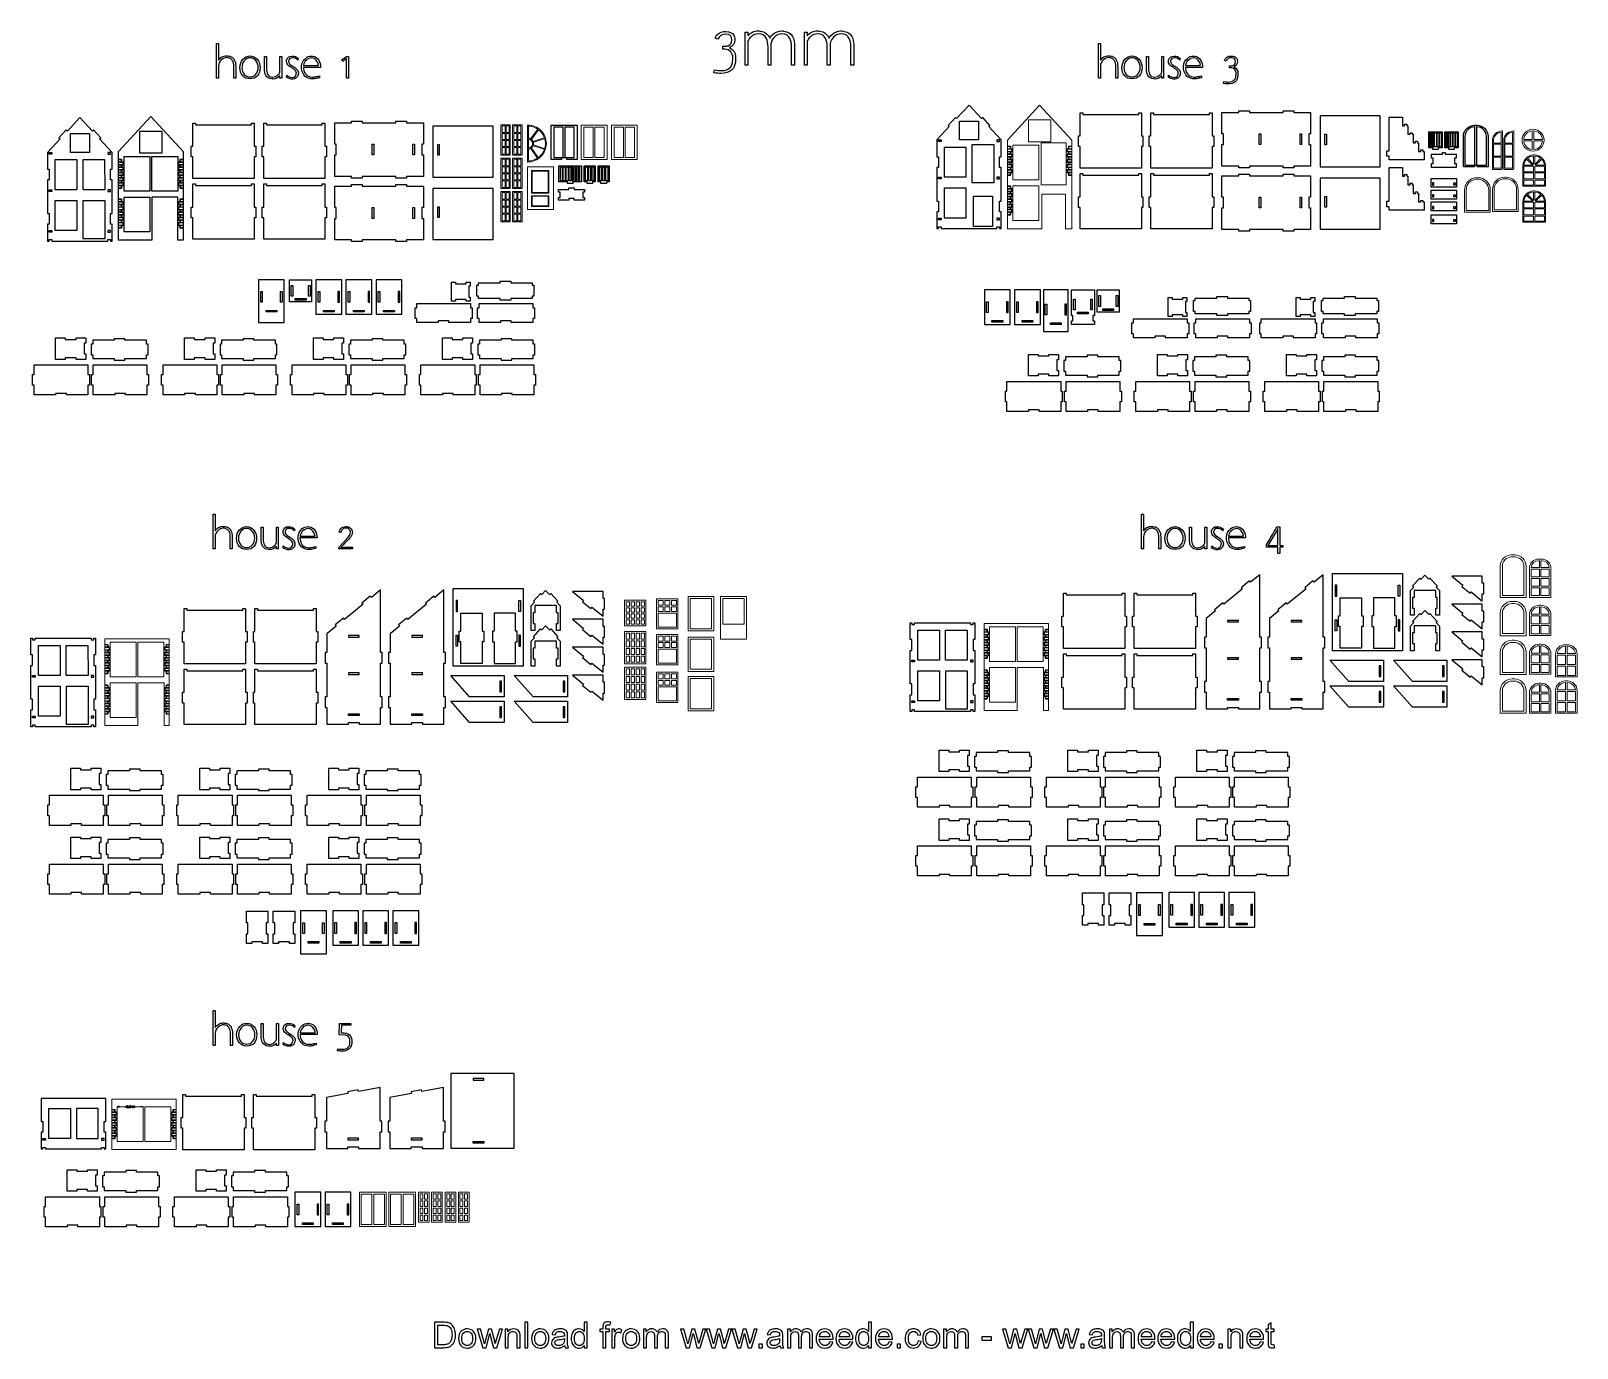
# Model space of a CAD drawing. Header units: centimetres. Extents: x -145 to 143, y -118 to 128.
import ezdxf

# ---------------------------------------------------------------- set-up
doc = ezdxf.new("R2010")
doc.units = ezdxf.units.CM
doc.header["$MEASUREMENT"] = 0
doc.layers.add('Layer 1', color=7, linetype='Continuous')

msp = doc.modelspace()

# ---------------------------------------------------------------- linework, layer by layer
at = {"layer": 'Layer 1', "color": 250}
for points, knots in [([(-14.04453, 122.5933), (-14.04453, 123.4823), (-14.43253, 124.0853), (-15.20953, 124.4023), (-15.20953, 124.4023), (-15.20953, 124.4023), (-15.21953, 124.4023), (-15.21953, 124.4023), (-15.21953, 124.4023), (-15.21953, 124.4023), (-15.21953, 124.4453), (-15.21953, 124.4453), (-15.21953, 124.4453), (-15.21953, 124.4453), (-15.21953, 124.4453), (-15.21953, 124.4453), (-15.21953, 124.4453), (-14.53553, 124.7343), (-14.19353, 125.2173), (-14.19353, 125.8953), (-14.19353, 125.8953), (-14.19353, 126.2403), (-14.26353, 126.5333), (-14.40453, 126.7733), (-14.40453, 126.7733), (-14.67953, 127.2183), (-15.17353, 127.4403), (-15.88653, 127.4403), (-15.88653, 127.4403), (-16.88853, 127.4403), (-17.54453, 127.0273), (-17.85453, 126.2023), (-17.85453, 126.2023), (-17.84053, 126.1953), (-17.66753, 126.1283), (-17.33653, 126.0013), (-17.33653, 126.0013), (-17.11753, 126.6283), (-16.63053, 126.9423), (-15.87553, 126.9423), (-15.87553, 126.9423), (-15.12753, 126.9423), (-14.75353, 126.5833), (-14.75353, 125.8633), (-14.75353, 125.8633), (-14.75353, 125.3063), (-14.99053, 124.9493), (-15.46353, 124.7943), (-15.46353, 124.7943), (-15.63253, 124.7453), (-15.86153, 124.7203), (-16.15053, 124.7203), (-16.15053, 124.7203), (-16.15053, 124.7203), (-16.45753, 124.7203), (-16.45753, 124.7203), (-16.45753, 124.7203), (-16.45753, 124.7203), (-16.45753, 124.1483), (-16.45753, 124.1483), (-16.45753, 124.1483), (-16.45753, 124.1483), (-16.38353, 124.1593), (-16.38353, 124.1593), (-16.38353, 124.1593), (-16.38353, 124.1593), (-16.05553, 124.1483), (-16.05553, 124.1483), (-16.05553, 124.1483), (-15.58253, 124.1413), (-15.21653, 123.9793), (-14.95553, 123.6623), (-14.95553, 123.6623), (-14.70853, 123.3723), (-14.57753, 122.9883), (-14.56353, 122.5083), (-14.56353, 122.5083), (-14.58453, 122.0143), (-14.62653, 121.6513), (-14.69053, 121.4183), (-14.69053, 121.4183), (-14.76053, 121.1503), (-14.88753, 120.9243), (-15.07153, 120.7413), (-15.07153, 120.7413), (-15.45253, 120.3533), (-15.99253, 120.1593), (-16.69053, 120.1593), (-16.69053, 120.1593), (-17.02953, 120.1593), (-17.46653, 120.2013), (-18.00353, 120.2863), (-18.00353, 120.2863), (-18.00353, 120.2863), (-18.09853, 119.7673), (-18.09853, 119.7673), (-18.09853, 119.7673), (-17.56253, 119.6823), (-17.12453, 119.6403), (-16.78553, 119.6403), (-16.78553, 119.6403), (-15.94653, 119.6403), (-15.28653, 119.8453), (-14.80653, 120.2543), (-14.80653, 120.2543), (-14.29853, 120.6773), (-14.04453, 121.4573), (-14.04453, 122.5933)], [0, 0, 0, 0, 0.035714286, 0.035714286, 0.035714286, 0.035714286, 0.071428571, 0.071428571, 0.071428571, 0.071428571, 0.107142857, 0.107142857, 0.107142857, 0.107142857, 0.142857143, 0.142857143, 0.142857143, 0.142857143, 0.178571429, 0.178571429, 0.178571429, 0.178571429, 0.214285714, 0.214285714, 0.214285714, 0.214285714, 0.25, 0.25, 0.25, 0.25, 0.285714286, 0.285714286, 0.285714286, 0.285714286, 0.321428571, 0.321428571, 0.321428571, 0.321428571, 0.357142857, 0.357142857, 0.357142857, 0.357142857, 0.392857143, 0.392857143, 0.392857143, 0.392857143, 0.428571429, 0.428571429, 0.428571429, 0.428571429, 0.464285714, 0.464285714, 0.464285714, 0.464285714, 0.5, 0.5, 0.5, 0.5, 0.535714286, 0.535714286, 0.535714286, 0.535714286, 0.571428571, 0.571428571, 0.571428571, 0.571428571, 0.607142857, 0.607142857, 0.607142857, 0.607142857, 0.642857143, 0.642857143, 0.642857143, 0.642857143, 0.678571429, 0.678571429, 0.678571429, 0.678571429, 0.714285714, 0.714285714, 0.714285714, 0.714285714, 0.75, 0.75, 0.75, 0.75, 0.785714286, 0.785714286, 0.785714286, 0.785714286, 0.821428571, 0.821428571, 0.821428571, 0.821428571, 0.857142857, 0.857142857, 0.857142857, 0.857142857, 0.892857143, 0.892857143, 0.892857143, 0.892857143, 0.928571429, 0.928571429, 0.928571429, 0.928571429, 1, 1, 1, 1]), ([(-3.45053, 126.5303), (-3.74053, 127.0803), (-4.29453, 127.4123), (-5.11253, 127.5253), (-5.11253, 127.5253), (-5.23253, 127.5463), (-5.35253, 127.5563), (-5.47253, 127.5563), (-5.47253, 127.5563), (-6.07253, 127.5563), (-6.61553, 127.3413), (-7.10253, 126.9113), (-7.10253, 126.9113), (-7.35653, 126.6923), (-7.55353, 126.4493), (-7.69453, 126.1803), (-7.69453, 126.1803), (-7.97753, 126.9423), (-8.58053, 127.3903), (-9.50453, 127.5253), (-9.50453, 127.5253), (-9.62453, 127.5463), (-9.74453, 127.5563), (-9.86453, 127.5563), (-9.86453, 127.5563), (-10.59153, 127.5563), (-11.21953, 127.2563), (-11.74853, 126.6573), (-11.74853, 126.6573), (-11.74853, 126.6573), (-11.74853, 127.3453), (-11.74853, 127.3453), (-11.74853, 127.3453), (-11.74853, 127.3453), (-12.27753, 127.3453), (-12.27753, 127.3453), (-12.27753, 127.3453), (-12.27753, 127.3453), (-12.27753, 121.2063), (-12.27753, 121.2063), (-12.27753, 121.2063), (-12.27753, 121.2063), (-11.74853, 121.2063), (-11.74853, 121.2063), (-11.74853, 121.2063), (-11.74853, 121.2063), (-11.74853, 125.6393), (-11.74853, 125.6393), (-11.74853, 125.6393), (-11.64253, 125.9423), (-11.46953, 126.2003), (-11.22953, 126.4123), (-11.22953, 126.4123), (-10.77153, 126.8153), (-10.30153, 127.0173), (-9.82253, 127.0173), (-9.82253, 127.0173), (-9.08853, 127.0173), (-8.59053, 126.7343), (-8.32953, 126.1703), (-8.32953, 126.1703), (-8.13953, 125.7613), (-8.03753, 125.2213), (-8.02253, 124.5513), (-8.02253, 124.5513), (-8.02253, 124.5513), (-8.02253, 121.2063), (-8.02253, 121.2063), (-8.02253, 121.2063), (-8.02253, 121.2063), (-7.47253, 121.2063), (-7.47253, 121.2063), (-7.47253, 121.2063), (-7.47253, 121.2063), (-7.47253, 124.5293), (-7.47253, 124.5293), (-7.47253, 124.5293), (-7.47253, 124.7833), (-7.47653, 124.9853), (-7.48353, 125.1333), (-7.48353, 125.1333), (-7.39153, 125.6903), (-7.17653, 126.1173), (-6.83753, 126.4133), (-6.83753, 126.4133), (-6.37853, 126.8153), (-5.90953, 127.0173), (-5.43053, 127.0173), (-5.43053, 127.0173), (-4.69653, 127.0173), (-4.19853, 126.7343), (-3.93753, 126.1703), (-3.93753, 126.1703), (-3.74753, 125.7613), (-3.64453, 125.2213), (-3.63053, 124.5513), (-3.63053, 124.5513), (-3.63053, 124.5513), (-3.63053, 121.2063), (-3.63053, 121.2063), (-3.63053, 121.2063), (-3.63053, 121.2063), (-3.08053, 121.2063), (-3.08053, 121.2063), (-3.08053, 121.2063), (-3.08053, 121.2063), (-3.08053, 124.5293), (-3.08053, 124.5293), (-3.08053, 124.5293), (-3.08053, 125.3833), (-3.20353, 126.0503), (-3.45053, 126.5303)], [0, 0, 0, 0, 0.034482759, 0.034482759, 0.034482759, 0.034482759, 0.068965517, 0.068965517, 0.068965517, 0.068965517, 0.103448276, 0.103448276, 0.103448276, 0.103448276, 0.137931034, 0.137931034, 0.137931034, 0.137931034, 0.172413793, 0.172413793, 0.172413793, 0.172413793, 0.206896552, 0.206896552, 0.206896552, 0.206896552, 0.24137931, 0.24137931, 0.24137931, 0.24137931, 0.275862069, 0.275862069, 0.275862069, 0.275862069, 0.310344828, 0.310344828, 0.310344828, 0.310344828, 0.344827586, 0.344827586, 0.344827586, 0.344827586, 0.379310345, 0.379310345, 0.379310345, 0.379310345, 0.413793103, 0.413793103, 0.413793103, 0.413793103, 0.448275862, 0.448275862, 0.448275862, 0.448275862, 0.482758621, 0.482758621, 0.482758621, 0.482758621, 0.517241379, 0.517241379, 0.517241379, 0.517241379, 0.551724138, 0.551724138, 0.551724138, 0.551724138, 0.586206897, 0.586206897, 0.586206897, 0.586206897, 0.620689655, 0.620689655, 0.620689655, 0.620689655, 0.655172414, 0.655172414, 0.655172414, 0.655172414, 0.689655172, 0.689655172, 0.689655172, 0.689655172, 0.724137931, 0.724137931, 0.724137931, 0.724137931, 0.75862069, 0.75862069, 0.75862069, 0.75862069, 0.793103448, 0.793103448, 0.793103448, 0.793103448, 0.827586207, 0.827586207, 0.827586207, 0.827586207, 0.862068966, 0.862068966, 0.862068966, 0.862068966, 0.896551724, 0.896551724, 0.896551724, 0.896551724, 0.931034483, 0.931034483, 0.931034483, 0.931034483, 1, 1, 1, 1]), ([(7.57647, 126.5303), (7.28747, 127.0803), (6.73347, 127.4123), (5.91547, 127.5253), (5.91547, 127.5253), (5.79547, 127.5463), (5.67547, 127.5563), (5.55547, 127.5563), (5.55547, 127.5563), (4.95547, 127.5563), (4.41247, 127.3413), (3.92547, 126.9113), (3.92547, 126.9113), (3.67147, 126.6923), (3.47447, 126.4493), (3.33247, 126.1803), (3.33247, 126.1803), (3.05047, 126.9423), (2.44747, 127.3903), (1.52347, 127.5253), (1.52347, 127.5253), (1.40347, 127.5463), (1.28347, 127.5563), (1.16347, 127.5563), (1.16347, 127.5563), (0.43647, 127.5563), (-0.19153, 127.2563), (-0.72053, 126.6573), (-0.72053, 126.6573), (-0.72053, 126.6573), (-0.72053, 127.3453), (-0.72053, 127.3453), (-0.72053, 127.3453), (-0.72053, 127.3453), (-1.24953, 127.3453), (-1.24953, 127.3453), (-1.24953, 127.3453), (-1.24953, 127.3453), (-1.24953, 121.2063), (-1.24953, 121.2063), (-1.24953, 121.2063), (-1.24953, 121.2063), (-0.72053, 121.2063), (-0.72053, 121.2063), (-0.72053, 121.2063), (-0.72053, 121.2063), (-0.72053, 125.6393), (-0.72053, 125.6393), (-0.72053, 125.6393), (-0.61453, 125.9423), (-0.44153, 126.2003), (-0.20153, 126.4123), (-0.20153, 126.4123), (0.25647, 126.8153), (0.72547, 127.0173), (1.20547, 127.0173), (1.20547, 127.0173), (1.93947, 127.0173), (2.43647, 126.7343), (2.69747, 126.1703), (2.69747, 126.1703), (2.88847, 125.7613), (2.99047, 125.2213), (3.00447, 124.5513), (3.00447, 124.5513), (3.00447, 124.5513), (3.00447, 121.2063), (3.00447, 121.2063), (3.00447, 121.2063), (3.00447, 121.2063), (3.55547, 121.2063), (3.55547, 121.2063), (3.55547, 121.2063), (3.55547, 121.2063), (3.55547, 124.5293), (3.55547, 124.5293), (3.55547, 124.5293), (3.55547, 124.7833), (3.55147, 124.9853), (3.54447, 125.1333), (3.54447, 125.1333), (3.63647, 125.6903), (3.85147, 126.1173), (4.19047, 126.4133), (4.19047, 126.4133), (4.64847, 126.8153), (5.11847, 127.0173), (5.59747, 127.0173), (5.59747, 127.0173), (6.33147, 127.0173), (6.82947, 126.7343), (7.09047, 126.1703), (7.09047, 126.1703), (7.28047, 125.7613), (7.38247, 125.2213), (7.39647, 124.5513), (7.39647, 124.5513), (7.39647, 124.5513), (7.39647, 121.2063), (7.39647, 121.2063), (7.39647, 121.2063), (7.39647, 121.2063), (7.94747, 121.2063), (7.94747, 121.2063), (7.94747, 121.2063), (7.94747, 121.2063), (7.94747, 124.5293), (7.94747, 124.5293), (7.94747, 124.5293), (7.94747, 125.3833), (7.82347, 126.0503), (7.57647, 126.5303)], [0, 0, 0, 0, 0.034482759, 0.034482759, 0.034482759, 0.034482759, 0.068965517, 0.068965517, 0.068965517, 0.068965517, 0.103448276, 0.103448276, 0.103448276, 0.103448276, 0.137931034, 0.137931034, 0.137931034, 0.137931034, 0.172413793, 0.172413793, 0.172413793, 0.172413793, 0.206896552, 0.206896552, 0.206896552, 0.206896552, 0.24137931, 0.24137931, 0.24137931, 0.24137931, 0.275862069, 0.275862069, 0.275862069, 0.275862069, 0.310344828, 0.310344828, 0.310344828, 0.310344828, 0.344827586, 0.344827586, 0.344827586, 0.344827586, 0.379310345, 0.379310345, 0.379310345, 0.379310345, 0.413793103, 0.413793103, 0.413793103, 0.413793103, 0.448275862, 0.448275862, 0.448275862, 0.448275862, 0.482758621, 0.482758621, 0.482758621, 0.482758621, 0.517241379, 0.517241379, 0.517241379, 0.517241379, 0.551724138, 0.551724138, 0.551724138, 0.551724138, 0.586206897, 0.586206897, 0.586206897, 0.586206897, 0.620689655, 0.620689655, 0.620689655, 0.620689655, 0.655172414, 0.655172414, 0.655172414, 0.655172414, 0.689655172, 0.689655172, 0.689655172, 0.689655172, 0.724137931, 0.724137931, 0.724137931, 0.724137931, 0.75862069, 0.75862069, 0.75862069, 0.75862069, 0.793103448, 0.793103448, 0.793103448, 0.793103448, 0.827586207, 0.827586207, 0.827586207, 0.827586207, 0.862068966, 0.862068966, 0.862068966, 0.862068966, 0.896551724, 0.896551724, 0.896551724, 0.896551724, 0.931034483, 0.931034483, 0.931034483, 0.931034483, 1, 1, 1, 1]), ([(-107.36053, 122.1673), (-107.49253, 122.4023), (-107.64653, 122.5753), (-107.82253, 122.6863), (-107.82253, 122.6863), (-107.99853, 122.7963), (-108.24253, 122.8753), (-108.55253, 122.9223), (-108.55253, 122.9223), (-108.63753, 122.9363), (-108.71953, 122.9433), (-108.79953, 122.9433), (-108.79953, 122.9433), (-109.09653, 122.9433), (-109.38253, 122.8633), (-109.66053, 122.7033), (-109.66053, 122.7033), (-109.91453, 122.5533), (-110.13053, 122.3483), (-110.30953, 122.0893), (-110.30953, 122.0893), (-110.30953, 122.0893), (-110.30953, 125.2293), (-110.30953, 125.2293), (-110.30953, 125.2293), (-110.30953, 125.2293), (-110.66253, 125.2293), (-110.66253, 125.2293), (-110.66253, 125.2293), (-110.66253, 125.2293), (-110.66253, 118.7313), (-110.66253, 118.7313), (-110.66253, 118.7313), (-110.66253, 118.7313), (-110.30953, 118.7313), (-110.30953, 118.7313), (-110.30953, 118.7313), (-110.30953, 118.7313), (-110.30953, 120.9683), (-110.30953, 120.9683), (-110.30953, 120.9683), (-110.30953, 121.4523), (-110.12153, 121.8573), (-109.74553, 122.1813), (-109.74553, 122.1813), (-109.43953, 122.4493), (-109.11753, 122.5833), (-108.77853, 122.5833), (-108.77853, 122.5833), (-108.72253, 122.5833), (-108.66853, 122.5813), (-108.61653, 122.5763), (-108.61653, 122.5763), (-108.36253, 122.5343), (-108.17053, 122.4693), (-108.04153, 122.3823), (-108.04153, 122.3823), (-107.91153, 122.2953), (-107.79053, 122.1583), (-107.67753, 121.9693), (-107.67753, 121.9693), (-107.53653, 121.7343), (-107.46653, 121.3913), (-107.46653, 120.9393), (-107.46653, 120.9393), (-107.46653, 120.9393), (-107.46653, 120.9393), (-107.46653, 120.9393), (-107.46653, 120.9393), (-107.46653, 120.9393), (-107.46653, 118.7313), (-107.46653, 118.7313), (-107.46653, 118.7313), (-107.46653, 118.7313), (-107.09953, 118.7313), (-107.09953, 118.7313), (-107.09953, 118.7313), (-107.09953, 118.7313), (-107.09953, 120.9393), (-107.09953, 120.9393), (-107.09953, 120.9393), (-107.09953, 120.9393), (-107.09953, 120.9393), (-107.09953, 120.9393), (-107.09953, 120.9393), (-107.10453, 121.4763), (-107.19153, 121.8853), (-107.36053, 122.1673)], [0, 0, 0, 0, 0.043478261, 0.043478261, 0.043478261, 0.043478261, 0.086956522, 0.086956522, 0.086956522, 0.086956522, 0.130434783, 0.130434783, 0.130434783, 0.130434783, 0.173913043, 0.173913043, 0.173913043, 0.173913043, 0.217391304, 0.217391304, 0.217391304, 0.217391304, 0.260869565, 0.260869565, 0.260869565, 0.260869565, 0.304347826, 0.304347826, 0.304347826, 0.304347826, 0.347826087, 0.347826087, 0.347826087, 0.347826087, 0.391304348, 0.391304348, 0.391304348, 0.391304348, 0.434782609, 0.434782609, 0.434782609, 0.434782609, 0.47826087, 0.47826087, 0.47826087, 0.47826087, 0.52173913, 0.52173913, 0.52173913, 0.52173913, 0.565217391, 0.565217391, 0.565217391, 0.565217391, 0.608695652, 0.608695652, 0.608695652, 0.608695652, 0.652173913, 0.652173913, 0.652173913, 0.652173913, 0.695652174, 0.695652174, 0.695652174, 0.695652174, 0.739130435, 0.739130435, 0.739130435, 0.739130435, 0.782608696, 0.782608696, 0.782608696, 0.782608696, 0.826086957, 0.826086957, 0.826086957, 0.826086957, 0.869565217, 0.869565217, 0.869565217, 0.869565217, 0.913043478, 0.913043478, 0.913043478, 0.913043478, 1, 1, 1, 1]), ([(56.81247, 122.1673), (56.68047, 122.4023), (56.52647, 122.5753), (56.35047, 122.6863), (56.35047, 122.6863), (56.17347, 122.7963), (55.93047, 122.8753), (55.61947, 122.9223), (55.61947, 122.9223), (55.53547, 122.9363), (55.45247, 122.9433), (55.37247, 122.9433), (55.37247, 122.9433), (55.07647, 122.9433), (54.78947, 122.8633), (54.51247, 122.7033), (54.51247, 122.7033), (54.25847, 122.5533), (54.04147, 122.3483), (53.86247, 122.0893), (53.86247, 122.0893), (53.86247, 122.0893), (53.86247, 125.2293), (53.86247, 125.2293), (53.86247, 125.2293), (53.86247, 125.2293), (53.51047, 125.2293), (53.51047, 125.2293), (53.51047, 125.2293), (53.51047, 125.2293), (53.51047, 118.7313), (53.51047, 118.7313), (53.51047, 118.7313), (53.51047, 118.7313), (53.86247, 118.7313), (53.86247, 118.7313), (53.86247, 118.7313), (53.86247, 118.7313), (53.86247, 120.9683), (53.86247, 120.9683), (53.86247, 120.9683), (53.86247, 121.4523), (54.05147, 121.8573), (54.42747, 122.1813), (54.42747, 122.1813), (54.73347, 122.4493), (55.05547, 122.5833), (55.39347, 122.5833), (55.39347, 122.5833), (55.45047, 122.5833), (55.50447, 122.5813), (55.55647, 122.5763), (55.55647, 122.5763), (55.81047, 122.5343), (56.00147, 122.4693), (56.13147, 122.3823), (56.13147, 122.3823), (56.26047, 122.2953), (56.38147, 122.1583), (56.49447, 121.9693), (56.49447, 121.9693), (56.63547, 121.7343), (56.70647, 121.3913), (56.70647, 120.9393), (56.70647, 120.9393), (56.70647, 120.9393), (56.70647, 120.9393), (56.70647, 120.9393), (56.70647, 120.9393), (56.70647, 120.9393), (56.70647, 118.7313), (56.70647, 118.7313), (56.70647, 118.7313), (56.70647, 118.7313), (57.07347, 118.7313), (57.07347, 118.7313), (57.07347, 118.7313), (57.07347, 118.7313), (57.07347, 120.9393), (57.07347, 120.9393), (57.07347, 120.9393), (57.07347, 120.9393), (57.07347, 120.9393), (57.07347, 120.9393), (57.07347, 120.9393), (57.06847, 121.4763), (56.98147, 121.8853), (56.81247, 122.1673)], [0, 0, 0, 0, 0.043478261, 0.043478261, 0.043478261, 0.043478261, 0.086956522, 0.086956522, 0.086956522, 0.086956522, 0.130434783, 0.130434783, 0.130434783, 0.130434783, 0.173913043, 0.173913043, 0.173913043, 0.173913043, 0.217391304, 0.217391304, 0.217391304, 0.217391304, 0.260869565, 0.260869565, 0.260869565, 0.260869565, 0.304347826, 0.304347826, 0.304347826, 0.304347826, 0.347826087, 0.347826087, 0.347826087, 0.347826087, 0.391304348, 0.391304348, 0.391304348, 0.391304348, 0.434782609, 0.434782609, 0.434782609, 0.434782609, 0.47826087, 0.47826087, 0.47826087, 0.47826087, 0.52173913, 0.52173913, 0.52173913, 0.52173913, 0.565217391, 0.565217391, 0.565217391, 0.565217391, 0.608695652, 0.608695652, 0.608695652, 0.608695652, 0.652173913, 0.652173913, 0.652173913, 0.652173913, 0.695652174, 0.695652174, 0.695652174, 0.695652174, 0.739130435, 0.739130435, 0.739130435, 0.739130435, 0.782608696, 0.782608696, 0.782608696, 0.782608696, 0.826086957, 0.826086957, 0.826086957, 0.826086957, 0.869565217, 0.869565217, 0.869565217, 0.869565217, 0.913043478, 0.913043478, 0.913043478, 0.913043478, 1, 1, 1, 1]), ([(-104.43953, 122.9013), (-104.93353, 122.9013), (-105.36953, 122.6913), (-105.74853, 122.2733), (-105.74853, 122.2733), (-106.12653, 121.8543), (-106.31653, 121.3533), (-106.31653, 120.7703), (-106.31653, 120.7703), (-106.31653, 120.1113), (-106.14453, 119.5923), (-105.80153, 119.2113), (-105.80153, 119.2113), (-105.45753, 118.8303), (-105.00353, 118.6393), (-104.43953, 118.6393), (-104.43953, 118.6393), (-103.85153, 118.6393), (-103.39153, 118.8273), (-103.06053, 119.2043), (-103.06053, 119.2043), (-102.72853, 119.5803), (-102.56253, 120.1023), (-102.56253, 120.7703), (-102.56253, 120.7703), (-102.56253, 121.3533), (-102.75053, 121.8543), (-103.12753, 122.2733), (-103.12753, 122.2733), (-103.50353, 122.6913), (-103.94053, 122.9013), (-104.43953, 122.9013)], [0, 0, 0, 0, 0.111111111, 0.111111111, 0.111111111, 0.111111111, 0.222222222, 0.222222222, 0.222222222, 0.222222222, 0.333333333, 0.333333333, 0.333333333, 0.333333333, 0.444444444, 0.444444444, 0.444444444, 0.444444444, 0.555555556, 0.555555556, 0.555555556, 0.555555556, 0.666666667, 0.666666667, 0.666666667, 0.666666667, 0.777777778, 0.777777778, 0.777777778, 0.777777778, 1, 1, 1, 1]), ([(-104.43253, 118.9923), (-104.88853, 118.9923), (-105.25553, 119.1513), (-105.53253, 119.4683), (-105.53253, 119.4683), (-105.81053, 119.7863), (-105.94953, 120.2203), (-105.94953, 120.7703), (-105.94953, 120.7703), (-105.94953, 121.2543), (-105.79653, 121.6723), (-105.49053, 122.0223), (-105.49053, 122.0223), (-105.18453, 122.3733), (-104.83253, 122.5483), (-104.43253, 122.5483), (-104.43253, 122.5483), (-104.03253, 122.5483), (-103.67953, 122.3733), (-103.37353, 122.0223), (-103.37353, 122.0223), (-103.06853, 121.6723), (-102.91553, 121.2543), (-102.91553, 120.7703), (-102.91553, 120.7703), (-102.91553, 120.2293), (-103.05653, 119.7973), (-103.33853, 119.4753), (-103.33853, 119.4753), (-103.62053, 119.1533), (-103.98553, 118.9923), (-104.43253, 118.9923)], [0, 0, 0, 0, 0.111111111, 0.111111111, 0.111111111, 0.111111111, 0.222222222, 0.222222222, 0.222222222, 0.222222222, 0.333333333, 0.333333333, 0.333333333, 0.333333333, 0.444444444, 0.444444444, 0.444444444, 0.444444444, 0.555555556, 0.555555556, 0.555555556, 0.555555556, 0.666666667, 0.666666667, 0.666666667, 0.666666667, 0.777777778, 0.777777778, 0.777777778, 0.777777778, 1, 1, 1, 1]), ([(-98.89353, 122.8093), (-98.89353, 122.8093), (-98.89353, 119.8743), (-98.89353, 119.8743), (-98.89353, 119.8743), (-98.96853, 119.6673), (-99.08653, 119.4933), (-99.24653, 119.3523), (-99.24653, 119.3523), (-99.54753, 119.0883), (-99.85753, 118.9573), (-100.17753, 118.9573), (-100.17753, 118.9573), (-100.66253, 118.9573), (-100.99153, 119.1423), (-101.16553, 119.5143), (-101.16553, 119.5143), (-101.29253, 119.7873), (-101.36053, 120.1473), (-101.37053, 120.5943), (-101.37053, 120.5943), (-101.37053, 120.5943), (-101.37053, 122.8093), (-101.37053, 122.8093), (-101.37053, 122.8093), (-101.37053, 122.8093), (-101.73753, 122.8093), (-101.73753, 122.8093), (-101.73753, 122.8093), (-101.73753, 122.8093), (-101.73753, 120.6013), (-101.73753, 120.6013), (-101.73753, 120.6013), (-101.73753, 120.0363), (-101.65453, 119.5963), (-101.49053, 119.2813), (-101.49053, 119.2813), (-101.29753, 118.9193), (-100.92853, 118.6983), (-100.38253, 118.6183), (-100.38253, 118.6183), (-100.30753, 118.6093), (-100.22953, 118.6043), (-100.14953, 118.6043), (-100.14953, 118.6043), (-99.66953, 118.6043), (-99.25153, 118.8013), (-98.89353, 119.1973), (-98.89353, 119.1973), (-98.89353, 119.1973), (-98.89353, 118.7383), (-98.89353, 118.7383), (-98.89353, 118.7383), (-98.89353, 118.7383), (-98.54753, 118.7383), (-98.54753, 118.7383), (-98.54753, 118.7383), (-98.54753, 118.7383), (-98.54753, 122.8093), (-98.54753, 122.8093), (-98.54753, 122.8093), (-98.54753, 122.8093), (-98.89353, 122.8093), (-98.89353, 122.8093)], [0, 0, 0, 0, 0.058823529, 0.058823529, 0.058823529, 0.058823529, 0.117647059, 0.117647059, 0.117647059, 0.117647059, 0.176470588, 0.176470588, 0.176470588, 0.176470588, 0.235294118, 0.235294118, 0.235294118, 0.235294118, 0.294117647, 0.294117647, 0.294117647, 0.294117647, 0.352941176, 0.352941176, 0.352941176, 0.352941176, 0.411764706, 0.411764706, 0.411764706, 0.411764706, 0.470588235, 0.470588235, 0.470588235, 0.470588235, 0.529411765, 0.529411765, 0.529411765, 0.529411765, 0.588235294, 0.588235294, 0.588235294, 0.588235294, 0.647058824, 0.647058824, 0.647058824, 0.647058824, 0.705882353, 0.705882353, 0.705882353, 0.705882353, 0.764705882, 0.764705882, 0.764705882, 0.764705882, 0.823529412, 0.823529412, 0.823529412, 0.823529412, 0.882352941, 0.882352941, 0.882352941, 0.882352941, 1, 1, 1, 1]), ([(-96.57953, 121.0523), (-97.04553, 121.3343), (-97.27753, 121.5933), (-97.27753, 121.8283), (-97.27753, 121.8283), (-97.27753, 121.8713), (-97.27053, 121.9223), (-97.25653, 121.9843), (-97.25653, 121.9843), (-97.18153, 122.3603), (-96.94653, 122.5483), (-96.55153, 122.5483), (-96.55153, 122.5483), (-96.48053, 122.5483), (-96.40353, 122.5413), (-96.31853, 122.5273), (-96.31853, 122.5273), (-96.14453, 122.4993), (-96.01253, 122.4613), (-95.92353, 122.4143), (-95.92353, 122.4143), (-95.81053, 122.3623), (-95.68153, 122.2633), (-95.53553, 122.1183), (-95.53553, 122.1183), (-95.53553, 122.1183), (-95.49953, 122.4493), (-95.49953, 122.4493), (-95.49953, 122.4493), (-95.77253, 122.7313), (-96.14653, 122.8733), (-96.62153, 122.8733), (-96.62153, 122.8733), (-97.18653, 122.8733), (-97.52053, 122.6093), (-97.62353, 122.0823), (-97.62353, 122.0823), (-97.63753, 122.0073), (-97.64453, 121.9363), (-97.64453, 121.8713), (-97.64453, 121.8713), (-97.64453, 121.5653), (-97.48753, 121.2833), (-97.17253, 121.0243), (-97.17253, 121.0243), (-96.87553, 120.8263), (-96.58153, 120.6293), (-96.29053, 120.4313), (-96.29053, 120.4313), (-95.97553, 120.1963), (-95.81753, 119.9563), (-95.81753, 119.7123), (-95.81753, 119.7123), (-95.81753, 119.6653), (-95.82253, 119.6183), (-95.83153, 119.5713), (-95.83153, 119.5713), (-95.91653, 119.1193), (-96.17053, 118.8933), (-96.59353, 118.8933), (-96.59353, 118.8933), (-96.96553, 118.8933), (-97.30653, 119.0323), (-97.61653, 119.3093), (-97.61653, 119.3093), (-97.61653, 119.3093), (-97.63053, 118.9213), (-97.63053, 118.9213), (-97.63053, 118.9213), (-97.44753, 118.7803), (-97.20753, 118.6823), (-96.91153, 118.6253), (-96.91153, 118.6253), (-96.80753, 118.6023), (-96.70453, 118.5903), (-96.60053, 118.5903), (-96.60053, 118.5903), (-96.31353, 118.5903), (-96.07153, 118.6633), (-95.87353, 118.8093), (-95.87353, 118.8093), (-95.65753, 118.9593), (-95.52153, 119.1753), (-95.46453, 119.4583), (-95.46453, 119.4583), (-95.44553, 119.5613), (-95.43653, 119.6553), (-95.43653, 119.7403), (-95.43653, 119.7403), (-95.43653, 119.9613), (-95.51853, 120.1683), (-95.68353, 120.3613), (-95.68353, 120.3613), (-95.84853, 120.5543), (-96.14653, 120.7843), (-96.57953, 121.0523)], [0, 0, 0, 0, 0.04, 0.04, 0.04, 0.04, 0.08, 0.08, 0.08, 0.08, 0.12, 0.12, 0.12, 0.12, 0.16, 0.16, 0.16, 0.16, 0.2, 0.2, 0.2, 0.2, 0.24, 0.24, 0.24, 0.24, 0.28, 0.28, 0.28, 0.28, 0.32, 0.32, 0.32, 0.32, 0.36, 0.36, 0.36, 0.36, 0.4, 0.4, 0.4, 0.4, 0.44, 0.44, 0.44, 0.44, 0.48, 0.48, 0.48, 0.48, 0.52, 0.52, 0.52, 0.52, 0.56, 0.56, 0.56, 0.56, 0.6, 0.6, 0.6, 0.6, 0.64, 0.64, 0.64, 0.64, 0.68, 0.68, 0.68, 0.68, 0.72, 0.72, 0.72, 0.72, 0.76, 0.76, 0.76, 0.76, 0.8, 0.8, 0.8, 0.8, 0.84, 0.84, 0.84, 0.84, 0.88, 0.88, 0.88, 0.88, 0.92, 0.92, 0.92, 0.92, 1, 1, 1, 1]), ([(-91.32353, 120.7773), (-91.30453, 121.2713), (-91.41753, 121.7133), (-91.66153, 122.1033), (-91.66153, 122.1033), (-91.93453, 122.5363), (-92.30153, 122.7903), (-92.76253, 122.8653), (-92.76253, 122.8653), (-92.84753, 122.8803), (-92.92953, 122.8873), (-93.00953, 122.8873), (-93.00953, 122.8873), (-93.42753, 122.8873), (-93.80153, 122.7413), (-94.13153, 122.4493), (-94.13153, 122.4493), (-94.56853, 122.0683), (-94.81053, 121.5863), (-94.85753, 121.0033), (-94.85753, 121.0033), (-94.86253, 120.9753), (-94.86453, 120.9443), (-94.86453, 120.9113), (-94.86453, 120.9113), (-94.86453, 120.8693), (-94.86453, 120.8173), (-94.86453, 120.7563), (-94.86453, 120.7563), (-94.86453, 120.7563), (-94.86453, 120.6083), (-94.86453, 120.6083), (-94.86453, 120.6083), (-94.78553, 119.9443), (-94.54553, 119.4363), (-94.14553, 119.0843), (-94.14553, 119.0843), (-93.79753, 118.7783), (-93.35253, 118.6273), (-92.81153, 118.6323), (-92.81153, 118.6323), (-92.69453, 118.6373), (-92.57153, 118.6463), (-92.44453, 118.6603), (-92.44453, 118.6603), (-92.13453, 118.6983), (-91.82853, 118.7613), (-91.52753, 118.8513), (-91.52753, 118.8513), (-91.52753, 118.8373), (-91.52753, 118.8653), (-91.52753, 118.9363), (-91.52753, 118.9363), (-91.52753, 119.0063), (-91.52753, 119.0933), (-91.52753, 119.1973), (-91.52753, 119.1973), (-91.83353, 119.1123), (-92.02853, 119.0603), (-92.11353, 119.0413), (-92.11353, 119.0413), (-92.34353, 118.9803), (-92.60253, 118.9573), (-92.88953, 118.9713), (-92.88953, 118.9713), (-93.29353, 118.9713), (-93.64653, 119.1033), (-93.94753, 119.3663), (-93.94753, 119.3663), (-94.21553, 119.6013), (-94.39453, 119.9963), (-94.48353, 120.5513), (-94.48353, 120.5513), (-94.49853, 120.6223), (-94.50553, 120.6853), (-94.50553, 120.7423), (-94.50553, 120.7423), (-94.50553, 120.7423), (-94.50553, 120.7773), (-94.50553, 120.7773), (-94.50553, 120.7773), (-94.50553, 120.7773), (-91.32353, 120.7773), (-91.32353, 120.7773)], [0, 0, 0, 0, 0.045454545, 0.045454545, 0.045454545, 0.045454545, 0.090909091, 0.090909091, 0.090909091, 0.090909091, 0.136363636, 0.136363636, 0.136363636, 0.136363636, 0.181818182, 0.181818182, 0.181818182, 0.181818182, 0.227272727, 0.227272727, 0.227272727, 0.227272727, 0.272727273, 0.272727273, 0.272727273, 0.272727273, 0.318181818, 0.318181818, 0.318181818, 0.318181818, 0.363636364, 0.363636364, 0.363636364, 0.363636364, 0.409090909, 0.409090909, 0.409090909, 0.409090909, 0.454545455, 0.454545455, 0.454545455, 0.454545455, 0.5, 0.5, 0.5, 0.5, 0.545454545, 0.545454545, 0.545454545, 0.545454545, 0.590909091, 0.590909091, 0.590909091, 0.590909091, 0.636363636, 0.636363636, 0.636363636, 0.636363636, 0.681818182, 0.681818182, 0.681818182, 0.681818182, 0.727272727, 0.727272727, 0.727272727, 0.727272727, 0.772727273, 0.772727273, 0.772727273, 0.772727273, 0.818181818, 0.818181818, 0.818181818, 0.818181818, 0.863636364, 0.863636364, 0.863636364, 0.863636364, 0.909090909, 0.909090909, 0.909090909, 0.909090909, 1, 1, 1, 1]), ([(-93.94753, 122.1293), (-93.64653, 122.3943), (-93.32653, 122.5273), (-92.98853, 122.5273), (-92.98853, 122.5273), (-92.55053, 122.5273), (-92.19353, 122.2863), (-91.91553, 121.8043), (-91.91553, 121.8043), (-91.79853, 121.6103), (-91.72553, 121.3833), (-91.69753, 121.1233), (-91.69753, 121.1233), (-91.69753, 121.1233), (-94.49153, 121.1233), (-94.49153, 121.1233), (-94.49153, 121.1233), (-94.42953, 121.5303), (-94.24853, 121.8653), (-93.94753, 122.1293)], [0, 0, 0, 0, 0.166666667, 0.166666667, 0.166666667, 0.166666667, 0.333333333, 0.333333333, 0.333333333, 0.333333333, 0.5, 0.5, 0.5, 0.5, 0.666666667, 0.666666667, 0.666666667, 0.666666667, 1, 1, 1, 1]), ([(-86.09453, 118.7383), (-86.09453, 118.7383), (-86.09453, 122.8233), (-86.09453, 122.8233), (-86.09453, 122.8233), (-86.10453, 122.8233), (-86.22453, 122.8233), (-86.45453, 122.8233), (-86.45453, 122.8233), (-86.45453, 122.8233), (-87.39353, 122.1743), (-87.39353, 122.1743), (-87.39353, 122.1743), (-87.31753, 122.0893), (-87.24253, 122.0003), (-87.16753, 121.9063), (-87.16753, 121.9063), (-87.16253, 121.9113), (-86.92553, 122.0783), (-86.45453, 122.4073), (-86.45453, 122.4073), (-86.45453, 122.4073), (-86.45453, 118.7383), (-86.45453, 118.7383), (-86.45453, 118.7383), (-86.45453, 118.7383), (-86.09453, 118.7383), (-86.09453, 118.7383)], [0, 0, 0, 0, 0.125, 0.125, 0.125, 0.125, 0.25, 0.25, 0.25, 0.25, 0.375, 0.375, 0.375, 0.375, 0.5, 0.5, 0.5, 0.5, 0.625, 0.625, 0.625, 0.625, 0.75, 0.75, 0.75, 0.75, 1, 1, 1, 1]), ([(59.73347, 122.9013), (59.23947, 122.9013), (58.80347, 122.6913), (58.42447, 122.2733), (58.42447, 122.2733), (58.04547, 121.8543), (57.85647, 121.3533), (57.85647, 120.7703), (57.85647, 120.7703), (57.85647, 120.1113), (58.02847, 119.5923), (58.37147, 119.2113), (58.37147, 119.2113), (58.71447, 118.8303), (59.16847, 118.6393), (59.73347, 118.6393), (59.73347, 118.6393), (60.32147, 118.6393), (60.78047, 118.8273), (61.11247, 119.2043), (61.11247, 119.2043), (61.44447, 119.5803), (61.60947, 120.1023), (61.60947, 120.7703), (61.60947, 120.7703), (61.60947, 121.3533), (61.42147, 121.8543), (61.04547, 122.2733), (61.04547, 122.2733), (60.66947, 122.6913), (60.23147, 122.9013), (59.73347, 122.9013)], [0, 0, 0, 0, 0.111111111, 0.111111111, 0.111111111, 0.111111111, 0.222222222, 0.222222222, 0.222222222, 0.222222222, 0.333333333, 0.333333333, 0.333333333, 0.333333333, 0.444444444, 0.444444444, 0.444444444, 0.444444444, 0.555555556, 0.555555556, 0.555555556, 0.555555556, 0.666666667, 0.666666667, 0.666666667, 0.666666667, 0.777777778, 0.777777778, 0.777777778, 0.777777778, 1, 1, 1, 1]), ([(59.74047, 118.9923), (59.28347, 118.9923), (58.91747, 119.1513), (58.63947, 119.4683), (58.63947, 119.4683), (58.36247, 119.7863), (58.22347, 120.2203), (58.22347, 120.7703), (58.22347, 120.7703), (58.22347, 121.2543), (58.37647, 121.6723), (58.68147, 122.0223), (58.68147, 122.0223), (58.98747, 122.3733), (59.34047, 122.5483), (59.74047, 122.5483), (59.74047, 122.5483), (60.14047, 122.5483), (60.49247, 122.3733), (60.79847, 122.0223), (60.79847, 122.0223), (61.10447, 121.6723), (61.25747, 121.2543), (61.25747, 120.7703), (61.25747, 120.7703), (61.25747, 120.2293), (61.11647, 119.7973), (60.83347, 119.4753), (60.83347, 119.4753), (60.55147, 119.1533), (60.18747, 118.9923), (59.74047, 118.9923)], [0, 0, 0, 0, 0.111111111, 0.111111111, 0.111111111, 0.111111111, 0.222222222, 0.222222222, 0.222222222, 0.222222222, 0.333333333, 0.333333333, 0.333333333, 0.333333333, 0.444444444, 0.444444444, 0.444444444, 0.444444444, 0.555555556, 0.555555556, 0.555555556, 0.555555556, 0.666666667, 0.666666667, 0.666666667, 0.666666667, 0.777777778, 0.777777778, 0.777777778, 0.777777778, 1, 1, 1, 1]), ([(65.27847, 122.8093), (65.27847, 122.8093), (65.27847, 119.8743), (65.27847, 119.8743), (65.27847, 119.8743), (65.20347, 119.6673), (65.08547, 119.4933), (64.92647, 119.3523), (64.92647, 119.3523), (64.62547, 119.0883), (64.31447, 118.9573), (63.99447, 118.9573), (63.99447, 118.9573), (63.51047, 118.9573), (63.18047, 119.1423), (63.00647, 119.5143), (63.00647, 119.5143), (62.87947, 119.7873), (62.81147, 120.1473), (62.80247, 120.5943), (62.80247, 120.5943), (62.80247, 120.5943), (62.80247, 122.8093), (62.80247, 122.8093), (62.80247, 122.8093), (62.80247, 122.8093), (62.43547, 122.8093), (62.43547, 122.8093), (62.43547, 122.8093), (62.43547, 122.8093), (62.43547, 120.6013), (62.43547, 120.6013), (62.43547, 120.6013), (62.43547, 120.0363), (62.51747, 119.5963), (62.68247, 119.2813), (62.68247, 119.2813), (62.87547, 118.9193), (63.24447, 118.6983), (63.79047, 118.6183), (63.79047, 118.6183), (63.86547, 118.6093), (63.94247, 118.6043), (64.02247, 118.6043), (64.02247, 118.6043), (64.50247, 118.6043), (64.92147, 118.8013), (65.27847, 119.1973), (65.27847, 119.1973), (65.27847, 119.1973), (65.27847, 118.7383), (65.27847, 118.7383), (65.27847, 118.7383), (65.27847, 118.7383), (65.62447, 118.7383), (65.62447, 118.7383), (65.62447, 118.7383), (65.62447, 118.7383), (65.62447, 122.8093), (65.62447, 122.8093), (65.62447, 122.8093), (65.62447, 122.8093), (65.27847, 122.8093), (65.27847, 122.8093)], [0, 0, 0, 0, 0.058823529, 0.058823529, 0.058823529, 0.058823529, 0.117647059, 0.117647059, 0.117647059, 0.117647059, 0.176470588, 0.176470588, 0.176470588, 0.176470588, 0.235294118, 0.235294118, 0.235294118, 0.235294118, 0.294117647, 0.294117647, 0.294117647, 0.294117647, 0.352941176, 0.352941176, 0.352941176, 0.352941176, 0.411764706, 0.411764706, 0.411764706, 0.411764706, 0.470588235, 0.470588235, 0.470588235, 0.470588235, 0.529411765, 0.529411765, 0.529411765, 0.529411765, 0.588235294, 0.588235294, 0.588235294, 0.588235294, 0.647058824, 0.647058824, 0.647058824, 0.647058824, 0.705882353, 0.705882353, 0.705882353, 0.705882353, 0.764705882, 0.764705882, 0.764705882, 0.764705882, 0.823529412, 0.823529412, 0.823529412, 0.823529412, 0.882352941, 0.882352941, 0.882352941, 0.882352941, 1, 1, 1, 1]), ([(67.59347, 121.0523), (67.12747, 121.3343), (66.89447, 121.5933), (66.89447, 121.8283), (66.89447, 121.8283), (66.89447, 121.8713), (66.90147, 121.9223), (66.91547, 121.9843), (66.91547, 121.9843), (66.99047, 122.3603), (67.22647, 122.5483), (67.62147, 122.5483), (67.62147, 122.5483), (67.69147, 122.5483), (67.76947, 122.5413), (67.85447, 122.5273), (67.85447, 122.5273), (68.02847, 122.4993), (68.15947, 122.4613), (68.24947, 122.4143), (68.24947, 122.4143), (68.36247, 122.3623), (68.49147, 122.2633), (68.63747, 122.1183), (68.63747, 122.1183), (68.63747, 122.1183), (68.67247, 122.4493), (68.67247, 122.4493), (68.67247, 122.4493), (68.39947, 122.7313), (68.02547, 122.8733), (67.55047, 122.8733), (67.55047, 122.8733), (66.98647, 122.8733), (66.65247, 122.6093), (66.54847, 122.0823), (66.54847, 122.0823), (66.53447, 122.0073), (66.52747, 121.9363), (66.52747, 121.8713), (66.52747, 121.8713), (66.52747, 121.5653), (66.68547, 121.2833), (67.00047, 121.0243), (67.00047, 121.0243), (67.29647, 120.8263), (67.59047, 120.6293), (67.88247, 120.4313), (67.88247, 120.4313), (68.19747, 120.1963), (68.35547, 119.9563), (68.35547, 119.7123), (68.35547, 119.7123), (68.35547, 119.6653), (68.35047, 119.6183), (68.34047, 119.5713), (68.34047, 119.5713), (68.25647, 119.1193), (68.00247, 118.8933), (67.57847, 118.8933), (67.57847, 118.8933), (67.20747, 118.8933), (66.86647, 119.0323), (66.55547, 119.3093), (66.55547, 119.3093), (66.55547, 119.3093), (66.54147, 118.9213), (66.54147, 118.9213), (66.54147, 118.9213), (66.72547, 118.7803), (66.96547, 118.6823), (67.26147, 118.6253), (67.26147, 118.6253), (67.36447, 118.6023), (67.46847, 118.5903), (67.57147, 118.5903), (67.57147, 118.5903), (67.85847, 118.5903), (68.10147, 118.6633), (68.29847, 118.8093), (68.29847, 118.8093), (68.51447, 118.9593), (68.65147, 119.1753), (68.70747, 119.4583), (68.70747, 119.4583), (68.72647, 119.5613), (68.73647, 119.6553), (68.73647, 119.7403), (68.73647, 119.7403), (68.73647, 119.9613), (68.65347, 120.1683), (68.48947, 120.3613), (68.48947, 120.3613), (68.32447, 120.5543), (68.02547, 120.7843), (67.59347, 121.0523)], [0, 0, 0, 0, 0.04, 0.04, 0.04, 0.04, 0.08, 0.08, 0.08, 0.08, 0.12, 0.12, 0.12, 0.12, 0.16, 0.16, 0.16, 0.16, 0.2, 0.2, 0.2, 0.2, 0.24, 0.24, 0.24, 0.24, 0.28, 0.28, 0.28, 0.28, 0.32, 0.32, 0.32, 0.32, 0.36, 0.36, 0.36, 0.36, 0.4, 0.4, 0.4, 0.4, 0.44, 0.44, 0.44, 0.44, 0.48, 0.48, 0.48, 0.48, 0.52, 0.52, 0.52, 0.52, 0.56, 0.56, 0.56, 0.56, 0.6, 0.6, 0.6, 0.6, 0.64, 0.64, 0.64, 0.64, 0.68, 0.68, 0.68, 0.68, 0.72, 0.72, 0.72, 0.72, 0.76, 0.76, 0.76, 0.76, 0.8, 0.8, 0.8, 0.8, 0.84, 0.84, 0.84, 0.84, 0.88, 0.88, 0.88, 0.88, 0.92, 0.92, 0.92, 0.92, 1, 1, 1, 1]), ([(72.84947, 120.7773), (72.86847, 121.2713), (72.75547, 121.7133), (72.51047, 122.1033), (72.51047, 122.1033), (72.23747, 122.5363), (71.87147, 122.7903), (71.41047, 122.8653), (71.41047, 122.8653), (71.32547, 122.8803), (71.24347, 122.8873), (71.16347, 122.8873), (71.16347, 122.8873), (70.74447, 122.8873), (70.37047, 122.7413), (70.04147, 122.4493), (70.04147, 122.4493), (69.60347, 122.0683), (69.36147, 121.5863), (69.31447, 121.0033), (69.31447, 121.0033), (69.30947, 120.9753), (69.30747, 120.9443), (69.30747, 120.9113), (69.30747, 120.9113), (69.30747, 120.8693), (69.30747, 120.8173), (69.30747, 120.7563), (69.30747, 120.7563), (69.30747, 120.7563), (69.30747, 120.6083), (69.30747, 120.6083), (69.30747, 120.6083), (69.38747, 119.9443), (69.62747, 119.4363), (70.02747, 119.0843), (70.02747, 119.0843), (70.37547, 118.7783), (70.81947, 118.6273), (71.36047, 118.6323), (71.36047, 118.6323), (71.47847, 118.6373), (71.60047, 118.6463), (71.72747, 118.6603), (71.72747, 118.6603), (72.03847, 118.6983), (72.34347, 118.7613), (72.64447, 118.8513), (72.64447, 118.8513), (72.64447, 118.8373), (72.64447, 118.8653), (72.64447, 118.9363), (72.64447, 118.9363), (72.64447, 119.0063), (72.64447, 119.0933), (72.64447, 119.1973), (72.64447, 119.1973), (72.33947, 119.1123), (72.14347, 119.0603), (72.05947, 119.0413), (72.05947, 119.0413), (71.82847, 118.9803), (71.57047, 118.9573), (71.28347, 118.9713), (71.28347, 118.9713), (70.87847, 118.9713), (70.52547, 119.1033), (70.22447, 119.3663), (70.22447, 119.3663), (69.95647, 119.6013), (69.77747, 119.9963), (69.68847, 120.5513), (69.68847, 120.5513), (69.67447, 120.6223), (69.66747, 120.6853), (69.66747, 120.7423), (69.66747, 120.7423), (69.66747, 120.7423), (69.66747, 120.7773), (69.66747, 120.7773), (69.66747, 120.7773), (69.66747, 120.7773), (72.84947, 120.7773), (72.84947, 120.7773)], [0, 0, 0, 0, 0.045454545, 0.045454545, 0.045454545, 0.045454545, 0.090909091, 0.090909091, 0.090909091, 0.090909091, 0.136363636, 0.136363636, 0.136363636, 0.136363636, 0.181818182, 0.181818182, 0.181818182, 0.181818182, 0.227272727, 0.227272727, 0.227272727, 0.227272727, 0.272727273, 0.272727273, 0.272727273, 0.272727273, 0.318181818, 0.318181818, 0.318181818, 0.318181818, 0.363636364, 0.363636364, 0.363636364, 0.363636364, 0.409090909, 0.409090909, 0.409090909, 0.409090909, 0.454545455, 0.454545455, 0.454545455, 0.454545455, 0.5, 0.5, 0.5, 0.5, 0.545454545, 0.545454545, 0.545454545, 0.545454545, 0.590909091, 0.590909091, 0.590909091, 0.590909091, 0.636363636, 0.636363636, 0.636363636, 0.636363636, 0.681818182, 0.681818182, 0.681818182, 0.681818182, 0.727272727, 0.727272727, 0.727272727, 0.727272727, 0.772727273, 0.772727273, 0.772727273, 0.772727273, 0.818181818, 0.818181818, 0.818181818, 0.818181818, 0.863636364, 0.863636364, 0.863636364, 0.863636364, 0.909090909, 0.909090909, 0.909090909, 0.909090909, 1, 1, 1, 1]), ([(70.22447, 122.1293), (70.52547, 122.3943), (70.84547, 122.5273), (71.18447, 122.5273), (71.18447, 122.5273), (71.62147, 122.5273), (71.97947, 122.2863), (72.25647, 121.8043), (72.25647, 121.8043), (72.37447, 121.6103), (72.44747, 121.3833), (72.47547, 121.1233), (72.47547, 121.1233), (72.47547, 121.1233), (69.68147, 121.1233), (69.68147, 121.1233), (69.68147, 121.1233), (69.74247, 121.5303), (69.92347, 121.8653), (70.22447, 122.1293)], [0, 0, 0, 0, 0.166666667, 0.166666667, 0.166666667, 0.166666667, 0.333333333, 0.333333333, 0.333333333, 0.333333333, 0.5, 0.5, 0.5, 0.5, 0.666666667, 0.666666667, 0.666666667, 0.666666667, 1, 1, 1, 1]), ([(79.46047, 119.6553), (79.46047, 120.2483), (79.20147, 120.6503), (78.68447, 120.8623), (78.68447, 120.8623), (78.68447, 120.8623), (78.67747, 120.8623), (78.67747, 120.8623), (78.67747, 120.8623), (78.67747, 120.8623), (78.67747, 120.8903), (78.67747, 120.8903), (78.67747, 120.8903), (78.67747, 120.8903), (78.67747, 120.8903), (78.67747, 120.8903), (78.67747, 120.8903), (79.13347, 121.0833), (79.36147, 121.4053), (79.36147, 121.8573), (79.36147, 121.8573), (79.36147, 122.0873), (79.31447, 122.2823), (79.22047, 122.4423), (79.22047, 122.4423), (79.03747, 122.7383), (78.70747, 122.8873), (78.23247, 122.8873), (78.23247, 122.8873), (77.56447, 122.8873), (77.12747, 122.6113), (76.92047, 122.0613), (76.92047, 122.0613), (76.92947, 122.0563), (77.04547, 122.0123), (77.26647, 121.9273), (77.26647, 121.9273), (77.41247, 122.3463), (77.73647, 122.5553), (78.23947, 122.5553), (78.23947, 122.5553), (78.73847, 122.5553), (78.98747, 122.3153), (78.98747, 121.8353), (78.98747, 121.8353), (78.98747, 121.4643), (78.83047, 121.2263), (78.51547, 121.1233), (78.51547, 121.1233), (78.40247, 121.0903), (78.24947, 121.0733), (78.05647, 121.0733), (78.05647, 121.0733), (78.05647, 121.0733), (77.85147, 121.0733), (77.85147, 121.0733), (77.85147, 121.0733), (77.85147, 121.0733), (77.85147, 120.6923), (77.85147, 120.6923), (77.85147, 120.6923), (77.85147, 120.6923), (77.90147, 120.6993), (77.90147, 120.6993), (77.90147, 120.6993), (77.90147, 120.6993), (78.11947, 120.6923), (78.11947, 120.6923), (78.11947, 120.6923), (78.43547, 120.6883), (78.67947, 120.5793), (78.85347, 120.3683), (78.85347, 120.3683), (79.01847, 120.1753), (79.10547, 119.9193), (79.11447, 119.5993), (79.11447, 119.5993), (79.10047, 119.2693), (79.07247, 119.0273), (79.03047, 118.8723), (79.03047, 118.8723), (78.98347, 118.6933), (78.89847, 118.5433), (78.77647, 118.4203), (78.77647, 118.4203), (78.52247, 118.1623), (78.16247, 118.0323), (77.69647, 118.0323), (77.69647, 118.0323), (77.47047, 118.0323), (77.17947, 118.0613), (76.82147, 118.1173), (76.82147, 118.1173), (76.82147, 118.1173), (76.75847, 117.7713), (76.75847, 117.7713), (76.75847, 117.7713), (77.11547, 117.7153), (77.40747, 117.6873), (77.63347, 117.6873), (77.63347, 117.6873), (78.19247, 117.6873), (78.63247, 117.8233), (78.95247, 118.0963), (78.95247, 118.0963), (79.29147, 118.3783), (79.46047, 118.8983), (79.46047, 119.6553)], [0, 0, 0, 0, 0.035714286, 0.035714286, 0.035714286, 0.035714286, 0.071428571, 0.071428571, 0.071428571, 0.071428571, 0.107142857, 0.107142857, 0.107142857, 0.107142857, 0.142857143, 0.142857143, 0.142857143, 0.142857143, 0.178571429, 0.178571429, 0.178571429, 0.178571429, 0.214285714, 0.214285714, 0.214285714, 0.214285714, 0.25, 0.25, 0.25, 0.25, 0.285714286, 0.285714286, 0.285714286, 0.285714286, 0.321428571, 0.321428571, 0.321428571, 0.321428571, 0.357142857, 0.357142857, 0.357142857, 0.357142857, 0.392857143, 0.392857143, 0.392857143, 0.392857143, 0.428571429, 0.428571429, 0.428571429, 0.428571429, 0.464285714, 0.464285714, 0.464285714, 0.464285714, 0.5, 0.5, 0.5, 0.5, 0.535714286, 0.535714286, 0.535714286, 0.535714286, 0.571428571, 0.571428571, 0.571428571, 0.571428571, 0.607142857, 0.607142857, 0.607142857, 0.607142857, 0.642857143, 0.642857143, 0.642857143, 0.642857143, 0.678571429, 0.678571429, 0.678571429, 0.678571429, 0.714285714, 0.714285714, 0.714285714, 0.714285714, 0.75, 0.75, 0.75, 0.75, 0.785714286, 0.785714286, 0.785714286, 0.785714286, 0.821428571, 0.821428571, 0.821428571, 0.821428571, 0.857142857, 0.857142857, 0.857142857, 0.857142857, 0.892857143, 0.892857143, 0.892857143, 0.892857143, 0.928571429, 0.928571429, 0.928571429, 0.928571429, 1, 1, 1, 1]), ([(-108.00253, 34.5523), (-108.13353, 34.7873), (-108.28753, 34.9603), (-108.46453, 35.0703), (-108.46453, 35.0703), (-108.64053, 35.1813), (-108.88453, 35.2593), (-109.19453, 35.3063), (-109.19453, 35.3063), (-109.27953, 35.3213), (-109.36153, 35.3283), (-109.44153, 35.3283), (-109.44153, 35.3283), (-109.73753, 35.3283), (-110.02453, 35.2483), (-110.30253, 35.0883), (-110.30253, 35.0883), (-110.55653, 34.9373), (-110.77253, 34.7333), (-110.95153, 34.4743), (-110.95153, 34.4743), (-110.95153, 34.4743), (-110.95153, 37.6143), (-110.95153, 37.6143), (-110.95153, 37.6143), (-110.95153, 37.6143), (-111.30453, 37.6143), (-111.30453, 37.6143), (-111.30453, 37.6143), (-111.30453, 37.6143), (-111.30453, 31.1153), (-111.30453, 31.1153), (-111.30453, 31.1153), (-111.30453, 31.1153), (-110.95153, 31.1153), (-110.95153, 31.1153), (-110.95153, 31.1153), (-110.95153, 31.1153), (-110.95153, 33.3523), (-110.95153, 33.3523), (-110.95153, 33.3523), (-110.95153, 33.8373), (-110.76353, 34.2413), (-110.38653, 34.5663), (-110.38653, 34.5663), (-110.08153, 34.8343), (-109.75853, 34.9683), (-109.42053, 34.9683), (-109.42053, 34.9683), (-109.36353, 34.9683), (-109.30953, 34.9653), (-109.25753, 34.9613), (-109.25753, 34.9613), (-109.00353, 34.9183), (-108.81253, 34.8543), (-108.68253, 34.7673), (-108.68253, 34.7673), (-108.55353, 34.6803), (-108.43253, 34.5423), (-108.31953, 34.3543), (-108.31953, 34.3543), (-108.17853, 34.1193), (-108.10753, 33.7753), (-108.10753, 33.3243), (-108.10753, 33.3243), (-108.10753, 33.3243), (-108.10753, 33.3243), (-108.10753, 33.3243), (-108.10753, 33.3243), (-108.10753, 33.3243), (-108.10753, 31.1153), (-108.10753, 31.1153), (-108.10753, 31.1153), (-108.10753, 31.1153), (-107.74153, 31.1153), (-107.74153, 31.1153), (-107.74153, 31.1153), (-107.74153, 31.1153), (-107.74153, 33.3243), (-107.74153, 33.3243), (-107.74153, 33.3243), (-107.74153, 33.3243), (-107.74153, 33.3243), (-107.74153, 33.3243), (-107.74153, 33.3243), (-107.74553, 33.8603), (-107.83253, 34.2693), (-108.00253, 34.5523)], [0, 0, 0, 0, 0.043478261, 0.043478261, 0.043478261, 0.043478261, 0.086956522, 0.086956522, 0.086956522, 0.086956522, 0.130434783, 0.130434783, 0.130434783, 0.130434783, 0.173913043, 0.173913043, 0.173913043, 0.173913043, 0.217391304, 0.217391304, 0.217391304, 0.217391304, 0.260869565, 0.260869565, 0.260869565, 0.260869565, 0.304347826, 0.304347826, 0.304347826, 0.304347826, 0.347826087, 0.347826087, 0.347826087, 0.347826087, 0.391304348, 0.391304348, 0.391304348, 0.391304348, 0.434782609, 0.434782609, 0.434782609, 0.434782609, 0.47826087, 0.47826087, 0.47826087, 0.47826087, 0.52173913, 0.52173913, 0.52173913, 0.52173913, 0.565217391, 0.565217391, 0.565217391, 0.565217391, 0.608695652, 0.608695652, 0.608695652, 0.608695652, 0.652173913, 0.652173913, 0.652173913, 0.652173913, 0.695652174, 0.695652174, 0.695652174, 0.695652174, 0.739130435, 0.739130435, 0.739130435, 0.739130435, 0.782608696, 0.782608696, 0.782608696, 0.782608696, 0.826086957, 0.826086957, 0.826086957, 0.826086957, 0.869565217, 0.869565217, 0.869565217, 0.869565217, 0.913043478, 0.913043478, 0.913043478, 0.913043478, 1, 1, 1, 1]), ([(64.81947, 34.5523), (64.68747, 34.7873), (64.53347, 34.9603), (64.35647, 35.0703), (64.35647, 35.0703), (64.18047, 35.1813), (63.93747, 35.2593), (63.62647, 35.3063), (63.62647, 35.3063), (63.54247, 35.3213), (63.45947, 35.3283), (63.37947, 35.3283), (63.37947, 35.3283), (63.08347, 35.3283), (62.79647, 35.2483), (62.51947, 35.0883), (62.51947, 35.0883), (62.26547, 34.9373), (62.04847, 34.7333), (61.86947, 34.4743), (61.86947, 34.4743), (61.86947, 34.4743), (61.86947, 37.6143), (61.86947, 37.6143), (61.86947, 37.6143), (61.86947, 37.6143), (61.51747, 37.6143), (61.51747, 37.6143), (61.51747, 37.6143), (61.51747, 37.6143), (61.51747, 31.1153), (61.51747, 31.1153), (61.51747, 31.1153), (61.51747, 31.1153), (61.86947, 31.1153), (61.86947, 31.1153), (61.86947, 31.1153), (61.86947, 31.1153), (61.86947, 33.3523), (61.86947, 33.3523), (61.86947, 33.3523), (61.86947, 33.8373), (62.05847, 34.2413), (62.43447, 34.5663), (62.43447, 34.5663), (62.74047, 34.8343), (63.06247, 34.9683), (63.40047, 34.9683), (63.40047, 34.9683), (63.45747, 34.9683), (63.51147, 34.9653), (63.56347, 34.9613), (63.56347, 34.9613), (63.81747, 34.9183), (64.00847, 34.8543), (64.13847, 34.7673), (64.13847, 34.7673), (64.26747, 34.6803), (64.38847, 34.5423), (64.50147, 34.3543), (64.50147, 34.3543), (64.64247, 34.1193), (64.71347, 33.7753), (64.71347, 33.3243), (64.71347, 33.3243), (64.71347, 33.3243), (64.71347, 33.3243), (64.71347, 33.3243), (64.71347, 33.3243), (64.71347, 33.3243), (64.71347, 31.1153), (64.71347, 31.1153), (64.71347, 31.1153), (64.71347, 31.1153), (65.08047, 31.1153), (65.08047, 31.1153), (65.08047, 31.1153), (65.08047, 31.1153), (65.08047, 33.3243), (65.08047, 33.3243), (65.08047, 33.3243), (65.08047, 33.3243), (65.08047, 33.3243), (65.08047, 33.3243), (65.08047, 33.3243), (65.07547, 33.8603), (64.98847, 34.2693), (64.81947, 34.5523)], [0, 0, 0, 0, 0.043478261, 0.043478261, 0.043478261, 0.043478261, 0.086956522, 0.086956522, 0.086956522, 0.086956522, 0.130434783, 0.130434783, 0.130434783, 0.130434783, 0.173913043, 0.173913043, 0.173913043, 0.173913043, 0.217391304, 0.217391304, 0.217391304, 0.217391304, 0.260869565, 0.260869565, 0.260869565, 0.260869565, 0.304347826, 0.304347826, 0.304347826, 0.304347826, 0.347826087, 0.347826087, 0.347826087, 0.347826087, 0.391304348, 0.391304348, 0.391304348, 0.391304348, 0.434782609, 0.434782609, 0.434782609, 0.434782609, 0.47826087, 0.47826087, 0.47826087, 0.47826087, 0.52173913, 0.52173913, 0.52173913, 0.52173913, 0.565217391, 0.565217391, 0.565217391, 0.565217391, 0.608695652, 0.608695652, 0.608695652, 0.608695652, 0.652173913, 0.652173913, 0.652173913, 0.652173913, 0.695652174, 0.695652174, 0.695652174, 0.695652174, 0.739130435, 0.739130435, 0.739130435, 0.739130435, 0.782608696, 0.782608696, 0.782608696, 0.782608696, 0.826086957, 0.826086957, 0.826086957, 0.826086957, 0.869565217, 0.869565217, 0.869565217, 0.869565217, 0.913043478, 0.913043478, 0.913043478, 0.913043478, 1, 1, 1, 1]), ([(-105.08153, 35.2853), (-105.57453, 35.2853), (-106.01153, 35.0763), (-106.38953, 34.6573), (-106.38953, 34.6573), (-106.76853, 34.2393), (-106.95753, 33.7383), (-106.95753, 33.1553), (-106.95753, 33.1553), (-106.95753, 32.4963), (-106.78653, 31.9763), (-106.44253, 31.5953), (-106.44253, 31.5953), (-106.09953, 31.2143), (-105.64553, 31.0243), (-105.08153, 31.0243), (-105.08153, 31.0243), (-104.49353, 31.0243), (-104.03353, 31.2123), (-103.70153, 31.5883), (-103.70153, 31.5883), (-103.37053, 31.9653), (-103.20453, 32.4873), (-103.20453, 33.1553), (-103.20453, 33.1553), (-103.20453, 33.7383), (-103.39253, 34.2393), (-103.76853, 34.6573), (-103.76853, 34.6573), (-104.14553, 35.0763), (-104.58253, 35.2853), (-105.08153, 35.2853)], [0, 0, 0, 0, 0.111111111, 0.111111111, 0.111111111, 0.111111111, 0.222222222, 0.222222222, 0.222222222, 0.222222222, 0.333333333, 0.333333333, 0.333333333, 0.333333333, 0.444444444, 0.444444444, 0.444444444, 0.444444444, 0.555555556, 0.555555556, 0.555555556, 0.555555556, 0.666666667, 0.666666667, 0.666666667, 0.666666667, 0.777777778, 0.777777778, 0.777777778, 0.777777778, 1, 1, 1, 1]), ([(-105.07453, 31.3773), (-105.53053, 31.3773), (-105.89753, 31.5353), (-106.17453, 31.8533), (-106.17453, 31.8533), (-106.45253, 32.1703), (-106.59053, 32.6043), (-106.59053, 33.1553), (-106.59053, 33.1553), (-106.59053, 33.6393), (-106.43853, 34.0563), (-106.13253, 34.4073), (-106.13253, 34.4073), (-105.82653, 34.7573), (-105.47353, 34.9333), (-105.07453, 34.9333), (-105.07453, 34.9333), (-104.67453, 34.9333), (-104.32153, 34.7573), (-104.01553, 34.4073), (-104.01553, 34.4073), (-103.70953, 34.0563), (-103.55753, 33.6393), (-103.55753, 33.1553), (-103.55753, 33.1553), (-103.55753, 32.6143), (-103.69853, 32.1823), (-103.98053, 31.8603), (-103.98053, 31.8603), (-104.26253, 31.5383), (-104.62753, 31.3773), (-105.07453, 31.3773)], [0, 0, 0, 0, 0.111111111, 0.111111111, 0.111111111, 0.111111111, 0.222222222, 0.222222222, 0.222222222, 0.222222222, 0.333333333, 0.333333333, 0.333333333, 0.333333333, 0.444444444, 0.444444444, 0.444444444, 0.444444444, 0.555555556, 0.555555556, 0.555555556, 0.555555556, 0.666666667, 0.666666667, 0.666666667, 0.666666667, 0.777777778, 0.777777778, 0.777777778, 0.777777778, 1, 1, 1, 1]), ([(-99.53553, 35.1943), (-99.53553, 35.1943), (-99.53553, 32.2583), (-99.53553, 32.2583), (-99.53553, 32.2583), (-99.61053, 32.0523), (-99.72853, 31.8773), (-99.88853, 31.7363), (-99.88853, 31.7363), (-100.18953, 31.4733), (-100.49953, 31.3413), (-100.81953, 31.3413), (-100.81953, 31.3413), (-101.30353, 31.3413), (-101.63353, 31.5273), (-101.80753, 31.8993), (-101.80753, 31.8993), (-101.93453, 32.1713), (-102.00253, 32.5313), (-102.01153, 32.9783), (-102.01153, 32.9783), (-102.01153, 32.9783), (-102.01153, 35.1943), (-102.01153, 35.1943), (-102.01153, 35.1943), (-102.01153, 35.1943), (-102.37853, 35.1943), (-102.37853, 35.1943), (-102.37853, 35.1943), (-102.37853, 35.1943), (-102.37853, 32.9853), (-102.37853, 32.9853), (-102.37853, 32.9853), (-102.37853, 32.4213), (-102.29653, 31.9813), (-102.13153, 31.6663), (-102.13153, 31.6663), (-101.93953, 31.3043), (-101.56953, 31.0833), (-101.02453, 31.0033), (-101.02453, 31.0033), (-100.94853, 30.9933), (-100.87153, 30.9883), (-100.79153, 30.9883), (-100.79153, 30.9883), (-100.31153, 30.9883), (-99.89253, 31.1863), (-99.53553, 31.5813), (-99.53553, 31.5813), (-99.53553, 31.5813), (-99.53553, 31.1233), (-99.53553, 31.1233), (-99.53553, 31.1233), (-99.53553, 31.1233), (-99.18953, 31.1233), (-99.18953, 31.1233), (-99.18953, 31.1233), (-99.18953, 31.1233), (-99.18953, 35.1943), (-99.18953, 35.1943), (-99.18953, 35.1943), (-99.18953, 35.1943), (-99.53553, 35.1943), (-99.53553, 35.1943)], [0, 0, 0, 0, 0.058823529, 0.058823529, 0.058823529, 0.058823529, 0.117647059, 0.117647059, 0.117647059, 0.117647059, 0.176470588, 0.176470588, 0.176470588, 0.176470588, 0.235294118, 0.235294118, 0.235294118, 0.235294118, 0.294117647, 0.294117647, 0.294117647, 0.294117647, 0.352941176, 0.352941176, 0.352941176, 0.352941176, 0.411764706, 0.411764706, 0.411764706, 0.411764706, 0.470588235, 0.470588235, 0.470588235, 0.470588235, 0.529411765, 0.529411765, 0.529411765, 0.529411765, 0.588235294, 0.588235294, 0.588235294, 0.588235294, 0.647058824, 0.647058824, 0.647058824, 0.647058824, 0.705882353, 0.705882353, 0.705882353, 0.705882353, 0.764705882, 0.764705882, 0.764705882, 0.764705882, 0.823529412, 0.823529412, 0.823529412, 0.823529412, 0.882352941, 0.882352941, 0.882352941, 0.882352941, 1, 1, 1, 1]), ([(-97.22153, 33.4373), (-97.68653, 33.7193), (-97.91953, 33.9783), (-97.91953, 34.2133), (-97.91953, 34.2133), (-97.91953, 34.2553), (-97.91253, 34.3073), (-97.89853, 34.3683), (-97.89853, 34.3683), (-97.82353, 34.7443), (-97.58853, 34.9333), (-97.19253, 34.9333), (-97.19253, 34.9333), (-97.12253, 34.9333), (-97.04453, 34.9253), (-96.96053, 34.9113), (-96.96053, 34.9113), (-96.78653, 34.8833), (-96.65453, 34.8463), (-96.56553, 34.7983), (-96.56553, 34.7983), (-96.45253, 34.7473), (-96.32253, 34.6483), (-96.17653, 34.5023), (-96.17653, 34.5023), (-96.17653, 34.5023), (-96.14153, 34.8343), (-96.14153, 34.8343), (-96.14153, 34.8343), (-96.41453, 35.1163), (-96.78853, 35.2573), (-97.26353, 35.2573), (-97.26353, 35.2573), (-97.82753, 35.2573), (-98.16153, 34.9943), (-98.26553, 34.4673), (-98.26553, 34.4673), (-98.27953, 34.3923), (-98.28653, 34.3213), (-98.28653, 34.2553), (-98.28653, 34.2553), (-98.28653, 33.9493), (-98.12853, 33.6673), (-97.81353, 33.4093), (-97.81353, 33.4093), (-97.51753, 33.2113), (-97.22353, 33.0133), (-96.93153, 32.8163), (-96.93153, 32.8163), (-96.61653, 32.5813), (-96.45953, 32.3413), (-96.45953, 32.0963), (-96.45953, 32.0963), (-96.45953, 32.0493), (-96.46353, 32.0023), (-96.47353, 31.9553), (-96.47353, 31.9553), (-96.55753, 31.5043), (-96.81153, 31.2783), (-97.23553, 31.2783), (-97.23553, 31.2783), (-97.60653, 31.2783), (-97.94753, 31.4173), (-98.25853, 31.6943), (-98.25853, 31.6943), (-98.25853, 31.6943), (-98.27253, 31.3063), (-98.27253, 31.3063), (-98.27253, 31.3063), (-98.08953, 31.1653), (-97.84953, 31.0663), (-97.55253, 31.0103), (-97.55253, 31.0103), (-97.44953, 30.9863), (-97.34553, 30.9743), (-97.24253, 30.9743), (-97.24253, 30.9743), (-96.95553, 30.9743), (-96.71353, 31.0473), (-96.51553, 31.1933), (-96.51553, 31.1933), (-96.29953, 31.3443), (-96.16253, 31.5603), (-96.10653, 31.8423), (-96.10653, 31.8423), (-96.08753, 31.9463), (-96.07853, 32.0403), (-96.07853, 32.1243), (-96.07853, 32.1243), (-96.07853, 32.3463), (-96.16053, 32.5523), (-96.32553, 32.7453), (-96.32553, 32.7453), (-96.48953, 32.9383), (-96.78853, 33.1693), (-97.22153, 33.4373)], [0, 0, 0, 0, 0.04, 0.04, 0.04, 0.04, 0.08, 0.08, 0.08, 0.08, 0.12, 0.12, 0.12, 0.12, 0.16, 0.16, 0.16, 0.16, 0.2, 0.2, 0.2, 0.2, 0.24, 0.24, 0.24, 0.24, 0.28, 0.28, 0.28, 0.28, 0.32, 0.32, 0.32, 0.32, 0.36, 0.36, 0.36, 0.36, 0.4, 0.4, 0.4, 0.4, 0.44, 0.44, 0.44, 0.44, 0.48, 0.48, 0.48, 0.48, 0.52, 0.52, 0.52, 0.52, 0.56, 0.56, 0.56, 0.56, 0.6, 0.6, 0.6, 0.6, 0.64, 0.64, 0.64, 0.64, 0.68, 0.68, 0.68, 0.68, 0.72, 0.72, 0.72, 0.72, 0.76, 0.76, 0.76, 0.76, 0.8, 0.8, 0.8, 0.8, 0.84, 0.84, 0.84, 0.84, 0.88, 0.88, 0.88, 0.88, 0.92, 0.92, 0.92, 0.92, 1, 1, 1, 1]), ([(-91.96453, 33.1623), (-91.94553, 33.6553), (-92.05853, 34.0983), (-92.30353, 34.4883), (-92.30353, 34.4883), (-92.57653, 34.9213), (-92.94353, 35.1753), (-93.40453, 35.2503), (-93.40453, 35.2503), (-93.48853, 35.2643), (-93.57153, 35.2713), (-93.65153, 35.2713), (-93.65153, 35.2713), (-94.06953, 35.2713), (-94.44353, 35.1253), (-94.77253, 34.8343), (-94.77253, 34.8343), (-95.21053, 34.4533), (-95.45253, 33.9713), (-95.49953, 33.3873), (-95.49953, 33.3873), (-95.50453, 33.3593), (-95.50653, 33.3293), (-95.50653, 33.2963), (-95.50653, 33.2963), (-95.50653, 33.2533), (-95.50653, 33.2023), (-95.50653, 33.1403), (-95.50653, 33.1403), (-95.50653, 33.1403), (-95.50653, 32.9923), (-95.50653, 32.9923), (-95.50653, 32.9923), (-95.42653, 32.3293), (-95.18653, 31.8213), (-94.78753, 31.4683), (-94.78753, 31.4683), (-94.43853, 31.1633), (-93.99453, 31.0123), (-93.45353, 31.0173), (-93.45353, 31.0173), (-93.33553, 31.0213), (-93.21353, 31.0313), (-93.08653, 31.0453), (-93.08653, 31.0453), (-92.77653, 31.0833), (-92.47053, 31.1463), (-92.16953, 31.2353), (-92.16953, 31.2353), (-92.16953, 31.2213), (-92.16953, 31.2503), (-92.16953, 31.3203), (-92.16953, 31.3203), (-92.16953, 31.3913), (-92.16953, 31.4783), (-92.16953, 31.5813), (-92.16953, 31.5813), (-92.47553, 31.4963), (-92.67053, 31.4453), (-92.75553, 31.4263), (-92.75553, 31.4263), (-92.98553, 31.3653), (-93.24453, 31.3413), (-93.53153, 31.3553), (-93.53153, 31.3553), (-93.93553, 31.3553), (-94.28853, 31.4873), (-94.58953, 31.7503), (-94.58953, 31.7503), (-94.85753, 31.9863), (-95.03653, 32.3813), (-95.12553, 32.9363), (-95.12553, 32.9363), (-95.13953, 33.0063), (-95.14653, 33.0703), (-95.14653, 33.1263), (-95.14653, 33.1263), (-95.14653, 33.1263), (-95.14653, 33.1623), (-95.14653, 33.1623), (-95.14653, 33.1623), (-95.14653, 33.1623), (-91.96453, 33.1623), (-91.96453, 33.1623)], [0, 0, 0, 0, 0.045454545, 0.045454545, 0.045454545, 0.045454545, 0.090909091, 0.090909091, 0.090909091, 0.090909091, 0.136363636, 0.136363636, 0.136363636, 0.136363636, 0.181818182, 0.181818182, 0.181818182, 0.181818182, 0.227272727, 0.227272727, 0.227272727, 0.227272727, 0.272727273, 0.272727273, 0.272727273, 0.272727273, 0.318181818, 0.318181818, 0.318181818, 0.318181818, 0.363636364, 0.363636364, 0.363636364, 0.363636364, 0.409090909, 0.409090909, 0.409090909, 0.409090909, 0.454545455, 0.454545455, 0.454545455, 0.454545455, 0.5, 0.5, 0.5, 0.5, 0.545454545, 0.545454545, 0.545454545, 0.545454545, 0.590909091, 0.590909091, 0.590909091, 0.590909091, 0.636363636, 0.636363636, 0.636363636, 0.636363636, 0.681818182, 0.681818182, 0.681818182, 0.681818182, 0.727272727, 0.727272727, 0.727272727, 0.727272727, 0.772727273, 0.772727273, 0.772727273, 0.772727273, 0.818181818, 0.818181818, 0.818181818, 0.818181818, 0.863636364, 0.863636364, 0.863636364, 0.863636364, 0.909090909, 0.909090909, 0.909090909, 0.909090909, 1, 1, 1, 1]), ([(-94.58953, 34.5143), (-94.28853, 34.7793), (-93.96853, 34.9113), (-93.62953, 34.9113), (-93.62953, 34.9113), (-93.19253, 34.9113), (-92.83453, 34.6703), (-92.55753, 34.1883), (-92.55753, 34.1883), (-92.43953, 33.9943), (-92.36653, 33.7673), (-92.33853, 33.5073), (-92.33853, 33.5073), (-92.33853, 33.5073), (-95.13253, 33.5073), (-95.13253, 33.5073), (-95.13253, 33.5073), (-95.07153, 33.9143), (-94.89053, 34.2493), (-94.58953, 34.5143)], [0, 0, 0, 0, 0.166666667, 0.166666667, 0.166666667, 0.166666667, 0.333333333, 0.333333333, 0.333333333, 0.333333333, 0.5, 0.5, 0.5, 0.5, 0.666666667, 0.666666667, 0.666666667, 0.666666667, 1, 1, 1, 1]), ([(-87.48453, 34.2063), (-87.45653, 34.4653), (-87.35253, 34.6693), (-87.17453, 34.8203), (-87.17453, 34.8203), (-87.01853, 34.9473), (-86.83353, 35.0103), (-86.61653, 35.0103), (-86.61653, 35.0103), (-86.40553, 35.0103), (-86.21653, 34.9493), (-86.05253, 34.8273), (-86.05253, 34.8273), (-85.84953, 34.6763), (-85.74853, 34.4673), (-85.74853, 34.1993), (-85.74853, 34.1993), (-85.74853, 33.8603), (-85.98853, 33.4413), (-86.46853, 32.9433), (-86.46853, 32.9433), (-86.46853, 32.9433), (-87.92953, 31.4193), (-87.92953, 31.4193), (-87.92953, 31.4193), (-87.92953, 31.4193), (-87.92953, 31.1233), (-87.92953, 31.1233), (-87.92953, 31.1233), (-87.92953, 31.1233), (-85.36053, 31.1233), (-85.36053, 31.1233), (-85.36053, 31.1233), (-85.36053, 31.1233), (-85.36053, 31.4333), (-85.36053, 31.4333), (-85.36053, 31.4333), (-85.45053, 31.4573), (-85.99553, 31.4573), (-86.99753, 31.4333), (-86.99753, 31.4333), (-86.99753, 31.4333), (-87.51253, 31.4193), (-87.51253, 31.4193), (-87.51253, 31.4193), (-87.51253, 31.4193), (-86.28553, 32.6893), (-86.28553, 32.6893), (-86.28553, 32.6893), (-85.93653, 33.0463), (-85.69453, 33.3503), (-85.55853, 33.5993), (-85.55853, 33.5993), (-85.44553, 33.7973), (-85.38953, 33.9973), (-85.38953, 34.1993), (-85.38953, 34.1993), (-85.38953, 34.5193), (-85.50053, 34.7813), (-85.72453, 34.9853), (-85.72453, 34.9853), (-85.94753, 35.1903), (-86.23853, 35.2923), (-86.59553, 35.2923), (-86.59553, 35.2923), (-87.03753, 35.2923), (-87.36653, 35.1613), (-87.58353, 34.8973), (-87.58353, 34.8973), (-87.70553, 34.7513), (-87.80253, 34.5353), (-87.87253, 34.2483), (-87.87253, 34.2483), (-87.75053, 34.2343), (-87.62053, 34.2203), (-87.48453, 34.2063)], [0, 0, 0, 0, 0.05, 0.05, 0.05, 0.05, 0.1, 0.1, 0.1, 0.1, 0.15, 0.15, 0.15, 0.15, 0.2, 0.2, 0.2, 0.2, 0.25, 0.25, 0.25, 0.25, 0.3, 0.3, 0.3, 0.3, 0.35, 0.35, 0.35, 0.35, 0.4, 0.4, 0.4, 0.4, 0.45, 0.45, 0.45, 0.45, 0.5, 0.5, 0.5, 0.5, 0.55, 0.55, 0.55, 0.55, 0.6, 0.6, 0.6, 0.6, 0.65, 0.65, 0.65, 0.65, 0.7, 0.7, 0.7, 0.7, 0.75, 0.75, 0.75, 0.75, 0.8, 0.8, 0.8, 0.8, 0.85, 0.85, 0.85, 0.85, 0.9, 0.9, 0.9, 0.9, 1, 1, 1, 1]), ([(67.74047, 35.2853), (67.24647, 35.2853), (66.80947, 35.0763), (66.43147, 34.6573), (66.43147, 34.6573), (66.05247, 34.2393), (65.86347, 33.7383), (65.86347, 33.1553), (65.86347, 33.1553), (65.86347, 32.4963), (66.03547, 31.9763), (66.37847, 31.5953), (66.37847, 31.5953), (66.72147, 31.2143), (67.17547, 31.0243), (67.74047, 31.0243), (67.74047, 31.0243), (68.32847, 31.0243), (68.78747, 31.2123), (69.11947, 31.5883), (69.11947, 31.5883), (69.45147, 31.9653), (69.61647, 32.4873), (69.61647, 33.1553), (69.61647, 33.1553), (69.61647, 33.7383), (69.42847, 34.2393), (69.05247, 34.6573), (69.05247, 34.6573), (68.67647, 35.0763), (68.23847, 35.2853), (67.74047, 35.2853)], [0, 0, 0, 0, 0.111111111, 0.111111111, 0.111111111, 0.111111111, 0.222222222, 0.222222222, 0.222222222, 0.222222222, 0.333333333, 0.333333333, 0.333333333, 0.333333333, 0.444444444, 0.444444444, 0.444444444, 0.444444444, 0.555555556, 0.555555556, 0.555555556, 0.555555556, 0.666666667, 0.666666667, 0.666666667, 0.666666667, 0.777777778, 0.777777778, 0.777777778, 0.777777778, 1, 1, 1, 1]), ([(67.74747, 31.3773), (67.29047, 31.3773), (66.92447, 31.5353), (66.64647, 31.8533), (66.64647, 31.8533), (66.36947, 32.1703), (66.23047, 32.6043), (66.23047, 33.1553), (66.23047, 33.1553), (66.23047, 33.6393), (66.38347, 34.0563), (66.68847, 34.4073), (66.68847, 34.4073), (66.99447, 34.7573), (67.34747, 34.9333), (67.74747, 34.9333), (67.74747, 34.9333), (68.14747, 34.9333), (68.49947, 34.7573), (68.80547, 34.4073), (68.80547, 34.4073), (69.11147, 34.0563), (69.26447, 33.6393), (69.26447, 33.1553), (69.26447, 33.1553), (69.26447, 32.6143), (69.12347, 32.1823), (68.84047, 31.8603), (68.84047, 31.8603), (68.55847, 31.5383), (68.19447, 31.3773), (67.74747, 31.3773)], [0, 0, 0, 0, 0.111111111, 0.111111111, 0.111111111, 0.111111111, 0.222222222, 0.222222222, 0.222222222, 0.222222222, 0.333333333, 0.333333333, 0.333333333, 0.333333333, 0.444444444, 0.444444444, 0.444444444, 0.444444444, 0.555555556, 0.555555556, 0.555555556, 0.555555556, 0.666666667, 0.666666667, 0.666666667, 0.666666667, 0.777777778, 0.777777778, 0.777777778, 0.777777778, 1, 1, 1, 1]), ([(73.28547, 35.1943), (73.28547, 35.1943), (73.28547, 32.2583), (73.28547, 32.2583), (73.28547, 32.2583), (73.21047, 32.0523), (73.09247, 31.8773), (72.93347, 31.7363), (72.93347, 31.7363), (72.63147, 31.4733), (72.32147, 31.3413), (72.00147, 31.3413), (72.00147, 31.3413), (71.51747, 31.3413), (71.18747, 31.5273), (71.01347, 31.8993), (71.01347, 31.8993), (70.88647, 32.1713), (70.81847, 32.5313), (70.80947, 32.9783), (70.80947, 32.9783), (70.80947, 32.9783), (70.80947, 35.1943), (70.80947, 35.1943), (70.80947, 35.1943), (70.80947, 35.1943), (70.44247, 35.1943), (70.44247, 35.1943), (70.44247, 35.1943), (70.44247, 35.1943), (70.44247, 32.9853), (70.44247, 32.9853), (70.44247, 32.9853), (70.44247, 32.4213), (70.52447, 31.9813), (70.68947, 31.6663), (70.68947, 31.6663), (70.88247, 31.3043), (71.25147, 31.0833), (71.79747, 31.0033), (71.79747, 31.0033), (71.87247, 30.9933), (71.94947, 30.9883), (72.02947, 30.9883), (72.02947, 30.9883), (72.50947, 30.9883), (72.92847, 31.1863), (73.28547, 31.5813), (73.28547, 31.5813), (73.28547, 31.5813), (73.28547, 31.1233), (73.28547, 31.1233), (73.28547, 31.1233), (73.28547, 31.1233), (73.63147, 31.1233), (73.63147, 31.1233), (73.63147, 31.1233), (73.63147, 31.1233), (73.63147, 35.1943), (73.63147, 35.1943), (73.63147, 35.1943), (73.63147, 35.1943), (73.28547, 35.1943), (73.28547, 35.1943)], [0, 0, 0, 0, 0.058823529, 0.058823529, 0.058823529, 0.058823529, 0.117647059, 0.117647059, 0.117647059, 0.117647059, 0.176470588, 0.176470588, 0.176470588, 0.176470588, 0.235294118, 0.235294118, 0.235294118, 0.235294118, 0.294117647, 0.294117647, 0.294117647, 0.294117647, 0.352941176, 0.352941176, 0.352941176, 0.352941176, 0.411764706, 0.411764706, 0.411764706, 0.411764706, 0.470588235, 0.470588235, 0.470588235, 0.470588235, 0.529411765, 0.529411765, 0.529411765, 0.529411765, 0.588235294, 0.588235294, 0.588235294, 0.588235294, 0.647058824, 0.647058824, 0.647058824, 0.647058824, 0.705882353, 0.705882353, 0.705882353, 0.705882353, 0.764705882, 0.764705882, 0.764705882, 0.764705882, 0.823529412, 0.823529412, 0.823529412, 0.823529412, 0.882352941, 0.882352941, 0.882352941, 0.882352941, 1, 1, 1, 1]), ([(75.60047, 33.4373), (75.13447, 33.7193), (74.90147, 33.9783), (74.90147, 34.2133), (74.90147, 34.2133), (74.90147, 34.2553), (74.90847, 34.3073), (74.92247, 34.3683), (74.92247, 34.3683), (74.99747, 34.7443), (75.23347, 34.9333), (75.62847, 34.9333), (75.62847, 34.9333), (75.69847, 34.9333), (75.77647, 34.9253), (75.86147, 34.9113), (75.86147, 34.9113), (76.03547, 34.8833), (76.16647, 34.8463), (76.25647, 34.7983), (76.25647, 34.7983), (76.36947, 34.7473), (76.49847, 34.6483), (76.64447, 34.5023), (76.64447, 34.5023), (76.64447, 34.5023), (76.67947, 34.8343), (76.67947, 34.8343), (76.67947, 34.8343), (76.40647, 35.1163), (76.03247, 35.2573), (75.55747, 35.2573), (75.55747, 35.2573), (74.99347, 35.2573), (74.65947, 34.9943), (74.55547, 34.4673), (74.55547, 34.4673), (74.54147, 34.3923), (74.53447, 34.3213), (74.53447, 34.2553), (74.53447, 34.2553), (74.53447, 33.9493), (74.69247, 33.6673), (75.00747, 33.4093), (75.00747, 33.4093), (75.30347, 33.2113), (75.59747, 33.0133), (75.88947, 32.8163), (75.88947, 32.8163), (76.20447, 32.5813), (76.36247, 32.3413), (76.36247, 32.0963), (76.36247, 32.0963), (76.36247, 32.0493), (76.35747, 32.0023), (76.34747, 31.9553), (76.34747, 31.9553), (76.26347, 31.5043), (76.00947, 31.2783), (75.58547, 31.2783), (75.58547, 31.2783), (75.21447, 31.2783), (74.87347, 31.4173), (74.56247, 31.6943), (74.56247, 31.6943), (74.56247, 31.6943), (74.54847, 31.3063), (74.54847, 31.3063), (74.54847, 31.3063), (74.73247, 31.1653), (74.97247, 31.0663), (75.26847, 31.0103), (75.26847, 31.0103), (75.37147, 30.9863), (75.47547, 30.9743), (75.57847, 30.9743), (75.57847, 30.9743), (75.86547, 30.9743), (76.10847, 31.0473), (76.30547, 31.1933), (76.30547, 31.1933), (76.52147, 31.3443), (76.65847, 31.5603), (76.71447, 31.8423), (76.71447, 31.8423), (76.73347, 31.9463), (76.74347, 32.0403), (76.74347, 32.1243), (76.74347, 32.1243), (76.74347, 32.3463), (76.66047, 32.5523), (76.49647, 32.7453), (76.49647, 32.7453), (76.33147, 32.9383), (76.03247, 33.1693), (75.60047, 33.4373)], [0, 0, 0, 0, 0.04, 0.04, 0.04, 0.04, 0.08, 0.08, 0.08, 0.08, 0.12, 0.12, 0.12, 0.12, 0.16, 0.16, 0.16, 0.16, 0.2, 0.2, 0.2, 0.2, 0.24, 0.24, 0.24, 0.24, 0.28, 0.28, 0.28, 0.28, 0.32, 0.32, 0.32, 0.32, 0.36, 0.36, 0.36, 0.36, 0.4, 0.4, 0.4, 0.4, 0.44, 0.44, 0.44, 0.44, 0.48, 0.48, 0.48, 0.48, 0.52, 0.52, 0.52, 0.52, 0.56, 0.56, 0.56, 0.56, 0.6, 0.6, 0.6, 0.6, 0.64, 0.64, 0.64, 0.64, 0.68, 0.68, 0.68, 0.68, 0.72, 0.72, 0.72, 0.72, 0.76, 0.76, 0.76, 0.76, 0.8, 0.8, 0.8, 0.8, 0.84, 0.84, 0.84, 0.84, 0.88, 0.88, 0.88, 0.88, 0.92, 0.92, 0.92, 0.92, 1, 1, 1, 1]), ([(80.85647, 33.1623), (80.87547, 33.6553), (80.76247, 34.0983), (80.51747, 34.4883), (80.51747, 34.4883), (80.24447, 34.9213), (79.87847, 35.1753), (79.41747, 35.2503), (79.41747, 35.2503), (79.33247, 35.2643), (79.25047, 35.2713), (79.17047, 35.2713), (79.17047, 35.2713), (78.75147, 35.2713), (78.37747, 35.1253), (78.04847, 34.8343), (78.04847, 34.8343), (77.61047, 34.4533), (77.36847, 33.9713), (77.32147, 33.3873), (77.32147, 33.3873), (77.31647, 33.3593), (77.31447, 33.3293), (77.31447, 33.2963), (77.31447, 33.2963), (77.31447, 33.2533), (77.31447, 33.2023), (77.31447, 33.1403), (77.31447, 33.1403), (77.31447, 33.1403), (77.31447, 32.9923), (77.31447, 32.9923), (77.31447, 32.9923), (77.39447, 32.3293), (77.63447, 31.8213), (78.03447, 31.4683), (78.03447, 31.4683), (78.38247, 31.1633), (78.82647, 31.0123), (79.36747, 31.0173), (79.36747, 31.0173), (79.48547, 31.0213), (79.60747, 31.0313), (79.73447, 31.0453), (79.73447, 31.0453), (80.04547, 31.0833), (80.35047, 31.1463), (80.65147, 31.2353), (80.65147, 31.2353), (80.65147, 31.2213), (80.65147, 31.2503), (80.65147, 31.3203), (80.65147, 31.3203), (80.65147, 31.3913), (80.65147, 31.4783), (80.65147, 31.5813), (80.65147, 31.5813), (80.34647, 31.4963), (80.15047, 31.4453), (80.06647, 31.4263), (80.06647, 31.4263), (79.83547, 31.3653), (79.57747, 31.3413), (79.29047, 31.3553), (79.29047, 31.3553), (78.88547, 31.3553), (78.53247, 31.4873), (78.23147, 31.7503), (78.23147, 31.7503), (77.96347, 31.9863), (77.78447, 32.3813), (77.69547, 32.9363), (77.69547, 32.9363), (77.68147, 33.0063), (77.67447, 33.0703), (77.67447, 33.1263), (77.67447, 33.1263), (77.67447, 33.1263), (77.67447, 33.1623), (77.67447, 33.1623), (77.67447, 33.1623), (77.67447, 33.1623), (80.85647, 33.1623), (80.85647, 33.1623)], [0, 0, 0, 0, 0.045454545, 0.045454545, 0.045454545, 0.045454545, 0.090909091, 0.090909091, 0.090909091, 0.090909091, 0.136363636, 0.136363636, 0.136363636, 0.136363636, 0.181818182, 0.181818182, 0.181818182, 0.181818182, 0.227272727, 0.227272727, 0.227272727, 0.227272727, 0.272727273, 0.272727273, 0.272727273, 0.272727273, 0.318181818, 0.318181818, 0.318181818, 0.318181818, 0.363636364, 0.363636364, 0.363636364, 0.363636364, 0.409090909, 0.409090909, 0.409090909, 0.409090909, 0.454545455, 0.454545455, 0.454545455, 0.454545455, 0.5, 0.5, 0.5, 0.5, 0.545454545, 0.545454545, 0.545454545, 0.545454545, 0.590909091, 0.590909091, 0.590909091, 0.590909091, 0.636363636, 0.636363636, 0.636363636, 0.636363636, 0.681818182, 0.681818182, 0.681818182, 0.681818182, 0.727272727, 0.727272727, 0.727272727, 0.727272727, 0.772727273, 0.772727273, 0.772727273, 0.772727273, 0.818181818, 0.818181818, 0.818181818, 0.818181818, 0.863636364, 0.863636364, 0.863636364, 0.863636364, 0.909090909, 0.909090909, 0.909090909, 0.909090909, 1, 1, 1, 1]), ([(78.23147, 34.5143), (78.53247, 34.7793), (78.85247, 34.9113), (79.19147, 34.9113), (79.19147, 34.9113), (79.62847, 34.9113), (79.98647, 34.6703), (80.26347, 34.1883), (80.26347, 34.1883), (80.38147, 33.9943), (80.45447, 33.7673), (80.48247, 33.5073), (80.48247, 33.5073), (80.48247, 33.5073), (77.68847, 33.5073), (77.68847, 33.5073), (77.68847, 33.5073), (77.74947, 33.9143), (77.93047, 34.2493), (78.23147, 34.5143)], [0, 0, 0, 0, 0.166666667, 0.166666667, 0.166666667, 0.166666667, 0.333333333, 0.333333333, 0.333333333, 0.333333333, 0.5, 0.5, 0.5, 0.5, 0.666666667, 0.666666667, 0.666666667, 0.666666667, 1, 1, 1, 1]), ([(87.83447, 31.7583), (87.83447, 31.7583), (87.24147, 31.7583), (87.24147, 31.7583), (87.24147, 31.7583), (87.24147, 31.7583), (87.24147, 35.2083), (87.24147, 35.2083), (87.24147, 35.2083), (87.24147, 35.2083), (86.69147, 35.2083), (86.69147, 35.2083), (86.69147, 35.2083), (86.69147, 35.2033), (86.04247, 34.0863), (84.74447, 31.8563), (84.74447, 31.8563), (84.74447, 31.8563), (84.74447, 31.4753), (84.74447, 31.4753), (84.74447, 31.4753), (84.74447, 31.4753), (86.89547, 31.4753), (86.89547, 31.4753), (86.89547, 31.4753), (86.89547, 31.4753), (86.89547, 30.2833), (86.89547, 30.2833), (86.89547, 30.2833), (86.89547, 30.2833), (87.24147, 30.2833), (87.24147, 30.2833), (87.24147, 30.2833), (87.24147, 30.2833), (87.24147, 31.4753), (87.24147, 31.4753), (87.24147, 31.4753), (87.24147, 31.4753), (87.83447, 31.4753), (87.83447, 31.4753), (87.83447, 31.4753), (87.83447, 31.4753), (87.83447, 31.7583), (87.83447, 31.7583)], [0, 0, 0, 0, 0.083333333, 0.083333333, 0.083333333, 0.083333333, 0.166666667, 0.166666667, 0.166666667, 0.166666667, 0.25, 0.25, 0.25, 0.25, 0.333333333, 0.333333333, 0.333333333, 0.333333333, 0.416666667, 0.416666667, 0.416666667, 0.416666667, 0.5, 0.5, 0.5, 0.5, 0.583333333, 0.583333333, 0.583333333, 0.583333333, 0.666666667, 0.666666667, 0.666666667, 0.666666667, 0.75, 0.75, 0.75, 0.75, 0.833333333, 0.833333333, 0.833333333, 0.833333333, 1, 1, 1, 1]), ([(86.88847, 34.6363), (86.88847, 34.6363), (86.88847, 31.7653), (86.88847, 31.7653), (86.88847, 31.7653), (86.88847, 31.7653), (85.04047, 31.7653), (85.04047, 31.7653), (85.04047, 31.7653), (85.04047, 31.7653), (86.81847, 34.7703), (86.81847, 34.7703), (86.81847, 34.7703), (86.83247, 34.8133), (86.85647, 34.8693), (86.88847, 34.9403), (86.88847, 34.9403), (86.88847, 34.9403), (86.90347, 34.9403), (86.90347, 34.9403), (86.90347, 34.9403), (86.89347, 34.7983), (86.88847, 34.6973), (86.88847, 34.6363)], [0, 0, 0, 0, 0.142857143, 0.142857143, 0.142857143, 0.142857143, 0.285714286, 0.285714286, 0.285714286, 0.285714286, 0.428571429, 0.428571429, 0.428571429, 0.428571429, 0.571428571, 0.571428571, 0.571428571, 0.571428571, 0.714285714, 0.714285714, 0.714285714, 0.714285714, 1, 1, 1, 1]), ([(-107.97453, -57.8907), (-108.10553, -57.6557), (-108.25953, -57.4827), (-108.43653, -57.3717), (-108.43653, -57.3717), (-108.61253, -57.2617), (-108.85653, -57.1827), (-109.16653, -57.1357), (-109.16653, -57.1357), (-109.25153, -57.1217), (-109.33353, -57.1147), (-109.41353, -57.1147), (-109.41353, -57.1147), (-109.70953, -57.1147), (-109.99653, -57.1947), (-110.27453, -57.3547), (-110.27453, -57.3547), (-110.52853, -57.5047), (-110.74453, -57.7097), (-110.92353, -57.9677), (-110.92353, -57.9677), (-110.92353, -57.9677), (-110.92353, -54.8287), (-110.92353, -54.8287), (-110.92353, -54.8287), (-110.92353, -54.8287), (-111.27653, -54.8287), (-111.27653, -54.8287), (-111.27653, -54.8287), (-111.27653, -54.8287), (-111.27653, -61.3267), (-111.27653, -61.3267), (-111.27653, -61.3267), (-111.27653, -61.3267), (-110.92353, -61.3267), (-110.92353, -61.3267), (-110.92353, -61.3267), (-110.92353, -61.3267), (-110.92353, -59.0897), (-110.92353, -59.0897), (-110.92353, -59.0897), (-110.92353, -58.6057), (-110.73553, -58.2007), (-110.35853, -57.8767), (-110.35853, -57.8767), (-110.05353, -57.6087), (-109.73153, -57.4747), (-109.39253, -57.4747), (-109.39253, -57.4747), (-109.33553, -57.4747), (-109.28153, -57.4767), (-109.23053, -57.4817), (-109.23053, -57.4817), (-108.97653, -57.5237), (-108.78453, -57.5887), (-108.65553, -57.6757), (-108.65553, -57.6757), (-108.52553, -57.7627), (-108.40453, -57.8997), (-108.29153, -58.0877), (-108.29153, -58.0877), (-108.15053, -58.3237), (-108.08053, -58.6667), (-108.08053, -59.1177), (-108.08053, -59.1177), (-108.08053, -59.1177), (-108.08053, -59.1177), (-108.08053, -59.1177), (-108.08053, -59.1177), (-108.08053, -59.1177), (-108.08053, -61.3267), (-108.08053, -61.3267), (-108.08053, -61.3267), (-108.08053, -61.3267), (-107.71353, -61.3267), (-107.71353, -61.3267), (-107.71353, -61.3267), (-107.71353, -61.3267), (-107.71353, -59.1177), (-107.71353, -59.1177), (-107.71353, -59.1177), (-107.71353, -59.1177), (-107.71353, -59.1177), (-107.71353, -59.1177), (-107.71353, -59.1177), (-107.71753, -58.5817), (-107.80453, -58.1727), (-107.97453, -57.8907)], [0, 0, 0, 0, 0.043478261, 0.043478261, 0.043478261, 0.043478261, 0.086956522, 0.086956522, 0.086956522, 0.086956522, 0.130434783, 0.130434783, 0.130434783, 0.130434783, 0.173913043, 0.173913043, 0.173913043, 0.173913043, 0.217391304, 0.217391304, 0.217391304, 0.217391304, 0.260869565, 0.260869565, 0.260869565, 0.260869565, 0.304347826, 0.304347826, 0.304347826, 0.304347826, 0.347826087, 0.347826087, 0.347826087, 0.347826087, 0.391304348, 0.391304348, 0.391304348, 0.391304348, 0.434782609, 0.434782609, 0.434782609, 0.434782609, 0.47826087, 0.47826087, 0.47826087, 0.47826087, 0.52173913, 0.52173913, 0.52173913, 0.52173913, 0.565217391, 0.565217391, 0.565217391, 0.565217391, 0.608695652, 0.608695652, 0.608695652, 0.608695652, 0.652173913, 0.652173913, 0.652173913, 0.652173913, 0.695652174, 0.695652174, 0.695652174, 0.695652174, 0.739130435, 0.739130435, 0.739130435, 0.739130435, 0.782608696, 0.782608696, 0.782608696, 0.782608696, 0.826086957, 0.826086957, 0.826086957, 0.826086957, 0.869565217, 0.869565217, 0.869565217, 0.869565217, 0.913043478, 0.913043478, 0.913043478, 0.913043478, 1, 1, 1, 1]), ([(-105.05353, -57.1567), (-105.54753, -57.1567), (-105.98353, -57.3657), (-106.36253, -57.7847), (-106.36253, -57.7847), (-106.74053, -58.2037), (-106.92953, -58.7047), (-106.92953, -59.2877), (-106.92953, -59.2877), (-106.92953, -59.9457), (-106.75853, -60.4657), (-106.41453, -60.8467), (-106.41453, -60.8467), (-106.07153, -61.2277), (-105.61753, -61.4187), (-105.05353, -61.4187), (-105.05353, -61.4187), (-104.46553, -61.4187), (-104.00553, -61.2297), (-103.67353, -60.8537), (-103.67353, -60.8537), (-103.34253, -60.4777), (-103.17653, -59.9557), (-103.17653, -59.2877), (-103.17653, -59.2877), (-103.17653, -58.7047), (-103.36453, -58.2037), (-103.74053, -57.7847), (-103.74053, -57.7847), (-104.11753, -57.3657), (-104.55453, -57.1567), (-105.05353, -57.1567)], [0, 0, 0, 0, 0.111111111, 0.111111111, 0.111111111, 0.111111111, 0.222222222, 0.222222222, 0.222222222, 0.222222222, 0.333333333, 0.333333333, 0.333333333, 0.333333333, 0.444444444, 0.444444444, 0.444444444, 0.444444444, 0.555555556, 0.555555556, 0.555555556, 0.555555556, 0.666666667, 0.666666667, 0.666666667, 0.666666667, 0.777777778, 0.777777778, 0.777777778, 0.777777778, 1, 1, 1, 1]), ([(-105.04653, -61.0657), (-105.50253, -61.0657), (-105.86953, -60.9067), (-106.14653, -60.5897), (-106.14653, -60.5897), (-106.42453, -60.2717), (-106.56353, -59.8377), (-106.56353, -59.2877), (-106.56353, -59.2877), (-106.56353, -58.8027), (-106.41053, -58.3857), (-106.10453, -58.0347), (-106.10453, -58.0347), (-105.79853, -57.6847), (-105.44553, -57.5097), (-105.04653, -57.5097), (-105.04653, -57.5097), (-104.64653, -57.5097), (-104.29353, -57.6847), (-103.98753, -58.0347), (-103.98753, -58.0347), (-103.68253, -58.3857), (-103.52953, -58.8027), (-103.52953, -59.2877), (-103.52953, -59.2877), (-103.52953, -59.8287), (-103.67053, -60.2597), (-103.95253, -60.5817), (-103.95253, -60.5817), (-104.23453, -60.9047), (-104.59953, -61.0657), (-105.04653, -61.0657)], [0, 0, 0, 0, 0.111111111, 0.111111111, 0.111111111, 0.111111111, 0.222222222, 0.222222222, 0.222222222, 0.222222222, 0.333333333, 0.333333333, 0.333333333, 0.333333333, 0.444444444, 0.444444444, 0.444444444, 0.444444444, 0.555555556, 0.555555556, 0.555555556, 0.555555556, 0.666666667, 0.666666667, 0.666666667, 0.666666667, 0.777777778, 0.777777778, 0.777777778, 0.777777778, 1, 1, 1, 1]), ([(-99.50753, -57.2487), (-99.50753, -57.2487), (-99.50753, -60.1837), (-99.50753, -60.1837), (-99.50753, -60.1837), (-99.58253, -60.3907), (-99.70053, -60.5647), (-99.86053, -60.7057), (-99.86053, -60.7057), (-100.16153, -60.9687), (-100.47153, -61.1007), (-100.79153, -61.1007), (-100.79153, -61.1007), (-101.27653, -61.1007), (-101.60553, -60.9147), (-101.77953, -60.5437), (-101.77953, -60.5437), (-101.90653, -60.2707), (-101.97453, -59.9107), (-101.98453, -59.4637), (-101.98453, -59.4637), (-101.98453, -59.4637), (-101.98453, -57.2487), (-101.98453, -57.2487), (-101.98453, -57.2487), (-101.98453, -57.2487), (-102.35053, -57.2487), (-102.35053, -57.2487), (-102.35053, -57.2487), (-102.35053, -57.2487), (-102.35053, -59.4567), (-102.35053, -59.4567), (-102.35053, -59.4567), (-102.35053, -60.0217), (-102.26853, -60.4607), (-102.10353, -60.7767), (-102.10353, -60.7767), (-101.91153, -61.1387), (-101.54153, -61.3597), (-100.99653, -61.4397), (-100.99653, -61.4397), (-100.92153, -61.4487), (-100.84353, -61.4537), (-100.76353, -61.4537), (-100.76353, -61.4537), (-100.28353, -61.4537), (-99.86553, -61.2557), (-99.50753, -60.8607), (-99.50753, -60.8607), (-99.50753, -60.8607), (-99.50753, -61.3197), (-99.50753, -61.3197), (-99.50753, -61.3197), (-99.50753, -61.3197), (-99.16153, -61.3197), (-99.16153, -61.3197), (-99.16153, -61.3197), (-99.16153, -61.3197), (-99.16153, -57.2487), (-99.16153, -57.2487), (-99.16153, -57.2487), (-99.16153, -57.2487), (-99.50753, -57.2487), (-99.50753, -57.2487)], [0, 0, 0, 0, 0.058823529, 0.058823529, 0.058823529, 0.058823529, 0.117647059, 0.117647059, 0.117647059, 0.117647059, 0.176470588, 0.176470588, 0.176470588, 0.176470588, 0.235294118, 0.235294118, 0.235294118, 0.235294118, 0.294117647, 0.294117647, 0.294117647, 0.294117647, 0.352941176, 0.352941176, 0.352941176, 0.352941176, 0.411764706, 0.411764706, 0.411764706, 0.411764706, 0.470588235, 0.470588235, 0.470588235, 0.470588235, 0.529411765, 0.529411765, 0.529411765, 0.529411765, 0.588235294, 0.588235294, 0.588235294, 0.588235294, 0.647058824, 0.647058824, 0.647058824, 0.647058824, 0.705882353, 0.705882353, 0.705882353, 0.705882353, 0.764705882, 0.764705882, 0.764705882, 0.764705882, 0.823529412, 0.823529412, 0.823529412, 0.823529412, 0.882352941, 0.882352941, 0.882352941, 0.882352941, 1, 1, 1, 1]), ([(-97.19353, -59.0057), (-97.65853, -58.7227), (-97.89153, -58.4647), (-97.89153, -58.2287), (-97.89153, -58.2287), (-97.89153, -58.1867), (-97.88453, -58.1347), (-97.87053, -58.0737), (-97.87053, -58.0737), (-97.79553, -57.6977), (-97.56053, -57.5097), (-97.16553, -57.5097), (-97.16553, -57.5097), (-97.09453, -57.5097), (-97.01653, -57.5167), (-96.93253, -57.5307), (-96.93253, -57.5307), (-96.75853, -57.5587), (-96.62653, -57.5967), (-96.53753, -57.6437), (-96.53753, -57.6437), (-96.42453, -57.6957), (-96.29453, -57.7937), (-96.14953, -57.9397), (-96.14953, -57.9397), (-96.14953, -57.9397), (-96.11353, -57.6087), (-96.11353, -57.6087), (-96.11353, -57.6087), (-96.38653, -57.3257), (-96.76053, -57.1847), (-97.23553, -57.1847), (-97.23553, -57.1847), (-97.80053, -57.1847), (-98.13453, -57.4487), (-98.23753, -57.9747), (-98.23753, -57.9747), (-98.25153, -58.0507), (-98.25853, -58.1207), (-98.25853, -58.1867), (-98.25853, -58.1867), (-98.25853, -58.4927), (-98.10153, -58.7747), (-97.78553, -59.0337), (-97.78553, -59.0337), (-97.48953, -59.2307), (-97.19553, -59.4287), (-96.90453, -59.6257), (-96.90453, -59.6257), (-96.58853, -59.8617), (-96.43153, -60.1017), (-96.43153, -60.3457), (-96.43153, -60.3457), (-96.43153, -60.3927), (-96.43653, -60.4397), (-96.44553, -60.4867), (-96.44553, -60.4867), (-96.53053, -60.9387), (-96.78453, -61.1647), (-97.20753, -61.1647), (-97.20753, -61.1647), (-97.57953, -61.1647), (-97.92053, -61.0257), (-98.23053, -60.7477), (-98.23053, -60.7477), (-98.23053, -60.7477), (-98.24453, -61.1357), (-98.24453, -61.1357), (-98.24453, -61.1357), (-98.06153, -61.2767), (-97.82153, -61.3757), (-97.52453, -61.4327), (-97.52453, -61.4327), (-97.42153, -61.4557), (-97.31753, -61.4677), (-97.21453, -61.4677), (-97.21453, -61.4677), (-96.92753, -61.4677), (-96.68553, -61.3947), (-96.48753, -61.2487), (-96.48753, -61.2487), (-96.27153, -61.0987), (-96.13453, -60.8817), (-96.07853, -60.5997), (-96.07853, -60.5997), (-96.05953, -60.4967), (-96.05053, -60.4027), (-96.05053, -60.3177), (-96.05053, -60.3177), (-96.05053, -60.0967), (-96.13253, -59.8897), (-96.29753, -59.6967), (-96.29753, -59.6967), (-96.46153, -59.5037), (-96.76053, -59.2737), (-97.19353, -59.0057)], [0, 0, 0, 0, 0.04, 0.04, 0.04, 0.04, 0.08, 0.08, 0.08, 0.08, 0.12, 0.12, 0.12, 0.12, 0.16, 0.16, 0.16, 0.16, 0.2, 0.2, 0.2, 0.2, 0.24, 0.24, 0.24, 0.24, 0.28, 0.28, 0.28, 0.28, 0.32, 0.32, 0.32, 0.32, 0.36, 0.36, 0.36, 0.36, 0.4, 0.4, 0.4, 0.4, 0.44, 0.44, 0.44, 0.44, 0.48, 0.48, 0.48, 0.48, 0.52, 0.52, 0.52, 0.52, 0.56, 0.56, 0.56, 0.56, 0.6, 0.6, 0.6, 0.6, 0.64, 0.64, 0.64, 0.64, 0.68, 0.68, 0.68, 0.68, 0.72, 0.72, 0.72, 0.72, 0.76, 0.76, 0.76, 0.76, 0.8, 0.8, 0.8, 0.8, 0.84, 0.84, 0.84, 0.84, 0.88, 0.88, 0.88, 0.88, 0.92, 0.92, 0.92, 0.92, 1, 1, 1, 1]), ([(-91.93653, -59.2807), (-91.91853, -58.7867), (-92.03153, -58.3447), (-92.27553, -57.9537), (-92.27553, -57.9537), (-92.54853, -57.5217), (-92.91553, -57.2677), (-93.37653, -57.1917), (-93.37653, -57.1917), (-93.46053, -57.1777), (-93.54353, -57.1707), (-93.62353, -57.1707), (-93.62353, -57.1707), (-94.04153, -57.1707), (-94.41553, -57.3167), (-94.74553, -57.6087), (-94.74553, -57.6087), (-95.18253, -57.9897), (-95.42453, -58.4717), (-95.47153, -59.0547), (-95.47153, -59.0547), (-95.47653, -59.0827), (-95.47853, -59.1137), (-95.47853, -59.1467), (-95.47853, -59.1467), (-95.47853, -59.1887), (-95.47853, -59.2407), (-95.47853, -59.3017), (-95.47853, -59.3017), (-95.47853, -59.3017), (-95.47853, -59.4497), (-95.47853, -59.4497), (-95.47853, -59.4497), (-95.39853, -60.1127), (-95.15853, -60.6207), (-94.75953, -60.9737), (-94.75953, -60.9737), (-94.41153, -61.2797), (-93.96653, -61.4297), (-93.42553, -61.4257), (-93.42553, -61.4257), (-93.30853, -61.4207), (-93.18553, -61.4117), (-93.05853, -61.3967), (-93.05853, -61.3967), (-92.74853, -61.3597), (-92.44253, -61.2957), (-92.14153, -61.2067), (-92.14153, -61.2067), (-92.14153, -61.2207), (-92.14153, -61.1927), (-92.14153, -61.1217), (-92.14153, -61.1217), (-92.14153, -61.0517), (-92.14153, -60.9647), (-92.14153, -60.8607), (-92.14153, -60.8607), (-92.44753, -60.9457), (-92.64253, -60.9977), (-92.72753, -61.0157), (-92.72753, -61.0157), (-92.95753, -61.0777), (-93.21653, -61.1007), (-93.50353, -61.0867), (-93.50353, -61.0867), (-93.90753, -61.0867), (-94.26053, -60.9547), (-94.56153, -60.6917), (-94.56153, -60.6917), (-94.82953, -60.4567), (-95.00853, -60.0617), (-95.09753, -59.5067), (-95.09753, -59.5067), (-95.11153, -59.4357), (-95.11853, -59.3717), (-95.11853, -59.3157), (-95.11853, -59.3157), (-95.11853, -59.3157), (-95.11853, -59.2807), (-95.11853, -59.2807), (-95.11853, -59.2807), (-95.11853, -59.2807), (-91.93653, -59.2807), (-91.93653, -59.2807)], [0, 0, 0, 0, 0.045454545, 0.045454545, 0.045454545, 0.045454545, 0.090909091, 0.090909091, 0.090909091, 0.090909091, 0.136363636, 0.136363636, 0.136363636, 0.136363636, 0.181818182, 0.181818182, 0.181818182, 0.181818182, 0.227272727, 0.227272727, 0.227272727, 0.227272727, 0.272727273, 0.272727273, 0.272727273, 0.272727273, 0.318181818, 0.318181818, 0.318181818, 0.318181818, 0.363636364, 0.363636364, 0.363636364, 0.363636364, 0.409090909, 0.409090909, 0.409090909, 0.409090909, 0.454545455, 0.454545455, 0.454545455, 0.454545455, 0.5, 0.5, 0.5, 0.5, 0.545454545, 0.545454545, 0.545454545, 0.545454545, 0.590909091, 0.590909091, 0.590909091, 0.590909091, 0.636363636, 0.636363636, 0.636363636, 0.636363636, 0.681818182, 0.681818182, 0.681818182, 0.681818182, 0.727272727, 0.727272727, 0.727272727, 0.727272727, 0.772727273, 0.772727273, 0.772727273, 0.772727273, 0.818181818, 0.818181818, 0.818181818, 0.818181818, 0.863636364, 0.863636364, 0.863636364, 0.863636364, 0.909090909, 0.909090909, 0.909090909, 0.909090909, 1, 1, 1, 1]), ([(-94.56153, -57.9277), (-94.26053, -57.6637), (-93.94053, -57.5307), (-93.60253, -57.5307), (-93.60253, -57.5307), (-93.16453, -57.5307), (-92.80753, -57.7717), (-92.52953, -58.2537), (-92.52953, -58.2537), (-92.41253, -58.4477), (-92.33953, -58.6747), (-92.31053, -58.9347), (-92.31053, -58.9347), (-92.31053, -58.9347), (-95.10453, -58.9347), (-95.10453, -58.9347), (-95.10453, -58.9347), (-95.04353, -58.5277), (-94.86253, -58.1927), (-94.56153, -57.9277)], [0, 0, 0, 0, 0.166666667, 0.166666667, 0.166666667, 0.166666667, 0.333333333, 0.333333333, 0.333333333, 0.333333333, 0.5, 0.5, 0.5, 0.5, 0.666666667, 0.666666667, 0.666666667, 0.666666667, 1, 1, 1, 1]), ([(-85.48153, -60.4027), (-85.48153, -59.7857), (-85.72853, -59.3607), (-86.22153, -59.1257), (-86.22153, -59.1257), (-86.38153, -59.0457), (-86.60253, -58.9987), (-86.88553, -58.9837), (-86.88553, -58.9837), (-87.02653, -58.9797), (-87.22353, -58.9767), (-87.47753, -58.9767), (-87.47753, -58.9767), (-87.47753, -58.9537), (-87.47553, -58.9157), (-87.47053, -58.8637), (-87.47053, -58.8637), (-87.47053, -58.8637), (-87.44253, -57.5237), (-87.44253, -57.5237), (-87.44253, -57.5237), (-87.44253, -57.5237), (-85.69253, -57.5237), (-85.69253, -57.5237), (-85.69253, -57.5237), (-85.69253, -57.5237), (-85.69253, -57.2277), (-85.69253, -57.2277), (-85.69253, -57.2277), (-85.69253, -57.2277), (-87.76053, -57.2277), (-87.76053, -57.2277), (-87.76053, -57.2277), (-87.76053, -57.2277), (-87.81653, -59.3507), (-87.81653, -59.3507), (-87.81653, -59.3507), (-87.80753, -59.3507), (-87.78553, -59.3507), (-87.75253, -59.3507), (-87.75253, -59.3507), (-87.75253, -59.3507), (-86.82153, -59.3647), (-86.82153, -59.3647), (-86.82153, -59.3647), (-86.50153, -59.3697), (-86.25453, -59.4757), (-86.08053, -59.6827), (-86.08053, -59.6827), (-85.92553, -59.8757), (-85.84353, -60.1337), (-85.83353, -60.4587), (-85.83353, -60.4587), (-85.84353, -60.7877), (-85.86953, -61.0307), (-85.91153, -61.1857), (-85.91153, -61.1857), (-85.95853, -61.3637), (-86.04353, -61.5147), (-86.16553, -61.6367), (-86.16553, -61.6367), (-86.41953, -61.8957), (-86.77953, -62.0247), (-87.24453, -62.0247), (-87.24453, -62.0247), (-87.47053, -62.0247), (-87.76253, -61.9967), (-88.11953, -61.9407), (-88.11953, -61.9407), (-88.11953, -61.9407), (-88.18353, -62.2857), (-88.18353, -62.2857), (-88.18353, -62.2857), (-87.82553, -62.3427), (-87.53453, -62.3707), (-87.30853, -62.3707), (-87.30853, -62.3707), (-86.75353, -62.3707), (-86.31053, -62.2317), (-85.97853, -61.9547), (-85.97853, -61.9547), (-85.64653, -61.6767), (-85.48153, -61.1597), (-85.48153, -60.4027)], [0, 0, 0, 0, 0.045454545, 0.045454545, 0.045454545, 0.045454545, 0.090909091, 0.090909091, 0.090909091, 0.090909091, 0.136363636, 0.136363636, 0.136363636, 0.136363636, 0.181818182, 0.181818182, 0.181818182, 0.181818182, 0.227272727, 0.227272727, 0.227272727, 0.227272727, 0.272727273, 0.272727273, 0.272727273, 0.272727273, 0.318181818, 0.318181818, 0.318181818, 0.318181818, 0.363636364, 0.363636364, 0.363636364, 0.363636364, 0.409090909, 0.409090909, 0.409090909, 0.409090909, 0.454545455, 0.454545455, 0.454545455, 0.454545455, 0.5, 0.5, 0.5, 0.5, 0.545454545, 0.545454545, 0.545454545, 0.545454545, 0.590909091, 0.590909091, 0.590909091, 0.590909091, 0.636363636, 0.636363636, 0.636363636, 0.636363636, 0.681818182, 0.681818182, 0.681818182, 0.681818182, 0.727272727, 0.727272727, 0.727272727, 0.727272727, 0.772727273, 0.772727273, 0.772727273, 0.772727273, 0.818181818, 0.818181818, 0.818181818, 0.818181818, 0.863636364, 0.863636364, 0.863636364, 0.863636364, 0.909090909, 0.909090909, 0.909090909, 0.909090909, 1, 1, 1, 1]), ([(-70.10643, -117.57323), (-70.10643, -117.57323), (-70.10643, -112.83766), (-70.10643, -112.83766), (-70.10643, -112.83766), (-70.10643, -112.83766), (-68.47499, -112.83766), (-68.47499, -112.83766), (-68.47499, -112.83766), (-68.10682, -112.83766), (-67.82572, -112.8597), (-67.63172, -112.9049), (-67.63172, -112.9049), (-67.36054, -112.96773), (-67.12906, -113.08127), (-66.93725, -113.24441), (-66.93725, -113.24441), (-66.68703, -113.45606), (-66.50073, -113.72502), (-66.37727, -114.05352), (-66.37727, -114.05352), (-66.25271, -114.38201), (-66.19098, -114.7579), (-66.19098, -115.18009), (-66.19098, -115.18009), (-66.19098, -115.53945), (-66.23287, -115.85802), (-66.31665, -116.1358), (-66.31665, -116.1358), (-66.40042, -116.41359), (-66.50845, -116.64397), (-66.63963, -116.82586), (-66.63963, -116.82586), (-66.7719, -117.00774), (-66.91521, -117.15104), (-67.07174, -117.25466), (-67.07174, -117.25466), (-67.22716, -117.35938), (-67.41566, -117.43875), (-67.63612, -117.49276), (-67.63612, -117.49276), (-67.85769, -117.54677), (-68.11123, -117.57323), (-68.39783, -117.57323), (-68.39783, -117.57323), (-68.39783, -117.57323), (-70.10643, -117.57323), (-70.10643, -117.57323)], [0, 0, 0, 0, 0.076923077, 0.076923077, 0.076923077, 0.076923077, 0.153846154, 0.153846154, 0.153846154, 0.153846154, 0.230769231, 0.230769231, 0.230769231, 0.230769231, 0.307692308, 0.307692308, 0.307692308, 0.307692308, 0.384615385, 0.384615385, 0.384615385, 0.384615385, 0.461538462, 0.461538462, 0.461538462, 0.461538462, 0.538461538, 0.538461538, 0.538461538, 0.538461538, 0.615384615, 0.615384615, 0.615384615, 0.615384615, 0.692307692, 0.692307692, 0.692307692, 0.692307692, 0.769230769, 0.769230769, 0.769230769, 0.769230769, 0.846153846, 0.846153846, 0.846153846, 0.846153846, 1, 1, 1, 1]), ([(-69.4781, -117.01766), (-69.4781, -117.01766), (-68.46838, -117.01766), (-68.46838, -117.01766), (-68.46838, -117.01766), (-68.15642, -117.01766), (-67.9117, -116.989), (-67.73423, -116.93058), (-67.73423, -116.93058), (-67.55676, -116.87215), (-67.41566, -116.79058), (-67.30984, -116.68476), (-67.30984, -116.68476), (-67.16213, -116.53595), (-67.04638, -116.33532), (-66.96371, -116.08399), (-66.96371, -116.08399), (-66.88103, -115.83266), (-66.83915, -115.52842), (-66.83915, -115.17017), (-66.83915, -115.17017), (-66.83915, -114.67412), (-66.92072, -114.29272), (-67.08276, -114.02596), (-67.08276, -114.02596), (-67.2448, -113.7592), (-67.44212, -113.58062), (-67.67471, -113.49023), (-67.67471, -113.49023), (-67.84226, -113.42519), (-68.11233, -113.39323), (-68.48491, -113.39323), (-68.48491, -113.39323), (-68.48491, -113.39323), (-69.4781, -113.39323), (-69.4781, -113.39323), (-69.4781, -113.39323), (-69.4781, -113.39323), (-69.4781, -117.01766), (-69.4781, -117.01766)], [0, 0, 0, 0, 0.090909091, 0.090909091, 0.090909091, 0.090909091, 0.181818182, 0.181818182, 0.181818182, 0.181818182, 0.272727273, 0.272727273, 0.272727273, 0.272727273, 0.363636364, 0.363636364, 0.363636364, 0.363636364, 0.454545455, 0.454545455, 0.454545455, 0.454545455, 0.545454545, 0.545454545, 0.545454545, 0.545454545, 0.636363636, 0.636363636, 0.636363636, 0.636363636, 0.727272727, 0.727272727, 0.727272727, 0.727272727, 0.818181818, 0.818181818, 0.818181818, 0.818181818, 1, 1, 1, 1]), ([(-65.62108, -115.85692), (-65.62108, -115.22308), (-65.44471, -114.75349), (-65.09086, -114.44815), (-65.09086, -114.44815), (-64.79654, -114.19461), (-64.43608, -114.06785), (-64.01169, -114.06785), (-64.01169, -114.06785), (-63.541, -114.06785), (-63.15519, -114.22217), (-62.85536, -114.53082), (-62.85536, -114.53082), (-62.55663, -114.83837), (-62.40671, -115.26497), (-62.40671, -115.80841), (-62.40671, -115.80841), (-62.40671, -116.24934), (-62.47285, -116.59547), (-62.60513, -116.8479), (-62.60513, -116.8479), (-62.73741, -117.10033), (-62.93031, -117.29655), (-63.18385, -117.43654), (-63.18385, -117.43654), (-63.43628, -117.57654), (-63.71296, -117.64598), (-64.01169, -117.64598), (-64.01169, -117.64598), (-64.4923, -117.64598), (-64.88032, -117.49276), (-65.17684, -117.18521), (-65.17684, -117.18521), (-65.47337, -116.87766), (-65.62108, -116.43453), (-65.62108, -115.85692)], [0, 0, 0, 0, 0.1, 0.1, 0.1, 0.1, 0.2, 0.2, 0.2, 0.2, 0.3, 0.3, 0.3, 0.3, 0.4, 0.4, 0.4, 0.4, 0.5, 0.5, 0.5, 0.5, 0.6, 0.6, 0.6, 0.6, 0.7, 0.7, 0.7, 0.7, 0.8, 0.8, 0.8, 0.8, 1, 1, 1, 1]), ([(-65.02583, -115.85802), (-65.02583, -116.29674), (-64.92992, -116.62523), (-64.73812, -116.84239), (-64.73812, -116.84239), (-64.54521, -117.06065), (-64.30381, -117.16978), (-64.01169, -117.16978), (-64.01169, -117.16978), (-63.72288, -117.16978), (-63.48258, -117.06065), (-63.28967, -116.84129), (-63.28967, -116.84129), (-63.09787, -116.62193), (-63.00196, -116.28792), (-63.00196, -115.83928), (-63.00196, -115.83928), (-63.00196, -115.41599), (-63.09897, -115.09521), (-63.29187, -114.87805), (-63.29187, -114.87805), (-63.48478, -114.65979), (-63.72509, -114.55066), (-64.01169, -114.55066), (-64.01169, -114.55066), (-64.30381, -114.55066), (-64.54521, -114.65869), (-64.73812, -114.87585), (-64.73812, -114.87585), (-64.92992, -115.09301), (-65.02583, -115.4204), (-65.02583, -115.85802)], [0, 0, 0, 0, 0.111111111, 0.111111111, 0.111111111, 0.111111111, 0.222222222, 0.222222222, 0.222222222, 0.222222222, 0.333333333, 0.333333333, 0.333333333, 0.333333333, 0.444444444, 0.444444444, 0.444444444, 0.444444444, 0.555555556, 0.555555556, 0.555555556, 0.555555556, 0.666666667, 0.666666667, 0.666666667, 0.666666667, 0.777777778, 0.777777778, 0.777777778, 0.777777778, 1, 1, 1, 1]), ([(-61.10707, -117.57323), (-61.10707, -117.57323), (-62.14436, -114.1406), (-62.14436, -114.1406), (-62.14436, -114.1406), (-62.14436, -114.1406), (-61.53587, -114.1406), (-61.53587, -114.1406), (-61.53587, -114.1406), (-61.53587, -114.1406), (-60.98802, -116.12147), (-60.98802, -116.12147), (-60.98802, -116.12147), (-60.98802, -116.12147), (-60.79401, -116.85893), (-60.79401, -116.85893), (-60.79401, -116.85893), (-60.78629, -116.82255), (-60.72677, -116.58665), (-60.61654, -116.15123), (-60.61654, -116.15123), (-60.61654, -116.15123), (-60.07309, -114.1406), (-60.07309, -114.1406), (-60.07309, -114.1406), (-60.07309, -114.1406), (-59.47674, -114.1406), (-59.47674, -114.1406), (-59.47674, -114.1406), (-59.47674, -114.1406), (-58.95975, -116.1336), (-58.95975, -116.1336), (-58.95975, -116.1336), (-58.95975, -116.1336), (-58.79109, -116.78727), (-58.79109, -116.78727), (-58.79109, -116.78727), (-58.79109, -116.78727), (-58.59378, -116.12478), (-58.59378, -116.12478), (-58.59378, -116.12478), (-58.59378, -116.12478), (-58.00073, -114.1406), (-58.00073, -114.1406), (-58.00073, -114.1406), (-58.00073, -114.1406), (-57.43524, -114.1406), (-57.43524, -114.1406), (-57.43524, -114.1406), (-57.43524, -114.1406), (-58.51221, -117.57323), (-58.51221, -117.57323), (-58.51221, -117.57323), (-58.51221, -117.57323), (-59.11407, -117.57323), (-59.11407, -117.57323), (-59.11407, -117.57323), (-59.11407, -117.57323), (-59.65862, -115.5196), (-59.65862, -115.5196), (-59.65862, -115.5196), (-59.65862, -115.5196), (-59.79641, -114.93207), (-59.79641, -114.93207), (-59.79641, -114.93207), (-59.79641, -114.93207), (-60.49087, -117.57323), (-60.49087, -117.57323), (-60.49087, -117.57323), (-60.49087, -117.57323), (-61.10707, -117.57323), (-61.10707, -117.57323)], [0, 0, 0, 0, 0.052631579, 0.052631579, 0.052631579, 0.052631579, 0.105263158, 0.105263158, 0.105263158, 0.105263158, 0.157894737, 0.157894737, 0.157894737, 0.157894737, 0.210526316, 0.210526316, 0.210526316, 0.210526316, 0.263157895, 0.263157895, 0.263157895, 0.263157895, 0.315789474, 0.315789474, 0.315789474, 0.315789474, 0.368421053, 0.368421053, 0.368421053, 0.368421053, 0.421052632, 0.421052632, 0.421052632, 0.421052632, 0.473684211, 0.473684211, 0.473684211, 0.473684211, 0.526315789, 0.526315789, 0.526315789, 0.526315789, 0.578947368, 0.578947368, 0.578947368, 0.578947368, 0.631578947, 0.631578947, 0.631578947, 0.631578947, 0.684210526, 0.684210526, 0.684210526, 0.684210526, 0.736842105, 0.736842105, 0.736842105, 0.736842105, 0.789473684, 0.789473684, 0.789473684, 0.789473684, 0.842105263, 0.842105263, 0.842105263, 0.842105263, 0.894736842, 0.894736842, 0.894736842, 0.894736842, 1, 1, 1, 1]), ([(-56.94801, -117.57323), (-56.94801, -117.57323), (-56.94801, -114.1406), (-56.94801, -114.1406), (-56.94801, -114.1406), (-56.94801, -114.1406), (-56.42551, -114.1406), (-56.42551, -114.1406), (-56.42551, -114.1406), (-56.42551, -114.1406), (-56.42551, -114.62783), (-56.42551, -114.62783), (-56.42551, -114.62783), (-56.17418, -114.25414), (-55.81041, -114.06785), (-55.33531, -114.06785), (-55.33531, -114.06785), (-55.12808, -114.06785), (-54.93848, -114.10533), (-54.76541, -114.17918), (-54.76541, -114.17918), (-54.59235, -114.25304), (-54.46228, -114.35114), (-54.37629, -114.4713), (-54.37629, -114.4713), (-54.29031, -114.59145), (-54.22969, -114.73475), (-54.19551, -114.9001), (-54.19551, -114.9001), (-54.17457, -115.00813), (-54.16355, -115.19662), (-54.16355, -115.46559), (-54.16355, -115.46559), (-54.16355, -115.46559), (-54.16355, -117.57323), (-54.16355, -117.57323), (-54.16355, -117.57323), (-54.16355, -117.57323), (-54.74557, -117.57323), (-54.74557, -117.57323), (-54.74557, -117.57323), (-54.74557, -117.57323), (-54.74557, -115.48764), (-54.74557, -115.48764), (-54.74557, -115.48764), (-54.74557, -115.25064), (-54.76762, -115.07316), (-54.81281, -114.95632), (-54.81281, -114.95632), (-54.85801, -114.83947), (-54.93848, -114.74577), (-55.05312, -114.67523), (-55.05312, -114.67523), (-55.16776, -114.60578), (-55.30335, -114.57051), (-55.45767, -114.57051), (-55.45767, -114.57051), (-55.70459, -114.57051), (-55.91734, -114.64877), (-56.09702, -114.8064), (-56.09702, -114.8064), (-56.2767, -114.96293), (-56.36598, -115.26166), (-56.36598, -115.70039), (-56.36598, -115.70039), (-56.36598, -115.70039), (-56.36598, -117.57323), (-56.36598, -117.57323), (-56.36598, -117.57323), (-56.36598, -117.57323), (-56.94801, -117.57323), (-56.94801, -117.57323)], [0, 0, 0, 0, 0.052631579, 0.052631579, 0.052631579, 0.052631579, 0.105263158, 0.105263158, 0.105263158, 0.105263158, 0.157894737, 0.157894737, 0.157894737, 0.157894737, 0.210526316, 0.210526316, 0.210526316, 0.210526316, 0.263157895, 0.263157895, 0.263157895, 0.263157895, 0.315789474, 0.315789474, 0.315789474, 0.315789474, 0.368421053, 0.368421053, 0.368421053, 0.368421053, 0.421052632, 0.421052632, 0.421052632, 0.421052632, 0.473684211, 0.473684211, 0.473684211, 0.473684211, 0.526315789, 0.526315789, 0.526315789, 0.526315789, 0.578947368, 0.578947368, 0.578947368, 0.578947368, 0.631578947, 0.631578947, 0.631578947, 0.631578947, 0.684210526, 0.684210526, 0.684210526, 0.684210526, 0.736842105, 0.736842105, 0.736842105, 0.736842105, 0.789473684, 0.789473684, 0.789473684, 0.789473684, 0.842105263, 0.842105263, 0.842105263, 0.842105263, 0.894736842, 0.894736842, 0.894736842, 0.894736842, 1, 1, 1, 1]), ([(-53.28279, -117.57323), (-53.28279, -117.57323), (-53.28279, -112.83766), (-53.28279, -112.83766), (-53.28279, -112.83766), (-53.28279, -112.83766), (-52.70076, -112.83766), (-52.70076, -112.83766), (-52.70076, -112.83766), (-52.70076, -112.83766), (-52.70076, -117.57323), (-52.70076, -117.57323), (-52.70076, -117.57323), (-52.70076, -117.57323), (-53.28279, -117.57323), (-53.28279, -117.57323)], [0, 0, 0, 0, 0.2, 0.2, 0.2, 0.2, 0.4, 0.4, 0.4, 0.4, 0.6, 0.6, 0.6, 0.6, 1, 1, 1, 1]), ([(-52.01843, -115.85692), (-52.01843, -115.22308), (-51.84206, -114.75349), (-51.48821, -114.44815), (-51.48821, -114.44815), (-51.19389, -114.19461), (-50.83343, -114.06785), (-50.40904, -114.06785), (-50.40904, -114.06785), (-49.93835, -114.06785), (-49.55254, -114.22217), (-49.25271, -114.53082), (-49.25271, -114.53082), (-48.95398, -114.83837), (-48.80406, -115.26497), (-48.80406, -115.80841), (-48.80406, -115.80841), (-48.80406, -116.24934), (-48.8702, -116.59547), (-49.00248, -116.8479), (-49.00248, -116.8479), (-49.13476, -117.10033), (-49.32766, -117.29655), (-49.5812, -117.43654), (-49.5812, -117.43654), (-49.83363, -117.57654), (-50.11031, -117.64598), (-50.40904, -117.64598), (-50.40904, -117.64598), (-50.88965, -117.64598), (-51.27767, -117.49276), (-51.57419, -117.18521), (-51.57419, -117.18521), (-51.87072, -116.87766), (-52.01843, -116.43453), (-52.01843, -115.85692)], [0, 0, 0, 0, 0.1, 0.1, 0.1, 0.1, 0.2, 0.2, 0.2, 0.2, 0.3, 0.3, 0.3, 0.3, 0.4, 0.4, 0.4, 0.4, 0.5, 0.5, 0.5, 0.5, 0.6, 0.6, 0.6, 0.6, 0.7, 0.7, 0.7, 0.7, 0.8, 0.8, 0.8, 0.8, 1, 1, 1, 1]), ([(-51.42318, -115.85802), (-51.42318, -116.29674), (-51.32727, -116.62523), (-51.13547, -116.84239), (-51.13547, -116.84239), (-50.94256, -117.06065), (-50.70116, -117.16978), (-50.40904, -117.16978), (-50.40904, -117.16978), (-50.12023, -117.16978), (-49.87993, -117.06065), (-49.68702, -116.84129), (-49.68702, -116.84129), (-49.49522, -116.62193), (-49.39931, -116.28792), (-49.39931, -115.83928), (-49.39931, -115.83928), (-49.39931, -115.41599), (-49.49632, -115.09521), (-49.68922, -114.87805), (-49.68922, -114.87805), (-49.88213, -114.65979), (-50.12244, -114.55066), (-50.40904, -114.55066), (-50.40904, -114.55066), (-50.70116, -114.55066), (-50.94256, -114.65869), (-51.13547, -114.87585), (-51.13547, -114.87585), (-51.32727, -115.09301), (-51.42318, -115.4204), (-51.42318, -115.85802)], [0, 0, 0, 0, 0.111111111, 0.111111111, 0.111111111, 0.111111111, 0.222222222, 0.222222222, 0.222222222, 0.222222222, 0.333333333, 0.333333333, 0.333333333, 0.333333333, 0.444444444, 0.444444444, 0.444444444, 0.444444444, 0.555555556, 0.555555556, 0.555555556, 0.555555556, 0.666666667, 0.666666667, 0.666666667, 0.666666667, 0.777777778, 0.777777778, 0.777777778, 0.777777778, 1, 1, 1, 1]), ([(-45.8796, -117.14332), (-46.09565, -117.32741), (-46.30399, -117.45638), (-46.50351, -117.53244), (-46.50351, -117.53244), (-46.70303, -117.6085), (-46.91688, -117.64598), (-47.14617, -117.64598), (-47.14617, -117.64598), (-47.52316, -117.64598), (-47.81307, -117.55449), (-48.0159, -117.3704), (-48.0159, -117.3704), (-48.21872, -117.18742), (-48.32014, -116.95262), (-48.32014, -116.66712), (-48.32014, -116.66712), (-48.32014, -116.49957), (-48.28156, -116.34635), (-48.2055, -116.20745), (-48.2055, -116.20745), (-48.12833, -116.06856), (-48.02802, -115.95833), (-47.90456, -115.87455), (-47.90456, -115.87455), (-47.78, -115.79078), (-47.64111, -115.72684), (-47.48568, -115.68385), (-47.48568, -115.68385), (-47.37104, -115.65409), (-47.19797, -115.62543), (-46.96759, -115.59677), (-46.96759, -115.59677), (-46.498, -115.54165), (-46.15077, -115.47441), (-45.9292, -115.39725), (-45.9292, -115.39725), (-45.927, -115.31788), (-45.9259, -115.26717), (-45.9259, -115.24623), (-45.9259, -115.24623), (-45.9259, -115.01033), (-45.98101, -114.84388), (-46.09124, -114.74688), (-46.09124, -114.74688), (-46.24006, -114.6157), (-46.46162, -114.55066), (-46.75484, -114.55066), (-46.75484, -114.55066), (-47.02932, -114.55066), (-47.23215, -114.59917), (-47.36222, -114.69507), (-47.36222, -114.69507), (-47.4934, -114.79097), (-47.5893, -114.96073), (-47.65213, -115.20544), (-47.65213, -115.20544), (-47.65213, -115.20544), (-48.22093, -115.12608), (-48.22093, -115.12608), (-48.22093, -115.12608), (-48.16912, -114.88246), (-48.08424, -114.68515), (-47.96519, -114.53523), (-47.96519, -114.53523), (-47.84614, -114.38532), (-47.67418, -114.27067), (-47.4493, -114.1891), (-47.4493, -114.1891), (-47.22553, -114.10863), (-46.96428, -114.06785), (-46.66886, -114.06785), (-46.66886, -114.06785), (-46.37564, -114.06785), (-46.13644, -114.10202), (-45.95235, -114.17147), (-45.95235, -114.17147), (-45.76937, -114.24091), (-45.63378, -114.32689), (-45.5478, -114.43161), (-45.5478, -114.43161), (-45.46182, -114.53633), (-45.40119, -114.66861), (-45.36592, -114.82845), (-45.36592, -114.82845), (-45.34718, -114.92766), (-45.33726, -115.10623), (-45.33726, -115.36307), (-45.33726, -115.36307), (-45.33726, -115.36307), (-45.33726, -116.1347), (-45.33726, -116.1347), (-45.33726, -116.1347), (-45.33726, -116.67374), (-45.32513, -117.01435), (-45.30088, -117.15876), (-45.30088, -117.15876), (-45.27773, -117.30316), (-45.22923, -117.44095), (-45.15868, -117.57323), (-45.15868, -117.57323), (-45.15868, -117.57323), (-45.76716, -117.57323), (-45.76716, -117.57323), (-45.76716, -117.57323), (-45.82558, -117.45087), (-45.86306, -117.30757), (-45.8796, -117.14332)], [0, 0, 0, 0, 0.035714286, 0.035714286, 0.035714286, 0.035714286, 0.071428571, 0.071428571, 0.071428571, 0.071428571, 0.107142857, 0.107142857, 0.107142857, 0.107142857, 0.142857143, 0.142857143, 0.142857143, 0.142857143, 0.178571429, 0.178571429, 0.178571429, 0.178571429, 0.214285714, 0.214285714, 0.214285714, 0.214285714, 0.25, 0.25, 0.25, 0.25, 0.285714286, 0.285714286, 0.285714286, 0.285714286, 0.321428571, 0.321428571, 0.321428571, 0.321428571, 0.357142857, 0.357142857, 0.357142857, 0.357142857, 0.392857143, 0.392857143, 0.392857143, 0.392857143, 0.428571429, 0.428571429, 0.428571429, 0.428571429, 0.464285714, 0.464285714, 0.464285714, 0.464285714, 0.5, 0.5, 0.5, 0.5, 0.535714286, 0.535714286, 0.535714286, 0.535714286, 0.571428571, 0.571428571, 0.571428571, 0.571428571, 0.607142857, 0.607142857, 0.607142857, 0.607142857, 0.642857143, 0.642857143, 0.642857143, 0.642857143, 0.678571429, 0.678571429, 0.678571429, 0.678571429, 0.714285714, 0.714285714, 0.714285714, 0.714285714, 0.75, 0.75, 0.75, 0.75, 0.785714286, 0.785714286, 0.785714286, 0.785714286, 0.821428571, 0.821428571, 0.821428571, 0.821428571, 0.857142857, 0.857142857, 0.857142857, 0.857142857, 0.892857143, 0.892857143, 0.892857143, 0.892857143, 0.928571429, 0.928571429, 0.928571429, 0.928571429, 1, 1, 1, 1]), ([(-42.2276, -117.57323), (-42.2276, -117.57323), (-42.2276, -117.13781), (-42.2276, -117.13781), (-42.2276, -117.13781), (-42.44476, -117.47623), (-42.76443, -117.64598), (-43.18662, -117.64598), (-43.18662, -117.64598), (-43.46, -117.64598), (-43.71133, -117.57103), (-43.93951, -117.42001), (-43.93951, -117.42001), (-44.16879, -117.27009), (-44.34627, -117.05955), (-44.47303, -116.79058), (-44.47303, -116.79058), (-44.5987, -116.52051), (-44.66153, -116.21076), (-44.66153, -115.86022), (-44.66153, -115.86022), (-44.66153, -115.5185), (-44.60421, -115.20875), (-44.49067, -114.92986), (-44.49067, -114.92986), (-44.37603, -114.65208), (-44.20517, -114.43823), (-43.97699, -114.29052), (-43.97699, -114.29052), (-43.74991, -114.1417), (-43.49417, -114.06785), (-43.21308, -114.06785), (-43.21308, -114.06785), (-43.00584, -114.06785), (-42.82176, -114.11194), (-42.66082, -114.19902), (-42.66082, -114.19902), (-42.49988, -114.28611), (-42.3687, -114.40075), (-42.26729, -114.54074), (-42.26729, -114.54074), (-42.26729, -114.54074), (-42.26729, -112.83766), (-42.26729, -112.83766), (-42.26729, -112.83766), (-42.26729, -112.83766), (-41.68526, -112.83766), (-41.68526, -112.83766), (-41.68526, -112.83766), (-41.68526, -112.83766), (-41.68526, -117.57323), (-41.68526, -117.57323), (-41.68526, -117.57323), (-41.68526, -117.57323), (-42.2276, -117.57323), (-42.2276, -117.57323)], [0, 0, 0, 0, 0.066666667, 0.066666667, 0.066666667, 0.066666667, 0.133333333, 0.133333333, 0.133333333, 0.133333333, 0.2, 0.2, 0.2, 0.2, 0.266666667, 0.266666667, 0.266666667, 0.266666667, 0.333333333, 0.333333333, 0.333333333, 0.333333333, 0.4, 0.4, 0.4, 0.4, 0.466666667, 0.466666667, 0.466666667, 0.466666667, 0.533333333, 0.533333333, 0.533333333, 0.533333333, 0.6, 0.6, 0.6, 0.6, 0.666666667, 0.666666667, 0.666666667, 0.666666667, 0.733333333, 0.733333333, 0.733333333, 0.733333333, 0.8, 0.8, 0.8, 0.8, 0.866666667, 0.866666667, 0.866666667, 0.866666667, 1, 1, 1, 1]), ([(-44.06628, -115.86132), (-44.06628, -116.30005), (-43.97368, -116.62744), (-43.78739, -116.8446), (-43.78739, -116.8446), (-43.6022, -117.06175), (-43.38284, -117.16978), (-43.13041, -117.16978), (-43.13041, -117.16978), (-42.87577, -117.16978), (-42.65971, -117.06616), (-42.48114, -116.85893), (-42.48114, -116.85893), (-42.30366, -116.65169), (-42.21438, -116.33532), (-42.21438, -115.90983), (-42.21438, -115.90983), (-42.21438, -115.44244), (-42.30477, -115.09852), (-42.48665, -114.87916), (-42.48665, -114.87916), (-42.66743, -114.65979), (-42.8912, -114.55066), (-43.15686, -114.55066), (-43.15686, -114.55066), (-43.41591, -114.55066), (-43.63196, -114.65538), (-43.80613, -114.86593), (-43.80613, -114.86593), (-43.97919, -115.07647), (-44.06628, -115.40827), (-44.06628, -115.86132)], [0, 0, 0, 0, 0.111111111, 0.111111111, 0.111111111, 0.111111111, 0.222222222, 0.222222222, 0.222222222, 0.222222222, 0.333333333, 0.333333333, 0.333333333, 0.333333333, 0.444444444, 0.444444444, 0.444444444, 0.444444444, 0.555555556, 0.555555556, 0.555555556, 0.555555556, 0.666666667, 0.666666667, 0.666666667, 0.666666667, 0.777777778, 0.777777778, 0.777777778, 0.777777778, 1, 1, 1, 1]), ([(-38.78836, -117.57323), (-38.78836, -117.57323), (-38.78836, -114.59035), (-38.78836, -114.59035), (-38.78836, -114.59035), (-38.78836, -114.59035), (-39.30424, -114.59035), (-39.30424, -114.59035), (-39.30424, -114.59035), (-39.30424, -114.59035), (-39.30424, -114.1406), (-39.30424, -114.1406), (-39.30424, -114.1406), (-39.30424, -114.1406), (-38.78836, -114.1406), (-38.78836, -114.1406), (-38.78836, -114.1406), (-38.78836, -114.1406), (-38.78836, -113.77683), (-38.78836, -113.77683), (-38.78836, -113.77683), (-38.78836, -113.54645), (-38.76852, -113.37559), (-38.72773, -113.26425), (-38.72773, -113.26425), (-38.67151, -113.11434), (-38.57451, -112.99198), (-38.43341, -112.89828), (-38.43341, -112.89828), (-38.29342, -112.80459), (-38.0961, -112.75829), (-37.84257, -112.75829), (-37.84257, -112.75829), (-37.67832, -112.75829), (-37.49754, -112.77813), (-37.29912, -112.81671), (-37.29912, -112.81671), (-37.29912, -112.81671), (-37.3862, -113.32598), (-37.3862, -113.32598), (-37.3862, -113.32598), (-37.50746, -113.30504), (-37.621, -113.29402), (-37.72903, -113.29402), (-37.72903, -113.29402), (-37.9054, -113.29402), (-38.02996, -113.3315), (-38.10382, -113.40645), (-38.10382, -113.40645), (-38.17657, -113.48141), (-38.21295, -113.62141), (-38.21295, -113.82644), (-38.21295, -113.82644), (-38.21295, -113.82644), (-38.21295, -114.1406), (-38.21295, -114.1406), (-38.21295, -114.1406), (-38.21295, -114.1406), (-37.54494, -114.1406), (-37.54494, -114.1406), (-37.54494, -114.1406), (-37.54494, -114.1406), (-37.54494, -114.59035), (-37.54494, -114.59035), (-37.54494, -114.59035), (-37.54494, -114.59035), (-38.20633, -114.59035), (-38.20633, -114.59035), (-38.20633, -114.59035), (-38.20633, -114.59035), (-38.20633, -117.57323), (-38.20633, -117.57323), (-38.20633, -117.57323), (-38.20633, -117.57323), (-38.78836, -117.57323), (-38.78836, -117.57323)], [0, 0, 0, 0, 0.05, 0.05, 0.05, 0.05, 0.1, 0.1, 0.1, 0.1, 0.15, 0.15, 0.15, 0.15, 0.2, 0.2, 0.2, 0.2, 0.25, 0.25, 0.25, 0.25, 0.3, 0.3, 0.3, 0.3, 0.35, 0.35, 0.35, 0.35, 0.4, 0.4, 0.4, 0.4, 0.45, 0.45, 0.45, 0.45, 0.5, 0.5, 0.5, 0.5, 0.55, 0.55, 0.55, 0.55, 0.6, 0.6, 0.6, 0.6, 0.65, 0.65, 0.65, 0.65, 0.7, 0.7, 0.7, 0.7, 0.75, 0.75, 0.75, 0.75, 0.8, 0.8, 0.8, 0.8, 0.85, 0.85, 0.85, 0.85, 0.9, 0.9, 0.9, 0.9, 1, 1, 1, 1]), ([(-37.09629, -117.57323), (-37.09629, -117.57323), (-37.09629, -114.1406), (-37.09629, -114.1406), (-37.09629, -114.1406), (-37.09629, -114.1406), (-36.57379, -114.1406), (-36.57379, -114.1406), (-36.57379, -114.1406), (-36.57379, -114.1406), (-36.57379, -114.66641), (-36.57379, -114.66641), (-36.57379, -114.66641), (-36.44041, -114.42279), (-36.31695, -114.26186), (-36.20341, -114.18469), (-36.20341, -114.18469), (-36.08987, -114.10643), (-35.96531, -114.06785), (-35.82973, -114.06785), (-35.82973, -114.06785), (-35.63351, -114.06785), (-35.43399, -114.12958), (-35.23117, -114.25193), (-35.23117, -114.25193), (-35.23117, -114.25193), (-35.4384, -114.78877), (-35.4384, -114.78877), (-35.4384, -114.78877), (-35.5795, -114.7094), (-35.7206, -114.66971), (-35.86169, -114.66971), (-35.86169, -114.66971), (-35.98846, -114.66971), (-36.102, -114.7083), (-36.20231, -114.78436), (-36.20231, -114.78436), (-36.30262, -114.86042), (-36.37427, -114.96624), (-36.41726, -115.10182), (-36.41726, -115.10182), (-36.4823, -115.30796), (-36.51427, -115.53393), (-36.51427, -115.77975), (-36.51427, -115.77975), (-36.51427, -115.77975), (-36.51427, -117.57323), (-36.51427, -117.57323), (-36.51427, -117.57323), (-36.51427, -117.57323), (-37.09629, -117.57323), (-37.09629, -117.57323)], [0, 0, 0, 0, 0.071428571, 0.071428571, 0.071428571, 0.071428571, 0.142857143, 0.142857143, 0.142857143, 0.142857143, 0.214285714, 0.214285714, 0.214285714, 0.214285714, 0.285714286, 0.285714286, 0.285714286, 0.285714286, 0.357142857, 0.357142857, 0.357142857, 0.357142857, 0.428571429, 0.428571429, 0.428571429, 0.428571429, 0.5, 0.5, 0.5, 0.5, 0.571428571, 0.571428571, 0.571428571, 0.571428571, 0.642857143, 0.642857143, 0.642857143, 0.642857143, 0.714285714, 0.714285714, 0.714285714, 0.714285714, 0.785714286, 0.785714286, 0.785714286, 0.785714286, 0.857142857, 0.857142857, 0.857142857, 0.857142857, 1, 1, 1, 1]), ([(-35.1055, -115.85692), (-35.1055, -115.22308), (-34.92913, -114.75349), (-34.57528, -114.44815), (-34.57528, -114.44815), (-34.28096, -114.19461), (-33.9205, -114.06785), (-33.49611, -114.06785), (-33.49611, -114.06785), (-33.02542, -114.06785), (-32.63961, -114.22217), (-32.33978, -114.53082), (-32.33978, -114.53082), (-32.04105, -114.83837), (-31.89113, -115.26497), (-31.89113, -115.80841), (-31.89113, -115.80841), (-31.89113, -116.24934), (-31.95727, -116.59547), (-32.08955, -116.8479), (-32.08955, -116.8479), (-32.22183, -117.10033), (-32.41473, -117.29655), (-32.66827, -117.43654), (-32.66827, -117.43654), (-32.9207, -117.57654), (-33.19738, -117.64598), (-33.49611, -117.64598), (-33.49611, -117.64598), (-33.97672, -117.64598), (-34.36474, -117.49276), (-34.66126, -117.18521), (-34.66126, -117.18521), (-34.95779, -116.87766), (-35.1055, -116.43453), (-35.1055, -115.85692)], [0, 0, 0, 0, 0.1, 0.1, 0.1, 0.1, 0.2, 0.2, 0.2, 0.2, 0.3, 0.3, 0.3, 0.3, 0.4, 0.4, 0.4, 0.4, 0.5, 0.5, 0.5, 0.5, 0.6, 0.6, 0.6, 0.6, 0.7, 0.7, 0.7, 0.7, 0.8, 0.8, 0.8, 0.8, 1, 1, 1, 1]), ([(-34.51025, -115.85802), (-34.51025, -116.29674), (-34.41434, -116.62523), (-34.22254, -116.84239), (-34.22254, -116.84239), (-34.02963, -117.06065), (-33.78823, -117.16978), (-33.49611, -117.16978), (-33.49611, -117.16978), (-33.2073, -117.16978), (-32.967, -117.06065), (-32.77409, -116.84129), (-32.77409, -116.84129), (-32.58229, -116.62193), (-32.48638, -116.28792), (-32.48638, -115.83928), (-32.48638, -115.83928), (-32.48638, -115.41599), (-32.58339, -115.09521), (-32.77629, -114.87805), (-32.77629, -114.87805), (-32.9692, -114.65979), (-33.20951, -114.55066), (-33.49611, -114.55066), (-33.49611, -114.55066), (-33.78823, -114.55066), (-34.02963, -114.65869), (-34.22254, -114.87585), (-34.22254, -114.87585), (-34.41434, -115.09301), (-34.51025, -115.4204), (-34.51025, -115.85802)], [0, 0, 0, 0, 0.111111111, 0.111111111, 0.111111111, 0.111111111, 0.222222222, 0.222222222, 0.222222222, 0.222222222, 0.333333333, 0.333333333, 0.333333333, 0.333333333, 0.444444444, 0.444444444, 0.444444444, 0.444444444, 0.555555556, 0.555555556, 0.555555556, 0.555555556, 0.666666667, 0.666666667, 0.666666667, 0.666666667, 0.777777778, 0.777777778, 0.777777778, 0.777777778, 1, 1, 1, 1]), ([(-31.20879, -117.57323), (-31.20879, -117.57323), (-31.20879, -114.1406), (-31.20879, -114.1406), (-31.20879, -114.1406), (-31.20879, -114.1406), (-30.68629, -114.1406), (-30.68629, -114.1406), (-30.68629, -114.1406), (-30.68629, -114.1406), (-30.68629, -114.62562), (-30.68629, -114.62562), (-30.68629, -114.62562), (-30.57936, -114.45807), (-30.43606, -114.32248), (-30.25749, -114.22107), (-30.25749, -114.22107), (-30.07891, -114.11855), (-29.87608, -114.06785), (-29.6479, -114.06785), (-29.6479, -114.06785), (-29.39437, -114.06785), (-29.18603, -114.12076), (-29.02399, -114.22548), (-29.02399, -114.22548), (-28.86195, -114.3313), (-28.74731, -114.47791), (-28.68117, -114.66751), (-28.68117, -114.66751), (-28.40779, -114.26737), (-28.05395, -114.06785), (-27.61743, -114.06785), (-27.61743, -114.06785), (-27.27571, -114.06785), (-27.01225, -114.16154), (-26.82927, -114.35004), (-26.82927, -114.35004), (-26.64518, -114.53854), (-26.55258, -114.82845), (-26.55258, -115.21977), (-26.55258, -115.21977), (-26.55258, -115.21977), (-26.55258, -117.57323), (-26.55258, -117.57323), (-26.55258, -117.57323), (-26.55258, -117.57323), (-27.13461, -117.57323), (-27.13461, -117.57323), (-27.13461, -117.57323), (-27.13461, -117.57323), (-27.13461, -115.41268), (-27.13461, -115.41268), (-27.13461, -115.41268), (-27.13461, -115.18119), (-27.15445, -115.01364), (-27.19193, -114.91112), (-27.19193, -114.91112), (-27.22941, -114.80861), (-27.29775, -114.72704), (-27.39806, -114.6642), (-27.39806, -114.6642), (-27.49727, -114.60137), (-27.61412, -114.57051), (-27.7475, -114.57051), (-27.7475, -114.57051), (-27.99001, -114.57051), (-28.19063, -114.65098), (-28.35047, -114.81081), (-28.35047, -114.81081), (-28.51031, -114.97175), (-28.58967, -115.22859), (-28.58967, -115.58133), (-28.58967, -115.58133), (-28.58967, -115.58133), (-28.58967, -117.57323), (-28.58967, -117.57323), (-28.58967, -117.57323), (-28.58967, -117.57323), (-29.1717, -117.57323), (-29.1717, -117.57323), (-29.1717, -117.57323), (-29.1717, -117.57323), (-29.1717, -115.34544), (-29.1717, -115.34544), (-29.1717, -115.34544), (-29.1717, -115.08749), (-29.2191, -114.89349), (-29.3139, -114.76451), (-29.3139, -114.76451), (-29.4087, -114.63554), (-29.56413, -114.57051), (-29.77908, -114.57051), (-29.77908, -114.57051), (-29.94222, -114.57051), (-30.09324, -114.6135), (-30.23213, -114.69948), (-30.23213, -114.69948), (-30.37103, -114.78546), (-30.47134, -114.91112), (-30.53417, -115.07757), (-30.53417, -115.07757), (-30.5959, -115.24292), (-30.62676, -115.48213), (-30.62676, -115.79408), (-30.62676, -115.79408), (-30.62676, -115.79408), (-30.62676, -117.57323), (-30.62676, -117.57323), (-30.62676, -117.57323), (-30.62676, -117.57323), (-31.20879, -117.57323), (-31.20879, -117.57323)], [0, 0, 0, 0, 0.034482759, 0.034482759, 0.034482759, 0.034482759, 0.068965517, 0.068965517, 0.068965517, 0.068965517, 0.103448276, 0.103448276, 0.103448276, 0.103448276, 0.137931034, 0.137931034, 0.137931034, 0.137931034, 0.172413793, 0.172413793, 0.172413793, 0.172413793, 0.206896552, 0.206896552, 0.206896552, 0.206896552, 0.24137931, 0.24137931, 0.24137931, 0.24137931, 0.275862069, 0.275862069, 0.275862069, 0.275862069, 0.310344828, 0.310344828, 0.310344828, 0.310344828, 0.344827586, 0.344827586, 0.344827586, 0.344827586, 0.379310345, 0.379310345, 0.379310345, 0.379310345, 0.413793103, 0.413793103, 0.413793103, 0.413793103, 0.448275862, 0.448275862, 0.448275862, 0.448275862, 0.482758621, 0.482758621, 0.482758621, 0.482758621, 0.517241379, 0.517241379, 0.517241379, 0.517241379, 0.551724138, 0.551724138, 0.551724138, 0.551724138, 0.586206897, 0.586206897, 0.586206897, 0.586206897, 0.620689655, 0.620689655, 0.620689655, 0.620689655, 0.655172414, 0.655172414, 0.655172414, 0.655172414, 0.689655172, 0.689655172, 0.689655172, 0.689655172, 0.724137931, 0.724137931, 0.724137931, 0.724137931, 0.75862069, 0.75862069, 0.75862069, 0.75862069, 0.793103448, 0.793103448, 0.793103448, 0.793103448, 0.827586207, 0.827586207, 0.827586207, 0.827586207, 0.862068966, 0.862068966, 0.862068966, 0.862068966, 0.896551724, 0.896551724, 0.896551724, 0.896551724, 0.931034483, 0.931034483, 0.931034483, 0.931034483, 1, 1, 1, 1]), ([(-23.24452, -117.57323), (-23.24452, -117.57323), (-24.28181, -114.1406), (-24.28181, -114.1406), (-24.28181, -114.1406), (-24.28181, -114.1406), (-23.67332, -114.1406), (-23.67332, -114.1406), (-23.67332, -114.1406), (-23.67332, -114.1406), (-23.12547, -116.12147), (-23.12547, -116.12147), (-23.12547, -116.12147), (-23.12547, -116.12147), (-22.93146, -116.85893), (-22.93146, -116.85893), (-22.93146, -116.85893), (-22.92374, -116.82255), (-22.86422, -116.58665), (-22.75399, -116.15123), (-22.75399, -116.15123), (-22.75399, -116.15123), (-22.21054, -114.1406), (-22.21054, -114.1406), (-22.21054, -114.1406), (-22.21054, -114.1406), (-21.61419, -114.1406), (-21.61419, -114.1406), (-21.61419, -114.1406), (-21.61419, -114.1406), (-21.0972, -116.1336), (-21.0972, -116.1336), (-21.0972, -116.1336), (-21.0972, -116.1336), (-20.92854, -116.78727), (-20.92854, -116.78727), (-20.92854, -116.78727), (-20.92854, -116.78727), (-20.73123, -116.12478), (-20.73123, -116.12478), (-20.73123, -116.12478), (-20.73123, -116.12478), (-20.13818, -114.1406), (-20.13818, -114.1406), (-20.13818, -114.1406), (-20.13818, -114.1406), (-19.57269, -114.1406), (-19.57269, -114.1406), (-19.57269, -114.1406), (-19.57269, -114.1406), (-20.64966, -117.57323), (-20.64966, -117.57323), (-20.64966, -117.57323), (-20.64966, -117.57323), (-21.25152, -117.57323), (-21.25152, -117.57323), (-21.25152, -117.57323), (-21.25152, -117.57323), (-21.79607, -115.5196), (-21.79607, -115.5196), (-21.79607, -115.5196), (-21.79607, -115.5196), (-21.93386, -114.93207), (-21.93386, -114.93207), (-21.93386, -114.93207), (-21.93386, -114.93207), (-22.62832, -117.57323), (-22.62832, -117.57323), (-22.62832, -117.57323), (-22.62832, -117.57323), (-23.24452, -117.57323), (-23.24452, -117.57323)], [0, 0, 0, 0, 0.052631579, 0.052631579, 0.052631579, 0.052631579, 0.105263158, 0.105263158, 0.105263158, 0.105263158, 0.157894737, 0.157894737, 0.157894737, 0.157894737, 0.210526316, 0.210526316, 0.210526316, 0.210526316, 0.263157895, 0.263157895, 0.263157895, 0.263157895, 0.315789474, 0.315789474, 0.315789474, 0.315789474, 0.368421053, 0.368421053, 0.368421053, 0.368421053, 0.421052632, 0.421052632, 0.421052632, 0.421052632, 0.473684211, 0.473684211, 0.473684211, 0.473684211, 0.526315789, 0.526315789, 0.526315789, 0.526315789, 0.578947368, 0.578947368, 0.578947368, 0.578947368, 0.631578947, 0.631578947, 0.631578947, 0.631578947, 0.684210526, 0.684210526, 0.684210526, 0.684210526, 0.736842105, 0.736842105, 0.736842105, 0.736842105, 0.789473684, 0.789473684, 0.789473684, 0.789473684, 0.842105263, 0.842105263, 0.842105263, 0.842105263, 0.894736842, 0.894736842, 0.894736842, 0.894736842, 1, 1, 1, 1]), ([(-18.46816, -117.57323), (-18.46816, -117.57323), (-19.50545, -114.1406), (-19.50545, -114.1406), (-19.50545, -114.1406), (-19.50545, -114.1406), (-18.89696, -114.1406), (-18.89696, -114.1406), (-18.89696, -114.1406), (-18.89696, -114.1406), (-18.34911, -116.12147), (-18.34911, -116.12147), (-18.34911, -116.12147), (-18.34911, -116.12147), (-18.1551, -116.85893), (-18.1551, -116.85893), (-18.1551, -116.85893), (-18.14738, -116.82255), (-18.08786, -116.58665), (-17.97763, -116.15123), (-17.97763, -116.15123), (-17.97763, -116.15123), (-17.43418, -114.1406), (-17.43418, -114.1406), (-17.43418, -114.1406), (-17.43418, -114.1406), (-16.83783, -114.1406), (-16.83783, -114.1406), (-16.83783, -114.1406), (-16.83783, -114.1406), (-16.32084, -116.1336), (-16.32084, -116.1336), (-16.32084, -116.1336), (-16.32084, -116.1336), (-16.15218, -116.78727), (-16.15218, -116.78727), (-16.15218, -116.78727), (-16.15218, -116.78727), (-15.95487, -116.12478), (-15.95487, -116.12478), (-15.95487, -116.12478), (-15.95487, -116.12478), (-15.36182, -114.1406), (-15.36182, -114.1406), (-15.36182, -114.1406), (-15.36182, -114.1406), (-14.79633, -114.1406), (-14.79633, -114.1406), (-14.79633, -114.1406), (-14.79633, -114.1406), (-15.8733, -117.57323), (-15.8733, -117.57323), (-15.8733, -117.57323), (-15.8733, -117.57323), (-16.47516, -117.57323), (-16.47516, -117.57323), (-16.47516, -117.57323), (-16.47516, -117.57323), (-17.01971, -115.5196), (-17.01971, -115.5196), (-17.01971, -115.5196), (-17.01971, -115.5196), (-17.1575, -114.93207), (-17.1575, -114.93207), (-17.1575, -114.93207), (-17.1575, -114.93207), (-17.85196, -117.57323), (-17.85196, -117.57323), (-17.85196, -117.57323), (-17.85196, -117.57323), (-18.46816, -117.57323), (-18.46816, -117.57323)], [0, 0, 0, 0, 0.052631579, 0.052631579, 0.052631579, 0.052631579, 0.105263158, 0.105263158, 0.105263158, 0.105263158, 0.157894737, 0.157894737, 0.157894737, 0.157894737, 0.210526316, 0.210526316, 0.210526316, 0.210526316, 0.263157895, 0.263157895, 0.263157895, 0.263157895, 0.315789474, 0.315789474, 0.315789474, 0.315789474, 0.368421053, 0.368421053, 0.368421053, 0.368421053, 0.421052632, 0.421052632, 0.421052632, 0.421052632, 0.473684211, 0.473684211, 0.473684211, 0.473684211, 0.526315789, 0.526315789, 0.526315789, 0.526315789, 0.578947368, 0.578947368, 0.578947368, 0.578947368, 0.631578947, 0.631578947, 0.631578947, 0.631578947, 0.684210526, 0.684210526, 0.684210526, 0.684210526, 0.736842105, 0.736842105, 0.736842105, 0.736842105, 0.789473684, 0.789473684, 0.789473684, 0.789473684, 0.842105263, 0.842105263, 0.842105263, 0.842105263, 0.894736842, 0.894736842, 0.894736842, 0.894736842, 1, 1, 1, 1]), ([(-13.6918, -117.57323), (-13.6918, -117.57323), (-14.72909, -114.1406), (-14.72909, -114.1406), (-14.72909, -114.1406), (-14.72909, -114.1406), (-14.1206, -114.1406), (-14.1206, -114.1406), (-14.1206, -114.1406), (-14.1206, -114.1406), (-13.57275, -116.12147), (-13.57275, -116.12147), (-13.57275, -116.12147), (-13.57275, -116.12147), (-13.37874, -116.85893), (-13.37874, -116.85893), (-13.37874, -116.85893), (-13.37102, -116.82255), (-13.3115, -116.58665), (-13.20127, -116.15123), (-13.20127, -116.15123), (-13.20127, -116.15123), (-12.65782, -114.1406), (-12.65782, -114.1406), (-12.65782, -114.1406), (-12.65782, -114.1406), (-12.06147, -114.1406), (-12.06147, -114.1406), (-12.06147, -114.1406), (-12.06147, -114.1406), (-11.54448, -116.1336), (-11.54448, -116.1336), (-11.54448, -116.1336), (-11.54448, -116.1336), (-11.37582, -116.78727), (-11.37582, -116.78727), (-11.37582, -116.78727), (-11.37582, -116.78727), (-11.17851, -116.12478), (-11.17851, -116.12478), (-11.17851, -116.12478), (-11.17851, -116.12478), (-10.58546, -114.1406), (-10.58546, -114.1406), (-10.58546, -114.1406), (-10.58546, -114.1406), (-10.01997, -114.1406), (-10.01997, -114.1406), (-10.01997, -114.1406), (-10.01997, -114.1406), (-11.09694, -117.57323), (-11.09694, -117.57323), (-11.09694, -117.57323), (-11.09694, -117.57323), (-11.6988, -117.57323), (-11.6988, -117.57323), (-11.6988, -117.57323), (-11.6988, -117.57323), (-12.24335, -115.5196), (-12.24335, -115.5196), (-12.24335, -115.5196), (-12.24335, -115.5196), (-12.38114, -114.93207), (-12.38114, -114.93207), (-12.38114, -114.93207), (-12.38114, -114.93207), (-13.0756, -117.57323), (-13.0756, -117.57323), (-13.0756, -117.57323), (-13.0756, -117.57323), (-13.6918, -117.57323), (-13.6918, -117.57323)], [0, 0, 0, 0, 0.052631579, 0.052631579, 0.052631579, 0.052631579, 0.105263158, 0.105263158, 0.105263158, 0.105263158, 0.157894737, 0.157894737, 0.157894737, 0.157894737, 0.210526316, 0.210526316, 0.210526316, 0.210526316, 0.263157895, 0.263157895, 0.263157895, 0.263157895, 0.315789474, 0.315789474, 0.315789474, 0.315789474, 0.368421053, 0.368421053, 0.368421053, 0.368421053, 0.421052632, 0.421052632, 0.421052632, 0.421052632, 0.473684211, 0.473684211, 0.473684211, 0.473684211, 0.526315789, 0.526315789, 0.526315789, 0.526315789, 0.578947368, 0.578947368, 0.578947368, 0.578947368, 0.631578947, 0.631578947, 0.631578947, 0.631578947, 0.684210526, 0.684210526, 0.684210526, 0.684210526, 0.736842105, 0.736842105, 0.736842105, 0.736842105, 0.789473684, 0.789473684, 0.789473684, 0.789473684, 0.842105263, 0.842105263, 0.842105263, 0.842105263, 0.894736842, 0.894736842, 0.894736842, 0.894736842, 1, 1, 1, 1]), ([(-5.81792, -117.14332), (-6.03397, -117.32741), (-6.24231, -117.45638), (-6.44183, -117.53244), (-6.44183, -117.53244), (-6.64135, -117.6085), (-6.8552, -117.64598), (-7.08449, -117.64598), (-7.08449, -117.64598), (-7.46148, -117.64598), (-7.75139, -117.55449), (-7.95422, -117.3704), (-7.95422, -117.3704), (-8.15704, -117.18742), (-8.25846, -116.95262), (-8.25846, -116.66712), (-8.25846, -116.66712), (-8.25846, -116.49957), (-8.21988, -116.34635), (-8.14382, -116.20745), (-8.14382, -116.20745), (-8.06665, -116.06856), (-7.96634, -115.95833), (-7.84288, -115.87455), (-7.84288, -115.87455), (-7.71832, -115.79078), (-7.57943, -115.72684), (-7.424, -115.68385), (-7.424, -115.68385), (-7.30936, -115.65409), (-7.13629, -115.62543), (-6.90591, -115.59677), (-6.90591, -115.59677), (-6.43632, -115.54165), (-6.08909, -115.47441), (-5.86752, -115.39725), (-5.86752, -115.39725), (-5.86532, -115.31788), (-5.86422, -115.26717), (-5.86422, -115.24623), (-5.86422, -115.24623), (-5.86422, -115.01033), (-5.91933, -114.84388), (-6.02956, -114.74688), (-6.02956, -114.74688), (-6.17838, -114.6157), (-6.39994, -114.55066), (-6.69316, -114.55066), (-6.69316, -114.55066), (-6.96764, -114.55066), (-7.17047, -114.59917), (-7.30054, -114.69507), (-7.30054, -114.69507), (-7.43172, -114.79097), (-7.52762, -114.96073), (-7.59045, -115.20544), (-7.59045, -115.20544), (-7.59045, -115.20544), (-8.15925, -115.12608), (-8.15925, -115.12608), (-8.15925, -115.12608), (-8.10744, -114.88246), (-8.02256, -114.68515), (-7.90351, -114.53523), (-7.90351, -114.53523), (-7.78446, -114.38532), (-7.6125, -114.27067), (-7.38762, -114.1891), (-7.38762, -114.1891), (-7.16385, -114.10863), (-6.9026, -114.06785), (-6.60718, -114.06785), (-6.60718, -114.06785), (-6.31396, -114.06785), (-6.07476, -114.10202), (-5.89067, -114.17147), (-5.89067, -114.17147), (-5.70769, -114.24091), (-5.5721, -114.32689), (-5.48612, -114.43161), (-5.48612, -114.43161), (-5.40014, -114.53633), (-5.33951, -114.66861), (-5.30424, -114.82845), (-5.30424, -114.82845), (-5.2855, -114.92766), (-5.27558, -115.10623), (-5.27558, -115.36307), (-5.27558, -115.36307), (-5.27558, -115.36307), (-5.27558, -116.1347), (-5.27558, -116.1347), (-5.27558, -116.1347), (-5.27558, -116.67374), (-5.26345, -117.01435), (-5.2392, -117.15876), (-5.2392, -117.15876), (-5.21605, -117.30316), (-5.16755, -117.44095), (-5.097, -117.57323), (-5.097, -117.57323), (-5.097, -117.57323), (-5.70548, -117.57323), (-5.70548, -117.57323), (-5.70548, -117.57323), (-5.7639, -117.45087), (-5.80138, -117.30757), (-5.81792, -117.14332)], [0, 0, 0, 0, 0.035714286, 0.035714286, 0.035714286, 0.035714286, 0.071428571, 0.071428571, 0.071428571, 0.071428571, 0.107142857, 0.107142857, 0.107142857, 0.107142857, 0.142857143, 0.142857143, 0.142857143, 0.142857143, 0.178571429, 0.178571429, 0.178571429, 0.178571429, 0.214285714, 0.214285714, 0.214285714, 0.214285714, 0.25, 0.25, 0.25, 0.25, 0.285714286, 0.285714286, 0.285714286, 0.285714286, 0.321428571, 0.321428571, 0.321428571, 0.321428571, 0.357142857, 0.357142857, 0.357142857, 0.357142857, 0.392857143, 0.392857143, 0.392857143, 0.392857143, 0.428571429, 0.428571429, 0.428571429, 0.428571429, 0.464285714, 0.464285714, 0.464285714, 0.464285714, 0.5, 0.5, 0.5, 0.5, 0.535714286, 0.535714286, 0.535714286, 0.535714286, 0.571428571, 0.571428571, 0.571428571, 0.571428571, 0.607142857, 0.607142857, 0.607142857, 0.607142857, 0.642857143, 0.642857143, 0.642857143, 0.642857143, 0.678571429, 0.678571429, 0.678571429, 0.678571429, 0.714285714, 0.714285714, 0.714285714, 0.714285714, 0.75, 0.75, 0.75, 0.75, 0.785714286, 0.785714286, 0.785714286, 0.785714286, 0.821428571, 0.821428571, 0.821428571, 0.821428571, 0.857142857, 0.857142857, 0.857142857, 0.857142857, 0.892857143, 0.892857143, 0.892857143, 0.892857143, 0.928571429, 0.928571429, 0.928571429, 0.928571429, 1, 1, 1, 1]), ([(-4.38159, -117.57323), (-4.38159, -117.57323), (-4.38159, -114.1406), (-4.38159, -114.1406), (-4.38159, -114.1406), (-4.38159, -114.1406), (-3.85909, -114.1406), (-3.85909, -114.1406), (-3.85909, -114.1406), (-3.85909, -114.1406), (-3.85909, -114.62562), (-3.85909, -114.62562), (-3.85909, -114.62562), (-3.75216, -114.45807), (-3.60886, -114.32248), (-3.43029, -114.22107), (-3.43029, -114.22107), (-3.25171, -114.11855), (-3.04888, -114.06785), (-2.8207, -114.06785), (-2.8207, -114.06785), (-2.56717, -114.06785), (-2.35883, -114.12076), (-2.19679, -114.22548), (-2.19679, -114.22548), (-2.03475, -114.3313), (-1.92011, -114.47791), (-1.85397, -114.66751), (-1.85397, -114.66751), (-1.58059, -114.26737), (-1.22675, -114.06785), (-0.79023, -114.06785), (-0.79023, -114.06785), (-0.44851, -114.06785), (-0.18505, -114.16154), (-0.00207, -114.35004), (-0.00207, -114.35004), (0.18202, -114.53854), (0.27462, -114.82845), (0.27462, -115.21977), (0.27462, -115.21977), (0.27462, -115.21977), (0.27462, -117.57323), (0.27462, -117.57323), (0.27462, -117.57323), (0.27462, -117.57323), (-0.30741, -117.57323), (-0.30741, -117.57323), (-0.30741, -117.57323), (-0.30741, -117.57323), (-0.30741, -115.41268), (-0.30741, -115.41268), (-0.30741, -115.41268), (-0.30741, -115.18119), (-0.32725, -115.01364), (-0.36473, -114.91112), (-0.36473, -114.91112), (-0.40221, -114.80861), (-0.47055, -114.72704), (-0.57086, -114.6642), (-0.57086, -114.6642), (-0.67007, -114.60137), (-0.78692, -114.57051), (-0.9203, -114.57051), (-0.9203, -114.57051), (-1.16281, -114.57051), (-1.36343, -114.65098), (-1.52327, -114.81081), (-1.52327, -114.81081), (-1.68311, -114.97175), (-1.76247, -115.22859), (-1.76247, -115.58133), (-1.76247, -115.58133), (-1.76247, -115.58133), (-1.76247, -117.57323), (-1.76247, -117.57323), (-1.76247, -117.57323), (-1.76247, -117.57323), (-2.3445, -117.57323), (-2.3445, -117.57323), (-2.3445, -117.57323), (-2.3445, -117.57323), (-2.3445, -115.34544), (-2.3445, -115.34544), (-2.3445, -115.34544), (-2.3445, -115.08749), (-2.3919, -114.89349), (-2.4867, -114.76451), (-2.4867, -114.76451), (-2.5815, -114.63554), (-2.73693, -114.57051), (-2.95188, -114.57051), (-2.95188, -114.57051), (-3.11502, -114.57051), (-3.26604, -114.6135), (-3.40493, -114.69948), (-3.40493, -114.69948), (-3.54383, -114.78546), (-3.64414, -114.91112), (-3.70697, -115.07757), (-3.70697, -115.07757), (-3.7687, -115.24292), (-3.79956, -115.48213), (-3.79956, -115.79408), (-3.79956, -115.79408), (-3.79956, -115.79408), (-3.79956, -117.57323), (-3.79956, -117.57323), (-3.79956, -117.57323), (-3.79956, -117.57323), (-4.38159, -117.57323), (-4.38159, -117.57323)], [0, 0, 0, 0, 0.034482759, 0.034482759, 0.034482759, 0.034482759, 0.068965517, 0.068965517, 0.068965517, 0.068965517, 0.103448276, 0.103448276, 0.103448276, 0.103448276, 0.137931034, 0.137931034, 0.137931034, 0.137931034, 0.172413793, 0.172413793, 0.172413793, 0.172413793, 0.206896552, 0.206896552, 0.206896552, 0.206896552, 0.24137931, 0.24137931, 0.24137931, 0.24137931, 0.275862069, 0.275862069, 0.275862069, 0.275862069, 0.310344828, 0.310344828, 0.310344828, 0.310344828, 0.344827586, 0.344827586, 0.344827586, 0.344827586, 0.379310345, 0.379310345, 0.379310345, 0.379310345, 0.413793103, 0.413793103, 0.413793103, 0.413793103, 0.448275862, 0.448275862, 0.448275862, 0.448275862, 0.482758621, 0.482758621, 0.482758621, 0.482758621, 0.517241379, 0.517241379, 0.517241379, 0.517241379, 0.551724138, 0.551724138, 0.551724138, 0.551724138, 0.586206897, 0.586206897, 0.586206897, 0.586206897, 0.620689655, 0.620689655, 0.620689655, 0.620689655, 0.655172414, 0.655172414, 0.655172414, 0.655172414, 0.689655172, 0.689655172, 0.689655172, 0.689655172, 0.724137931, 0.724137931, 0.724137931, 0.724137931, 0.75862069, 0.75862069, 0.75862069, 0.75862069, 0.793103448, 0.793103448, 0.793103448, 0.793103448, 0.827586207, 0.827586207, 0.827586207, 0.827586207, 0.862068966, 0.862068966, 0.862068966, 0.862068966, 0.896551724, 0.896551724, 0.896551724, 0.896551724, 0.931034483, 0.931034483, 0.931034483, 0.931034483, 1, 1, 1, 1]), ([(3.46914, -116.46209), (3.46914, -116.46209), (4.07101, -116.54146), (4.07101, -116.54146), (4.07101, -116.54146), (3.97731, -116.89089), (3.80204, -117.16317), (3.5463, -117.35607), (3.5463, -117.35607), (3.29056, -117.54898), (2.96428, -117.64598), (2.56634, -117.64598), (2.56634, -117.64598), (2.06589, -117.64598), (1.66905, -117.49166), (1.37583, -117.18301), (1.37583, -117.18301), (1.08261, -116.87546), (0.93601, -116.44225), (0.93601, -115.88558), (0.93601, -115.88558), (0.93601, -115.31016), (1.08372, -114.86262), (1.38024, -114.54515), (1.38024, -114.54515), (1.67677, -114.22658), (2.06148, -114.06785), (2.53437, -114.06785), (2.53437, -114.06785), (2.99184, -114.06785), (3.36552, -114.22327), (3.65543, -114.53523), (3.65543, -114.53523), (3.94534, -114.84719), (4.09085, -115.28591), (4.09085, -115.8514), (4.09085, -115.8514), (4.09085, -115.88558), (4.08975, -115.93738), (4.08754, -116.00573), (4.08754, -116.00573), (4.08754, -116.00573), (1.53126, -116.00573), (1.53126, -116.00573), (1.53126, -116.00573), (1.55331, -116.38162), (1.65913, -116.67043), (1.85093, -116.86995), (1.85093, -116.86995), (2.04163, -117.06947), (2.28084, -117.16978), (2.56634, -117.16978), (2.56634, -117.16978), (2.77909, -117.16978), (2.96097, -117.11356), (3.11089, -117.00113), (3.11089, -117.00113), (3.2619, -116.88869), (3.38095, -116.70901), (3.46914, -116.46209)], [0, 0, 0, 0, 0.0625, 0.0625, 0.0625, 0.0625, 0.125, 0.125, 0.125, 0.125, 0.1875, 0.1875, 0.1875, 0.1875, 0.25, 0.25, 0.25, 0.25, 0.3125, 0.3125, 0.3125, 0.3125, 0.375, 0.375, 0.375, 0.375, 0.4375, 0.4375, 0.4375, 0.4375, 0.5, 0.5, 0.5, 0.5, 0.5625, 0.5625, 0.5625, 0.5625, 0.625, 0.625, 0.625, 0.625, 0.6875, 0.6875, 0.6875, 0.6875, 0.75, 0.75, 0.75, 0.75, 0.8125, 0.8125, 0.8125, 0.8125, 0.875, 0.875, 0.875, 0.875, 1, 1, 1, 1]), ([(1.56433, -115.52953), (1.56433, -115.52953), (3.47575, -115.52953), (3.47575, -115.52953), (3.47575, -115.52953), (3.4504, -115.24072), (3.37655, -115.02466), (3.25639, -114.88026), (3.25639, -114.88026), (3.0723, -114.65649), (2.832, -114.54405), (2.53768, -114.54405), (2.53768, -114.54405), (2.27092, -114.54405), (2.04715, -114.63334), (1.86526, -114.81191), (1.86526, -114.81191), (1.68448, -114.99049), (1.58417, -115.22969), (1.56433, -115.52953)], [0, 0, 0, 0, 0.166666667, 0.166666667, 0.166666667, 0.166666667, 0.333333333, 0.333333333, 0.333333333, 0.333333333, 0.5, 0.5, 0.5, 0.5, 0.666666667, 0.666666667, 0.666666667, 0.666666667, 1, 1, 1, 1]), ([(7.14759, -116.46209), (7.14759, -116.46209), (7.74946, -116.54146), (7.74946, -116.54146), (7.74946, -116.54146), (7.65576, -116.89089), (7.48049, -117.16317), (7.22475, -117.35607), (7.22475, -117.35607), (6.96901, -117.54898), (6.64273, -117.64598), (6.24479, -117.64598), (6.24479, -117.64598), (5.74434, -117.64598), (5.3475, -117.49166), (5.05428, -117.18301), (5.05428, -117.18301), (4.76106, -116.87546), (4.61446, -116.44225), (4.61446, -115.88558), (4.61446, -115.88558), (4.61446, -115.31016), (4.76217, -114.86262), (5.05869, -114.54515), (5.05869, -114.54515), (5.35522, -114.22658), (5.73993, -114.06785), (6.21282, -114.06785), (6.21282, -114.06785), (6.67029, -114.06785), (7.04397, -114.22327), (7.33388, -114.53523), (7.33388, -114.53523), (7.62379, -114.84719), (7.7693, -115.28591), (7.7693, -115.8514), (7.7693, -115.8514), (7.7693, -115.88558), (7.7682, -115.93738), (7.76599, -116.00573), (7.76599, -116.00573), (7.76599, -116.00573), (5.20971, -116.00573), (5.20971, -116.00573), (5.20971, -116.00573), (5.23176, -116.38162), (5.33758, -116.67043), (5.52938, -116.86995), (5.52938, -116.86995), (5.72008, -117.06947), (5.95929, -117.16978), (6.24479, -117.16978), (6.24479, -117.16978), (6.45754, -117.16978), (6.63942, -117.11356), (6.78934, -117.00113), (6.78934, -117.00113), (6.94035, -116.88869), (7.0594, -116.70901), (7.14759, -116.46209)], [0, 0, 0, 0, 0.0625, 0.0625, 0.0625, 0.0625, 0.125, 0.125, 0.125, 0.125, 0.1875, 0.1875, 0.1875, 0.1875, 0.25, 0.25, 0.25, 0.25, 0.3125, 0.3125, 0.3125, 0.3125, 0.375, 0.375, 0.375, 0.375, 0.4375, 0.4375, 0.4375, 0.4375, 0.5, 0.5, 0.5, 0.5, 0.5625, 0.5625, 0.5625, 0.5625, 0.625, 0.625, 0.625, 0.625, 0.6875, 0.6875, 0.6875, 0.6875, 0.75, 0.75, 0.75, 0.75, 0.8125, 0.8125, 0.8125, 0.8125, 0.875, 0.875, 0.875, 0.875, 1, 1, 1, 1]), ([(5.24278, -115.52953), (5.24278, -115.52953), (7.1542, -115.52953), (7.1542, -115.52953), (7.1542, -115.52953), (7.12885, -115.24072), (7.055, -115.02466), (6.93484, -114.88026), (6.93484, -114.88026), (6.75075, -114.65649), (6.51045, -114.54405), (6.21613, -114.54405), (6.21613, -114.54405), (5.94937, -114.54405), (5.7256, -114.63334), (5.54371, -114.81191), (5.54371, -114.81191), (5.36293, -114.99049), (5.26262, -115.22969), (5.24278, -115.52953)], [0, 0, 0, 0, 0.166666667, 0.166666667, 0.166666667, 0.166666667, 0.333333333, 0.333333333, 0.333333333, 0.333333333, 0.5, 0.5, 0.5, 0.5, 0.666666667, 0.666666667, 0.666666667, 0.666666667, 1, 1, 1, 1]), ([(10.70038, -117.57323), (10.70038, -117.57323), (10.70038, -117.13781), (10.70038, -117.13781), (10.70038, -117.13781), (10.48322, -117.47623), (10.16355, -117.64598), (9.74136, -117.64598), (9.74136, -117.64598), (9.46798, -117.64598), (9.21665, -117.57103), (8.98847, -117.42001), (8.98847, -117.42001), (8.75919, -117.27009), (8.58171, -117.05955), (8.45495, -116.79058), (8.45495, -116.79058), (8.32928, -116.52051), (8.26645, -116.21076), (8.26645, -115.86022), (8.26645, -115.86022), (8.26645, -115.5185), (8.32377, -115.20875), (8.43731, -114.92986), (8.43731, -114.92986), (8.55195, -114.65208), (8.72281, -114.43823), (8.95099, -114.29052), (8.95099, -114.29052), (9.17807, -114.1417), (9.43381, -114.06785), (9.7149, -114.06785), (9.7149, -114.06785), (9.92214, -114.06785), (10.10622, -114.11194), (10.26716, -114.19902), (10.26716, -114.19902), (10.4281, -114.28611), (10.55928, -114.40075), (10.66069, -114.54074), (10.66069, -114.54074), (10.66069, -114.54074), (10.66069, -112.83766), (10.66069, -112.83766), (10.66069, -112.83766), (10.66069, -112.83766), (11.24272, -112.83766), (11.24272, -112.83766), (11.24272, -112.83766), (11.24272, -112.83766), (11.24272, -117.57323), (11.24272, -117.57323), (11.24272, -117.57323), (11.24272, -117.57323), (10.70038, -117.57323), (10.70038, -117.57323)], [0, 0, 0, 0, 0.066666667, 0.066666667, 0.066666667, 0.066666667, 0.133333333, 0.133333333, 0.133333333, 0.133333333, 0.2, 0.2, 0.2, 0.2, 0.266666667, 0.266666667, 0.266666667, 0.266666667, 0.333333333, 0.333333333, 0.333333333, 0.333333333, 0.4, 0.4, 0.4, 0.4, 0.466666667, 0.466666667, 0.466666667, 0.466666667, 0.533333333, 0.533333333, 0.533333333, 0.533333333, 0.6, 0.6, 0.6, 0.6, 0.666666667, 0.666666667, 0.666666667, 0.666666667, 0.733333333, 0.733333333, 0.733333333, 0.733333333, 0.8, 0.8, 0.8, 0.8, 0.866666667, 0.866666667, 0.866666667, 0.866666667, 1, 1, 1, 1]), ([(8.8617, -115.86132), (8.8617, -116.30005), (8.9543, -116.62744), (9.14059, -116.8446), (9.14059, -116.8446), (9.32578, -117.06175), (9.54514, -117.16978), (9.79757, -117.16978), (9.79757, -117.16978), (10.05221, -117.16978), (10.26827, -117.06616), (10.44684, -116.85893), (10.44684, -116.85893), (10.62432, -116.65169), (10.7136, -116.33532), (10.7136, -115.90983), (10.7136, -115.90983), (10.7136, -115.44244), (10.62321, -115.09852), (10.44133, -114.87916), (10.44133, -114.87916), (10.26055, -114.65979), (10.03678, -114.55066), (9.77112, -114.55066), (9.77112, -114.55066), (9.51207, -114.55066), (9.29602, -114.65538), (9.12185, -114.86593), (9.12185, -114.86593), (8.94879, -115.07647), (8.8617, -115.40827), (8.8617, -115.86132)], [0, 0, 0, 0, 0.111111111, 0.111111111, 0.111111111, 0.111111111, 0.222222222, 0.222222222, 0.222222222, 0.222222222, 0.333333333, 0.333333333, 0.333333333, 0.333333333, 0.444444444, 0.444444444, 0.444444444, 0.444444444, 0.555555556, 0.555555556, 0.555555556, 0.555555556, 0.666666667, 0.666666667, 0.666666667, 0.666666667, 0.777777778, 0.777777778, 0.777777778, 0.777777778, 1, 1, 1, 1]), ([(14.50449, -116.46209), (14.50449, -116.46209), (15.10636, -116.54146), (15.10636, -116.54146), (15.10636, -116.54146), (15.01266, -116.89089), (14.83739, -117.16317), (14.58165, -117.35607), (14.58165, -117.35607), (14.32591, -117.54898), (13.99963, -117.64598), (13.60169, -117.64598), (13.60169, -117.64598), (13.10124, -117.64598), (12.7044, -117.49166), (12.41118, -117.18301), (12.41118, -117.18301), (12.11796, -116.87546), (11.97136, -116.44225), (11.97136, -115.88558), (11.97136, -115.88558), (11.97136, -115.31016), (12.11907, -114.86262), (12.41559, -114.54515), (12.41559, -114.54515), (12.71212, -114.22658), (13.09683, -114.06785), (13.56972, -114.06785), (13.56972, -114.06785), (14.02719, -114.06785), (14.40087, -114.22327), (14.69078, -114.53523), (14.69078, -114.53523), (14.98069, -114.84719), (15.1262, -115.28591), (15.1262, -115.8514), (15.1262, -115.8514), (15.1262, -115.88558), (15.1251, -115.93738), (15.12289, -116.00573), (15.12289, -116.00573), (15.12289, -116.00573), (12.56661, -116.00573), (12.56661, -116.00573), (12.56661, -116.00573), (12.58866, -116.38162), (12.69448, -116.67043), (12.88628, -116.86995), (12.88628, -116.86995), (13.07698, -117.06947), (13.31619, -117.16978), (13.60169, -117.16978), (13.60169, -117.16978), (13.81444, -117.16978), (13.99632, -117.11356), (14.14624, -117.00113), (14.14624, -117.00113), (14.29725, -116.88869), (14.4163, -116.70901), (14.50449, -116.46209)], [0, 0, 0, 0, 0.0625, 0.0625, 0.0625, 0.0625, 0.125, 0.125, 0.125, 0.125, 0.1875, 0.1875, 0.1875, 0.1875, 0.25, 0.25, 0.25, 0.25, 0.3125, 0.3125, 0.3125, 0.3125, 0.375, 0.375, 0.375, 0.375, 0.4375, 0.4375, 0.4375, 0.4375, 0.5, 0.5, 0.5, 0.5, 0.5625, 0.5625, 0.5625, 0.5625, 0.625, 0.625, 0.625, 0.625, 0.6875, 0.6875, 0.6875, 0.6875, 0.75, 0.75, 0.75, 0.75, 0.8125, 0.8125, 0.8125, 0.8125, 0.875, 0.875, 0.875, 0.875, 1, 1, 1, 1]), ([(12.59968, -115.52953), (12.59968, -115.52953), (14.5111, -115.52953), (14.5111, -115.52953), (14.5111, -115.52953), (14.48575, -115.24072), (14.4119, -115.02466), (14.29174, -114.88026), (14.29174, -114.88026), (14.10765, -114.65649), (13.86735, -114.54405), (13.57303, -114.54405), (13.57303, -114.54405), (13.30627, -114.54405), (13.0825, -114.63334), (12.90061, -114.81191), (12.90061, -114.81191), (12.71983, -114.99049), (12.61952, -115.22969), (12.59968, -115.52953)], [0, 0, 0, 0, 0.166666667, 0.166666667, 0.166666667, 0.166666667, 0.333333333, 0.333333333, 0.333333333, 0.333333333, 0.5, 0.5, 0.5, 0.5, 0.666666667, 0.666666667, 0.666666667, 0.666666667, 1, 1, 1, 1]), ([(19.9213, -116.31658), (19.9213, -116.31658), (20.4901, -116.39595), (20.4901, -116.39595), (20.4901, -116.39595), (20.42727, -116.78727), (20.26853, -117.09262), (20.01169, -117.31418), (20.01169, -117.31418), (19.75485, -117.53575), (19.43848, -117.64598), (19.0648, -117.64598), (19.0648, -117.64598), (18.59631, -117.64598), (18.21932, -117.49276), (17.93492, -117.18632), (17.93492, -117.18632), (17.64942, -116.87987), (17.50722, -116.44115), (17.50722, -115.87014), (17.50722, -115.87014), (17.50722, -115.49976), (17.56895, -115.17678), (17.6913, -114.899), (17.6913, -114.899), (17.81366, -114.62231), (17.99996, -114.41398), (18.25128, -114.27619), (18.25128, -114.27619), (18.50151, -114.13729), (18.77378, -114.06785), (19.06921, -114.06785), (19.06921, -114.06785), (19.44069, -114.06785), (19.74603, -114.16154), (19.98193, -114.35004), (19.98193, -114.35004), (20.21893, -114.53854), (20.37105, -114.8064), (20.43719, -115.15253), (20.43719, -115.15253), (20.43719, -115.15253), (19.875, -115.23851), (19.875, -115.23851), (19.875, -115.23851), (19.82099, -115.00813), (19.72619, -114.83506), (19.5884, -114.71822), (19.5884, -114.71822), (19.45171, -114.60247), (19.28636, -114.54405), (19.09236, -114.54405), (19.09236, -114.54405), (18.79914, -114.54405), (18.56104, -114.64877), (18.37695, -114.85821), (18.37695, -114.85821), (18.19396, -115.06876), (18.10247, -115.39945), (18.10247, -115.85361), (18.10247, -115.85361), (18.10247, -116.31438), (18.19066, -116.64838), (18.36703, -116.85672), (18.36703, -116.85672), (18.5445, -117.06506), (18.77489, -117.16978), (19.05818, -117.16978), (19.05818, -117.16978), (19.28747, -117.16978), (19.47817, -117.10033), (19.63029, -116.96034), (19.63029, -116.96034), (19.78351, -116.82145), (19.88052, -116.60649), (19.9213, -116.31658)], [0, 0, 0, 0, 0.05, 0.05, 0.05, 0.05, 0.1, 0.1, 0.1, 0.1, 0.15, 0.15, 0.15, 0.15, 0.2, 0.2, 0.2, 0.2, 0.25, 0.25, 0.25, 0.25, 0.3, 0.3, 0.3, 0.3, 0.35, 0.35, 0.35, 0.35, 0.4, 0.4, 0.4, 0.4, 0.45, 0.45, 0.45, 0.45, 0.5, 0.5, 0.5, 0.5, 0.55, 0.55, 0.55, 0.55, 0.6, 0.6, 0.6, 0.6, 0.65, 0.65, 0.65, 0.65, 0.7, 0.7, 0.7, 0.7, 0.75, 0.75, 0.75, 0.75, 0.8, 0.8, 0.8, 0.8, 0.85, 0.85, 0.85, 0.85, 0.9, 0.9, 0.9, 0.9, 1, 1, 1, 1]), ([(20.76789, -115.85692), (20.76789, -115.22308), (20.94426, -114.75349), (21.29811, -114.44815), (21.29811, -114.44815), (21.59243, -114.19461), (21.95289, -114.06785), (22.37728, -114.06785), (22.37728, -114.06785), (22.84797, -114.06785), (23.23378, -114.22217), (23.53361, -114.53082), (23.53361, -114.53082), (23.83234, -114.83837), (23.98226, -115.26497), (23.98226, -115.80841), (23.98226, -115.80841), (23.98226, -116.24934), (23.91612, -116.59547), (23.78384, -116.8479), (23.78384, -116.8479), (23.65156, -117.10033), (23.45866, -117.29655), (23.20512, -117.43654), (23.20512, -117.43654), (22.95269, -117.57654), (22.67601, -117.64598), (22.37728, -117.64598), (22.37728, -117.64598), (21.89667, -117.64598), (21.50865, -117.49276), (21.21213, -117.18521), (21.21213, -117.18521), (20.9156, -116.87766), (20.76789, -116.43453), (20.76789, -115.85692)], [0, 0, 0, 0, 0.1, 0.1, 0.1, 0.1, 0.2, 0.2, 0.2, 0.2, 0.3, 0.3, 0.3, 0.3, 0.4, 0.4, 0.4, 0.4, 0.5, 0.5, 0.5, 0.5, 0.6, 0.6, 0.6, 0.6, 0.7, 0.7, 0.7, 0.7, 0.8, 0.8, 0.8, 0.8, 1, 1, 1, 1]), ([(21.36314, -115.85802), (21.36314, -116.29674), (21.45905, -116.62523), (21.65085, -116.84239), (21.65085, -116.84239), (21.84376, -117.06065), (22.08516, -117.16978), (22.37728, -117.16978), (22.37728, -117.16978), (22.66609, -117.16978), (22.90639, -117.06065), (23.0993, -116.84129), (23.0993, -116.84129), (23.2911, -116.62193), (23.38701, -116.28792), (23.38701, -115.83928), (23.38701, -115.83928), (23.38701, -115.41599), (23.29, -115.09521), (23.0971, -114.87805), (23.0971, -114.87805), (22.90419, -114.65979), (22.66388, -114.55066), (22.37728, -114.55066), (22.37728, -114.55066), (22.08516, -114.55066), (21.84376, -114.65869), (21.65085, -114.87585), (21.65085, -114.87585), (21.45905, -115.09301), (21.36314, -115.4204), (21.36314, -115.85802)], [0, 0, 0, 0, 0.111111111, 0.111111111, 0.111111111, 0.111111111, 0.222222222, 0.222222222, 0.222222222, 0.222222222, 0.333333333, 0.333333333, 0.333333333, 0.333333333, 0.444444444, 0.444444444, 0.444444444, 0.444444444, 0.555555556, 0.555555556, 0.555555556, 0.555555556, 0.666666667, 0.666666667, 0.666666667, 0.666666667, 0.777777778, 0.777777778, 0.777777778, 0.777777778, 1, 1, 1, 1]), ([(24.6646, -117.57323), (24.6646, -117.57323), (24.6646, -114.1406), (24.6646, -114.1406), (24.6646, -114.1406), (24.6646, -114.1406), (25.1871, -114.1406), (25.1871, -114.1406), (25.1871, -114.1406), (25.1871, -114.1406), (25.1871, -114.62562), (25.1871, -114.62562), (25.1871, -114.62562), (25.29403, -114.45807), (25.43733, -114.32248), (25.6159, -114.22107), (25.6159, -114.22107), (25.79448, -114.11855), (25.99731, -114.06785), (26.22549, -114.06785), (26.22549, -114.06785), (26.47902, -114.06785), (26.68736, -114.12076), (26.8494, -114.22548), (26.8494, -114.22548), (27.01144, -114.3313), (27.12608, -114.47791), (27.19222, -114.66751), (27.19222, -114.66751), (27.4656, -114.26737), (27.81944, -114.06785), (28.25596, -114.06785), (28.25596, -114.06785), (28.59768, -114.06785), (28.86114, -114.16154), (29.04412, -114.35004), (29.04412, -114.35004), (29.22821, -114.53854), (29.32081, -114.82845), (29.32081, -115.21977), (29.32081, -115.21977), (29.32081, -115.21977), (29.32081, -117.57323), (29.32081, -117.57323), (29.32081, -117.57323), (29.32081, -117.57323), (28.73878, -117.57323), (28.73878, -117.57323), (28.73878, -117.57323), (28.73878, -117.57323), (28.73878, -115.41268), (28.73878, -115.41268), (28.73878, -115.41268), (28.73878, -115.18119), (28.71894, -115.01364), (28.68146, -114.91112), (28.68146, -114.91112), (28.64398, -114.80861), (28.57564, -114.72704), (28.47533, -114.6642), (28.47533, -114.6642), (28.37612, -114.60137), (28.25927, -114.57051), (28.12589, -114.57051), (28.12589, -114.57051), (27.88338, -114.57051), (27.68276, -114.65098), (27.52292, -114.81081), (27.52292, -114.81081), (27.36308, -114.97175), (27.28372, -115.22859), (27.28372, -115.58133), (27.28372, -115.58133), (27.28372, -115.58133), (27.28372, -117.57323), (27.28372, -117.57323), (27.28372, -117.57323), (27.28372, -117.57323), (26.70169, -117.57323), (26.70169, -117.57323), (26.70169, -117.57323), (26.70169, -117.57323), (26.70169, -115.34544), (26.70169, -115.34544), (26.70169, -115.34544), (26.70169, -115.08749), (26.65429, -114.89349), (26.55949, -114.76451), (26.55949, -114.76451), (26.46469, -114.63554), (26.30926, -114.57051), (26.09431, -114.57051), (26.09431, -114.57051), (25.93117, -114.57051), (25.78015, -114.6135), (25.64126, -114.69948), (25.64126, -114.69948), (25.50236, -114.78546), (25.40205, -114.91112), (25.33922, -115.07757), (25.33922, -115.07757), (25.27749, -115.24292), (25.24663, -115.48213), (25.24663, -115.79408), (25.24663, -115.79408), (25.24663, -115.79408), (25.24663, -117.57323), (25.24663, -117.57323), (25.24663, -117.57323), (25.24663, -117.57323), (24.6646, -117.57323), (24.6646, -117.57323)], [0, 0, 0, 0, 0.034482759, 0.034482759, 0.034482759, 0.034482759, 0.068965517, 0.068965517, 0.068965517, 0.068965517, 0.103448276, 0.103448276, 0.103448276, 0.103448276, 0.137931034, 0.137931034, 0.137931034, 0.137931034, 0.172413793, 0.172413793, 0.172413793, 0.172413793, 0.206896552, 0.206896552, 0.206896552, 0.206896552, 0.24137931, 0.24137931, 0.24137931, 0.24137931, 0.275862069, 0.275862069, 0.275862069, 0.275862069, 0.310344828, 0.310344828, 0.310344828, 0.310344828, 0.344827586, 0.344827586, 0.344827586, 0.344827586, 0.379310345, 0.379310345, 0.379310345, 0.379310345, 0.413793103, 0.413793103, 0.413793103, 0.413793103, 0.448275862, 0.448275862, 0.448275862, 0.448275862, 0.482758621, 0.482758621, 0.482758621, 0.482758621, 0.517241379, 0.517241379, 0.517241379, 0.517241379, 0.551724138, 0.551724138, 0.551724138, 0.551724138, 0.586206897, 0.586206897, 0.586206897, 0.586206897, 0.620689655, 0.620689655, 0.620689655, 0.620689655, 0.655172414, 0.655172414, 0.655172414, 0.655172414, 0.689655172, 0.689655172, 0.689655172, 0.689655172, 0.724137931, 0.724137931, 0.724137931, 0.724137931, 0.75862069, 0.75862069, 0.75862069, 0.75862069, 0.793103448, 0.793103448, 0.793103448, 0.793103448, 0.827586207, 0.827586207, 0.827586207, 0.827586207, 0.862068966, 0.862068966, 0.862068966, 0.862068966, 0.896551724, 0.896551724, 0.896551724, 0.896551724, 0.931034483, 0.931034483, 0.931034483, 0.931034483, 1, 1, 1, 1]), ([(36.66888, -117.57323), (36.66888, -117.57323), (35.63159, -114.1406), (35.63159, -114.1406), (35.63159, -114.1406), (35.63159, -114.1406), (36.24008, -114.1406), (36.24008, -114.1406), (36.24008, -114.1406), (36.24008, -114.1406), (36.78793, -116.12147), (36.78793, -116.12147), (36.78793, -116.12147), (36.78793, -116.12147), (36.98194, -116.85893), (36.98194, -116.85893), (36.98194, -116.85893), (36.98966, -116.82255), (37.04918, -116.58665), (37.15941, -116.15123), (37.15941, -116.15123), (37.15941, -116.15123), (37.70286, -114.1406), (37.70286, -114.1406), (37.70286, -114.1406), (37.70286, -114.1406), (38.29921, -114.1406), (38.29921, -114.1406), (38.29921, -114.1406), (38.29921, -114.1406), (38.8162, -116.1336), (38.8162, -116.1336), (38.8162, -116.1336), (38.8162, -116.1336), (38.98486, -116.78727), (38.98486, -116.78727), (38.98486, -116.78727), (38.98486, -116.78727), (39.18217, -116.12478), (39.18217, -116.12478), (39.18217, -116.12478), (39.18217, -116.12478), (39.77522, -114.1406), (39.77522, -114.1406), (39.77522, -114.1406), (39.77522, -114.1406), (40.34071, -114.1406), (40.34071, -114.1406), (40.34071, -114.1406), (40.34071, -114.1406), (39.26374, -117.57323), (39.26374, -117.57323), (39.26374, -117.57323), (39.26374, -117.57323), (38.66188, -117.57323), (38.66188, -117.57323), (38.66188, -117.57323), (38.66188, -117.57323), (38.11733, -115.5196), (38.11733, -115.5196), (38.11733, -115.5196), (38.11733, -115.5196), (37.97954, -114.93207), (37.97954, -114.93207), (37.97954, -114.93207), (37.97954, -114.93207), (37.28508, -117.57323), (37.28508, -117.57323), (37.28508, -117.57323), (37.28508, -117.57323), (36.66888, -117.57323), (36.66888, -117.57323)], [0, 0, 0, 0, 0.052631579, 0.052631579, 0.052631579, 0.052631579, 0.105263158, 0.105263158, 0.105263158, 0.105263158, 0.157894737, 0.157894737, 0.157894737, 0.157894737, 0.210526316, 0.210526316, 0.210526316, 0.210526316, 0.263157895, 0.263157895, 0.263157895, 0.263157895, 0.315789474, 0.315789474, 0.315789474, 0.315789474, 0.368421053, 0.368421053, 0.368421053, 0.368421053, 0.421052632, 0.421052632, 0.421052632, 0.421052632, 0.473684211, 0.473684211, 0.473684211, 0.473684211, 0.526315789, 0.526315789, 0.526315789, 0.526315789, 0.578947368, 0.578947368, 0.578947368, 0.578947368, 0.631578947, 0.631578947, 0.631578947, 0.631578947, 0.684210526, 0.684210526, 0.684210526, 0.684210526, 0.736842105, 0.736842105, 0.736842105, 0.736842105, 0.789473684, 0.789473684, 0.789473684, 0.789473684, 0.842105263, 0.842105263, 0.842105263, 0.842105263, 0.894736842, 0.894736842, 0.894736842, 0.894736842, 1, 1, 1, 1]), ([(41.44524, -117.57323), (41.44524, -117.57323), (40.40795, -114.1406), (40.40795, -114.1406), (40.40795, -114.1406), (40.40795, -114.1406), (41.01644, -114.1406), (41.01644, -114.1406), (41.01644, -114.1406), (41.01644, -114.1406), (41.56429, -116.12147), (41.56429, -116.12147), (41.56429, -116.12147), (41.56429, -116.12147), (41.7583, -116.85893), (41.7583, -116.85893), (41.7583, -116.85893), (41.76602, -116.82255), (41.82554, -116.58665), (41.93577, -116.15123), (41.93577, -116.15123), (41.93577, -116.15123), (42.47922, -114.1406), (42.47922, -114.1406), (42.47922, -114.1406), (42.47922, -114.1406), (43.07557, -114.1406), (43.07557, -114.1406), (43.07557, -114.1406), (43.07557, -114.1406), (43.59256, -116.1336), (43.59256, -116.1336), (43.59256, -116.1336), (43.59256, -116.1336), (43.76122, -116.78727), (43.76122, -116.78727), (43.76122, -116.78727), (43.76122, -116.78727), (43.95853, -116.12478), (43.95853, -116.12478), (43.95853, -116.12478), (43.95853, -116.12478), (44.55158, -114.1406), (44.55158, -114.1406), (44.55158, -114.1406), (44.55158, -114.1406), (45.11707, -114.1406), (45.11707, -114.1406), (45.11707, -114.1406), (45.11707, -114.1406), (44.0401, -117.57323), (44.0401, -117.57323), (44.0401, -117.57323), (44.0401, -117.57323), (43.43824, -117.57323), (43.43824, -117.57323), (43.43824, -117.57323), (43.43824, -117.57323), (42.89369, -115.5196), (42.89369, -115.5196), (42.89369, -115.5196), (42.89369, -115.5196), (42.7559, -114.93207), (42.7559, -114.93207), (42.7559, -114.93207), (42.7559, -114.93207), (42.06144, -117.57323), (42.06144, -117.57323), (42.06144, -117.57323), (42.06144, -117.57323), (41.44524, -117.57323), (41.44524, -117.57323)], [0, 0, 0, 0, 0.052631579, 0.052631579, 0.052631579, 0.052631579, 0.105263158, 0.105263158, 0.105263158, 0.105263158, 0.157894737, 0.157894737, 0.157894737, 0.157894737, 0.210526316, 0.210526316, 0.210526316, 0.210526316, 0.263157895, 0.263157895, 0.263157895, 0.263157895, 0.315789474, 0.315789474, 0.315789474, 0.315789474, 0.368421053, 0.368421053, 0.368421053, 0.368421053, 0.421052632, 0.421052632, 0.421052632, 0.421052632, 0.473684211, 0.473684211, 0.473684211, 0.473684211, 0.526315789, 0.526315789, 0.526315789, 0.526315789, 0.578947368, 0.578947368, 0.578947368, 0.578947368, 0.631578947, 0.631578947, 0.631578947, 0.631578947, 0.684210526, 0.684210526, 0.684210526, 0.684210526, 0.736842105, 0.736842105, 0.736842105, 0.736842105, 0.789473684, 0.789473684, 0.789473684, 0.789473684, 0.842105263, 0.842105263, 0.842105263, 0.842105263, 0.894736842, 0.894736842, 0.894736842, 0.894736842, 1, 1, 1, 1]), ([(46.2216, -117.57323), (46.2216, -117.57323), (45.18431, -114.1406), (45.18431, -114.1406), (45.18431, -114.1406), (45.18431, -114.1406), (45.7928, -114.1406), (45.7928, -114.1406), (45.7928, -114.1406), (45.7928, -114.1406), (46.34065, -116.12147), (46.34065, -116.12147), (46.34065, -116.12147), (46.34065, -116.12147), (46.53466, -116.85893), (46.53466, -116.85893), (46.53466, -116.85893), (46.54238, -116.82255), (46.6019, -116.58665), (46.71213, -116.15123), (46.71213, -116.15123), (46.71213, -116.15123), (47.25558, -114.1406), (47.25558, -114.1406), (47.25558, -114.1406), (47.25558, -114.1406), (47.85193, -114.1406), (47.85193, -114.1406), (47.85193, -114.1406), (47.85193, -114.1406), (48.36892, -116.1336), (48.36892, -116.1336), (48.36892, -116.1336), (48.36892, -116.1336), (48.53758, -116.78727), (48.53758, -116.78727), (48.53758, -116.78727), (48.53758, -116.78727), (48.73489, -116.12478), (48.73489, -116.12478), (48.73489, -116.12478), (48.73489, -116.12478), (49.32794, -114.1406), (49.32794, -114.1406), (49.32794, -114.1406), (49.32794, -114.1406), (49.89343, -114.1406), (49.89343, -114.1406), (49.89343, -114.1406), (49.89343, -114.1406), (48.81646, -117.57323), (48.81646, -117.57323), (48.81646, -117.57323), (48.81646, -117.57323), (48.2146, -117.57323), (48.2146, -117.57323), (48.2146, -117.57323), (48.2146, -117.57323), (47.67005, -115.5196), (47.67005, -115.5196), (47.67005, -115.5196), (47.67005, -115.5196), (47.53226, -114.93207), (47.53226, -114.93207), (47.53226, -114.93207), (47.53226, -114.93207), (46.8378, -117.57323), (46.8378, -117.57323), (46.8378, -117.57323), (46.8378, -117.57323), (46.2216, -117.57323), (46.2216, -117.57323)], [0, 0, 0, 0, 0.052631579, 0.052631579, 0.052631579, 0.052631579, 0.105263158, 0.105263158, 0.105263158, 0.105263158, 0.157894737, 0.157894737, 0.157894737, 0.157894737, 0.210526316, 0.210526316, 0.210526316, 0.210526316, 0.263157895, 0.263157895, 0.263157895, 0.263157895, 0.315789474, 0.315789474, 0.315789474, 0.315789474, 0.368421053, 0.368421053, 0.368421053, 0.368421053, 0.421052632, 0.421052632, 0.421052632, 0.421052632, 0.473684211, 0.473684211, 0.473684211, 0.473684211, 0.526315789, 0.526315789, 0.526315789, 0.526315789, 0.578947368, 0.578947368, 0.578947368, 0.578947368, 0.631578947, 0.631578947, 0.631578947, 0.631578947, 0.684210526, 0.684210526, 0.684210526, 0.684210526, 0.736842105, 0.736842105, 0.736842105, 0.736842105, 0.789473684, 0.789473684, 0.789473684, 0.789473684, 0.842105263, 0.842105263, 0.842105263, 0.842105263, 0.894736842, 0.894736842, 0.894736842, 0.894736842, 1, 1, 1, 1]), ([(54.09548, -117.14332), (53.87943, -117.32741), (53.67109, -117.45638), (53.47157, -117.53244), (53.47157, -117.53244), (53.27205, -117.6085), (53.0582, -117.64598), (52.82891, -117.64598), (52.82891, -117.64598), (52.45192, -117.64598), (52.16201, -117.55449), (51.95918, -117.3704), (51.95918, -117.3704), (51.75636, -117.18742), (51.65494, -116.95262), (51.65494, -116.66712), (51.65494, -116.66712), (51.65494, -116.49957), (51.69352, -116.34635), (51.76958, -116.20745), (51.76958, -116.20745), (51.84675, -116.06856), (51.94706, -115.95833), (52.07052, -115.87455), (52.07052, -115.87455), (52.19508, -115.79078), (52.33397, -115.72684), (52.4894, -115.68385), (52.4894, -115.68385), (52.60404, -115.65409), (52.77711, -115.62543), (53.00749, -115.59677), (53.00749, -115.59677), (53.47708, -115.54165), (53.82431, -115.47441), (54.04588, -115.39725), (54.04588, -115.39725), (54.04808, -115.31788), (54.04918, -115.26717), (54.04918, -115.24623), (54.04918, -115.24623), (54.04918, -115.01033), (53.99407, -114.84388), (53.88384, -114.74688), (53.88384, -114.74688), (53.73502, -114.6157), (53.51346, -114.55066), (53.22024, -114.55066), (53.22024, -114.55066), (52.94576, -114.55066), (52.74293, -114.59917), (52.61286, -114.69507), (52.61286, -114.69507), (52.48168, -114.79097), (52.38578, -114.96073), (52.32295, -115.20544), (52.32295, -115.20544), (52.32295, -115.20544), (51.75415, -115.12608), (51.75415, -115.12608), (51.75415, -115.12608), (51.80596, -114.88246), (51.89084, -114.68515), (52.00989, -114.53523), (52.00989, -114.53523), (52.12894, -114.38532), (52.3009, -114.27067), (52.52578, -114.1891), (52.52578, -114.1891), (52.74955, -114.10863), (53.0108, -114.06785), (53.30622, -114.06785), (53.30622, -114.06785), (53.59944, -114.06785), (53.83864, -114.10202), (54.02273, -114.17147), (54.02273, -114.17147), (54.20571, -114.24091), (54.3413, -114.32689), (54.42728, -114.43161), (54.42728, -114.43161), (54.51326, -114.53633), (54.57389, -114.66861), (54.60916, -114.82845), (54.60916, -114.82845), (54.6279, -114.92766), (54.63782, -115.10623), (54.63782, -115.36307), (54.63782, -115.36307), (54.63782, -115.36307), (54.63782, -116.1347), (54.63782, -116.1347), (54.63782, -116.1347), (54.63782, -116.67374), (54.64995, -117.01435), (54.6742, -117.15876), (54.6742, -117.15876), (54.69735, -117.30316), (54.74585, -117.44095), (54.8164, -117.57323), (54.8164, -117.57323), (54.8164, -117.57323), (54.20792, -117.57323), (54.20792, -117.57323), (54.20792, -117.57323), (54.1495, -117.45087), (54.11202, -117.30757), (54.09548, -117.14332)], [0, 0, 0, 0, 0.035714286, 0.035714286, 0.035714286, 0.035714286, 0.071428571, 0.071428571, 0.071428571, 0.071428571, 0.107142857, 0.107142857, 0.107142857, 0.107142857, 0.142857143, 0.142857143, 0.142857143, 0.142857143, 0.178571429, 0.178571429, 0.178571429, 0.178571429, 0.214285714, 0.214285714, 0.214285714, 0.214285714, 0.25, 0.25, 0.25, 0.25, 0.285714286, 0.285714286, 0.285714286, 0.285714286, 0.321428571, 0.321428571, 0.321428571, 0.321428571, 0.357142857, 0.357142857, 0.357142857, 0.357142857, 0.392857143, 0.392857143, 0.392857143, 0.392857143, 0.428571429, 0.428571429, 0.428571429, 0.428571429, 0.464285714, 0.464285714, 0.464285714, 0.464285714, 0.5, 0.5, 0.5, 0.5, 0.535714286, 0.535714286, 0.535714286, 0.535714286, 0.571428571, 0.571428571, 0.571428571, 0.571428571, 0.607142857, 0.607142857, 0.607142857, 0.607142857, 0.642857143, 0.642857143, 0.642857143, 0.642857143, 0.678571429, 0.678571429, 0.678571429, 0.678571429, 0.714285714, 0.714285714, 0.714285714, 0.714285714, 0.75, 0.75, 0.75, 0.75, 0.785714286, 0.785714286, 0.785714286, 0.785714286, 0.821428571, 0.821428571, 0.821428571, 0.821428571, 0.857142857, 0.857142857, 0.857142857, 0.857142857, 0.892857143, 0.892857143, 0.892857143, 0.892857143, 0.928571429, 0.928571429, 0.928571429, 0.928571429, 1, 1, 1, 1]), ([(55.53181, -117.57323), (55.53181, -117.57323), (55.53181, -114.1406), (55.53181, -114.1406), (55.53181, -114.1406), (55.53181, -114.1406), (56.05431, -114.1406), (56.05431, -114.1406), (56.05431, -114.1406), (56.05431, -114.1406), (56.05431, -114.62562), (56.05431, -114.62562), (56.05431, -114.62562), (56.16124, -114.45807), (56.30454, -114.32248), (56.48311, -114.22107), (56.48311, -114.22107), (56.66169, -114.11855), (56.86452, -114.06785), (57.0927, -114.06785), (57.0927, -114.06785), (57.34623, -114.06785), (57.55457, -114.12076), (57.71661, -114.22548), (57.71661, -114.22548), (57.87865, -114.3313), (57.99329, -114.47791), (58.05943, -114.66751), (58.05943, -114.66751), (58.33281, -114.26737), (58.68665, -114.06785), (59.12317, -114.06785), (59.12317, -114.06785), (59.46489, -114.06785), (59.72835, -114.16154), (59.91133, -114.35004), (59.91133, -114.35004), (60.09542, -114.53854), (60.18802, -114.82845), (60.18802, -115.21977), (60.18802, -115.21977), (60.18802, -115.21977), (60.18802, -117.57323), (60.18802, -117.57323), (60.18802, -117.57323), (60.18802, -117.57323), (59.60599, -117.57323), (59.60599, -117.57323), (59.60599, -117.57323), (59.60599, -117.57323), (59.60599, -115.41268), (59.60599, -115.41268), (59.60599, -115.41268), (59.60599, -115.18119), (59.58615, -115.01364), (59.54867, -114.91112), (59.54867, -114.91112), (59.51119, -114.80861), (59.44285, -114.72704), (59.34254, -114.6642), (59.34254, -114.6642), (59.24333, -114.60137), (59.12648, -114.57051), (58.9931, -114.57051), (58.9931, -114.57051), (58.75059, -114.57051), (58.54997, -114.65098), (58.39013, -114.81081), (58.39013, -114.81081), (58.23029, -114.97175), (58.15093, -115.22859), (58.15093, -115.58133), (58.15093, -115.58133), (58.15093, -115.58133), (58.15093, -117.57323), (58.15093, -117.57323), (58.15093, -117.57323), (58.15093, -117.57323), (57.5689, -117.57323), (57.5689, -117.57323), (57.5689, -117.57323), (57.5689, -117.57323), (57.5689, -115.34544), (57.5689, -115.34544), (57.5689, -115.34544), (57.5689, -115.08749), (57.5215, -114.89349), (57.4267, -114.76451), (57.4267, -114.76451), (57.3319, -114.63554), (57.17647, -114.57051), (56.96152, -114.57051), (56.96152, -114.57051), (56.79838, -114.57051), (56.64736, -114.6135), (56.50847, -114.69948), (56.50847, -114.69948), (56.36957, -114.78546), (56.26926, -114.91112), (56.20643, -115.07757), (56.20643, -115.07757), (56.1447, -115.24292), (56.11384, -115.48213), (56.11384, -115.79408), (56.11384, -115.79408), (56.11384, -115.79408), (56.11384, -117.57323), (56.11384, -117.57323), (56.11384, -117.57323), (56.11384, -117.57323), (55.53181, -117.57323), (55.53181, -117.57323)], [0, 0, 0, 0, 0.034482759, 0.034482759, 0.034482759, 0.034482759, 0.068965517, 0.068965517, 0.068965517, 0.068965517, 0.103448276, 0.103448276, 0.103448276, 0.103448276, 0.137931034, 0.137931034, 0.137931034, 0.137931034, 0.172413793, 0.172413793, 0.172413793, 0.172413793, 0.206896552, 0.206896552, 0.206896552, 0.206896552, 0.24137931, 0.24137931, 0.24137931, 0.24137931, 0.275862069, 0.275862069, 0.275862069, 0.275862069, 0.310344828, 0.310344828, 0.310344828, 0.310344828, 0.344827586, 0.344827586, 0.344827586, 0.344827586, 0.379310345, 0.379310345, 0.379310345, 0.379310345, 0.413793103, 0.413793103, 0.413793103, 0.413793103, 0.448275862, 0.448275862, 0.448275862, 0.448275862, 0.482758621, 0.482758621, 0.482758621, 0.482758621, 0.517241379, 0.517241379, 0.517241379, 0.517241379, 0.551724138, 0.551724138, 0.551724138, 0.551724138, 0.586206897, 0.586206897, 0.586206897, 0.586206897, 0.620689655, 0.620689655, 0.620689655, 0.620689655, 0.655172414, 0.655172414, 0.655172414, 0.655172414, 0.689655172, 0.689655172, 0.689655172, 0.689655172, 0.724137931, 0.724137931, 0.724137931, 0.724137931, 0.75862069, 0.75862069, 0.75862069, 0.75862069, 0.793103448, 0.793103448, 0.793103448, 0.793103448, 0.827586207, 0.827586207, 0.827586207, 0.827586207, 0.862068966, 0.862068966, 0.862068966, 0.862068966, 0.896551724, 0.896551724, 0.896551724, 0.896551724, 0.931034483, 0.931034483, 0.931034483, 0.931034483, 1, 1, 1, 1]), ([(63.38254, -116.46209), (63.38254, -116.46209), (63.98441, -116.54146), (63.98441, -116.54146), (63.98441, -116.54146), (63.89071, -116.89089), (63.71544, -117.16317), (63.4597, -117.35607), (63.4597, -117.35607), (63.20396, -117.54898), (62.87768, -117.64598), (62.47974, -117.64598), (62.47974, -117.64598), (61.97929, -117.64598), (61.58245, -117.49166), (61.28923, -117.18301), (61.28923, -117.18301), (60.99601, -116.87546), (60.84941, -116.44225), (60.84941, -115.88558), (60.84941, -115.88558), (60.84941, -115.31016), (60.99712, -114.86262), (61.29364, -114.54515), (61.29364, -114.54515), (61.59017, -114.22658), (61.97488, -114.06785), (62.44777, -114.06785), (62.44777, -114.06785), (62.90524, -114.06785), (63.27892, -114.22327), (63.56883, -114.53523), (63.56883, -114.53523), (63.85874, -114.84719), (64.00425, -115.28591), (64.00425, -115.8514), (64.00425, -115.8514), (64.00425, -115.88558), (64.00315, -115.93738), (64.00094, -116.00573), (64.00094, -116.00573), (64.00094, -116.00573), (61.44466, -116.00573), (61.44466, -116.00573), (61.44466, -116.00573), (61.46671, -116.38162), (61.57253, -116.67043), (61.76433, -116.86995), (61.76433, -116.86995), (61.95503, -117.06947), (62.19424, -117.16978), (62.47974, -117.16978), (62.47974, -117.16978), (62.69249, -117.16978), (62.87437, -117.11356), (63.02429, -117.00113), (63.02429, -117.00113), (63.1753, -116.88869), (63.29435, -116.70901), (63.38254, -116.46209)], [0, 0, 0, 0, 0.0625, 0.0625, 0.0625, 0.0625, 0.125, 0.125, 0.125, 0.125, 0.1875, 0.1875, 0.1875, 0.1875, 0.25, 0.25, 0.25, 0.25, 0.3125, 0.3125, 0.3125, 0.3125, 0.375, 0.375, 0.375, 0.375, 0.4375, 0.4375, 0.4375, 0.4375, 0.5, 0.5, 0.5, 0.5, 0.5625, 0.5625, 0.5625, 0.5625, 0.625, 0.625, 0.625, 0.625, 0.6875, 0.6875, 0.6875, 0.6875, 0.75, 0.75, 0.75, 0.75, 0.8125, 0.8125, 0.8125, 0.8125, 0.875, 0.875, 0.875, 0.875, 1, 1, 1, 1]), ([(61.47773, -115.52953), (61.47773, -115.52953), (63.38915, -115.52953), (63.38915, -115.52953), (63.38915, -115.52953), (63.3638, -115.24072), (63.28995, -115.02466), (63.16979, -114.88026), (63.16979, -114.88026), (62.9857, -114.65649), (62.7454, -114.54405), (62.45108, -114.54405), (62.45108, -114.54405), (62.18432, -114.54405), (61.96055, -114.63334), (61.77866, -114.81191), (61.77866, -114.81191), (61.59788, -114.99049), (61.49757, -115.22969), (61.47773, -115.52953)], [0, 0, 0, 0, 0.166666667, 0.166666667, 0.166666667, 0.166666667, 0.333333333, 0.333333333, 0.333333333, 0.333333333, 0.5, 0.5, 0.5, 0.5, 0.666666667, 0.666666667, 0.666666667, 0.666666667, 1, 1, 1, 1]), ([(67.06099, -116.46209), (67.06099, -116.46209), (67.66286, -116.54146), (67.66286, -116.54146), (67.66286, -116.54146), (67.56916, -116.89089), (67.39389, -117.16317), (67.13815, -117.35607), (67.13815, -117.35607), (66.88241, -117.54898), (66.55613, -117.64598), (66.15819, -117.64598), (66.15819, -117.64598), (65.65774, -117.64598), (65.2609, -117.49166), (64.96768, -117.18301), (64.96768, -117.18301), (64.67446, -116.87546), (64.52786, -116.44225), (64.52786, -115.88558), (64.52786, -115.88558), (64.52786, -115.31016), (64.67557, -114.86262), (64.97209, -114.54515), (64.97209, -114.54515), (65.26862, -114.22658), (65.65333, -114.06785), (66.12622, -114.06785), (66.12622, -114.06785), (66.58369, -114.06785), (66.95737, -114.22327), (67.24728, -114.53523), (67.24728, -114.53523), (67.53719, -114.84719), (67.6827, -115.28591), (67.6827, -115.8514), (67.6827, -115.8514), (67.6827, -115.88558), (67.6816, -115.93738), (67.67939, -116.00573), (67.67939, -116.00573), (67.67939, -116.00573), (65.12311, -116.00573), (65.12311, -116.00573), (65.12311, -116.00573), (65.14516, -116.38162), (65.25098, -116.67043), (65.44278, -116.86995), (65.44278, -116.86995), (65.63348, -117.06947), (65.87269, -117.16978), (66.15819, -117.16978), (66.15819, -117.16978), (66.37094, -117.16978), (66.55282, -117.11356), (66.70274, -117.00113), (66.70274, -117.00113), (66.85375, -116.88869), (66.9728, -116.70901), (67.06099, -116.46209)], [0, 0, 0, 0, 0.0625, 0.0625, 0.0625, 0.0625, 0.125, 0.125, 0.125, 0.125, 0.1875, 0.1875, 0.1875, 0.1875, 0.25, 0.25, 0.25, 0.25, 0.3125, 0.3125, 0.3125, 0.3125, 0.375, 0.375, 0.375, 0.375, 0.4375, 0.4375, 0.4375, 0.4375, 0.5, 0.5, 0.5, 0.5, 0.5625, 0.5625, 0.5625, 0.5625, 0.625, 0.625, 0.625, 0.625, 0.6875, 0.6875, 0.6875, 0.6875, 0.75, 0.75, 0.75, 0.75, 0.8125, 0.8125, 0.8125, 0.8125, 0.875, 0.875, 0.875, 0.875, 1, 1, 1, 1]), ([(65.15618, -115.52953), (65.15618, -115.52953), (67.0676, -115.52953), (67.0676, -115.52953), (67.0676, -115.52953), (67.04225, -115.24072), (66.9684, -115.02466), (66.84824, -114.88026), (66.84824, -114.88026), (66.66415, -114.65649), (66.42385, -114.54405), (66.12953, -114.54405), (66.12953, -114.54405), (65.86277, -114.54405), (65.639, -114.63334), (65.45711, -114.81191), (65.45711, -114.81191), (65.27633, -114.99049), (65.17602, -115.22969), (65.15618, -115.52953)], [0, 0, 0, 0, 0.166666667, 0.166666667, 0.166666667, 0.166666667, 0.333333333, 0.333333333, 0.333333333, 0.333333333, 0.5, 0.5, 0.5, 0.5, 0.666666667, 0.666666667, 0.666666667, 0.666666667, 1, 1, 1, 1]), ([(70.61378, -117.57323), (70.61378, -117.57323), (70.61378, -117.13781), (70.61378, -117.13781), (70.61378, -117.13781), (70.39662, -117.47623), (70.07695, -117.64598), (69.65476, -117.64598), (69.65476, -117.64598), (69.38138, -117.64598), (69.13005, -117.57103), (68.90187, -117.42001), (68.90187, -117.42001), (68.67259, -117.27009), (68.49511, -117.05955), (68.36835, -116.79058), (68.36835, -116.79058), (68.24268, -116.52051), (68.17985, -116.21076), (68.17985, -115.86022), (68.17985, -115.86022), (68.17985, -115.5185), (68.23717, -115.20875), (68.35071, -114.92986), (68.35071, -114.92986), (68.46535, -114.65208), (68.63621, -114.43823), (68.86439, -114.29052), (68.86439, -114.29052), (69.09147, -114.1417), (69.34721, -114.06785), (69.6283, -114.06785), (69.6283, -114.06785), (69.83554, -114.06785), (70.01962, -114.11194), (70.18056, -114.19902), (70.18056, -114.19902), (70.3415, -114.28611), (70.47268, -114.40075), (70.57409, -114.54074), (70.57409, -114.54074), (70.57409, -114.54074), (70.57409, -112.83766), (70.57409, -112.83766), (70.57409, -112.83766), (70.57409, -112.83766), (71.15612, -112.83766), (71.15612, -112.83766), (71.15612, -112.83766), (71.15612, -112.83766), (71.15612, -117.57323), (71.15612, -117.57323), (71.15612, -117.57323), (71.15612, -117.57323), (70.61378, -117.57323), (70.61378, -117.57323)], [0, 0, 0, 0, 0.066666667, 0.066666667, 0.066666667, 0.066666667, 0.133333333, 0.133333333, 0.133333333, 0.133333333, 0.2, 0.2, 0.2, 0.2, 0.266666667, 0.266666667, 0.266666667, 0.266666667, 0.333333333, 0.333333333, 0.333333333, 0.333333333, 0.4, 0.4, 0.4, 0.4, 0.466666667, 0.466666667, 0.466666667, 0.466666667, 0.533333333, 0.533333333, 0.533333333, 0.533333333, 0.6, 0.6, 0.6, 0.6, 0.666666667, 0.666666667, 0.666666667, 0.666666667, 0.733333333, 0.733333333, 0.733333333, 0.733333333, 0.8, 0.8, 0.8, 0.8, 0.866666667, 0.866666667, 0.866666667, 0.866666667, 1, 1, 1, 1]), ([(68.7751, -115.86132), (68.7751, -116.30005), (68.8677, -116.62744), (69.05399, -116.8446), (69.05399, -116.8446), (69.23918, -117.06175), (69.45854, -117.16978), (69.71097, -117.16978), (69.71097, -117.16978), (69.96561, -117.16978), (70.18167, -117.06616), (70.36024, -116.85893), (70.36024, -116.85893), (70.53772, -116.65169), (70.627, -116.33532), (70.627, -115.90983), (70.627, -115.90983), (70.627, -115.44244), (70.53661, -115.09852), (70.35473, -114.87916), (70.35473, -114.87916), (70.17395, -114.65979), (69.95018, -114.55066), (69.68452, -114.55066), (69.68452, -114.55066), (69.42547, -114.55066), (69.20942, -114.65538), (69.03525, -114.86593), (69.03525, -114.86593), (68.86219, -115.07647), (68.7751, -115.40827), (68.7751, -115.86132)], [0, 0, 0, 0, 0.111111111, 0.111111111, 0.111111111, 0.111111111, 0.222222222, 0.222222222, 0.222222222, 0.222222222, 0.333333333, 0.333333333, 0.333333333, 0.333333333, 0.444444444, 0.444444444, 0.444444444, 0.444444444, 0.555555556, 0.555555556, 0.555555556, 0.555555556, 0.666666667, 0.666666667, 0.666666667, 0.666666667, 0.777777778, 0.777777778, 0.777777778, 0.777777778, 1, 1, 1, 1]), ([(74.41789, -116.46209), (74.41789, -116.46209), (75.01976, -116.54146), (75.01976, -116.54146), (75.01976, -116.54146), (74.92606, -116.89089), (74.75079, -117.16317), (74.49505, -117.35607), (74.49505, -117.35607), (74.23931, -117.54898), (73.91303, -117.64598), (73.51509, -117.64598), (73.51509, -117.64598), (73.01464, -117.64598), (72.6178, -117.49166), (72.32458, -117.18301), (72.32458, -117.18301), (72.03136, -116.87546), (71.88476, -116.44225), (71.88476, -115.88558), (71.88476, -115.88558), (71.88476, -115.31016), (72.03247, -114.86262), (72.32899, -114.54515), (72.32899, -114.54515), (72.62552, -114.22658), (73.01023, -114.06785), (73.48312, -114.06785), (73.48312, -114.06785), (73.94059, -114.06785), (74.31427, -114.22327), (74.60418, -114.53523), (74.60418, -114.53523), (74.89409, -114.84719), (75.0396, -115.28591), (75.0396, -115.8514), (75.0396, -115.8514), (75.0396, -115.88558), (75.0385, -115.93738), (75.03629, -116.00573), (75.03629, -116.00573), (75.03629, -116.00573), (72.48001, -116.00573), (72.48001, -116.00573), (72.48001, -116.00573), (72.50206, -116.38162), (72.60788, -116.67043), (72.79968, -116.86995), (72.79968, -116.86995), (72.99038, -117.06947), (73.22959, -117.16978), (73.51509, -117.16978), (73.51509, -117.16978), (73.72784, -117.16978), (73.90972, -117.11356), (74.05964, -117.00113), (74.05964, -117.00113), (74.21065, -116.88869), (74.3297, -116.70901), (74.41789, -116.46209)], [0, 0, 0, 0, 0.0625, 0.0625, 0.0625, 0.0625, 0.125, 0.125, 0.125, 0.125, 0.1875, 0.1875, 0.1875, 0.1875, 0.25, 0.25, 0.25, 0.25, 0.3125, 0.3125, 0.3125, 0.3125, 0.375, 0.375, 0.375, 0.375, 0.4375, 0.4375, 0.4375, 0.4375, 0.5, 0.5, 0.5, 0.5, 0.5625, 0.5625, 0.5625, 0.5625, 0.625, 0.625, 0.625, 0.625, 0.6875, 0.6875, 0.6875, 0.6875, 0.75, 0.75, 0.75, 0.75, 0.8125, 0.8125, 0.8125, 0.8125, 0.875, 0.875, 0.875, 0.875, 1, 1, 1, 1]), ([(72.51308, -115.52953), (72.51308, -115.52953), (74.4245, -115.52953), (74.4245, -115.52953), (74.4245, -115.52953), (74.39915, -115.24072), (74.3253, -115.02466), (74.20514, -114.88026), (74.20514, -114.88026), (74.02105, -114.65649), (73.78075, -114.54405), (73.48643, -114.54405), (73.48643, -114.54405), (73.21967, -114.54405), (72.9959, -114.63334), (72.81401, -114.81191), (72.81401, -114.81191), (72.63323, -114.99049), (72.53292, -115.22969), (72.51308, -115.52953)], [0, 0, 0, 0, 0.166666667, 0.166666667, 0.166666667, 0.166666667, 0.333333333, 0.333333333, 0.333333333, 0.333333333, 0.5, 0.5, 0.5, 0.5, 0.666666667, 0.666666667, 0.666666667, 0.666666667, 1, 1, 1, 1]), ([(77.59258, -117.57323), (77.59258, -117.57323), (77.59258, -114.1406), (77.59258, -114.1406), (77.59258, -114.1406), (77.59258, -114.1406), (78.11508, -114.1406), (78.11508, -114.1406), (78.11508, -114.1406), (78.11508, -114.1406), (78.11508, -114.62783), (78.11508, -114.62783), (78.11508, -114.62783), (78.36641, -114.25414), (78.73018, -114.06785), (79.20528, -114.06785), (79.20528, -114.06785), (79.41251, -114.06785), (79.60211, -114.10533), (79.77518, -114.17918), (79.77518, -114.17918), (79.94824, -114.25304), (80.07831, -114.35114), (80.1643, -114.4713), (80.1643, -114.4713), (80.25028, -114.59145), (80.3109, -114.73475), (80.34508, -114.9001), (80.34508, -114.9001), (80.36602, -115.00813), (80.37704, -115.19662), (80.37704, -115.46559), (80.37704, -115.46559), (80.37704, -115.46559), (80.37704, -117.57323), (80.37704, -117.57323), (80.37704, -117.57323), (80.37704, -117.57323), (79.79502, -117.57323), (79.79502, -117.57323), (79.79502, -117.57323), (79.79502, -117.57323), (79.79502, -115.48764), (79.79502, -115.48764), (79.79502, -115.48764), (79.79502, -115.25064), (79.77297, -115.07316), (79.72778, -114.95632), (79.72778, -114.95632), (79.68258, -114.83947), (79.60211, -114.74577), (79.48747, -114.67523), (79.48747, -114.67523), (79.37283, -114.60578), (79.23724, -114.57051), (79.08292, -114.57051), (79.08292, -114.57051), (78.836, -114.57051), (78.62325, -114.64877), (78.44357, -114.8064), (78.44357, -114.8064), (78.26389, -114.96293), (78.17461, -115.26166), (78.17461, -115.70039), (78.17461, -115.70039), (78.17461, -115.70039), (78.17461, -117.57323), (78.17461, -117.57323), (78.17461, -117.57323), (78.17461, -117.57323), (77.59258, -117.57323), (77.59258, -117.57323)], [0, 0, 0, 0, 0.052631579, 0.052631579, 0.052631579, 0.052631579, 0.105263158, 0.105263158, 0.105263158, 0.105263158, 0.157894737, 0.157894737, 0.157894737, 0.157894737, 0.210526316, 0.210526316, 0.210526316, 0.210526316, 0.263157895, 0.263157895, 0.263157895, 0.263157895, 0.315789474, 0.315789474, 0.315789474, 0.315789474, 0.368421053, 0.368421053, 0.368421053, 0.368421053, 0.421052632, 0.421052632, 0.421052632, 0.421052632, 0.473684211, 0.473684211, 0.473684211, 0.473684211, 0.526315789, 0.526315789, 0.526315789, 0.526315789, 0.578947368, 0.578947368, 0.578947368, 0.578947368, 0.631578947, 0.631578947, 0.631578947, 0.631578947, 0.684210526, 0.684210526, 0.684210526, 0.684210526, 0.736842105, 0.736842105, 0.736842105, 0.736842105, 0.789473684, 0.789473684, 0.789473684, 0.789473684, 0.842105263, 0.842105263, 0.842105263, 0.842105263, 0.894736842, 0.894736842, 0.894736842, 0.894736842, 1, 1, 1, 1]), ([(83.61236, -116.46209), (83.61236, -116.46209), (84.21423, -116.54146), (84.21423, -116.54146), (84.21423, -116.54146), (84.12053, -116.89089), (83.94526, -117.16317), (83.68952, -117.35607), (83.68952, -117.35607), (83.43378, -117.54898), (83.1075, -117.64598), (82.70956, -117.64598), (82.70956, -117.64598), (82.20911, -117.64598), (81.81227, -117.49166), (81.51905, -117.18301), (81.51905, -117.18301), (81.22583, -116.87546), (81.07923, -116.44225), (81.07923, -115.88558), (81.07923, -115.88558), (81.07923, -115.31016), (81.22694, -114.86262), (81.52346, -114.54515), (81.52346, -114.54515), (81.81999, -114.22658), (82.2047, -114.06785), (82.67759, -114.06785), (82.67759, -114.06785), (83.13506, -114.06785), (83.50874, -114.22327), (83.79865, -114.53523), (83.79865, -114.53523), (84.08856, -114.84719), (84.23407, -115.28591), (84.23407, -115.8514), (84.23407, -115.8514), (84.23407, -115.88558), (84.23297, -115.93738), (84.23076, -116.00573), (84.23076, -116.00573), (84.23076, -116.00573), (81.67448, -116.00573), (81.67448, -116.00573), (81.67448, -116.00573), (81.69653, -116.38162), (81.80235, -116.67043), (81.99415, -116.86995), (81.99415, -116.86995), (82.18485, -117.06947), (82.42406, -117.16978), (82.70956, -117.16978), (82.70956, -117.16978), (82.92231, -117.16978), (83.10419, -117.11356), (83.25411, -117.00113), (83.25411, -117.00113), (83.40512, -116.88869), (83.52417, -116.70901), (83.61236, -116.46209)], [0, 0, 0, 0, 0.0625, 0.0625, 0.0625, 0.0625, 0.125, 0.125, 0.125, 0.125, 0.1875, 0.1875, 0.1875, 0.1875, 0.25, 0.25, 0.25, 0.25, 0.3125, 0.3125, 0.3125, 0.3125, 0.375, 0.375, 0.375, 0.375, 0.4375, 0.4375, 0.4375, 0.4375, 0.5, 0.5, 0.5, 0.5, 0.5625, 0.5625, 0.5625, 0.5625, 0.625, 0.625, 0.625, 0.625, 0.6875, 0.6875, 0.6875, 0.6875, 0.75, 0.75, 0.75, 0.75, 0.8125, 0.8125, 0.8125, 0.8125, 0.875, 0.875, 0.875, 0.875, 1, 1, 1, 1]), ([(81.70755, -115.52953), (81.70755, -115.52953), (83.61897, -115.52953), (83.61897, -115.52953), (83.61897, -115.52953), (83.59362, -115.24072), (83.51977, -115.02466), (83.39961, -114.88026), (83.39961, -114.88026), (83.21552, -114.65649), (82.97522, -114.54405), (82.6809, -114.54405), (82.6809, -114.54405), (82.41414, -114.54405), (82.19037, -114.63334), (82.00848, -114.81191), (82.00848, -114.81191), (81.8277, -114.99049), (81.72739, -115.22969), (81.70755, -115.52953)], [0, 0, 0, 0, 0.166666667, 0.166666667, 0.166666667, 0.166666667, 0.333333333, 0.333333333, 0.333333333, 0.333333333, 0.5, 0.5, 0.5, 0.5, 0.666666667, 0.666666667, 0.666666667, 0.666666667, 1, 1, 1, 1]), ([(86.21274, -117.05404), (86.21274, -117.05404), (86.29211, -117.56772), (86.29211, -117.56772), (86.29211, -117.56772), (86.12896, -117.60189), (85.98235, -117.61953), (85.85449, -117.61953), (85.85449, -117.61953), (85.64394, -117.61953), (85.4808, -117.58646), (85.36395, -117.51922), (85.36395, -117.51922), (85.24821, -117.45197), (85.16664, -117.36489), (85.11924, -117.25576), (85.11924, -117.25576), (85.07184, -117.14663), (85.04869, -116.91735), (85.04869, -116.56791), (85.04869, -116.56791), (85.04869, -116.56791), (85.04869, -114.59035), (85.04869, -114.59035), (85.04869, -114.59035), (85.04869, -114.59035), (84.61878, -114.59035), (84.61878, -114.59035), (84.61878, -114.59035), (84.61878, -114.59035), (84.61878, -114.1406), (84.61878, -114.1406), (84.61878, -114.1406), (84.61878, -114.1406), (85.04869, -114.1406), (85.04869, -114.1406), (85.04869, -114.1406), (85.04869, -114.1406), (85.04869, -113.29181), (85.04869, -113.29181), (85.04869, -113.29181), (85.04869, -113.29181), (85.63071, -112.94238), (85.63071, -112.94238), (85.63071, -112.94238), (85.63071, -112.94238), (85.63071, -114.1406), (85.63071, -114.1406), (85.63071, -114.1406), (85.63071, -114.1406), (86.21274, -114.1406), (86.21274, -114.1406), (86.21274, -114.1406), (86.21274, -114.1406), (86.21274, -114.59035), (86.21274, -114.59035), (86.21274, -114.59035), (86.21274, -114.59035), (85.63071, -114.59035), (85.63071, -114.59035), (85.63071, -114.59035), (85.63071, -114.59035), (85.63071, -116.60098), (85.63071, -116.60098), (85.63071, -116.60098), (85.63071, -116.76743), (85.64064, -116.87436), (85.66158, -116.92176), (85.66158, -116.92176), (85.68142, -116.96916), (85.71449, -117.00664), (85.76079, -117.0353), (85.76079, -117.0353), (85.80709, -117.06286), (85.87323, -117.07719), (85.95921, -117.07719), (85.95921, -117.07719), (86.02314, -117.07719), (86.10802, -117.06947), (86.21274, -117.05404)], [0, 0, 0, 0, 0.047619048, 0.047619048, 0.047619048, 0.047619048, 0.095238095, 0.095238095, 0.095238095, 0.095238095, 0.142857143, 0.142857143, 0.142857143, 0.142857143, 0.19047619, 0.19047619, 0.19047619, 0.19047619, 0.238095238, 0.238095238, 0.238095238, 0.238095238, 0.285714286, 0.285714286, 0.285714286, 0.285714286, 0.333333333, 0.333333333, 0.333333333, 0.333333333, 0.380952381, 0.380952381, 0.380952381, 0.380952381, 0.428571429, 0.428571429, 0.428571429, 0.428571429, 0.476190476, 0.476190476, 0.476190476, 0.476190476, 0.523809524, 0.523809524, 0.523809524, 0.523809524, 0.571428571, 0.571428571, 0.571428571, 0.571428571, 0.619047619, 0.619047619, 0.619047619, 0.619047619, 0.666666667, 0.666666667, 0.666666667, 0.666666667, 0.714285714, 0.714285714, 0.714285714, 0.714285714, 0.761904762, 0.761904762, 0.761904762, 0.761904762, 0.80952381, 0.80952381, 0.80952381, 0.80952381, 0.857142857, 0.857142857, 0.857142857, 0.857142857, 0.904761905, 0.904761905, 0.904761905, 0.904761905, 1, 1, 1, 1]), ([(-45.9259, -115.85361), (-46.13754, -115.93959), (-46.45501, -116.01234), (-46.8783, -116.07187), (-46.8783, -116.07187), (-47.11861, -116.10604), (-47.28837, -116.14462), (-47.38757, -116.18761), (-47.38757, -116.18761), (-47.48678, -116.2306), (-47.56284, -116.29343), (-47.61686, -116.37501), (-47.61686, -116.37501), (-47.67087, -116.45768), (-47.69843, -116.54917), (-47.69843, -116.65059), (-47.69843, -116.65059), (-47.69843, -116.80381), (-47.64001, -116.93278), (-47.52206, -117.0353), (-47.52206, -117.0353), (-47.40411, -117.13781), (-47.23215, -117.18962), (-47.00617, -117.18962), (-47.00617, -117.18962), (-46.7824, -117.18962), (-46.58288, -117.14112), (-46.40761, -117.04301), (-46.40761, -117.04301), (-46.23344, -116.94601), (-46.10447, -116.81263), (-46.0229, -116.64397), (-46.0229, -116.64397), (-45.96007, -116.5128), (-45.9292, -116.31989), (-45.9292, -116.06525), (-45.9292, -116.06525), (-45.9292, -116.06525), (-45.9259, -115.85361), (-45.9259, -115.85361)], [0, 0, 0, 0, 0.090909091, 0.090909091, 0.090909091, 0.090909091, 0.181818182, 0.181818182, 0.181818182, 0.181818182, 0.272727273, 0.272727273, 0.272727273, 0.272727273, 0.363636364, 0.363636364, 0.363636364, 0.363636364, 0.454545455, 0.454545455, 0.454545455, 0.454545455, 0.545454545, 0.545454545, 0.545454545, 0.545454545, 0.636363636, 0.636363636, 0.636363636, 0.636363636, 0.727272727, 0.727272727, 0.727272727, 0.727272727, 0.818181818, 0.818181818, 0.818181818, 0.818181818, 1, 1, 1, 1]), ([(-9.73226, -117.57323), (-9.73226, -117.57323), (-9.73226, -116.91184), (-9.73226, -116.91184), (-9.73226, -116.91184), (-9.73226, -116.91184), (-9.07087, -116.91184), (-9.07087, -116.91184), (-9.07087, -116.91184), (-9.07087, -116.91184), (-9.07087, -117.57323), (-9.07087, -117.57323), (-9.07087, -117.57323), (-9.07087, -117.57323), (-9.73226, -117.57323), (-9.73226, -117.57323)], [0, 0, 0, 0, 0.2, 0.2, 0.2, 0.2, 0.4, 0.4, 0.4, 0.4, 0.6, 0.6, 0.6, 0.6, 1, 1, 1, 1]), ([(-5.86422, -115.85361), (-6.07586, -115.93959), (-6.39333, -116.01234), (-6.81662, -116.07187), (-6.81662, -116.07187), (-7.05693, -116.10604), (-7.22669, -116.14462), (-7.32589, -116.18761), (-7.32589, -116.18761), (-7.4251, -116.2306), (-7.50116, -116.29343), (-7.55518, -116.37501), (-7.55518, -116.37501), (-7.60919, -116.45768), (-7.63675, -116.54917), (-7.63675, -116.65059), (-7.63675, -116.65059), (-7.63675, -116.80381), (-7.57833, -116.93278), (-7.46038, -117.0353), (-7.46038, -117.0353), (-7.34243, -117.13781), (-7.17047, -117.18962), (-6.94449, -117.18962), (-6.94449, -117.18962), (-6.72072, -117.18962), (-6.5212, -117.14112), (-6.34593, -117.04301), (-6.34593, -117.04301), (-6.17176, -116.94601), (-6.04279, -116.81263), (-5.96122, -116.64397), (-5.96122, -116.64397), (-5.89839, -116.5128), (-5.86752, -116.31989), (-5.86752, -116.06525), (-5.86752, -116.06525), (-5.86752, -116.06525), (-5.86422, -115.85361), (-5.86422, -115.85361)], [0, 0, 0, 0, 0.090909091, 0.090909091, 0.090909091, 0.090909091, 0.181818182, 0.181818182, 0.181818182, 0.181818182, 0.272727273, 0.272727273, 0.272727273, 0.272727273, 0.363636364, 0.363636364, 0.363636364, 0.363636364, 0.454545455, 0.454545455, 0.454545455, 0.454545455, 0.545454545, 0.545454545, 0.545454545, 0.545454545, 0.636363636, 0.636363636, 0.636363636, 0.636363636, 0.727272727, 0.727272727, 0.727272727, 0.727272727, 0.818181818, 0.818181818, 0.818181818, 0.818181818, 1, 1, 1, 1]), ([(16.00696, -117.57323), (16.00696, -117.57323), (16.00696, -116.91184), (16.00696, -116.91184), (16.00696, -116.91184), (16.00696, -116.91184), (16.66835, -116.91184), (16.66835, -116.91184), (16.66835, -116.91184), (16.66835, -116.91184), (16.66835, -117.57323), (16.66835, -117.57323), (16.66835, -117.57323), (16.66835, -117.57323), (16.00696, -117.57323), (16.00696, -117.57323)], [0, 0, 0, 0, 0.2, 0.2, 0.2, 0.2, 0.4, 0.4, 0.4, 0.4, 0.6, 0.6, 0.6, 0.6, 1, 1, 1, 1]), ([(31.78008, -116.15123), (31.78008, -116.15123), (31.78008, -115.56921), (31.78008, -115.56921), (31.78008, -115.56921), (31.78008, -115.56921), (33.57907, -115.56921), (33.57907, -115.56921), (33.57907, -115.56921), (33.57907, -115.56921), (33.57907, -116.15123), (33.57907, -116.15123), (33.57907, -116.15123), (33.57907, -116.15123), (31.78008, -116.15123), (31.78008, -116.15123)], [0, 0, 0, 0, 0.2, 0.2, 0.2, 0.2, 0.4, 0.4, 0.4, 0.4, 0.6, 0.6, 0.6, 0.6, 1, 1, 1, 1]), ([(50.18114, -117.57323), (50.18114, -117.57323), (50.18114, -116.91184), (50.18114, -116.91184), (50.18114, -116.91184), (50.18114, -116.91184), (50.84253, -116.91184), (50.84253, -116.91184), (50.84253, -116.91184), (50.84253, -116.91184), (50.84253, -117.57323), (50.84253, -117.57323), (50.84253, -117.57323), (50.84253, -117.57323), (50.18114, -117.57323), (50.18114, -117.57323)], [0, 0, 0, 0, 0.2, 0.2, 0.2, 0.2, 0.4, 0.4, 0.4, 0.4, 0.6, 0.6, 0.6, 0.6, 1, 1, 1, 1]), ([(54.04918, -115.85361), (53.83754, -115.93959), (53.52007, -116.01234), (53.09678, -116.07187), (53.09678, -116.07187), (52.85647, -116.10604), (52.68671, -116.14462), (52.58751, -116.18761), (52.58751, -116.18761), (52.4883, -116.2306), (52.41224, -116.29343), (52.35822, -116.37501), (52.35822, -116.37501), (52.30421, -116.45768), (52.27665, -116.54917), (52.27665, -116.65059), (52.27665, -116.65059), (52.27665, -116.80381), (52.33507, -116.93278), (52.45302, -117.0353), (52.45302, -117.0353), (52.57097, -117.13781), (52.74293, -117.18962), (52.96891, -117.18962), (52.96891, -117.18962), (53.19268, -117.18962), (53.3922, -117.14112), (53.56747, -117.04301), (53.56747, -117.04301), (53.74164, -116.94601), (53.87061, -116.81263), (53.95218, -116.64397), (53.95218, -116.64397), (54.01501, -116.5128), (54.04588, -116.31989), (54.04588, -116.06525), (54.04588, -116.06525), (54.04588, -116.06525), (54.04918, -115.85361), (54.04918, -115.85361)], [0, 0, 0, 0, 0.090909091, 0.090909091, 0.090909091, 0.090909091, 0.181818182, 0.181818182, 0.181818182, 0.181818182, 0.272727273, 0.272727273, 0.272727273, 0.272727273, 0.363636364, 0.363636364, 0.363636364, 0.363636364, 0.454545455, 0.454545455, 0.454545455, 0.454545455, 0.545454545, 0.545454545, 0.545454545, 0.545454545, 0.636363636, 0.636363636, 0.636363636, 0.636363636, 0.727272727, 0.727272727, 0.727272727, 0.727272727, 0.818181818, 0.818181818, 0.818181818, 0.818181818, 1, 1, 1, 1]), ([(75.92036, -117.57323), (75.92036, -117.57323), (75.92036, -116.91184), (75.92036, -116.91184), (75.92036, -116.91184), (75.92036, -116.91184), (76.58175, -116.91184), (76.58175, -116.91184), (76.58175, -116.91184), (76.58175, -116.91184), (76.58175, -117.57323), (76.58175, -117.57323), (76.58175, -117.57323), (76.58175, -117.57323), (75.92036, -117.57323), (75.92036, -117.57323)], [0, 0, 0, 0, 0.2, 0.2, 0.2, 0.2, 0.4, 0.4, 0.4, 0.4, 0.6, 0.6, 0.6, 0.6, 1, 1, 1, 1])]:
    msp.add_open_spline(points, degree=3, knots=knots, dxfattribs=at)
at = {"layer": 'Layer 1', "lineweight": 25}
for points, knots in [([(31.93647, 111.4483), (31.93647, 111.4483), (33.29247, 109.9793), (33.29247, 109.9793), (33.29247, 109.9793), (33.29247, 109.9793), (33.07247, 109.7753), (33.07247, 109.7753), (33.07247, 109.7753), (33.07247, 109.7753), (35.39447, 107.2603), (35.39447, 107.2603), (35.39447, 107.2603), (35.39447, 107.2603), (35.39447, 104.1353), (35.39447, 104.1353), (35.39447, 104.1353), (35.39447, 104.1353), (35.09447, 104.1353), (35.09447, 104.1353), (35.09447, 104.1353), (35.09447, 104.1353), (35.09447, 102.1473), (35.09447, 102.1473), (35.09447, 102.1473), (35.09447, 102.1473), (35.39447, 102.1473), (35.39447, 102.1473), (35.39447, 102.1473), (35.39447, 102.1473), (35.39447, 95.8733), (35.39447, 95.8733), (35.39447, 95.8733), (35.39447, 95.8733), (35.09447, 95.8733), (35.09447, 95.8733), (35.09447, 95.8733), (35.09447, 95.8733), (35.09447, 93.8853), (35.09447, 93.8853), (35.09447, 93.8853), (35.09447, 93.8853), (35.39447, 93.8853), (35.39447, 93.8853), (35.39447, 93.8853), (35.39447, 93.8853), (35.39447, 90.7603), (35.39447, 90.7603), (35.39447, 90.7603), (35.39447, 90.7603), (35.09447, 90.7603), (35.09447, 90.7603), (35.09447, 90.7603), (35.09447, 90.7603), (35.09447, 91.0603), (35.09447, 91.0603), (35.09447, 91.0603), (35.09447, 91.0603), (34.59447, 91.0603), (34.59447, 91.0603), (34.59447, 91.0603), (34.59447, 91.0603), (34.59447, 90.7603), (34.59447, 90.7603), (34.59447, 90.7603), (34.59447, 90.7603), (24.19447, 90.7603), (24.19447, 90.7603), (24.19447, 90.7603), (24.19447, 90.7603), (24.19447, 91.0603), (24.19447, 91.0603), (24.19447, 91.0603), (24.19447, 91.0603), (23.69447, 91.0603), (23.69447, 91.0603), (23.69447, 91.0603), (23.69447, 91.0603), (23.69447, 90.7603), (23.69447, 90.7603), (23.69447, 90.7603), (23.69447, 90.7603), (23.39447, 90.7603), (23.39447, 90.7603), (23.39447, 90.7603), (23.39447, 90.7603), (23.39447, 93.8853), (23.39447, 93.8853), (23.39447, 93.8853), (23.39447, 93.8853), (23.69447, 93.8853), (23.69447, 93.8853), (23.69447, 93.8853), (23.69447, 93.8853), (23.69447, 95.8733), (23.69447, 95.8733), (23.69447, 95.8733), (23.69447, 95.8733), (23.39447, 95.8733), (23.39447, 95.8733), (23.39447, 95.8733), (23.39447, 95.8733), (23.39447, 102.1473), (23.39447, 102.1473), (23.39447, 102.1473), (23.39447, 102.1473), (23.69447, 102.1473), (23.69447, 102.1473), (23.69447, 102.1473), (23.69447, 102.1473), (23.69447, 104.1353), (23.69447, 104.1353), (23.69447, 104.1353), (23.69447, 104.1353), (23.39447, 104.1353), (23.39447, 104.1353), (23.39447, 104.1353), (23.39447, 104.1353), (23.39447, 107.2603), (23.39447, 107.2603), (23.39447, 107.2603), (23.39447, 107.2603), (25.71547, 109.7753), (25.71547, 109.7753), (25.71547, 109.7753), (25.71547, 109.7753), (25.49547, 109.9793), (25.49547, 109.9793), (25.49547, 109.9793), (25.49547, 109.9793), (26.85247, 111.4483), (26.85247, 111.4483), (26.85247, 111.4483), (26.85247, 111.4483), (27.07247, 111.2453), (27.07247, 111.2453), (27.07247, 111.2453), (27.07247, 111.2453), (29.39447, 113.7603), (29.39447, 113.7603), (29.39447, 113.7603), (29.39447, 113.7603), (31.71547, 111.2453), (31.71547, 111.2453), (31.71547, 111.2453), (31.71547, 111.2453), (31.93647, 111.4483), (31.93647, 111.4483)], [0, 0, 0, 0, 0.026315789, 0.026315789, 0.026315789, 0.026315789, 0.052631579, 0.052631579, 0.052631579, 0.052631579, 0.078947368, 0.078947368, 0.078947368, 0.078947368, 0.105263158, 0.105263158, 0.105263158, 0.105263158, 0.131578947, 0.131578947, 0.131578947, 0.131578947, 0.157894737, 0.157894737, 0.157894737, 0.157894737, 0.184210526, 0.184210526, 0.184210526, 0.184210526, 0.210526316, 0.210526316, 0.210526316, 0.210526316, 0.236842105, 0.236842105, 0.236842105, 0.236842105, 0.263157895, 0.263157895, 0.263157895, 0.263157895, 0.289473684, 0.289473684, 0.289473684, 0.289473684, 0.315789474, 0.315789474, 0.315789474, 0.315789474, 0.342105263, 0.342105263, 0.342105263, 0.342105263, 0.368421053, 0.368421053, 0.368421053, 0.368421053, 0.394736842, 0.394736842, 0.394736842, 0.394736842, 0.421052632, 0.421052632, 0.421052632, 0.421052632, 0.447368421, 0.447368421, 0.447368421, 0.447368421, 0.473684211, 0.473684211, 0.473684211, 0.473684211, 0.5, 0.5, 0.5, 0.5, 0.526315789, 0.526315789, 0.526315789, 0.526315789, 0.552631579, 0.552631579, 0.552631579, 0.552631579, 0.578947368, 0.578947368, 0.578947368, 0.578947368, 0.605263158, 0.605263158, 0.605263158, 0.605263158, 0.631578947, 0.631578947, 0.631578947, 0.631578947, 0.657894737, 0.657894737, 0.657894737, 0.657894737, 0.684210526, 0.684210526, 0.684210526, 0.684210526, 0.710526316, 0.710526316, 0.710526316, 0.710526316, 0.736842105, 0.736842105, 0.736842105, 0.736842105, 0.763157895, 0.763157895, 0.763157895, 0.763157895, 0.789473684, 0.789473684, 0.789473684, 0.789473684, 0.815789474, 0.815789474, 0.815789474, 0.815789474, 0.842105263, 0.842105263, 0.842105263, 0.842105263, 0.868421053, 0.868421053, 0.868421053, 0.868421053, 0.894736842, 0.894736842, 0.894736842, 0.894736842, 0.921052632, 0.921052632, 0.921052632, 0.921052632, 0.947368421, 0.947368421, 0.947368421, 0.947368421, 1, 1, 1, 1]), ([(61.47747, 106.0203), (61.47747, 106.0203), (61.77747, 106.0203), (61.77747, 106.0203), (61.77747, 106.0203), (61.77747, 106.0203), (61.77747, 108.0203), (61.77747, 108.0203), (61.77747, 108.0203), (61.77747, 108.0203), (61.47747, 108.0203), (61.47747, 108.0203), (61.47747, 108.0203), (61.47747, 108.0203), (61.47747, 112.3203), (61.47747, 112.3203), (61.47747, 112.3203), (61.47747, 112.3203), (60.97747, 112.3203), (60.97747, 112.3203), (60.97747, 112.3203), (60.97747, 112.3203), (60.97747, 112.0203), (60.97747, 112.0203), (60.97747, 112.0203), (60.97747, 112.0203), (50.57747, 112.0203), (50.57747, 112.0203), (50.57747, 112.0203), (50.57747, 112.0203), (50.57747, 112.3203), (50.57747, 112.3203), (50.57747, 112.3203), (50.57747, 112.3203), (50.07747, 112.3203), (50.07747, 112.3203), (50.07747, 112.3203), (50.07747, 112.3203), (50.07747, 108.0203), (50.07747, 108.0203), (50.07747, 108.0203), (50.07747, 108.0203), (49.77747, 108.0203), (49.77747, 108.0203), (49.77747, 108.0203), (49.77747, 108.0203), (49.77747, 106.0203), (49.77747, 106.0203), (49.77747, 106.0203), (49.77747, 106.0203), (50.07747, 106.0203), (50.07747, 106.0203), (50.07747, 106.0203), (50.07747, 106.0203), (50.07747, 102.0203), (50.07747, 102.0203), (50.07747, 102.0203), (50.07747, 102.0203), (61.47747, 102.0203), (61.47747, 102.0203), (61.47747, 102.0203), (61.47747, 102.0203), (61.47747, 106.0203), (61.47747, 106.0203)], [0, 0, 0, 0, 0.058823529, 0.058823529, 0.058823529, 0.058823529, 0.117647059, 0.117647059, 0.117647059, 0.117647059, 0.176470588, 0.176470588, 0.176470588, 0.176470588, 0.235294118, 0.235294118, 0.235294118, 0.235294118, 0.294117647, 0.294117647, 0.294117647, 0.294117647, 0.352941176, 0.352941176, 0.352941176, 0.352941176, 0.411764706, 0.411764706, 0.411764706, 0.411764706, 0.470588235, 0.470588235, 0.470588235, 0.470588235, 0.529411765, 0.529411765, 0.529411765, 0.529411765, 0.588235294, 0.588235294, 0.588235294, 0.588235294, 0.647058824, 0.647058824, 0.647058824, 0.647058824, 0.705882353, 0.705882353, 0.705882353, 0.705882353, 0.764705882, 0.764705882, 0.764705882, 0.764705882, 0.823529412, 0.823529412, 0.823529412, 0.823529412, 0.882352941, 0.882352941, 0.882352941, 0.882352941, 1, 1, 1, 1]), ([(74.64647, 106.0203), (74.64647, 106.0203), (74.94647, 106.0203), (74.94647, 106.0203), (74.94647, 106.0203), (74.94647, 106.0203), (74.94647, 108.0203), (74.94647, 108.0203), (74.94647, 108.0203), (74.94647, 108.0203), (74.64647, 108.0203), (74.64647, 108.0203), (74.64647, 108.0203), (74.64647, 108.0203), (74.64647, 112.3203), (74.64647, 112.3203), (74.64647, 112.3203), (74.64647, 112.3203), (74.14647, 112.3203), (74.14647, 112.3203), (74.14647, 112.3203), (74.14647, 112.3203), (74.14647, 112.0203), (74.14647, 112.0203), (74.14647, 112.0203), (74.14647, 112.0203), (63.74647, 112.0203), (63.74647, 112.0203), (63.74647, 112.0203), (63.74647, 112.0203), (63.74647, 112.3203), (63.74647, 112.3203), (63.74647, 112.3203), (63.74647, 112.3203), (63.24647, 112.3203), (63.24647, 112.3203), (63.24647, 112.3203), (63.24647, 112.3203), (63.24647, 108.0203), (63.24647, 108.0203), (63.24647, 108.0203), (63.24647, 108.0203), (62.94647, 108.0203), (62.94647, 108.0203), (62.94647, 108.0203), (62.94647, 108.0203), (62.94647, 106.0203), (62.94647, 106.0203), (62.94647, 106.0203), (62.94647, 106.0203), (63.24647, 106.0203), (63.24647, 106.0203), (63.24647, 106.0203), (63.24647, 106.0203), (63.24647, 102.0203), (63.24647, 102.0203), (63.24647, 102.0203), (63.24647, 102.0203), (74.64647, 102.0203), (74.64647, 102.0203), (74.64647, 102.0203), (74.64647, 102.0203), (74.64647, 106.0203), (74.64647, 106.0203)], [0, 0, 0, 0, 0.058823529, 0.058823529, 0.058823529, 0.058823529, 0.117647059, 0.117647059, 0.117647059, 0.117647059, 0.176470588, 0.176470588, 0.176470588, 0.176470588, 0.235294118, 0.235294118, 0.235294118, 0.235294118, 0.294117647, 0.294117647, 0.294117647, 0.294117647, 0.352941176, 0.352941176, 0.352941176, 0.352941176, 0.411764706, 0.411764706, 0.411764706, 0.411764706, 0.470588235, 0.470588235, 0.470588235, 0.470588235, 0.529411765, 0.529411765, 0.529411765, 0.529411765, 0.588235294, 0.588235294, 0.588235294, 0.588235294, 0.647058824, 0.647058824, 0.647058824, 0.647058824, 0.705882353, 0.705882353, 0.705882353, 0.705882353, 0.764705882, 0.764705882, 0.764705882, 0.764705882, 0.823529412, 0.823529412, 0.823529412, 0.823529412, 0.882352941, 0.882352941, 0.882352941, 0.882352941, 1, 1, 1, 1]), ([(92.96647, 112.3963), (92.96647, 112.3963), (89.84147, 112.3963), (89.84147, 112.3963), (89.84147, 112.3963), (89.84147, 112.3963), (89.84147, 112.6963), (89.84147, 112.6963), (89.84147, 112.6963), (89.84147, 112.6963), (87.84147, 112.6963), (87.84147, 112.6963), (87.84147, 112.6963), (87.84147, 112.6963), (87.84147, 112.3963), (87.84147, 112.3963), (87.84147, 112.3963), (87.84147, 112.3963), (81.59147, 112.3963), (81.59147, 112.3963), (81.59147, 112.3963), (81.59147, 112.3963), (81.59147, 112.6963), (81.59147, 112.6963), (81.59147, 112.6963), (81.59147, 112.6963), (79.59147, 112.6963), (79.59147, 112.6963), (79.59147, 112.6963), (79.59147, 112.6963), (79.59147, 112.3963), (79.59147, 112.3963), (79.59147, 112.3963), (79.59147, 112.3963), (76.46647, 112.3963), (76.46647, 112.3963), (76.46647, 112.3963), (76.46647, 112.3963), (76.46647, 108.3963), (76.46647, 108.3963), (76.46647, 108.3963), (76.46647, 108.3963), (76.76647, 108.3963), (76.76647, 108.3963), (76.76647, 108.3963), (76.76647, 108.3963), (76.76647, 106.3963), (76.76647, 106.3963), (76.76647, 106.3963), (76.76647, 106.3963), (76.46647, 106.3963), (76.46647, 106.3963), (76.46647, 106.3963), (76.46647, 106.3963), (76.46647, 102.3963), (76.46647, 102.3963), (76.46647, 102.3963), (76.46647, 102.3963), (79.59147, 102.3963), (79.59147, 102.3963), (79.59147, 102.3963), (79.59147, 102.3963), (79.59147, 102.0963), (79.59147, 102.0963), (79.59147, 102.0963), (79.59147, 102.0963), (81.59147, 102.0963), (81.59147, 102.0963), (81.59147, 102.0963), (81.59147, 102.0963), (81.59147, 102.3963), (81.59147, 102.3963), (81.59147, 102.3963), (81.59147, 102.3963), (87.84147, 102.3963), (87.84147, 102.3963), (87.84147, 102.3963), (87.84147, 102.3963), (87.84147, 102.0963), (87.84147, 102.0963), (87.84147, 102.0963), (87.84147, 102.0963), (89.84147, 102.0963), (89.84147, 102.0963), (89.84147, 102.0963), (89.84147, 102.0963), (89.84147, 102.3963), (89.84147, 102.3963), (89.84147, 102.3963), (89.84147, 102.3963), (92.96647, 102.3963), (92.96647, 102.3963), (92.96647, 102.3963), (92.96647, 102.3963), (92.96647, 106.3963), (92.96647, 106.3963), (92.96647, 106.3963), (92.96647, 106.3963), (92.66647, 106.3963), (92.66647, 106.3963), (92.66647, 106.3963), (92.66647, 106.3963), (92.66647, 108.3963), (92.66647, 108.3963), (92.66647, 108.3963), (92.66647, 108.3963), (92.96647, 108.3963), (92.96647, 108.3963), (92.96647, 108.3963), (92.96647, 108.3963), (92.96647, 112.3963), (92.96647, 112.3963)], [0, 0, 0, 0, 0.034482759, 0.034482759, 0.034482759, 0.034482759, 0.068965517, 0.068965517, 0.068965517, 0.068965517, 0.103448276, 0.103448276, 0.103448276, 0.103448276, 0.137931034, 0.137931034, 0.137931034, 0.137931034, 0.172413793, 0.172413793, 0.172413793, 0.172413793, 0.206896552, 0.206896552, 0.206896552, 0.206896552, 0.24137931, 0.24137931, 0.24137931, 0.24137931, 0.275862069, 0.275862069, 0.275862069, 0.275862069, 0.310344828, 0.310344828, 0.310344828, 0.310344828, 0.344827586, 0.344827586, 0.344827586, 0.344827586, 0.379310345, 0.379310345, 0.379310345, 0.379310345, 0.413793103, 0.413793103, 0.413793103, 0.413793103, 0.448275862, 0.448275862, 0.448275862, 0.448275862, 0.482758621, 0.482758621, 0.482758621, 0.482758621, 0.517241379, 0.517241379, 0.517241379, 0.517241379, 0.551724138, 0.551724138, 0.551724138, 0.551724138, 0.586206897, 0.586206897, 0.586206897, 0.586206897, 0.620689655, 0.620689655, 0.620689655, 0.620689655, 0.655172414, 0.655172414, 0.655172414, 0.655172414, 0.689655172, 0.689655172, 0.689655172, 0.689655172, 0.724137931, 0.724137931, 0.724137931, 0.724137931, 0.75862069, 0.75862069, 0.75862069, 0.75862069, 0.793103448, 0.793103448, 0.793103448, 0.793103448, 0.827586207, 0.827586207, 0.827586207, 0.827586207, 0.862068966, 0.862068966, 0.862068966, 0.862068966, 0.896551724, 0.896551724, 0.896551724, 0.896551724, 0.931034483, 0.931034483, 0.931034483, 0.931034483, 1, 1, 1, 1]), ([(-133.56553, 109.1243), (-133.56553, 109.1243), (-132.20953, 107.6543), (-132.20953, 107.6543), (-132.20953, 107.6543), (-132.20953, 107.6543), (-132.42953, 107.4513), (-132.42953, 107.4513), (-132.42953, 107.4513), (-132.42953, 107.4513), (-130.10753, 104.9363), (-130.10753, 104.9363), (-130.10753, 104.9363), (-130.10753, 104.9363), (-130.10753, 101.8113), (-130.10753, 101.8113), (-130.10753, 101.8113), (-130.10753, 101.8113), (-130.40753, 101.8113), (-130.40753, 101.8113), (-130.40753, 101.8113), (-130.40753, 101.8113), (-130.40753, 99.8113), (-130.40753, 99.8113), (-130.40753, 99.8113), (-130.40753, 99.8113), (-130.10753, 99.8113), (-130.10753, 99.8113), (-130.10753, 99.8113), (-130.10753, 99.8113), (-130.10753, 93.5613), (-130.10753, 93.5613), (-130.10753, 93.5613), (-130.10753, 93.5613), (-130.40753, 93.5613), (-130.40753, 93.5613), (-130.40753, 93.5613), (-130.40753, 93.5613), (-130.40753, 91.5613), (-130.40753, 91.5613), (-130.40753, 91.5613), (-130.40753, 91.5613), (-130.10753, 91.5613), (-130.10753, 91.5613), (-130.10753, 91.5613), (-130.10753, 91.5613), (-130.10753, 88.4363), (-130.10753, 88.4363), (-130.10753, 88.4363), (-130.10753, 88.4363), (-130.40753, 88.4363), (-130.40753, 88.4363), (-130.40753, 88.4363), (-130.40753, 88.4363), (-130.40753, 88.7363), (-130.40753, 88.7363), (-130.40753, 88.7363), (-130.40753, 88.7363), (-130.90753, 88.7363), (-130.90753, 88.7363), (-130.90753, 88.7363), (-130.90753, 88.7363), (-130.90753, 88.4363), (-130.90753, 88.4363), (-130.90753, 88.4363), (-130.90753, 88.4363), (-141.30753, 88.4363), (-141.30753, 88.4363), (-141.30753, 88.4363), (-141.30753, 88.4363), (-141.30753, 88.7363), (-141.30753, 88.7363), (-141.30753, 88.7363), (-141.30753, 88.7363), (-141.80753, 88.7363), (-141.80753, 88.7363), (-141.80753, 88.7363), (-141.80753, 88.7363), (-141.80753, 88.4363), (-141.80753, 88.4363), (-141.80753, 88.4363), (-141.80753, 88.4363), (-142.10753, 88.4363), (-142.10753, 88.4363), (-142.10753, 88.4363), (-142.10753, 88.4363), (-142.10753, 91.5613), (-142.10753, 91.5613), (-142.10753, 91.5613), (-142.10753, 91.5613), (-141.80753, 91.5613), (-141.80753, 91.5613), (-141.80753, 91.5613), (-141.80753, 91.5613), (-141.80753, 93.5613), (-141.80753, 93.5613), (-141.80753, 93.5613), (-141.80753, 93.5613), (-142.10753, 93.5613), (-142.10753, 93.5613), (-142.10753, 93.5613), (-142.10753, 93.5613), (-142.10753, 99.8113), (-142.10753, 99.8113), (-142.10753, 99.8113), (-142.10753, 99.8113), (-141.80753, 99.8113), (-141.80753, 99.8113), (-141.80753, 99.8113), (-141.80753, 99.8113), (-141.80753, 101.8113), (-141.80753, 101.8113), (-141.80753, 101.8113), (-141.80753, 101.8113), (-142.10753, 101.8113), (-142.10753, 101.8113), (-142.10753, 101.8113), (-142.10753, 101.8113), (-142.10753, 104.9363), (-142.10753, 104.9363), (-142.10753, 104.9363), (-142.10753, 104.9363), (-139.78653, 107.4513), (-139.78653, 107.4513), (-139.78653, 107.4513), (-139.78653, 107.4513), (-140.00653, 107.6543), (-140.00653, 107.6543), (-140.00653, 107.6543), (-140.00653, 107.6543), (-138.65053, 109.1243), (-138.65053, 109.1243), (-138.65053, 109.1243), (-138.65053, 109.1243), (-138.42953, 108.9203), (-138.42953, 108.9203), (-138.42953, 108.9203), (-138.42953, 108.9203), (-136.10753, 111.4363), (-136.10753, 111.4363), (-136.10753, 111.4363), (-136.10753, 111.4363), (-133.78653, 108.9203), (-133.78653, 108.9203), (-133.78653, 108.9203), (-133.78653, 108.9203), (-133.56553, 109.1243), (-133.56553, 109.1243)], [0, 0, 0, 0, 0.026315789, 0.026315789, 0.026315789, 0.026315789, 0.052631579, 0.052631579, 0.052631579, 0.052631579, 0.078947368, 0.078947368, 0.078947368, 0.078947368, 0.105263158, 0.105263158, 0.105263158, 0.105263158, 0.131578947, 0.131578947, 0.131578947, 0.131578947, 0.157894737, 0.157894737, 0.157894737, 0.157894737, 0.184210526, 0.184210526, 0.184210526, 0.184210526, 0.210526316, 0.210526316, 0.210526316, 0.210526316, 0.236842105, 0.236842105, 0.236842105, 0.236842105, 0.263157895, 0.263157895, 0.263157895, 0.263157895, 0.289473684, 0.289473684, 0.289473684, 0.289473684, 0.315789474, 0.315789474, 0.315789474, 0.315789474, 0.342105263, 0.342105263, 0.342105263, 0.342105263, 0.368421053, 0.368421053, 0.368421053, 0.368421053, 0.394736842, 0.394736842, 0.394736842, 0.394736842, 0.421052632, 0.421052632, 0.421052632, 0.421052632, 0.447368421, 0.447368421, 0.447368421, 0.447368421, 0.473684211, 0.473684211, 0.473684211, 0.473684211, 0.5, 0.5, 0.5, 0.5, 0.526315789, 0.526315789, 0.526315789, 0.526315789, 0.552631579, 0.552631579, 0.552631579, 0.552631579, 0.578947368, 0.578947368, 0.578947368, 0.578947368, 0.605263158, 0.605263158, 0.605263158, 0.605263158, 0.631578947, 0.631578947, 0.631578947, 0.631578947, 0.657894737, 0.657894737, 0.657894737, 0.657894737, 0.684210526, 0.684210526, 0.684210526, 0.684210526, 0.710526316, 0.710526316, 0.710526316, 0.710526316, 0.736842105, 0.736842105, 0.736842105, 0.736842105, 0.763157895, 0.763157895, 0.763157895, 0.763157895, 0.789473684, 0.789473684, 0.789473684, 0.789473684, 0.815789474, 0.815789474, 0.815789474, 0.815789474, 0.842105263, 0.842105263, 0.842105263, 0.842105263, 0.868421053, 0.868421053, 0.868421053, 0.868421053, 0.894736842, 0.894736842, 0.894736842, 0.894736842, 0.921052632, 0.921052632, 0.921052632, 0.921052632, 0.947368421, 0.947368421, 0.947368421, 0.947368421, 1, 1, 1, 1]), ([(-122.70253, 88.6143), (-122.70253, 88.6143), (-122.70253, 96.5883), (-122.70253, 96.5883), (-122.70253, 96.5883), (-122.70253, 96.5883), (-117.88253, 96.5883), (-117.88253, 96.5883), (-117.88253, 96.5883), (-117.88253, 96.5883), (-117.88253, 88.6143), (-117.88253, 88.6143), (-117.88253, 88.6143), (-117.88253, 88.6143), (-116.91453, 88.6143), (-116.91453, 88.6143), (-116.91453, 88.6143), (-116.91453, 88.6143), (-116.91453, 105.1143), (-116.91453, 105.1143), (-116.91453, 105.1143), (-116.91453, 105.1143), (-122.91453, 111.6143), (-122.91453, 111.6143), (-122.91453, 111.6143), (-122.91453, 111.6143), (-128.91453, 105.1143), (-128.91453, 105.1143), (-128.91453, 105.1143), (-128.91453, 105.1143), (-128.91453, 88.6143), (-128.91453, 88.6143), (-128.91453, 88.6143), (-128.91453, 88.6143), (-122.70253, 88.6143), (-122.70253, 88.6143)], [0, 0, 0, 0, 0.1, 0.1, 0.1, 0.1, 0.2, 0.2, 0.2, 0.2, 0.3, 0.3, 0.3, 0.3, 0.4, 0.4, 0.4, 0.4, 0.5, 0.5, 0.5, 0.5, 0.6, 0.6, 0.6, 0.6, 0.7, 0.7, 0.7, 0.7, 0.8, 0.8, 0.8, 0.8, 1, 1, 1, 1]), ([(-103.66853, 104.0903), (-103.66853, 104.0903), (-103.36853, 104.0903), (-103.36853, 104.0903), (-103.36853, 104.0903), (-103.36853, 104.0903), (-103.36853, 106.0903), (-103.36853, 106.0903), (-103.36853, 106.0903), (-103.36853, 106.0903), (-103.66853, 106.0903), (-103.66853, 106.0903), (-103.66853, 106.0903), (-103.66853, 106.0903), (-103.66853, 110.3903), (-103.66853, 110.3903), (-103.66853, 110.3903), (-103.66853, 110.3903), (-104.16853, 110.3903), (-104.16853, 110.3903), (-104.16853, 110.3903), (-104.16853, 110.3903), (-104.16853, 110.0903), (-104.16853, 110.0903), (-104.16853, 110.0903), (-104.16853, 110.0903), (-114.56853, 110.0903), (-114.56853, 110.0903), (-114.56853, 110.0903), (-114.56853, 110.0903), (-114.56853, 110.3903), (-114.56853, 110.3903), (-114.56853, 110.3903), (-114.56853, 110.3903), (-115.06853, 110.3903), (-115.06853, 110.3903), (-115.06853, 110.3903), (-115.06853, 110.3903), (-115.06853, 106.0903), (-115.06853, 106.0903), (-115.06853, 106.0903), (-115.06853, 106.0903), (-115.36853, 106.0903), (-115.36853, 106.0903), (-115.36853, 106.0903), (-115.36853, 106.0903), (-115.36853, 104.0903), (-115.36853, 104.0903), (-115.36853, 104.0903), (-115.36853, 104.0903), (-115.06853, 104.0903), (-115.06853, 104.0903), (-115.06853, 104.0903), (-115.06853, 104.0903), (-115.06853, 100.0903), (-115.06853, 100.0903), (-115.06853, 100.0903), (-115.06853, 100.0903), (-103.66853, 100.0903), (-103.66853, 100.0903), (-103.66853, 100.0903), (-103.66853, 100.0903), (-103.66853, 104.0903), (-103.66853, 104.0903)], [0, 0, 0, 0, 0.058823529, 0.058823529, 0.058823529, 0.058823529, 0.117647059, 0.117647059, 0.117647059, 0.117647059, 0.176470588, 0.176470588, 0.176470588, 0.176470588, 0.235294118, 0.235294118, 0.235294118, 0.235294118, 0.294117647, 0.294117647, 0.294117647, 0.294117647, 0.352941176, 0.352941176, 0.352941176, 0.352941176, 0.411764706, 0.411764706, 0.411764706, 0.411764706, 0.470588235, 0.470588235, 0.470588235, 0.470588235, 0.529411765, 0.529411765, 0.529411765, 0.529411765, 0.588235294, 0.588235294, 0.588235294, 0.588235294, 0.647058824, 0.647058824, 0.647058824, 0.647058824, 0.705882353, 0.705882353, 0.705882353, 0.705882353, 0.764705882, 0.764705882, 0.764705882, 0.764705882, 0.823529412, 0.823529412, 0.823529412, 0.823529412, 0.882352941, 0.882352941, 0.882352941, 0.882352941, 1, 1, 1, 1]), ([(-90.49953, 104.0903), (-90.49953, 104.0903), (-90.19953, 104.0903), (-90.19953, 104.0903), (-90.19953, 104.0903), (-90.19953, 104.0903), (-90.19953, 106.0903), (-90.19953, 106.0903), (-90.19953, 106.0903), (-90.19953, 106.0903), (-90.49953, 106.0903), (-90.49953, 106.0903), (-90.49953, 106.0903), (-90.49953, 106.0903), (-90.49953, 110.3903), (-90.49953, 110.3903), (-90.49953, 110.3903), (-90.49953, 110.3903), (-90.99953, 110.3903), (-90.99953, 110.3903), (-90.99953, 110.3903), (-90.99953, 110.3903), (-90.99953, 110.0903), (-90.99953, 110.0903), (-90.99953, 110.0903), (-90.99953, 110.0903), (-101.39953, 110.0903), (-101.39953, 110.0903), (-101.39953, 110.0903), (-101.39953, 110.0903), (-101.39953, 110.3903), (-101.39953, 110.3903), (-101.39953, 110.3903), (-101.39953, 110.3903), (-101.89953, 110.3903), (-101.89953, 110.3903), (-101.89953, 110.3903), (-101.89953, 110.3903), (-101.89953, 106.0903), (-101.89953, 106.0903), (-101.89953, 106.0903), (-101.89953, 106.0903), (-102.19953, 106.0903), (-102.19953, 106.0903), (-102.19953, 106.0903), (-102.19953, 106.0903), (-102.19953, 104.0903), (-102.19953, 104.0903), (-102.19953, 104.0903), (-102.19953, 104.0903), (-101.89953, 104.0903), (-101.89953, 104.0903), (-101.89953, 104.0903), (-101.89953, 104.0903), (-101.89953, 100.0903), (-101.89953, 100.0903), (-101.89953, 100.0903), (-101.89953, 100.0903), (-90.49953, 100.0903), (-90.49953, 100.0903), (-90.49953, 100.0903), (-90.49953, 100.0903), (-90.49953, 104.0903), (-90.49953, 104.0903)], [0, 0, 0, 0, 0.058823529, 0.058823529, 0.058823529, 0.058823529, 0.117647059, 0.117647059, 0.117647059, 0.117647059, 0.176470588, 0.176470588, 0.176470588, 0.176470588, 0.235294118, 0.235294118, 0.235294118, 0.235294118, 0.294117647, 0.294117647, 0.294117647, 0.294117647, 0.352941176, 0.352941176, 0.352941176, 0.352941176, 0.411764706, 0.411764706, 0.411764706, 0.411764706, 0.470588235, 0.470588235, 0.470588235, 0.470588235, 0.529411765, 0.529411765, 0.529411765, 0.529411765, 0.588235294, 0.588235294, 0.588235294, 0.588235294, 0.647058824, 0.647058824, 0.647058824, 0.647058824, 0.705882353, 0.705882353, 0.705882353, 0.705882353, 0.764705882, 0.764705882, 0.764705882, 0.764705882, 0.823529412, 0.823529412, 0.823529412, 0.823529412, 0.882352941, 0.882352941, 0.882352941, 0.882352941, 1, 1, 1, 1]), ([(-72.17953, 110.4673), (-72.17953, 110.4673), (-75.30453, 110.4673), (-75.30453, 110.4673), (-75.30453, 110.4673), (-75.30453, 110.4673), (-75.30453, 110.7673), (-75.30453, 110.7673), (-75.30453, 110.7673), (-75.30453, 110.7673), (-77.30453, 110.7673), (-77.30453, 110.7673), (-77.30453, 110.7673), (-77.30453, 110.7673), (-77.30453, 110.4673), (-77.30453, 110.4673), (-77.30453, 110.4673), (-77.30453, 110.4673), (-83.55453, 110.4673), (-83.55453, 110.4673), (-83.55453, 110.4673), (-83.55453, 110.4673), (-83.55453, 110.7673), (-83.55453, 110.7673), (-83.55453, 110.7673), (-83.55453, 110.7673), (-85.55453, 110.7673), (-85.55453, 110.7673), (-85.55453, 110.7673), (-85.55453, 110.7673), (-85.55453, 110.4673), (-85.55453, 110.4673), (-85.55453, 110.4673), (-85.55453, 110.4673), (-88.67953, 110.4673), (-88.67953, 110.4673), (-88.67953, 110.4673), (-88.67953, 110.4673), (-88.67953, 106.4673), (-88.67953, 106.4673), (-88.67953, 106.4673), (-88.67953, 106.4673), (-88.37953, 106.4673), (-88.37953, 106.4673), (-88.37953, 106.4673), (-88.37953, 106.4673), (-88.37953, 104.4673), (-88.37953, 104.4673), (-88.37953, 104.4673), (-88.37953, 104.4673), (-88.67953, 104.4673), (-88.67953, 104.4673), (-88.67953, 104.4673), (-88.67953, 104.4673), (-88.67953, 100.4673), (-88.67953, 100.4673), (-88.67953, 100.4673), (-88.67953, 100.4673), (-85.55453, 100.4673), (-85.55453, 100.4673), (-85.55453, 100.4673), (-85.55453, 100.4673), (-85.55453, 100.1673), (-85.55453, 100.1673), (-85.55453, 100.1673), (-85.55453, 100.1673), (-83.55453, 100.1673), (-83.55453, 100.1673), (-83.55453, 100.1673), (-83.55453, 100.1673), (-83.55453, 100.4673), (-83.55453, 100.4673), (-83.55453, 100.4673), (-83.55453, 100.4673), (-77.30453, 100.4673), (-77.30453, 100.4673), (-77.30453, 100.4673), (-77.30453, 100.4673), (-77.30453, 100.1673), (-77.30453, 100.1673), (-77.30453, 100.1673), (-77.30453, 100.1673), (-75.30453, 100.1673), (-75.30453, 100.1673), (-75.30453, 100.1673), (-75.30453, 100.1673), (-75.30453, 100.4673), (-75.30453, 100.4673), (-75.30453, 100.4673), (-75.30453, 100.4673), (-72.17953, 100.4673), (-72.17953, 100.4673), (-72.17953, 100.4673), (-72.17953, 100.4673), (-72.17953, 104.4673), (-72.17953, 104.4673), (-72.17953, 104.4673), (-72.17953, 104.4673), (-72.47953, 104.4673), (-72.47953, 104.4673), (-72.47953, 104.4673), (-72.47953, 104.4673), (-72.47953, 106.4673), (-72.47953, 106.4673), (-72.47953, 106.4673), (-72.47953, 106.4673), (-72.17953, 106.4673), (-72.17953, 106.4673), (-72.17953, 106.4673), (-72.17953, 106.4673), (-72.17953, 110.4673), (-72.17953, 110.4673)], [0, 0, 0, 0, 0.034482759, 0.034482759, 0.034482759, 0.034482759, 0.068965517, 0.068965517, 0.068965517, 0.068965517, 0.103448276, 0.103448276, 0.103448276, 0.103448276, 0.137931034, 0.137931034, 0.137931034, 0.137931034, 0.172413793, 0.172413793, 0.172413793, 0.172413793, 0.206896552, 0.206896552, 0.206896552, 0.206896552, 0.24137931, 0.24137931, 0.24137931, 0.24137931, 0.275862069, 0.275862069, 0.275862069, 0.275862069, 0.310344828, 0.310344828, 0.310344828, 0.310344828, 0.344827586, 0.344827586, 0.344827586, 0.344827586, 0.379310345, 0.379310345, 0.379310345, 0.379310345, 0.413793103, 0.413793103, 0.413793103, 0.413793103, 0.448275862, 0.448275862, 0.448275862, 0.448275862, 0.482758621, 0.482758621, 0.482758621, 0.482758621, 0.517241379, 0.517241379, 0.517241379, 0.517241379, 0.551724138, 0.551724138, 0.551724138, 0.551724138, 0.586206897, 0.586206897, 0.586206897, 0.586206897, 0.620689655, 0.620689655, 0.620689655, 0.620689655, 0.655172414, 0.655172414, 0.655172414, 0.655172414, 0.689655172, 0.689655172, 0.689655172, 0.689655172, 0.724137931, 0.724137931, 0.724137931, 0.724137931, 0.75862069, 0.75862069, 0.75862069, 0.75862069, 0.793103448, 0.793103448, 0.793103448, 0.793103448, 0.827586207, 0.827586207, 0.827586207, 0.827586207, 0.862068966, 0.862068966, 0.862068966, 0.862068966, 0.896551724, 0.896551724, 0.896551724, 0.896551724, 0.931034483, 0.931034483, 0.931034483, 0.931034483, 1, 1, 1, 1]), ([(-59.21053, 109.8443), (-59.21053, 109.8443), (-59.21053, 100.3443), (-59.21053, 100.3443), (-59.21053, 100.3443), (-59.21053, 100.3443), (-70.41053, 100.3443), (-70.41053, 100.3443), (-70.41053, 100.3443), (-70.41053, 100.3443), (-70.41053, 109.8443), (-70.41053, 109.8443), (-70.41053, 109.8443), (-70.41053, 109.8443), (-59.21053, 109.8443), (-59.21053, 109.8443)], [0, 0, 0, 0, 0.2, 0.2, 0.2, 0.2, 0.4, 0.4, 0.4, 0.4, 0.6, 0.6, 0.6, 0.6, 1, 1, 1, 1]), ([(-45.47353, 103.6193), (-45.47353, 103.6193), (-43.57353, 103.6193), (-43.57353, 103.6193), (-43.57353, 103.6193), (-43.57353, 103.6193), (-43.57353, 110.0193), (-43.57353, 110.0193), (-43.57353, 110.0193), (-43.57353, 110.0193), (-48.37353, 110.0193), (-48.37353, 110.0193), (-48.37353, 110.0193), (-48.37353, 110.0193), (-48.37353, 103.6193), (-48.37353, 103.6193), (-48.37353, 103.6193), (-48.37353, 103.6193), (-46.47353, 103.6193), (-46.47353, 103.6193), (-46.47353, 103.6193), (-46.47353, 103.6193), (-46.47353, 103.9193), (-46.47353, 103.9193), (-46.47353, 103.9193), (-46.47353, 103.9193), (-45.47353, 103.9193), (-45.47353, 103.9193), (-45.47353, 103.9193), (-45.47353, 103.9193), (-45.47353, 103.6193), (-45.47353, 103.6193)], [0, 0, 0, 0, 0.111111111, 0.111111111, 0.111111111, 0.111111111, 0.222222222, 0.222222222, 0.222222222, 0.222222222, 0.333333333, 0.333333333, 0.333333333, 0.333333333, 0.444444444, 0.444444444, 0.444444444, 0.444444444, 0.555555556, 0.555555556, 0.555555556, 0.555555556, 0.666666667, 0.666666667, 0.666666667, 0.666666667, 0.777777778, 0.777777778, 0.777777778, 0.777777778, 1, 1, 1, 1]), ([(-47.88853, 104.0143), (-47.88853, 104.0143), (-47.88853, 109.6403), (-47.88853, 109.6403), (-47.88853, 109.6403), (-47.88853, 109.6403), (-46.13553, 109.6403), (-46.13553, 109.6403), (-46.13553, 109.6403), (-46.13553, 109.6403), (-46.13553, 104.0143), (-46.13553, 104.0143), (-46.13553, 104.0143), (-46.13553, 104.0143), (-47.88853, 104.0143), (-47.88853, 104.0143)], [0, 0, 0, 0, 0.2, 0.2, 0.2, 0.2, 0.4, 0.4, 0.4, 0.4, 0.6, 0.6, 0.6, 0.6, 1, 1, 1, 1]), ([(-44.08853, 109.6403), (-44.08853, 109.6403), (-44.08853, 104.0143), (-44.08853, 104.0143), (-44.08853, 104.0143), (-44.08853, 104.0143), (-45.84053, 104.0143), (-45.84053, 104.0143), (-45.84053, 104.0143), (-45.84053, 104.0143), (-45.84053, 109.6403), (-45.84053, 109.6403), (-45.84053, 109.6403), (-45.84053, 109.6403), (-44.08853, 109.6403), (-44.08853, 109.6403)], [0, 0, 0, 0, 0.2, 0.2, 0.2, 0.2, 0.4, 0.4, 0.4, 0.4, 0.6, 0.6, 0.6, 0.6, 1, 1, 1, 1]), ([(31.15447, 110.7703), (31.15447, 110.7703), (27.63447, 110.7703), (27.63447, 110.7703), (27.63447, 110.7703), (27.63447, 110.7703), (27.63447, 107.2603), (27.63447, 107.2603), (27.63447, 107.2603), (27.63447, 107.2603), (31.15447, 107.2603), (31.15447, 107.2603), (31.15447, 107.2603), (31.15447, 107.2603), (31.15447, 110.7703), (31.15447, 110.7703)], [0, 0, 0, 0, 0.2, 0.2, 0.2, 0.2, 0.4, 0.4, 0.4, 0.4, 0.6, 0.6, 0.6, 0.6, 1, 1, 1, 1]), ([(105.93547, 111.7733), (105.93547, 111.7733), (105.93547, 102.2733), (105.93547, 102.2733), (105.93547, 102.2733), (105.93547, 102.2733), (94.73547, 102.2733), (94.73547, 102.2733), (94.73547, 102.2733), (94.73547, 102.2733), (94.73547, 111.7733), (94.73547, 111.7733), (94.73547, 111.7733), (94.73547, 111.7733), (105.93547, 111.7733), (105.93547, 111.7733)], [0, 0, 0, 0, 0.2, 0.2, 0.2, 0.2, 0.4, 0.4, 0.4, 0.4, 0.6, 0.6, 0.6, 0.6, 1, 1, 1, 1]), ([(107.57247, 103.5583), (107.57247, 103.5583), (114.09547, 103.5583), (114.09547, 103.5583), (114.09547, 103.5583), (114.09547, 103.5583), (114.09547, 105.1113), (114.09547, 105.1113), (114.09547, 105.1113), (114.09547, 105.1113), (114.09547, 105.1113), (114.09547, 105.1113), (114.09547, 105.1113), (114.09547, 105.1113), (113.89547, 105.1113), (113.89547, 105.1113), (113.89547, 105.1113), (113.89547, 105.1113), (113.89547, 105.4113), (113.89547, 105.4113), (113.89547, 105.4113), (113.89547, 105.4113), (113.49547, 105.4113), (113.49547, 105.4113), (113.49547, 105.4113), (113.49547, 105.4113), (113.49547, 105.1113), (113.49547, 105.1113), (113.49547, 105.1113), (113.49547, 105.1113), (113.08947, 105.1113), (113.08947, 105.1113), (113.08947, 105.1113), (113.08947, 105.1113), (113.08947, 106.7113), (113.08947, 106.7113), (113.08947, 106.7113), (113.08947, 106.7113), (113.08947, 106.7123), (113.08947, 106.7123), (113.08947, 106.7123), (113.08947, 106.7123), (112.88947, 106.7123), (112.88947, 106.7123), (112.88947, 106.7123), (112.88947, 106.7123), (112.88947, 107.0123), (112.88947, 107.0123), (112.88947, 107.0123), (112.88947, 107.0123), (112.48947, 107.0123), (112.48947, 107.0123), (112.48947, 107.0123), (112.48947, 107.0123), (112.48947, 106.7123), (112.48947, 106.7123), (112.48947, 106.7123), (112.48947, 106.7123), (112.08347, 106.7123), (112.08347, 106.7123), (112.08347, 106.7123), (112.08347, 106.7123), (112.08347, 108.3123), (112.08347, 108.3123), (112.08347, 108.3123), (112.08347, 108.3123), (112.08347, 108.3123), (112.08347, 108.3123), (112.08347, 108.3123), (112.08347, 108.3123), (111.88347, 108.3123), (111.88347, 108.3123), (111.88347, 108.3123), (111.88347, 108.3123), (111.88347, 108.6123), (111.88347, 108.6123), (111.88347, 108.6123), (111.88347, 108.6123), (111.48347, 108.6123), (111.48347, 108.6123), (111.48347, 108.6123), (111.48347, 108.6123), (111.48347, 108.3123), (111.48347, 108.3123), (111.48347, 108.3123), (111.48347, 108.3123), (111.07747, 108.3123), (111.07747, 108.3123), (111.07747, 108.3123), (111.07747, 108.3123), (111.07747, 109.9123), (111.07747, 109.9123), (111.07747, 109.9123), (111.07747, 109.9123), (111.07747, 109.9123), (111.07747, 109.9123), (111.07747, 109.9123), (111.07747, 109.9123), (110.87747, 109.9123), (110.87747, 109.9123), (110.87747, 109.9123), (110.87747, 109.9123), (110.87747, 110.2123), (110.87747, 110.2123), (110.87747, 110.2123), (110.87747, 110.2123), (110.47747, 110.2123), (110.47747, 110.2123), (110.47747, 110.2123), (110.47747, 110.2123), (110.47747, 109.9123), (110.47747, 109.9123), (110.47747, 109.9123), (110.47747, 109.9123), (110.07247, 109.9123), (110.07247, 109.9123), (110.07247, 109.9123), (110.07247, 109.9123), (110.07247, 111.5123), (110.07247, 111.5123), (110.07247, 111.5123), (110.07247, 111.5123), (107.57247, 111.5123), (107.57247, 111.5123), (107.57247, 111.5123), (107.57247, 111.5123), (107.57247, 105.2333), (107.57247, 105.2333), (107.57247, 105.2333), (107.57247, 105.2333), (107.17247, 105.2333), (107.17247, 105.2333), (107.17247, 105.2333), (107.17247, 105.2333), (107.17247, 104.2333), (107.17247, 104.2333), (107.17247, 104.2333), (107.17247, 104.2333), (107.57247, 104.2333), (107.57247, 104.2333), (107.57247, 104.2333), (107.57247, 104.2333), (107.57247, 103.5583), (107.57247, 103.5583)], [0, 0, 0, 0, 0.027027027, 0.027027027, 0.027027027, 0.027027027, 0.054054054, 0.054054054, 0.054054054, 0.054054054, 0.081081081, 0.081081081, 0.081081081, 0.081081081, 0.108108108, 0.108108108, 0.108108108, 0.108108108, 0.135135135, 0.135135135, 0.135135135, 0.135135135, 0.162162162, 0.162162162, 0.162162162, 0.162162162, 0.189189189, 0.189189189, 0.189189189, 0.189189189, 0.216216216, 0.216216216, 0.216216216, 0.216216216, 0.243243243, 0.243243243, 0.243243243, 0.243243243, 0.27027027, 0.27027027, 0.27027027, 0.27027027, 0.297297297, 0.297297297, 0.297297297, 0.297297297, 0.324324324, 0.324324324, 0.324324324, 0.324324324, 0.351351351, 0.351351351, 0.351351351, 0.351351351, 0.378378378, 0.378378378, 0.378378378, 0.378378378, 0.405405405, 0.405405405, 0.405405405, 0.405405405, 0.432432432, 0.432432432, 0.432432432, 0.432432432, 0.459459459, 0.459459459, 0.459459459, 0.459459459, 0.486486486, 0.486486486, 0.486486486, 0.486486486, 0.513513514, 0.513513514, 0.513513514, 0.513513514, 0.540540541, 0.540540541, 0.540540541, 0.540540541, 0.567567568, 0.567567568, 0.567567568, 0.567567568, 0.594594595, 0.594594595, 0.594594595, 0.594594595, 0.621621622, 0.621621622, 0.621621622, 0.621621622, 0.648648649, 0.648648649, 0.648648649, 0.648648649, 0.675675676, 0.675675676, 0.675675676, 0.675675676, 0.702702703, 0.702702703, 0.702702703, 0.702702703, 0.72972973, 0.72972973, 0.72972973, 0.72972973, 0.756756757, 0.756756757, 0.756756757, 0.756756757, 0.783783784, 0.783783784, 0.783783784, 0.783783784, 0.810810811, 0.810810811, 0.810810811, 0.810810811, 0.837837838, 0.837837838, 0.837837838, 0.837837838, 0.864864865, 0.864864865, 0.864864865, 0.864864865, 0.891891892, 0.891891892, 0.891891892, 0.891891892, 0.918918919, 0.918918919, 0.918918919, 0.918918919, 0.945945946, 0.945945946, 0.945945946, 0.945945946, 1, 1, 1, 1]), ([(123.91447, 109.9993), (123.91447, 109.9993), (123.51447, 109.9993), (123.51447, 109.9993), (123.51447, 109.9993), (122.95747, 109.9993), (122.42347, 109.7773), (122.02947, 109.3843), (122.02947, 109.3843), (121.63647, 108.9903), (121.41447, 108.4563), (121.41447, 107.8993), (121.41447, 107.8993), (121.41447, 107.8993), (121.41447, 102.2453), (121.41447, 102.2453), (121.41447, 102.2453), (121.41447, 102.2453), (123.46447, 102.2453), (123.46447, 102.2453), (123.46447, 102.2453), (123.46447, 102.2453), (123.46447, 102.5453), (123.46447, 102.5453), (123.46447, 102.5453), (123.46447, 102.5453), (121.71447, 102.5453), (121.71447, 102.5453), (121.71447, 102.5453), (121.71447, 102.5453), (121.71447, 107.8993), (121.71447, 107.8993), (121.71447, 107.8993), (121.71447, 108.3763), (121.90447, 108.8343), (122.24247, 109.1713), (122.24247, 109.1713), (122.57947, 109.5093), (123.03747, 109.6993), (123.51447, 109.6993), (123.51447, 109.6993), (123.51447, 109.6993), (123.56447, 109.6993), (123.56447, 109.6993), (123.56447, 109.6993), (123.56447, 109.6993), (123.56447, 102.5453), (123.56447, 102.5453), (123.56447, 102.5453), (123.56447, 102.5453), (123.86447, 102.5453), (123.86447, 102.5453), (123.86447, 102.5453), (123.86447, 102.5453), (123.86447, 109.6993), (123.86447, 109.6993), (123.86447, 109.6993), (123.86447, 109.6993), (123.91447, 109.6993), (123.91447, 109.6993), (123.91447, 109.6993), (124.39247, 109.6993), (124.85047, 109.5093), (125.18747, 109.1713), (125.18747, 109.1713), (125.52547, 108.8343), (125.71447, 108.3763), (125.71447, 107.8993), (125.71447, 107.8993), (125.71447, 107.8993), (125.71447, 102.5453), (125.71447, 102.5453), (125.71447, 102.5453), (125.71447, 102.5453), (123.96447, 102.5453), (123.96447, 102.5453), (123.96447, 102.5453), (123.96447, 102.5453), (123.96447, 102.2453), (123.96447, 102.2453), (123.96447, 102.2453), (123.96447, 102.2453), (126.01447, 102.2453), (126.01447, 102.2453), (126.01447, 102.2453), (126.01447, 102.2453), (126.01447, 107.8993), (126.01447, 107.8993), (126.01447, 107.8993), (126.01447, 108.4563), (125.79347, 108.9903), (125.39947, 109.3843), (125.39947, 109.3843), (125.00547, 109.7773), (124.47147, 109.9993), (123.91447, 109.9993)], [0, 0, 0, 0, 0.04, 0.04, 0.04, 0.04, 0.08, 0.08, 0.08, 0.08, 0.12, 0.12, 0.12, 0.12, 0.16, 0.16, 0.16, 0.16, 0.2, 0.2, 0.2, 0.2, 0.24, 0.24, 0.24, 0.24, 0.28, 0.28, 0.28, 0.28, 0.32, 0.32, 0.32, 0.32, 0.36, 0.36, 0.36, 0.36, 0.4, 0.4, 0.4, 0.4, 0.44, 0.44, 0.44, 0.44, 0.48, 0.48, 0.48, 0.48, 0.52, 0.52, 0.52, 0.52, 0.56, 0.56, 0.56, 0.56, 0.6, 0.6, 0.6, 0.6, 0.64, 0.64, 0.64, 0.64, 0.68, 0.68, 0.68, 0.68, 0.72, 0.72, 0.72, 0.72, 0.76, 0.76, 0.76, 0.76, 0.8, 0.8, 0.8, 0.8, 0.84, 0.84, 0.84, 0.84, 0.88, 0.88, 0.88, 0.88, 0.92, 0.92, 0.92, 0.92, 1, 1, 1, 1]), ([(-134.34753, 108.4463), (-134.34753, 108.4463), (-137.86753, 108.4463), (-137.86753, 108.4463), (-137.86753, 108.4463), (-137.86753, 108.4463), (-137.86753, 104.9363), (-137.86753, 104.9363), (-137.86753, 104.9363), (-137.86753, 104.9363), (-134.34753, 104.9363), (-134.34753, 104.9363), (-134.34753, 104.9363), (-134.34753, 104.9363), (-134.34753, 108.4463), (-134.34753, 108.4463)], [0, 0, 0, 0, 0.2, 0.2, 0.2, 0.2, 0.4, 0.4, 0.4, 0.4, 0.6, 0.6, 0.6, 0.6, 1, 1, 1, 1]), ([(-124.97453, 104.8043), (-124.97453, 104.8043), (-120.85453, 104.8043), (-120.85453, 104.8043), (-120.85453, 104.8043), (-120.85453, 104.8043), (-120.85453, 108.9243), (-120.85453, 108.9243), (-120.85453, 108.9243), (-120.85453, 108.9243), (-124.97453, 108.9243), (-124.97453, 108.9243), (-124.97453, 108.9243), (-124.97453, 108.9243), (-124.97453, 104.8043), (-124.97453, 104.8043)], [0, 0, 0, 0, 0.2, 0.2, 0.2, 0.2, 0.4, 0.4, 0.4, 0.4, 0.6, 0.6, 0.6, 0.6, 1, 1, 1, 1]), ([(24.19447, 107.2603), (24.19447, 107.2603), (23.69447, 107.2603), (23.69447, 107.2603), (23.69447, 107.2603), (23.69447, 107.2603), (23.69447, 106.9603), (23.69447, 106.9603), (23.69447, 106.9603), (23.69447, 106.9603), (24.19447, 106.9603), (24.19447, 106.9603), (24.19447, 106.9603), (24.19447, 106.9603), (24.19447, 107.2603), (24.19447, 107.2603)], [0, 0, 0, 0, 0.2, 0.2, 0.2, 0.2, 0.4, 0.4, 0.4, 0.4, 0.6, 0.6, 0.6, 0.6, 1, 1, 1, 1]), ([(34.59447, 106.9603), (34.59447, 106.9603), (34.59447, 107.2603), (34.59447, 107.2603), (34.59447, 107.2603), (34.59447, 107.2603), (35.09447, 107.2603), (35.09447, 107.2603), (35.09447, 107.2603), (35.09447, 107.2603), (35.09447, 106.9603), (35.09447, 106.9603), (35.09447, 106.9603), (35.09447, 106.9603), (34.59447, 106.9603), (34.59447, 106.9603)], [0, 0, 0, 0, 0.2, 0.2, 0.2, 0.2, 0.4, 0.4, 0.4, 0.4, 0.6, 0.6, 0.6, 0.6, 1, 1, 1, 1]), ([(83.72247, 106.3963), (83.72247, 106.3963), (83.72247, 108.3963), (83.72247, 108.3963), (83.72247, 108.3963), (83.72247, 108.3963), (83.42247, 108.3963), (83.42247, 108.3963), (83.42247, 108.3963), (83.42247, 108.3963), (83.42247, 106.3963), (83.42247, 106.3963), (83.42247, 106.3963), (83.42247, 106.3963), (83.72247, 106.3963), (83.72247, 106.3963)], [0, 0, 0, 0, 0.2, 0.2, 0.2, 0.2, 0.4, 0.4, 0.4, 0.4, 0.6, 0.6, 0.6, 0.6, 1, 1, 1, 1]), ([(91.01247, 108.3963), (91.01247, 108.3963), (91.01247, 106.3963), (91.01247, 106.3963), (91.01247, 106.3963), (91.01247, 106.3963), (91.31247, 106.3963), (91.31247, 106.3963), (91.31247, 106.3963), (91.31247, 106.3963), (91.31247, 108.3963), (91.31247, 108.3963), (91.31247, 108.3963), (91.31247, 108.3963), (91.01247, 108.3963), (91.01247, 108.3963)], [0, 0, 0, 0, 0.2, 0.2, 0.2, 0.2, 0.4, 0.4, 0.4, 0.4, 0.6, 0.6, 0.6, 0.6, 1, 1, 1, 1]), ([(95.63547, 108.3503), (95.63547, 108.3503), (95.63547, 106.3503), (95.63547, 106.3503), (95.63547, 106.3503), (95.63547, 106.3503), (95.93547, 106.3503), (95.93547, 106.3503), (95.93547, 106.3503), (95.93547, 106.3503), (95.93547, 108.3503), (95.93547, 108.3503), (95.93547, 108.3503), (95.93547, 108.3503), (95.63547, 108.3503), (95.63547, 108.3503)], [0, 0, 0, 0, 0.2, 0.2, 0.2, 0.2, 0.4, 0.4, 0.4, 0.4, 0.6, 0.6, 0.6, 0.6, 1, 1, 1, 1]), ([(117.47147, 108.7613), (117.47147, 108.7613), (114.97147, 108.7613), (114.97147, 108.7613), (114.97147, 108.7613), (114.97147, 108.7613), (114.97147, 105.7613), (114.97147, 105.7613), (114.97147, 105.7613), (114.97147, 105.7613), (115.72147, 105.7613), (115.72147, 105.7613), (115.72147, 105.7613), (115.72147, 105.7613), (115.72147, 105.4613), (115.72147, 105.4613), (115.72147, 105.4613), (115.72147, 105.4613), (116.72147, 105.4613), (116.72147, 105.4613), (116.72147, 105.4613), (116.72147, 105.4613), (116.72147, 105.7613), (116.72147, 105.7613), (116.72147, 105.7613), (116.72147, 105.7613), (117.47147, 105.7613), (117.47147, 105.7613), (117.47147, 105.7613), (117.47147, 105.7613), (117.47147, 108.7613), (117.47147, 108.7613)], [0, 0, 0, 0, 0.111111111, 0.111111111, 0.111111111, 0.111111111, 0.222222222, 0.222222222, 0.222222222, 0.222222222, 0.333333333, 0.333333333, 0.333333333, 0.333333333, 0.444444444, 0.444444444, 0.444444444, 0.444444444, 0.555555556, 0.555555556, 0.555555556, 0.555555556, 0.666666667, 0.666666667, 0.666666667, 0.666666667, 0.777777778, 0.777777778, 0.777777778, 0.777777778, 1, 1, 1, 1]), ([(115.48647, 105.9673), (115.48647, 105.9673), (115.15747, 105.9673), (115.15747, 105.9673), (115.15747, 105.9673), (115.15747, 105.9673), (115.15747, 108.5553), (115.15747, 108.5553), (115.15747, 108.5553), (115.15747, 108.5553), (115.48647, 108.5553), (115.48647, 108.5553), (115.48647, 108.5553), (115.48647, 108.5553), (115.48647, 105.9673), (115.48647, 105.9673)], [0, 0, 0, 0, 0.2, 0.2, 0.2, 0.2, 0.4, 0.4, 0.4, 0.4, 0.6, 0.6, 0.6, 0.6, 1, 1, 1, 1]), ([(115.93647, 105.9673), (115.93647, 105.9673), (115.60747, 105.9673), (115.60747, 105.9673), (115.60747, 105.9673), (115.60747, 105.9673), (115.60747, 108.5553), (115.60747, 108.5553), (115.60747, 108.5553), (115.60747, 108.5553), (115.93647, 108.5553), (115.93647, 108.5553), (115.93647, 108.5553), (115.93647, 108.5553), (115.93647, 105.9673), (115.93647, 105.9673)], [0, 0, 0, 0, 0.2, 0.2, 0.2, 0.2, 0.4, 0.4, 0.4, 0.4, 0.6, 0.6, 0.6, 0.6, 1, 1, 1, 1]), ([(116.38647, 105.9673), (116.38647, 105.9673), (116.38647, 108.5553), (116.38647, 108.5553), (116.38647, 108.5553), (116.38647, 108.5553), (116.05747, 108.5553), (116.05747, 108.5553), (116.05747, 108.5553), (116.05747, 108.5553), (116.05747, 105.9673), (116.05747, 105.9673), (116.05747, 105.9673), (116.05747, 105.9673), (116.38647, 105.9673), (116.38647, 105.9673)], [0, 0, 0, 0, 0.2, 0.2, 0.2, 0.2, 0.4, 0.4, 0.4, 0.4, 0.6, 0.6, 0.6, 0.6, 1, 1, 1, 1]), ([(116.83647, 105.9673), (116.83647, 105.9673), (116.83647, 108.5553), (116.83647, 108.5553), (116.83647, 108.5553), (116.83647, 108.5553), (116.50747, 108.5553), (116.50747, 108.5553), (116.50747, 108.5553), (116.50747, 108.5553), (116.50747, 105.9673), (116.50747, 105.9673), (116.50747, 105.9673), (116.50747, 105.9673), (116.83647, 105.9673), (116.83647, 105.9673)], [0, 0, 0, 0, 0.2, 0.2, 0.2, 0.2, 0.4, 0.4, 0.4, 0.4, 0.6, 0.6, 0.6, 0.6, 1, 1, 1, 1]), ([(117.28647, 105.9673), (117.28647, 105.9673), (117.28647, 108.5553), (117.28647, 108.5553), (117.28647, 108.5553), (117.28647, 108.5553), (116.95747, 108.5553), (116.95747, 108.5553), (116.95747, 108.5553), (116.95747, 108.5553), (116.95747, 105.9673), (116.95747, 105.9673), (116.95747, 105.9673), (116.95747, 105.9673), (117.28647, 105.9673), (117.28647, 105.9673)], [0, 0, 0, 0, 0.2, 0.2, 0.2, 0.2, 0.4, 0.4, 0.4, 0.4, 0.6, 0.6, 0.6, 0.6, 1, 1, 1, 1]), ([(120.47147, 108.7613), (120.47147, 108.7613), (117.97147, 108.7613), (117.97147, 108.7613), (117.97147, 108.7613), (117.97147, 108.7613), (117.97147, 105.7613), (117.97147, 105.7613), (117.97147, 105.7613), (117.97147, 105.7613), (118.72147, 105.7613), (118.72147, 105.7613), (118.72147, 105.7613), (118.72147, 105.7613), (118.72147, 105.4613), (118.72147, 105.4613), (118.72147, 105.4613), (118.72147, 105.4613), (119.72147, 105.4613), (119.72147, 105.4613), (119.72147, 105.4613), (119.72147, 105.4613), (119.72147, 105.7613), (119.72147, 105.7613), (119.72147, 105.7613), (119.72147, 105.7613), (120.47147, 105.7613), (120.47147, 105.7613), (120.47147, 105.7613), (120.47147, 105.7613), (120.47147, 108.7613), (120.47147, 108.7613)], [0, 0, 0, 0, 0.111111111, 0.111111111, 0.111111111, 0.111111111, 0.222222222, 0.222222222, 0.222222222, 0.222222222, 0.333333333, 0.333333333, 0.333333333, 0.333333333, 0.444444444, 0.444444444, 0.444444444, 0.444444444, 0.555555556, 0.555555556, 0.555555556, 0.555555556, 0.666666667, 0.666666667, 0.666666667, 0.666666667, 0.777777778, 0.777777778, 0.777777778, 0.777777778, 1, 1, 1, 1]), ([(118.48647, 105.9673), (118.48647, 105.9673), (118.15747, 105.9673), (118.15747, 105.9673), (118.15747, 105.9673), (118.15747, 105.9673), (118.15747, 108.5553), (118.15747, 108.5553), (118.15747, 108.5553), (118.15747, 108.5553), (118.48647, 108.5553), (118.48647, 108.5553), (118.48647, 108.5553), (118.48647, 108.5553), (118.48647, 105.9673), (118.48647, 105.9673)], [0, 0, 0, 0, 0.2, 0.2, 0.2, 0.2, 0.4, 0.4, 0.4, 0.4, 0.6, 0.6, 0.6, 0.6, 1, 1, 1, 1]), ([(118.93647, 105.9673), (118.93647, 105.9673), (118.60747, 105.9673), (118.60747, 105.9673), (118.60747, 105.9673), (118.60747, 105.9673), (118.60747, 108.5553), (118.60747, 108.5553), (118.60747, 108.5553), (118.60747, 108.5553), (118.93647, 108.5553), (118.93647, 108.5553), (118.93647, 108.5553), (118.93647, 108.5553), (118.93647, 105.9673), (118.93647, 105.9673)], [0, 0, 0, 0, 0.2, 0.2, 0.2, 0.2, 0.4, 0.4, 0.4, 0.4, 0.6, 0.6, 0.6, 0.6, 1, 1, 1, 1]), ([(119.38647, 105.9673), (119.38647, 105.9673), (119.38647, 108.5553), (119.38647, 108.5553), (119.38647, 108.5553), (119.38647, 108.5553), (119.05747, 108.5553), (119.05747, 108.5553), (119.05747, 108.5553), (119.05747, 108.5553), (119.05747, 105.9673), (119.05747, 105.9673), (119.05747, 105.9673), (119.05747, 105.9673), (119.38647, 105.9673), (119.38647, 105.9673)], [0, 0, 0, 0, 0.2, 0.2, 0.2, 0.2, 0.4, 0.4, 0.4, 0.4, 0.6, 0.6, 0.6, 0.6, 1, 1, 1, 1]), ([(119.83647, 105.9673), (119.83647, 105.9673), (119.83647, 108.5553), (119.83647, 108.5553), (119.83647, 108.5553), (119.83647, 108.5553), (119.50747, 108.5553), (119.50747, 108.5553), (119.50747, 108.5553), (119.50747, 108.5553), (119.50747, 105.9673), (119.50747, 105.9673), (119.50747, 105.9673), (119.50747, 105.9673), (119.83647, 105.9673), (119.83647, 105.9673)], [0, 0, 0, 0, 0.2, 0.2, 0.2, 0.2, 0.4, 0.4, 0.4, 0.4, 0.6, 0.6, 0.6, 0.6, 1, 1, 1, 1]), ([(120.28647, 105.9673), (120.28647, 105.9673), (120.28647, 108.5553), (120.28647, 108.5553), (120.28647, 108.5553), (120.28647, 108.5553), (119.95747, 108.5553), (119.95747, 108.5553), (119.95747, 108.5553), (119.95747, 108.5553), (119.95747, 105.9673), (119.95747, 105.9673), (119.95747, 105.9673), (119.95747, 105.9673), (120.28647, 105.9673), (120.28647, 105.9673)], [0, 0, 0, 0, 0.2, 0.2, 0.2, 0.2, 0.4, 0.4, 0.4, 0.4, 0.6, 0.6, 0.6, 0.6, 1, 1, 1, 1]), ([(-141.30753, 104.9363), (-141.30753, 104.9363), (-141.80753, 104.9363), (-141.80753, 104.9363), (-141.80753, 104.9363), (-141.80753, 104.9363), (-141.80753, 104.6363), (-141.80753, 104.6363), (-141.80753, 104.6363), (-141.80753, 104.6363), (-141.30753, 104.6363), (-141.30753, 104.6363), (-141.30753, 104.6363), (-141.30753, 104.6363), (-141.30753, 104.9363), (-141.30753, 104.9363)], [0, 0, 0, 0, 0.2, 0.2, 0.2, 0.2, 0.4, 0.4, 0.4, 0.4, 0.6, 0.6, 0.6, 0.6, 1, 1, 1, 1]), ([(-130.90753, 104.6363), (-130.90753, 104.6363), (-130.90753, 104.9363), (-130.90753, 104.9363), (-130.90753, 104.9363), (-130.90753, 104.9363), (-130.40753, 104.9363), (-130.40753, 104.9363), (-130.40753, 104.9363), (-130.40753, 104.9363), (-130.40753, 104.6363), (-130.40753, 104.6363), (-130.40753, 104.6363), (-130.40753, 104.6363), (-130.90753, 104.6363), (-130.90753, 104.6363)], [0, 0, 0, 0, 0.2, 0.2, 0.2, 0.2, 0.4, 0.4, 0.4, 0.4, 0.6, 0.6, 0.6, 0.6, 1, 1, 1, 1]), ([(-127.89753, 97.7453), (-127.89753, 97.7453), (-123.07753, 97.7453), (-123.07753, 97.7453), (-123.07753, 97.7453), (-123.07753, 97.7453), (-123.07753, 104.1723), (-123.07753, 104.1723), (-123.07753, 104.1723), (-123.07753, 104.1723), (-127.89753, 104.1723), (-127.89753, 104.1723), (-127.89753, 104.1723), (-127.89753, 104.1723), (-127.89753, 97.7453), (-127.89753, 97.7453)], [0, 0, 0, 0, 0.2, 0.2, 0.2, 0.2, 0.4, 0.4, 0.4, 0.4, 0.6, 0.6, 0.6, 0.6, 1, 1, 1, 1]), ([(-122.72753, 97.7453), (-122.72753, 97.7453), (-117.90753, 97.7453), (-117.90753, 97.7453), (-117.90753, 97.7453), (-117.90753, 97.7453), (-117.90753, 104.1723), (-117.90753, 104.1723), (-117.90753, 104.1723), (-117.90753, 104.1723), (-122.72753, 104.1723), (-122.72753, 104.1723), (-122.72753, 104.1723), (-122.72753, 104.1723), (-122.72753, 97.7453), (-122.72753, 97.7453)], [0, 0, 0, 0, 0.2, 0.2, 0.2, 0.2, 0.4, 0.4, 0.4, 0.4, 0.6, 0.6, 0.6, 0.6, 1, 1, 1, 1]), ([(-81.42353, 104.4673), (-81.42353, 104.4673), (-81.42353, 106.4673), (-81.42353, 106.4673), (-81.42353, 106.4673), (-81.42353, 106.4673), (-81.72353, 106.4673), (-81.72353, 106.4673), (-81.72353, 106.4673), (-81.72353, 106.4673), (-81.72353, 104.4673), (-81.72353, 104.4673), (-81.72353, 104.4673), (-81.72353, 104.4673), (-81.42353, 104.4673), (-81.42353, 104.4673)], [0, 0, 0, 0, 0.2, 0.2, 0.2, 0.2, 0.4, 0.4, 0.4, 0.4, 0.6, 0.6, 0.6, 0.6, 1, 1, 1, 1]), ([(-74.13353, 106.4673), (-74.13353, 106.4673), (-74.13353, 104.4673), (-74.13353, 104.4673), (-74.13353, 104.4673), (-74.13353, 104.4673), (-73.83353, 104.4673), (-73.83353, 104.4673), (-73.83353, 104.4673), (-73.83353, 104.4673), (-73.83353, 106.4673), (-73.83353, 106.4673), (-73.83353, 106.4673), (-73.83353, 106.4673), (-74.13353, 106.4673), (-74.13353, 106.4673)], [0, 0, 0, 0, 0.2, 0.2, 0.2, 0.2, 0.4, 0.4, 0.4, 0.4, 0.6, 0.6, 0.6, 0.6, 1, 1, 1, 1]), ([(-69.51053, 106.4213), (-69.51053, 106.4213), (-69.51053, 104.4213), (-69.51053, 104.4213), (-69.51053, 104.4213), (-69.51053, 104.4213), (-69.21053, 104.4213), (-69.21053, 104.4213), (-69.21053, 104.4213), (-69.21053, 104.4213), (-69.21053, 106.4213), (-69.21053, 106.4213), (-69.21053, 106.4213), (-69.21053, 106.4213), (-69.51053, 106.4213), (-69.51053, 106.4213)], [0, 0, 0, 0, 0.2, 0.2, 0.2, 0.2, 0.4, 0.4, 0.4, 0.4, 0.6, 0.6, 0.6, 0.6, 1, 1, 1, 1]), ([(24.81147, 100.3043), (24.81147, 100.3043), (28.83147, 100.3043), (28.83147, 100.3043), (28.83147, 100.3043), (28.83147, 100.3043), (28.83147, 105.9143), (28.83147, 105.9143), (28.83147, 105.9143), (28.83147, 105.9143), (24.81147, 105.9143), (24.81147, 105.9143), (24.81147, 105.9143), (24.81147, 105.9143), (24.81147, 100.3043), (24.81147, 100.3043)], [0, 0, 0, 0, 0.2, 0.2, 0.2, 0.2, 0.4, 0.4, 0.4, 0.4, 0.6, 0.6, 0.6, 0.6, 1, 1, 1, 1]), ([(30.00647, 99.2603), (30.00647, 99.2603), (34.02647, 99.2603), (34.02647, 99.2603), (34.02647, 99.2603), (34.02647, 99.2603), (34.02647, 106.4243), (34.02647, 106.4243), (34.02647, 106.4243), (34.02647, 106.4243), (30.00647, 106.4243), (30.00647, 106.4243), (30.00647, 106.4243), (30.00647, 106.4243), (30.00647, 99.2603), (30.00647, 99.2603)], [0, 0, 0, 0, 0.2, 0.2, 0.2, 0.2, 0.4, 0.4, 0.4, 0.4, 0.6, 0.6, 0.6, 0.6, 1, 1, 1, 1]), ([(118.03847, 104.6133), (118.03847, 104.6133), (118.03847, 104.9133), (118.03847, 104.9133), (118.03847, 104.9133), (118.03847, 104.9133), (117.53847, 104.9133), (117.53847, 104.9133), (117.53847, 104.9133), (117.53847, 104.9133), (117.53847, 104.6133), (117.53847, 104.6133), (117.53847, 104.6133), (117.53847, 104.6133), (115.48847, 104.6133), (115.48847, 104.6133), (115.48847, 104.6133), (115.48847, 104.6133), (115.48847, 103.8633), (115.48847, 103.8633), (115.48847, 103.8633), (115.48847, 103.8633), (115.78847, 103.8633), (115.78847, 103.8633), (115.78847, 103.8633), (115.78847, 103.8633), (115.78847, 102.8633), (115.78847, 102.8633), (115.78847, 102.8633), (115.78847, 102.8633), (115.48847, 102.8633), (115.48847, 102.8633), (115.48847, 102.8633), (115.48847, 102.8633), (115.48847, 102.1133), (115.48847, 102.1133), (115.48847, 102.1133), (115.48847, 102.1133), (120.08847, 102.1133), (120.08847, 102.1133), (120.08847, 102.1133), (120.08847, 102.1133), (120.08847, 102.8633), (120.08847, 102.8633), (120.08847, 102.8633), (120.08847, 102.8633), (119.78847, 102.8633), (119.78847, 102.8633), (119.78847, 102.8633), (119.78847, 102.8633), (119.78847, 103.8633), (119.78847, 103.8633), (119.78847, 103.8633), (119.78847, 103.8633), (120.08847, 103.8633), (120.08847, 103.8633), (120.08847, 103.8633), (120.08847, 103.8633), (120.08847, 104.6133), (120.08847, 104.6133), (120.08847, 104.6133), (120.08847, 104.6133), (118.03847, 104.6133), (118.03847, 104.6133)], [0, 0, 0, 0, 0.058823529, 0.058823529, 0.058823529, 0.058823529, 0.117647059, 0.117647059, 0.117647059, 0.117647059, 0.176470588, 0.176470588, 0.176470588, 0.176470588, 0.235294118, 0.235294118, 0.235294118, 0.235294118, 0.294117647, 0.294117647, 0.294117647, 0.294117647, 0.352941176, 0.352941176, 0.352941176, 0.352941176, 0.411764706, 0.411764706, 0.411764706, 0.411764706, 0.470588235, 0.470588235, 0.470588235, 0.470588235, 0.529411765, 0.529411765, 0.529411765, 0.529411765, 0.588235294, 0.588235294, 0.588235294, 0.588235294, 0.647058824, 0.647058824, 0.647058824, 0.647058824, 0.705882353, 0.705882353, 0.705882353, 0.705882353, 0.764705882, 0.764705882, 0.764705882, 0.764705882, 0.823529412, 0.823529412, 0.823529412, 0.823529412, 0.882352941, 0.882352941, 0.882352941, 0.882352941, 1, 1, 1, 1]), ([(-140.69053, 97.9803), (-140.69053, 97.9803), (-136.67053, 97.9803), (-136.67053, 97.9803), (-136.67053, 97.9803), (-136.67053, 97.9803), (-136.67053, 103.5903), (-136.67053, 103.5903), (-136.67053, 103.5903), (-136.67053, 103.5903), (-140.69053, 103.5903), (-140.69053, 103.5903), (-140.69053, 103.5903), (-140.69053, 103.5903), (-140.69053, 97.9803), (-140.69053, 97.9803)], [0, 0, 0, 0, 0.2, 0.2, 0.2, 0.2, 0.4, 0.4, 0.4, 0.4, 0.6, 0.6, 0.6, 0.6, 1, 1, 1, 1]), ([(-131.47653, 97.9803), (-131.47653, 97.9803), (-131.50053, 103.5653), (-131.50053, 103.5653), (-131.50053, 103.5653), (-131.50053, 103.5653), (-131.50053, 103.5903), (-131.50053, 103.5903), (-131.50053, 103.5903), (-131.50053, 103.5903), (-135.52053, 103.5903), (-135.52053, 103.5903), (-135.52053, 103.5903), (-135.52053, 103.5903), (-135.52053, 97.9803), (-135.52053, 97.9803), (-135.52053, 97.9803), (-135.52053, 97.9803), (-131.47653, 97.9803), (-131.47653, 97.9803)], [0, 0, 0, 0, 0.166666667, 0.166666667, 0.166666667, 0.166666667, 0.333333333, 0.333333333, 0.333333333, 0.333333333, 0.5, 0.5, 0.5, 0.5, 0.666666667, 0.666666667, 0.666666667, 0.666666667, 1, 1, 1, 1]), ([(-42.76053, 99.4353), (-42.76053, 99.4353), (-42.76053, 102.4353), (-42.76053, 102.4353), (-42.76053, 102.4353), (-42.76053, 102.4353), (-46.96053, 102.4353), (-46.96053, 102.4353), (-46.96053, 102.4353), (-46.96053, 102.4353), (-46.96053, 99.4353), (-46.96053, 99.4353), (-46.96053, 99.4353), (-46.96053, 99.4353), (-45.36053, 99.4353), (-45.36053, 99.4353), (-45.36053, 99.4353), (-45.36053, 99.4353), (-45.36053, 99.1353), (-45.36053, 99.1353), (-45.36053, 99.1353), (-45.36053, 99.1353), (-44.36053, 99.1353), (-44.36053, 99.1353), (-44.36053, 99.1353), (-44.36053, 99.1353), (-44.36053, 99.4353), (-44.36053, 99.4353), (-44.36053, 99.4353), (-44.36053, 99.4353), (-42.76053, 99.4353), (-42.76053, 99.4353)], [0, 0, 0, 0, 0.111111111, 0.111111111, 0.111111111, 0.111111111, 0.222222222, 0.222222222, 0.222222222, 0.222222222, 0.333333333, 0.333333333, 0.333333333, 0.333333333, 0.444444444, 0.444444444, 0.444444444, 0.444444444, 0.555555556, 0.555555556, 0.555555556, 0.555555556, 0.666666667, 0.666666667, 0.666666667, 0.666666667, 0.777777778, 0.777777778, 0.777777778, 0.777777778, 1, 1, 1, 1]), ([(-46.34653, 102.2293), (-46.34653, 102.2293), (-46.67453, 102.2293), (-46.67453, 102.2293), (-46.67453, 102.2293), (-46.67453, 102.2293), (-46.67453, 99.6413), (-46.67453, 99.6413), (-46.67453, 99.6413), (-46.67453, 99.6413), (-46.34653, 99.6413), (-46.34653, 99.6413), (-46.34653, 99.6413), (-46.34653, 99.6413), (-46.34653, 102.2293), (-46.34653, 102.2293)], [0, 0, 0, 0, 0.2, 0.2, 0.2, 0.2, 0.4, 0.4, 0.4, 0.4, 0.6, 0.6, 0.6, 0.6, 1, 1, 1, 1]), ([(-45.79653, 102.2293), (-45.79653, 102.2293), (-46.12453, 102.2293), (-46.12453, 102.2293), (-46.12453, 102.2293), (-46.12453, 102.2293), (-46.12453, 99.6413), (-46.12453, 99.6413), (-46.12453, 99.6413), (-46.12453, 99.6413), (-45.79653, 99.6413), (-45.79653, 99.6413), (-45.79653, 99.6413), (-45.79653, 99.6413), (-45.79653, 102.2293), (-45.79653, 102.2293)], [0, 0, 0, 0, 0.2, 0.2, 0.2, 0.2, 0.4, 0.4, 0.4, 0.4, 0.6, 0.6, 0.6, 0.6, 1, 1, 1, 1]), ([(-45.24653, 102.2293), (-45.24653, 102.2293), (-45.57453, 102.2293), (-45.57453, 102.2293), (-45.57453, 102.2293), (-45.57453, 102.2293), (-45.57453, 99.6413), (-45.57453, 99.6413), (-45.57453, 99.6413), (-45.57453, 99.6413), (-45.24653, 99.6413), (-45.24653, 99.6413), (-45.24653, 99.6413), (-45.24653, 99.6413), (-45.24653, 102.2293), (-45.24653, 102.2293)], [0, 0, 0, 0, 0.2, 0.2, 0.2, 0.2, 0.4, 0.4, 0.4, 0.4, 0.6, 0.6, 0.6, 0.6, 1, 1, 1, 1]), ([(-44.69653, 102.2293), (-44.69653, 102.2293), (-45.02453, 102.2293), (-45.02453, 102.2293), (-45.02453, 102.2293), (-45.02453, 102.2293), (-45.02453, 99.6413), (-45.02453, 99.6413), (-45.02453, 99.6413), (-45.02453, 99.6413), (-44.69653, 99.6413), (-44.69653, 99.6413), (-44.69653, 99.6413), (-44.69653, 99.6413), (-44.69653, 102.2293), (-44.69653, 102.2293)], [0, 0, 0, 0, 0.2, 0.2, 0.2, 0.2, 0.4, 0.4, 0.4, 0.4, 0.6, 0.6, 0.6, 0.6, 1, 1, 1, 1]), ([(-44.47453, 99.6413), (-44.47453, 99.6413), (-44.47453, 102.2293), (-44.47453, 102.2293), (-44.47453, 102.2293), (-44.47453, 102.2293), (-44.14653, 102.2293), (-44.14653, 102.2293), (-44.14653, 102.2293), (-44.14653, 102.2293), (-44.14653, 99.6413), (-44.14653, 99.6413), (-44.14653, 99.6413), (-44.14653, 99.6413), (-44.47453, 99.6413), (-44.47453, 99.6413)], [0, 0, 0, 0, 0.2, 0.2, 0.2, 0.2, 0.4, 0.4, 0.4, 0.4, 0.6, 0.6, 0.6, 0.6, 1, 1, 1, 1]), ([(-43.92453, 99.6413), (-43.92453, 99.6413), (-43.92453, 102.2293), (-43.92453, 102.2293), (-43.92453, 102.2293), (-43.92453, 102.2293), (-43.59653, 102.2293), (-43.59653, 102.2293), (-43.59653, 102.2293), (-43.59653, 102.2293), (-43.59653, 99.6413), (-43.59653, 99.6413), (-43.59653, 99.6413), (-43.59653, 99.6413), (-43.92453, 99.6413), (-43.92453, 99.6413)], [0, 0, 0, 0, 0.2, 0.2, 0.2, 0.2, 0.4, 0.4, 0.4, 0.4, 0.6, 0.6, 0.6, 0.6, 1, 1, 1, 1]), ([(-43.37453, 99.6413), (-43.37453, 99.6413), (-43.37453, 102.2293), (-43.37453, 102.2293), (-43.37453, 102.2293), (-43.37453, 102.2293), (-43.04653, 102.2293), (-43.04653, 102.2293), (-43.04653, 102.2293), (-43.04653, 102.2293), (-43.04653, 99.6413), (-43.04653, 99.6413), (-43.04653, 99.6413), (-43.04653, 99.6413), (-43.37453, 99.6413), (-43.37453, 99.6413)], [0, 0, 0, 0, 0.2, 0.2, 0.2, 0.2, 0.4, 0.4, 0.4, 0.4, 0.6, 0.6, 0.6, 0.6, 1, 1, 1, 1]), ([(-40.21453, 99.4453), (-40.21453, 99.4453), (-40.21453, 102.4453), (-40.21453, 102.4453), (-40.21453, 102.4453), (-40.21453, 102.4453), (-42.21453, 102.4453), (-42.21453, 102.4453), (-42.21453, 102.4453), (-42.21453, 102.4453), (-42.21453, 99.4453), (-42.21453, 99.4453), (-42.21453, 99.4453), (-42.21453, 99.4453), (-41.71453, 99.4453), (-41.71453, 99.4453), (-41.71453, 99.4453), (-41.71453, 99.4453), (-41.71453, 99.1453), (-41.71453, 99.1453), (-41.71453, 99.1453), (-41.71453, 99.1453), (-40.71453, 99.1453), (-40.71453, 99.1453), (-40.71453, 99.1453), (-40.71453, 99.1453), (-40.71453, 99.4453), (-40.71453, 99.4453), (-40.71453, 99.4453), (-40.71453, 99.4453), (-40.21453, 99.4453), (-40.21453, 99.4453)], [0, 0, 0, 0, 0.111111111, 0.111111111, 0.111111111, 0.111111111, 0.222222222, 0.222222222, 0.222222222, 0.222222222, 0.333333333, 0.333333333, 0.333333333, 0.333333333, 0.444444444, 0.444444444, 0.444444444, 0.444444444, 0.555555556, 0.555555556, 0.555555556, 0.555555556, 0.666666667, 0.666666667, 0.666666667, 0.666666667, 0.777777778, 0.777777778, 0.777777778, 0.777777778, 1, 1, 1, 1]), ([(-41.97853, 99.6513), (-41.97853, 99.6513), (-41.65053, 99.6513), (-41.65053, 99.6513), (-41.65053, 99.6513), (-41.65053, 99.6513), (-41.65053, 102.2393), (-41.65053, 102.2393), (-41.65053, 102.2393), (-41.65053, 102.2393), (-41.97853, 102.2393), (-41.97853, 102.2393), (-41.97853, 102.2393), (-41.97853, 102.2393), (-41.97853, 99.6513), (-41.97853, 99.6513)], [0, 0, 0, 0, 0.2, 0.2, 0.2, 0.2, 0.4, 0.4, 0.4, 0.4, 0.6, 0.6, 0.6, 0.6, 1, 1, 1, 1]), ([(-41.05053, 99.6513), (-41.05053, 99.6513), (-41.05053, 102.2393), (-41.05053, 102.2393), (-41.05053, 102.2393), (-41.05053, 102.2393), (-41.37853, 102.2393), (-41.37853, 102.2393), (-41.37853, 102.2393), (-41.37853, 102.2393), (-41.37853, 99.6513), (-41.37853, 99.6513), (-41.37853, 99.6513), (-41.37853, 99.6513), (-41.05053, 99.6513), (-41.05053, 99.6513)], [0, 0, 0, 0, 0.2, 0.2, 0.2, 0.2, 0.4, 0.4, 0.4, 0.4, 0.6, 0.6, 0.6, 0.6, 1, 1, 1, 1]), ([(-40.77853, 99.6513), (-40.77853, 99.6513), (-40.45053, 99.6513), (-40.45053, 99.6513), (-40.45053, 99.6513), (-40.45053, 99.6513), (-40.45053, 102.2393), (-40.45053, 102.2393), (-40.45053, 102.2393), (-40.45053, 102.2393), (-40.77853, 102.2393), (-40.77853, 102.2393), (-40.77853, 102.2393), (-40.77853, 102.2393), (-40.77853, 99.6513), (-40.77853, 99.6513)], [0, 0, 0, 0, 0.2, 0.2, 0.2, 0.2, 0.4, 0.4, 0.4, 0.4, 0.6, 0.6, 0.6, 0.6, 1, 1, 1, 1]), ([(-37.61453, 99.4453), (-37.61453, 99.4453), (-37.61453, 102.4453), (-37.61453, 102.4453), (-37.61453, 102.4453), (-37.61453, 102.4453), (-39.61453, 102.4453), (-39.61453, 102.4453), (-39.61453, 102.4453), (-39.61453, 102.4453), (-39.61453, 99.4453), (-39.61453, 99.4453), (-39.61453, 99.4453), (-39.61453, 99.4453), (-39.11453, 99.4453), (-39.11453, 99.4453), (-39.11453, 99.4453), (-39.11453, 99.4453), (-39.11453, 99.1453), (-39.11453, 99.1453), (-39.11453, 99.1453), (-39.11453, 99.1453), (-38.11453, 99.1453), (-38.11453, 99.1453), (-38.11453, 99.1453), (-38.11453, 99.1453), (-38.11453, 99.4453), (-38.11453, 99.4453), (-38.11453, 99.4453), (-38.11453, 99.4453), (-37.61453, 99.4453), (-37.61453, 99.4453)], [0, 0, 0, 0, 0.111111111, 0.111111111, 0.111111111, 0.111111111, 0.222222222, 0.222222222, 0.222222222, 0.222222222, 0.333333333, 0.333333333, 0.333333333, 0.333333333, 0.444444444, 0.444444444, 0.444444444, 0.444444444, 0.555555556, 0.555555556, 0.555555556, 0.555555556, 0.666666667, 0.666666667, 0.666666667, 0.666666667, 0.777777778, 0.777777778, 0.777777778, 0.777777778, 1, 1, 1, 1]), ([(-39.37853, 99.6513), (-39.37853, 99.6513), (-39.05053, 99.6513), (-39.05053, 99.6513), (-39.05053, 99.6513), (-39.05053, 99.6513), (-39.05053, 102.2393), (-39.05053, 102.2393), (-39.05053, 102.2393), (-39.05053, 102.2393), (-39.37853, 102.2393), (-39.37853, 102.2393), (-39.37853, 102.2393), (-39.37853, 102.2393), (-39.37853, 99.6513), (-39.37853, 99.6513)], [0, 0, 0, 0, 0.2, 0.2, 0.2, 0.2, 0.4, 0.4, 0.4, 0.4, 0.6, 0.6, 0.6, 0.6, 1, 1, 1, 1]), ([(-38.45053, 99.6513), (-38.45053, 99.6513), (-38.45053, 102.2393), (-38.45053, 102.2393), (-38.45053, 102.2393), (-38.45053, 102.2393), (-38.77853, 102.2393), (-38.77853, 102.2393), (-38.77853, 102.2393), (-38.77853, 102.2393), (-38.77853, 99.6513), (-38.77853, 99.6513), (-38.77853, 99.6513), (-38.77853, 99.6513), (-38.45053, 99.6513), (-38.45053, 99.6513)], [0, 0, 0, 0, 0.2, 0.2, 0.2, 0.2, 0.4, 0.4, 0.4, 0.4, 0.6, 0.6, 0.6, 0.6, 1, 1, 1, 1]), ([(-38.17853, 99.6513), (-38.17853, 99.6513), (-37.85053, 99.6513), (-37.85053, 99.6513), (-37.85053, 99.6513), (-37.85053, 99.6513), (-37.85053, 102.2393), (-37.85053, 102.2393), (-37.85053, 102.2393), (-37.85053, 102.2393), (-38.17853, 102.2393), (-38.17853, 102.2393), (-38.17853, 102.2393), (-38.17853, 102.2393), (-38.17853, 99.6513), (-38.17853, 99.6513)], [0, 0, 0, 0, 0.2, 0.2, 0.2, 0.2, 0.4, 0.4, 0.4, 0.4, 0.6, 0.6, 0.6, 0.6, 1, 1, 1, 1]), ([(61.47747, 94.6953), (61.47747, 94.6953), (61.77747, 94.6953), (61.77747, 94.6953), (61.77747, 94.6953), (61.77747, 94.6953), (61.77747, 96.6953), (61.77747, 96.6953), (61.77747, 96.6953), (61.77747, 96.6953), (61.47747, 96.6953), (61.47747, 96.6953), (61.47747, 96.6953), (61.47747, 96.6953), (61.47747, 100.9953), (61.47747, 100.9953), (61.47747, 100.9953), (61.47747, 100.9953), (60.97747, 100.9953), (60.97747, 100.9953), (60.97747, 100.9953), (60.97747, 100.9953), (60.97747, 100.6953), (60.97747, 100.6953), (60.97747, 100.6953), (60.97747, 100.6953), (50.57747, 100.6953), (50.57747, 100.6953), (50.57747, 100.6953), (50.57747, 100.6953), (50.57747, 100.9953), (50.57747, 100.9953), (50.57747, 100.9953), (50.57747, 100.9953), (50.07747, 100.9953), (50.07747, 100.9953), (50.07747, 100.9953), (50.07747, 100.9953), (50.07747, 96.6953), (50.07747, 96.6953), (50.07747, 96.6953), (50.07747, 96.6953), (49.77747, 96.6953), (49.77747, 96.6953), (49.77747, 96.6953), (49.77747, 96.6953), (49.77747, 94.6953), (49.77747, 94.6953), (49.77747, 94.6953), (49.77747, 94.6953), (50.07747, 94.6953), (50.07747, 94.6953), (50.07747, 94.6953), (50.07747, 94.6953), (50.07747, 90.6953), (50.07747, 90.6953), (50.07747, 90.6953), (50.07747, 90.6953), (61.47747, 90.6953), (61.47747, 90.6953), (61.47747, 90.6953), (61.47747, 90.6953), (61.47747, 94.6953), (61.47747, 94.6953)], [0, 0, 0, 0, 0.058823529, 0.058823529, 0.058823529, 0.058823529, 0.117647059, 0.117647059, 0.117647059, 0.117647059, 0.176470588, 0.176470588, 0.176470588, 0.176470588, 0.235294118, 0.235294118, 0.235294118, 0.235294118, 0.294117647, 0.294117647, 0.294117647, 0.294117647, 0.352941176, 0.352941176, 0.352941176, 0.352941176, 0.411764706, 0.411764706, 0.411764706, 0.411764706, 0.470588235, 0.470588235, 0.470588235, 0.470588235, 0.529411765, 0.529411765, 0.529411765, 0.529411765, 0.588235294, 0.588235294, 0.588235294, 0.588235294, 0.647058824, 0.647058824, 0.647058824, 0.647058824, 0.705882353, 0.705882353, 0.705882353, 0.705882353, 0.764705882, 0.764705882, 0.764705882, 0.764705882, 0.823529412, 0.823529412, 0.823529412, 0.823529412, 0.882352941, 0.882352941, 0.882352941, 0.882352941, 1, 1, 1, 1]), ([(74.64647, 94.6953), (74.64647, 94.6953), (74.94647, 94.6953), (74.94647, 94.6953), (74.94647, 94.6953), (74.94647, 94.6953), (74.94647, 96.6953), (74.94647, 96.6953), (74.94647, 96.6953), (74.94647, 96.6953), (74.64647, 96.6953), (74.64647, 96.6953), (74.64647, 96.6953), (74.64647, 96.6953), (74.64647, 100.9953), (74.64647, 100.9953), (74.64647, 100.9953), (74.64647, 100.9953), (74.14647, 100.9953), (74.14647, 100.9953), (74.14647, 100.9953), (74.14647, 100.9953), (74.14647, 100.6953), (74.14647, 100.6953), (74.14647, 100.6953), (74.14647, 100.6953), (63.74647, 100.6953), (63.74647, 100.6953), (63.74647, 100.6953), (63.74647, 100.6953), (63.74647, 100.9953), (63.74647, 100.9953), (63.74647, 100.9953), (63.74647, 100.9953), (63.24647, 100.9953), (63.24647, 100.9953), (63.24647, 100.9953), (63.24647, 100.9953), (63.24647, 96.6953), (63.24647, 96.6953), (63.24647, 96.6953), (63.24647, 96.6953), (62.94647, 96.6953), (62.94647, 96.6953), (62.94647, 96.6953), (62.94647, 96.6953), (62.94647, 94.6953), (62.94647, 94.6953), (62.94647, 94.6953), (62.94647, 94.6953), (63.24647, 94.6953), (63.24647, 94.6953), (63.24647, 94.6953), (63.24647, 94.6953), (63.24647, 90.6953), (63.24647, 90.6953), (63.24647, 90.6953), (63.24647, 90.6953), (74.64647, 90.6953), (74.64647, 90.6953), (74.64647, 90.6953), (74.64647, 90.6953), (74.64647, 94.6953), (74.64647, 94.6953)], [0, 0, 0, 0, 0.058823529, 0.058823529, 0.058823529, 0.058823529, 0.117647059, 0.117647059, 0.117647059, 0.117647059, 0.176470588, 0.176470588, 0.176470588, 0.176470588, 0.235294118, 0.235294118, 0.235294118, 0.235294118, 0.294117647, 0.294117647, 0.294117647, 0.294117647, 0.352941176, 0.352941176, 0.352941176, 0.352941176, 0.411764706, 0.411764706, 0.411764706, 0.411764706, 0.470588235, 0.470588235, 0.470588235, 0.470588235, 0.529411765, 0.529411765, 0.529411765, 0.529411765, 0.588235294, 0.588235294, 0.588235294, 0.588235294, 0.647058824, 0.647058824, 0.647058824, 0.647058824, 0.705882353, 0.705882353, 0.705882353, 0.705882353, 0.764705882, 0.764705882, 0.764705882, 0.764705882, 0.823529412, 0.823529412, 0.823529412, 0.823529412, 0.882352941, 0.882352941, 0.882352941, 0.882352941, 1, 1, 1, 1]), ([(92.96647, 100.5963), (92.96647, 100.5963), (89.84147, 100.5963), (89.84147, 100.5963), (89.84147, 100.5963), (89.84147, 100.5963), (89.84147, 100.8963), (89.84147, 100.8963), (89.84147, 100.8963), (89.84147, 100.8963), (87.84147, 100.8963), (87.84147, 100.8963), (87.84147, 100.8963), (87.84147, 100.8963), (87.84147, 100.5963), (87.84147, 100.5963), (87.84147, 100.5963), (87.84147, 100.5963), (81.59147, 100.5963), (81.59147, 100.5963), (81.59147, 100.5963), (81.59147, 100.5963), (81.59147, 100.8963), (81.59147, 100.8963), (81.59147, 100.8963), (81.59147, 100.8963), (79.59147, 100.8963), (79.59147, 100.8963), (79.59147, 100.8963), (79.59147, 100.8963), (79.59147, 100.5963), (79.59147, 100.5963), (79.59147, 100.5963), (79.59147, 100.5963), (76.46647, 100.5963), (76.46647, 100.5963), (76.46647, 100.5963), (76.46647, 100.5963), (76.46647, 96.5963), (76.46647, 96.5963), (76.46647, 96.5963), (76.46647, 96.5963), (76.76647, 96.5963), (76.76647, 96.5963), (76.76647, 96.5963), (76.76647, 96.5963), (76.76647, 94.5963), (76.76647, 94.5963), (76.76647, 94.5963), (76.76647, 94.5963), (76.46647, 94.5963), (76.46647, 94.5963), (76.46647, 94.5963), (76.46647, 94.5963), (76.46647, 90.5963), (76.46647, 90.5963), (76.46647, 90.5963), (76.46647, 90.5963), (79.59147, 90.5963), (79.59147, 90.5963), (79.59147, 90.5963), (79.59147, 90.5963), (79.59147, 90.2963), (79.59147, 90.2963), (79.59147, 90.2963), (79.59147, 90.2963), (81.59147, 90.2963), (81.59147, 90.2963), (81.59147, 90.2963), (81.59147, 90.2963), (81.59147, 90.5963), (81.59147, 90.5963), (81.59147, 90.5963), (81.59147, 90.5963), (87.84147, 90.5963), (87.84147, 90.5963), (87.84147, 90.5963), (87.84147, 90.5963), (87.84147, 90.2963), (87.84147, 90.2963), (87.84147, 90.2963), (87.84147, 90.2963), (89.84147, 90.2963), (89.84147, 90.2963), (89.84147, 90.2963), (89.84147, 90.2963), (89.84147, 90.5963), (89.84147, 90.5963), (89.84147, 90.5963), (89.84147, 90.5963), (92.96647, 90.5963), (92.96647, 90.5963), (92.96647, 90.5963), (92.96647, 90.5963), (92.96647, 94.5963), (92.96647, 94.5963), (92.96647, 94.5963), (92.96647, 94.5963), (92.66647, 94.5963), (92.66647, 94.5963), (92.66647, 94.5963), (92.66647, 94.5963), (92.66647, 96.5963), (92.66647, 96.5963), (92.66647, 96.5963), (92.66647, 96.5963), (92.96647, 96.5963), (92.96647, 96.5963), (92.96647, 96.5963), (92.96647, 96.5963), (92.96647, 100.5963), (92.96647, 100.5963)], [0, 0, 0, 0, 0.034482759, 0.034482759, 0.034482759, 0.034482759, 0.068965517, 0.068965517, 0.068965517, 0.068965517, 0.103448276, 0.103448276, 0.103448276, 0.103448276, 0.137931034, 0.137931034, 0.137931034, 0.137931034, 0.172413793, 0.172413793, 0.172413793, 0.172413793, 0.206896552, 0.206896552, 0.206896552, 0.206896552, 0.24137931, 0.24137931, 0.24137931, 0.24137931, 0.275862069, 0.275862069, 0.275862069, 0.275862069, 0.310344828, 0.310344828, 0.310344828, 0.310344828, 0.344827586, 0.344827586, 0.344827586, 0.344827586, 0.379310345, 0.379310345, 0.379310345, 0.379310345, 0.413793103, 0.413793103, 0.413793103, 0.413793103, 0.448275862, 0.448275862, 0.448275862, 0.448275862, 0.482758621, 0.482758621, 0.482758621, 0.482758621, 0.517241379, 0.517241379, 0.517241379, 0.517241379, 0.551724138, 0.551724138, 0.551724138, 0.551724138, 0.586206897, 0.586206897, 0.586206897, 0.586206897, 0.620689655, 0.620689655, 0.620689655, 0.620689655, 0.655172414, 0.655172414, 0.655172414, 0.655172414, 0.689655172, 0.689655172, 0.689655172, 0.689655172, 0.724137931, 0.724137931, 0.724137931, 0.724137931, 0.75862069, 0.75862069, 0.75862069, 0.75862069, 0.793103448, 0.793103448, 0.793103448, 0.793103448, 0.827586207, 0.827586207, 0.827586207, 0.827586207, 0.862068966, 0.862068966, 0.862068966, 0.862068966, 0.896551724, 0.896551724, 0.896551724, 0.896551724, 0.931034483, 0.931034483, 0.931034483, 0.931034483, 1, 1, 1, 1]), ([(107.57247, 94.1583), (107.57247, 94.1583), (114.09547, 94.1583), (114.09547, 94.1583), (114.09547, 94.1583), (114.09547, 94.1583), (114.09547, 95.7113), (114.09547, 95.7113), (114.09547, 95.7113), (114.09547, 95.7113), (114.09547, 95.7113), (114.09547, 95.7113), (114.09547, 95.7113), (114.09547, 95.7113), (113.89547, 95.7113), (113.89547, 95.7113), (113.89547, 95.7113), (113.89547, 95.7113), (113.89547, 96.0113), (113.89547, 96.0113), (113.89547, 96.0113), (113.89547, 96.0113), (113.49547, 96.0113), (113.49547, 96.0113), (113.49547, 96.0113), (113.49547, 96.0113), (113.49547, 95.7113), (113.49547, 95.7113), (113.49547, 95.7113), (113.49547, 95.7113), (113.08947, 95.7113), (113.08947, 95.7113), (113.08947, 95.7113), (113.08947, 95.7113), (113.08947, 97.3113), (113.08947, 97.3113), (113.08947, 97.3113), (113.08947, 97.3113), (113.08947, 97.3123), (113.08947, 97.3123), (113.08947, 97.3123), (113.08947, 97.3123), (112.88947, 97.3123), (112.88947, 97.3123), (112.88947, 97.3123), (112.88947, 97.3123), (112.88947, 97.6123), (112.88947, 97.6123), (112.88947, 97.6123), (112.88947, 97.6123), (112.48947, 97.6123), (112.48947, 97.6123), (112.48947, 97.6123), (112.48947, 97.6123), (112.48947, 97.3123), (112.48947, 97.3123), (112.48947, 97.3123), (112.48947, 97.3123), (112.08347, 97.3123), (112.08347, 97.3123), (112.08347, 97.3123), (112.08347, 97.3123), (112.08347, 98.9123), (112.08347, 98.9123), (112.08347, 98.9123), (112.08347, 98.9123), (112.08347, 98.9123), (112.08347, 98.9123), (112.08347, 98.9123), (112.08347, 98.9123), (111.88347, 98.9123), (111.88347, 98.9123), (111.88347, 98.9123), (111.88347, 98.9123), (111.88347, 99.2123), (111.88347, 99.2123), (111.88347, 99.2123), (111.88347, 99.2123), (111.48347, 99.2123), (111.48347, 99.2123), (111.48347, 99.2123), (111.48347, 99.2123), (111.48347, 98.9123), (111.48347, 98.9123), (111.48347, 98.9123), (111.48347, 98.9123), (111.07747, 98.9123), (111.07747, 98.9123), (111.07747, 98.9123), (111.07747, 98.9123), (111.07747, 100.5123), (111.07747, 100.5123), (111.07747, 100.5123), (111.07747, 100.5123), (111.07747, 100.5123), (111.07747, 100.5123), (111.07747, 100.5123), (111.07747, 100.5123), (110.87747, 100.5123), (110.87747, 100.5123), (110.87747, 100.5123), (110.87747, 100.5123), (110.87747, 100.8123), (110.87747, 100.8123), (110.87747, 100.8123), (110.87747, 100.8123), (110.47747, 100.8123), (110.47747, 100.8123), (110.47747, 100.8123), (110.47747, 100.8123), (110.47747, 100.5123), (110.47747, 100.5123), (110.47747, 100.5123), (110.47747, 100.5123), (110.07247, 100.5123), (110.07247, 100.5123), (110.07247, 100.5123), (110.07247, 100.5123), (110.07247, 102.1123), (110.07247, 102.1123), (110.07247, 102.1123), (110.07247, 102.1123), (107.57247, 102.1123), (107.57247, 102.1123), (107.57247, 102.1123), (107.57247, 102.1123), (107.57247, 95.8333), (107.57247, 95.8333), (107.57247, 95.8333), (107.57247, 95.8333), (107.17247, 95.8333), (107.17247, 95.8333), (107.17247, 95.8333), (107.17247, 95.8333), (107.17247, 94.8333), (107.17247, 94.8333), (107.17247, 94.8333), (107.17247, 94.8333), (107.57247, 94.8333), (107.57247, 94.8333), (107.57247, 94.8333), (107.57247, 94.8333), (107.57247, 94.1583), (107.57247, 94.1583)], [0, 0, 0, 0, 0.027027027, 0.027027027, 0.027027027, 0.027027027, 0.054054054, 0.054054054, 0.054054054, 0.054054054, 0.081081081, 0.081081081, 0.081081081, 0.081081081, 0.108108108, 0.108108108, 0.108108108, 0.108108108, 0.135135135, 0.135135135, 0.135135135, 0.135135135, 0.162162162, 0.162162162, 0.162162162, 0.162162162, 0.189189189, 0.189189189, 0.189189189, 0.189189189, 0.216216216, 0.216216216, 0.216216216, 0.216216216, 0.243243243, 0.243243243, 0.243243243, 0.243243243, 0.27027027, 0.27027027, 0.27027027, 0.27027027, 0.297297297, 0.297297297, 0.297297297, 0.297297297, 0.324324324, 0.324324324, 0.324324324, 0.324324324, 0.351351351, 0.351351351, 0.351351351, 0.351351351, 0.378378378, 0.378378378, 0.378378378, 0.378378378, 0.405405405, 0.405405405, 0.405405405, 0.405405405, 0.432432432, 0.432432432, 0.432432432, 0.432432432, 0.459459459, 0.459459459, 0.459459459, 0.459459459, 0.486486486, 0.486486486, 0.486486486, 0.486486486, 0.513513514, 0.513513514, 0.513513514, 0.513513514, 0.540540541, 0.540540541, 0.540540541, 0.540540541, 0.567567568, 0.567567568, 0.567567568, 0.567567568, 0.594594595, 0.594594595, 0.594594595, 0.594594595, 0.621621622, 0.621621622, 0.621621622, 0.621621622, 0.648648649, 0.648648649, 0.648648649, 0.648648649, 0.675675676, 0.675675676, 0.675675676, 0.675675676, 0.702702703, 0.702702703, 0.702702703, 0.702702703, 0.72972973, 0.72972973, 0.72972973, 0.72972973, 0.756756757, 0.756756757, 0.756756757, 0.756756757, 0.783783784, 0.783783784, 0.783783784, 0.783783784, 0.810810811, 0.810810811, 0.810810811, 0.810810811, 0.837837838, 0.837837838, 0.837837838, 0.837837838, 0.864864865, 0.864864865, 0.864864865, 0.864864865, 0.891891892, 0.891891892, 0.891891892, 0.891891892, 0.918918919, 0.918918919, 0.918918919, 0.918918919, 0.945945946, 0.945945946, 0.945945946, 0.945945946, 1, 1, 1, 1]), ([(-141.30753, 97.9803), (-141.30753, 97.9803), (-141.80753, 97.9803), (-141.80753, 97.9803), (-141.80753, 97.9803), (-141.80753, 97.9803), (-141.80753, 97.6803), (-141.80753, 97.6803), (-141.80753, 97.6803), (-141.80753, 97.6803), (-141.30753, 97.6803), (-141.30753, 97.6803), (-141.30753, 97.6803), (-141.30753, 97.6803), (-141.30753, 97.9803), (-141.30753, 97.9803)], [0, 0, 0, 0, 0.2, 0.2, 0.2, 0.2, 0.4, 0.4, 0.4, 0.4, 0.6, 0.6, 0.6, 0.6, 1, 1, 1, 1]), ([(-130.90753, 97.6803), (-130.90753, 97.6803), (-130.90753, 97.9803), (-130.90753, 97.9803), (-130.90753, 97.9803), (-130.90753, 97.9803), (-130.40753, 97.9803), (-130.40753, 97.9803), (-130.40753, 97.9803), (-130.40753, 97.9803), (-130.40753, 97.6803), (-130.40753, 97.6803), (-130.40753, 97.6803), (-130.40753, 97.6803), (-130.90753, 97.6803), (-130.90753, 97.6803)], [0, 0, 0, 0, 0.2, 0.2, 0.2, 0.2, 0.4, 0.4, 0.4, 0.4, 0.6, 0.6, 0.6, 0.6, 1, 1, 1, 1]), ([(-103.66853, 92.7663), (-103.66853, 92.7663), (-103.36853, 92.7663), (-103.36853, 92.7663), (-103.36853, 92.7663), (-103.36853, 92.7663), (-103.36853, 94.7663), (-103.36853, 94.7663), (-103.36853, 94.7663), (-103.36853, 94.7663), (-103.66853, 94.7663), (-103.66853, 94.7663), (-103.66853, 94.7663), (-103.66853, 94.7663), (-103.66853, 99.0663), (-103.66853, 99.0663), (-103.66853, 99.0663), (-103.66853, 99.0663), (-104.16853, 99.0663), (-104.16853, 99.0663), (-104.16853, 99.0663), (-104.16853, 99.0663), (-104.16853, 98.7663), (-104.16853, 98.7663), (-104.16853, 98.7663), (-104.16853, 98.7663), (-114.56853, 98.7663), (-114.56853, 98.7663), (-114.56853, 98.7663), (-114.56853, 98.7663), (-114.56853, 99.0663), (-114.56853, 99.0663), (-114.56853, 99.0663), (-114.56853, 99.0663), (-115.06853, 99.0663), (-115.06853, 99.0663), (-115.06853, 99.0663), (-115.06853, 99.0663), (-115.06853, 94.7663), (-115.06853, 94.7663), (-115.06853, 94.7663), (-115.06853, 94.7663), (-115.36853, 94.7663), (-115.36853, 94.7663), (-115.36853, 94.7663), (-115.36853, 94.7663), (-115.36853, 92.7663), (-115.36853, 92.7663), (-115.36853, 92.7663), (-115.36853, 92.7663), (-115.06853, 92.7663), (-115.06853, 92.7663), (-115.06853, 92.7663), (-115.06853, 92.7663), (-115.06853, 88.7663), (-115.06853, 88.7663), (-115.06853, 88.7663), (-115.06853, 88.7663), (-103.66853, 88.7663), (-103.66853, 88.7663), (-103.66853, 88.7663), (-103.66853, 88.7663), (-103.66853, 92.7663), (-103.66853, 92.7663)], [0, 0, 0, 0, 0.058823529, 0.058823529, 0.058823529, 0.058823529, 0.117647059, 0.117647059, 0.117647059, 0.117647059, 0.176470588, 0.176470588, 0.176470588, 0.176470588, 0.235294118, 0.235294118, 0.235294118, 0.235294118, 0.294117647, 0.294117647, 0.294117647, 0.294117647, 0.352941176, 0.352941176, 0.352941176, 0.352941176, 0.411764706, 0.411764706, 0.411764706, 0.411764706, 0.470588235, 0.470588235, 0.470588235, 0.470588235, 0.529411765, 0.529411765, 0.529411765, 0.529411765, 0.588235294, 0.588235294, 0.588235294, 0.588235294, 0.647058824, 0.647058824, 0.647058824, 0.647058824, 0.705882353, 0.705882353, 0.705882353, 0.705882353, 0.764705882, 0.764705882, 0.764705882, 0.764705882, 0.823529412, 0.823529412, 0.823529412, 0.823529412, 0.882352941, 0.882352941, 0.882352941, 0.882352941, 1, 1, 1, 1]), ([(-90.49953, 92.7663), (-90.49953, 92.7663), (-90.19953, 92.7663), (-90.19953, 92.7663), (-90.19953, 92.7663), (-90.19953, 92.7663), (-90.19953, 94.7663), (-90.19953, 94.7663), (-90.19953, 94.7663), (-90.19953, 94.7663), (-90.49953, 94.7663), (-90.49953, 94.7663), (-90.49953, 94.7663), (-90.49953, 94.7663), (-90.49953, 99.0663), (-90.49953, 99.0663), (-90.49953, 99.0663), (-90.49953, 99.0663), (-90.99953, 99.0663), (-90.99953, 99.0663), (-90.99953, 99.0663), (-90.99953, 99.0663), (-90.99953, 98.7663), (-90.99953, 98.7663), (-90.99953, 98.7663), (-90.99953, 98.7663), (-101.39953, 98.7663), (-101.39953, 98.7663), (-101.39953, 98.7663), (-101.39953, 98.7663), (-101.39953, 99.0663), (-101.39953, 99.0663), (-101.39953, 99.0663), (-101.39953, 99.0663), (-101.89953, 99.0663), (-101.89953, 99.0663), (-101.89953, 99.0663), (-101.89953, 99.0663), (-101.89953, 94.7663), (-101.89953, 94.7663), (-101.89953, 94.7663), (-101.89953, 94.7663), (-102.19953, 94.7663), (-102.19953, 94.7663), (-102.19953, 94.7663), (-102.19953, 94.7663), (-102.19953, 92.7663), (-102.19953, 92.7663), (-102.19953, 92.7663), (-102.19953, 92.7663), (-101.89953, 92.7663), (-101.89953, 92.7663), (-101.89953, 92.7663), (-101.89953, 92.7663), (-101.89953, 88.7663), (-101.89953, 88.7663), (-101.89953, 88.7663), (-101.89953, 88.7663), (-90.49953, 88.7663), (-90.49953, 88.7663), (-90.49953, 88.7663), (-90.49953, 88.7663), (-90.49953, 92.7663), (-90.49953, 92.7663)], [0, 0, 0, 0, 0.058823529, 0.058823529, 0.058823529, 0.058823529, 0.117647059, 0.117647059, 0.117647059, 0.117647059, 0.176470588, 0.176470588, 0.176470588, 0.176470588, 0.235294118, 0.235294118, 0.235294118, 0.235294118, 0.294117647, 0.294117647, 0.294117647, 0.294117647, 0.352941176, 0.352941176, 0.352941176, 0.352941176, 0.411764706, 0.411764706, 0.411764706, 0.411764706, 0.470588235, 0.470588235, 0.470588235, 0.470588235, 0.529411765, 0.529411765, 0.529411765, 0.529411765, 0.588235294, 0.588235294, 0.588235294, 0.588235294, 0.647058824, 0.647058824, 0.647058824, 0.647058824, 0.705882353, 0.705882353, 0.705882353, 0.705882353, 0.764705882, 0.764705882, 0.764705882, 0.764705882, 0.823529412, 0.823529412, 0.823529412, 0.823529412, 0.882352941, 0.882352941, 0.882352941, 0.882352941, 1, 1, 1, 1]), ([(-72.17953, 98.6673), (-72.17953, 98.6673), (-75.30453, 98.6673), (-75.30453, 98.6673), (-75.30453, 98.6673), (-75.30453, 98.6673), (-75.30453, 98.9673), (-75.30453, 98.9673), (-75.30453, 98.9673), (-75.30453, 98.9673), (-77.30453, 98.9673), (-77.30453, 98.9673), (-77.30453, 98.9673), (-77.30453, 98.9673), (-77.30453, 98.6673), (-77.30453, 98.6673), (-77.30453, 98.6673), (-77.30453, 98.6673), (-83.55453, 98.6673), (-83.55453, 98.6673), (-83.55453, 98.6673), (-83.55453, 98.6673), (-83.55453, 98.9673), (-83.55453, 98.9673), (-83.55453, 98.9673), (-83.55453, 98.9673), (-85.55453, 98.9673), (-85.55453, 98.9673), (-85.55453, 98.9673), (-85.55453, 98.9673), (-85.55453, 98.6673), (-85.55453, 98.6673), (-85.55453, 98.6673), (-85.55453, 98.6673), (-88.67953, 98.6673), (-88.67953, 98.6673), (-88.67953, 98.6673), (-88.67953, 98.6673), (-88.67953, 94.6673), (-88.67953, 94.6673), (-88.67953, 94.6673), (-88.67953, 94.6673), (-88.37953, 94.6673), (-88.37953, 94.6673), (-88.37953, 94.6673), (-88.37953, 94.6673), (-88.37953, 92.6673), (-88.37953, 92.6673), (-88.37953, 92.6673), (-88.37953, 92.6673), (-88.67953, 92.6673), (-88.67953, 92.6673), (-88.67953, 92.6673), (-88.67953, 92.6673), (-88.67953, 88.6673), (-88.67953, 88.6673), (-88.67953, 88.6673), (-88.67953, 88.6673), (-85.55453, 88.6673), (-85.55453, 88.6673), (-85.55453, 88.6673), (-85.55453, 88.6673), (-85.55453, 88.3673), (-85.55453, 88.3673), (-85.55453, 88.3673), (-85.55453, 88.3673), (-83.55453, 88.3673), (-83.55453, 88.3673), (-83.55453, 88.3673), (-83.55453, 88.3673), (-83.55453, 88.6673), (-83.55453, 88.6673), (-83.55453, 88.6673), (-83.55453, 88.6673), (-77.30453, 88.6673), (-77.30453, 88.6673), (-77.30453, 88.6673), (-77.30453, 88.6673), (-77.30453, 88.3673), (-77.30453, 88.3673), (-77.30453, 88.3673), (-77.30453, 88.3673), (-75.30453, 88.3673), (-75.30453, 88.3673), (-75.30453, 88.3673), (-75.30453, 88.3673), (-75.30453, 88.6673), (-75.30453, 88.6673), (-75.30453, 88.6673), (-75.30453, 88.6673), (-72.17953, 88.6673), (-72.17953, 88.6673), (-72.17953, 88.6673), (-72.17953, 88.6673), (-72.17953, 92.6673), (-72.17953, 92.6673), (-72.17953, 92.6673), (-72.17953, 92.6673), (-72.47953, 92.6673), (-72.47953, 92.6673), (-72.47953, 92.6673), (-72.47953, 92.6673), (-72.47953, 94.6673), (-72.47953, 94.6673), (-72.47953, 94.6673), (-72.47953, 94.6673), (-72.17953, 94.6673), (-72.17953, 94.6673), (-72.17953, 94.6673), (-72.17953, 94.6673), (-72.17953, 98.6673), (-72.17953, 98.6673)], [0, 0, 0, 0, 0.034482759, 0.034482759, 0.034482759, 0.034482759, 0.068965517, 0.068965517, 0.068965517, 0.068965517, 0.103448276, 0.103448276, 0.103448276, 0.103448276, 0.137931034, 0.137931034, 0.137931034, 0.137931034, 0.172413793, 0.172413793, 0.172413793, 0.172413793, 0.206896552, 0.206896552, 0.206896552, 0.206896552, 0.24137931, 0.24137931, 0.24137931, 0.24137931, 0.275862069, 0.275862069, 0.275862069, 0.275862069, 0.310344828, 0.310344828, 0.310344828, 0.310344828, 0.344827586, 0.344827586, 0.344827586, 0.344827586, 0.379310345, 0.379310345, 0.379310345, 0.379310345, 0.413793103, 0.413793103, 0.413793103, 0.413793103, 0.448275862, 0.448275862, 0.448275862, 0.448275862, 0.482758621, 0.482758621, 0.482758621, 0.482758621, 0.517241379, 0.517241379, 0.517241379, 0.517241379, 0.551724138, 0.551724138, 0.551724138, 0.551724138, 0.586206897, 0.586206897, 0.586206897, 0.586206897, 0.620689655, 0.620689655, 0.620689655, 0.620689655, 0.655172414, 0.655172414, 0.655172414, 0.655172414, 0.689655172, 0.689655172, 0.689655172, 0.689655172, 0.724137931, 0.724137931, 0.724137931, 0.724137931, 0.75862069, 0.75862069, 0.75862069, 0.75862069, 0.793103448, 0.793103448, 0.793103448, 0.793103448, 0.827586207, 0.827586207, 0.827586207, 0.827586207, 0.862068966, 0.862068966, 0.862068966, 0.862068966, 0.896551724, 0.896551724, 0.896551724, 0.896551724, 0.931034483, 0.931034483, 0.931034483, 0.931034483, 1, 1, 1, 1]), ([(-59.21053, 98.2443), (-59.21053, 98.2443), (-59.21053, 88.7443), (-59.21053, 88.7443), (-59.21053, 88.7443), (-59.21053, 88.7443), (-70.41053, 88.7443), (-70.41053, 88.7443), (-70.41053, 88.7443), (-70.41053, 88.7443), (-70.41053, 98.2443), (-70.41053, 98.2443), (-70.41053, 98.2443), (-70.41053, 98.2443), (-59.21053, 98.2443), (-59.21053, 98.2443)], [0, 0, 0, 0, 0.2, 0.2, 0.2, 0.2, 0.4, 0.4, 0.4, 0.4, 0.6, 0.6, 0.6, 0.6, 1, 1, 1, 1]), ([(-42.20153, 96.5473), (-42.20153, 96.5473), (-42.50153, 96.5473), (-42.50153, 96.5473), (-42.50153, 96.5473), (-42.50153, 96.5473), (-42.50153, 97.5473), (-42.50153, 97.5473), (-42.50153, 97.5473), (-42.50153, 97.5473), (-42.20153, 97.5473), (-42.20153, 97.5473), (-42.20153, 97.5473), (-42.20153, 97.5473), (-42.20153, 98.0473), (-42.20153, 98.0473), (-42.20153, 98.0473), (-42.20153, 98.0473), (-44.10153, 98.0473), (-44.10153, 98.0473), (-44.10153, 98.0473), (-44.10153, 98.0473), (-44.10153, 98.3473), (-44.10153, 98.3473), (-44.10153, 98.3473), (-44.10153, 98.3473), (-45.10153, 98.3473), (-45.10153, 98.3473), (-45.10153, 98.3473), (-45.10153, 98.3473), (-45.10153, 98.0473), (-45.10153, 98.0473), (-45.10153, 98.0473), (-45.10153, 98.0473), (-47.00153, 98.0473), (-47.00153, 98.0473), (-47.00153, 98.0473), (-47.00153, 98.0473), (-47.00153, 97.5473), (-47.00153, 97.5473), (-47.00153, 97.5473), (-47.00153, 97.5473), (-46.70153, 97.5473), (-46.70153, 97.5473), (-46.70153, 97.5473), (-46.70153, 97.5473), (-46.70153, 96.5473), (-46.70153, 96.5473), (-46.70153, 96.5473), (-46.70153, 96.5473), (-47.00153, 96.5473), (-47.00153, 96.5473), (-47.00153, 96.5473), (-47.00153, 96.5473), (-47.00153, 96.0473), (-47.00153, 96.0473), (-47.00153, 96.0473), (-47.00153, 96.0473), (-45.10153, 96.0473), (-45.10153, 96.0473), (-45.10153, 96.0473), (-45.10153, 96.0473), (-45.10153, 96.3473), (-45.10153, 96.3473), (-45.10153, 96.3473), (-45.10153, 96.3473), (-44.10153, 96.3473), (-44.10153, 96.3473), (-44.10153, 96.3473), (-44.10153, 96.3473), (-44.10153, 96.0473), (-44.10153, 96.0473), (-44.10153, 96.0473), (-44.10153, 96.0473), (-42.20153, 96.0473), (-42.20153, 96.0473), (-42.20153, 96.0473), (-42.20153, 96.0473), (-42.20153, 96.5473), (-42.20153, 96.5473)], [0, 0, 0, 0, 0.047619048, 0.047619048, 0.047619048, 0.047619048, 0.095238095, 0.095238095, 0.095238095, 0.095238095, 0.142857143, 0.142857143, 0.142857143, 0.142857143, 0.19047619, 0.19047619, 0.19047619, 0.19047619, 0.238095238, 0.238095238, 0.238095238, 0.238095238, 0.285714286, 0.285714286, 0.285714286, 0.285714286, 0.333333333, 0.333333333, 0.333333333, 0.333333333, 0.380952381, 0.380952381, 0.380952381, 0.380952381, 0.428571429, 0.428571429, 0.428571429, 0.428571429, 0.476190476, 0.476190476, 0.476190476, 0.476190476, 0.523809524, 0.523809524, 0.523809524, 0.523809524, 0.571428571, 0.571428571, 0.571428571, 0.571428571, 0.619047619, 0.619047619, 0.619047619, 0.619047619, 0.666666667, 0.666666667, 0.666666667, 0.666666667, 0.714285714, 0.714285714, 0.714285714, 0.714285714, 0.761904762, 0.761904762, 0.761904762, 0.761904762, 0.80952381, 0.80952381, 0.80952381, 0.80952381, 0.857142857, 0.857142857, 0.857142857, 0.857142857, 0.904761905, 0.904761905, 0.904761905, 0.904761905, 1, 1, 1, 1]), ([(24.19447, 100.3043), (24.19447, 100.3043), (23.69447, 100.3043), (23.69447, 100.3043), (23.69447, 100.3043), (23.69447, 100.3043), (23.69447, 100.0043), (23.69447, 100.0043), (23.69447, 100.0043), (23.69447, 100.0043), (24.19447, 100.0043), (24.19447, 100.0043), (24.19447, 100.0043), (24.19447, 100.0043), (24.19447, 100.3043), (24.19447, 100.3043)], [0, 0, 0, 0, 0.2, 0.2, 0.2, 0.2, 0.4, 0.4, 0.4, 0.4, 0.6, 0.6, 0.6, 0.6, 1, 1, 1, 1]), ([(28.83147, 98.3343), (28.83147, 98.3343), (24.81147, 98.3343), (24.81147, 98.3343), (24.81147, 98.3343), (24.81147, 98.3343), (24.81147, 92.7143), (24.81147, 92.7143), (24.81147, 92.7143), (24.81147, 92.7143), (28.83147, 92.7143), (28.83147, 92.7143), (28.83147, 92.7143), (28.83147, 92.7143), (28.83147, 98.3343), (28.83147, 98.3343)], [0, 0, 0, 0, 0.2, 0.2, 0.2, 0.2, 0.4, 0.4, 0.4, 0.4, 0.6, 0.6, 0.6, 0.6, 1, 1, 1, 1]), ([(34.59447, 100.0043), (34.59447, 100.0043), (34.59447, 100.3043), (34.59447, 100.3043), (34.59447, 100.3043), (34.59447, 100.3043), (35.09447, 100.3043), (35.09447, 100.3043), (35.09447, 100.3043), (35.09447, 100.3043), (35.09447, 100.0043), (35.09447, 100.0043), (35.09447, 100.0043), (35.09447, 100.0043), (34.59447, 100.0043), (34.59447, 100.0043)], [0, 0, 0, 0, 0.2, 0.2, 0.2, 0.2, 0.4, 0.4, 0.4, 0.4, 0.6, 0.6, 0.6, 0.6, 1, 1, 1, 1]), ([(105.93547, 100.1733), (105.93547, 100.1733), (105.93547, 90.6733), (105.93547, 90.6733), (105.93547, 90.6733), (105.93547, 90.6733), (94.73547, 90.6733), (94.73547, 90.6733), (94.73547, 90.6733), (94.73547, 90.6733), (94.73547, 100.1733), (94.73547, 100.1733), (94.73547, 100.1733), (94.73547, 100.1733), (105.93547, 100.1733), (105.93547, 100.1733)], [0, 0, 0, 0, 0.2, 0.2, 0.2, 0.2, 0.4, 0.4, 0.4, 0.4, 0.6, 0.6, 0.6, 0.6, 1, 1, 1, 1]), ([(115.43847, 98.4503), (115.43847, 98.4503), (120.13847, 98.4503), (120.13847, 98.4503), (120.13847, 98.4503), (120.13847, 98.4503), (120.13847, 100.1103), (120.13847, 100.1103), (120.13847, 100.1103), (120.13847, 100.1103), (115.43847, 100.1103), (115.43847, 100.1103), (115.43847, 100.1103), (115.43847, 100.1103), (115.43847, 98.4503), (115.43847, 98.4503)], [0, 0, 0, 0, 0.2, 0.2, 0.2, 0.2, 0.4, 0.4, 0.4, 0.4, 0.6, 0.6, 0.6, 0.6, 1, 1, 1, 1]), ([(115.43847, 96.2503), (115.43847, 96.2503), (120.13847, 96.2503), (120.13847, 96.2503), (120.13847, 96.2503), (120.13847, 96.2503), (120.13847, 97.9103), (120.13847, 97.9103), (120.13847, 97.9103), (120.13847, 97.9103), (115.43847, 97.9103), (115.43847, 97.9103), (115.43847, 97.9103), (115.43847, 97.9103), (115.43847, 96.2503), (115.43847, 96.2503)], [0, 0, 0, 0, 0.2, 0.2, 0.2, 0.2, 0.4, 0.4, 0.4, 0.4, 0.6, 0.6, 0.6, 0.6, 1, 1, 1, 1]), ([(115.63847, 98.8553), (115.63847, 98.8553), (115.63847, 99.2553), (115.63847, 99.2553), (115.63847, 99.2553), (115.63847, 99.2553), (115.93847, 99.2553), (115.93847, 99.2553), (115.93847, 99.2553), (115.93847, 99.2553), (115.93847, 98.8553), (115.93847, 98.8553), (115.93847, 98.8553), (115.93847, 98.8553), (115.63847, 98.8553), (115.63847, 98.8553)], [0, 0, 0, 0, 0.2, 0.2, 0.2, 0.2, 0.4, 0.4, 0.4, 0.4, 0.6, 0.6, 0.6, 0.6, 1, 1, 1, 1]), ([(119.93847, 98.8553), (119.93847, 98.8553), (119.93847, 99.2553), (119.93847, 99.2553), (119.93847, 99.2553), (119.93847, 99.2553), (119.63847, 99.2553), (119.63847, 99.2553), (119.63847, 99.2553), (119.63847, 99.2553), (119.63847, 98.8553), (119.63847, 98.8553), (119.63847, 98.8553), (119.63847, 98.8553), (119.93847, 98.8553), (119.93847, 98.8553)], [0, 0, 0, 0, 0.2, 0.2, 0.2, 0.2, 0.4, 0.4, 0.4, 0.4, 0.6, 0.6, 0.6, 0.6, 1, 1, 1, 1]), ([(-136.67053, 96.0003), (-136.67053, 96.0003), (-140.69053, 96.0003), (-140.69053, 96.0003), (-140.69053, 96.0003), (-140.69053, 96.0003), (-140.69053, 90.3903), (-140.69053, 90.3903), (-140.69053, 90.3903), (-140.69053, 90.3903), (-136.67053, 90.3903), (-136.67053, 90.3903), (-136.67053, 90.3903), (-136.67053, 90.3903), (-136.67053, 96.0003), (-136.67053, 96.0003)], [0, 0, 0, 0, 0.2, 0.2, 0.2, 0.2, 0.4, 0.4, 0.4, 0.4, 0.6, 0.6, 0.6, 0.6, 1, 1, 1, 1]), ([(-135.49553, 88.8363), (-135.49553, 88.8363), (-131.47553, 88.8363), (-131.47553, 88.8363), (-131.47553, 88.8363), (-131.47553, 88.8363), (-131.47553, 96.0003), (-131.47553, 96.0003), (-131.47553, 96.0003), (-131.47553, 96.0003), (-135.49553, 96.0003), (-135.49553, 96.0003), (-135.49553, 96.0003), (-135.49553, 96.0003), (-135.49553, 88.8363), (-135.49553, 88.8363)], [0, 0, 0, 0, 0.2, 0.2, 0.2, 0.2, 0.4, 0.4, 0.4, 0.4, 0.6, 0.6, 0.6, 0.6, 1, 1, 1, 1]), ([(-123.07753, 96.5823), (-123.07753, 96.5823), (-127.89753, 96.5823), (-127.89753, 96.5823), (-127.89753, 96.5823), (-127.89753, 96.5823), (-127.89753, 90.1553), (-127.89753, 90.1553), (-127.89753, 90.1553), (-127.89753, 90.1553), (-123.07753, 90.1553), (-123.07753, 90.1553), (-123.07753, 90.1553), (-123.07753, 90.1553), (-123.07753, 96.5823), (-123.07753, 96.5823)], [0, 0, 0, 0, 0.2, 0.2, 0.2, 0.2, 0.4, 0.4, 0.4, 0.4, 0.6, 0.6, 0.6, 0.6, 1, 1, 1, 1]), ([(33.77647, 96.7803), (33.77647, 96.7803), (30.25647, 96.7803), (30.25647, 96.7803), (30.25647, 96.7803), (30.25647, 96.7803), (30.25647, 91.1603), (30.25647, 91.1603), (30.25647, 91.1603), (30.25647, 91.1603), (33.77647, 91.1603), (33.77647, 91.1603), (33.77647, 91.1603), (33.77647, 91.1603), (33.77647, 96.7803), (33.77647, 96.7803)], [0, 0, 0, 0, 0.2, 0.2, 0.2, 0.2, 0.4, 0.4, 0.4, 0.4, 0.6, 0.6, 0.6, 0.6, 1, 1, 1, 1]), ([(83.72247, 94.5963), (83.72247, 94.5963), (83.72247, 96.5963), (83.72247, 96.5963), (83.72247, 96.5963), (83.72247, 96.5963), (83.42247, 96.5963), (83.42247, 96.5963), (83.42247, 96.5963), (83.42247, 96.5963), (83.42247, 94.5963), (83.42247, 94.5963), (83.42247, 94.5963), (83.42247, 94.5963), (83.72247, 94.5963), (83.72247, 94.5963)], [0, 0, 0, 0, 0.2, 0.2, 0.2, 0.2, 0.4, 0.4, 0.4, 0.4, 0.6, 0.6, 0.6, 0.6, 1, 1, 1, 1]), ([(91.01247, 96.5963), (91.01247, 96.5963), (91.01247, 94.5963), (91.01247, 94.5963), (91.01247, 94.5963), (91.01247, 94.5963), (91.31247, 94.5963), (91.31247, 94.5963), (91.31247, 94.5963), (91.31247, 94.5963), (91.31247, 96.5963), (91.31247, 96.5963), (91.31247, 96.5963), (91.31247, 96.5963), (91.01247, 96.5963), (91.01247, 96.5963)], [0, 0, 0, 0, 0.2, 0.2, 0.2, 0.2, 0.4, 0.4, 0.4, 0.4, 0.6, 0.6, 0.6, 0.6, 1, 1, 1, 1]), ([(95.63547, 96.7503), (95.63547, 96.7503), (95.63547, 94.7503), (95.63547, 94.7503), (95.63547, 94.7503), (95.63547, 94.7503), (95.93547, 94.7503), (95.93547, 94.7503), (95.93547, 94.7503), (95.93547, 94.7503), (95.93547, 96.7503), (95.93547, 96.7503), (95.93547, 96.7503), (95.93547, 96.7503), (95.63547, 96.7503), (95.63547, 96.7503)], [0, 0, 0, 0, 0.2, 0.2, 0.2, 0.2, 0.4, 0.4, 0.4, 0.4, 0.6, 0.6, 0.6, 0.6, 1, 1, 1, 1]), ([(115.43847, 94.0503), (115.43847, 94.0503), (120.13847, 94.0503), (120.13847, 94.0503), (120.13847, 94.0503), (120.13847, 94.0503), (120.13847, 95.7103), (120.13847, 95.7103), (120.13847, 95.7103), (120.13847, 95.7103), (115.43847, 95.7103), (115.43847, 95.7103), (115.43847, 95.7103), (115.43847, 95.7103), (115.43847, 94.0503), (115.43847, 94.0503)], [0, 0, 0, 0, 0.2, 0.2, 0.2, 0.2, 0.4, 0.4, 0.4, 0.4, 0.6, 0.6, 0.6, 0.6, 1, 1, 1, 1]), ([(115.63847, 96.6553), (115.63847, 96.6553), (115.63847, 97.0553), (115.63847, 97.0553), (115.63847, 97.0553), (115.63847, 97.0553), (115.93847, 97.0553), (115.93847, 97.0553), (115.93847, 97.0553), (115.93847, 97.0553), (115.93847, 96.6553), (115.93847, 96.6553), (115.93847, 96.6553), (115.93847, 96.6553), (115.63847, 96.6553), (115.63847, 96.6553)], [0, 0, 0, 0, 0.2, 0.2, 0.2, 0.2, 0.4, 0.4, 0.4, 0.4, 0.6, 0.6, 0.6, 0.6, 1, 1, 1, 1]), ([(119.93847, 96.6553), (119.93847, 96.6553), (119.93847, 97.0553), (119.93847, 97.0553), (119.93847, 97.0553), (119.93847, 97.0553), (119.63847, 97.0553), (119.63847, 97.0553), (119.63847, 97.0553), (119.63847, 97.0553), (119.63847, 96.6553), (119.63847, 96.6553), (119.63847, 96.6553), (119.63847, 96.6553), (119.93847, 96.6553), (119.93847, 96.6553)], [0, 0, 0, 0, 0.2, 0.2, 0.2, 0.2, 0.4, 0.4, 0.4, 0.4, 0.6, 0.6, 0.6, 0.6, 1, 1, 1, 1]), ([(-81.42353, 92.6673), (-81.42353, 92.6673), (-81.42353, 94.6673), (-81.42353, 94.6673), (-81.42353, 94.6673), (-81.42353, 94.6673), (-81.72353, 94.6673), (-81.72353, 94.6673), (-81.72353, 94.6673), (-81.72353, 94.6673), (-81.72353, 92.6673), (-81.72353, 92.6673), (-81.72353, 92.6673), (-81.72353, 92.6673), (-81.42353, 92.6673), (-81.42353, 92.6673)], [0, 0, 0, 0, 0.2, 0.2, 0.2, 0.2, 0.4, 0.4, 0.4, 0.4, 0.6, 0.6, 0.6, 0.6, 1, 1, 1, 1]), ([(-74.13353, 94.6673), (-74.13353, 94.6673), (-74.13353, 92.6673), (-74.13353, 92.6673), (-74.13353, 92.6673), (-74.13353, 92.6673), (-73.83353, 92.6673), (-73.83353, 92.6673), (-73.83353, 92.6673), (-73.83353, 92.6673), (-73.83353, 94.6673), (-73.83353, 94.6673), (-73.83353, 94.6673), (-73.83353, 94.6673), (-74.13353, 94.6673), (-74.13353, 94.6673)], [0, 0, 0, 0, 0.2, 0.2, 0.2, 0.2, 0.4, 0.4, 0.4, 0.4, 0.6, 0.6, 0.6, 0.6, 1, 1, 1, 1]), ([(-69.51053, 94.8213), (-69.51053, 94.8213), (-69.51053, 92.8213), (-69.51053, 92.8213), (-69.51053, 92.8213), (-69.51053, 92.8213), (-69.21053, 92.8213), (-69.21053, 92.8213), (-69.21053, 92.8213), (-69.21053, 92.8213), (-69.21053, 94.8213), (-69.21053, 94.8213), (-69.21053, 94.8213), (-69.21053, 94.8213), (-69.51053, 94.8213), (-69.51053, 94.8213)], [0, 0, 0, 0, 0.2, 0.2, 0.2, 0.2, 0.4, 0.4, 0.4, 0.4, 0.6, 0.6, 0.6, 0.6, 1, 1, 1, 1]), ([(23.69447, 92.4143), (23.69447, 92.4143), (24.19447, 92.4143), (24.19447, 92.4143), (24.19447, 92.4143), (24.19447, 92.4143), (24.19447, 92.7143), (24.19447, 92.7143), (24.19447, 92.7143), (24.19447, 92.7143), (23.69447, 92.7143), (23.69447, 92.7143), (23.69447, 92.7143), (23.69447, 92.7143), (23.69447, 92.4143), (23.69447, 92.4143)], [0, 0, 0, 0, 0.2, 0.2, 0.2, 0.2, 0.4, 0.4, 0.4, 0.4, 0.6, 0.6, 0.6, 0.6, 1, 1, 1, 1]), ([(35.09447, 92.7143), (35.09447, 92.7143), (35.09447, 92.4143), (35.09447, 92.4143), (35.09447, 92.4143), (35.09447, 92.4143), (34.59447, 92.4143), (34.59447, 92.4143), (34.59447, 92.4143), (34.59447, 92.4143), (34.59447, 92.7143), (34.59447, 92.7143), (34.59447, 92.7143), (34.59447, 92.7143), (35.09447, 92.7143), (35.09447, 92.7143)], [0, 0, 0, 0, 0.2, 0.2, 0.2, 0.2, 0.4, 0.4, 0.4, 0.4, 0.6, 0.6, 0.6, 0.6, 1, 1, 1, 1]), ([(115.43847, 91.6503), (115.43847, 91.6503), (120.13847, 91.6503), (120.13847, 91.6503), (120.13847, 91.6503), (120.13847, 91.6503), (120.13847, 93.3103), (120.13847, 93.3103), (120.13847, 93.3103), (120.13847, 93.3103), (115.43847, 93.3103), (115.43847, 93.3103), (115.43847, 93.3103), (115.43847, 93.3103), (115.43847, 91.6503), (115.43847, 91.6503)], [0, 0, 0, 0, 0.2, 0.2, 0.2, 0.2, 0.4, 0.4, 0.4, 0.4, 0.6, 0.6, 0.6, 0.6, 1, 1, 1, 1]), ([(115.63847, 94.4553), (115.63847, 94.4553), (115.63847, 94.8553), (115.63847, 94.8553), (115.63847, 94.8553), (115.63847, 94.8553), (115.93847, 94.8553), (115.93847, 94.8553), (115.93847, 94.8553), (115.93847, 94.8553), (115.93847, 94.4553), (115.93847, 94.4553), (115.93847, 94.4553), (115.93847, 94.4553), (115.63847, 94.4553), (115.63847, 94.4553)], [0, 0, 0, 0, 0.2, 0.2, 0.2, 0.2, 0.4, 0.4, 0.4, 0.4, 0.6, 0.6, 0.6, 0.6, 1, 1, 1, 1]), ([(115.63847, 92.0553), (115.63847, 92.0553), (115.63847, 92.4553), (115.63847, 92.4553), (115.63847, 92.4553), (115.63847, 92.4553), (115.93847, 92.4553), (115.93847, 92.4553), (115.93847, 92.4553), (115.93847, 92.4553), (115.93847, 92.0553), (115.93847, 92.0553), (115.93847, 92.0553), (115.93847, 92.0553), (115.63847, 92.0553), (115.63847, 92.0553)], [0, 0, 0, 0, 0.2, 0.2, 0.2, 0.2, 0.4, 0.4, 0.4, 0.4, 0.6, 0.6, 0.6, 0.6, 1, 1, 1, 1]), ([(119.93847, 94.4553), (119.93847, 94.4553), (119.93847, 94.8553), (119.93847, 94.8553), (119.93847, 94.8553), (119.93847, 94.8553), (119.63847, 94.8553), (119.63847, 94.8553), (119.63847, 94.8553), (119.63847, 94.8553), (119.63847, 94.4553), (119.63847, 94.4553), (119.63847, 94.4553), (119.63847, 94.4553), (119.93847, 94.4553), (119.93847, 94.4553)], [0, 0, 0, 0, 0.2, 0.2, 0.2, 0.2, 0.4, 0.4, 0.4, 0.4, 0.6, 0.6, 0.6, 0.6, 1, 1, 1, 1]), ([(119.93847, 92.0553), (119.93847, 92.0553), (119.93847, 92.4553), (119.93847, 92.4553), (119.93847, 92.4553), (119.93847, 92.4553), (119.63847, 92.4553), (119.63847, 92.4553), (119.63847, 92.4553), (119.63847, 92.4553), (119.63847, 92.0553), (119.63847, 92.0553), (119.63847, 92.0553), (119.63847, 92.0553), (119.93847, 92.0553), (119.93847, 92.0553)], [0, 0, 0, 0, 0.2, 0.2, 0.2, 0.2, 0.4, 0.4, 0.4, 0.4, 0.6, 0.6, 0.6, 0.6, 1, 1, 1, 1]), ([(-141.80753, 90.0903), (-141.80753, 90.0903), (-141.30753, 90.0903), (-141.30753, 90.0903), (-141.30753, 90.0903), (-141.30753, 90.0903), (-141.30753, 90.3903), (-141.30753, 90.3903), (-141.30753, 90.3903), (-141.30753, 90.3903), (-141.80753, 90.3903), (-141.80753, 90.3903), (-141.80753, 90.3903), (-141.80753, 90.3903), (-141.80753, 90.0903), (-141.80753, 90.0903)], [0, 0, 0, 0, 0.2, 0.2, 0.2, 0.2, 0.4, 0.4, 0.4, 0.4, 0.6, 0.6, 0.6, 0.6, 1, 1, 1, 1]), ([(-130.40753, 90.3903), (-130.40753, 90.3903), (-130.40753, 90.0903), (-130.40753, 90.0903), (-130.40753, 90.0903), (-130.40753, 90.0903), (-130.90753, 90.0903), (-130.90753, 90.0903), (-130.90753, 90.0903), (-130.90753, 90.0903), (-130.90753, 90.3903), (-130.90753, 90.3903), (-130.90753, 90.3903), (-130.90753, 90.3903), (-130.40753, 90.3903), (-130.40753, 90.3903)], [0, 0, 0, 0, 0.2, 0.2, 0.2, 0.2, 0.4, 0.4, 0.4, 0.4, 0.6, 0.6, 0.6, 0.6, 1, 1, 1, 1]), ([(-97.06653, 77.1383), (-97.06653, 77.1383), (-92.96653, 77.1383), (-92.96653, 77.1383), (-92.96653, 77.1383), (-92.96653, 77.1383), (-92.96653, 81.2383), (-92.96653, 81.2383), (-92.96653, 81.2383), (-92.96653, 81.2383), (-97.06653, 81.2383), (-97.06653, 81.2383), (-97.06653, 81.2383), (-97.06653, 81.2383), (-97.06653, 77.1383), (-97.06653, 77.1383)], [0, 0, 0, 0, 0.2, 0.2, 0.2, 0.2, 0.4, 0.4, 0.4, 0.4, 0.6, 0.6, 0.6, 0.6, 1, 1, 1, 1]), ([(-87.37553, 81.2383), (-87.37553, 81.2383), (-87.37553, 74.8383), (-87.37553, 74.8383), (-87.37553, 74.8383), (-87.37553, 74.8383), (-92.17553, 74.8383), (-92.17553, 74.8383), (-92.17553, 74.8383), (-92.17553, 74.8383), (-92.17553, 81.2383), (-92.17553, 81.2383), (-92.17553, 81.2383), (-92.17553, 81.2383), (-87.37553, 81.2383), (-87.37553, 81.2383)], [0, 0, 0, 0, 0.2, 0.2, 0.2, 0.2, 0.4, 0.4, 0.4, 0.4, 0.6, 0.6, 0.6, 0.6, 1, 1, 1, 1]), ([(-81.77553, 81.2383), (-81.77553, 81.2383), (-81.77553, 74.8383), (-81.77553, 74.8383), (-81.77553, 74.8383), (-81.77553, 74.8383), (-86.57553, 74.8383), (-86.57553, 74.8383), (-86.57553, 74.8383), (-86.57553, 74.8383), (-86.57553, 81.2383), (-86.57553, 81.2383), (-86.57553, 81.2383), (-86.57553, 81.2383), (-81.77553, 81.2383), (-81.77553, 81.2383)], [0, 0, 0, 0, 0.2, 0.2, 0.2, 0.2, 0.4, 0.4, 0.4, 0.4, 0.6, 0.6, 0.6, 0.6, 1, 1, 1, 1]), ([(-76.17553, 81.2383), (-76.17553, 81.2383), (-76.17553, 74.8383), (-76.17553, 74.8383), (-76.17553, 74.8383), (-76.17553, 74.8383), (-80.97553, 74.8383), (-80.97553, 74.8383), (-80.97553, 74.8383), (-80.97553, 74.8383), (-80.97553, 81.2383), (-80.97553, 81.2383), (-80.97553, 81.2383), (-80.97553, 81.2383), (-76.17553, 81.2383), (-76.17553, 81.2383)], [0, 0, 0, 0, 0.2, 0.2, 0.2, 0.2, 0.4, 0.4, 0.4, 0.4, 0.6, 0.6, 0.6, 0.6, 1, 1, 1, 1]), ([(-63.43453, 80.7643), (-63.43453, 80.7643), (-64.18453, 80.7643), (-64.18453, 80.7643), (-64.18453, 80.7643), (-64.18453, 80.7643), (-64.18453, 80.4643), (-64.18453, 80.4643), (-64.18453, 80.4643), (-64.18453, 80.4643), (-66.18453, 80.4643), (-66.18453, 80.4643), (-66.18453, 80.4643), (-66.18453, 80.4643), (-66.18453, 80.7643), (-66.18453, 80.7643), (-66.18453, 80.7643), (-66.18453, 80.7643), (-66.93453, 80.7643), (-66.93453, 80.7643), (-66.93453, 80.7643), (-66.93453, 80.7643), (-66.93453, 77.2643), (-66.93453, 77.2643), (-66.93453, 77.2643), (-66.93453, 77.2643), (-66.18453, 77.2643), (-66.18453, 77.2643), (-66.18453, 77.2643), (-66.18453, 77.2643), (-66.18453, 77.5643), (-66.18453, 77.5643), (-66.18453, 77.5643), (-66.18453, 77.5643), (-64.18453, 77.5643), (-64.18453, 77.5643), (-64.18453, 77.5643), (-64.18453, 77.5643), (-64.18453, 77.2643), (-64.18453, 77.2643), (-64.18453, 77.2643), (-64.18453, 77.2643), (-63.43453, 77.2643), (-63.43453, 77.2643), (-63.43453, 77.2643), (-63.43453, 77.2643), (-63.43453, 78.0143), (-63.43453, 78.0143), (-63.43453, 78.0143), (-63.43453, 78.0143), (-63.73453, 78.0143), (-63.73453, 78.0143), (-63.73453, 78.0143), (-63.73453, 78.0143), (-63.73453, 80.0143), (-63.73453, 80.0143), (-63.73453, 80.0143), (-63.73453, 80.0143), (-63.43453, 80.0143), (-63.43453, 80.0143), (-63.43453, 80.0143), (-63.43453, 80.0143), (-63.43453, 80.7643), (-63.43453, 80.7643)], [0, 0, 0, 0, 0.058823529, 0.058823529, 0.058823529, 0.058823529, 0.117647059, 0.117647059, 0.117647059, 0.117647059, 0.176470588, 0.176470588, 0.176470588, 0.176470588, 0.235294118, 0.235294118, 0.235294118, 0.235294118, 0.294117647, 0.294117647, 0.294117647, 0.294117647, 0.352941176, 0.352941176, 0.352941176, 0.352941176, 0.411764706, 0.411764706, 0.411764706, 0.411764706, 0.470588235, 0.470588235, 0.470588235, 0.470588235, 0.529411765, 0.529411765, 0.529411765, 0.529411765, 0.588235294, 0.588235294, 0.588235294, 0.588235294, 0.647058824, 0.647058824, 0.647058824, 0.647058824, 0.705882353, 0.705882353, 0.705882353, 0.705882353, 0.764705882, 0.764705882, 0.764705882, 0.764705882, 0.823529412, 0.823529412, 0.823529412, 0.823529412, 0.882352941, 0.882352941, 0.882352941, 0.882352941, 1, 1, 1, 1]), ([(-61.90353, 77.7453), (-61.90353, 77.7453), (-57.90353, 77.7453), (-57.90353, 77.7453), (-57.90353, 77.7453), (-57.90353, 77.7453), (-57.90353, 77.4453), (-57.90353, 77.4453), (-57.90353, 77.4453), (-57.90353, 77.4453), (-55.90353, 77.4453), (-55.90353, 77.4453), (-55.90353, 77.4453), (-55.90353, 77.4453), (-55.90353, 77.7453), (-55.90353, 77.7453), (-55.90353, 77.7453), (-55.90353, 77.7453), (-51.90353, 77.7453), (-51.90353, 77.7453), (-51.90353, 77.7453), (-51.90353, 77.7453), (-51.90353, 78.1953), (-51.90353, 78.1953), (-51.90353, 78.1953), (-51.90353, 78.1953), (-51.60353, 78.1953), (-51.60353, 78.1953), (-51.60353, 78.1953), (-51.60353, 78.1953), (-51.60353, 80.1953), (-51.60353, 80.1953), (-51.60353, 80.1953), (-51.60353, 80.1953), (-51.90353, 80.1953), (-51.90353, 80.1953), (-51.90353, 80.1953), (-51.90353, 80.1953), (-51.90353, 80.6453), (-51.90353, 80.6453), (-51.90353, 80.6453), (-51.90353, 80.6453), (-55.90353, 80.6453), (-55.90353, 80.6453), (-55.90353, 80.6453), (-55.90353, 80.6453), (-55.90353, 80.9453), (-55.90353, 80.9453), (-55.90353, 80.9453), (-55.90353, 80.9453), (-57.90353, 80.9453), (-57.90353, 80.9453), (-57.90353, 80.9453), (-57.90353, 80.9453), (-57.90353, 80.6453), (-57.90353, 80.6453), (-57.90353, 80.6453), (-57.90353, 80.6453), (-61.90353, 80.6453), (-61.90353, 80.6453), (-61.90353, 80.6453), (-61.90353, 80.6453), (-61.90353, 80.1953), (-61.90353, 80.1953), (-61.90353, 80.1953), (-61.90353, 80.1953), (-62.20353, 80.1953), (-62.20353, 80.1953), (-62.20353, 80.1953), (-62.20353, 80.1953), (-62.20353, 78.1953), (-62.20353, 78.1953), (-62.20353, 78.1953), (-62.20353, 78.1953), (-61.90353, 78.1953), (-61.90353, 78.1953), (-61.90353, 78.1953), (-61.90353, 78.1953), (-61.90353, 77.7453), (-61.90353, 77.7453)], [0, 0, 0, 0, 0.047619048, 0.047619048, 0.047619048, 0.047619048, 0.095238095, 0.095238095, 0.095238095, 0.095238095, 0.142857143, 0.142857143, 0.142857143, 0.142857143, 0.19047619, 0.19047619, 0.19047619, 0.19047619, 0.238095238, 0.238095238, 0.238095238, 0.238095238, 0.285714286, 0.285714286, 0.285714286, 0.285714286, 0.333333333, 0.333333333, 0.333333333, 0.333333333, 0.380952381, 0.380952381, 0.380952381, 0.380952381, 0.428571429, 0.428571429, 0.428571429, 0.428571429, 0.476190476, 0.476190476, 0.476190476, 0.476190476, 0.523809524, 0.523809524, 0.523809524, 0.523809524, 0.571428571, 0.571428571, 0.571428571, 0.571428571, 0.619047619, 0.619047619, 0.619047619, 0.619047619, 0.666666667, 0.666666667, 0.666666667, 0.666666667, 0.714285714, 0.714285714, 0.714285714, 0.714285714, 0.761904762, 0.761904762, 0.761904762, 0.761904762, 0.80952381, 0.80952381, 0.80952381, 0.80952381, 0.857142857, 0.857142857, 0.857142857, 0.857142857, 0.904761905, 0.904761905, 0.904761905, 0.904761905, 1, 1, 1, 1]), ([(-96.46653, 78.1883), (-96.46653, 78.1883), (-96.46653, 80.1883), (-96.46653, 80.1883), (-96.46653, 80.1883), (-96.46653, 80.1883), (-96.76653, 80.1883), (-96.76653, 80.1883), (-96.76653, 80.1883), (-96.76653, 80.1883), (-96.76653, 78.1883), (-96.76653, 78.1883), (-96.76653, 78.1883), (-96.76653, 78.1883), (-96.46653, 78.1883), (-96.46653, 78.1883)], [0, 0, 0, 0, 0.2, 0.2, 0.2, 0.2, 0.4, 0.4, 0.4, 0.4, 0.6, 0.6, 0.6, 0.6, 1, 1, 1, 1]), ([(-94.01653, 77.7383), (-94.01653, 77.7383), (-96.01653, 77.7383), (-96.01653, 77.7383), (-96.01653, 77.7383), (-96.01653, 77.7383), (-96.01653, 77.4383), (-96.01653, 77.4383), (-96.01653, 77.4383), (-96.01653, 77.4383), (-94.01653, 77.4383), (-94.01653, 77.4383), (-94.01653, 77.4383), (-94.01653, 77.4383), (-94.01653, 77.7383), (-94.01653, 77.7383)], [0, 0, 0, 0, 0.2, 0.2, 0.2, 0.2, 0.4, 0.4, 0.4, 0.4, 0.6, 0.6, 0.6, 0.6, 1, 1, 1, 1]), ([(-93.26653, 80.1883), (-93.26653, 80.1883), (-93.56653, 80.1883), (-93.56653, 80.1883), (-93.56653, 80.1883), (-93.56653, 80.1883), (-93.56653, 78.1883), (-93.56653, 78.1883), (-93.56653, 78.1883), (-93.56653, 78.1883), (-93.26653, 78.1883), (-93.26653, 78.1883), (-93.26653, 78.1883), (-93.26653, 78.1883), (-93.26653, 80.1883), (-93.26653, 80.1883)], [0, 0, 0, 0, 0.2, 0.2, 0.2, 0.2, 0.4, 0.4, 0.4, 0.4, 0.6, 0.6, 0.6, 0.6, 1, 1, 1, 1]), ([(-91.47553, 77.0383), (-91.47553, 77.0383), (-91.47553, 79.0383), (-91.47553, 79.0383), (-91.47553, 79.0383), (-91.47553, 79.0383), (-91.77553, 79.0383), (-91.77553, 79.0383), (-91.77553, 79.0383), (-91.77553, 79.0383), (-91.77553, 77.0383), (-91.77553, 77.0383), (-91.77553, 77.0383), (-91.77553, 77.0383), (-91.47553, 77.0383), (-91.47553, 77.0383)], [0, 0, 0, 0, 0.2, 0.2, 0.2, 0.2, 0.4, 0.4, 0.4, 0.4, 0.6, 0.6, 0.6, 0.6, 1, 1, 1, 1]), ([(-87.77553, 79.0383), (-87.77553, 79.0383), (-87.77553, 77.0383), (-87.77553, 77.0383), (-87.77553, 77.0383), (-87.77553, 77.0383), (-88.07553, 77.0383), (-88.07553, 77.0383), (-88.07553, 77.0383), (-88.07553, 77.0383), (-88.07553, 79.0383), (-88.07553, 79.0383), (-88.07553, 79.0383), (-88.07553, 79.0383), (-87.77553, 79.0383), (-87.77553, 79.0383)], [0, 0, 0, 0, 0.2, 0.2, 0.2, 0.2, 0.4, 0.4, 0.4, 0.4, 0.6, 0.6, 0.6, 0.6, 1, 1, 1, 1]), ([(-85.87553, 77.0383), (-85.87553, 77.0383), (-85.87553, 79.0383), (-85.87553, 79.0383), (-85.87553, 79.0383), (-85.87553, 79.0383), (-86.17553, 79.0383), (-86.17553, 79.0383), (-86.17553, 79.0383), (-86.17553, 79.0383), (-86.17553, 77.0383), (-86.17553, 77.0383), (-86.17553, 77.0383), (-86.17553, 77.0383), (-85.87553, 77.0383), (-85.87553, 77.0383)], [0, 0, 0, 0, 0.2, 0.2, 0.2, 0.2, 0.4, 0.4, 0.4, 0.4, 0.6, 0.6, 0.6, 0.6, 1, 1, 1, 1]), ([(-82.17553, 79.0383), (-82.17553, 79.0383), (-82.17553, 77.0383), (-82.17553, 77.0383), (-82.17553, 77.0383), (-82.17553, 77.0383), (-82.47553, 77.0383), (-82.47553, 77.0383), (-82.47553, 77.0383), (-82.47553, 77.0383), (-82.47553, 79.0383), (-82.47553, 79.0383), (-82.47553, 79.0383), (-82.47553, 79.0383), (-82.17553, 79.0383), (-82.17553, 79.0383)], [0, 0, 0, 0, 0.2, 0.2, 0.2, 0.2, 0.4, 0.4, 0.4, 0.4, 0.6, 0.6, 0.6, 0.6, 1, 1, 1, 1]), ([(-80.27553, 77.0383), (-80.27553, 77.0383), (-80.27553, 79.0383), (-80.27553, 79.0383), (-80.27553, 79.0383), (-80.27553, 79.0383), (-80.57553, 79.0383), (-80.57553, 79.0383), (-80.57553, 79.0383), (-80.57553, 79.0383), (-80.57553, 77.0383), (-80.57553, 77.0383), (-80.57553, 77.0383), (-80.57553, 77.0383), (-80.27553, 77.0383), (-80.27553, 77.0383)], [0, 0, 0, 0, 0.2, 0.2, 0.2, 0.2, 0.4, 0.4, 0.4, 0.4, 0.6, 0.6, 0.6, 0.6, 1, 1, 1, 1]), ([(-76.57553, 79.0383), (-76.57553, 79.0383), (-76.57553, 77.0383), (-76.57553, 77.0383), (-76.57553, 77.0383), (-76.57553, 77.0383), (-76.87553, 77.0383), (-76.87553, 77.0383), (-76.87553, 77.0383), (-76.87553, 77.0383), (-76.87553, 79.0383), (-76.87553, 79.0383), (-76.87553, 79.0383), (-76.87553, 79.0383), (-76.57553, 79.0383), (-76.57553, 79.0383)], [0, 0, 0, 0, 0.2, 0.2, 0.2, 0.2, 0.4, 0.4, 0.4, 0.4, 0.6, 0.6, 0.6, 0.6, 1, 1, 1, 1]), ([(37.07247, 79.3263), (37.07247, 79.3263), (37.07247, 72.9263), (37.07247, 72.9263), (37.07247, 72.9263), (37.07247, 72.9263), (32.27247, 72.9263), (32.27247, 72.9263), (32.27247, 72.9263), (32.27247, 72.9263), (32.27247, 79.3263), (32.27247, 79.3263), (32.27247, 79.3263), (32.27247, 79.3263), (37.07247, 79.3263), (37.07247, 79.3263)], [0, 0, 0, 0, 0.2, 0.2, 0.2, 0.2, 0.4, 0.4, 0.4, 0.4, 0.6, 0.6, 0.6, 0.6, 1, 1, 1, 1]), ([(42.67247, 79.3263), (42.67247, 79.3263), (42.67247, 72.9263), (42.67247, 72.9263), (42.67247, 72.9263), (42.67247, 72.9263), (37.87247, 72.9263), (37.87247, 72.9263), (37.87247, 72.9263), (37.87247, 72.9263), (37.87247, 79.3263), (37.87247, 79.3263), (37.87247, 79.3263), (37.87247, 79.3263), (42.67247, 79.3263), (42.67247, 79.3263)], [0, 0, 0, 0, 0.2, 0.2, 0.2, 0.2, 0.4, 0.4, 0.4, 0.4, 0.6, 0.6, 0.6, 0.6, 1, 1, 1, 1]), ([(47.84847, 79.3263), (47.84847, 79.3263), (47.84847, 71.5723), (47.84847, 71.5723), (47.84847, 71.5723), (47.84847, 71.5723), (43.24847, 71.5723), (43.24847, 71.5723), (43.24847, 71.5723), (43.24847, 71.5723), (43.24847, 79.3263), (43.24847, 79.3263), (43.24847, 79.3263), (43.24847, 79.3263), (47.84847, 79.3263), (47.84847, 79.3263)], [0, 0, 0, 0, 0.2, 0.2, 0.2, 0.2, 0.4, 0.4, 0.4, 0.4, 0.6, 0.6, 0.6, 0.6, 1, 1, 1, 1]), ([(48.74347, 73.6013), (48.74347, 73.6013), (48.44347, 73.6013), (48.44347, 73.6013), (48.44347, 73.6013), (48.44347, 73.6013), (48.44347, 72.9263), (48.44347, 72.9263), (48.44347, 72.9263), (48.44347, 72.9263), (52.74347, 72.9263), (52.74347, 72.9263), (52.74347, 72.9263), (52.74347, 72.9263), (52.74347, 73.6013), (52.74347, 73.6013), (52.74347, 73.6013), (52.74347, 73.6013), (52.44347, 73.6013), (52.44347, 73.6013), (52.44347, 73.6013), (52.44347, 73.6013), (52.44347, 74.6013), (52.44347, 74.6013), (52.44347, 74.6013), (52.44347, 74.6013), (52.74347, 74.6013), (52.74347, 74.6013), (52.74347, 74.6013), (52.74347, 74.6013), (52.74347, 79.3263), (52.74347, 79.3263), (52.74347, 79.3263), (52.74347, 79.3263), (48.44347, 79.3263), (48.44347, 79.3263), (48.44347, 79.3263), (48.44347, 79.3263), (48.44347, 74.6013), (48.44347, 74.6013), (48.44347, 74.6013), (48.44347, 74.6013), (48.74347, 74.6013), (48.74347, 74.6013), (48.74347, 74.6013), (48.74347, 74.6013), (48.74347, 73.6013), (48.74347, 73.6013)], [0, 0, 0, 0, 0.076923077, 0.076923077, 0.076923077, 0.076923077, 0.153846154, 0.153846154, 0.153846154, 0.153846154, 0.230769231, 0.230769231, 0.230769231, 0.230769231, 0.307692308, 0.307692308, 0.307692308, 0.307692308, 0.384615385, 0.384615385, 0.384615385, 0.384615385, 0.461538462, 0.461538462, 0.461538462, 0.461538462, 0.538461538, 0.538461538, 0.538461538, 0.538461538, 0.615384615, 0.615384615, 0.615384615, 0.615384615, 0.692307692, 0.692307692, 0.692307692, 0.692307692, 0.769230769, 0.769230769, 0.769230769, 0.769230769, 0.846153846, 0.846153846, 0.846153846, 0.846153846, 1, 1, 1, 1]), ([(53.26747, 75.2263), (53.26747, 75.2263), (57.36747, 75.2263), (57.36747, 75.2263), (57.36747, 75.2263), (57.36747, 75.2263), (57.36747, 79.3263), (57.36747, 79.3263), (57.36747, 79.3263), (57.36747, 79.3263), (53.26747, 79.3263), (53.26747, 79.3263), (53.26747, 79.3263), (53.26747, 79.3263), (53.26747, 75.2263), (53.26747, 75.2263)], [0, 0, 0, 0, 0.2, 0.2, 0.2, 0.2, 0.4, 0.4, 0.4, 0.4, 0.6, 0.6, 0.6, 0.6, 1, 1, 1, 1]), ([(53.86747, 76.2763), (53.86747, 76.2763), (53.86747, 78.2763), (53.86747, 78.2763), (53.86747, 78.2763), (53.86747, 78.2763), (53.56747, 78.2763), (53.56747, 78.2763), (53.56747, 78.2763), (53.56747, 78.2763), (53.56747, 76.2763), (53.56747, 76.2763), (53.56747, 76.2763), (53.56747, 76.2763), (53.86747, 76.2763), (53.86747, 76.2763)], [0, 0, 0, 0, 0.2, 0.2, 0.2, 0.2, 0.4, 0.4, 0.4, 0.4, 0.6, 0.6, 0.6, 0.6, 1, 1, 1, 1]), ([(57.06747, 78.2763), (57.06747, 78.2763), (56.76747, 78.2763), (56.76747, 78.2763), (56.76747, 78.2763), (56.76747, 78.2763), (56.76747, 76.2763), (56.76747, 76.2763), (56.76747, 76.2763), (56.76747, 76.2763), (57.06747, 76.2763), (57.06747, 76.2763), (57.06747, 76.2763), (57.06747, 76.2763), (57.06747, 78.2763), (57.06747, 78.2763)], [0, 0, 0, 0, 0.2, 0.2, 0.2, 0.2, 0.4, 0.4, 0.4, 0.4, 0.6, 0.6, 0.6, 0.6, 1, 1, 1, 1]), ([(69.96747, 77.9183), (69.96747, 77.9183), (69.21747, 77.9183), (69.21747, 77.9183), (69.21747, 77.9183), (69.21747, 77.9183), (69.21747, 77.6183), (69.21747, 77.6183), (69.21747, 77.6183), (69.21747, 77.6183), (67.21747, 77.6183), (67.21747, 77.6183), (67.21747, 77.6183), (67.21747, 77.6183), (67.21747, 77.9183), (67.21747, 77.9183), (67.21747, 77.9183), (67.21747, 77.9183), (66.46747, 77.9183), (66.46747, 77.9183), (66.46747, 77.9183), (66.46747, 77.9183), (66.46747, 74.4183), (66.46747, 74.4183), (66.46747, 74.4183), (66.46747, 74.4183), (67.21747, 74.4183), (67.21747, 74.4183), (67.21747, 74.4183), (67.21747, 74.4183), (67.21747, 74.7183), (67.21747, 74.7183), (67.21747, 74.7183), (67.21747, 74.7183), (69.21747, 74.7183), (69.21747, 74.7183), (69.21747, 74.7183), (69.21747, 74.7183), (69.21747, 74.4183), (69.21747, 74.4183), (69.21747, 74.4183), (69.21747, 74.4183), (69.96747, 74.4183), (69.96747, 74.4183), (69.96747, 74.4183), (69.96747, 74.4183), (69.96747, 75.1683), (69.96747, 75.1683), (69.96747, 75.1683), (69.96747, 75.1683), (69.66747, 75.1683), (69.66747, 75.1683), (69.66747, 75.1683), (69.66747, 75.1683), (69.66747, 77.1683), (69.66747, 77.1683), (69.66747, 77.1683), (69.66747, 77.1683), (69.96747, 77.1683), (69.96747, 77.1683), (69.96747, 77.1683), (69.96747, 77.1683), (69.96747, 77.9183), (69.96747, 77.9183)], [0, 0, 0, 0, 0.058823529, 0.058823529, 0.058823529, 0.058823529, 0.117647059, 0.117647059, 0.117647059, 0.117647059, 0.176470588, 0.176470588, 0.176470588, 0.176470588, 0.235294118, 0.235294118, 0.235294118, 0.235294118, 0.294117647, 0.294117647, 0.294117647, 0.294117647, 0.352941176, 0.352941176, 0.352941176, 0.352941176, 0.411764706, 0.411764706, 0.411764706, 0.411764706, 0.470588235, 0.470588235, 0.470588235, 0.470588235, 0.529411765, 0.529411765, 0.529411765, 0.529411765, 0.588235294, 0.588235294, 0.588235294, 0.588235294, 0.647058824, 0.647058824, 0.647058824, 0.647058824, 0.705882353, 0.705882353, 0.705882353, 0.705882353, 0.764705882, 0.764705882, 0.764705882, 0.764705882, 0.823529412, 0.823529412, 0.823529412, 0.823529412, 0.882352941, 0.882352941, 0.882352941, 0.882352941, 1, 1, 1, 1]), ([(71.49947, 74.8993), (71.49947, 74.8993), (75.49947, 74.8993), (75.49947, 74.8993), (75.49947, 74.8993), (75.49947, 74.8993), (75.49947, 74.5993), (75.49947, 74.5993), (75.49947, 74.5993), (75.49947, 74.5993), (77.49947, 74.5993), (77.49947, 74.5993), (77.49947, 74.5993), (77.49947, 74.5993), (77.49947, 74.8993), (77.49947, 74.8993), (77.49947, 74.8993), (77.49947, 74.8993), (81.49947, 74.8993), (81.49947, 74.8993), (81.49947, 74.8993), (81.49947, 74.8993), (81.49947, 75.3493), (81.49947, 75.3493), (81.49947, 75.3493), (81.49947, 75.3493), (81.79947, 75.3493), (81.79947, 75.3493), (81.79947, 75.3493), (81.79947, 75.3493), (81.79947, 77.3493), (81.79947, 77.3493), (81.79947, 77.3493), (81.79947, 77.3493), (81.49947, 77.3493), (81.49947, 77.3493), (81.49947, 77.3493), (81.49947, 77.3493), (81.49947, 77.7993), (81.49947, 77.7993), (81.49947, 77.7993), (81.49947, 77.7993), (77.49947, 77.7993), (77.49947, 77.7993), (77.49947, 77.7993), (77.49947, 77.7993), (77.49947, 78.0993), (77.49947, 78.0993), (77.49947, 78.0993), (77.49947, 78.0993), (75.49947, 78.0993), (75.49947, 78.0993), (75.49947, 78.0993), (75.49947, 78.0993), (75.49947, 77.7993), (75.49947, 77.7993), (75.49947, 77.7993), (75.49947, 77.7993), (71.49947, 77.7993), (71.49947, 77.7993), (71.49947, 77.7993), (71.49947, 77.7993), (71.49947, 77.3493), (71.49947, 77.3493), (71.49947, 77.3493), (71.49947, 77.3493), (71.19947, 77.3493), (71.19947, 77.3493), (71.19947, 77.3493), (71.19947, 77.3493), (71.19947, 75.3493), (71.19947, 75.3493), (71.19947, 75.3493), (71.19947, 75.3493), (71.49947, 75.3493), (71.49947, 75.3493), (71.49947, 75.3493), (71.49947, 75.3493), (71.49947, 74.8993), (71.49947, 74.8993)], [0, 0, 0, 0, 0.047619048, 0.047619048, 0.047619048, 0.047619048, 0.095238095, 0.095238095, 0.095238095, 0.095238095, 0.142857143, 0.142857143, 0.142857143, 0.142857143, 0.19047619, 0.19047619, 0.19047619, 0.19047619, 0.238095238, 0.238095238, 0.238095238, 0.238095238, 0.285714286, 0.285714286, 0.285714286, 0.285714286, 0.333333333, 0.333333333, 0.333333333, 0.333333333, 0.380952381, 0.380952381, 0.380952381, 0.380952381, 0.428571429, 0.428571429, 0.428571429, 0.428571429, 0.476190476, 0.476190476, 0.476190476, 0.476190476, 0.523809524, 0.523809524, 0.523809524, 0.523809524, 0.571428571, 0.571428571, 0.571428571, 0.571428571, 0.619047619, 0.619047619, 0.619047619, 0.619047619, 0.666666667, 0.666666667, 0.666666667, 0.666666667, 0.714285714, 0.714285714, 0.714285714, 0.714285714, 0.761904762, 0.761904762, 0.761904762, 0.761904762, 0.80952381, 0.80952381, 0.80952381, 0.80952381, 0.857142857, 0.857142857, 0.857142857, 0.857142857, 0.904761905, 0.904761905, 0.904761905, 0.904761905, 1, 1, 1, 1]), ([(93.76747, 77.9183), (93.76747, 77.9183), (93.01747, 77.9183), (93.01747, 77.9183), (93.01747, 77.9183), (93.01747, 77.9183), (93.01747, 77.6183), (93.01747, 77.6183), (93.01747, 77.6183), (93.01747, 77.6183), (91.01747, 77.6183), (91.01747, 77.6183), (91.01747, 77.6183), (91.01747, 77.6183), (91.01747, 77.9183), (91.01747, 77.9183), (91.01747, 77.9183), (91.01747, 77.9183), (90.26747, 77.9183), (90.26747, 77.9183), (90.26747, 77.9183), (90.26747, 77.9183), (90.26747, 74.4183), (90.26747, 74.4183), (90.26747, 74.4183), (90.26747, 74.4183), (91.01747, 74.4183), (91.01747, 74.4183), (91.01747, 74.4183), (91.01747, 74.4183), (91.01747, 74.7183), (91.01747, 74.7183), (91.01747, 74.7183), (91.01747, 74.7183), (93.01747, 74.7183), (93.01747, 74.7183), (93.01747, 74.7183), (93.01747, 74.7183), (93.01747, 74.4183), (93.01747, 74.4183), (93.01747, 74.4183), (93.01747, 74.4183), (93.76747, 74.4183), (93.76747, 74.4183), (93.76747, 74.4183), (93.76747, 74.4183), (93.76747, 75.1683), (93.76747, 75.1683), (93.76747, 75.1683), (93.76747, 75.1683), (93.46747, 75.1683), (93.46747, 75.1683), (93.46747, 75.1683), (93.46747, 75.1683), (93.46747, 77.1683), (93.46747, 77.1683), (93.46747, 77.1683), (93.46747, 77.1683), (93.76747, 77.1683), (93.76747, 77.1683), (93.76747, 77.1683), (93.76747, 77.1683), (93.76747, 77.9183), (93.76747, 77.9183)], [0, 0, 0, 0, 0.058823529, 0.058823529, 0.058823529, 0.058823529, 0.117647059, 0.117647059, 0.117647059, 0.117647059, 0.176470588, 0.176470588, 0.176470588, 0.176470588, 0.235294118, 0.235294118, 0.235294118, 0.235294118, 0.294117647, 0.294117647, 0.294117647, 0.294117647, 0.352941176, 0.352941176, 0.352941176, 0.352941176, 0.411764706, 0.411764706, 0.411764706, 0.411764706, 0.470588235, 0.470588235, 0.470588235, 0.470588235, 0.529411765, 0.529411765, 0.529411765, 0.529411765, 0.588235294, 0.588235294, 0.588235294, 0.588235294, 0.647058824, 0.647058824, 0.647058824, 0.647058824, 0.705882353, 0.705882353, 0.705882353, 0.705882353, 0.764705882, 0.764705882, 0.764705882, 0.764705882, 0.823529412, 0.823529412, 0.823529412, 0.823529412, 0.882352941, 0.882352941, 0.882352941, 0.882352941, 1, 1, 1, 1]), ([(95.29947, 74.8993), (95.29947, 74.8993), (99.29947, 74.8993), (99.29947, 74.8993), (99.29947, 74.8993), (99.29947, 74.8993), (99.29947, 74.5993), (99.29947, 74.5993), (99.29947, 74.5993), (99.29947, 74.5993), (101.29947, 74.5993), (101.29947, 74.5993), (101.29947, 74.5993), (101.29947, 74.5993), (101.29947, 74.8993), (101.29947, 74.8993), (101.29947, 74.8993), (101.29947, 74.8993), (105.29947, 74.8993), (105.29947, 74.8993), (105.29947, 74.8993), (105.29947, 74.8993), (105.29947, 75.3493), (105.29947, 75.3493), (105.29947, 75.3493), (105.29947, 75.3493), (105.59947, 75.3493), (105.59947, 75.3493), (105.59947, 75.3493), (105.59947, 75.3493), (105.59947, 77.3493), (105.59947, 77.3493), (105.59947, 77.3493), (105.59947, 77.3493), (105.29947, 77.3493), (105.29947, 77.3493), (105.29947, 77.3493), (105.29947, 77.3493), (105.29947, 77.7993), (105.29947, 77.7993), (105.29947, 77.7993), (105.29947, 77.7993), (101.29947, 77.7993), (101.29947, 77.7993), (101.29947, 77.7993), (101.29947, 77.7993), (101.29947, 78.0993), (101.29947, 78.0993), (101.29947, 78.0993), (101.29947, 78.0993), (99.29947, 78.0993), (99.29947, 78.0993), (99.29947, 78.0993), (99.29947, 78.0993), (99.29947, 77.7993), (99.29947, 77.7993), (99.29947, 77.7993), (99.29947, 77.7993), (95.29947, 77.7993), (95.29947, 77.7993), (95.29947, 77.7993), (95.29947, 77.7993), (95.29947, 77.3493), (95.29947, 77.3493), (95.29947, 77.3493), (95.29947, 77.3493), (94.99947, 77.3493), (94.99947, 77.3493), (94.99947, 77.3493), (94.99947, 77.3493), (94.99947, 75.3493), (94.99947, 75.3493), (94.99947, 75.3493), (94.99947, 75.3493), (95.29947, 75.3493), (95.29947, 75.3493), (95.29947, 75.3493), (95.29947, 75.3493), (95.29947, 74.8993), (95.29947, 74.8993)], [0, 0, 0, 0, 0.047619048, 0.047619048, 0.047619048, 0.047619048, 0.095238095, 0.095238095, 0.095238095, 0.095238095, 0.142857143, 0.142857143, 0.142857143, 0.142857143, 0.19047619, 0.19047619, 0.19047619, 0.19047619, 0.238095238, 0.238095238, 0.238095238, 0.238095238, 0.285714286, 0.285714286, 0.285714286, 0.285714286, 0.333333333, 0.333333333, 0.333333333, 0.333333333, 0.380952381, 0.380952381, 0.380952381, 0.380952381, 0.428571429, 0.428571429, 0.428571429, 0.428571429, 0.476190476, 0.476190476, 0.476190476, 0.476190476, 0.523809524, 0.523809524, 0.523809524, 0.523809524, 0.571428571, 0.571428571, 0.571428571, 0.571428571, 0.619047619, 0.619047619, 0.619047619, 0.619047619, 0.666666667, 0.666666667, 0.666666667, 0.666666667, 0.714285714, 0.714285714, 0.714285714, 0.714285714, 0.761904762, 0.761904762, 0.761904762, 0.761904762, 0.80952381, 0.80952381, 0.80952381, 0.80952381, 0.857142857, 0.857142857, 0.857142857, 0.857142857, 0.904761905, 0.904761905, 0.904761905, 0.904761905, 1, 1, 1, 1]), ([(-88.77553, 75.2383), (-88.77553, 75.2383), (-88.77553, 75.2883), (-88.77553, 75.2883), (-88.77553, 75.2883), (-88.77553, 75.2883), (-88.77553, 75.2883), (-88.77553, 75.2883), (-88.77553, 75.2883), (-88.77553, 75.2883), (-88.77553, 75.5383), (-88.77553, 75.5383), (-88.77553, 75.5383), (-88.77553, 75.5383), (-90.77553, 75.5383), (-90.77553, 75.5383), (-90.77553, 75.5383), (-90.77553, 75.5383), (-90.77553, 75.2383), (-90.77553, 75.2383), (-90.77553, 75.2383), (-90.77553, 75.2383), (-88.77553, 75.2383), (-88.77553, 75.2383)], [0, 0, 0, 0, 0.142857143, 0.142857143, 0.142857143, 0.142857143, 0.285714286, 0.285714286, 0.285714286, 0.285714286, 0.428571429, 0.428571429, 0.428571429, 0.428571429, 0.571428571, 0.571428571, 0.571428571, 0.571428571, 0.714285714, 0.714285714, 0.714285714, 0.714285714, 1, 1, 1, 1]), ([(-83.17553, 75.2383), (-83.17553, 75.2383), (-83.17553, 75.2883), (-83.17553, 75.2883), (-83.17553, 75.2883), (-83.17553, 75.2883), (-83.17553, 75.2883), (-83.17553, 75.2883), (-83.17553, 75.2883), (-83.17553, 75.2883), (-83.17553, 75.5383), (-83.17553, 75.5383), (-83.17553, 75.5383), (-83.17553, 75.5383), (-85.17553, 75.5383), (-85.17553, 75.5383), (-85.17553, 75.5383), (-85.17553, 75.5383), (-85.17553, 75.2383), (-85.17553, 75.2383), (-85.17553, 75.2383), (-85.17553, 75.2383), (-83.17553, 75.2383), (-83.17553, 75.2383)], [0, 0, 0, 0, 0.142857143, 0.142857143, 0.142857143, 0.142857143, 0.285714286, 0.285714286, 0.285714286, 0.285714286, 0.428571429, 0.428571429, 0.428571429, 0.428571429, 0.571428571, 0.571428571, 0.571428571, 0.571428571, 0.714285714, 0.714285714, 0.714285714, 0.714285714, 1, 1, 1, 1]), ([(-77.57553, 75.2383), (-77.57553, 75.2383), (-77.57553, 75.2883), (-77.57553, 75.2883), (-77.57553, 75.2883), (-77.57553, 75.2883), (-77.57553, 75.2883), (-77.57553, 75.2883), (-77.57553, 75.2883), (-77.57553, 75.2883), (-77.57553, 75.5383), (-77.57553, 75.5383), (-77.57553, 75.5383), (-77.57553, 75.5383), (-79.57553, 75.5383), (-79.57553, 75.5383), (-79.57553, 75.5383), (-79.57553, 75.5383), (-79.57553, 75.2383), (-79.57553, 75.2383), (-79.57553, 75.2383), (-79.57553, 75.2383), (-77.57553, 75.2383), (-77.57553, 75.2383)], [0, 0, 0, 0, 0.142857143, 0.142857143, 0.142857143, 0.142857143, 0.285714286, 0.285714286, 0.285714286, 0.285714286, 0.428571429, 0.428571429, 0.428571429, 0.428571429, 0.571428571, 0.571428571, 0.571428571, 0.571428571, 0.714285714, 0.714285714, 0.714285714, 0.714285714, 1, 1, 1, 1]), ([(-63.40353, 73.2823), (-63.40353, 73.2823), (-63.40353, 74.0323), (-63.40353, 74.0323), (-63.40353, 74.0323), (-63.40353, 74.0323), (-63.10353, 74.0323), (-63.10353, 74.0323), (-63.10353, 74.0323), (-63.10353, 74.0323), (-63.10353, 76.0323), (-63.10353, 76.0323), (-63.10353, 76.0323), (-63.10353, 76.0323), (-63.40353, 76.0323), (-63.40353, 76.0323), (-63.40353, 76.0323), (-63.40353, 76.0323), (-63.40353, 76.7823), (-63.40353, 76.7823), (-63.40353, 76.7823), (-63.40353, 76.7823), (-73.40353, 76.7823), (-73.40353, 76.7823), (-73.40353, 76.7823), (-73.40353, 76.7823), (-73.40353, 76.0323), (-73.40353, 76.0323), (-73.40353, 76.0323), (-73.40353, 76.0323), (-73.70353, 76.0323), (-73.70353, 76.0323), (-73.70353, 76.0323), (-73.70353, 76.0323), (-73.70353, 74.0323), (-73.70353, 74.0323), (-73.70353, 74.0323), (-73.70353, 74.0323), (-73.40353, 74.0323), (-73.40353, 74.0323), (-73.40353, 74.0323), (-73.40353, 74.0323), (-73.40353, 73.2823), (-73.40353, 73.2823), (-73.40353, 73.2823), (-73.40353, 73.2823), (-69.40353, 73.2823), (-69.40353, 73.2823), (-69.40353, 73.2823), (-69.40353, 73.2823), (-69.40353, 73.5823), (-69.40353, 73.5823), (-69.40353, 73.5823), (-69.40353, 73.5823), (-67.40353, 73.5823), (-67.40353, 73.5823), (-67.40353, 73.5823), (-67.40353, 73.5823), (-67.40353, 73.2823), (-67.40353, 73.2823), (-67.40353, 73.2823), (-67.40353, 73.2823), (-63.40353, 73.2823), (-63.40353, 73.2823)], [0, 0, 0, 0, 0.058823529, 0.058823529, 0.058823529, 0.058823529, 0.117647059, 0.117647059, 0.117647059, 0.117647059, 0.176470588, 0.176470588, 0.176470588, 0.176470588, 0.235294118, 0.235294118, 0.235294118, 0.235294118, 0.294117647, 0.294117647, 0.294117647, 0.294117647, 0.352941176, 0.352941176, 0.352941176, 0.352941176, 0.411764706, 0.411764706, 0.411764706, 0.411764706, 0.470588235, 0.470588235, 0.470588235, 0.470588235, 0.529411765, 0.529411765, 0.529411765, 0.529411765, 0.588235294, 0.588235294, 0.588235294, 0.588235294, 0.647058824, 0.647058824, 0.647058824, 0.647058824, 0.705882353, 0.705882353, 0.705882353, 0.705882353, 0.764705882, 0.764705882, 0.764705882, 0.764705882, 0.823529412, 0.823529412, 0.823529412, 0.823529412, 0.882352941, 0.882352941, 0.882352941, 0.882352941, 1, 1, 1, 1]), ([(-51.80353, 73.2823), (-51.80353, 73.2823), (-51.80353, 74.0323), (-51.80353, 74.0323), (-51.80353, 74.0323), (-51.80353, 74.0323), (-51.50353, 74.0323), (-51.50353, 74.0323), (-51.50353, 74.0323), (-51.50353, 74.0323), (-51.50353, 76.0323), (-51.50353, 76.0323), (-51.50353, 76.0323), (-51.50353, 76.0323), (-51.80353, 76.0323), (-51.80353, 76.0323), (-51.80353, 76.0323), (-51.80353, 76.0323), (-51.80353, 76.7823), (-51.80353, 76.7823), (-51.80353, 76.7823), (-51.80353, 76.7823), (-61.80353, 76.7823), (-61.80353, 76.7823), (-61.80353, 76.7823), (-61.80353, 76.7823), (-61.80353, 76.0323), (-61.80353, 76.0323), (-61.80353, 76.0323), (-61.80353, 76.0323), (-62.10353, 76.0323), (-62.10353, 76.0323), (-62.10353, 76.0323), (-62.10353, 76.0323), (-62.10353, 74.0323), (-62.10353, 74.0323), (-62.10353, 74.0323), (-62.10353, 74.0323), (-61.80353, 74.0323), (-61.80353, 74.0323), (-61.80353, 74.0323), (-61.80353, 74.0323), (-61.80353, 73.2823), (-61.80353, 73.2823), (-61.80353, 73.2823), (-61.80353, 73.2823), (-57.80353, 73.2823), (-57.80353, 73.2823), (-57.80353, 73.2823), (-57.80353, 73.2823), (-57.80353, 73.5823), (-57.80353, 73.5823), (-57.80353, 73.5823), (-57.80353, 73.5823), (-55.80353, 73.5823), (-55.80353, 73.5823), (-55.80353, 73.5823), (-55.80353, 73.5823), (-55.80353, 73.2823), (-55.80353, 73.2823), (-55.80353, 73.2823), (-55.80353, 73.2823), (-51.80353, 73.2823), (-51.80353, 73.2823)], [0, 0, 0, 0, 0.058823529, 0.058823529, 0.058823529, 0.058823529, 0.117647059, 0.117647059, 0.117647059, 0.117647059, 0.176470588, 0.176470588, 0.176470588, 0.176470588, 0.235294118, 0.235294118, 0.235294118, 0.235294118, 0.294117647, 0.294117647, 0.294117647, 0.294117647, 0.352941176, 0.352941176, 0.352941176, 0.352941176, 0.411764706, 0.411764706, 0.411764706, 0.411764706, 0.470588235, 0.470588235, 0.470588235, 0.470588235, 0.529411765, 0.529411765, 0.529411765, 0.529411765, 0.588235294, 0.588235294, 0.588235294, 0.588235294, 0.647058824, 0.647058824, 0.647058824, 0.647058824, 0.705882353, 0.705882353, 0.705882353, 0.705882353, 0.764705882, 0.764705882, 0.764705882, 0.764705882, 0.823529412, 0.823529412, 0.823529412, 0.823529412, 0.882352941, 0.882352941, 0.882352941, 0.882352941, 1, 1, 1, 1]), ([(32.97247, 75.1263), (32.97247, 75.1263), (32.97247, 77.1263), (32.97247, 77.1263), (32.97247, 77.1263), (32.97247, 77.1263), (32.67247, 77.1263), (32.67247, 77.1263), (32.67247, 77.1263), (32.67247, 77.1263), (32.67247, 75.1263), (32.67247, 75.1263), (32.67247, 75.1263), (32.67247, 75.1263), (32.97247, 75.1263), (32.97247, 75.1263)], [0, 0, 0, 0, 0.2, 0.2, 0.2, 0.2, 0.4, 0.4, 0.4, 0.4, 0.6, 0.6, 0.6, 0.6, 1, 1, 1, 1]), ([(36.67247, 77.1263), (36.67247, 77.1263), (36.67247, 75.1263), (36.67247, 75.1263), (36.67247, 75.1263), (36.67247, 75.1263), (36.37247, 75.1263), (36.37247, 75.1263), (36.37247, 75.1263), (36.37247, 75.1263), (36.37247, 77.1263), (36.37247, 77.1263), (36.37247, 77.1263), (36.37247, 77.1263), (36.67247, 77.1263), (36.67247, 77.1263)], [0, 0, 0, 0, 0.2, 0.2, 0.2, 0.2, 0.4, 0.4, 0.4, 0.4, 0.6, 0.6, 0.6, 0.6, 1, 1, 1, 1]), ([(38.57247, 75.1263), (38.57247, 75.1263), (38.57247, 77.1263), (38.57247, 77.1263), (38.57247, 77.1263), (38.57247, 77.1263), (38.27247, 77.1263), (38.27247, 77.1263), (38.27247, 77.1263), (38.27247, 77.1263), (38.27247, 75.1263), (38.27247, 75.1263), (38.27247, 75.1263), (38.27247, 75.1263), (38.57247, 75.1263), (38.57247, 75.1263)], [0, 0, 0, 0, 0.2, 0.2, 0.2, 0.2, 0.4, 0.4, 0.4, 0.4, 0.6, 0.6, 0.6, 0.6, 1, 1, 1, 1]), ([(42.27247, 77.1263), (42.27247, 77.1263), (42.27247, 75.1263), (42.27247, 75.1263), (42.27247, 75.1263), (42.27247, 75.1263), (41.97247, 75.1263), (41.97247, 75.1263), (41.97247, 75.1263), (41.97247, 75.1263), (41.97247, 77.1263), (41.97247, 77.1263), (41.97247, 77.1263), (41.97247, 77.1263), (42.27247, 77.1263), (42.27247, 77.1263)], [0, 0, 0, 0, 0.2, 0.2, 0.2, 0.2, 0.4, 0.4, 0.4, 0.4, 0.6, 0.6, 0.6, 0.6, 1, 1, 1, 1]), ([(43.84847, 74.7163), (43.84847, 74.7163), (43.84847, 76.7163), (43.84847, 76.7163), (43.84847, 76.7163), (43.84847, 76.7163), (43.54847, 76.7163), (43.54847, 76.7163), (43.54847, 76.7163), (43.54847, 76.7163), (43.54847, 74.7163), (43.54847, 74.7163), (43.54847, 74.7163), (43.54847, 74.7163), (43.84847, 74.7163), (43.84847, 74.7163)], [0, 0, 0, 0, 0.2, 0.2, 0.2, 0.2, 0.4, 0.4, 0.4, 0.4, 0.6, 0.6, 0.6, 0.6, 1, 1, 1, 1]), ([(47.54847, 76.7163), (47.54847, 76.7163), (47.54847, 74.7163), (47.54847, 74.7163), (47.54847, 74.7163), (47.54847, 74.7163), (47.24847, 74.7163), (47.24847, 74.7163), (47.24847, 74.7163), (47.24847, 74.7163), (47.24847, 76.7163), (47.24847, 76.7163), (47.24847, 76.7163), (47.24847, 76.7163), (47.54847, 76.7163), (47.54847, 76.7163)], [0, 0, 0, 0, 0.2, 0.2, 0.2, 0.2, 0.4, 0.4, 0.4, 0.4, 0.6, 0.6, 0.6, 0.6, 1, 1, 1, 1]), ([(49.14347, 75.6303), (49.14347, 75.6303), (49.14347, 77.6303), (49.14347, 77.6303), (49.14347, 77.6303), (49.14347, 77.6303), (48.84347, 77.6303), (48.84347, 77.6303), (48.84347, 77.6303), (48.84347, 77.6303), (48.84347, 75.6303), (48.84347, 75.6303), (48.84347, 75.6303), (48.84347, 75.6303), (49.14347, 75.6303), (49.14347, 75.6303)], [0, 0, 0, 0, 0.2, 0.2, 0.2, 0.2, 0.4, 0.4, 0.4, 0.4, 0.6, 0.6, 0.6, 0.6, 1, 1, 1, 1]), ([(51.59347, 75.1803), (51.59347, 75.1803), (49.59347, 75.1803), (49.59347, 75.1803), (49.59347, 75.1803), (49.59347, 75.1803), (49.59347, 74.8803), (49.59347, 74.8803), (49.59347, 74.8803), (49.59347, 74.8803), (51.59347, 74.8803), (51.59347, 74.8803), (51.59347, 74.8803), (51.59347, 74.8803), (51.59347, 75.1803), (51.59347, 75.1803)], [0, 0, 0, 0, 0.2, 0.2, 0.2, 0.2, 0.4, 0.4, 0.4, 0.4, 0.6, 0.6, 0.6, 0.6, 1, 1, 1, 1]), ([(52.34347, 77.6303), (52.34347, 77.6303), (52.04347, 77.6303), (52.04347, 77.6303), (52.04347, 77.6303), (52.04347, 77.6303), (52.04347, 75.6303), (52.04347, 75.6303), (52.04347, 75.6303), (52.04347, 75.6303), (52.34347, 75.6303), (52.34347, 75.6303), (52.34347, 75.6303), (52.34347, 75.6303), (52.34347, 77.6303), (52.34347, 77.6303)], [0, 0, 0, 0, 0.2, 0.2, 0.2, 0.2, 0.4, 0.4, 0.4, 0.4, 0.6, 0.6, 0.6, 0.6, 1, 1, 1, 1]), ([(56.31747, 75.8263), (56.31747, 75.8263), (54.31747, 75.8263), (54.31747, 75.8263), (54.31747, 75.8263), (54.31747, 75.8263), (54.31747, 75.5263), (54.31747, 75.5263), (54.31747, 75.5263), (54.31747, 75.5263), (56.31747, 75.5263), (56.31747, 75.5263), (56.31747, 75.5263), (56.31747, 75.5263), (56.31747, 75.8263), (56.31747, 75.8263)], [0, 0, 0, 0, 0.2, 0.2, 0.2, 0.2, 0.4, 0.4, 0.4, 0.4, 0.6, 0.6, 0.6, 0.6, 1, 1, 1, 1]), ([(35.67147, 73.3263), (35.67147, 73.3263), (35.67147, 73.3763), (35.67147, 73.3763), (35.67147, 73.3763), (35.67147, 73.3763), (35.67247, 73.3763), (35.67247, 73.3763), (35.67247, 73.3763), (35.67247, 73.3763), (35.67247, 73.6263), (35.67247, 73.6263), (35.67247, 73.6263), (35.67247, 73.6263), (33.67247, 73.6263), (33.67247, 73.6263), (33.67247, 73.6263), (33.67247, 73.6263), (33.67247, 73.3263), (33.67247, 73.3263), (33.67247, 73.3263), (33.67247, 73.3263), (35.67147, 73.3263), (35.67147, 73.3263)], [0, 0, 0, 0, 0.142857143, 0.142857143, 0.142857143, 0.142857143, 0.285714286, 0.285714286, 0.285714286, 0.285714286, 0.428571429, 0.428571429, 0.428571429, 0.428571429, 0.571428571, 0.571428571, 0.571428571, 0.571428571, 0.714285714, 0.714285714, 0.714285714, 0.714285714, 1, 1, 1, 1]), ([(41.27147, 73.3263), (41.27147, 73.3263), (41.27147, 73.3763), (41.27147, 73.3763), (41.27147, 73.3763), (41.27147, 73.3763), (41.27247, 73.3763), (41.27247, 73.3763), (41.27247, 73.3763), (41.27247, 73.3763), (41.27247, 73.6263), (41.27247, 73.6263), (41.27247, 73.6263), (41.27247, 73.6263), (39.27247, 73.6263), (39.27247, 73.6263), (39.27247, 73.6263), (39.27247, 73.6263), (39.27247, 73.3263), (39.27247, 73.3263), (39.27247, 73.3263), (39.27247, 73.3263), (41.27147, 73.3263), (41.27147, 73.3263)], [0, 0, 0, 0, 0.142857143, 0.142857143, 0.142857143, 0.142857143, 0.285714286, 0.285714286, 0.285714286, 0.285714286, 0.428571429, 0.428571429, 0.428571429, 0.428571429, 0.571428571, 0.571428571, 0.571428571, 0.571428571, 0.714285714, 0.714285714, 0.714285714, 0.714285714, 1, 1, 1, 1]), ([(46.54847, 72.9163), (46.54847, 72.9163), (46.54847, 73.2163), (46.54847, 73.2163), (46.54847, 73.2163), (46.54847, 73.2163), (44.54847, 73.2163), (44.54847, 73.2163), (44.54847, 73.2163), (44.54847, 73.2163), (44.54847, 72.9163), (44.54847, 72.9163), (44.54847, 72.9163), (44.54847, 72.9163), (46.54847, 72.9163), (46.54847, 72.9163)], [0, 0, 0, 0, 0.2, 0.2, 0.2, 0.2, 0.4, 0.4, 0.4, 0.4, 0.6, 0.6, 0.6, 0.6, 1, 1, 1, 1]), ([(69.99847, 70.4363), (69.99847, 70.4363), (69.99847, 71.1863), (69.99847, 71.1863), (69.99847, 71.1863), (69.99847, 71.1863), (70.29847, 71.1863), (70.29847, 71.1863), (70.29847, 71.1863), (70.29847, 71.1863), (70.29847, 73.1863), (70.29847, 73.1863), (70.29847, 73.1863), (70.29847, 73.1863), (69.99847, 73.1863), (69.99847, 73.1863), (69.99847, 73.1863), (69.99847, 73.1863), (69.99847, 73.9363), (69.99847, 73.9363), (69.99847, 73.9363), (69.99847, 73.9363), (59.99847, 73.9363), (59.99847, 73.9363), (59.99847, 73.9363), (59.99847, 73.9363), (59.99847, 73.1863), (59.99847, 73.1863), (59.99847, 73.1863), (59.99847, 73.1863), (59.69847, 73.1863), (59.69847, 73.1863), (59.69847, 73.1863), (59.69847, 73.1863), (59.69847, 71.1863), (59.69847, 71.1863), (59.69847, 71.1863), (59.69847, 71.1863), (59.99847, 71.1863), (59.99847, 71.1863), (59.99847, 71.1863), (59.99847, 71.1863), (59.99847, 70.4363), (59.99847, 70.4363), (59.99847, 70.4363), (59.99847, 70.4363), (63.99847, 70.4363), (63.99847, 70.4363), (63.99847, 70.4363), (63.99847, 70.4363), (63.99847, 70.7363), (63.99847, 70.7363), (63.99847, 70.7363), (63.99847, 70.7363), (65.99847, 70.7363), (65.99847, 70.7363), (65.99847, 70.7363), (65.99847, 70.7363), (65.99847, 70.4363), (65.99847, 70.4363), (65.99847, 70.4363), (65.99847, 70.4363), (69.99847, 70.4363), (69.99847, 70.4363)], [0, 0, 0, 0, 0.058823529, 0.058823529, 0.058823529, 0.058823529, 0.117647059, 0.117647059, 0.117647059, 0.117647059, 0.176470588, 0.176470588, 0.176470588, 0.176470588, 0.235294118, 0.235294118, 0.235294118, 0.235294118, 0.294117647, 0.294117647, 0.294117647, 0.294117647, 0.352941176, 0.352941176, 0.352941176, 0.352941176, 0.411764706, 0.411764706, 0.411764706, 0.411764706, 0.470588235, 0.470588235, 0.470588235, 0.470588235, 0.529411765, 0.529411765, 0.529411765, 0.529411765, 0.588235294, 0.588235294, 0.588235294, 0.588235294, 0.647058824, 0.647058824, 0.647058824, 0.647058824, 0.705882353, 0.705882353, 0.705882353, 0.705882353, 0.764705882, 0.764705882, 0.764705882, 0.764705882, 0.823529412, 0.823529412, 0.823529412, 0.823529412, 0.882352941, 0.882352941, 0.882352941, 0.882352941, 1, 1, 1, 1]), ([(81.59847, 70.4363), (81.59847, 70.4363), (81.59847, 71.1863), (81.59847, 71.1863), (81.59847, 71.1863), (81.59847, 71.1863), (81.89847, 71.1863), (81.89847, 71.1863), (81.89847, 71.1863), (81.89847, 71.1863), (81.89847, 73.1863), (81.89847, 73.1863), (81.89847, 73.1863), (81.89847, 73.1863), (81.59847, 73.1863), (81.59847, 73.1863), (81.59847, 73.1863), (81.59847, 73.1863), (81.59847, 73.9363), (81.59847, 73.9363), (81.59847, 73.9363), (81.59847, 73.9363), (71.59847, 73.9363), (71.59847, 73.9363), (71.59847, 73.9363), (71.59847, 73.9363), (71.59847, 73.1863), (71.59847, 73.1863), (71.59847, 73.1863), (71.59847, 73.1863), (71.29847, 73.1863), (71.29847, 73.1863), (71.29847, 73.1863), (71.29847, 73.1863), (71.29847, 71.1863), (71.29847, 71.1863), (71.29847, 71.1863), (71.29847, 71.1863), (71.59847, 71.1863), (71.59847, 71.1863), (71.59847, 71.1863), (71.59847, 71.1863), (71.59847, 70.4363), (71.59847, 70.4363), (71.59847, 70.4363), (71.59847, 70.4363), (75.59847, 70.4363), (75.59847, 70.4363), (75.59847, 70.4363), (75.59847, 70.4363), (75.59847, 70.7363), (75.59847, 70.7363), (75.59847, 70.7363), (75.59847, 70.7363), (77.59847, 70.7363), (77.59847, 70.7363), (77.59847, 70.7363), (77.59847, 70.7363), (77.59847, 70.4363), (77.59847, 70.4363), (77.59847, 70.4363), (77.59847, 70.4363), (81.59847, 70.4363), (81.59847, 70.4363)], [0, 0, 0, 0, 0.058823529, 0.058823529, 0.058823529, 0.058823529, 0.117647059, 0.117647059, 0.117647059, 0.117647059, 0.176470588, 0.176470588, 0.176470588, 0.176470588, 0.235294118, 0.235294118, 0.235294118, 0.235294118, 0.294117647, 0.294117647, 0.294117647, 0.294117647, 0.352941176, 0.352941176, 0.352941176, 0.352941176, 0.411764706, 0.411764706, 0.411764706, 0.411764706, 0.470588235, 0.470588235, 0.470588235, 0.470588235, 0.529411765, 0.529411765, 0.529411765, 0.529411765, 0.588235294, 0.588235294, 0.588235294, 0.588235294, 0.647058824, 0.647058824, 0.647058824, 0.647058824, 0.705882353, 0.705882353, 0.705882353, 0.705882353, 0.764705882, 0.764705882, 0.764705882, 0.764705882, 0.823529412, 0.823529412, 0.823529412, 0.823529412, 0.882352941, 0.882352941, 0.882352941, 0.882352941, 1, 1, 1, 1]), ([(93.79847, 70.4363), (93.79847, 70.4363), (93.79847, 71.1863), (93.79847, 71.1863), (93.79847, 71.1863), (93.79847, 71.1863), (94.09847, 71.1863), (94.09847, 71.1863), (94.09847, 71.1863), (94.09847, 71.1863), (94.09847, 73.1863), (94.09847, 73.1863), (94.09847, 73.1863), (94.09847, 73.1863), (93.79847, 73.1863), (93.79847, 73.1863), (93.79847, 73.1863), (93.79847, 73.1863), (93.79847, 73.9363), (93.79847, 73.9363), (93.79847, 73.9363), (93.79847, 73.9363), (83.79847, 73.9363), (83.79847, 73.9363), (83.79847, 73.9363), (83.79847, 73.9363), (83.79847, 73.1863), (83.79847, 73.1863), (83.79847, 73.1863), (83.79847, 73.1863), (83.49847, 73.1863), (83.49847, 73.1863), (83.49847, 73.1863), (83.49847, 73.1863), (83.49847, 71.1863), (83.49847, 71.1863), (83.49847, 71.1863), (83.49847, 71.1863), (83.79847, 71.1863), (83.79847, 71.1863), (83.79847, 71.1863), (83.79847, 71.1863), (83.79847, 70.4363), (83.79847, 70.4363), (83.79847, 70.4363), (83.79847, 70.4363), (87.79847, 70.4363), (87.79847, 70.4363), (87.79847, 70.4363), (87.79847, 70.4363), (87.79847, 70.7363), (87.79847, 70.7363), (87.79847, 70.7363), (87.79847, 70.7363), (89.79847, 70.7363), (89.79847, 70.7363), (89.79847, 70.7363), (89.79847, 70.7363), (89.79847, 70.4363), (89.79847, 70.4363), (89.79847, 70.4363), (89.79847, 70.4363), (93.79847, 70.4363), (93.79847, 70.4363)], [0, 0, 0, 0, 0.058823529, 0.058823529, 0.058823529, 0.058823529, 0.117647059, 0.117647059, 0.117647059, 0.117647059, 0.176470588, 0.176470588, 0.176470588, 0.176470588, 0.235294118, 0.235294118, 0.235294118, 0.235294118, 0.294117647, 0.294117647, 0.294117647, 0.294117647, 0.352941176, 0.352941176, 0.352941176, 0.352941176, 0.411764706, 0.411764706, 0.411764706, 0.411764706, 0.470588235, 0.470588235, 0.470588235, 0.470588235, 0.529411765, 0.529411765, 0.529411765, 0.529411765, 0.588235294, 0.588235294, 0.588235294, 0.588235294, 0.647058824, 0.647058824, 0.647058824, 0.647058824, 0.705882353, 0.705882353, 0.705882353, 0.705882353, 0.764705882, 0.764705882, 0.764705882, 0.764705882, 0.823529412, 0.823529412, 0.823529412, 0.823529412, 0.882352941, 0.882352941, 0.882352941, 0.882352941, 1, 1, 1, 1]), ([(105.39847, 70.4363), (105.39847, 70.4363), (105.39847, 71.1863), (105.39847, 71.1863), (105.39847, 71.1863), (105.39847, 71.1863), (105.69847, 71.1863), (105.69847, 71.1863), (105.69847, 71.1863), (105.69847, 71.1863), (105.69847, 73.1863), (105.69847, 73.1863), (105.69847, 73.1863), (105.69847, 73.1863), (105.39847, 73.1863), (105.39847, 73.1863), (105.39847, 73.1863), (105.39847, 73.1863), (105.39847, 73.9363), (105.39847, 73.9363), (105.39847, 73.9363), (105.39847, 73.9363), (95.39847, 73.9363), (95.39847, 73.9363), (95.39847, 73.9363), (95.39847, 73.9363), (95.39847, 73.1863), (95.39847, 73.1863), (95.39847, 73.1863), (95.39847, 73.1863), (95.09847, 73.1863), (95.09847, 73.1863), (95.09847, 73.1863), (95.09847, 73.1863), (95.09847, 71.1863), (95.09847, 71.1863), (95.09847, 71.1863), (95.09847, 71.1863), (95.39847, 71.1863), (95.39847, 71.1863), (95.39847, 71.1863), (95.39847, 71.1863), (95.39847, 70.4363), (95.39847, 70.4363), (95.39847, 70.4363), (95.39847, 70.4363), (99.39847, 70.4363), (99.39847, 70.4363), (99.39847, 70.4363), (99.39847, 70.4363), (99.39847, 70.7363), (99.39847, 70.7363), (99.39847, 70.7363), (99.39847, 70.7363), (101.39847, 70.7363), (101.39847, 70.7363), (101.39847, 70.7363), (101.39847, 70.7363), (101.39847, 70.4363), (101.39847, 70.4363), (101.39847, 70.4363), (101.39847, 70.4363), (105.39847, 70.4363), (105.39847, 70.4363)], [0, 0, 0, 0, 0.058823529, 0.058823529, 0.058823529, 0.058823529, 0.117647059, 0.117647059, 0.117647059, 0.117647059, 0.176470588, 0.176470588, 0.176470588, 0.176470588, 0.235294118, 0.235294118, 0.235294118, 0.235294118, 0.294117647, 0.294117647, 0.294117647, 0.294117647, 0.352941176, 0.352941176, 0.352941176, 0.352941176, 0.411764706, 0.411764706, 0.411764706, 0.411764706, 0.470588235, 0.470588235, 0.470588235, 0.470588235, 0.529411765, 0.529411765, 0.529411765, 0.529411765, 0.588235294, 0.588235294, 0.588235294, 0.588235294, 0.647058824, 0.647058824, 0.647058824, 0.647058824, 0.705882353, 0.705882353, 0.705882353, 0.705882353, 0.764705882, 0.764705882, 0.764705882, 0.764705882, 0.823529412, 0.823529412, 0.823529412, 0.823529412, 0.882352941, 0.882352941, 0.882352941, 0.882352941, 1, 1, 1, 1]), ([(-135.02053, 70.4163), (-135.02053, 70.4163), (-136.82053, 70.4163), (-136.82053, 70.4163), (-136.82053, 70.4163), (-136.82053, 70.4163), (-136.82053, 70.1163), (-136.82053, 70.1163), (-136.82053, 70.1163), (-136.82053, 70.1163), (-138.82053, 70.1163), (-138.82053, 70.1163), (-138.82053, 70.1163), (-138.82053, 70.1163), (-138.82053, 70.4163), (-138.82053, 70.4163), (-138.82053, 70.4163), (-138.82053, 70.4163), (-140.62053, 70.4163), (-140.62053, 70.4163), (-140.62053, 70.4163), (-140.62053, 70.4163), (-140.62053, 66.4163), (-140.62053, 66.4163), (-140.62053, 66.4163), (-140.62053, 66.4163), (-138.82053, 66.4163), (-138.82053, 66.4163), (-138.82053, 66.4163), (-138.82053, 66.4163), (-138.82053, 66.7163), (-138.82053, 66.7163), (-138.82053, 66.7163), (-138.82053, 66.7163), (-136.82053, 66.7163), (-136.82053, 66.7163), (-136.82053, 66.7163), (-136.82053, 66.7163), (-136.82053, 66.4163), (-136.82053, 66.4163), (-136.82053, 66.4163), (-136.82053, 66.4163), (-135.02053, 66.4163), (-135.02053, 66.4163), (-135.02053, 66.4163), (-135.02053, 66.4163), (-135.02053, 67.4163), (-135.02053, 67.4163), (-135.02053, 67.4163), (-135.02053, 67.4163), (-135.32053, 67.4163), (-135.32053, 67.4163), (-135.32053, 67.4163), (-135.32053, 67.4163), (-135.32053, 69.4163), (-135.32053, 69.4163), (-135.32053, 69.4163), (-135.32053, 69.4163), (-135.02053, 69.4163), (-135.02053, 69.4163), (-135.02053, 69.4163), (-135.02053, 69.4163), (-135.02053, 70.4163), (-135.02053, 70.4163)], [0, 0, 0, 0, 0.058823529, 0.058823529, 0.058823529, 0.058823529, 0.117647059, 0.117647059, 0.117647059, 0.117647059, 0.176470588, 0.176470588, 0.176470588, 0.176470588, 0.235294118, 0.235294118, 0.235294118, 0.235294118, 0.294117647, 0.294117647, 0.294117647, 0.294117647, 0.352941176, 0.352941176, 0.352941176, 0.352941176, 0.411764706, 0.411764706, 0.411764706, 0.411764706, 0.470588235, 0.470588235, 0.470588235, 0.470588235, 0.529411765, 0.529411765, 0.529411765, 0.529411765, 0.588235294, 0.588235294, 0.588235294, 0.588235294, 0.647058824, 0.647058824, 0.647058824, 0.647058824, 0.705882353, 0.705882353, 0.705882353, 0.705882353, 0.764705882, 0.764705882, 0.764705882, 0.764705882, 0.823529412, 0.823529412, 0.823529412, 0.823529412, 0.882352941, 0.882352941, 0.882352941, 0.882352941, 1, 1, 1, 1]), ([(-123.71853, 66.5573), (-123.71853, 66.5573), (-127.71853, 66.5573), (-127.71853, 66.5573), (-127.71853, 66.5573), (-127.71853, 66.5573), (-127.71853, 66.2573), (-127.71853, 66.2573), (-127.71853, 66.2573), (-127.71853, 66.2573), (-129.71853, 66.2573), (-129.71853, 66.2573), (-129.71853, 66.2573), (-129.71853, 66.2573), (-129.71853, 66.5573), (-129.71853, 66.5573), (-129.71853, 66.5573), (-129.71853, 66.5573), (-133.71853, 66.5573), (-133.71853, 66.5573), (-133.71853, 66.5573), (-133.71853, 66.5573), (-133.71853, 67.2573), (-133.71853, 67.2573), (-133.71853, 67.2573), (-133.71853, 67.2573), (-134.01853, 67.2573), (-134.01853, 67.2573), (-134.01853, 67.2573), (-134.01853, 67.2573), (-134.01853, 69.2573), (-134.01853, 69.2573), (-134.01853, 69.2573), (-134.01853, 69.2573), (-133.71853, 69.2573), (-133.71853, 69.2573), (-133.71853, 69.2573), (-133.71853, 69.2573), (-133.71853, 69.9573), (-133.71853, 69.9573), (-133.71853, 69.9573), (-133.71853, 69.9573), (-129.71853, 69.9573), (-129.71853, 69.9573), (-129.71853, 69.9573), (-129.71853, 69.9573), (-129.71853, 70.2573), (-129.71853, 70.2573), (-129.71853, 70.2573), (-129.71853, 70.2573), (-127.71853, 70.2573), (-127.71853, 70.2573), (-127.71853, 70.2573), (-127.71853, 70.2573), (-127.71853, 69.9573), (-127.71853, 69.9573), (-127.71853, 69.9573), (-127.71853, 69.9573), (-123.71853, 69.9573), (-123.71853, 69.9573), (-123.71853, 69.9573), (-123.71853, 69.9573), (-123.71853, 69.2573), (-123.71853, 69.2573), (-123.71853, 69.2573), (-123.71853, 69.2573), (-123.41853, 69.2573), (-123.41853, 69.2573), (-123.41853, 69.2573), (-123.41853, 69.2573), (-123.41853, 67.2573), (-123.41853, 67.2573), (-123.41853, 67.2573), (-123.41853, 67.2573), (-123.71853, 67.2573), (-123.71853, 67.2573), (-123.71853, 67.2573), (-123.71853, 67.2573), (-123.71853, 66.5573), (-123.71853, 66.5573)], [0, 0, 0, 0, 0.047619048, 0.047619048, 0.047619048, 0.047619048, 0.095238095, 0.095238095, 0.095238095, 0.095238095, 0.142857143, 0.142857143, 0.142857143, 0.142857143, 0.19047619, 0.19047619, 0.19047619, 0.19047619, 0.238095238, 0.238095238, 0.238095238, 0.238095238, 0.285714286, 0.285714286, 0.285714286, 0.285714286, 0.333333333, 0.333333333, 0.333333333, 0.333333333, 0.380952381, 0.380952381, 0.380952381, 0.380952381, 0.428571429, 0.428571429, 0.428571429, 0.428571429, 0.476190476, 0.476190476, 0.476190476, 0.476190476, 0.523809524, 0.523809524, 0.523809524, 0.523809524, 0.571428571, 0.571428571, 0.571428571, 0.571428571, 0.619047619, 0.619047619, 0.619047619, 0.619047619, 0.666666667, 0.666666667, 0.666666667, 0.666666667, 0.714285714, 0.714285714, 0.714285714, 0.714285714, 0.761904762, 0.761904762, 0.761904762, 0.761904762, 0.80952381, 0.80952381, 0.80952381, 0.80952381, 0.857142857, 0.857142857, 0.857142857, 0.857142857, 0.904761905, 0.904761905, 0.904761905, 0.904761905, 1, 1, 1, 1]), ([(-111.02053, 70.4163), (-111.02053, 70.4163), (-112.82053, 70.4163), (-112.82053, 70.4163), (-112.82053, 70.4163), (-112.82053, 70.4163), (-112.82053, 70.1163), (-112.82053, 70.1163), (-112.82053, 70.1163), (-112.82053, 70.1163), (-114.82053, 70.1163), (-114.82053, 70.1163), (-114.82053, 70.1163), (-114.82053, 70.1163), (-114.82053, 70.4163), (-114.82053, 70.4163), (-114.82053, 70.4163), (-114.82053, 70.4163), (-116.62053, 70.4163), (-116.62053, 70.4163), (-116.62053, 70.4163), (-116.62053, 70.4163), (-116.62053, 66.4163), (-116.62053, 66.4163), (-116.62053, 66.4163), (-116.62053, 66.4163), (-114.82053, 66.4163), (-114.82053, 66.4163), (-114.82053, 66.4163), (-114.82053, 66.4163), (-114.82053, 66.7163), (-114.82053, 66.7163), (-114.82053, 66.7163), (-114.82053, 66.7163), (-112.82053, 66.7163), (-112.82053, 66.7163), (-112.82053, 66.7163), (-112.82053, 66.7163), (-112.82053, 66.4163), (-112.82053, 66.4163), (-112.82053, 66.4163), (-112.82053, 66.4163), (-111.02053, 66.4163), (-111.02053, 66.4163), (-111.02053, 66.4163), (-111.02053, 66.4163), (-111.02053, 67.4163), (-111.02053, 67.4163), (-111.02053, 67.4163), (-111.02053, 67.4163), (-111.32053, 67.4163), (-111.32053, 67.4163), (-111.32053, 67.4163), (-111.32053, 67.4163), (-111.32053, 69.4163), (-111.32053, 69.4163), (-111.32053, 69.4163), (-111.32053, 69.4163), (-111.02053, 69.4163), (-111.02053, 69.4163), (-111.02053, 69.4163), (-111.02053, 69.4163), (-111.02053, 70.4163), (-111.02053, 70.4163)], [0, 0, 0, 0, 0.058823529, 0.058823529, 0.058823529, 0.058823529, 0.117647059, 0.117647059, 0.117647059, 0.117647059, 0.176470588, 0.176470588, 0.176470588, 0.176470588, 0.235294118, 0.235294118, 0.235294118, 0.235294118, 0.294117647, 0.294117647, 0.294117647, 0.294117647, 0.352941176, 0.352941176, 0.352941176, 0.352941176, 0.411764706, 0.411764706, 0.411764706, 0.411764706, 0.470588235, 0.470588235, 0.470588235, 0.470588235, 0.529411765, 0.529411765, 0.529411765, 0.529411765, 0.588235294, 0.588235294, 0.588235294, 0.588235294, 0.647058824, 0.647058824, 0.647058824, 0.647058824, 0.705882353, 0.705882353, 0.705882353, 0.705882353, 0.764705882, 0.764705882, 0.764705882, 0.764705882, 0.823529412, 0.823529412, 0.823529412, 0.823529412, 0.882352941, 0.882352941, 0.882352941, 0.882352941, 1, 1, 1, 1]), ([(-99.71853, 66.5573), (-99.71853, 66.5573), (-103.71853, 66.5573), (-103.71853, 66.5573), (-103.71853, 66.5573), (-103.71853, 66.5573), (-103.71853, 66.2573), (-103.71853, 66.2573), (-103.71853, 66.2573), (-103.71853, 66.2573), (-105.71853, 66.2573), (-105.71853, 66.2573), (-105.71853, 66.2573), (-105.71853, 66.2573), (-105.71853, 66.5573), (-105.71853, 66.5573), (-105.71853, 66.5573), (-105.71853, 66.5573), (-109.71853, 66.5573), (-109.71853, 66.5573), (-109.71853, 66.5573), (-109.71853, 66.5573), (-109.71853, 67.2573), (-109.71853, 67.2573), (-109.71853, 67.2573), (-109.71853, 67.2573), (-110.01853, 67.2573), (-110.01853, 67.2573), (-110.01853, 67.2573), (-110.01853, 67.2573), (-110.01853, 69.2573), (-110.01853, 69.2573), (-110.01853, 69.2573), (-110.01853, 69.2573), (-109.71853, 69.2573), (-109.71853, 69.2573), (-109.71853, 69.2573), (-109.71853, 69.2573), (-109.71853, 69.9573), (-109.71853, 69.9573), (-109.71853, 69.9573), (-109.71853, 69.9573), (-105.71853, 69.9573), (-105.71853, 69.9573), (-105.71853, 69.9573), (-105.71853, 69.9573), (-105.71853, 70.2573), (-105.71853, 70.2573), (-105.71853, 70.2573), (-105.71853, 70.2573), (-103.71853, 70.2573), (-103.71853, 70.2573), (-103.71853, 70.2573), (-103.71853, 70.2573), (-103.71853, 69.9573), (-103.71853, 69.9573), (-103.71853, 69.9573), (-103.71853, 69.9573), (-99.71853, 69.9573), (-99.71853, 69.9573), (-99.71853, 69.9573), (-99.71853, 69.9573), (-99.71853, 69.2573), (-99.71853, 69.2573), (-99.71853, 69.2573), (-99.71853, 69.2573), (-99.41853, 69.2573), (-99.41853, 69.2573), (-99.41853, 69.2573), (-99.41853, 69.2573), (-99.41853, 67.2573), (-99.41853, 67.2573), (-99.41853, 67.2573), (-99.41853, 67.2573), (-99.71853, 67.2573), (-99.71853, 67.2573), (-99.71853, 67.2573), (-99.71853, 67.2573), (-99.71853, 66.5573), (-99.71853, 66.5573)], [0, 0, 0, 0, 0.047619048, 0.047619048, 0.047619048, 0.047619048, 0.095238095, 0.095238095, 0.095238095, 0.095238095, 0.142857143, 0.142857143, 0.142857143, 0.142857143, 0.19047619, 0.19047619, 0.19047619, 0.19047619, 0.238095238, 0.238095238, 0.238095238, 0.238095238, 0.285714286, 0.285714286, 0.285714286, 0.285714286, 0.333333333, 0.333333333, 0.333333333, 0.333333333, 0.380952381, 0.380952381, 0.380952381, 0.380952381, 0.428571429, 0.428571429, 0.428571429, 0.428571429, 0.476190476, 0.476190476, 0.476190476, 0.476190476, 0.523809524, 0.523809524, 0.523809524, 0.523809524, 0.571428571, 0.571428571, 0.571428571, 0.571428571, 0.619047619, 0.619047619, 0.619047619, 0.619047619, 0.666666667, 0.666666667, 0.666666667, 0.666666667, 0.714285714, 0.714285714, 0.714285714, 0.714285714, 0.761904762, 0.761904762, 0.761904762, 0.761904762, 0.80952381, 0.80952381, 0.80952381, 0.80952381, 0.857142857, 0.857142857, 0.857142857, 0.857142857, 0.904761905, 0.904761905, 0.904761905, 0.904761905, 1, 1, 1, 1]), ([(-87.02053, 70.4163), (-87.02053, 70.4163), (-88.82053, 70.4163), (-88.82053, 70.4163), (-88.82053, 70.4163), (-88.82053, 70.4163), (-88.82053, 70.1163), (-88.82053, 70.1163), (-88.82053, 70.1163), (-88.82053, 70.1163), (-90.82053, 70.1163), (-90.82053, 70.1163), (-90.82053, 70.1163), (-90.82053, 70.1163), (-90.82053, 70.4163), (-90.82053, 70.4163), (-90.82053, 70.4163), (-90.82053, 70.4163), (-92.62053, 70.4163), (-92.62053, 70.4163), (-92.62053, 70.4163), (-92.62053, 70.4163), (-92.62053, 66.4163), (-92.62053, 66.4163), (-92.62053, 66.4163), (-92.62053, 66.4163), (-90.82053, 66.4163), (-90.82053, 66.4163), (-90.82053, 66.4163), (-90.82053, 66.4163), (-90.82053, 66.7163), (-90.82053, 66.7163), (-90.82053, 66.7163), (-90.82053, 66.7163), (-88.82053, 66.7163), (-88.82053, 66.7163), (-88.82053, 66.7163), (-88.82053, 66.7163), (-88.82053, 66.4163), (-88.82053, 66.4163), (-88.82053, 66.4163), (-88.82053, 66.4163), (-87.02053, 66.4163), (-87.02053, 66.4163), (-87.02053, 66.4163), (-87.02053, 66.4163), (-87.02053, 67.4163), (-87.02053, 67.4163), (-87.02053, 67.4163), (-87.02053, 67.4163), (-87.32053, 67.4163), (-87.32053, 67.4163), (-87.32053, 67.4163), (-87.32053, 67.4163), (-87.32053, 69.4163), (-87.32053, 69.4163), (-87.32053, 69.4163), (-87.32053, 69.4163), (-87.02053, 69.4163), (-87.02053, 69.4163), (-87.02053, 69.4163), (-87.02053, 69.4163), (-87.02053, 70.4163), (-87.02053, 70.4163)], [0, 0, 0, 0, 0.058823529, 0.058823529, 0.058823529, 0.058823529, 0.117647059, 0.117647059, 0.117647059, 0.117647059, 0.176470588, 0.176470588, 0.176470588, 0.176470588, 0.235294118, 0.235294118, 0.235294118, 0.235294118, 0.294117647, 0.294117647, 0.294117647, 0.294117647, 0.352941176, 0.352941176, 0.352941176, 0.352941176, 0.411764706, 0.411764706, 0.411764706, 0.411764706, 0.470588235, 0.470588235, 0.470588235, 0.470588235, 0.529411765, 0.529411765, 0.529411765, 0.529411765, 0.588235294, 0.588235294, 0.588235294, 0.588235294, 0.647058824, 0.647058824, 0.647058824, 0.647058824, 0.705882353, 0.705882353, 0.705882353, 0.705882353, 0.764705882, 0.764705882, 0.764705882, 0.764705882, 0.823529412, 0.823529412, 0.823529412, 0.823529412, 0.882352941, 0.882352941, 0.882352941, 0.882352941, 1, 1, 1, 1]), ([(-75.71853, 66.5573), (-75.71853, 66.5573), (-79.71853, 66.5573), (-79.71853, 66.5573), (-79.71853, 66.5573), (-79.71853, 66.5573), (-79.71853, 66.2573), (-79.71853, 66.2573), (-79.71853, 66.2573), (-79.71853, 66.2573), (-81.71853, 66.2573), (-81.71853, 66.2573), (-81.71853, 66.2573), (-81.71853, 66.2573), (-81.71853, 66.5573), (-81.71853, 66.5573), (-81.71853, 66.5573), (-81.71853, 66.5573), (-85.71853, 66.5573), (-85.71853, 66.5573), (-85.71853, 66.5573), (-85.71853, 66.5573), (-85.71853, 67.2573), (-85.71853, 67.2573), (-85.71853, 67.2573), (-85.71853, 67.2573), (-86.01853, 67.2573), (-86.01853, 67.2573), (-86.01853, 67.2573), (-86.01853, 67.2573), (-86.01853, 69.2573), (-86.01853, 69.2573), (-86.01853, 69.2573), (-86.01853, 69.2573), (-85.71853, 69.2573), (-85.71853, 69.2573), (-85.71853, 69.2573), (-85.71853, 69.2573), (-85.71853, 69.9573), (-85.71853, 69.9573), (-85.71853, 69.9573), (-85.71853, 69.9573), (-81.71853, 69.9573), (-81.71853, 69.9573), (-81.71853, 69.9573), (-81.71853, 69.9573), (-81.71853, 70.2573), (-81.71853, 70.2573), (-81.71853, 70.2573), (-81.71853, 70.2573), (-79.71853, 70.2573), (-79.71853, 70.2573), (-79.71853, 70.2573), (-79.71853, 70.2573), (-79.71853, 69.9573), (-79.71853, 69.9573), (-79.71853, 69.9573), (-79.71853, 69.9573), (-75.71853, 69.9573), (-75.71853, 69.9573), (-75.71853, 69.9573), (-75.71853, 69.9573), (-75.71853, 69.2573), (-75.71853, 69.2573), (-75.71853, 69.2573), (-75.71853, 69.2573), (-75.41853, 69.2573), (-75.41853, 69.2573), (-75.41853, 69.2573), (-75.41853, 69.2573), (-75.41853, 67.2573), (-75.41853, 67.2573), (-75.41853, 67.2573), (-75.41853, 67.2573), (-75.71853, 67.2573), (-75.71853, 67.2573), (-75.71853, 67.2573), (-75.71853, 67.2573), (-75.71853, 66.5573), (-75.71853, 66.5573)], [0, 0, 0, 0, 0.047619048, 0.047619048, 0.047619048, 0.047619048, 0.095238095, 0.095238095, 0.095238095, 0.095238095, 0.142857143, 0.142857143, 0.142857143, 0.142857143, 0.19047619, 0.19047619, 0.19047619, 0.19047619, 0.238095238, 0.238095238, 0.238095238, 0.238095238, 0.285714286, 0.285714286, 0.285714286, 0.285714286, 0.333333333, 0.333333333, 0.333333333, 0.333333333, 0.380952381, 0.380952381, 0.380952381, 0.380952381, 0.428571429, 0.428571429, 0.428571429, 0.428571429, 0.476190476, 0.476190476, 0.476190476, 0.476190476, 0.523809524, 0.523809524, 0.523809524, 0.523809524, 0.571428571, 0.571428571, 0.571428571, 0.571428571, 0.619047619, 0.619047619, 0.619047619, 0.619047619, 0.666666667, 0.666666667, 0.666666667, 0.666666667, 0.714285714, 0.714285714, 0.714285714, 0.714285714, 0.761904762, 0.761904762, 0.761904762, 0.761904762, 0.80952381, 0.80952381, 0.80952381, 0.80952381, 0.857142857, 0.857142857, 0.857142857, 0.857142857, 0.904761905, 0.904761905, 0.904761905, 0.904761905, 1, 1, 1, 1]), ([(-63.02053, 70.4163), (-63.02053, 70.4163), (-64.82053, 70.4163), (-64.82053, 70.4163), (-64.82053, 70.4163), (-64.82053, 70.4163), (-64.82053, 70.1163), (-64.82053, 70.1163), (-64.82053, 70.1163), (-64.82053, 70.1163), (-66.82053, 70.1163), (-66.82053, 70.1163), (-66.82053, 70.1163), (-66.82053, 70.1163), (-66.82053, 70.4163), (-66.82053, 70.4163), (-66.82053, 70.4163), (-66.82053, 70.4163), (-68.62053, 70.4163), (-68.62053, 70.4163), (-68.62053, 70.4163), (-68.62053, 70.4163), (-68.62053, 66.4163), (-68.62053, 66.4163), (-68.62053, 66.4163), (-68.62053, 66.4163), (-66.82053, 66.4163), (-66.82053, 66.4163), (-66.82053, 66.4163), (-66.82053, 66.4163), (-66.82053, 66.7163), (-66.82053, 66.7163), (-66.82053, 66.7163), (-66.82053, 66.7163), (-64.82053, 66.7163), (-64.82053, 66.7163), (-64.82053, 66.7163), (-64.82053, 66.7163), (-64.82053, 66.4163), (-64.82053, 66.4163), (-64.82053, 66.4163), (-64.82053, 66.4163), (-63.02053, 66.4163), (-63.02053, 66.4163), (-63.02053, 66.4163), (-63.02053, 66.4163), (-63.02053, 67.4163), (-63.02053, 67.4163), (-63.02053, 67.4163), (-63.02053, 67.4163), (-63.32053, 67.4163), (-63.32053, 67.4163), (-63.32053, 67.4163), (-63.32053, 67.4163), (-63.32053, 69.4163), (-63.32053, 69.4163), (-63.32053, 69.4163), (-63.32053, 69.4163), (-63.02053, 69.4163), (-63.02053, 69.4163), (-63.02053, 69.4163), (-63.02053, 69.4163), (-63.02053, 70.4163), (-63.02053, 70.4163)], [0, 0, 0, 0, 0.058823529, 0.058823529, 0.058823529, 0.058823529, 0.117647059, 0.117647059, 0.117647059, 0.117647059, 0.176470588, 0.176470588, 0.176470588, 0.176470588, 0.235294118, 0.235294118, 0.235294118, 0.235294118, 0.294117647, 0.294117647, 0.294117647, 0.294117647, 0.352941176, 0.352941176, 0.352941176, 0.352941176, 0.411764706, 0.411764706, 0.411764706, 0.411764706, 0.470588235, 0.470588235, 0.470588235, 0.470588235, 0.529411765, 0.529411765, 0.529411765, 0.529411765, 0.588235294, 0.588235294, 0.588235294, 0.588235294, 0.647058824, 0.647058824, 0.647058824, 0.647058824, 0.705882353, 0.705882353, 0.705882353, 0.705882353, 0.764705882, 0.764705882, 0.764705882, 0.764705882, 0.823529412, 0.823529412, 0.823529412, 0.823529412, 0.882352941, 0.882352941, 0.882352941, 0.882352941, 1, 1, 1, 1]), ([(-51.71853, 66.5573), (-51.71853, 66.5573), (-55.71853, 66.5573), (-55.71853, 66.5573), (-55.71853, 66.5573), (-55.71853, 66.5573), (-55.71853, 66.2573), (-55.71853, 66.2573), (-55.71853, 66.2573), (-55.71853, 66.2573), (-57.71853, 66.2573), (-57.71853, 66.2573), (-57.71853, 66.2573), (-57.71853, 66.2573), (-57.71853, 66.5573), (-57.71853, 66.5573), (-57.71853, 66.5573), (-57.71853, 66.5573), (-61.71853, 66.5573), (-61.71853, 66.5573), (-61.71853, 66.5573), (-61.71853, 66.5573), (-61.71853, 67.2573), (-61.71853, 67.2573), (-61.71853, 67.2573), (-61.71853, 67.2573), (-62.01853, 67.2573), (-62.01853, 67.2573), (-62.01853, 67.2573), (-62.01853, 67.2573), (-62.01853, 69.2573), (-62.01853, 69.2573), (-62.01853, 69.2573), (-62.01853, 69.2573), (-61.71853, 69.2573), (-61.71853, 69.2573), (-61.71853, 69.2573), (-61.71853, 69.2573), (-61.71853, 69.9573), (-61.71853, 69.9573), (-61.71853, 69.9573), (-61.71853, 69.9573), (-57.71853, 69.9573), (-57.71853, 69.9573), (-57.71853, 69.9573), (-57.71853, 69.9573), (-57.71853, 70.2573), (-57.71853, 70.2573), (-57.71853, 70.2573), (-57.71853, 70.2573), (-55.71853, 70.2573), (-55.71853, 70.2573), (-55.71853, 70.2573), (-55.71853, 70.2573), (-55.71853, 69.9573), (-55.71853, 69.9573), (-55.71853, 69.9573), (-55.71853, 69.9573), (-51.71853, 69.9573), (-51.71853, 69.9573), (-51.71853, 69.9573), (-51.71853, 69.9573), (-51.71853, 69.2573), (-51.71853, 69.2573), (-51.71853, 69.2573), (-51.71853, 69.2573), (-51.41853, 69.2573), (-51.41853, 69.2573), (-51.41853, 69.2573), (-51.41853, 69.2573), (-51.41853, 67.2573), (-51.41853, 67.2573), (-51.41853, 67.2573), (-51.41853, 67.2573), (-51.71853, 67.2573), (-51.71853, 67.2573), (-51.71853, 67.2573), (-51.71853, 67.2573), (-51.71853, 66.5573), (-51.71853, 66.5573)], [0, 0, 0, 0, 0.047619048, 0.047619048, 0.047619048, 0.047619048, 0.095238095, 0.095238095, 0.095238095, 0.095238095, 0.142857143, 0.142857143, 0.142857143, 0.142857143, 0.19047619, 0.19047619, 0.19047619, 0.19047619, 0.238095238, 0.238095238, 0.238095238, 0.238095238, 0.285714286, 0.285714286, 0.285714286, 0.285714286, 0.333333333, 0.333333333, 0.333333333, 0.333333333, 0.380952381, 0.380952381, 0.380952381, 0.380952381, 0.428571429, 0.428571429, 0.428571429, 0.428571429, 0.476190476, 0.476190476, 0.476190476, 0.476190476, 0.523809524, 0.523809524, 0.523809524, 0.523809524, 0.571428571, 0.571428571, 0.571428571, 0.571428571, 0.619047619, 0.619047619, 0.619047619, 0.619047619, 0.666666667, 0.666666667, 0.666666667, 0.666666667, 0.714285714, 0.714285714, 0.714285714, 0.714285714, 0.761904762, 0.761904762, 0.761904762, 0.761904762, 0.80952381, 0.80952381, 0.80952381, 0.80952381, 0.857142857, 0.857142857, 0.857142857, 0.857142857, 0.904761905, 0.904761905, 0.904761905, 0.904761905, 1, 1, 1, 1]), ([(46.06047, 67.3473), (46.06047, 67.3473), (44.26047, 67.3473), (44.26047, 67.3473), (44.26047, 67.3473), (44.26047, 67.3473), (44.26047, 67.0473), (44.26047, 67.0473), (44.26047, 67.0473), (44.26047, 67.0473), (42.26047, 67.0473), (42.26047, 67.0473), (42.26047, 67.0473), (42.26047, 67.0473), (42.26047, 67.3473), (42.26047, 67.3473), (42.26047, 67.3473), (42.26047, 67.3473), (40.46047, 67.3473), (40.46047, 67.3473), (40.46047, 67.3473), (40.46047, 67.3473), (40.46047, 63.3473), (40.46047, 63.3473), (40.46047, 63.3473), (40.46047, 63.3473), (42.26047, 63.3473), (42.26047, 63.3473), (42.26047, 63.3473), (42.26047, 63.3473), (42.26047, 63.6473), (42.26047, 63.6473), (42.26047, 63.6473), (42.26047, 63.6473), (44.26047, 63.6473), (44.26047, 63.6473), (44.26047, 63.6473), (44.26047, 63.6473), (44.26047, 63.3473), (44.26047, 63.3473), (44.26047, 63.3473), (44.26047, 63.3473), (46.06047, 63.3473), (46.06047, 63.3473), (46.06047, 63.3473), (46.06047, 63.3473), (46.06047, 64.3473), (46.06047, 64.3473), (46.06047, 64.3473), (46.06047, 64.3473), (45.76047, 64.3473), (45.76047, 64.3473), (45.76047, 64.3473), (45.76047, 64.3473), (45.76047, 66.3473), (45.76047, 66.3473), (45.76047, 66.3473), (45.76047, 66.3473), (46.06047, 66.3473), (46.06047, 66.3473), (46.06047, 66.3473), (46.06047, 66.3473), (46.06047, 67.3473), (46.06047, 67.3473)], [0, 0, 0, 0, 0.058823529, 0.058823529, 0.058823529, 0.058823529, 0.117647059, 0.117647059, 0.117647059, 0.117647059, 0.176470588, 0.176470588, 0.176470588, 0.176470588, 0.235294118, 0.235294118, 0.235294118, 0.235294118, 0.294117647, 0.294117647, 0.294117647, 0.294117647, 0.352941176, 0.352941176, 0.352941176, 0.352941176, 0.411764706, 0.411764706, 0.411764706, 0.411764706, 0.470588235, 0.470588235, 0.470588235, 0.470588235, 0.529411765, 0.529411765, 0.529411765, 0.529411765, 0.588235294, 0.588235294, 0.588235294, 0.588235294, 0.647058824, 0.647058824, 0.647058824, 0.647058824, 0.705882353, 0.705882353, 0.705882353, 0.705882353, 0.764705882, 0.764705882, 0.764705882, 0.764705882, 0.823529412, 0.823529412, 0.823529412, 0.823529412, 0.882352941, 0.882352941, 0.882352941, 0.882352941, 1, 1, 1, 1]), ([(57.36247, 63.4883), (57.36247, 63.4883), (53.36247, 63.4883), (53.36247, 63.4883), (53.36247, 63.4883), (53.36247, 63.4883), (53.36247, 63.1883), (53.36247, 63.1883), (53.36247, 63.1883), (53.36247, 63.1883), (51.36247, 63.1883), (51.36247, 63.1883), (51.36247, 63.1883), (51.36247, 63.1883), (51.36247, 63.4883), (51.36247, 63.4883), (51.36247, 63.4883), (51.36247, 63.4883), (47.36247, 63.4883), (47.36247, 63.4883), (47.36247, 63.4883), (47.36247, 63.4883), (47.36247, 64.1883), (47.36247, 64.1883), (47.36247, 64.1883), (47.36247, 64.1883), (47.06247, 64.1883), (47.06247, 64.1883), (47.06247, 64.1883), (47.06247, 64.1883), (47.06247, 66.1883), (47.06247, 66.1883), (47.06247, 66.1883), (47.06247, 66.1883), (47.36247, 66.1883), (47.36247, 66.1883), (47.36247, 66.1883), (47.36247, 66.1883), (47.36247, 66.8883), (47.36247, 66.8883), (47.36247, 66.8883), (47.36247, 66.8883), (51.36247, 66.8883), (51.36247, 66.8883), (51.36247, 66.8883), (51.36247, 66.8883), (51.36247, 67.1883), (51.36247, 67.1883), (51.36247, 67.1883), (51.36247, 67.1883), (53.36247, 67.1883), (53.36247, 67.1883), (53.36247, 67.1883), (53.36247, 67.1883), (53.36247, 66.8883), (53.36247, 66.8883), (53.36247, 66.8883), (53.36247, 66.8883), (57.36247, 66.8883), (57.36247, 66.8883), (57.36247, 66.8883), (57.36247, 66.8883), (57.36247, 66.1883), (57.36247, 66.1883), (57.36247, 66.1883), (57.36247, 66.1883), (57.66247, 66.1883), (57.66247, 66.1883), (57.66247, 66.1883), (57.66247, 66.1883), (57.66247, 64.1883), (57.66247, 64.1883), (57.66247, 64.1883), (57.66247, 64.1883), (57.36247, 64.1883), (57.36247, 64.1883), (57.36247, 64.1883), (57.36247, 64.1883), (57.36247, 63.4883), (57.36247, 63.4883)], [0, 0, 0, 0, 0.047619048, 0.047619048, 0.047619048, 0.047619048, 0.095238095, 0.095238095, 0.095238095, 0.095238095, 0.142857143, 0.142857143, 0.142857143, 0.142857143, 0.19047619, 0.19047619, 0.19047619, 0.19047619, 0.238095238, 0.238095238, 0.238095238, 0.238095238, 0.285714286, 0.285714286, 0.285714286, 0.285714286, 0.333333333, 0.333333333, 0.333333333, 0.333333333, 0.380952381, 0.380952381, 0.380952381, 0.380952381, 0.428571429, 0.428571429, 0.428571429, 0.428571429, 0.476190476, 0.476190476, 0.476190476, 0.476190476, 0.523809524, 0.523809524, 0.523809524, 0.523809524, 0.571428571, 0.571428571, 0.571428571, 0.571428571, 0.619047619, 0.619047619, 0.619047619, 0.619047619, 0.666666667, 0.666666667, 0.666666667, 0.666666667, 0.714285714, 0.714285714, 0.714285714, 0.714285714, 0.761904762, 0.761904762, 0.761904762, 0.761904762, 0.80952381, 0.80952381, 0.80952381, 0.80952381, 0.857142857, 0.857142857, 0.857142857, 0.857142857, 0.904761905, 0.904761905, 0.904761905, 0.904761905, 1, 1, 1, 1]), ([(70.06047, 67.3473), (70.06047, 67.3473), (68.26047, 67.3473), (68.26047, 67.3473), (68.26047, 67.3473), (68.26047, 67.3473), (68.26047, 67.0473), (68.26047, 67.0473), (68.26047, 67.0473), (68.26047, 67.0473), (66.26047, 67.0473), (66.26047, 67.0473), (66.26047, 67.0473), (66.26047, 67.0473), (66.26047, 67.3473), (66.26047, 67.3473), (66.26047, 67.3473), (66.26047, 67.3473), (64.46047, 67.3473), (64.46047, 67.3473), (64.46047, 67.3473), (64.46047, 67.3473), (64.46047, 63.3473), (64.46047, 63.3473), (64.46047, 63.3473), (64.46047, 63.3473), (66.26047, 63.3473), (66.26047, 63.3473), (66.26047, 63.3473), (66.26047, 63.3473), (66.26047, 63.6473), (66.26047, 63.6473), (66.26047, 63.6473), (66.26047, 63.6473), (68.26047, 63.6473), (68.26047, 63.6473), (68.26047, 63.6473), (68.26047, 63.6473), (68.26047, 63.3473), (68.26047, 63.3473), (68.26047, 63.3473), (68.26047, 63.3473), (70.06047, 63.3473), (70.06047, 63.3473), (70.06047, 63.3473), (70.06047, 63.3473), (70.06047, 64.3473), (70.06047, 64.3473), (70.06047, 64.3473), (70.06047, 64.3473), (69.76047, 64.3473), (69.76047, 64.3473), (69.76047, 64.3473), (69.76047, 64.3473), (69.76047, 66.3473), (69.76047, 66.3473), (69.76047, 66.3473), (69.76047, 66.3473), (70.06047, 66.3473), (70.06047, 66.3473), (70.06047, 66.3473), (70.06047, 66.3473), (70.06047, 67.3473), (70.06047, 67.3473)], [0, 0, 0, 0, 0.058823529, 0.058823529, 0.058823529, 0.058823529, 0.117647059, 0.117647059, 0.117647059, 0.117647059, 0.176470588, 0.176470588, 0.176470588, 0.176470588, 0.235294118, 0.235294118, 0.235294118, 0.235294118, 0.294117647, 0.294117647, 0.294117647, 0.294117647, 0.352941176, 0.352941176, 0.352941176, 0.352941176, 0.411764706, 0.411764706, 0.411764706, 0.411764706, 0.470588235, 0.470588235, 0.470588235, 0.470588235, 0.529411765, 0.529411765, 0.529411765, 0.529411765, 0.588235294, 0.588235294, 0.588235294, 0.588235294, 0.647058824, 0.647058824, 0.647058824, 0.647058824, 0.705882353, 0.705882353, 0.705882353, 0.705882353, 0.764705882, 0.764705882, 0.764705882, 0.764705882, 0.823529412, 0.823529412, 0.823529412, 0.823529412, 0.882352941, 0.882352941, 0.882352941, 0.882352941, 1, 1, 1, 1]), ([(81.36247, 63.4883), (81.36247, 63.4883), (77.36247, 63.4883), (77.36247, 63.4883), (77.36247, 63.4883), (77.36247, 63.4883), (77.36247, 63.1883), (77.36247, 63.1883), (77.36247, 63.1883), (77.36247, 63.1883), (75.36247, 63.1883), (75.36247, 63.1883), (75.36247, 63.1883), (75.36247, 63.1883), (75.36247, 63.4883), (75.36247, 63.4883), (75.36247, 63.4883), (75.36247, 63.4883), (71.36247, 63.4883), (71.36247, 63.4883), (71.36247, 63.4883), (71.36247, 63.4883), (71.36247, 64.1883), (71.36247, 64.1883), (71.36247, 64.1883), (71.36247, 64.1883), (71.06247, 64.1883), (71.06247, 64.1883), (71.06247, 64.1883), (71.06247, 64.1883), (71.06247, 66.1883), (71.06247, 66.1883), (71.06247, 66.1883), (71.06247, 66.1883), (71.36247, 66.1883), (71.36247, 66.1883), (71.36247, 66.1883), (71.36247, 66.1883), (71.36247, 66.8883), (71.36247, 66.8883), (71.36247, 66.8883), (71.36247, 66.8883), (75.36247, 66.8883), (75.36247, 66.8883), (75.36247, 66.8883), (75.36247, 66.8883), (75.36247, 67.1883), (75.36247, 67.1883), (75.36247, 67.1883), (75.36247, 67.1883), (77.36247, 67.1883), (77.36247, 67.1883), (77.36247, 67.1883), (77.36247, 67.1883), (77.36247, 66.8883), (77.36247, 66.8883), (77.36247, 66.8883), (77.36247, 66.8883), (81.36247, 66.8883), (81.36247, 66.8883), (81.36247, 66.8883), (81.36247, 66.8883), (81.36247, 66.1883), (81.36247, 66.1883), (81.36247, 66.1883), (81.36247, 66.1883), (81.66247, 66.1883), (81.66247, 66.1883), (81.66247, 66.1883), (81.66247, 66.1883), (81.66247, 64.1883), (81.66247, 64.1883), (81.66247, 64.1883), (81.66247, 64.1883), (81.36247, 64.1883), (81.36247, 64.1883), (81.36247, 64.1883), (81.36247, 64.1883), (81.36247, 63.4883), (81.36247, 63.4883)], [0, 0, 0, 0, 0.047619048, 0.047619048, 0.047619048, 0.047619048, 0.095238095, 0.095238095, 0.095238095, 0.095238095, 0.142857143, 0.142857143, 0.142857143, 0.142857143, 0.19047619, 0.19047619, 0.19047619, 0.19047619, 0.238095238, 0.238095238, 0.238095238, 0.238095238, 0.285714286, 0.285714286, 0.285714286, 0.285714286, 0.333333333, 0.333333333, 0.333333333, 0.333333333, 0.380952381, 0.380952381, 0.380952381, 0.380952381, 0.428571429, 0.428571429, 0.428571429, 0.428571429, 0.476190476, 0.476190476, 0.476190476, 0.476190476, 0.523809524, 0.523809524, 0.523809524, 0.523809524, 0.571428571, 0.571428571, 0.571428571, 0.571428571, 0.619047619, 0.619047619, 0.619047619, 0.619047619, 0.666666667, 0.666666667, 0.666666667, 0.666666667, 0.714285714, 0.714285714, 0.714285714, 0.714285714, 0.761904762, 0.761904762, 0.761904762, 0.761904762, 0.80952381, 0.80952381, 0.80952381, 0.80952381, 0.857142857, 0.857142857, 0.857142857, 0.857142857, 0.904761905, 0.904761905, 0.904761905, 0.904761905, 1, 1, 1, 1]), ([(94.06047, 67.3473), (94.06047, 67.3473), (92.26047, 67.3473), (92.26047, 67.3473), (92.26047, 67.3473), (92.26047, 67.3473), (92.26047, 67.0473), (92.26047, 67.0473), (92.26047, 67.0473), (92.26047, 67.0473), (90.26047, 67.0473), (90.26047, 67.0473), (90.26047, 67.0473), (90.26047, 67.0473), (90.26047, 67.3473), (90.26047, 67.3473), (90.26047, 67.3473), (90.26047, 67.3473), (88.46047, 67.3473), (88.46047, 67.3473), (88.46047, 67.3473), (88.46047, 67.3473), (88.46047, 63.3473), (88.46047, 63.3473), (88.46047, 63.3473), (88.46047, 63.3473), (90.26047, 63.3473), (90.26047, 63.3473), (90.26047, 63.3473), (90.26047, 63.3473), (90.26047, 63.6473), (90.26047, 63.6473), (90.26047, 63.6473), (90.26047, 63.6473), (92.26047, 63.6473), (92.26047, 63.6473), (92.26047, 63.6473), (92.26047, 63.6473), (92.26047, 63.3473), (92.26047, 63.3473), (92.26047, 63.3473), (92.26047, 63.3473), (94.06047, 63.3473), (94.06047, 63.3473), (94.06047, 63.3473), (94.06047, 63.3473), (94.06047, 64.3473), (94.06047, 64.3473), (94.06047, 64.3473), (94.06047, 64.3473), (93.76047, 64.3473), (93.76047, 64.3473), (93.76047, 64.3473), (93.76047, 64.3473), (93.76047, 66.3473), (93.76047, 66.3473), (93.76047, 66.3473), (93.76047, 66.3473), (94.06047, 66.3473), (94.06047, 66.3473), (94.06047, 66.3473), (94.06047, 66.3473), (94.06047, 67.3473), (94.06047, 67.3473)], [0, 0, 0, 0, 0.058823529, 0.058823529, 0.058823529, 0.058823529, 0.117647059, 0.117647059, 0.117647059, 0.117647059, 0.176470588, 0.176470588, 0.176470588, 0.176470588, 0.235294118, 0.235294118, 0.235294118, 0.235294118, 0.294117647, 0.294117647, 0.294117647, 0.294117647, 0.352941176, 0.352941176, 0.352941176, 0.352941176, 0.411764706, 0.411764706, 0.411764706, 0.411764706, 0.470588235, 0.470588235, 0.470588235, 0.470588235, 0.529411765, 0.529411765, 0.529411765, 0.529411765, 0.588235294, 0.588235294, 0.588235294, 0.588235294, 0.647058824, 0.647058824, 0.647058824, 0.647058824, 0.705882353, 0.705882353, 0.705882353, 0.705882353, 0.764705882, 0.764705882, 0.764705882, 0.764705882, 0.823529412, 0.823529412, 0.823529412, 0.823529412, 0.882352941, 0.882352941, 0.882352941, 0.882352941, 1, 1, 1, 1]), ([(105.36247, 63.4883), (105.36247, 63.4883), (101.36247, 63.4883), (101.36247, 63.4883), (101.36247, 63.4883), (101.36247, 63.4883), (101.36247, 63.1883), (101.36247, 63.1883), (101.36247, 63.1883), (101.36247, 63.1883), (99.36247, 63.1883), (99.36247, 63.1883), (99.36247, 63.1883), (99.36247, 63.1883), (99.36247, 63.4883), (99.36247, 63.4883), (99.36247, 63.4883), (99.36247, 63.4883), (95.36247, 63.4883), (95.36247, 63.4883), (95.36247, 63.4883), (95.36247, 63.4883), (95.36247, 64.1883), (95.36247, 64.1883), (95.36247, 64.1883), (95.36247, 64.1883), (95.06247, 64.1883), (95.06247, 64.1883), (95.06247, 64.1883), (95.06247, 64.1883), (95.06247, 66.1883), (95.06247, 66.1883), (95.06247, 66.1883), (95.06247, 66.1883), (95.36247, 66.1883), (95.36247, 66.1883), (95.36247, 66.1883), (95.36247, 66.1883), (95.36247, 66.8883), (95.36247, 66.8883), (95.36247, 66.8883), (95.36247, 66.8883), (99.36247, 66.8883), (99.36247, 66.8883), (99.36247, 66.8883), (99.36247, 66.8883), (99.36247, 67.1883), (99.36247, 67.1883), (99.36247, 67.1883), (99.36247, 67.1883), (101.36247, 67.1883), (101.36247, 67.1883), (101.36247, 67.1883), (101.36247, 67.1883), (101.36247, 66.8883), (101.36247, 66.8883), (101.36247, 66.8883), (101.36247, 66.8883), (105.36247, 66.8883), (105.36247, 66.8883), (105.36247, 66.8883), (105.36247, 66.8883), (105.36247, 66.1883), (105.36247, 66.1883), (105.36247, 66.1883), (105.36247, 66.1883), (105.66247, 66.1883), (105.66247, 66.1883), (105.66247, 66.1883), (105.66247, 66.1883), (105.66247, 64.1883), (105.66247, 64.1883), (105.66247, 64.1883), (105.66247, 64.1883), (105.36247, 64.1883), (105.36247, 64.1883), (105.36247, 64.1883), (105.36247, 64.1883), (105.36247, 63.4883), (105.36247, 63.4883)], [0, 0, 0, 0, 0.047619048, 0.047619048, 0.047619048, 0.047619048, 0.095238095, 0.095238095, 0.095238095, 0.095238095, 0.142857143, 0.142857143, 0.142857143, 0.142857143, 0.19047619, 0.19047619, 0.19047619, 0.19047619, 0.238095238, 0.238095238, 0.238095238, 0.238095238, 0.285714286, 0.285714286, 0.285714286, 0.285714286, 0.333333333, 0.333333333, 0.333333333, 0.333333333, 0.380952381, 0.380952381, 0.380952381, 0.380952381, 0.428571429, 0.428571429, 0.428571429, 0.428571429, 0.476190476, 0.476190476, 0.476190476, 0.476190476, 0.523809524, 0.523809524, 0.523809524, 0.523809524, 0.571428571, 0.571428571, 0.571428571, 0.571428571, 0.619047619, 0.619047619, 0.619047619, 0.619047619, 0.666666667, 0.666666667, 0.666666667, 0.666666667, 0.714285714, 0.714285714, 0.714285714, 0.714285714, 0.761904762, 0.761904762, 0.761904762, 0.761904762, 0.80952381, 0.80952381, 0.80952381, 0.80952381, 0.857142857, 0.857142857, 0.857142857, 0.857142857, 0.904761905, 0.904761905, 0.904761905, 0.904761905, 1, 1, 1, 1]), ([(-134.61953, 59.7893), (-134.61953, 59.7893), (-134.61953, 61.5893), (-134.61953, 61.5893), (-134.61953, 61.5893), (-134.61953, 61.5893), (-134.31953, 61.5893), (-134.31953, 61.5893), (-134.31953, 61.5893), (-134.31953, 61.5893), (-134.31953, 63.5893), (-134.31953, 63.5893), (-134.31953, 63.5893), (-134.31953, 63.5893), (-134.61953, 63.5893), (-134.61953, 63.5893), (-134.61953, 63.5893), (-134.61953, 63.5893), (-134.61953, 65.3893), (-134.61953, 65.3893), (-134.61953, 65.3893), (-134.61953, 65.3893), (-144.61953, 65.3893), (-144.61953, 65.3893), (-144.61953, 65.3893), (-144.61953, 65.3893), (-144.61953, 63.5893), (-144.61953, 63.5893), (-144.61953, 63.5893), (-144.61953, 63.5893), (-144.91953, 63.5893), (-144.91953, 63.5893), (-144.91953, 63.5893), (-144.91953, 63.5893), (-144.91953, 61.5893), (-144.91953, 61.5893), (-144.91953, 61.5893), (-144.91953, 61.5893), (-144.61953, 61.5893), (-144.61953, 61.5893), (-144.61953, 61.5893), (-144.61953, 61.5893), (-144.61953, 59.7893), (-144.61953, 59.7893), (-144.61953, 59.7893), (-144.61953, 59.7893), (-140.61953, 59.7893), (-140.61953, 59.7893), (-140.61953, 59.7893), (-140.61953, 59.7893), (-140.61953, 60.0893), (-140.61953, 60.0893), (-140.61953, 60.0893), (-140.61953, 60.0893), (-138.61953, 60.0893), (-138.61953, 60.0893), (-138.61953, 60.0893), (-138.61953, 60.0893), (-138.61953, 59.7893), (-138.61953, 59.7893), (-138.61953, 59.7893), (-138.61953, 59.7893), (-134.61953, 59.7893), (-134.61953, 59.7893)], [0, 0, 0, 0, 0.058823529, 0.058823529, 0.058823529, 0.058823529, 0.117647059, 0.117647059, 0.117647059, 0.117647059, 0.176470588, 0.176470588, 0.176470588, 0.176470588, 0.235294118, 0.235294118, 0.235294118, 0.235294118, 0.294117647, 0.294117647, 0.294117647, 0.294117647, 0.352941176, 0.352941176, 0.352941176, 0.352941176, 0.411764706, 0.411764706, 0.411764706, 0.411764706, 0.470588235, 0.470588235, 0.470588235, 0.470588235, 0.529411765, 0.529411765, 0.529411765, 0.529411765, 0.588235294, 0.588235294, 0.588235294, 0.588235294, 0.647058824, 0.647058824, 0.647058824, 0.647058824, 0.705882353, 0.705882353, 0.705882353, 0.705882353, 0.764705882, 0.764705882, 0.764705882, 0.764705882, 0.823529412, 0.823529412, 0.823529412, 0.823529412, 0.882352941, 0.882352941, 0.882352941, 0.882352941, 1, 1, 1, 1]), ([(-123.61953, 59.7893), (-123.61953, 59.7893), (-123.61953, 61.5893), (-123.61953, 61.5893), (-123.61953, 61.5893), (-123.61953, 61.5893), (-123.31953, 61.5893), (-123.31953, 61.5893), (-123.31953, 61.5893), (-123.31953, 61.5893), (-123.31953, 63.5893), (-123.31953, 63.5893), (-123.31953, 63.5893), (-123.31953, 63.5893), (-123.61953, 63.5893), (-123.61953, 63.5893), (-123.61953, 63.5893), (-123.61953, 63.5893), (-123.61953, 65.3893), (-123.61953, 65.3893), (-123.61953, 65.3893), (-123.61953, 65.3893), (-133.61953, 65.3893), (-133.61953, 65.3893), (-133.61953, 65.3893), (-133.61953, 65.3893), (-133.61953, 63.5893), (-133.61953, 63.5893), (-133.61953, 63.5893), (-133.61953, 63.5893), (-133.91953, 63.5893), (-133.91953, 63.5893), (-133.91953, 63.5893), (-133.91953, 63.5893), (-133.91953, 61.5893), (-133.91953, 61.5893), (-133.91953, 61.5893), (-133.91953, 61.5893), (-133.61953, 61.5893), (-133.61953, 61.5893), (-133.61953, 61.5893), (-133.61953, 61.5893), (-133.61953, 59.7893), (-133.61953, 59.7893), (-133.61953, 59.7893), (-133.61953, 59.7893), (-129.61953, 59.7893), (-129.61953, 59.7893), (-129.61953, 59.7893), (-129.61953, 59.7893), (-129.61953, 60.0893), (-129.61953, 60.0893), (-129.61953, 60.0893), (-129.61953, 60.0893), (-127.61953, 60.0893), (-127.61953, 60.0893), (-127.61953, 60.0893), (-127.61953, 60.0893), (-127.61953, 59.7893), (-127.61953, 59.7893), (-127.61953, 59.7893), (-127.61953, 59.7893), (-123.61953, 59.7893), (-123.61953, 59.7893)], [0, 0, 0, 0, 0.058823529, 0.058823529, 0.058823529, 0.058823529, 0.117647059, 0.117647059, 0.117647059, 0.117647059, 0.176470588, 0.176470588, 0.176470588, 0.176470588, 0.235294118, 0.235294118, 0.235294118, 0.235294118, 0.294117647, 0.294117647, 0.294117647, 0.294117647, 0.352941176, 0.352941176, 0.352941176, 0.352941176, 0.411764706, 0.411764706, 0.411764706, 0.411764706, 0.470588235, 0.470588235, 0.470588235, 0.470588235, 0.529411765, 0.529411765, 0.529411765, 0.529411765, 0.588235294, 0.588235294, 0.588235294, 0.588235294, 0.647058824, 0.647058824, 0.647058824, 0.647058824, 0.705882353, 0.705882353, 0.705882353, 0.705882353, 0.764705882, 0.764705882, 0.764705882, 0.764705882, 0.823529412, 0.823529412, 0.823529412, 0.823529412, 0.882352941, 0.882352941, 0.882352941, 0.882352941, 1, 1, 1, 1]), ([(-110.61953, 59.7893), (-110.61953, 59.7893), (-110.61953, 61.5893), (-110.61953, 61.5893), (-110.61953, 61.5893), (-110.61953, 61.5893), (-110.31953, 61.5893), (-110.31953, 61.5893), (-110.31953, 61.5893), (-110.31953, 61.5893), (-110.31953, 63.5893), (-110.31953, 63.5893), (-110.31953, 63.5893), (-110.31953, 63.5893), (-110.61953, 63.5893), (-110.61953, 63.5893), (-110.61953, 63.5893), (-110.61953, 63.5893), (-110.61953, 65.3893), (-110.61953, 65.3893), (-110.61953, 65.3893), (-110.61953, 65.3893), (-120.61953, 65.3893), (-120.61953, 65.3893), (-120.61953, 65.3893), (-120.61953, 65.3893), (-120.61953, 63.5893), (-120.61953, 63.5893), (-120.61953, 63.5893), (-120.61953, 63.5893), (-120.91953, 63.5893), (-120.91953, 63.5893), (-120.91953, 63.5893), (-120.91953, 63.5893), (-120.91953, 61.5893), (-120.91953, 61.5893), (-120.91953, 61.5893), (-120.91953, 61.5893), (-120.61953, 61.5893), (-120.61953, 61.5893), (-120.61953, 61.5893), (-120.61953, 61.5893), (-120.61953, 59.7893), (-120.61953, 59.7893), (-120.61953, 59.7893), (-120.61953, 59.7893), (-116.61953, 59.7893), (-116.61953, 59.7893), (-116.61953, 59.7893), (-116.61953, 59.7893), (-116.61953, 60.0893), (-116.61953, 60.0893), (-116.61953, 60.0893), (-116.61953, 60.0893), (-114.61953, 60.0893), (-114.61953, 60.0893), (-114.61953, 60.0893), (-114.61953, 60.0893), (-114.61953, 59.7893), (-114.61953, 59.7893), (-114.61953, 59.7893), (-114.61953, 59.7893), (-110.61953, 59.7893), (-110.61953, 59.7893)], [0, 0, 0, 0, 0.058823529, 0.058823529, 0.058823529, 0.058823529, 0.117647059, 0.117647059, 0.117647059, 0.117647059, 0.176470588, 0.176470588, 0.176470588, 0.176470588, 0.235294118, 0.235294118, 0.235294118, 0.235294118, 0.294117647, 0.294117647, 0.294117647, 0.294117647, 0.352941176, 0.352941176, 0.352941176, 0.352941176, 0.411764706, 0.411764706, 0.411764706, 0.411764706, 0.470588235, 0.470588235, 0.470588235, 0.470588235, 0.529411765, 0.529411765, 0.529411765, 0.529411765, 0.588235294, 0.588235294, 0.588235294, 0.588235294, 0.647058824, 0.647058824, 0.647058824, 0.647058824, 0.705882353, 0.705882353, 0.705882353, 0.705882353, 0.764705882, 0.764705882, 0.764705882, 0.764705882, 0.823529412, 0.823529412, 0.823529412, 0.823529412, 0.882352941, 0.882352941, 0.882352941, 0.882352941, 1, 1, 1, 1]), ([(-99.61953, 59.7893), (-99.61953, 59.7893), (-99.61953, 61.5893), (-99.61953, 61.5893), (-99.61953, 61.5893), (-99.61953, 61.5893), (-99.31953, 61.5893), (-99.31953, 61.5893), (-99.31953, 61.5893), (-99.31953, 61.5893), (-99.31953, 63.5893), (-99.31953, 63.5893), (-99.31953, 63.5893), (-99.31953, 63.5893), (-99.61953, 63.5893), (-99.61953, 63.5893), (-99.61953, 63.5893), (-99.61953, 63.5893), (-99.61953, 65.3893), (-99.61953, 65.3893), (-99.61953, 65.3893), (-99.61953, 65.3893), (-109.61953, 65.3893), (-109.61953, 65.3893), (-109.61953, 65.3893), (-109.61953, 65.3893), (-109.61953, 63.5893), (-109.61953, 63.5893), (-109.61953, 63.5893), (-109.61953, 63.5893), (-109.91953, 63.5893), (-109.91953, 63.5893), (-109.91953, 63.5893), (-109.91953, 63.5893), (-109.91953, 61.5893), (-109.91953, 61.5893), (-109.91953, 61.5893), (-109.91953, 61.5893), (-109.61953, 61.5893), (-109.61953, 61.5893), (-109.61953, 61.5893), (-109.61953, 61.5893), (-109.61953, 59.7893), (-109.61953, 59.7893), (-109.61953, 59.7893), (-109.61953, 59.7893), (-105.61953, 59.7893), (-105.61953, 59.7893), (-105.61953, 59.7893), (-105.61953, 59.7893), (-105.61953, 60.0893), (-105.61953, 60.0893), (-105.61953, 60.0893), (-105.61953, 60.0893), (-103.61953, 60.0893), (-103.61953, 60.0893), (-103.61953, 60.0893), (-103.61953, 60.0893), (-103.61953, 59.7893), (-103.61953, 59.7893), (-103.61953, 59.7893), (-103.61953, 59.7893), (-99.61953, 59.7893), (-99.61953, 59.7893)], [0, 0, 0, 0, 0.058823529, 0.058823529, 0.058823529, 0.058823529, 0.117647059, 0.117647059, 0.117647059, 0.117647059, 0.176470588, 0.176470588, 0.176470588, 0.176470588, 0.235294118, 0.235294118, 0.235294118, 0.235294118, 0.294117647, 0.294117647, 0.294117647, 0.294117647, 0.352941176, 0.352941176, 0.352941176, 0.352941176, 0.411764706, 0.411764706, 0.411764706, 0.411764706, 0.470588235, 0.470588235, 0.470588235, 0.470588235, 0.529411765, 0.529411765, 0.529411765, 0.529411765, 0.588235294, 0.588235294, 0.588235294, 0.588235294, 0.647058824, 0.647058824, 0.647058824, 0.647058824, 0.705882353, 0.705882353, 0.705882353, 0.705882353, 0.764705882, 0.764705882, 0.764705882, 0.764705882, 0.823529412, 0.823529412, 0.823529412, 0.823529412, 0.882352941, 0.882352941, 0.882352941, 0.882352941, 1, 1, 1, 1]), ([(-86.61953, 59.7893), (-86.61953, 59.7893), (-86.61953, 61.5893), (-86.61953, 61.5893), (-86.61953, 61.5893), (-86.61953, 61.5893), (-86.31953, 61.5893), (-86.31953, 61.5893), (-86.31953, 61.5893), (-86.31953, 61.5893), (-86.31953, 63.5893), (-86.31953, 63.5893), (-86.31953, 63.5893), (-86.31953, 63.5893), (-86.61953, 63.5893), (-86.61953, 63.5893), (-86.61953, 63.5893), (-86.61953, 63.5893), (-86.61953, 65.3893), (-86.61953, 65.3893), (-86.61953, 65.3893), (-86.61953, 65.3893), (-96.61953, 65.3893), (-96.61953, 65.3893), (-96.61953, 65.3893), (-96.61953, 65.3893), (-96.61953, 63.5893), (-96.61953, 63.5893), (-96.61953, 63.5893), (-96.61953, 63.5893), (-96.91953, 63.5893), (-96.91953, 63.5893), (-96.91953, 63.5893), (-96.91953, 63.5893), (-96.91953, 61.5893), (-96.91953, 61.5893), (-96.91953, 61.5893), (-96.91953, 61.5893), (-96.61953, 61.5893), (-96.61953, 61.5893), (-96.61953, 61.5893), (-96.61953, 61.5893), (-96.61953, 59.7893), (-96.61953, 59.7893), (-96.61953, 59.7893), (-96.61953, 59.7893), (-92.61953, 59.7893), (-92.61953, 59.7893), (-92.61953, 59.7893), (-92.61953, 59.7893), (-92.61953, 60.0893), (-92.61953, 60.0893), (-92.61953, 60.0893), (-92.61953, 60.0893), (-90.61953, 60.0893), (-90.61953, 60.0893), (-90.61953, 60.0893), (-90.61953, 60.0893), (-90.61953, 59.7893), (-90.61953, 59.7893), (-90.61953, 59.7893), (-90.61953, 59.7893), (-86.61953, 59.7893), (-86.61953, 59.7893)], [0, 0, 0, 0, 0.058823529, 0.058823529, 0.058823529, 0.058823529, 0.117647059, 0.117647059, 0.117647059, 0.117647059, 0.176470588, 0.176470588, 0.176470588, 0.176470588, 0.235294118, 0.235294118, 0.235294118, 0.235294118, 0.294117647, 0.294117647, 0.294117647, 0.294117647, 0.352941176, 0.352941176, 0.352941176, 0.352941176, 0.411764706, 0.411764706, 0.411764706, 0.411764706, 0.470588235, 0.470588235, 0.470588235, 0.470588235, 0.529411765, 0.529411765, 0.529411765, 0.529411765, 0.588235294, 0.588235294, 0.588235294, 0.588235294, 0.647058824, 0.647058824, 0.647058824, 0.647058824, 0.705882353, 0.705882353, 0.705882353, 0.705882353, 0.764705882, 0.764705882, 0.764705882, 0.764705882, 0.823529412, 0.823529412, 0.823529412, 0.823529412, 0.882352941, 0.882352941, 0.882352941, 0.882352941, 1, 1, 1, 1]), ([(-75.61953, 59.7893), (-75.61953, 59.7893), (-75.61953, 61.5893), (-75.61953, 61.5893), (-75.61953, 61.5893), (-75.61953, 61.5893), (-75.31953, 61.5893), (-75.31953, 61.5893), (-75.31953, 61.5893), (-75.31953, 61.5893), (-75.31953, 63.5893), (-75.31953, 63.5893), (-75.31953, 63.5893), (-75.31953, 63.5893), (-75.61953, 63.5893), (-75.61953, 63.5893), (-75.61953, 63.5893), (-75.61953, 63.5893), (-75.61953, 65.3893), (-75.61953, 65.3893), (-75.61953, 65.3893), (-75.61953, 65.3893), (-85.61953, 65.3893), (-85.61953, 65.3893), (-85.61953, 65.3893), (-85.61953, 65.3893), (-85.61953, 63.5893), (-85.61953, 63.5893), (-85.61953, 63.5893), (-85.61953, 63.5893), (-85.91953, 63.5893), (-85.91953, 63.5893), (-85.91953, 63.5893), (-85.91953, 63.5893), (-85.91953, 61.5893), (-85.91953, 61.5893), (-85.91953, 61.5893), (-85.91953, 61.5893), (-85.61953, 61.5893), (-85.61953, 61.5893), (-85.61953, 61.5893), (-85.61953, 61.5893), (-85.61953, 59.7893), (-85.61953, 59.7893), (-85.61953, 59.7893), (-85.61953, 59.7893), (-81.61953, 59.7893), (-81.61953, 59.7893), (-81.61953, 59.7893), (-81.61953, 59.7893), (-81.61953, 60.0893), (-81.61953, 60.0893), (-81.61953, 60.0893), (-81.61953, 60.0893), (-79.61953, 60.0893), (-79.61953, 60.0893), (-79.61953, 60.0893), (-79.61953, 60.0893), (-79.61953, 59.7893), (-79.61953, 59.7893), (-79.61953, 59.7893), (-79.61953, 59.7893), (-75.61953, 59.7893), (-75.61953, 59.7893)], [0, 0, 0, 0, 0.058823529, 0.058823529, 0.058823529, 0.058823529, 0.117647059, 0.117647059, 0.117647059, 0.117647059, 0.176470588, 0.176470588, 0.176470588, 0.176470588, 0.235294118, 0.235294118, 0.235294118, 0.235294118, 0.294117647, 0.294117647, 0.294117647, 0.294117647, 0.352941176, 0.352941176, 0.352941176, 0.352941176, 0.411764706, 0.411764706, 0.411764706, 0.411764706, 0.470588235, 0.470588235, 0.470588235, 0.470588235, 0.529411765, 0.529411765, 0.529411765, 0.529411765, 0.588235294, 0.588235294, 0.588235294, 0.588235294, 0.647058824, 0.647058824, 0.647058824, 0.647058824, 0.705882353, 0.705882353, 0.705882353, 0.705882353, 0.764705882, 0.764705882, 0.764705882, 0.764705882, 0.823529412, 0.823529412, 0.823529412, 0.823529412, 0.882352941, 0.882352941, 0.882352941, 0.882352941, 1, 1, 1, 1]), ([(-62.61953, 59.7893), (-62.61953, 59.7893), (-62.61953, 61.5893), (-62.61953, 61.5893), (-62.61953, 61.5893), (-62.61953, 61.5893), (-62.31953, 61.5893), (-62.31953, 61.5893), (-62.31953, 61.5893), (-62.31953, 61.5893), (-62.31953, 63.5893), (-62.31953, 63.5893), (-62.31953, 63.5893), (-62.31953, 63.5893), (-62.61953, 63.5893), (-62.61953, 63.5893), (-62.61953, 63.5893), (-62.61953, 63.5893), (-62.61953, 65.3893), (-62.61953, 65.3893), (-62.61953, 65.3893), (-62.61953, 65.3893), (-72.61953, 65.3893), (-72.61953, 65.3893), (-72.61953, 65.3893), (-72.61953, 65.3893), (-72.61953, 63.5893), (-72.61953, 63.5893), (-72.61953, 63.5893), (-72.61953, 63.5893), (-72.91953, 63.5893), (-72.91953, 63.5893), (-72.91953, 63.5893), (-72.91953, 63.5893), (-72.91953, 61.5893), (-72.91953, 61.5893), (-72.91953, 61.5893), (-72.91953, 61.5893), (-72.61953, 61.5893), (-72.61953, 61.5893), (-72.61953, 61.5893), (-72.61953, 61.5893), (-72.61953, 59.7893), (-72.61953, 59.7893), (-72.61953, 59.7893), (-72.61953, 59.7893), (-68.61953, 59.7893), (-68.61953, 59.7893), (-68.61953, 59.7893), (-68.61953, 59.7893), (-68.61953, 60.0893), (-68.61953, 60.0893), (-68.61953, 60.0893), (-68.61953, 60.0893), (-66.61953, 60.0893), (-66.61953, 60.0893), (-66.61953, 60.0893), (-66.61953, 60.0893), (-66.61953, 59.7893), (-66.61953, 59.7893), (-66.61953, 59.7893), (-66.61953, 59.7893), (-62.61953, 59.7893), (-62.61953, 59.7893)], [0, 0, 0, 0, 0.058823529, 0.058823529, 0.058823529, 0.058823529, 0.117647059, 0.117647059, 0.117647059, 0.117647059, 0.176470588, 0.176470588, 0.176470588, 0.176470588, 0.235294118, 0.235294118, 0.235294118, 0.235294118, 0.294117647, 0.294117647, 0.294117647, 0.294117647, 0.352941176, 0.352941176, 0.352941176, 0.352941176, 0.411764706, 0.411764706, 0.411764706, 0.411764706, 0.470588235, 0.470588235, 0.470588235, 0.470588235, 0.529411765, 0.529411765, 0.529411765, 0.529411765, 0.588235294, 0.588235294, 0.588235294, 0.588235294, 0.647058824, 0.647058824, 0.647058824, 0.647058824, 0.705882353, 0.705882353, 0.705882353, 0.705882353, 0.764705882, 0.764705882, 0.764705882, 0.764705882, 0.823529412, 0.823529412, 0.823529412, 0.823529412, 0.882352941, 0.882352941, 0.882352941, 0.882352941, 1, 1, 1, 1]), ([(-51.61953, 59.7893), (-51.61953, 59.7893), (-51.61953, 61.5893), (-51.61953, 61.5893), (-51.61953, 61.5893), (-51.61953, 61.5893), (-51.31953, 61.5893), (-51.31953, 61.5893), (-51.31953, 61.5893), (-51.31953, 61.5893), (-51.31953, 63.5893), (-51.31953, 63.5893), (-51.31953, 63.5893), (-51.31953, 63.5893), (-51.61953, 63.5893), (-51.61953, 63.5893), (-51.61953, 63.5893), (-51.61953, 63.5893), (-51.61953, 65.3893), (-51.61953, 65.3893), (-51.61953, 65.3893), (-51.61953, 65.3893), (-61.61953, 65.3893), (-61.61953, 65.3893), (-61.61953, 65.3893), (-61.61953, 65.3893), (-61.61953, 63.5893), (-61.61953, 63.5893), (-61.61953, 63.5893), (-61.61953, 63.5893), (-61.91953, 63.5893), (-61.91953, 63.5893), (-61.91953, 63.5893), (-61.91953, 63.5893), (-61.91953, 61.5893), (-61.91953, 61.5893), (-61.91953, 61.5893), (-61.91953, 61.5893), (-61.61953, 61.5893), (-61.61953, 61.5893), (-61.61953, 61.5893), (-61.61953, 61.5893), (-61.61953, 59.7893), (-61.61953, 59.7893), (-61.61953, 59.7893), (-61.61953, 59.7893), (-57.61953, 59.7893), (-57.61953, 59.7893), (-57.61953, 59.7893), (-57.61953, 59.7893), (-57.61953, 60.0893), (-57.61953, 60.0893), (-57.61953, 60.0893), (-57.61953, 60.0893), (-55.61953, 60.0893), (-55.61953, 60.0893), (-55.61953, 60.0893), (-55.61953, 60.0893), (-55.61953, 59.7893), (-55.61953, 59.7893), (-55.61953, 59.7893), (-55.61953, 59.7893), (-51.61953, 59.7893), (-51.61953, 59.7893)], [0, 0, 0, 0, 0.058823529, 0.058823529, 0.058823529, 0.058823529, 0.117647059, 0.117647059, 0.117647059, 0.117647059, 0.176470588, 0.176470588, 0.176470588, 0.176470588, 0.235294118, 0.235294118, 0.235294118, 0.235294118, 0.294117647, 0.294117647, 0.294117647, 0.294117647, 0.352941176, 0.352941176, 0.352941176, 0.352941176, 0.411764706, 0.411764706, 0.411764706, 0.411764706, 0.470588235, 0.470588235, 0.470588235, 0.470588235, 0.529411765, 0.529411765, 0.529411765, 0.529411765, 0.588235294, 0.588235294, 0.588235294, 0.588235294, 0.647058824, 0.647058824, 0.647058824, 0.647058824, 0.705882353, 0.705882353, 0.705882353, 0.705882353, 0.764705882, 0.764705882, 0.764705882, 0.764705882, 0.823529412, 0.823529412, 0.823529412, 0.823529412, 0.882352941, 0.882352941, 0.882352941, 0.882352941, 1, 1, 1, 1]), ([(46.46147, 56.7203), (46.46147, 56.7203), (46.46147, 58.5203), (46.46147, 58.5203), (46.46147, 58.5203), (46.46147, 58.5203), (46.76147, 58.5203), (46.76147, 58.5203), (46.76147, 58.5203), (46.76147, 58.5203), (46.76147, 60.5203), (46.76147, 60.5203), (46.76147, 60.5203), (46.76147, 60.5203), (46.46147, 60.5203), (46.46147, 60.5203), (46.46147, 60.5203), (46.46147, 60.5203), (46.46147, 62.3203), (46.46147, 62.3203), (46.46147, 62.3203), (46.46147, 62.3203), (36.46147, 62.3203), (36.46147, 62.3203), (36.46147, 62.3203), (36.46147, 62.3203), (36.46147, 60.5203), (36.46147, 60.5203), (36.46147, 60.5203), (36.46147, 60.5203), (36.16147, 60.5203), (36.16147, 60.5203), (36.16147, 60.5203), (36.16147, 60.5203), (36.16147, 58.5203), (36.16147, 58.5203), (36.16147, 58.5203), (36.16147, 58.5203), (36.46147, 58.5203), (36.46147, 58.5203), (36.46147, 58.5203), (36.46147, 58.5203), (36.46147, 56.7203), (36.46147, 56.7203), (36.46147, 56.7203), (36.46147, 56.7203), (40.46147, 56.7203), (40.46147, 56.7203), (40.46147, 56.7203), (40.46147, 56.7203), (40.46147, 57.0203), (40.46147, 57.0203), (40.46147, 57.0203), (40.46147, 57.0203), (42.46147, 57.0203), (42.46147, 57.0203), (42.46147, 57.0203), (42.46147, 57.0203), (42.46147, 56.7203), (42.46147, 56.7203), (42.46147, 56.7203), (42.46147, 56.7203), (46.46147, 56.7203), (46.46147, 56.7203)], [0, 0, 0, 0, 0.058823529, 0.058823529, 0.058823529, 0.058823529, 0.117647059, 0.117647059, 0.117647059, 0.117647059, 0.176470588, 0.176470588, 0.176470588, 0.176470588, 0.235294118, 0.235294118, 0.235294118, 0.235294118, 0.294117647, 0.294117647, 0.294117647, 0.294117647, 0.352941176, 0.352941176, 0.352941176, 0.352941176, 0.411764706, 0.411764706, 0.411764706, 0.411764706, 0.470588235, 0.470588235, 0.470588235, 0.470588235, 0.529411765, 0.529411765, 0.529411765, 0.529411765, 0.588235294, 0.588235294, 0.588235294, 0.588235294, 0.647058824, 0.647058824, 0.647058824, 0.647058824, 0.705882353, 0.705882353, 0.705882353, 0.705882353, 0.764705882, 0.764705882, 0.764705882, 0.764705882, 0.823529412, 0.823529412, 0.823529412, 0.823529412, 0.882352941, 0.882352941, 0.882352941, 0.882352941, 1, 1, 1, 1]), ([(57.46147, 56.7203), (57.46147, 56.7203), (57.46147, 58.5203), (57.46147, 58.5203), (57.46147, 58.5203), (57.46147, 58.5203), (57.76147, 58.5203), (57.76147, 58.5203), (57.76147, 58.5203), (57.76147, 58.5203), (57.76147, 60.5203), (57.76147, 60.5203), (57.76147, 60.5203), (57.76147, 60.5203), (57.46147, 60.5203), (57.46147, 60.5203), (57.46147, 60.5203), (57.46147, 60.5203), (57.46147, 62.3203), (57.46147, 62.3203), (57.46147, 62.3203), (57.46147, 62.3203), (47.46147, 62.3203), (47.46147, 62.3203), (47.46147, 62.3203), (47.46147, 62.3203), (47.46147, 60.5203), (47.46147, 60.5203), (47.46147, 60.5203), (47.46147, 60.5203), (47.16147, 60.5203), (47.16147, 60.5203), (47.16147, 60.5203), (47.16147, 60.5203), (47.16147, 58.5203), (47.16147, 58.5203), (47.16147, 58.5203), (47.16147, 58.5203), (47.46147, 58.5203), (47.46147, 58.5203), (47.46147, 58.5203), (47.46147, 58.5203), (47.46147, 56.7203), (47.46147, 56.7203), (47.46147, 56.7203), (47.46147, 56.7203), (51.46147, 56.7203), (51.46147, 56.7203), (51.46147, 56.7203), (51.46147, 56.7203), (51.46147, 57.0203), (51.46147, 57.0203), (51.46147, 57.0203), (51.46147, 57.0203), (53.46147, 57.0203), (53.46147, 57.0203), (53.46147, 57.0203), (53.46147, 57.0203), (53.46147, 56.7203), (53.46147, 56.7203), (53.46147, 56.7203), (53.46147, 56.7203), (57.46147, 56.7203), (57.46147, 56.7203)], [0, 0, 0, 0, 0.058823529, 0.058823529, 0.058823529, 0.058823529, 0.117647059, 0.117647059, 0.117647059, 0.117647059, 0.176470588, 0.176470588, 0.176470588, 0.176470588, 0.235294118, 0.235294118, 0.235294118, 0.235294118, 0.294117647, 0.294117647, 0.294117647, 0.294117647, 0.352941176, 0.352941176, 0.352941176, 0.352941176, 0.411764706, 0.411764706, 0.411764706, 0.411764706, 0.470588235, 0.470588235, 0.470588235, 0.470588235, 0.529411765, 0.529411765, 0.529411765, 0.529411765, 0.588235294, 0.588235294, 0.588235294, 0.588235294, 0.647058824, 0.647058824, 0.647058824, 0.647058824, 0.705882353, 0.705882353, 0.705882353, 0.705882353, 0.764705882, 0.764705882, 0.764705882, 0.764705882, 0.823529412, 0.823529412, 0.823529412, 0.823529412, 0.882352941, 0.882352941, 0.882352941, 0.882352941, 1, 1, 1, 1]), ([(70.46147, 56.7203), (70.46147, 56.7203), (70.46147, 58.5203), (70.46147, 58.5203), (70.46147, 58.5203), (70.46147, 58.5203), (70.76147, 58.5203), (70.76147, 58.5203), (70.76147, 58.5203), (70.76147, 58.5203), (70.76147, 60.5203), (70.76147, 60.5203), (70.76147, 60.5203), (70.76147, 60.5203), (70.46147, 60.5203), (70.46147, 60.5203), (70.46147, 60.5203), (70.46147, 60.5203), (70.46147, 62.3203), (70.46147, 62.3203), (70.46147, 62.3203), (70.46147, 62.3203), (60.46147, 62.3203), (60.46147, 62.3203), (60.46147, 62.3203), (60.46147, 62.3203), (60.46147, 60.5203), (60.46147, 60.5203), (60.46147, 60.5203), (60.46147, 60.5203), (60.16147, 60.5203), (60.16147, 60.5203), (60.16147, 60.5203), (60.16147, 60.5203), (60.16147, 58.5203), (60.16147, 58.5203), (60.16147, 58.5203), (60.16147, 58.5203), (60.46147, 58.5203), (60.46147, 58.5203), (60.46147, 58.5203), (60.46147, 58.5203), (60.46147, 56.7203), (60.46147, 56.7203), (60.46147, 56.7203), (60.46147, 56.7203), (64.46147, 56.7203), (64.46147, 56.7203), (64.46147, 56.7203), (64.46147, 56.7203), (64.46147, 57.0203), (64.46147, 57.0203), (64.46147, 57.0203), (64.46147, 57.0203), (66.46147, 57.0203), (66.46147, 57.0203), (66.46147, 57.0203), (66.46147, 57.0203), (66.46147, 56.7203), (66.46147, 56.7203), (66.46147, 56.7203), (66.46147, 56.7203), (70.46147, 56.7203), (70.46147, 56.7203)], [0, 0, 0, 0, 0.058823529, 0.058823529, 0.058823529, 0.058823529, 0.117647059, 0.117647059, 0.117647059, 0.117647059, 0.176470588, 0.176470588, 0.176470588, 0.176470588, 0.235294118, 0.235294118, 0.235294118, 0.235294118, 0.294117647, 0.294117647, 0.294117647, 0.294117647, 0.352941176, 0.352941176, 0.352941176, 0.352941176, 0.411764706, 0.411764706, 0.411764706, 0.411764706, 0.470588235, 0.470588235, 0.470588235, 0.470588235, 0.529411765, 0.529411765, 0.529411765, 0.529411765, 0.588235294, 0.588235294, 0.588235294, 0.588235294, 0.647058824, 0.647058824, 0.647058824, 0.647058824, 0.705882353, 0.705882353, 0.705882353, 0.705882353, 0.764705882, 0.764705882, 0.764705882, 0.764705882, 0.823529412, 0.823529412, 0.823529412, 0.823529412, 0.882352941, 0.882352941, 0.882352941, 0.882352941, 1, 1, 1, 1]), ([(81.46147, 56.7203), (81.46147, 56.7203), (81.46147, 58.5203), (81.46147, 58.5203), (81.46147, 58.5203), (81.46147, 58.5203), (81.76147, 58.5203), (81.76147, 58.5203), (81.76147, 58.5203), (81.76147, 58.5203), (81.76147, 60.5203), (81.76147, 60.5203), (81.76147, 60.5203), (81.76147, 60.5203), (81.46147, 60.5203), (81.46147, 60.5203), (81.46147, 60.5203), (81.46147, 60.5203), (81.46147, 62.3203), (81.46147, 62.3203), (81.46147, 62.3203), (81.46147, 62.3203), (71.46147, 62.3203), (71.46147, 62.3203), (71.46147, 62.3203), (71.46147, 62.3203), (71.46147, 60.5203), (71.46147, 60.5203), (71.46147, 60.5203), (71.46147, 60.5203), (71.16147, 60.5203), (71.16147, 60.5203), (71.16147, 60.5203), (71.16147, 60.5203), (71.16147, 58.5203), (71.16147, 58.5203), (71.16147, 58.5203), (71.16147, 58.5203), (71.46147, 58.5203), (71.46147, 58.5203), (71.46147, 58.5203), (71.46147, 58.5203), (71.46147, 56.7203), (71.46147, 56.7203), (71.46147, 56.7203), (71.46147, 56.7203), (75.46147, 56.7203), (75.46147, 56.7203), (75.46147, 56.7203), (75.46147, 56.7203), (75.46147, 57.0203), (75.46147, 57.0203), (75.46147, 57.0203), (75.46147, 57.0203), (77.46147, 57.0203), (77.46147, 57.0203), (77.46147, 57.0203), (77.46147, 57.0203), (77.46147, 56.7203), (77.46147, 56.7203), (77.46147, 56.7203), (77.46147, 56.7203), (81.46147, 56.7203), (81.46147, 56.7203)], [0, 0, 0, 0, 0.058823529, 0.058823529, 0.058823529, 0.058823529, 0.117647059, 0.117647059, 0.117647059, 0.117647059, 0.176470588, 0.176470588, 0.176470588, 0.176470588, 0.235294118, 0.235294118, 0.235294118, 0.235294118, 0.294117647, 0.294117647, 0.294117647, 0.294117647, 0.352941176, 0.352941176, 0.352941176, 0.352941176, 0.411764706, 0.411764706, 0.411764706, 0.411764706, 0.470588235, 0.470588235, 0.470588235, 0.470588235, 0.529411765, 0.529411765, 0.529411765, 0.529411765, 0.588235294, 0.588235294, 0.588235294, 0.588235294, 0.647058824, 0.647058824, 0.647058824, 0.647058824, 0.705882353, 0.705882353, 0.705882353, 0.705882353, 0.764705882, 0.764705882, 0.764705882, 0.764705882, 0.823529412, 0.823529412, 0.823529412, 0.823529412, 0.882352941, 0.882352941, 0.882352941, 0.882352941, 1, 1, 1, 1]), ([(94.46147, 56.7203), (94.46147, 56.7203), (94.46147, 58.5203), (94.46147, 58.5203), (94.46147, 58.5203), (94.46147, 58.5203), (94.76147, 58.5203), (94.76147, 58.5203), (94.76147, 58.5203), (94.76147, 58.5203), (94.76147, 60.5203), (94.76147, 60.5203), (94.76147, 60.5203), (94.76147, 60.5203), (94.46147, 60.5203), (94.46147, 60.5203), (94.46147, 60.5203), (94.46147, 60.5203), (94.46147, 62.3203), (94.46147, 62.3203), (94.46147, 62.3203), (94.46147, 62.3203), (84.46147, 62.3203), (84.46147, 62.3203), (84.46147, 62.3203), (84.46147, 62.3203), (84.46147, 60.5203), (84.46147, 60.5203), (84.46147, 60.5203), (84.46147, 60.5203), (84.16147, 60.5203), (84.16147, 60.5203), (84.16147, 60.5203), (84.16147, 60.5203), (84.16147, 58.5203), (84.16147, 58.5203), (84.16147, 58.5203), (84.16147, 58.5203), (84.46147, 58.5203), (84.46147, 58.5203), (84.46147, 58.5203), (84.46147, 58.5203), (84.46147, 56.7203), (84.46147, 56.7203), (84.46147, 56.7203), (84.46147, 56.7203), (88.46147, 56.7203), (88.46147, 56.7203), (88.46147, 56.7203), (88.46147, 56.7203), (88.46147, 57.0203), (88.46147, 57.0203), (88.46147, 57.0203), (88.46147, 57.0203), (90.46147, 57.0203), (90.46147, 57.0203), (90.46147, 57.0203), (90.46147, 57.0203), (90.46147, 56.7203), (90.46147, 56.7203), (90.46147, 56.7203), (90.46147, 56.7203), (94.46147, 56.7203), (94.46147, 56.7203)], [0, 0, 0, 0, 0.058823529, 0.058823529, 0.058823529, 0.058823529, 0.117647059, 0.117647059, 0.117647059, 0.117647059, 0.176470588, 0.176470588, 0.176470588, 0.176470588, 0.235294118, 0.235294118, 0.235294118, 0.235294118, 0.294117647, 0.294117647, 0.294117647, 0.294117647, 0.352941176, 0.352941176, 0.352941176, 0.352941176, 0.411764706, 0.411764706, 0.411764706, 0.411764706, 0.470588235, 0.470588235, 0.470588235, 0.470588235, 0.529411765, 0.529411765, 0.529411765, 0.529411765, 0.588235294, 0.588235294, 0.588235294, 0.588235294, 0.647058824, 0.647058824, 0.647058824, 0.647058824, 0.705882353, 0.705882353, 0.705882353, 0.705882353, 0.764705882, 0.764705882, 0.764705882, 0.764705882, 0.823529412, 0.823529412, 0.823529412, 0.823529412, 0.882352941, 0.882352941, 0.882352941, 0.882352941, 1, 1, 1, 1]), ([(105.46147, 56.7203), (105.46147, 56.7203), (105.46147, 58.5203), (105.46147, 58.5203), (105.46147, 58.5203), (105.46147, 58.5203), (105.76147, 58.5203), (105.76147, 58.5203), (105.76147, 58.5203), (105.76147, 58.5203), (105.76147, 60.5203), (105.76147, 60.5203), (105.76147, 60.5203), (105.76147, 60.5203), (105.46147, 60.5203), (105.46147, 60.5203), (105.46147, 60.5203), (105.46147, 60.5203), (105.46147, 62.3203), (105.46147, 62.3203), (105.46147, 62.3203), (105.46147, 62.3203), (95.46147, 62.3203), (95.46147, 62.3203), (95.46147, 62.3203), (95.46147, 62.3203), (95.46147, 60.5203), (95.46147, 60.5203), (95.46147, 60.5203), (95.46147, 60.5203), (95.16147, 60.5203), (95.16147, 60.5203), (95.16147, 60.5203), (95.16147, 60.5203), (95.16147, 58.5203), (95.16147, 58.5203), (95.16147, 58.5203), (95.16147, 58.5203), (95.46147, 58.5203), (95.46147, 58.5203), (95.46147, 58.5203), (95.46147, 58.5203), (95.46147, 56.7203), (95.46147, 56.7203), (95.46147, 56.7203), (95.46147, 56.7203), (99.46147, 56.7203), (99.46147, 56.7203), (99.46147, 56.7203), (99.46147, 56.7203), (99.46147, 57.0203), (99.46147, 57.0203), (99.46147, 57.0203), (99.46147, 57.0203), (101.46147, 57.0203), (101.46147, 57.0203), (101.46147, 57.0203), (101.46147, 57.0203), (101.46147, 56.7203), (101.46147, 56.7203), (101.46147, 56.7203), (101.46147, 56.7203), (105.46147, 56.7203), (105.46147, 56.7203)], [0, 0, 0, 0, 0.058823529, 0.058823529, 0.058823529, 0.058823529, 0.117647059, 0.117647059, 0.117647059, 0.117647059, 0.176470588, 0.176470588, 0.176470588, 0.176470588, 0.235294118, 0.235294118, 0.235294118, 0.235294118, 0.294117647, 0.294117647, 0.294117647, 0.294117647, 0.352941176, 0.352941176, 0.352941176, 0.352941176, 0.411764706, 0.411764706, 0.411764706, 0.411764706, 0.470588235, 0.470588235, 0.470588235, 0.470588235, 0.529411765, 0.529411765, 0.529411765, 0.529411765, 0.588235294, 0.588235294, 0.588235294, 0.588235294, 0.647058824, 0.647058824, 0.647058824, 0.647058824, 0.705882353, 0.705882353, 0.705882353, 0.705882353, 0.764705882, 0.764705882, 0.764705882, 0.764705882, 0.823529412, 0.823529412, 0.823529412, 0.823529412, 0.882352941, 0.882352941, 0.882352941, 0.882352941, 1, 1, 1, 1]), ([(80.26347, 23.6583), (80.26347, 23.6583), (80.07447, 23.8903), (80.07447, 23.8903), (80.07447, 23.8903), (80.07447, 23.8903), (81.62347, 25.1543), (81.62347, 25.1543), (81.62347, 25.1543), (81.62347, 25.1543), (81.81347, 24.9223), (81.81347, 24.9223), (81.81347, 24.9223), (81.81347, 24.9223), (83.53847, 26.3303), (83.53847, 26.3303), (83.53847, 26.3303), (83.53847, 26.3303), (83.53847, 14.7053), (83.53847, 14.7053), (83.53847, 14.7053), (83.53847, 14.7053), (83.83847, 14.7053), (83.83847, 14.7053), (83.83847, 14.7053), (83.83847, 14.7053), (83.83847, 12.7053), (83.83847, 12.7053), (83.83847, 12.7053), (83.83847, 12.7053), (83.53847, 12.7053), (83.53847, 12.7053), (83.53847, 12.7053), (83.53847, 12.7053), (83.53847, 6.4553), (83.53847, 6.4553), (83.53847, 6.4553), (83.53847, 6.4553), (83.83847, 6.4553), (83.83847, 6.4553), (83.83847, 6.4553), (83.83847, 6.4553), (83.83847, 4.4553), (83.83847, 4.4553), (83.83847, 4.4553), (83.83847, 4.4553), (83.53847, 4.4553), (83.53847, 4.4553), (83.53847, 4.4553), (83.53847, 4.4553), (83.53847, 1.3303), (83.53847, 1.3303), (83.53847, 1.3303), (83.53847, 1.3303), (79.53847, 1.3303), (79.53847, 1.3303), (79.53847, 1.3303), (79.53847, 1.3303), (79.53847, 1.6303), (79.53847, 1.6303), (79.53847, 1.6303), (79.53847, 1.6303), (77.53847, 1.6303), (77.53847, 1.6303), (77.53847, 1.6303), (77.53847, 1.6303), (77.53847, 1.3303), (77.53847, 1.3303), (77.53847, 1.3303), (77.53847, 1.3303), (73.53847, 1.3303), (73.53847, 1.3303), (73.53847, 1.3303), (73.53847, 1.3303), (73.53847, 4.4553), (73.53847, 4.4553), (73.53847, 4.4553), (73.53847, 4.4553), (73.23847, 4.4553), (73.23847, 4.4553), (73.23847, 4.4553), (73.23847, 4.4553), (73.23847, 6.4553), (73.23847, 6.4553), (73.23847, 6.4553), (73.23847, 6.4553), (73.53847, 6.4553), (73.53847, 6.4553), (73.53847, 6.4553), (73.53847, 6.4553), (73.53847, 12.7053), (73.53847, 12.7053), (73.53847, 12.7053), (73.53847, 12.7053), (73.23847, 12.7053), (73.23847, 12.7053), (73.23847, 12.7053), (73.23847, 12.7053), (73.23847, 14.7053), (73.23847, 14.7053), (73.23847, 14.7053), (73.23847, 14.7053), (73.53847, 14.7053), (73.53847, 14.7053), (73.53847, 14.7053), (73.53847, 14.7053), (73.53847, 18.1703), (73.53847, 18.1703), (73.53847, 18.1703), (73.53847, 18.1703), (75.26347, 19.5783), (75.26347, 19.5783), (75.26347, 19.5783), (75.26347, 19.5783), (75.07447, 19.8103), (75.07447, 19.8103), (75.07447, 19.8103), (75.07447, 19.8103), (76.62347, 21.0743), (76.62347, 21.0743), (76.62347, 21.0743), (76.62347, 21.0743), (76.81347, 20.8423), (76.81347, 20.8423), (76.81347, 20.8423), (76.81347, 20.8423), (80.26347, 23.6583), (80.26347, 23.6583)], [0, 0, 0, 0, 0.03030303, 0.03030303, 0.03030303, 0.03030303, 0.060606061, 0.060606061, 0.060606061, 0.060606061, 0.090909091, 0.090909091, 0.090909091, 0.090909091, 0.121212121, 0.121212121, 0.121212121, 0.121212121, 0.151515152, 0.151515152, 0.151515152, 0.151515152, 0.181818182, 0.181818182, 0.181818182, 0.181818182, 0.212121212, 0.212121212, 0.212121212, 0.212121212, 0.242424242, 0.242424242, 0.242424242, 0.242424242, 0.272727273, 0.272727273, 0.272727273, 0.272727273, 0.303030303, 0.303030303, 0.303030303, 0.303030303, 0.333333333, 0.333333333, 0.333333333, 0.333333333, 0.363636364, 0.363636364, 0.363636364, 0.363636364, 0.393939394, 0.393939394, 0.393939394, 0.393939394, 0.424242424, 0.424242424, 0.424242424, 0.424242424, 0.454545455, 0.454545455, 0.454545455, 0.454545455, 0.484848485, 0.484848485, 0.484848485, 0.484848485, 0.515151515, 0.515151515, 0.515151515, 0.515151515, 0.545454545, 0.545454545, 0.545454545, 0.545454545, 0.575757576, 0.575757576, 0.575757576, 0.575757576, 0.606060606, 0.606060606, 0.606060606, 0.606060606, 0.636363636, 0.636363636, 0.636363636, 0.636363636, 0.666666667, 0.666666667, 0.666666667, 0.666666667, 0.696969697, 0.696969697, 0.696969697, 0.696969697, 0.727272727, 0.727272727, 0.727272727, 0.727272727, 0.757575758, 0.757575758, 0.757575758, 0.757575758, 0.787878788, 0.787878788, 0.787878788, 0.787878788, 0.818181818, 0.818181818, 0.818181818, 0.818181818, 0.848484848, 0.848484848, 0.848484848, 0.848484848, 0.878787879, 0.878787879, 0.878787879, 0.878787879, 0.909090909, 0.909090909, 0.909090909, 0.909090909, 0.939393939, 0.939393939, 0.939393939, 0.939393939, 1, 1, 1, 1]), ([(92.06347, 23.6583), (92.06347, 23.6583), (91.87447, 23.8903), (91.87447, 23.8903), (91.87447, 23.8903), (91.87447, 23.8903), (93.42347, 25.1543), (93.42347, 25.1543), (93.42347, 25.1543), (93.42347, 25.1543), (93.61347, 24.9223), (93.61347, 24.9223), (93.61347, 24.9223), (93.61347, 24.9223), (95.33847, 26.3303), (95.33847, 26.3303), (95.33847, 26.3303), (95.33847, 26.3303), (95.33847, 14.7053), (95.33847, 14.7053), (95.33847, 14.7053), (95.33847, 14.7053), (95.63847, 14.7053), (95.63847, 14.7053), (95.63847, 14.7053), (95.63847, 14.7053), (95.63847, 12.7053), (95.63847, 12.7053), (95.63847, 12.7053), (95.63847, 12.7053), (95.33847, 12.7053), (95.33847, 12.7053), (95.33847, 12.7053), (95.33847, 12.7053), (95.33847, 6.4553), (95.33847, 6.4553), (95.33847, 6.4553), (95.33847, 6.4553), (95.63847, 6.4553), (95.63847, 6.4553), (95.63847, 6.4553), (95.63847, 6.4553), (95.63847, 4.4553), (95.63847, 4.4553), (95.63847, 4.4553), (95.63847, 4.4553), (95.33847, 4.4553), (95.33847, 4.4553), (95.33847, 4.4553), (95.33847, 4.4553), (95.33847, 1.3303), (95.33847, 1.3303), (95.33847, 1.3303), (95.33847, 1.3303), (91.33847, 1.3303), (91.33847, 1.3303), (91.33847, 1.3303), (91.33847, 1.3303), (91.33847, 1.6303), (91.33847, 1.6303), (91.33847, 1.6303), (91.33847, 1.6303), (89.33847, 1.6303), (89.33847, 1.6303), (89.33847, 1.6303), (89.33847, 1.6303), (89.33847, 1.3303), (89.33847, 1.3303), (89.33847, 1.3303), (89.33847, 1.3303), (85.33847, 1.3303), (85.33847, 1.3303), (85.33847, 1.3303), (85.33847, 1.3303), (85.33847, 4.4553), (85.33847, 4.4553), (85.33847, 4.4553), (85.33847, 4.4553), (85.03847, 4.4553), (85.03847, 4.4553), (85.03847, 4.4553), (85.03847, 4.4553), (85.03847, 6.4553), (85.03847, 6.4553), (85.03847, 6.4553), (85.03847, 6.4553), (85.33847, 6.4553), (85.33847, 6.4553), (85.33847, 6.4553), (85.33847, 6.4553), (85.33847, 12.7053), (85.33847, 12.7053), (85.33847, 12.7053), (85.33847, 12.7053), (85.03847, 12.7053), (85.03847, 12.7053), (85.03847, 12.7053), (85.03847, 12.7053), (85.03847, 14.7053), (85.03847, 14.7053), (85.03847, 14.7053), (85.03847, 14.7053), (85.33847, 14.7053), (85.33847, 14.7053), (85.33847, 14.7053), (85.33847, 14.7053), (85.33847, 18.1703), (85.33847, 18.1703), (85.33847, 18.1703), (85.33847, 18.1703), (87.06347, 19.5783), (87.06347, 19.5783), (87.06347, 19.5783), (87.06347, 19.5783), (86.87447, 19.8103), (86.87447, 19.8103), (86.87447, 19.8103), (86.87447, 19.8103), (88.42347, 21.0743), (88.42347, 21.0743), (88.42347, 21.0743), (88.42347, 21.0743), (88.61347, 20.8423), (88.61347, 20.8423), (88.61347, 20.8423), (88.61347, 20.8423), (92.06347, 23.6583), (92.06347, 23.6583)], [0, 0, 0, 0, 0.03030303, 0.03030303, 0.03030303, 0.03030303, 0.060606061, 0.060606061, 0.060606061, 0.060606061, 0.090909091, 0.090909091, 0.090909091, 0.090909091, 0.121212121, 0.121212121, 0.121212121, 0.121212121, 0.151515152, 0.151515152, 0.151515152, 0.151515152, 0.181818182, 0.181818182, 0.181818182, 0.181818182, 0.212121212, 0.212121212, 0.212121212, 0.212121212, 0.242424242, 0.242424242, 0.242424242, 0.242424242, 0.272727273, 0.272727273, 0.272727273, 0.272727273, 0.303030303, 0.303030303, 0.303030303, 0.303030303, 0.333333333, 0.333333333, 0.333333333, 0.333333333, 0.363636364, 0.363636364, 0.363636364, 0.363636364, 0.393939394, 0.393939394, 0.393939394, 0.393939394, 0.424242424, 0.424242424, 0.424242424, 0.424242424, 0.454545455, 0.454545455, 0.454545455, 0.454545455, 0.484848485, 0.484848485, 0.484848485, 0.484848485, 0.515151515, 0.515151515, 0.515151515, 0.515151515, 0.545454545, 0.545454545, 0.545454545, 0.545454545, 0.575757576, 0.575757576, 0.575757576, 0.575757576, 0.606060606, 0.606060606, 0.606060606, 0.606060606, 0.636363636, 0.636363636, 0.636363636, 0.636363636, 0.666666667, 0.666666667, 0.666666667, 0.666666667, 0.696969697, 0.696969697, 0.696969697, 0.696969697, 0.727272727, 0.727272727, 0.727272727, 0.727272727, 0.757575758, 0.757575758, 0.757575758, 0.757575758, 0.787878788, 0.787878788, 0.787878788, 0.787878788, 0.818181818, 0.818181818, 0.818181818, 0.818181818, 0.848484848, 0.848484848, 0.848484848, 0.848484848, 0.878787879, 0.878787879, 0.878787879, 0.878787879, 0.909090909, 0.909090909, 0.909090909, 0.909090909, 0.939393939, 0.939393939, 0.939393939, 0.939393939, 1, 1, 1, 1]), ([(110.07347, 26.5783), (110.07347, 26.5783), (97.07347, 26.5783), (97.07347, 26.5783), (97.07347, 26.5783), (97.07347, 26.5783), (97.07347, 12.1713), (97.07347, 12.1713), (97.07347, 12.1713), (97.07347, 12.1713), (110.07347, 12.1713), (110.07347, 12.1713), (110.07347, 12.1713), (110.07347, 12.1713), (110.07347, 26.5783), (110.07347, 26.5783)], [0, 0, 0, 0, 0.2, 0.2, 0.2, 0.2, 0.4, 0.4, 0.4, 0.4, 0.6, 0.6, 0.6, 0.6, 1, 1, 1, 1]), ([(116.56347, 22.0893), (116.56347, 22.0893), (116.56347, 20.0923), (116.56347, 20.0923), (116.56347, 20.0923), (116.56347, 20.0923), (116.26347, 20.0923), (116.26347, 20.0923), (116.26347, 20.0923), (116.26347, 20.0923), (116.26347, 18.7673), (116.26347, 18.7673), (116.26347, 18.7673), (116.26347, 18.7673), (116.94847, 18.7673), (116.94847, 18.7673), (116.94847, 18.7673), (116.94847, 18.7673), (116.94847, 23.3753), (116.94847, 23.3753), (116.94847, 23.3753), (116.94847, 23.3753), (116.33647, 24.0323), (116.33647, 24.0323), (116.33647, 24.0323), (116.33647, 24.0323), (116.55647, 24.2363), (116.55647, 24.2363), (116.55647, 24.2363), (116.55647, 24.2363), (115.19447, 25.7013), (115.19447, 25.7013), (115.19447, 25.7013), (115.19447, 25.7013), (114.97447, 25.4963), (114.97447, 25.4963), (114.97447, 25.4963), (114.97447, 25.4963), (114.26347, 26.2613), (114.26347, 26.2613), (114.26347, 26.2613), (114.26347, 26.2613), (113.55147, 25.4963), (113.55147, 25.4963), (113.55147, 25.4963), (113.55147, 25.4963), (113.33247, 25.7013), (113.33247, 25.7013), (113.33247, 25.7013), (113.33247, 25.7013), (111.96947, 24.2363), (111.96947, 24.2363), (111.96947, 24.2363), (111.96947, 24.2363), (112.18947, 24.0323), (112.18947, 24.0323), (112.18947, 24.0323), (112.18947, 24.0323), (111.57847, 23.3753), (111.57847, 23.3753), (111.57847, 23.3753), (111.57847, 23.3753), (111.57847, 18.7673), (111.57847, 18.7673), (111.57847, 18.7673), (111.57847, 18.7673), (112.26347, 18.7673), (112.26347, 18.7673), (112.26347, 18.7673), (112.26347, 18.7673), (112.26347, 20.0923), (112.26347, 20.0923), (112.26347, 20.0923), (112.26347, 20.0923), (111.96347, 20.0923), (111.96347, 20.0923), (111.96347, 20.0923), (111.96347, 20.0923), (111.96347, 22.0893), (111.96347, 22.0893), (111.96347, 22.0893), (111.96347, 22.0893), (112.26347, 22.0893), (112.26347, 22.0893), (112.26347, 22.0893), (112.26347, 22.0893), (112.26347, 23.4113), (112.26347, 23.4113), (112.26347, 23.4113), (112.26347, 23.4113), (116.26347, 23.4113), (116.26347, 23.4113), (116.26347, 23.4113), (116.26347, 23.4113), (116.26347, 22.0893), (116.26347, 22.0893), (116.26347, 22.0893), (116.26347, 22.0893), (116.56347, 22.0893), (116.56347, 22.0893)], [0, 0, 0, 0, 0.038461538, 0.038461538, 0.038461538, 0.038461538, 0.076923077, 0.076923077, 0.076923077, 0.076923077, 0.115384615, 0.115384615, 0.115384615, 0.115384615, 0.153846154, 0.153846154, 0.153846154, 0.153846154, 0.192307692, 0.192307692, 0.192307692, 0.192307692, 0.230769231, 0.230769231, 0.230769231, 0.230769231, 0.269230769, 0.269230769, 0.269230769, 0.269230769, 0.307692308, 0.307692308, 0.307692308, 0.307692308, 0.346153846, 0.346153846, 0.346153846, 0.346153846, 0.384615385, 0.384615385, 0.384615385, 0.384615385, 0.423076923, 0.423076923, 0.423076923, 0.423076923, 0.461538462, 0.461538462, 0.461538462, 0.461538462, 0.5, 0.5, 0.5, 0.5, 0.538461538, 0.538461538, 0.538461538, 0.538461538, 0.576923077, 0.576923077, 0.576923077, 0.576923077, 0.615384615, 0.615384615, 0.615384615, 0.615384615, 0.653846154, 0.653846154, 0.653846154, 0.653846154, 0.692307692, 0.692307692, 0.692307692, 0.692307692, 0.730769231, 0.730769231, 0.730769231, 0.730769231, 0.769230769, 0.769230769, 0.769230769, 0.769230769, 0.807692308, 0.807692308, 0.807692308, 0.807692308, 0.846153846, 0.846153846, 0.846153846, 0.846153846, 0.884615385, 0.884615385, 0.884615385, 0.884615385, 0.923076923, 0.923076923, 0.923076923, 0.923076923, 1, 1, 1, 1]), ([(124.94347, 21.4243), (124.94347, 21.4243), (122.87247, 23.1133), (122.87247, 23.1133), (122.87247, 23.1133), (122.87247, 23.1133), (122.68347, 22.8813), (122.68347, 22.8813), (122.68347, 22.8813), (122.68347, 22.8813), (121.13347, 24.1453), (121.13347, 24.1453), (121.13347, 24.1453), (121.13347, 24.1453), (121.32347, 24.3783), (121.32347, 24.3783), (121.32347, 24.3783), (121.32347, 24.3783), (119.25247, 26.0673), (119.25247, 26.0673), (119.25247, 26.0673), (119.25247, 26.0673), (124.94347, 26.0673), (124.94347, 26.0673), (124.94347, 26.0673), (124.94347, 26.0673), (124.94347, 24.7463), (124.94347, 24.7463), (124.94347, 24.7463), (124.94347, 24.7463), (125.24347, 24.7463), (125.24347, 24.7463), (125.24347, 24.7463), (125.24347, 24.7463), (125.24347, 22.7463), (125.24347, 22.7463), (125.24347, 22.7463), (125.24347, 22.7463), (124.94347, 22.7463), (124.94347, 22.7463), (124.94347, 22.7463), (124.94347, 22.7463), (124.94347, 21.4243), (124.94347, 21.4243)], [0, 0, 0, 0, 0.083333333, 0.083333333, 0.083333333, 0.083333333, 0.166666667, 0.166666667, 0.166666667, 0.166666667, 0.25, 0.25, 0.25, 0.25, 0.333333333, 0.333333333, 0.333333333, 0.333333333, 0.416666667, 0.416666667, 0.416666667, 0.416666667, 0.5, 0.5, 0.5, 0.5, 0.583333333, 0.583333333, 0.583333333, 0.583333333, 0.666666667, 0.666666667, 0.666666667, 0.666666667, 0.75, 0.75, 0.75, 0.75, 0.833333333, 0.833333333, 0.833333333, 0.833333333, 1, 1, 1, 1]), ([(-83.40853, 20.8103), (-83.40853, 20.8103), (-83.59753, 21.0433), (-83.59753, 21.0433), (-83.59753, 21.0433), (-83.59753, 21.0433), (-82.04853, 22.3073), (-82.04853, 22.3073), (-82.04853, 22.3073), (-82.04853, 22.3073), (-81.85853, 22.0753), (-81.85853, 22.0753), (-81.85853, 22.0753), (-81.85853, 22.0753), (-80.13353, 23.4833), (-80.13353, 23.4833), (-80.13353, 23.4833), (-80.13353, 23.4833), (-80.13353, 11.8583), (-80.13353, 11.8583), (-80.13353, 11.8583), (-80.13353, 11.8583), (-79.83353, 11.8583), (-79.83353, 11.8583), (-79.83353, 11.8583), (-79.83353, 11.8583), (-79.83353, 9.8583), (-79.83353, 9.8583), (-79.83353, 9.8583), (-79.83353, 9.8583), (-80.13353, 9.8583), (-80.13353, 9.8583), (-80.13353, 9.8583), (-80.13353, 9.8583), (-80.13353, 3.6083), (-80.13353, 3.6083), (-80.13353, 3.6083), (-80.13353, 3.6083), (-79.83353, 3.6083), (-79.83353, 3.6083), (-79.83353, 3.6083), (-79.83353, 3.6083), (-79.83353, 1.6083), (-79.83353, 1.6083), (-79.83353, 1.6083), (-79.83353, 1.6083), (-80.13353, 1.6083), (-80.13353, 1.6083), (-80.13353, 1.6083), (-80.13353, 1.6083), (-80.13353, -1.5167), (-80.13353, -1.5167), (-80.13353, -1.5167), (-80.13353, -1.5167), (-84.13353, -1.5167), (-84.13353, -1.5167), (-84.13353, -1.5167), (-84.13353, -1.5167), (-84.13353, -1.2167), (-84.13353, -1.2167), (-84.13353, -1.2167), (-84.13353, -1.2167), (-86.13353, -1.2167), (-86.13353, -1.2167), (-86.13353, -1.2167), (-86.13353, -1.2167), (-86.13353, -1.5167), (-86.13353, -1.5167), (-86.13353, -1.5167), (-86.13353, -1.5167), (-90.13353, -1.5167), (-90.13353, -1.5167), (-90.13353, -1.5167), (-90.13353, -1.5167), (-90.13353, 1.6083), (-90.13353, 1.6083), (-90.13353, 1.6083), (-90.13353, 1.6083), (-90.43353, 1.6083), (-90.43353, 1.6083), (-90.43353, 1.6083), (-90.43353, 1.6083), (-90.43353, 3.6083), (-90.43353, 3.6083), (-90.43353, 3.6083), (-90.43353, 3.6083), (-90.13353, 3.6083), (-90.13353, 3.6083), (-90.13353, 3.6083), (-90.13353, 3.6083), (-90.13353, 9.8583), (-90.13353, 9.8583), (-90.13353, 9.8583), (-90.13353, 9.8583), (-90.43353, 9.8583), (-90.43353, 9.8583), (-90.43353, 9.8583), (-90.43353, 9.8583), (-90.43353, 11.8583), (-90.43353, 11.8583), (-90.43353, 11.8583), (-90.43353, 11.8583), (-90.13353, 11.8583), (-90.13353, 11.8583), (-90.13353, 11.8583), (-90.13353, 11.8583), (-90.13353, 15.3233), (-90.13353, 15.3233), (-90.13353, 15.3233), (-90.13353, 15.3233), (-88.40853, 16.7303), (-88.40853, 16.7303), (-88.40853, 16.7303), (-88.40853, 16.7303), (-88.59753, 16.9633), (-88.59753, 16.9633), (-88.59753, 16.9633), (-88.59753, 16.9633), (-87.04853, 18.2273), (-87.04853, 18.2273), (-87.04853, 18.2273), (-87.04853, 18.2273), (-86.85853, 17.9953), (-86.85853, 17.9953), (-86.85853, 17.9953), (-86.85853, 17.9953), (-83.40853, 20.8103), (-83.40853, 20.8103)], [0, 0, 0, 0, 0.03030303, 0.03030303, 0.03030303, 0.03030303, 0.060606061, 0.060606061, 0.060606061, 0.060606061, 0.090909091, 0.090909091, 0.090909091, 0.090909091, 0.121212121, 0.121212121, 0.121212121, 0.121212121, 0.151515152, 0.151515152, 0.151515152, 0.151515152, 0.181818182, 0.181818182, 0.181818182, 0.181818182, 0.212121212, 0.212121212, 0.212121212, 0.212121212, 0.242424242, 0.242424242, 0.242424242, 0.242424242, 0.272727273, 0.272727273, 0.272727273, 0.272727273, 0.303030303, 0.303030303, 0.303030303, 0.303030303, 0.333333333, 0.333333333, 0.333333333, 0.333333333, 0.363636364, 0.363636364, 0.363636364, 0.363636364, 0.393939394, 0.393939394, 0.393939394, 0.393939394, 0.424242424, 0.424242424, 0.424242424, 0.424242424, 0.454545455, 0.454545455, 0.454545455, 0.454545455, 0.484848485, 0.484848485, 0.484848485, 0.484848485, 0.515151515, 0.515151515, 0.515151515, 0.515151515, 0.545454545, 0.545454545, 0.545454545, 0.545454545, 0.575757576, 0.575757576, 0.575757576, 0.575757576, 0.606060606, 0.606060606, 0.606060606, 0.606060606, 0.636363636, 0.636363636, 0.636363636, 0.636363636, 0.666666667, 0.666666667, 0.666666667, 0.666666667, 0.696969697, 0.696969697, 0.696969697, 0.696969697, 0.727272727, 0.727272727, 0.727272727, 0.727272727, 0.757575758, 0.757575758, 0.757575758, 0.757575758, 0.787878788, 0.787878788, 0.787878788, 0.787878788, 0.818181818, 0.818181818, 0.818181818, 0.818181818, 0.848484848, 0.848484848, 0.848484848, 0.848484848, 0.878787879, 0.878787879, 0.878787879, 0.878787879, 0.909090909, 0.909090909, 0.909090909, 0.909090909, 0.939393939, 0.939393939, 0.939393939, 0.939393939, 1, 1, 1, 1]), ([(-71.60853, 20.8103), (-71.60853, 20.8103), (-71.79753, 21.0433), (-71.79753, 21.0433), (-71.79753, 21.0433), (-71.79753, 21.0433), (-70.24853, 22.3073), (-70.24853, 22.3073), (-70.24853, 22.3073), (-70.24853, 22.3073), (-70.05853, 22.0753), (-70.05853, 22.0753), (-70.05853, 22.0753), (-70.05853, 22.0753), (-68.33353, 23.4833), (-68.33353, 23.4833), (-68.33353, 23.4833), (-68.33353, 23.4833), (-68.33353, 11.8583), (-68.33353, 11.8583), (-68.33353, 11.8583), (-68.33353, 11.8583), (-68.03353, 11.8583), (-68.03353, 11.8583), (-68.03353, 11.8583), (-68.03353, 11.8583), (-68.03353, 9.8583), (-68.03353, 9.8583), (-68.03353, 9.8583), (-68.03353, 9.8583), (-68.33353, 9.8583), (-68.33353, 9.8583), (-68.33353, 9.8583), (-68.33353, 9.8583), (-68.33353, 3.6083), (-68.33353, 3.6083), (-68.33353, 3.6083), (-68.33353, 3.6083), (-68.03353, 3.6083), (-68.03353, 3.6083), (-68.03353, 3.6083), (-68.03353, 3.6083), (-68.03353, 1.6083), (-68.03353, 1.6083), (-68.03353, 1.6083), (-68.03353, 1.6083), (-68.33353, 1.6083), (-68.33353, 1.6083), (-68.33353, 1.6083), (-68.33353, 1.6083), (-68.33353, -1.5167), (-68.33353, -1.5167), (-68.33353, -1.5167), (-68.33353, -1.5167), (-72.33353, -1.5167), (-72.33353, -1.5167), (-72.33353, -1.5167), (-72.33353, -1.5167), (-72.33353, -1.2167), (-72.33353, -1.2167), (-72.33353, -1.2167), (-72.33353, -1.2167), (-74.33353, -1.2167), (-74.33353, -1.2167), (-74.33353, -1.2167), (-74.33353, -1.2167), (-74.33353, -1.5167), (-74.33353, -1.5167), (-74.33353, -1.5167), (-74.33353, -1.5167), (-78.33353, -1.5167), (-78.33353, -1.5167), (-78.33353, -1.5167), (-78.33353, -1.5167), (-78.33353, 1.6083), (-78.33353, 1.6083), (-78.33353, 1.6083), (-78.33353, 1.6083), (-78.63353, 1.6083), (-78.63353, 1.6083), (-78.63353, 1.6083), (-78.63353, 1.6083), (-78.63353, 3.6083), (-78.63353, 3.6083), (-78.63353, 3.6083), (-78.63353, 3.6083), (-78.33353, 3.6083), (-78.33353, 3.6083), (-78.33353, 3.6083), (-78.33353, 3.6083), (-78.33353, 9.8583), (-78.33353, 9.8583), (-78.33353, 9.8583), (-78.33353, 9.8583), (-78.63353, 9.8583), (-78.63353, 9.8583), (-78.63353, 9.8583), (-78.63353, 9.8583), (-78.63353, 11.8583), (-78.63353, 11.8583), (-78.63353, 11.8583), (-78.63353, 11.8583), (-78.33353, 11.8583), (-78.33353, 11.8583), (-78.33353, 11.8583), (-78.33353, 11.8583), (-78.33353, 15.3233), (-78.33353, 15.3233), (-78.33353, 15.3233), (-78.33353, 15.3233), (-76.60853, 16.7303), (-76.60853, 16.7303), (-76.60853, 16.7303), (-76.60853, 16.7303), (-76.79753, 16.9633), (-76.79753, 16.9633), (-76.79753, 16.9633), (-76.79753, 16.9633), (-75.24853, 18.2273), (-75.24853, 18.2273), (-75.24853, 18.2273), (-75.24853, 18.2273), (-75.05853, 17.9953), (-75.05853, 17.9953), (-75.05853, 17.9953), (-75.05853, 17.9953), (-71.60853, 20.8103), (-71.60853, 20.8103)], [0, 0, 0, 0, 0.03030303, 0.03030303, 0.03030303, 0.03030303, 0.060606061, 0.060606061, 0.060606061, 0.060606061, 0.090909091, 0.090909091, 0.090909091, 0.090909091, 0.121212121, 0.121212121, 0.121212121, 0.121212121, 0.151515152, 0.151515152, 0.151515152, 0.151515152, 0.181818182, 0.181818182, 0.181818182, 0.181818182, 0.212121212, 0.212121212, 0.212121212, 0.212121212, 0.242424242, 0.242424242, 0.242424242, 0.242424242, 0.272727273, 0.272727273, 0.272727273, 0.272727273, 0.303030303, 0.303030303, 0.303030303, 0.303030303, 0.333333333, 0.333333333, 0.333333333, 0.333333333, 0.363636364, 0.363636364, 0.363636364, 0.363636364, 0.393939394, 0.393939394, 0.393939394, 0.393939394, 0.424242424, 0.424242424, 0.424242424, 0.424242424, 0.454545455, 0.454545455, 0.454545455, 0.454545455, 0.484848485, 0.484848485, 0.484848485, 0.484848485, 0.515151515, 0.515151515, 0.515151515, 0.515151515, 0.545454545, 0.545454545, 0.545454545, 0.545454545, 0.575757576, 0.575757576, 0.575757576, 0.575757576, 0.606060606, 0.606060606, 0.606060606, 0.606060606, 0.636363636, 0.636363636, 0.636363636, 0.636363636, 0.666666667, 0.666666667, 0.666666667, 0.666666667, 0.696969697, 0.696969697, 0.696969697, 0.696969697, 0.727272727, 0.727272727, 0.727272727, 0.727272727, 0.757575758, 0.757575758, 0.757575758, 0.757575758, 0.787878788, 0.787878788, 0.787878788, 0.787878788, 0.818181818, 0.818181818, 0.818181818, 0.818181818, 0.848484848, 0.848484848, 0.848484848, 0.848484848, 0.878787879, 0.878787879, 0.878787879, 0.878787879, 0.909090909, 0.909090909, 0.909090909, 0.909090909, 0.939393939, 0.939393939, 0.939393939, 0.939393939, 1, 1, 1, 1]), ([(-53.59753, 23.7313), (-53.59753, 23.7313), (-66.59753, 23.7313), (-66.59753, 23.7313), (-66.59753, 23.7313), (-66.59753, 23.7313), (-66.59753, 9.3243), (-66.59753, 9.3243), (-66.59753, 9.3243), (-66.59753, 9.3243), (-53.59753, 9.3243), (-53.59753, 9.3243), (-53.59753, 9.3243), (-53.59753, 9.3243), (-53.59753, 23.7313), (-53.59753, 23.7313)], [0, 0, 0, 0, 0.2, 0.2, 0.2, 0.2, 0.4, 0.4, 0.4, 0.4, 0.6, 0.6, 0.6, 0.6, 1, 1, 1, 1]), ([(-47.10853, 19.2423), (-47.10853, 19.2423), (-47.10853, 17.2453), (-47.10853, 17.2453), (-47.10853, 17.2453), (-47.10853, 17.2453), (-47.40853, 17.2453), (-47.40853, 17.2453), (-47.40853, 17.2453), (-47.40853, 17.2453), (-47.40853, 15.9203), (-47.40853, 15.9203), (-47.40853, 15.9203), (-47.40853, 15.9203), (-46.72353, 15.9203), (-46.72353, 15.9203), (-46.72353, 15.9203), (-46.72353, 15.9203), (-46.72353, 20.5283), (-46.72353, 20.5283), (-46.72353, 20.5283), (-46.72353, 20.5283), (-47.33553, 21.1853), (-47.33553, 21.1853), (-47.33553, 21.1853), (-47.33553, 21.1853), (-47.11553, 21.3893), (-47.11553, 21.3893), (-47.11553, 21.3893), (-47.11553, 21.3893), (-48.47753, 22.8543), (-48.47753, 22.8543), (-48.47753, 22.8543), (-48.47753, 22.8543), (-48.69753, 22.6493), (-48.69753, 22.6493), (-48.69753, 22.6493), (-48.69753, 22.6493), (-49.40853, 23.4143), (-49.40853, 23.4143), (-49.40853, 23.4143), (-49.40853, 23.4143), (-50.12053, 22.6493), (-50.12053, 22.6493), (-50.12053, 22.6493), (-50.12053, 22.6493), (-50.33953, 22.8543), (-50.33953, 22.8543), (-50.33953, 22.8543), (-50.33953, 22.8543), (-51.70253, 21.3893), (-51.70253, 21.3893), (-51.70253, 21.3893), (-51.70253, 21.3893), (-51.48253, 21.1853), (-51.48253, 21.1853), (-51.48253, 21.1853), (-51.48253, 21.1853), (-52.09353, 20.5283), (-52.09353, 20.5283), (-52.09353, 20.5283), (-52.09353, 20.5283), (-52.09353, 15.9203), (-52.09353, 15.9203), (-52.09353, 15.9203), (-52.09353, 15.9203), (-51.40853, 15.9203), (-51.40853, 15.9203), (-51.40853, 15.9203), (-51.40853, 15.9203), (-51.40853, 17.2453), (-51.40853, 17.2453), (-51.40853, 17.2453), (-51.40853, 17.2453), (-51.70853, 17.2453), (-51.70853, 17.2453), (-51.70853, 17.2453), (-51.70853, 17.2453), (-51.70853, 19.2423), (-51.70853, 19.2423), (-51.70853, 19.2423), (-51.70853, 19.2423), (-51.40853, 19.2423), (-51.40853, 19.2423), (-51.40853, 19.2423), (-51.40853, 19.2423), (-51.40853, 20.5643), (-51.40853, 20.5643), (-51.40853, 20.5643), (-51.40853, 20.5643), (-47.40853, 20.5643), (-47.40853, 20.5643), (-47.40853, 20.5643), (-47.40853, 20.5643), (-47.40853, 19.2423), (-47.40853, 19.2423), (-47.40853, 19.2423), (-47.40853, 19.2423), (-47.10853, 19.2423), (-47.10853, 19.2423)], [0, 0, 0, 0, 0.038461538, 0.038461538, 0.038461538, 0.038461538, 0.076923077, 0.076923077, 0.076923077, 0.076923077, 0.115384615, 0.115384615, 0.115384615, 0.115384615, 0.153846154, 0.153846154, 0.153846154, 0.153846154, 0.192307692, 0.192307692, 0.192307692, 0.192307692, 0.230769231, 0.230769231, 0.230769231, 0.230769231, 0.269230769, 0.269230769, 0.269230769, 0.269230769, 0.307692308, 0.307692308, 0.307692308, 0.307692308, 0.346153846, 0.346153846, 0.346153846, 0.346153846, 0.384615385, 0.384615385, 0.384615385, 0.384615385, 0.423076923, 0.423076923, 0.423076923, 0.423076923, 0.461538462, 0.461538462, 0.461538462, 0.461538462, 0.5, 0.5, 0.5, 0.5, 0.538461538, 0.538461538, 0.538461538, 0.538461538, 0.576923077, 0.576923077, 0.576923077, 0.576923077, 0.615384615, 0.615384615, 0.615384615, 0.615384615, 0.653846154, 0.653846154, 0.653846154, 0.653846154, 0.692307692, 0.692307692, 0.692307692, 0.692307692, 0.730769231, 0.730769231, 0.730769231, 0.730769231, 0.769230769, 0.769230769, 0.769230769, 0.769230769, 0.807692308, 0.807692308, 0.807692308, 0.807692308, 0.846153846, 0.846153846, 0.846153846, 0.846153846, 0.884615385, 0.884615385, 0.884615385, 0.884615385, 0.923076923, 0.923076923, 0.923076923, 0.923076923, 1, 1, 1, 1]), ([(-38.72853, 18.5773), (-38.72853, 18.5773), (-40.79953, 20.2663), (-40.79953, 20.2663), (-40.79953, 20.2663), (-40.79953, 20.2663), (-40.98853, 20.0343), (-40.98853, 20.0343), (-40.98853, 20.0343), (-40.98853, 20.0343), (-42.53853, 21.2983), (-42.53853, 21.2983), (-42.53853, 21.2983), (-42.53853, 21.2983), (-42.34853, 21.5313), (-42.34853, 21.5313), (-42.34853, 21.5313), (-42.34853, 21.5313), (-44.41953, 23.2203), (-44.41953, 23.2203), (-44.41953, 23.2203), (-44.41953, 23.2203), (-38.72853, 23.2203), (-38.72853, 23.2203), (-38.72853, 23.2203), (-38.72853, 23.2203), (-38.72853, 21.8993), (-38.72853, 21.8993), (-38.72853, 21.8993), (-38.72853, 21.8993), (-38.42853, 21.8993), (-38.42853, 21.8993), (-38.42853, 21.8993), (-38.42853, 21.8993), (-38.42853, 19.8993), (-38.42853, 19.8993), (-38.42853, 19.8993), (-38.42853, 19.8993), (-38.72853, 19.8993), (-38.72853, 19.8993), (-38.72853, 19.8993), (-38.72853, 19.8993), (-38.72853, 18.5773), (-38.72853, 18.5773)], [0, 0, 0, 0, 0.083333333, 0.083333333, 0.083333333, 0.083333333, 0.166666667, 0.166666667, 0.166666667, 0.166666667, 0.25, 0.25, 0.25, 0.25, 0.333333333, 0.333333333, 0.333333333, 0.333333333, 0.416666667, 0.416666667, 0.416666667, 0.416666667, 0.5, 0.5, 0.5, 0.5, 0.583333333, 0.583333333, 0.583333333, 0.583333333, 0.666666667, 0.666666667, 0.666666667, 0.666666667, 0.75, 0.75, 0.75, 0.75, 0.833333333, 0.833333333, 0.833333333, 0.833333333, 1, 1, 1, 1]), ([(97.57347, 22.3513), (97.57347, 22.3513), (97.57347, 24.3513), (97.57347, 24.3513), (97.57347, 24.3513), (97.57347, 24.3513), (97.87347, 24.3513), (97.87347, 24.3513), (97.87347, 24.3513), (97.87347, 24.3513), (97.87347, 22.3513), (97.87347, 22.3513), (97.87347, 22.3513), (97.87347, 22.3513), (97.57347, 22.3513), (97.57347, 22.3513)], [0, 0, 0, 0, 0.2, 0.2, 0.2, 0.2, 0.4, 0.4, 0.4, 0.4, 0.6, 0.6, 0.6, 0.6, 1, 1, 1, 1]), ([(109.27347, 24.3513), (109.27347, 24.3513), (109.27347, 22.3513), (109.27347, 22.3513), (109.27347, 22.3513), (109.27347, 22.3513), (109.57347, 22.3513), (109.57347, 22.3513), (109.57347, 22.3513), (109.57347, 22.3513), (109.57347, 24.3513), (109.57347, 24.3513), (109.57347, 24.3513), (109.57347, 24.3513), (109.27347, 24.3513), (109.27347, 24.3513)], [0, 0, 0, 0, 0.2, 0.2, 0.2, 0.2, 0.4, 0.4, 0.4, 0.4, 0.6, 0.6, 0.6, 0.6, 1, 1, 1, 1]), ([(-66.09753, 19.5043), (-66.09753, 19.5043), (-66.09753, 21.5043), (-66.09753, 21.5043), (-66.09753, 21.5043), (-66.09753, 21.5043), (-65.79753, 21.5043), (-65.79753, 21.5043), (-65.79753, 21.5043), (-65.79753, 21.5043), (-65.79753, 19.5043), (-65.79753, 19.5043), (-65.79753, 19.5043), (-65.79753, 19.5043), (-66.09753, 19.5043), (-66.09753, 19.5043)], [0, 0, 0, 0, 0.2, 0.2, 0.2, 0.2, 0.4, 0.4, 0.4, 0.4, 0.6, 0.6, 0.6, 0.6, 1, 1, 1, 1]), ([(-54.39753, 21.5043), (-54.39753, 21.5043), (-54.39753, 19.5043), (-54.39753, 19.5043), (-54.39753, 19.5043), (-54.39753, 19.5043), (-54.09753, 19.5043), (-54.09753, 19.5043), (-54.09753, 19.5043), (-54.09753, 19.5043), (-54.09753, 21.5043), (-54.09753, 21.5043), (-54.09753, 21.5043), (-54.09753, 21.5043), (-54.39753, 21.5043), (-54.39753, 21.5043)], [0, 0, 0, 0, 0.2, 0.2, 0.2, 0.2, 0.4, 0.4, 0.4, 0.4, 0.6, 0.6, 0.6, 0.6, 1, 1, 1, 1]), ([(58.38147, 16.6013), (58.38147, 16.6013), (58.68147, 16.6013), (58.68147, 16.6013), (58.68147, 16.6013), (58.68147, 16.6013), (58.68147, 18.6013), (58.68147, 18.6013), (58.68147, 18.6013), (58.68147, 18.6013), (58.38147, 18.6013), (58.38147, 18.6013), (58.38147, 18.6013), (58.38147, 18.6013), (58.38147, 22.9013), (58.38147, 22.9013), (58.38147, 22.9013), (58.38147, 22.9013), (57.88147, 22.9013), (57.88147, 22.9013), (57.88147, 22.9013), (57.88147, 22.9013), (57.88147, 22.6013), (57.88147, 22.6013), (57.88147, 22.6013), (57.88147, 22.6013), (47.48147, 22.6013), (47.48147, 22.6013), (47.48147, 22.6013), (47.48147, 22.6013), (47.48147, 22.9013), (47.48147, 22.9013), (47.48147, 22.9013), (47.48147, 22.9013), (46.98147, 22.9013), (46.98147, 22.9013), (46.98147, 22.9013), (46.98147, 22.9013), (46.98147, 18.6013), (46.98147, 18.6013), (46.98147, 18.6013), (46.98147, 18.6013), (46.68147, 18.6013), (46.68147, 18.6013), (46.68147, 18.6013), (46.68147, 18.6013), (46.68147, 16.6013), (46.68147, 16.6013), (46.68147, 16.6013), (46.68147, 16.6013), (46.98147, 16.6013), (46.98147, 16.6013), (46.98147, 16.6013), (46.98147, 16.6013), (46.98147, 12.6013), (46.98147, 12.6013), (46.98147, 12.6013), (46.98147, 12.6013), (58.38147, 12.6013), (58.38147, 12.6013), (58.38147, 12.6013), (58.38147, 12.6013), (58.38147, 16.6013), (58.38147, 16.6013)], [0, 0, 0, 0, 0.058823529, 0.058823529, 0.058823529, 0.058823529, 0.117647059, 0.117647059, 0.117647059, 0.117647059, 0.176470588, 0.176470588, 0.176470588, 0.176470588, 0.235294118, 0.235294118, 0.235294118, 0.235294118, 0.294117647, 0.294117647, 0.294117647, 0.294117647, 0.352941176, 0.352941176, 0.352941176, 0.352941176, 0.411764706, 0.411764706, 0.411764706, 0.411764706, 0.470588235, 0.470588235, 0.470588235, 0.470588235, 0.529411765, 0.529411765, 0.529411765, 0.529411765, 0.588235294, 0.588235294, 0.588235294, 0.588235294, 0.647058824, 0.647058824, 0.647058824, 0.647058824, 0.705882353, 0.705882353, 0.705882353, 0.705882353, 0.764705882, 0.764705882, 0.764705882, 0.764705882, 0.823529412, 0.823529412, 0.823529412, 0.823529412, 0.882352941, 0.882352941, 0.882352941, 0.882352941, 1, 1, 1, 1]), ([(71.55047, 16.6013), (71.55047, 16.6013), (71.85047, 16.6013), (71.85047, 16.6013), (71.85047, 16.6013), (71.85047, 16.6013), (71.85047, 18.6013), (71.85047, 18.6013), (71.85047, 18.6013), (71.85047, 18.6013), (71.55047, 18.6013), (71.55047, 18.6013), (71.55047, 18.6013), (71.55047, 18.6013), (71.55047, 22.9013), (71.55047, 22.9013), (71.55047, 22.9013), (71.55047, 22.9013), (71.05047, 22.9013), (71.05047, 22.9013), (71.05047, 22.9013), (71.05047, 22.9013), (71.05047, 22.6013), (71.05047, 22.6013), (71.05047, 22.6013), (71.05047, 22.6013), (60.65047, 22.6013), (60.65047, 22.6013), (60.65047, 22.6013), (60.65047, 22.6013), (60.65047, 22.9013), (60.65047, 22.9013), (60.65047, 22.9013), (60.65047, 22.9013), (60.15047, 22.9013), (60.15047, 22.9013), (60.15047, 22.9013), (60.15047, 22.9013), (60.15047, 18.6013), (60.15047, 18.6013), (60.15047, 18.6013), (60.15047, 18.6013), (59.85047, 18.6013), (59.85047, 18.6013), (59.85047, 18.6013), (59.85047, 18.6013), (59.85047, 16.6013), (59.85047, 16.6013), (59.85047, 16.6013), (59.85047, 16.6013), (60.15047, 16.6013), (60.15047, 16.6013), (60.15047, 16.6013), (60.15047, 16.6013), (60.15047, 12.6013), (60.15047, 12.6013), (60.15047, 12.6013), (60.15047, 12.6013), (71.55047, 12.6013), (71.55047, 12.6013), (71.55047, 12.6013), (71.55047, 12.6013), (71.55047, 16.6013), (71.55047, 16.6013)], [0, 0, 0, 0, 0.058823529, 0.058823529, 0.058823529, 0.058823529, 0.117647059, 0.117647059, 0.117647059, 0.117647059, 0.176470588, 0.176470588, 0.176470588, 0.176470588, 0.235294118, 0.235294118, 0.235294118, 0.235294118, 0.294117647, 0.294117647, 0.294117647, 0.294117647, 0.352941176, 0.352941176, 0.352941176, 0.352941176, 0.411764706, 0.411764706, 0.411764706, 0.411764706, 0.470588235, 0.470588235, 0.470588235, 0.470588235, 0.529411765, 0.529411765, 0.529411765, 0.529411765, 0.588235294, 0.588235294, 0.588235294, 0.588235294, 0.647058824, 0.647058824, 0.647058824, 0.647058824, 0.705882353, 0.705882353, 0.705882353, 0.705882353, 0.764705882, 0.764705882, 0.764705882, 0.764705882, 0.823529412, 0.823529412, 0.823529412, 0.823529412, 0.882352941, 0.882352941, 0.882352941, 0.882352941, 1, 1, 1, 1]), ([(102.47347, 16.6703), (102.47347, 16.6703), (102.77347, 16.6703), (102.77347, 16.6703), (102.77347, 16.6703), (102.77347, 16.6703), (102.77347, 18.6703), (102.77347, 18.6703), (102.77347, 18.6703), (102.77347, 18.6703), (102.47347, 18.6703), (102.47347, 18.6703), (102.47347, 18.6703), (102.47347, 18.6703), (102.47347, 22.0043), (102.47347, 22.0043), (102.47347, 22.0043), (102.47347, 22.0043), (98.47347, 22.0043), (98.47347, 22.0043), (98.47347, 22.0043), (98.47347, 22.0043), (98.47347, 18.6703), (98.47347, 18.6703), (98.47347, 18.6703), (98.47347, 18.6703), (98.17347, 18.6703), (98.17347, 18.6703), (98.17347, 18.6703), (98.17347, 18.6703), (98.17347, 16.6703), (98.17347, 16.6703), (98.17347, 16.6703), (98.17347, 16.6703), (98.47347, 16.6703), (98.47347, 16.6703), (98.47347, 16.6703), (98.47347, 16.6703), (98.47347, 12.6363), (98.47347, 12.6363), (98.47347, 12.6363), (98.47347, 12.6363), (102.47347, 12.6363), (102.47347, 12.6363), (102.47347, 12.6363), (102.47347, 12.6363), (102.47347, 16.6703), (102.47347, 16.6703)], [0, 0, 0, 0, 0.076923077, 0.076923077, 0.076923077, 0.076923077, 0.153846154, 0.153846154, 0.153846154, 0.153846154, 0.230769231, 0.230769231, 0.230769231, 0.230769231, 0.307692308, 0.307692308, 0.307692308, 0.307692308, 0.384615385, 0.384615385, 0.384615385, 0.384615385, 0.461538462, 0.461538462, 0.461538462, 0.461538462, 0.538461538, 0.538461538, 0.538461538, 0.538461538, 0.615384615, 0.615384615, 0.615384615, 0.615384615, 0.692307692, 0.692307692, 0.692307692, 0.692307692, 0.769230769, 0.769230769, 0.769230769, 0.769230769, 0.846153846, 0.846153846, 0.846153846, 0.846153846, 1, 1, 1, 1]), ([(104.67347, 12.6363), (104.67347, 12.6363), (104.67347, 16.6703), (104.67347, 16.6703), (104.67347, 16.6703), (104.67347, 16.6703), (104.37347, 16.6703), (104.37347, 16.6703), (104.37347, 16.6703), (104.37347, 16.6703), (104.37347, 18.6703), (104.37347, 18.6703), (104.37347, 18.6703), (104.37347, 18.6703), (104.67347, 18.6703), (104.67347, 18.6703), (104.67347, 18.6703), (104.67347, 18.6703), (104.67347, 22.0043), (104.67347, 22.0043), (104.67347, 22.0043), (104.67347, 22.0043), (108.67347, 22.0043), (108.67347, 22.0043), (108.67347, 22.0043), (108.67347, 22.0043), (108.67347, 18.6703), (108.67347, 18.6703), (108.67347, 18.6703), (108.67347, 18.6703), (108.97347, 18.6703), (108.97347, 18.6703), (108.97347, 18.6703), (108.97347, 18.6703), (108.97347, 16.6703), (108.97347, 16.6703), (108.97347, 16.6703), (108.97347, 16.6703), (108.67347, 16.6703), (108.67347, 16.6703), (108.67347, 16.6703), (108.67347, 16.6703), (108.67347, 12.6363), (108.67347, 12.6363), (108.67347, 12.6363), (108.67347, 12.6363), (104.67347, 12.6363), (104.67347, 12.6363)], [0, 0, 0, 0, 0.076923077, 0.076923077, 0.076923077, 0.076923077, 0.153846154, 0.153846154, 0.153846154, 0.153846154, 0.230769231, 0.230769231, 0.230769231, 0.230769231, 0.307692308, 0.307692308, 0.307692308, 0.307692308, 0.384615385, 0.384615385, 0.384615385, 0.384615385, 0.461538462, 0.461538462, 0.461538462, 0.461538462, 0.538461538, 0.538461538, 0.538461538, 0.538461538, 0.615384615, 0.615384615, 0.615384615, 0.615384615, 0.692307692, 0.692307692, 0.692307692, 0.692307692, 0.769230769, 0.769230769, 0.769230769, 0.769230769, 0.846153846, 0.846153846, 0.846153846, 0.846153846, 1, 1, 1, 1]), ([(124.94347, 16.2243), (124.94347, 16.2243), (122.87247, 17.9133), (122.87247, 17.9133), (122.87247, 17.9133), (122.87247, 17.9133), (122.68347, 17.6813), (122.68347, 17.6813), (122.68347, 17.6813), (122.68347, 17.6813), (121.13347, 18.9453), (121.13347, 18.9453), (121.13347, 18.9453), (121.13347, 18.9453), (121.32347, 19.1783), (121.32347, 19.1783), (121.32347, 19.1783), (121.32347, 19.1783), (119.25247, 20.8673), (119.25247, 20.8673), (119.25247, 20.8673), (119.25247, 20.8673), (124.94347, 20.8673), (124.94347, 20.8673), (124.94347, 20.8673), (124.94347, 20.8673), (124.94347, 19.5463), (124.94347, 19.5463), (124.94347, 19.5463), (124.94347, 19.5463), (125.24347, 19.5463), (125.24347, 19.5463), (125.24347, 19.5463), (125.24347, 19.5463), (125.24347, 17.5463), (125.24347, 17.5463), (125.24347, 17.5463), (125.24347, 17.5463), (124.94347, 17.5463), (124.94347, 17.5463), (124.94347, 17.5463), (124.94347, 17.5463), (124.94347, 16.2243), (124.94347, 16.2243)], [0, 0, 0, 0, 0.083333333, 0.083333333, 0.083333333, 0.083333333, 0.166666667, 0.166666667, 0.166666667, 0.166666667, 0.25, 0.25, 0.25, 0.25, 0.333333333, 0.333333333, 0.333333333, 0.333333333, 0.416666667, 0.416666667, 0.416666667, 0.416666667, 0.5, 0.5, 0.5, 0.5, 0.583333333, 0.583333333, 0.583333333, 0.583333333, 0.666666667, 0.666666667, 0.666666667, 0.666666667, 0.75, 0.75, 0.75, 0.75, 0.833333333, 0.833333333, 0.833333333, 0.833333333, 1, 1, 1, 1]), ([(-105.29053, 13.7543), (-105.29053, 13.7543), (-104.99053, 13.7543), (-104.99053, 13.7543), (-104.99053, 13.7543), (-104.99053, 13.7543), (-104.99053, 15.7543), (-104.99053, 15.7543), (-104.99053, 15.7543), (-104.99053, 15.7543), (-105.29053, 15.7543), (-105.29053, 15.7543), (-105.29053, 15.7543), (-105.29053, 15.7543), (-105.29053, 20.0543), (-105.29053, 20.0543), (-105.29053, 20.0543), (-105.29053, 20.0543), (-105.79053, 20.0543), (-105.79053, 20.0543), (-105.79053, 20.0543), (-105.79053, 20.0543), (-105.79053, 19.7543), (-105.79053, 19.7543), (-105.79053, 19.7543), (-105.79053, 19.7543), (-116.19053, 19.7543), (-116.19053, 19.7543), (-116.19053, 19.7543), (-116.19053, 19.7543), (-116.19053, 20.0543), (-116.19053, 20.0543), (-116.19053, 20.0543), (-116.19053, 20.0543), (-116.69053, 20.0543), (-116.69053, 20.0543), (-116.69053, 20.0543), (-116.69053, 20.0543), (-116.69053, 15.7543), (-116.69053, 15.7543), (-116.69053, 15.7543), (-116.69053, 15.7543), (-116.99053, 15.7543), (-116.99053, 15.7543), (-116.99053, 15.7543), (-116.99053, 15.7543), (-116.99053, 13.7543), (-116.99053, 13.7543), (-116.99053, 13.7543), (-116.99053, 13.7543), (-116.69053, 13.7543), (-116.69053, 13.7543), (-116.69053, 13.7543), (-116.69053, 13.7543), (-116.69053, 9.7543), (-116.69053, 9.7543), (-116.69053, 9.7543), (-116.69053, 9.7543), (-105.29053, 9.7543), (-105.29053, 9.7543), (-105.29053, 9.7543), (-105.29053, 9.7543), (-105.29053, 13.7543), (-105.29053, 13.7543)], [0, 0, 0, 0, 0.058823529, 0.058823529, 0.058823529, 0.058823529, 0.117647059, 0.117647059, 0.117647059, 0.117647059, 0.176470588, 0.176470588, 0.176470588, 0.176470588, 0.235294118, 0.235294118, 0.235294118, 0.235294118, 0.294117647, 0.294117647, 0.294117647, 0.294117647, 0.352941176, 0.352941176, 0.352941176, 0.352941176, 0.411764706, 0.411764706, 0.411764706, 0.411764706, 0.470588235, 0.470588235, 0.470588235, 0.470588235, 0.529411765, 0.529411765, 0.529411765, 0.529411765, 0.588235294, 0.588235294, 0.588235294, 0.588235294, 0.647058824, 0.647058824, 0.647058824, 0.647058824, 0.705882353, 0.705882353, 0.705882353, 0.705882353, 0.764705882, 0.764705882, 0.764705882, 0.764705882, 0.823529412, 0.823529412, 0.823529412, 0.823529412, 0.882352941, 0.882352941, 0.882352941, 0.882352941, 1, 1, 1, 1]), ([(-92.12153, 13.7543), (-92.12153, 13.7543), (-91.82153, 13.7543), (-91.82153, 13.7543), (-91.82153, 13.7543), (-91.82153, 13.7543), (-91.82153, 15.7543), (-91.82153, 15.7543), (-91.82153, 15.7543), (-91.82153, 15.7543), (-92.12153, 15.7543), (-92.12153, 15.7543), (-92.12153, 15.7543), (-92.12153, 15.7543), (-92.12153, 20.0543), (-92.12153, 20.0543), (-92.12153, 20.0543), (-92.12153, 20.0543), (-92.62153, 20.0543), (-92.62153, 20.0543), (-92.62153, 20.0543), (-92.62153, 20.0543), (-92.62153, 19.7543), (-92.62153, 19.7543), (-92.62153, 19.7543), (-92.62153, 19.7543), (-103.02153, 19.7543), (-103.02153, 19.7543), (-103.02153, 19.7543), (-103.02153, 19.7543), (-103.02153, 20.0543), (-103.02153, 20.0543), (-103.02153, 20.0543), (-103.02153, 20.0543), (-103.52153, 20.0543), (-103.52153, 20.0543), (-103.52153, 20.0543), (-103.52153, 20.0543), (-103.52153, 15.7543), (-103.52153, 15.7543), (-103.52153, 15.7543), (-103.52153, 15.7543), (-103.82153, 15.7543), (-103.82153, 15.7543), (-103.82153, 15.7543), (-103.82153, 15.7543), (-103.82153, 13.7543), (-103.82153, 13.7543), (-103.82153, 13.7543), (-103.82153, 13.7543), (-103.52153, 13.7543), (-103.52153, 13.7543), (-103.52153, 13.7543), (-103.52153, 13.7543), (-103.52153, 9.7543), (-103.52153, 9.7543), (-103.52153, 9.7543), (-103.52153, 9.7543), (-92.12153, 9.7543), (-92.12153, 9.7543), (-92.12153, 9.7543), (-92.12153, 9.7543), (-92.12153, 13.7543), (-92.12153, 13.7543)], [0, 0, 0, 0, 0.058823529, 0.058823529, 0.058823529, 0.058823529, 0.117647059, 0.117647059, 0.117647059, 0.117647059, 0.176470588, 0.176470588, 0.176470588, 0.176470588, 0.235294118, 0.235294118, 0.235294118, 0.235294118, 0.294117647, 0.294117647, 0.294117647, 0.294117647, 0.352941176, 0.352941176, 0.352941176, 0.352941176, 0.411764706, 0.411764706, 0.411764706, 0.411764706, 0.470588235, 0.470588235, 0.470588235, 0.470588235, 0.529411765, 0.529411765, 0.529411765, 0.529411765, 0.588235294, 0.588235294, 0.588235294, 0.588235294, 0.647058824, 0.647058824, 0.647058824, 0.647058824, 0.705882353, 0.705882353, 0.705882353, 0.705882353, 0.764705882, 0.764705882, 0.764705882, 0.764705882, 0.823529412, 0.823529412, 0.823529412, 0.823529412, 0.882352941, 0.882352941, 0.882352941, 0.882352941, 1, 1, 1, 1]), ([(-61.19753, 13.8233), (-61.19753, 13.8233), (-60.89753, 13.8233), (-60.89753, 13.8233), (-60.89753, 13.8233), (-60.89753, 13.8233), (-60.89753, 15.8233), (-60.89753, 15.8233), (-60.89753, 15.8233), (-60.89753, 15.8233), (-61.19753, 15.8233), (-61.19753, 15.8233), (-61.19753, 15.8233), (-61.19753, 15.8233), (-61.19753, 19.1573), (-61.19753, 19.1573), (-61.19753, 19.1573), (-61.19753, 19.1573), (-65.19753, 19.1573), (-65.19753, 19.1573), (-65.19753, 19.1573), (-65.19753, 19.1573), (-65.19753, 15.8233), (-65.19753, 15.8233), (-65.19753, 15.8233), (-65.19753, 15.8233), (-65.49753, 15.8233), (-65.49753, 15.8233), (-65.49753, 15.8233), (-65.49753, 15.8233), (-65.49753, 13.8233), (-65.49753, 13.8233), (-65.49753, 13.8233), (-65.49753, 13.8233), (-65.19753, 13.8233), (-65.19753, 13.8233), (-65.19753, 13.8233), (-65.19753, 13.8233), (-65.19753, 9.7893), (-65.19753, 9.7893), (-65.19753, 9.7893), (-65.19753, 9.7893), (-61.19753, 9.7893), (-61.19753, 9.7893), (-61.19753, 9.7893), (-61.19753, 9.7893), (-61.19753, 13.8233), (-61.19753, 13.8233)], [0, 0, 0, 0, 0.076923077, 0.076923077, 0.076923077, 0.076923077, 0.153846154, 0.153846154, 0.153846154, 0.153846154, 0.230769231, 0.230769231, 0.230769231, 0.230769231, 0.307692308, 0.307692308, 0.307692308, 0.307692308, 0.384615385, 0.384615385, 0.384615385, 0.384615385, 0.461538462, 0.461538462, 0.461538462, 0.461538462, 0.538461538, 0.538461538, 0.538461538, 0.538461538, 0.615384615, 0.615384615, 0.615384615, 0.615384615, 0.692307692, 0.692307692, 0.692307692, 0.692307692, 0.769230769, 0.769230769, 0.769230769, 0.769230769, 0.846153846, 0.846153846, 0.846153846, 0.846153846, 1, 1, 1, 1]), ([(-58.99753, 9.7893), (-58.99753, 9.7893), (-58.99753, 13.8233), (-58.99753, 13.8233), (-58.99753, 13.8233), (-58.99753, 13.8233), (-59.29753, 13.8233), (-59.29753, 13.8233), (-59.29753, 13.8233), (-59.29753, 13.8233), (-59.29753, 15.8233), (-59.29753, 15.8233), (-59.29753, 15.8233), (-59.29753, 15.8233), (-58.99753, 15.8233), (-58.99753, 15.8233), (-58.99753, 15.8233), (-58.99753, 15.8233), (-58.99753, 19.1573), (-58.99753, 19.1573), (-58.99753, 19.1573), (-58.99753, 19.1573), (-54.99753, 19.1573), (-54.99753, 19.1573), (-54.99753, 19.1573), (-54.99753, 19.1573), (-54.99753, 15.8233), (-54.99753, 15.8233), (-54.99753, 15.8233), (-54.99753, 15.8233), (-54.69753, 15.8233), (-54.69753, 15.8233), (-54.69753, 15.8233), (-54.69753, 15.8233), (-54.69753, 13.8233), (-54.69753, 13.8233), (-54.69753, 13.8233), (-54.69753, 13.8233), (-54.99753, 13.8233), (-54.99753, 13.8233), (-54.99753, 13.8233), (-54.99753, 13.8233), (-54.99753, 9.7893), (-54.99753, 9.7893), (-54.99753, 9.7893), (-54.99753, 9.7893), (-58.99753, 9.7893), (-58.99753, 9.7893)], [0, 0, 0, 0, 0.076923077, 0.076923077, 0.076923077, 0.076923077, 0.153846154, 0.153846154, 0.153846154, 0.153846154, 0.230769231, 0.230769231, 0.230769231, 0.230769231, 0.307692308, 0.307692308, 0.307692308, 0.307692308, 0.384615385, 0.384615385, 0.384615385, 0.384615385, 0.461538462, 0.461538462, 0.461538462, 0.461538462, 0.538461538, 0.538461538, 0.538461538, 0.538461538, 0.615384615, 0.615384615, 0.615384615, 0.615384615, 0.692307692, 0.692307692, 0.692307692, 0.692307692, 0.769230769, 0.769230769, 0.769230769, 0.769230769, 0.846153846, 0.846153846, 0.846153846, 0.846153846, 1, 1, 1, 1]), ([(-38.72853, 13.3773), (-38.72853, 13.3773), (-40.79953, 15.0663), (-40.79953, 15.0663), (-40.79953, 15.0663), (-40.79953, 15.0663), (-40.98853, 14.8343), (-40.98853, 14.8343), (-40.98853, 14.8343), (-40.98853, 14.8343), (-42.53853, 16.0983), (-42.53853, 16.0983), (-42.53853, 16.0983), (-42.53853, 16.0983), (-42.34853, 16.3313), (-42.34853, 16.3313), (-42.34853, 16.3313), (-42.34853, 16.3313), (-44.41953, 18.0203), (-44.41953, 18.0203), (-44.41953, 18.0203), (-44.41953, 18.0203), (-38.72853, 18.0203), (-38.72853, 18.0203), (-38.72853, 18.0203), (-38.72853, 18.0203), (-38.72853, 16.6993), (-38.72853, 16.6993), (-38.72853, 16.6993), (-38.72853, 16.6993), (-38.42853, 16.6993), (-38.42853, 16.6993), (-38.42853, 16.6993), (-38.42853, 16.6993), (-38.42853, 14.6993), (-38.42853, 14.6993), (-38.42853, 14.6993), (-38.42853, 14.6993), (-38.72853, 14.6993), (-38.72853, 14.6993), (-38.72853, 14.6993), (-38.72853, 14.6993), (-38.72853, 13.3773), (-38.72853, 13.3773)], [0, 0, 0, 0, 0.083333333, 0.083333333, 0.083333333, 0.083333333, 0.166666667, 0.166666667, 0.166666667, 0.166666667, 0.25, 0.25, 0.25, 0.25, 0.333333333, 0.333333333, 0.333333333, 0.333333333, 0.416666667, 0.416666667, 0.416666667, 0.416666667, 0.5, 0.5, 0.5, 0.5, 0.583333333, 0.583333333, 0.583333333, 0.583333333, 0.666666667, 0.666666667, 0.666666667, 0.666666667, 0.75, 0.75, 0.75, 0.75, 0.833333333, 0.833333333, 0.833333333, 0.833333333, 1, 1, 1, 1]), ([(30.44847, 12.2413), (30.44847, 12.2413), (30.14847, 12.2413), (30.14847, 12.2413), (30.14847, 12.2413), (30.14847, 12.2413), (30.14847, 14.2413), (30.14847, 14.2413), (30.14847, 14.2413), (30.14847, 14.2413), (30.44847, 14.2413), (30.44847, 14.2413), (30.44847, 14.2413), (30.44847, 14.2413), (30.44847, 17.3663), (30.44847, 17.3663), (30.44847, 17.3663), (30.44847, 17.3663), (30.14847, 17.3663), (30.14847, 17.3663), (30.14847, 17.3663), (30.14847, 17.3663), (30.14847, 17.0663), (30.14847, 17.0663), (30.14847, 17.0663), (30.14847, 17.0663), (29.64847, 17.0663), (29.64847, 17.0663), (29.64847, 17.0663), (29.64847, 17.0663), (29.64847, 17.3663), (29.64847, 17.3663), (29.64847, 17.3663), (29.64847, 17.3663), (19.24847, 17.3663), (19.24847, 17.3663), (19.24847, 17.3663), (19.24847, 17.3663), (19.24847, 17.0663), (19.24847, 17.0663), (19.24847, 17.0663), (19.24847, 17.0663), (18.74847, 17.0663), (18.74847, 17.0663), (18.74847, 17.0663), (18.74847, 17.0663), (18.74847, 17.3663), (18.74847, 17.3663), (18.74847, 17.3663), (18.74847, 17.3663), (18.44847, 17.3663), (18.44847, 17.3663), (18.44847, 17.3663), (18.44847, 17.3663), (18.44847, 14.2413), (18.44847, 14.2413), (18.44847, 14.2413), (18.44847, 14.2413), (18.74847, 14.2413), (18.74847, 14.2413), (18.74847, 14.2413), (18.74847, 14.2413), (18.74847, 12.2413), (18.74847, 12.2413), (18.74847, 12.2413), (18.74847, 12.2413), (18.44847, 12.2413), (18.44847, 12.2413), (18.44847, 12.2413), (18.44847, 12.2413), (18.44847, 5.9913), (18.44847, 5.9913), (18.44847, 5.9913), (18.44847, 5.9913), (18.74847, 5.9913), (18.74847, 5.9913), (18.74847, 5.9913), (18.74847, 5.9913), (18.74847, 3.9913), (18.74847, 3.9913), (18.74847, 3.9913), (18.74847, 3.9913), (18.44847, 3.9913), (18.44847, 3.9913), (18.44847, 3.9913), (18.44847, 3.9913), (18.44847, 0.8663), (18.44847, 0.8663), (18.44847, 0.8663), (18.44847, 0.8663), (18.74847, 0.8663), (18.74847, 0.8663), (18.74847, 0.8663), (18.74847, 0.8663), (18.74847, 1.1663), (18.74847, 1.1663), (18.74847, 1.1663), (18.74847, 1.1663), (19.24847, 1.1663), (19.24847, 1.1663), (19.24847, 1.1663), (19.24847, 1.1663), (19.24847, 0.8663), (19.24847, 0.8663), (19.24847, 0.8663), (19.24847, 0.8663), (29.64847, 0.8663), (29.64847, 0.8663), (29.64847, 0.8663), (29.64847, 0.8663), (29.64847, 1.1663), (29.64847, 1.1663), (29.64847, 1.1663), (29.64847, 1.1663), (30.14847, 1.1663), (30.14847, 1.1663), (30.14847, 1.1663), (30.14847, 1.1663), (30.14847, 0.8663), (30.14847, 0.8663), (30.14847, 0.8663), (30.14847, 0.8663), (30.44847, 0.8663), (30.44847, 0.8663), (30.44847, 0.8663), (30.44847, 0.8663), (30.44847, 3.9913), (30.44847, 3.9913), (30.44847, 3.9913), (30.44847, 3.9913), (30.14847, 3.9913), (30.14847, 3.9913), (30.14847, 3.9913), (30.14847, 3.9913), (30.14847, 5.9913), (30.14847, 5.9913), (30.14847, 5.9913), (30.14847, 5.9913), (30.44847, 5.9913), (30.44847, 5.9913), (30.44847, 5.9913), (30.44847, 5.9913), (30.44847, 12.2413), (30.44847, 12.2413)], [0, 0, 0, 0, 0.027027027, 0.027027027, 0.027027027, 0.027027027, 0.054054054, 0.054054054, 0.054054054, 0.054054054, 0.081081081, 0.081081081, 0.081081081, 0.081081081, 0.108108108, 0.108108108, 0.108108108, 0.108108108, 0.135135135, 0.135135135, 0.135135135, 0.135135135, 0.162162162, 0.162162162, 0.162162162, 0.162162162, 0.189189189, 0.189189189, 0.189189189, 0.189189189, 0.216216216, 0.216216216, 0.216216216, 0.216216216, 0.243243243, 0.243243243, 0.243243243, 0.243243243, 0.27027027, 0.27027027, 0.27027027, 0.27027027, 0.297297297, 0.297297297, 0.297297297, 0.297297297, 0.324324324, 0.324324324, 0.324324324, 0.324324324, 0.351351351, 0.351351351, 0.351351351, 0.351351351, 0.378378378, 0.378378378, 0.378378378, 0.378378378, 0.405405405, 0.405405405, 0.405405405, 0.405405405, 0.432432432, 0.432432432, 0.432432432, 0.432432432, 0.459459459, 0.459459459, 0.459459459, 0.459459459, 0.486486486, 0.486486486, 0.486486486, 0.486486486, 0.513513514, 0.513513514, 0.513513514, 0.513513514, 0.540540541, 0.540540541, 0.540540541, 0.540540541, 0.567567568, 0.567567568, 0.567567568, 0.567567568, 0.594594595, 0.594594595, 0.594594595, 0.594594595, 0.621621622, 0.621621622, 0.621621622, 0.621621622, 0.648648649, 0.648648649, 0.648648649, 0.648648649, 0.675675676, 0.675675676, 0.675675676, 0.675675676, 0.702702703, 0.702702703, 0.702702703, 0.702702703, 0.72972973, 0.72972973, 0.72972973, 0.72972973, 0.756756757, 0.756756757, 0.756756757, 0.756756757, 0.783783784, 0.783783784, 0.783783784, 0.783783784, 0.810810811, 0.810810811, 0.810810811, 0.810810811, 0.837837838, 0.837837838, 0.837837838, 0.837837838, 0.864864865, 0.864864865, 0.864864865, 0.864864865, 0.891891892, 0.891891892, 0.891891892, 0.891891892, 0.918918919, 0.918918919, 0.918918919, 0.918918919, 0.945945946, 0.945945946, 0.945945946, 0.945945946, 1, 1, 1, 1]), ([(77.53847, 17.8303), (77.53847, 17.8303), (79.53847, 17.8303), (79.53847, 17.8303), (79.53847, 17.8303), (79.53847, 17.8303), (79.53847, 17.5303), (79.53847, 17.5303), (79.53847, 17.5303), (79.53847, 17.5303), (77.53847, 17.5303), (77.53847, 17.5303), (77.53847, 17.5303), (77.53847, 17.5303), (77.53847, 17.8303), (77.53847, 17.8303)], [0, 0, 0, 0, 0.2, 0.2, 0.2, 0.2, 0.4, 0.4, 0.4, 0.4, 0.6, 0.6, 0.6, 0.6, 1, 1, 1, 1]), ([(89.33847, 17.8303), (89.33847, 17.8303), (91.33847, 17.8303), (91.33847, 17.8303), (91.33847, 17.8303), (91.33847, 17.8303), (91.33847, 17.5303), (91.33847, 17.5303), (91.33847, 17.5303), (91.33847, 17.5303), (89.33847, 17.5303), (89.33847, 17.5303), (89.33847, 17.5303), (89.33847, 17.5303), (89.33847, 17.8303), (89.33847, 17.8303)], [0, 0, 0, 0, 0.2, 0.2, 0.2, 0.2, 0.4, 0.4, 0.4, 0.4, 0.6, 0.6, 0.6, 0.6, 1, 1, 1, 1]), ([(97.57347, 15.8983), (97.57347, 15.8983), (97.87347, 15.8983), (97.87347, 15.8983), (97.87347, 15.8983), (97.87347, 15.8983), (97.87347, 17.8983), (97.87347, 17.8983), (97.87347, 17.8983), (97.87347, 17.8983), (97.57347, 17.8983), (97.57347, 17.8983), (97.57347, 17.8983), (97.57347, 17.8983), (97.57347, 15.8983), (97.57347, 15.8983)], [0, 0, 0, 0, 0.2, 0.2, 0.2, 0.2, 0.4, 0.4, 0.4, 0.4, 0.6, 0.6, 0.6, 0.6, 1, 1, 1, 1]), ([(109.57347, 17.8983), (109.57347, 17.8983), (109.57347, 15.8983), (109.57347, 15.8983), (109.57347, 15.8983), (109.57347, 15.8983), (109.27347, 15.8983), (109.27347, 15.8983), (109.27347, 15.8983), (109.27347, 15.8983), (109.27347, 17.8983), (109.27347, 17.8983), (109.27347, 17.8983), (109.27347, 17.8983), (109.57347, 17.8983), (109.57347, 17.8983)], [0, 0, 0, 0, 0.2, 0.2, 0.2, 0.2, 0.4, 0.4, 0.4, 0.4, 0.6, 0.6, 0.6, 0.6, 1, 1, 1, 1]), ([(116.56347, 15.4893), (116.56347, 15.4893), (116.56347, 13.4923), (116.56347, 13.4923), (116.56347, 13.4923), (116.56347, 13.4923), (116.26347, 13.4923), (116.26347, 13.4923), (116.26347, 13.4923), (116.26347, 13.4923), (116.26347, 12.1673), (116.26347, 12.1673), (116.26347, 12.1673), (116.26347, 12.1673), (116.94847, 12.1673), (116.94847, 12.1673), (116.94847, 12.1673), (116.94847, 12.1673), (116.94847, 16.7753), (116.94847, 16.7753), (116.94847, 16.7753), (116.94847, 16.7753), (116.33647, 17.4323), (116.33647, 17.4323), (116.33647, 17.4323), (116.33647, 17.4323), (116.55647, 17.6363), (116.55647, 17.6363), (116.55647, 17.6363), (116.55647, 17.6363), (115.19447, 19.1013), (115.19447, 19.1013), (115.19447, 19.1013), (115.19447, 19.1013), (114.97447, 18.8963), (114.97447, 18.8963), (114.97447, 18.8963), (114.97447, 18.8963), (114.26347, 19.6613), (114.26347, 19.6613), (114.26347, 19.6613), (114.26347, 19.6613), (113.55147, 18.8963), (113.55147, 18.8963), (113.55147, 18.8963), (113.55147, 18.8963), (113.33247, 19.1013), (113.33247, 19.1013), (113.33247, 19.1013), (113.33247, 19.1013), (111.96947, 17.6363), (111.96947, 17.6363), (111.96947, 17.6363), (111.96947, 17.6363), (112.18947, 17.4323), (112.18947, 17.4323), (112.18947, 17.4323), (112.18947, 17.4323), (111.57847, 16.7753), (111.57847, 16.7753), (111.57847, 16.7753), (111.57847, 16.7753), (111.57847, 12.1673), (111.57847, 12.1673), (111.57847, 12.1673), (111.57847, 12.1673), (112.26347, 12.1673), (112.26347, 12.1673), (112.26347, 12.1673), (112.26347, 12.1673), (112.26347, 13.4923), (112.26347, 13.4923), (112.26347, 13.4923), (112.26347, 13.4923), (111.96347, 13.4923), (111.96347, 13.4923), (111.96347, 13.4923), (111.96347, 13.4923), (111.96347, 15.4893), (111.96347, 15.4893), (111.96347, 15.4893), (111.96347, 15.4893), (112.26347, 15.4893), (112.26347, 15.4893), (112.26347, 15.4893), (112.26347, 15.4893), (112.26347, 16.8113), (112.26347, 16.8113), (112.26347, 16.8113), (112.26347, 16.8113), (116.26347, 16.8113), (116.26347, 16.8113), (116.26347, 16.8113), (116.26347, 16.8113), (116.26347, 15.4893), (116.26347, 15.4893), (116.26347, 15.4893), (116.26347, 15.4893), (116.56347, 15.4893), (116.56347, 15.4893)], [0, 0, 0, 0, 0.038461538, 0.038461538, 0.038461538, 0.038461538, 0.076923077, 0.076923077, 0.076923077, 0.076923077, 0.115384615, 0.115384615, 0.115384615, 0.115384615, 0.153846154, 0.153846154, 0.153846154, 0.153846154, 0.192307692, 0.192307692, 0.192307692, 0.192307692, 0.230769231, 0.230769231, 0.230769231, 0.230769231, 0.269230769, 0.269230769, 0.269230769, 0.269230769, 0.307692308, 0.307692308, 0.307692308, 0.307692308, 0.346153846, 0.346153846, 0.346153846, 0.346153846, 0.384615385, 0.384615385, 0.384615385, 0.384615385, 0.423076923, 0.423076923, 0.423076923, 0.423076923, 0.461538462, 0.461538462, 0.461538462, 0.461538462, 0.5, 0.5, 0.5, 0.5, 0.538461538, 0.538461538, 0.538461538, 0.538461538, 0.576923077, 0.576923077, 0.576923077, 0.576923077, 0.615384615, 0.615384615, 0.615384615, 0.615384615, 0.653846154, 0.653846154, 0.653846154, 0.653846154, 0.692307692, 0.692307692, 0.692307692, 0.692307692, 0.730769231, 0.730769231, 0.730769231, 0.730769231, 0.769230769, 0.769230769, 0.769230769, 0.769230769, 0.807692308, 0.807692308, 0.807692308, 0.807692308, 0.846153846, 0.846153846, 0.846153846, 0.846153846, 0.884615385, 0.884615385, 0.884615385, 0.884615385, 0.923076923, 0.923076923, 0.923076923, 0.923076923, 1, 1, 1, 1]), ([(-133.22353, 9.3943), (-133.22353, 9.3943), (-133.52353, 9.3943), (-133.52353, 9.3943), (-133.52353, 9.3943), (-133.52353, 9.3943), (-133.52353, 11.3943), (-133.52353, 11.3943), (-133.52353, 11.3943), (-133.52353, 11.3943), (-133.22353, 11.3943), (-133.22353, 11.3943), (-133.22353, 11.3943), (-133.22353, 11.3943), (-133.22353, 14.5193), (-133.22353, 14.5193), (-133.22353, 14.5193), (-133.22353, 14.5193), (-133.52353, 14.5193), (-133.52353, 14.5193), (-133.52353, 14.5193), (-133.52353, 14.5193), (-133.52353, 14.2193), (-133.52353, 14.2193), (-133.52353, 14.2193), (-133.52353, 14.2193), (-134.02353, 14.2193), (-134.02353, 14.2193), (-134.02353, 14.2193), (-134.02353, 14.2193), (-134.02353, 14.5193), (-134.02353, 14.5193), (-134.02353, 14.5193), (-134.02353, 14.5193), (-144.42353, 14.5193), (-144.42353, 14.5193), (-144.42353, 14.5193), (-144.42353, 14.5193), (-144.42353, 14.2193), (-144.42353, 14.2193), (-144.42353, 14.2193), (-144.42353, 14.2193), (-144.92353, 14.2193), (-144.92353, 14.2193), (-144.92353, 14.2193), (-144.92353, 14.2193), (-144.92353, 14.5193), (-144.92353, 14.5193), (-144.92353, 14.5193), (-144.92353, 14.5193), (-145.22353, 14.5193), (-145.22353, 14.5193), (-145.22353, 14.5193), (-145.22353, 14.5193), (-145.22353, 11.3943), (-145.22353, 11.3943), (-145.22353, 11.3943), (-145.22353, 11.3943), (-144.92353, 11.3943), (-144.92353, 11.3943), (-144.92353, 11.3943), (-144.92353, 11.3943), (-144.92353, 9.3943), (-144.92353, 9.3943), (-144.92353, 9.3943), (-144.92353, 9.3943), (-145.22353, 9.3943), (-145.22353, 9.3943), (-145.22353, 9.3943), (-145.22353, 9.3943), (-145.22353, 3.1443), (-145.22353, 3.1443), (-145.22353, 3.1443), (-145.22353, 3.1443), (-144.92353, 3.1443), (-144.92353, 3.1443), (-144.92353, 3.1443), (-144.92353, 3.1443), (-144.92353, 1.1443), (-144.92353, 1.1443), (-144.92353, 1.1443), (-144.92353, 1.1443), (-145.22353, 1.1443), (-145.22353, 1.1443), (-145.22353, 1.1443), (-145.22353, 1.1443), (-145.22353, -1.9807), (-145.22353, -1.9807), (-145.22353, -1.9807), (-145.22353, -1.9807), (-144.92353, -1.9807), (-144.92353, -1.9807), (-144.92353, -1.9807), (-144.92353, -1.9807), (-144.92353, -1.6807), (-144.92353, -1.6807), (-144.92353, -1.6807), (-144.92353, -1.6807), (-144.42353, -1.6807), (-144.42353, -1.6807), (-144.42353, -1.6807), (-144.42353, -1.6807), (-144.42353, -1.9807), (-144.42353, -1.9807), (-144.42353, -1.9807), (-144.42353, -1.9807), (-134.02353, -1.9807), (-134.02353, -1.9807), (-134.02353, -1.9807), (-134.02353, -1.9807), (-134.02353, -1.6807), (-134.02353, -1.6807), (-134.02353, -1.6807), (-134.02353, -1.6807), (-133.52353, -1.6807), (-133.52353, -1.6807), (-133.52353, -1.6807), (-133.52353, -1.6807), (-133.52353, -1.9807), (-133.52353, -1.9807), (-133.52353, -1.9807), (-133.52353, -1.9807), (-133.22353, -1.9807), (-133.22353, -1.9807), (-133.22353, -1.9807), (-133.22353, -1.9807), (-133.22353, 1.1443), (-133.22353, 1.1443), (-133.22353, 1.1443), (-133.22353, 1.1443), (-133.52353, 1.1443), (-133.52353, 1.1443), (-133.52353, 1.1443), (-133.52353, 1.1443), (-133.52353, 3.1443), (-133.52353, 3.1443), (-133.52353, 3.1443), (-133.52353, 3.1443), (-133.22353, 3.1443), (-133.22353, 3.1443), (-133.22353, 3.1443), (-133.22353, 3.1443), (-133.22353, 9.3943), (-133.22353, 9.3943)], [0, 0, 0, 0, 0.027027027, 0.027027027, 0.027027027, 0.027027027, 0.054054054, 0.054054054, 0.054054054, 0.054054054, 0.081081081, 0.081081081, 0.081081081, 0.081081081, 0.108108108, 0.108108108, 0.108108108, 0.108108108, 0.135135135, 0.135135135, 0.135135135, 0.135135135, 0.162162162, 0.162162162, 0.162162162, 0.162162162, 0.189189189, 0.189189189, 0.189189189, 0.189189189, 0.216216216, 0.216216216, 0.216216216, 0.216216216, 0.243243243, 0.243243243, 0.243243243, 0.243243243, 0.27027027, 0.27027027, 0.27027027, 0.27027027, 0.297297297, 0.297297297, 0.297297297, 0.297297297, 0.324324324, 0.324324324, 0.324324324, 0.324324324, 0.351351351, 0.351351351, 0.351351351, 0.351351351, 0.378378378, 0.378378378, 0.378378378, 0.378378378, 0.405405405, 0.405405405, 0.405405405, 0.405405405, 0.432432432, 0.432432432, 0.432432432, 0.432432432, 0.459459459, 0.459459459, 0.459459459, 0.459459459, 0.486486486, 0.486486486, 0.486486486, 0.486486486, 0.513513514, 0.513513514, 0.513513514, 0.513513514, 0.540540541, 0.540540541, 0.540540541, 0.540540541, 0.567567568, 0.567567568, 0.567567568, 0.567567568, 0.594594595, 0.594594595, 0.594594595, 0.594594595, 0.621621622, 0.621621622, 0.621621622, 0.621621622, 0.648648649, 0.648648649, 0.648648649, 0.648648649, 0.675675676, 0.675675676, 0.675675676, 0.675675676, 0.702702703, 0.702702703, 0.702702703, 0.702702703, 0.72972973, 0.72972973, 0.72972973, 0.72972973, 0.756756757, 0.756756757, 0.756756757, 0.756756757, 0.783783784, 0.783783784, 0.783783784, 0.783783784, 0.810810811, 0.810810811, 0.810810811, 0.810810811, 0.837837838, 0.837837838, 0.837837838, 0.837837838, 0.864864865, 0.864864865, 0.864864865, 0.864864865, 0.891891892, 0.891891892, 0.891891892, 0.891891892, 0.918918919, 0.918918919, 0.918918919, 0.918918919, 0.945945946, 0.945945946, 0.945945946, 0.945945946, 1, 1, 1, 1]), ([(-86.13353, 14.9833), (-86.13353, 14.9833), (-84.13353, 14.9833), (-84.13353, 14.9833), (-84.13353, 14.9833), (-84.13353, 14.9833), (-84.13353, 14.6833), (-84.13353, 14.6833), (-84.13353, 14.6833), (-84.13353, 14.6833), (-86.13353, 14.6833), (-86.13353, 14.6833), (-86.13353, 14.6833), (-86.13353, 14.6833), (-86.13353, 14.9833), (-86.13353, 14.9833)], [0, 0, 0, 0, 0.2, 0.2, 0.2, 0.2, 0.4, 0.4, 0.4, 0.4, 0.6, 0.6, 0.6, 0.6, 1, 1, 1, 1]), ([(-74.33353, 14.9833), (-74.33353, 14.9833), (-72.33353, 14.9833), (-72.33353, 14.9833), (-72.33353, 14.9833), (-72.33353, 14.9833), (-72.33353, 14.6833), (-72.33353, 14.6833), (-72.33353, 14.6833), (-72.33353, 14.6833), (-74.33353, 14.6833), (-74.33353, 14.6833), (-74.33353, 14.6833), (-74.33353, 14.6833), (-74.33353, 14.9833), (-74.33353, 14.9833)], [0, 0, 0, 0, 0.2, 0.2, 0.2, 0.2, 0.4, 0.4, 0.4, 0.4, 0.6, 0.6, 0.6, 0.6, 1, 1, 1, 1]), ([(-66.09753, 13.0513), (-66.09753, 13.0513), (-65.79753, 13.0513), (-65.79753, 13.0513), (-65.79753, 13.0513), (-65.79753, 13.0513), (-65.79753, 15.0513), (-65.79753, 15.0513), (-65.79753, 15.0513), (-65.79753, 15.0513), (-66.09753, 15.0513), (-66.09753, 15.0513), (-66.09753, 15.0513), (-66.09753, 15.0513), (-66.09753, 13.0513), (-66.09753, 13.0513)], [0, 0, 0, 0, 0.2, 0.2, 0.2, 0.2, 0.4, 0.4, 0.4, 0.4, 0.6, 0.6, 0.6, 0.6, 1, 1, 1, 1]), ([(-54.09753, 15.0513), (-54.09753, 15.0513), (-54.09753, 13.0513), (-54.09753, 13.0513), (-54.09753, 13.0513), (-54.09753, 13.0513), (-54.39753, 13.0513), (-54.39753, 13.0513), (-54.39753, 13.0513), (-54.39753, 13.0513), (-54.39753, 15.0513), (-54.39753, 15.0513), (-54.39753, 15.0513), (-54.39753, 15.0513), (-54.09753, 15.0513), (-54.09753, 15.0513)], [0, 0, 0, 0, 0.2, 0.2, 0.2, 0.2, 0.4, 0.4, 0.4, 0.4, 0.6, 0.6, 0.6, 0.6, 1, 1, 1, 1]), ([(-47.10853, 12.6423), (-47.10853, 12.6423), (-47.10853, 10.6453), (-47.10853, 10.6453), (-47.10853, 10.6453), (-47.10853, 10.6453), (-47.40853, 10.6453), (-47.40853, 10.6453), (-47.40853, 10.6453), (-47.40853, 10.6453), (-47.40853, 9.3203), (-47.40853, 9.3203), (-47.40853, 9.3203), (-47.40853, 9.3203), (-46.72353, 9.3203), (-46.72353, 9.3203), (-46.72353, 9.3203), (-46.72353, 9.3203), (-46.72353, 13.9283), (-46.72353, 13.9283), (-46.72353, 13.9283), (-46.72353, 13.9283), (-47.33553, 14.5853), (-47.33553, 14.5853), (-47.33553, 14.5853), (-47.33553, 14.5853), (-47.11553, 14.7893), (-47.11553, 14.7893), (-47.11553, 14.7893), (-47.11553, 14.7893), (-48.47753, 16.2543), (-48.47753, 16.2543), (-48.47753, 16.2543), (-48.47753, 16.2543), (-48.69753, 16.0493), (-48.69753, 16.0493), (-48.69753, 16.0493), (-48.69753, 16.0493), (-49.40853, 16.8143), (-49.40853, 16.8143), (-49.40853, 16.8143), (-49.40853, 16.8143), (-50.12053, 16.0493), (-50.12053, 16.0493), (-50.12053, 16.0493), (-50.12053, 16.0493), (-50.33953, 16.2543), (-50.33953, 16.2543), (-50.33953, 16.2543), (-50.33953, 16.2543), (-51.70253, 14.7893), (-51.70253, 14.7893), (-51.70253, 14.7893), (-51.70253, 14.7893), (-51.48253, 14.5853), (-51.48253, 14.5853), (-51.48253, 14.5853), (-51.48253, 14.5853), (-52.09353, 13.9283), (-52.09353, 13.9283), (-52.09353, 13.9283), (-52.09353, 13.9283), (-52.09353, 9.3203), (-52.09353, 9.3203), (-52.09353, 9.3203), (-52.09353, 9.3203), (-51.40853, 9.3203), (-51.40853, 9.3203), (-51.40853, 9.3203), (-51.40853, 9.3203), (-51.40853, 10.6453), (-51.40853, 10.6453), (-51.40853, 10.6453), (-51.40853, 10.6453), (-51.70853, 10.6453), (-51.70853, 10.6453), (-51.70853, 10.6453), (-51.70853, 10.6453), (-51.70853, 12.6423), (-51.70853, 12.6423), (-51.70853, 12.6423), (-51.70853, 12.6423), (-51.40853, 12.6423), (-51.40853, 12.6423), (-51.40853, 12.6423), (-51.40853, 12.6423), (-51.40853, 13.9643), (-51.40853, 13.9643), (-51.40853, 13.9643), (-51.40853, 13.9643), (-47.40853, 13.9643), (-47.40853, 13.9643), (-47.40853, 13.9643), (-47.40853, 13.9643), (-47.40853, 12.6423), (-47.40853, 12.6423), (-47.40853, 12.6423), (-47.40853, 12.6423), (-47.10853, 12.6423), (-47.10853, 12.6423)], [0, 0, 0, 0, 0.038461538, 0.038461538, 0.038461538, 0.038461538, 0.076923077, 0.076923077, 0.076923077, 0.076923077, 0.115384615, 0.115384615, 0.115384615, 0.115384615, 0.153846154, 0.153846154, 0.153846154, 0.153846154, 0.192307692, 0.192307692, 0.192307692, 0.192307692, 0.230769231, 0.230769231, 0.230769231, 0.230769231, 0.269230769, 0.269230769, 0.269230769, 0.269230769, 0.307692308, 0.307692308, 0.307692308, 0.307692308, 0.346153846, 0.346153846, 0.346153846, 0.346153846, 0.384615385, 0.384615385, 0.384615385, 0.384615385, 0.423076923, 0.423076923, 0.423076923, 0.423076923, 0.461538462, 0.461538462, 0.461538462, 0.461538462, 0.5, 0.5, 0.5, 0.5, 0.538461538, 0.538461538, 0.538461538, 0.538461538, 0.576923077, 0.576923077, 0.576923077, 0.576923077, 0.615384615, 0.615384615, 0.615384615, 0.615384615, 0.653846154, 0.653846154, 0.653846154, 0.653846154, 0.692307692, 0.692307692, 0.692307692, 0.692307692, 0.730769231, 0.730769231, 0.730769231, 0.730769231, 0.769230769, 0.769230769, 0.769230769, 0.769230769, 0.807692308, 0.807692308, 0.807692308, 0.807692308, 0.846153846, 0.846153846, 0.846153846, 0.846153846, 0.884615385, 0.884615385, 0.884615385, 0.884615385, 0.923076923, 0.923076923, 0.923076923, 0.923076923, 1, 1, 1, 1]), ([(19.86547, 10.4103), (19.86547, 10.4103), (23.88547, 10.4103), (23.88547, 10.4103), (23.88547, 10.4103), (23.88547, 10.4103), (23.88547, 16.0203), (23.88547, 16.0203), (23.88547, 16.0203), (23.88547, 16.0203), (19.86547, 16.0203), (19.86547, 16.0203), (19.86547, 16.0203), (19.86547, 16.0203), (19.86547, 10.4103), (19.86547, 10.4103)], [0, 0, 0, 0, 0.2, 0.2, 0.2, 0.2, 0.4, 0.4, 0.4, 0.4, 0.6, 0.6, 0.6, 0.6, 1, 1, 1, 1]), ([(29.08047, 10.4103), (29.08047, 10.4103), (29.05547, 15.9953), (29.05547, 15.9953), (29.05547, 15.9953), (29.05547, 15.9953), (29.05547, 16.0203), (29.05547, 16.0203), (29.05547, 16.0203), (29.05547, 16.0203), (25.03547, 16.0203), (25.03547, 16.0203), (25.03547, 16.0203), (25.03547, 16.0203), (25.03547, 10.4103), (25.03547, 10.4103), (25.03547, 10.4103), (25.03547, 10.4103), (29.08047, 10.4103), (29.08047, 10.4103)], [0, 0, 0, 0, 0.166666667, 0.166666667, 0.166666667, 0.166666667, 0.333333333, 0.333333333, 0.333333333, 0.333333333, 0.5, 0.5, 0.5, 0.5, 0.666666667, 0.666666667, 0.666666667, 0.666666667, 1, 1, 1, 1]), ([(124.94347, 11.0243), (124.94347, 11.0243), (122.87247, 12.7133), (122.87247, 12.7133), (122.87247, 12.7133), (122.87247, 12.7133), (122.68347, 12.4813), (122.68347, 12.4813), (122.68347, 12.4813), (122.68347, 12.4813), (121.13347, 13.7453), (121.13347, 13.7453), (121.13347, 13.7453), (121.13347, 13.7453), (121.32347, 13.9783), (121.32347, 13.9783), (121.32347, 13.9783), (121.32347, 13.9783), (119.25247, 15.6673), (119.25247, 15.6673), (119.25247, 15.6673), (119.25247, 15.6673), (124.94347, 15.6673), (124.94347, 15.6673), (124.94347, 15.6673), (124.94347, 15.6673), (124.94347, 14.3463), (124.94347, 14.3463), (124.94347, 14.3463), (124.94347, 14.3463), (125.24347, 14.3463), (125.24347, 14.3463), (125.24347, 14.3463), (125.24347, 14.3463), (125.24347, 12.3463), (125.24347, 12.3463), (125.24347, 12.3463), (125.24347, 12.3463), (124.94347, 12.3463), (124.94347, 12.3463), (124.94347, 12.3463), (124.94347, 12.3463), (124.94347, 11.0243), (124.94347, 11.0243)], [0, 0, 0, 0, 0.083333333, 0.083333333, 0.083333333, 0.083333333, 0.166666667, 0.166666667, 0.166666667, 0.166666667, 0.25, 0.25, 0.25, 0.25, 0.333333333, 0.333333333, 0.333333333, 0.333333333, 0.416666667, 0.416666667, 0.416666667, 0.416666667, 0.5, 0.5, 0.5, 0.5, 0.583333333, 0.583333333, 0.583333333, 0.583333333, 0.666666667, 0.666666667, 0.666666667, 0.666666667, 0.75, 0.75, 0.75, 0.75, 0.833333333, 0.833333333, 0.833333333, 0.833333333, 1, 1, 1, 1]), ([(-143.80653, 7.5633), (-143.80653, 7.5633), (-139.78653, 7.5633), (-139.78653, 7.5633), (-139.78653, 7.5633), (-139.78653, 7.5633), (-139.78653, 13.1733), (-139.78653, 13.1733), (-139.78653, 13.1733), (-139.78653, 13.1733), (-143.80653, 13.1733), (-143.80653, 13.1733), (-143.80653, 13.1733), (-143.80653, 13.1733), (-143.80653, 7.5633), (-143.80653, 7.5633)], [0, 0, 0, 0, 0.2, 0.2, 0.2, 0.2, 0.4, 0.4, 0.4, 0.4, 0.6, 0.6, 0.6, 0.6, 1, 1, 1, 1]), ([(-134.59153, 7.5633), (-134.59153, 7.5633), (-134.61653, 13.1483), (-134.61653, 13.1483), (-134.61653, 13.1483), (-134.61653, 13.1483), (-134.61653, 13.1733), (-134.61653, 13.1733), (-134.61653, 13.1733), (-134.61653, 13.1733), (-138.63653, 13.1733), (-138.63653, 13.1733), (-138.63653, 13.1733), (-138.63653, 13.1733), (-138.63653, 7.5633), (-138.63653, 7.5633), (-138.63653, 7.5633), (-138.63653, 7.5633), (-134.59153, 7.5633), (-134.59153, 7.5633)], [0, 0, 0, 0, 0.166666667, 0.166666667, 0.166666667, 0.166666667, 0.333333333, 0.333333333, 0.333333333, 0.333333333, 0.5, 0.5, 0.5, 0.5, 0.666666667, 0.666666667, 0.666666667, 0.666666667, 1, 1, 1, 1]), ([(-38.72853, 8.1773), (-38.72853, 8.1773), (-40.79953, 9.8663), (-40.79953, 9.8663), (-40.79953, 9.8663), (-40.79953, 9.8663), (-40.98853, 9.6343), (-40.98853, 9.6343), (-40.98853, 9.6343), (-40.98853, 9.6343), (-42.53853, 10.8983), (-42.53853, 10.8983), (-42.53853, 10.8983), (-42.53853, 10.8983), (-42.34853, 11.1313), (-42.34853, 11.1313), (-42.34853, 11.1313), (-42.34853, 11.1313), (-44.41953, 12.8203), (-44.41953, 12.8203), (-44.41953, 12.8203), (-44.41953, 12.8203), (-38.72853, 12.8203), (-38.72853, 12.8203), (-38.72853, 12.8203), (-38.72853, 12.8203), (-38.72853, 11.4993), (-38.72853, 11.4993), (-38.72853, 11.4993), (-38.72853, 11.4993), (-38.42853, 11.4993), (-38.42853, 11.4993), (-38.42853, 11.4993), (-38.42853, 11.4993), (-38.42853, 9.4993), (-38.42853, 9.4993), (-38.42853, 9.4993), (-38.42853, 9.4993), (-38.72853, 9.4993), (-38.72853, 9.4993), (-38.72853, 9.4993), (-38.72853, 9.4993), (-38.72853, 8.1773), (-38.72853, 8.1773)], [0, 0, 0, 0, 0.083333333, 0.083333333, 0.083333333, 0.083333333, 0.166666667, 0.166666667, 0.166666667, 0.166666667, 0.25, 0.25, 0.25, 0.25, 0.333333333, 0.333333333, 0.333333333, 0.333333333, 0.416666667, 0.416666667, 0.416666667, 0.416666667, 0.5, 0.5, 0.5, 0.5, 0.583333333, 0.583333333, 0.583333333, 0.583333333, 0.666666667, 0.666666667, 0.666666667, 0.666666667, 0.75, 0.75, 0.75, 0.75, 0.833333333, 0.833333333, 0.833333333, 0.833333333, 1, 1, 1, 1]), ([(58.38147, 5.2773), (58.38147, 5.2773), (58.68147, 5.2773), (58.68147, 5.2773), (58.68147, 5.2773), (58.68147, 5.2773), (58.68147, 7.2773), (58.68147, 7.2773), (58.68147, 7.2773), (58.68147, 7.2773), (58.38147, 7.2773), (58.38147, 7.2773), (58.38147, 7.2773), (58.38147, 7.2773), (58.38147, 11.5773), (58.38147, 11.5773), (58.38147, 11.5773), (58.38147, 11.5773), (57.88147, 11.5773), (57.88147, 11.5773), (57.88147, 11.5773), (57.88147, 11.5773), (57.88147, 11.2773), (57.88147, 11.2773), (57.88147, 11.2773), (57.88147, 11.2773), (47.48147, 11.2773), (47.48147, 11.2773), (47.48147, 11.2773), (47.48147, 11.2773), (47.48147, 11.5773), (47.48147, 11.5773), (47.48147, 11.5773), (47.48147, 11.5773), (46.98147, 11.5773), (46.98147, 11.5773), (46.98147, 11.5773), (46.98147, 11.5773), (46.98147, 7.2773), (46.98147, 7.2773), (46.98147, 7.2773), (46.98147, 7.2773), (46.68147, 7.2773), (46.68147, 7.2773), (46.68147, 7.2773), (46.68147, 7.2773), (46.68147, 5.2773), (46.68147, 5.2773), (46.68147, 5.2773), (46.68147, 5.2773), (46.98147, 5.2773), (46.98147, 5.2773), (46.98147, 5.2773), (46.98147, 5.2773), (46.98147, 1.2773), (46.98147, 1.2773), (46.98147, 1.2773), (46.98147, 1.2773), (58.38147, 1.2773), (58.38147, 1.2773), (58.38147, 1.2773), (58.38147, 1.2773), (58.38147, 5.2773), (58.38147, 5.2773)], [0, 0, 0, 0, 0.058823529, 0.058823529, 0.058823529, 0.058823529, 0.117647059, 0.117647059, 0.117647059, 0.117647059, 0.176470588, 0.176470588, 0.176470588, 0.176470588, 0.235294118, 0.235294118, 0.235294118, 0.235294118, 0.294117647, 0.294117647, 0.294117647, 0.294117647, 0.352941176, 0.352941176, 0.352941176, 0.352941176, 0.411764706, 0.411764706, 0.411764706, 0.411764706, 0.470588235, 0.470588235, 0.470588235, 0.470588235, 0.529411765, 0.529411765, 0.529411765, 0.529411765, 0.588235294, 0.588235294, 0.588235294, 0.588235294, 0.647058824, 0.647058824, 0.647058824, 0.647058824, 0.705882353, 0.705882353, 0.705882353, 0.705882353, 0.764705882, 0.764705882, 0.764705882, 0.764705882, 0.823529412, 0.823529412, 0.823529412, 0.823529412, 0.882352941, 0.882352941, 0.882352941, 0.882352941, 1, 1, 1, 1]), ([(71.55047, 5.2773), (71.55047, 5.2773), (71.85047, 5.2773), (71.85047, 5.2773), (71.85047, 5.2773), (71.85047, 5.2773), (71.85047, 7.2773), (71.85047, 7.2773), (71.85047, 7.2773), (71.85047, 7.2773), (71.55047, 7.2773), (71.55047, 7.2773), (71.55047, 7.2773), (71.55047, 7.2773), (71.55047, 11.5773), (71.55047, 11.5773), (71.55047, 11.5773), (71.55047, 11.5773), (71.05047, 11.5773), (71.05047, 11.5773), (71.05047, 11.5773), (71.05047, 11.5773), (71.05047, 11.2773), (71.05047, 11.2773), (71.05047, 11.2773), (71.05047, 11.2773), (60.65047, 11.2773), (60.65047, 11.2773), (60.65047, 11.2773), (60.65047, 11.2773), (60.65047, 11.5773), (60.65047, 11.5773), (60.65047, 11.5773), (60.65047, 11.5773), (60.15047, 11.5773), (60.15047, 11.5773), (60.15047, 11.5773), (60.15047, 11.5773), (60.15047, 7.2773), (60.15047, 7.2773), (60.15047, 7.2773), (60.15047, 7.2773), (59.85047, 7.2773), (59.85047, 7.2773), (59.85047, 7.2773), (59.85047, 7.2773), (59.85047, 5.2773), (59.85047, 5.2773), (59.85047, 5.2773), (59.85047, 5.2773), (60.15047, 5.2773), (60.15047, 5.2773), (60.15047, 5.2773), (60.15047, 5.2773), (60.15047, 1.2773), (60.15047, 1.2773), (60.15047, 1.2773), (60.15047, 1.2773), (71.55047, 1.2773), (71.55047, 1.2773), (71.55047, 1.2773), (71.55047, 1.2773), (71.55047, 5.2773), (71.55047, 5.2773)], [0, 0, 0, 0, 0.058823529, 0.058823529, 0.058823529, 0.058823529, 0.117647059, 0.117647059, 0.117647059, 0.117647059, 0.176470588, 0.176470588, 0.176470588, 0.176470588, 0.235294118, 0.235294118, 0.235294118, 0.235294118, 0.294117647, 0.294117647, 0.294117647, 0.294117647, 0.352941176, 0.352941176, 0.352941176, 0.352941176, 0.411764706, 0.411764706, 0.411764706, 0.411764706, 0.470588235, 0.470588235, 0.470588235, 0.470588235, 0.529411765, 0.529411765, 0.529411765, 0.529411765, 0.588235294, 0.588235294, 0.588235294, 0.588235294, 0.647058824, 0.647058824, 0.647058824, 0.647058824, 0.705882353, 0.705882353, 0.705882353, 0.705882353, 0.764705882, 0.764705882, 0.764705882, 0.764705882, 0.823529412, 0.823529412, 0.823529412, 0.823529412, 0.882352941, 0.882352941, 0.882352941, 0.882352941, 1, 1, 1, 1]), ([(-105.29053, 2.4303), (-105.29053, 2.4303), (-104.99053, 2.4303), (-104.99053, 2.4303), (-104.99053, 2.4303), (-104.99053, 2.4303), (-104.99053, 4.4303), (-104.99053, 4.4303), (-104.99053, 4.4303), (-104.99053, 4.4303), (-105.29053, 4.4303), (-105.29053, 4.4303), (-105.29053, 4.4303), (-105.29053, 4.4303), (-105.29053, 8.7303), (-105.29053, 8.7303), (-105.29053, 8.7303), (-105.29053, 8.7303), (-105.79053, 8.7303), (-105.79053, 8.7303), (-105.79053, 8.7303), (-105.79053, 8.7303), (-105.79053, 8.4303), (-105.79053, 8.4303), (-105.79053, 8.4303), (-105.79053, 8.4303), (-116.19053, 8.4303), (-116.19053, 8.4303), (-116.19053, 8.4303), (-116.19053, 8.4303), (-116.19053, 8.7303), (-116.19053, 8.7303), (-116.19053, 8.7303), (-116.19053, 8.7303), (-116.69053, 8.7303), (-116.69053, 8.7303), (-116.69053, 8.7303), (-116.69053, 8.7303), (-116.69053, 4.4303), (-116.69053, 4.4303), (-116.69053, 4.4303), (-116.69053, 4.4303), (-116.99053, 4.4303), (-116.99053, 4.4303), (-116.99053, 4.4303), (-116.99053, 4.4303), (-116.99053, 2.4303), (-116.99053, 2.4303), (-116.99053, 2.4303), (-116.99053, 2.4303), (-116.69053, 2.4303), (-116.69053, 2.4303), (-116.69053, 2.4303), (-116.69053, 2.4303), (-116.69053, -1.5697), (-116.69053, -1.5697), (-116.69053, -1.5697), (-116.69053, -1.5697), (-105.29053, -1.5697), (-105.29053, -1.5697), (-105.29053, -1.5697), (-105.29053, -1.5697), (-105.29053, 2.4303), (-105.29053, 2.4303)], [0, 0, 0, 0, 0.058823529, 0.058823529, 0.058823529, 0.058823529, 0.117647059, 0.117647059, 0.117647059, 0.117647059, 0.176470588, 0.176470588, 0.176470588, 0.176470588, 0.235294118, 0.235294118, 0.235294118, 0.235294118, 0.294117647, 0.294117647, 0.294117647, 0.294117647, 0.352941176, 0.352941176, 0.352941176, 0.352941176, 0.411764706, 0.411764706, 0.411764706, 0.411764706, 0.470588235, 0.470588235, 0.470588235, 0.470588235, 0.529411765, 0.529411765, 0.529411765, 0.529411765, 0.588235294, 0.588235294, 0.588235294, 0.588235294, 0.647058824, 0.647058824, 0.647058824, 0.647058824, 0.705882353, 0.705882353, 0.705882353, 0.705882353, 0.764705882, 0.764705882, 0.764705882, 0.764705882, 0.823529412, 0.823529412, 0.823529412, 0.823529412, 0.882352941, 0.882352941, 0.882352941, 0.882352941, 1, 1, 1, 1]), ([(-92.12153, 2.4303), (-92.12153, 2.4303), (-91.82153, 2.4303), (-91.82153, 2.4303), (-91.82153, 2.4303), (-91.82153, 2.4303), (-91.82153, 4.4303), (-91.82153, 4.4303), (-91.82153, 4.4303), (-91.82153, 4.4303), (-92.12153, 4.4303), (-92.12153, 4.4303), (-92.12153, 4.4303), (-92.12153, 4.4303), (-92.12153, 8.7303), (-92.12153, 8.7303), (-92.12153, 8.7303), (-92.12153, 8.7303), (-92.62153, 8.7303), (-92.62153, 8.7303), (-92.62153, 8.7303), (-92.62153, 8.7303), (-92.62153, 8.4303), (-92.62153, 8.4303), (-92.62153, 8.4303), (-92.62153, 8.4303), (-103.02153, 8.4303), (-103.02153, 8.4303), (-103.02153, 8.4303), (-103.02153, 8.4303), (-103.02153, 8.7303), (-103.02153, 8.7303), (-103.02153, 8.7303), (-103.02153, 8.7303), (-103.52153, 8.7303), (-103.52153, 8.7303), (-103.52153, 8.7303), (-103.52153, 8.7303), (-103.52153, 4.4303), (-103.52153, 4.4303), (-103.52153, 4.4303), (-103.52153, 4.4303), (-103.82153, 4.4303), (-103.82153, 4.4303), (-103.82153, 4.4303), (-103.82153, 4.4303), (-103.82153, 2.4303), (-103.82153, 2.4303), (-103.82153, 2.4303), (-103.82153, 2.4303), (-103.52153, 2.4303), (-103.52153, 2.4303), (-103.52153, 2.4303), (-103.52153, 2.4303), (-103.52153, -1.5697), (-103.52153, -1.5697), (-103.52153, -1.5697), (-103.52153, -1.5697), (-92.12153, -1.5697), (-92.12153, -1.5697), (-92.12153, -1.5697), (-92.12153, -1.5697), (-92.12153, 2.4303), (-92.12153, 2.4303)], [0, 0, 0, 0, 0.058823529, 0.058823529, 0.058823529, 0.058823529, 0.117647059, 0.117647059, 0.117647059, 0.117647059, 0.176470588, 0.176470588, 0.176470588, 0.176470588, 0.235294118, 0.235294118, 0.235294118, 0.235294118, 0.294117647, 0.294117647, 0.294117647, 0.294117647, 0.352941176, 0.352941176, 0.352941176, 0.352941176, 0.411764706, 0.411764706, 0.411764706, 0.411764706, 0.470588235, 0.470588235, 0.470588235, 0.470588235, 0.529411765, 0.529411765, 0.529411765, 0.529411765, 0.588235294, 0.588235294, 0.588235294, 0.588235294, 0.647058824, 0.647058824, 0.647058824, 0.647058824, 0.705882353, 0.705882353, 0.705882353, 0.705882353, 0.764705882, 0.764705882, 0.764705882, 0.764705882, 0.823529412, 0.823529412, 0.823529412, 0.823529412, 0.882352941, 0.882352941, 0.882352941, 0.882352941, 1, 1, 1, 1]), ([(19.24847, 10.4103), (19.24847, 10.4103), (18.74847, 10.4103), (18.74847, 10.4103), (18.74847, 10.4103), (18.74847, 10.4103), (18.74847, 10.1103), (18.74847, 10.1103), (18.74847, 10.1103), (18.74847, 10.1103), (19.24847, 10.1103), (19.24847, 10.1103), (19.24847, 10.1103), (19.24847, 10.1103), (19.24847, 10.4103), (19.24847, 10.4103)], [0, 0, 0, 0, 0.2, 0.2, 0.2, 0.2, 0.4, 0.4, 0.4, 0.4, 0.6, 0.6, 0.6, 0.6, 1, 1, 1, 1]), ([(29.64847, 10.1103), (29.64847, 10.1103), (29.64847, 10.4103), (29.64847, 10.4103), (29.64847, 10.4103), (29.64847, 10.4103), (30.14847, 10.4103), (30.14847, 10.4103), (30.14847, 10.4103), (30.14847, 10.4103), (30.14847, 10.1103), (30.14847, 10.1103), (30.14847, 10.1103), (30.14847, 10.1103), (29.64847, 10.1103), (29.64847, 10.1103)], [0, 0, 0, 0, 0.2, 0.2, 0.2, 0.2, 0.4, 0.4, 0.4, 0.4, 0.6, 0.6, 0.6, 0.6, 1, 1, 1, 1]), ([(79.53847, 10.8743), (79.53847, 10.8743), (79.53847, 10.5743), (79.53847, 10.5743), (79.53847, 10.5743), (79.53847, 10.5743), (77.53847, 10.5743), (77.53847, 10.5743), (77.53847, 10.5743), (77.53847, 10.5743), (77.53847, 10.8743), (77.53847, 10.8743), (77.53847, 10.8743), (77.53847, 10.8743), (79.53847, 10.8743), (79.53847, 10.8743)], [0, 0, 0, 0, 0.2, 0.2, 0.2, 0.2, 0.4, 0.4, 0.4, 0.4, 0.6, 0.6, 0.6, 0.6, 1, 1, 1, 1]), ([(91.33847, 10.8743), (91.33847, 10.8743), (91.33847, 10.5743), (91.33847, 10.5743), (91.33847, 10.5743), (91.33847, 10.5743), (89.33847, 10.5743), (89.33847, 10.5743), (89.33847, 10.5743), (89.33847, 10.5743), (89.33847, 10.8743), (89.33847, 10.8743), (89.33847, 10.8743), (89.33847, 10.8743), (91.33847, 10.8743), (91.33847, 10.8743)], [0, 0, 0, 0, 0.2, 0.2, 0.2, 0.2, 0.4, 0.4, 0.4, 0.4, 0.6, 0.6, 0.6, 0.6, 1, 1, 1, 1]), ([(96.58447, 10.4193), (96.58447, 10.4193), (100.11547, 6.4493), (100.11547, 6.4493), (100.11547, 6.4493), (100.11547, 6.4493), (106.54147, 6.4493), (106.54147, 6.4493), (106.54147, 6.4493), (106.54147, 6.4493), (106.54147, 10.4193), (106.54147, 10.4193), (106.54147, 10.4193), (106.54147, 10.4193), (96.58447, 10.4193), (96.58447, 10.4193)], [0, 0, 0, 0, 0.2, 0.2, 0.2, 0.2, 0.4, 0.4, 0.4, 0.4, 0.6, 0.6, 0.6, 0.6, 1, 1, 1, 1]), ([(105.74147, 7.3753), (105.74147, 7.3753), (105.74147, 9.3753), (105.74147, 9.3753), (105.74147, 9.3753), (105.74147, 9.3753), (106.04147, 9.3753), (106.04147, 9.3753), (106.04147, 9.3753), (106.04147, 9.3753), (106.04147, 7.3753), (106.04147, 7.3753), (106.04147, 7.3753), (106.04147, 7.3753), (105.74147, 7.3753), (105.74147, 7.3753)], [0, 0, 0, 0, 0.2, 0.2, 0.2, 0.2, 0.4, 0.4, 0.4, 0.4, 0.6, 0.6, 0.6, 0.6, 1, 1, 1, 1]), ([(108.38447, 10.4193), (108.38447, 10.4193), (111.91547, 6.4493), (111.91547, 6.4493), (111.91547, 6.4493), (111.91547, 6.4493), (118.34147, 6.4493), (118.34147, 6.4493), (118.34147, 6.4493), (118.34147, 6.4493), (118.34147, 10.4193), (118.34147, 10.4193), (118.34147, 10.4193), (118.34147, 10.4193), (108.38447, 10.4193), (108.38447, 10.4193)], [0, 0, 0, 0, 0.2, 0.2, 0.2, 0.2, 0.4, 0.4, 0.4, 0.4, 0.6, 0.6, 0.6, 0.6, 1, 1, 1, 1]), ([(117.54147, 7.3753), (117.54147, 7.3753), (117.54147, 9.3753), (117.54147, 9.3753), (117.54147, 9.3753), (117.54147, 9.3753), (117.84147, 9.3753), (117.84147, 9.3753), (117.84147, 9.3753), (117.84147, 9.3753), (117.84147, 7.3753), (117.84147, 7.3753), (117.84147, 7.3753), (117.84147, 7.3753), (117.54147, 7.3753), (117.54147, 7.3753)], [0, 0, 0, 0, 0.2, 0.2, 0.2, 0.2, 0.4, 0.4, 0.4, 0.4, 0.6, 0.6, 0.6, 0.6, 1, 1, 1, 1]), ([(124.94347, 5.8243), (124.94347, 5.8243), (122.87247, 7.5133), (122.87247, 7.5133), (122.87247, 7.5133), (122.87247, 7.5133), (122.68347, 7.2813), (122.68347, 7.2813), (122.68347, 7.2813), (122.68347, 7.2813), (121.13347, 8.5453), (121.13347, 8.5453), (121.13347, 8.5453), (121.13347, 8.5453), (121.32347, 8.7783), (121.32347, 8.7783), (121.32347, 8.7783), (121.32347, 8.7783), (119.25247, 10.4673), (119.25247, 10.4673), (119.25247, 10.4673), (119.25247, 10.4673), (124.94347, 10.4673), (124.94347, 10.4673), (124.94347, 10.4673), (124.94347, 10.4673), (124.94347, 9.1463), (124.94347, 9.1463), (124.94347, 9.1463), (124.94347, 9.1463), (125.24347, 9.1463), (125.24347, 9.1463), (125.24347, 9.1463), (125.24347, 9.1463), (125.24347, 7.1463), (125.24347, 7.1463), (125.24347, 7.1463), (125.24347, 7.1463), (124.94347, 7.1463), (124.94347, 7.1463), (124.94347, 7.1463), (124.94347, 7.1463), (124.94347, 5.8243), (124.94347, 5.8243)], [0, 0, 0, 0, 0.083333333, 0.083333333, 0.083333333, 0.083333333, 0.166666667, 0.166666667, 0.166666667, 0.166666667, 0.25, 0.25, 0.25, 0.25, 0.333333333, 0.333333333, 0.333333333, 0.333333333, 0.416666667, 0.416666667, 0.416666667, 0.416666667, 0.5, 0.5, 0.5, 0.5, 0.583333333, 0.583333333, 0.583333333, 0.583333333, 0.666666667, 0.666666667, 0.666666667, 0.666666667, 0.75, 0.75, 0.75, 0.75, 0.833333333, 0.833333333, 0.833333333, 0.833333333, 1, 1, 1, 1]), ([(-144.42353, 7.5633), (-144.42353, 7.5633), (-144.92353, 7.5633), (-144.92353, 7.5633), (-144.92353, 7.5633), (-144.92353, 7.5633), (-144.92353, 7.2633), (-144.92353, 7.2633), (-144.92353, 7.2633), (-144.92353, 7.2633), (-144.42353, 7.2633), (-144.42353, 7.2633), (-144.42353, 7.2633), (-144.42353, 7.2633), (-144.42353, 7.5633), (-144.42353, 7.5633)], [0, 0, 0, 0, 0.2, 0.2, 0.2, 0.2, 0.4, 0.4, 0.4, 0.4, 0.6, 0.6, 0.6, 0.6, 1, 1, 1, 1]), ([(-134.02353, 7.2633), (-134.02353, 7.2633), (-134.02353, 7.5633), (-134.02353, 7.5633), (-134.02353, 7.5633), (-134.02353, 7.5633), (-133.52353, 7.5633), (-133.52353, 7.5633), (-133.52353, 7.5633), (-133.52353, 7.5633), (-133.52353, 7.2633), (-133.52353, 7.2633), (-133.52353, 7.2633), (-133.52353, 7.2633), (-134.02353, 7.2633), (-134.02353, 7.2633)], [0, 0, 0, 0, 0.2, 0.2, 0.2, 0.2, 0.4, 0.4, 0.4, 0.4, 0.6, 0.6, 0.6, 0.6, 1, 1, 1, 1]), ([(-84.13353, 8.0273), (-84.13353, 8.0273), (-84.13353, 7.7273), (-84.13353, 7.7273), (-84.13353, 7.7273), (-84.13353, 7.7273), (-86.13353, 7.7273), (-86.13353, 7.7273), (-86.13353, 7.7273), (-86.13353, 7.7273), (-86.13353, 8.0273), (-86.13353, 8.0273), (-86.13353, 8.0273), (-86.13353, 8.0273), (-84.13353, 8.0273), (-84.13353, 8.0273)], [0, 0, 0, 0, 0.2, 0.2, 0.2, 0.2, 0.4, 0.4, 0.4, 0.4, 0.6, 0.6, 0.6, 0.6, 1, 1, 1, 1]), ([(-72.33353, 8.0273), (-72.33353, 8.0273), (-72.33353, 7.7273), (-72.33353, 7.7273), (-72.33353, 7.7273), (-72.33353, 7.7273), (-74.33353, 7.7273), (-74.33353, 7.7273), (-74.33353, 7.7273), (-74.33353, 7.7273), (-74.33353, 8.0273), (-74.33353, 8.0273), (-74.33353, 8.0273), (-74.33353, 8.0273), (-72.33353, 8.0273), (-72.33353, 8.0273)], [0, 0, 0, 0, 0.2, 0.2, 0.2, 0.2, 0.4, 0.4, 0.4, 0.4, 0.6, 0.6, 0.6, 0.6, 1, 1, 1, 1]), ([(-67.08753, 7.5723), (-67.08753, 7.5723), (-63.55653, 3.6023), (-63.55653, 3.6023), (-63.55653, 3.6023), (-63.55653, 3.6023), (-57.13053, 3.6023), (-57.13053, 3.6023), (-57.13053, 3.6023), (-57.13053, 3.6023), (-57.13053, 7.5723), (-57.13053, 7.5723), (-57.13053, 7.5723), (-57.13053, 7.5723), (-67.08753, 7.5723), (-67.08753, 7.5723)], [0, 0, 0, 0, 0.2, 0.2, 0.2, 0.2, 0.4, 0.4, 0.4, 0.4, 0.6, 0.6, 0.6, 0.6, 1, 1, 1, 1]), ([(-57.93053, 4.5283), (-57.93053, 4.5283), (-57.93053, 6.5283), (-57.93053, 6.5283), (-57.93053, 6.5283), (-57.93053, 6.5283), (-57.63053, 6.5283), (-57.63053, 6.5283), (-57.63053, 6.5283), (-57.63053, 6.5283), (-57.63053, 4.5283), (-57.63053, 4.5283), (-57.63053, 4.5283), (-57.63053, 4.5283), (-57.93053, 4.5283), (-57.93053, 4.5283)], [0, 0, 0, 0, 0.2, 0.2, 0.2, 0.2, 0.4, 0.4, 0.4, 0.4, 0.6, 0.6, 0.6, 0.6, 1, 1, 1, 1]), ([(-55.28753, 7.5723), (-55.28753, 7.5723), (-51.75653, 3.6023), (-51.75653, 3.6023), (-51.75653, 3.6023), (-51.75653, 3.6023), (-45.33053, 3.6023), (-45.33053, 3.6023), (-45.33053, 3.6023), (-45.33053, 3.6023), (-45.33053, 7.5723), (-45.33053, 7.5723), (-45.33053, 7.5723), (-45.33053, 7.5723), (-55.28753, 7.5723), (-55.28753, 7.5723)], [0, 0, 0, 0, 0.2, 0.2, 0.2, 0.2, 0.4, 0.4, 0.4, 0.4, 0.6, 0.6, 0.6, 0.6, 1, 1, 1, 1]), ([(-46.13053, 4.5283), (-46.13053, 4.5283), (-46.13053, 6.5283), (-46.13053, 6.5283), (-46.13053, 6.5283), (-46.13053, 6.5283), (-45.83053, 6.5283), (-45.83053, 6.5283), (-45.83053, 6.5283), (-45.83053, 6.5283), (-45.83053, 4.5283), (-45.83053, 4.5283), (-45.83053, 4.5283), (-45.83053, 4.5283), (-46.13053, 4.5283), (-46.13053, 4.5283)], [0, 0, 0, 0, 0.2, 0.2, 0.2, 0.2, 0.4, 0.4, 0.4, 0.4, 0.6, 0.6, 0.6, 0.6, 1, 1, 1, 1]), ([(-38.72853, 2.9773), (-38.72853, 2.9773), (-40.79953, 4.6663), (-40.79953, 4.6663), (-40.79953, 4.6663), (-40.79953, 4.6663), (-40.98853, 4.4343), (-40.98853, 4.4343), (-40.98853, 4.4343), (-40.98853, 4.4343), (-42.53853, 5.6983), (-42.53853, 5.6983), (-42.53853, 5.6983), (-42.53853, 5.6983), (-42.34853, 5.9313), (-42.34853, 5.9313), (-42.34853, 5.9313), (-42.34853, 5.9313), (-44.41953, 7.6203), (-44.41953, 7.6203), (-44.41953, 7.6203), (-44.41953, 7.6203), (-38.72853, 7.6203), (-38.72853, 7.6203), (-38.72853, 7.6203), (-38.72853, 7.6203), (-38.72853, 6.2993), (-38.72853, 6.2993), (-38.72853, 6.2993), (-38.72853, 6.2993), (-38.42853, 6.2993), (-38.42853, 6.2993), (-38.42853, 6.2993), (-38.42853, 6.2993), (-38.42853, 4.2993), (-38.42853, 4.2993), (-38.42853, 4.2993), (-38.42853, 4.2993), (-38.72853, 4.2993), (-38.72853, 4.2993), (-38.72853, 4.2993), (-38.72853, 4.2993), (-38.72853, 2.9773), (-38.72853, 2.9773)], [0, 0, 0, 0, 0.083333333, 0.083333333, 0.083333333, 0.083333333, 0.166666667, 0.166666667, 0.166666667, 0.166666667, 0.25, 0.25, 0.25, 0.25, 0.333333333, 0.333333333, 0.333333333, 0.333333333, 0.416666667, 0.416666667, 0.416666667, 0.416666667, 0.5, 0.5, 0.5, 0.5, 0.583333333, 0.583333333, 0.583333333, 0.583333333, 0.666666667, 0.666666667, 0.666666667, 0.666666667, 0.75, 0.75, 0.75, 0.75, 0.833333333, 0.833333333, 0.833333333, 0.833333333, 1, 1, 1, 1]), ([(23.88547, 8.4303), (23.88547, 8.4303), (19.86547, 8.4303), (19.86547, 8.4303), (19.86547, 8.4303), (19.86547, 8.4303), (19.86547, 2.8203), (19.86547, 2.8203), (19.86547, 2.8203), (19.86547, 2.8203), (23.88547, 2.8203), (23.88547, 2.8203), (23.88547, 2.8203), (23.88547, 2.8203), (23.88547, 8.4303), (23.88547, 8.4303)], [0, 0, 0, 0, 0.2, 0.2, 0.2, 0.2, 0.4, 0.4, 0.4, 0.4, 0.6, 0.6, 0.6, 0.6, 1, 1, 1, 1]), ([(25.06047, 1.2663), (25.06047, 1.2663), (29.08047, 1.2663), (29.08047, 1.2663), (29.08047, 1.2663), (29.08047, 1.2663), (29.08047, 8.4303), (29.08047, 8.4303), (29.08047, 8.4303), (29.08047, 8.4303), (25.06047, 8.4303), (25.06047, 8.4303), (25.06047, 8.4303), (25.06047, 8.4303), (25.06047, 1.2663), (25.06047, 1.2663)], [0, 0, 0, 0, 0.2, 0.2, 0.2, 0.2, 0.4, 0.4, 0.4, 0.4, 0.6, 0.6, 0.6, 0.6, 1, 1, 1, 1]), ([(-139.78653, 5.5833), (-139.78653, 5.5833), (-143.80653, 5.5833), (-143.80653, 5.5833), (-143.80653, 5.5833), (-143.80653, 5.5833), (-143.80653, -0.0267), (-143.80653, -0.0267), (-143.80653, -0.0267), (-143.80653, -0.0267), (-139.78653, -0.0267), (-139.78653, -0.0267), (-139.78653, -0.0267), (-139.78653, -0.0267), (-139.78653, 5.5833), (-139.78653, 5.5833)], [0, 0, 0, 0, 0.2, 0.2, 0.2, 0.2, 0.4, 0.4, 0.4, 0.4, 0.6, 0.6, 0.6, 0.6, 1, 1, 1, 1]), ([(-138.61153, -1.5807), (-138.61153, -1.5807), (-134.59153, -1.5807), (-134.59153, -1.5807), (-134.59153, -1.5807), (-134.59153, -1.5807), (-134.59153, 5.5833), (-134.59153, 5.5833), (-134.59153, 5.5833), (-134.59153, 5.5833), (-138.61153, 5.5833), (-138.61153, 5.5833), (-138.61153, 5.5833), (-138.61153, 5.5833), (-138.61153, -1.5807), (-138.61153, -1.5807)], [0, 0, 0, 0, 0.2, 0.2, 0.2, 0.2, 0.4, 0.4, 0.4, 0.4, 0.6, 0.6, 0.6, 0.6, 1, 1, 1, 1]), ([(79.53847, 2.9843), (79.53847, 2.9843), (79.53847, 3.2843), (79.53847, 3.2843), (79.53847, 3.2843), (79.53847, 3.2843), (77.53847, 3.2843), (77.53847, 3.2843), (77.53847, 3.2843), (77.53847, 3.2843), (77.53847, 2.9843), (77.53847, 2.9843), (77.53847, 2.9843), (77.53847, 2.9843), (79.53847, 2.9843), (79.53847, 2.9843)], [0, 0, 0, 0, 0.2, 0.2, 0.2, 0.2, 0.4, 0.4, 0.4, 0.4, 0.6, 0.6, 0.6, 0.6, 1, 1, 1, 1]), ([(91.33847, 2.9843), (91.33847, 2.9843), (91.33847, 3.2843), (91.33847, 3.2843), (91.33847, 3.2843), (91.33847, 3.2843), (89.33847, 3.2843), (89.33847, 3.2843), (89.33847, 3.2843), (89.33847, 3.2843), (89.33847, 2.9843), (89.33847, 2.9843), (89.33847, 2.9843), (89.33847, 2.9843), (91.33847, 2.9843), (91.33847, 2.9843)], [0, 0, 0, 0, 0.2, 0.2, 0.2, 0.2, 0.4, 0.4, 0.4, 0.4, 0.6, 0.6, 0.6, 0.6, 1, 1, 1, 1]), ([(96.58447, 5.6193), (96.58447, 5.6193), (100.11547, 1.6493), (100.11547, 1.6493), (100.11547, 1.6493), (100.11547, 1.6493), (106.54147, 1.6493), (106.54147, 1.6493), (106.54147, 1.6493), (106.54147, 1.6493), (106.54147, 5.6193), (106.54147, 5.6193), (106.54147, 5.6193), (106.54147, 5.6193), (96.58447, 5.6193), (96.58447, 5.6193)], [0, 0, 0, 0, 0.2, 0.2, 0.2, 0.2, 0.4, 0.4, 0.4, 0.4, 0.6, 0.6, 0.6, 0.6, 1, 1, 1, 1]), ([(105.74147, 2.5753), (105.74147, 2.5753), (105.74147, 4.5753), (105.74147, 4.5753), (105.74147, 4.5753), (105.74147, 4.5753), (106.04147, 4.5753), (106.04147, 4.5753), (106.04147, 4.5753), (106.04147, 4.5753), (106.04147, 2.5753), (106.04147, 2.5753), (106.04147, 2.5753), (106.04147, 2.5753), (105.74147, 2.5753), (105.74147, 2.5753)], [0, 0, 0, 0, 0.2, 0.2, 0.2, 0.2, 0.4, 0.4, 0.4, 0.4, 0.6, 0.6, 0.6, 0.6, 1, 1, 1, 1]), ([(108.38447, 5.6193), (108.38447, 5.6193), (111.91547, 1.6493), (111.91547, 1.6493), (111.91547, 1.6493), (111.91547, 1.6493), (118.34147, 1.6493), (118.34147, 1.6493), (118.34147, 1.6493), (118.34147, 1.6493), (118.34147, 5.6193), (118.34147, 5.6193), (118.34147, 5.6193), (118.34147, 5.6193), (108.38447, 5.6193), (108.38447, 5.6193)], [0, 0, 0, 0, 0.2, 0.2, 0.2, 0.2, 0.4, 0.4, 0.4, 0.4, 0.6, 0.6, 0.6, 0.6, 1, 1, 1, 1]), ([(117.54147, 2.5753), (117.54147, 2.5753), (117.54147, 4.5753), (117.54147, 4.5753), (117.54147, 4.5753), (117.54147, 4.5753), (117.84147, 4.5753), (117.84147, 4.5753), (117.84147, 4.5753), (117.84147, 4.5753), (117.84147, 2.5753), (117.84147, 2.5753), (117.84147, 2.5753), (117.84147, 2.5753), (117.54147, 2.5753), (117.54147, 2.5753)], [0, 0, 0, 0, 0.2, 0.2, 0.2, 0.2, 0.4, 0.4, 0.4, 0.4, 0.6, 0.6, 0.6, 0.6, 1, 1, 1, 1]), ([(-84.13353, 0.1373), (-84.13353, 0.1373), (-84.13353, 0.4373), (-84.13353, 0.4373), (-84.13353, 0.4373), (-84.13353, 0.4373), (-86.13353, 0.4373), (-86.13353, 0.4373), (-86.13353, 0.4373), (-86.13353, 0.4373), (-86.13353, 0.1373), (-86.13353, 0.1373), (-86.13353, 0.1373), (-86.13353, 0.1373), (-84.13353, 0.1373), (-84.13353, 0.1373)], [0, 0, 0, 0, 0.2, 0.2, 0.2, 0.2, 0.4, 0.4, 0.4, 0.4, 0.6, 0.6, 0.6, 0.6, 1, 1, 1, 1]), ([(-72.33353, 0.1373), (-72.33353, 0.1373), (-72.33353, 0.4373), (-72.33353, 0.4373), (-72.33353, 0.4373), (-72.33353, 0.4373), (-74.33353, 0.4373), (-74.33353, 0.4373), (-74.33353, 0.4373), (-74.33353, 0.4373), (-74.33353, 0.1373), (-74.33353, 0.1373), (-74.33353, 0.1373), (-74.33353, 0.1373), (-72.33353, 0.1373), (-72.33353, 0.1373)], [0, 0, 0, 0, 0.2, 0.2, 0.2, 0.2, 0.4, 0.4, 0.4, 0.4, 0.6, 0.6, 0.6, 0.6, 1, 1, 1, 1]), ([(-67.08753, 2.7723), (-67.08753, 2.7723), (-63.55653, -1.1977), (-63.55653, -1.1977), (-63.55653, -1.1977), (-63.55653, -1.1977), (-57.13053, -1.1977), (-57.13053, -1.1977), (-57.13053, -1.1977), (-57.13053, -1.1977), (-57.13053, 2.7723), (-57.13053, 2.7723), (-57.13053, 2.7723), (-57.13053, 2.7723), (-67.08753, 2.7723), (-67.08753, 2.7723)], [0, 0, 0, 0, 0.2, 0.2, 0.2, 0.2, 0.4, 0.4, 0.4, 0.4, 0.6, 0.6, 0.6, 0.6, 1, 1, 1, 1]), ([(-57.93053, -0.2717), (-57.93053, -0.2717), (-57.93053, 1.7283), (-57.93053, 1.7283), (-57.93053, 1.7283), (-57.93053, 1.7283), (-57.63053, 1.7283), (-57.63053, 1.7283), (-57.63053, 1.7283), (-57.63053, 1.7283), (-57.63053, -0.2717), (-57.63053, -0.2717), (-57.63053, -0.2717), (-57.63053, -0.2717), (-57.93053, -0.2717), (-57.93053, -0.2717)], [0, 0, 0, 0, 0.2, 0.2, 0.2, 0.2, 0.4, 0.4, 0.4, 0.4, 0.6, 0.6, 0.6, 0.6, 1, 1, 1, 1]), ([(-55.28753, 2.7723), (-55.28753, 2.7723), (-51.75653, -1.1977), (-51.75653, -1.1977), (-51.75653, -1.1977), (-51.75653, -1.1977), (-45.33053, -1.1977), (-45.33053, -1.1977), (-45.33053, -1.1977), (-45.33053, -1.1977), (-45.33053, 2.7723), (-45.33053, 2.7723), (-45.33053, 2.7723), (-45.33053, 2.7723), (-55.28753, 2.7723), (-55.28753, 2.7723)], [0, 0, 0, 0, 0.2, 0.2, 0.2, 0.2, 0.4, 0.4, 0.4, 0.4, 0.6, 0.6, 0.6, 0.6, 1, 1, 1, 1]), ([(-46.13053, -0.2717), (-46.13053, -0.2717), (-46.13053, 1.7283), (-46.13053, 1.7283), (-46.13053, 1.7283), (-46.13053, 1.7283), (-45.83053, 1.7283), (-45.83053, 1.7283), (-45.83053, 1.7283), (-45.83053, 1.7283), (-45.83053, -0.2717), (-45.83053, -0.2717), (-45.83053, -0.2717), (-45.83053, -0.2717), (-46.13053, -0.2717), (-46.13053, -0.2717)], [0, 0, 0, 0, 0.2, 0.2, 0.2, 0.2, 0.4, 0.4, 0.4, 0.4, 0.6, 0.6, 0.6, 0.6, 1, 1, 1, 1]), ([(18.74847, 2.5203), (18.74847, 2.5203), (19.24847, 2.5203), (19.24847, 2.5203), (19.24847, 2.5203), (19.24847, 2.5203), (19.24847, 2.8203), (19.24847, 2.8203), (19.24847, 2.8203), (19.24847, 2.8203), (18.74847, 2.8203), (18.74847, 2.8203), (18.74847, 2.8203), (18.74847, 2.8203), (18.74847, 2.5203), (18.74847, 2.5203)], [0, 0, 0, 0, 0.2, 0.2, 0.2, 0.2, 0.4, 0.4, 0.4, 0.4, 0.6, 0.6, 0.6, 0.6, 1, 1, 1, 1]), ([(30.14847, 2.8203), (30.14847, 2.8203), (30.14847, 2.5203), (30.14847, 2.5203), (30.14847, 2.5203), (30.14847, 2.5203), (29.64847, 2.5203), (29.64847, 2.5203), (29.64847, 2.5203), (29.64847, 2.5203), (29.64847, 2.8203), (29.64847, 2.8203), (29.64847, 2.8203), (29.64847, 2.8203), (30.14847, 2.8203), (30.14847, 2.8203)], [0, 0, 0, 0, 0.2, 0.2, 0.2, 0.2, 0.4, 0.4, 0.4, 0.4, 0.6, 0.6, 0.6, 0.6, 1, 1, 1, 1]), ([(-144.92353, -0.3267), (-144.92353, -0.3267), (-144.42353, -0.3267), (-144.42353, -0.3267), (-144.42353, -0.3267), (-144.42353, -0.3267), (-144.42353, -0.0267), (-144.42353, -0.0267), (-144.42353, -0.0267), (-144.42353, -0.0267), (-144.92353, -0.0267), (-144.92353, -0.0267), (-144.92353, -0.0267), (-144.92353, -0.0267), (-144.92353, -0.3267), (-144.92353, -0.3267)], [0, 0, 0, 0, 0.2, 0.2, 0.2, 0.2, 0.4, 0.4, 0.4, 0.4, 0.6, 0.6, 0.6, 0.6, 1, 1, 1, 1]), ([(-133.52353, -0.0267), (-133.52353, -0.0267), (-133.52353, -0.3267), (-133.52353, -0.3267), (-133.52353, -0.3267), (-133.52353, -0.3267), (-134.02353, -0.3267), (-134.02353, -0.3267), (-134.02353, -0.3267), (-134.02353, -0.3267), (-134.02353, -0.0267), (-134.02353, -0.0267), (-134.02353, -0.0267), (-134.02353, -0.0267), (-133.52353, -0.0267), (-133.52353, -0.0267)], [0, 0, 0, 0, 0.2, 0.2, 0.2, 0.2, 0.4, 0.4, 0.4, 0.4, 0.6, 0.6, 0.6, 0.6, 1, 1, 1, 1]), ([(29.41847, -6.3297), (29.41847, -6.3297), (27.61847, -6.3297), (27.61847, -6.3297), (27.61847, -6.3297), (27.61847, -6.3297), (27.61847, -6.6297), (27.61847, -6.6297), (27.61847, -6.6297), (27.61847, -6.6297), (25.61847, -6.6297), (25.61847, -6.6297), (25.61847, -6.6297), (25.61847, -6.6297), (25.61847, -6.3297), (25.61847, -6.3297), (25.61847, -6.3297), (25.61847, -6.3297), (23.81847, -6.3297), (23.81847, -6.3297), (23.81847, -6.3297), (23.81847, -6.3297), (23.81847, -10.3297), (23.81847, -10.3297), (23.81847, -10.3297), (23.81847, -10.3297), (25.61847, -10.3297), (25.61847, -10.3297), (25.61847, -10.3297), (25.61847, -10.3297), (25.61847, -10.0297), (25.61847, -10.0297), (25.61847, -10.0297), (25.61847, -10.0297), (27.61847, -10.0297), (27.61847, -10.0297), (27.61847, -10.0297), (27.61847, -10.0297), (27.61847, -10.3297), (27.61847, -10.3297), (27.61847, -10.3297), (27.61847, -10.3297), (29.41847, -10.3297), (29.41847, -10.3297), (29.41847, -10.3297), (29.41847, -10.3297), (29.41847, -9.3297), (29.41847, -9.3297), (29.41847, -9.3297), (29.41847, -9.3297), (29.11847, -9.3297), (29.11847, -9.3297), (29.11847, -9.3297), (29.11847, -9.3297), (29.11847, -7.3297), (29.11847, -7.3297), (29.11847, -7.3297), (29.11847, -7.3297), (29.41847, -7.3297), (29.41847, -7.3297), (29.41847, -7.3297), (29.41847, -7.3297), (29.41847, -6.3297), (29.41847, -6.3297)], [0, 0, 0, 0, 0.058823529, 0.058823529, 0.058823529, 0.058823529, 0.117647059, 0.117647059, 0.117647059, 0.117647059, 0.176470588, 0.176470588, 0.176470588, 0.176470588, 0.235294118, 0.235294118, 0.235294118, 0.235294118, 0.294117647, 0.294117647, 0.294117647, 0.294117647, 0.352941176, 0.352941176, 0.352941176, 0.352941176, 0.411764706, 0.411764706, 0.411764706, 0.411764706, 0.470588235, 0.470588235, 0.470588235, 0.470588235, 0.529411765, 0.529411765, 0.529411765, 0.529411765, 0.588235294, 0.588235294, 0.588235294, 0.588235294, 0.647058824, 0.647058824, 0.647058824, 0.647058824, 0.705882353, 0.705882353, 0.705882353, 0.705882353, 0.764705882, 0.764705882, 0.764705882, 0.764705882, 0.823529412, 0.823529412, 0.823529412, 0.823529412, 0.882352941, 0.882352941, 0.882352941, 0.882352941, 1, 1, 1, 1]), ([(40.72047, -10.1887), (40.72047, -10.1887), (36.72047, -10.1887), (36.72047, -10.1887), (36.72047, -10.1887), (36.72047, -10.1887), (36.72047, -10.4887), (36.72047, -10.4887), (36.72047, -10.4887), (36.72047, -10.4887), (34.72047, -10.4887), (34.72047, -10.4887), (34.72047, -10.4887), (34.72047, -10.4887), (34.72047, -10.1887), (34.72047, -10.1887), (34.72047, -10.1887), (34.72047, -10.1887), (30.72047, -10.1887), (30.72047, -10.1887), (30.72047, -10.1887), (30.72047, -10.1887), (30.72047, -9.4887), (30.72047, -9.4887), (30.72047, -9.4887), (30.72047, -9.4887), (30.42047, -9.4887), (30.42047, -9.4887), (30.42047, -9.4887), (30.42047, -9.4887), (30.42047, -7.4887), (30.42047, -7.4887), (30.42047, -7.4887), (30.42047, -7.4887), (30.72047, -7.4887), (30.72047, -7.4887), (30.72047, -7.4887), (30.72047, -7.4887), (30.72047, -6.7887), (30.72047, -6.7887), (30.72047, -6.7887), (30.72047, -6.7887), (34.72047, -6.7887), (34.72047, -6.7887), (34.72047, -6.7887), (34.72047, -6.7887), (34.72047, -6.4887), (34.72047, -6.4887), (34.72047, -6.4887), (34.72047, -6.4887), (36.72047, -6.4887), (36.72047, -6.4887), (36.72047, -6.4887), (36.72047, -6.4887), (36.72047, -6.7887), (36.72047, -6.7887), (36.72047, -6.7887), (36.72047, -6.7887), (40.72047, -6.7887), (40.72047, -6.7887), (40.72047, -6.7887), (40.72047, -6.7887), (40.72047, -7.4887), (40.72047, -7.4887), (40.72047, -7.4887), (40.72047, -7.4887), (41.02047, -7.4887), (41.02047, -7.4887), (41.02047, -7.4887), (41.02047, -7.4887), (41.02047, -9.4887), (41.02047, -9.4887), (41.02047, -9.4887), (41.02047, -9.4887), (40.72047, -9.4887), (40.72047, -9.4887), (40.72047, -9.4887), (40.72047, -9.4887), (40.72047, -10.1887), (40.72047, -10.1887)], [0, 0, 0, 0, 0.047619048, 0.047619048, 0.047619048, 0.047619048, 0.095238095, 0.095238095, 0.095238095, 0.095238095, 0.142857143, 0.142857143, 0.142857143, 0.142857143, 0.19047619, 0.19047619, 0.19047619, 0.19047619, 0.238095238, 0.238095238, 0.238095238, 0.238095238, 0.285714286, 0.285714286, 0.285714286, 0.285714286, 0.333333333, 0.333333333, 0.333333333, 0.333333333, 0.380952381, 0.380952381, 0.380952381, 0.380952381, 0.428571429, 0.428571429, 0.428571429, 0.428571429, 0.476190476, 0.476190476, 0.476190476, 0.476190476, 0.523809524, 0.523809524, 0.523809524, 0.523809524, 0.571428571, 0.571428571, 0.571428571, 0.571428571, 0.619047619, 0.619047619, 0.619047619, 0.619047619, 0.666666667, 0.666666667, 0.666666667, 0.666666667, 0.714285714, 0.714285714, 0.714285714, 0.714285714, 0.761904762, 0.761904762, 0.761904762, 0.761904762, 0.80952381, 0.80952381, 0.80952381, 0.80952381, 0.857142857, 0.857142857, 0.857142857, 0.857142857, 0.904761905, 0.904761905, 0.904761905, 0.904761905, 1, 1, 1, 1]), ([(53.41847, -6.3297), (53.41847, -6.3297), (51.61847, -6.3297), (51.61847, -6.3297), (51.61847, -6.3297), (51.61847, -6.3297), (51.61847, -6.6297), (51.61847, -6.6297), (51.61847, -6.6297), (51.61847, -6.6297), (49.61847, -6.6297), (49.61847, -6.6297), (49.61847, -6.6297), (49.61847, -6.6297), (49.61847, -6.3297), (49.61847, -6.3297), (49.61847, -6.3297), (49.61847, -6.3297), (47.81847, -6.3297), (47.81847, -6.3297), (47.81847, -6.3297), (47.81847, -6.3297), (47.81847, -10.3297), (47.81847, -10.3297), (47.81847, -10.3297), (47.81847, -10.3297), (49.61847, -10.3297), (49.61847, -10.3297), (49.61847, -10.3297), (49.61847, -10.3297), (49.61847, -10.0297), (49.61847, -10.0297), (49.61847, -10.0297), (49.61847, -10.0297), (51.61847, -10.0297), (51.61847, -10.0297), (51.61847, -10.0297), (51.61847, -10.0297), (51.61847, -10.3297), (51.61847, -10.3297), (51.61847, -10.3297), (51.61847, -10.3297), (53.41847, -10.3297), (53.41847, -10.3297), (53.41847, -10.3297), (53.41847, -10.3297), (53.41847, -9.3297), (53.41847, -9.3297), (53.41847, -9.3297), (53.41847, -9.3297), (53.11847, -9.3297), (53.11847, -9.3297), (53.11847, -9.3297), (53.11847, -9.3297), (53.11847, -7.3297), (53.11847, -7.3297), (53.11847, -7.3297), (53.11847, -7.3297), (53.41847, -7.3297), (53.41847, -7.3297), (53.41847, -7.3297), (53.41847, -7.3297), (53.41847, -6.3297), (53.41847, -6.3297)], [0, 0, 0, 0, 0.058823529, 0.058823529, 0.058823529, 0.058823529, 0.117647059, 0.117647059, 0.117647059, 0.117647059, 0.176470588, 0.176470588, 0.176470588, 0.176470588, 0.235294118, 0.235294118, 0.235294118, 0.235294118, 0.294117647, 0.294117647, 0.294117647, 0.294117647, 0.352941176, 0.352941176, 0.352941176, 0.352941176, 0.411764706, 0.411764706, 0.411764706, 0.411764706, 0.470588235, 0.470588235, 0.470588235, 0.470588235, 0.529411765, 0.529411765, 0.529411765, 0.529411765, 0.588235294, 0.588235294, 0.588235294, 0.588235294, 0.647058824, 0.647058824, 0.647058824, 0.647058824, 0.705882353, 0.705882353, 0.705882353, 0.705882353, 0.764705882, 0.764705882, 0.764705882, 0.764705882, 0.823529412, 0.823529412, 0.823529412, 0.823529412, 0.882352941, 0.882352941, 0.882352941, 0.882352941, 1, 1, 1, 1]), ([(64.72047, -10.1887), (64.72047, -10.1887), (60.72047, -10.1887), (60.72047, -10.1887), (60.72047, -10.1887), (60.72047, -10.1887), (60.72047, -10.4887), (60.72047, -10.4887), (60.72047, -10.4887), (60.72047, -10.4887), (58.72047, -10.4887), (58.72047, -10.4887), (58.72047, -10.4887), (58.72047, -10.4887), (58.72047, -10.1887), (58.72047, -10.1887), (58.72047, -10.1887), (58.72047, -10.1887), (54.72047, -10.1887), (54.72047, -10.1887), (54.72047, -10.1887), (54.72047, -10.1887), (54.72047, -9.4887), (54.72047, -9.4887), (54.72047, -9.4887), (54.72047, -9.4887), (54.42047, -9.4887), (54.42047, -9.4887), (54.42047, -9.4887), (54.42047, -9.4887), (54.42047, -7.4887), (54.42047, -7.4887), (54.42047, -7.4887), (54.42047, -7.4887), (54.72047, -7.4887), (54.72047, -7.4887), (54.72047, -7.4887), (54.72047, -7.4887), (54.72047, -6.7887), (54.72047, -6.7887), (54.72047, -6.7887), (54.72047, -6.7887), (58.72047, -6.7887), (58.72047, -6.7887), (58.72047, -6.7887), (58.72047, -6.7887), (58.72047, -6.4887), (58.72047, -6.4887), (58.72047, -6.4887), (58.72047, -6.4887), (60.72047, -6.4887), (60.72047, -6.4887), (60.72047, -6.4887), (60.72047, -6.4887), (60.72047, -6.7887), (60.72047, -6.7887), (60.72047, -6.7887), (60.72047, -6.7887), (64.72047, -6.7887), (64.72047, -6.7887), (64.72047, -6.7887), (64.72047, -6.7887), (64.72047, -7.4887), (64.72047, -7.4887), (64.72047, -7.4887), (64.72047, -7.4887), (65.02047, -7.4887), (65.02047, -7.4887), (65.02047, -7.4887), (65.02047, -7.4887), (65.02047, -9.4887), (65.02047, -9.4887), (65.02047, -9.4887), (65.02047, -9.4887), (64.72047, -9.4887), (64.72047, -9.4887), (64.72047, -9.4887), (64.72047, -9.4887), (64.72047, -10.1887), (64.72047, -10.1887)], [0, 0, 0, 0, 0.047619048, 0.047619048, 0.047619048, 0.047619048, 0.095238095, 0.095238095, 0.095238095, 0.095238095, 0.142857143, 0.142857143, 0.142857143, 0.142857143, 0.19047619, 0.19047619, 0.19047619, 0.19047619, 0.238095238, 0.238095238, 0.238095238, 0.238095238, 0.285714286, 0.285714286, 0.285714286, 0.285714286, 0.333333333, 0.333333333, 0.333333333, 0.333333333, 0.380952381, 0.380952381, 0.380952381, 0.380952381, 0.428571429, 0.428571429, 0.428571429, 0.428571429, 0.476190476, 0.476190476, 0.476190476, 0.476190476, 0.523809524, 0.523809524, 0.523809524, 0.523809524, 0.571428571, 0.571428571, 0.571428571, 0.571428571, 0.619047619, 0.619047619, 0.619047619, 0.619047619, 0.666666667, 0.666666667, 0.666666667, 0.666666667, 0.714285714, 0.714285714, 0.714285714, 0.714285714, 0.761904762, 0.761904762, 0.761904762, 0.761904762, 0.80952381, 0.80952381, 0.80952381, 0.80952381, 0.857142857, 0.857142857, 0.857142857, 0.857142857, 0.904761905, 0.904761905, 0.904761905, 0.904761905, 1, 1, 1, 1]), ([(77.41847, -6.3297), (77.41847, -6.3297), (75.61847, -6.3297), (75.61847, -6.3297), (75.61847, -6.3297), (75.61847, -6.3297), (75.61847, -6.6297), (75.61847, -6.6297), (75.61847, -6.6297), (75.61847, -6.6297), (73.61847, -6.6297), (73.61847, -6.6297), (73.61847, -6.6297), (73.61847, -6.6297), (73.61847, -6.3297), (73.61847, -6.3297), (73.61847, -6.3297), (73.61847, -6.3297), (71.81847, -6.3297), (71.81847, -6.3297), (71.81847, -6.3297), (71.81847, -6.3297), (71.81847, -10.3297), (71.81847, -10.3297), (71.81847, -10.3297), (71.81847, -10.3297), (73.61847, -10.3297), (73.61847, -10.3297), (73.61847, -10.3297), (73.61847, -10.3297), (73.61847, -10.0297), (73.61847, -10.0297), (73.61847, -10.0297), (73.61847, -10.0297), (75.61847, -10.0297), (75.61847, -10.0297), (75.61847, -10.0297), (75.61847, -10.0297), (75.61847, -10.3297), (75.61847, -10.3297), (75.61847, -10.3297), (75.61847, -10.3297), (77.41847, -10.3297), (77.41847, -10.3297), (77.41847, -10.3297), (77.41847, -10.3297), (77.41847, -9.3297), (77.41847, -9.3297), (77.41847, -9.3297), (77.41847, -9.3297), (77.11847, -9.3297), (77.11847, -9.3297), (77.11847, -9.3297), (77.11847, -9.3297), (77.11847, -7.3297), (77.11847, -7.3297), (77.11847, -7.3297), (77.11847, -7.3297), (77.41847, -7.3297), (77.41847, -7.3297), (77.41847, -7.3297), (77.41847, -7.3297), (77.41847, -6.3297), (77.41847, -6.3297)], [0, 0, 0, 0, 0.058823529, 0.058823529, 0.058823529, 0.058823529, 0.117647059, 0.117647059, 0.117647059, 0.117647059, 0.176470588, 0.176470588, 0.176470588, 0.176470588, 0.235294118, 0.235294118, 0.235294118, 0.235294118, 0.294117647, 0.294117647, 0.294117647, 0.294117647, 0.352941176, 0.352941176, 0.352941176, 0.352941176, 0.411764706, 0.411764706, 0.411764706, 0.411764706, 0.470588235, 0.470588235, 0.470588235, 0.470588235, 0.529411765, 0.529411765, 0.529411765, 0.529411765, 0.588235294, 0.588235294, 0.588235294, 0.588235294, 0.647058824, 0.647058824, 0.647058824, 0.647058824, 0.705882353, 0.705882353, 0.705882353, 0.705882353, 0.764705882, 0.764705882, 0.764705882, 0.764705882, 0.823529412, 0.823529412, 0.823529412, 0.823529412, 0.882352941, 0.882352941, 0.882352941, 0.882352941, 1, 1, 1, 1]), ([(88.72047, -10.1887), (88.72047, -10.1887), (84.72047, -10.1887), (84.72047, -10.1887), (84.72047, -10.1887), (84.72047, -10.1887), (84.72047, -10.4887), (84.72047, -10.4887), (84.72047, -10.4887), (84.72047, -10.4887), (82.72047, -10.4887), (82.72047, -10.4887), (82.72047, -10.4887), (82.72047, -10.4887), (82.72047, -10.1887), (82.72047, -10.1887), (82.72047, -10.1887), (82.72047, -10.1887), (78.72047, -10.1887), (78.72047, -10.1887), (78.72047, -10.1887), (78.72047, -10.1887), (78.72047, -9.4887), (78.72047, -9.4887), (78.72047, -9.4887), (78.72047, -9.4887), (78.42047, -9.4887), (78.42047, -9.4887), (78.42047, -9.4887), (78.42047, -9.4887), (78.42047, -7.4887), (78.42047, -7.4887), (78.42047, -7.4887), (78.42047, -7.4887), (78.72047, -7.4887), (78.72047, -7.4887), (78.72047, -7.4887), (78.72047, -7.4887), (78.72047, -6.7887), (78.72047, -6.7887), (78.72047, -6.7887), (78.72047, -6.7887), (82.72047, -6.7887), (82.72047, -6.7887), (82.72047, -6.7887), (82.72047, -6.7887), (82.72047, -6.4887), (82.72047, -6.4887), (82.72047, -6.4887), (82.72047, -6.4887), (84.72047, -6.4887), (84.72047, -6.4887), (84.72047, -6.4887), (84.72047, -6.4887), (84.72047, -6.7887), (84.72047, -6.7887), (84.72047, -6.7887), (84.72047, -6.7887), (88.72047, -6.7887), (88.72047, -6.7887), (88.72047, -6.7887), (88.72047, -6.7887), (88.72047, -7.4887), (88.72047, -7.4887), (88.72047, -7.4887), (88.72047, -7.4887), (89.02047, -7.4887), (89.02047, -7.4887), (89.02047, -7.4887), (89.02047, -7.4887), (89.02047, -9.4887), (89.02047, -9.4887), (89.02047, -9.4887), (89.02047, -9.4887), (88.72047, -9.4887), (88.72047, -9.4887), (88.72047, -9.4887), (88.72047, -9.4887), (88.72047, -10.1887), (88.72047, -10.1887)], [0, 0, 0, 0, 0.047619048, 0.047619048, 0.047619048, 0.047619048, 0.095238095, 0.095238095, 0.095238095, 0.095238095, 0.142857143, 0.142857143, 0.142857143, 0.142857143, 0.19047619, 0.19047619, 0.19047619, 0.19047619, 0.238095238, 0.238095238, 0.238095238, 0.238095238, 0.285714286, 0.285714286, 0.285714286, 0.285714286, 0.333333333, 0.333333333, 0.333333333, 0.333333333, 0.380952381, 0.380952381, 0.380952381, 0.380952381, 0.428571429, 0.428571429, 0.428571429, 0.428571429, 0.476190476, 0.476190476, 0.476190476, 0.476190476, 0.523809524, 0.523809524, 0.523809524, 0.523809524, 0.571428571, 0.571428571, 0.571428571, 0.571428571, 0.619047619, 0.619047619, 0.619047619, 0.619047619, 0.666666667, 0.666666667, 0.666666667, 0.666666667, 0.714285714, 0.714285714, 0.714285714, 0.714285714, 0.761904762, 0.761904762, 0.761904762, 0.761904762, 0.80952381, 0.80952381, 0.80952381, 0.80952381, 0.857142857, 0.857142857, 0.857142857, 0.857142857, 0.904761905, 0.904761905, 0.904761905, 0.904761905, 1, 1, 1, 1]), ([(-132.19053, -9.7097), (-132.19053, -9.7097), (-133.99053, -9.7097), (-133.99053, -9.7097), (-133.99053, -9.7097), (-133.99053, -9.7097), (-133.99053, -10.0097), (-133.99053, -10.0097), (-133.99053, -10.0097), (-133.99053, -10.0097), (-135.99053, -10.0097), (-135.99053, -10.0097), (-135.99053, -10.0097), (-135.99053, -10.0097), (-135.99053, -9.7097), (-135.99053, -9.7097), (-135.99053, -9.7097), (-135.99053, -9.7097), (-137.79053, -9.7097), (-137.79053, -9.7097), (-137.79053, -9.7097), (-137.79053, -9.7097), (-137.79053, -13.7097), (-137.79053, -13.7097), (-137.79053, -13.7097), (-137.79053, -13.7097), (-135.99053, -13.7097), (-135.99053, -13.7097), (-135.99053, -13.7097), (-135.99053, -13.7097), (-135.99053, -13.4097), (-135.99053, -13.4097), (-135.99053, -13.4097), (-135.99053, -13.4097), (-133.99053, -13.4097), (-133.99053, -13.4097), (-133.99053, -13.4097), (-133.99053, -13.4097), (-133.99053, -13.7097), (-133.99053, -13.7097), (-133.99053, -13.7097), (-133.99053, -13.7097), (-132.19053, -13.7097), (-132.19053, -13.7097), (-132.19053, -13.7097), (-132.19053, -13.7097), (-132.19053, -12.7097), (-132.19053, -12.7097), (-132.19053, -12.7097), (-132.19053, -12.7097), (-132.49053, -12.7097), (-132.49053, -12.7097), (-132.49053, -12.7097), (-132.49053, -12.7097), (-132.49053, -10.7097), (-132.49053, -10.7097), (-132.49053, -10.7097), (-132.49053, -10.7097), (-132.19053, -10.7097), (-132.19053, -10.7097), (-132.19053, -10.7097), (-132.19053, -10.7097), (-132.19053, -9.7097), (-132.19053, -9.7097)], [0, 0, 0, 0, 0.058823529, 0.058823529, 0.058823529, 0.058823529, 0.117647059, 0.117647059, 0.117647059, 0.117647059, 0.176470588, 0.176470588, 0.176470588, 0.176470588, 0.235294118, 0.235294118, 0.235294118, 0.235294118, 0.294117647, 0.294117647, 0.294117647, 0.294117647, 0.352941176, 0.352941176, 0.352941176, 0.352941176, 0.411764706, 0.411764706, 0.411764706, 0.411764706, 0.470588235, 0.470588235, 0.470588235, 0.470588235, 0.529411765, 0.529411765, 0.529411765, 0.529411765, 0.588235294, 0.588235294, 0.588235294, 0.588235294, 0.647058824, 0.647058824, 0.647058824, 0.647058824, 0.705882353, 0.705882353, 0.705882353, 0.705882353, 0.764705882, 0.764705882, 0.764705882, 0.764705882, 0.823529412, 0.823529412, 0.823529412, 0.823529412, 0.882352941, 0.882352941, 0.882352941, 0.882352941, 1, 1, 1, 1]), ([(-120.88853, -13.5687), (-120.88853, -13.5687), (-124.88853, -13.5687), (-124.88853, -13.5687), (-124.88853, -13.5687), (-124.88853, -13.5687), (-124.88853, -13.8687), (-124.88853, -13.8687), (-124.88853, -13.8687), (-124.88853, -13.8687), (-126.88853, -13.8687), (-126.88853, -13.8687), (-126.88853, -13.8687), (-126.88853, -13.8687), (-126.88853, -13.5687), (-126.88853, -13.5687), (-126.88853, -13.5687), (-126.88853, -13.5687), (-130.88853, -13.5687), (-130.88853, -13.5687), (-130.88853, -13.5687), (-130.88853, -13.5687), (-130.88853, -12.8687), (-130.88853, -12.8687), (-130.88853, -12.8687), (-130.88853, -12.8687), (-131.18853, -12.8687), (-131.18853, -12.8687), (-131.18853, -12.8687), (-131.18853, -12.8687), (-131.18853, -10.8687), (-131.18853, -10.8687), (-131.18853, -10.8687), (-131.18853, -10.8687), (-130.88853, -10.8687), (-130.88853, -10.8687), (-130.88853, -10.8687), (-130.88853, -10.8687), (-130.88853, -10.1687), (-130.88853, -10.1687), (-130.88853, -10.1687), (-130.88853, -10.1687), (-126.88853, -10.1687), (-126.88853, -10.1687), (-126.88853, -10.1687), (-126.88853, -10.1687), (-126.88853, -9.8687), (-126.88853, -9.8687), (-126.88853, -9.8687), (-126.88853, -9.8687), (-124.88853, -9.8687), (-124.88853, -9.8687), (-124.88853, -9.8687), (-124.88853, -9.8687), (-124.88853, -10.1687), (-124.88853, -10.1687), (-124.88853, -10.1687), (-124.88853, -10.1687), (-120.88853, -10.1687), (-120.88853, -10.1687), (-120.88853, -10.1687), (-120.88853, -10.1687), (-120.88853, -10.8687), (-120.88853, -10.8687), (-120.88853, -10.8687), (-120.88853, -10.8687), (-120.58853, -10.8687), (-120.58853, -10.8687), (-120.58853, -10.8687), (-120.58853, -10.8687), (-120.58853, -12.8687), (-120.58853, -12.8687), (-120.58853, -12.8687), (-120.58853, -12.8687), (-120.88853, -12.8687), (-120.88853, -12.8687), (-120.88853, -12.8687), (-120.88853, -12.8687), (-120.88853, -13.5687), (-120.88853, -13.5687)], [0, 0, 0, 0, 0.047619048, 0.047619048, 0.047619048, 0.047619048, 0.095238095, 0.095238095, 0.095238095, 0.095238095, 0.142857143, 0.142857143, 0.142857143, 0.142857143, 0.19047619, 0.19047619, 0.19047619, 0.19047619, 0.238095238, 0.238095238, 0.238095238, 0.238095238, 0.285714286, 0.285714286, 0.285714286, 0.285714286, 0.333333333, 0.333333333, 0.333333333, 0.333333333, 0.380952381, 0.380952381, 0.380952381, 0.380952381, 0.428571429, 0.428571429, 0.428571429, 0.428571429, 0.476190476, 0.476190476, 0.476190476, 0.476190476, 0.523809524, 0.523809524, 0.523809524, 0.523809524, 0.571428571, 0.571428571, 0.571428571, 0.571428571, 0.619047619, 0.619047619, 0.619047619, 0.619047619, 0.666666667, 0.666666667, 0.666666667, 0.666666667, 0.714285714, 0.714285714, 0.714285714, 0.714285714, 0.761904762, 0.761904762, 0.761904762, 0.761904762, 0.80952381, 0.80952381, 0.80952381, 0.80952381, 0.857142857, 0.857142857, 0.857142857, 0.857142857, 0.904761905, 0.904761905, 0.904761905, 0.904761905, 1, 1, 1, 1]), ([(-108.19053, -9.7097), (-108.19053, -9.7097), (-109.99053, -9.7097), (-109.99053, -9.7097), (-109.99053, -9.7097), (-109.99053, -9.7097), (-109.99053, -10.0097), (-109.99053, -10.0097), (-109.99053, -10.0097), (-109.99053, -10.0097), (-111.99053, -10.0097), (-111.99053, -10.0097), (-111.99053, -10.0097), (-111.99053, -10.0097), (-111.99053, -9.7097), (-111.99053, -9.7097), (-111.99053, -9.7097), (-111.99053, -9.7097), (-113.79053, -9.7097), (-113.79053, -9.7097), (-113.79053, -9.7097), (-113.79053, -9.7097), (-113.79053, -13.7097), (-113.79053, -13.7097), (-113.79053, -13.7097), (-113.79053, -13.7097), (-111.99053, -13.7097), (-111.99053, -13.7097), (-111.99053, -13.7097), (-111.99053, -13.7097), (-111.99053, -13.4097), (-111.99053, -13.4097), (-111.99053, -13.4097), (-111.99053, -13.4097), (-109.99053, -13.4097), (-109.99053, -13.4097), (-109.99053, -13.4097), (-109.99053, -13.4097), (-109.99053, -13.7097), (-109.99053, -13.7097), (-109.99053, -13.7097), (-109.99053, -13.7097), (-108.19053, -13.7097), (-108.19053, -13.7097), (-108.19053, -13.7097), (-108.19053, -13.7097), (-108.19053, -12.7097), (-108.19053, -12.7097), (-108.19053, -12.7097), (-108.19053, -12.7097), (-108.49053, -12.7097), (-108.49053, -12.7097), (-108.49053, -12.7097), (-108.49053, -12.7097), (-108.49053, -10.7097), (-108.49053, -10.7097), (-108.49053, -10.7097), (-108.49053, -10.7097), (-108.19053, -10.7097), (-108.19053, -10.7097), (-108.19053, -10.7097), (-108.19053, -10.7097), (-108.19053, -9.7097), (-108.19053, -9.7097)], [0, 0, 0, 0, 0.058823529, 0.058823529, 0.058823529, 0.058823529, 0.117647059, 0.117647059, 0.117647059, 0.117647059, 0.176470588, 0.176470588, 0.176470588, 0.176470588, 0.235294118, 0.235294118, 0.235294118, 0.235294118, 0.294117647, 0.294117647, 0.294117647, 0.294117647, 0.352941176, 0.352941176, 0.352941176, 0.352941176, 0.411764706, 0.411764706, 0.411764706, 0.411764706, 0.470588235, 0.470588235, 0.470588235, 0.470588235, 0.529411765, 0.529411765, 0.529411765, 0.529411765, 0.588235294, 0.588235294, 0.588235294, 0.588235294, 0.647058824, 0.647058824, 0.647058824, 0.647058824, 0.705882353, 0.705882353, 0.705882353, 0.705882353, 0.764705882, 0.764705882, 0.764705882, 0.764705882, 0.823529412, 0.823529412, 0.823529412, 0.823529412, 0.882352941, 0.882352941, 0.882352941, 0.882352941, 1, 1, 1, 1]), ([(-96.88853, -13.5687), (-96.88853, -13.5687), (-100.88853, -13.5687), (-100.88853, -13.5687), (-100.88853, -13.5687), (-100.88853, -13.5687), (-100.88853, -13.8687), (-100.88853, -13.8687), (-100.88853, -13.8687), (-100.88853, -13.8687), (-102.88853, -13.8687), (-102.88853, -13.8687), (-102.88853, -13.8687), (-102.88853, -13.8687), (-102.88853, -13.5687), (-102.88853, -13.5687), (-102.88853, -13.5687), (-102.88853, -13.5687), (-106.88853, -13.5687), (-106.88853, -13.5687), (-106.88853, -13.5687), (-106.88853, -13.5687), (-106.88853, -12.8687), (-106.88853, -12.8687), (-106.88853, -12.8687), (-106.88853, -12.8687), (-107.18853, -12.8687), (-107.18853, -12.8687), (-107.18853, -12.8687), (-107.18853, -12.8687), (-107.18853, -10.8687), (-107.18853, -10.8687), (-107.18853, -10.8687), (-107.18853, -10.8687), (-106.88853, -10.8687), (-106.88853, -10.8687), (-106.88853, -10.8687), (-106.88853, -10.8687), (-106.88853, -10.1687), (-106.88853, -10.1687), (-106.88853, -10.1687), (-106.88853, -10.1687), (-102.88853, -10.1687), (-102.88853, -10.1687), (-102.88853, -10.1687), (-102.88853, -10.1687), (-102.88853, -9.8687), (-102.88853, -9.8687), (-102.88853, -9.8687), (-102.88853, -9.8687), (-100.88853, -9.8687), (-100.88853, -9.8687), (-100.88853, -9.8687), (-100.88853, -9.8687), (-100.88853, -10.1687), (-100.88853, -10.1687), (-100.88853, -10.1687), (-100.88853, -10.1687), (-96.88853, -10.1687), (-96.88853, -10.1687), (-96.88853, -10.1687), (-96.88853, -10.1687), (-96.88853, -10.8687), (-96.88853, -10.8687), (-96.88853, -10.8687), (-96.88853, -10.8687), (-96.58853, -10.8687), (-96.58853, -10.8687), (-96.58853, -10.8687), (-96.58853, -10.8687), (-96.58853, -12.8687), (-96.58853, -12.8687), (-96.58853, -12.8687), (-96.58853, -12.8687), (-96.88853, -12.8687), (-96.88853, -12.8687), (-96.88853, -12.8687), (-96.88853, -12.8687), (-96.88853, -13.5687), (-96.88853, -13.5687)], [0, 0, 0, 0, 0.047619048, 0.047619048, 0.047619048, 0.047619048, 0.095238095, 0.095238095, 0.095238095, 0.095238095, 0.142857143, 0.142857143, 0.142857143, 0.142857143, 0.19047619, 0.19047619, 0.19047619, 0.19047619, 0.238095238, 0.238095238, 0.238095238, 0.238095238, 0.285714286, 0.285714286, 0.285714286, 0.285714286, 0.333333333, 0.333333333, 0.333333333, 0.333333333, 0.380952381, 0.380952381, 0.380952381, 0.380952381, 0.428571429, 0.428571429, 0.428571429, 0.428571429, 0.476190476, 0.476190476, 0.476190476, 0.476190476, 0.523809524, 0.523809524, 0.523809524, 0.523809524, 0.571428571, 0.571428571, 0.571428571, 0.571428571, 0.619047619, 0.619047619, 0.619047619, 0.619047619, 0.666666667, 0.666666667, 0.666666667, 0.666666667, 0.714285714, 0.714285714, 0.714285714, 0.714285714, 0.761904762, 0.761904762, 0.761904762, 0.761904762, 0.80952381, 0.80952381, 0.80952381, 0.80952381, 0.857142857, 0.857142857, 0.857142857, 0.857142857, 0.904761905, 0.904761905, 0.904761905, 0.904761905, 1, 1, 1, 1]), ([(-84.19053, -9.7097), (-84.19053, -9.7097), (-85.99053, -9.7097), (-85.99053, -9.7097), (-85.99053, -9.7097), (-85.99053, -9.7097), (-85.99053, -10.0097), (-85.99053, -10.0097), (-85.99053, -10.0097), (-85.99053, -10.0097), (-87.99053, -10.0097), (-87.99053, -10.0097), (-87.99053, -10.0097), (-87.99053, -10.0097), (-87.99053, -9.7097), (-87.99053, -9.7097), (-87.99053, -9.7097), (-87.99053, -9.7097), (-89.79053, -9.7097), (-89.79053, -9.7097), (-89.79053, -9.7097), (-89.79053, -9.7097), (-89.79053, -13.7097), (-89.79053, -13.7097), (-89.79053, -13.7097), (-89.79053, -13.7097), (-87.99053, -13.7097), (-87.99053, -13.7097), (-87.99053, -13.7097), (-87.99053, -13.7097), (-87.99053, -13.4097), (-87.99053, -13.4097), (-87.99053, -13.4097), (-87.99053, -13.4097), (-85.99053, -13.4097), (-85.99053, -13.4097), (-85.99053, -13.4097), (-85.99053, -13.4097), (-85.99053, -13.7097), (-85.99053, -13.7097), (-85.99053, -13.7097), (-85.99053, -13.7097), (-84.19053, -13.7097), (-84.19053, -13.7097), (-84.19053, -13.7097), (-84.19053, -13.7097), (-84.19053, -12.7097), (-84.19053, -12.7097), (-84.19053, -12.7097), (-84.19053, -12.7097), (-84.49053, -12.7097), (-84.49053, -12.7097), (-84.49053, -12.7097), (-84.49053, -12.7097), (-84.49053, -10.7097), (-84.49053, -10.7097), (-84.49053, -10.7097), (-84.49053, -10.7097), (-84.19053, -10.7097), (-84.19053, -10.7097), (-84.19053, -10.7097), (-84.19053, -10.7097), (-84.19053, -9.7097), (-84.19053, -9.7097)], [0, 0, 0, 0, 0.058823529, 0.058823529, 0.058823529, 0.058823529, 0.117647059, 0.117647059, 0.117647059, 0.117647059, 0.176470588, 0.176470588, 0.176470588, 0.176470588, 0.235294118, 0.235294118, 0.235294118, 0.235294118, 0.294117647, 0.294117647, 0.294117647, 0.294117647, 0.352941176, 0.352941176, 0.352941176, 0.352941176, 0.411764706, 0.411764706, 0.411764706, 0.411764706, 0.470588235, 0.470588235, 0.470588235, 0.470588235, 0.529411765, 0.529411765, 0.529411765, 0.529411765, 0.588235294, 0.588235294, 0.588235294, 0.588235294, 0.647058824, 0.647058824, 0.647058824, 0.647058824, 0.705882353, 0.705882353, 0.705882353, 0.705882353, 0.764705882, 0.764705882, 0.764705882, 0.764705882, 0.823529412, 0.823529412, 0.823529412, 0.823529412, 0.882352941, 0.882352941, 0.882352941, 0.882352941, 1, 1, 1, 1]), ([(-72.88853, -13.5687), (-72.88853, -13.5687), (-76.88853, -13.5687), (-76.88853, -13.5687), (-76.88853, -13.5687), (-76.88853, -13.5687), (-76.88853, -13.8687), (-76.88853, -13.8687), (-76.88853, -13.8687), (-76.88853, -13.8687), (-78.88853, -13.8687), (-78.88853, -13.8687), (-78.88853, -13.8687), (-78.88853, -13.8687), (-78.88853, -13.5687), (-78.88853, -13.5687), (-78.88853, -13.5687), (-78.88853, -13.5687), (-82.88853, -13.5687), (-82.88853, -13.5687), (-82.88853, -13.5687), (-82.88853, -13.5687), (-82.88853, -12.8687), (-82.88853, -12.8687), (-82.88853, -12.8687), (-82.88853, -12.8687), (-83.18853, -12.8687), (-83.18853, -12.8687), (-83.18853, -12.8687), (-83.18853, -12.8687), (-83.18853, -10.8687), (-83.18853, -10.8687), (-83.18853, -10.8687), (-83.18853, -10.8687), (-82.88853, -10.8687), (-82.88853, -10.8687), (-82.88853, -10.8687), (-82.88853, -10.8687), (-82.88853, -10.1687), (-82.88853, -10.1687), (-82.88853, -10.1687), (-82.88853, -10.1687), (-78.88853, -10.1687), (-78.88853, -10.1687), (-78.88853, -10.1687), (-78.88853, -10.1687), (-78.88853, -9.8687), (-78.88853, -9.8687), (-78.88853, -9.8687), (-78.88853, -9.8687), (-76.88853, -9.8687), (-76.88853, -9.8687), (-76.88853, -9.8687), (-76.88853, -9.8687), (-76.88853, -10.1687), (-76.88853, -10.1687), (-76.88853, -10.1687), (-76.88853, -10.1687), (-72.88853, -10.1687), (-72.88853, -10.1687), (-72.88853, -10.1687), (-72.88853, -10.1687), (-72.88853, -10.8687), (-72.88853, -10.8687), (-72.88853, -10.8687), (-72.88853, -10.8687), (-72.58853, -10.8687), (-72.58853, -10.8687), (-72.58853, -10.8687), (-72.58853, -10.8687), (-72.58853, -12.8687), (-72.58853, -12.8687), (-72.58853, -12.8687), (-72.58853, -12.8687), (-72.88853, -12.8687), (-72.88853, -12.8687), (-72.88853, -12.8687), (-72.88853, -12.8687), (-72.88853, -13.5687), (-72.88853, -13.5687)], [0, 0, 0, 0, 0.047619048, 0.047619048, 0.047619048, 0.047619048, 0.095238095, 0.095238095, 0.095238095, 0.095238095, 0.142857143, 0.142857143, 0.142857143, 0.142857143, 0.19047619, 0.19047619, 0.19047619, 0.19047619, 0.238095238, 0.238095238, 0.238095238, 0.238095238, 0.285714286, 0.285714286, 0.285714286, 0.285714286, 0.333333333, 0.333333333, 0.333333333, 0.333333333, 0.380952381, 0.380952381, 0.380952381, 0.380952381, 0.428571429, 0.428571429, 0.428571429, 0.428571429, 0.476190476, 0.476190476, 0.476190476, 0.476190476, 0.523809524, 0.523809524, 0.523809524, 0.523809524, 0.571428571, 0.571428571, 0.571428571, 0.571428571, 0.619047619, 0.619047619, 0.619047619, 0.619047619, 0.666666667, 0.666666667, 0.666666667, 0.666666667, 0.714285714, 0.714285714, 0.714285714, 0.714285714, 0.761904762, 0.761904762, 0.761904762, 0.761904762, 0.80952381, 0.80952381, 0.80952381, 0.80952381, 0.857142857, 0.857142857, 0.857142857, 0.857142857, 0.904761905, 0.904761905, 0.904761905, 0.904761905, 1, 1, 1, 1]), ([(29.81947, -16.9567), (29.81947, -16.9567), (29.81947, -15.1567), (29.81947, -15.1567), (29.81947, -15.1567), (29.81947, -15.1567), (30.11947, -15.1567), (30.11947, -15.1567), (30.11947, -15.1567), (30.11947, -15.1567), (30.11947, -13.1567), (30.11947, -13.1567), (30.11947, -13.1567), (30.11947, -13.1567), (29.81947, -13.1567), (29.81947, -13.1567), (29.81947, -13.1567), (29.81947, -13.1567), (29.81947, -11.3567), (29.81947, -11.3567), (29.81947, -11.3567), (29.81947, -11.3567), (19.81947, -11.3567), (19.81947, -11.3567), (19.81947, -11.3567), (19.81947, -11.3567), (19.81947, -13.1567), (19.81947, -13.1567), (19.81947, -13.1567), (19.81947, -13.1567), (19.51947, -13.1567), (19.51947, -13.1567), (19.51947, -13.1567), (19.51947, -13.1567), (19.51947, -15.1567), (19.51947, -15.1567), (19.51947, -15.1567), (19.51947, -15.1567), (19.81947, -15.1567), (19.81947, -15.1567), (19.81947, -15.1567), (19.81947, -15.1567), (19.81947, -16.9567), (19.81947, -16.9567), (19.81947, -16.9567), (19.81947, -16.9567), (23.81947, -16.9567), (23.81947, -16.9567), (23.81947, -16.9567), (23.81947, -16.9567), (23.81947, -16.6567), (23.81947, -16.6567), (23.81947, -16.6567), (23.81947, -16.6567), (25.81947, -16.6567), (25.81947, -16.6567), (25.81947, -16.6567), (25.81947, -16.6567), (25.81947, -16.9567), (25.81947, -16.9567), (25.81947, -16.9567), (25.81947, -16.9567), (29.81947, -16.9567), (29.81947, -16.9567)], [0, 0, 0, 0, 0.058823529, 0.058823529, 0.058823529, 0.058823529, 0.117647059, 0.117647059, 0.117647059, 0.117647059, 0.176470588, 0.176470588, 0.176470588, 0.176470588, 0.235294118, 0.235294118, 0.235294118, 0.235294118, 0.294117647, 0.294117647, 0.294117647, 0.294117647, 0.352941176, 0.352941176, 0.352941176, 0.352941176, 0.411764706, 0.411764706, 0.411764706, 0.411764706, 0.470588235, 0.470588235, 0.470588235, 0.470588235, 0.529411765, 0.529411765, 0.529411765, 0.529411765, 0.588235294, 0.588235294, 0.588235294, 0.588235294, 0.647058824, 0.647058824, 0.647058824, 0.647058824, 0.705882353, 0.705882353, 0.705882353, 0.705882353, 0.764705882, 0.764705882, 0.764705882, 0.764705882, 0.823529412, 0.823529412, 0.823529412, 0.823529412, 0.882352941, 0.882352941, 0.882352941, 0.882352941, 1, 1, 1, 1]), ([(40.81947, -16.9567), (40.81947, -16.9567), (40.81947, -15.1567), (40.81947, -15.1567), (40.81947, -15.1567), (40.81947, -15.1567), (41.11947, -15.1567), (41.11947, -15.1567), (41.11947, -15.1567), (41.11947, -15.1567), (41.11947, -13.1567), (41.11947, -13.1567), (41.11947, -13.1567), (41.11947, -13.1567), (40.81947, -13.1567), (40.81947, -13.1567), (40.81947, -13.1567), (40.81947, -13.1567), (40.81947, -11.3567), (40.81947, -11.3567), (40.81947, -11.3567), (40.81947, -11.3567), (30.81947, -11.3567), (30.81947, -11.3567), (30.81947, -11.3567), (30.81947, -11.3567), (30.81947, -13.1567), (30.81947, -13.1567), (30.81947, -13.1567), (30.81947, -13.1567), (30.51947, -13.1567), (30.51947, -13.1567), (30.51947, -13.1567), (30.51947, -13.1567), (30.51947, -15.1567), (30.51947, -15.1567), (30.51947, -15.1567), (30.51947, -15.1567), (30.81947, -15.1567), (30.81947, -15.1567), (30.81947, -15.1567), (30.81947, -15.1567), (30.81947, -16.9567), (30.81947, -16.9567), (30.81947, -16.9567), (30.81947, -16.9567), (34.81947, -16.9567), (34.81947, -16.9567), (34.81947, -16.9567), (34.81947, -16.9567), (34.81947, -16.6567), (34.81947, -16.6567), (34.81947, -16.6567), (34.81947, -16.6567), (36.81947, -16.6567), (36.81947, -16.6567), (36.81947, -16.6567), (36.81947, -16.6567), (36.81947, -16.9567), (36.81947, -16.9567), (36.81947, -16.9567), (36.81947, -16.9567), (40.81947, -16.9567), (40.81947, -16.9567)], [0, 0, 0, 0, 0.058823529, 0.058823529, 0.058823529, 0.058823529, 0.117647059, 0.117647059, 0.117647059, 0.117647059, 0.176470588, 0.176470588, 0.176470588, 0.176470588, 0.235294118, 0.235294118, 0.235294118, 0.235294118, 0.294117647, 0.294117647, 0.294117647, 0.294117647, 0.352941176, 0.352941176, 0.352941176, 0.352941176, 0.411764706, 0.411764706, 0.411764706, 0.411764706, 0.470588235, 0.470588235, 0.470588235, 0.470588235, 0.529411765, 0.529411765, 0.529411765, 0.529411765, 0.588235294, 0.588235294, 0.588235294, 0.588235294, 0.647058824, 0.647058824, 0.647058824, 0.647058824, 0.705882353, 0.705882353, 0.705882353, 0.705882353, 0.764705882, 0.764705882, 0.764705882, 0.764705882, 0.823529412, 0.823529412, 0.823529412, 0.823529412, 0.882352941, 0.882352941, 0.882352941, 0.882352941, 1, 1, 1, 1]), ([(53.81947, -16.9567), (53.81947, -16.9567), (53.81947, -15.1567), (53.81947, -15.1567), (53.81947, -15.1567), (53.81947, -15.1567), (54.11947, -15.1567), (54.11947, -15.1567), (54.11947, -15.1567), (54.11947, -15.1567), (54.11947, -13.1567), (54.11947, -13.1567), (54.11947, -13.1567), (54.11947, -13.1567), (53.81947, -13.1567), (53.81947, -13.1567), (53.81947, -13.1567), (53.81947, -13.1567), (53.81947, -11.3567), (53.81947, -11.3567), (53.81947, -11.3567), (53.81947, -11.3567), (43.81947, -11.3567), (43.81947, -11.3567), (43.81947, -11.3567), (43.81947, -11.3567), (43.81947, -13.1567), (43.81947, -13.1567), (43.81947, -13.1567), (43.81947, -13.1567), (43.51947, -13.1567), (43.51947, -13.1567), (43.51947, -13.1567), (43.51947, -13.1567), (43.51947, -15.1567), (43.51947, -15.1567), (43.51947, -15.1567), (43.51947, -15.1567), (43.81947, -15.1567), (43.81947, -15.1567), (43.81947, -15.1567), (43.81947, -15.1567), (43.81947, -16.9567), (43.81947, -16.9567), (43.81947, -16.9567), (43.81947, -16.9567), (47.81947, -16.9567), (47.81947, -16.9567), (47.81947, -16.9567), (47.81947, -16.9567), (47.81947, -16.6567), (47.81947, -16.6567), (47.81947, -16.6567), (47.81947, -16.6567), (49.81947, -16.6567), (49.81947, -16.6567), (49.81947, -16.6567), (49.81947, -16.6567), (49.81947, -16.9567), (49.81947, -16.9567), (49.81947, -16.9567), (49.81947, -16.9567), (53.81947, -16.9567), (53.81947, -16.9567)], [0, 0, 0, 0, 0.058823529, 0.058823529, 0.058823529, 0.058823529, 0.117647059, 0.117647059, 0.117647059, 0.117647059, 0.176470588, 0.176470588, 0.176470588, 0.176470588, 0.235294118, 0.235294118, 0.235294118, 0.235294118, 0.294117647, 0.294117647, 0.294117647, 0.294117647, 0.352941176, 0.352941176, 0.352941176, 0.352941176, 0.411764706, 0.411764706, 0.411764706, 0.411764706, 0.470588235, 0.470588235, 0.470588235, 0.470588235, 0.529411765, 0.529411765, 0.529411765, 0.529411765, 0.588235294, 0.588235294, 0.588235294, 0.588235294, 0.647058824, 0.647058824, 0.647058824, 0.647058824, 0.705882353, 0.705882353, 0.705882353, 0.705882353, 0.764705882, 0.764705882, 0.764705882, 0.764705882, 0.823529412, 0.823529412, 0.823529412, 0.823529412, 0.882352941, 0.882352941, 0.882352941, 0.882352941, 1, 1, 1, 1]), ([(64.81947, -16.9567), (64.81947, -16.9567), (64.81947, -15.1567), (64.81947, -15.1567), (64.81947, -15.1567), (64.81947, -15.1567), (65.11947, -15.1567), (65.11947, -15.1567), (65.11947, -15.1567), (65.11947, -15.1567), (65.11947, -13.1567), (65.11947, -13.1567), (65.11947, -13.1567), (65.11947, -13.1567), (64.81947, -13.1567), (64.81947, -13.1567), (64.81947, -13.1567), (64.81947, -13.1567), (64.81947, -11.3567), (64.81947, -11.3567), (64.81947, -11.3567), (64.81947, -11.3567), (54.81947, -11.3567), (54.81947, -11.3567), (54.81947, -11.3567), (54.81947, -11.3567), (54.81947, -13.1567), (54.81947, -13.1567), (54.81947, -13.1567), (54.81947, -13.1567), (54.51947, -13.1567), (54.51947, -13.1567), (54.51947, -13.1567), (54.51947, -13.1567), (54.51947, -15.1567), (54.51947, -15.1567), (54.51947, -15.1567), (54.51947, -15.1567), (54.81947, -15.1567), (54.81947, -15.1567), (54.81947, -15.1567), (54.81947, -15.1567), (54.81947, -16.9567), (54.81947, -16.9567), (54.81947, -16.9567), (54.81947, -16.9567), (58.81947, -16.9567), (58.81947, -16.9567), (58.81947, -16.9567), (58.81947, -16.9567), (58.81947, -16.6567), (58.81947, -16.6567), (58.81947, -16.6567), (58.81947, -16.6567), (60.81947, -16.6567), (60.81947, -16.6567), (60.81947, -16.6567), (60.81947, -16.6567), (60.81947, -16.9567), (60.81947, -16.9567), (60.81947, -16.9567), (60.81947, -16.9567), (64.81947, -16.9567), (64.81947, -16.9567)], [0, 0, 0, 0, 0.058823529, 0.058823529, 0.058823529, 0.058823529, 0.117647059, 0.117647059, 0.117647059, 0.117647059, 0.176470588, 0.176470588, 0.176470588, 0.176470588, 0.235294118, 0.235294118, 0.235294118, 0.235294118, 0.294117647, 0.294117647, 0.294117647, 0.294117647, 0.352941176, 0.352941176, 0.352941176, 0.352941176, 0.411764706, 0.411764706, 0.411764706, 0.411764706, 0.470588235, 0.470588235, 0.470588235, 0.470588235, 0.529411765, 0.529411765, 0.529411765, 0.529411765, 0.588235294, 0.588235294, 0.588235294, 0.588235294, 0.647058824, 0.647058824, 0.647058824, 0.647058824, 0.705882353, 0.705882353, 0.705882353, 0.705882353, 0.764705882, 0.764705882, 0.764705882, 0.764705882, 0.823529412, 0.823529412, 0.823529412, 0.823529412, 0.882352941, 0.882352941, 0.882352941, 0.882352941, 1, 1, 1, 1]), ([(77.81947, -16.9567), (77.81947, -16.9567), (77.81947, -15.1567), (77.81947, -15.1567), (77.81947, -15.1567), (77.81947, -15.1567), (78.11947, -15.1567), (78.11947, -15.1567), (78.11947, -15.1567), (78.11947, -15.1567), (78.11947, -13.1567), (78.11947, -13.1567), (78.11947, -13.1567), (78.11947, -13.1567), (77.81947, -13.1567), (77.81947, -13.1567), (77.81947, -13.1567), (77.81947, -13.1567), (77.81947, -11.3567), (77.81947, -11.3567), (77.81947, -11.3567), (77.81947, -11.3567), (67.81947, -11.3567), (67.81947, -11.3567), (67.81947, -11.3567), (67.81947, -11.3567), (67.81947, -13.1567), (67.81947, -13.1567), (67.81947, -13.1567), (67.81947, -13.1567), (67.51947, -13.1567), (67.51947, -13.1567), (67.51947, -13.1567), (67.51947, -13.1567), (67.51947, -15.1567), (67.51947, -15.1567), (67.51947, -15.1567), (67.51947, -15.1567), (67.81947, -15.1567), (67.81947, -15.1567), (67.81947, -15.1567), (67.81947, -15.1567), (67.81947, -16.9567), (67.81947, -16.9567), (67.81947, -16.9567), (67.81947, -16.9567), (71.81947, -16.9567), (71.81947, -16.9567), (71.81947, -16.9567), (71.81947, -16.9567), (71.81947, -16.6567), (71.81947, -16.6567), (71.81947, -16.6567), (71.81947, -16.6567), (73.81947, -16.6567), (73.81947, -16.6567), (73.81947, -16.6567), (73.81947, -16.6567), (73.81947, -16.9567), (73.81947, -16.9567), (73.81947, -16.9567), (73.81947, -16.9567), (77.81947, -16.9567), (77.81947, -16.9567)], [0, 0, 0, 0, 0.058823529, 0.058823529, 0.058823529, 0.058823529, 0.117647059, 0.117647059, 0.117647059, 0.117647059, 0.176470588, 0.176470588, 0.176470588, 0.176470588, 0.235294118, 0.235294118, 0.235294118, 0.235294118, 0.294117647, 0.294117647, 0.294117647, 0.294117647, 0.352941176, 0.352941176, 0.352941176, 0.352941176, 0.411764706, 0.411764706, 0.411764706, 0.411764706, 0.470588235, 0.470588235, 0.470588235, 0.470588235, 0.529411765, 0.529411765, 0.529411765, 0.529411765, 0.588235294, 0.588235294, 0.588235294, 0.588235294, 0.647058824, 0.647058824, 0.647058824, 0.647058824, 0.705882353, 0.705882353, 0.705882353, 0.705882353, 0.764705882, 0.764705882, 0.764705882, 0.764705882, 0.823529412, 0.823529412, 0.823529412, 0.823529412, 0.882352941, 0.882352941, 0.882352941, 0.882352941, 1, 1, 1, 1]), ([(88.81947, -16.9567), (88.81947, -16.9567), (88.81947, -15.1567), (88.81947, -15.1567), (88.81947, -15.1567), (88.81947, -15.1567), (89.11947, -15.1567), (89.11947, -15.1567), (89.11947, -15.1567), (89.11947, -15.1567), (89.11947, -13.1567), (89.11947, -13.1567), (89.11947, -13.1567), (89.11947, -13.1567), (88.81947, -13.1567), (88.81947, -13.1567), (88.81947, -13.1567), (88.81947, -13.1567), (88.81947, -11.3567), (88.81947, -11.3567), (88.81947, -11.3567), (88.81947, -11.3567), (78.81947, -11.3567), (78.81947, -11.3567), (78.81947, -11.3567), (78.81947, -11.3567), (78.81947, -13.1567), (78.81947, -13.1567), (78.81947, -13.1567), (78.81947, -13.1567), (78.51947, -13.1567), (78.51947, -13.1567), (78.51947, -13.1567), (78.51947, -13.1567), (78.51947, -15.1567), (78.51947, -15.1567), (78.51947, -15.1567), (78.51947, -15.1567), (78.81947, -15.1567), (78.81947, -15.1567), (78.81947, -15.1567), (78.81947, -15.1567), (78.81947, -16.9567), (78.81947, -16.9567), (78.81947, -16.9567), (78.81947, -16.9567), (82.81947, -16.9567), (82.81947, -16.9567), (82.81947, -16.9567), (82.81947, -16.9567), (82.81947, -16.6567), (82.81947, -16.6567), (82.81947, -16.6567), (82.81947, -16.6567), (84.81947, -16.6567), (84.81947, -16.6567), (84.81947, -16.6567), (84.81947, -16.6567), (84.81947, -16.9567), (84.81947, -16.9567), (84.81947, -16.9567), (84.81947, -16.9567), (88.81947, -16.9567), (88.81947, -16.9567)], [0, 0, 0, 0, 0.058823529, 0.058823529, 0.058823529, 0.058823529, 0.117647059, 0.117647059, 0.117647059, 0.117647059, 0.176470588, 0.176470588, 0.176470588, 0.176470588, 0.235294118, 0.235294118, 0.235294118, 0.235294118, 0.294117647, 0.294117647, 0.294117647, 0.294117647, 0.352941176, 0.352941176, 0.352941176, 0.352941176, 0.411764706, 0.411764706, 0.411764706, 0.411764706, 0.470588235, 0.470588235, 0.470588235, 0.470588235, 0.529411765, 0.529411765, 0.529411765, 0.529411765, 0.588235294, 0.588235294, 0.588235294, 0.588235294, 0.647058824, 0.647058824, 0.647058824, 0.647058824, 0.705882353, 0.705882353, 0.705882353, 0.705882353, 0.764705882, 0.764705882, 0.764705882, 0.764705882, 0.823529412, 0.823529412, 0.823529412, 0.823529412, 0.882352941, 0.882352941, 0.882352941, 0.882352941, 1, 1, 1, 1]), ([(-131.78953, -20.3367), (-131.78953, -20.3367), (-131.78953, -18.5367), (-131.78953, -18.5367), (-131.78953, -18.5367), (-131.78953, -18.5367), (-131.48953, -18.5367), (-131.48953, -18.5367), (-131.48953, -18.5367), (-131.48953, -18.5367), (-131.48953, -16.5367), (-131.48953, -16.5367), (-131.48953, -16.5367), (-131.48953, -16.5367), (-131.78953, -16.5367), (-131.78953, -16.5367), (-131.78953, -16.5367), (-131.78953, -16.5367), (-131.78953, -14.7367), (-131.78953, -14.7367), (-131.78953, -14.7367), (-131.78953, -14.7367), (-141.78953, -14.7367), (-141.78953, -14.7367), (-141.78953, -14.7367), (-141.78953, -14.7367), (-141.78953, -16.5367), (-141.78953, -16.5367), (-141.78953, -16.5367), (-141.78953, -16.5367), (-142.08953, -16.5367), (-142.08953, -16.5367), (-142.08953, -16.5367), (-142.08953, -16.5367), (-142.08953, -18.5367), (-142.08953, -18.5367), (-142.08953, -18.5367), (-142.08953, -18.5367), (-141.78953, -18.5367), (-141.78953, -18.5367), (-141.78953, -18.5367), (-141.78953, -18.5367), (-141.78953, -20.3367), (-141.78953, -20.3367), (-141.78953, -20.3367), (-141.78953, -20.3367), (-137.78953, -20.3367), (-137.78953, -20.3367), (-137.78953, -20.3367), (-137.78953, -20.3367), (-137.78953, -20.0367), (-137.78953, -20.0367), (-137.78953, -20.0367), (-137.78953, -20.0367), (-135.78953, -20.0367), (-135.78953, -20.0367), (-135.78953, -20.0367), (-135.78953, -20.0367), (-135.78953, -20.3367), (-135.78953, -20.3367), (-135.78953, -20.3367), (-135.78953, -20.3367), (-131.78953, -20.3367), (-131.78953, -20.3367)], [0, 0, 0, 0, 0.058823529, 0.058823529, 0.058823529, 0.058823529, 0.117647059, 0.117647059, 0.117647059, 0.117647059, 0.176470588, 0.176470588, 0.176470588, 0.176470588, 0.235294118, 0.235294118, 0.235294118, 0.235294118, 0.294117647, 0.294117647, 0.294117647, 0.294117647, 0.352941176, 0.352941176, 0.352941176, 0.352941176, 0.411764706, 0.411764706, 0.411764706, 0.411764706, 0.470588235, 0.470588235, 0.470588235, 0.470588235, 0.529411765, 0.529411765, 0.529411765, 0.529411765, 0.588235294, 0.588235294, 0.588235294, 0.588235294, 0.647058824, 0.647058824, 0.647058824, 0.647058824, 0.705882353, 0.705882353, 0.705882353, 0.705882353, 0.764705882, 0.764705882, 0.764705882, 0.764705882, 0.823529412, 0.823529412, 0.823529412, 0.823529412, 0.882352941, 0.882352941, 0.882352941, 0.882352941, 1, 1, 1, 1]), ([(-120.78953, -20.3367), (-120.78953, -20.3367), (-120.78953, -18.5367), (-120.78953, -18.5367), (-120.78953, -18.5367), (-120.78953, -18.5367), (-120.48953, -18.5367), (-120.48953, -18.5367), (-120.48953, -18.5367), (-120.48953, -18.5367), (-120.48953, -16.5367), (-120.48953, -16.5367), (-120.48953, -16.5367), (-120.48953, -16.5367), (-120.78953, -16.5367), (-120.78953, -16.5367), (-120.78953, -16.5367), (-120.78953, -16.5367), (-120.78953, -14.7367), (-120.78953, -14.7367), (-120.78953, -14.7367), (-120.78953, -14.7367), (-130.78953, -14.7367), (-130.78953, -14.7367), (-130.78953, -14.7367), (-130.78953, -14.7367), (-130.78953, -16.5367), (-130.78953, -16.5367), (-130.78953, -16.5367), (-130.78953, -16.5367), (-131.08953, -16.5367), (-131.08953, -16.5367), (-131.08953, -16.5367), (-131.08953, -16.5367), (-131.08953, -18.5367), (-131.08953, -18.5367), (-131.08953, -18.5367), (-131.08953, -18.5367), (-130.78953, -18.5367), (-130.78953, -18.5367), (-130.78953, -18.5367), (-130.78953, -18.5367), (-130.78953, -20.3367), (-130.78953, -20.3367), (-130.78953, -20.3367), (-130.78953, -20.3367), (-126.78953, -20.3367), (-126.78953, -20.3367), (-126.78953, -20.3367), (-126.78953, -20.3367), (-126.78953, -20.0367), (-126.78953, -20.0367), (-126.78953, -20.0367), (-126.78953, -20.0367), (-124.78953, -20.0367), (-124.78953, -20.0367), (-124.78953, -20.0367), (-124.78953, -20.0367), (-124.78953, -20.3367), (-124.78953, -20.3367), (-124.78953, -20.3367), (-124.78953, -20.3367), (-120.78953, -20.3367), (-120.78953, -20.3367)], [0, 0, 0, 0, 0.058823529, 0.058823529, 0.058823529, 0.058823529, 0.117647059, 0.117647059, 0.117647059, 0.117647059, 0.176470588, 0.176470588, 0.176470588, 0.176470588, 0.235294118, 0.235294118, 0.235294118, 0.235294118, 0.294117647, 0.294117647, 0.294117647, 0.294117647, 0.352941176, 0.352941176, 0.352941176, 0.352941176, 0.411764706, 0.411764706, 0.411764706, 0.411764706, 0.470588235, 0.470588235, 0.470588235, 0.470588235, 0.529411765, 0.529411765, 0.529411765, 0.529411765, 0.588235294, 0.588235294, 0.588235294, 0.588235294, 0.647058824, 0.647058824, 0.647058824, 0.647058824, 0.705882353, 0.705882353, 0.705882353, 0.705882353, 0.764705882, 0.764705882, 0.764705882, 0.764705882, 0.823529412, 0.823529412, 0.823529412, 0.823529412, 0.882352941, 0.882352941, 0.882352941, 0.882352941, 1, 1, 1, 1]), ([(-107.78953, -20.3367), (-107.78953, -20.3367), (-107.78953, -18.5367), (-107.78953, -18.5367), (-107.78953, -18.5367), (-107.78953, -18.5367), (-107.48953, -18.5367), (-107.48953, -18.5367), (-107.48953, -18.5367), (-107.48953, -18.5367), (-107.48953, -16.5367), (-107.48953, -16.5367), (-107.48953, -16.5367), (-107.48953, -16.5367), (-107.78953, -16.5367), (-107.78953, -16.5367), (-107.78953, -16.5367), (-107.78953, -16.5367), (-107.78953, -14.7367), (-107.78953, -14.7367), (-107.78953, -14.7367), (-107.78953, -14.7367), (-117.78953, -14.7367), (-117.78953, -14.7367), (-117.78953, -14.7367), (-117.78953, -14.7367), (-117.78953, -16.5367), (-117.78953, -16.5367), (-117.78953, -16.5367), (-117.78953, -16.5367), (-118.08953, -16.5367), (-118.08953, -16.5367), (-118.08953, -16.5367), (-118.08953, -16.5367), (-118.08953, -18.5367), (-118.08953, -18.5367), (-118.08953, -18.5367), (-118.08953, -18.5367), (-117.78953, -18.5367), (-117.78953, -18.5367), (-117.78953, -18.5367), (-117.78953, -18.5367), (-117.78953, -20.3367), (-117.78953, -20.3367), (-117.78953, -20.3367), (-117.78953, -20.3367), (-113.78953, -20.3367), (-113.78953, -20.3367), (-113.78953, -20.3367), (-113.78953, -20.3367), (-113.78953, -20.0367), (-113.78953, -20.0367), (-113.78953, -20.0367), (-113.78953, -20.0367), (-111.78953, -20.0367), (-111.78953, -20.0367), (-111.78953, -20.0367), (-111.78953, -20.0367), (-111.78953, -20.3367), (-111.78953, -20.3367), (-111.78953, -20.3367), (-111.78953, -20.3367), (-107.78953, -20.3367), (-107.78953, -20.3367)], [0, 0, 0, 0, 0.058823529, 0.058823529, 0.058823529, 0.058823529, 0.117647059, 0.117647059, 0.117647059, 0.117647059, 0.176470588, 0.176470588, 0.176470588, 0.176470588, 0.235294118, 0.235294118, 0.235294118, 0.235294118, 0.294117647, 0.294117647, 0.294117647, 0.294117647, 0.352941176, 0.352941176, 0.352941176, 0.352941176, 0.411764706, 0.411764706, 0.411764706, 0.411764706, 0.470588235, 0.470588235, 0.470588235, 0.470588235, 0.529411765, 0.529411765, 0.529411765, 0.529411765, 0.588235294, 0.588235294, 0.588235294, 0.588235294, 0.647058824, 0.647058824, 0.647058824, 0.647058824, 0.705882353, 0.705882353, 0.705882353, 0.705882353, 0.764705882, 0.764705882, 0.764705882, 0.764705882, 0.823529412, 0.823529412, 0.823529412, 0.823529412, 0.882352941, 0.882352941, 0.882352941, 0.882352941, 1, 1, 1, 1]), ([(-96.78953, -20.3367), (-96.78953, -20.3367), (-96.78953, -18.5367), (-96.78953, -18.5367), (-96.78953, -18.5367), (-96.78953, -18.5367), (-96.48953, -18.5367), (-96.48953, -18.5367), (-96.48953, -18.5367), (-96.48953, -18.5367), (-96.48953, -16.5367), (-96.48953, -16.5367), (-96.48953, -16.5367), (-96.48953, -16.5367), (-96.78953, -16.5367), (-96.78953, -16.5367), (-96.78953, -16.5367), (-96.78953, -16.5367), (-96.78953, -14.7367), (-96.78953, -14.7367), (-96.78953, -14.7367), (-96.78953, -14.7367), (-106.78953, -14.7367), (-106.78953, -14.7367), (-106.78953, -14.7367), (-106.78953, -14.7367), (-106.78953, -16.5367), (-106.78953, -16.5367), (-106.78953, -16.5367), (-106.78953, -16.5367), (-107.08953, -16.5367), (-107.08953, -16.5367), (-107.08953, -16.5367), (-107.08953, -16.5367), (-107.08953, -18.5367), (-107.08953, -18.5367), (-107.08953, -18.5367), (-107.08953, -18.5367), (-106.78953, -18.5367), (-106.78953, -18.5367), (-106.78953, -18.5367), (-106.78953, -18.5367), (-106.78953, -20.3367), (-106.78953, -20.3367), (-106.78953, -20.3367), (-106.78953, -20.3367), (-102.78953, -20.3367), (-102.78953, -20.3367), (-102.78953, -20.3367), (-102.78953, -20.3367), (-102.78953, -20.0367), (-102.78953, -20.0367), (-102.78953, -20.0367), (-102.78953, -20.0367), (-100.78953, -20.0367), (-100.78953, -20.0367), (-100.78953, -20.0367), (-100.78953, -20.0367), (-100.78953, -20.3367), (-100.78953, -20.3367), (-100.78953, -20.3367), (-100.78953, -20.3367), (-96.78953, -20.3367), (-96.78953, -20.3367)], [0, 0, 0, 0, 0.058823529, 0.058823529, 0.058823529, 0.058823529, 0.117647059, 0.117647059, 0.117647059, 0.117647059, 0.176470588, 0.176470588, 0.176470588, 0.176470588, 0.235294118, 0.235294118, 0.235294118, 0.235294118, 0.294117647, 0.294117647, 0.294117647, 0.294117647, 0.352941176, 0.352941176, 0.352941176, 0.352941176, 0.411764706, 0.411764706, 0.411764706, 0.411764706, 0.470588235, 0.470588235, 0.470588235, 0.470588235, 0.529411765, 0.529411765, 0.529411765, 0.529411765, 0.588235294, 0.588235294, 0.588235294, 0.588235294, 0.647058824, 0.647058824, 0.647058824, 0.647058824, 0.705882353, 0.705882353, 0.705882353, 0.705882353, 0.764705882, 0.764705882, 0.764705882, 0.764705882, 0.823529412, 0.823529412, 0.823529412, 0.823529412, 0.882352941, 0.882352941, 0.882352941, 0.882352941, 1, 1, 1, 1]), ([(-83.78953, -20.3367), (-83.78953, -20.3367), (-83.78953, -18.5367), (-83.78953, -18.5367), (-83.78953, -18.5367), (-83.78953, -18.5367), (-83.48953, -18.5367), (-83.48953, -18.5367), (-83.48953, -18.5367), (-83.48953, -18.5367), (-83.48953, -16.5367), (-83.48953, -16.5367), (-83.48953, -16.5367), (-83.48953, -16.5367), (-83.78953, -16.5367), (-83.78953, -16.5367), (-83.78953, -16.5367), (-83.78953, -16.5367), (-83.78953, -14.7367), (-83.78953, -14.7367), (-83.78953, -14.7367), (-83.78953, -14.7367), (-93.78953, -14.7367), (-93.78953, -14.7367), (-93.78953, -14.7367), (-93.78953, -14.7367), (-93.78953, -16.5367), (-93.78953, -16.5367), (-93.78953, -16.5367), (-93.78953, -16.5367), (-94.08953, -16.5367), (-94.08953, -16.5367), (-94.08953, -16.5367), (-94.08953, -16.5367), (-94.08953, -18.5367), (-94.08953, -18.5367), (-94.08953, -18.5367), (-94.08953, -18.5367), (-93.78953, -18.5367), (-93.78953, -18.5367), (-93.78953, -18.5367), (-93.78953, -18.5367), (-93.78953, -20.3367), (-93.78953, -20.3367), (-93.78953, -20.3367), (-93.78953, -20.3367), (-89.78953, -20.3367), (-89.78953, -20.3367), (-89.78953, -20.3367), (-89.78953, -20.3367), (-89.78953, -20.0367), (-89.78953, -20.0367), (-89.78953, -20.0367), (-89.78953, -20.0367), (-87.78953, -20.0367), (-87.78953, -20.0367), (-87.78953, -20.0367), (-87.78953, -20.0367), (-87.78953, -20.3367), (-87.78953, -20.3367), (-87.78953, -20.3367), (-87.78953, -20.3367), (-83.78953, -20.3367), (-83.78953, -20.3367)], [0, 0, 0, 0, 0.058823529, 0.058823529, 0.058823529, 0.058823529, 0.117647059, 0.117647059, 0.117647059, 0.117647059, 0.176470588, 0.176470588, 0.176470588, 0.176470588, 0.235294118, 0.235294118, 0.235294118, 0.235294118, 0.294117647, 0.294117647, 0.294117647, 0.294117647, 0.352941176, 0.352941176, 0.352941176, 0.352941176, 0.411764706, 0.411764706, 0.411764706, 0.411764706, 0.470588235, 0.470588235, 0.470588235, 0.470588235, 0.529411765, 0.529411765, 0.529411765, 0.529411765, 0.588235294, 0.588235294, 0.588235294, 0.588235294, 0.647058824, 0.647058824, 0.647058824, 0.647058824, 0.705882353, 0.705882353, 0.705882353, 0.705882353, 0.764705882, 0.764705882, 0.764705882, 0.764705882, 0.823529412, 0.823529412, 0.823529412, 0.823529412, 0.882352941, 0.882352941, 0.882352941, 0.882352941, 1, 1, 1, 1]), ([(-72.78953, -20.3367), (-72.78953, -20.3367), (-72.78953, -18.5367), (-72.78953, -18.5367), (-72.78953, -18.5367), (-72.78953, -18.5367), (-72.48953, -18.5367), (-72.48953, -18.5367), (-72.48953, -18.5367), (-72.48953, -18.5367), (-72.48953, -16.5367), (-72.48953, -16.5367), (-72.48953, -16.5367), (-72.48953, -16.5367), (-72.78953, -16.5367), (-72.78953, -16.5367), (-72.78953, -16.5367), (-72.78953, -16.5367), (-72.78953, -14.7367), (-72.78953, -14.7367), (-72.78953, -14.7367), (-72.78953, -14.7367), (-82.78953, -14.7367), (-82.78953, -14.7367), (-82.78953, -14.7367), (-82.78953, -14.7367), (-82.78953, -16.5367), (-82.78953, -16.5367), (-82.78953, -16.5367), (-82.78953, -16.5367), (-83.08953, -16.5367), (-83.08953, -16.5367), (-83.08953, -16.5367), (-83.08953, -16.5367), (-83.08953, -18.5367), (-83.08953, -18.5367), (-83.08953, -18.5367), (-83.08953, -18.5367), (-82.78953, -18.5367), (-82.78953, -18.5367), (-82.78953, -18.5367), (-82.78953, -18.5367), (-82.78953, -20.3367), (-82.78953, -20.3367), (-82.78953, -20.3367), (-82.78953, -20.3367), (-78.78953, -20.3367), (-78.78953, -20.3367), (-78.78953, -20.3367), (-78.78953, -20.3367), (-78.78953, -20.0367), (-78.78953, -20.0367), (-78.78953, -20.0367), (-78.78953, -20.0367), (-76.78953, -20.0367), (-76.78953, -20.0367), (-76.78953, -20.0367), (-76.78953, -20.0367), (-76.78953, -20.3367), (-76.78953, -20.3367), (-76.78953, -20.3367), (-76.78953, -20.3367), (-72.78953, -20.3367), (-72.78953, -20.3367)], [0, 0, 0, 0, 0.058823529, 0.058823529, 0.058823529, 0.058823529, 0.117647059, 0.117647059, 0.117647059, 0.117647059, 0.176470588, 0.176470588, 0.176470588, 0.176470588, 0.235294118, 0.235294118, 0.235294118, 0.235294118, 0.294117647, 0.294117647, 0.294117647, 0.294117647, 0.352941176, 0.352941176, 0.352941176, 0.352941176, 0.411764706, 0.411764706, 0.411764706, 0.411764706, 0.470588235, 0.470588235, 0.470588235, 0.470588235, 0.529411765, 0.529411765, 0.529411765, 0.529411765, 0.588235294, 0.588235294, 0.588235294, 0.588235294, 0.647058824, 0.647058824, 0.647058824, 0.647058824, 0.705882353, 0.705882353, 0.705882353, 0.705882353, 0.764705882, 0.764705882, 0.764705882, 0.764705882, 0.823529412, 0.823529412, 0.823529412, 0.823529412, 0.882352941, 0.882352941, 0.882352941, 0.882352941, 1, 1, 1, 1]), ([(29.41847, -19.1297), (29.41847, -19.1297), (27.61847, -19.1297), (27.61847, -19.1297), (27.61847, -19.1297), (27.61847, -19.1297), (27.61847, -19.4297), (27.61847, -19.4297), (27.61847, -19.4297), (27.61847, -19.4297), (25.61847, -19.4297), (25.61847, -19.4297), (25.61847, -19.4297), (25.61847, -19.4297), (25.61847, -19.1297), (25.61847, -19.1297), (25.61847, -19.1297), (25.61847, -19.1297), (23.81847, -19.1297), (23.81847, -19.1297), (23.81847, -19.1297), (23.81847, -19.1297), (23.81847, -23.1297), (23.81847, -23.1297), (23.81847, -23.1297), (23.81847, -23.1297), (25.61847, -23.1297), (25.61847, -23.1297), (25.61847, -23.1297), (25.61847, -23.1297), (25.61847, -22.8297), (25.61847, -22.8297), (25.61847, -22.8297), (25.61847, -22.8297), (27.61847, -22.8297), (27.61847, -22.8297), (27.61847, -22.8297), (27.61847, -22.8297), (27.61847, -23.1297), (27.61847, -23.1297), (27.61847, -23.1297), (27.61847, -23.1297), (29.41847, -23.1297), (29.41847, -23.1297), (29.41847, -23.1297), (29.41847, -23.1297), (29.41847, -22.1297), (29.41847, -22.1297), (29.41847, -22.1297), (29.41847, -22.1297), (29.11847, -22.1297), (29.11847, -22.1297), (29.11847, -22.1297), (29.11847, -22.1297), (29.11847, -20.1297), (29.11847, -20.1297), (29.11847, -20.1297), (29.11847, -20.1297), (29.41847, -20.1297), (29.41847, -20.1297), (29.41847, -20.1297), (29.41847, -20.1297), (29.41847, -19.1297), (29.41847, -19.1297)], [0, 0, 0, 0, 0.058823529, 0.058823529, 0.058823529, 0.058823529, 0.117647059, 0.117647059, 0.117647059, 0.117647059, 0.176470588, 0.176470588, 0.176470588, 0.176470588, 0.235294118, 0.235294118, 0.235294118, 0.235294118, 0.294117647, 0.294117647, 0.294117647, 0.294117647, 0.352941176, 0.352941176, 0.352941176, 0.352941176, 0.411764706, 0.411764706, 0.411764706, 0.411764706, 0.470588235, 0.470588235, 0.470588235, 0.470588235, 0.529411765, 0.529411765, 0.529411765, 0.529411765, 0.588235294, 0.588235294, 0.588235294, 0.588235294, 0.647058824, 0.647058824, 0.647058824, 0.647058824, 0.705882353, 0.705882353, 0.705882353, 0.705882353, 0.764705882, 0.764705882, 0.764705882, 0.764705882, 0.823529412, 0.823529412, 0.823529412, 0.823529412, 0.882352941, 0.882352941, 0.882352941, 0.882352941, 1, 1, 1, 1]), ([(40.72047, -22.9887), (40.72047, -22.9887), (36.72047, -22.9887), (36.72047, -22.9887), (36.72047, -22.9887), (36.72047, -22.9887), (36.72047, -23.2887), (36.72047, -23.2887), (36.72047, -23.2887), (36.72047, -23.2887), (34.72047, -23.2887), (34.72047, -23.2887), (34.72047, -23.2887), (34.72047, -23.2887), (34.72047, -22.9887), (34.72047, -22.9887), (34.72047, -22.9887), (34.72047, -22.9887), (30.72047, -22.9887), (30.72047, -22.9887), (30.72047, -22.9887), (30.72047, -22.9887), (30.72047, -22.2887), (30.72047, -22.2887), (30.72047, -22.2887), (30.72047, -22.2887), (30.42047, -22.2887), (30.42047, -22.2887), (30.42047, -22.2887), (30.42047, -22.2887), (30.42047, -20.2887), (30.42047, -20.2887), (30.42047, -20.2887), (30.42047, -20.2887), (30.72047, -20.2887), (30.72047, -20.2887), (30.72047, -20.2887), (30.72047, -20.2887), (30.72047, -19.5887), (30.72047, -19.5887), (30.72047, -19.5887), (30.72047, -19.5887), (34.72047, -19.5887), (34.72047, -19.5887), (34.72047, -19.5887), (34.72047, -19.5887), (34.72047, -19.2887), (34.72047, -19.2887), (34.72047, -19.2887), (34.72047, -19.2887), (36.72047, -19.2887), (36.72047, -19.2887), (36.72047, -19.2887), (36.72047, -19.2887), (36.72047, -19.5887), (36.72047, -19.5887), (36.72047, -19.5887), (36.72047, -19.5887), (40.72047, -19.5887), (40.72047, -19.5887), (40.72047, -19.5887), (40.72047, -19.5887), (40.72047, -20.2887), (40.72047, -20.2887), (40.72047, -20.2887), (40.72047, -20.2887), (41.02047, -20.2887), (41.02047, -20.2887), (41.02047, -20.2887), (41.02047, -20.2887), (41.02047, -22.2887), (41.02047, -22.2887), (41.02047, -22.2887), (41.02047, -22.2887), (40.72047, -22.2887), (40.72047, -22.2887), (40.72047, -22.2887), (40.72047, -22.2887), (40.72047, -22.9887), (40.72047, -22.9887)], [0, 0, 0, 0, 0.047619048, 0.047619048, 0.047619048, 0.047619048, 0.095238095, 0.095238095, 0.095238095, 0.095238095, 0.142857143, 0.142857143, 0.142857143, 0.142857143, 0.19047619, 0.19047619, 0.19047619, 0.19047619, 0.238095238, 0.238095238, 0.238095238, 0.238095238, 0.285714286, 0.285714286, 0.285714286, 0.285714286, 0.333333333, 0.333333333, 0.333333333, 0.333333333, 0.380952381, 0.380952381, 0.380952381, 0.380952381, 0.428571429, 0.428571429, 0.428571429, 0.428571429, 0.476190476, 0.476190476, 0.476190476, 0.476190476, 0.523809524, 0.523809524, 0.523809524, 0.523809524, 0.571428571, 0.571428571, 0.571428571, 0.571428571, 0.619047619, 0.619047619, 0.619047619, 0.619047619, 0.666666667, 0.666666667, 0.666666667, 0.666666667, 0.714285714, 0.714285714, 0.714285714, 0.714285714, 0.761904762, 0.761904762, 0.761904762, 0.761904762, 0.80952381, 0.80952381, 0.80952381, 0.80952381, 0.857142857, 0.857142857, 0.857142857, 0.857142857, 0.904761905, 0.904761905, 0.904761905, 0.904761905, 1, 1, 1, 1]), ([(53.41847, -19.1297), (53.41847, -19.1297), (51.61847, -19.1297), (51.61847, -19.1297), (51.61847, -19.1297), (51.61847, -19.1297), (51.61847, -19.4297), (51.61847, -19.4297), (51.61847, -19.4297), (51.61847, -19.4297), (49.61847, -19.4297), (49.61847, -19.4297), (49.61847, -19.4297), (49.61847, -19.4297), (49.61847, -19.1297), (49.61847, -19.1297), (49.61847, -19.1297), (49.61847, -19.1297), (47.81847, -19.1297), (47.81847, -19.1297), (47.81847, -19.1297), (47.81847, -19.1297), (47.81847, -23.1297), (47.81847, -23.1297), (47.81847, -23.1297), (47.81847, -23.1297), (49.61847, -23.1297), (49.61847, -23.1297), (49.61847, -23.1297), (49.61847, -23.1297), (49.61847, -22.8297), (49.61847, -22.8297), (49.61847, -22.8297), (49.61847, -22.8297), (51.61847, -22.8297), (51.61847, -22.8297), (51.61847, -22.8297), (51.61847, -22.8297), (51.61847, -23.1297), (51.61847, -23.1297), (51.61847, -23.1297), (51.61847, -23.1297), (53.41847, -23.1297), (53.41847, -23.1297), (53.41847, -23.1297), (53.41847, -23.1297), (53.41847, -22.1297), (53.41847, -22.1297), (53.41847, -22.1297), (53.41847, -22.1297), (53.11847, -22.1297), (53.11847, -22.1297), (53.11847, -22.1297), (53.11847, -22.1297), (53.11847, -20.1297), (53.11847, -20.1297), (53.11847, -20.1297), (53.11847, -20.1297), (53.41847, -20.1297), (53.41847, -20.1297), (53.41847, -20.1297), (53.41847, -20.1297), (53.41847, -19.1297), (53.41847, -19.1297)], [0, 0, 0, 0, 0.058823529, 0.058823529, 0.058823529, 0.058823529, 0.117647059, 0.117647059, 0.117647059, 0.117647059, 0.176470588, 0.176470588, 0.176470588, 0.176470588, 0.235294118, 0.235294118, 0.235294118, 0.235294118, 0.294117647, 0.294117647, 0.294117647, 0.294117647, 0.352941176, 0.352941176, 0.352941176, 0.352941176, 0.411764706, 0.411764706, 0.411764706, 0.411764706, 0.470588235, 0.470588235, 0.470588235, 0.470588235, 0.529411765, 0.529411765, 0.529411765, 0.529411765, 0.588235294, 0.588235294, 0.588235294, 0.588235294, 0.647058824, 0.647058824, 0.647058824, 0.647058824, 0.705882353, 0.705882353, 0.705882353, 0.705882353, 0.764705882, 0.764705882, 0.764705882, 0.764705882, 0.823529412, 0.823529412, 0.823529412, 0.823529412, 0.882352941, 0.882352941, 0.882352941, 0.882352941, 1, 1, 1, 1]), ([(64.72047, -22.9887), (64.72047, -22.9887), (60.72047, -22.9887), (60.72047, -22.9887), (60.72047, -22.9887), (60.72047, -22.9887), (60.72047, -23.2887), (60.72047, -23.2887), (60.72047, -23.2887), (60.72047, -23.2887), (58.72047, -23.2887), (58.72047, -23.2887), (58.72047, -23.2887), (58.72047, -23.2887), (58.72047, -22.9887), (58.72047, -22.9887), (58.72047, -22.9887), (58.72047, -22.9887), (54.72047, -22.9887), (54.72047, -22.9887), (54.72047, -22.9887), (54.72047, -22.9887), (54.72047, -22.2887), (54.72047, -22.2887), (54.72047, -22.2887), (54.72047, -22.2887), (54.42047, -22.2887), (54.42047, -22.2887), (54.42047, -22.2887), (54.42047, -22.2887), (54.42047, -20.2887), (54.42047, -20.2887), (54.42047, -20.2887), (54.42047, -20.2887), (54.72047, -20.2887), (54.72047, -20.2887), (54.72047, -20.2887), (54.72047, -20.2887), (54.72047, -19.5887), (54.72047, -19.5887), (54.72047, -19.5887), (54.72047, -19.5887), (58.72047, -19.5887), (58.72047, -19.5887), (58.72047, -19.5887), (58.72047, -19.5887), (58.72047, -19.2887), (58.72047, -19.2887), (58.72047, -19.2887), (58.72047, -19.2887), (60.72047, -19.2887), (60.72047, -19.2887), (60.72047, -19.2887), (60.72047, -19.2887), (60.72047, -19.5887), (60.72047, -19.5887), (60.72047, -19.5887), (60.72047, -19.5887), (64.72047, -19.5887), (64.72047, -19.5887), (64.72047, -19.5887), (64.72047, -19.5887), (64.72047, -20.2887), (64.72047, -20.2887), (64.72047, -20.2887), (64.72047, -20.2887), (65.02047, -20.2887), (65.02047, -20.2887), (65.02047, -20.2887), (65.02047, -20.2887), (65.02047, -22.2887), (65.02047, -22.2887), (65.02047, -22.2887), (65.02047, -22.2887), (64.72047, -22.2887), (64.72047, -22.2887), (64.72047, -22.2887), (64.72047, -22.2887), (64.72047, -22.9887), (64.72047, -22.9887)], [0, 0, 0, 0, 0.047619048, 0.047619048, 0.047619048, 0.047619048, 0.095238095, 0.095238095, 0.095238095, 0.095238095, 0.142857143, 0.142857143, 0.142857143, 0.142857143, 0.19047619, 0.19047619, 0.19047619, 0.19047619, 0.238095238, 0.238095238, 0.238095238, 0.238095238, 0.285714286, 0.285714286, 0.285714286, 0.285714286, 0.333333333, 0.333333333, 0.333333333, 0.333333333, 0.380952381, 0.380952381, 0.380952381, 0.380952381, 0.428571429, 0.428571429, 0.428571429, 0.428571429, 0.476190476, 0.476190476, 0.476190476, 0.476190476, 0.523809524, 0.523809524, 0.523809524, 0.523809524, 0.571428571, 0.571428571, 0.571428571, 0.571428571, 0.619047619, 0.619047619, 0.619047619, 0.619047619, 0.666666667, 0.666666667, 0.666666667, 0.666666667, 0.714285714, 0.714285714, 0.714285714, 0.714285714, 0.761904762, 0.761904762, 0.761904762, 0.761904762, 0.80952381, 0.80952381, 0.80952381, 0.80952381, 0.857142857, 0.857142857, 0.857142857, 0.857142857, 0.904761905, 0.904761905, 0.904761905, 0.904761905, 1, 1, 1, 1]), ([(77.41847, -19.1297), (77.41847, -19.1297), (75.61847, -19.1297), (75.61847, -19.1297), (75.61847, -19.1297), (75.61847, -19.1297), (75.61847, -19.4297), (75.61847, -19.4297), (75.61847, -19.4297), (75.61847, -19.4297), (73.61847, -19.4297), (73.61847, -19.4297), (73.61847, -19.4297), (73.61847, -19.4297), (73.61847, -19.1297), (73.61847, -19.1297), (73.61847, -19.1297), (73.61847, -19.1297), (71.81847, -19.1297), (71.81847, -19.1297), (71.81847, -19.1297), (71.81847, -19.1297), (71.81847, -23.1297), (71.81847, -23.1297), (71.81847, -23.1297), (71.81847, -23.1297), (73.61847, -23.1297), (73.61847, -23.1297), (73.61847, -23.1297), (73.61847, -23.1297), (73.61847, -22.8297), (73.61847, -22.8297), (73.61847, -22.8297), (73.61847, -22.8297), (75.61847, -22.8297), (75.61847, -22.8297), (75.61847, -22.8297), (75.61847, -22.8297), (75.61847, -23.1297), (75.61847, -23.1297), (75.61847, -23.1297), (75.61847, -23.1297), (77.41847, -23.1297), (77.41847, -23.1297), (77.41847, -23.1297), (77.41847, -23.1297), (77.41847, -22.1297), (77.41847, -22.1297), (77.41847, -22.1297), (77.41847, -22.1297), (77.11847, -22.1297), (77.11847, -22.1297), (77.11847, -22.1297), (77.11847, -22.1297), (77.11847, -20.1297), (77.11847, -20.1297), (77.11847, -20.1297), (77.11847, -20.1297), (77.41847, -20.1297), (77.41847, -20.1297), (77.41847, -20.1297), (77.41847, -20.1297), (77.41847, -19.1297), (77.41847, -19.1297)], [0, 0, 0, 0, 0.058823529, 0.058823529, 0.058823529, 0.058823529, 0.117647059, 0.117647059, 0.117647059, 0.117647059, 0.176470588, 0.176470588, 0.176470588, 0.176470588, 0.235294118, 0.235294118, 0.235294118, 0.235294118, 0.294117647, 0.294117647, 0.294117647, 0.294117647, 0.352941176, 0.352941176, 0.352941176, 0.352941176, 0.411764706, 0.411764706, 0.411764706, 0.411764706, 0.470588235, 0.470588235, 0.470588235, 0.470588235, 0.529411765, 0.529411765, 0.529411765, 0.529411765, 0.588235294, 0.588235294, 0.588235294, 0.588235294, 0.647058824, 0.647058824, 0.647058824, 0.647058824, 0.705882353, 0.705882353, 0.705882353, 0.705882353, 0.764705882, 0.764705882, 0.764705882, 0.764705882, 0.823529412, 0.823529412, 0.823529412, 0.823529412, 0.882352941, 0.882352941, 0.882352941, 0.882352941, 1, 1, 1, 1]), ([(88.72047, -22.9887), (88.72047, -22.9887), (84.72047, -22.9887), (84.72047, -22.9887), (84.72047, -22.9887), (84.72047, -22.9887), (84.72047, -23.2887), (84.72047, -23.2887), (84.72047, -23.2887), (84.72047, -23.2887), (82.72047, -23.2887), (82.72047, -23.2887), (82.72047, -23.2887), (82.72047, -23.2887), (82.72047, -22.9887), (82.72047, -22.9887), (82.72047, -22.9887), (82.72047, -22.9887), (78.72047, -22.9887), (78.72047, -22.9887), (78.72047, -22.9887), (78.72047, -22.9887), (78.72047, -22.2887), (78.72047, -22.2887), (78.72047, -22.2887), (78.72047, -22.2887), (78.42047, -22.2887), (78.42047, -22.2887), (78.42047, -22.2887), (78.42047, -22.2887), (78.42047, -20.2887), (78.42047, -20.2887), (78.42047, -20.2887), (78.42047, -20.2887), (78.72047, -20.2887), (78.72047, -20.2887), (78.72047, -20.2887), (78.72047, -20.2887), (78.72047, -19.5887), (78.72047, -19.5887), (78.72047, -19.5887), (78.72047, -19.5887), (82.72047, -19.5887), (82.72047, -19.5887), (82.72047, -19.5887), (82.72047, -19.5887), (82.72047, -19.2887), (82.72047, -19.2887), (82.72047, -19.2887), (82.72047, -19.2887), (84.72047, -19.2887), (84.72047, -19.2887), (84.72047, -19.2887), (84.72047, -19.2887), (84.72047, -19.5887), (84.72047, -19.5887), (84.72047, -19.5887), (84.72047, -19.5887), (88.72047, -19.5887), (88.72047, -19.5887), (88.72047, -19.5887), (88.72047, -19.5887), (88.72047, -20.2887), (88.72047, -20.2887), (88.72047, -20.2887), (88.72047, -20.2887), (89.02047, -20.2887), (89.02047, -20.2887), (89.02047, -20.2887), (89.02047, -20.2887), (89.02047, -22.2887), (89.02047, -22.2887), (89.02047, -22.2887), (89.02047, -22.2887), (88.72047, -22.2887), (88.72047, -22.2887), (88.72047, -22.2887), (88.72047, -22.2887), (88.72047, -22.9887), (88.72047, -22.9887)], [0, 0, 0, 0, 0.047619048, 0.047619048, 0.047619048, 0.047619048, 0.095238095, 0.095238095, 0.095238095, 0.095238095, 0.142857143, 0.142857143, 0.142857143, 0.142857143, 0.19047619, 0.19047619, 0.19047619, 0.19047619, 0.238095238, 0.238095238, 0.238095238, 0.238095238, 0.285714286, 0.285714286, 0.285714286, 0.285714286, 0.333333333, 0.333333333, 0.333333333, 0.333333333, 0.380952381, 0.380952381, 0.380952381, 0.380952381, 0.428571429, 0.428571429, 0.428571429, 0.428571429, 0.476190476, 0.476190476, 0.476190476, 0.476190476, 0.523809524, 0.523809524, 0.523809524, 0.523809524, 0.571428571, 0.571428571, 0.571428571, 0.571428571, 0.619047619, 0.619047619, 0.619047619, 0.619047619, 0.666666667, 0.666666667, 0.666666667, 0.666666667, 0.714285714, 0.714285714, 0.714285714, 0.714285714, 0.761904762, 0.761904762, 0.761904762, 0.761904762, 0.80952381, 0.80952381, 0.80952381, 0.80952381, 0.857142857, 0.857142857, 0.857142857, 0.857142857, 0.904761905, 0.904761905, 0.904761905, 0.904761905, 1, 1, 1, 1]), ([(-132.19053, -22.5097), (-132.19053, -22.5097), (-133.99053, -22.5097), (-133.99053, -22.5097), (-133.99053, -22.5097), (-133.99053, -22.5097), (-133.99053, -22.8097), (-133.99053, -22.8097), (-133.99053, -22.8097), (-133.99053, -22.8097), (-135.99053, -22.8097), (-135.99053, -22.8097), (-135.99053, -22.8097), (-135.99053, -22.8097), (-135.99053, -22.5097), (-135.99053, -22.5097), (-135.99053, -22.5097), (-135.99053, -22.5097), (-137.79053, -22.5097), (-137.79053, -22.5097), (-137.79053, -22.5097), (-137.79053, -22.5097), (-137.79053, -26.5097), (-137.79053, -26.5097), (-137.79053, -26.5097), (-137.79053, -26.5097), (-135.99053, -26.5097), (-135.99053, -26.5097), (-135.99053, -26.5097), (-135.99053, -26.5097), (-135.99053, -26.2097), (-135.99053, -26.2097), (-135.99053, -26.2097), (-135.99053, -26.2097), (-133.99053, -26.2097), (-133.99053, -26.2097), (-133.99053, -26.2097), (-133.99053, -26.2097), (-133.99053, -26.5097), (-133.99053, -26.5097), (-133.99053, -26.5097), (-133.99053, -26.5097), (-132.19053, -26.5097), (-132.19053, -26.5097), (-132.19053, -26.5097), (-132.19053, -26.5097), (-132.19053, -25.5097), (-132.19053, -25.5097), (-132.19053, -25.5097), (-132.19053, -25.5097), (-132.49053, -25.5097), (-132.49053, -25.5097), (-132.49053, -25.5097), (-132.49053, -25.5097), (-132.49053, -23.5097), (-132.49053, -23.5097), (-132.49053, -23.5097), (-132.49053, -23.5097), (-132.19053, -23.5097), (-132.19053, -23.5097), (-132.19053, -23.5097), (-132.19053, -23.5097), (-132.19053, -22.5097), (-132.19053, -22.5097)], [0, 0, 0, 0, 0.058823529, 0.058823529, 0.058823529, 0.058823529, 0.117647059, 0.117647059, 0.117647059, 0.117647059, 0.176470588, 0.176470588, 0.176470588, 0.176470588, 0.235294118, 0.235294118, 0.235294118, 0.235294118, 0.294117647, 0.294117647, 0.294117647, 0.294117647, 0.352941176, 0.352941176, 0.352941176, 0.352941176, 0.411764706, 0.411764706, 0.411764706, 0.411764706, 0.470588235, 0.470588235, 0.470588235, 0.470588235, 0.529411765, 0.529411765, 0.529411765, 0.529411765, 0.588235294, 0.588235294, 0.588235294, 0.588235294, 0.647058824, 0.647058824, 0.647058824, 0.647058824, 0.705882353, 0.705882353, 0.705882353, 0.705882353, 0.764705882, 0.764705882, 0.764705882, 0.764705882, 0.823529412, 0.823529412, 0.823529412, 0.823529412, 0.882352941, 0.882352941, 0.882352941, 0.882352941, 1, 1, 1, 1]), ([(-120.88853, -26.3687), (-120.88853, -26.3687), (-124.88853, -26.3687), (-124.88853, -26.3687), (-124.88853, -26.3687), (-124.88853, -26.3687), (-124.88853, -26.6687), (-124.88853, -26.6687), (-124.88853, -26.6687), (-124.88853, -26.6687), (-126.88853, -26.6687), (-126.88853, -26.6687), (-126.88853, -26.6687), (-126.88853, -26.6687), (-126.88853, -26.3687), (-126.88853, -26.3687), (-126.88853, -26.3687), (-126.88853, -26.3687), (-130.88853, -26.3687), (-130.88853, -26.3687), (-130.88853, -26.3687), (-130.88853, -26.3687), (-130.88853, -25.6687), (-130.88853, -25.6687), (-130.88853, -25.6687), (-130.88853, -25.6687), (-131.18853, -25.6687), (-131.18853, -25.6687), (-131.18853, -25.6687), (-131.18853, -25.6687), (-131.18853, -23.6687), (-131.18853, -23.6687), (-131.18853, -23.6687), (-131.18853, -23.6687), (-130.88853, -23.6687), (-130.88853, -23.6687), (-130.88853, -23.6687), (-130.88853, -23.6687), (-130.88853, -22.9687), (-130.88853, -22.9687), (-130.88853, -22.9687), (-130.88853, -22.9687), (-126.88853, -22.9687), (-126.88853, -22.9687), (-126.88853, -22.9687), (-126.88853, -22.9687), (-126.88853, -22.6687), (-126.88853, -22.6687), (-126.88853, -22.6687), (-126.88853, -22.6687), (-124.88853, -22.6687), (-124.88853, -22.6687), (-124.88853, -22.6687), (-124.88853, -22.6687), (-124.88853, -22.9687), (-124.88853, -22.9687), (-124.88853, -22.9687), (-124.88853, -22.9687), (-120.88853, -22.9687), (-120.88853, -22.9687), (-120.88853, -22.9687), (-120.88853, -22.9687), (-120.88853, -23.6687), (-120.88853, -23.6687), (-120.88853, -23.6687), (-120.88853, -23.6687), (-120.58853, -23.6687), (-120.58853, -23.6687), (-120.58853, -23.6687), (-120.58853, -23.6687), (-120.58853, -25.6687), (-120.58853, -25.6687), (-120.58853, -25.6687), (-120.58853, -25.6687), (-120.88853, -25.6687), (-120.88853, -25.6687), (-120.88853, -25.6687), (-120.88853, -25.6687), (-120.88853, -26.3687), (-120.88853, -26.3687)], [0, 0, 0, 0, 0.047619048, 0.047619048, 0.047619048, 0.047619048, 0.095238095, 0.095238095, 0.095238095, 0.095238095, 0.142857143, 0.142857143, 0.142857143, 0.142857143, 0.19047619, 0.19047619, 0.19047619, 0.19047619, 0.238095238, 0.238095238, 0.238095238, 0.238095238, 0.285714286, 0.285714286, 0.285714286, 0.285714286, 0.333333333, 0.333333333, 0.333333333, 0.333333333, 0.380952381, 0.380952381, 0.380952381, 0.380952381, 0.428571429, 0.428571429, 0.428571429, 0.428571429, 0.476190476, 0.476190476, 0.476190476, 0.476190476, 0.523809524, 0.523809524, 0.523809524, 0.523809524, 0.571428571, 0.571428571, 0.571428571, 0.571428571, 0.619047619, 0.619047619, 0.619047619, 0.619047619, 0.666666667, 0.666666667, 0.666666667, 0.666666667, 0.714285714, 0.714285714, 0.714285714, 0.714285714, 0.761904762, 0.761904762, 0.761904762, 0.761904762, 0.80952381, 0.80952381, 0.80952381, 0.80952381, 0.857142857, 0.857142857, 0.857142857, 0.857142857, 0.904761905, 0.904761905, 0.904761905, 0.904761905, 1, 1, 1, 1]), ([(-108.19053, -22.5097), (-108.19053, -22.5097), (-109.99053, -22.5097), (-109.99053, -22.5097), (-109.99053, -22.5097), (-109.99053, -22.5097), (-109.99053, -22.8097), (-109.99053, -22.8097), (-109.99053, -22.8097), (-109.99053, -22.8097), (-111.99053, -22.8097), (-111.99053, -22.8097), (-111.99053, -22.8097), (-111.99053, -22.8097), (-111.99053, -22.5097), (-111.99053, -22.5097), (-111.99053, -22.5097), (-111.99053, -22.5097), (-113.79053, -22.5097), (-113.79053, -22.5097), (-113.79053, -22.5097), (-113.79053, -22.5097), (-113.79053, -26.5097), (-113.79053, -26.5097), (-113.79053, -26.5097), (-113.79053, -26.5097), (-111.99053, -26.5097), (-111.99053, -26.5097), (-111.99053, -26.5097), (-111.99053, -26.5097), (-111.99053, -26.2097), (-111.99053, -26.2097), (-111.99053, -26.2097), (-111.99053, -26.2097), (-109.99053, -26.2097), (-109.99053, -26.2097), (-109.99053, -26.2097), (-109.99053, -26.2097), (-109.99053, -26.5097), (-109.99053, -26.5097), (-109.99053, -26.5097), (-109.99053, -26.5097), (-108.19053, -26.5097), (-108.19053, -26.5097), (-108.19053, -26.5097), (-108.19053, -26.5097), (-108.19053, -25.5097), (-108.19053, -25.5097), (-108.19053, -25.5097), (-108.19053, -25.5097), (-108.49053, -25.5097), (-108.49053, -25.5097), (-108.49053, -25.5097), (-108.49053, -25.5097), (-108.49053, -23.5097), (-108.49053, -23.5097), (-108.49053, -23.5097), (-108.49053, -23.5097), (-108.19053, -23.5097), (-108.19053, -23.5097), (-108.19053, -23.5097), (-108.19053, -23.5097), (-108.19053, -22.5097), (-108.19053, -22.5097)], [0, 0, 0, 0, 0.058823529, 0.058823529, 0.058823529, 0.058823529, 0.117647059, 0.117647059, 0.117647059, 0.117647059, 0.176470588, 0.176470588, 0.176470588, 0.176470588, 0.235294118, 0.235294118, 0.235294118, 0.235294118, 0.294117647, 0.294117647, 0.294117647, 0.294117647, 0.352941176, 0.352941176, 0.352941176, 0.352941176, 0.411764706, 0.411764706, 0.411764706, 0.411764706, 0.470588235, 0.470588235, 0.470588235, 0.470588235, 0.529411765, 0.529411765, 0.529411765, 0.529411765, 0.588235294, 0.588235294, 0.588235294, 0.588235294, 0.647058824, 0.647058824, 0.647058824, 0.647058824, 0.705882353, 0.705882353, 0.705882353, 0.705882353, 0.764705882, 0.764705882, 0.764705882, 0.764705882, 0.823529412, 0.823529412, 0.823529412, 0.823529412, 0.882352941, 0.882352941, 0.882352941, 0.882352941, 1, 1, 1, 1]), ([(-96.88853, -26.3687), (-96.88853, -26.3687), (-100.88853, -26.3687), (-100.88853, -26.3687), (-100.88853, -26.3687), (-100.88853, -26.3687), (-100.88853, -26.6687), (-100.88853, -26.6687), (-100.88853, -26.6687), (-100.88853, -26.6687), (-102.88853, -26.6687), (-102.88853, -26.6687), (-102.88853, -26.6687), (-102.88853, -26.6687), (-102.88853, -26.3687), (-102.88853, -26.3687), (-102.88853, -26.3687), (-102.88853, -26.3687), (-106.88853, -26.3687), (-106.88853, -26.3687), (-106.88853, -26.3687), (-106.88853, -26.3687), (-106.88853, -25.6687), (-106.88853, -25.6687), (-106.88853, -25.6687), (-106.88853, -25.6687), (-107.18853, -25.6687), (-107.18853, -25.6687), (-107.18853, -25.6687), (-107.18853, -25.6687), (-107.18853, -23.6687), (-107.18853, -23.6687), (-107.18853, -23.6687), (-107.18853, -23.6687), (-106.88853, -23.6687), (-106.88853, -23.6687), (-106.88853, -23.6687), (-106.88853, -23.6687), (-106.88853, -22.9687), (-106.88853, -22.9687), (-106.88853, -22.9687), (-106.88853, -22.9687), (-102.88853, -22.9687), (-102.88853, -22.9687), (-102.88853, -22.9687), (-102.88853, -22.9687), (-102.88853, -22.6687), (-102.88853, -22.6687), (-102.88853, -22.6687), (-102.88853, -22.6687), (-100.88853, -22.6687), (-100.88853, -22.6687), (-100.88853, -22.6687), (-100.88853, -22.6687), (-100.88853, -22.9687), (-100.88853, -22.9687), (-100.88853, -22.9687), (-100.88853, -22.9687), (-96.88853, -22.9687), (-96.88853, -22.9687), (-96.88853, -22.9687), (-96.88853, -22.9687), (-96.88853, -23.6687), (-96.88853, -23.6687), (-96.88853, -23.6687), (-96.88853, -23.6687), (-96.58853, -23.6687), (-96.58853, -23.6687), (-96.58853, -23.6687), (-96.58853, -23.6687), (-96.58853, -25.6687), (-96.58853, -25.6687), (-96.58853, -25.6687), (-96.58853, -25.6687), (-96.88853, -25.6687), (-96.88853, -25.6687), (-96.88853, -25.6687), (-96.88853, -25.6687), (-96.88853, -26.3687), (-96.88853, -26.3687)], [0, 0, 0, 0, 0.047619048, 0.047619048, 0.047619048, 0.047619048, 0.095238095, 0.095238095, 0.095238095, 0.095238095, 0.142857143, 0.142857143, 0.142857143, 0.142857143, 0.19047619, 0.19047619, 0.19047619, 0.19047619, 0.238095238, 0.238095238, 0.238095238, 0.238095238, 0.285714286, 0.285714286, 0.285714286, 0.285714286, 0.333333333, 0.333333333, 0.333333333, 0.333333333, 0.380952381, 0.380952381, 0.380952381, 0.380952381, 0.428571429, 0.428571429, 0.428571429, 0.428571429, 0.476190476, 0.476190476, 0.476190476, 0.476190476, 0.523809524, 0.523809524, 0.523809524, 0.523809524, 0.571428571, 0.571428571, 0.571428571, 0.571428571, 0.619047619, 0.619047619, 0.619047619, 0.619047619, 0.666666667, 0.666666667, 0.666666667, 0.666666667, 0.714285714, 0.714285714, 0.714285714, 0.714285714, 0.761904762, 0.761904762, 0.761904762, 0.761904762, 0.80952381, 0.80952381, 0.80952381, 0.80952381, 0.857142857, 0.857142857, 0.857142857, 0.857142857, 0.904761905, 0.904761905, 0.904761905, 0.904761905, 1, 1, 1, 1]), ([(-84.19053, -22.5097), (-84.19053, -22.5097), (-85.99053, -22.5097), (-85.99053, -22.5097), (-85.99053, -22.5097), (-85.99053, -22.5097), (-85.99053, -22.8097), (-85.99053, -22.8097), (-85.99053, -22.8097), (-85.99053, -22.8097), (-87.99053, -22.8097), (-87.99053, -22.8097), (-87.99053, -22.8097), (-87.99053, -22.8097), (-87.99053, -22.5097), (-87.99053, -22.5097), (-87.99053, -22.5097), (-87.99053, -22.5097), (-89.79053, -22.5097), (-89.79053, -22.5097), (-89.79053, -22.5097), (-89.79053, -22.5097), (-89.79053, -26.5097), (-89.79053, -26.5097), (-89.79053, -26.5097), (-89.79053, -26.5097), (-87.99053, -26.5097), (-87.99053, -26.5097), (-87.99053, -26.5097), (-87.99053, -26.5097), (-87.99053, -26.2097), (-87.99053, -26.2097), (-87.99053, -26.2097), (-87.99053, -26.2097), (-85.99053, -26.2097), (-85.99053, -26.2097), (-85.99053, -26.2097), (-85.99053, -26.2097), (-85.99053, -26.5097), (-85.99053, -26.5097), (-85.99053, -26.5097), (-85.99053, -26.5097), (-84.19053, -26.5097), (-84.19053, -26.5097), (-84.19053, -26.5097), (-84.19053, -26.5097), (-84.19053, -25.5097), (-84.19053, -25.5097), (-84.19053, -25.5097), (-84.19053, -25.5097), (-84.49053, -25.5097), (-84.49053, -25.5097), (-84.49053, -25.5097), (-84.49053, -25.5097), (-84.49053, -23.5097), (-84.49053, -23.5097), (-84.49053, -23.5097), (-84.49053, -23.5097), (-84.19053, -23.5097), (-84.19053, -23.5097), (-84.19053, -23.5097), (-84.19053, -23.5097), (-84.19053, -22.5097), (-84.19053, -22.5097)], [0, 0, 0, 0, 0.058823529, 0.058823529, 0.058823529, 0.058823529, 0.117647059, 0.117647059, 0.117647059, 0.117647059, 0.176470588, 0.176470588, 0.176470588, 0.176470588, 0.235294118, 0.235294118, 0.235294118, 0.235294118, 0.294117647, 0.294117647, 0.294117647, 0.294117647, 0.352941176, 0.352941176, 0.352941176, 0.352941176, 0.411764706, 0.411764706, 0.411764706, 0.411764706, 0.470588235, 0.470588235, 0.470588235, 0.470588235, 0.529411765, 0.529411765, 0.529411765, 0.529411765, 0.588235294, 0.588235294, 0.588235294, 0.588235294, 0.647058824, 0.647058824, 0.647058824, 0.647058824, 0.705882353, 0.705882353, 0.705882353, 0.705882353, 0.764705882, 0.764705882, 0.764705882, 0.764705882, 0.823529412, 0.823529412, 0.823529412, 0.823529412, 0.882352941, 0.882352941, 0.882352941, 0.882352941, 1, 1, 1, 1]), ([(-72.88853, -26.3687), (-72.88853, -26.3687), (-76.88853, -26.3687), (-76.88853, -26.3687), (-76.88853, -26.3687), (-76.88853, -26.3687), (-76.88853, -26.6687), (-76.88853, -26.6687), (-76.88853, -26.6687), (-76.88853, -26.6687), (-78.88853, -26.6687), (-78.88853, -26.6687), (-78.88853, -26.6687), (-78.88853, -26.6687), (-78.88853, -26.3687), (-78.88853, -26.3687), (-78.88853, -26.3687), (-78.88853, -26.3687), (-82.88853, -26.3687), (-82.88853, -26.3687), (-82.88853, -26.3687), (-82.88853, -26.3687), (-82.88853, -25.6687), (-82.88853, -25.6687), (-82.88853, -25.6687), (-82.88853, -25.6687), (-83.18853, -25.6687), (-83.18853, -25.6687), (-83.18853, -25.6687), (-83.18853, -25.6687), (-83.18853, -23.6687), (-83.18853, -23.6687), (-83.18853, -23.6687), (-83.18853, -23.6687), (-82.88853, -23.6687), (-82.88853, -23.6687), (-82.88853, -23.6687), (-82.88853, -23.6687), (-82.88853, -22.9687), (-82.88853, -22.9687), (-82.88853, -22.9687), (-82.88853, -22.9687), (-78.88853, -22.9687), (-78.88853, -22.9687), (-78.88853, -22.9687), (-78.88853, -22.9687), (-78.88853, -22.6687), (-78.88853, -22.6687), (-78.88853, -22.6687), (-78.88853, -22.6687), (-76.88853, -22.6687), (-76.88853, -22.6687), (-76.88853, -22.6687), (-76.88853, -22.6687), (-76.88853, -22.9687), (-76.88853, -22.9687), (-76.88853, -22.9687), (-76.88853, -22.9687), (-72.88853, -22.9687), (-72.88853, -22.9687), (-72.88853, -22.9687), (-72.88853, -22.9687), (-72.88853, -23.6687), (-72.88853, -23.6687), (-72.88853, -23.6687), (-72.88853, -23.6687), (-72.58853, -23.6687), (-72.58853, -23.6687), (-72.58853, -23.6687), (-72.58853, -23.6687), (-72.58853, -25.6687), (-72.58853, -25.6687), (-72.58853, -25.6687), (-72.58853, -25.6687), (-72.88853, -25.6687), (-72.88853, -25.6687), (-72.88853, -25.6687), (-72.88853, -25.6687), (-72.88853, -26.3687), (-72.88853, -26.3687)], [0, 0, 0, 0, 0.047619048, 0.047619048, 0.047619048, 0.047619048, 0.095238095, 0.095238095, 0.095238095, 0.095238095, 0.142857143, 0.142857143, 0.142857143, 0.142857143, 0.19047619, 0.19047619, 0.19047619, 0.19047619, 0.238095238, 0.238095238, 0.238095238, 0.238095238, 0.285714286, 0.285714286, 0.285714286, 0.285714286, 0.333333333, 0.333333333, 0.333333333, 0.333333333, 0.380952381, 0.380952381, 0.380952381, 0.380952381, 0.428571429, 0.428571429, 0.428571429, 0.428571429, 0.476190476, 0.476190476, 0.476190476, 0.476190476, 0.523809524, 0.523809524, 0.523809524, 0.523809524, 0.571428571, 0.571428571, 0.571428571, 0.571428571, 0.619047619, 0.619047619, 0.619047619, 0.619047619, 0.666666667, 0.666666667, 0.666666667, 0.666666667, 0.714285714, 0.714285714, 0.714285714, 0.714285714, 0.761904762, 0.761904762, 0.761904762, 0.761904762, 0.80952381, 0.80952381, 0.80952381, 0.80952381, 0.857142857, 0.857142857, 0.857142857, 0.857142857, 0.904761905, 0.904761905, 0.904761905, 0.904761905, 1, 1, 1, 1]), ([(29.81947, -29.7567), (29.81947, -29.7567), (29.81947, -27.9567), (29.81947, -27.9567), (29.81947, -27.9567), (29.81947, -27.9567), (30.11947, -27.9567), (30.11947, -27.9567), (30.11947, -27.9567), (30.11947, -27.9567), (30.11947, -25.9567), (30.11947, -25.9567), (30.11947, -25.9567), (30.11947, -25.9567), (29.81947, -25.9567), (29.81947, -25.9567), (29.81947, -25.9567), (29.81947, -25.9567), (29.81947, -24.1567), (29.81947, -24.1567), (29.81947, -24.1567), (29.81947, -24.1567), (19.81947, -24.1567), (19.81947, -24.1567), (19.81947, -24.1567), (19.81947, -24.1567), (19.81947, -25.9567), (19.81947, -25.9567), (19.81947, -25.9567), (19.81947, -25.9567), (19.51947, -25.9567), (19.51947, -25.9567), (19.51947, -25.9567), (19.51947, -25.9567), (19.51947, -27.9567), (19.51947, -27.9567), (19.51947, -27.9567), (19.51947, -27.9567), (19.81947, -27.9567), (19.81947, -27.9567), (19.81947, -27.9567), (19.81947, -27.9567), (19.81947, -29.7567), (19.81947, -29.7567), (19.81947, -29.7567), (19.81947, -29.7567), (23.81947, -29.7567), (23.81947, -29.7567), (23.81947, -29.7567), (23.81947, -29.7567), (23.81947, -29.4567), (23.81947, -29.4567), (23.81947, -29.4567), (23.81947, -29.4567), (25.81947, -29.4567), (25.81947, -29.4567), (25.81947, -29.4567), (25.81947, -29.4567), (25.81947, -29.7567), (25.81947, -29.7567), (25.81947, -29.7567), (25.81947, -29.7567), (29.81947, -29.7567), (29.81947, -29.7567)], [0, 0, 0, 0, 0.058823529, 0.058823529, 0.058823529, 0.058823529, 0.117647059, 0.117647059, 0.117647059, 0.117647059, 0.176470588, 0.176470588, 0.176470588, 0.176470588, 0.235294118, 0.235294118, 0.235294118, 0.235294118, 0.294117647, 0.294117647, 0.294117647, 0.294117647, 0.352941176, 0.352941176, 0.352941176, 0.352941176, 0.411764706, 0.411764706, 0.411764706, 0.411764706, 0.470588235, 0.470588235, 0.470588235, 0.470588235, 0.529411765, 0.529411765, 0.529411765, 0.529411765, 0.588235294, 0.588235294, 0.588235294, 0.588235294, 0.647058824, 0.647058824, 0.647058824, 0.647058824, 0.705882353, 0.705882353, 0.705882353, 0.705882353, 0.764705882, 0.764705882, 0.764705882, 0.764705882, 0.823529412, 0.823529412, 0.823529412, 0.823529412, 0.882352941, 0.882352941, 0.882352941, 0.882352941, 1, 1, 1, 1]), ([(40.81947, -29.7567), (40.81947, -29.7567), (40.81947, -27.9567), (40.81947, -27.9567), (40.81947, -27.9567), (40.81947, -27.9567), (41.11947, -27.9567), (41.11947, -27.9567), (41.11947, -27.9567), (41.11947, -27.9567), (41.11947, -25.9567), (41.11947, -25.9567), (41.11947, -25.9567), (41.11947, -25.9567), (40.81947, -25.9567), (40.81947, -25.9567), (40.81947, -25.9567), (40.81947, -25.9567), (40.81947, -24.1567), (40.81947, -24.1567), (40.81947, -24.1567), (40.81947, -24.1567), (30.81947, -24.1567), (30.81947, -24.1567), (30.81947, -24.1567), (30.81947, -24.1567), (30.81947, -25.9567), (30.81947, -25.9567), (30.81947, -25.9567), (30.81947, -25.9567), (30.51947, -25.9567), (30.51947, -25.9567), (30.51947, -25.9567), (30.51947, -25.9567), (30.51947, -27.9567), (30.51947, -27.9567), (30.51947, -27.9567), (30.51947, -27.9567), (30.81947, -27.9567), (30.81947, -27.9567), (30.81947, -27.9567), (30.81947, -27.9567), (30.81947, -29.7567), (30.81947, -29.7567), (30.81947, -29.7567), (30.81947, -29.7567), (34.81947, -29.7567), (34.81947, -29.7567), (34.81947, -29.7567), (34.81947, -29.7567), (34.81947, -29.4567), (34.81947, -29.4567), (34.81947, -29.4567), (34.81947, -29.4567), (36.81947, -29.4567), (36.81947, -29.4567), (36.81947, -29.4567), (36.81947, -29.4567), (36.81947, -29.7567), (36.81947, -29.7567), (36.81947, -29.7567), (36.81947, -29.7567), (40.81947, -29.7567), (40.81947, -29.7567)], [0, 0, 0, 0, 0.058823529, 0.058823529, 0.058823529, 0.058823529, 0.117647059, 0.117647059, 0.117647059, 0.117647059, 0.176470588, 0.176470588, 0.176470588, 0.176470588, 0.235294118, 0.235294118, 0.235294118, 0.235294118, 0.294117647, 0.294117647, 0.294117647, 0.294117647, 0.352941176, 0.352941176, 0.352941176, 0.352941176, 0.411764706, 0.411764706, 0.411764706, 0.411764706, 0.470588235, 0.470588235, 0.470588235, 0.470588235, 0.529411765, 0.529411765, 0.529411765, 0.529411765, 0.588235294, 0.588235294, 0.588235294, 0.588235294, 0.647058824, 0.647058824, 0.647058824, 0.647058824, 0.705882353, 0.705882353, 0.705882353, 0.705882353, 0.764705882, 0.764705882, 0.764705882, 0.764705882, 0.823529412, 0.823529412, 0.823529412, 0.823529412, 0.882352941, 0.882352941, 0.882352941, 0.882352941, 1, 1, 1, 1]), ([(53.81947, -29.7567), (53.81947, -29.7567), (53.81947, -27.9567), (53.81947, -27.9567), (53.81947, -27.9567), (53.81947, -27.9567), (54.11947, -27.9567), (54.11947, -27.9567), (54.11947, -27.9567), (54.11947, -27.9567), (54.11947, -25.9567), (54.11947, -25.9567), (54.11947, -25.9567), (54.11947, -25.9567), (53.81947, -25.9567), (53.81947, -25.9567), (53.81947, -25.9567), (53.81947, -25.9567), (53.81947, -24.1567), (53.81947, -24.1567), (53.81947, -24.1567), (53.81947, -24.1567), (43.81947, -24.1567), (43.81947, -24.1567), (43.81947, -24.1567), (43.81947, -24.1567), (43.81947, -25.9567), (43.81947, -25.9567), (43.81947, -25.9567), (43.81947, -25.9567), (43.51947, -25.9567), (43.51947, -25.9567), (43.51947, -25.9567), (43.51947, -25.9567), (43.51947, -27.9567), (43.51947, -27.9567), (43.51947, -27.9567), (43.51947, -27.9567), (43.81947, -27.9567), (43.81947, -27.9567), (43.81947, -27.9567), (43.81947, -27.9567), (43.81947, -29.7567), (43.81947, -29.7567), (43.81947, -29.7567), (43.81947, -29.7567), (47.81947, -29.7567), (47.81947, -29.7567), (47.81947, -29.7567), (47.81947, -29.7567), (47.81947, -29.4567), (47.81947, -29.4567), (47.81947, -29.4567), (47.81947, -29.4567), (49.81947, -29.4567), (49.81947, -29.4567), (49.81947, -29.4567), (49.81947, -29.4567), (49.81947, -29.7567), (49.81947, -29.7567), (49.81947, -29.7567), (49.81947, -29.7567), (53.81947, -29.7567), (53.81947, -29.7567)], [0, 0, 0, 0, 0.058823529, 0.058823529, 0.058823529, 0.058823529, 0.117647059, 0.117647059, 0.117647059, 0.117647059, 0.176470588, 0.176470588, 0.176470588, 0.176470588, 0.235294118, 0.235294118, 0.235294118, 0.235294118, 0.294117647, 0.294117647, 0.294117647, 0.294117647, 0.352941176, 0.352941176, 0.352941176, 0.352941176, 0.411764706, 0.411764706, 0.411764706, 0.411764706, 0.470588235, 0.470588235, 0.470588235, 0.470588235, 0.529411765, 0.529411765, 0.529411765, 0.529411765, 0.588235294, 0.588235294, 0.588235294, 0.588235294, 0.647058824, 0.647058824, 0.647058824, 0.647058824, 0.705882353, 0.705882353, 0.705882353, 0.705882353, 0.764705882, 0.764705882, 0.764705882, 0.764705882, 0.823529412, 0.823529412, 0.823529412, 0.823529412, 0.882352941, 0.882352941, 0.882352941, 0.882352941, 1, 1, 1, 1]), ([(64.81947, -29.7567), (64.81947, -29.7567), (64.81947, -27.9567), (64.81947, -27.9567), (64.81947, -27.9567), (64.81947, -27.9567), (65.11947, -27.9567), (65.11947, -27.9567), (65.11947, -27.9567), (65.11947, -27.9567), (65.11947, -25.9567), (65.11947, -25.9567), (65.11947, -25.9567), (65.11947, -25.9567), (64.81947, -25.9567), (64.81947, -25.9567), (64.81947, -25.9567), (64.81947, -25.9567), (64.81947, -24.1567), (64.81947, -24.1567), (64.81947, -24.1567), (64.81947, -24.1567), (54.81947, -24.1567), (54.81947, -24.1567), (54.81947, -24.1567), (54.81947, -24.1567), (54.81947, -25.9567), (54.81947, -25.9567), (54.81947, -25.9567), (54.81947, -25.9567), (54.51947, -25.9567), (54.51947, -25.9567), (54.51947, -25.9567), (54.51947, -25.9567), (54.51947, -27.9567), (54.51947, -27.9567), (54.51947, -27.9567), (54.51947, -27.9567), (54.81947, -27.9567), (54.81947, -27.9567), (54.81947, -27.9567), (54.81947, -27.9567), (54.81947, -29.7567), (54.81947, -29.7567), (54.81947, -29.7567), (54.81947, -29.7567), (58.81947, -29.7567), (58.81947, -29.7567), (58.81947, -29.7567), (58.81947, -29.7567), (58.81947, -29.4567), (58.81947, -29.4567), (58.81947, -29.4567), (58.81947, -29.4567), (60.81947, -29.4567), (60.81947, -29.4567), (60.81947, -29.4567), (60.81947, -29.4567), (60.81947, -29.7567), (60.81947, -29.7567), (60.81947, -29.7567), (60.81947, -29.7567), (64.81947, -29.7567), (64.81947, -29.7567)], [0, 0, 0, 0, 0.058823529, 0.058823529, 0.058823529, 0.058823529, 0.117647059, 0.117647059, 0.117647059, 0.117647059, 0.176470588, 0.176470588, 0.176470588, 0.176470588, 0.235294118, 0.235294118, 0.235294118, 0.235294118, 0.294117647, 0.294117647, 0.294117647, 0.294117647, 0.352941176, 0.352941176, 0.352941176, 0.352941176, 0.411764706, 0.411764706, 0.411764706, 0.411764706, 0.470588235, 0.470588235, 0.470588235, 0.470588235, 0.529411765, 0.529411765, 0.529411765, 0.529411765, 0.588235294, 0.588235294, 0.588235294, 0.588235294, 0.647058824, 0.647058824, 0.647058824, 0.647058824, 0.705882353, 0.705882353, 0.705882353, 0.705882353, 0.764705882, 0.764705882, 0.764705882, 0.764705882, 0.823529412, 0.823529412, 0.823529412, 0.823529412, 0.882352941, 0.882352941, 0.882352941, 0.882352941, 1, 1, 1, 1]), ([(77.81947, -29.7567), (77.81947, -29.7567), (77.81947, -27.9567), (77.81947, -27.9567), (77.81947, -27.9567), (77.81947, -27.9567), (78.11947, -27.9567), (78.11947, -27.9567), (78.11947, -27.9567), (78.11947, -27.9567), (78.11947, -25.9567), (78.11947, -25.9567), (78.11947, -25.9567), (78.11947, -25.9567), (77.81947, -25.9567), (77.81947, -25.9567), (77.81947, -25.9567), (77.81947, -25.9567), (77.81947, -24.1567), (77.81947, -24.1567), (77.81947, -24.1567), (77.81947, -24.1567), (67.81947, -24.1567), (67.81947, -24.1567), (67.81947, -24.1567), (67.81947, -24.1567), (67.81947, -25.9567), (67.81947, -25.9567), (67.81947, -25.9567), (67.81947, -25.9567), (67.51947, -25.9567), (67.51947, -25.9567), (67.51947, -25.9567), (67.51947, -25.9567), (67.51947, -27.9567), (67.51947, -27.9567), (67.51947, -27.9567), (67.51947, -27.9567), (67.81947, -27.9567), (67.81947, -27.9567), (67.81947, -27.9567), (67.81947, -27.9567), (67.81947, -29.7567), (67.81947, -29.7567), (67.81947, -29.7567), (67.81947, -29.7567), (71.81947, -29.7567), (71.81947, -29.7567), (71.81947, -29.7567), (71.81947, -29.7567), (71.81947, -29.4567), (71.81947, -29.4567), (71.81947, -29.4567), (71.81947, -29.4567), (73.81947, -29.4567), (73.81947, -29.4567), (73.81947, -29.4567), (73.81947, -29.4567), (73.81947, -29.7567), (73.81947, -29.7567), (73.81947, -29.7567), (73.81947, -29.7567), (77.81947, -29.7567), (77.81947, -29.7567)], [0, 0, 0, 0, 0.058823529, 0.058823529, 0.058823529, 0.058823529, 0.117647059, 0.117647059, 0.117647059, 0.117647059, 0.176470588, 0.176470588, 0.176470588, 0.176470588, 0.235294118, 0.235294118, 0.235294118, 0.235294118, 0.294117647, 0.294117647, 0.294117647, 0.294117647, 0.352941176, 0.352941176, 0.352941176, 0.352941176, 0.411764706, 0.411764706, 0.411764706, 0.411764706, 0.470588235, 0.470588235, 0.470588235, 0.470588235, 0.529411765, 0.529411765, 0.529411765, 0.529411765, 0.588235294, 0.588235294, 0.588235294, 0.588235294, 0.647058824, 0.647058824, 0.647058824, 0.647058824, 0.705882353, 0.705882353, 0.705882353, 0.705882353, 0.764705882, 0.764705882, 0.764705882, 0.764705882, 0.823529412, 0.823529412, 0.823529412, 0.823529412, 0.882352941, 0.882352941, 0.882352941, 0.882352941, 1, 1, 1, 1]), ([(88.81947, -29.7567), (88.81947, -29.7567), (88.81947, -27.9567), (88.81947, -27.9567), (88.81947, -27.9567), (88.81947, -27.9567), (89.11947, -27.9567), (89.11947, -27.9567), (89.11947, -27.9567), (89.11947, -27.9567), (89.11947, -25.9567), (89.11947, -25.9567), (89.11947, -25.9567), (89.11947, -25.9567), (88.81947, -25.9567), (88.81947, -25.9567), (88.81947, -25.9567), (88.81947, -25.9567), (88.81947, -24.1567), (88.81947, -24.1567), (88.81947, -24.1567), (88.81947, -24.1567), (78.81947, -24.1567), (78.81947, -24.1567), (78.81947, -24.1567), (78.81947, -24.1567), (78.81947, -25.9567), (78.81947, -25.9567), (78.81947, -25.9567), (78.81947, -25.9567), (78.51947, -25.9567), (78.51947, -25.9567), (78.51947, -25.9567), (78.51947, -25.9567), (78.51947, -27.9567), (78.51947, -27.9567), (78.51947, -27.9567), (78.51947, -27.9567), (78.81947, -27.9567), (78.81947, -27.9567), (78.81947, -27.9567), (78.81947, -27.9567), (78.81947, -29.7567), (78.81947, -29.7567), (78.81947, -29.7567), (78.81947, -29.7567), (82.81947, -29.7567), (82.81947, -29.7567), (82.81947, -29.7567), (82.81947, -29.7567), (82.81947, -29.4567), (82.81947, -29.4567), (82.81947, -29.4567), (82.81947, -29.4567), (84.81947, -29.4567), (84.81947, -29.4567), (84.81947, -29.4567), (84.81947, -29.4567), (84.81947, -29.7567), (84.81947, -29.7567), (84.81947, -29.7567), (84.81947, -29.7567), (88.81947, -29.7567), (88.81947, -29.7567)], [0, 0, 0, 0, 0.058823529, 0.058823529, 0.058823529, 0.058823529, 0.117647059, 0.117647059, 0.117647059, 0.117647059, 0.176470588, 0.176470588, 0.176470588, 0.176470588, 0.235294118, 0.235294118, 0.235294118, 0.235294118, 0.294117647, 0.294117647, 0.294117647, 0.294117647, 0.352941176, 0.352941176, 0.352941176, 0.352941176, 0.411764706, 0.411764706, 0.411764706, 0.411764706, 0.470588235, 0.470588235, 0.470588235, 0.470588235, 0.529411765, 0.529411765, 0.529411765, 0.529411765, 0.588235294, 0.588235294, 0.588235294, 0.588235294, 0.647058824, 0.647058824, 0.647058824, 0.647058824, 0.705882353, 0.705882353, 0.705882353, 0.705882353, 0.764705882, 0.764705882, 0.764705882, 0.764705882, 0.823529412, 0.823529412, 0.823529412, 0.823529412, 0.882352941, 0.882352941, 0.882352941, 0.882352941, 1, 1, 1, 1]), ([(-131.78953, -33.1367), (-131.78953, -33.1367), (-131.78953, -31.3367), (-131.78953, -31.3367), (-131.78953, -31.3367), (-131.78953, -31.3367), (-131.48953, -31.3367), (-131.48953, -31.3367), (-131.48953, -31.3367), (-131.48953, -31.3367), (-131.48953, -29.3367), (-131.48953, -29.3367), (-131.48953, -29.3367), (-131.48953, -29.3367), (-131.78953, -29.3367), (-131.78953, -29.3367), (-131.78953, -29.3367), (-131.78953, -29.3367), (-131.78953, -27.5367), (-131.78953, -27.5367), (-131.78953, -27.5367), (-131.78953, -27.5367), (-141.78953, -27.5367), (-141.78953, -27.5367), (-141.78953, -27.5367), (-141.78953, -27.5367), (-141.78953, -29.3367), (-141.78953, -29.3367), (-141.78953, -29.3367), (-141.78953, -29.3367), (-142.08953, -29.3367), (-142.08953, -29.3367), (-142.08953, -29.3367), (-142.08953, -29.3367), (-142.08953, -31.3367), (-142.08953, -31.3367), (-142.08953, -31.3367), (-142.08953, -31.3367), (-141.78953, -31.3367), (-141.78953, -31.3367), (-141.78953, -31.3367), (-141.78953, -31.3367), (-141.78953, -33.1367), (-141.78953, -33.1367), (-141.78953, -33.1367), (-141.78953, -33.1367), (-137.78953, -33.1367), (-137.78953, -33.1367), (-137.78953, -33.1367), (-137.78953, -33.1367), (-137.78953, -32.8367), (-137.78953, -32.8367), (-137.78953, -32.8367), (-137.78953, -32.8367), (-135.78953, -32.8367), (-135.78953, -32.8367), (-135.78953, -32.8367), (-135.78953, -32.8367), (-135.78953, -33.1367), (-135.78953, -33.1367), (-135.78953, -33.1367), (-135.78953, -33.1367), (-131.78953, -33.1367), (-131.78953, -33.1367)], [0, 0, 0, 0, 0.058823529, 0.058823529, 0.058823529, 0.058823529, 0.117647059, 0.117647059, 0.117647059, 0.117647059, 0.176470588, 0.176470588, 0.176470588, 0.176470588, 0.235294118, 0.235294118, 0.235294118, 0.235294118, 0.294117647, 0.294117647, 0.294117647, 0.294117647, 0.352941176, 0.352941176, 0.352941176, 0.352941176, 0.411764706, 0.411764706, 0.411764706, 0.411764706, 0.470588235, 0.470588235, 0.470588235, 0.470588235, 0.529411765, 0.529411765, 0.529411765, 0.529411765, 0.588235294, 0.588235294, 0.588235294, 0.588235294, 0.647058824, 0.647058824, 0.647058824, 0.647058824, 0.705882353, 0.705882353, 0.705882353, 0.705882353, 0.764705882, 0.764705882, 0.764705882, 0.764705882, 0.823529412, 0.823529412, 0.823529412, 0.823529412, 0.882352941, 0.882352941, 0.882352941, 0.882352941, 1, 1, 1, 1]), ([(-120.78953, -33.1367), (-120.78953, -33.1367), (-120.78953, -31.3367), (-120.78953, -31.3367), (-120.78953, -31.3367), (-120.78953, -31.3367), (-120.48953, -31.3367), (-120.48953, -31.3367), (-120.48953, -31.3367), (-120.48953, -31.3367), (-120.48953, -29.3367), (-120.48953, -29.3367), (-120.48953, -29.3367), (-120.48953, -29.3367), (-120.78953, -29.3367), (-120.78953, -29.3367), (-120.78953, -29.3367), (-120.78953, -29.3367), (-120.78953, -27.5367), (-120.78953, -27.5367), (-120.78953, -27.5367), (-120.78953, -27.5367), (-130.78953, -27.5367), (-130.78953, -27.5367), (-130.78953, -27.5367), (-130.78953, -27.5367), (-130.78953, -29.3367), (-130.78953, -29.3367), (-130.78953, -29.3367), (-130.78953, -29.3367), (-131.08953, -29.3367), (-131.08953, -29.3367), (-131.08953, -29.3367), (-131.08953, -29.3367), (-131.08953, -31.3367), (-131.08953, -31.3367), (-131.08953, -31.3367), (-131.08953, -31.3367), (-130.78953, -31.3367), (-130.78953, -31.3367), (-130.78953, -31.3367), (-130.78953, -31.3367), (-130.78953, -33.1367), (-130.78953, -33.1367), (-130.78953, -33.1367), (-130.78953, -33.1367), (-126.78953, -33.1367), (-126.78953, -33.1367), (-126.78953, -33.1367), (-126.78953, -33.1367), (-126.78953, -32.8367), (-126.78953, -32.8367), (-126.78953, -32.8367), (-126.78953, -32.8367), (-124.78953, -32.8367), (-124.78953, -32.8367), (-124.78953, -32.8367), (-124.78953, -32.8367), (-124.78953, -33.1367), (-124.78953, -33.1367), (-124.78953, -33.1367), (-124.78953, -33.1367), (-120.78953, -33.1367), (-120.78953, -33.1367)], [0, 0, 0, 0, 0.058823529, 0.058823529, 0.058823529, 0.058823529, 0.117647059, 0.117647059, 0.117647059, 0.117647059, 0.176470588, 0.176470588, 0.176470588, 0.176470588, 0.235294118, 0.235294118, 0.235294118, 0.235294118, 0.294117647, 0.294117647, 0.294117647, 0.294117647, 0.352941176, 0.352941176, 0.352941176, 0.352941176, 0.411764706, 0.411764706, 0.411764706, 0.411764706, 0.470588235, 0.470588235, 0.470588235, 0.470588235, 0.529411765, 0.529411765, 0.529411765, 0.529411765, 0.588235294, 0.588235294, 0.588235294, 0.588235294, 0.647058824, 0.647058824, 0.647058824, 0.647058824, 0.705882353, 0.705882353, 0.705882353, 0.705882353, 0.764705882, 0.764705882, 0.764705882, 0.764705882, 0.823529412, 0.823529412, 0.823529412, 0.823529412, 0.882352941, 0.882352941, 0.882352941, 0.882352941, 1, 1, 1, 1]), ([(-107.78953, -33.1367), (-107.78953, -33.1367), (-107.78953, -31.3367), (-107.78953, -31.3367), (-107.78953, -31.3367), (-107.78953, -31.3367), (-107.48953, -31.3367), (-107.48953, -31.3367), (-107.48953, -31.3367), (-107.48953, -31.3367), (-107.48953, -29.3367), (-107.48953, -29.3367), (-107.48953, -29.3367), (-107.48953, -29.3367), (-107.78953, -29.3367), (-107.78953, -29.3367), (-107.78953, -29.3367), (-107.78953, -29.3367), (-107.78953, -27.5367), (-107.78953, -27.5367), (-107.78953, -27.5367), (-107.78953, -27.5367), (-117.78953, -27.5367), (-117.78953, -27.5367), (-117.78953, -27.5367), (-117.78953, -27.5367), (-117.78953, -29.3367), (-117.78953, -29.3367), (-117.78953, -29.3367), (-117.78953, -29.3367), (-118.08953, -29.3367), (-118.08953, -29.3367), (-118.08953, -29.3367), (-118.08953, -29.3367), (-118.08953, -31.3367), (-118.08953, -31.3367), (-118.08953, -31.3367), (-118.08953, -31.3367), (-117.78953, -31.3367), (-117.78953, -31.3367), (-117.78953, -31.3367), (-117.78953, -31.3367), (-117.78953, -33.1367), (-117.78953, -33.1367), (-117.78953, -33.1367), (-117.78953, -33.1367), (-113.78953, -33.1367), (-113.78953, -33.1367), (-113.78953, -33.1367), (-113.78953, -33.1367), (-113.78953, -32.8367), (-113.78953, -32.8367), (-113.78953, -32.8367), (-113.78953, -32.8367), (-111.78953, -32.8367), (-111.78953, -32.8367), (-111.78953, -32.8367), (-111.78953, -32.8367), (-111.78953, -33.1367), (-111.78953, -33.1367), (-111.78953, -33.1367), (-111.78953, -33.1367), (-107.78953, -33.1367), (-107.78953, -33.1367)], [0, 0, 0, 0, 0.058823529, 0.058823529, 0.058823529, 0.058823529, 0.117647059, 0.117647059, 0.117647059, 0.117647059, 0.176470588, 0.176470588, 0.176470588, 0.176470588, 0.235294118, 0.235294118, 0.235294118, 0.235294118, 0.294117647, 0.294117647, 0.294117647, 0.294117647, 0.352941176, 0.352941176, 0.352941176, 0.352941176, 0.411764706, 0.411764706, 0.411764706, 0.411764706, 0.470588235, 0.470588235, 0.470588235, 0.470588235, 0.529411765, 0.529411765, 0.529411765, 0.529411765, 0.588235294, 0.588235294, 0.588235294, 0.588235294, 0.647058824, 0.647058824, 0.647058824, 0.647058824, 0.705882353, 0.705882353, 0.705882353, 0.705882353, 0.764705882, 0.764705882, 0.764705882, 0.764705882, 0.823529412, 0.823529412, 0.823529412, 0.823529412, 0.882352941, 0.882352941, 0.882352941, 0.882352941, 1, 1, 1, 1]), ([(-96.78953, -33.1367), (-96.78953, -33.1367), (-96.78953, -31.3367), (-96.78953, -31.3367), (-96.78953, -31.3367), (-96.78953, -31.3367), (-96.48953, -31.3367), (-96.48953, -31.3367), (-96.48953, -31.3367), (-96.48953, -31.3367), (-96.48953, -29.3367), (-96.48953, -29.3367), (-96.48953, -29.3367), (-96.48953, -29.3367), (-96.78953, -29.3367), (-96.78953, -29.3367), (-96.78953, -29.3367), (-96.78953, -29.3367), (-96.78953, -27.5367), (-96.78953, -27.5367), (-96.78953, -27.5367), (-96.78953, -27.5367), (-106.78953, -27.5367), (-106.78953, -27.5367), (-106.78953, -27.5367), (-106.78953, -27.5367), (-106.78953, -29.3367), (-106.78953, -29.3367), (-106.78953, -29.3367), (-106.78953, -29.3367), (-107.08953, -29.3367), (-107.08953, -29.3367), (-107.08953, -29.3367), (-107.08953, -29.3367), (-107.08953, -31.3367), (-107.08953, -31.3367), (-107.08953, -31.3367), (-107.08953, -31.3367), (-106.78953, -31.3367), (-106.78953, -31.3367), (-106.78953, -31.3367), (-106.78953, -31.3367), (-106.78953, -33.1367), (-106.78953, -33.1367), (-106.78953, -33.1367), (-106.78953, -33.1367), (-102.78953, -33.1367), (-102.78953, -33.1367), (-102.78953, -33.1367), (-102.78953, -33.1367), (-102.78953, -32.8367), (-102.78953, -32.8367), (-102.78953, -32.8367), (-102.78953, -32.8367), (-100.78953, -32.8367), (-100.78953, -32.8367), (-100.78953, -32.8367), (-100.78953, -32.8367), (-100.78953, -33.1367), (-100.78953, -33.1367), (-100.78953, -33.1367), (-100.78953, -33.1367), (-96.78953, -33.1367), (-96.78953, -33.1367)], [0, 0, 0, 0, 0.058823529, 0.058823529, 0.058823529, 0.058823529, 0.117647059, 0.117647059, 0.117647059, 0.117647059, 0.176470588, 0.176470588, 0.176470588, 0.176470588, 0.235294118, 0.235294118, 0.235294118, 0.235294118, 0.294117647, 0.294117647, 0.294117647, 0.294117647, 0.352941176, 0.352941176, 0.352941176, 0.352941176, 0.411764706, 0.411764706, 0.411764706, 0.411764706, 0.470588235, 0.470588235, 0.470588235, 0.470588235, 0.529411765, 0.529411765, 0.529411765, 0.529411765, 0.588235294, 0.588235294, 0.588235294, 0.588235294, 0.647058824, 0.647058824, 0.647058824, 0.647058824, 0.705882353, 0.705882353, 0.705882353, 0.705882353, 0.764705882, 0.764705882, 0.764705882, 0.764705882, 0.823529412, 0.823529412, 0.823529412, 0.823529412, 0.882352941, 0.882352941, 0.882352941, 0.882352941, 1, 1, 1, 1]), ([(-83.78953, -33.1367), (-83.78953, -33.1367), (-83.78953, -31.3367), (-83.78953, -31.3367), (-83.78953, -31.3367), (-83.78953, -31.3367), (-83.48953, -31.3367), (-83.48953, -31.3367), (-83.48953, -31.3367), (-83.48953, -31.3367), (-83.48953, -29.3367), (-83.48953, -29.3367), (-83.48953, -29.3367), (-83.48953, -29.3367), (-83.78953, -29.3367), (-83.78953, -29.3367), (-83.78953, -29.3367), (-83.78953, -29.3367), (-83.78953, -27.5367), (-83.78953, -27.5367), (-83.78953, -27.5367), (-83.78953, -27.5367), (-93.78953, -27.5367), (-93.78953, -27.5367), (-93.78953, -27.5367), (-93.78953, -27.5367), (-93.78953, -29.3367), (-93.78953, -29.3367), (-93.78953, -29.3367), (-93.78953, -29.3367), (-94.08953, -29.3367), (-94.08953, -29.3367), (-94.08953, -29.3367), (-94.08953, -29.3367), (-94.08953, -31.3367), (-94.08953, -31.3367), (-94.08953, -31.3367), (-94.08953, -31.3367), (-93.78953, -31.3367), (-93.78953, -31.3367), (-93.78953, -31.3367), (-93.78953, -31.3367), (-93.78953, -33.1367), (-93.78953, -33.1367), (-93.78953, -33.1367), (-93.78953, -33.1367), (-89.78953, -33.1367), (-89.78953, -33.1367), (-89.78953, -33.1367), (-89.78953, -33.1367), (-89.78953, -32.8367), (-89.78953, -32.8367), (-89.78953, -32.8367), (-89.78953, -32.8367), (-87.78953, -32.8367), (-87.78953, -32.8367), (-87.78953, -32.8367), (-87.78953, -32.8367), (-87.78953, -33.1367), (-87.78953, -33.1367), (-87.78953, -33.1367), (-87.78953, -33.1367), (-83.78953, -33.1367), (-83.78953, -33.1367)], [0, 0, 0, 0, 0.058823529, 0.058823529, 0.058823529, 0.058823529, 0.117647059, 0.117647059, 0.117647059, 0.117647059, 0.176470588, 0.176470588, 0.176470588, 0.176470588, 0.235294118, 0.235294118, 0.235294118, 0.235294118, 0.294117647, 0.294117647, 0.294117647, 0.294117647, 0.352941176, 0.352941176, 0.352941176, 0.352941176, 0.411764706, 0.411764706, 0.411764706, 0.411764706, 0.470588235, 0.470588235, 0.470588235, 0.470588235, 0.529411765, 0.529411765, 0.529411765, 0.529411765, 0.588235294, 0.588235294, 0.588235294, 0.588235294, 0.647058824, 0.647058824, 0.647058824, 0.647058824, 0.705882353, 0.705882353, 0.705882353, 0.705882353, 0.764705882, 0.764705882, 0.764705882, 0.764705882, 0.823529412, 0.823529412, 0.823529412, 0.823529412, 0.882352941, 0.882352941, 0.882352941, 0.882352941, 1, 1, 1, 1]), ([(-72.78953, -33.1367), (-72.78953, -33.1367), (-72.78953, -31.3367), (-72.78953, -31.3367), (-72.78953, -31.3367), (-72.78953, -31.3367), (-72.48953, -31.3367), (-72.48953, -31.3367), (-72.48953, -31.3367), (-72.48953, -31.3367), (-72.48953, -29.3367), (-72.48953, -29.3367), (-72.48953, -29.3367), (-72.48953, -29.3367), (-72.78953, -29.3367), (-72.78953, -29.3367), (-72.78953, -29.3367), (-72.78953, -29.3367), (-72.78953, -27.5367), (-72.78953, -27.5367), (-72.78953, -27.5367), (-72.78953, -27.5367), (-82.78953, -27.5367), (-82.78953, -27.5367), (-82.78953, -27.5367), (-82.78953, -27.5367), (-82.78953, -29.3367), (-82.78953, -29.3367), (-82.78953, -29.3367), (-82.78953, -29.3367), (-83.08953, -29.3367), (-83.08953, -29.3367), (-83.08953, -29.3367), (-83.08953, -29.3367), (-83.08953, -31.3367), (-83.08953, -31.3367), (-83.08953, -31.3367), (-83.08953, -31.3367), (-82.78953, -31.3367), (-82.78953, -31.3367), (-82.78953, -31.3367), (-82.78953, -31.3367), (-82.78953, -33.1367), (-82.78953, -33.1367), (-82.78953, -33.1367), (-82.78953, -33.1367), (-78.78953, -33.1367), (-78.78953, -33.1367), (-78.78953, -33.1367), (-78.78953, -33.1367), (-78.78953, -32.8367), (-78.78953, -32.8367), (-78.78953, -32.8367), (-78.78953, -32.8367), (-76.78953, -32.8367), (-76.78953, -32.8367), (-76.78953, -32.8367), (-76.78953, -32.8367), (-76.78953, -33.1367), (-76.78953, -33.1367), (-76.78953, -33.1367), (-76.78953, -33.1367), (-72.78953, -33.1367), (-72.78953, -33.1367)], [0, 0, 0, 0, 0.058823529, 0.058823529, 0.058823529, 0.058823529, 0.117647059, 0.117647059, 0.117647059, 0.117647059, 0.176470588, 0.176470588, 0.176470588, 0.176470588, 0.235294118, 0.235294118, 0.235294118, 0.235294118, 0.294117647, 0.294117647, 0.294117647, 0.294117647, 0.352941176, 0.352941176, 0.352941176, 0.352941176, 0.411764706, 0.411764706, 0.411764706, 0.411764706, 0.470588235, 0.470588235, 0.470588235, 0.470588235, 0.529411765, 0.529411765, 0.529411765, 0.529411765, 0.588235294, 0.588235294, 0.588235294, 0.588235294, 0.647058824, 0.647058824, 0.647058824, 0.647058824, 0.705882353, 0.705882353, 0.705882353, 0.705882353, 0.764705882, 0.764705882, 0.764705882, 0.764705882, 0.823529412, 0.823529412, 0.823529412, 0.823529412, 0.882352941, 0.882352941, 0.882352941, 0.882352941, 1, 1, 1, 1]), ([(54.19047, -35.1227), (54.19047, -35.1227), (54.49047, -35.1227), (54.49047, -35.1227), (54.49047, -35.1227), (54.49047, -35.1227), (54.49047, -32.9227), (54.49047, -32.9227), (54.49047, -32.9227), (54.49047, -32.9227), (50.49047, -32.9227), (50.49047, -32.9227), (50.49047, -32.9227), (50.49047, -32.9227), (50.49047, -35.1227), (50.49047, -35.1227), (50.49047, -35.1227), (50.49047, -35.1227), (50.79047, -35.1227), (50.79047, -35.1227), (50.79047, -35.1227), (50.79047, -35.1227), (50.79047, -37.1227), (50.79047, -37.1227), (50.79047, -37.1227), (50.79047, -37.1227), (50.49047, -37.1227), (50.49047, -37.1227), (50.49047, -37.1227), (50.49047, -37.1227), (50.49047, -38.9227), (50.49047, -38.9227), (50.49047, -38.9227), (50.49047, -38.9227), (51.49047, -38.9227), (51.49047, -38.9227), (51.49047, -38.9227), (51.49047, -38.9227), (51.49047, -38.6227), (51.49047, -38.6227), (51.49047, -38.6227), (51.49047, -38.6227), (53.49047, -38.6227), (53.49047, -38.6227), (53.49047, -38.6227), (53.49047, -38.6227), (53.49047, -38.9227), (53.49047, -38.9227), (53.49047, -38.9227), (53.49047, -38.9227), (54.49047, -38.9227), (54.49047, -38.9227), (54.49047, -38.9227), (54.49047, -38.9227), (54.49047, -37.1227), (54.49047, -37.1227), (54.49047, -37.1227), (54.49047, -37.1227), (54.19047, -37.1227), (54.19047, -37.1227), (54.19047, -37.1227), (54.19047, -37.1227), (54.19047, -35.1227), (54.19047, -35.1227)], [0, 0, 0, 0, 0.058823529, 0.058823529, 0.058823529, 0.058823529, 0.117647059, 0.117647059, 0.117647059, 0.117647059, 0.176470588, 0.176470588, 0.176470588, 0.176470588, 0.235294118, 0.235294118, 0.235294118, 0.235294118, 0.294117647, 0.294117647, 0.294117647, 0.294117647, 0.352941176, 0.352941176, 0.352941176, 0.352941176, 0.411764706, 0.411764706, 0.411764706, 0.411764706, 0.470588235, 0.470588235, 0.470588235, 0.470588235, 0.529411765, 0.529411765, 0.529411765, 0.529411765, 0.588235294, 0.588235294, 0.588235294, 0.588235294, 0.647058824, 0.647058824, 0.647058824, 0.647058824, 0.705882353, 0.705882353, 0.705882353, 0.705882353, 0.764705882, 0.764705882, 0.764705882, 0.764705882, 0.823529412, 0.823529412, 0.823529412, 0.823529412, 0.882352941, 0.882352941, 0.882352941, 0.882352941, 1, 1, 1, 1]), ([(59.19047, -35.1227), (59.19047, -35.1227), (59.49047, -35.1227), (59.49047, -35.1227), (59.49047, -35.1227), (59.49047, -35.1227), (59.49047, -32.9227), (59.49047, -32.9227), (59.49047, -32.9227), (59.49047, -32.9227), (55.49047, -32.9227), (55.49047, -32.9227), (55.49047, -32.9227), (55.49047, -32.9227), (55.49047, -35.1227), (55.49047, -35.1227), (55.49047, -35.1227), (55.49047, -35.1227), (55.79047, -35.1227), (55.79047, -35.1227), (55.79047, -35.1227), (55.79047, -35.1227), (55.79047, -37.1227), (55.79047, -37.1227), (55.79047, -37.1227), (55.79047, -37.1227), (55.49047, -37.1227), (55.49047, -37.1227), (55.49047, -37.1227), (55.49047, -37.1227), (55.49047, -38.9227), (55.49047, -38.9227), (55.49047, -38.9227), (55.49047, -38.9227), (56.49047, -38.9227), (56.49047, -38.9227), (56.49047, -38.9227), (56.49047, -38.9227), (56.49047, -38.6227), (56.49047, -38.6227), (56.49047, -38.6227), (56.49047, -38.6227), (58.49047, -38.6227), (58.49047, -38.6227), (58.49047, -38.6227), (58.49047, -38.6227), (58.49047, -38.9227), (58.49047, -38.9227), (58.49047, -38.9227), (58.49047, -38.9227), (59.49047, -38.9227), (59.49047, -38.9227), (59.49047, -38.9227), (59.49047, -38.9227), (59.49047, -37.1227), (59.49047, -37.1227), (59.49047, -37.1227), (59.49047, -37.1227), (59.19047, -37.1227), (59.19047, -37.1227), (59.19047, -37.1227), (59.19047, -37.1227), (59.19047, -35.1227), (59.19047, -35.1227)], [0, 0, 0, 0, 0.058823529, 0.058823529, 0.058823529, 0.058823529, 0.117647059, 0.117647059, 0.117647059, 0.117647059, 0.176470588, 0.176470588, 0.176470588, 0.176470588, 0.235294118, 0.235294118, 0.235294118, 0.235294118, 0.294117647, 0.294117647, 0.294117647, 0.294117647, 0.352941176, 0.352941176, 0.352941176, 0.352941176, 0.411764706, 0.411764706, 0.411764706, 0.411764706, 0.470588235, 0.470588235, 0.470588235, 0.470588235, 0.529411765, 0.529411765, 0.529411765, 0.529411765, 0.588235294, 0.588235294, 0.588235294, 0.588235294, 0.647058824, 0.647058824, 0.647058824, 0.647058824, 0.705882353, 0.705882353, 0.705882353, 0.705882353, 0.764705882, 0.764705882, 0.764705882, 0.764705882, 0.823529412, 0.823529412, 0.823529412, 0.823529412, 0.882352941, 0.882352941, 0.882352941, 0.882352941, 1, 1, 1, 1]), ([(71.37447, -32.8637), (71.37447, -32.8637), (71.37447, -39.2637), (71.37447, -39.2637), (71.37447, -39.2637), (71.37447, -39.2637), (66.57447, -39.2637), (66.57447, -39.2637), (66.57447, -39.2637), (66.57447, -39.2637), (66.57447, -32.8637), (66.57447, -32.8637), (66.57447, -32.8637), (66.57447, -32.8637), (71.37447, -32.8637), (71.37447, -32.8637)], [0, 0, 0, 0, 0.2, 0.2, 0.2, 0.2, 0.4, 0.4, 0.4, 0.4, 0.6, 0.6, 0.6, 0.6, 1, 1, 1, 1]), ([(76.97447, -32.8637), (76.97447, -32.8637), (76.97447, -39.2637), (76.97447, -39.2637), (76.97447, -39.2637), (76.97447, -39.2637), (72.17447, -39.2637), (72.17447, -39.2637), (72.17447, -39.2637), (72.17447, -39.2637), (72.17447, -32.8637), (72.17447, -32.8637), (72.17447, -32.8637), (72.17447, -32.8637), (76.97447, -32.8637), (76.97447, -32.8637)], [0, 0, 0, 0, 0.2, 0.2, 0.2, 0.2, 0.4, 0.4, 0.4, 0.4, 0.6, 0.6, 0.6, 0.6, 1, 1, 1, 1]), ([(82.57447, -32.8637), (82.57447, -32.8637), (82.57447, -39.2637), (82.57447, -39.2637), (82.57447, -39.2637), (82.57447, -39.2637), (77.77447, -39.2637), (77.77447, -39.2637), (77.77447, -39.2637), (77.77447, -39.2637), (77.77447, -32.8637), (77.77447, -32.8637), (77.77447, -32.8637), (77.77447, -32.8637), (82.57447, -32.8637), (82.57447, -32.8637)], [0, 0, 0, 0, 0.2, 0.2, 0.2, 0.2, 0.4, 0.4, 0.4, 0.4, 0.6, 0.6, 0.6, 0.6, 1, 1, 1, 1]), ([(-101.41753, -38.5027), (-101.41753, -38.5027), (-101.11753, -38.5027), (-101.11753, -38.5027), (-101.11753, -38.5027), (-101.11753, -38.5027), (-101.11753, -36.3027), (-101.11753, -36.3027), (-101.11753, -36.3027), (-101.11753, -36.3027), (-105.11753, -36.3027), (-105.11753, -36.3027), (-105.11753, -36.3027), (-105.11753, -36.3027), (-105.11753, -38.5027), (-105.11753, -38.5027), (-105.11753, -38.5027), (-105.11753, -38.5027), (-104.81753, -38.5027), (-104.81753, -38.5027), (-104.81753, -38.5027), (-104.81753, -38.5027), (-104.81753, -40.5027), (-104.81753, -40.5027), (-104.81753, -40.5027), (-104.81753, -40.5027), (-105.11753, -40.5027), (-105.11753, -40.5027), (-105.11753, -40.5027), (-105.11753, -40.5027), (-105.11753, -42.3027), (-105.11753, -42.3027), (-105.11753, -42.3027), (-105.11753, -42.3027), (-104.11753, -42.3027), (-104.11753, -42.3027), (-104.11753, -42.3027), (-104.11753, -42.3027), (-104.11753, -42.0027), (-104.11753, -42.0027), (-104.11753, -42.0027), (-104.11753, -42.0027), (-102.11753, -42.0027), (-102.11753, -42.0027), (-102.11753, -42.0027), (-102.11753, -42.0027), (-102.11753, -42.3027), (-102.11753, -42.3027), (-102.11753, -42.3027), (-102.11753, -42.3027), (-101.11753, -42.3027), (-101.11753, -42.3027), (-101.11753, -42.3027), (-101.11753, -42.3027), (-101.11753, -40.5027), (-101.11753, -40.5027), (-101.11753, -40.5027), (-101.11753, -40.5027), (-101.41753, -40.5027), (-101.41753, -40.5027), (-101.41753, -40.5027), (-101.41753, -40.5027), (-101.41753, -38.5027), (-101.41753, -38.5027)], [0, 0, 0, 0, 0.058823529, 0.058823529, 0.058823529, 0.058823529, 0.117647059, 0.117647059, 0.117647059, 0.117647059, 0.176470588, 0.176470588, 0.176470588, 0.176470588, 0.235294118, 0.235294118, 0.235294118, 0.235294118, 0.294117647, 0.294117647, 0.294117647, 0.294117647, 0.352941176, 0.352941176, 0.352941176, 0.352941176, 0.411764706, 0.411764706, 0.411764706, 0.411764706, 0.470588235, 0.470588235, 0.470588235, 0.470588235, 0.529411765, 0.529411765, 0.529411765, 0.529411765, 0.588235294, 0.588235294, 0.588235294, 0.588235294, 0.647058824, 0.647058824, 0.647058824, 0.647058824, 0.705882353, 0.705882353, 0.705882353, 0.705882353, 0.764705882, 0.764705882, 0.764705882, 0.764705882, 0.823529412, 0.823529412, 0.823529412, 0.823529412, 0.882352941, 0.882352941, 0.882352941, 0.882352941, 1, 1, 1, 1]), ([(-96.41753, -38.5027), (-96.41753, -38.5027), (-96.11753, -38.5027), (-96.11753, -38.5027), (-96.11753, -38.5027), (-96.11753, -38.5027), (-96.11753, -36.3027), (-96.11753, -36.3027), (-96.11753, -36.3027), (-96.11753, -36.3027), (-100.11753, -36.3027), (-100.11753, -36.3027), (-100.11753, -36.3027), (-100.11753, -36.3027), (-100.11753, -38.5027), (-100.11753, -38.5027), (-100.11753, -38.5027), (-100.11753, -38.5027), (-99.81753, -38.5027), (-99.81753, -38.5027), (-99.81753, -38.5027), (-99.81753, -38.5027), (-99.81753, -40.5027), (-99.81753, -40.5027), (-99.81753, -40.5027), (-99.81753, -40.5027), (-100.11753, -40.5027), (-100.11753, -40.5027), (-100.11753, -40.5027), (-100.11753, -40.5027), (-100.11753, -42.3027), (-100.11753, -42.3027), (-100.11753, -42.3027), (-100.11753, -42.3027), (-99.11753, -42.3027), (-99.11753, -42.3027), (-99.11753, -42.3027), (-99.11753, -42.3027), (-99.11753, -42.0027), (-99.11753, -42.0027), (-99.11753, -42.0027), (-99.11753, -42.0027), (-97.11753, -42.0027), (-97.11753, -42.0027), (-97.11753, -42.0027), (-97.11753, -42.0027), (-97.11753, -42.3027), (-97.11753, -42.3027), (-97.11753, -42.3027), (-97.11753, -42.3027), (-96.11753, -42.3027), (-96.11753, -42.3027), (-96.11753, -42.3027), (-96.11753, -42.3027), (-96.11753, -40.5027), (-96.11753, -40.5027), (-96.11753, -40.5027), (-96.11753, -40.5027), (-96.41753, -40.5027), (-96.41753, -40.5027), (-96.41753, -40.5027), (-96.41753, -40.5027), (-96.41753, -38.5027), (-96.41753, -38.5027)], [0, 0, 0, 0, 0.058823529, 0.058823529, 0.058823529, 0.058823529, 0.117647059, 0.117647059, 0.117647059, 0.117647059, 0.176470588, 0.176470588, 0.176470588, 0.176470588, 0.235294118, 0.235294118, 0.235294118, 0.235294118, 0.294117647, 0.294117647, 0.294117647, 0.294117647, 0.352941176, 0.352941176, 0.352941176, 0.352941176, 0.411764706, 0.411764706, 0.411764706, 0.411764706, 0.470588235, 0.470588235, 0.470588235, 0.470588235, 0.529411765, 0.529411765, 0.529411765, 0.529411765, 0.588235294, 0.588235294, 0.588235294, 0.588235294, 0.647058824, 0.647058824, 0.647058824, 0.647058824, 0.705882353, 0.705882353, 0.705882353, 0.705882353, 0.764705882, 0.764705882, 0.764705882, 0.764705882, 0.823529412, 0.823529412, 0.823529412, 0.823529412, 0.882352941, 0.882352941, 0.882352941, 0.882352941, 1, 1, 1, 1]), ([(-84.23353, -36.2437), (-84.23353, -36.2437), (-84.23353, -42.6437), (-84.23353, -42.6437), (-84.23353, -42.6437), (-84.23353, -42.6437), (-89.03353, -42.6437), (-89.03353, -42.6437), (-89.03353, -42.6437), (-89.03353, -42.6437), (-89.03353, -36.2437), (-89.03353, -36.2437), (-89.03353, -36.2437), (-89.03353, -36.2437), (-84.23353, -36.2437), (-84.23353, -36.2437)], [0, 0, 0, 0, 0.2, 0.2, 0.2, 0.2, 0.4, 0.4, 0.4, 0.4, 0.6, 0.6, 0.6, 0.6, 1, 1, 1, 1]), ([(-78.63353, -36.2437), (-78.63353, -36.2437), (-78.63353, -42.6437), (-78.63353, -42.6437), (-78.63353, -42.6437), (-78.63353, -42.6437), (-83.43353, -42.6437), (-83.43353, -42.6437), (-83.43353, -42.6437), (-83.43353, -42.6437), (-83.43353, -36.2437), (-83.43353, -36.2437), (-83.43353, -36.2437), (-83.43353, -36.2437), (-78.63353, -36.2437), (-78.63353, -36.2437)], [0, 0, 0, 0, 0.2, 0.2, 0.2, 0.2, 0.4, 0.4, 0.4, 0.4, 0.6, 0.6, 0.6, 0.6, 1, 1, 1, 1]), ([(-73.03353, -36.2437), (-73.03353, -36.2437), (-73.03353, -42.6437), (-73.03353, -42.6437), (-73.03353, -42.6437), (-73.03353, -42.6437), (-77.83353, -42.6437), (-77.83353, -42.6437), (-77.83353, -42.6437), (-77.83353, -42.6437), (-77.83353, -36.2437), (-77.83353, -36.2437), (-77.83353, -36.2437), (-77.83353, -36.2437), (-73.03353, -36.2437), (-73.03353, -36.2437)], [0, 0, 0, 0, 0.2, 0.2, 0.2, 0.2, 0.4, 0.4, 0.4, 0.4, 0.6, 0.6, 0.6, 0.6, 1, 1, 1, 1]), ([(67.27447, -37.0637), (67.27447, -37.0637), (67.27447, -35.0637), (67.27447, -35.0637), (67.27447, -35.0637), (67.27447, -35.0637), (66.97447, -35.0637), (66.97447, -35.0637), (66.97447, -35.0637), (66.97447, -35.0637), (66.97447, -37.0637), (66.97447, -37.0637), (66.97447, -37.0637), (66.97447, -37.0637), (67.27447, -37.0637), (67.27447, -37.0637)], [0, 0, 0, 0, 0.2, 0.2, 0.2, 0.2, 0.4, 0.4, 0.4, 0.4, 0.6, 0.6, 0.6, 0.6, 1, 1, 1, 1]), ([(70.97447, -35.0637), (70.97447, -35.0637), (70.97447, -37.0637), (70.97447, -37.0637), (70.97447, -37.0637), (70.97447, -37.0637), (70.67447, -37.0637), (70.67447, -37.0637), (70.67447, -37.0637), (70.67447, -37.0637), (70.67447, -35.0637), (70.67447, -35.0637), (70.67447, -35.0637), (70.67447, -35.0637), (70.97447, -35.0637), (70.97447, -35.0637)], [0, 0, 0, 0, 0.2, 0.2, 0.2, 0.2, 0.4, 0.4, 0.4, 0.4, 0.6, 0.6, 0.6, 0.6, 1, 1, 1, 1]), ([(72.87447, -37.0637), (72.87447, -37.0637), (72.87447, -35.0637), (72.87447, -35.0637), (72.87447, -35.0637), (72.87447, -35.0637), (72.57447, -35.0637), (72.57447, -35.0637), (72.57447, -35.0637), (72.57447, -35.0637), (72.57447, -37.0637), (72.57447, -37.0637), (72.57447, -37.0637), (72.57447, -37.0637), (72.87447, -37.0637), (72.87447, -37.0637)], [0, 0, 0, 0, 0.2, 0.2, 0.2, 0.2, 0.4, 0.4, 0.4, 0.4, 0.6, 0.6, 0.6, 0.6, 1, 1, 1, 1]), ([(76.57447, -35.0637), (76.57447, -35.0637), (76.57447, -37.0637), (76.57447, -37.0637), (76.57447, -37.0637), (76.57447, -37.0637), (76.27447, -37.0637), (76.27447, -37.0637), (76.27447, -37.0637), (76.27447, -37.0637), (76.27447, -35.0637), (76.27447, -35.0637), (76.27447, -35.0637), (76.27447, -35.0637), (76.57447, -35.0637), (76.57447, -35.0637)], [0, 0, 0, 0, 0.2, 0.2, 0.2, 0.2, 0.4, 0.4, 0.4, 0.4, 0.6, 0.6, 0.6, 0.6, 1, 1, 1, 1]), ([(78.47447, -37.0637), (78.47447, -37.0637), (78.47447, -35.0637), (78.47447, -35.0637), (78.47447, -35.0637), (78.47447, -35.0637), (78.17447, -35.0637), (78.17447, -35.0637), (78.17447, -35.0637), (78.17447, -35.0637), (78.17447, -37.0637), (78.17447, -37.0637), (78.17447, -37.0637), (78.17447, -37.0637), (78.47447, -37.0637), (78.47447, -37.0637)], [0, 0, 0, 0, 0.2, 0.2, 0.2, 0.2, 0.4, 0.4, 0.4, 0.4, 0.6, 0.6, 0.6, 0.6, 1, 1, 1, 1]), ([(82.17447, -35.0637), (82.17447, -35.0637), (82.17447, -37.0637), (82.17447, -37.0637), (82.17447, -37.0637), (82.17447, -37.0637), (81.87447, -37.0637), (81.87447, -37.0637), (81.87447, -37.0637), (81.87447, -37.0637), (81.87447, -35.0637), (81.87447, -35.0637), (81.87447, -35.0637), (81.87447, -35.0637), (82.17447, -35.0637), (82.17447, -35.0637)], [0, 0, 0, 0, 0.2, 0.2, 0.2, 0.2, 0.4, 0.4, 0.4, 0.4, 0.6, 0.6, 0.6, 0.6, 1, 1, 1, 1]), ([(-88.33353, -40.4437), (-88.33353, -40.4437), (-88.33353, -38.4437), (-88.33353, -38.4437), (-88.33353, -38.4437), (-88.33353, -38.4437), (-88.63353, -38.4437), (-88.63353, -38.4437), (-88.63353, -38.4437), (-88.63353, -38.4437), (-88.63353, -40.4437), (-88.63353, -40.4437), (-88.63353, -40.4437), (-88.63353, -40.4437), (-88.33353, -40.4437), (-88.33353, -40.4437)], [0, 0, 0, 0, 0.2, 0.2, 0.2, 0.2, 0.4, 0.4, 0.4, 0.4, 0.6, 0.6, 0.6, 0.6, 1, 1, 1, 1]), ([(-84.63353, -38.4437), (-84.63353, -38.4437), (-84.63353, -40.4437), (-84.63353, -40.4437), (-84.63353, -40.4437), (-84.63353, -40.4437), (-84.93353, -40.4437), (-84.93353, -40.4437), (-84.93353, -40.4437), (-84.93353, -40.4437), (-84.93353, -38.4437), (-84.93353, -38.4437), (-84.93353, -38.4437), (-84.93353, -38.4437), (-84.63353, -38.4437), (-84.63353, -38.4437)], [0, 0, 0, 0, 0.2, 0.2, 0.2, 0.2, 0.4, 0.4, 0.4, 0.4, 0.6, 0.6, 0.6, 0.6, 1, 1, 1, 1]), ([(-82.73353, -40.4437), (-82.73353, -40.4437), (-82.73353, -38.4437), (-82.73353, -38.4437), (-82.73353, -38.4437), (-82.73353, -38.4437), (-83.03353, -38.4437), (-83.03353, -38.4437), (-83.03353, -38.4437), (-83.03353, -38.4437), (-83.03353, -40.4437), (-83.03353, -40.4437), (-83.03353, -40.4437), (-83.03353, -40.4437), (-82.73353, -40.4437), (-82.73353, -40.4437)], [0, 0, 0, 0, 0.2, 0.2, 0.2, 0.2, 0.4, 0.4, 0.4, 0.4, 0.6, 0.6, 0.6, 0.6, 1, 1, 1, 1]), ([(-79.03353, -38.4437), (-79.03353, -38.4437), (-79.03353, -40.4437), (-79.03353, -40.4437), (-79.03353, -40.4437), (-79.03353, -40.4437), (-79.33353, -40.4437), (-79.33353, -40.4437), (-79.33353, -40.4437), (-79.33353, -40.4437), (-79.33353, -38.4437), (-79.33353, -38.4437), (-79.33353, -38.4437), (-79.33353, -38.4437), (-79.03353, -38.4437), (-79.03353, -38.4437)], [0, 0, 0, 0, 0.2, 0.2, 0.2, 0.2, 0.4, 0.4, 0.4, 0.4, 0.6, 0.6, 0.6, 0.6, 1, 1, 1, 1]), ([(-77.13353, -40.4437), (-77.13353, -40.4437), (-77.13353, -38.4437), (-77.13353, -38.4437), (-77.13353, -38.4437), (-77.13353, -38.4437), (-77.43353, -38.4437), (-77.43353, -38.4437), (-77.43353, -38.4437), (-77.43353, -38.4437), (-77.43353, -40.4437), (-77.43353, -40.4437), (-77.43353, -40.4437), (-77.43353, -40.4437), (-77.13353, -40.4437), (-77.13353, -40.4437)], [0, 0, 0, 0, 0.2, 0.2, 0.2, 0.2, 0.4, 0.4, 0.4, 0.4, 0.6, 0.6, 0.6, 0.6, 1, 1, 1, 1]), ([(-73.43353, -38.4437), (-73.43353, -38.4437), (-73.43353, -40.4437), (-73.43353, -40.4437), (-73.43353, -40.4437), (-73.43353, -40.4437), (-73.73353, -40.4437), (-73.73353, -40.4437), (-73.73353, -40.4437), (-73.73353, -40.4437), (-73.73353, -38.4437), (-73.73353, -38.4437), (-73.73353, -38.4437), (-73.73353, -38.4437), (-73.43353, -38.4437), (-73.43353, -38.4437)], [0, 0, 0, 0, 0.2, 0.2, 0.2, 0.2, 0.4, 0.4, 0.4, 0.4, 0.6, 0.6, 0.6, 0.6, 1, 1, 1, 1]), ([(69.97447, -38.8637), (69.97447, -38.8637), (69.97447, -38.8137), (69.97447, -38.8137), (69.97447, -38.8137), (69.97447, -38.8137), (69.97447, -38.8137), (69.97447, -38.8137), (69.97447, -38.8137), (69.97447, -38.8137), (69.97447, -38.5637), (69.97447, -38.5637), (69.97447, -38.5637), (69.97447, -38.5637), (67.97447, -38.5637), (67.97447, -38.5637), (67.97447, -38.5637), (67.97447, -38.5637), (67.97447, -38.8637), (67.97447, -38.8637), (67.97447, -38.8637), (67.97447, -38.8637), (69.97447, -38.8637), (69.97447, -38.8637)], [0, 0, 0, 0, 0.142857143, 0.142857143, 0.142857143, 0.142857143, 0.285714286, 0.285714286, 0.285714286, 0.285714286, 0.428571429, 0.428571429, 0.428571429, 0.428571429, 0.571428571, 0.571428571, 0.571428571, 0.571428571, 0.714285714, 0.714285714, 0.714285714, 0.714285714, 1, 1, 1, 1]), ([(75.57447, -38.8637), (75.57447, -38.8637), (75.57447, -38.8137), (75.57447, -38.8137), (75.57447, -38.8137), (75.57447, -38.8137), (75.57447, -38.8137), (75.57447, -38.8137), (75.57447, -38.8137), (75.57447, -38.8137), (75.57447, -38.5637), (75.57447, -38.5637), (75.57447, -38.5637), (75.57447, -38.5637), (73.57447, -38.5637), (73.57447, -38.5637), (73.57447, -38.5637), (73.57447, -38.5637), (73.57447, -38.8637), (73.57447, -38.8637), (73.57447, -38.8637), (73.57447, -38.8637), (75.57447, -38.8637), (75.57447, -38.8637)], [0, 0, 0, 0, 0.142857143, 0.142857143, 0.142857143, 0.142857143, 0.285714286, 0.285714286, 0.285714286, 0.285714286, 0.428571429, 0.428571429, 0.428571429, 0.428571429, 0.571428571, 0.571428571, 0.571428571, 0.571428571, 0.714285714, 0.714285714, 0.714285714, 0.714285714, 1, 1, 1, 1]), ([(81.17447, -38.8637), (81.17447, -38.8637), (81.17447, -38.8137), (81.17447, -38.8137), (81.17447, -38.8137), (81.17447, -38.8137), (81.17447, -38.8137), (81.17447, -38.8137), (81.17447, -38.8137), (81.17447, -38.8137), (81.17447, -38.5637), (81.17447, -38.5637), (81.17447, -38.5637), (81.17447, -38.5637), (79.17447, -38.5637), (79.17447, -38.5637), (79.17447, -38.5637), (79.17447, -38.5637), (79.17447, -38.8637), (79.17447, -38.8637), (79.17447, -38.8637), (79.17447, -38.8637), (81.17447, -38.8637), (81.17447, -38.8637)], [0, 0, 0, 0, 0.142857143, 0.142857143, 0.142857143, 0.142857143, 0.285714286, 0.285714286, 0.285714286, 0.285714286, 0.428571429, 0.428571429, 0.428571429, 0.428571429, 0.571428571, 0.571428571, 0.571428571, 0.571428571, 0.714285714, 0.714285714, 0.714285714, 0.714285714, 1, 1, 1, 1]), ([(-85.63453, -42.2437), (-85.63453, -42.2437), (-85.63453, -42.1937), (-85.63453, -42.1937), (-85.63453, -42.1937), (-85.63453, -42.1937), (-85.63353, -42.1937), (-85.63353, -42.1937), (-85.63353, -42.1937), (-85.63353, -42.1937), (-85.63353, -41.9437), (-85.63353, -41.9437), (-85.63353, -41.9437), (-85.63353, -41.9437), (-87.63353, -41.9437), (-87.63353, -41.9437), (-87.63353, -41.9437), (-87.63353, -41.9437), (-87.63353, -42.2437), (-87.63353, -42.2437), (-87.63353, -42.2437), (-87.63353, -42.2437), (-85.63453, -42.2437), (-85.63453, -42.2437)], [0, 0, 0, 0, 0.142857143, 0.142857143, 0.142857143, 0.142857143, 0.285714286, 0.285714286, 0.285714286, 0.285714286, 0.428571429, 0.428571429, 0.428571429, 0.428571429, 0.571428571, 0.571428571, 0.571428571, 0.571428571, 0.714285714, 0.714285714, 0.714285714, 0.714285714, 1, 1, 1, 1]), ([(-80.03453, -42.2437), (-80.03453, -42.2437), (-80.03453, -42.1937), (-80.03453, -42.1937), (-80.03453, -42.1937), (-80.03453, -42.1937), (-80.03353, -42.1937), (-80.03353, -42.1937), (-80.03353, -42.1937), (-80.03353, -42.1937), (-80.03353, -41.9437), (-80.03353, -41.9437), (-80.03353, -41.9437), (-80.03353, -41.9437), (-82.03353, -41.9437), (-82.03353, -41.9437), (-82.03353, -41.9437), (-82.03353, -41.9437), (-82.03353, -42.2437), (-82.03353, -42.2437), (-82.03353, -42.2437), (-82.03353, -42.2437), (-80.03453, -42.2437), (-80.03453, -42.2437)], [0, 0, 0, 0, 0.142857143, 0.142857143, 0.142857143, 0.142857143, 0.285714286, 0.285714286, 0.285714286, 0.285714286, 0.428571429, 0.428571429, 0.428571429, 0.428571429, 0.571428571, 0.571428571, 0.571428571, 0.571428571, 0.714285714, 0.714285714, 0.714285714, 0.714285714, 1, 1, 1, 1]), ([(-74.43453, -42.2437), (-74.43453, -42.2437), (-74.43453, -42.1937), (-74.43453, -42.1937), (-74.43453, -42.1937), (-74.43453, -42.1937), (-74.43353, -42.1937), (-74.43353, -42.1937), (-74.43353, -42.1937), (-74.43353, -42.1937), (-74.43353, -41.9437), (-74.43353, -41.9437), (-74.43353, -41.9437), (-74.43353, -41.9437), (-76.43353, -41.9437), (-76.43353, -41.9437), (-76.43353, -41.9437), (-76.43353, -41.9437), (-76.43353, -42.2437), (-76.43353, -42.2437), (-76.43353, -42.2437), (-76.43353, -42.2437), (-74.43453, -42.2437), (-74.43453, -42.2437)], [0, 0, 0, 0, 0.142857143, 0.142857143, 0.142857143, 0.142857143, 0.285714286, 0.285714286, 0.285714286, 0.285714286, 0.428571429, 0.428571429, 0.428571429, 0.428571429, 0.571428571, 0.571428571, 0.571428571, 0.571428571, 0.714285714, 0.714285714, 0.714285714, 0.714285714, 1, 1, 1, 1]), ([(-66.97153, -80.4907), (-66.97153, -80.4907), (-55.30553, -80.4907), (-55.30553, -80.4907), (-55.30553, -80.4907), (-55.30553, -80.4907), (-55.30553, -66.4907), (-55.30553, -66.4907), (-55.30553, -66.4907), (-55.30553, -66.4907), (-66.97153, -66.4907), (-66.97153, -66.4907), (-66.97153, -66.4907), (-66.97153, -66.4907), (-66.97153, -80.4907), (-66.97153, -80.4907)], [0, 0, 0, 0, 0.2, 0.2, 0.2, 0.2, 0.4, 0.4, 0.4, 0.4, 0.6, 0.6, 0.6, 0.6, 1, 1, 1, 1]), ([(-60.88853, -67.4907), (-60.88853, -67.4907), (-60.88853, -67.7907), (-60.88853, -67.7907), (-60.88853, -67.7907), (-60.88853, -67.7907), (-62.88853, -67.7907), (-62.88853, -67.7907), (-62.88853, -67.7907), (-62.88853, -67.7907), (-62.88853, -67.4907), (-62.88853, -67.4907), (-62.88853, -67.4907), (-62.88853, -67.4907), (-60.88853, -67.4907), (-60.88853, -67.4907)], [0, 0, 0, 0, 0.2, 0.2, 0.2, 0.2, 0.4, 0.4, 0.4, 0.4, 0.6, 0.6, 0.6, 0.6, 1, 1, 1, 1]), ([(-131.29253, -77.4577), (-131.29253, -77.4577), (-131.29253, -80.5827), (-131.29253, -80.5827), (-131.29253, -80.5827), (-131.29253, -80.5827), (-131.59253, -80.5827), (-131.59253, -80.5827), (-131.59253, -80.5827), (-131.59253, -80.5827), (-131.59253, -80.2827), (-131.59253, -80.2827), (-131.59253, -80.2827), (-131.59253, -80.2827), (-132.09253, -80.2827), (-132.09253, -80.2827), (-132.09253, -80.2827), (-132.09253, -80.2827), (-132.09253, -80.5827), (-132.09253, -80.5827), (-132.09253, -80.5827), (-132.09253, -80.5827), (-142.49253, -80.5827), (-142.49253, -80.5827), (-142.49253, -80.5827), (-142.49253, -80.5827), (-142.49253, -80.2827), (-142.49253, -80.2827), (-142.49253, -80.2827), (-142.49253, -80.2827), (-142.99253, -80.2827), (-142.99253, -80.2827), (-142.99253, -80.2827), (-142.99253, -80.2827), (-142.99253, -80.5827), (-142.99253, -80.5827), (-142.99253, -80.5827), (-142.99253, -80.5827), (-143.29253, -80.5827), (-143.29253, -80.5827), (-143.29253, -80.5827), (-143.29253, -80.5827), (-143.29253, -77.4577), (-143.29253, -77.4577), (-143.29253, -77.4577), (-143.29253, -77.4577), (-142.99253, -77.4577), (-142.99253, -77.4577), (-142.99253, -77.4577), (-142.99253, -77.4577), (-142.99253, -75.4577), (-142.99253, -75.4577), (-142.99253, -75.4577), (-142.99253, -75.4577), (-143.29253, -75.4577), (-143.29253, -75.4577), (-143.29253, -75.4577), (-143.29253, -75.4577), (-143.29253, -71.1857), (-143.29253, -71.1857), (-143.29253, -71.1857), (-143.29253, -71.1857), (-131.29253, -71.1857), (-131.29253, -71.1857), (-131.29253, -71.1857), (-131.29253, -71.1857), (-131.29253, -75.4577), (-131.29253, -75.4577), (-131.29253, -75.4577), (-131.29253, -75.4577), (-131.59253, -75.4577), (-131.59253, -75.4577), (-131.59253, -75.4577), (-131.59253, -75.4577), (-131.59253, -77.4577), (-131.59253, -77.4577), (-131.59253, -77.4577), (-131.59253, -77.4577), (-131.29253, -77.4577), (-131.29253, -77.4577)], [0, 0, 0, 0, 0.047619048, 0.047619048, 0.047619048, 0.047619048, 0.095238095, 0.095238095, 0.095238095, 0.095238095, 0.142857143, 0.142857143, 0.142857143, 0.142857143, 0.19047619, 0.19047619, 0.19047619, 0.19047619, 0.238095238, 0.238095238, 0.238095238, 0.238095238, 0.285714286, 0.285714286, 0.285714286, 0.285714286, 0.333333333, 0.333333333, 0.333333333, 0.333333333, 0.380952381, 0.380952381, 0.380952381, 0.380952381, 0.428571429, 0.428571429, 0.428571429, 0.428571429, 0.476190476, 0.476190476, 0.476190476, 0.476190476, 0.523809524, 0.523809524, 0.523809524, 0.523809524, 0.571428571, 0.571428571, 0.571428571, 0.571428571, 0.619047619, 0.619047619, 0.619047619, 0.619047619, 0.666666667, 0.666666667, 0.666666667, 0.666666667, 0.714285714, 0.714285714, 0.714285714, 0.714285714, 0.761904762, 0.761904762, 0.761904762, 0.761904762, 0.80952381, 0.80952381, 0.80952381, 0.80952381, 0.857142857, 0.857142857, 0.857142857, 0.857142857, 0.904761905, 0.904761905, 0.904761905, 0.904761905, 1, 1, 1, 1]), ([(-105.54253, -76.7307), (-105.54253, -76.7307), (-105.24253, -76.7307), (-105.24253, -76.7307), (-105.24253, -76.7307), (-105.24253, -76.7307), (-105.24253, -74.7307), (-105.24253, -74.7307), (-105.24253, -74.7307), (-105.24253, -74.7307), (-105.54253, -74.7307), (-105.54253, -74.7307), (-105.54253, -74.7307), (-105.54253, -74.7307), (-105.54253, -70.4307), (-105.54253, -70.4307), (-105.54253, -70.4307), (-105.54253, -70.4307), (-106.04253, -70.4307), (-106.04253, -70.4307), (-106.04253, -70.4307), (-106.04253, -70.4307), (-106.04253, -70.7307), (-106.04253, -70.7307), (-106.04253, -70.7307), (-106.04253, -70.7307), (-116.44253, -70.7307), (-116.44253, -70.7307), (-116.44253, -70.7307), (-116.44253, -70.7307), (-116.44253, -70.4307), (-116.44253, -70.4307), (-116.44253, -70.4307), (-116.44253, -70.4307), (-116.94253, -70.4307), (-116.94253, -70.4307), (-116.94253, -70.4307), (-116.94253, -70.4307), (-116.94253, -74.7307), (-116.94253, -74.7307), (-116.94253, -74.7307), (-116.94253, -74.7307), (-117.24253, -74.7307), (-117.24253, -74.7307), (-117.24253, -74.7307), (-117.24253, -74.7307), (-117.24253, -76.7307), (-117.24253, -76.7307), (-117.24253, -76.7307), (-117.24253, -76.7307), (-116.94253, -76.7307), (-116.94253, -76.7307), (-116.94253, -76.7307), (-116.94253, -76.7307), (-116.94253, -80.7307), (-116.94253, -80.7307), (-116.94253, -80.7307), (-116.94253, -80.7307), (-105.54253, -80.7307), (-105.54253, -80.7307), (-105.54253, -80.7307), (-105.54253, -80.7307), (-105.54253, -76.7307), (-105.54253, -76.7307)], [0, 0, 0, 0, 0.058823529, 0.058823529, 0.058823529, 0.058823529, 0.117647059, 0.117647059, 0.117647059, 0.117647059, 0.176470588, 0.176470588, 0.176470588, 0.176470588, 0.235294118, 0.235294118, 0.235294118, 0.235294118, 0.294117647, 0.294117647, 0.294117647, 0.294117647, 0.352941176, 0.352941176, 0.352941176, 0.352941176, 0.411764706, 0.411764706, 0.411764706, 0.411764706, 0.470588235, 0.470588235, 0.470588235, 0.470588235, 0.529411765, 0.529411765, 0.529411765, 0.529411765, 0.588235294, 0.588235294, 0.588235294, 0.588235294, 0.647058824, 0.647058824, 0.647058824, 0.647058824, 0.705882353, 0.705882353, 0.705882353, 0.705882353, 0.764705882, 0.764705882, 0.764705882, 0.764705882, 0.823529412, 0.823529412, 0.823529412, 0.823529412, 0.882352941, 0.882352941, 0.882352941, 0.882352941, 1, 1, 1, 1]), ([(-92.37353, -76.7307), (-92.37353, -76.7307), (-92.07353, -76.7307), (-92.07353, -76.7307), (-92.07353, -76.7307), (-92.07353, -76.7307), (-92.07353, -74.7307), (-92.07353, -74.7307), (-92.07353, -74.7307), (-92.07353, -74.7307), (-92.37353, -74.7307), (-92.37353, -74.7307), (-92.37353, -74.7307), (-92.37353, -74.7307), (-92.37353, -70.4307), (-92.37353, -70.4307), (-92.37353, -70.4307), (-92.37353, -70.4307), (-92.87353, -70.4307), (-92.87353, -70.4307), (-92.87353, -70.4307), (-92.87353, -70.4307), (-92.87353, -70.7307), (-92.87353, -70.7307), (-92.87353, -70.7307), (-92.87353, -70.7307), (-103.27353, -70.7307), (-103.27353, -70.7307), (-103.27353, -70.7307), (-103.27353, -70.7307), (-103.27353, -70.4307), (-103.27353, -70.4307), (-103.27353, -70.4307), (-103.27353, -70.4307), (-103.77353, -70.4307), (-103.77353, -70.4307), (-103.77353, -70.4307), (-103.77353, -70.4307), (-103.77353, -74.7307), (-103.77353, -74.7307), (-103.77353, -74.7307), (-103.77353, -74.7307), (-104.07353, -74.7307), (-104.07353, -74.7307), (-104.07353, -74.7307), (-104.07353, -74.7307), (-104.07353, -76.7307), (-104.07353, -76.7307), (-104.07353, -76.7307), (-104.07353, -76.7307), (-103.77353, -76.7307), (-103.77353, -76.7307), (-103.77353, -76.7307), (-103.77353, -76.7307), (-103.77353, -80.7307), (-103.77353, -80.7307), (-103.77353, -80.7307), (-103.77353, -80.7307), (-92.37353, -80.7307), (-92.37353, -80.7307), (-92.37353, -80.7307), (-92.37353, -80.7307), (-92.37353, -76.7307), (-92.37353, -76.7307)], [0, 0, 0, 0, 0.058823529, 0.058823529, 0.058823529, 0.058823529, 0.117647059, 0.117647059, 0.117647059, 0.117647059, 0.176470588, 0.176470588, 0.176470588, 0.176470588, 0.235294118, 0.235294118, 0.235294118, 0.235294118, 0.294117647, 0.294117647, 0.294117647, 0.294117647, 0.352941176, 0.352941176, 0.352941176, 0.352941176, 0.411764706, 0.411764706, 0.411764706, 0.411764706, 0.470588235, 0.470588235, 0.470588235, 0.470588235, 0.529411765, 0.529411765, 0.529411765, 0.529411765, 0.588235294, 0.588235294, 0.588235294, 0.588235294, 0.647058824, 0.647058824, 0.647058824, 0.647058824, 0.705882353, 0.705882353, 0.705882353, 0.705882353, 0.764705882, 0.764705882, 0.764705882, 0.764705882, 0.823529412, 0.823529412, 0.823529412, 0.823529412, 0.882352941, 0.882352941, 0.882352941, 0.882352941, 1, 1, 1, 1]), ([(-90.52253, -77.3877), (-90.52253, -77.3877), (-90.52253, -75.3877), (-90.52253, -75.3877), (-90.52253, -75.3877), (-90.52253, -75.3877), (-90.22253, -75.3877), (-90.22253, -75.3877), (-90.22253, -75.3877), (-90.22253, -75.3877), (-90.22253, -70.9687), (-90.22253, -70.9687), (-90.22253, -70.9687), (-90.22253, -70.9687), (-86.20553, -70.2337), (-86.20553, -70.2337), (-86.20553, -70.2337), (-86.20553, -70.2337), (-86.25953, -69.9387), (-86.25953, -69.9387), (-86.25953, -69.9387), (-86.25953, -69.9387), (-84.29253, -69.5787), (-84.29253, -69.5787), (-84.29253, -69.5787), (-84.29253, -69.5787), (-84.23853, -69.8737), (-84.23853, -69.8737), (-84.23853, -69.8737), (-84.23853, -69.8737), (-80.22253, -69.1377), (-80.22253, -69.1377), (-80.22253, -69.1377), (-80.22253, -69.1377), (-80.22253, -75.3877), (-80.22253, -75.3877), (-80.22253, -75.3877), (-80.22253, -75.3877), (-79.92253, -75.3877), (-79.92253, -75.3877), (-79.92253, -75.3877), (-79.92253, -75.3877), (-79.92253, -77.3877), (-79.92253, -77.3877), (-79.92253, -77.3877), (-79.92253, -77.3877), (-80.22253, -77.3877), (-80.22253, -77.3877), (-80.22253, -77.3877), (-80.22253, -77.3877), (-80.22253, -80.5127), (-80.22253, -80.5127), (-80.22253, -80.5127), (-80.22253, -80.5127), (-84.22253, -80.5127), (-84.22253, -80.5127), (-84.22253, -80.5127), (-84.22253, -80.5127), (-84.22253, -80.2127), (-84.22253, -80.2127), (-84.22253, -80.2127), (-84.22253, -80.2127), (-86.22253, -80.2127), (-86.22253, -80.2127), (-86.22253, -80.2127), (-86.22253, -80.2127), (-86.22253, -80.5127), (-86.22253, -80.5127), (-86.22253, -80.5127), (-86.22253, -80.5127), (-90.22253, -80.5127), (-90.22253, -80.5127), (-90.22253, -80.5127), (-90.22253, -80.5127), (-90.22253, -77.3877), (-90.22253, -77.3877), (-90.22253, -77.3877), (-90.22253, -77.3877), (-90.52253, -77.3877), (-90.52253, -77.3877)], [0, 0, 0, 0, 0.047619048, 0.047619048, 0.047619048, 0.047619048, 0.095238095, 0.095238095, 0.095238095, 0.095238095, 0.142857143, 0.142857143, 0.142857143, 0.142857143, 0.19047619, 0.19047619, 0.19047619, 0.19047619, 0.238095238, 0.238095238, 0.238095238, 0.238095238, 0.285714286, 0.285714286, 0.285714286, 0.285714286, 0.333333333, 0.333333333, 0.333333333, 0.333333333, 0.380952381, 0.380952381, 0.380952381, 0.380952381, 0.428571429, 0.428571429, 0.428571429, 0.428571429, 0.476190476, 0.476190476, 0.476190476, 0.476190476, 0.523809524, 0.523809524, 0.523809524, 0.523809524, 0.571428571, 0.571428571, 0.571428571, 0.571428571, 0.619047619, 0.619047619, 0.619047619, 0.619047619, 0.666666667, 0.666666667, 0.666666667, 0.666666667, 0.714285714, 0.714285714, 0.714285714, 0.714285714, 0.761904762, 0.761904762, 0.761904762, 0.761904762, 0.80952381, 0.80952381, 0.80952381, 0.80952381, 0.857142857, 0.857142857, 0.857142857, 0.857142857, 0.904761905, 0.904761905, 0.904761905, 0.904761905, 1, 1, 1, 1]), ([(-78.72253, -77.3877), (-78.72253, -77.3877), (-78.72253, -75.3877), (-78.72253, -75.3877), (-78.72253, -75.3877), (-78.72253, -75.3877), (-78.42253, -75.3877), (-78.42253, -75.3877), (-78.42253, -75.3877), (-78.42253, -75.3877), (-78.42253, -70.9687), (-78.42253, -70.9687), (-78.42253, -70.9687), (-78.42253, -70.9687), (-74.40553, -70.2337), (-74.40553, -70.2337), (-74.40553, -70.2337), (-74.40553, -70.2337), (-74.45953, -69.9387), (-74.45953, -69.9387), (-74.45953, -69.9387), (-74.45953, -69.9387), (-72.49253, -69.5787), (-72.49253, -69.5787), (-72.49253, -69.5787), (-72.49253, -69.5787), (-72.43853, -69.8737), (-72.43853, -69.8737), (-72.43853, -69.8737), (-72.43853, -69.8737), (-68.42253, -69.1377), (-68.42253, -69.1377), (-68.42253, -69.1377), (-68.42253, -69.1377), (-68.42253, -75.3877), (-68.42253, -75.3877), (-68.42253, -75.3877), (-68.42253, -75.3877), (-68.12253, -75.3877), (-68.12253, -75.3877), (-68.12253, -75.3877), (-68.12253, -75.3877), (-68.12253, -77.3877), (-68.12253, -77.3877), (-68.12253, -77.3877), (-68.12253, -77.3877), (-68.42253, -77.3877), (-68.42253, -77.3877), (-68.42253, -77.3877), (-68.42253, -77.3877), (-68.42253, -80.5127), (-68.42253, -80.5127), (-68.42253, -80.5127), (-68.42253, -80.5127), (-72.42253, -80.5127), (-72.42253, -80.5127), (-72.42253, -80.5127), (-72.42253, -80.5127), (-72.42253, -80.2127), (-72.42253, -80.2127), (-72.42253, -80.2127), (-72.42253, -80.2127), (-74.42253, -80.2127), (-74.42253, -80.2127), (-74.42253, -80.2127), (-74.42253, -80.2127), (-74.42253, -80.5127), (-74.42253, -80.5127), (-74.42253, -80.5127), (-74.42253, -80.5127), (-78.42253, -80.5127), (-78.42253, -80.5127), (-78.42253, -80.5127), (-78.42253, -80.5127), (-78.42253, -77.3877), (-78.42253, -77.3877), (-78.42253, -77.3877), (-78.42253, -77.3877), (-78.72253, -77.3877), (-78.72253, -77.3877)], [0, 0, 0, 0, 0.047619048, 0.047619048, 0.047619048, 0.047619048, 0.095238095, 0.095238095, 0.095238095, 0.095238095, 0.142857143, 0.142857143, 0.142857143, 0.142857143, 0.19047619, 0.19047619, 0.19047619, 0.19047619, 0.238095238, 0.238095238, 0.238095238, 0.238095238, 0.285714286, 0.285714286, 0.285714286, 0.285714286, 0.333333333, 0.333333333, 0.333333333, 0.333333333, 0.380952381, 0.380952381, 0.380952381, 0.380952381, 0.428571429, 0.428571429, 0.428571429, 0.428571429, 0.476190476, 0.476190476, 0.476190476, 0.476190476, 0.523809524, 0.523809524, 0.523809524, 0.523809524, 0.571428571, 0.571428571, 0.571428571, 0.571428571, 0.619047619, 0.619047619, 0.619047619, 0.619047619, 0.666666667, 0.666666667, 0.666666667, 0.666666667, 0.714285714, 0.714285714, 0.714285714, 0.714285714, 0.761904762, 0.761904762, 0.761904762, 0.761904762, 0.80952381, 0.80952381, 0.80952381, 0.80952381, 0.857142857, 0.857142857, 0.857142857, 0.857142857, 0.904761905, 0.904761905, 0.904761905, 0.904761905, 1, 1, 1, 1]), ([(-137.85453, -73.0177), (-137.85453, -73.0177), (-141.87453, -73.0177), (-141.87453, -73.0177), (-141.87453, -73.0177), (-141.87453, -73.0177), (-141.87453, -78.6277), (-141.87453, -78.6277), (-141.87453, -78.6277), (-141.87453, -78.6277), (-137.85453, -78.6277), (-137.85453, -78.6277), (-137.85453, -78.6277), (-137.85453, -78.6277), (-137.85453, -73.0177), (-137.85453, -73.0177)], [0, 0, 0, 0, 0.2, 0.2, 0.2, 0.2, 0.4, 0.4, 0.4, 0.4, 0.6, 0.6, 0.6, 0.6, 1, 1, 1, 1]), ([(-136.72953, -78.6277), (-136.72953, -78.6277), (-136.72953, -73.0177), (-136.72953, -73.0177), (-136.72953, -73.0177), (-136.72953, -73.0177), (-132.70953, -73.0177), (-132.70953, -73.0177), (-132.70953, -73.0177), (-132.70953, -73.0177), (-132.70953, -78.6277), (-132.70953, -78.6277), (-132.70953, -78.6277), (-132.70953, -78.6277), (-136.72953, -78.6277), (-136.72953, -78.6277)], [0, 0, 0, 0, 0.2, 0.2, 0.2, 0.2, 0.4, 0.4, 0.4, 0.4, 0.6, 0.6, 0.6, 0.6, 1, 1, 1, 1]), ([(-142.99253, -78.9277), (-142.99253, -78.9277), (-142.49253, -78.9277), (-142.49253, -78.9277), (-142.49253, -78.9277), (-142.49253, -78.9277), (-142.49253, -78.6277), (-142.49253, -78.6277), (-142.49253, -78.6277), (-142.49253, -78.6277), (-142.99253, -78.6277), (-142.99253, -78.6277), (-142.99253, -78.6277), (-142.99253, -78.6277), (-142.99253, -78.9277), (-142.99253, -78.9277)], [0, 0, 0, 0, 0.2, 0.2, 0.2, 0.2, 0.4, 0.4, 0.4, 0.4, 0.6, 0.6, 0.6, 0.6, 1, 1, 1, 1]), ([(-131.59253, -78.6277), (-131.59253, -78.6277), (-131.59253, -78.9277), (-131.59253, -78.9277), (-131.59253, -78.9277), (-131.59253, -78.9277), (-132.09253, -78.9277), (-132.09253, -78.9277), (-132.09253, -78.9277), (-132.09253, -78.9277), (-132.09253, -78.6277), (-132.09253, -78.6277), (-132.09253, -78.6277), (-132.09253, -78.6277), (-131.59253, -78.6277), (-131.59253, -78.6277)], [0, 0, 0, 0, 0.2, 0.2, 0.2, 0.2, 0.4, 0.4, 0.4, 0.4, 0.6, 0.6, 0.6, 0.6, 1, 1, 1, 1]), ([(-86.22253, -78.5587), (-86.22253, -78.5587), (-84.22253, -78.5587), (-84.22253, -78.5587), (-84.22253, -78.5587), (-84.22253, -78.5587), (-84.22253, -78.8587), (-84.22253, -78.8587), (-84.22253, -78.8587), (-84.22253, -78.8587), (-86.22253, -78.8587), (-86.22253, -78.8587), (-86.22253, -78.8587), (-86.22253, -78.8587), (-86.22253, -78.5587), (-86.22253, -78.5587)], [0, 0, 0, 0, 0.2, 0.2, 0.2, 0.2, 0.4, 0.4, 0.4, 0.4, 0.6, 0.6, 0.6, 0.6, 1, 1, 1, 1]), ([(-74.42253, -78.5587), (-74.42253, -78.5587), (-72.42253, -78.5587), (-72.42253, -78.5587), (-72.42253, -78.5587), (-72.42253, -78.5587), (-72.42253, -78.8587), (-72.42253, -78.8587), (-72.42253, -78.8587), (-72.42253, -78.8587), (-74.42253, -78.8587), (-74.42253, -78.8587), (-74.42253, -78.8587), (-74.42253, -78.8587), (-74.42253, -78.5587), (-74.42253, -78.5587)], [0, 0, 0, 0, 0.2, 0.2, 0.2, 0.2, 0.4, 0.4, 0.4, 0.4, 0.6, 0.6, 0.6, 0.6, 1, 1, 1, 1]), ([(-60.88853, -79.4907), (-60.88853, -79.4907), (-60.88853, -79.1907), (-60.88853, -79.1907), (-60.88853, -79.1907), (-60.88853, -79.1907), (-62.88853, -79.1907), (-62.88853, -79.1907), (-62.88853, -79.1907), (-62.88853, -79.1907), (-62.88853, -79.4907), (-62.88853, -79.4907), (-62.88853, -79.4907), (-62.88853, -79.4907), (-60.88853, -79.4907), (-60.88853, -79.4907)], [0, 0, 0, 0, 0.2, 0.2, 0.2, 0.2, 0.4, 0.4, 0.4, 0.4, 0.6, 0.6, 0.6, 0.6, 1, 1, 1, 1]), ([(-132.88953, -84.4397), (-132.88953, -84.4397), (-134.68953, -84.4397), (-134.68953, -84.4397), (-134.68953, -84.4397), (-134.68953, -84.4397), (-134.68953, -84.7397), (-134.68953, -84.7397), (-134.68953, -84.7397), (-134.68953, -84.7397), (-136.68953, -84.7397), (-136.68953, -84.7397), (-136.68953, -84.7397), (-136.68953, -84.7397), (-136.68953, -84.4397), (-136.68953, -84.4397), (-136.68953, -84.4397), (-136.68953, -84.4397), (-138.48953, -84.4397), (-138.48953, -84.4397), (-138.48953, -84.4397), (-138.48953, -84.4397), (-138.48953, -88.4397), (-138.48953, -88.4397), (-138.48953, -88.4397), (-138.48953, -88.4397), (-136.68953, -88.4397), (-136.68953, -88.4397), (-136.68953, -88.4397), (-136.68953, -88.4397), (-136.68953, -88.1397), (-136.68953, -88.1397), (-136.68953, -88.1397), (-136.68953, -88.1397), (-134.68953, -88.1397), (-134.68953, -88.1397), (-134.68953, -88.1397), (-134.68953, -88.1397), (-134.68953, -88.4397), (-134.68953, -88.4397), (-134.68953, -88.4397), (-134.68953, -88.4397), (-132.88953, -88.4397), (-132.88953, -88.4397), (-132.88953, -88.4397), (-132.88953, -88.4397), (-132.88953, -87.4397), (-132.88953, -87.4397), (-132.88953, -87.4397), (-132.88953, -87.4397), (-133.18953, -87.4397), (-133.18953, -87.4397), (-133.18953, -87.4397), (-133.18953, -87.4397), (-133.18953, -85.4397), (-133.18953, -85.4397), (-133.18953, -85.4397), (-133.18953, -85.4397), (-132.88953, -85.4397), (-132.88953, -85.4397), (-132.88953, -85.4397), (-132.88953, -85.4397), (-132.88953, -84.4397), (-132.88953, -84.4397)], [0, 0, 0, 0, 0.058823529, 0.058823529, 0.058823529, 0.058823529, 0.117647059, 0.117647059, 0.117647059, 0.117647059, 0.176470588, 0.176470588, 0.176470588, 0.176470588, 0.235294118, 0.235294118, 0.235294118, 0.235294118, 0.294117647, 0.294117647, 0.294117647, 0.294117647, 0.352941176, 0.352941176, 0.352941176, 0.352941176, 0.411764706, 0.411764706, 0.411764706, 0.411764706, 0.470588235, 0.470588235, 0.470588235, 0.470588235, 0.529411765, 0.529411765, 0.529411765, 0.529411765, 0.588235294, 0.588235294, 0.588235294, 0.588235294, 0.647058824, 0.647058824, 0.647058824, 0.647058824, 0.705882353, 0.705882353, 0.705882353, 0.705882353, 0.764705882, 0.764705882, 0.764705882, 0.764705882, 0.823529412, 0.823529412, 0.823529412, 0.823529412, 0.882352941, 0.882352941, 0.882352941, 0.882352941, 1, 1, 1, 1]), ([(-121.58753, -88.2977), (-121.58753, -88.2977), (-125.58753, -88.2977), (-125.58753, -88.2977), (-125.58753, -88.2977), (-125.58753, -88.2977), (-125.58753, -88.5977), (-125.58753, -88.5977), (-125.58753, -88.5977), (-125.58753, -88.5977), (-127.58753, -88.5977), (-127.58753, -88.5977), (-127.58753, -88.5977), (-127.58753, -88.5977), (-127.58753, -88.2977), (-127.58753, -88.2977), (-127.58753, -88.2977), (-127.58753, -88.2977), (-131.58753, -88.2977), (-131.58753, -88.2977), (-131.58753, -88.2977), (-131.58753, -88.2977), (-131.58753, -87.5977), (-131.58753, -87.5977), (-131.58753, -87.5977), (-131.58753, -87.5977), (-131.88753, -87.5977), (-131.88753, -87.5977), (-131.88753, -87.5977), (-131.88753, -87.5977), (-131.88753, -85.5977), (-131.88753, -85.5977), (-131.88753, -85.5977), (-131.88753, -85.5977), (-131.58753, -85.5977), (-131.58753, -85.5977), (-131.58753, -85.5977), (-131.58753, -85.5977), (-131.58753, -84.8977), (-131.58753, -84.8977), (-131.58753, -84.8977), (-131.58753, -84.8977), (-127.58753, -84.8977), (-127.58753, -84.8977), (-127.58753, -84.8977), (-127.58753, -84.8977), (-127.58753, -84.5977), (-127.58753, -84.5977), (-127.58753, -84.5977), (-127.58753, -84.5977), (-125.58753, -84.5977), (-125.58753, -84.5977), (-125.58753, -84.5977), (-125.58753, -84.5977), (-125.58753, -84.8977), (-125.58753, -84.8977), (-125.58753, -84.8977), (-125.58753, -84.8977), (-121.58753, -84.8977), (-121.58753, -84.8977), (-121.58753, -84.8977), (-121.58753, -84.8977), (-121.58753, -85.5977), (-121.58753, -85.5977), (-121.58753, -85.5977), (-121.58753, -85.5977), (-121.28753, -85.5977), (-121.28753, -85.5977), (-121.28753, -85.5977), (-121.28753, -85.5977), (-121.28753, -87.5977), (-121.28753, -87.5977), (-121.28753, -87.5977), (-121.28753, -87.5977), (-121.58753, -87.5977), (-121.58753, -87.5977), (-121.58753, -87.5977), (-121.58753, -87.5977), (-121.58753, -88.2977), (-121.58753, -88.2977)], [0, 0, 0, 0, 0.047619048, 0.047619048, 0.047619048, 0.047619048, 0.095238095, 0.095238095, 0.095238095, 0.095238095, 0.142857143, 0.142857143, 0.142857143, 0.142857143, 0.19047619, 0.19047619, 0.19047619, 0.19047619, 0.238095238, 0.238095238, 0.238095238, 0.238095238, 0.285714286, 0.285714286, 0.285714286, 0.285714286, 0.333333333, 0.333333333, 0.333333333, 0.333333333, 0.380952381, 0.380952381, 0.380952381, 0.380952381, 0.428571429, 0.428571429, 0.428571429, 0.428571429, 0.476190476, 0.476190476, 0.476190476, 0.476190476, 0.523809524, 0.523809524, 0.523809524, 0.523809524, 0.571428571, 0.571428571, 0.571428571, 0.571428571, 0.619047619, 0.619047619, 0.619047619, 0.619047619, 0.666666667, 0.666666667, 0.666666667, 0.666666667, 0.714285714, 0.714285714, 0.714285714, 0.714285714, 0.761904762, 0.761904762, 0.761904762, 0.761904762, 0.80952381, 0.80952381, 0.80952381, 0.80952381, 0.857142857, 0.857142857, 0.857142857, 0.857142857, 0.904761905, 0.904761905, 0.904761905, 0.904761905, 1, 1, 1, 1]), ([(-108.88953, -84.4397), (-108.88953, -84.4397), (-110.68953, -84.4397), (-110.68953, -84.4397), (-110.68953, -84.4397), (-110.68953, -84.4397), (-110.68953, -84.7397), (-110.68953, -84.7397), (-110.68953, -84.7397), (-110.68953, -84.7397), (-112.68953, -84.7397), (-112.68953, -84.7397), (-112.68953, -84.7397), (-112.68953, -84.7397), (-112.68953, -84.4397), (-112.68953, -84.4397), (-112.68953, -84.4397), (-112.68953, -84.4397), (-114.48953, -84.4397), (-114.48953, -84.4397), (-114.48953, -84.4397), (-114.48953, -84.4397), (-114.48953, -88.4397), (-114.48953, -88.4397), (-114.48953, -88.4397), (-114.48953, -88.4397), (-112.68953, -88.4397), (-112.68953, -88.4397), (-112.68953, -88.4397), (-112.68953, -88.4397), (-112.68953, -88.1397), (-112.68953, -88.1397), (-112.68953, -88.1397), (-112.68953, -88.1397), (-110.68953, -88.1397), (-110.68953, -88.1397), (-110.68953, -88.1397), (-110.68953, -88.1397), (-110.68953, -88.4397), (-110.68953, -88.4397), (-110.68953, -88.4397), (-110.68953, -88.4397), (-108.88953, -88.4397), (-108.88953, -88.4397), (-108.88953, -88.4397), (-108.88953, -88.4397), (-108.88953, -87.4397), (-108.88953, -87.4397), (-108.88953, -87.4397), (-108.88953, -87.4397), (-109.18953, -87.4397), (-109.18953, -87.4397), (-109.18953, -87.4397), (-109.18953, -87.4397), (-109.18953, -85.4397), (-109.18953, -85.4397), (-109.18953, -85.4397), (-109.18953, -85.4397), (-108.88953, -85.4397), (-108.88953, -85.4397), (-108.88953, -85.4397), (-108.88953, -85.4397), (-108.88953, -84.4397), (-108.88953, -84.4397)], [0, 0, 0, 0, 0.058823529, 0.058823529, 0.058823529, 0.058823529, 0.117647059, 0.117647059, 0.117647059, 0.117647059, 0.176470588, 0.176470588, 0.176470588, 0.176470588, 0.235294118, 0.235294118, 0.235294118, 0.235294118, 0.294117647, 0.294117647, 0.294117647, 0.294117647, 0.352941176, 0.352941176, 0.352941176, 0.352941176, 0.411764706, 0.411764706, 0.411764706, 0.411764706, 0.470588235, 0.470588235, 0.470588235, 0.470588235, 0.529411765, 0.529411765, 0.529411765, 0.529411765, 0.588235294, 0.588235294, 0.588235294, 0.588235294, 0.647058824, 0.647058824, 0.647058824, 0.647058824, 0.705882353, 0.705882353, 0.705882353, 0.705882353, 0.764705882, 0.764705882, 0.764705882, 0.764705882, 0.823529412, 0.823529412, 0.823529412, 0.823529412, 0.882352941, 0.882352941, 0.882352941, 0.882352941, 1, 1, 1, 1]), ([(-97.58753, -88.2977), (-97.58753, -88.2977), (-101.58753, -88.2977), (-101.58753, -88.2977), (-101.58753, -88.2977), (-101.58753, -88.2977), (-101.58753, -88.5977), (-101.58753, -88.5977), (-101.58753, -88.5977), (-101.58753, -88.5977), (-103.58753, -88.5977), (-103.58753, -88.5977), (-103.58753, -88.5977), (-103.58753, -88.5977), (-103.58753, -88.2977), (-103.58753, -88.2977), (-103.58753, -88.2977), (-103.58753, -88.2977), (-107.58753, -88.2977), (-107.58753, -88.2977), (-107.58753, -88.2977), (-107.58753, -88.2977), (-107.58753, -87.5977), (-107.58753, -87.5977), (-107.58753, -87.5977), (-107.58753, -87.5977), (-107.88753, -87.5977), (-107.88753, -87.5977), (-107.88753, -87.5977), (-107.88753, -87.5977), (-107.88753, -85.5977), (-107.88753, -85.5977), (-107.88753, -85.5977), (-107.88753, -85.5977), (-107.58753, -85.5977), (-107.58753, -85.5977), (-107.58753, -85.5977), (-107.58753, -85.5977), (-107.58753, -84.8977), (-107.58753, -84.8977), (-107.58753, -84.8977), (-107.58753, -84.8977), (-103.58753, -84.8977), (-103.58753, -84.8977), (-103.58753, -84.8977), (-103.58753, -84.8977), (-103.58753, -84.5977), (-103.58753, -84.5977), (-103.58753, -84.5977), (-103.58753, -84.5977), (-101.58753, -84.5977), (-101.58753, -84.5977), (-101.58753, -84.5977), (-101.58753, -84.5977), (-101.58753, -84.8977), (-101.58753, -84.8977), (-101.58753, -84.8977), (-101.58753, -84.8977), (-97.58753, -84.8977), (-97.58753, -84.8977), (-97.58753, -84.8977), (-97.58753, -84.8977), (-97.58753, -85.5977), (-97.58753, -85.5977), (-97.58753, -85.5977), (-97.58753, -85.5977), (-97.28753, -85.5977), (-97.28753, -85.5977), (-97.28753, -85.5977), (-97.28753, -85.5977), (-97.28753, -87.5977), (-97.28753, -87.5977), (-97.28753, -87.5977), (-97.28753, -87.5977), (-97.58753, -87.5977), (-97.58753, -87.5977), (-97.58753, -87.5977), (-97.58753, -87.5977), (-97.58753, -88.2977), (-97.58753, -88.2977)], [0, 0, 0, 0, 0.047619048, 0.047619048, 0.047619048, 0.047619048, 0.095238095, 0.095238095, 0.095238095, 0.095238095, 0.142857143, 0.142857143, 0.142857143, 0.142857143, 0.19047619, 0.19047619, 0.19047619, 0.19047619, 0.238095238, 0.238095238, 0.238095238, 0.238095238, 0.285714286, 0.285714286, 0.285714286, 0.285714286, 0.333333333, 0.333333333, 0.333333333, 0.333333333, 0.380952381, 0.380952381, 0.380952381, 0.380952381, 0.428571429, 0.428571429, 0.428571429, 0.428571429, 0.476190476, 0.476190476, 0.476190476, 0.476190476, 0.523809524, 0.523809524, 0.523809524, 0.523809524, 0.571428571, 0.571428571, 0.571428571, 0.571428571, 0.619047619, 0.619047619, 0.619047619, 0.619047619, 0.666666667, 0.666666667, 0.666666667, 0.666666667, 0.714285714, 0.714285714, 0.714285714, 0.714285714, 0.761904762, 0.761904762, 0.761904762, 0.761904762, 0.80952381, 0.80952381, 0.80952381, 0.80952381, 0.857142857, 0.857142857, 0.857142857, 0.857142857, 0.904761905, 0.904761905, 0.904761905, 0.904761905, 1, 1, 1, 1]), ([(-91.27153, -88.6307), (-91.27153, -88.6307), (-91.27153, -95.0307), (-91.27153, -95.0307), (-91.27153, -95.0307), (-91.27153, -95.0307), (-96.07153, -95.0307), (-96.07153, -95.0307), (-96.07153, -95.0307), (-96.07153, -95.0307), (-96.07153, -88.6307), (-96.07153, -88.6307), (-96.07153, -88.6307), (-96.07153, -88.6307), (-91.27153, -88.6307), (-91.27153, -88.6307)], [0, 0, 0, 0, 0.2, 0.2, 0.2, 0.2, 0.4, 0.4, 0.4, 0.4, 0.6, 0.6, 0.6, 0.6, 1, 1, 1, 1]), ([(-85.67153, -88.6307), (-85.67153, -88.6307), (-85.67153, -95.0307), (-85.67153, -95.0307), (-85.67153, -95.0307), (-85.67153, -95.0307), (-90.47153, -95.0307), (-90.47153, -95.0307), (-90.47153, -95.0307), (-90.47153, -95.0307), (-90.47153, -88.6307), (-90.47153, -88.6307), (-90.47153, -88.6307), (-90.47153, -88.6307), (-85.67153, -88.6307), (-85.67153, -88.6307)], [0, 0, 0, 0, 0.2, 0.2, 0.2, 0.2, 0.4, 0.4, 0.4, 0.4, 0.6, 0.6, 0.6, 0.6, 1, 1, 1, 1]), ([(-132.48853, -95.0667), (-132.48853, -95.0667), (-132.48853, -93.2667), (-132.48853, -93.2667), (-132.48853, -93.2667), (-132.48853, -93.2667), (-132.18853, -93.2667), (-132.18853, -93.2667), (-132.18853, -93.2667), (-132.18853, -93.2667), (-132.18853, -91.2667), (-132.18853, -91.2667), (-132.18853, -91.2667), (-132.18853, -91.2667), (-132.48853, -91.2667), (-132.48853, -91.2667), (-132.48853, -91.2667), (-132.48853, -91.2667), (-132.48853, -89.4667), (-132.48853, -89.4667), (-132.48853, -89.4667), (-132.48853, -89.4667), (-142.48853, -89.4667), (-142.48853, -89.4667), (-142.48853, -89.4667), (-142.48853, -89.4667), (-142.48853, -91.2667), (-142.48853, -91.2667), (-142.48853, -91.2667), (-142.48853, -91.2667), (-142.78853, -91.2667), (-142.78853, -91.2667), (-142.78853, -91.2667), (-142.78853, -91.2667), (-142.78853, -93.2667), (-142.78853, -93.2667), (-142.78853, -93.2667), (-142.78853, -93.2667), (-142.48853, -93.2667), (-142.48853, -93.2667), (-142.48853, -93.2667), (-142.48853, -93.2667), (-142.48853, -95.0667), (-142.48853, -95.0667), (-142.48853, -95.0667), (-142.48853, -95.0667), (-138.48853, -95.0667), (-138.48853, -95.0667), (-138.48853, -95.0667), (-138.48853, -95.0667), (-138.48853, -94.7667), (-138.48853, -94.7667), (-138.48853, -94.7667), (-138.48853, -94.7667), (-136.48853, -94.7667), (-136.48853, -94.7667), (-136.48853, -94.7667), (-136.48853, -94.7667), (-136.48853, -95.0667), (-136.48853, -95.0667), (-136.48853, -95.0667), (-136.48853, -95.0667), (-132.48853, -95.0667), (-132.48853, -95.0667)], [0, 0, 0, 0, 0.058823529, 0.058823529, 0.058823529, 0.058823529, 0.117647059, 0.117647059, 0.117647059, 0.117647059, 0.176470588, 0.176470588, 0.176470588, 0.176470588, 0.235294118, 0.235294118, 0.235294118, 0.235294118, 0.294117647, 0.294117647, 0.294117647, 0.294117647, 0.352941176, 0.352941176, 0.352941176, 0.352941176, 0.411764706, 0.411764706, 0.411764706, 0.411764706, 0.470588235, 0.470588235, 0.470588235, 0.470588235, 0.529411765, 0.529411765, 0.529411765, 0.529411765, 0.588235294, 0.588235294, 0.588235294, 0.588235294, 0.647058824, 0.647058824, 0.647058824, 0.647058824, 0.705882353, 0.705882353, 0.705882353, 0.705882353, 0.764705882, 0.764705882, 0.764705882, 0.764705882, 0.823529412, 0.823529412, 0.823529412, 0.823529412, 0.882352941, 0.882352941, 0.882352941, 0.882352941, 1, 1, 1, 1]), ([(-121.48853, -95.0667), (-121.48853, -95.0667), (-121.48853, -93.2667), (-121.48853, -93.2667), (-121.48853, -93.2667), (-121.48853, -93.2667), (-121.18853, -93.2667), (-121.18853, -93.2667), (-121.18853, -93.2667), (-121.18853, -93.2667), (-121.18853, -91.2667), (-121.18853, -91.2667), (-121.18853, -91.2667), (-121.18853, -91.2667), (-121.48853, -91.2667), (-121.48853, -91.2667), (-121.48853, -91.2667), (-121.48853, -91.2667), (-121.48853, -89.4667), (-121.48853, -89.4667), (-121.48853, -89.4667), (-121.48853, -89.4667), (-131.48853, -89.4667), (-131.48853, -89.4667), (-131.48853, -89.4667), (-131.48853, -89.4667), (-131.48853, -91.2667), (-131.48853, -91.2667), (-131.48853, -91.2667), (-131.48853, -91.2667), (-131.78853, -91.2667), (-131.78853, -91.2667), (-131.78853, -91.2667), (-131.78853, -91.2667), (-131.78853, -93.2667), (-131.78853, -93.2667), (-131.78853, -93.2667), (-131.78853, -93.2667), (-131.48853, -93.2667), (-131.48853, -93.2667), (-131.48853, -93.2667), (-131.48853, -93.2667), (-131.48853, -95.0667), (-131.48853, -95.0667), (-131.48853, -95.0667), (-131.48853, -95.0667), (-127.48853, -95.0667), (-127.48853, -95.0667), (-127.48853, -95.0667), (-127.48853, -95.0667), (-127.48853, -94.7667), (-127.48853, -94.7667), (-127.48853, -94.7667), (-127.48853, -94.7667), (-125.48853, -94.7667), (-125.48853, -94.7667), (-125.48853, -94.7667), (-125.48853, -94.7667), (-125.48853, -95.0667), (-125.48853, -95.0667), (-125.48853, -95.0667), (-125.48853, -95.0667), (-121.48853, -95.0667), (-121.48853, -95.0667)], [0, 0, 0, 0, 0.058823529, 0.058823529, 0.058823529, 0.058823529, 0.117647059, 0.117647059, 0.117647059, 0.117647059, 0.176470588, 0.176470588, 0.176470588, 0.176470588, 0.235294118, 0.235294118, 0.235294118, 0.235294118, 0.294117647, 0.294117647, 0.294117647, 0.294117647, 0.352941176, 0.352941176, 0.352941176, 0.352941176, 0.411764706, 0.411764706, 0.411764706, 0.411764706, 0.470588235, 0.470588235, 0.470588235, 0.470588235, 0.529411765, 0.529411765, 0.529411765, 0.529411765, 0.588235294, 0.588235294, 0.588235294, 0.588235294, 0.647058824, 0.647058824, 0.647058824, 0.647058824, 0.705882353, 0.705882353, 0.705882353, 0.705882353, 0.764705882, 0.764705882, 0.764705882, 0.764705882, 0.823529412, 0.823529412, 0.823529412, 0.823529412, 0.882352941, 0.882352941, 0.882352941, 0.882352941, 1, 1, 1, 1]), ([(-108.48853, -95.0667), (-108.48853, -95.0667), (-108.48853, -93.2667), (-108.48853, -93.2667), (-108.48853, -93.2667), (-108.48853, -93.2667), (-108.18853, -93.2667), (-108.18853, -93.2667), (-108.18853, -93.2667), (-108.18853, -93.2667), (-108.18853, -91.2667), (-108.18853, -91.2667), (-108.18853, -91.2667), (-108.18853, -91.2667), (-108.48853, -91.2667), (-108.48853, -91.2667), (-108.48853, -91.2667), (-108.48853, -91.2667), (-108.48853, -89.4667), (-108.48853, -89.4667), (-108.48853, -89.4667), (-108.48853, -89.4667), (-118.48853, -89.4667), (-118.48853, -89.4667), (-118.48853, -89.4667), (-118.48853, -89.4667), (-118.48853, -91.2667), (-118.48853, -91.2667), (-118.48853, -91.2667), (-118.48853, -91.2667), (-118.78853, -91.2667), (-118.78853, -91.2667), (-118.78853, -91.2667), (-118.78853, -91.2667), (-118.78853, -93.2667), (-118.78853, -93.2667), (-118.78853, -93.2667), (-118.78853, -93.2667), (-118.48853, -93.2667), (-118.48853, -93.2667), (-118.48853, -93.2667), (-118.48853, -93.2667), (-118.48853, -95.0667), (-118.48853, -95.0667), (-118.48853, -95.0667), (-118.48853, -95.0667), (-114.48853, -95.0667), (-114.48853, -95.0667), (-114.48853, -95.0667), (-114.48853, -95.0667), (-114.48853, -94.7667), (-114.48853, -94.7667), (-114.48853, -94.7667), (-114.48853, -94.7667), (-112.48853, -94.7667), (-112.48853, -94.7667), (-112.48853, -94.7667), (-112.48853, -94.7667), (-112.48853, -95.0667), (-112.48853, -95.0667), (-112.48853, -95.0667), (-112.48853, -95.0667), (-108.48853, -95.0667), (-108.48853, -95.0667)], [0, 0, 0, 0, 0.058823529, 0.058823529, 0.058823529, 0.058823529, 0.117647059, 0.117647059, 0.117647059, 0.117647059, 0.176470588, 0.176470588, 0.176470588, 0.176470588, 0.235294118, 0.235294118, 0.235294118, 0.235294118, 0.294117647, 0.294117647, 0.294117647, 0.294117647, 0.352941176, 0.352941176, 0.352941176, 0.352941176, 0.411764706, 0.411764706, 0.411764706, 0.411764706, 0.470588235, 0.470588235, 0.470588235, 0.470588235, 0.529411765, 0.529411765, 0.529411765, 0.529411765, 0.588235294, 0.588235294, 0.588235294, 0.588235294, 0.647058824, 0.647058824, 0.647058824, 0.647058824, 0.705882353, 0.705882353, 0.705882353, 0.705882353, 0.764705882, 0.764705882, 0.764705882, 0.764705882, 0.823529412, 0.823529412, 0.823529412, 0.823529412, 0.882352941, 0.882352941, 0.882352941, 0.882352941, 1, 1, 1, 1]), ([(-97.48853, -95.0667), (-97.48853, -95.0667), (-97.48853, -93.2667), (-97.48853, -93.2667), (-97.48853, -93.2667), (-97.48853, -93.2667), (-97.18853, -93.2667), (-97.18853, -93.2667), (-97.18853, -93.2667), (-97.18853, -93.2667), (-97.18853, -91.2667), (-97.18853, -91.2667), (-97.18853, -91.2667), (-97.18853, -91.2667), (-97.48853, -91.2667), (-97.48853, -91.2667), (-97.48853, -91.2667), (-97.48853, -91.2667), (-97.48853, -89.4667), (-97.48853, -89.4667), (-97.48853, -89.4667), (-97.48853, -89.4667), (-107.48853, -89.4667), (-107.48853, -89.4667), (-107.48853, -89.4667), (-107.48853, -89.4667), (-107.48853, -91.2667), (-107.48853, -91.2667), (-107.48853, -91.2667), (-107.48853, -91.2667), (-107.78853, -91.2667), (-107.78853, -91.2667), (-107.78853, -91.2667), (-107.78853, -91.2667), (-107.78853, -93.2667), (-107.78853, -93.2667), (-107.78853, -93.2667), (-107.78853, -93.2667), (-107.48853, -93.2667), (-107.48853, -93.2667), (-107.48853, -93.2667), (-107.48853, -93.2667), (-107.48853, -95.0667), (-107.48853, -95.0667), (-107.48853, -95.0667), (-107.48853, -95.0667), (-103.48853, -95.0667), (-103.48853, -95.0667), (-103.48853, -95.0667), (-103.48853, -95.0667), (-103.48853, -94.7667), (-103.48853, -94.7667), (-103.48853, -94.7667), (-103.48853, -94.7667), (-101.48853, -94.7667), (-101.48853, -94.7667), (-101.48853, -94.7667), (-101.48853, -94.7667), (-101.48853, -95.0667), (-101.48853, -95.0667), (-101.48853, -95.0667), (-101.48853, -95.0667), (-97.48853, -95.0667), (-97.48853, -95.0667)], [0, 0, 0, 0, 0.058823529, 0.058823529, 0.058823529, 0.058823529, 0.117647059, 0.117647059, 0.117647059, 0.117647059, 0.176470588, 0.176470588, 0.176470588, 0.176470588, 0.235294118, 0.235294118, 0.235294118, 0.235294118, 0.294117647, 0.294117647, 0.294117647, 0.294117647, 0.352941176, 0.352941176, 0.352941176, 0.352941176, 0.411764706, 0.411764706, 0.411764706, 0.411764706, 0.470588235, 0.470588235, 0.470588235, 0.470588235, 0.529411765, 0.529411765, 0.529411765, 0.529411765, 0.588235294, 0.588235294, 0.588235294, 0.588235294, 0.647058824, 0.647058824, 0.647058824, 0.647058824, 0.705882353, 0.705882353, 0.705882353, 0.705882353, 0.764705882, 0.764705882, 0.764705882, 0.764705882, 0.823529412, 0.823529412, 0.823529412, 0.823529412, 0.882352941, 0.882352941, 0.882352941, 0.882352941, 1, 1, 1, 1]), ([(-95.37153, -92.8307), (-95.37153, -92.8307), (-95.37153, -90.8307), (-95.37153, -90.8307), (-95.37153, -90.8307), (-95.37153, -90.8307), (-95.67153, -90.8307), (-95.67153, -90.8307), (-95.67153, -90.8307), (-95.67153, -90.8307), (-95.67153, -92.8307), (-95.67153, -92.8307), (-95.67153, -92.8307), (-95.67153, -92.8307), (-95.37153, -92.8307), (-95.37153, -92.8307)], [0, 0, 0, 0, 0.2, 0.2, 0.2, 0.2, 0.4, 0.4, 0.4, 0.4, 0.6, 0.6, 0.6, 0.6, 1, 1, 1, 1]), ([(-91.67153, -90.8307), (-91.67153, -90.8307), (-91.67153, -92.8307), (-91.67153, -92.8307), (-91.67153, -92.8307), (-91.67153, -92.8307), (-91.97153, -92.8307), (-91.97153, -92.8307), (-91.97153, -92.8307), (-91.97153, -92.8307), (-91.97153, -90.8307), (-91.97153, -90.8307), (-91.97153, -90.8307), (-91.97153, -90.8307), (-91.67153, -90.8307), (-91.67153, -90.8307)], [0, 0, 0, 0, 0.2, 0.2, 0.2, 0.2, 0.4, 0.4, 0.4, 0.4, 0.6, 0.6, 0.6, 0.6, 1, 1, 1, 1]), ([(-89.77153, -92.8307), (-89.77153, -92.8307), (-89.77153, -90.8307), (-89.77153, -90.8307), (-89.77153, -90.8307), (-89.77153, -90.8307), (-90.07153, -90.8307), (-90.07153, -90.8307), (-90.07153, -90.8307), (-90.07153, -90.8307), (-90.07153, -92.8307), (-90.07153, -92.8307), (-90.07153, -92.8307), (-90.07153, -92.8307), (-89.77153, -92.8307), (-89.77153, -92.8307)], [0, 0, 0, 0, 0.2, 0.2, 0.2, 0.2, 0.4, 0.4, 0.4, 0.4, 0.6, 0.6, 0.6, 0.6, 1, 1, 1, 1]), ([(-86.07153, -90.8307), (-86.07153, -90.8307), (-86.07153, -92.8307), (-86.07153, -92.8307), (-86.07153, -92.8307), (-86.07153, -92.8307), (-86.37153, -92.8307), (-86.37153, -92.8307), (-86.37153, -92.8307), (-86.37153, -92.8307), (-86.37153, -90.8307), (-86.37153, -90.8307), (-86.37153, -90.8307), (-86.37153, -90.8307), (-86.07153, -90.8307), (-86.07153, -90.8307)], [0, 0, 0, 0, 0.2, 0.2, 0.2, 0.2, 0.4, 0.4, 0.4, 0.4, 0.6, 0.6, 0.6, 0.6, 1, 1, 1, 1]), ([(-92.67253, -94.6307), (-92.67253, -94.6307), (-92.67253, -94.5807), (-92.67253, -94.5807), (-92.67253, -94.5807), (-92.67253, -94.5807), (-92.67153, -94.5807), (-92.67153, -94.5807), (-92.67153, -94.5807), (-92.67153, -94.5807), (-92.67153, -94.3307), (-92.67153, -94.3307), (-92.67153, -94.3307), (-92.67153, -94.3307), (-94.67153, -94.3307), (-94.67153, -94.3307), (-94.67153, -94.3307), (-94.67153, -94.3307), (-94.67153, -94.6307), (-94.67153, -94.6307), (-94.67153, -94.6307), (-94.67153, -94.6307), (-92.67253, -94.6307), (-92.67253, -94.6307)], [0, 0, 0, 0, 0.142857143, 0.142857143, 0.142857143, 0.142857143, 0.285714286, 0.285714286, 0.285714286, 0.285714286, 0.428571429, 0.428571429, 0.428571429, 0.428571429, 0.571428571, 0.571428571, 0.571428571, 0.571428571, 0.714285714, 0.714285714, 0.714285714, 0.714285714, 1, 1, 1, 1]), ([(-87.07253, -94.6307), (-87.07253, -94.6307), (-87.07253, -94.5807), (-87.07253, -94.5807), (-87.07253, -94.5807), (-87.07253, -94.5807), (-87.07153, -94.5807), (-87.07153, -94.5807), (-87.07153, -94.5807), (-87.07153, -94.5807), (-87.07153, -94.3307), (-87.07153, -94.3307), (-87.07153, -94.3307), (-87.07153, -94.3307), (-89.07153, -94.3307), (-89.07153, -94.3307), (-89.07153, -94.3307), (-89.07153, -94.3307), (-89.07153, -94.6307), (-89.07153, -94.6307), (-89.07153, -94.6307), (-89.07153, -94.6307), (-87.07253, -94.6307), (-87.07253, -94.6307)], [0, 0, 0, 0, 0.142857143, 0.142857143, 0.142857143, 0.142857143, 0.285714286, 0.285714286, 0.285714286, 0.285714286, 0.428571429, 0.428571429, 0.428571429, 0.428571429, 0.571428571, 0.571428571, 0.571428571, 0.571428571, 0.714285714, 0.714285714, 0.714285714, 0.714285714, 1, 1, 1, 1])]:
    msp.add_open_spline(points, degree=3, knots=knots, dxfattribs=at)
at = {"layer": 'Layer 1', "lineweight": 9}
for points, knots in [([(42.96047, 90.7193), (42.96047, 90.7193), (42.96047, 97.1593), (42.96047, 97.1593), (42.96047, 97.1593), (42.96047, 97.1593), (47.34047, 97.1593), (47.34047, 97.1593), (47.34047, 97.1593), (47.34047, 97.1593), (47.34047, 90.7193), (47.34047, 90.7193), (47.34047, 90.7193), (47.34047, 90.7193), (48.52847, 90.7193), (48.52847, 90.7193), (48.52847, 90.7193), (48.52847, 90.7193), (48.52847, 107.2193), (48.52847, 107.2193), (48.52847, 107.2193), (48.52847, 107.2193), (42.52847, 113.7193), (42.52847, 113.7193), (42.52847, 113.7193), (42.52847, 113.7193), (36.52847, 107.2193), (36.52847, 107.2193), (36.52847, 107.2193), (36.52847, 107.2193), (36.52847, 90.7193), (36.52847, 90.7193), (36.52847, 90.7193), (36.52847, 90.7193), (42.96047, 90.7193), (42.96047, 90.7193)], [0, 0, 0, 0, 0.1, 0.1, 0.1, 0.1, 0.2, 0.2, 0.2, 0.2, 0.3, 0.3, 0.3, 0.3, 0.4, 0.4, 0.4, 0.4, 0.5, 0.5, 0.5, 0.5, 0.6, 0.6, 0.6, 0.6, 0.7, 0.7, 0.7, 0.7, 0.8, 0.8, 0.8, 0.8, 1, 1, 1, 1]), ([(44.59347, 106.9043), (44.59347, 106.9043), (44.59347, 111.0343), (44.59347, 111.0343), (44.59347, 111.0343), (44.59347, 111.0343), (40.46347, 111.0343), (40.46347, 111.0343), (40.46347, 111.0343), (40.46347, 111.0343), (40.46347, 106.9043), (40.46347, 106.9043), (40.46347, 106.9043), (40.46347, 106.9043), (44.59347, 106.9043), (44.59347, 106.9043)], [0, 0, 0, 0, 0.2, 0.2, 0.2, 0.2, 0.4, 0.4, 0.4, 0.4, 0.6, 0.6, 0.6, 0.6, 1, 1, 1, 1]), ([(42.83047, 106.7073), (42.83047, 106.7073), (42.83047, 98.8853), (42.83047, 98.8853), (42.83047, 98.8853), (42.83047, 98.8853), (47.47047, 98.8853), (47.47047, 98.8853), (47.47047, 98.8853), (47.47047, 98.8853), (47.47047, 106.7073), (47.47047, 106.7073), (47.47047, 106.7073), (47.47047, 106.7073), (42.83047, 106.7073), (42.83047, 106.7073)], [0, 0, 0, 0, 0.2, 0.2, 0.2, 0.2, 0.4, 0.4, 0.4, 0.4, 0.6, 0.6, 0.6, 0.6, 1, 1, 1, 1]), ([(126.82347, 107.1373), (126.82347, 107.1373), (126.82347, 101.7833), (126.82347, 101.7833), (126.82347, 101.7833), (126.82347, 101.7833), (128.57347, 101.7833), (128.57347, 101.7833), (128.57347, 101.7833), (128.57347, 101.7833), (128.57347, 101.8833), (128.57347, 101.8833), (128.57347, 101.8833), (128.57347, 101.8833), (128.67347, 101.8833), (128.67347, 101.8833), (128.67347, 101.8833), (128.67347, 101.8833), (128.67347, 108.9373), (128.67347, 108.9373), (128.67347, 108.9373), (128.67347, 108.9373), (128.62347, 108.9373), (128.62347, 108.9373), (128.62347, 108.9373), (128.14647, 108.9373), (127.68847, 108.7473), (127.35147, 108.4093), (127.35147, 108.4093), (127.01347, 108.0723), (126.82347, 107.6143), (126.82347, 107.1373)], [0, 0, 0, 0, 0.111111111, 0.111111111, 0.111111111, 0.111111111, 0.222222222, 0.222222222, 0.222222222, 0.222222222, 0.333333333, 0.333333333, 0.333333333, 0.333333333, 0.444444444, 0.444444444, 0.444444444, 0.444444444, 0.555555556, 0.555555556, 0.555555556, 0.555555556, 0.666666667, 0.666666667, 0.666666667, 0.666666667, 0.777777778, 0.777777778, 0.777777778, 0.777777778, 1, 1, 1, 1]), ([(127.02347, 107.1373), (127.02347, 107.1373), (127.02347, 106.6523), (127.02347, 106.6523), (127.02347, 106.6523), (127.02347, 106.6523), (128.47347, 106.6523), (128.47347, 106.6523), (128.47347, 106.6523), (128.47347, 106.6523), (128.47347, 108.7303), (128.47347, 108.7303), (128.47347, 108.7303), (127.65147, 108.6523), (127.02347, 107.9623), (127.02347, 107.1373)], [0, 0, 0, 0, 0.2, 0.2, 0.2, 0.2, 0.4, 0.4, 0.4, 0.4, 0.6, 0.6, 0.6, 0.6, 1, 1, 1, 1]), ([(128.93147, 107.1373), (128.93147, 107.1373), (128.93147, 101.7833), (128.93147, 101.7833), (128.93147, 101.7833), (128.93147, 101.7833), (130.68147, 101.7833), (130.68147, 101.7833), (130.68147, 101.7833), (130.68147, 101.7833), (130.68147, 101.8833), (130.68147, 101.8833), (130.68147, 101.8833), (130.68147, 101.8833), (130.78147, 101.8833), (130.78147, 101.8833), (130.78147, 101.8833), (130.78147, 101.8833), (130.78147, 108.9373), (130.78147, 108.9373), (130.78147, 108.9373), (130.78147, 108.9373), (130.73147, 108.9373), (130.73147, 108.9373), (130.73147, 108.9373), (130.25447, 108.9373), (129.79647, 108.7473), (129.45847, 108.4093), (129.45847, 108.4093), (129.12147, 108.0723), (128.93147, 107.6143), (128.93147, 107.1373)], [0, 0, 0, 0, 0.111111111, 0.111111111, 0.111111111, 0.111111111, 0.222222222, 0.222222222, 0.222222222, 0.222222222, 0.333333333, 0.333333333, 0.333333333, 0.333333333, 0.444444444, 0.444444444, 0.444444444, 0.444444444, 0.555555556, 0.555555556, 0.555555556, 0.555555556, 0.666666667, 0.666666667, 0.666666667, 0.666666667, 0.777777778, 0.777777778, 0.777777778, 0.777777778, 1, 1, 1, 1]), ([(129.13147, 107.1373), (129.13147, 107.1373), (129.13147, 106.6523), (129.13147, 106.6523), (129.13147, 106.6523), (129.13147, 106.6523), (130.58147, 106.6523), (130.58147, 106.6523), (130.58147, 106.6523), (130.58147, 106.6523), (130.58147, 108.7303), (130.58147, 108.7303), (130.58147, 108.7303), (129.75947, 108.6523), (129.13147, 107.9623), (129.13147, 107.1373)], [0, 0, 0, 0, 0.2, 0.2, 0.2, 0.2, 0.4, 0.4, 0.4, 0.4, 0.6, 0.6, 0.6, 0.6, 1, 1, 1, 1]), ([(136.43547, 107.2163), (136.43547, 108.3483), (135.51747, 109.2663), (134.38547, 109.2663), (134.38547, 109.2663), (133.25347, 109.2663), (132.33547, 108.3483), (132.33547, 107.2163), (132.33547, 107.2163), (132.33547, 106.0843), (133.25347, 105.1663), (134.38547, 105.1663), (134.38547, 105.1663), (135.51747, 105.1663), (136.43547, 106.0843), (136.43547, 107.2163)], [0, 0, 0, 0, 0.2, 0.2, 0.2, 0.2, 0.4, 0.4, 0.4, 0.4, 0.6, 0.6, 0.6, 0.6, 1, 1, 1, 1]), ([(132.64147, 107.3663), (132.64147, 107.3663), (134.23547, 107.3663), (134.23547, 107.3663), (134.23547, 107.3663), (134.23547, 107.3663), (134.23547, 108.9603), (134.23547, 108.9603), (134.23547, 108.9603), (133.38747, 108.8873), (132.71447, 108.2143), (132.64147, 107.3663)], [0, 0, 0, 0, 0.25, 0.25, 0.25, 0.25, 0.5, 0.5, 0.5, 0.5, 1, 1, 1, 1]), ([(134.23547, 105.4733), (134.23547, 105.4733), (134.23547, 107.0663), (134.23547, 107.0663), (134.23547, 107.0663), (134.23547, 107.0663), (132.64147, 107.0663), (132.64147, 107.0663), (132.64147, 107.0663), (132.71447, 106.2183), (133.38747, 105.5463), (134.23547, 105.4733)], [0, 0, 0, 0, 0.25, 0.25, 0.25, 0.25, 0.5, 0.5, 0.5, 0.5, 1, 1, 1, 1]), ([(134.53547, 108.9603), (134.53547, 108.9603), (134.53547, 107.3663), (134.53547, 107.3663), (134.53547, 107.3663), (134.53547, 107.3663), (136.12847, 107.3663), (136.12847, 107.3663), (136.12847, 107.3663), (136.05547, 108.2143), (135.38347, 108.8873), (134.53547, 108.9603)], [0, 0, 0, 0, 0.25, 0.25, 0.25, 0.25, 0.5, 0.5, 0.5, 0.5, 1, 1, 1, 1]), ([(136.12847, 107.0663), (136.12847, 107.0663), (134.53547, 107.0663), (134.53547, 107.0663), (134.53547, 107.0663), (134.53547, 107.0663), (134.53547, 105.4733), (134.53547, 105.4733), (134.53547, 105.4733), (135.38347, 105.5463), (136.05547, 106.2183), (136.12847, 107.0663)], [0, 0, 0, 0, 0.25, 0.25, 0.25, 0.25, 0.5, 0.5, 0.5, 0.5, 1, 1, 1, 1]), ([(37.53647, 99.8363), (37.53647, 99.8363), (42.37647, 99.8363), (42.37647, 99.8363), (42.37647, 99.8363), (42.37647, 99.8363), (42.37647, 106.2903), (42.37647, 106.2903), (42.37647, 106.2903), (42.37647, 106.2903), (37.53647, 106.2903), (37.53647, 106.2903), (37.53647, 106.2903), (37.53647, 106.2903), (37.53647, 99.8363), (37.53647, 99.8363)], [0, 0, 0, 0, 0.2, 0.2, 0.2, 0.2, 0.4, 0.4, 0.4, 0.4, 0.6, 0.6, 0.6, 0.6, 1, 1, 1, 1]), ([(127.02347, 104.2673), (127.02347, 104.2673), (128.47347, 104.2673), (128.47347, 104.2673), (128.47347, 104.2673), (128.47347, 104.2673), (128.47347, 106.4523), (128.47347, 106.4523), (128.47347, 106.4523), (128.47347, 106.4523), (127.02347, 106.4523), (127.02347, 106.4523), (127.02347, 106.4523), (127.02347, 106.4523), (127.02347, 104.2673), (127.02347, 104.2673)], [0, 0, 0, 0, 0.2, 0.2, 0.2, 0.2, 0.4, 0.4, 0.4, 0.4, 0.6, 0.6, 0.6, 0.6, 1, 1, 1, 1]), ([(127.02347, 101.9833), (127.02347, 101.9833), (128.47347, 101.9833), (128.47347, 101.9833), (128.47347, 101.9833), (128.47347, 101.9833), (128.47347, 104.0673), (128.47347, 104.0673), (128.47347, 104.0673), (128.47347, 104.0673), (127.02347, 104.0673), (127.02347, 104.0673), (127.02347, 104.0673), (127.02347, 104.0673), (127.02347, 101.9833), (127.02347, 101.9833)], [0, 0, 0, 0, 0.2, 0.2, 0.2, 0.2, 0.4, 0.4, 0.4, 0.4, 0.6, 0.6, 0.6, 0.6, 1, 1, 1, 1]), ([(129.13147, 104.2673), (129.13147, 104.2673), (130.58147, 104.2673), (130.58147, 104.2673), (130.58147, 104.2673), (130.58147, 104.2673), (130.58147, 106.4523), (130.58147, 106.4523), (130.58147, 106.4523), (130.58147, 106.4523), (129.13147, 106.4523), (129.13147, 106.4523), (129.13147, 106.4523), (129.13147, 106.4523), (129.13147, 104.2673), (129.13147, 104.2673)], [0, 0, 0, 0, 0.2, 0.2, 0.2, 0.2, 0.4, 0.4, 0.4, 0.4, 0.6, 0.6, 0.6, 0.6, 1, 1, 1, 1]), ([(129.13147, 101.9833), (129.13147, 101.9833), (130.58147, 101.9833), (130.58147, 101.9833), (130.58147, 101.9833), (130.58147, 101.9833), (130.58147, 104.0673), (130.58147, 104.0673), (130.58147, 104.0673), (130.58147, 104.0673), (129.13147, 104.0673), (129.13147, 104.0673), (129.13147, 104.0673), (129.13147, 104.0673), (129.13147, 101.9833), (129.13147, 101.9833)], [0, 0, 0, 0, 0.2, 0.2, 0.2, 0.2, 0.4, 0.4, 0.4, 0.4, 0.6, 0.6, 0.6, 0.6, 1, 1, 1, 1]), ([(132.49147, 102.4633), (132.49147, 102.4633), (132.49147, 98.6633), (132.49147, 98.6633), (132.49147, 98.6633), (132.49147, 98.6633), (136.69147, 98.6633), (136.69147, 98.6633), (136.69147, 98.6633), (136.69147, 98.6633), (136.69147, 102.4633), (136.69147, 102.4633), (136.69147, 102.4633), (136.69147, 102.9943), (136.48147, 103.5023), (136.10647, 103.8773), (136.10647, 103.8773), (135.73047, 104.2523), (135.22247, 104.4633), (134.69147, 104.4633), (134.69147, 104.4633), (134.69147, 104.4633), (134.49147, 104.4633), (134.49147, 104.4633), (134.49147, 104.4633), (133.96147, 104.4633), (133.45247, 104.2523), (133.07747, 103.8773), (133.07747, 103.8773), (132.70247, 103.5023), (132.49147, 102.9943), (132.49147, 102.4633)], [0, 0, 0, 0, 0.111111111, 0.111111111, 0.111111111, 0.111111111, 0.222222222, 0.222222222, 0.222222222, 0.222222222, 0.333333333, 0.333333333, 0.333333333, 0.333333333, 0.444444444, 0.444444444, 0.444444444, 0.444444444, 0.555555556, 0.555555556, 0.555555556, 0.555555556, 0.666666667, 0.666666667, 0.666666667, 0.666666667, 0.777777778, 0.777777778, 0.777777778, 0.777777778, 1, 1, 1, 1]), ([(132.69447, 102.5633), (132.69447, 102.5633), (134.34847, 102.5633), (134.34847, 102.5633), (134.34847, 102.5633), (134.34847, 102.5633), (133.18447, 103.7003), (133.18447, 103.7003), (133.18447, 103.7003), (132.89147, 103.3913), (132.71847, 102.9883), (132.69447, 102.5633)], [0, 0, 0, 0, 0.25, 0.25, 0.25, 0.25, 0.5, 0.5, 0.5, 0.5, 1, 1, 1, 1]), ([(133.32947, 103.8383), (133.32947, 103.8383), (134.49147, 102.7033), (134.49147, 102.7033), (134.49147, 102.7033), (134.49147, 102.7033), (134.49147, 104.2633), (134.49147, 104.2633), (134.49147, 104.2633), (134.06647, 104.2633), (133.65447, 104.1123), (133.32947, 103.8383)], [0, 0, 0, 0, 0.25, 0.25, 0.25, 0.25, 0.5, 0.5, 0.5, 0.5, 1, 1, 1, 1]), ([(134.69147, 104.2633), (134.69147, 104.2633), (134.69147, 102.7033), (134.69147, 102.7033), (134.69147, 102.7033), (134.69147, 102.7033), (135.85447, 103.8383), (135.85447, 103.8383), (135.85447, 103.8383), (135.52947, 104.1123), (135.11747, 104.2633), (134.69147, 104.2633)], [0, 0, 0, 0, 0.25, 0.25, 0.25, 0.25, 0.5, 0.5, 0.5, 0.5, 1, 1, 1, 1]), ([(135.99947, 103.7003), (135.99947, 103.7003), (134.83447, 102.5633), (134.83447, 102.5633), (134.83447, 102.5633), (134.83447, 102.5633), (136.48947, 102.5633), (136.48947, 102.5633), (136.48947, 102.5633), (136.46547, 102.9883), (136.29147, 103.3913), (135.99947, 103.7003)], [0, 0, 0, 0, 0.25, 0.25, 0.25, 0.25, 0.5, 0.5, 0.5, 0.5, 1, 1, 1, 1]), ([(134.49147, 101.3213), (134.49147, 101.3213), (132.69147, 101.3213), (132.69147, 101.3213), (132.69147, 101.3213), (132.69147, 101.3213), (132.69147, 102.3633), (132.69147, 102.3633), (132.69147, 102.3633), (132.69147, 102.3633), (134.49147, 102.3633), (134.49147, 102.3633), (134.49147, 102.3633), (134.49147, 102.3633), (134.49147, 101.3213), (134.49147, 101.3213)], [0, 0, 0, 0, 0.2, 0.2, 0.2, 0.2, 0.4, 0.4, 0.4, 0.4, 0.6, 0.6, 0.6, 0.6, 1, 1, 1, 1]), ([(134.49147, 99.9933), (134.49147, 99.9933), (132.69147, 99.9933), (132.69147, 99.9933), (132.69147, 99.9933), (132.69147, 99.9933), (132.69147, 101.1213), (132.69147, 101.1213), (132.69147, 101.1213), (132.69147, 101.1213), (134.49147, 101.1213), (134.49147, 101.1213), (134.49147, 101.1213), (134.49147, 101.1213), (134.49147, 99.9933), (134.49147, 99.9933)], [0, 0, 0, 0, 0.2, 0.2, 0.2, 0.2, 0.4, 0.4, 0.4, 0.4, 0.6, 0.6, 0.6, 0.6, 1, 1, 1, 1]), ([(134.69147, 102.3633), (134.69147, 102.3633), (136.49147, 102.3633), (136.49147, 102.3633), (136.49147, 102.3633), (136.49147, 102.3633), (136.49147, 101.3213), (136.49147, 101.3213), (136.49147, 101.3213), (136.49147, 101.3213), (134.69147, 101.3213), (134.69147, 101.3213), (134.69147, 101.3213), (134.69147, 101.3213), (134.69147, 102.3633), (134.69147, 102.3633)], [0, 0, 0, 0, 0.2, 0.2, 0.2, 0.2, 0.4, 0.4, 0.4, 0.4, 0.6, 0.6, 0.6, 0.6, 1, 1, 1, 1]), ([(134.69147, 101.1213), (134.69147, 101.1213), (136.49147, 101.1213), (136.49147, 101.1213), (136.49147, 101.1213), (136.49147, 101.1213), (136.49147, 99.9933), (136.49147, 99.9933), (136.49147, 99.9933), (136.49147, 99.9933), (134.69147, 99.9933), (134.69147, 99.9933), (134.69147, 99.9933), (134.69147, 99.9933), (134.69147, 101.1213), (134.69147, 101.1213)], [0, 0, 0, 0, 0.2, 0.2, 0.2, 0.2, 0.4, 0.4, 0.4, 0.4, 0.6, 0.6, 0.6, 0.6, 1, 1, 1, 1]), ([(37.53647, 92.2463), (37.53647, 92.2463), (42.37647, 92.2463), (42.37647, 92.2463), (42.37647, 92.2463), (42.37647, 92.2463), (42.37647, 98.7003), (42.37647, 98.7003), (42.37647, 98.7003), (42.37647, 98.7003), (37.53647, 98.7003), (37.53647, 98.7003), (37.53647, 98.7003), (37.53647, 98.7003), (37.53647, 92.2463), (37.53647, 92.2463)], [0, 0, 0, 0, 0.2, 0.2, 0.2, 0.2, 0.4, 0.4, 0.4, 0.4, 0.6, 0.6, 0.6, 0.6, 1, 1, 1, 1]), ([(124.13147, 100.2363), (124.13147, 100.2363), (123.93147, 100.2363), (123.93147, 100.2363), (123.93147, 100.2363), (123.32147, 100.2363), (122.73647, 99.9933), (122.30547, 99.5623), (122.30547, 99.5623), (121.87447, 99.1313), (121.63147, 98.5463), (121.63147, 97.9363), (121.63147, 97.9363), (121.63147, 97.9363), (121.63147, 93.8363), (121.63147, 93.8363), (121.63147, 93.8363), (121.63147, 93.8363), (126.43147, 93.8363), (126.43147, 93.8363), (126.43147, 93.8363), (126.43147, 93.8363), (126.43147, 97.9363), (126.43147, 97.9363), (126.43147, 97.9363), (126.43147, 98.5463), (126.18947, 99.1313), (125.75847, 99.5623), (125.75847, 99.5623), (125.32647, 99.9933), (124.74147, 100.2363), (124.13147, 100.2363)], [0, 0, 0, 0, 0.111111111, 0.111111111, 0.111111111, 0.111111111, 0.222222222, 0.222222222, 0.222222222, 0.222222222, 0.333333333, 0.333333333, 0.333333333, 0.333333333, 0.444444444, 0.444444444, 0.444444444, 0.444444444, 0.555555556, 0.555555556, 0.555555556, 0.555555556, 0.666666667, 0.666666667, 0.666666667, 0.666666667, 0.777777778, 0.777777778, 0.777777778, 0.777777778, 1, 1, 1, 1]), ([(121.93147, 97.9363), (121.93147, 97.9363), (121.93147, 94.1363), (121.93147, 94.1363), (121.93147, 94.1363), (121.93147, 94.1363), (126.13147, 94.1363), (126.13147, 94.1363), (126.13147, 94.1363), (126.13147, 94.1363), (126.13147, 97.9363), (126.13147, 97.9363), (126.13147, 97.9363), (126.13147, 98.4663), (125.92147, 98.9753), (125.54647, 99.3503), (125.54647, 99.3503), (125.17047, 99.7253), (124.66247, 99.9363), (124.13147, 99.9363), (124.13147, 99.9363), (124.13147, 99.9363), (123.93147, 99.9363), (123.93147, 99.9363), (123.93147, 99.9363), (123.40147, 99.9363), (122.89247, 99.7253), (122.51747, 99.3503), (122.51747, 99.3503), (122.14247, 98.9753), (121.93147, 98.4663), (121.93147, 97.9363)], [0, 0, 0, 0, 0.111111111, 0.111111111, 0.111111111, 0.111111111, 0.222222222, 0.222222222, 0.222222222, 0.222222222, 0.333333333, 0.333333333, 0.333333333, 0.333333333, 0.444444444, 0.444444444, 0.444444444, 0.444444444, 0.555555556, 0.555555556, 0.555555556, 0.555555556, 0.666666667, 0.666666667, 0.666666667, 0.666666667, 0.777777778, 0.777777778, 0.777777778, 0.777777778, 1, 1, 1, 1]), ([(129.32347, 100.3313), (129.32347, 100.3313), (129.12347, 100.3313), (129.12347, 100.3313), (129.12347, 100.3313), (128.51347, 100.3313), (127.92847, 100.0893), (127.49747, 99.6583), (127.49747, 99.6583), (127.06547, 99.2263), (126.82347, 98.6413), (126.82347, 98.0313), (126.82347, 98.0313), (126.82347, 98.0313), (126.82347, 93.9313), (126.82347, 93.9313), (126.82347, 93.9313), (126.82347, 93.9313), (131.62347, 93.9313), (131.62347, 93.9313), (131.62347, 93.9313), (131.62347, 93.9313), (131.62347, 98.0313), (131.62347, 98.0313), (131.62347, 98.0313), (131.62347, 98.6413), (131.38147, 99.2263), (130.94947, 99.6583), (130.94947, 99.6583), (130.51847, 100.0893), (129.93347, 100.3313), (129.32347, 100.3313)], [0, 0, 0, 0, 0.111111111, 0.111111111, 0.111111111, 0.111111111, 0.222222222, 0.222222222, 0.222222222, 0.222222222, 0.333333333, 0.333333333, 0.333333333, 0.333333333, 0.444444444, 0.444444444, 0.444444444, 0.444444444, 0.555555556, 0.555555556, 0.555555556, 0.555555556, 0.666666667, 0.666666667, 0.666666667, 0.666666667, 0.777777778, 0.777777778, 0.777777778, 0.777777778, 1, 1, 1, 1]), ([(127.12347, 98.0313), (127.12347, 98.0313), (127.12347, 94.2313), (127.12347, 94.2313), (127.12347, 94.2313), (127.12347, 94.2313), (131.32347, 94.2313), (131.32347, 94.2313), (131.32347, 94.2313), (131.32347, 94.2313), (131.32347, 98.0313), (131.32347, 98.0313), (131.32347, 98.0313), (131.32347, 98.5623), (131.11247, 99.0703), (130.73747, 99.4453), (130.73747, 99.4453), (130.36247, 99.8203), (129.85347, 100.0313), (129.32347, 100.0313), (129.32347, 100.0313), (129.32347, 100.0313), (129.12347, 100.0313), (129.12347, 100.0313), (129.12347, 100.0313), (128.59347, 100.0313), (128.08447, 99.8203), (127.70947, 99.4453), (127.70947, 99.4453), (127.33447, 99.0703), (127.12347, 98.5623), (127.12347, 98.0313)], [0, 0, 0, 0, 0.111111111, 0.111111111, 0.111111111, 0.111111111, 0.222222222, 0.222222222, 0.222222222, 0.222222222, 0.333333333, 0.333333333, 0.333333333, 0.333333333, 0.444444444, 0.444444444, 0.444444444, 0.444444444, 0.555555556, 0.555555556, 0.555555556, 0.555555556, 0.666666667, 0.666666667, 0.666666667, 0.666666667, 0.777777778, 0.777777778, 0.777777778, 0.777777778, 1, 1, 1, 1]), ([(134.49147, 98.8633), (134.49147, 98.8633), (132.69147, 98.8633), (132.69147, 98.8633), (132.69147, 98.8633), (132.69147, 98.8633), (132.69147, 99.7933), (132.69147, 99.7933), (132.69147, 99.7933), (132.69147, 99.7933), (134.49147, 99.7933), (134.49147, 99.7933), (134.49147, 99.7933), (134.49147, 99.7933), (134.49147, 98.8633), (134.49147, 98.8633)], [0, 0, 0, 0, 0.2, 0.2, 0.2, 0.2, 0.4, 0.4, 0.4, 0.4, 0.6, 0.6, 0.6, 0.6, 1, 1, 1, 1]), ([(134.69147, 99.7933), (134.69147, 99.7933), (136.49147, 99.7933), (136.49147, 99.7933), (136.49147, 99.7933), (136.49147, 99.7933), (136.49147, 98.8633), (136.49147, 98.8633), (136.49147, 98.8633), (136.49147, 98.8633), (134.69147, 98.8633), (134.69147, 98.8633), (134.69147, 98.8633), (134.69147, 98.8633), (134.69147, 99.7933), (134.69147, 99.7933)], [0, 0, 0, 0, 0.2, 0.2, 0.2, 0.2, 0.4, 0.4, 0.4, 0.4, 0.6, 0.6, 0.6, 0.6, 1, 1, 1, 1]), ([(132.49147, 95.7603), (132.49147, 95.7603), (132.49147, 91.9603), (132.49147, 91.9603), (132.49147, 91.9603), (132.49147, 91.9603), (136.69147, 91.9603), (136.69147, 91.9603), (136.69147, 91.9603), (136.69147, 91.9603), (136.69147, 95.7603), (136.69147, 95.7603), (136.69147, 95.7603), (136.69147, 96.2913), (136.48147, 96.8003), (136.10647, 97.1753), (136.10647, 97.1753), (135.73047, 97.5503), (135.22247, 97.7603), (134.69147, 97.7603), (134.69147, 97.7603), (134.69147, 97.7603), (134.49147, 97.7603), (134.49147, 97.7603), (134.49147, 97.7603), (133.96147, 97.7603), (133.45247, 97.5503), (133.07747, 97.1753), (133.07747, 97.1753), (132.70247, 96.8003), (132.49147, 96.2913), (132.49147, 95.7603)], [0, 0, 0, 0, 0.111111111, 0.111111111, 0.111111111, 0.111111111, 0.222222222, 0.222222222, 0.222222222, 0.222222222, 0.333333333, 0.333333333, 0.333333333, 0.333333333, 0.444444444, 0.444444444, 0.444444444, 0.444444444, 0.555555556, 0.555555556, 0.555555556, 0.555555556, 0.666666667, 0.666666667, 0.666666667, 0.666666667, 0.777777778, 0.777777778, 0.777777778, 0.777777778, 1, 1, 1, 1]), ([(134.49147, 94.6193), (134.49147, 94.6193), (132.69147, 94.6193), (132.69147, 94.6193), (132.69147, 94.6193), (132.69147, 94.6193), (132.69147, 95.6603), (132.69147, 95.6603), (132.69147, 95.6603), (132.69147, 95.6603), (134.49147, 95.6603), (134.49147, 95.6603), (134.49147, 95.6603), (134.49147, 95.6603), (134.49147, 94.6193), (134.49147, 94.6193)], [0, 0, 0, 0, 0.2, 0.2, 0.2, 0.2, 0.4, 0.4, 0.4, 0.4, 0.6, 0.6, 0.6, 0.6, 1, 1, 1, 1]), ([(132.69447, 95.8603), (132.69447, 95.8603), (134.34847, 95.8603), (134.34847, 95.8603), (134.34847, 95.8603), (134.34847, 95.8603), (133.18447, 96.9973), (133.18447, 96.9973), (133.18447, 96.9973), (132.89147, 96.6883), (132.71847, 96.2853), (132.69447, 95.8603)], [0, 0, 0, 0, 0.25, 0.25, 0.25, 0.25, 0.5, 0.5, 0.5, 0.5, 1, 1, 1, 1]), ([(133.32947, 97.1353), (133.32947, 97.1353), (134.49147, 96.0003), (134.49147, 96.0003), (134.49147, 96.0003), (134.49147, 96.0003), (134.49147, 97.5603), (134.49147, 97.5603), (134.49147, 97.5603), (134.06647, 97.5603), (133.65447, 97.4103), (133.32947, 97.1353)], [0, 0, 0, 0, 0.25, 0.25, 0.25, 0.25, 0.5, 0.5, 0.5, 0.5, 1, 1, 1, 1]), ([(134.69147, 97.5603), (134.69147, 97.5603), (134.69147, 96.0003), (134.69147, 96.0003), (134.69147, 96.0003), (134.69147, 96.0003), (135.85447, 97.1353), (135.85447, 97.1353), (135.85447, 97.1353), (135.52947, 97.4103), (135.11747, 97.5603), (134.69147, 97.5603)], [0, 0, 0, 0, 0.25, 0.25, 0.25, 0.25, 0.5, 0.5, 0.5, 0.5, 1, 1, 1, 1]), ([(134.69147, 95.6603), (134.69147, 95.6603), (136.49147, 95.6603), (136.49147, 95.6603), (136.49147, 95.6603), (136.49147, 95.6603), (136.49147, 94.6193), (136.49147, 94.6193), (136.49147, 94.6193), (136.49147, 94.6193), (134.69147, 94.6193), (134.69147, 94.6193), (134.69147, 94.6193), (134.69147, 94.6193), (134.69147, 95.6603), (134.69147, 95.6603)], [0, 0, 0, 0, 0.2, 0.2, 0.2, 0.2, 0.4, 0.4, 0.4, 0.4, 0.6, 0.6, 0.6, 0.6, 1, 1, 1, 1]), ([(135.99947, 96.9973), (135.99947, 96.9973), (134.83447, 95.8603), (134.83447, 95.8603), (134.83447, 95.8603), (134.83447, 95.8603), (136.48947, 95.8603), (136.48947, 95.8603), (136.48947, 95.8603), (136.46547, 96.2853), (136.29147, 96.6883), (135.99947, 96.9973)], [0, 0, 0, 0, 0.25, 0.25, 0.25, 0.25, 0.5, 0.5, 0.5, 0.5, 1, 1, 1, 1]), ([(134.49147, 93.2903), (134.49147, 93.2903), (132.69147, 93.2903), (132.69147, 93.2903), (132.69147, 93.2903), (132.69147, 93.2903), (132.69147, 94.4193), (132.69147, 94.4193), (132.69147, 94.4193), (132.69147, 94.4193), (134.49147, 94.4193), (134.49147, 94.4193), (134.49147, 94.4193), (134.49147, 94.4193), (134.49147, 93.2903), (134.49147, 93.2903)], [0, 0, 0, 0, 0.2, 0.2, 0.2, 0.2, 0.4, 0.4, 0.4, 0.4, 0.6, 0.6, 0.6, 0.6, 1, 1, 1, 1]), ([(134.49147, 92.1603), (134.49147, 92.1603), (132.69147, 92.1603), (132.69147, 92.1603), (132.69147, 92.1603), (132.69147, 92.1603), (132.69147, 93.0903), (132.69147, 93.0903), (132.69147, 93.0903), (132.69147, 93.0903), (134.49147, 93.0903), (134.49147, 93.0903), (134.49147, 93.0903), (134.49147, 93.0903), (134.49147, 92.1603), (134.49147, 92.1603)], [0, 0, 0, 0, 0.2, 0.2, 0.2, 0.2, 0.4, 0.4, 0.4, 0.4, 0.6, 0.6, 0.6, 0.6, 1, 1, 1, 1]), ([(134.69147, 94.4193), (134.69147, 94.4193), (136.49147, 94.4193), (136.49147, 94.4193), (136.49147, 94.4193), (136.49147, 94.4193), (136.49147, 93.2903), (136.49147, 93.2903), (136.49147, 93.2903), (136.49147, 93.2903), (134.69147, 93.2903), (134.69147, 93.2903), (134.69147, 93.2903), (134.69147, 93.2903), (134.69147, 94.4193), (134.69147, 94.4193)], [0, 0, 0, 0, 0.2, 0.2, 0.2, 0.2, 0.4, 0.4, 0.4, 0.4, 0.6, 0.6, 0.6, 0.6, 1, 1, 1, 1]), ([(134.69147, 93.0903), (134.69147, 93.0903), (136.49147, 93.0903), (136.49147, 93.0903), (136.49147, 93.0903), (136.49147, 93.0903), (136.49147, 92.1603), (136.49147, 92.1603), (136.49147, 92.1603), (136.49147, 92.1603), (134.69147, 92.1603), (134.69147, 92.1603), (134.69147, 92.1603), (134.69147, 92.1603), (134.69147, 93.0903), (134.69147, 93.0903)], [0, 0, 0, 0, 0.2, 0.2, 0.2, 0.2, 0.4, 0.4, 0.4, 0.4, 0.6, 0.6, 0.6, 0.6, 1, 1, 1, 1]), ([(130.98447, 30.0263), (130.98447, 30.0263), (130.38447, 30.0263), (130.38447, 30.0263), (130.38447, 30.0263), (129.82747, 30.0263), (129.29347, 29.8043), (128.89947, 29.4113), (128.89947, 29.4113), (128.50547, 29.0173), (128.28447, 28.4833), (128.28447, 27.9263), (128.28447, 27.9263), (128.28447, 27.9263), (128.28447, 22.0723), (128.28447, 22.0723), (128.28447, 22.0723), (128.28447, 22.0723), (133.08447, 22.0723), (133.08447, 22.0723), (133.08447, 22.0723), (133.08447, 22.0723), (133.08447, 27.9263), (133.08447, 27.9263), (133.08447, 27.9263), (133.08447, 28.4833), (132.86347, 29.0173), (132.46947, 29.4113), (132.46947, 29.4113), (132.07547, 29.8043), (131.54147, 30.0263), (130.98447, 30.0263)], [0, 0, 0, 0, 0.111111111, 0.111111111, 0.111111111, 0.111111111, 0.222222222, 0.222222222, 0.222222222, 0.222222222, 0.333333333, 0.333333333, 0.333333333, 0.333333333, 0.444444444, 0.444444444, 0.444444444, 0.444444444, 0.555555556, 0.555555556, 0.555555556, 0.555555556, 0.666666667, 0.666666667, 0.666666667, 0.666666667, 0.777777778, 0.777777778, 0.777777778, 0.777777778, 1, 1, 1, 1]), ([(128.68447, 27.9263), (128.68447, 27.9263), (128.68447, 22.4723), (128.68447, 22.4723), (128.68447, 22.4723), (128.68447, 22.4723), (132.68447, 22.4723), (132.68447, 22.4723), (132.68447, 22.4723), (132.68447, 22.4723), (132.68447, 27.9263), (132.68447, 27.9263), (132.68447, 27.9263), (132.68447, 28.3773), (132.50547, 28.8093), (132.18647, 29.1283), (132.18647, 29.1283), (131.86747, 29.4473), (131.43547, 29.6263), (130.98447, 29.6263), (130.98447, 29.6263), (130.98447, 29.6263), (130.38447, 29.6263), (130.38447, 29.6263), (130.38447, 29.6263), (129.93347, 29.6263), (129.50147, 29.4473), (129.18247, 29.1283), (129.18247, 29.1283), (128.86347, 28.8093), (128.68447, 28.3773), (128.68447, 27.9263)], [0, 0, 0, 0, 0.111111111, 0.111111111, 0.111111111, 0.111111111, 0.222222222, 0.222222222, 0.222222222, 0.222222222, 0.333333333, 0.333333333, 0.333333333, 0.333333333, 0.444444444, 0.444444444, 0.444444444, 0.444444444, 0.555555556, 0.555555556, 0.555555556, 0.555555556, 0.666666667, 0.666666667, 0.666666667, 0.666666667, 0.777777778, 0.777777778, 0.777777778, 0.777777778, 1, 1, 1, 1]), ([(133.71147, 27.5273), (133.71147, 27.5273), (133.71147, 22.0733), (133.71147, 22.0733), (133.71147, 22.0733), (133.71147, 22.0733), (137.71147, 22.0733), (137.71147, 22.0733), (137.71147, 22.0733), (137.71147, 22.0733), (137.71147, 27.5273), (137.71147, 27.5273), (137.71147, 27.5273), (137.71147, 27.9783), (137.53247, 28.4103), (137.21447, 28.7293), (137.21447, 28.7293), (136.89547, 29.0483), (136.46247, 29.2273), (136.01147, 29.2273), (136.01147, 29.2273), (136.01147, 29.2273), (135.41147, 29.2273), (135.41147, 29.2273), (135.41147, 29.2273), (134.96147, 29.2273), (134.52847, 29.0483), (134.20947, 28.7293), (134.20947, 28.7293), (133.89147, 28.4103), (133.71147, 27.9783), (133.71147, 27.5273)], [0, 0, 0, 0, 0.111111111, 0.111111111, 0.111111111, 0.111111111, 0.222222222, 0.222222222, 0.222222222, 0.222222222, 0.333333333, 0.333333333, 0.333333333, 0.333333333, 0.444444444, 0.444444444, 0.444444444, 0.444444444, 0.555555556, 0.555555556, 0.555555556, 0.555555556, 0.666666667, 0.666666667, 0.666666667, 0.666666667, 0.777777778, 0.777777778, 0.777777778, 0.777777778, 1, 1, 1, 1]), ([(134.01947, 27.6773), (134.01947, 27.6773), (135.56147, 27.6773), (135.56147, 27.6773), (135.56147, 27.6773), (135.56147, 27.6773), (135.56147, 28.9273), (135.56147, 28.9273), (135.56147, 28.9273), (135.56147, 28.9273), (135.41147, 28.9273), (135.41147, 28.9273), (135.41147, 28.9273), (134.69647, 28.9273), (134.09647, 28.3883), (134.01947, 27.6773)], [0, 0, 0, 0, 0.2, 0.2, 0.2, 0.2, 0.4, 0.4, 0.4, 0.4, 0.6, 0.6, 0.6, 0.6, 1, 1, 1, 1]), ([(136.01147, 28.9273), (136.01147, 28.9273), (135.86147, 28.9273), (135.86147, 28.9273), (135.86147, 28.9273), (135.86147, 28.9273), (135.86147, 27.6773), (135.86147, 27.6773), (135.86147, 27.6773), (135.86147, 27.6773), (137.40347, 27.6773), (137.40347, 27.6773), (137.40347, 27.6773), (137.32747, 28.3883), (136.72747, 28.9273), (136.01147, 28.9273)], [0, 0, 0, 0, 0.2, 0.2, 0.2, 0.2, 0.4, 0.4, 0.4, 0.4, 0.6, 0.6, 0.6, 0.6, 1, 1, 1, 1]), ([(135.56147, 25.9273), (135.56147, 25.9273), (134.01147, 25.9273), (134.01147, 25.9273), (134.01147, 25.9273), (134.01147, 25.9273), (134.01147, 27.3773), (134.01147, 27.3773), (134.01147, 27.3773), (134.01147, 27.3773), (135.56147, 27.3773), (135.56147, 27.3773), (135.56147, 27.3773), (135.56147, 27.3773), (135.56147, 25.9273), (135.56147, 25.9273)], [0, 0, 0, 0, 0.2, 0.2, 0.2, 0.2, 0.4, 0.4, 0.4, 0.4, 0.6, 0.6, 0.6, 0.6, 1, 1, 1, 1]), ([(135.86147, 27.3773), (135.86147, 27.3773), (137.41147, 27.3773), (137.41147, 27.3773), (137.41147, 27.3773), (137.41147, 27.3773), (137.41147, 25.9273), (137.41147, 25.9273), (137.41147, 25.9273), (137.41147, 25.9273), (135.86147, 25.9273), (135.86147, 25.9273), (135.86147, 25.9273), (135.86147, 25.9273), (135.86147, 27.3773), (135.86147, 27.3773)], [0, 0, 0, 0, 0.2, 0.2, 0.2, 0.2, 0.4, 0.4, 0.4, 0.4, 0.6, 0.6, 0.6, 0.6, 1, 1, 1, 1]), ([(135.56147, 24.1773), (135.56147, 24.1773), (134.01147, 24.1773), (134.01147, 24.1773), (134.01147, 24.1773), (134.01147, 24.1773), (134.01147, 25.6273), (134.01147, 25.6273), (134.01147, 25.6273), (134.01147, 25.6273), (135.56147, 25.6273), (135.56147, 25.6273), (135.56147, 25.6273), (135.56147, 25.6273), (135.56147, 24.1773), (135.56147, 24.1773)], [0, 0, 0, 0, 0.2, 0.2, 0.2, 0.2, 0.4, 0.4, 0.4, 0.4, 0.6, 0.6, 0.6, 0.6, 1, 1, 1, 1]), ([(135.56147, 22.4273), (135.56147, 22.4273), (134.01147, 22.4273), (134.01147, 22.4273), (134.01147, 22.4273), (134.01147, 22.4273), (134.01147, 23.8773), (134.01147, 23.8773), (134.01147, 23.8773), (134.01147, 23.8773), (135.56147, 23.8773), (135.56147, 23.8773), (135.56147, 23.8773), (135.56147, 23.8773), (135.56147, 22.4273), (135.56147, 22.4273)], [0, 0, 0, 0, 0.2, 0.2, 0.2, 0.2, 0.4, 0.4, 0.4, 0.4, 0.6, 0.6, 0.6, 0.6, 1, 1, 1, 1]), ([(135.86147, 25.6273), (135.86147, 25.6273), (137.41147, 25.6273), (137.41147, 25.6273), (137.41147, 25.6273), (137.41147, 25.6273), (137.41147, 24.1773), (137.41147, 24.1773), (137.41147, 24.1773), (137.41147, 24.1773), (135.86147, 24.1773), (135.86147, 24.1773), (135.86147, 24.1773), (135.86147, 24.1773), (135.86147, 25.6273), (135.86147, 25.6273)], [0, 0, 0, 0, 0.2, 0.2, 0.2, 0.2, 0.4, 0.4, 0.4, 0.4, 0.6, 0.6, 0.6, 0.6, 1, 1, 1, 1]), ([(135.86147, 23.8773), (135.86147, 23.8773), (137.41147, 23.8773), (137.41147, 23.8773), (137.41147, 23.8773), (137.41147, 23.8773), (137.41147, 22.4273), (137.41147, 22.4273), (137.41147, 22.4273), (137.41147, 22.4273), (135.86147, 22.4273), (135.86147, 22.4273), (135.86147, 22.4273), (135.86147, 22.4273), (135.86147, 23.8773), (135.86147, 23.8773)], [0, 0, 0, 0, 0.2, 0.2, 0.2, 0.2, 0.4, 0.4, 0.4, 0.4, 0.6, 0.6, 0.6, 0.6, 1, 1, 1, 1]), ([(-30.73753, 21.5723), (-30.73753, 21.5723), (-34.73753, 21.5723), (-34.73753, 21.5723), (-34.73753, 21.5723), (-34.73753, 21.5723), (-34.73753, 16.7873), (-34.73753, 16.7873), (-34.73753, 16.7873), (-34.73753, 16.7873), (-30.73753, 16.7873), (-30.73753, 16.7873), (-30.73753, 16.7873), (-30.73753, 16.7873), (-30.73753, 21.5723), (-30.73753, 21.5723)], [0, 0, 0, 0, 0.2, 0.2, 0.2, 0.2, 0.4, 0.4, 0.4, 0.4, 0.6, 0.6, 0.6, 0.6, 1, 1, 1, 1]), ([(-34.43753, 20.4513), (-34.43753, 20.4513), (-33.81253, 20.4513), (-33.81253, 20.4513), (-33.81253, 20.4513), (-33.81253, 20.4513), (-33.81253, 21.2723), (-33.81253, 21.2723), (-33.81253, 21.2723), (-33.81253, 21.2723), (-34.43753, 21.2723), (-34.43753, 21.2723), (-34.43753, 21.2723), (-34.43753, 21.2723), (-34.43753, 20.4513), (-34.43753, 20.4513)], [0, 0, 0, 0, 0.2, 0.2, 0.2, 0.2, 0.4, 0.4, 0.4, 0.4, 0.6, 0.6, 0.6, 0.6, 1, 1, 1, 1]), ([(-34.43753, 19.3303), (-34.43753, 19.3303), (-33.81253, 19.3303), (-33.81253, 19.3303), (-33.81253, 19.3303), (-33.81253, 19.3303), (-33.81253, 20.1513), (-33.81253, 20.1513), (-33.81253, 20.1513), (-33.81253, 20.1513), (-34.43753, 20.1513), (-34.43753, 20.1513), (-34.43753, 20.1513), (-34.43753, 20.1513), (-34.43753, 19.3303), (-34.43753, 19.3303)], [0, 0, 0, 0, 0.2, 0.2, 0.2, 0.2, 0.4, 0.4, 0.4, 0.4, 0.6, 0.6, 0.6, 0.6, 1, 1, 1, 1]), ([(-32.88753, 20.4513), (-32.88753, 20.4513), (-33.51253, 20.4513), (-33.51253, 20.4513), (-33.51253, 20.4513), (-33.51253, 20.4513), (-33.51253, 21.2723), (-33.51253, 21.2723), (-33.51253, 21.2723), (-33.51253, 21.2723), (-32.88753, 21.2723), (-32.88753, 21.2723), (-32.88753, 21.2723), (-32.88753, 21.2723), (-32.88753, 20.4513), (-32.88753, 20.4513)], [0, 0, 0, 0, 0.2, 0.2, 0.2, 0.2, 0.4, 0.4, 0.4, 0.4, 0.6, 0.6, 0.6, 0.6, 1, 1, 1, 1]), ([(-32.88753, 19.3303), (-32.88753, 19.3303), (-33.51253, 19.3303), (-33.51253, 19.3303), (-33.51253, 19.3303), (-33.51253, 19.3303), (-33.51253, 20.1513), (-33.51253, 20.1513), (-33.51253, 20.1513), (-33.51253, 20.1513), (-32.88753, 20.1513), (-32.88753, 20.1513), (-32.88753, 20.1513), (-32.88753, 20.1513), (-32.88753, 19.3303), (-32.88753, 19.3303)], [0, 0, 0, 0, 0.2, 0.2, 0.2, 0.2, 0.4, 0.4, 0.4, 0.4, 0.6, 0.6, 0.6, 0.6, 1, 1, 1, 1]), ([(-32.58753, 21.2723), (-32.58753, 21.2723), (-31.96253, 21.2723), (-31.96253, 21.2723), (-31.96253, 21.2723), (-31.96253, 21.2723), (-31.96253, 20.4513), (-31.96253, 20.4513), (-31.96253, 20.4513), (-31.96253, 20.4513), (-32.58753, 20.4513), (-32.58753, 20.4513), (-32.58753, 20.4513), (-32.58753, 20.4513), (-32.58753, 21.2723), (-32.58753, 21.2723)], [0, 0, 0, 0, 0.2, 0.2, 0.2, 0.2, 0.4, 0.4, 0.4, 0.4, 0.6, 0.6, 0.6, 0.6, 1, 1, 1, 1]), ([(-32.58753, 20.1513), (-32.58753, 20.1513), (-31.96253, 20.1513), (-31.96253, 20.1513), (-31.96253, 20.1513), (-31.96253, 20.1513), (-31.96253, 19.3303), (-31.96253, 19.3303), (-31.96253, 19.3303), (-31.96253, 19.3303), (-32.58753, 19.3303), (-32.58753, 19.3303), (-32.58753, 19.3303), (-32.58753, 19.3303), (-32.58753, 20.1513), (-32.58753, 20.1513)], [0, 0, 0, 0, 0.2, 0.2, 0.2, 0.2, 0.4, 0.4, 0.4, 0.4, 0.6, 0.6, 0.6, 0.6, 1, 1, 1, 1]), ([(-31.03753, 21.2723), (-31.03753, 21.2723), (-31.66253, 21.2723), (-31.66253, 21.2723), (-31.66253, 21.2723), (-31.66253, 21.2723), (-31.66253, 20.4513), (-31.66253, 20.4513), (-31.66253, 20.4513), (-31.66253, 20.4513), (-31.03753, 20.4513), (-31.03753, 20.4513), (-31.03753, 20.4513), (-31.03753, 20.4513), (-31.03753, 21.2723), (-31.03753, 21.2723)], [0, 0, 0, 0, 0.2, 0.2, 0.2, 0.2, 0.4, 0.4, 0.4, 0.4, 0.6, 0.6, 0.6, 0.6, 1, 1, 1, 1]), ([(-31.03753, 20.1513), (-31.03753, 20.1513), (-31.66253, 20.1513), (-31.66253, 20.1513), (-31.66253, 20.1513), (-31.66253, 20.1513), (-31.66253, 19.3303), (-31.66253, 19.3303), (-31.66253, 19.3303), (-31.66253, 19.3303), (-31.03753, 19.3303), (-31.03753, 19.3303), (-31.03753, 19.3303), (-31.03753, 19.3303), (-31.03753, 20.1513), (-31.03753, 20.1513)], [0, 0, 0, 0, 0.2, 0.2, 0.2, 0.2, 0.4, 0.4, 0.4, 0.4, 0.6, 0.6, 0.6, 0.6, 1, 1, 1, 1]), ([(-28.78353, 21.8483), (-28.78353, 21.8483), (-28.78353, 16.2483), (-28.78353, 16.2483), (-28.78353, 16.2483), (-28.78353, 16.2483), (-24.78353, 16.2483), (-24.78353, 16.2483), (-24.78353, 16.2483), (-24.78353, 16.2483), (-24.78353, 21.8483), (-24.78353, 21.8483), (-24.78353, 21.8483), (-24.78353, 21.8483), (-28.78353, 21.8483), (-28.78353, 21.8483)], [0, 0, 0, 0, 0.2, 0.2, 0.2, 0.2, 0.4, 0.4, 0.4, 0.4, 0.6, 0.6, 0.6, 0.6, 1, 1, 1, 1]), ([(-28.48353, 20.6483), (-28.48353, 20.6483), (-27.53353, 20.6483), (-27.53353, 20.6483), (-27.53353, 20.6483), (-27.53353, 20.6483), (-27.53353, 21.5483), (-27.53353, 21.5483), (-27.53353, 21.5483), (-27.53353, 21.5483), (-28.48353, 21.5483), (-28.48353, 21.5483), (-28.48353, 21.5483), (-28.48353, 21.5483), (-28.48353, 20.6483), (-28.48353, 20.6483)], [0, 0, 0, 0, 0.2, 0.2, 0.2, 0.2, 0.4, 0.4, 0.4, 0.4, 0.6, 0.6, 0.6, 0.6, 1, 1, 1, 1]), ([(-28.48353, 19.4483), (-28.48353, 19.4483), (-27.53353, 19.4483), (-27.53353, 19.4483), (-27.53353, 19.4483), (-27.53353, 19.4483), (-27.53353, 20.3483), (-27.53353, 20.3483), (-27.53353, 20.3483), (-27.53353, 20.3483), (-28.48353, 20.3483), (-28.48353, 20.3483), (-28.48353, 20.3483), (-28.48353, 20.3483), (-28.48353, 19.4483), (-28.48353, 19.4483)], [0, 0, 0, 0, 0.2, 0.2, 0.2, 0.2, 0.4, 0.4, 0.4, 0.4, 0.6, 0.6, 0.6, 0.6, 1, 1, 1, 1]), ([(-27.23353, 21.5483), (-27.23353, 21.5483), (-27.23353, 20.6483), (-27.23353, 20.6483), (-27.23353, 20.6483), (-27.23353, 20.6483), (-26.28353, 20.6483), (-26.28353, 20.6483), (-26.28353, 20.6483), (-26.28353, 20.6483), (-26.28353, 21.5483), (-26.28353, 21.5483), (-26.28353, 21.5483), (-26.28353, 21.5483), (-27.23353, 21.5483), (-27.23353, 21.5483)], [0, 0, 0, 0, 0.2, 0.2, 0.2, 0.2, 0.4, 0.4, 0.4, 0.4, 0.6, 0.6, 0.6, 0.6, 1, 1, 1, 1]), ([(-26.28353, 20.3483), (-26.28353, 20.3483), (-26.28353, 19.4483), (-26.28353, 19.4483), (-26.28353, 19.4483), (-26.28353, 19.4483), (-27.23353, 19.4483), (-27.23353, 19.4483), (-27.23353, 19.4483), (-27.23353, 19.4483), (-27.23353, 20.3483), (-27.23353, 20.3483), (-27.23353, 20.3483), (-27.23353, 20.3483), (-26.28353, 20.3483), (-26.28353, 20.3483)], [0, 0, 0, 0, 0.2, 0.2, 0.2, 0.2, 0.4, 0.4, 0.4, 0.4, 0.6, 0.6, 0.6, 0.6, 1, 1, 1, 1]), ([(-25.98353, 21.5483), (-25.98353, 21.5483), (-25.98353, 20.6483), (-25.98353, 20.6483), (-25.98353, 20.6483), (-25.98353, 20.6483), (-25.08353, 20.6483), (-25.08353, 20.6483), (-25.08353, 20.6483), (-25.08353, 20.6483), (-25.08353, 21.5483), (-25.08353, 21.5483), (-25.08353, 21.5483), (-25.08353, 21.5483), (-25.98353, 21.5483), (-25.98353, 21.5483)], [0, 0, 0, 0, 0.2, 0.2, 0.2, 0.2, 0.4, 0.4, 0.4, 0.4, 0.6, 0.6, 0.6, 0.6, 1, 1, 1, 1]), ([(-25.08353, 20.3483), (-25.08353, 20.3483), (-25.08353, 19.4483), (-25.08353, 19.4483), (-25.08353, 19.4483), (-25.08353, 19.4483), (-25.98353, 19.4483), (-25.98353, 19.4483), (-25.98353, 19.4483), (-25.98353, 19.4483), (-25.98353, 20.3483), (-25.98353, 20.3483), (-25.98353, 20.3483), (-25.98353, 20.3483), (-25.08353, 20.3483), (-25.08353, 20.3483)], [0, 0, 0, 0, 0.2, 0.2, 0.2, 0.2, 0.4, 0.4, 0.4, 0.4, 0.6, 0.6, 0.6, 0.6, 1, 1, 1, 1]), ([(-18.11153, 22.2793), (-18.11153, 22.2793), (-22.91153, 22.2793), (-22.91153, 22.2793), (-22.91153, 22.2793), (-22.91153, 22.2793), (-22.91153, 15.8793), (-22.91153, 15.8793), (-22.91153, 15.8793), (-22.91153, 15.8793), (-18.11153, 15.8793), (-18.11153, 15.8793), (-18.11153, 15.8793), (-18.11153, 15.8793), (-18.11153, 22.2793), (-18.11153, 22.2793)], [0, 0, 0, 0, 0.2, 0.2, 0.2, 0.2, 0.4, 0.4, 0.4, 0.4, 0.6, 0.6, 0.6, 0.6, 1, 1, 1, 1]), ([(-22.51153, 16.2793), (-22.51153, 16.2793), (-18.51153, 16.2793), (-18.51153, 16.2793), (-18.51153, 16.2793), (-18.51153, 16.2793), (-18.51153, 21.8793), (-18.51153, 21.8793), (-18.51153, 21.8793), (-18.51153, 21.8793), (-22.51153, 21.8793), (-22.51153, 21.8793), (-22.51153, 21.8793), (-22.51153, 21.8793), (-22.51153, 16.2793), (-22.51153, 16.2793)], [0, 0, 0, 0, 0.2, 0.2, 0.2, 0.2, 0.4, 0.4, 0.4, 0.4, 0.6, 0.6, 0.6, 0.6, 1, 1, 1, 1]), ([(-12.04553, 22.2793), (-12.04553, 22.2793), (-16.84553, 22.2793), (-16.84553, 22.2793), (-16.84553, 22.2793), (-16.84553, 22.2793), (-16.84553, 14.3253), (-16.84553, 14.3253), (-16.84553, 14.3253), (-16.84553, 14.3253), (-12.04553, 14.3253), (-12.04553, 14.3253), (-12.04553, 14.3253), (-12.04553, 14.3253), (-12.04553, 22.2793), (-12.04553, 22.2793)], [0, 0, 0, 0, 0.2, 0.2, 0.2, 0.2, 0.4, 0.4, 0.4, 0.4, 0.6, 0.6, 0.6, 0.6, 1, 1, 1, 1]), ([(-16.44553, 17.0943), (-16.44553, 17.0943), (-12.44553, 17.0943), (-12.44553, 17.0943), (-12.44553, 17.0943), (-12.44553, 17.0943), (-12.44553, 21.8793), (-12.44553, 21.8793), (-12.44553, 21.8793), (-12.44553, 21.8793), (-16.44553, 21.8793), (-16.44553, 21.8793), (-16.44553, 21.8793), (-16.44553, 21.8793), (-16.44553, 17.0943), (-16.44553, 17.0943)], [0, 0, 0, 0, 0.2, 0.2, 0.2, 0.2, 0.4, 0.4, 0.4, 0.4, 0.6, 0.6, 0.6, 0.6, 1, 1, 1, 1]), ([(130.88447, 21.3653), (130.88447, 21.3653), (130.48447, 21.3653), (130.48447, 21.3653), (130.48447, 21.3653), (129.90147, 21.3653), (129.34147, 21.1333), (128.92847, 20.7203), (128.92847, 20.7203), (128.51647, 20.3083), (128.28447, 19.7483), (128.28447, 19.1653), (128.28447, 19.1653), (128.28447, 19.1653), (128.28447, 14.9653), (128.28447, 14.9653), (128.28447, 14.9653), (128.28447, 14.9653), (133.08447, 14.9653), (133.08447, 14.9653), (133.08447, 14.9653), (133.08447, 14.9653), (133.08447, 19.1653), (133.08447, 19.1653), (133.08447, 19.1653), (133.08447, 19.7483), (132.85247, 20.3083), (132.44047, 20.7203), (132.44047, 20.7203), (132.02747, 21.1333), (131.46847, 21.3653), (130.88447, 21.3653)], [0, 0, 0, 0, 0.111111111, 0.111111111, 0.111111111, 0.111111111, 0.222222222, 0.222222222, 0.222222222, 0.222222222, 0.333333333, 0.333333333, 0.333333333, 0.333333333, 0.444444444, 0.444444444, 0.444444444, 0.444444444, 0.555555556, 0.555555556, 0.555555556, 0.555555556, 0.666666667, 0.666666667, 0.666666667, 0.666666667, 0.777777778, 0.777777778, 0.777777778, 0.777777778, 1, 1, 1, 1]), ([(128.68447, 19.1653), (128.68447, 19.1653), (128.68447, 15.3653), (128.68447, 15.3653), (128.68447, 15.3653), (128.68447, 15.3653), (132.68447, 15.3653), (132.68447, 15.3653), (132.68447, 15.3653), (132.68447, 15.3653), (132.68447, 19.1653), (132.68447, 19.1653), (132.68447, 19.1653), (132.68447, 19.6423), (132.49447, 20.1003), (132.15747, 20.4373), (132.15747, 20.4373), (131.81947, 20.7753), (131.36147, 20.9653), (130.88447, 20.9653), (130.88447, 20.9653), (130.88447, 20.9653), (130.48447, 20.9653), (130.48447, 20.9653), (130.48447, 20.9653), (130.00747, 20.9653), (129.54947, 20.7753), (129.21147, 20.4373), (129.21147, 20.4373), (128.87447, 20.1003), (128.68447, 19.6423), (128.68447, 19.1653)], [0, 0, 0, 0, 0.111111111, 0.111111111, 0.111111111, 0.111111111, 0.222222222, 0.222222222, 0.222222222, 0.222222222, 0.333333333, 0.333333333, 0.333333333, 0.333333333, 0.444444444, 0.444444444, 0.444444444, 0.444444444, 0.555555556, 0.555555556, 0.555555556, 0.555555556, 0.666666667, 0.666666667, 0.666666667, 0.666666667, 0.777777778, 0.777777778, 0.777777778, 0.777777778, 1, 1, 1, 1]), ([(133.71147, 18.8313), (133.71147, 18.8313), (133.71147, 15.0313), (133.71147, 15.0313), (133.71147, 15.0313), (133.71147, 15.0313), (137.71147, 15.0313), (137.71147, 15.0313), (137.71147, 15.0313), (137.71147, 15.0313), (137.71147, 18.8313), (137.71147, 18.8313), (137.71147, 18.8313), (137.71147, 19.3093), (137.52247, 19.7673), (137.18447, 20.1043), (137.18447, 20.1043), (136.84747, 20.4423), (136.38947, 20.6313), (135.91147, 20.6313), (135.91147, 20.6313), (135.91147, 20.6313), (135.51147, 20.6313), (135.51147, 20.6313), (135.51147, 20.6313), (135.03447, 20.6313), (134.57647, 20.4423), (134.23947, 20.1043), (134.23947, 20.1043), (133.90147, 19.7673), (133.71147, 19.3093), (133.71147, 18.8313)], [0, 0, 0, 0, 0.111111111, 0.111111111, 0.111111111, 0.111111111, 0.222222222, 0.222222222, 0.222222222, 0.222222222, 0.333333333, 0.333333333, 0.333333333, 0.333333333, 0.444444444, 0.444444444, 0.444444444, 0.444444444, 0.555555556, 0.555555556, 0.555555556, 0.555555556, 0.666666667, 0.666666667, 0.666666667, 0.666666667, 0.777777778, 0.777777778, 0.777777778, 0.777777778, 1, 1, 1, 1]), ([(134.01947, 18.9813), (134.01947, 18.9813), (135.56147, 18.9813), (135.56147, 18.9813), (135.56147, 18.9813), (135.56147, 18.9813), (135.56147, 20.3313), (135.56147, 20.3313), (135.56147, 20.3313), (135.56147, 20.3313), (135.51147, 20.3313), (135.51147, 20.3313), (135.51147, 20.3313), (134.74147, 20.3313), (134.09647, 19.7483), (134.01947, 18.9813)], [0, 0, 0, 0, 0.2, 0.2, 0.2, 0.2, 0.4, 0.4, 0.4, 0.4, 0.6, 0.6, 0.6, 0.6, 1, 1, 1, 1]), ([(135.91147, 20.3313), (135.91147, 20.3313), (135.86147, 20.3313), (135.86147, 20.3313), (135.86147, 20.3313), (135.86147, 20.3313), (135.86147, 18.9813), (135.86147, 18.9813), (135.86147, 18.9813), (135.86147, 18.9813), (137.40447, 18.9813), (137.40447, 18.9813), (137.40447, 18.9813), (137.32747, 19.7483), (136.68247, 20.3313), (135.91147, 20.3313)], [0, 0, 0, 0, 0.2, 0.2, 0.2, 0.2, 0.4, 0.4, 0.4, 0.4, 0.6, 0.6, 0.6, 0.6, 1, 1, 1, 1]), ([(-34.43753, 18.2093), (-34.43753, 18.2093), (-33.81253, 18.2093), (-33.81253, 18.2093), (-33.81253, 18.2093), (-33.81253, 18.2093), (-33.81253, 19.0303), (-33.81253, 19.0303), (-33.81253, 19.0303), (-33.81253, 19.0303), (-34.43753, 19.0303), (-34.43753, 19.0303), (-34.43753, 19.0303), (-34.43753, 19.0303), (-34.43753, 18.2093), (-34.43753, 18.2093)], [0, 0, 0, 0, 0.2, 0.2, 0.2, 0.2, 0.4, 0.4, 0.4, 0.4, 0.6, 0.6, 0.6, 0.6, 1, 1, 1, 1]), ([(-34.43753, 17.0873), (-34.43753, 17.0873), (-33.81253, 17.0873), (-33.81253, 17.0873), (-33.81253, 17.0873), (-33.81253, 17.0873), (-33.81253, 17.9093), (-33.81253, 17.9093), (-33.81253, 17.9093), (-33.81253, 17.9093), (-34.43753, 17.9093), (-34.43753, 17.9093), (-34.43753, 17.9093), (-34.43753, 17.9093), (-34.43753, 17.0873), (-34.43753, 17.0873)], [0, 0, 0, 0, 0.2, 0.2, 0.2, 0.2, 0.4, 0.4, 0.4, 0.4, 0.6, 0.6, 0.6, 0.6, 1, 1, 1, 1]), ([(-32.88753, 18.2093), (-32.88753, 18.2093), (-33.51253, 18.2093), (-33.51253, 18.2093), (-33.51253, 18.2093), (-33.51253, 18.2093), (-33.51253, 19.0303), (-33.51253, 19.0303), (-33.51253, 19.0303), (-33.51253, 19.0303), (-32.88753, 19.0303), (-32.88753, 19.0303), (-32.88753, 19.0303), (-32.88753, 19.0303), (-32.88753, 18.2093), (-32.88753, 18.2093)], [0, 0, 0, 0, 0.2, 0.2, 0.2, 0.2, 0.4, 0.4, 0.4, 0.4, 0.6, 0.6, 0.6, 0.6, 1, 1, 1, 1]), ([(-32.88753, 17.0873), (-32.88753, 17.0873), (-33.51253, 17.0873), (-33.51253, 17.0873), (-33.51253, 17.0873), (-33.51253, 17.0873), (-33.51253, 17.9093), (-33.51253, 17.9093), (-33.51253, 17.9093), (-33.51253, 17.9093), (-32.88753, 17.9093), (-32.88753, 17.9093), (-32.88753, 17.9093), (-32.88753, 17.9093), (-32.88753, 17.0873), (-32.88753, 17.0873)], [0, 0, 0, 0, 0.2, 0.2, 0.2, 0.2, 0.4, 0.4, 0.4, 0.4, 0.6, 0.6, 0.6, 0.6, 1, 1, 1, 1]), ([(-32.58753, 19.0303), (-32.58753, 19.0303), (-31.96253, 19.0303), (-31.96253, 19.0303), (-31.96253, 19.0303), (-31.96253, 19.0303), (-31.96253, 18.2093), (-31.96253, 18.2093), (-31.96253, 18.2093), (-31.96253, 18.2093), (-32.58753, 18.2093), (-32.58753, 18.2093), (-32.58753, 18.2093), (-32.58753, 18.2093), (-32.58753, 19.0303), (-32.58753, 19.0303)], [0, 0, 0, 0, 0.2, 0.2, 0.2, 0.2, 0.4, 0.4, 0.4, 0.4, 0.6, 0.6, 0.6, 0.6, 1, 1, 1, 1]), ([(-32.58753, 17.9093), (-32.58753, 17.9093), (-31.96253, 17.9093), (-31.96253, 17.9093), (-31.96253, 17.9093), (-31.96253, 17.9093), (-31.96253, 17.0873), (-31.96253, 17.0873), (-31.96253, 17.0873), (-31.96253, 17.0873), (-32.58753, 17.0873), (-32.58753, 17.0873), (-32.58753, 17.0873), (-32.58753, 17.0873), (-32.58753, 17.9093), (-32.58753, 17.9093)], [0, 0, 0, 0, 0.2, 0.2, 0.2, 0.2, 0.4, 0.4, 0.4, 0.4, 0.6, 0.6, 0.6, 0.6, 1, 1, 1, 1]), ([(-31.03753, 19.0303), (-31.03753, 19.0303), (-31.66253, 19.0303), (-31.66253, 19.0303), (-31.66253, 19.0303), (-31.66253, 19.0303), (-31.66253, 18.2093), (-31.66253, 18.2093), (-31.66253, 18.2093), (-31.66253, 18.2093), (-31.03753, 18.2093), (-31.03753, 18.2093), (-31.03753, 18.2093), (-31.03753, 18.2093), (-31.03753, 19.0303), (-31.03753, 19.0303)], [0, 0, 0, 0, 0.2, 0.2, 0.2, 0.2, 0.4, 0.4, 0.4, 0.4, 0.6, 0.6, 0.6, 0.6, 1, 1, 1, 1]), ([(-31.03753, 17.9093), (-31.03753, 17.9093), (-31.66253, 17.9093), (-31.66253, 17.9093), (-31.66253, 17.9093), (-31.66253, 17.9093), (-31.66253, 17.0873), (-31.66253, 17.0873), (-31.66253, 17.0873), (-31.66253, 17.0873), (-31.03753, 17.0873), (-31.03753, 17.0873), (-31.03753, 17.0873), (-31.03753, 17.0873), (-31.03753, 17.9093), (-31.03753, 17.9093)], [0, 0, 0, 0, 0.2, 0.2, 0.2, 0.2, 0.4, 0.4, 0.4, 0.4, 0.6, 0.6, 0.6, 0.6, 1, 1, 1, 1]), ([(-25.08353, 19.1483), (-25.08353, 19.1483), (-25.08353, 16.5483), (-25.08353, 16.5483), (-25.08353, 16.5483), (-25.08353, 16.5483), (-28.48353, 16.5483), (-28.48353, 16.5483), (-28.48353, 16.5483), (-28.48353, 16.5483), (-28.48353, 19.1483), (-28.48353, 19.1483), (-28.48353, 19.1483), (-28.48353, 19.1483), (-25.08353, 19.1483), (-25.08353, 19.1483)], [0, 0, 0, 0, 0.2, 0.2, 0.2, 0.2, 0.4, 0.4, 0.4, 0.4, 0.6, 0.6, 0.6, 0.6, 1, 1, 1, 1]), ([(135.56147, 17.1563), (135.56147, 17.1563), (134.01147, 17.1563), (134.01147, 17.1563), (134.01147, 17.1563), (134.01147, 17.1563), (134.01147, 18.6813), (134.01147, 18.6813), (134.01147, 18.6813), (134.01147, 18.6813), (135.56147, 18.6813), (135.56147, 18.6813), (135.56147, 18.6813), (135.56147, 18.6813), (135.56147, 17.1563), (135.56147, 17.1563)], [0, 0, 0, 0, 0.2, 0.2, 0.2, 0.2, 0.4, 0.4, 0.4, 0.4, 0.6, 0.6, 0.6, 0.6, 1, 1, 1, 1]), ([(135.86147, 18.6813), (135.86147, 18.6813), (137.41147, 18.6813), (137.41147, 18.6813), (137.41147, 18.6813), (137.41147, 18.6813), (137.41147, 17.1563), (137.41147, 17.1563), (137.41147, 17.1563), (137.41147, 17.1563), (135.86147, 17.1563), (135.86147, 17.1563), (135.86147, 17.1563), (135.86147, 17.1563), (135.86147, 18.6813), (135.86147, 18.6813)], [0, 0, 0, 0, 0.2, 0.2, 0.2, 0.2, 0.4, 0.4, 0.4, 0.4, 0.6, 0.6, 0.6, 0.6, 1, 1, 1, 1]), ([(-125.29453, -1.7757), (-125.29453, -1.7757), (-125.29453, 6.2183), (-125.29453, 6.2183), (-125.29453, 6.2183), (-125.29453, 6.2183), (-120.41453, 6.2183), (-120.41453, 6.2183), (-120.41453, 6.2183), (-120.41453, 6.2183), (-120.41453, -1.7757), (-120.41453, -1.7757), (-120.41453, -1.7757), (-120.41453, -1.7757), (-119.47653, -1.7757), (-119.47653, -1.7757), (-119.47653, -1.7757), (-119.47653, -1.7757), (-119.47653, 14.4113), (-119.47653, 14.4113), (-119.47653, 14.4113), (-119.47653, 14.4113), (-131.47653, 14.4113), (-131.47653, 14.4113), (-131.47653, 14.4113), (-131.47653, 14.4113), (-131.47653, -1.7757), (-131.47653, -1.7757), (-131.47653, -1.7757), (-131.47653, -1.7757), (-125.29453, -1.7757), (-125.29453, -1.7757)], [0, 0, 0, 0, 0.111111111, 0.111111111, 0.111111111, 0.111111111, 0.222222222, 0.222222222, 0.222222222, 0.222222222, 0.333333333, 0.333333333, 0.333333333, 0.333333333, 0.444444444, 0.444444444, 0.444444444, 0.444444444, 0.555555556, 0.555555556, 0.555555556, 0.555555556, 0.666666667, 0.666666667, 0.666666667, 0.666666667, 0.777777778, 0.777777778, 0.777777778, 0.777777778, 1, 1, 1, 1]), ([(-30.73753, 15.7273), (-30.73753, 15.7273), (-34.73753, 15.7273), (-34.73753, 15.7273), (-34.73753, 15.7273), (-34.73753, 15.7273), (-34.73753, 9.7273), (-34.73753, 9.7273), (-34.73753, 9.7273), (-34.73753, 9.7273), (-30.73753, 9.7273), (-30.73753, 9.7273), (-30.73753, 9.7273), (-30.73753, 9.7273), (-30.73753, 15.7273), (-30.73753, 15.7273)], [0, 0, 0, 0, 0.2, 0.2, 0.2, 0.2, 0.4, 0.4, 0.4, 0.4, 0.6, 0.6, 0.6, 0.6, 1, 1, 1, 1]), ([(-34.43753, 14.3023), (-34.43753, 14.3023), (-33.81253, 14.3023), (-33.81253, 14.3023), (-33.81253, 14.3023), (-33.81253, 14.3023), (-33.81253, 15.4273), (-33.81253, 15.4273), (-33.81253, 15.4273), (-33.81253, 15.4273), (-34.43753, 15.4273), (-34.43753, 15.4273), (-34.43753, 15.4273), (-34.43753, 15.4273), (-34.43753, 14.3023), (-34.43753, 14.3023)], [0, 0, 0, 0, 0.2, 0.2, 0.2, 0.2, 0.4, 0.4, 0.4, 0.4, 0.6, 0.6, 0.6, 0.6, 1, 1, 1, 1]), ([(-33.51253, 15.4273), (-33.51253, 15.4273), (-33.51253, 14.3023), (-33.51253, 14.3023), (-33.51253, 14.3023), (-33.51253, 14.3023), (-32.88753, 14.3023), (-32.88753, 14.3023), (-32.88753, 14.3023), (-32.88753, 14.3023), (-32.88753, 15.4273), (-32.88753, 15.4273), (-32.88753, 15.4273), (-32.88753, 15.4273), (-33.51253, 15.4273), (-33.51253, 15.4273)], [0, 0, 0, 0, 0.2, 0.2, 0.2, 0.2, 0.4, 0.4, 0.4, 0.4, 0.6, 0.6, 0.6, 0.6, 1, 1, 1, 1]), ([(-32.58753, 15.4273), (-32.58753, 15.4273), (-32.58753, 14.3023), (-32.58753, 14.3023), (-32.58753, 14.3023), (-32.58753, 14.3023), (-31.96253, 14.3023), (-31.96253, 14.3023), (-31.96253, 14.3023), (-31.96253, 14.3023), (-31.96253, 15.4273), (-31.96253, 15.4273), (-31.96253, 15.4273), (-31.96253, 15.4273), (-32.58753, 15.4273), (-32.58753, 15.4273)], [0, 0, 0, 0, 0.2, 0.2, 0.2, 0.2, 0.4, 0.4, 0.4, 0.4, 0.6, 0.6, 0.6, 0.6, 1, 1, 1, 1]), ([(-31.66253, 15.4273), (-31.66253, 15.4273), (-31.66253, 14.3023), (-31.66253, 14.3023), (-31.66253, 14.3023), (-31.66253, 14.3023), (-31.03753, 14.3023), (-31.03753, 14.3023), (-31.03753, 14.3023), (-31.03753, 14.3023), (-31.03753, 15.4273), (-31.03753, 15.4273), (-31.03753, 15.4273), (-31.03753, 15.4273), (-31.66253, 15.4273), (-31.66253, 15.4273)], [0, 0, 0, 0, 0.2, 0.2, 0.2, 0.2, 0.4, 0.4, 0.4, 0.4, 0.6, 0.6, 0.6, 0.6, 1, 1, 1, 1]), ([(-28.78353, 15.1753), (-28.78353, 15.1753), (-28.78353, 9.5753), (-28.78353, 9.5753), (-28.78353, 9.5753), (-28.78353, 9.5753), (-24.78353, 9.5753), (-24.78353, 9.5753), (-24.78353, 9.5753), (-24.78353, 9.5753), (-24.78353, 15.1753), (-24.78353, 15.1753), (-24.78353, 15.1753), (-24.78353, 15.1753), (-28.78353, 15.1753), (-28.78353, 15.1753)], [0, 0, 0, 0, 0.2, 0.2, 0.2, 0.2, 0.4, 0.4, 0.4, 0.4, 0.6, 0.6, 0.6, 0.6, 1, 1, 1, 1]), ([(-28.48353, 13.9753), (-28.48353, 13.9753), (-27.53353, 13.9753), (-27.53353, 13.9753), (-27.53353, 13.9753), (-27.53353, 13.9753), (-27.53353, 14.8753), (-27.53353, 14.8753), (-27.53353, 14.8753), (-27.53353, 14.8753), (-28.48353, 14.8753), (-28.48353, 14.8753), (-28.48353, 14.8753), (-28.48353, 14.8753), (-28.48353, 13.9753), (-28.48353, 13.9753)], [0, 0, 0, 0, 0.2, 0.2, 0.2, 0.2, 0.4, 0.4, 0.4, 0.4, 0.6, 0.6, 0.6, 0.6, 1, 1, 1, 1]), ([(-27.23353, 14.8753), (-27.23353, 14.8753), (-27.23353, 13.9753), (-27.23353, 13.9753), (-27.23353, 13.9753), (-27.23353, 13.9753), (-26.28353, 13.9753), (-26.28353, 13.9753), (-26.28353, 13.9753), (-26.28353, 13.9753), (-26.28353, 14.8753), (-26.28353, 14.8753), (-26.28353, 14.8753), (-26.28353, 14.8753), (-27.23353, 14.8753), (-27.23353, 14.8753)], [0, 0, 0, 0, 0.2, 0.2, 0.2, 0.2, 0.4, 0.4, 0.4, 0.4, 0.6, 0.6, 0.6, 0.6, 1, 1, 1, 1]), ([(-25.98353, 14.8753), (-25.98353, 14.8753), (-25.98353, 13.9753), (-25.98353, 13.9753), (-25.98353, 13.9753), (-25.98353, 13.9753), (-25.08353, 13.9753), (-25.08353, 13.9753), (-25.08353, 13.9753), (-25.08353, 13.9753), (-25.08353, 14.8753), (-25.08353, 14.8753), (-25.08353, 14.8753), (-25.08353, 14.8753), (-25.98353, 14.8753), (-25.98353, 14.8753)], [0, 0, 0, 0, 0.2, 0.2, 0.2, 0.2, 0.4, 0.4, 0.4, 0.4, 0.6, 0.6, 0.6, 0.6, 1, 1, 1, 1]), ([(-18.11153, 14.7283), (-18.11153, 14.7283), (-22.91153, 14.7283), (-22.91153, 14.7283), (-22.91153, 14.7283), (-22.91153, 14.7283), (-22.91153, 8.3283), (-22.91153, 8.3283), (-22.91153, 8.3283), (-22.91153, 8.3283), (-18.11153, 8.3283), (-18.11153, 8.3283), (-18.11153, 8.3283), (-18.11153, 8.3283), (-18.11153, 14.7283), (-18.11153, 14.7283)], [0, 0, 0, 0, 0.2, 0.2, 0.2, 0.2, 0.4, 0.4, 0.4, 0.4, 0.6, 0.6, 0.6, 0.6, 1, 1, 1, 1]), ([(38.37747, 1.0713), (38.37747, 1.0713), (38.37747, 9.0653), (38.37747, 9.0653), (38.37747, 9.0653), (38.37747, 9.0653), (43.25747, 9.0653), (43.25747, 9.0653), (43.25747, 9.0653), (43.25747, 9.0653), (43.25747, 1.0713), (43.25747, 1.0713), (43.25747, 1.0713), (43.25747, 1.0713), (44.19547, 1.0713), (44.19547, 1.0713), (44.19547, 1.0713), (44.19547, 1.0713), (44.19547, 17.2583), (44.19547, 17.2583), (44.19547, 17.2583), (44.19547, 17.2583), (32.19547, 17.2583), (32.19547, 17.2583), (32.19547, 17.2583), (32.19547, 17.2583), (32.19547, 1.0713), (32.19547, 1.0713), (32.19547, 1.0713), (32.19547, 1.0713), (38.37747, 1.0713), (38.37747, 1.0713)], [0, 0, 0, 0, 0.111111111, 0.111111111, 0.111111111, 0.111111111, 0.222222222, 0.222222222, 0.222222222, 0.222222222, 0.333333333, 0.333333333, 0.333333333, 0.333333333, 0.444444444, 0.444444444, 0.444444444, 0.444444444, 0.555555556, 0.555555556, 0.555555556, 0.555555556, 0.666666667, 0.666666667, 0.666666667, 0.666666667, 0.777777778, 0.777777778, 0.777777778, 0.777777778, 1, 1, 1, 1]), ([(33.20347, 10.1883), (33.20347, 10.1883), (38.04347, 10.1883), (38.04347, 10.1883), (38.04347, 10.1883), (38.04347, 10.1883), (38.04347, 16.6423), (38.04347, 16.6423), (38.04347, 16.6423), (38.04347, 16.6423), (33.20347, 16.6423), (33.20347, 16.6423), (33.20347, 16.6423), (33.20347, 16.6423), (33.20347, 10.1883), (33.20347, 10.1883)], [0, 0, 0, 0, 0.2, 0.2, 0.2, 0.2, 0.4, 0.4, 0.4, 0.4, 0.6, 0.6, 0.6, 0.6, 1, 1, 1, 1]), ([(38.37247, 10.1883), (38.37247, 10.1883), (43.21247, 10.1883), (43.21247, 10.1883), (43.21247, 10.1883), (43.21247, 10.1883), (43.21247, 16.6423), (43.21247, 16.6423), (43.21247, 16.6423), (43.21247, 16.6423), (38.37247, 16.6423), (38.37247, 16.6423), (38.37247, 16.6423), (38.37247, 16.6423), (38.37247, 10.1883), (38.37247, 10.1883)], [0, 0, 0, 0, 0.2, 0.2, 0.2, 0.2, 0.4, 0.4, 0.4, 0.4, 0.6, 0.6, 0.6, 0.6, 1, 1, 1, 1]), ([(135.56147, 15.3313), (135.56147, 15.3313), (134.01147, 15.3313), (134.01147, 15.3313), (134.01147, 15.3313), (134.01147, 15.3313), (134.01147, 16.8563), (134.01147, 16.8563), (134.01147, 16.8563), (134.01147, 16.8563), (135.56147, 16.8563), (135.56147, 16.8563), (135.56147, 16.8563), (135.56147, 16.8563), (135.56147, 15.3313), (135.56147, 15.3313)], [0, 0, 0, 0, 0.2, 0.2, 0.2, 0.2, 0.4, 0.4, 0.4, 0.4, 0.6, 0.6, 0.6, 0.6, 1, 1, 1, 1]), ([(135.86147, 16.8563), (135.86147, 16.8563), (137.41147, 16.8563), (137.41147, 16.8563), (137.41147, 16.8563), (137.41147, 16.8563), (137.41147, 15.3313), (137.41147, 15.3313), (137.41147, 15.3313), (137.41147, 15.3313), (135.86147, 15.3313), (135.86147, 15.3313), (135.86147, 15.3313), (135.86147, 15.3313), (135.86147, 16.8563), (135.86147, 16.8563)], [0, 0, 0, 0, 0.2, 0.2, 0.2, 0.2, 0.4, 0.4, 0.4, 0.4, 0.6, 0.6, 0.6, 0.6, 1, 1, 1, 1]), ([(-130.46853, 7.3413), (-130.46853, 7.3413), (-125.62853, 7.3413), (-125.62853, 7.3413), (-125.62853, 7.3413), (-125.62853, 7.3413), (-125.62853, 13.7953), (-125.62853, 13.7953), (-125.62853, 13.7953), (-125.62853, 13.7953), (-130.46853, 13.7953), (-130.46853, 13.7953), (-130.46853, 13.7953), (-130.46853, 13.7953), (-130.46853, 7.3413), (-130.46853, 7.3413)], [0, 0, 0, 0, 0.2, 0.2, 0.2, 0.2, 0.4, 0.4, 0.4, 0.4, 0.6, 0.6, 0.6, 0.6, 1, 1, 1, 1]), ([(-125.29853, 7.3413), (-125.29853, 7.3413), (-120.45853, 7.3413), (-120.45853, 7.3413), (-120.45853, 7.3413), (-120.45853, 7.3413), (-120.45853, 13.7953), (-120.45853, 13.7953), (-120.45853, 13.7953), (-120.45853, 13.7953), (-125.29853, 13.7953), (-125.29853, 13.7953), (-125.29853, 13.7953), (-125.29853, 13.7953), (-125.29853, 7.3413), (-125.29853, 7.3413)], [0, 0, 0, 0, 0.2, 0.2, 0.2, 0.2, 0.4, 0.4, 0.4, 0.4, 0.6, 0.6, 0.6, 0.6, 1, 1, 1, 1]), ([(-34.43753, 12.8773), (-34.43753, 12.8773), (-33.81253, 12.8773), (-33.81253, 12.8773), (-33.81253, 12.8773), (-33.81253, 12.8773), (-33.81253, 14.0023), (-33.81253, 14.0023), (-33.81253, 14.0023), (-33.81253, 14.0023), (-34.43753, 14.0023), (-34.43753, 14.0023), (-34.43753, 14.0023), (-34.43753, 14.0023), (-34.43753, 12.8773), (-34.43753, 12.8773)], [0, 0, 0, 0, 0.2, 0.2, 0.2, 0.2, 0.4, 0.4, 0.4, 0.4, 0.6, 0.6, 0.6, 0.6, 1, 1, 1, 1]), ([(-34.43753, 11.4523), (-34.43753, 11.4523), (-33.81253, 11.4523), (-33.81253, 11.4523), (-33.81253, 11.4523), (-33.81253, 11.4523), (-33.81253, 12.5773), (-33.81253, 12.5773), (-33.81253, 12.5773), (-33.81253, 12.5773), (-34.43753, 12.5773), (-34.43753, 12.5773), (-34.43753, 12.5773), (-34.43753, 12.5773), (-34.43753, 11.4523), (-34.43753, 11.4523)], [0, 0, 0, 0, 0.2, 0.2, 0.2, 0.2, 0.4, 0.4, 0.4, 0.4, 0.6, 0.6, 0.6, 0.6, 1, 1, 1, 1]), ([(-33.51253, 12.8773), (-33.51253, 12.8773), (-33.51253, 14.0023), (-33.51253, 14.0023), (-33.51253, 14.0023), (-33.51253, 14.0023), (-32.88753, 14.0023), (-32.88753, 14.0023), (-32.88753, 14.0023), (-32.88753, 14.0023), (-32.88753, 12.8773), (-32.88753, 12.8773), (-32.88753, 12.8773), (-32.88753, 12.8773), (-33.51253, 12.8773), (-33.51253, 12.8773)], [0, 0, 0, 0, 0.2, 0.2, 0.2, 0.2, 0.4, 0.4, 0.4, 0.4, 0.6, 0.6, 0.6, 0.6, 1, 1, 1, 1]), ([(-32.88753, 12.5773), (-32.88753, 12.5773), (-32.88753, 11.4523), (-32.88753, 11.4523), (-32.88753, 11.4523), (-32.88753, 11.4523), (-33.51253, 11.4523), (-33.51253, 11.4523), (-33.51253, 11.4523), (-33.51253, 11.4523), (-33.51253, 12.5773), (-33.51253, 12.5773), (-33.51253, 12.5773), (-33.51253, 12.5773), (-32.88753, 12.5773), (-32.88753, 12.5773)], [0, 0, 0, 0, 0.2, 0.2, 0.2, 0.2, 0.4, 0.4, 0.4, 0.4, 0.6, 0.6, 0.6, 0.6, 1, 1, 1, 1]), ([(-32.58753, 12.8773), (-32.58753, 12.8773), (-32.58753, 14.0023), (-32.58753, 14.0023), (-32.58753, 14.0023), (-32.58753, 14.0023), (-31.96253, 14.0023), (-31.96253, 14.0023), (-31.96253, 14.0023), (-31.96253, 14.0023), (-31.96253, 12.8773), (-31.96253, 12.8773), (-31.96253, 12.8773), (-31.96253, 12.8773), (-32.58753, 12.8773), (-32.58753, 12.8773)], [0, 0, 0, 0, 0.2, 0.2, 0.2, 0.2, 0.4, 0.4, 0.4, 0.4, 0.6, 0.6, 0.6, 0.6, 1, 1, 1, 1]), ([(-31.96253, 12.5773), (-31.96253, 12.5773), (-31.96253, 11.4523), (-31.96253, 11.4523), (-31.96253, 11.4523), (-31.96253, 11.4523), (-32.58753, 11.4523), (-32.58753, 11.4523), (-32.58753, 11.4523), (-32.58753, 11.4523), (-32.58753, 12.5773), (-32.58753, 12.5773), (-32.58753, 12.5773), (-32.58753, 12.5773), (-31.96253, 12.5773), (-31.96253, 12.5773)], [0, 0, 0, 0, 0.2, 0.2, 0.2, 0.2, 0.4, 0.4, 0.4, 0.4, 0.6, 0.6, 0.6, 0.6, 1, 1, 1, 1]), ([(-31.66253, 12.8773), (-31.66253, 12.8773), (-31.66253, 14.0023), (-31.66253, 14.0023), (-31.66253, 14.0023), (-31.66253, 14.0023), (-31.03753, 14.0023), (-31.03753, 14.0023), (-31.03753, 14.0023), (-31.03753, 14.0023), (-31.03753, 12.8773), (-31.03753, 12.8773), (-31.03753, 12.8773), (-31.03753, 12.8773), (-31.66253, 12.8773), (-31.66253, 12.8773)], [0, 0, 0, 0, 0.2, 0.2, 0.2, 0.2, 0.4, 0.4, 0.4, 0.4, 0.6, 0.6, 0.6, 0.6, 1, 1, 1, 1]), ([(-31.03753, 12.5773), (-31.03753, 12.5773), (-31.03753, 11.4523), (-31.03753, 11.4523), (-31.03753, 11.4523), (-31.03753, 11.4523), (-31.66253, 11.4523), (-31.66253, 11.4523), (-31.66253, 11.4523), (-31.66253, 11.4523), (-31.66253, 12.5773), (-31.66253, 12.5773), (-31.66253, 12.5773), (-31.66253, 12.5773), (-31.03753, 12.5773), (-31.03753, 12.5773)], [0, 0, 0, 0, 0.2, 0.2, 0.2, 0.2, 0.4, 0.4, 0.4, 0.4, 0.6, 0.6, 0.6, 0.6, 1, 1, 1, 1]), ([(-28.48353, 12.7753), (-28.48353, 12.7753), (-27.53353, 12.7753), (-27.53353, 12.7753), (-27.53353, 12.7753), (-27.53353, 12.7753), (-27.53353, 13.6753), (-27.53353, 13.6753), (-27.53353, 13.6753), (-27.53353, 13.6753), (-28.48353, 13.6753), (-28.48353, 13.6753), (-28.48353, 13.6753), (-28.48353, 13.6753), (-28.48353, 12.7753), (-28.48353, 12.7753)], [0, 0, 0, 0, 0.2, 0.2, 0.2, 0.2, 0.4, 0.4, 0.4, 0.4, 0.6, 0.6, 0.6, 0.6, 1, 1, 1, 1]), ([(-25.08353, 12.4753), (-25.08353, 12.4753), (-25.08353, 9.8753), (-25.08353, 9.8753), (-25.08353, 9.8753), (-25.08353, 9.8753), (-28.48353, 9.8753), (-28.48353, 9.8753), (-28.48353, 9.8753), (-28.48353, 9.8753), (-28.48353, 12.4753), (-28.48353, 12.4753), (-28.48353, 12.4753), (-28.48353, 12.4753), (-25.08353, 12.4753), (-25.08353, 12.4753)], [0, 0, 0, 0, 0.2, 0.2, 0.2, 0.2, 0.4, 0.4, 0.4, 0.4, 0.6, 0.6, 0.6, 0.6, 1, 1, 1, 1]), ([(-26.28353, 13.6753), (-26.28353, 13.6753), (-26.28353, 12.7753), (-26.28353, 12.7753), (-26.28353, 12.7753), (-26.28353, 12.7753), (-27.23353, 12.7753), (-27.23353, 12.7753), (-27.23353, 12.7753), (-27.23353, 12.7753), (-27.23353, 13.6753), (-27.23353, 13.6753), (-27.23353, 13.6753), (-27.23353, 13.6753), (-26.28353, 13.6753), (-26.28353, 13.6753)], [0, 0, 0, 0, 0.2, 0.2, 0.2, 0.2, 0.4, 0.4, 0.4, 0.4, 0.6, 0.6, 0.6, 0.6, 1, 1, 1, 1]), ([(-25.08353, 13.6753), (-25.08353, 13.6753), (-25.08353, 12.7753), (-25.08353, 12.7753), (-25.08353, 12.7753), (-25.08353, 12.7753), (-25.98353, 12.7753), (-25.98353, 12.7753), (-25.98353, 12.7753), (-25.98353, 12.7753), (-25.98353, 13.6753), (-25.98353, 13.6753), (-25.98353, 13.6753), (-25.98353, 13.6753), (-25.08353, 13.6753), (-25.08353, 13.6753)], [0, 0, 0, 0, 0.2, 0.2, 0.2, 0.2, 0.4, 0.4, 0.4, 0.4, 0.6, 0.6, 0.6, 0.6, 1, 1, 1, 1]), ([(-22.51153, 8.7283), (-22.51153, 8.7283), (-18.51153, 8.7283), (-18.51153, 8.7283), (-18.51153, 8.7283), (-18.51153, 8.7283), (-18.51153, 14.3283), (-18.51153, 14.3283), (-18.51153, 14.3283), (-18.51153, 14.3283), (-22.51153, 14.3283), (-22.51153, 14.3283), (-22.51153, 14.3283), (-22.51153, 14.3283), (-22.51153, 8.7283), (-22.51153, 8.7283)], [0, 0, 0, 0, 0.2, 0.2, 0.2, 0.2, 0.4, 0.4, 0.4, 0.4, 0.6, 0.6, 0.6, 0.6, 1, 1, 1, 1]), ([(130.88447, 14.1233), (130.88447, 14.1233), (130.48447, 14.1233), (130.48447, 14.1233), (130.48447, 14.1233), (129.90147, 14.1233), (129.34147, 13.8913), (128.92847, 13.4783), (128.92847, 13.4783), (128.51647, 13.0663), (128.28447, 12.5063), (128.28447, 11.9233), (128.28447, 11.9233), (128.28447, 11.9233), (128.28447, 7.7233), (128.28447, 7.7233), (128.28447, 7.7233), (128.28447, 7.7233), (133.08447, 7.7233), (133.08447, 7.7233), (133.08447, 7.7233), (133.08447, 7.7233), (133.08447, 11.9233), (133.08447, 11.9233), (133.08447, 11.9233), (133.08447, 12.5063), (132.85247, 13.0663), (132.44047, 13.4783), (132.44047, 13.4783), (132.02747, 13.8913), (131.46847, 14.1233), (130.88447, 14.1233)], [0, 0, 0, 0, 0.111111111, 0.111111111, 0.111111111, 0.111111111, 0.222222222, 0.222222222, 0.222222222, 0.222222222, 0.333333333, 0.333333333, 0.333333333, 0.333333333, 0.444444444, 0.444444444, 0.444444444, 0.444444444, 0.555555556, 0.555555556, 0.555555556, 0.555555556, 0.666666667, 0.666666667, 0.666666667, 0.666666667, 0.777777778, 0.777777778, 0.777777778, 0.777777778, 1, 1, 1, 1]), ([(128.68447, 11.9233), (128.68447, 11.9233), (128.68447, 8.1233), (128.68447, 8.1233), (128.68447, 8.1233), (128.68447, 8.1233), (132.68447, 8.1233), (132.68447, 8.1233), (132.68447, 8.1233), (132.68447, 8.1233), (132.68447, 11.9233), (132.68447, 11.9233), (132.68447, 11.9233), (132.68447, 12.4003), (132.49447, 12.8583), (132.15747, 13.1963), (132.15747, 13.1963), (131.81947, 13.5333), (131.36147, 13.7233), (130.88447, 13.7233), (130.88447, 13.7233), (130.88447, 13.7233), (130.48447, 13.7233), (130.48447, 13.7233), (130.48447, 13.7233), (130.00747, 13.7233), (129.54947, 13.5333), (129.21147, 13.1963), (129.21147, 13.1963), (128.87447, 12.8583), (128.68447, 12.4003), (128.68447, 11.9233)], [0, 0, 0, 0, 0.111111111, 0.111111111, 0.111111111, 0.111111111, 0.222222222, 0.222222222, 0.222222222, 0.222222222, 0.333333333, 0.333333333, 0.333333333, 0.333333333, 0.444444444, 0.444444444, 0.444444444, 0.444444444, 0.555555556, 0.555555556, 0.555555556, 0.555555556, 0.666666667, 0.666666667, 0.666666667, 0.666666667, 0.777777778, 0.777777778, 0.777777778, 0.777777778, 1, 1, 1, 1]), ([(133.71147, 11.5893), (133.71147, 11.5893), (133.71147, 7.7893), (133.71147, 7.7893), (133.71147, 7.7893), (133.71147, 7.7893), (137.71147, 7.7893), (137.71147, 7.7893), (137.71147, 7.7893), (137.71147, 7.7893), (137.71147, 11.5893), (137.71147, 11.5893), (137.71147, 11.5893), (137.71147, 12.0673), (137.52247, 12.5253), (137.18447, 12.8623), (137.18447, 12.8623), (136.84747, 13.2003), (136.38947, 13.3893), (135.91147, 13.3893), (135.91147, 13.3893), (135.91147, 13.3893), (135.51147, 13.3893), (135.51147, 13.3893), (135.51147, 13.3893), (135.03447, 13.3893), (134.57647, 13.2003), (134.23947, 12.8623), (134.23947, 12.8623), (133.90147, 12.5253), (133.71147, 12.0673), (133.71147, 11.5893)], [0, 0, 0, 0, 0.111111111, 0.111111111, 0.111111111, 0.111111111, 0.222222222, 0.222222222, 0.222222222, 0.222222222, 0.333333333, 0.333333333, 0.333333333, 0.333333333, 0.444444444, 0.444444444, 0.444444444, 0.444444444, 0.555555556, 0.555555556, 0.555555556, 0.555555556, 0.666666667, 0.666666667, 0.666666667, 0.666666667, 0.777777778, 0.777777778, 0.777777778, 0.777777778, 1, 1, 1, 1]), ([(134.01947, 11.7393), (134.01947, 11.7393), (135.56147, 11.7393), (135.56147, 11.7393), (135.56147, 11.7393), (135.56147, 11.7393), (135.56147, 13.0893), (135.56147, 13.0893), (135.56147, 13.0893), (135.56147, 13.0893), (135.51147, 13.0893), (135.51147, 13.0893), (135.51147, 13.0893), (134.74147, 13.0893), (134.09647, 12.5063), (134.01947, 11.7393)], [0, 0, 0, 0, 0.2, 0.2, 0.2, 0.2, 0.4, 0.4, 0.4, 0.4, 0.6, 0.6, 0.6, 0.6, 1, 1, 1, 1]), ([(135.91147, 13.0893), (135.91147, 13.0893), (135.86147, 13.0893), (135.86147, 13.0893), (135.86147, 13.0893), (135.86147, 13.0893), (135.86147, 11.7393), (135.86147, 11.7393), (135.86147, 11.7393), (135.86147, 11.7393), (137.40447, 11.7393), (137.40447, 11.7393), (137.40447, 11.7393), (137.32747, 12.5063), (136.68247, 13.0893), (135.91147, 13.0893)], [0, 0, 0, 0, 0.2, 0.2, 0.2, 0.2, 0.4, 0.4, 0.4, 0.4, 0.6, 0.6, 0.6, 0.6, 1, 1, 1, 1]), ([(138.57947, 11.4963), (138.57947, 11.4963), (138.57947, 7.2833), (138.57947, 7.2833), (138.57947, 7.2833), (138.57947, 7.2833), (142.57947, 7.2833), (142.57947, 7.2833), (142.57947, 7.2833), (142.57947, 7.2833), (142.57947, 11.4963), (142.57947, 11.4963), (142.57947, 11.4963), (142.57947, 11.9733), (142.39047, 12.4313), (142.05247, 12.7693), (142.05247, 12.7693), (141.71547, 13.1063), (141.25747, 13.2963), (140.77947, 13.2963), (140.77947, 13.2963), (140.77947, 13.2963), (140.37947, 13.2963), (140.37947, 13.2963), (140.37947, 13.2963), (139.90247, 13.2963), (139.44447, 13.1063), (139.10747, 12.7693), (139.10747, 12.7693), (138.76947, 12.4313), (138.57947, 11.9733), (138.57947, 11.4963)], [0, 0, 0, 0, 0.111111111, 0.111111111, 0.111111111, 0.111111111, 0.222222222, 0.222222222, 0.222222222, 0.222222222, 0.333333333, 0.333333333, 0.333333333, 0.333333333, 0.444444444, 0.444444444, 0.444444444, 0.444444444, 0.555555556, 0.555555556, 0.555555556, 0.555555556, 0.666666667, 0.666666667, 0.666666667, 0.666666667, 0.777777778, 0.777777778, 0.777777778, 0.777777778, 1, 1, 1, 1]), ([(138.88747, 11.6463), (138.88747, 11.6463), (140.42947, 11.6463), (140.42947, 11.6463), (140.42947, 11.6463), (140.42947, 11.6463), (140.42947, 12.9963), (140.42947, 12.9963), (140.42947, 12.9963), (140.42947, 12.9963), (140.37947, 12.9963), (140.37947, 12.9963), (140.37947, 12.9963), (139.60947, 12.9963), (138.96447, 12.4123), (138.88747, 11.6463)], [0, 0, 0, 0, 0.2, 0.2, 0.2, 0.2, 0.4, 0.4, 0.4, 0.4, 0.6, 0.6, 0.6, 0.6, 1, 1, 1, 1]), ([(140.77947, 12.9963), (140.77947, 12.9963), (140.72947, 12.9963), (140.72947, 12.9963), (140.72947, 12.9963), (140.72947, 12.9963), (140.72947, 11.6463), (140.72947, 11.6463), (140.72947, 11.6463), (140.72947, 11.6463), (142.27247, 11.6463), (142.27247, 11.6463), (142.27247, 11.6463), (142.19547, 12.4123), (141.55047, 12.9963), (140.77947, 12.9963)], [0, 0, 0, 0, 0.2, 0.2, 0.2, 0.2, 0.4, 0.4, 0.4, 0.4, 0.6, 0.6, 0.6, 0.6, 1, 1, 1, 1]), ([(-30.73753, 9.0943), (-30.73753, 9.0943), (-34.73753, 9.0943), (-34.73753, 9.0943), (-34.73753, 9.0943), (-34.73753, 9.0943), (-34.73753, 3.0943), (-34.73753, 3.0943), (-34.73753, 3.0943), (-34.73753, 3.0943), (-30.73753, 3.0943), (-30.73753, 3.0943), (-30.73753, 3.0943), (-30.73753, 3.0943), (-30.73753, 9.0943), (-30.73753, 9.0943)], [0, 0, 0, 0, 0.2, 0.2, 0.2, 0.2, 0.4, 0.4, 0.4, 0.4, 0.6, 0.6, 0.6, 0.6, 1, 1, 1, 1]), ([(-34.43753, 10.0273), (-34.43753, 10.0273), (-33.81253, 10.0273), (-33.81253, 10.0273), (-33.81253, 10.0273), (-33.81253, 10.0273), (-33.81253, 11.1523), (-33.81253, 11.1523), (-33.81253, 11.1523), (-33.81253, 11.1523), (-34.43753, 11.1523), (-34.43753, 11.1523), (-34.43753, 11.1523), (-34.43753, 11.1523), (-34.43753, 10.0273), (-34.43753, 10.0273)], [0, 0, 0, 0, 0.2, 0.2, 0.2, 0.2, 0.4, 0.4, 0.4, 0.4, 0.6, 0.6, 0.6, 0.6, 1, 1, 1, 1]), ([(-34.43753, 7.6693), (-34.43753, 7.6693), (-33.81253, 7.6693), (-33.81253, 7.6693), (-33.81253, 7.6693), (-33.81253, 7.6693), (-33.81253, 8.7943), (-33.81253, 8.7943), (-33.81253, 8.7943), (-33.81253, 8.7943), (-34.43753, 8.7943), (-34.43753, 8.7943), (-34.43753, 8.7943), (-34.43753, 8.7943), (-34.43753, 7.6693), (-34.43753, 7.6693)], [0, 0, 0, 0, 0.2, 0.2, 0.2, 0.2, 0.4, 0.4, 0.4, 0.4, 0.6, 0.6, 0.6, 0.6, 1, 1, 1, 1]), ([(-32.88753, 10.0273), (-32.88753, 10.0273), (-32.88753, 11.1523), (-32.88753, 11.1523), (-32.88753, 11.1523), (-32.88753, 11.1523), (-33.51253, 11.1523), (-33.51253, 11.1523), (-33.51253, 11.1523), (-33.51253, 11.1523), (-33.51253, 10.0273), (-33.51253, 10.0273), (-33.51253, 10.0273), (-33.51253, 10.0273), (-32.88753, 10.0273), (-32.88753, 10.0273)], [0, 0, 0, 0, 0.2, 0.2, 0.2, 0.2, 0.4, 0.4, 0.4, 0.4, 0.6, 0.6, 0.6, 0.6, 1, 1, 1, 1]), ([(-33.51253, 8.7943), (-33.51253, 8.7943), (-33.51253, 7.6693), (-33.51253, 7.6693), (-33.51253, 7.6693), (-33.51253, 7.6693), (-32.88753, 7.6693), (-32.88753, 7.6693), (-32.88753, 7.6693), (-32.88753, 7.6693), (-32.88753, 8.7943), (-32.88753, 8.7943), (-32.88753, 8.7943), (-32.88753, 8.7943), (-33.51253, 8.7943), (-33.51253, 8.7943)], [0, 0, 0, 0, 0.2, 0.2, 0.2, 0.2, 0.4, 0.4, 0.4, 0.4, 0.6, 0.6, 0.6, 0.6, 1, 1, 1, 1]), ([(-31.96253, 10.0273), (-31.96253, 10.0273), (-31.96253, 11.1523), (-31.96253, 11.1523), (-31.96253, 11.1523), (-31.96253, 11.1523), (-32.58753, 11.1523), (-32.58753, 11.1523), (-32.58753, 11.1523), (-32.58753, 11.1523), (-32.58753, 10.0273), (-32.58753, 10.0273), (-32.58753, 10.0273), (-32.58753, 10.0273), (-31.96253, 10.0273), (-31.96253, 10.0273)], [0, 0, 0, 0, 0.2, 0.2, 0.2, 0.2, 0.4, 0.4, 0.4, 0.4, 0.6, 0.6, 0.6, 0.6, 1, 1, 1, 1]), ([(-32.58753, 8.7943), (-32.58753, 8.7943), (-32.58753, 7.6693), (-32.58753, 7.6693), (-32.58753, 7.6693), (-32.58753, 7.6693), (-31.96253, 7.6693), (-31.96253, 7.6693), (-31.96253, 7.6693), (-31.96253, 7.6693), (-31.96253, 8.7943), (-31.96253, 8.7943), (-31.96253, 8.7943), (-31.96253, 8.7943), (-32.58753, 8.7943), (-32.58753, 8.7943)], [0, 0, 0, 0, 0.2, 0.2, 0.2, 0.2, 0.4, 0.4, 0.4, 0.4, 0.6, 0.6, 0.6, 0.6, 1, 1, 1, 1]), ([(-31.03753, 10.0273), (-31.03753, 10.0273), (-31.03753, 11.1523), (-31.03753, 11.1523), (-31.03753, 11.1523), (-31.03753, 11.1523), (-31.66253, 11.1523), (-31.66253, 11.1523), (-31.66253, 11.1523), (-31.66253, 11.1523), (-31.66253, 10.0273), (-31.66253, 10.0273), (-31.66253, 10.0273), (-31.66253, 10.0273), (-31.03753, 10.0273), (-31.03753, 10.0273)], [0, 0, 0, 0, 0.2, 0.2, 0.2, 0.2, 0.4, 0.4, 0.4, 0.4, 0.6, 0.6, 0.6, 0.6, 1, 1, 1, 1]), ([(-31.66253, 8.7943), (-31.66253, 8.7943), (-31.66253, 7.6693), (-31.66253, 7.6693), (-31.66253, 7.6693), (-31.66253, 7.6693), (-31.03753, 7.6693), (-31.03753, 7.6693), (-31.03753, 7.6693), (-31.03753, 7.6693), (-31.03753, 8.7943), (-31.03753, 8.7943), (-31.03753, 8.7943), (-31.03753, 8.7943), (-31.66253, 8.7943), (-31.66253, 8.7943)], [0, 0, 0, 0, 0.2, 0.2, 0.2, 0.2, 0.4, 0.4, 0.4, 0.4, 0.6, 0.6, 0.6, 0.6, 1, 1, 1, 1]), ([(38.04347, 9.0523), (38.04347, 9.0523), (33.20347, 9.0523), (33.20347, 9.0523), (33.20347, 9.0523), (33.20347, 9.0523), (33.20347, 2.5983), (33.20347, 2.5983), (33.20347, 2.5983), (33.20347, 2.5983), (38.04347, 2.5983), (38.04347, 2.5983), (38.04347, 2.5983), (38.04347, 2.5983), (38.04347, 9.0523), (38.04347, 9.0523)], [0, 0, 0, 0, 0.2, 0.2, 0.2, 0.2, 0.4, 0.4, 0.4, 0.4, 0.6, 0.6, 0.6, 0.6, 1, 1, 1, 1]), ([(135.56147, 9.9143), (135.56147, 9.9143), (134.01147, 9.9143), (134.01147, 9.9143), (134.01147, 9.9143), (134.01147, 9.9143), (134.01147, 11.4393), (134.01147, 11.4393), (134.01147, 11.4393), (134.01147, 11.4393), (135.56147, 11.4393), (135.56147, 11.4393), (135.56147, 11.4393), (135.56147, 11.4393), (135.56147, 9.9143), (135.56147, 9.9143)], [0, 0, 0, 0, 0.2, 0.2, 0.2, 0.2, 0.4, 0.4, 0.4, 0.4, 0.6, 0.6, 0.6, 0.6, 1, 1, 1, 1]), ([(135.56147, 8.0893), (135.56147, 8.0893), (134.01147, 8.0893), (134.01147, 8.0893), (134.01147, 8.0893), (134.01147, 8.0893), (134.01147, 9.6143), (134.01147, 9.6143), (134.01147, 9.6143), (134.01147, 9.6143), (135.56147, 9.6143), (135.56147, 9.6143), (135.56147, 9.6143), (135.56147, 9.6143), (135.56147, 8.0893), (135.56147, 8.0893)], [0, 0, 0, 0, 0.2, 0.2, 0.2, 0.2, 0.4, 0.4, 0.4, 0.4, 0.6, 0.6, 0.6, 0.6, 1, 1, 1, 1]), ([(135.86147, 11.4393), (135.86147, 11.4393), (137.41147, 11.4393), (137.41147, 11.4393), (137.41147, 11.4393), (137.41147, 11.4393), (137.41147, 9.9143), (137.41147, 9.9143), (137.41147, 9.9143), (137.41147, 9.9143), (135.86147, 9.9143), (135.86147, 9.9143), (135.86147, 9.9143), (135.86147, 9.9143), (135.86147, 11.4393), (135.86147, 11.4393)], [0, 0, 0, 0, 0.2, 0.2, 0.2, 0.2, 0.4, 0.4, 0.4, 0.4, 0.6, 0.6, 0.6, 0.6, 1, 1, 1, 1]), ([(135.86147, 9.6143), (135.86147, 9.6143), (137.41147, 9.6143), (137.41147, 9.6143), (137.41147, 9.6143), (137.41147, 9.6143), (137.41147, 8.0893), (137.41147, 8.0893), (137.41147, 8.0893), (137.41147, 8.0893), (135.86147, 8.0893), (135.86147, 8.0893), (135.86147, 8.0893), (135.86147, 8.0893), (135.86147, 9.6143), (135.86147, 9.6143)], [0, 0, 0, 0, 0.2, 0.2, 0.2, 0.2, 0.4, 0.4, 0.4, 0.4, 0.6, 0.6, 0.6, 0.6, 1, 1, 1, 1]), ([(140.42947, 9.6143), (140.42947, 9.6143), (138.87947, 9.6143), (138.87947, 9.6143), (138.87947, 9.6143), (138.87947, 9.6143), (138.87947, 11.3463), (138.87947, 11.3463), (138.87947, 11.3463), (138.87947, 11.3463), (140.42947, 11.3463), (140.42947, 11.3463), (140.42947, 11.3463), (140.42947, 11.3463), (140.42947, 9.6143), (140.42947, 9.6143)], [0, 0, 0, 0, 0.2, 0.2, 0.2, 0.2, 0.4, 0.4, 0.4, 0.4, 0.6, 0.6, 0.6, 0.6, 1, 1, 1, 1]), ([(140.42947, 7.5833), (140.42947, 7.5833), (138.87947, 7.5833), (138.87947, 7.5833), (138.87947, 7.5833), (138.87947, 7.5833), (138.87947, 9.3143), (138.87947, 9.3143), (138.87947, 9.3143), (138.87947, 9.3143), (140.42947, 9.3143), (140.42947, 9.3143), (140.42947, 9.3143), (140.42947, 9.3143), (140.42947, 7.5833), (140.42947, 7.5833)], [0, 0, 0, 0, 0.2, 0.2, 0.2, 0.2, 0.4, 0.4, 0.4, 0.4, 0.6, 0.6, 0.6, 0.6, 1, 1, 1, 1]), ([(140.72947, 11.3463), (140.72947, 11.3463), (142.27947, 11.3463), (142.27947, 11.3463), (142.27947, 11.3463), (142.27947, 11.3463), (142.27947, 9.6143), (142.27947, 9.6143), (142.27947, 9.6143), (142.27947, 9.6143), (140.72947, 9.6143), (140.72947, 9.6143), (140.72947, 9.6143), (140.72947, 9.6143), (140.72947, 11.3463), (140.72947, 11.3463)], [0, 0, 0, 0, 0.2, 0.2, 0.2, 0.2, 0.4, 0.4, 0.4, 0.4, 0.6, 0.6, 0.6, 0.6, 1, 1, 1, 1]), ([(140.72947, 9.3143), (140.72947, 9.3143), (142.27947, 9.3143), (142.27947, 9.3143), (142.27947, 9.3143), (142.27947, 9.3143), (142.27947, 7.5833), (142.27947, 7.5833), (142.27947, 7.5833), (142.27947, 7.5833), (140.72947, 7.5833), (140.72947, 7.5833), (140.72947, 7.5833), (140.72947, 7.5833), (140.72947, 9.3143), (140.72947, 9.3143)], [0, 0, 0, 0, 0.2, 0.2, 0.2, 0.2, 0.4, 0.4, 0.4, 0.4, 0.6, 0.6, 0.6, 0.6, 1, 1, 1, 1]), ([(-125.62853, 6.2053), (-125.62853, 6.2053), (-130.46853, 6.2053), (-130.46853, 6.2053), (-130.46853, 6.2053), (-130.46853, 6.2053), (-130.46853, -0.2487), (-130.46853, -0.2487), (-130.46853, -0.2487), (-130.46853, -0.2487), (-125.62853, -0.2487), (-125.62853, -0.2487), (-125.62853, -0.2487), (-125.62853, -0.2487), (-125.62853, 6.2053), (-125.62853, 6.2053)], [0, 0, 0, 0, 0.2, 0.2, 0.2, 0.2, 0.4, 0.4, 0.4, 0.4, 0.6, 0.6, 0.6, 0.6, 1, 1, 1, 1]), ([(-34.43753, 6.2443), (-34.43753, 6.2443), (-33.81253, 6.2443), (-33.81253, 6.2443), (-33.81253, 6.2443), (-33.81253, 6.2443), (-33.81253, 7.3693), (-33.81253, 7.3693), (-33.81253, 7.3693), (-33.81253, 7.3693), (-34.43753, 7.3693), (-34.43753, 7.3693), (-34.43753, 7.3693), (-34.43753, 7.3693), (-34.43753, 6.2443), (-34.43753, 6.2443)], [0, 0, 0, 0, 0.2, 0.2, 0.2, 0.2, 0.4, 0.4, 0.4, 0.4, 0.6, 0.6, 0.6, 0.6, 1, 1, 1, 1]), ([(-34.43753, 4.8193), (-34.43753, 4.8193), (-33.81253, 4.8193), (-33.81253, 4.8193), (-33.81253, 4.8193), (-33.81253, 4.8193), (-33.81253, 5.9443), (-33.81253, 5.9443), (-33.81253, 5.9443), (-33.81253, 5.9443), (-34.43753, 5.9443), (-34.43753, 5.9443), (-34.43753, 5.9443), (-34.43753, 5.9443), (-34.43753, 4.8193), (-34.43753, 4.8193)], [0, 0, 0, 0, 0.2, 0.2, 0.2, 0.2, 0.4, 0.4, 0.4, 0.4, 0.6, 0.6, 0.6, 0.6, 1, 1, 1, 1]), ([(-33.51253, 6.2443), (-33.51253, 6.2443), (-33.51253, 7.3693), (-33.51253, 7.3693), (-33.51253, 7.3693), (-33.51253, 7.3693), (-32.88753, 7.3693), (-32.88753, 7.3693), (-32.88753, 7.3693), (-32.88753, 7.3693), (-32.88753, 6.2443), (-32.88753, 6.2443), (-32.88753, 6.2443), (-32.88753, 6.2443), (-33.51253, 6.2443), (-33.51253, 6.2443)], [0, 0, 0, 0, 0.2, 0.2, 0.2, 0.2, 0.4, 0.4, 0.4, 0.4, 0.6, 0.6, 0.6, 0.6, 1, 1, 1, 1]), ([(-32.88753, 5.9443), (-32.88753, 5.9443), (-32.88753, 4.8193), (-32.88753, 4.8193), (-32.88753, 4.8193), (-32.88753, 4.8193), (-33.51253, 4.8193), (-33.51253, 4.8193), (-33.51253, 4.8193), (-33.51253, 4.8193), (-33.51253, 5.9443), (-33.51253, 5.9443), (-33.51253, 5.9443), (-33.51253, 5.9443), (-32.88753, 5.9443), (-32.88753, 5.9443)], [0, 0, 0, 0, 0.2, 0.2, 0.2, 0.2, 0.4, 0.4, 0.4, 0.4, 0.6, 0.6, 0.6, 0.6, 1, 1, 1, 1]), ([(-32.58753, 6.2443), (-32.58753, 6.2443), (-32.58753, 7.3693), (-32.58753, 7.3693), (-32.58753, 7.3693), (-32.58753, 7.3693), (-31.96253, 7.3693), (-31.96253, 7.3693), (-31.96253, 7.3693), (-31.96253, 7.3693), (-31.96253, 6.2443), (-31.96253, 6.2443), (-31.96253, 6.2443), (-31.96253, 6.2443), (-32.58753, 6.2443), (-32.58753, 6.2443)], [0, 0, 0, 0, 0.2, 0.2, 0.2, 0.2, 0.4, 0.4, 0.4, 0.4, 0.6, 0.6, 0.6, 0.6, 1, 1, 1, 1]), ([(-31.96253, 5.9443), (-31.96253, 5.9443), (-31.96253, 4.8193), (-31.96253, 4.8193), (-31.96253, 4.8193), (-31.96253, 4.8193), (-32.58753, 4.8193), (-32.58753, 4.8193), (-32.58753, 4.8193), (-32.58753, 4.8193), (-32.58753, 5.9443), (-32.58753, 5.9443), (-32.58753, 5.9443), (-32.58753, 5.9443), (-31.96253, 5.9443), (-31.96253, 5.9443)], [0, 0, 0, 0, 0.2, 0.2, 0.2, 0.2, 0.4, 0.4, 0.4, 0.4, 0.6, 0.6, 0.6, 0.6, 1, 1, 1, 1]), ([(-31.66253, 6.2443), (-31.66253, 6.2443), (-31.66253, 7.3693), (-31.66253, 7.3693), (-31.66253, 7.3693), (-31.66253, 7.3693), (-31.03753, 7.3693), (-31.03753, 7.3693), (-31.03753, 7.3693), (-31.03753, 7.3693), (-31.03753, 6.2443), (-31.03753, 6.2443), (-31.03753, 6.2443), (-31.03753, 6.2443), (-31.66253, 6.2443), (-31.66253, 6.2443)], [0, 0, 0, 0, 0.2, 0.2, 0.2, 0.2, 0.4, 0.4, 0.4, 0.4, 0.6, 0.6, 0.6, 0.6, 1, 1, 1, 1]), ([(-31.03753, 5.9443), (-31.03753, 5.9443), (-31.03753, 4.8193), (-31.03753, 4.8193), (-31.03753, 4.8193), (-31.03753, 4.8193), (-31.66253, 4.8193), (-31.66253, 4.8193), (-31.66253, 4.8193), (-31.66253, 4.8193), (-31.66253, 5.9443), (-31.66253, 5.9443), (-31.66253, 5.9443), (-31.66253, 5.9443), (-31.03753, 5.9443), (-31.03753, 5.9443)], [0, 0, 0, 0, 0.2, 0.2, 0.2, 0.2, 0.4, 0.4, 0.4, 0.4, 0.6, 0.6, 0.6, 0.6, 1, 1, 1, 1]), ([(-28.78353, 8.1563), (-28.78353, 8.1563), (-28.78353, 2.5563), (-28.78353, 2.5563), (-28.78353, 2.5563), (-28.78353, 2.5563), (-24.78353, 2.5563), (-24.78353, 2.5563), (-24.78353, 2.5563), (-24.78353, 2.5563), (-24.78353, 8.1563), (-24.78353, 8.1563), (-24.78353, 8.1563), (-24.78353, 8.1563), (-28.78353, 8.1563), (-28.78353, 8.1563)], [0, 0, 0, 0, 0.2, 0.2, 0.2, 0.2, 0.4, 0.4, 0.4, 0.4, 0.6, 0.6, 0.6, 0.6, 1, 1, 1, 1]), ([(-28.48353, 6.9563), (-28.48353, 6.9563), (-27.53353, 6.9563), (-27.53353, 6.9563), (-27.53353, 6.9563), (-27.53353, 6.9563), (-27.53353, 7.8563), (-27.53353, 7.8563), (-27.53353, 7.8563), (-27.53353, 7.8563), (-28.48353, 7.8563), (-28.48353, 7.8563), (-28.48353, 7.8563), (-28.48353, 7.8563), (-28.48353, 6.9563), (-28.48353, 6.9563)], [0, 0, 0, 0, 0.2, 0.2, 0.2, 0.2, 0.4, 0.4, 0.4, 0.4, 0.6, 0.6, 0.6, 0.6, 1, 1, 1, 1]), ([(-28.48353, 5.7563), (-28.48353, 5.7563), (-27.53353, 5.7563), (-27.53353, 5.7563), (-27.53353, 5.7563), (-27.53353, 5.7563), (-27.53353, 6.6563), (-27.53353, 6.6563), (-27.53353, 6.6563), (-27.53353, 6.6563), (-28.48353, 6.6563), (-28.48353, 6.6563), (-28.48353, 6.6563), (-28.48353, 6.6563), (-28.48353, 5.7563), (-28.48353, 5.7563)], [0, 0, 0, 0, 0.2, 0.2, 0.2, 0.2, 0.4, 0.4, 0.4, 0.4, 0.6, 0.6, 0.6, 0.6, 1, 1, 1, 1]), ([(-27.23353, 7.8563), (-27.23353, 7.8563), (-27.23353, 6.9563), (-27.23353, 6.9563), (-27.23353, 6.9563), (-27.23353, 6.9563), (-26.28353, 6.9563), (-26.28353, 6.9563), (-26.28353, 6.9563), (-26.28353, 6.9563), (-26.28353, 7.8563), (-26.28353, 7.8563), (-26.28353, 7.8563), (-26.28353, 7.8563), (-27.23353, 7.8563), (-27.23353, 7.8563)], [0, 0, 0, 0, 0.2, 0.2, 0.2, 0.2, 0.4, 0.4, 0.4, 0.4, 0.6, 0.6, 0.6, 0.6, 1, 1, 1, 1]), ([(-26.28353, 6.6563), (-26.28353, 6.6563), (-26.28353, 5.7563), (-26.28353, 5.7563), (-26.28353, 5.7563), (-26.28353, 5.7563), (-27.23353, 5.7563), (-27.23353, 5.7563), (-27.23353, 5.7563), (-27.23353, 5.7563), (-27.23353, 6.6563), (-27.23353, 6.6563), (-27.23353, 6.6563), (-27.23353, 6.6563), (-26.28353, 6.6563), (-26.28353, 6.6563)], [0, 0, 0, 0, 0.2, 0.2, 0.2, 0.2, 0.4, 0.4, 0.4, 0.4, 0.6, 0.6, 0.6, 0.6, 1, 1, 1, 1]), ([(-25.98353, 7.8563), (-25.98353, 7.8563), (-25.98353, 6.9563), (-25.98353, 6.9563), (-25.98353, 6.9563), (-25.98353, 6.9563), (-25.08353, 6.9563), (-25.08353, 6.9563), (-25.08353, 6.9563), (-25.08353, 6.9563), (-25.08353, 7.8563), (-25.08353, 7.8563), (-25.08353, 7.8563), (-25.08353, 7.8563), (-25.98353, 7.8563), (-25.98353, 7.8563)], [0, 0, 0, 0, 0.2, 0.2, 0.2, 0.2, 0.4, 0.4, 0.4, 0.4, 0.6, 0.6, 0.6, 0.6, 1, 1, 1, 1]), ([(-25.08353, 6.6563), (-25.08353, 6.6563), (-25.08353, 5.7563), (-25.08353, 5.7563), (-25.08353, 5.7563), (-25.08353, 5.7563), (-25.98353, 5.7563), (-25.98353, 5.7563), (-25.98353, 5.7563), (-25.98353, 5.7563), (-25.98353, 6.6563), (-25.98353, 6.6563), (-25.98353, 6.6563), (-25.98353, 6.6563), (-25.08353, 6.6563), (-25.08353, 6.6563)], [0, 0, 0, 0, 0.2, 0.2, 0.2, 0.2, 0.4, 0.4, 0.4, 0.4, 0.6, 0.6, 0.6, 0.6, 1, 1, 1, 1]), ([(-18.11153, 7.3863), (-18.11153, 7.3863), (-22.91153, 7.3863), (-22.91153, 7.3863), (-22.91153, 7.3863), (-22.91153, 7.3863), (-22.91153, 0.9863), (-22.91153, 0.9863), (-22.91153, 0.9863), (-22.91153, 0.9863), (-18.11153, 0.9863), (-18.11153, 0.9863), (-18.11153, 0.9863), (-18.11153, 0.9863), (-18.11153, 7.3863), (-18.11153, 7.3863)], [0, 0, 0, 0, 0.2, 0.2, 0.2, 0.2, 0.4, 0.4, 0.4, 0.4, 0.6, 0.6, 0.6, 0.6, 1, 1, 1, 1]), ([(-22.51153, 1.3863), (-22.51153, 1.3863), (-18.51153, 1.3863), (-18.51153, 1.3863), (-18.51153, 1.3863), (-18.51153, 1.3863), (-18.51153, 6.9863), (-18.51153, 6.9863), (-18.51153, 6.9863), (-18.51153, 6.9863), (-22.51153, 6.9863), (-22.51153, 6.9863), (-22.51153, 6.9863), (-22.51153, 6.9863), (-22.51153, 1.3863), (-22.51153, 1.3863)], [0, 0, 0, 0, 0.2, 0.2, 0.2, 0.2, 0.4, 0.4, 0.4, 0.4, 0.6, 0.6, 0.6, 0.6, 1, 1, 1, 1]), ([(130.88447, 6.9263), (130.88447, 6.9263), (130.48447, 6.9263), (130.48447, 6.9263), (130.48447, 6.9263), (129.90147, 6.9263), (129.34147, 6.6943), (128.92847, 6.2823), (128.92847, 6.2823), (128.51647, 5.8693), (128.28447, 5.3103), (128.28447, 4.7263), (128.28447, 4.7263), (128.28447, 4.7263), (128.28447, 0.5263), (128.28447, 0.5263), (128.28447, 0.5263), (128.28447, 0.5263), (133.08447, 0.5263), (133.08447, 0.5263), (133.08447, 0.5263), (133.08447, 0.5263), (133.08447, 4.7263), (133.08447, 4.7263), (133.08447, 4.7263), (133.08447, 5.3103), (132.85247, 5.8693), (132.44047, 6.2823), (132.44047, 6.2823), (132.02747, 6.6943), (131.46847, 6.9263), (130.88447, 6.9263)], [0, 0, 0, 0, 0.111111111, 0.111111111, 0.111111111, 0.111111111, 0.222222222, 0.222222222, 0.222222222, 0.222222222, 0.333333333, 0.333333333, 0.333333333, 0.333333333, 0.444444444, 0.444444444, 0.444444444, 0.444444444, 0.555555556, 0.555555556, 0.555555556, 0.555555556, 0.666666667, 0.666666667, 0.666666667, 0.666666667, 0.777777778, 0.777777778, 0.777777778, 0.777777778, 1, 1, 1, 1]), ([(128.68447, 4.7263), (128.68447, 4.7263), (128.68447, 0.9263), (128.68447, 0.9263), (128.68447, 0.9263), (128.68447, 0.9263), (132.68447, 0.9263), (132.68447, 0.9263), (132.68447, 0.9263), (132.68447, 0.9263), (132.68447, 4.7263), (132.68447, 4.7263), (132.68447, 4.7263), (132.68447, 5.2033), (132.49447, 5.6613), (132.15747, 5.9993), (132.15747, 5.9993), (131.81947, 6.3363), (131.36147, 6.5263), (130.88447, 6.5263), (130.88447, 6.5263), (130.88447, 6.5263), (130.48447, 6.5263), (130.48447, 6.5263), (130.48447, 6.5263), (130.00747, 6.5263), (129.54947, 6.3363), (129.21147, 5.9993), (129.21147, 5.9993), (128.87447, 5.6613), (128.68447, 5.2033), (128.68447, 4.7263)], [0, 0, 0, 0, 0.111111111, 0.111111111, 0.111111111, 0.111111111, 0.222222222, 0.222222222, 0.222222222, 0.222222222, 0.333333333, 0.333333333, 0.333333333, 0.333333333, 0.444444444, 0.444444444, 0.444444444, 0.444444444, 0.555555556, 0.555555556, 0.555555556, 0.555555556, 0.666666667, 0.666666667, 0.666666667, 0.666666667, 0.777777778, 0.777777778, 0.777777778, 0.777777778, 1, 1, 1, 1]), ([(133.71147, 4.3263), (133.71147, 4.3263), (133.71147, 0.5263), (133.71147, 0.5263), (133.71147, 0.5263), (133.71147, 0.5263), (137.71147, 0.5263), (137.71147, 0.5263), (137.71147, 0.5263), (137.71147, 0.5263), (137.71147, 4.3263), (137.71147, 4.3263), (137.71147, 4.3263), (137.71147, 4.8033), (137.52247, 5.2613), (137.18447, 5.5993), (137.18447, 5.5993), (136.84747, 5.9363), (136.38947, 6.1263), (135.91147, 6.1263), (135.91147, 6.1263), (135.91147, 6.1263), (135.51147, 6.1263), (135.51147, 6.1263), (135.51147, 6.1263), (135.03447, 6.1263), (134.57647, 5.9363), (134.23947, 5.5993), (134.23947, 5.5993), (133.90147, 5.2613), (133.71147, 4.8033), (133.71147, 4.3263)], [0, 0, 0, 0, 0.111111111, 0.111111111, 0.111111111, 0.111111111, 0.222222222, 0.222222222, 0.222222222, 0.222222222, 0.333333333, 0.333333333, 0.333333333, 0.333333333, 0.444444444, 0.444444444, 0.444444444, 0.444444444, 0.555555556, 0.555555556, 0.555555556, 0.555555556, 0.666666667, 0.666666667, 0.666666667, 0.666666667, 0.777777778, 0.777777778, 0.777777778, 0.777777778, 1, 1, 1, 1]), ([(134.01947, 4.4763), (134.01947, 4.4763), (135.56147, 4.4763), (135.56147, 4.4763), (135.56147, 4.4763), (135.56147, 4.4763), (135.56147, 5.8263), (135.56147, 5.8263), (135.56147, 5.8263), (135.56147, 5.8263), (135.51147, 5.8263), (135.51147, 5.8263), (135.51147, 5.8263), (134.74147, 5.8263), (134.09647, 5.2433), (134.01947, 4.4763)], [0, 0, 0, 0, 0.2, 0.2, 0.2, 0.2, 0.4, 0.4, 0.4, 0.4, 0.6, 0.6, 0.6, 0.6, 1, 1, 1, 1]), ([(135.91147, 5.8263), (135.91147, 5.8263), (135.86147, 5.8263), (135.86147, 5.8263), (135.86147, 5.8263), (135.86147, 5.8263), (135.86147, 4.4763), (135.86147, 4.4763), (135.86147, 4.4763), (135.86147, 4.4763), (137.40447, 4.4763), (137.40447, 4.4763), (137.40447, 4.4763), (137.32747, 5.2433), (136.68247, 5.8263), (135.91147, 5.8263)], [0, 0, 0, 0, 0.2, 0.2, 0.2, 0.2, 0.4, 0.4, 0.4, 0.4, 0.6, 0.6, 0.6, 0.6, 1, 1, 1, 1]), ([(138.57947, 4.7393), (138.57947, 4.7393), (138.57947, 0.5263), (138.57947, 0.5263), (138.57947, 0.5263), (138.57947, 0.5263), (142.57947, 0.5263), (142.57947, 0.5263), (142.57947, 0.5263), (142.57947, 0.5263), (142.57947, 4.7393), (142.57947, 4.7393), (142.57947, 4.7393), (142.57947, 5.2163), (142.39047, 5.6743), (142.05247, 6.0123), (142.05247, 6.0123), (141.71547, 6.3493), (141.25747, 6.5393), (140.77947, 6.5393), (140.77947, 6.5393), (140.77947, 6.5393), (140.37947, 6.5393), (140.37947, 6.5393), (140.37947, 6.5393), (139.90247, 6.5393), (139.44447, 6.3493), (139.10747, 6.0123), (139.10747, 6.0123), (138.76947, 5.6743), (138.57947, 5.2163), (138.57947, 4.7393)], [0, 0, 0, 0, 0.111111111, 0.111111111, 0.111111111, 0.111111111, 0.222222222, 0.222222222, 0.222222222, 0.222222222, 0.333333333, 0.333333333, 0.333333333, 0.333333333, 0.444444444, 0.444444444, 0.444444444, 0.444444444, 0.555555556, 0.555555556, 0.555555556, 0.555555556, 0.666666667, 0.666666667, 0.666666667, 0.666666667, 0.777777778, 0.777777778, 0.777777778, 0.777777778, 1, 1, 1, 1]), ([(138.88747, 4.8893), (138.88747, 4.8893), (140.42947, 4.8893), (140.42947, 4.8893), (140.42947, 4.8893), (140.42947, 4.8893), (140.42947, 6.2393), (140.42947, 6.2393), (140.42947, 6.2393), (140.42947, 6.2393), (140.37947, 6.2393), (140.37947, 6.2393), (140.37947, 6.2393), (139.60947, 6.2393), (138.96447, 5.6563), (138.88747, 4.8893)], [0, 0, 0, 0, 0.2, 0.2, 0.2, 0.2, 0.4, 0.4, 0.4, 0.4, 0.6, 0.6, 0.6, 0.6, 1, 1, 1, 1]), ([(140.77947, 6.2393), (140.77947, 6.2393), (140.72947, 6.2393), (140.72947, 6.2393), (140.72947, 6.2393), (140.72947, 6.2393), (140.72947, 4.8893), (140.72947, 4.8893), (140.72947, 4.8893), (140.72947, 4.8893), (142.27247, 4.8893), (142.27247, 4.8893), (142.27247, 4.8893), (142.19547, 5.6563), (141.55047, 6.2393), (140.77947, 6.2393)], [0, 0, 0, 0, 0.2, 0.2, 0.2, 0.2, 0.4, 0.4, 0.4, 0.4, 0.6, 0.6, 0.6, 0.6, 1, 1, 1, 1]), ([(-34.43753, 3.3943), (-34.43753, 3.3943), (-33.81253, 3.3943), (-33.81253, 3.3943), (-33.81253, 3.3943), (-33.81253, 3.3943), (-33.81253, 4.5193), (-33.81253, 4.5193), (-33.81253, 4.5193), (-33.81253, 4.5193), (-34.43753, 4.5193), (-34.43753, 4.5193), (-34.43753, 4.5193), (-34.43753, 4.5193), (-34.43753, 3.3943), (-34.43753, 3.3943)], [0, 0, 0, 0, 0.2, 0.2, 0.2, 0.2, 0.4, 0.4, 0.4, 0.4, 0.6, 0.6, 0.6, 0.6, 1, 1, 1, 1]), ([(-32.88753, 3.3943), (-32.88753, 3.3943), (-32.88753, 4.5193), (-32.88753, 4.5193), (-32.88753, 4.5193), (-32.88753, 4.5193), (-33.51253, 4.5193), (-33.51253, 4.5193), (-33.51253, 4.5193), (-33.51253, 4.5193), (-33.51253, 3.3943), (-33.51253, 3.3943), (-33.51253, 3.3943), (-33.51253, 3.3943), (-32.88753, 3.3943), (-32.88753, 3.3943)], [0, 0, 0, 0, 0.2, 0.2, 0.2, 0.2, 0.4, 0.4, 0.4, 0.4, 0.6, 0.6, 0.6, 0.6, 1, 1, 1, 1]), ([(-31.96253, 3.3943), (-31.96253, 3.3943), (-31.96253, 4.5193), (-31.96253, 4.5193), (-31.96253, 4.5193), (-31.96253, 4.5193), (-32.58753, 4.5193), (-32.58753, 4.5193), (-32.58753, 4.5193), (-32.58753, 4.5193), (-32.58753, 3.3943), (-32.58753, 3.3943), (-32.58753, 3.3943), (-32.58753, 3.3943), (-31.96253, 3.3943), (-31.96253, 3.3943)], [0, 0, 0, 0, 0.2, 0.2, 0.2, 0.2, 0.4, 0.4, 0.4, 0.4, 0.6, 0.6, 0.6, 0.6, 1, 1, 1, 1]), ([(-31.03753, 3.3943), (-31.03753, 3.3943), (-31.03753, 4.5193), (-31.03753, 4.5193), (-31.03753, 4.5193), (-31.03753, 4.5193), (-31.66253, 4.5193), (-31.66253, 4.5193), (-31.66253, 4.5193), (-31.66253, 4.5193), (-31.66253, 3.3943), (-31.66253, 3.3943), (-31.66253, 3.3943), (-31.66253, 3.3943), (-31.03753, 3.3943), (-31.03753, 3.3943)], [0, 0, 0, 0, 0.2, 0.2, 0.2, 0.2, 0.4, 0.4, 0.4, 0.4, 0.6, 0.6, 0.6, 0.6, 1, 1, 1, 1]), ([(-25.08353, 5.4563), (-25.08353, 5.4563), (-25.08353, 2.8563), (-25.08353, 2.8563), (-25.08353, 2.8563), (-25.08353, 2.8563), (-28.48353, 2.8563), (-28.48353, 2.8563), (-28.48353, 2.8563), (-28.48353, 2.8563), (-28.48353, 5.4563), (-28.48353, 5.4563), (-28.48353, 5.4563), (-28.48353, 5.4563), (-25.08353, 5.4563), (-25.08353, 5.4563)], [0, 0, 0, 0, 0.2, 0.2, 0.2, 0.2, 0.4, 0.4, 0.4, 0.4, 0.6, 0.6, 0.6, 0.6, 1, 1, 1, 1]), ([(135.56147, 2.6513), (135.56147, 2.6513), (134.01147, 2.6513), (134.01147, 2.6513), (134.01147, 2.6513), (134.01147, 2.6513), (134.01147, 4.1763), (134.01147, 4.1763), (134.01147, 4.1763), (134.01147, 4.1763), (135.56147, 4.1763), (135.56147, 4.1763), (135.56147, 4.1763), (135.56147, 4.1763), (135.56147, 2.6513), (135.56147, 2.6513)], [0, 0, 0, 0, 0.2, 0.2, 0.2, 0.2, 0.4, 0.4, 0.4, 0.4, 0.6, 0.6, 0.6, 0.6, 1, 1, 1, 1]), ([(135.86147, 4.1763), (135.86147, 4.1763), (137.41147, 4.1763), (137.41147, 4.1763), (137.41147, 4.1763), (137.41147, 4.1763), (137.41147, 2.6513), (137.41147, 2.6513), (137.41147, 2.6513), (137.41147, 2.6513), (135.86147, 2.6513), (135.86147, 2.6513), (135.86147, 2.6513), (135.86147, 2.6513), (135.86147, 4.1763), (135.86147, 4.1763)], [0, 0, 0, 0, 0.2, 0.2, 0.2, 0.2, 0.4, 0.4, 0.4, 0.4, 0.6, 0.6, 0.6, 0.6, 1, 1, 1, 1]), ([(140.42947, 2.8583), (140.42947, 2.8583), (138.87947, 2.8583), (138.87947, 2.8583), (138.87947, 2.8583), (138.87947, 2.8583), (138.87947, 4.5893), (138.87947, 4.5893), (138.87947, 4.5893), (138.87947, 4.5893), (140.42947, 4.5893), (140.42947, 4.5893), (140.42947, 4.5893), (140.42947, 4.5893), (140.42947, 2.8583), (140.42947, 2.8583)], [0, 0, 0, 0, 0.2, 0.2, 0.2, 0.2, 0.4, 0.4, 0.4, 0.4, 0.6, 0.6, 0.6, 0.6, 1, 1, 1, 1]), ([(140.72947, 4.5893), (140.72947, 4.5893), (142.27947, 4.5893), (142.27947, 4.5893), (142.27947, 4.5893), (142.27947, 4.5893), (142.27947, 2.8583), (142.27947, 2.8583), (142.27947, 2.8583), (142.27947, 2.8583), (140.72947, 2.8583), (140.72947, 2.8583), (140.72947, 2.8583), (140.72947, 2.8583), (140.72947, 4.5893), (140.72947, 4.5893)], [0, 0, 0, 0, 0.2, 0.2, 0.2, 0.2, 0.4, 0.4, 0.4, 0.4, 0.6, 0.6, 0.6, 0.6, 1, 1, 1, 1]), ([(135.56147, 0.8263), (135.56147, 0.8263), (134.01147, 0.8263), (134.01147, 0.8263), (134.01147, 0.8263), (134.01147, 0.8263), (134.01147, 2.3513), (134.01147, 2.3513), (134.01147, 2.3513), (134.01147, 2.3513), (135.56147, 2.3513), (135.56147, 2.3513), (135.56147, 2.3513), (135.56147, 2.3513), (135.56147, 0.8263), (135.56147, 0.8263)], [0, 0, 0, 0, 0.2, 0.2, 0.2, 0.2, 0.4, 0.4, 0.4, 0.4, 0.6, 0.6, 0.6, 0.6, 1, 1, 1, 1]), ([(135.86147, 2.3513), (135.86147, 2.3513), (137.41147, 2.3513), (137.41147, 2.3513), (137.41147, 2.3513), (137.41147, 2.3513), (137.41147, 0.8263), (137.41147, 0.8263), (137.41147, 0.8263), (137.41147, 0.8263), (135.86147, 0.8263), (135.86147, 0.8263), (135.86147, 0.8263), (135.86147, 0.8263), (135.86147, 2.3513), (135.86147, 2.3513)], [0, 0, 0, 0, 0.2, 0.2, 0.2, 0.2, 0.4, 0.4, 0.4, 0.4, 0.6, 0.6, 0.6, 0.6, 1, 1, 1, 1]), ([(140.42947, 0.8263), (140.42947, 0.8263), (138.87947, 0.8263), (138.87947, 0.8263), (138.87947, 0.8263), (138.87947, 0.8263), (138.87947, 2.5583), (138.87947, 2.5583), (138.87947, 2.5583), (138.87947, 2.5583), (140.42947, 2.5583), (140.42947, 2.5583), (140.42947, 2.5583), (140.42947, 2.5583), (140.42947, 0.8263), (140.42947, 0.8263)], [0, 0, 0, 0, 0.2, 0.2, 0.2, 0.2, 0.4, 0.4, 0.4, 0.4, 0.6, 0.6, 0.6, 0.6, 1, 1, 1, 1]), ([(140.72947, 2.5583), (140.72947, 2.5583), (142.27947, 2.5583), (142.27947, 2.5583), (142.27947, 2.5583), (142.27947, 2.5583), (142.27947, 0.8263), (142.27947, 0.8263), (142.27947, 0.8263), (142.27947, 0.8263), (140.72947, 0.8263), (140.72947, 0.8263), (140.72947, 0.8263), (140.72947, 0.8263), (140.72947, 2.5583), (140.72947, 2.5583)], [0, 0, 0, 0, 0.2, 0.2, 0.2, 0.2, 0.4, 0.4, 0.4, 0.4, 0.6, 0.6, 0.6, 0.6, 1, 1, 1, 1]), ([(-118.16853, -71.2907), (-118.16853, -71.2907), (-130.16853, -71.2907), (-130.16853, -71.2907), (-130.16853, -71.2907), (-130.16853, -71.2907), (-130.16853, -80.6887), (-130.16853, -80.6887), (-130.16853, -80.6887), (-130.16853, -80.6887), (-118.16853, -80.6887), (-118.16853, -80.6887), (-118.16853, -80.6887), (-118.16853, -80.6887), (-118.16853, -71.2907), (-118.16853, -71.2907)], [0, 0, 0, 0, 0.2, 0.2, 0.2, 0.2, 0.4, 0.4, 0.4, 0.4, 0.6, 0.6, 0.6, 0.6, 1, 1, 1, 1]), ([(-129.16153, -72.7067), (-129.16153, -72.7067), (-129.16153, -79.1607), (-129.16153, -79.1607), (-129.16153, -79.1607), (-129.16153, -79.1607), (-124.32153, -79.1607), (-124.32153, -79.1607), (-124.32153, -79.1607), (-124.32153, -79.1607), (-124.32153, -72.7067), (-124.32153, -72.7067), (-124.32153, -72.7067), (-124.32153, -72.7067), (-129.16153, -72.7067), (-129.16153, -72.7067)], [0, 0, 0, 0, 0.2, 0.2, 0.2, 0.2, 0.4, 0.4, 0.4, 0.4, 0.6, 0.6, 0.6, 0.6, 1, 1, 1, 1]), ([(-124.01653, -72.7067), (-124.01653, -72.7067), (-119.17653, -72.7067), (-119.17653, -72.7067), (-119.17653, -72.7067), (-119.17653, -72.7067), (-119.17653, -79.1607), (-119.17653, -79.1607), (-119.17653, -79.1607), (-119.17653, -79.1607), (-124.01653, -79.1607), (-124.01653, -79.1607), (-124.01653, -79.1607), (-124.01653, -79.1607), (-124.01653, -72.7067), (-124.01653, -72.7067)], [0, 0, 0, 0, 0.2, 0.2, 0.2, 0.2, 0.4, 0.4, 0.4, 0.4, 0.6, 0.6, 0.6, 0.6, 1, 1, 1, 1]), ([(-79.11553, -88.6217), (-79.11553, -88.6217), (-84.08753, -88.6217), (-84.08753, -88.6217), (-84.08753, -88.6217), (-84.08753, -88.6217), (-84.08753, -95.0217), (-84.08753, -95.0217), (-84.08753, -95.0217), (-84.08753, -95.0217), (-79.11553, -95.0217), (-79.11553, -95.0217)], [0, 0, 0, 0, 0.25, 0.25, 0.25, 0.25, 0.5, 0.5, 0.5, 0.5, 1, 1, 1, 1]), ([(-83.76753, -89.0217), (-83.76753, -89.0217), (-83.76753, -94.6217), (-83.76753, -94.6217), (-83.76753, -94.6217), (-83.76753, -94.6217), (-81.78153, -94.6217), (-81.78153, -94.6217), (-81.78153, -94.6217), (-81.78153, -94.6217), (-81.78153, -89.0217), (-81.78153, -89.0217), (-81.78153, -89.0217), (-81.78153, -89.0217), (-83.76753, -89.0217), (-83.76753, -89.0217)], [0, 0, 0, 0, 0.2, 0.2, 0.2, 0.2, 0.4, 0.4, 0.4, 0.4, 0.6, 0.6, 0.6, 0.6, 1, 1, 1, 1]), ([(-79.39553, -94.6217), (-79.39553, -94.6217), (-79.39553, -89.0217), (-79.39553, -89.0217), (-79.39553, -89.0217), (-79.39553, -89.0217), (-81.38153, -89.0217), (-81.38153, -89.0217), (-81.38153, -89.0217), (-81.38153, -89.0217), (-81.38153, -94.6217), (-81.38153, -94.6217), (-81.38153, -94.6217), (-81.38153, -94.6217), (-79.39553, -94.6217), (-79.39553, -94.6217)], [0, 0, 0, 0, 0.2, 0.2, 0.2, 0.2, 0.4, 0.4, 0.4, 0.4, 0.6, 0.6, 0.6, 0.6, 1, 1, 1, 1]), ([(-78.58753, -88.6217), (-78.58753, -88.6217), (-73.61553, -88.6217), (-73.61553, -88.6217), (-73.61553, -88.6217), (-73.61553, -88.6217), (-73.61553, -95.0217), (-73.61553, -95.0217), (-73.61553, -95.0217), (-73.61553, -95.0217), (-78.58753, -95.0217), (-78.58753, -95.0217)], [0, 0, 0, 0, 0.25, 0.25, 0.25, 0.25, 0.5, 0.5, 0.5, 0.5, 1, 1, 1, 1]), ([(-78.30753, -94.6217), (-78.30753, -94.6217), (-78.30753, -89.0217), (-78.30753, -89.0217), (-78.30753, -89.0217), (-78.30753, -89.0217), (-76.32153, -89.0217), (-76.32153, -89.0217), (-76.32153, -89.0217), (-76.32153, -89.0217), (-76.32153, -94.6217), (-76.32153, -94.6217), (-76.32153, -94.6217), (-76.32153, -94.6217), (-78.30753, -94.6217), (-78.30753, -94.6217)], [0, 0, 0, 0, 0.2, 0.2, 0.2, 0.2, 0.4, 0.4, 0.4, 0.4, 0.6, 0.6, 0.6, 0.6, 1, 1, 1, 1]), ([(-73.93553, -89.0217), (-73.93553, -89.0217), (-73.93553, -94.6217), (-73.93553, -94.6217), (-73.93553, -94.6217), (-73.93553, -94.6217), (-75.92153, -94.6217), (-75.92153, -94.6217), (-75.92153, -94.6217), (-75.92153, -94.6217), (-75.92153, -89.0217), (-75.92153, -89.0217), (-75.92153, -89.0217), (-75.92153, -89.0217), (-73.93553, -89.0217), (-73.93553, -89.0217)], [0, 0, 0, 0, 0.2, 0.2, 0.2, 0.2, 0.4, 0.4, 0.4, 0.4, 0.6, 0.6, 0.6, 0.6, 1, 1, 1, 1]), ([(-71.10453, -88.6217), (-71.10453, -88.6217), (-73.09053, -88.6217), (-73.09053, -88.6217), (-73.09053, -88.6217), (-73.09053, -88.6217), (-73.09053, -94.2217), (-73.09053, -94.2217), (-73.09053, -94.2217), (-73.09053, -94.2217), (-71.10453, -94.2217), (-71.10453, -94.2217), (-71.10453, -94.2217), (-71.10453, -94.2217), (-71.10453, -88.6217), (-71.10453, -88.6217)], [0, 0, 0, 0, 0.2, 0.2, 0.2, 0.2, 0.4, 0.4, 0.4, 0.4, 0.6, 0.6, 0.6, 0.6, 1, 1, 1, 1]), ([(-72.79053, -89.9467), (-72.79053, -89.9467), (-72.24753, -89.9467), (-72.24753, -89.9467), (-72.24753, -89.9467), (-72.24753, -89.9467), (-72.24753, -88.9217), (-72.24753, -88.9217), (-72.24753, -88.9217), (-72.24753, -88.9217), (-72.79053, -88.9217), (-72.79053, -88.9217), (-72.79053, -88.9217), (-72.79053, -88.9217), (-72.79053, -89.9467), (-72.79053, -89.9467)], [0, 0, 0, 0, 0.2, 0.2, 0.2, 0.2, 0.4, 0.4, 0.4, 0.4, 0.6, 0.6, 0.6, 0.6, 1, 1, 1, 1]), ([(-71.40453, -88.9217), (-71.40453, -88.9217), (-71.94753, -88.9217), (-71.94753, -88.9217), (-71.94753, -88.9217), (-71.94753, -88.9217), (-71.94753, -89.9467), (-71.94753, -89.9467), (-71.94753, -89.9467), (-71.94753, -89.9467), (-71.40453, -89.9467), (-71.40453, -89.9467), (-71.40453, -89.9467), (-71.40453, -89.9467), (-71.40453, -88.9217), (-71.40453, -88.9217)], [0, 0, 0, 0, 0.2, 0.2, 0.2, 0.2, 0.4, 0.4, 0.4, 0.4, 0.6, 0.6, 0.6, 0.6, 1, 1, 1, 1]), ([(-68.65253, -88.6217), (-68.65253, -88.6217), (-70.63853, -88.6217), (-70.63853, -88.6217), (-70.63853, -88.6217), (-70.63853, -88.6217), (-70.63853, -94.2217), (-70.63853, -94.2217), (-70.63853, -94.2217), (-70.63853, -94.2217), (-68.65253, -94.2217), (-68.65253, -94.2217), (-68.65253, -94.2217), (-68.65253, -94.2217), (-68.65253, -88.6217), (-68.65253, -88.6217)], [0, 0, 0, 0, 0.2, 0.2, 0.2, 0.2, 0.4, 0.4, 0.4, 0.4, 0.6, 0.6, 0.6, 0.6, 1, 1, 1, 1]), ([(-70.33853, -89.9467), (-70.33853, -89.9467), (-69.79553, -89.9467), (-69.79553, -89.9467), (-69.79553, -89.9467), (-69.79553, -89.9467), (-69.79553, -88.9217), (-69.79553, -88.9217), (-69.79553, -88.9217), (-69.79553, -88.9217), (-70.33853, -88.9217), (-70.33853, -88.9217), (-70.33853, -88.9217), (-70.33853, -88.9217), (-70.33853, -89.9467), (-70.33853, -89.9467)], [0, 0, 0, 0, 0.2, 0.2, 0.2, 0.2, 0.4, 0.4, 0.4, 0.4, 0.6, 0.6, 0.6, 0.6, 1, 1, 1, 1]), ([(-68.95253, -88.9217), (-68.95253, -88.9217), (-69.49553, -88.9217), (-69.49553, -88.9217), (-69.49553, -88.9217), (-69.49553, -88.9217), (-69.49553, -89.9467), (-69.49553, -89.9467), (-69.49553, -89.9467), (-69.49553, -89.9467), (-68.95253, -89.9467), (-68.95253, -89.9467), (-68.95253, -89.9467), (-68.95253, -89.9467), (-68.95253, -88.9217), (-68.95253, -88.9217)], [0, 0, 0, 0, 0.2, 0.2, 0.2, 0.2, 0.4, 0.4, 0.4, 0.4, 0.6, 0.6, 0.6, 0.6, 1, 1, 1, 1]), ([(-66.13053, -88.6217), (-66.13053, -88.6217), (-68.11653, -88.6217), (-68.11653, -88.6217), (-68.11653, -88.6217), (-68.11653, -88.6217), (-68.11653, -94.2217), (-68.11653, -94.2217), (-68.11653, -94.2217), (-68.11653, -94.2217), (-66.13053, -94.2217), (-66.13053, -94.2217), (-66.13053, -94.2217), (-66.13053, -94.2217), (-66.13053, -88.6217), (-66.13053, -88.6217)], [0, 0, 0, 0, 0.2, 0.2, 0.2, 0.2, 0.4, 0.4, 0.4, 0.4, 0.6, 0.6, 0.6, 0.6, 1, 1, 1, 1]), ([(-67.81653, -89.9467), (-67.81653, -89.9467), (-67.27353, -89.9467), (-67.27353, -89.9467), (-67.27353, -89.9467), (-67.27353, -89.9467), (-67.27353, -88.9217), (-67.27353, -88.9217), (-67.27353, -88.9217), (-67.27353, -88.9217), (-67.81653, -88.9217), (-67.81653, -88.9217), (-67.81653, -88.9217), (-67.81653, -88.9217), (-67.81653, -89.9467), (-67.81653, -89.9467)], [0, 0, 0, 0, 0.2, 0.2, 0.2, 0.2, 0.4, 0.4, 0.4, 0.4, 0.6, 0.6, 0.6, 0.6, 1, 1, 1, 1]), ([(-66.43053, -88.9217), (-66.43053, -88.9217), (-66.97353, -88.9217), (-66.97353, -88.9217), (-66.97353, -88.9217), (-66.97353, -88.9217), (-66.97353, -89.9467), (-66.97353, -89.9467), (-66.97353, -89.9467), (-66.97353, -89.9467), (-66.43053, -89.9467), (-66.43053, -89.9467), (-66.43053, -89.9467), (-66.43053, -89.9467), (-66.43053, -88.9217), (-66.43053, -88.9217)], [0, 0, 0, 0, 0.2, 0.2, 0.2, 0.2, 0.4, 0.4, 0.4, 0.4, 0.6, 0.6, 0.6, 0.6, 1, 1, 1, 1]), ([(-63.67853, -88.6217), (-63.67853, -88.6217), (-65.66453, -88.6217), (-65.66453, -88.6217), (-65.66453, -88.6217), (-65.66453, -88.6217), (-65.66453, -94.2217), (-65.66453, -94.2217), (-65.66453, -94.2217), (-65.66453, -94.2217), (-63.67853, -94.2217), (-63.67853, -94.2217), (-63.67853, -94.2217), (-63.67853, -94.2217), (-63.67853, -88.6217), (-63.67853, -88.6217)], [0, 0, 0, 0, 0.2, 0.2, 0.2, 0.2, 0.4, 0.4, 0.4, 0.4, 0.6, 0.6, 0.6, 0.6, 1, 1, 1, 1]), ([(-65.36453, -89.9467), (-65.36453, -89.9467), (-64.82153, -89.9467), (-64.82153, -89.9467), (-64.82153, -89.9467), (-64.82153, -89.9467), (-64.82153, -88.9217), (-64.82153, -88.9217), (-64.82153, -88.9217), (-64.82153, -88.9217), (-65.36453, -88.9217), (-65.36453, -88.9217), (-65.36453, -88.9217), (-65.36453, -88.9217), (-65.36453, -89.9467), (-65.36453, -89.9467)], [0, 0, 0, 0, 0.2, 0.2, 0.2, 0.2, 0.4, 0.4, 0.4, 0.4, 0.6, 0.6, 0.6, 0.6, 1, 1, 1, 1]), ([(-63.97853, -88.9217), (-63.97853, -88.9217), (-64.52153, -88.9217), (-64.52153, -88.9217), (-64.52153, -88.9217), (-64.52153, -88.9217), (-64.52153, -89.9467), (-64.52153, -89.9467), (-64.52153, -89.9467), (-64.52153, -89.9467), (-63.97853, -89.9467), (-63.97853, -89.9467), (-63.97853, -89.9467), (-63.97853, -89.9467), (-63.97853, -88.9217), (-63.97853, -88.9217)], [0, 0, 0, 0, 0.2, 0.2, 0.2, 0.2, 0.4, 0.4, 0.4, 0.4, 0.6, 0.6, 0.6, 0.6, 1, 1, 1, 1]), ([(-72.79053, -91.2717), (-72.79053, -91.2717), (-72.24753, -91.2717), (-72.24753, -91.2717), (-72.24753, -91.2717), (-72.24753, -91.2717), (-72.24753, -90.2467), (-72.24753, -90.2467), (-72.24753, -90.2467), (-72.24753, -90.2467), (-72.79053, -90.2467), (-72.79053, -90.2467), (-72.79053, -90.2467), (-72.79053, -90.2467), (-72.79053, -91.2717), (-72.79053, -91.2717)], [0, 0, 0, 0, 0.2, 0.2, 0.2, 0.2, 0.4, 0.4, 0.4, 0.4, 0.6, 0.6, 0.6, 0.6, 1, 1, 1, 1]), ([(-72.79053, -92.5967), (-72.79053, -92.5967), (-72.24753, -92.5967), (-72.24753, -92.5967), (-72.24753, -92.5967), (-72.24753, -92.5967), (-72.24753, -91.5717), (-72.24753, -91.5717), (-72.24753, -91.5717), (-72.24753, -91.5717), (-72.79053, -91.5717), (-72.79053, -91.5717), (-72.79053, -91.5717), (-72.79053, -91.5717), (-72.79053, -92.5967), (-72.79053, -92.5967)], [0, 0, 0, 0, 0.2, 0.2, 0.2, 0.2, 0.4, 0.4, 0.4, 0.4, 0.6, 0.6, 0.6, 0.6, 1, 1, 1, 1]), ([(-71.40453, -90.2467), (-71.40453, -90.2467), (-71.94753, -90.2467), (-71.94753, -90.2467), (-71.94753, -90.2467), (-71.94753, -90.2467), (-71.94753, -91.2717), (-71.94753, -91.2717), (-71.94753, -91.2717), (-71.94753, -91.2717), (-71.40453, -91.2717), (-71.40453, -91.2717), (-71.40453, -91.2717), (-71.40453, -91.2717), (-71.40453, -90.2467), (-71.40453, -90.2467)], [0, 0, 0, 0, 0.2, 0.2, 0.2, 0.2, 0.4, 0.4, 0.4, 0.4, 0.6, 0.6, 0.6, 0.6, 1, 1, 1, 1]), ([(-71.40453, -91.5717), (-71.40453, -91.5717), (-71.94753, -91.5717), (-71.94753, -91.5717), (-71.94753, -91.5717), (-71.94753, -91.5717), (-71.94753, -92.5967), (-71.94753, -92.5967), (-71.94753, -92.5967), (-71.94753, -92.5967), (-71.40453, -92.5967), (-71.40453, -92.5967), (-71.40453, -92.5967), (-71.40453, -92.5967), (-71.40453, -91.5717), (-71.40453, -91.5717)], [0, 0, 0, 0, 0.2, 0.2, 0.2, 0.2, 0.4, 0.4, 0.4, 0.4, 0.6, 0.6, 0.6, 0.6, 1, 1, 1, 1]), ([(-70.33853, -91.2717), (-70.33853, -91.2717), (-69.79553, -91.2717), (-69.79553, -91.2717), (-69.79553, -91.2717), (-69.79553, -91.2717), (-69.79553, -90.2467), (-69.79553, -90.2467), (-69.79553, -90.2467), (-69.79553, -90.2467), (-70.33853, -90.2467), (-70.33853, -90.2467), (-70.33853, -90.2467), (-70.33853, -90.2467), (-70.33853, -91.2717), (-70.33853, -91.2717)], [0, 0, 0, 0, 0.2, 0.2, 0.2, 0.2, 0.4, 0.4, 0.4, 0.4, 0.6, 0.6, 0.6, 0.6, 1, 1, 1, 1]), ([(-70.33853, -92.5967), (-70.33853, -92.5967), (-69.79553, -92.5967), (-69.79553, -92.5967), (-69.79553, -92.5967), (-69.79553, -92.5967), (-69.79553, -91.5717), (-69.79553, -91.5717), (-69.79553, -91.5717), (-69.79553, -91.5717), (-70.33853, -91.5717), (-70.33853, -91.5717), (-70.33853, -91.5717), (-70.33853, -91.5717), (-70.33853, -92.5967), (-70.33853, -92.5967)], [0, 0, 0, 0, 0.2, 0.2, 0.2, 0.2, 0.4, 0.4, 0.4, 0.4, 0.6, 0.6, 0.6, 0.6, 1, 1, 1, 1]), ([(-68.95253, -90.2467), (-68.95253, -90.2467), (-69.49553, -90.2467), (-69.49553, -90.2467), (-69.49553, -90.2467), (-69.49553, -90.2467), (-69.49553, -91.2717), (-69.49553, -91.2717), (-69.49553, -91.2717), (-69.49553, -91.2717), (-68.95253, -91.2717), (-68.95253, -91.2717), (-68.95253, -91.2717), (-68.95253, -91.2717), (-68.95253, -90.2467), (-68.95253, -90.2467)], [0, 0, 0, 0, 0.2, 0.2, 0.2, 0.2, 0.4, 0.4, 0.4, 0.4, 0.6, 0.6, 0.6, 0.6, 1, 1, 1, 1]), ([(-68.95253, -91.5717), (-68.95253, -91.5717), (-69.49553, -91.5717), (-69.49553, -91.5717), (-69.49553, -91.5717), (-69.49553, -91.5717), (-69.49553, -92.5967), (-69.49553, -92.5967), (-69.49553, -92.5967), (-69.49553, -92.5967), (-68.95253, -92.5967), (-68.95253, -92.5967), (-68.95253, -92.5967), (-68.95253, -92.5967), (-68.95253, -91.5717), (-68.95253, -91.5717)], [0, 0, 0, 0, 0.2, 0.2, 0.2, 0.2, 0.4, 0.4, 0.4, 0.4, 0.6, 0.6, 0.6, 0.6, 1, 1, 1, 1]), ([(-67.81653, -91.2717), (-67.81653, -91.2717), (-67.27353, -91.2717), (-67.27353, -91.2717), (-67.27353, -91.2717), (-67.27353, -91.2717), (-67.27353, -90.2467), (-67.27353, -90.2467), (-67.27353, -90.2467), (-67.27353, -90.2467), (-67.81653, -90.2467), (-67.81653, -90.2467), (-67.81653, -90.2467), (-67.81653, -90.2467), (-67.81653, -91.2717), (-67.81653, -91.2717)], [0, 0, 0, 0, 0.2, 0.2, 0.2, 0.2, 0.4, 0.4, 0.4, 0.4, 0.6, 0.6, 0.6, 0.6, 1, 1, 1, 1]), ([(-67.81653, -92.5967), (-67.81653, -92.5967), (-67.27353, -92.5967), (-67.27353, -92.5967), (-67.27353, -92.5967), (-67.27353, -92.5967), (-67.27353, -91.5717), (-67.27353, -91.5717), (-67.27353, -91.5717), (-67.27353, -91.5717), (-67.81653, -91.5717), (-67.81653, -91.5717), (-67.81653, -91.5717), (-67.81653, -91.5717), (-67.81653, -92.5967), (-67.81653, -92.5967)], [0, 0, 0, 0, 0.2, 0.2, 0.2, 0.2, 0.4, 0.4, 0.4, 0.4, 0.6, 0.6, 0.6, 0.6, 1, 1, 1, 1]), ([(-66.43053, -90.2467), (-66.43053, -90.2467), (-66.97353, -90.2467), (-66.97353, -90.2467), (-66.97353, -90.2467), (-66.97353, -90.2467), (-66.97353, -91.2717), (-66.97353, -91.2717), (-66.97353, -91.2717), (-66.97353, -91.2717), (-66.43053, -91.2717), (-66.43053, -91.2717), (-66.43053, -91.2717), (-66.43053, -91.2717), (-66.43053, -90.2467), (-66.43053, -90.2467)], [0, 0, 0, 0, 0.2, 0.2, 0.2, 0.2, 0.4, 0.4, 0.4, 0.4, 0.6, 0.6, 0.6, 0.6, 1, 1, 1, 1]), ([(-66.43053, -91.5717), (-66.43053, -91.5717), (-66.97353, -91.5717), (-66.97353, -91.5717), (-66.97353, -91.5717), (-66.97353, -91.5717), (-66.97353, -92.5967), (-66.97353, -92.5967), (-66.97353, -92.5967), (-66.97353, -92.5967), (-66.43053, -92.5967), (-66.43053, -92.5967), (-66.43053, -92.5967), (-66.43053, -92.5967), (-66.43053, -91.5717), (-66.43053, -91.5717)], [0, 0, 0, 0, 0.2, 0.2, 0.2, 0.2, 0.4, 0.4, 0.4, 0.4, 0.6, 0.6, 0.6, 0.6, 1, 1, 1, 1]), ([(-65.36453, -91.2717), (-65.36453, -91.2717), (-64.82153, -91.2717), (-64.82153, -91.2717), (-64.82153, -91.2717), (-64.82153, -91.2717), (-64.82153, -90.2467), (-64.82153, -90.2467), (-64.82153, -90.2467), (-64.82153, -90.2467), (-65.36453, -90.2467), (-65.36453, -90.2467), (-65.36453, -90.2467), (-65.36453, -90.2467), (-65.36453, -91.2717), (-65.36453, -91.2717)], [0, 0, 0, 0, 0.2, 0.2, 0.2, 0.2, 0.4, 0.4, 0.4, 0.4, 0.6, 0.6, 0.6, 0.6, 1, 1, 1, 1]), ([(-65.36453, -92.5967), (-65.36453, -92.5967), (-64.82153, -92.5967), (-64.82153, -92.5967), (-64.82153, -92.5967), (-64.82153, -92.5967), (-64.82153, -91.5717), (-64.82153, -91.5717), (-64.82153, -91.5717), (-64.82153, -91.5717), (-65.36453, -91.5717), (-65.36453, -91.5717), (-65.36453, -91.5717), (-65.36453, -91.5717), (-65.36453, -92.5967), (-65.36453, -92.5967)], [0, 0, 0, 0, 0.2, 0.2, 0.2, 0.2, 0.4, 0.4, 0.4, 0.4, 0.6, 0.6, 0.6, 0.6, 1, 1, 1, 1]), ([(-63.97853, -90.2467), (-63.97853, -90.2467), (-64.52153, -90.2467), (-64.52153, -90.2467), (-64.52153, -90.2467), (-64.52153, -90.2467), (-64.52153, -91.2717), (-64.52153, -91.2717), (-64.52153, -91.2717), (-64.52153, -91.2717), (-63.97853, -91.2717), (-63.97853, -91.2717), (-63.97853, -91.2717), (-63.97853, -91.2717), (-63.97853, -90.2467), (-63.97853, -90.2467)], [0, 0, 0, 0, 0.2, 0.2, 0.2, 0.2, 0.4, 0.4, 0.4, 0.4, 0.6, 0.6, 0.6, 0.6, 1, 1, 1, 1]), ([(-63.97853, -91.5717), (-63.97853, -91.5717), (-64.52153, -91.5717), (-64.52153, -91.5717), (-64.52153, -91.5717), (-64.52153, -91.5717), (-64.52153, -92.5967), (-64.52153, -92.5967), (-64.52153, -92.5967), (-64.52153, -92.5967), (-63.97853, -92.5967), (-63.97853, -92.5967), (-63.97853, -92.5967), (-63.97853, -92.5967), (-63.97853, -91.5717), (-63.97853, -91.5717)], [0, 0, 0, 0, 0.2, 0.2, 0.2, 0.2, 0.4, 0.4, 0.4, 0.4, 0.6, 0.6, 0.6, 0.6, 1, 1, 1, 1]), ([(-72.79053, -93.9217), (-72.79053, -93.9217), (-72.24753, -93.9217), (-72.24753, -93.9217), (-72.24753, -93.9217), (-72.24753, -93.9217), (-72.24753, -92.8967), (-72.24753, -92.8967), (-72.24753, -92.8967), (-72.24753, -92.8967), (-72.79053, -92.8967), (-72.79053, -92.8967), (-72.79053, -92.8967), (-72.79053, -92.8967), (-72.79053, -93.9217), (-72.79053, -93.9217)], [0, 0, 0, 0, 0.2, 0.2, 0.2, 0.2, 0.4, 0.4, 0.4, 0.4, 0.6, 0.6, 0.6, 0.6, 1, 1, 1, 1]), ([(-71.40453, -92.8967), (-71.40453, -92.8967), (-71.94753, -92.8967), (-71.94753, -92.8967), (-71.94753, -92.8967), (-71.94753, -92.8967), (-71.94753, -93.9217), (-71.94753, -93.9217), (-71.94753, -93.9217), (-71.94753, -93.9217), (-71.40453, -93.9217), (-71.40453, -93.9217), (-71.40453, -93.9217), (-71.40453, -93.9217), (-71.40453, -92.8967), (-71.40453, -92.8967)], [0, 0, 0, 0, 0.2, 0.2, 0.2, 0.2, 0.4, 0.4, 0.4, 0.4, 0.6, 0.6, 0.6, 0.6, 1, 1, 1, 1]), ([(-70.33853, -93.9217), (-70.33853, -93.9217), (-69.79553, -93.9217), (-69.79553, -93.9217), (-69.79553, -93.9217), (-69.79553, -93.9217), (-69.79553, -92.8967), (-69.79553, -92.8967), (-69.79553, -92.8967), (-69.79553, -92.8967), (-70.33853, -92.8967), (-70.33853, -92.8967), (-70.33853, -92.8967), (-70.33853, -92.8967), (-70.33853, -93.9217), (-70.33853, -93.9217)], [0, 0, 0, 0, 0.2, 0.2, 0.2, 0.2, 0.4, 0.4, 0.4, 0.4, 0.6, 0.6, 0.6, 0.6, 1, 1, 1, 1]), ([(-68.95253, -92.8967), (-68.95253, -92.8967), (-69.49553, -92.8967), (-69.49553, -92.8967), (-69.49553, -92.8967), (-69.49553, -92.8967), (-69.49553, -93.9217), (-69.49553, -93.9217), (-69.49553, -93.9217), (-69.49553, -93.9217), (-68.95253, -93.9217), (-68.95253, -93.9217), (-68.95253, -93.9217), (-68.95253, -93.9217), (-68.95253, -92.8967), (-68.95253, -92.8967)], [0, 0, 0, 0, 0.2, 0.2, 0.2, 0.2, 0.4, 0.4, 0.4, 0.4, 0.6, 0.6, 0.6, 0.6, 1, 1, 1, 1]), ([(-67.81653, -93.9217), (-67.81653, -93.9217), (-67.27353, -93.9217), (-67.27353, -93.9217), (-67.27353, -93.9217), (-67.27353, -93.9217), (-67.27353, -92.8967), (-67.27353, -92.8967), (-67.27353, -92.8967), (-67.27353, -92.8967), (-67.81653, -92.8967), (-67.81653, -92.8967), (-67.81653, -92.8967), (-67.81653, -92.8967), (-67.81653, -93.9217), (-67.81653, -93.9217)], [0, 0, 0, 0, 0.2, 0.2, 0.2, 0.2, 0.4, 0.4, 0.4, 0.4, 0.6, 0.6, 0.6, 0.6, 1, 1, 1, 1]), ([(-66.43053, -92.8967), (-66.43053, -92.8967), (-66.97353, -92.8967), (-66.97353, -92.8967), (-66.97353, -92.8967), (-66.97353, -92.8967), (-66.97353, -93.9217), (-66.97353, -93.9217), (-66.97353, -93.9217), (-66.97353, -93.9217), (-66.43053, -93.9217), (-66.43053, -93.9217), (-66.43053, -93.9217), (-66.43053, -93.9217), (-66.43053, -92.8967), (-66.43053, -92.8967)], [0, 0, 0, 0, 0.2, 0.2, 0.2, 0.2, 0.4, 0.4, 0.4, 0.4, 0.6, 0.6, 0.6, 0.6, 1, 1, 1, 1]), ([(-65.36453, -93.9217), (-65.36453, -93.9217), (-64.82153, -93.9217), (-64.82153, -93.9217), (-64.82153, -93.9217), (-64.82153, -93.9217), (-64.82153, -92.8967), (-64.82153, -92.8967), (-64.82153, -92.8967), (-64.82153, -92.8967), (-65.36453, -92.8967), (-65.36453, -92.8967), (-65.36453, -92.8967), (-65.36453, -92.8967), (-65.36453, -93.9217), (-65.36453, -93.9217)], [0, 0, 0, 0, 0.2, 0.2, 0.2, 0.2, 0.4, 0.4, 0.4, 0.4, 0.6, 0.6, 0.6, 0.6, 1, 1, 1, 1]), ([(-63.97853, -92.8967), (-63.97853, -92.8967), (-64.52153, -92.8967), (-64.52153, -92.8967), (-64.52153, -92.8967), (-64.52153, -92.8967), (-64.52153, -93.9217), (-64.52153, -93.9217), (-64.52153, -93.9217), (-64.52153, -93.9217), (-63.97853, -93.9217), (-63.97853, -93.9217), (-63.97853, -93.9217), (-63.97853, -93.9217), (-63.97853, -92.8967), (-63.97853, -92.8967)], [0, 0, 0, 0, 0.2, 0.2, 0.2, 0.2, 0.4, 0.4, 0.4, 0.4, 0.6, 0.6, 0.6, 0.6, 1, 1, 1, 1])]:
    msp.add_open_spline(points, degree=3, knots=knots, dxfattribs=at)
at = {"layer": 'Layer 1', "color": 250, "lineweight": 9}
for points, knots in [([(-55.99053, 104.4253), (-55.99053, 104.4253), (-55.99053, 110.0513), (-55.99053, 110.0513), (-55.99053, 110.0513), (-55.99053, 110.0513), (-57.74253, 110.0513), (-57.74253, 110.0513), (-57.74253, 110.0513), (-57.74253, 110.0513), (-57.74253, 104.4253), (-57.74253, 104.4253), (-57.74253, 104.4253), (-57.74253, 104.4253), (-55.99053, 104.4253), (-55.99053, 104.4253)], [0, 0, 0, 0, 0.2, 0.2, 0.2, 0.2, 0.4, 0.4, 0.4, 0.4, 0.6, 0.6, 0.6, 0.6, 1, 1, 1, 1]), ([(-56.95453, 109.8613), (-56.95453, 109.8613), (-57.53053, 109.8613), (-57.53053, 109.8613), (-57.53053, 109.8613), (-57.53053, 109.8613), (-57.53053, 108.6183), (-57.53053, 108.6183), (-57.53053, 108.6183), (-57.53053, 108.6183), (-56.95653, 108.6163), (-56.95653, 108.6163), (-56.95653, 108.6163), (-56.95653, 108.6163), (-56.95453, 109.8613), (-56.95453, 109.8613)], [0, 0, 0, 0, 0.2, 0.2, 0.2, 0.2, 0.4, 0.4, 0.4, 0.4, 0.6, 0.6, 0.6, 0.6, 1, 1, 1, 1]), ([(-56.19753, 108.6183), (-56.19753, 108.6183), (-56.19753, 109.8613), (-56.19753, 109.8613), (-56.19753, 109.8613), (-56.19753, 109.8613), (-56.76853, 109.8613), (-56.76853, 109.8613), (-56.76853, 109.8613), (-56.76853, 109.8613), (-56.77153, 108.6163), (-56.77153, 108.6163), (-56.77153, 108.6163), (-56.77153, 108.6163), (-56.19753, 108.6183), (-56.19753, 108.6183)], [0, 0, 0, 0, 0.2, 0.2, 0.2, 0.2, 0.4, 0.4, 0.4, 0.4, 0.6, 0.6, 0.6, 0.6, 1, 1, 1, 1]), ([(-55.55653, 110.0513), (-55.55653, 110.0513), (-55.55653, 104.4253), (-55.55653, 104.4253), (-55.55653, 104.4253), (-55.55653, 104.4253), (-53.80453, 104.4253), (-53.80453, 104.4253), (-53.80453, 104.4253), (-53.80453, 104.4253), (-53.80453, 110.0513), (-53.80453, 110.0513), (-53.80453, 110.0513), (-53.80453, 110.0513), (-55.55653, 110.0513), (-55.55653, 110.0513)], [0, 0, 0, 0, 0.2, 0.2, 0.2, 0.2, 0.4, 0.4, 0.4, 0.4, 0.6, 0.6, 0.6, 0.6, 1, 1, 1, 1]), ([(-54.76953, 109.8613), (-54.76953, 109.8613), (-55.34553, 109.8613), (-55.34553, 109.8613), (-55.34553, 109.8613), (-55.34553, 109.8613), (-55.34553, 108.6183), (-55.34553, 108.6183), (-55.34553, 108.6183), (-55.34553, 108.6183), (-54.77053, 108.6163), (-54.77053, 108.6163), (-54.77053, 108.6163), (-54.77053, 108.6163), (-54.76953, 109.8613), (-54.76953, 109.8613)], [0, 0, 0, 0, 0.2, 0.2, 0.2, 0.2, 0.4, 0.4, 0.4, 0.4, 0.6, 0.6, 0.6, 0.6, 1, 1, 1, 1]), ([(-54.01153, 108.6183), (-54.01153, 108.6183), (-54.01153, 109.8613), (-54.01153, 109.8613), (-54.01153, 109.8613), (-54.01153, 109.8613), (-54.58253, 109.8613), (-54.58253, 109.8613), (-54.58253, 109.8613), (-54.58253, 109.8613), (-54.58653, 108.6163), (-54.58653, 108.6163), (-54.58653, 108.6163), (-54.58653, 108.6163), (-54.01153, 108.6183), (-54.01153, 108.6183)], [0, 0, 0, 0, 0.2, 0.2, 0.2, 0.2, 0.4, 0.4, 0.4, 0.4, 0.6, 0.6, 0.6, 0.6, 1, 1, 1, 1]), ([(-52.80853, 109.9293), (-52.80853, 109.9293), (-52.80853, 106.5823), (-52.80853, 106.5823), (-52.80853, 106.5823), (-52.80853, 106.5823), (-52.80853, 103.2353), (-52.80853, 103.2353), (-52.80853, 103.2353), (-52.80853, 103.2353), (-52.80853, 103.1453), (-52.80853, 103.1453), (-52.80853, 103.1453), (-52.80853, 103.1453), (-52.71853, 103.1453), (-52.71853, 103.1453), (-52.71853, 103.1453), (-52.25253, 103.1453), (-51.80853, 103.2373), (-51.40453, 103.4053), (-51.40453, 103.4053), (-50.98453, 103.5793), (-50.60553, 103.8343), (-50.28853, 104.1513), (-50.28853, 104.1513), (-49.97153, 104.4693), (-49.71653, 104.8473), (-49.54253, 105.2673), (-49.54253, 105.2673), (-49.37453, 105.6723), (-49.28153, 106.1163), (-49.28153, 106.5823), (-49.28153, 106.5823), (-49.28153, 107.0483), (-49.37453, 107.4923), (-49.54253, 107.8963), (-49.54253, 107.8963), (-49.71653, 108.3163), (-49.97153, 108.6953), (-50.28853, 109.0123), (-50.28853, 109.0123), (-50.60553, 109.3293), (-50.98453, 109.5843), (-51.40453, 109.7583), (-51.40453, 109.7583), (-51.80853, 109.9263), (-52.25253, 110.0193), (-52.71853, 110.0193), (-52.71853, 110.0193), (-52.71853, 110.0193), (-52.80853, 110.0193), (-52.80853, 110.0193), (-52.80853, 110.0193), (-52.80853, 110.0193), (-52.80853, 109.9293), (-52.80853, 109.9293)], [0, 0, 0, 0, 0.066666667, 0.066666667, 0.066666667, 0.066666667, 0.133333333, 0.133333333, 0.133333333, 0.133333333, 0.2, 0.2, 0.2, 0.2, 0.266666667, 0.266666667, 0.266666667, 0.266666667, 0.333333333, 0.333333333, 0.333333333, 0.333333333, 0.4, 0.4, 0.4, 0.4, 0.466666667, 0.466666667, 0.466666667, 0.466666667, 0.533333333, 0.533333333, 0.533333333, 0.533333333, 0.6, 0.6, 0.6, 0.6, 0.666666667, 0.666666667, 0.666666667, 0.666666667, 0.733333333, 0.733333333, 0.733333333, 0.733333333, 0.8, 0.8, 0.8, 0.8, 0.866666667, 0.866666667, 0.866666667, 0.866666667, 1, 1, 1, 1]), ([(-50.92153, 109.2103), (-50.92153, 109.2103), (-52.15353, 107.5143), (-52.15353, 107.5143), (-52.15353, 107.5143), (-52.15353, 107.5143), (-52.18853, 107.4653), (-52.18853, 107.4653), (-52.18853, 107.4653), (-52.18853, 107.4653), (-52.24253, 107.4933), (-52.24253, 107.4933), (-52.24253, 107.4933), (-52.29253, 107.5193), (-52.34553, 107.5413), (-52.40153, 107.5603), (-52.40153, 107.5603), (-52.45553, 107.5773), (-52.51053, 107.5903), (-52.56853, 107.5993), (-52.56853, 107.5993), (-52.56853, 107.5993), (-52.62853, 107.6073), (-52.62853, 107.6073), (-52.62853, 107.6073), (-52.62853, 107.6073), (-52.62853, 107.6683), (-52.62853, 107.6683), (-52.62853, 107.6683), (-52.62853, 107.6683), (-52.62853, 109.7643), (-52.62853, 109.7643), (-52.62853, 109.7643), (-52.62853, 109.7643), (-52.62853, 109.8383), (-52.62853, 109.8383), (-52.62853, 109.8383), (-52.62853, 109.8383), (-52.55553, 109.8343), (-52.55553, 109.8343), (-52.55553, 109.8343), (-52.26253, 109.8203), (-51.97953, 109.7673), (-51.71253, 109.6803), (-51.71253, 109.6803), (-51.43753, 109.5913), (-51.17853, 109.4663), (-50.94053, 109.3113), (-50.94053, 109.3113), (-50.94053, 109.3113), (-50.87853, 109.2703), (-50.87853, 109.2703), (-50.87853, 109.2703), (-50.87853, 109.2703), (-50.92153, 109.2103), (-50.92153, 109.2103)], [0, 0, 0, 0, 0.066666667, 0.066666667, 0.066666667, 0.066666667, 0.133333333, 0.133333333, 0.133333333, 0.133333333, 0.2, 0.2, 0.2, 0.2, 0.266666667, 0.266666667, 0.266666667, 0.266666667, 0.333333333, 0.333333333, 0.333333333, 0.333333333, 0.4, 0.4, 0.4, 0.4, 0.466666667, 0.466666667, 0.466666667, 0.466666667, 0.533333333, 0.533333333, 0.533333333, 0.533333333, 0.6, 0.6, 0.6, 0.6, 0.666666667, 0.666666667, 0.666666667, 0.666666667, 0.733333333, 0.733333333, 0.733333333, 0.733333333, 0.8, 0.8, 0.8, 0.8, 0.866666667, 0.866666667, 0.866666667, 0.866666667, 1, 1, 1, 1]), ([(-42.78453, 110.0253), (-42.78453, 110.0253), (-37.98453, 110.0253), (-37.98453, 110.0253), (-37.98453, 110.0253), (-37.98453, 110.0253), (-37.98453, 103.6253), (-37.98453, 103.6253), (-37.98453, 103.6253), (-37.98453, 103.6253), (-42.78453, 103.6253), (-42.78453, 103.6253), (-42.78453, 103.6253), (-42.78453, 103.6253), (-42.78453, 110.0253), (-42.78453, 110.0253)], [0, 0, 0, 0, 0.2, 0.2, 0.2, 0.2, 0.4, 0.4, 0.4, 0.4, 0.6, 0.6, 0.6, 0.6, 1, 1, 1, 1]), ([(-40.54653, 104.0203), (-40.54653, 104.0203), (-40.54653, 109.6473), (-40.54653, 109.6473), (-40.54653, 109.6473), (-40.54653, 109.6473), (-42.29953, 109.6473), (-42.29953, 109.6473), (-42.29953, 109.6473), (-42.29953, 109.6473), (-42.29953, 104.0203), (-42.29953, 104.0203), (-42.29953, 104.0203), (-42.29953, 104.0203), (-40.54653, 104.0203), (-40.54653, 104.0203)], [0, 0, 0, 0, 0.2, 0.2, 0.2, 0.2, 0.4, 0.4, 0.4, 0.4, 0.6, 0.6, 0.6, 0.6, 1, 1, 1, 1]), ([(-40.25153, 109.6473), (-40.25153, 109.6473), (-40.25153, 104.0203), (-40.25153, 104.0203), (-40.25153, 104.0203), (-40.25153, 104.0203), (-38.49953, 104.0203), (-38.49953, 104.0203), (-38.49953, 104.0203), (-38.49953, 104.0203), (-38.49953, 109.6473), (-38.49953, 109.6473), (-38.49953, 109.6473), (-38.49953, 109.6473), (-40.25153, 109.6473), (-40.25153, 109.6473)], [0, 0, 0, 0, 0.2, 0.2, 0.2, 0.2, 0.4, 0.4, 0.4, 0.4, 0.6, 0.6, 0.6, 0.6, 1, 1, 1, 1]), ([(-37.15253, 110.0253), (-37.15253, 110.0253), (-32.35253, 110.0253), (-32.35253, 110.0253), (-32.35253, 110.0253), (-32.35253, 110.0253), (-32.35253, 103.6253), (-32.35253, 103.6253), (-32.35253, 103.6253), (-32.35253, 103.6253), (-37.15253, 103.6253), (-37.15253, 103.6253), (-37.15253, 103.6253), (-37.15253, 103.6253), (-37.15253, 110.0253), (-37.15253, 110.0253)], [0, 0, 0, 0, 0.2, 0.2, 0.2, 0.2, 0.4, 0.4, 0.4, 0.4, 0.6, 0.6, 0.6, 0.6, 1, 1, 1, 1]), ([(-34.91553, 104.0203), (-34.91553, 104.0203), (-34.91553, 109.6473), (-34.91553, 109.6473), (-34.91553, 109.6473), (-34.91553, 109.6473), (-36.66753, 109.6473), (-36.66753, 109.6473), (-36.66753, 109.6473), (-36.66753, 109.6473), (-36.66753, 104.0203), (-36.66753, 104.0203), (-36.66753, 104.0203), (-36.66753, 104.0203), (-34.91553, 104.0203), (-34.91553, 104.0203)], [0, 0, 0, 0, 0.2, 0.2, 0.2, 0.2, 0.4, 0.4, 0.4, 0.4, 0.6, 0.6, 0.6, 0.6, 1, 1, 1, 1]), ([(-34.62053, 109.6473), (-34.62053, 109.6473), (-34.62053, 104.0203), (-34.62053, 104.0203), (-34.62053, 104.0203), (-34.62053, 104.0203), (-32.86753, 104.0203), (-32.86753, 104.0203), (-32.86753, 104.0203), (-32.86753, 104.0203), (-32.86753, 109.6473), (-32.86753, 109.6473), (-32.86753, 109.6473), (-32.86753, 109.6473), (-34.62053, 109.6473), (-34.62053, 109.6473)], [0, 0, 0, 0, 0.2, 0.2, 0.2, 0.2, 0.4, 0.4, 0.4, 0.4, 0.6, 0.6, 0.6, 0.6, 1, 1, 1, 1]), ([(-57.53053, 108.4473), (-57.53053, 108.4473), (-57.53053, 107.3223), (-57.53053, 107.3223), (-57.53053, 107.3223), (-57.53053, 107.3223), (-56.95653, 107.3223), (-56.95653, 107.3223), (-56.95653, 107.3223), (-56.95653, 107.3223), (-56.95653, 108.4493), (-56.95653, 108.4493), (-56.95653, 108.4493), (-56.95653, 108.4493), (-57.53053, 108.4473), (-57.53053, 108.4473)], [0, 0, 0, 0, 0.2, 0.2, 0.2, 0.2, 0.4, 0.4, 0.4, 0.4, 0.6, 0.6, 0.6, 0.6, 1, 1, 1, 1]), ([(-57.53053, 107.1553), (-57.53053, 107.1553), (-57.53053, 106.0283), (-57.53053, 106.0283), (-57.53053, 106.0283), (-57.53053, 106.0283), (-56.95653, 106.0273), (-56.95653, 106.0273), (-56.95653, 106.0273), (-56.95653, 106.0273), (-56.95653, 107.1543), (-56.95653, 107.1543), (-56.95653, 107.1543), (-56.95653, 107.1543), (-57.53053, 107.1553), (-57.53053, 107.1553)], [0, 0, 0, 0, 0.2, 0.2, 0.2, 0.2, 0.4, 0.4, 0.4, 0.4, 0.6, 0.6, 0.6, 0.6, 1, 1, 1, 1]), ([(-56.19753, 107.3203), (-56.19753, 107.3203), (-56.19753, 108.4473), (-56.19753, 108.4473), (-56.19753, 108.4473), (-56.19753, 108.4473), (-56.77153, 108.4493), (-56.77153, 108.4493), (-56.77153, 108.4493), (-56.77153, 108.4493), (-56.77153, 107.3223), (-56.77153, 107.3223), (-56.77153, 107.3223), (-56.77153, 107.3223), (-56.19753, 107.3203), (-56.19753, 107.3203)], [0, 0, 0, 0, 0.2, 0.2, 0.2, 0.2, 0.4, 0.4, 0.4, 0.4, 0.6, 0.6, 0.6, 0.6, 1, 1, 1, 1]), ([(-56.19753, 106.0263), (-56.19753, 106.0263), (-56.19753, 107.1543), (-56.19753, 107.1543), (-56.19753, 107.1543), (-56.19753, 107.1543), (-56.77153, 107.1543), (-56.77153, 107.1543), (-56.77153, 107.1543), (-56.77153, 107.1543), (-56.77153, 106.0273), (-56.77153, 106.0273), (-56.77153, 106.0273), (-56.77153, 106.0273), (-56.19753, 106.0263), (-56.19753, 106.0263)], [0, 0, 0, 0, 0.2, 0.2, 0.2, 0.2, 0.4, 0.4, 0.4, 0.4, 0.6, 0.6, 0.6, 0.6, 1, 1, 1, 1]), ([(-55.34553, 108.4473), (-55.34553, 108.4473), (-55.34553, 107.3223), (-55.34553, 107.3223), (-55.34553, 107.3223), (-55.34553, 107.3223), (-54.77053, 107.3223), (-54.77053, 107.3223), (-54.77053, 107.3223), (-54.77053, 107.3223), (-54.77053, 108.4493), (-54.77053, 108.4493), (-54.77053, 108.4493), (-54.77053, 108.4493), (-55.34553, 108.4473), (-55.34553, 108.4473)], [0, 0, 0, 0, 0.2, 0.2, 0.2, 0.2, 0.4, 0.4, 0.4, 0.4, 0.6, 0.6, 0.6, 0.6, 1, 1, 1, 1]), ([(-55.34553, 107.1553), (-55.34553, 107.1553), (-55.34553, 106.0283), (-55.34553, 106.0283), (-55.34553, 106.0283), (-55.34553, 106.0283), (-54.77053, 106.0273), (-54.77053, 106.0273), (-54.77053, 106.0273), (-54.77053, 106.0273), (-54.77053, 107.1543), (-54.77053, 107.1543), (-54.77053, 107.1543), (-54.77053, 107.1543), (-55.34553, 107.1553), (-55.34553, 107.1553)], [0, 0, 0, 0, 0.2, 0.2, 0.2, 0.2, 0.4, 0.4, 0.4, 0.4, 0.6, 0.6, 0.6, 0.6, 1, 1, 1, 1]), ([(-54.01153, 107.3203), (-54.01153, 107.3203), (-54.01153, 108.4473), (-54.01153, 108.4473), (-54.01153, 108.4473), (-54.01153, 108.4473), (-54.58653, 108.4493), (-54.58653, 108.4493), (-54.58653, 108.4493), (-54.58653, 108.4493), (-54.58653, 107.3223), (-54.58653, 107.3223), (-54.58653, 107.3223), (-54.58653, 107.3223), (-54.01153, 107.3203), (-54.01153, 107.3203)], [0, 0, 0, 0, 0.2, 0.2, 0.2, 0.2, 0.4, 0.4, 0.4, 0.4, 0.6, 0.6, 0.6, 0.6, 1, 1, 1, 1]), ([(-54.01153, 106.0263), (-54.01153, 106.0263), (-54.01153, 107.1543), (-54.01153, 107.1543), (-54.01153, 107.1543), (-54.01153, 107.1543), (-54.58653, 107.1543), (-54.58653, 107.1543), (-54.58653, 107.1543), (-54.58653, 107.1543), (-54.58653, 106.0273), (-54.58653, 106.0273), (-54.58653, 106.0273), (-54.58653, 106.0273), (-54.01153, 106.0263), (-54.01153, 106.0263)], [0, 0, 0, 0, 0.2, 0.2, 0.2, 0.2, 0.4, 0.4, 0.4, 0.4, 0.6, 0.6, 0.6, 0.6, 1, 1, 1, 1]), ([(-52.54453, 107.4113), (-52.46253, 107.3943), (-52.38553, 107.3653), (-52.31553, 107.3273), (-52.31553, 107.3273), (-52.24253, 107.2883), (-52.17753, 107.2393), (-52.11953, 107.1813), (-52.11953, 107.1813), (-52.04153, 107.1033), (-51.97853, 107.0103), (-51.93553, 106.9063), (-51.93553, 106.9063), (-51.89353, 106.8053), (-51.87153, 106.6963), (-51.87153, 106.5823), (-51.87153, 106.5823), (-51.87153, 106.4673), (-51.89353, 106.3583), (-51.93553, 106.2583), (-51.93553, 106.2583), (-51.97853, 106.1533), (-52.04153, 106.0603), (-52.11953, 105.9823), (-52.11953, 105.9823), (-52.17753, 105.9253), (-52.24253, 105.8753), (-52.31553, 105.8363), (-52.31553, 105.8363), (-52.38553, 105.7983), (-52.46253, 105.7693), (-52.54453, 105.7523), (-52.54453, 105.7523), (-52.54453, 105.7523), (-52.62853, 105.7343), (-52.62853, 105.7343), (-52.62853, 105.7343), (-52.62853, 105.7343), (-52.62853, 105.8213), (-52.62853, 105.8213), (-52.62853, 105.8213), (-52.62853, 105.8213), (-52.62853, 106.5823), (-52.62853, 106.5823), (-52.62853, 106.5823), (-52.62853, 106.5823), (-52.62853, 107.3423), (-52.62853, 107.3423), (-52.62853, 107.3423), (-52.62853, 107.3423), (-52.62853, 107.4293), (-52.62853, 107.4293), (-52.62853, 107.4293), (-52.62853, 107.4293), (-52.54453, 107.4113), (-52.54453, 107.4113)], [0, 0, 0, 0, 0.066666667, 0.066666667, 0.066666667, 0.066666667, 0.133333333, 0.133333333, 0.133333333, 0.133333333, 0.2, 0.2, 0.2, 0.2, 0.266666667, 0.266666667, 0.266666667, 0.266666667, 0.333333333, 0.333333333, 0.333333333, 0.333333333, 0.4, 0.4, 0.4, 0.4, 0.466666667, 0.466666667, 0.466666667, 0.466666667, 0.533333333, 0.533333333, 0.533333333, 0.533333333, 0.6, 0.6, 0.6, 0.6, 0.666666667, 0.666666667, 0.666666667, 0.666666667, 0.733333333, 0.733333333, 0.733333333, 0.733333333, 0.8, 0.8, 0.8, 0.8, 0.866666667, 0.866666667, 0.866666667, 0.866666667, 1, 1, 1, 1]), ([(-49.71453, 107.6383), (-49.71453, 107.6383), (-51.71153, 106.9993), (-51.71153, 106.9993), (-51.71153, 106.9993), (-51.71153, 106.9993), (-51.76853, 106.9803), (-51.76853, 106.9803), (-51.76853, 106.9803), (-51.76853, 106.9803), (-51.79553, 107.0353), (-51.79553, 107.0353), (-51.79553, 107.0353), (-51.82053, 107.0843), (-51.84953, 107.1333), (-51.88253, 107.1793), (-51.88253, 107.1793), (-51.91553, 107.2263), (-51.95253, 107.2693), (-51.99153, 107.3083), (-51.99153, 107.3083), (-51.99153, 107.3083), (-52.00053, 107.3173), (-52.00053, 107.3173), (-52.00053, 107.3173), (-52.00053, 107.3173), (-52.04353, 107.3593), (-52.04353, 107.3593), (-52.04353, 107.3593), (-52.04353, 107.3593), (-52.00853, 107.4083), (-52.00853, 107.4083), (-52.00853, 107.4083), (-52.00853, 107.4083), (-50.77653, 109.1043), (-50.77653, 109.1043), (-50.77653, 109.1043), (-50.77653, 109.1043), (-50.73353, 109.1643), (-50.73353, 109.1643), (-50.73353, 109.1643), (-50.73353, 109.1643), (-50.67553, 109.1183), (-50.67553, 109.1183), (-50.67553, 109.1183), (-50.62953, 109.0813), (-50.58553, 109.0433), (-50.54253, 109.0053), (-50.54253, 109.0053), (-50.50053, 108.9673), (-50.45853, 108.9273), (-50.41653, 108.8853), (-50.41653, 108.8853), (-50.41653, 108.8853), (-50.41553, 108.8853), (-50.41553, 108.8853), (-50.41553, 108.8853), (-50.25253, 108.7223), (-50.10653, 108.5413), (-49.98053, 108.3463), (-49.98053, 108.3463), (-49.85653, 108.1543), (-49.75253, 107.9473), (-49.67053, 107.7303), (-49.67053, 107.7303), (-49.67053, 107.7303), (-49.64453, 107.6613), (-49.64453, 107.6613), (-49.64453, 107.6613), (-49.64453, 107.6613), (-49.71453, 107.6383), (-49.71453, 107.6383)], [0, 0, 0, 0, 0.052631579, 0.052631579, 0.052631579, 0.052631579, 0.105263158, 0.105263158, 0.105263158, 0.105263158, 0.157894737, 0.157894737, 0.157894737, 0.157894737, 0.210526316, 0.210526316, 0.210526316, 0.210526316, 0.263157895, 0.263157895, 0.263157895, 0.263157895, 0.315789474, 0.315789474, 0.315789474, 0.315789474, 0.368421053, 0.368421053, 0.368421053, 0.368421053, 0.421052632, 0.421052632, 0.421052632, 0.421052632, 0.473684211, 0.473684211, 0.473684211, 0.473684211, 0.526315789, 0.526315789, 0.526315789, 0.526315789, 0.578947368, 0.578947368, 0.578947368, 0.578947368, 0.631578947, 0.631578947, 0.631578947, 0.631578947, 0.684210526, 0.684210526, 0.684210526, 0.684210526, 0.736842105, 0.736842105, 0.736842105, 0.736842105, 0.789473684, 0.789473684, 0.789473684, 0.789473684, 0.842105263, 0.842105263, 0.842105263, 0.842105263, 0.894736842, 0.894736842, 0.894736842, 0.894736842, 1, 1, 1, 1]), ([(-49.66353, 105.6853), (-49.66353, 105.6853), (-51.65753, 106.3323), (-51.65753, 106.3323), (-51.65753, 106.3323), (-51.65753, 106.3323), (-51.71553, 106.3503), (-51.71553, 106.3503), (-51.71553, 106.3503), (-51.71553, 106.3503), (-51.70553, 106.4103), (-51.70553, 106.4103), (-51.70553, 106.4103), (-51.70053, 106.4373), (-51.69753, 106.4663), (-51.69453, 106.4953), (-51.69453, 106.4953), (-51.69253, 106.5243), (-51.69153, 106.5523), (-51.69153, 106.5823), (-51.69153, 106.5823), (-51.69153, 106.6113), (-51.69253, 106.6393), (-51.69453, 106.6663), (-51.69453, 106.6663), (-51.69653, 106.6953), (-51.70053, 106.7233), (-51.70453, 106.7493), (-51.70453, 106.7493), (-51.70453, 106.7493), (-51.71453, 106.8093), (-51.71453, 106.8093), (-51.71453, 106.8093), (-51.71453, 106.8093), (-51.65653, 106.8283), (-51.65653, 106.8283), (-51.65653, 106.8283), (-51.65653, 106.8283), (-49.66053, 107.4673), (-49.66053, 107.4673), (-49.66053, 107.4673), (-49.66053, 107.4673), (-49.58953, 107.4903), (-49.58953, 107.4903), (-49.58953, 107.4903), (-49.58953, 107.4903), (-49.57053, 107.4183), (-49.57053, 107.4183), (-49.57053, 107.4183), (-49.53453, 107.2843), (-49.50753, 107.1463), (-49.48953, 107.0043), (-49.48953, 107.0043), (-49.47153, 106.8643), (-49.46153, 106.7233), (-49.46153, 106.5823), (-49.46153, 106.5823), (-49.46153, 106.4383), (-49.47153, 106.2943), (-49.49053, 106.1533), (-49.49053, 106.1533), (-49.50953, 106.0093), (-49.53753, 105.8693), (-49.57353, 105.7333), (-49.57353, 105.7333), (-49.57353, 105.7333), (-49.59253, 105.6623), (-49.59253, 105.6623), (-49.59253, 105.6623), (-49.59253, 105.6623), (-49.66353, 105.6853), (-49.66353, 105.6853)], [0, 0, 0, 0, 0.052631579, 0.052631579, 0.052631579, 0.052631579, 0.105263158, 0.105263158, 0.105263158, 0.105263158, 0.157894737, 0.157894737, 0.157894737, 0.157894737, 0.210526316, 0.210526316, 0.210526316, 0.210526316, 0.263157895, 0.263157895, 0.263157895, 0.263157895, 0.315789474, 0.315789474, 0.315789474, 0.315789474, 0.368421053, 0.368421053, 0.368421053, 0.368421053, 0.421052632, 0.421052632, 0.421052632, 0.421052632, 0.473684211, 0.473684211, 0.473684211, 0.473684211, 0.526315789, 0.526315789, 0.526315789, 0.526315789, 0.578947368, 0.578947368, 0.578947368, 0.578947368, 0.631578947, 0.631578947, 0.631578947, 0.631578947, 0.684210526, 0.684210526, 0.684210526, 0.684210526, 0.736842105, 0.736842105, 0.736842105, 0.736842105, 0.789473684, 0.789473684, 0.789473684, 0.789473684, 0.842105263, 0.842105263, 0.842105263, 0.842105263, 0.894736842, 0.894736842, 0.894736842, 0.894736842, 1, 1, 1, 1]), ([(-55.99053, 98.2253), (-55.99053, 98.2253), (-55.99053, 103.8513), (-55.99053, 103.8513), (-55.99053, 103.8513), (-55.99053, 103.8513), (-57.74253, 103.8513), (-57.74253, 103.8513), (-57.74253, 103.8513), (-57.74253, 103.8513), (-57.74253, 98.2253), (-57.74253, 98.2253), (-57.74253, 98.2253), (-57.74253, 98.2253), (-55.99053, 98.2253), (-55.99053, 98.2253)], [0, 0, 0, 0, 0.2, 0.2, 0.2, 0.2, 0.4, 0.4, 0.4, 0.4, 0.6, 0.6, 0.6, 0.6, 1, 1, 1, 1]), ([(-57.53053, 105.8573), (-57.53053, 105.8573), (-57.53053, 104.6153), (-57.53053, 104.6153), (-57.53053, 104.6153), (-57.53053, 104.6153), (-56.95753, 104.6153), (-56.95753, 104.6153), (-56.95753, 104.6153), (-56.95753, 104.6153), (-56.95653, 105.8603), (-56.95653, 105.8603), (-56.95653, 105.8603), (-56.95653, 105.8603), (-57.53053, 105.8573), (-57.53053, 105.8573)], [0, 0, 0, 0, 0.2, 0.2, 0.2, 0.2, 0.4, 0.4, 0.4, 0.4, 0.6, 0.6, 0.6, 0.6, 1, 1, 1, 1]), ([(-56.95453, 103.6613), (-56.95453, 103.6613), (-57.53053, 103.6613), (-57.53053, 103.6613), (-57.53053, 103.6613), (-57.53053, 103.6613), (-57.53053, 102.4183), (-57.53053, 102.4183), (-57.53053, 102.4183), (-57.53053, 102.4183), (-56.95653, 102.4163), (-56.95653, 102.4163), (-56.95653, 102.4163), (-56.95653, 102.4163), (-56.95453, 103.6613), (-56.95453, 103.6613)], [0, 0, 0, 0, 0.2, 0.2, 0.2, 0.2, 0.4, 0.4, 0.4, 0.4, 0.6, 0.6, 0.6, 0.6, 1, 1, 1, 1]), ([(-56.19753, 104.6153), (-56.19753, 104.6153), (-56.19753, 105.8603), (-56.19753, 105.8603), (-56.19753, 105.8603), (-56.19753, 105.8603), (-56.77153, 105.8603), (-56.77153, 105.8603), (-56.77153, 105.8603), (-56.77153, 105.8603), (-56.77153, 104.6153), (-56.77153, 104.6153), (-56.77153, 104.6153), (-56.77153, 104.6153), (-56.19753, 104.6153), (-56.19753, 104.6153)], [0, 0, 0, 0, 0.2, 0.2, 0.2, 0.2, 0.4, 0.4, 0.4, 0.4, 0.6, 0.6, 0.6, 0.6, 1, 1, 1, 1]), ([(-56.19753, 102.4183), (-56.19753, 102.4183), (-56.19753, 103.6613), (-56.19753, 103.6613), (-56.19753, 103.6613), (-56.19753, 103.6613), (-56.76853, 103.6613), (-56.76853, 103.6613), (-56.76853, 103.6613), (-56.76853, 103.6613), (-56.77153, 102.4163), (-56.77153, 102.4163), (-56.77153, 102.4163), (-56.77153, 102.4163), (-56.19753, 102.4183), (-56.19753, 102.4183)], [0, 0, 0, 0, 0.2, 0.2, 0.2, 0.2, 0.4, 0.4, 0.4, 0.4, 0.6, 0.6, 0.6, 0.6, 1, 1, 1, 1]), ([(-55.55653, 103.8513), (-55.55653, 103.8513), (-55.55653, 98.2253), (-55.55653, 98.2253), (-55.55653, 98.2253), (-55.55653, 98.2253), (-53.80453, 98.2253), (-53.80453, 98.2253), (-53.80453, 98.2253), (-53.80453, 98.2253), (-53.80453, 103.8513), (-53.80453, 103.8513), (-53.80453, 103.8513), (-53.80453, 103.8513), (-55.55653, 103.8513), (-55.55653, 103.8513)], [0, 0, 0, 0, 0.2, 0.2, 0.2, 0.2, 0.4, 0.4, 0.4, 0.4, 0.6, 0.6, 0.6, 0.6, 1, 1, 1, 1]), ([(-55.34553, 105.8573), (-55.34553, 105.8573), (-55.34553, 104.6153), (-55.34553, 104.6153), (-55.34553, 104.6153), (-55.34553, 104.6153), (-54.77253, 104.6153), (-54.77253, 104.6153), (-54.77253, 104.6153), (-54.77253, 104.6153), (-54.77053, 105.8603), (-54.77053, 105.8603), (-54.77053, 105.8603), (-54.77053, 105.8603), (-55.34553, 105.8573), (-55.34553, 105.8573)], [0, 0, 0, 0, 0.2, 0.2, 0.2, 0.2, 0.4, 0.4, 0.4, 0.4, 0.6, 0.6, 0.6, 0.6, 1, 1, 1, 1]), ([(-54.76953, 103.6613), (-54.76953, 103.6613), (-55.34553, 103.6613), (-55.34553, 103.6613), (-55.34553, 103.6613), (-55.34553, 103.6613), (-55.34553, 102.4183), (-55.34553, 102.4183), (-55.34553, 102.4183), (-55.34553, 102.4183), (-54.77053, 102.4163), (-54.77053, 102.4163), (-54.77053, 102.4163), (-54.77053, 102.4163), (-54.76953, 103.6613), (-54.76953, 103.6613)], [0, 0, 0, 0, 0.2, 0.2, 0.2, 0.2, 0.4, 0.4, 0.4, 0.4, 0.6, 0.6, 0.6, 0.6, 1, 1, 1, 1]), ([(-54.01153, 104.6153), (-54.01153, 104.6153), (-54.01153, 105.8603), (-54.01153, 105.8603), (-54.01153, 105.8603), (-54.01153, 105.8603), (-54.58653, 105.8603), (-54.58653, 105.8603), (-54.58653, 105.8603), (-54.58653, 105.8603), (-54.58553, 104.6153), (-54.58553, 104.6153), (-54.58553, 104.6153), (-54.58553, 104.6153), (-54.01153, 104.6153), (-54.01153, 104.6153)], [0, 0, 0, 0, 0.2, 0.2, 0.2, 0.2, 0.4, 0.4, 0.4, 0.4, 0.6, 0.6, 0.6, 0.6, 1, 1, 1, 1]), ([(-54.01153, 102.4183), (-54.01153, 102.4183), (-54.01153, 103.6613), (-54.01153, 103.6613), (-54.01153, 103.6613), (-54.01153, 103.6613), (-54.58253, 103.6613), (-54.58253, 103.6613), (-54.58253, 103.6613), (-54.58253, 103.6613), (-54.58653, 102.4163), (-54.58653, 102.4163), (-54.58653, 102.4163), (-54.58653, 102.4163), (-54.01153, 102.4183), (-54.01153, 102.4183)], [0, 0, 0, 0, 0.2, 0.2, 0.2, 0.2, 0.4, 0.4, 0.4, 0.4, 0.6, 0.6, 0.6, 0.6, 1, 1, 1, 1]), ([(-52.56853, 105.5653), (-52.51453, 105.5733), (-52.46253, 105.5853), (-52.41153, 105.6013), (-52.41153, 105.6013), (-52.35953, 105.6173), (-52.30953, 105.6373), (-52.26153, 105.6613), (-52.26153, 105.6613), (-52.26153, 105.6613), (-52.20753, 105.6883), (-52.20753, 105.6883), (-52.20753, 105.6883), (-52.20753, 105.6883), (-52.17253, 105.6383), (-52.17253, 105.6383), (-52.17253, 105.6383), (-52.17253, 105.6383), (-50.97653, 103.9173), (-50.97653, 103.9173), (-50.97653, 103.9173), (-50.97653, 103.9173), (-50.93353, 103.8563), (-50.93353, 103.8563), (-50.93353, 103.8563), (-50.93353, 103.8563), (-50.99653, 103.8173), (-50.99653, 103.8173), (-50.99653, 103.8173), (-51.22853, 103.6723), (-51.47953, 103.5563), (-51.74453, 103.4733), (-51.74453, 103.4733), (-52.00253, 103.3923), (-52.27353, 103.3433), (-52.55553, 103.3293), (-52.55553, 103.3293), (-52.55553, 103.3293), (-52.62853, 103.3253), (-52.62853, 103.3253), (-52.62853, 103.3253), (-52.62853, 103.3253), (-52.62853, 103.3993), (-52.62853, 103.3993), (-52.62853, 103.3993), (-52.62853, 103.3993), (-52.62853, 105.4953), (-52.62853, 105.4953), (-52.62853, 105.4953), (-52.62853, 105.4953), (-52.62853, 105.5563), (-52.62853, 105.5563), (-52.62853, 105.5563), (-52.62853, 105.5563), (-52.56853, 105.5653), (-52.56853, 105.5653)], [0, 0, 0, 0, 0.066666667, 0.066666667, 0.066666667, 0.066666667, 0.133333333, 0.133333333, 0.133333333, 0.133333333, 0.2, 0.2, 0.2, 0.2, 0.266666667, 0.266666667, 0.266666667, 0.266666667, 0.333333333, 0.333333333, 0.333333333, 0.333333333, 0.4, 0.4, 0.4, 0.4, 0.466666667, 0.466666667, 0.466666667, 0.466666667, 0.533333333, 0.533333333, 0.533333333, 0.533333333, 0.6, 0.6, 0.6, 0.6, 0.666666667, 0.666666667, 0.666666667, 0.666666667, 0.733333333, 0.733333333, 0.733333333, 0.733333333, 0.8, 0.8, 0.8, 0.8, 0.866666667, 0.866666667, 0.866666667, 0.866666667, 1, 1, 1, 1]), ([(-50.82853, 104.0203), (-50.82853, 104.0203), (-52.02553, 105.7413), (-52.02553, 105.7413), (-52.02553, 105.7413), (-52.02553, 105.7413), (-52.05953, 105.7913), (-52.05953, 105.7913), (-52.05953, 105.7913), (-52.05953, 105.7913), (-52.01553, 105.8323), (-52.01553, 105.8323), (-52.01553, 105.8323), (-52.01053, 105.8363), (-52.00653, 105.8403), (-52.00353, 105.8433), (-52.00353, 105.8433), (-51.99953, 105.8483), (-51.99553, 105.8513), (-51.99253, 105.8553), (-51.99253, 105.8553), (-51.99253, 105.8553), (-51.99253, 105.8553), (-51.99253, 105.8553), (-51.99253, 105.8553), (-51.95253, 105.8953), (-51.91553, 105.9383), (-51.88353, 105.9823), (-51.88353, 105.9823), (-51.85153, 106.0273), (-51.82253, 106.0753), (-51.79753, 106.1253), (-51.79753, 106.1253), (-51.79753, 106.1253), (-51.77053, 106.1803), (-51.77053, 106.1803), (-51.77053, 106.1803), (-51.77053, 106.1803), (-51.71253, 106.1613), (-51.71253, 106.1613), (-51.71253, 106.1613), (-51.71253, 106.1613), (-49.71853, 105.5143), (-49.71853, 105.5143), (-49.71853, 105.5143), (-49.71853, 105.5143), (-49.64853, 105.4913), (-49.64853, 105.4913), (-49.64853, 105.4913), (-49.64853, 105.4913), (-49.67453, 105.4223), (-49.67453, 105.4223), (-49.67453, 105.4223), (-49.75653, 105.2073), (-49.86053, 105.0033), (-49.98453, 104.8123), (-49.98453, 104.8123), (-50.10953, 104.6183), (-50.25453, 104.4403), (-50.41553, 104.2793), (-50.41553, 104.2793), (-50.46453, 104.2303), (-50.51553, 104.1823), (-50.56753, 104.1363), (-50.56753, 104.1363), (-50.61853, 104.0923), (-50.67153, 104.0483), (-50.72753, 104.0043), (-50.72753, 104.0043), (-50.72753, 104.0043), (-50.78653, 103.9593), (-50.78653, 103.9593), (-50.78653, 103.9593), (-50.78653, 103.9593), (-50.82853, 104.0203), (-50.82853, 104.0203)], [0, 0, 0, 0, 0.05, 0.05, 0.05, 0.05, 0.1, 0.1, 0.1, 0.1, 0.15, 0.15, 0.15, 0.15, 0.2, 0.2, 0.2, 0.2, 0.25, 0.25, 0.25, 0.25, 0.3, 0.3, 0.3, 0.3, 0.35, 0.35, 0.35, 0.35, 0.4, 0.4, 0.4, 0.4, 0.45, 0.45, 0.45, 0.45, 0.5, 0.5, 0.5, 0.5, 0.55, 0.55, 0.55, 0.55, 0.6, 0.6, 0.6, 0.6, 0.65, 0.65, 0.65, 0.65, 0.7, 0.7, 0.7, 0.7, 0.75, 0.75, 0.75, 0.75, 0.8, 0.8, 0.8, 0.8, 0.85, 0.85, 0.85, 0.85, 0.9, 0.9, 0.9, 0.9, 1, 1, 1, 1]), ([(-57.53053, 102.2473), (-57.53053, 102.2473), (-57.53053, 101.1223), (-57.53053, 101.1223), (-57.53053, 101.1223), (-57.53053, 101.1223), (-56.95653, 101.1223), (-56.95653, 101.1223), (-56.95653, 101.1223), (-56.95653, 101.1223), (-56.95653, 102.2493), (-56.95653, 102.2493), (-56.95653, 102.2493), (-56.95653, 102.2493), (-57.53053, 102.2473), (-57.53053, 102.2473)], [0, 0, 0, 0, 0.2, 0.2, 0.2, 0.2, 0.4, 0.4, 0.4, 0.4, 0.6, 0.6, 0.6, 0.6, 1, 1, 1, 1]), ([(-57.53053, 100.9553), (-57.53053, 100.9553), (-57.53053, 99.8283), (-57.53053, 99.8283), (-57.53053, 99.8283), (-57.53053, 99.8283), (-56.95653, 99.8273), (-56.95653, 99.8273), (-56.95653, 99.8273), (-56.95653, 99.8273), (-56.95653, 100.9543), (-56.95653, 100.9543), (-56.95653, 100.9543), (-56.95653, 100.9543), (-57.53053, 100.9553), (-57.53053, 100.9553)], [0, 0, 0, 0, 0.2, 0.2, 0.2, 0.2, 0.4, 0.4, 0.4, 0.4, 0.6, 0.6, 0.6, 0.6, 1, 1, 1, 1]), ([(-56.19753, 101.1203), (-56.19753, 101.1203), (-56.19753, 102.2473), (-56.19753, 102.2473), (-56.19753, 102.2473), (-56.19753, 102.2473), (-56.77153, 102.2493), (-56.77153, 102.2493), (-56.77153, 102.2493), (-56.77153, 102.2493), (-56.77153, 101.1223), (-56.77153, 101.1223), (-56.77153, 101.1223), (-56.77153, 101.1223), (-56.19753, 101.1203), (-56.19753, 101.1203)], [0, 0, 0, 0, 0.2, 0.2, 0.2, 0.2, 0.4, 0.4, 0.4, 0.4, 0.6, 0.6, 0.6, 0.6, 1, 1, 1, 1]), ([(-56.19753, 99.8263), (-56.19753, 99.8263), (-56.19753, 100.9543), (-56.19753, 100.9543), (-56.19753, 100.9543), (-56.19753, 100.9543), (-56.77153, 100.9543), (-56.77153, 100.9543), (-56.77153, 100.9543), (-56.77153, 100.9543), (-56.77153, 99.8273), (-56.77153, 99.8273), (-56.77153, 99.8273), (-56.77153, 99.8273), (-56.19753, 99.8263), (-56.19753, 99.8263)], [0, 0, 0, 0, 0.2, 0.2, 0.2, 0.2, 0.4, 0.4, 0.4, 0.4, 0.6, 0.6, 0.6, 0.6, 1, 1, 1, 1]), ([(-55.34553, 102.2473), (-55.34553, 102.2473), (-55.34553, 101.1223), (-55.34553, 101.1223), (-55.34553, 101.1223), (-55.34553, 101.1223), (-54.77053, 101.1223), (-54.77053, 101.1223), (-54.77053, 101.1223), (-54.77053, 101.1223), (-54.77053, 102.2493), (-54.77053, 102.2493), (-54.77053, 102.2493), (-54.77053, 102.2493), (-55.34553, 102.2473), (-55.34553, 102.2473)], [0, 0, 0, 0, 0.2, 0.2, 0.2, 0.2, 0.4, 0.4, 0.4, 0.4, 0.6, 0.6, 0.6, 0.6, 1, 1, 1, 1]), ([(-55.34553, 100.9553), (-55.34553, 100.9553), (-55.34553, 99.8283), (-55.34553, 99.8283), (-55.34553, 99.8283), (-55.34553, 99.8283), (-54.77053, 99.8273), (-54.77053, 99.8273), (-54.77053, 99.8273), (-54.77053, 99.8273), (-54.77053, 100.9543), (-54.77053, 100.9543), (-54.77053, 100.9543), (-54.77053, 100.9543), (-55.34553, 100.9553), (-55.34553, 100.9553)], [0, 0, 0, 0, 0.2, 0.2, 0.2, 0.2, 0.4, 0.4, 0.4, 0.4, 0.6, 0.6, 0.6, 0.6, 1, 1, 1, 1]), ([(-54.01153, 101.1203), (-54.01153, 101.1203), (-54.01153, 102.2473), (-54.01153, 102.2473), (-54.01153, 102.2473), (-54.01153, 102.2473), (-54.58653, 102.2493), (-54.58653, 102.2493), (-54.58653, 102.2493), (-54.58653, 102.2493), (-54.58653, 101.1223), (-54.58653, 101.1223), (-54.58653, 101.1223), (-54.58653, 101.1223), (-54.01153, 101.1203), (-54.01153, 101.1203)], [0, 0, 0, 0, 0.2, 0.2, 0.2, 0.2, 0.4, 0.4, 0.4, 0.4, 0.6, 0.6, 0.6, 0.6, 1, 1, 1, 1]), ([(-54.01153, 99.8263), (-54.01153, 99.8263), (-54.01153, 100.9543), (-54.01153, 100.9543), (-54.01153, 100.9543), (-54.01153, 100.9543), (-54.58653, 100.9543), (-54.58653, 100.9543), (-54.58653, 100.9543), (-54.58653, 100.9543), (-54.58653, 99.8273), (-54.58653, 99.8273), (-54.58653, 99.8273), (-54.58653, 99.8273), (-54.01153, 99.8263), (-54.01153, 99.8263)], [0, 0, 0, 0, 0.2, 0.2, 0.2, 0.2, 0.4, 0.4, 0.4, 0.4, 0.6, 0.6, 0.6, 0.6, 1, 1, 1, 1]), ([(-52.76853, 102.2623), (-52.76853, 102.2623), (-47.96853, 102.2623), (-47.96853, 102.2623), (-47.96853, 102.2623), (-47.96853, 102.2623), (-47.96853, 94.3073), (-47.96853, 94.3073), (-47.96853, 94.3073), (-47.96853, 94.3073), (-52.76853, 94.3073), (-52.76853, 94.3073), (-52.76853, 94.3073), (-52.76853, 94.3073), (-52.76853, 102.2623), (-52.76853, 102.2623)], [0, 0, 0, 0, 0.2, 0.2, 0.2, 0.2, 0.4, 0.4, 0.4, 0.4, 0.6, 0.6, 0.6, 0.6, 1, 1, 1, 1]), ([(-57.53053, 99.6573), (-57.53053, 99.6573), (-57.53053, 98.4153), (-57.53053, 98.4153), (-57.53053, 98.4153), (-57.53053, 98.4153), (-56.95753, 98.4153), (-56.95753, 98.4153), (-56.95753, 98.4153), (-56.95753, 98.4153), (-56.95653, 99.6603), (-56.95653, 99.6603), (-56.95653, 99.6603), (-56.95653, 99.6603), (-57.53053, 99.6573), (-57.53053, 99.6573)], [0, 0, 0, 0, 0.2, 0.2, 0.2, 0.2, 0.4, 0.4, 0.4, 0.4, 0.6, 0.6, 0.6, 0.6, 1, 1, 1, 1]), ([(-56.19753, 98.4153), (-56.19753, 98.4153), (-56.19753, 99.6603), (-56.19753, 99.6603), (-56.19753, 99.6603), (-56.19753, 99.6603), (-56.77153, 99.6603), (-56.77153, 99.6603), (-56.77153, 99.6603), (-56.77153, 99.6603), (-56.77153, 98.4153), (-56.77153, 98.4153), (-56.77153, 98.4153), (-56.77153, 98.4153), (-56.19753, 98.4153), (-56.19753, 98.4153)], [0, 0, 0, 0, 0.2, 0.2, 0.2, 0.2, 0.4, 0.4, 0.4, 0.4, 0.6, 0.6, 0.6, 0.6, 1, 1, 1, 1]), ([(-55.34553, 99.6573), (-55.34553, 99.6573), (-55.34553, 98.4153), (-55.34553, 98.4153), (-55.34553, 98.4153), (-55.34553, 98.4153), (-54.77253, 98.4153), (-54.77253, 98.4153), (-54.77253, 98.4153), (-54.77253, 98.4153), (-54.77053, 99.6603), (-54.77053, 99.6603), (-54.77053, 99.6603), (-54.77053, 99.6603), (-55.34553, 99.6573), (-55.34553, 99.6573)], [0, 0, 0, 0, 0.2, 0.2, 0.2, 0.2, 0.4, 0.4, 0.4, 0.4, 0.6, 0.6, 0.6, 0.6, 1, 1, 1, 1]), ([(-54.01153, 98.4153), (-54.01153, 98.4153), (-54.01153, 99.6603), (-54.01153, 99.6603), (-54.01153, 99.6603), (-54.01153, 99.6603), (-54.58653, 99.6603), (-54.58653, 99.6603), (-54.58653, 99.6603), (-54.58653, 99.6603), (-54.58553, 98.4153), (-54.58553, 98.4153), (-54.58553, 98.4153), (-54.58553, 98.4153), (-54.01153, 98.4153), (-54.01153, 98.4153)], [0, 0, 0, 0, 0.2, 0.2, 0.2, 0.2, 0.4, 0.4, 0.4, 0.4, 0.6, 0.6, 0.6, 0.6, 1, 1, 1, 1]), ([(-55.99053, 92.0253), (-55.99053, 92.0253), (-55.99053, 97.6513), (-55.99053, 97.6513), (-55.99053, 97.6513), (-55.99053, 97.6513), (-57.74253, 97.6513), (-57.74253, 97.6513), (-57.74253, 97.6513), (-57.74253, 97.6513), (-57.74253, 92.0253), (-57.74253, 92.0253), (-57.74253, 92.0253), (-57.74253, 92.0253), (-55.99053, 92.0253), (-55.99053, 92.0253)], [0, 0, 0, 0, 0.2, 0.2, 0.2, 0.2, 0.4, 0.4, 0.4, 0.4, 0.6, 0.6, 0.6, 0.6, 1, 1, 1, 1]), ([(-56.95453, 97.4613), (-56.95453, 97.4613), (-57.53053, 97.4613), (-57.53053, 97.4613), (-57.53053, 97.4613), (-57.53053, 97.4613), (-57.53053, 96.2183), (-57.53053, 96.2183), (-57.53053, 96.2183), (-57.53053, 96.2183), (-56.95653, 96.2163), (-56.95653, 96.2163), (-56.95653, 96.2163), (-56.95653, 96.2163), (-56.95453, 97.4613), (-56.95453, 97.4613)], [0, 0, 0, 0, 0.2, 0.2, 0.2, 0.2, 0.4, 0.4, 0.4, 0.4, 0.6, 0.6, 0.6, 0.6, 1, 1, 1, 1]), ([(-57.53053, 96.0473), (-57.53053, 96.0473), (-57.53053, 94.9223), (-57.53053, 94.9223), (-57.53053, 94.9223), (-57.53053, 94.9223), (-56.95653, 94.9223), (-56.95653, 94.9223), (-56.95653, 94.9223), (-56.95653, 94.9223), (-56.95653, 96.0493), (-56.95653, 96.0493), (-56.95653, 96.0493), (-56.95653, 96.0493), (-57.53053, 96.0473), (-57.53053, 96.0473)], [0, 0, 0, 0, 0.2, 0.2, 0.2, 0.2, 0.4, 0.4, 0.4, 0.4, 0.6, 0.6, 0.6, 0.6, 1, 1, 1, 1]), ([(-56.19753, 96.2183), (-56.19753, 96.2183), (-56.19753, 97.4613), (-56.19753, 97.4613), (-56.19753, 97.4613), (-56.19753, 97.4613), (-56.76853, 97.4613), (-56.76853, 97.4613), (-56.76853, 97.4613), (-56.76853, 97.4613), (-56.77153, 96.2163), (-56.77153, 96.2163), (-56.77153, 96.2163), (-56.77153, 96.2163), (-56.19753, 96.2183), (-56.19753, 96.2183)], [0, 0, 0, 0, 0.2, 0.2, 0.2, 0.2, 0.4, 0.4, 0.4, 0.4, 0.6, 0.6, 0.6, 0.6, 1, 1, 1, 1]), ([(-56.19753, 94.9203), (-56.19753, 94.9203), (-56.19753, 96.0473), (-56.19753, 96.0473), (-56.19753, 96.0473), (-56.19753, 96.0473), (-56.77153, 96.0493), (-56.77153, 96.0493), (-56.77153, 96.0493), (-56.77153, 96.0493), (-56.77153, 94.9223), (-56.77153, 94.9223), (-56.77153, 94.9223), (-56.77153, 94.9223), (-56.19753, 94.9203), (-56.19753, 94.9203)], [0, 0, 0, 0, 0.2, 0.2, 0.2, 0.2, 0.4, 0.4, 0.4, 0.4, 0.6, 0.6, 0.6, 0.6, 1, 1, 1, 1]), ([(-55.55653, 97.6513), (-55.55653, 97.6513), (-55.55653, 92.0253), (-55.55653, 92.0253), (-55.55653, 92.0253), (-55.55653, 92.0253), (-53.80453, 92.0253), (-53.80453, 92.0253), (-53.80453, 92.0253), (-53.80453, 92.0253), (-53.80453, 97.6513), (-53.80453, 97.6513), (-53.80453, 97.6513), (-53.80453, 97.6513), (-55.55653, 97.6513), (-55.55653, 97.6513)], [0, 0, 0, 0, 0.2, 0.2, 0.2, 0.2, 0.4, 0.4, 0.4, 0.4, 0.6, 0.6, 0.6, 0.6, 1, 1, 1, 1]), ([(-54.76953, 97.4613), (-54.76953, 97.4613), (-55.34553, 97.4613), (-55.34553, 97.4613), (-55.34553, 97.4613), (-55.34553, 97.4613), (-55.34553, 96.2183), (-55.34553, 96.2183), (-55.34553, 96.2183), (-55.34553, 96.2183), (-54.77053, 96.2163), (-54.77053, 96.2163), (-54.77053, 96.2163), (-54.77053, 96.2163), (-54.76953, 97.4613), (-54.76953, 97.4613)], [0, 0, 0, 0, 0.2, 0.2, 0.2, 0.2, 0.4, 0.4, 0.4, 0.4, 0.6, 0.6, 0.6, 0.6, 1, 1, 1, 1]), ([(-55.34553, 96.0473), (-55.34553, 96.0473), (-55.34553, 94.9223), (-55.34553, 94.9223), (-55.34553, 94.9223), (-55.34553, 94.9223), (-54.77053, 94.9223), (-54.77053, 94.9223), (-54.77053, 94.9223), (-54.77053, 94.9223), (-54.77053, 96.0493), (-54.77053, 96.0493), (-54.77053, 96.0493), (-54.77053, 96.0493), (-55.34553, 96.0473), (-55.34553, 96.0473)], [0, 0, 0, 0, 0.2, 0.2, 0.2, 0.2, 0.4, 0.4, 0.4, 0.4, 0.6, 0.6, 0.6, 0.6, 1, 1, 1, 1]), ([(-54.01153, 96.2183), (-54.01153, 96.2183), (-54.01153, 97.4613), (-54.01153, 97.4613), (-54.01153, 97.4613), (-54.01153, 97.4613), (-54.58253, 97.4613), (-54.58253, 97.4613), (-54.58253, 97.4613), (-54.58253, 97.4613), (-54.58653, 96.2163), (-54.58653, 96.2163), (-54.58653, 96.2163), (-54.58653, 96.2163), (-54.01153, 96.2183), (-54.01153, 96.2183)], [0, 0, 0, 0, 0.2, 0.2, 0.2, 0.2, 0.4, 0.4, 0.4, 0.4, 0.6, 0.6, 0.6, 0.6, 1, 1, 1, 1]), ([(-54.01153, 94.9203), (-54.01153, 94.9203), (-54.01153, 96.0473), (-54.01153, 96.0473), (-54.01153, 96.0473), (-54.01153, 96.0473), (-54.58653, 96.0493), (-54.58653, 96.0493), (-54.58653, 96.0493), (-54.58653, 96.0493), (-54.58653, 94.9223), (-54.58653, 94.9223), (-54.58653, 94.9223), (-54.58653, 94.9223), (-54.01153, 94.9203), (-54.01153, 94.9203)], [0, 0, 0, 0, 0.2, 0.2, 0.2, 0.2, 0.4, 0.4, 0.4, 0.4, 0.6, 0.6, 0.6, 0.6, 1, 1, 1, 1]), ([(-57.53053, 94.7553), (-57.53053, 94.7553), (-57.53053, 93.6283), (-57.53053, 93.6283), (-57.53053, 93.6283), (-57.53053, 93.6283), (-56.95653, 93.6273), (-56.95653, 93.6273), (-56.95653, 93.6273), (-56.95653, 93.6273), (-56.95653, 94.7543), (-56.95653, 94.7543), (-56.95653, 94.7543), (-56.95653, 94.7543), (-57.53053, 94.7553), (-57.53053, 94.7553)], [0, 0, 0, 0, 0.2, 0.2, 0.2, 0.2, 0.4, 0.4, 0.4, 0.4, 0.6, 0.6, 0.6, 0.6, 1, 1, 1, 1]), ([(-57.53053, 93.4573), (-57.53053, 93.4573), (-57.53053, 92.2153), (-57.53053, 92.2153), (-57.53053, 92.2153), (-57.53053, 92.2153), (-56.95753, 92.2153), (-56.95753, 92.2153), (-56.95753, 92.2153), (-56.95753, 92.2153), (-56.95653, 93.4603), (-56.95653, 93.4603), (-56.95653, 93.4603), (-56.95653, 93.4603), (-57.53053, 93.4573), (-57.53053, 93.4573)], [0, 0, 0, 0, 0.2, 0.2, 0.2, 0.2, 0.4, 0.4, 0.4, 0.4, 0.6, 0.6, 0.6, 0.6, 1, 1, 1, 1]), ([(-56.19753, 93.6263), (-56.19753, 93.6263), (-56.19753, 94.7543), (-56.19753, 94.7543), (-56.19753, 94.7543), (-56.19753, 94.7543), (-56.77153, 94.7543), (-56.77153, 94.7543), (-56.77153, 94.7543), (-56.77153, 94.7543), (-56.77153, 93.6273), (-56.77153, 93.6273), (-56.77153, 93.6273), (-56.77153, 93.6273), (-56.19753, 93.6263), (-56.19753, 93.6263)], [0, 0, 0, 0, 0.2, 0.2, 0.2, 0.2, 0.4, 0.4, 0.4, 0.4, 0.6, 0.6, 0.6, 0.6, 1, 1, 1, 1]), ([(-56.19753, 92.2153), (-56.19753, 92.2153), (-56.19753, 93.4603), (-56.19753, 93.4603), (-56.19753, 93.4603), (-56.19753, 93.4603), (-56.77153, 93.4603), (-56.77153, 93.4603), (-56.77153, 93.4603), (-56.77153, 93.4603), (-56.77153, 92.2153), (-56.77153, 92.2153), (-56.77153, 92.2153), (-56.77153, 92.2153), (-56.19753, 92.2153), (-56.19753, 92.2153)], [0, 0, 0, 0, 0.2, 0.2, 0.2, 0.2, 0.4, 0.4, 0.4, 0.4, 0.6, 0.6, 0.6, 0.6, 1, 1, 1, 1]), ([(-55.34553, 94.7553), (-55.34553, 94.7553), (-55.34553, 93.6283), (-55.34553, 93.6283), (-55.34553, 93.6283), (-55.34553, 93.6283), (-54.77053, 93.6273), (-54.77053, 93.6273), (-54.77053, 93.6273), (-54.77053, 93.6273), (-54.77053, 94.7543), (-54.77053, 94.7543), (-54.77053, 94.7543), (-54.77053, 94.7543), (-55.34553, 94.7553), (-55.34553, 94.7553)], [0, 0, 0, 0, 0.2, 0.2, 0.2, 0.2, 0.4, 0.4, 0.4, 0.4, 0.6, 0.6, 0.6, 0.6, 1, 1, 1, 1]), ([(-55.34553, 93.4573), (-55.34553, 93.4573), (-55.34553, 92.2153), (-55.34553, 92.2153), (-55.34553, 92.2153), (-55.34553, 92.2153), (-54.77253, 92.2153), (-54.77253, 92.2153), (-54.77253, 92.2153), (-54.77253, 92.2153), (-54.77053, 93.4603), (-54.77053, 93.4603), (-54.77053, 93.4603), (-54.77053, 93.4603), (-55.34553, 93.4573), (-55.34553, 93.4573)], [0, 0, 0, 0, 0.2, 0.2, 0.2, 0.2, 0.4, 0.4, 0.4, 0.4, 0.6, 0.6, 0.6, 0.6, 1, 1, 1, 1]), ([(-54.01153, 93.6263), (-54.01153, 93.6263), (-54.01153, 94.7543), (-54.01153, 94.7543), (-54.01153, 94.7543), (-54.01153, 94.7543), (-54.58653, 94.7543), (-54.58653, 94.7543), (-54.58653, 94.7543), (-54.58653, 94.7543), (-54.58653, 93.6273), (-54.58653, 93.6273), (-54.58653, 93.6273), (-54.58653, 93.6273), (-54.01153, 93.6263), (-54.01153, 93.6263)], [0, 0, 0, 0, 0.2, 0.2, 0.2, 0.2, 0.4, 0.4, 0.4, 0.4, 0.6, 0.6, 0.6, 0.6, 1, 1, 1, 1]), ([(-54.01153, 92.2153), (-54.01153, 92.2153), (-54.01153, 93.4603), (-54.01153, 93.4603), (-54.01153, 93.4603), (-54.01153, 93.4603), (-54.58653, 93.4603), (-54.58653, 93.4603), (-54.58653, 93.4603), (-54.58653, 93.4603), (-54.58553, 92.2153), (-54.58553, 92.2153), (-54.58553, 92.2153), (-54.58553, 92.2153), (-54.01153, 92.2153), (-54.01153, 92.2153)], [0, 0, 0, 0, 0.2, 0.2, 0.2, 0.2, 0.4, 0.4, 0.4, 0.4, 0.6, 0.6, 0.6, 0.6, 1, 1, 1, 1])]:
    msp.add_open_spline(points, degree=3, knots=knots, dxfattribs=at)
at = {"layer": 'Layer 1', "color": 242, "lineweight": 9}
for points, knots in [([(-128.91453, 103.2053), (-128.86753, 103.2053), (-128.42053, 103.1913), (-128.40853, 103.2143), (-128.40853, 103.2143), (-128.40453, 103.2213), (-128.40253, 103.2293), (-128.40253, 103.2373), (-128.40253, 103.2373), (-128.40253, 103.2373), (-128.40253, 103.5273), (-128.40253, 103.5273), (-128.40253, 103.5273), (-128.40253, 103.5403), (-128.40753, 103.5523), (-128.41553, 103.5613), (-128.41553, 103.5613), (-128.42353, 103.5703), (-128.43453, 103.5753), (-128.44553, 103.5753), (-128.44553, 103.5753), (-128.44553, 103.5753), (-128.91453, 103.5763), (-128.91453, 103.5763), (-128.91453, 103.5763), (-128.91453, 103.5763), (-128.91453, 103.6323), (-128.91453, 103.6323), (-128.91453, 103.6323), (-128.91453, 103.6323), (-128.91453, 103.6893), (-128.91453, 103.6893), (-128.91453, 103.6893), (-128.91453, 103.6893), (-128.86353, 103.6893), (-128.86353, 103.6893), (-128.86353, 103.6893), (-128.86353, 103.6893), (-128.44553, 103.6893), (-128.44553, 103.6893), (-128.44553, 103.6893), (-128.40553, 103.6893), (-128.36953, 103.6713), (-128.34353, 103.6423), (-128.34353, 103.6423), (-128.31653, 103.6123), (-128.30053, 103.5723), (-128.30053, 103.5273), (-128.30053, 103.5273), (-128.30053, 103.5273), (-128.30053, 103.2373), (-128.30053, 103.2373), (-128.30053, 103.2373), (-128.30053, 103.2263), (-128.30153, 103.2153), (-128.30353, 103.2043), (-128.30353, 103.2043), (-128.30353, 103.2043), (-128.16053, 103.2043), (-128.16053, 103.2043), (-128.16053, 103.2043), (-128.12053, 103.2043), (-128.08353, 103.1863), (-128.05753, 103.1563), (-128.05753, 103.1563), (-128.03153, 103.1273), (-128.01453, 103.0863), (-128.01453, 103.0413), (-128.01453, 103.0413), (-128.01453, 103.0413), (-128.01453, 102.7523), (-128.01453, 102.7523), (-128.01453, 102.7523), (-128.01453, 102.7073), (-128.03153, 102.6663), (-128.05753, 102.6373), (-128.05753, 102.6373), (-128.08353, 102.6083), (-128.12053, 102.5893), (-128.16053, 102.5893), (-128.16053, 102.5893), (-128.16053, 102.5893), (-128.30353, 102.5893), (-128.30353, 102.5893), (-128.30353, 102.5893), (-128.30153, 102.5783), (-128.30053, 102.5673), (-128.30053, 102.5553), (-128.30053, 102.5553), (-128.30053, 102.5553), (-128.30053, 102.2653), (-128.30053, 102.2653), (-128.30053, 102.2653), (-128.30053, 102.2543), (-128.30153, 102.2433), (-128.30353, 102.2323), (-128.30353, 102.2323), (-128.30353, 102.2323), (-128.16053, 102.2323), (-128.16053, 102.2323), (-128.16053, 102.2323), (-128.12053, 102.2323), (-128.08353, 102.2143), (-128.05753, 102.1843), (-128.05753, 102.1843), (-128.03153, 102.1553), (-128.01453, 102.1143), (-128.01453, 102.0693), (-128.01453, 102.0693), (-128.01453, 102.0693), (-128.01453, 101.7803), (-128.01453, 101.7803), (-128.01453, 101.7803), (-128.01453, 101.7353), (-128.03153, 101.6943), (-128.05753, 101.6653), (-128.05753, 101.6653), (-128.08353, 101.6363), (-128.12053, 101.6173), (-128.16053, 101.6173), (-128.16053, 101.6173), (-128.16053, 101.6173), (-128.30353, 101.6173), (-128.30353, 101.6173), (-128.30353, 101.6173), (-128.30153, 101.6063), (-128.30053, 101.5953), (-128.30053, 101.5833), (-128.30053, 101.5833), (-128.30053, 101.5833), (-128.30053, 101.2933), (-128.30053, 101.2933), (-128.30053, 101.2933), (-128.30053, 101.2823), (-128.30153, 101.2713), (-128.30353, 101.2603), (-128.30353, 101.2603), (-128.30353, 101.2603), (-128.16053, 101.2603), (-128.16053, 101.2603), (-128.16053, 101.2603), (-128.12053, 101.2603), (-128.08353, 101.2423), (-128.05753, 101.2123), (-128.05753, 101.2123), (-128.03153, 101.1833), (-128.01453, 101.1423), (-128.01453, 101.0973), (-128.01453, 101.0973), (-128.01453, 101.0973), (-128.01453, 100.8083), (-128.01453, 100.8083), (-128.01453, 100.8083), (-128.01453, 100.7633), (-128.03153, 100.7223), (-128.05753, 100.6933), (-128.05753, 100.6933), (-128.08353, 100.6643), (-128.12053, 100.6453), (-128.16053, 100.6453), (-128.16053, 100.6453), (-128.16053, 100.6453), (-128.30353, 100.6453), (-128.30353, 100.6453), (-128.30353, 100.6453), (-128.30153, 100.6343), (-128.30053, 100.6233), (-128.30053, 100.6113), (-128.30053, 100.6113), (-128.30053, 100.6113), (-128.30053, 100.3213), (-128.30053, 100.3213), (-128.30053, 100.3213), (-128.30053, 100.3103), (-128.30153, 100.2993), (-128.30353, 100.2883), (-128.30353, 100.2883), (-128.30353, 100.2883), (-128.16053, 100.2883), (-128.16053, 100.2883), (-128.16053, 100.2883), (-128.12053, 100.2883), (-128.08353, 100.2703), (-128.05753, 100.2403), (-128.05753, 100.2403), (-128.03153, 100.2113), (-128.01453, 100.1703), (-128.01453, 100.1253), (-128.01453, 100.1253), (-128.01453, 100.1253), (-128.01453, 99.8363), (-128.01453, 99.8363), (-128.01453, 99.8363), (-128.01453, 99.7913), (-128.03153, 99.7503), (-128.05753, 99.7213), (-128.05753, 99.7213), (-128.08353, 99.6923), (-128.12053, 99.6733), (-128.16053, 99.6733), (-128.16053, 99.6733), (-128.16053, 99.6733), (-128.30353, 99.6733), (-128.30353, 99.6733), (-128.30353, 99.6733), (-128.30153, 99.6623), (-128.30053, 99.6513), (-128.30053, 99.6393), (-128.30053, 99.6393), (-128.30053, 99.6393), (-128.30053, 99.3493), (-128.30053, 99.3493), (-128.30053, 99.3493), (-128.30053, 99.3383), (-128.30153, 99.3273), (-128.30353, 99.3163), (-128.30353, 99.3163), (-128.30353, 99.3163), (-128.16053, 99.3163), (-128.16053, 99.3163), (-128.16053, 99.3163), (-128.12053, 99.3163), (-128.08353, 99.2983), (-128.05753, 99.2683), (-128.05753, 99.2683), (-128.03153, 99.2393), (-128.01453, 99.1983), (-128.01453, 99.1533), (-128.01453, 99.1533), (-128.01453, 99.1533), (-128.01453, 98.8643), (-128.01453, 98.8643), (-128.01453, 98.8643), (-128.01453, 98.8193), (-128.03153, 98.7783), (-128.05753, 98.7493), (-128.05753, 98.7493), (-128.08353, 98.7203), (-128.12053, 98.7013), (-128.16053, 98.7013), (-128.16053, 98.7013), (-128.16053, 98.7013), (-128.30353, 98.7013), (-128.30353, 98.7013), (-128.30353, 98.7013), (-128.30153, 98.6903), (-128.30053, 98.6793), (-128.30053, 98.6673), (-128.30053, 98.6673), (-128.30053, 98.6673), (-128.30053, 98.3773), (-128.30053, 98.3773), (-128.30053, 98.3773), (-128.30053, 98.3483), (-128.30753, 98.3213), (-128.31953, 98.2973), (-128.31953, 98.2973), (-128.33253, 98.2723), (-128.35053, 98.2523), (-128.37253, 98.2383), (-128.37253, 98.2383), (-128.37253, 98.2383), (-128.38453, 98.2293), (-128.38453, 98.2293), (-128.38453, 98.2293), (-128.38453, 98.2293), (-128.39853, 98.2293), (-128.39853, 98.2293), (-128.39853, 98.2293), (-128.39853, 98.2293), (-128.86353, 98.2293), (-128.86353, 98.2293), (-128.86353, 98.2293), (-128.86353, 98.2293), (-128.91453, 98.2293), (-128.91453, 98.2293), (-128.91453, 98.2293), (-128.91453, 98.2293), (-128.91453, 98.2873), (-128.91453, 98.2873), (-128.91453, 98.2873), (-128.91453, 98.2873), (-128.91453, 98.3423), (-128.91453, 98.3423), (-128.91453, 98.3423), (-128.91453, 98.3423), (-128.41553, 98.3443), (-128.41553, 98.3443), (-128.41553, 98.3443), (-128.41253, 98.3473), (-128.41053, 98.3503), (-128.40853, 98.3543), (-128.40853, 98.3543), (-128.40453, 98.3613), (-128.40253, 98.3693), (-128.40253, 98.3773), (-128.40253, 98.3773), (-128.40253, 98.3773), (-128.40253, 98.6673), (-128.40253, 98.6673), (-128.40253, 98.6673), (-128.40253, 98.6763), (-128.40453, 98.6843), (-128.40853, 98.6913), (-128.40853, 98.6913), (-128.41053, 98.6953), (-128.41353, 98.6983), (-128.41553, 98.7023), (-128.41553, 98.7023), (-128.41553, 98.7023), (-128.91453, 98.7023), (-128.91453, 98.7023), (-128.91453, 98.7023), (-128.91453, 98.7023), (-128.91453, 98.7593), (-128.91453, 98.7593), (-128.91453, 98.7593), (-128.91453, 98.7593), (-128.91453, 98.8163), (-128.91453, 98.8163), (-128.91453, 98.8163), (-128.91453, 98.8163), (-128.39853, 98.8163), (-128.39853, 98.8163), (-128.39853, 98.8163), (-128.39853, 98.8163), (-128.16053, 98.8163), (-128.16053, 98.8163), (-128.16053, 98.8163), (-128.14853, 98.8163), (-128.13753, 98.8213), (-128.12953, 98.8303), (-128.12953, 98.8303), (-128.12153, 98.8393), (-128.11753, 98.8513), (-128.11753, 98.8643), (-128.11753, 98.8643), (-128.11753, 98.8643), (-128.11753, 99.1533), (-128.11753, 99.1533), (-128.11753, 99.1533), (-128.11753, 99.1673), (-128.12153, 99.1793), (-128.12953, 99.1873), (-128.12953, 99.1873), (-128.13753, 99.1963), (-128.14853, 99.2013), (-128.16053, 99.2013), (-128.16053, 99.2013), (-128.16053, 99.2013), (-128.39853, 99.2013), (-128.39853, 99.2013), (-128.39853, 99.2013), (-128.39853, 99.2013), (-128.58553, 99.2013), (-128.58553, 99.2013), (-128.58553, 99.2013), (-128.58553, 99.2013), (-128.91453, 99.2033), (-128.91453, 99.2033), (-128.91453, 99.2033), (-128.91453, 99.2033), (-128.91453, 99.2593), (-128.91453, 99.2593), (-128.91453, 99.2593), (-128.91453, 99.2593), (-128.91453, 99.3153), (-128.91453, 99.3153), (-128.91453, 99.3153), (-128.91453, 99.3153), (-128.41553, 99.3163), (-128.41553, 99.3163), (-128.41553, 99.3163), (-128.41253, 99.3193), (-128.41053, 99.3223), (-128.40853, 99.3263), (-128.40853, 99.3263), (-128.40453, 99.3333), (-128.40253, 99.3413), (-128.40253, 99.3493), (-128.40253, 99.3493), (-128.40253, 99.3493), (-128.40253, 99.6393), (-128.40253, 99.6393), (-128.40253, 99.6393), (-128.40253, 99.6483), (-128.40453, 99.6563), (-128.40853, 99.6633), (-128.40853, 99.6633), (-128.41053, 99.6673), (-128.41353, 99.6713), (-128.41653, 99.6743), (-128.41653, 99.6743), (-128.41653, 99.6743), (-128.91453, 99.6763), (-128.91453, 99.6763), (-128.91453, 99.6763), (-128.91453, 99.6763), (-128.91453, 99.7313), (-128.91453, 99.7313), (-128.91453, 99.7313), (-128.91453, 99.7313), (-128.91453, 99.7883), (-128.91453, 99.7883), (-128.91453, 99.7883), (-128.91453, 99.7883), (-128.39953, 99.7883), (-128.39953, 99.7883), (-128.39953, 99.7883), (-128.39953, 99.7883), (-128.16053, 99.7883), (-128.16053, 99.7883), (-128.16053, 99.7883), (-128.14853, 99.7883), (-128.13753, 99.7933), (-128.12953, 99.8023), (-128.12953, 99.8023), (-128.12153, 99.8113), (-128.11753, 99.8233), (-128.11753, 99.8363), (-128.11753, 99.8363), (-128.11753, 99.8363), (-128.11753, 100.1253), (-128.11753, 100.1253), (-128.11753, 100.1253), (-128.11753, 100.1393), (-128.12153, 100.1513), (-128.12953, 100.1593), (-128.12953, 100.1593), (-128.13753, 100.1683), (-128.14853, 100.1733), (-128.16053, 100.1733), (-128.16053, 100.1733), (-128.16053, 100.1733), (-128.39853, 100.1733), (-128.39853, 100.1733), (-128.39853, 100.1733), (-128.39853, 100.1733), (-128.58553, 100.1733), (-128.58553, 100.1733), (-128.58553, 100.1733), (-128.58553, 100.1733), (-128.91453, 100.1733), (-128.91453, 100.1733), (-128.91453, 100.1733), (-128.91453, 100.1733), (-128.91453, 100.2313), (-128.91453, 100.2313), (-128.91453, 100.2313), (-128.91453, 100.2313), (-128.91453, 100.2893), (-128.91453, 100.2893), (-128.91453, 100.2893), (-128.91453, 100.2893), (-128.41553, 100.2883), (-128.41553, 100.2883), (-128.41553, 100.2883), (-128.41253, 100.2913), (-128.41053, 100.2943), (-128.40853, 100.2983), (-128.40853, 100.2983), (-128.40453, 100.3053), (-128.40253, 100.3133), (-128.40253, 100.3213), (-128.40253, 100.3213), (-128.40253, 100.3213), (-128.40253, 100.6113), (-128.40253, 100.6113), (-128.40253, 100.6113), (-128.40253, 100.6203), (-128.40453, 100.6283), (-128.40853, 100.6353), (-128.40853, 100.6353), (-128.41053, 100.6393), (-128.41353, 100.6433), (-128.41653, 100.6463), (-128.41653, 100.6463), (-128.41653, 100.6463), (-128.91453, 100.6443), (-128.91453, 100.6443), (-128.91453, 100.6443), (-128.91453, 100.6443), (-128.91453, 100.7033), (-128.91453, 100.7033), (-128.91453, 100.7033), (-128.91453, 100.7033), (-128.91453, 100.7623), (-128.91453, 100.7623), (-128.91453, 100.7623), (-128.91453, 100.7623), (-128.39753, 100.7603), (-128.39753, 100.7603), (-128.39753, 100.7603), (-128.39753, 100.7603), (-128.16053, 100.7603), (-128.16053, 100.7603), (-128.16053, 100.7603), (-128.14853, 100.7603), (-128.13753, 100.7653), (-128.12953, 100.7743), (-128.12953, 100.7743), (-128.12153, 100.7833), (-128.11753, 100.7953), (-128.11753, 100.8083), (-128.11753, 100.8083), (-128.11753, 100.8083), (-128.11753, 101.0973), (-128.11753, 101.0973), (-128.11753, 101.0973), (-128.11753, 101.1113), (-128.12153, 101.1233), (-128.12953, 101.1313), (-128.12953, 101.1313), (-128.13753, 101.1403), (-128.14853, 101.1453), (-128.16053, 101.1453), (-128.16053, 101.1453), (-128.16053, 101.1453), (-128.39853, 101.1453), (-128.39853, 101.1453), (-128.39853, 101.1453), (-128.39853, 101.1453), (-128.58553, 101.1453), (-128.58553, 101.1453), (-128.58553, 101.1453), (-128.58553, 101.1453), (-128.91453, 101.1483), (-128.91453, 101.1483), (-128.91453, 101.1483), (-128.91453, 101.1483), (-128.91453, 101.2033), (-128.91453, 101.2033), (-128.91453, 101.2033), (-128.91453, 101.2033), (-128.91453, 101.2593), (-128.91453, 101.2593), (-128.91453, 101.2593), (-128.91453, 101.2593), (-128.41553, 101.2603), (-128.41553, 101.2603), (-128.41553, 101.2603), (-128.41253, 101.2633), (-128.41053, 101.2663), (-128.40853, 101.2703), (-128.40853, 101.2703), (-128.40453, 101.2773), (-128.40253, 101.2853), (-128.40253, 101.2933), (-128.40253, 101.2933), (-128.40253, 101.2933), (-128.40253, 101.5833), (-128.40253, 101.5833), (-128.40253, 101.5833), (-128.40253, 101.5923), (-128.40453, 101.6003), (-128.40853, 101.6073), (-128.40853, 101.6073), (-128.41053, 101.6113), (-128.41253, 101.6143), (-128.41553, 101.6173), (-128.41553, 101.6173), (-128.41553, 101.6173), (-128.91453, 101.6163), (-128.91453, 101.6163), (-128.91453, 101.6163), (-128.91453, 101.6163), (-128.91453, 101.6753), (-128.91453, 101.6753), (-128.91453, 101.6753), (-128.91453, 101.6753), (-128.91453, 101.7313), (-128.91453, 101.7313), (-128.91453, 101.7313), (-128.91453, 101.7313), (-128.59353, 101.7313), (-128.59353, 101.7313), (-128.59353, 101.7313), (-128.59353, 101.7313), (-128.59353, 101.7323), (-128.59353, 101.7323), (-128.59353, 101.7323), (-128.59353, 101.7323), (-128.39953, 101.7323), (-128.39953, 101.7323), (-128.39953, 101.7323), (-128.39953, 101.7323), (-128.16053, 101.7323), (-128.16053, 101.7323), (-128.16053, 101.7323), (-128.14853, 101.7323), (-128.13753, 101.7373), (-128.12953, 101.7463), (-128.12953, 101.7463), (-128.12153, 101.7553), (-128.11753, 101.7673), (-128.11753, 101.7803), (-128.11753, 101.7803), (-128.11753, 101.7803), (-128.11753, 102.0693), (-128.11753, 102.0693), (-128.11753, 102.0693), (-128.11753, 102.0833), (-128.12153, 102.0953), (-128.12953, 102.1033), (-128.12953, 102.1033), (-128.13753, 102.1123), (-128.14853, 102.1173), (-128.16053, 102.1173), (-128.16053, 102.1173), (-128.16053, 102.1173), (-128.39853, 102.1173), (-128.39853, 102.1173), (-128.39853, 102.1173), (-128.39853, 102.1173), (-128.58553, 102.1173), (-128.58553, 102.1173), (-128.58553, 102.1173), (-128.58553, 102.1173), (-128.91453, 102.1203), (-128.91453, 102.1203), (-128.91453, 102.1203), (-128.91453, 102.1203), (-128.91453, 102.1753), (-128.91453, 102.1753), (-128.91453, 102.1753), (-128.91453, 102.1753), (-128.91453, 102.2343), (-128.91453, 102.2343), (-128.91453, 102.2343), (-128.91453, 102.2343), (-128.41553, 102.2323), (-128.41553, 102.2323), (-128.41553, 102.2323), (-128.41253, 102.2353), (-128.41053, 102.2383), (-128.40853, 102.2423), (-128.40853, 102.2423), (-128.40453, 102.2493), (-128.40253, 102.2573), (-128.40253, 102.2653), (-128.40253, 102.2653), (-128.40253, 102.2653), (-128.40253, 102.5553), (-128.40253, 102.5553), (-128.40253, 102.5553), (-128.40253, 102.5643), (-128.40453, 102.5723), (-128.40853, 102.5793), (-128.40853, 102.5793), (-128.41053, 102.5833), (-128.41353, 102.5873), (-128.41653, 102.5903), (-128.41653, 102.5903), (-128.41653, 102.5903), (-128.91453, 102.5903), (-128.91453, 102.5903), (-128.91453, 102.5903), (-128.91453, 102.5903), (-128.91453, 102.6473), (-128.91453, 102.6473), (-128.91453, 102.6473), (-128.91453, 102.6473), (-128.91453, 102.7023), (-128.91453, 102.7023), (-128.91453, 102.7023), (-128.91453, 102.7023), (-128.40053, 102.7043), (-128.40053, 102.7043), (-128.40053, 102.7043), (-128.40053, 102.7043), (-128.16053, 102.7043), (-128.16053, 102.7043), (-128.16053, 102.7043), (-128.14853, 102.7043), (-128.13753, 102.7093), (-128.12953, 102.7183), (-128.12953, 102.7183), (-128.12153, 102.7273), (-128.11753, 102.7393), (-128.11753, 102.7523), (-128.11753, 102.7523), (-128.11753, 102.7523), (-128.11753, 103.0413), (-128.11753, 103.0413), (-128.11753, 103.0413), (-128.11753, 103.0553), (-128.12153, 103.0673), (-128.12953, 103.0753), (-128.12953, 103.0753), (-128.13753, 103.0843), (-128.14853, 103.0903), (-128.16053, 103.0903), (-128.16053, 103.0903), (-128.16053, 103.0903), (-128.39853, 103.0903), (-128.39853, 103.0903), (-128.39853, 103.0903), (-128.39853, 103.0903), (-128.58553, 103.0903), (-128.58553, 103.0903), (-128.58553, 103.0903), (-128.58553, 103.0903), (-128.91453, 103.0913), (-128.91453, 103.0913), (-128.91453, 103.0913), (-128.91453, 103.0913), (-128.91453, 103.1473), (-128.91453, 103.1473), (-128.91453, 103.1473), (-128.91453, 103.1473), (-128.91453, 103.2053), (-128.91453, 103.2053)], [0, 0, 0, 0, 0.005586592, 0.005586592, 0.005586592, 0.005586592, 0.011173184, 0.011173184, 0.011173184, 0.011173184, 0.016759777, 0.016759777, 0.016759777, 0.016759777, 0.022346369, 0.022346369, 0.022346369, 0.022346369, 0.027932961, 0.027932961, 0.027932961, 0.027932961, 0.033519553, 0.033519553, 0.033519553, 0.033519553, 0.039106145, 0.039106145, 0.039106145, 0.039106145, 0.044692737, 0.044692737, 0.044692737, 0.044692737, 0.05027933, 0.05027933, 0.05027933, 0.05027933, 0.055865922, 0.055865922, 0.055865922, 0.055865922, 0.061452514, 0.061452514, 0.061452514, 0.061452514, 0.067039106, 0.067039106, 0.067039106, 0.067039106, 0.072625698, 0.072625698, 0.072625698, 0.072625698, 0.078212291, 0.078212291, 0.078212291, 0.078212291, 0.083798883, 0.083798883, 0.083798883, 0.083798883, 0.089385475, 0.089385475, 0.089385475, 0.089385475, 0.094972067, 0.094972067, 0.094972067, 0.094972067, 0.100558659, 0.100558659, 0.100558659, 0.100558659, 0.106145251, 0.106145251, 0.106145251, 0.106145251, 0.111731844, 0.111731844, 0.111731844, 0.111731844, 0.117318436, 0.117318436, 0.117318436, 0.117318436, 0.122905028, 0.122905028, 0.122905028, 0.122905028, 0.12849162, 0.12849162, 0.12849162, 0.12849162, 0.134078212, 0.134078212, 0.134078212, 0.134078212, 0.139664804, 0.139664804, 0.139664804, 0.139664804, 0.145251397, 0.145251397, 0.145251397, 0.145251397, 0.150837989, 0.150837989, 0.150837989, 0.150837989, 0.156424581, 0.156424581, 0.156424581, 0.156424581, 0.162011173, 0.162011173, 0.162011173, 0.162011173, 0.167597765, 0.167597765, 0.167597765, 0.167597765, 0.173184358, 0.173184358, 0.173184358, 0.173184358, 0.17877095, 0.17877095, 0.17877095, 0.17877095, 0.184357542, 0.184357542, 0.184357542, 0.184357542, 0.189944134, 0.189944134, 0.189944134, 0.189944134, 0.195530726, 0.195530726, 0.195530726, 0.195530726, 0.201117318, 0.201117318, 0.201117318, 0.201117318, 0.206703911, 0.206703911, 0.206703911, 0.206703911, 0.212290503, 0.212290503, 0.212290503, 0.212290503, 0.217877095, 0.217877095, 0.217877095, 0.217877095, 0.223463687, 0.223463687, 0.223463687, 0.223463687, 0.229050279, 0.229050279, 0.229050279, 0.229050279, 0.234636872, 0.234636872, 0.234636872, 0.234636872, 0.240223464, 0.240223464, 0.240223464, 0.240223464, 0.245810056, 0.245810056, 0.245810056, 0.245810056, 0.251396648, 0.251396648, 0.251396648, 0.251396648, 0.25698324, 0.25698324, 0.25698324, 0.25698324, 0.262569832, 0.262569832, 0.262569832, 0.262569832, 0.268156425, 0.268156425, 0.268156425, 0.268156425, 0.273743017, 0.273743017, 0.273743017, 0.273743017, 0.279329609, 0.279329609, 0.279329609, 0.279329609, 0.284916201, 0.284916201, 0.284916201, 0.284916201, 0.290502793, 0.290502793, 0.290502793, 0.290502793, 0.296089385, 0.296089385, 0.296089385, 0.296089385, 0.301675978, 0.301675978, 0.301675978, 0.301675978, 0.30726257, 0.30726257, 0.30726257, 0.30726257, 0.312849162, 0.312849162, 0.312849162, 0.312849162, 0.318435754, 0.318435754, 0.318435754, 0.318435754, 0.324022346, 0.324022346, 0.324022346, 0.324022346, 0.329608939, 0.329608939, 0.329608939, 0.329608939, 0.335195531, 0.335195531, 0.335195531, 0.335195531, 0.340782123, 0.340782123, 0.340782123, 0.340782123, 0.346368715, 0.346368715, 0.346368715, 0.346368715, 0.351955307, 0.351955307, 0.351955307, 0.351955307, 0.357541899, 0.357541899, 0.357541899, 0.357541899, 0.363128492, 0.363128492, 0.363128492, 0.363128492, 0.368715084, 0.368715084, 0.368715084, 0.368715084, 0.374301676, 0.374301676, 0.374301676, 0.374301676, 0.379888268, 0.379888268, 0.379888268, 0.379888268, 0.38547486, 0.38547486, 0.38547486, 0.38547486, 0.391061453, 0.391061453, 0.391061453, 0.391061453, 0.396648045, 0.396648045, 0.396648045, 0.396648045, 0.402234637, 0.402234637, 0.402234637, 0.402234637, 0.407821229, 0.407821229, 0.407821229, 0.407821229, 0.413407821, 0.413407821, 0.413407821, 0.413407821, 0.418994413, 0.418994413, 0.418994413, 0.418994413, 0.424581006, 0.424581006, 0.424581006, 0.424581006, 0.430167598, 0.430167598, 0.430167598, 0.430167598, 0.43575419, 0.43575419, 0.43575419, 0.43575419, 0.441340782, 0.441340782, 0.441340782, 0.441340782, 0.446927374, 0.446927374, 0.446927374, 0.446927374, 0.452513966, 0.452513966, 0.452513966, 0.452513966, 0.458100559, 0.458100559, 0.458100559, 0.458100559, 0.463687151, 0.463687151, 0.463687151, 0.463687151, 0.469273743, 0.469273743, 0.469273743, 0.469273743, 0.474860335, 0.474860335, 0.474860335, 0.474860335, 0.480446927, 0.480446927, 0.480446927, 0.480446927, 0.48603352, 0.48603352, 0.48603352, 0.48603352, 0.491620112, 0.491620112, 0.491620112, 0.491620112, 0.497206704, 0.497206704, 0.497206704, 0.497206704, 0.502793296, 0.502793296, 0.502793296, 0.502793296, 0.508379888, 0.508379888, 0.508379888, 0.508379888, 0.51396648, 0.51396648, 0.51396648, 0.51396648, 0.519553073, 0.519553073, 0.519553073, 0.519553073, 0.525139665, 0.525139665, 0.525139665, 0.525139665, 0.530726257, 0.530726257, 0.530726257, 0.530726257, 0.536312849, 0.536312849, 0.536312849, 0.536312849, 0.541899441, 0.541899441, 0.541899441, 0.541899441, 0.547486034, 0.547486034, 0.547486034, 0.547486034, 0.553072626, 0.553072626, 0.553072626, 0.553072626, 0.558659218, 0.558659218, 0.558659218, 0.558659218, 0.56424581, 0.56424581, 0.56424581, 0.56424581, 0.569832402, 0.569832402, 0.569832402, 0.569832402, 0.575418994, 0.575418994, 0.575418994, 0.575418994, 0.581005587, 0.581005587, 0.581005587, 0.581005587, 0.586592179, 0.586592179, 0.586592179, 0.586592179, 0.592178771, 0.592178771, 0.592178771, 0.592178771, 0.597765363, 0.597765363, 0.597765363, 0.597765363, 0.603351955, 0.603351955, 0.603351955, 0.603351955, 0.608938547, 0.608938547, 0.608938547, 0.608938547, 0.61452514, 0.61452514, 0.61452514, 0.61452514, 0.620111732, 0.620111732, 0.620111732, 0.620111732, 0.625698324, 0.625698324, 0.625698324, 0.625698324, 0.631284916, 0.631284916, 0.631284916, 0.631284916, 0.636871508, 0.636871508, 0.636871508, 0.636871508, 0.642458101, 0.642458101, 0.642458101, 0.642458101, 0.648044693, 0.648044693, 0.648044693, 0.648044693, 0.653631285, 0.653631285, 0.653631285, 0.653631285, 0.659217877, 0.659217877, 0.659217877, 0.659217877, 0.664804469, 0.664804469, 0.664804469, 0.664804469, 0.670391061, 0.670391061, 0.670391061, 0.670391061, 0.675977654, 0.675977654, 0.675977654, 0.675977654, 0.681564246, 0.681564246, 0.681564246, 0.681564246, 0.687150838, 0.687150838, 0.687150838, 0.687150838, 0.69273743, 0.69273743, 0.69273743, 0.69273743, 0.698324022, 0.698324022, 0.698324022, 0.698324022, 0.703910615, 0.703910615, 0.703910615, 0.703910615, 0.709497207, 0.709497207, 0.709497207, 0.709497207, 0.715083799, 0.715083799, 0.715083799, 0.715083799, 0.720670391, 0.720670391, 0.720670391, 0.720670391, 0.726256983, 0.726256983, 0.726256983, 0.726256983, 0.731843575, 0.731843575, 0.731843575, 0.731843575, 0.737430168, 0.737430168, 0.737430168, 0.737430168, 0.74301676, 0.74301676, 0.74301676, 0.74301676, 0.748603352, 0.748603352, 0.748603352, 0.748603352, 0.754189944, 0.754189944, 0.754189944, 0.754189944, 0.759776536, 0.759776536, 0.759776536, 0.759776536, 0.765363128, 0.765363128, 0.765363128, 0.765363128, 0.770949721, 0.770949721, 0.770949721, 0.770949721, 0.776536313, 0.776536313, 0.776536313, 0.776536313, 0.782122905, 0.782122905, 0.782122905, 0.782122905, 0.787709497, 0.787709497, 0.787709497, 0.787709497, 0.793296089, 0.793296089, 0.793296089, 0.793296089, 0.798882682, 0.798882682, 0.798882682, 0.798882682, 0.804469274, 0.804469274, 0.804469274, 0.804469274, 0.810055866, 0.810055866, 0.810055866, 0.810055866, 0.815642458, 0.815642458, 0.815642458, 0.815642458, 0.82122905, 0.82122905, 0.82122905, 0.82122905, 0.826815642, 0.826815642, 0.826815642, 0.826815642, 0.832402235, 0.832402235, 0.832402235, 0.832402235, 0.837988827, 0.837988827, 0.837988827, 0.837988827, 0.843575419, 0.843575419, 0.843575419, 0.843575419, 0.849162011, 0.849162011, 0.849162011, 0.849162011, 0.854748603, 0.854748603, 0.854748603, 0.854748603, 0.860335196, 0.860335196, 0.860335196, 0.860335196, 0.865921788, 0.865921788, 0.865921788, 0.865921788, 0.87150838, 0.87150838, 0.87150838, 0.87150838, 0.877094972, 0.877094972, 0.877094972, 0.877094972, 0.882681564, 0.882681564, 0.882681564, 0.882681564, 0.888268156, 0.888268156, 0.888268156, 0.888268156, 0.893854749, 0.893854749, 0.893854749, 0.893854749, 0.899441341, 0.899441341, 0.899441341, 0.899441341, 0.905027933, 0.905027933, 0.905027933, 0.905027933, 0.910614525, 0.910614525, 0.910614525, 0.910614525, 0.916201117, 0.916201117, 0.916201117, 0.916201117, 0.921787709, 0.921787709, 0.921787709, 0.921787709, 0.927374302, 0.927374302, 0.927374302, 0.927374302, 0.932960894, 0.932960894, 0.932960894, 0.932960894, 0.938547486, 0.938547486, 0.938547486, 0.938547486, 0.944134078, 0.944134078, 0.944134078, 0.944134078, 0.94972067, 0.94972067, 0.94972067, 0.94972067, 0.955307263, 0.955307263, 0.955307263, 0.955307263, 0.960893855, 0.960893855, 0.960893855, 0.960893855, 0.966480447, 0.966480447, 0.966480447, 0.966480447, 0.972067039, 0.972067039, 0.972067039, 0.972067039, 0.977653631, 0.977653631, 0.977653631, 0.977653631, 0.983240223, 0.983240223, 0.983240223, 0.983240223, 0.988826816, 0.988826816, 0.988826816, 0.988826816, 1, 1, 1, 1]), ([(-116.89453, 103.2053), (-116.94253, 103.2053), (-117.38953, 103.1913), (-117.40153, 103.2143), (-117.40153, 103.2143), (-117.40453, 103.2213), (-117.40653, 103.2293), (-117.40653, 103.2373), (-117.40653, 103.2373), (-117.40653, 103.2373), (-117.40653, 103.5273), (-117.40653, 103.5273), (-117.40653, 103.5273), (-117.40653, 103.5403), (-117.40153, 103.5523), (-117.39453, 103.5613), (-117.39453, 103.5613), (-117.38653, 103.5703), (-117.37553, 103.5753), (-117.36353, 103.5753), (-117.36353, 103.5753), (-117.36353, 103.5753), (-116.89453, 103.5763), (-116.89453, 103.5763), (-116.89453, 103.5763), (-116.89453, 103.5763), (-116.89453, 103.6323), (-116.89453, 103.6323), (-116.89453, 103.6323), (-116.89453, 103.6323), (-116.89453, 103.6893), (-116.89453, 103.6893), (-116.89453, 103.6893), (-116.89453, 103.6893), (-116.94553, 103.6893), (-116.94553, 103.6893), (-116.94553, 103.6893), (-116.94553, 103.6893), (-117.36353, 103.6893), (-117.36353, 103.6893), (-117.36353, 103.6893), (-117.40353, 103.6893), (-117.44053, 103.6713), (-117.46653, 103.6423), (-117.46653, 103.6423), (-117.49253, 103.6123), (-117.50953, 103.5723), (-117.50953, 103.5273), (-117.50953, 103.5273), (-117.50953, 103.5273), (-117.50953, 103.2373), (-117.50953, 103.2373), (-117.50953, 103.2373), (-117.50953, 103.2263), (-117.50753, 103.2153), (-117.50553, 103.2043), (-117.50553, 103.2043), (-117.50553, 103.2043), (-117.64953, 103.2043), (-117.64953, 103.2043), (-117.64953, 103.2043), (-117.68953, 103.2043), (-117.72553, 103.1863), (-117.75253, 103.1563), (-117.75253, 103.1563), (-117.77853, 103.1273), (-117.79453, 103.0863), (-117.79453, 103.0413), (-117.79453, 103.0413), (-117.79453, 103.0413), (-117.79453, 102.7523), (-117.79453, 102.7523), (-117.79453, 102.7523), (-117.79453, 102.7073), (-117.77853, 102.6663), (-117.75253, 102.6373), (-117.75253, 102.6373), (-117.72553, 102.6083), (-117.68953, 102.5893), (-117.64953, 102.5893), (-117.64953, 102.5893), (-117.64953, 102.5893), (-117.50553, 102.5893), (-117.50553, 102.5893), (-117.50553, 102.5893), (-117.50753, 102.5783), (-117.50953, 102.5673), (-117.50953, 102.5553), (-117.50953, 102.5553), (-117.50953, 102.5553), (-117.50953, 102.2653), (-117.50953, 102.2653), (-117.50953, 102.2653), (-117.50953, 102.2543), (-117.50753, 102.2433), (-117.50553, 102.2323), (-117.50553, 102.2323), (-117.50553, 102.2323), (-117.64953, 102.2323), (-117.64953, 102.2323), (-117.64953, 102.2323), (-117.68953, 102.2323), (-117.72553, 102.2143), (-117.75253, 102.1843), (-117.75253, 102.1843), (-117.77853, 102.1553), (-117.79453, 102.1143), (-117.79453, 102.0693), (-117.79453, 102.0693), (-117.79453, 102.0693), (-117.79453, 101.7803), (-117.79453, 101.7803), (-117.79453, 101.7803), (-117.79453, 101.7353), (-117.77853, 101.6943), (-117.75253, 101.6653), (-117.75253, 101.6653), (-117.72553, 101.6363), (-117.68953, 101.6173), (-117.64953, 101.6173), (-117.64953, 101.6173), (-117.64953, 101.6173), (-117.50553, 101.6173), (-117.50553, 101.6173), (-117.50553, 101.6173), (-117.50753, 101.6063), (-117.50953, 101.5953), (-117.50953, 101.5833), (-117.50953, 101.5833), (-117.50953, 101.5833), (-117.50953, 101.2933), (-117.50953, 101.2933), (-117.50953, 101.2933), (-117.50953, 101.2823), (-117.50753, 101.2713), (-117.50553, 101.2603), (-117.50553, 101.2603), (-117.50553, 101.2603), (-117.64953, 101.2603), (-117.64953, 101.2603), (-117.64953, 101.2603), (-117.68953, 101.2603), (-117.72553, 101.2423), (-117.75253, 101.2123), (-117.75253, 101.2123), (-117.77853, 101.1833), (-117.79453, 101.1423), (-117.79453, 101.0973), (-117.79453, 101.0973), (-117.79453, 101.0973), (-117.79453, 100.8083), (-117.79453, 100.8083), (-117.79453, 100.8083), (-117.79453, 100.7633), (-117.77853, 100.7223), (-117.75253, 100.6933), (-117.75253, 100.6933), (-117.72553, 100.6643), (-117.68953, 100.6453), (-117.64953, 100.6453), (-117.64953, 100.6453), (-117.64953, 100.6453), (-117.50553, 100.6453), (-117.50553, 100.6453), (-117.50553, 100.6453), (-117.50753, 100.6343), (-117.50953, 100.6233), (-117.50953, 100.6113), (-117.50953, 100.6113), (-117.50953, 100.6113), (-117.50953, 100.3213), (-117.50953, 100.3213), (-117.50953, 100.3213), (-117.50953, 100.3103), (-117.50753, 100.2993), (-117.50553, 100.2883), (-117.50553, 100.2883), (-117.50553, 100.2883), (-117.64953, 100.2883), (-117.64953, 100.2883), (-117.64953, 100.2883), (-117.68953, 100.2883), (-117.72553, 100.2703), (-117.75253, 100.2403), (-117.75253, 100.2403), (-117.77853, 100.2113), (-117.79453, 100.1703), (-117.79453, 100.1253), (-117.79453, 100.1253), (-117.79453, 100.1253), (-117.79453, 99.8363), (-117.79453, 99.8363), (-117.79453, 99.8363), (-117.79453, 99.7913), (-117.77853, 99.7503), (-117.75253, 99.7213), (-117.75253, 99.7213), (-117.72553, 99.6923), (-117.68953, 99.6733), (-117.64953, 99.6733), (-117.64953, 99.6733), (-117.64953, 99.6733), (-117.50553, 99.6733), (-117.50553, 99.6733), (-117.50553, 99.6733), (-117.50753, 99.6623), (-117.50953, 99.6513), (-117.50953, 99.6393), (-117.50953, 99.6393), (-117.50953, 99.6393), (-117.50953, 99.3493), (-117.50953, 99.3493), (-117.50953, 99.3493), (-117.50953, 99.3383), (-117.50753, 99.3273), (-117.50553, 99.3163), (-117.50553, 99.3163), (-117.50553, 99.3163), (-117.64953, 99.3163), (-117.64953, 99.3163), (-117.64953, 99.3163), (-117.68953, 99.3163), (-117.72553, 99.2983), (-117.75253, 99.2683), (-117.75253, 99.2683), (-117.77853, 99.2393), (-117.79453, 99.1983), (-117.79453, 99.1533), (-117.79453, 99.1533), (-117.79453, 99.1533), (-117.79453, 98.8643), (-117.79453, 98.8643), (-117.79453, 98.8643), (-117.79453, 98.8193), (-117.77853, 98.7783), (-117.75253, 98.7493), (-117.75253, 98.7493), (-117.72553, 98.7203), (-117.68953, 98.7013), (-117.64953, 98.7013), (-117.64953, 98.7013), (-117.64953, 98.7013), (-117.50553, 98.7013), (-117.50553, 98.7013), (-117.50553, 98.7013), (-117.50753, 98.6903), (-117.50953, 98.6793), (-117.50953, 98.6673), (-117.50953, 98.6673), (-117.50953, 98.6673), (-117.50953, 98.3773), (-117.50953, 98.3773), (-117.50953, 98.3773), (-117.50953, 98.3483), (-117.50253, 98.3213), (-117.48953, 98.2973), (-117.48953, 98.2973), (-117.47753, 98.2723), (-117.45953, 98.2523), (-117.43753, 98.2383), (-117.43753, 98.2383), (-117.43753, 98.2383), (-117.42553, 98.2293), (-117.42553, 98.2293), (-117.42553, 98.2293), (-117.42553, 98.2293), (-117.41153, 98.2293), (-117.41153, 98.2293), (-117.41153, 98.2293), (-117.41153, 98.2293), (-116.94553, 98.2293), (-116.94553, 98.2293), (-116.94553, 98.2293), (-116.94553, 98.2293), (-116.89453, 98.2293), (-116.89453, 98.2293), (-116.89453, 98.2293), (-116.89453, 98.2293), (-116.89453, 98.2873), (-116.89453, 98.2873), (-116.89453, 98.2873), (-116.89453, 98.2873), (-116.89453, 98.3423), (-116.89453, 98.3423), (-116.89453, 98.3423), (-116.89453, 98.3423), (-117.39453, 98.3443), (-117.39453, 98.3443), (-117.39453, 98.3443), (-117.39753, 98.3473), (-117.39953, 98.3503), (-117.40153, 98.3543), (-117.40153, 98.3543), (-117.40453, 98.3613), (-117.40653, 98.3693), (-117.40653, 98.3773), (-117.40653, 98.3773), (-117.40653, 98.3773), (-117.40653, 98.6673), (-117.40653, 98.6673), (-117.40653, 98.6673), (-117.40653, 98.6763), (-117.40453, 98.6843), (-117.40153, 98.6913), (-117.40153, 98.6913), (-117.39953, 98.6953), (-117.39653, 98.6983), (-117.39353, 98.7023), (-117.39353, 98.7023), (-117.39353, 98.7023), (-116.89453, 98.7023), (-116.89453, 98.7023), (-116.89453, 98.7023), (-116.89453, 98.7023), (-116.89453, 98.7593), (-116.89453, 98.7593), (-116.89453, 98.7593), (-116.89453, 98.7593), (-116.89453, 98.8163), (-116.89453, 98.8163), (-116.89453, 98.8163), (-116.89453, 98.8163), (-117.41153, 98.8163), (-117.41153, 98.8163), (-117.41153, 98.8163), (-117.41153, 98.8163), (-117.64953, 98.8163), (-117.64953, 98.8163), (-117.64953, 98.8163), (-117.66153, 98.8163), (-117.67153, 98.8213), (-117.67953, 98.8303), (-117.67953, 98.8303), (-117.68753, 98.8393), (-117.69253, 98.8513), (-117.69253, 98.8643), (-117.69253, 98.8643), (-117.69253, 98.8643), (-117.69253, 99.1533), (-117.69253, 99.1533), (-117.69253, 99.1533), (-117.69253, 99.1673), (-117.68753, 99.1793), (-117.67953, 99.1873), (-117.67953, 99.1873), (-117.67153, 99.1963), (-117.66153, 99.2013), (-117.64953, 99.2013), (-117.64953, 99.2013), (-117.64953, 99.2013), (-117.41153, 99.2013), (-117.41153, 99.2013), (-117.41153, 99.2013), (-117.41153, 99.2013), (-117.22353, 99.2013), (-117.22353, 99.2013), (-117.22353, 99.2013), (-117.22353, 99.2013), (-116.89453, 99.2033), (-116.89453, 99.2033), (-116.89453, 99.2033), (-116.89453, 99.2033), (-116.89453, 99.2593), (-116.89453, 99.2593), (-116.89453, 99.2593), (-116.89453, 99.2593), (-116.89453, 99.3153), (-116.89453, 99.3153), (-116.89453, 99.3153), (-116.89453, 99.3153), (-117.39453, 99.3163), (-117.39453, 99.3163), (-117.39453, 99.3163), (-117.39753, 99.3193), (-117.39953, 99.3223), (-117.40153, 99.3263), (-117.40153, 99.3263), (-117.40453, 99.3333), (-117.40653, 99.3413), (-117.40653, 99.3493), (-117.40653, 99.3493), (-117.40653, 99.3493), (-117.40653, 99.6393), (-117.40653, 99.6393), (-117.40653, 99.6393), (-117.40653, 99.6483), (-117.40453, 99.6563), (-117.40153, 99.6633), (-117.40153, 99.6633), (-117.39953, 99.6673), (-117.39653, 99.6713), (-117.39353, 99.6743), (-117.39353, 99.6743), (-117.39353, 99.6743), (-116.89453, 99.6763), (-116.89453, 99.6763), (-116.89453, 99.6763), (-116.89453, 99.6763), (-116.89453, 99.7313), (-116.89453, 99.7313), (-116.89453, 99.7313), (-116.89453, 99.7313), (-116.89453, 99.7883), (-116.89453, 99.7883), (-116.89453, 99.7883), (-116.89453, 99.7883), (-117.41053, 99.7883), (-117.41053, 99.7883), (-117.41053, 99.7883), (-117.41053, 99.7883), (-117.64953, 99.7883), (-117.64953, 99.7883), (-117.64953, 99.7883), (-117.66153, 99.7883), (-117.67153, 99.7933), (-117.67953, 99.8023), (-117.67953, 99.8023), (-117.68753, 99.8113), (-117.69253, 99.8233), (-117.69253, 99.8363), (-117.69253, 99.8363), (-117.69253, 99.8363), (-117.69253, 100.1253), (-117.69253, 100.1253), (-117.69253, 100.1253), (-117.69253, 100.1393), (-117.68753, 100.1513), (-117.67953, 100.1593), (-117.67953, 100.1593), (-117.67153, 100.1683), (-117.66153, 100.1733), (-117.64953, 100.1733), (-117.64953, 100.1733), (-117.64953, 100.1733), (-117.41153, 100.1733), (-117.41153, 100.1733), (-117.41153, 100.1733), (-117.41153, 100.1733), (-117.22353, 100.1733), (-117.22353, 100.1733), (-117.22353, 100.1733), (-117.22353, 100.1733), (-116.89453, 100.1733), (-116.89453, 100.1733), (-116.89453, 100.1733), (-116.89453, 100.1733), (-116.89453, 100.2313), (-116.89453, 100.2313), (-116.89453, 100.2313), (-116.89453, 100.2313), (-116.89453, 100.2893), (-116.89453, 100.2893), (-116.89453, 100.2893), (-116.89453, 100.2893), (-117.39453, 100.2883), (-117.39453, 100.2883), (-117.39453, 100.2883), (-117.39753, 100.2913), (-117.39953, 100.2943), (-117.40153, 100.2983), (-117.40153, 100.2983), (-117.40453, 100.3053), (-117.40653, 100.3133), (-117.40653, 100.3213), (-117.40653, 100.3213), (-117.40653, 100.3213), (-117.40653, 100.6113), (-117.40653, 100.6113), (-117.40653, 100.6113), (-117.40653, 100.6203), (-117.40453, 100.6283), (-117.40153, 100.6353), (-117.40153, 100.6353), (-117.39953, 100.6393), (-117.39653, 100.6433), (-117.39353, 100.6463), (-117.39353, 100.6463), (-117.39353, 100.6463), (-116.89453, 100.6443), (-116.89453, 100.6443), (-116.89453, 100.6443), (-116.89453, 100.6443), (-116.89453, 100.7033), (-116.89453, 100.7033), (-116.89453, 100.7033), (-116.89453, 100.7033), (-116.89453, 100.7623), (-116.89453, 100.7623), (-116.89453, 100.7623), (-116.89453, 100.7623), (-117.41253, 100.7603), (-117.41253, 100.7603), (-117.41253, 100.7603), (-117.41253, 100.7603), (-117.64953, 100.7603), (-117.64953, 100.7603), (-117.64953, 100.7603), (-117.66153, 100.7603), (-117.67153, 100.7653), (-117.67953, 100.7743), (-117.67953, 100.7743), (-117.68753, 100.7833), (-117.69253, 100.7953), (-117.69253, 100.8083), (-117.69253, 100.8083), (-117.69253, 100.8083), (-117.69253, 101.0973), (-117.69253, 101.0973), (-117.69253, 101.0973), (-117.69253, 101.1113), (-117.68753, 101.1233), (-117.67953, 101.1313), (-117.67953, 101.1313), (-117.67153, 101.1403), (-117.66153, 101.1453), (-117.64953, 101.1453), (-117.64953, 101.1453), (-117.64953, 101.1453), (-117.41153, 101.1453), (-117.41153, 101.1453), (-117.41153, 101.1453), (-117.41153, 101.1453), (-117.22353, 101.1453), (-117.22353, 101.1453), (-117.22353, 101.1453), (-117.22353, 101.1453), (-116.89453, 101.1483), (-116.89453, 101.1483), (-116.89453, 101.1483), (-116.89453, 101.1483), (-116.89453, 101.2033), (-116.89453, 101.2033), (-116.89453, 101.2033), (-116.89453, 101.2033), (-116.89453, 101.2593), (-116.89453, 101.2593), (-116.89453, 101.2593), (-116.89453, 101.2593), (-117.39453, 101.2603), (-117.39453, 101.2603), (-117.39453, 101.2603), (-117.39753, 101.2633), (-117.39953, 101.2663), (-117.40153, 101.2703), (-117.40153, 101.2703), (-117.40453, 101.2773), (-117.40653, 101.2853), (-117.40653, 101.2933), (-117.40653, 101.2933), (-117.40653, 101.2933), (-117.40653, 101.5833), (-117.40653, 101.5833), (-117.40653, 101.5833), (-117.40653, 101.5923), (-117.40453, 101.6003), (-117.40153, 101.6073), (-117.40153, 101.6073), (-117.39953, 101.6113), (-117.39653, 101.6143), (-117.39453, 101.6173), (-117.39453, 101.6173), (-117.39453, 101.6173), (-116.89453, 101.6163), (-116.89453, 101.6163), (-116.89453, 101.6163), (-116.89453, 101.6163), (-116.89453, 101.6753), (-116.89453, 101.6753), (-116.89453, 101.6753), (-116.89453, 101.6753), (-116.89453, 101.7313), (-116.89453, 101.7313), (-116.89453, 101.7313), (-116.89453, 101.7313), (-117.21653, 101.7313), (-117.21653, 101.7313), (-117.21653, 101.7313), (-117.21653, 101.7313), (-117.21553, 101.7323), (-117.21553, 101.7323), (-117.21553, 101.7323), (-117.21553, 101.7323), (-117.40953, 101.7323), (-117.40953, 101.7323), (-117.40953, 101.7323), (-117.40953, 101.7323), (-117.64953, 101.7323), (-117.64953, 101.7323), (-117.64953, 101.7323), (-117.66153, 101.7323), (-117.67153, 101.7373), (-117.67953, 101.7463), (-117.67953, 101.7463), (-117.68753, 101.7553), (-117.69253, 101.7673), (-117.69253, 101.7803), (-117.69253, 101.7803), (-117.69253, 101.7803), (-117.69253, 102.0693), (-117.69253, 102.0693), (-117.69253, 102.0693), (-117.69253, 102.0833), (-117.68753, 102.0953), (-117.67953, 102.1033), (-117.67953, 102.1033), (-117.67153, 102.1123), (-117.66153, 102.1173), (-117.64953, 102.1173), (-117.64953, 102.1173), (-117.64953, 102.1173), (-117.41153, 102.1173), (-117.41153, 102.1173), (-117.41153, 102.1173), (-117.41153, 102.1173), (-117.22353, 102.1173), (-117.22353, 102.1173), (-117.22353, 102.1173), (-117.22353, 102.1173), (-116.89453, 102.1203), (-116.89453, 102.1203), (-116.89453, 102.1203), (-116.89453, 102.1203), (-116.89453, 102.1753), (-116.89453, 102.1753), (-116.89453, 102.1753), (-116.89453, 102.1753), (-116.89453, 102.2343), (-116.89453, 102.2343), (-116.89453, 102.2343), (-116.89453, 102.2343), (-117.39453, 102.2323), (-117.39453, 102.2323), (-117.39453, 102.2323), (-117.39753, 102.2353), (-117.39953, 102.2383), (-117.40153, 102.2423), (-117.40153, 102.2423), (-117.40453, 102.2493), (-117.40653, 102.2573), (-117.40653, 102.2653), (-117.40653, 102.2653), (-117.40653, 102.2653), (-117.40653, 102.5553), (-117.40653, 102.5553), (-117.40653, 102.5553), (-117.40653, 102.5643), (-117.40453, 102.5723), (-117.40153, 102.5793), (-117.40153, 102.5793), (-117.39853, 102.5833), (-117.39653, 102.5873), (-117.39253, 102.5903), (-117.39253, 102.5903), (-117.39253, 102.5903), (-116.89453, 102.5903), (-116.89453, 102.5903), (-116.89453, 102.5903), (-116.89453, 102.5903), (-116.89453, 102.6473), (-116.89453, 102.6473), (-116.89453, 102.6473), (-116.89453, 102.6473), (-116.89453, 102.7023), (-116.89453, 102.7023), (-116.89453, 102.7023), (-116.89453, 102.7023), (-117.40953, 102.7043), (-117.40953, 102.7043), (-117.40953, 102.7043), (-117.40953, 102.7043), (-117.64953, 102.7043), (-117.64953, 102.7043), (-117.64953, 102.7043), (-117.66153, 102.7043), (-117.67153, 102.7093), (-117.67953, 102.7183), (-117.67953, 102.7183), (-117.68753, 102.7273), (-117.69253, 102.7393), (-117.69253, 102.7523), (-117.69253, 102.7523), (-117.69253, 102.7523), (-117.69253, 103.0413), (-117.69253, 103.0413), (-117.69253, 103.0413), (-117.69253, 103.0553), (-117.68753, 103.0673), (-117.67953, 103.0753), (-117.67953, 103.0753), (-117.67153, 103.0843), (-117.66153, 103.0903), (-117.64953, 103.0903), (-117.64953, 103.0903), (-117.64953, 103.0903), (-117.41153, 103.0903), (-117.41153, 103.0903), (-117.41153, 103.0903), (-117.41153, 103.0903), (-117.22353, 103.0903), (-117.22353, 103.0903), (-117.22353, 103.0903), (-117.22353, 103.0903), (-116.89453, 103.0913), (-116.89453, 103.0913), (-116.89453, 103.0913), (-116.89453, 103.0913), (-116.89453, 103.1473), (-116.89453, 103.1473), (-116.89453, 103.1473), (-116.89453, 103.1473), (-116.89453, 103.2053), (-116.89453, 103.2053)], [0, 0, 0, 0, 0.005586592, 0.005586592, 0.005586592, 0.005586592, 0.011173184, 0.011173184, 0.011173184, 0.011173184, 0.016759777, 0.016759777, 0.016759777, 0.016759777, 0.022346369, 0.022346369, 0.022346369, 0.022346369, 0.027932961, 0.027932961, 0.027932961, 0.027932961, 0.033519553, 0.033519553, 0.033519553, 0.033519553, 0.039106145, 0.039106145, 0.039106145, 0.039106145, 0.044692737, 0.044692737, 0.044692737, 0.044692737, 0.05027933, 0.05027933, 0.05027933, 0.05027933, 0.055865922, 0.055865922, 0.055865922, 0.055865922, 0.061452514, 0.061452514, 0.061452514, 0.061452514, 0.067039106, 0.067039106, 0.067039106, 0.067039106, 0.072625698, 0.072625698, 0.072625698, 0.072625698, 0.078212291, 0.078212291, 0.078212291, 0.078212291, 0.083798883, 0.083798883, 0.083798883, 0.083798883, 0.089385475, 0.089385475, 0.089385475, 0.089385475, 0.094972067, 0.094972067, 0.094972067, 0.094972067, 0.100558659, 0.100558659, 0.100558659, 0.100558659, 0.106145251, 0.106145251, 0.106145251, 0.106145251, 0.111731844, 0.111731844, 0.111731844, 0.111731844, 0.117318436, 0.117318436, 0.117318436, 0.117318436, 0.122905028, 0.122905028, 0.122905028, 0.122905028, 0.12849162, 0.12849162, 0.12849162, 0.12849162, 0.134078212, 0.134078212, 0.134078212, 0.134078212, 0.139664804, 0.139664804, 0.139664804, 0.139664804, 0.145251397, 0.145251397, 0.145251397, 0.145251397, 0.150837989, 0.150837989, 0.150837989, 0.150837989, 0.156424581, 0.156424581, 0.156424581, 0.156424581, 0.162011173, 0.162011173, 0.162011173, 0.162011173, 0.167597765, 0.167597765, 0.167597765, 0.167597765, 0.173184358, 0.173184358, 0.173184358, 0.173184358, 0.17877095, 0.17877095, 0.17877095, 0.17877095, 0.184357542, 0.184357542, 0.184357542, 0.184357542, 0.189944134, 0.189944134, 0.189944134, 0.189944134, 0.195530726, 0.195530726, 0.195530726, 0.195530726, 0.201117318, 0.201117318, 0.201117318, 0.201117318, 0.206703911, 0.206703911, 0.206703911, 0.206703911, 0.212290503, 0.212290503, 0.212290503, 0.212290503, 0.217877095, 0.217877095, 0.217877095, 0.217877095, 0.223463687, 0.223463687, 0.223463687, 0.223463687, 0.229050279, 0.229050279, 0.229050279, 0.229050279, 0.234636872, 0.234636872, 0.234636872, 0.234636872, 0.240223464, 0.240223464, 0.240223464, 0.240223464, 0.245810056, 0.245810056, 0.245810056, 0.245810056, 0.251396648, 0.251396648, 0.251396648, 0.251396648, 0.25698324, 0.25698324, 0.25698324, 0.25698324, 0.262569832, 0.262569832, 0.262569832, 0.262569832, 0.268156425, 0.268156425, 0.268156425, 0.268156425, 0.273743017, 0.273743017, 0.273743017, 0.273743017, 0.279329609, 0.279329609, 0.279329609, 0.279329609, 0.284916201, 0.284916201, 0.284916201, 0.284916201, 0.290502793, 0.290502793, 0.290502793, 0.290502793, 0.296089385, 0.296089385, 0.296089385, 0.296089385, 0.301675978, 0.301675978, 0.301675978, 0.301675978, 0.30726257, 0.30726257, 0.30726257, 0.30726257, 0.312849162, 0.312849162, 0.312849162, 0.312849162, 0.318435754, 0.318435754, 0.318435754, 0.318435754, 0.324022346, 0.324022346, 0.324022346, 0.324022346, 0.329608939, 0.329608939, 0.329608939, 0.329608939, 0.335195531, 0.335195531, 0.335195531, 0.335195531, 0.340782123, 0.340782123, 0.340782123, 0.340782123, 0.346368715, 0.346368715, 0.346368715, 0.346368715, 0.351955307, 0.351955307, 0.351955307, 0.351955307, 0.357541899, 0.357541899, 0.357541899, 0.357541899, 0.363128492, 0.363128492, 0.363128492, 0.363128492, 0.368715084, 0.368715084, 0.368715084, 0.368715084, 0.374301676, 0.374301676, 0.374301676, 0.374301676, 0.379888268, 0.379888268, 0.379888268, 0.379888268, 0.38547486, 0.38547486, 0.38547486, 0.38547486, 0.391061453, 0.391061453, 0.391061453, 0.391061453, 0.396648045, 0.396648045, 0.396648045, 0.396648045, 0.402234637, 0.402234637, 0.402234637, 0.402234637, 0.407821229, 0.407821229, 0.407821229, 0.407821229, 0.413407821, 0.413407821, 0.413407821, 0.413407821, 0.418994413, 0.418994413, 0.418994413, 0.418994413, 0.424581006, 0.424581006, 0.424581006, 0.424581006, 0.430167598, 0.430167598, 0.430167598, 0.430167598, 0.43575419, 0.43575419, 0.43575419, 0.43575419, 0.441340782, 0.441340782, 0.441340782, 0.441340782, 0.446927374, 0.446927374, 0.446927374, 0.446927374, 0.452513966, 0.452513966, 0.452513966, 0.452513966, 0.458100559, 0.458100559, 0.458100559, 0.458100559, 0.463687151, 0.463687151, 0.463687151, 0.463687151, 0.469273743, 0.469273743, 0.469273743, 0.469273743, 0.474860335, 0.474860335, 0.474860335, 0.474860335, 0.480446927, 0.480446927, 0.480446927, 0.480446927, 0.48603352, 0.48603352, 0.48603352, 0.48603352, 0.491620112, 0.491620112, 0.491620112, 0.491620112, 0.497206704, 0.497206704, 0.497206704, 0.497206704, 0.502793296, 0.502793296, 0.502793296, 0.502793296, 0.508379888, 0.508379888, 0.508379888, 0.508379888, 0.51396648, 0.51396648, 0.51396648, 0.51396648, 0.519553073, 0.519553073, 0.519553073, 0.519553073, 0.525139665, 0.525139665, 0.525139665, 0.525139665, 0.530726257, 0.530726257, 0.530726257, 0.530726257, 0.536312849, 0.536312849, 0.536312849, 0.536312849, 0.541899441, 0.541899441, 0.541899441, 0.541899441, 0.547486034, 0.547486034, 0.547486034, 0.547486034, 0.553072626, 0.553072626, 0.553072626, 0.553072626, 0.558659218, 0.558659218, 0.558659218, 0.558659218, 0.56424581, 0.56424581, 0.56424581, 0.56424581, 0.569832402, 0.569832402, 0.569832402, 0.569832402, 0.575418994, 0.575418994, 0.575418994, 0.575418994, 0.581005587, 0.581005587, 0.581005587, 0.581005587, 0.586592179, 0.586592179, 0.586592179, 0.586592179, 0.592178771, 0.592178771, 0.592178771, 0.592178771, 0.597765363, 0.597765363, 0.597765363, 0.597765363, 0.603351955, 0.603351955, 0.603351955, 0.603351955, 0.608938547, 0.608938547, 0.608938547, 0.608938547, 0.61452514, 0.61452514, 0.61452514, 0.61452514, 0.620111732, 0.620111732, 0.620111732, 0.620111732, 0.625698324, 0.625698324, 0.625698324, 0.625698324, 0.631284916, 0.631284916, 0.631284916, 0.631284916, 0.636871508, 0.636871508, 0.636871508, 0.636871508, 0.642458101, 0.642458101, 0.642458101, 0.642458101, 0.648044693, 0.648044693, 0.648044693, 0.648044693, 0.653631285, 0.653631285, 0.653631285, 0.653631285, 0.659217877, 0.659217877, 0.659217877, 0.659217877, 0.664804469, 0.664804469, 0.664804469, 0.664804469, 0.670391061, 0.670391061, 0.670391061, 0.670391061, 0.675977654, 0.675977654, 0.675977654, 0.675977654, 0.681564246, 0.681564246, 0.681564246, 0.681564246, 0.687150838, 0.687150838, 0.687150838, 0.687150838, 0.69273743, 0.69273743, 0.69273743, 0.69273743, 0.698324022, 0.698324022, 0.698324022, 0.698324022, 0.703910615, 0.703910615, 0.703910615, 0.703910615, 0.709497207, 0.709497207, 0.709497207, 0.709497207, 0.715083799, 0.715083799, 0.715083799, 0.715083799, 0.720670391, 0.720670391, 0.720670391, 0.720670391, 0.726256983, 0.726256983, 0.726256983, 0.726256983, 0.731843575, 0.731843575, 0.731843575, 0.731843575, 0.737430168, 0.737430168, 0.737430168, 0.737430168, 0.74301676, 0.74301676, 0.74301676, 0.74301676, 0.748603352, 0.748603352, 0.748603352, 0.748603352, 0.754189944, 0.754189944, 0.754189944, 0.754189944, 0.759776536, 0.759776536, 0.759776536, 0.759776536, 0.765363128, 0.765363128, 0.765363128, 0.765363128, 0.770949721, 0.770949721, 0.770949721, 0.770949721, 0.776536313, 0.776536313, 0.776536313, 0.776536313, 0.782122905, 0.782122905, 0.782122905, 0.782122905, 0.787709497, 0.787709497, 0.787709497, 0.787709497, 0.793296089, 0.793296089, 0.793296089, 0.793296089, 0.798882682, 0.798882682, 0.798882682, 0.798882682, 0.804469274, 0.804469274, 0.804469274, 0.804469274, 0.810055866, 0.810055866, 0.810055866, 0.810055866, 0.815642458, 0.815642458, 0.815642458, 0.815642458, 0.82122905, 0.82122905, 0.82122905, 0.82122905, 0.826815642, 0.826815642, 0.826815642, 0.826815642, 0.832402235, 0.832402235, 0.832402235, 0.832402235, 0.837988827, 0.837988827, 0.837988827, 0.837988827, 0.843575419, 0.843575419, 0.843575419, 0.843575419, 0.849162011, 0.849162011, 0.849162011, 0.849162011, 0.854748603, 0.854748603, 0.854748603, 0.854748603, 0.860335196, 0.860335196, 0.860335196, 0.860335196, 0.865921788, 0.865921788, 0.865921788, 0.865921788, 0.87150838, 0.87150838, 0.87150838, 0.87150838, 0.877094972, 0.877094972, 0.877094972, 0.877094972, 0.882681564, 0.882681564, 0.882681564, 0.882681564, 0.888268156, 0.888268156, 0.888268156, 0.888268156, 0.893854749, 0.893854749, 0.893854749, 0.893854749, 0.899441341, 0.899441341, 0.899441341, 0.899441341, 0.905027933, 0.905027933, 0.905027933, 0.905027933, 0.910614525, 0.910614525, 0.910614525, 0.910614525, 0.916201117, 0.916201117, 0.916201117, 0.916201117, 0.921787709, 0.921787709, 0.921787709, 0.921787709, 0.927374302, 0.927374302, 0.927374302, 0.927374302, 0.932960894, 0.932960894, 0.932960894, 0.932960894, 0.938547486, 0.938547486, 0.938547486, 0.938547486, 0.944134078, 0.944134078, 0.944134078, 0.944134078, 0.94972067, 0.94972067, 0.94972067, 0.94972067, 0.955307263, 0.955307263, 0.955307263, 0.955307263, 0.960893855, 0.960893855, 0.960893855, 0.960893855, 0.966480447, 0.966480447, 0.966480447, 0.966480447, 0.972067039, 0.972067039, 0.972067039, 0.972067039, 0.977653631, 0.977653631, 0.977653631, 0.977653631, 0.983240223, 0.983240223, 0.983240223, 0.983240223, 0.988826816, 0.988826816, 0.988826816, 0.988826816, 1, 1, 1, 1]), ([(36.53247, 105.6373), (36.58047, 105.6373), (37.02747, 105.6233), (37.03947, 105.6463), (37.03947, 105.6463), (37.04247, 105.6533), (37.04447, 105.6613), (37.04447, 105.6703), (37.04447, 105.6703), (37.04447, 105.6703), (37.04447, 105.9593), (37.04447, 105.9593), (37.04447, 105.9593), (37.04447, 105.9733), (37.03947, 105.9853), (37.03247, 105.9933), (37.03247, 105.9933), (37.02447, 106.0023), (37.01347, 106.0083), (37.00147, 106.0083), (37.00147, 106.0083), (37.00147, 106.0083), (36.53247, 106.0093), (36.53247, 106.0093), (36.53247, 106.0093), (36.53247, 106.0093), (36.53247, 106.0653), (36.53247, 106.0653), (36.53247, 106.0653), (36.53247, 106.0653), (36.53247, 106.1223), (36.53247, 106.1223), (36.53247, 106.1223), (36.53247, 106.1223), (36.58447, 106.1223), (36.58447, 106.1223), (36.58447, 106.1223), (36.58447, 106.1223), (37.00147, 106.1223), (37.00147, 106.1223), (37.00147, 106.1223), (37.04147, 106.1223), (37.07847, 106.1043), (37.10447, 106.0743), (37.10447, 106.0743), (37.13047, 106.0453), (37.14747, 106.0043), (37.14747, 105.9593), (37.14747, 105.9593), (37.14747, 105.9593), (37.14747, 105.6703), (37.14747, 105.6703), (37.14747, 105.6703), (37.14747, 105.6583), (37.14647, 105.6473), (37.14347, 105.6363), (37.14347, 105.6363), (37.14347, 105.6363), (37.28747, 105.6363), (37.28747, 105.6363), (37.28747, 105.6363), (37.32747, 105.6363), (37.36347, 105.6183), (37.39047, 105.5893), (37.39047, 105.5893), (37.41647, 105.5593), (37.43247, 105.5193), (37.43247, 105.4743), (37.43247, 105.4743), (37.43247, 105.4743), (37.43247, 105.1843), (37.43247, 105.1843), (37.43247, 105.1843), (37.43247, 105.1403), (37.41647, 105.0993), (37.39047, 105.0703), (37.39047, 105.0703), (37.36347, 105.0403), (37.32747, 105.0223), (37.28747, 105.0223), (37.28747, 105.0223), (37.28747, 105.0223), (37.14347, 105.0223), (37.14347, 105.0223), (37.14347, 105.0223), (37.14547, 105.0113), (37.14747, 104.9993), (37.14747, 104.9873), (37.14747, 104.9873), (37.14747, 104.9873), (37.14747, 104.6983), (37.14747, 104.6983), (37.14747, 104.6983), (37.14747, 104.6863), (37.14647, 104.6753), (37.14347, 104.6643), (37.14347, 104.6643), (37.14347, 104.6643), (37.28747, 104.6643), (37.28747, 104.6643), (37.28747, 104.6643), (37.32747, 104.6643), (37.36347, 104.6463), (37.39047, 104.6173), (37.39047, 104.6173), (37.41647, 104.5873), (37.43247, 104.5473), (37.43247, 104.5023), (37.43247, 104.5023), (37.43247, 104.5023), (37.43247, 104.2123), (37.43247, 104.2123), (37.43247, 104.2123), (37.43247, 104.1683), (37.41647, 104.1273), (37.39047, 104.0983), (37.39047, 104.0983), (37.36347, 104.0683), (37.32747, 104.0503), (37.28747, 104.0503), (37.28747, 104.0503), (37.28747, 104.0503), (37.14347, 104.0503), (37.14347, 104.0503), (37.14347, 104.0503), (37.14547, 104.0393), (37.14747, 104.0273), (37.14747, 104.0153), (37.14747, 104.0153), (37.14747, 104.0153), (37.14747, 103.7263), (37.14747, 103.7263), (37.14747, 103.7263), (37.14747, 103.7143), (37.14647, 103.7033), (37.14347, 103.6923), (37.14347, 103.6923), (37.14347, 103.6923), (37.28747, 103.6923), (37.28747, 103.6923), (37.28747, 103.6923), (37.32747, 103.6923), (37.36347, 103.6743), (37.39047, 103.6453), (37.39047, 103.6453), (37.41647, 103.6153), (37.43247, 103.5753), (37.43247, 103.5303), (37.43247, 103.5303), (37.43247, 103.5303), (37.43247, 103.2403), (37.43247, 103.2403), (37.43247, 103.2403), (37.43247, 103.1963), (37.41647, 103.1553), (37.39047, 103.1263), (37.39047, 103.1263), (37.36347, 103.0963), (37.32747, 103.0783), (37.28747, 103.0783), (37.28747, 103.0783), (37.28747, 103.0783), (37.14347, 103.0783), (37.14347, 103.0783), (37.14347, 103.0783), (37.14547, 103.0673), (37.14747, 103.0553), (37.14747, 103.0433), (37.14747, 103.0433), (37.14747, 103.0433), (37.14747, 102.7543), (37.14747, 102.7543), (37.14747, 102.7543), (37.14747, 102.7423), (37.14647, 102.7313), (37.14347, 102.7203), (37.14347, 102.7203), (37.14347, 102.7203), (37.28747, 102.7203), (37.28747, 102.7203), (37.28747, 102.7203), (37.32747, 102.7203), (37.36347, 102.7023), (37.39047, 102.6733), (37.39047, 102.6733), (37.41647, 102.6433), (37.43247, 102.6033), (37.43247, 102.5583), (37.43247, 102.5583), (37.43247, 102.5583), (37.43247, 102.2683), (37.43247, 102.2683), (37.43247, 102.2683), (37.43247, 102.2243), (37.41647, 102.1833), (37.39047, 102.1543), (37.39047, 102.1543), (37.36347, 102.1243), (37.32747, 102.1063), (37.28747, 102.1063), (37.28747, 102.1063), (37.28747, 102.1063), (37.14347, 102.1063), (37.14347, 102.1063), (37.14347, 102.1063), (37.14547, 102.0953), (37.14747, 102.0833), (37.14747, 102.0713), (37.14747, 102.0713), (37.14747, 102.0713), (37.14747, 101.7823), (37.14747, 101.7823), (37.14747, 101.7823), (37.14747, 101.7703), (37.14647, 101.7593), (37.14347, 101.7483), (37.14347, 101.7483), (37.14347, 101.7483), (37.28747, 101.7483), (37.28747, 101.7483), (37.28747, 101.7483), (37.32747, 101.7483), (37.36347, 101.7303), (37.39047, 101.7013), (37.39047, 101.7013), (37.41647, 101.6713), (37.43247, 101.6313), (37.43247, 101.5863), (37.43247, 101.5863), (37.43247, 101.5863), (37.43247, 101.2963), (37.43247, 101.2963), (37.43247, 101.2963), (37.43247, 101.2523), (37.41647, 101.2113), (37.39047, 101.1823), (37.39047, 101.1823), (37.36347, 101.1523), (37.32747, 101.1343), (37.28747, 101.1343), (37.28747, 101.1343), (37.28747, 101.1343), (37.14347, 101.1343), (37.14347, 101.1343), (37.14347, 101.1343), (37.14547, 101.1233), (37.14747, 101.1113), (37.14747, 101.0993), (37.14747, 101.0993), (37.14747, 101.0993), (37.14747, 100.8103), (37.14747, 100.8103), (37.14747, 100.8103), (37.14747, 100.7813), (37.14047, 100.7533), (37.12747, 100.7293), (37.12747, 100.7293), (37.11547, 100.7053), (37.09747, 100.6843), (37.07547, 100.6703), (37.07547, 100.6703), (37.07547, 100.6703), (37.06347, 100.6623), (37.06347, 100.6623), (37.06347, 100.6623), (37.06347, 100.6623), (37.04947, 100.6623), (37.04947, 100.6623), (37.04947, 100.6623), (37.04947, 100.6623), (36.58447, 100.6623), (36.58447, 100.6623), (36.58447, 100.6623), (36.58447, 100.6623), (36.53247, 100.6623), (36.53247, 100.6623), (36.53247, 100.6623), (36.53247, 100.6623), (36.53247, 100.7193), (36.53247, 100.7193), (36.53247, 100.7193), (36.53247, 100.7193), (36.53247, 100.7743), (36.53247, 100.7743), (36.53247, 100.7743), (36.53247, 100.7743), (37.03247, 100.7763), (37.03247, 100.7763), (37.03247, 100.7763), (37.03547, 100.7793), (37.03747, 100.7833), (37.03947, 100.7863), (37.03947, 100.7863), (37.04247, 100.7933), (37.04447, 100.8013), (37.04447, 100.8103), (37.04447, 100.8103), (37.04447, 100.8103), (37.04447, 101.0993), (37.04447, 101.0993), (37.04447, 101.0993), (37.04447, 101.1083), (37.04247, 101.1173), (37.03947, 101.1243), (37.03947, 101.1243), (37.03747, 101.1273), (37.03447, 101.1313), (37.03147, 101.1343), (37.03147, 101.1343), (37.03147, 101.1343), (36.53247, 101.1353), (36.53247, 101.1353), (36.53247, 101.1353), (36.53247, 101.1353), (36.53247, 101.1913), (36.53247, 101.1913), (36.53247, 101.1913), (36.53247, 101.1913), (36.53247, 101.2483), (36.53247, 101.2483), (36.53247, 101.2483), (36.53247, 101.2483), (37.04947, 101.2483), (37.04947, 101.2483), (37.04947, 101.2483), (37.04947, 101.2483), (37.28747, 101.2483), (37.28747, 101.2483), (37.28747, 101.2483), (37.29947, 101.2483), (37.31047, 101.2543), (37.31747, 101.2623), (37.31747, 101.2623), (37.32547, 101.2713), (37.33047, 101.2833), (37.33047, 101.2963), (37.33047, 101.2963), (37.33047, 101.2963), (37.33047, 101.5863), (37.33047, 101.5863), (37.33047, 101.5863), (37.33047, 101.5993), (37.32547, 101.6113), (37.31747, 101.6203), (37.31747, 101.6203), (37.31047, 101.6293), (37.29947, 101.6343), (37.28747, 101.6343), (37.28747, 101.6343), (37.28747, 101.6343), (37.04947, 101.6343), (37.04947, 101.6343), (37.04947, 101.6343), (37.04947, 101.6343), (36.86247, 101.6343), (36.86247, 101.6343), (36.86247, 101.6343), (36.86247, 101.6343), (36.53247, 101.6353), (36.53247, 101.6353), (36.53247, 101.6353), (36.53247, 101.6353), (36.53247, 101.6913), (36.53247, 101.6913), (36.53247, 101.6913), (36.53247, 101.6913), (36.53247, 101.7483), (36.53247, 101.7483), (36.53247, 101.7483), (36.53247, 101.7483), (37.03247, 101.7483), (37.03247, 101.7483), (37.03247, 101.7483), (37.03547, 101.7513), (37.03747, 101.7553), (37.03947, 101.7583), (37.03947, 101.7583), (37.04247, 101.7653), (37.04447, 101.7733), (37.04447, 101.7823), (37.04447, 101.7823), (37.04447, 101.7823), (37.04447, 102.0713), (37.04447, 102.0713), (37.04447, 102.0713), (37.04447, 102.0803), (37.04247, 102.0893), (37.03947, 102.0963), (37.03947, 102.0963), (37.03747, 102.0993), (37.03447, 102.1033), (37.03147, 102.1063), (37.03147, 102.1063), (37.03147, 102.1063), (36.53247, 102.1083), (36.53247, 102.1083), (36.53247, 102.1083), (36.53247, 102.1083), (36.53247, 102.1633), (36.53247, 102.1633), (36.53247, 102.1633), (36.53247, 102.1633), (36.53247, 102.2203), (36.53247, 102.2203), (36.53247, 102.2203), (36.53247, 102.2203), (37.04847, 102.2203), (37.04847, 102.2203), (37.04847, 102.2203), (37.04847, 102.2203), (37.28747, 102.2203), (37.28747, 102.2203), (37.28747, 102.2203), (37.29947, 102.2203), (37.31047, 102.2263), (37.31747, 102.2343), (37.31747, 102.2343), (37.32547, 102.2433), (37.33047, 102.2553), (37.33047, 102.2683), (37.33047, 102.2683), (37.33047, 102.2683), (37.33047, 102.5583), (37.33047, 102.5583), (37.33047, 102.5583), (37.33047, 102.5713), (37.32547, 102.5833), (37.31747, 102.5923), (37.31747, 102.5923), (37.31047, 102.6013), (37.29947, 102.6063), (37.28747, 102.6063), (37.28747, 102.6063), (37.28747, 102.6063), (37.04947, 102.6063), (37.04947, 102.6063), (37.04947, 102.6063), (37.04947, 102.6063), (36.86247, 102.6063), (36.86247, 102.6063), (36.86247, 102.6063), (36.86247, 102.6063), (36.53247, 102.6063), (36.53247, 102.6063), (36.53247, 102.6063), (36.53247, 102.6063), (36.53247, 102.6633), (36.53247, 102.6633), (36.53247, 102.6633), (36.53247, 102.6633), (36.53247, 102.7213), (36.53247, 102.7213), (36.53247, 102.7213), (36.53247, 102.7213), (37.03247, 102.7203), (37.03247, 102.7203), (37.03247, 102.7203), (37.03547, 102.7233), (37.03747, 102.7273), (37.03947, 102.7303), (37.03947, 102.7303), (37.04247, 102.7373), (37.04447, 102.7453), (37.04447, 102.7543), (37.04447, 102.7543), (37.04447, 102.7543), (37.04447, 103.0433), (37.04447, 103.0433), (37.04447, 103.0433), (37.04447, 103.0523), (37.04247, 103.0613), (37.03947, 103.0683), (37.03947, 103.0683), (37.03747, 103.0713), (37.03447, 103.0753), (37.03147, 103.0783), (37.03147, 103.0783), (37.03147, 103.0783), (36.53247, 103.0773), (36.53247, 103.0773), (36.53247, 103.0773), (36.53247, 103.0773), (36.53247, 103.1353), (36.53247, 103.1353), (36.53247, 103.1353), (36.53247, 103.1353), (36.53247, 103.1953), (36.53247, 103.1953), (36.53247, 103.1953), (36.53247, 103.1953), (37.05047, 103.1923), (37.05047, 103.1923), (37.05047, 103.1923), (37.05047, 103.1923), (37.28747, 103.1923), (37.28747, 103.1923), (37.28747, 103.1923), (37.29947, 103.1923), (37.31047, 103.1983), (37.31747, 103.2063), (37.31747, 103.2063), (37.32547, 103.2153), (37.33047, 103.2273), (37.33047, 103.2403), (37.33047, 103.2403), (37.33047, 103.2403), (37.33047, 103.5303), (37.33047, 103.5303), (37.33047, 103.5303), (37.33047, 103.5433), (37.32547, 103.5553), (37.31747, 103.5643), (37.31747, 103.5643), (37.31047, 103.5733), (37.29947, 103.5783), (37.28747, 103.5783), (37.28747, 103.5783), (37.28747, 103.5783), (37.04947, 103.5783), (37.04947, 103.5783), (37.04947, 103.5783), (37.04947, 103.5783), (36.86247, 103.5783), (36.86247, 103.5783), (36.86247, 103.5783), (36.86247, 103.5783), (36.53247, 103.5803), (36.53247, 103.5803), (36.53247, 103.5803), (36.53247, 103.5803), (36.53247, 103.6353), (36.53247, 103.6353), (36.53247, 103.6353), (36.53247, 103.6353), (36.53247, 103.6923), (36.53247, 103.6923), (36.53247, 103.6923), (36.53247, 103.6923), (37.03247, 103.6923), (37.03247, 103.6923), (37.03247, 103.6923), (37.03547, 103.6953), (37.03747, 103.6993), (37.03947, 103.7023), (37.03947, 103.7023), (37.04247, 103.7093), (37.04447, 103.7173), (37.04447, 103.7263), (37.04447, 103.7263), (37.04447, 103.7263), (37.04447, 104.0153), (37.04447, 104.0153), (37.04447, 104.0153), (37.04447, 104.0243), (37.04247, 104.0333), (37.03947, 104.0403), (37.03947, 104.0403), (37.03747, 104.0433), (37.03447, 104.0463), (37.03247, 104.0493), (37.03247, 104.0493), (37.03247, 104.0493), (36.53247, 104.0493), (36.53247, 104.0493), (36.53247, 104.0493), (36.53247, 104.0493), (36.53247, 104.1073), (36.53247, 104.1073), (36.53247, 104.1073), (36.53247, 104.1073), (36.53247, 104.1643), (36.53247, 104.1643), (36.53247, 104.1643), (36.53247, 104.1643), (36.85447, 104.1643), (36.85447, 104.1643), (36.85447, 104.1643), (36.85447, 104.1643), (36.85347, 104.1643), (36.85347, 104.1643), (36.85347, 104.1643), (36.85347, 104.1643), (37.04747, 104.1643), (37.04747, 104.1643), (37.04747, 104.1643), (37.04747, 104.1643), (37.28747, 104.1643), (37.28747, 104.1643), (37.28747, 104.1643), (37.29947, 104.1643), (37.31047, 104.1703), (37.31747, 104.1783), (37.31747, 104.1783), (37.32547, 104.1873), (37.33047, 104.1993), (37.33047, 104.2123), (37.33047, 104.2123), (37.33047, 104.2123), (37.33047, 104.5023), (37.33047, 104.5023), (37.33047, 104.5023), (37.33047, 104.5153), (37.32547, 104.5273), (37.31747, 104.5363), (37.31747, 104.5363), (37.31047, 104.5453), (37.29947, 104.5503), (37.28747, 104.5503), (37.28747, 104.5503), (37.28747, 104.5503), (37.04947, 104.5503), (37.04947, 104.5503), (37.04947, 104.5503), (37.04947, 104.5503), (36.86247, 104.5503), (36.86247, 104.5503), (36.86247, 104.5503), (36.86247, 104.5503), (36.53247, 104.5523), (36.53247, 104.5523), (36.53247, 104.5523), (36.53247, 104.5523), (36.53247, 104.6073), (36.53247, 104.6073), (36.53247, 104.6073), (36.53247, 104.6073), (36.53247, 104.6673), (36.53247, 104.6673), (36.53247, 104.6673), (36.53247, 104.6673), (37.03247, 104.6643), (37.03247, 104.6643), (37.03247, 104.6643), (37.03547, 104.6673), (37.03747, 104.6713), (37.03947, 104.6743), (37.03947, 104.6743), (37.04247, 104.6813), (37.04447, 104.6893), (37.04447, 104.6983), (37.04447, 104.6983), (37.04447, 104.6983), (37.04447, 104.9873), (37.04447, 104.9873), (37.04447, 104.9873), (37.04447, 104.9963), (37.04247, 105.0053), (37.03947, 105.0123), (37.03947, 105.0123), (37.03647, 105.0163), (37.03447, 105.0203), (37.03147, 105.0233), (37.03147, 105.0233), (37.03147, 105.0233), (36.53247, 105.0233), (36.53247, 105.0233), (36.53247, 105.0233), (36.53247, 105.0233), (36.53247, 105.0793), (36.53247, 105.0793), (36.53247, 105.0793), (36.53247, 105.0793), (36.53247, 105.1353), (36.53247, 105.1353), (36.53247, 105.1353), (36.53247, 105.1353), (37.04747, 105.1363), (37.04747, 105.1363), (37.04747, 105.1363), (37.04747, 105.1363), (37.28747, 105.1363), (37.28747, 105.1363), (37.28747, 105.1363), (37.29947, 105.1363), (37.31047, 105.1423), (37.31747, 105.1503), (37.31747, 105.1503), (37.32547, 105.1593), (37.33047, 105.1713), (37.33047, 105.1843), (37.33047, 105.1843), (37.33047, 105.1843), (37.33047, 105.4743), (37.33047, 105.4743), (37.33047, 105.4743), (37.33047, 105.4873), (37.32547, 105.4993), (37.31747, 105.5083), (37.31747, 105.5083), (37.31047, 105.5173), (37.29947, 105.5223), (37.28747, 105.5223), (37.28747, 105.5223), (37.28747, 105.5223), (37.04947, 105.5223), (37.04947, 105.5223), (37.04947, 105.5223), (37.04947, 105.5223), (36.86247, 105.5223), (36.86247, 105.5223), (36.86247, 105.5223), (36.86247, 105.5223), (36.53247, 105.5233), (36.53247, 105.5233), (36.53247, 105.5233), (36.53247, 105.5233), (36.53247, 105.5793), (36.53247, 105.5793), (36.53247, 105.5793), (36.53247, 105.5793), (36.53247, 105.6373), (36.53247, 105.6373)], [0, 0, 0, 0, 0.005586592, 0.005586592, 0.005586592, 0.005586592, 0.011173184, 0.011173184, 0.011173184, 0.011173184, 0.016759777, 0.016759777, 0.016759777, 0.016759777, 0.022346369, 0.022346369, 0.022346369, 0.022346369, 0.027932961, 0.027932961, 0.027932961, 0.027932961, 0.033519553, 0.033519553, 0.033519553, 0.033519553, 0.039106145, 0.039106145, 0.039106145, 0.039106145, 0.044692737, 0.044692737, 0.044692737, 0.044692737, 0.05027933, 0.05027933, 0.05027933, 0.05027933, 0.055865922, 0.055865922, 0.055865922, 0.055865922, 0.061452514, 0.061452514, 0.061452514, 0.061452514, 0.067039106, 0.067039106, 0.067039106, 0.067039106, 0.072625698, 0.072625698, 0.072625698, 0.072625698, 0.078212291, 0.078212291, 0.078212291, 0.078212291, 0.083798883, 0.083798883, 0.083798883, 0.083798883, 0.089385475, 0.089385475, 0.089385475, 0.089385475, 0.094972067, 0.094972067, 0.094972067, 0.094972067, 0.100558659, 0.100558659, 0.100558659, 0.100558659, 0.106145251, 0.106145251, 0.106145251, 0.106145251, 0.111731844, 0.111731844, 0.111731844, 0.111731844, 0.117318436, 0.117318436, 0.117318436, 0.117318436, 0.122905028, 0.122905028, 0.122905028, 0.122905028, 0.12849162, 0.12849162, 0.12849162, 0.12849162, 0.134078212, 0.134078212, 0.134078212, 0.134078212, 0.139664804, 0.139664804, 0.139664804, 0.139664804, 0.145251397, 0.145251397, 0.145251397, 0.145251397, 0.150837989, 0.150837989, 0.150837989, 0.150837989, 0.156424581, 0.156424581, 0.156424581, 0.156424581, 0.162011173, 0.162011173, 0.162011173, 0.162011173, 0.167597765, 0.167597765, 0.167597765, 0.167597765, 0.173184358, 0.173184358, 0.173184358, 0.173184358, 0.17877095, 0.17877095, 0.17877095, 0.17877095, 0.184357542, 0.184357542, 0.184357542, 0.184357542, 0.189944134, 0.189944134, 0.189944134, 0.189944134, 0.195530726, 0.195530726, 0.195530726, 0.195530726, 0.201117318, 0.201117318, 0.201117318, 0.201117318, 0.206703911, 0.206703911, 0.206703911, 0.206703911, 0.212290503, 0.212290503, 0.212290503, 0.212290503, 0.217877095, 0.217877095, 0.217877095, 0.217877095, 0.223463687, 0.223463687, 0.223463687, 0.223463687, 0.229050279, 0.229050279, 0.229050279, 0.229050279, 0.234636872, 0.234636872, 0.234636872, 0.234636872, 0.240223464, 0.240223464, 0.240223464, 0.240223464, 0.245810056, 0.245810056, 0.245810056, 0.245810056, 0.251396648, 0.251396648, 0.251396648, 0.251396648, 0.25698324, 0.25698324, 0.25698324, 0.25698324, 0.262569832, 0.262569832, 0.262569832, 0.262569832, 0.268156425, 0.268156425, 0.268156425, 0.268156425, 0.273743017, 0.273743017, 0.273743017, 0.273743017, 0.279329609, 0.279329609, 0.279329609, 0.279329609, 0.284916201, 0.284916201, 0.284916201, 0.284916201, 0.290502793, 0.290502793, 0.290502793, 0.290502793, 0.296089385, 0.296089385, 0.296089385, 0.296089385, 0.301675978, 0.301675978, 0.301675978, 0.301675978, 0.30726257, 0.30726257, 0.30726257, 0.30726257, 0.312849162, 0.312849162, 0.312849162, 0.312849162, 0.318435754, 0.318435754, 0.318435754, 0.318435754, 0.324022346, 0.324022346, 0.324022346, 0.324022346, 0.329608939, 0.329608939, 0.329608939, 0.329608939, 0.335195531, 0.335195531, 0.335195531, 0.335195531, 0.340782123, 0.340782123, 0.340782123, 0.340782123, 0.346368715, 0.346368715, 0.346368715, 0.346368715, 0.351955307, 0.351955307, 0.351955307, 0.351955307, 0.357541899, 0.357541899, 0.357541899, 0.357541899, 0.363128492, 0.363128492, 0.363128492, 0.363128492, 0.368715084, 0.368715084, 0.368715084, 0.368715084, 0.374301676, 0.374301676, 0.374301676, 0.374301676, 0.379888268, 0.379888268, 0.379888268, 0.379888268, 0.38547486, 0.38547486, 0.38547486, 0.38547486, 0.391061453, 0.391061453, 0.391061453, 0.391061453, 0.396648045, 0.396648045, 0.396648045, 0.396648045, 0.402234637, 0.402234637, 0.402234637, 0.402234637, 0.407821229, 0.407821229, 0.407821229, 0.407821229, 0.413407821, 0.413407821, 0.413407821, 0.413407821, 0.418994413, 0.418994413, 0.418994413, 0.418994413, 0.424581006, 0.424581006, 0.424581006, 0.424581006, 0.430167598, 0.430167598, 0.430167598, 0.430167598, 0.43575419, 0.43575419, 0.43575419, 0.43575419, 0.441340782, 0.441340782, 0.441340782, 0.441340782, 0.446927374, 0.446927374, 0.446927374, 0.446927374, 0.452513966, 0.452513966, 0.452513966, 0.452513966, 0.458100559, 0.458100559, 0.458100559, 0.458100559, 0.463687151, 0.463687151, 0.463687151, 0.463687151, 0.469273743, 0.469273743, 0.469273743, 0.469273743, 0.474860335, 0.474860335, 0.474860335, 0.474860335, 0.480446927, 0.480446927, 0.480446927, 0.480446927, 0.48603352, 0.48603352, 0.48603352, 0.48603352, 0.491620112, 0.491620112, 0.491620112, 0.491620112, 0.497206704, 0.497206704, 0.497206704, 0.497206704, 0.502793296, 0.502793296, 0.502793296, 0.502793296, 0.508379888, 0.508379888, 0.508379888, 0.508379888, 0.51396648, 0.51396648, 0.51396648, 0.51396648, 0.519553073, 0.519553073, 0.519553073, 0.519553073, 0.525139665, 0.525139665, 0.525139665, 0.525139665, 0.530726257, 0.530726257, 0.530726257, 0.530726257, 0.536312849, 0.536312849, 0.536312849, 0.536312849, 0.541899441, 0.541899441, 0.541899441, 0.541899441, 0.547486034, 0.547486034, 0.547486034, 0.547486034, 0.553072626, 0.553072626, 0.553072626, 0.553072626, 0.558659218, 0.558659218, 0.558659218, 0.558659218, 0.56424581, 0.56424581, 0.56424581, 0.56424581, 0.569832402, 0.569832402, 0.569832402, 0.569832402, 0.575418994, 0.575418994, 0.575418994, 0.575418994, 0.581005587, 0.581005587, 0.581005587, 0.581005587, 0.586592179, 0.586592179, 0.586592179, 0.586592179, 0.592178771, 0.592178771, 0.592178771, 0.592178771, 0.597765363, 0.597765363, 0.597765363, 0.597765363, 0.603351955, 0.603351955, 0.603351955, 0.603351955, 0.608938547, 0.608938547, 0.608938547, 0.608938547, 0.61452514, 0.61452514, 0.61452514, 0.61452514, 0.620111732, 0.620111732, 0.620111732, 0.620111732, 0.625698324, 0.625698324, 0.625698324, 0.625698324, 0.631284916, 0.631284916, 0.631284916, 0.631284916, 0.636871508, 0.636871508, 0.636871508, 0.636871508, 0.642458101, 0.642458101, 0.642458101, 0.642458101, 0.648044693, 0.648044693, 0.648044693, 0.648044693, 0.653631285, 0.653631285, 0.653631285, 0.653631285, 0.659217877, 0.659217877, 0.659217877, 0.659217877, 0.664804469, 0.664804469, 0.664804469, 0.664804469, 0.670391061, 0.670391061, 0.670391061, 0.670391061, 0.675977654, 0.675977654, 0.675977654, 0.675977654, 0.681564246, 0.681564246, 0.681564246, 0.681564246, 0.687150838, 0.687150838, 0.687150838, 0.687150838, 0.69273743, 0.69273743, 0.69273743, 0.69273743, 0.698324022, 0.698324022, 0.698324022, 0.698324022, 0.703910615, 0.703910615, 0.703910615, 0.703910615, 0.709497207, 0.709497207, 0.709497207, 0.709497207, 0.715083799, 0.715083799, 0.715083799, 0.715083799, 0.720670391, 0.720670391, 0.720670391, 0.720670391, 0.726256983, 0.726256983, 0.726256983, 0.726256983, 0.731843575, 0.731843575, 0.731843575, 0.731843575, 0.737430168, 0.737430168, 0.737430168, 0.737430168, 0.74301676, 0.74301676, 0.74301676, 0.74301676, 0.748603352, 0.748603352, 0.748603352, 0.748603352, 0.754189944, 0.754189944, 0.754189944, 0.754189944, 0.759776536, 0.759776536, 0.759776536, 0.759776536, 0.765363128, 0.765363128, 0.765363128, 0.765363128, 0.770949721, 0.770949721, 0.770949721, 0.770949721, 0.776536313, 0.776536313, 0.776536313, 0.776536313, 0.782122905, 0.782122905, 0.782122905, 0.782122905, 0.787709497, 0.787709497, 0.787709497, 0.787709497, 0.793296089, 0.793296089, 0.793296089, 0.793296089, 0.798882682, 0.798882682, 0.798882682, 0.798882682, 0.804469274, 0.804469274, 0.804469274, 0.804469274, 0.810055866, 0.810055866, 0.810055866, 0.810055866, 0.815642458, 0.815642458, 0.815642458, 0.815642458, 0.82122905, 0.82122905, 0.82122905, 0.82122905, 0.826815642, 0.826815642, 0.826815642, 0.826815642, 0.832402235, 0.832402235, 0.832402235, 0.832402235, 0.837988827, 0.837988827, 0.837988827, 0.837988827, 0.843575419, 0.843575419, 0.843575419, 0.843575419, 0.849162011, 0.849162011, 0.849162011, 0.849162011, 0.854748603, 0.854748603, 0.854748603, 0.854748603, 0.860335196, 0.860335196, 0.860335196, 0.860335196, 0.865921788, 0.865921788, 0.865921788, 0.865921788, 0.87150838, 0.87150838, 0.87150838, 0.87150838, 0.877094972, 0.877094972, 0.877094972, 0.877094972, 0.882681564, 0.882681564, 0.882681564, 0.882681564, 0.888268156, 0.888268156, 0.888268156, 0.888268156, 0.893854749, 0.893854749, 0.893854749, 0.893854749, 0.899441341, 0.899441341, 0.899441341, 0.899441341, 0.905027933, 0.905027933, 0.905027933, 0.905027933, 0.910614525, 0.910614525, 0.910614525, 0.910614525, 0.916201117, 0.916201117, 0.916201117, 0.916201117, 0.921787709, 0.921787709, 0.921787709, 0.921787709, 0.927374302, 0.927374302, 0.927374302, 0.927374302, 0.932960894, 0.932960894, 0.932960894, 0.932960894, 0.938547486, 0.938547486, 0.938547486, 0.938547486, 0.944134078, 0.944134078, 0.944134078, 0.944134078, 0.94972067, 0.94972067, 0.94972067, 0.94972067, 0.955307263, 0.955307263, 0.955307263, 0.955307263, 0.960893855, 0.960893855, 0.960893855, 0.960893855, 0.966480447, 0.966480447, 0.966480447, 0.966480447, 0.972067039, 0.972067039, 0.972067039, 0.972067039, 0.977653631, 0.977653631, 0.977653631, 0.977653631, 0.983240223, 0.983240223, 0.983240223, 0.983240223, 0.988826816, 0.988826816, 0.988826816, 0.988826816, 1, 1, 1, 1]), ([(48.51247, 105.6373), (48.46547, 105.6373), (48.01847, 105.6233), (48.00647, 105.6463), (48.00647, 105.6463), (48.00247, 105.6533), (48.00047, 105.6613), (48.00047, 105.6703), (48.00047, 105.6703), (48.00047, 105.6703), (48.00047, 105.9593), (48.00047, 105.9593), (48.00047, 105.9593), (48.00047, 105.9733), (48.00547, 105.9853), (48.01347, 105.9933), (48.01347, 105.9933), (48.02147, 106.0023), (48.03247, 106.0083), (48.04347, 106.0083), (48.04347, 106.0083), (48.04347, 106.0083), (48.51247, 106.0093), (48.51247, 106.0093), (48.51247, 106.0093), (48.51247, 106.0093), (48.51247, 106.0653), (48.51247, 106.0653), (48.51247, 106.0653), (48.51247, 106.0653), (48.51247, 106.1223), (48.51247, 106.1223), (48.51247, 106.1223), (48.51247, 106.1223), (48.46147, 106.1223), (48.46147, 106.1223), (48.46147, 106.1223), (48.46147, 106.1223), (48.04347, 106.1223), (48.04347, 106.1223), (48.04347, 106.1223), (48.00347, 106.1223), (47.96747, 106.1043), (47.94147, 106.0743), (47.94147, 106.0743), (47.91447, 106.0453), (47.89847, 106.0043), (47.89847, 105.9593), (47.89847, 105.9593), (47.89847, 105.9593), (47.89847, 105.6703), (47.89847, 105.6703), (47.89847, 105.6703), (47.89847, 105.6583), (47.89947, 105.6473), (47.90147, 105.6363), (47.90147, 105.6363), (47.90147, 105.6363), (47.75847, 105.6363), (47.75847, 105.6363), (47.75847, 105.6363), (47.71847, 105.6363), (47.68147, 105.6183), (47.65547, 105.5893), (47.65547, 105.5893), (47.62947, 105.5593), (47.61247, 105.5193), (47.61247, 105.4743), (47.61247, 105.4743), (47.61247, 105.4743), (47.61247, 105.1843), (47.61247, 105.1843), (47.61247, 105.1843), (47.61247, 105.1403), (47.62947, 105.0993), (47.65547, 105.0703), (47.65547, 105.0703), (47.68147, 105.0403), (47.71847, 105.0223), (47.75847, 105.0223), (47.75847, 105.0223), (47.75847, 105.0223), (47.90147, 105.0223), (47.90147, 105.0223), (47.90147, 105.0223), (47.89947, 105.0113), (47.89847, 104.9993), (47.89847, 104.9873), (47.89847, 104.9873), (47.89847, 104.9873), (47.89847, 104.6983), (47.89847, 104.6983), (47.89847, 104.6983), (47.89847, 104.6863), (47.89947, 104.6753), (47.90147, 104.6643), (47.90147, 104.6643), (47.90147, 104.6643), (47.75847, 104.6643), (47.75847, 104.6643), (47.75847, 104.6643), (47.71847, 104.6643), (47.68147, 104.6463), (47.65547, 104.6173), (47.65547, 104.6173), (47.62947, 104.5873), (47.61247, 104.5473), (47.61247, 104.5023), (47.61247, 104.5023), (47.61247, 104.5023), (47.61247, 104.2123), (47.61247, 104.2123), (47.61247, 104.2123), (47.61247, 104.1683), (47.62947, 104.1273), (47.65547, 104.0983), (47.65547, 104.0983), (47.68147, 104.0683), (47.71847, 104.0503), (47.75847, 104.0503), (47.75847, 104.0503), (47.75847, 104.0503), (47.90147, 104.0503), (47.90147, 104.0503), (47.90147, 104.0503), (47.89947, 104.0393), (47.89847, 104.0273), (47.89847, 104.0153), (47.89847, 104.0153), (47.89847, 104.0153), (47.89847, 103.7263), (47.89847, 103.7263), (47.89847, 103.7263), (47.89847, 103.7143), (47.89947, 103.7033), (47.90147, 103.6923), (47.90147, 103.6923), (47.90147, 103.6923), (47.75847, 103.6923), (47.75847, 103.6923), (47.75847, 103.6923), (47.71847, 103.6923), (47.68147, 103.6743), (47.65547, 103.6453), (47.65547, 103.6453), (47.62947, 103.6153), (47.61247, 103.5753), (47.61247, 103.5303), (47.61247, 103.5303), (47.61247, 103.5303), (47.61247, 103.2403), (47.61247, 103.2403), (47.61247, 103.2403), (47.61247, 103.1963), (47.62947, 103.1553), (47.65547, 103.1263), (47.65547, 103.1263), (47.68147, 103.0963), (47.71847, 103.0783), (47.75847, 103.0783), (47.75847, 103.0783), (47.75847, 103.0783), (47.90147, 103.0783), (47.90147, 103.0783), (47.90147, 103.0783), (47.89947, 103.0673), (47.89847, 103.0553), (47.89847, 103.0433), (47.89847, 103.0433), (47.89847, 103.0433), (47.89847, 102.7543), (47.89847, 102.7543), (47.89847, 102.7543), (47.89847, 102.7423), (47.89947, 102.7313), (47.90147, 102.7203), (47.90147, 102.7203), (47.90147, 102.7203), (47.75847, 102.7203), (47.75847, 102.7203), (47.75847, 102.7203), (47.71847, 102.7203), (47.68147, 102.7023), (47.65547, 102.6733), (47.65547, 102.6733), (47.62947, 102.6433), (47.61247, 102.6033), (47.61247, 102.5583), (47.61247, 102.5583), (47.61247, 102.5583), (47.61247, 102.2683), (47.61247, 102.2683), (47.61247, 102.2683), (47.61247, 102.2243), (47.62947, 102.1833), (47.65547, 102.1543), (47.65547, 102.1543), (47.68147, 102.1243), (47.71847, 102.1063), (47.75847, 102.1063), (47.75847, 102.1063), (47.75847, 102.1063), (47.90147, 102.1063), (47.90147, 102.1063), (47.90147, 102.1063), (47.89947, 102.0953), (47.89847, 102.0833), (47.89847, 102.0713), (47.89847, 102.0713), (47.89847, 102.0713), (47.89847, 101.7823), (47.89847, 101.7823), (47.89847, 101.7823), (47.89847, 101.7703), (47.89947, 101.7593), (47.90147, 101.7483), (47.90147, 101.7483), (47.90147, 101.7483), (47.75847, 101.7483), (47.75847, 101.7483), (47.75847, 101.7483), (47.71847, 101.7483), (47.68147, 101.7303), (47.65547, 101.7013), (47.65547, 101.7013), (47.62947, 101.6713), (47.61247, 101.6313), (47.61247, 101.5863), (47.61247, 101.5863), (47.61247, 101.5863), (47.61247, 101.2963), (47.61247, 101.2963), (47.61247, 101.2963), (47.61247, 101.2523), (47.62947, 101.2113), (47.65547, 101.1823), (47.65547, 101.1823), (47.68147, 101.1523), (47.71847, 101.1343), (47.75847, 101.1343), (47.75847, 101.1343), (47.75847, 101.1343), (47.90147, 101.1343), (47.90147, 101.1343), (47.90147, 101.1343), (47.89947, 101.1233), (47.89847, 101.1113), (47.89847, 101.0993), (47.89847, 101.0993), (47.89847, 101.0993), (47.89847, 100.8103), (47.89847, 100.8103), (47.89847, 100.8103), (47.89847, 100.7813), (47.90547, 100.7533), (47.91747, 100.7293), (47.91747, 100.7293), (47.93047, 100.7053), (47.94847, 100.6843), (47.97047, 100.6703), (47.97047, 100.6703), (47.97047, 100.6703), (47.98247, 100.6623), (47.98247, 100.6623), (47.98247, 100.6623), (47.98247, 100.6623), (47.99647, 100.6623), (47.99647, 100.6623), (47.99647, 100.6623), (47.99647, 100.6623), (48.46147, 100.6623), (48.46147, 100.6623), (48.46147, 100.6623), (48.46147, 100.6623), (48.51247, 100.6623), (48.51247, 100.6623), (48.51247, 100.6623), (48.51247, 100.6623), (48.51247, 100.7193), (48.51247, 100.7193), (48.51247, 100.7193), (48.51247, 100.7193), (48.51247, 100.7743), (48.51247, 100.7743), (48.51247, 100.7743), (48.51247, 100.7743), (48.01347, 100.7763), (48.01347, 100.7763), (48.01347, 100.7763), (48.01047, 100.7793), (48.00847, 100.7833), (48.00647, 100.7863), (48.00647, 100.7863), (48.00247, 100.7933), (48.00047, 100.8013), (48.00047, 100.8103), (48.00047, 100.8103), (48.00047, 100.8103), (48.00047, 101.0993), (48.00047, 101.0993), (48.00047, 101.0993), (48.00047, 101.1083), (48.00247, 101.1173), (48.00647, 101.1243), (48.00647, 101.1243), (48.00847, 101.1273), (48.01147, 101.1313), (48.01447, 101.1343), (48.01447, 101.1343), (48.01447, 101.1343), (48.51247, 101.1353), (48.51247, 101.1353), (48.51247, 101.1353), (48.51247, 101.1353), (48.51247, 101.1913), (48.51247, 101.1913), (48.51247, 101.1913), (48.51247, 101.1913), (48.51247, 101.2483), (48.51247, 101.2483), (48.51247, 101.2483), (48.51247, 101.2483), (47.99647, 101.2483), (47.99647, 101.2483), (47.99647, 101.2483), (47.99647, 101.2483), (47.75847, 101.2483), (47.75847, 101.2483), (47.75847, 101.2483), (47.74647, 101.2483), (47.73547, 101.2543), (47.72747, 101.2623), (47.72747, 101.2623), (47.72047, 101.2713), (47.71547, 101.2833), (47.71547, 101.2963), (47.71547, 101.2963), (47.71547, 101.2963), (47.71547, 101.5863), (47.71547, 101.5863), (47.71547, 101.5863), (47.71547, 101.5993), (47.72047, 101.6113), (47.72747, 101.6203), (47.72747, 101.6203), (47.73547, 101.6293), (47.74647, 101.6343), (47.75847, 101.6343), (47.75847, 101.6343), (47.75847, 101.6343), (47.99647, 101.6343), (47.99647, 101.6343), (47.99647, 101.6343), (47.99647, 101.6343), (48.18347, 101.6343), (48.18347, 101.6343), (48.18347, 101.6343), (48.18347, 101.6343), (48.51247, 101.6353), (48.51247, 101.6353), (48.51247, 101.6353), (48.51247, 101.6353), (48.51247, 101.6913), (48.51247, 101.6913), (48.51247, 101.6913), (48.51247, 101.6913), (48.51247, 101.7483), (48.51247, 101.7483), (48.51247, 101.7483), (48.51247, 101.7483), (48.01347, 101.7483), (48.01347, 101.7483), (48.01347, 101.7483), (48.01047, 101.7513), (48.00847, 101.7553), (48.00647, 101.7583), (48.00647, 101.7583), (48.00247, 101.7653), (48.00047, 101.7733), (48.00047, 101.7823), (48.00047, 101.7823), (48.00047, 101.7823), (48.00047, 102.0713), (48.00047, 102.0713), (48.00047, 102.0713), (48.00047, 102.0803), (48.00247, 102.0893), (48.00647, 102.0963), (48.00647, 102.0963), (48.00847, 102.0993), (48.01147, 102.1033), (48.01447, 102.1063), (48.01447, 102.1063), (48.01447, 102.1063), (48.51247, 102.1083), (48.51247, 102.1083), (48.51247, 102.1083), (48.51247, 102.1083), (48.51247, 102.1633), (48.51247, 102.1633), (48.51247, 102.1633), (48.51247, 102.1633), (48.51247, 102.2203), (48.51247, 102.2203), (48.51247, 102.2203), (48.51247, 102.2203), (47.99747, 102.2203), (47.99747, 102.2203), (47.99747, 102.2203), (47.99747, 102.2203), (47.75847, 102.2203), (47.75847, 102.2203), (47.75847, 102.2203), (47.74647, 102.2203), (47.73547, 102.2263), (47.72747, 102.2343), (47.72747, 102.2343), (47.72047, 102.2433), (47.71547, 102.2553), (47.71547, 102.2683), (47.71547, 102.2683), (47.71547, 102.2683), (47.71547, 102.5583), (47.71547, 102.5583), (47.71547, 102.5583), (47.71547, 102.5713), (47.72047, 102.5833), (47.72747, 102.5923), (47.72747, 102.5923), (47.73547, 102.6013), (47.74647, 102.6063), (47.75847, 102.6063), (47.75847, 102.6063), (47.75847, 102.6063), (47.99647, 102.6063), (47.99647, 102.6063), (47.99647, 102.6063), (47.99647, 102.6063), (48.18347, 102.6063), (48.18347, 102.6063), (48.18347, 102.6063), (48.18347, 102.6063), (48.51247, 102.6063), (48.51247, 102.6063), (48.51247, 102.6063), (48.51247, 102.6063), (48.51247, 102.6633), (48.51247, 102.6633), (48.51247, 102.6633), (48.51247, 102.6633), (48.51247, 102.7213), (48.51247, 102.7213), (48.51247, 102.7213), (48.51247, 102.7213), (48.01347, 102.7203), (48.01347, 102.7203), (48.01347, 102.7203), (48.01047, 102.7233), (48.00847, 102.7273), (48.00647, 102.7303), (48.00647, 102.7303), (48.00247, 102.7373), (48.00047, 102.7453), (48.00047, 102.7543), (48.00047, 102.7543), (48.00047, 102.7543), (48.00047, 103.0433), (48.00047, 103.0433), (48.00047, 103.0433), (48.00047, 103.0523), (48.00247, 103.0613), (48.00647, 103.0683), (48.00647, 103.0683), (48.00847, 103.0713), (48.01147, 103.0753), (48.01447, 103.0783), (48.01447, 103.0783), (48.01447, 103.0783), (48.51247, 103.0773), (48.51247, 103.0773), (48.51247, 103.0773), (48.51247, 103.0773), (48.51247, 103.1353), (48.51247, 103.1353), (48.51247, 103.1353), (48.51247, 103.1353), (48.51247, 103.1953), (48.51247, 103.1953), (48.51247, 103.1953), (48.51247, 103.1953), (47.99547, 103.1923), (47.99547, 103.1923), (47.99547, 103.1923), (47.99547, 103.1923), (47.75847, 103.1923), (47.75847, 103.1923), (47.75847, 103.1923), (47.74647, 103.1923), (47.73547, 103.1983), (47.72747, 103.2063), (47.72747, 103.2063), (47.72047, 103.2153), (47.71547, 103.2273), (47.71547, 103.2403), (47.71547, 103.2403), (47.71547, 103.2403), (47.71547, 103.5303), (47.71547, 103.5303), (47.71547, 103.5303), (47.71547, 103.5433), (47.72047, 103.5553), (47.72747, 103.5643), (47.72747, 103.5643), (47.73547, 103.5733), (47.74647, 103.5783), (47.75847, 103.5783), (47.75847, 103.5783), (47.75847, 103.5783), (47.99647, 103.5783), (47.99647, 103.5783), (47.99647, 103.5783), (47.99647, 103.5783), (48.18347, 103.5783), (48.18347, 103.5783), (48.18347, 103.5783), (48.18347, 103.5783), (48.51247, 103.5803), (48.51247, 103.5803), (48.51247, 103.5803), (48.51247, 103.5803), (48.51247, 103.6353), (48.51247, 103.6353), (48.51247, 103.6353), (48.51247, 103.6353), (48.51247, 103.6923), (48.51247, 103.6923), (48.51247, 103.6923), (48.51247, 103.6923), (48.01347, 103.6923), (48.01347, 103.6923), (48.01347, 103.6923), (48.01047, 103.6953), (48.00847, 103.6993), (48.00647, 103.7023), (48.00647, 103.7023), (48.00247, 103.7093), (48.00047, 103.7173), (48.00047, 103.7263), (48.00047, 103.7263), (48.00047, 103.7263), (48.00047, 104.0153), (48.00047, 104.0153), (48.00047, 104.0153), (48.00047, 104.0243), (48.00247, 104.0333), (48.00647, 104.0403), (48.00647, 104.0403), (48.00847, 104.0433), (48.01047, 104.0463), (48.01347, 104.0493), (48.01347, 104.0493), (48.01347, 104.0493), (48.51247, 104.0493), (48.51247, 104.0493), (48.51247, 104.0493), (48.51247, 104.0493), (48.51247, 104.1073), (48.51247, 104.1073), (48.51247, 104.1073), (48.51247, 104.1073), (48.51247, 104.1643), (48.51247, 104.1643), (48.51247, 104.1643), (48.51247, 104.1643), (48.19147, 104.1643), (48.19147, 104.1643), (48.19147, 104.1643), (48.19147, 104.1643), (48.19147, 104.1643), (48.19147, 104.1643), (48.19147, 104.1643), (48.19147, 104.1643), (47.99747, 104.1643), (47.99747, 104.1643), (47.99747, 104.1643), (47.99747, 104.1643), (47.75847, 104.1643), (47.75847, 104.1643), (47.75847, 104.1643), (47.74647, 104.1643), (47.73547, 104.1703), (47.72747, 104.1783), (47.72747, 104.1783), (47.72047, 104.1873), (47.71547, 104.1993), (47.71547, 104.2123), (47.71547, 104.2123), (47.71547, 104.2123), (47.71547, 104.5023), (47.71547, 104.5023), (47.71547, 104.5023), (47.71547, 104.5153), (47.72047, 104.5273), (47.72747, 104.5363), (47.72747, 104.5363), (47.73547, 104.5453), (47.74647, 104.5503), (47.75847, 104.5503), (47.75847, 104.5503), (47.75847, 104.5503), (47.99647, 104.5503), (47.99647, 104.5503), (47.99647, 104.5503), (47.99647, 104.5503), (48.18347, 104.5503), (48.18347, 104.5503), (48.18347, 104.5503), (48.18347, 104.5503), (48.51247, 104.5523), (48.51247, 104.5523), (48.51247, 104.5523), (48.51247, 104.5523), (48.51247, 104.6073), (48.51247, 104.6073), (48.51247, 104.6073), (48.51247, 104.6073), (48.51247, 104.6673), (48.51247, 104.6673), (48.51247, 104.6673), (48.51247, 104.6673), (48.01347, 104.6643), (48.01347, 104.6643), (48.01347, 104.6643), (48.01047, 104.6673), (48.00847, 104.6713), (48.00647, 104.6743), (48.00647, 104.6743), (48.00247, 104.6813), (48.00047, 104.6893), (48.00047, 104.6983), (48.00047, 104.6983), (48.00047, 104.6983), (48.00047, 104.9873), (48.00047, 104.9873), (48.00047, 104.9873), (48.00047, 104.9963), (48.00247, 105.0053), (48.00647, 105.0123), (48.00647, 105.0123), (48.00847, 105.0163), (48.01147, 105.0203), (48.01447, 105.0233), (48.01447, 105.0233), (48.01447, 105.0233), (48.51247, 105.0233), (48.51247, 105.0233), (48.51247, 105.0233), (48.51247, 105.0233), (48.51247, 105.0793), (48.51247, 105.0793), (48.51247, 105.0793), (48.51247, 105.0793), (48.51247, 105.1353), (48.51247, 105.1353), (48.51247, 105.1353), (48.51247, 105.1353), (47.99847, 105.1363), (47.99847, 105.1363), (47.99847, 105.1363), (47.99847, 105.1363), (47.75847, 105.1363), (47.75847, 105.1363), (47.75847, 105.1363), (47.74647, 105.1363), (47.73547, 105.1423), (47.72747, 105.1503), (47.72747, 105.1503), (47.72047, 105.1593), (47.71547, 105.1713), (47.71547, 105.1843), (47.71547, 105.1843), (47.71547, 105.1843), (47.71547, 105.4743), (47.71547, 105.4743), (47.71547, 105.4743), (47.71547, 105.4873), (47.72047, 105.4993), (47.72747, 105.5083), (47.72747, 105.5083), (47.73547, 105.5173), (47.74647, 105.5223), (47.75847, 105.5223), (47.75847, 105.5223), (47.75847, 105.5223), (47.99647, 105.5223), (47.99647, 105.5223), (47.99647, 105.5223), (47.99647, 105.5223), (48.18347, 105.5223), (48.18347, 105.5223), (48.18347, 105.5223), (48.18347, 105.5223), (48.51247, 105.5233), (48.51247, 105.5233), (48.51247, 105.5233), (48.51247, 105.5233), (48.51247, 105.5793), (48.51247, 105.5793), (48.51247, 105.5793), (48.51247, 105.5793), (48.51247, 105.6373), (48.51247, 105.6373)], [0, 0, 0, 0, 0.005586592, 0.005586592, 0.005586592, 0.005586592, 0.011173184, 0.011173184, 0.011173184, 0.011173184, 0.016759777, 0.016759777, 0.016759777, 0.016759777, 0.022346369, 0.022346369, 0.022346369, 0.022346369, 0.027932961, 0.027932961, 0.027932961, 0.027932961, 0.033519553, 0.033519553, 0.033519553, 0.033519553, 0.039106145, 0.039106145, 0.039106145, 0.039106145, 0.044692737, 0.044692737, 0.044692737, 0.044692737, 0.05027933, 0.05027933, 0.05027933, 0.05027933, 0.055865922, 0.055865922, 0.055865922, 0.055865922, 0.061452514, 0.061452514, 0.061452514, 0.061452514, 0.067039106, 0.067039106, 0.067039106, 0.067039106, 0.072625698, 0.072625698, 0.072625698, 0.072625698, 0.078212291, 0.078212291, 0.078212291, 0.078212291, 0.083798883, 0.083798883, 0.083798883, 0.083798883, 0.089385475, 0.089385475, 0.089385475, 0.089385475, 0.094972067, 0.094972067, 0.094972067, 0.094972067, 0.100558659, 0.100558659, 0.100558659, 0.100558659, 0.106145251, 0.106145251, 0.106145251, 0.106145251, 0.111731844, 0.111731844, 0.111731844, 0.111731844, 0.117318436, 0.117318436, 0.117318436, 0.117318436, 0.122905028, 0.122905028, 0.122905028, 0.122905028, 0.12849162, 0.12849162, 0.12849162, 0.12849162, 0.134078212, 0.134078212, 0.134078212, 0.134078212, 0.139664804, 0.139664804, 0.139664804, 0.139664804, 0.145251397, 0.145251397, 0.145251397, 0.145251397, 0.150837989, 0.150837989, 0.150837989, 0.150837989, 0.156424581, 0.156424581, 0.156424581, 0.156424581, 0.162011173, 0.162011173, 0.162011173, 0.162011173, 0.167597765, 0.167597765, 0.167597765, 0.167597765, 0.173184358, 0.173184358, 0.173184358, 0.173184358, 0.17877095, 0.17877095, 0.17877095, 0.17877095, 0.184357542, 0.184357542, 0.184357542, 0.184357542, 0.189944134, 0.189944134, 0.189944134, 0.189944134, 0.195530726, 0.195530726, 0.195530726, 0.195530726, 0.201117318, 0.201117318, 0.201117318, 0.201117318, 0.206703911, 0.206703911, 0.206703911, 0.206703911, 0.212290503, 0.212290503, 0.212290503, 0.212290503, 0.217877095, 0.217877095, 0.217877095, 0.217877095, 0.223463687, 0.223463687, 0.223463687, 0.223463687, 0.229050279, 0.229050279, 0.229050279, 0.229050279, 0.234636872, 0.234636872, 0.234636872, 0.234636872, 0.240223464, 0.240223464, 0.240223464, 0.240223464, 0.245810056, 0.245810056, 0.245810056, 0.245810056, 0.251396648, 0.251396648, 0.251396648, 0.251396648, 0.25698324, 0.25698324, 0.25698324, 0.25698324, 0.262569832, 0.262569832, 0.262569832, 0.262569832, 0.268156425, 0.268156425, 0.268156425, 0.268156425, 0.273743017, 0.273743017, 0.273743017, 0.273743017, 0.279329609, 0.279329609, 0.279329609, 0.279329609, 0.284916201, 0.284916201, 0.284916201, 0.284916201, 0.290502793, 0.290502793, 0.290502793, 0.290502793, 0.296089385, 0.296089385, 0.296089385, 0.296089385, 0.301675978, 0.301675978, 0.301675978, 0.301675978, 0.30726257, 0.30726257, 0.30726257, 0.30726257, 0.312849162, 0.312849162, 0.312849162, 0.312849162, 0.318435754, 0.318435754, 0.318435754, 0.318435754, 0.324022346, 0.324022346, 0.324022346, 0.324022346, 0.329608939, 0.329608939, 0.329608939, 0.329608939, 0.335195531, 0.335195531, 0.335195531, 0.335195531, 0.340782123, 0.340782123, 0.340782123, 0.340782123, 0.346368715, 0.346368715, 0.346368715, 0.346368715, 0.351955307, 0.351955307, 0.351955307, 0.351955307, 0.357541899, 0.357541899, 0.357541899, 0.357541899, 0.363128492, 0.363128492, 0.363128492, 0.363128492, 0.368715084, 0.368715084, 0.368715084, 0.368715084, 0.374301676, 0.374301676, 0.374301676, 0.374301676, 0.379888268, 0.379888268, 0.379888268, 0.379888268, 0.38547486, 0.38547486, 0.38547486, 0.38547486, 0.391061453, 0.391061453, 0.391061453, 0.391061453, 0.396648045, 0.396648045, 0.396648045, 0.396648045, 0.402234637, 0.402234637, 0.402234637, 0.402234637, 0.407821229, 0.407821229, 0.407821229, 0.407821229, 0.413407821, 0.413407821, 0.413407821, 0.413407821, 0.418994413, 0.418994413, 0.418994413, 0.418994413, 0.424581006, 0.424581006, 0.424581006, 0.424581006, 0.430167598, 0.430167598, 0.430167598, 0.430167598, 0.43575419, 0.43575419, 0.43575419, 0.43575419, 0.441340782, 0.441340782, 0.441340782, 0.441340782, 0.446927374, 0.446927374, 0.446927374, 0.446927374, 0.452513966, 0.452513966, 0.452513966, 0.452513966, 0.458100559, 0.458100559, 0.458100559, 0.458100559, 0.463687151, 0.463687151, 0.463687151, 0.463687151, 0.469273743, 0.469273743, 0.469273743, 0.469273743, 0.474860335, 0.474860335, 0.474860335, 0.474860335, 0.480446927, 0.480446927, 0.480446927, 0.480446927, 0.48603352, 0.48603352, 0.48603352, 0.48603352, 0.491620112, 0.491620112, 0.491620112, 0.491620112, 0.497206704, 0.497206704, 0.497206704, 0.497206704, 0.502793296, 0.502793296, 0.502793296, 0.502793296, 0.508379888, 0.508379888, 0.508379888, 0.508379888, 0.51396648, 0.51396648, 0.51396648, 0.51396648, 0.519553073, 0.519553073, 0.519553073, 0.519553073, 0.525139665, 0.525139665, 0.525139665, 0.525139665, 0.530726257, 0.530726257, 0.530726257, 0.530726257, 0.536312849, 0.536312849, 0.536312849, 0.536312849, 0.541899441, 0.541899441, 0.541899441, 0.541899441, 0.547486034, 0.547486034, 0.547486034, 0.547486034, 0.553072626, 0.553072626, 0.553072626, 0.553072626, 0.558659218, 0.558659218, 0.558659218, 0.558659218, 0.56424581, 0.56424581, 0.56424581, 0.56424581, 0.569832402, 0.569832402, 0.569832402, 0.569832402, 0.575418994, 0.575418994, 0.575418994, 0.575418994, 0.581005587, 0.581005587, 0.581005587, 0.581005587, 0.586592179, 0.586592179, 0.586592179, 0.586592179, 0.592178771, 0.592178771, 0.592178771, 0.592178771, 0.597765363, 0.597765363, 0.597765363, 0.597765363, 0.603351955, 0.603351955, 0.603351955, 0.603351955, 0.608938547, 0.608938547, 0.608938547, 0.608938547, 0.61452514, 0.61452514, 0.61452514, 0.61452514, 0.620111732, 0.620111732, 0.620111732, 0.620111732, 0.625698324, 0.625698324, 0.625698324, 0.625698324, 0.631284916, 0.631284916, 0.631284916, 0.631284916, 0.636871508, 0.636871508, 0.636871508, 0.636871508, 0.642458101, 0.642458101, 0.642458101, 0.642458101, 0.648044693, 0.648044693, 0.648044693, 0.648044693, 0.653631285, 0.653631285, 0.653631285, 0.653631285, 0.659217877, 0.659217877, 0.659217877, 0.659217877, 0.664804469, 0.664804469, 0.664804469, 0.664804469, 0.670391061, 0.670391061, 0.670391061, 0.670391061, 0.675977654, 0.675977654, 0.675977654, 0.675977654, 0.681564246, 0.681564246, 0.681564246, 0.681564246, 0.687150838, 0.687150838, 0.687150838, 0.687150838, 0.69273743, 0.69273743, 0.69273743, 0.69273743, 0.698324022, 0.698324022, 0.698324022, 0.698324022, 0.703910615, 0.703910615, 0.703910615, 0.703910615, 0.709497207, 0.709497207, 0.709497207, 0.709497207, 0.715083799, 0.715083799, 0.715083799, 0.715083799, 0.720670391, 0.720670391, 0.720670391, 0.720670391, 0.726256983, 0.726256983, 0.726256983, 0.726256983, 0.731843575, 0.731843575, 0.731843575, 0.731843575, 0.737430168, 0.737430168, 0.737430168, 0.737430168, 0.74301676, 0.74301676, 0.74301676, 0.74301676, 0.748603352, 0.748603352, 0.748603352, 0.748603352, 0.754189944, 0.754189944, 0.754189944, 0.754189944, 0.759776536, 0.759776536, 0.759776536, 0.759776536, 0.765363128, 0.765363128, 0.765363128, 0.765363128, 0.770949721, 0.770949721, 0.770949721, 0.770949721, 0.776536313, 0.776536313, 0.776536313, 0.776536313, 0.782122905, 0.782122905, 0.782122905, 0.782122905, 0.787709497, 0.787709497, 0.787709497, 0.787709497, 0.793296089, 0.793296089, 0.793296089, 0.793296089, 0.798882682, 0.798882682, 0.798882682, 0.798882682, 0.804469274, 0.804469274, 0.804469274, 0.804469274, 0.810055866, 0.810055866, 0.810055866, 0.810055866, 0.815642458, 0.815642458, 0.815642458, 0.815642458, 0.82122905, 0.82122905, 0.82122905, 0.82122905, 0.826815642, 0.826815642, 0.826815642, 0.826815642, 0.832402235, 0.832402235, 0.832402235, 0.832402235, 0.837988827, 0.837988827, 0.837988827, 0.837988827, 0.843575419, 0.843575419, 0.843575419, 0.843575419, 0.849162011, 0.849162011, 0.849162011, 0.849162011, 0.854748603, 0.854748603, 0.854748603, 0.854748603, 0.860335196, 0.860335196, 0.860335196, 0.860335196, 0.865921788, 0.865921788, 0.865921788, 0.865921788, 0.87150838, 0.87150838, 0.87150838, 0.87150838, 0.877094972, 0.877094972, 0.877094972, 0.877094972, 0.882681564, 0.882681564, 0.882681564, 0.882681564, 0.888268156, 0.888268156, 0.888268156, 0.888268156, 0.893854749, 0.893854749, 0.893854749, 0.893854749, 0.899441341, 0.899441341, 0.899441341, 0.899441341, 0.905027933, 0.905027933, 0.905027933, 0.905027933, 0.910614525, 0.910614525, 0.910614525, 0.910614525, 0.916201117, 0.916201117, 0.916201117, 0.916201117, 0.921787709, 0.921787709, 0.921787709, 0.921787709, 0.927374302, 0.927374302, 0.927374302, 0.927374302, 0.932960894, 0.932960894, 0.932960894, 0.932960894, 0.938547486, 0.938547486, 0.938547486, 0.938547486, 0.944134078, 0.944134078, 0.944134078, 0.944134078, 0.94972067, 0.94972067, 0.94972067, 0.94972067, 0.955307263, 0.955307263, 0.955307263, 0.955307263, 0.960893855, 0.960893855, 0.960893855, 0.960893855, 0.966480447, 0.966480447, 0.966480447, 0.966480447, 0.972067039, 0.972067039, 0.972067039, 0.972067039, 0.977653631, 0.977653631, 0.977653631, 0.977653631, 0.983240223, 0.983240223, 0.983240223, 0.983240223, 0.988826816, 0.988826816, 0.988826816, 0.988826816, 1, 1, 1, 1]), ([(-48.88053, 97.3543), (-48.88053, 97.3543), (-51.96153, 97.3623), (-51.96153, 97.3623), (-51.96153, 97.3623), (-51.96153, 97.3623), (-52.02053, 97.3623), (-52.02053, 97.3623), (-52.02053, 97.3623), (-52.02053, 97.3623), (-52.02053, 97.4173), (-52.02053, 97.4173), (-52.02053, 97.4173), (-52.02053, 97.4173), (-52.02053, 101.5333), (-52.02053, 101.5333), (-52.02053, 101.5333), (-52.02053, 101.5333), (-52.02053, 101.5893), (-52.02053, 101.5893), (-52.02053, 101.5893), (-52.02053, 101.5893), (-51.96153, 101.5893), (-51.96153, 101.5893), (-51.96153, 101.5893), (-51.96153, 101.5893), (-48.88053, 101.5893), (-48.88053, 101.5893), (-48.88053, 101.5893), (-48.88053, 101.5893), (-48.82053, 101.5893), (-48.82053, 101.5893), (-48.82053, 101.5893), (-48.82053, 101.5893), (-48.82053, 101.5333), (-48.82053, 101.5333), (-48.82053, 101.5333), (-48.82053, 101.5333), (-48.82053, 97.4093), (-48.82053, 97.4093), (-48.82053, 97.4093), (-48.82053, 97.4093), (-48.82053, 97.3543), (-48.82053, 97.3543), (-48.82053, 97.3543), (-48.82053, 97.3543), (-48.88053, 97.3543), (-48.88053, 97.3543)], [0, 0, 0, 0, 0.076923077, 0.076923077, 0.076923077, 0.076923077, 0.153846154, 0.153846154, 0.153846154, 0.153846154, 0.230769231, 0.230769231, 0.230769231, 0.230769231, 0.307692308, 0.307692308, 0.307692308, 0.307692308, 0.384615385, 0.384615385, 0.384615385, 0.384615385, 0.461538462, 0.461538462, 0.461538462, 0.461538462, 0.538461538, 0.538461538, 0.538461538, 0.538461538, 0.615384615, 0.615384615, 0.615384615, 0.615384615, 0.692307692, 0.692307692, 0.692307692, 0.692307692, 0.769230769, 0.769230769, 0.769230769, 0.769230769, 0.846153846, 0.846153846, 0.846153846, 0.846153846, 1, 1, 1, 1]), ([(-51.90153, 97.4723), (-51.90153, 97.4723), (-48.94053, 97.4643), (-48.94053, 97.4643), (-48.94053, 97.4643), (-48.94053, 97.4643), (-48.94053, 101.4783), (-48.94053, 101.4783), (-48.94053, 101.4783), (-48.94053, 101.4783), (-51.90153, 101.4783), (-51.90153, 101.4783), (-51.90153, 101.4783), (-51.90153, 101.4783), (-51.90153, 97.4723), (-51.90153, 97.4723)], [0, 0, 0, 0, 0.2, 0.2, 0.2, 0.2, 0.4, 0.4, 0.4, 0.4, 0.6, 0.6, 0.6, 0.6, 1, 1, 1, 1]), ([(36.53247, 98.2373), (36.58047, 98.2373), (37.02747, 98.2233), (37.03947, 98.2463), (37.03947, 98.2463), (37.04247, 98.2533), (37.04447, 98.2613), (37.04447, 98.2703), (37.04447, 98.2703), (37.04447, 98.2703), (37.04447, 98.5593), (37.04447, 98.5593), (37.04447, 98.5593), (37.04447, 98.5733), (37.03947, 98.5853), (37.03247, 98.5933), (37.03247, 98.5933), (37.02447, 98.6023), (37.01347, 98.6083), (37.00147, 98.6083), (37.00147, 98.6083), (37.00147, 98.6083), (36.53247, 98.6093), (36.53247, 98.6093), (36.53247, 98.6093), (36.53247, 98.6093), (36.53247, 98.6653), (36.53247, 98.6653), (36.53247, 98.6653), (36.53247, 98.6653), (36.53247, 98.7223), (36.53247, 98.7223), (36.53247, 98.7223), (36.53247, 98.7223), (36.58447, 98.7223), (36.58447, 98.7223), (36.58447, 98.7223), (36.58447, 98.7223), (37.00147, 98.7223), (37.00147, 98.7223), (37.00147, 98.7223), (37.04147, 98.7223), (37.07847, 98.7043), (37.10447, 98.6743), (37.10447, 98.6743), (37.13047, 98.6453), (37.14747, 98.6043), (37.14747, 98.5593), (37.14747, 98.5593), (37.14747, 98.5593), (37.14747, 98.2703), (37.14747, 98.2703), (37.14747, 98.2703), (37.14747, 98.2583), (37.14647, 98.2473), (37.14347, 98.2363), (37.14347, 98.2363), (37.14347, 98.2363), (37.28747, 98.2363), (37.28747, 98.2363), (37.28747, 98.2363), (37.32747, 98.2363), (37.36347, 98.2183), (37.39047, 98.1893), (37.39047, 98.1893), (37.41647, 98.1593), (37.43247, 98.1193), (37.43247, 98.0743), (37.43247, 98.0743), (37.43247, 98.0743), (37.43247, 97.7843), (37.43247, 97.7843), (37.43247, 97.7843), (37.43247, 97.7403), (37.41647, 97.6993), (37.39047, 97.6703), (37.39047, 97.6703), (37.36347, 97.6403), (37.32747, 97.6223), (37.28747, 97.6223), (37.28747, 97.6223), (37.28747, 97.6223), (37.14347, 97.6223), (37.14347, 97.6223), (37.14347, 97.6223), (37.14547, 97.6113), (37.14747, 97.5993), (37.14747, 97.5873), (37.14747, 97.5873), (37.14747, 97.5873), (37.14747, 97.2983), (37.14747, 97.2983), (37.14747, 97.2983), (37.14747, 97.2863), (37.14647, 97.2753), (37.14347, 97.2643), (37.14347, 97.2643), (37.14347, 97.2643), (37.28747, 97.2643), (37.28747, 97.2643), (37.28747, 97.2643), (37.32747, 97.2643), (37.36347, 97.2463), (37.39047, 97.2173), (37.39047, 97.2173), (37.41647, 97.1873), (37.43247, 97.1473), (37.43247, 97.1023), (37.43247, 97.1023), (37.43247, 97.1023), (37.43247, 96.8123), (37.43247, 96.8123), (37.43247, 96.8123), (37.43247, 96.7683), (37.41647, 96.7273), (37.39047, 96.6983), (37.39047, 96.6983), (37.36347, 96.6683), (37.32747, 96.6503), (37.28747, 96.6503), (37.28747, 96.6503), (37.28747, 96.6503), (37.14347, 96.6503), (37.14347, 96.6503), (37.14347, 96.6503), (37.14547, 96.6393), (37.14747, 96.6273), (37.14747, 96.6153), (37.14747, 96.6153), (37.14747, 96.6153), (37.14747, 96.3263), (37.14747, 96.3263), (37.14747, 96.3263), (37.14747, 96.3143), (37.14647, 96.3033), (37.14347, 96.2923), (37.14347, 96.2923), (37.14347, 96.2923), (37.28747, 96.2923), (37.28747, 96.2923), (37.28747, 96.2923), (37.32747, 96.2923), (37.36347, 96.2743), (37.39047, 96.2453), (37.39047, 96.2453), (37.41647, 96.2153), (37.43247, 96.1753), (37.43247, 96.1303), (37.43247, 96.1303), (37.43247, 96.1303), (37.43247, 95.8403), (37.43247, 95.8403), (37.43247, 95.8403), (37.43247, 95.7963), (37.41647, 95.7553), (37.39047, 95.7263), (37.39047, 95.7263), (37.36347, 95.6963), (37.32747, 95.6783), (37.28747, 95.6783), (37.28747, 95.6783), (37.28747, 95.6783), (37.14347, 95.6783), (37.14347, 95.6783), (37.14347, 95.6783), (37.14547, 95.6673), (37.14747, 95.6553), (37.14747, 95.6433), (37.14747, 95.6433), (37.14747, 95.6433), (37.14747, 95.3543), (37.14747, 95.3543), (37.14747, 95.3543), (37.14747, 95.3423), (37.14647, 95.3313), (37.14347, 95.3203), (37.14347, 95.3203), (37.14347, 95.3203), (37.28747, 95.3203), (37.28747, 95.3203), (37.28747, 95.3203), (37.32747, 95.3203), (37.36347, 95.3023), (37.39047, 95.2733), (37.39047, 95.2733), (37.41647, 95.2433), (37.43247, 95.2033), (37.43247, 95.1583), (37.43247, 95.1583), (37.43247, 95.1583), (37.43247, 94.8683), (37.43247, 94.8683), (37.43247, 94.8683), (37.43247, 94.8243), (37.41647, 94.7833), (37.39047, 94.7543), (37.39047, 94.7543), (37.36347, 94.7243), (37.32747, 94.7063), (37.28747, 94.7063), (37.28747, 94.7063), (37.28747, 94.7063), (37.14347, 94.7063), (37.14347, 94.7063), (37.14347, 94.7063), (37.14547, 94.6953), (37.14747, 94.6833), (37.14747, 94.6713), (37.14747, 94.6713), (37.14747, 94.6713), (37.14747, 94.3823), (37.14747, 94.3823), (37.14747, 94.3823), (37.14747, 94.3703), (37.14647, 94.3593), (37.14347, 94.3483), (37.14347, 94.3483), (37.14347, 94.3483), (37.28747, 94.3483), (37.28747, 94.3483), (37.28747, 94.3483), (37.32747, 94.3483), (37.36347, 94.3303), (37.39047, 94.3013), (37.39047, 94.3013), (37.41647, 94.2713), (37.43247, 94.2313), (37.43247, 94.1863), (37.43247, 94.1863), (37.43247, 94.1863), (37.43247, 93.8963), (37.43247, 93.8963), (37.43247, 93.8963), (37.43247, 93.8523), (37.41647, 93.8113), (37.39047, 93.7823), (37.39047, 93.7823), (37.36347, 93.7523), (37.32747, 93.7343), (37.28747, 93.7343), (37.28747, 93.7343), (37.28747, 93.7343), (37.14347, 93.7343), (37.14347, 93.7343), (37.14347, 93.7343), (37.14547, 93.7233), (37.14747, 93.7113), (37.14747, 93.6993), (37.14747, 93.6993), (37.14747, 93.6993), (37.14747, 93.4103), (37.14747, 93.4103), (37.14747, 93.4103), (37.14747, 93.3813), (37.14047, 93.3533), (37.12747, 93.3293), (37.12747, 93.3293), (37.11547, 93.3053), (37.09747, 93.2843), (37.07547, 93.2703), (37.07547, 93.2703), (37.07547, 93.2703), (37.06347, 93.2623), (37.06347, 93.2623), (37.06347, 93.2623), (37.06347, 93.2623), (37.04947, 93.2623), (37.04947, 93.2623), (37.04947, 93.2623), (37.04947, 93.2623), (36.58447, 93.2623), (36.58447, 93.2623), (36.58447, 93.2623), (36.58447, 93.2623), (36.53247, 93.2623), (36.53247, 93.2623), (36.53247, 93.2623), (36.53247, 93.2623), (36.53247, 93.3193), (36.53247, 93.3193), (36.53247, 93.3193), (36.53247, 93.3193), (36.53247, 93.3743), (36.53247, 93.3743), (36.53247, 93.3743), (36.53247, 93.3743), (37.03247, 93.3763), (37.03247, 93.3763), (37.03247, 93.3763), (37.03547, 93.3793), (37.03747, 93.3833), (37.03947, 93.3863), (37.03947, 93.3863), (37.04247, 93.3933), (37.04447, 93.4013), (37.04447, 93.4103), (37.04447, 93.4103), (37.04447, 93.4103), (37.04447, 93.6993), (37.04447, 93.6993), (37.04447, 93.6993), (37.04447, 93.7083), (37.04247, 93.7173), (37.03947, 93.7243), (37.03947, 93.7243), (37.03747, 93.7273), (37.03447, 93.7313), (37.03147, 93.7343), (37.03147, 93.7343), (37.03147, 93.7343), (36.53247, 93.7353), (36.53247, 93.7353), (36.53247, 93.7353), (36.53247, 93.7353), (36.53247, 93.7913), (36.53247, 93.7913), (36.53247, 93.7913), (36.53247, 93.7913), (36.53247, 93.8483), (36.53247, 93.8483), (36.53247, 93.8483), (36.53247, 93.8483), (37.04947, 93.8483), (37.04947, 93.8483), (37.04947, 93.8483), (37.04947, 93.8483), (37.28747, 93.8483), (37.28747, 93.8483), (37.28747, 93.8483), (37.29947, 93.8483), (37.31047, 93.8543), (37.31747, 93.8623), (37.31747, 93.8623), (37.32547, 93.8713), (37.33047, 93.8833), (37.33047, 93.8963), (37.33047, 93.8963), (37.33047, 93.8963), (37.33047, 94.1863), (37.33047, 94.1863), (37.33047, 94.1863), (37.33047, 94.1993), (37.32547, 94.2113), (37.31747, 94.2203), (37.31747, 94.2203), (37.31047, 94.2293), (37.29947, 94.2343), (37.28747, 94.2343), (37.28747, 94.2343), (37.28747, 94.2343), (37.04947, 94.2343), (37.04947, 94.2343), (37.04947, 94.2343), (37.04947, 94.2343), (36.86247, 94.2343), (36.86247, 94.2343), (36.86247, 94.2343), (36.86247, 94.2343), (36.53247, 94.2353), (36.53247, 94.2353), (36.53247, 94.2353), (36.53247, 94.2353), (36.53247, 94.2913), (36.53247, 94.2913), (36.53247, 94.2913), (36.53247, 94.2913), (36.53247, 94.3483), (36.53247, 94.3483), (36.53247, 94.3483), (36.53247, 94.3483), (37.03247, 94.3483), (37.03247, 94.3483), (37.03247, 94.3483), (37.03547, 94.3513), (37.03747, 94.3553), (37.03947, 94.3583), (37.03947, 94.3583), (37.04247, 94.3653), (37.04447, 94.3733), (37.04447, 94.3823), (37.04447, 94.3823), (37.04447, 94.3823), (37.04447, 94.6713), (37.04447, 94.6713), (37.04447, 94.6713), (37.04447, 94.6803), (37.04247, 94.6893), (37.03947, 94.6963), (37.03947, 94.6963), (37.03747, 94.6993), (37.03447, 94.7033), (37.03147, 94.7063), (37.03147, 94.7063), (37.03147, 94.7063), (36.53247, 94.7083), (36.53247, 94.7083), (36.53247, 94.7083), (36.53247, 94.7083), (36.53247, 94.7633), (36.53247, 94.7633), (36.53247, 94.7633), (36.53247, 94.7633), (36.53247, 94.8203), (36.53247, 94.8203), (36.53247, 94.8203), (36.53247, 94.8203), (37.04847, 94.8203), (37.04847, 94.8203), (37.04847, 94.8203), (37.04847, 94.8203), (37.28747, 94.8203), (37.28747, 94.8203), (37.28747, 94.8203), (37.29947, 94.8203), (37.31047, 94.8263), (37.31747, 94.8343), (37.31747, 94.8343), (37.32547, 94.8433), (37.33047, 94.8553), (37.33047, 94.8683), (37.33047, 94.8683), (37.33047, 94.8683), (37.33047, 95.1583), (37.33047, 95.1583), (37.33047, 95.1583), (37.33047, 95.1713), (37.32547, 95.1833), (37.31747, 95.1923), (37.31747, 95.1923), (37.31047, 95.2013), (37.29947, 95.2063), (37.28747, 95.2063), (37.28747, 95.2063), (37.28747, 95.2063), (37.04947, 95.2063), (37.04947, 95.2063), (37.04947, 95.2063), (37.04947, 95.2063), (36.86247, 95.2063), (36.86247, 95.2063), (36.86247, 95.2063), (36.86247, 95.2063), (36.53247, 95.2063), (36.53247, 95.2063), (36.53247, 95.2063), (36.53247, 95.2063), (36.53247, 95.2633), (36.53247, 95.2633), (36.53247, 95.2633), (36.53247, 95.2633), (36.53247, 95.3213), (36.53247, 95.3213), (36.53247, 95.3213), (36.53247, 95.3213), (37.03247, 95.3203), (37.03247, 95.3203), (37.03247, 95.3203), (37.03547, 95.3233), (37.03747, 95.3273), (37.03947, 95.3303), (37.03947, 95.3303), (37.04247, 95.3373), (37.04447, 95.3453), (37.04447, 95.3543), (37.04447, 95.3543), (37.04447, 95.3543), (37.04447, 95.6433), (37.04447, 95.6433), (37.04447, 95.6433), (37.04447, 95.6523), (37.04247, 95.6613), (37.03947, 95.6683), (37.03947, 95.6683), (37.03747, 95.6713), (37.03447, 95.6753), (37.03147, 95.6783), (37.03147, 95.6783), (37.03147, 95.6783), (36.53247, 95.6773), (36.53247, 95.6773), (36.53247, 95.6773), (36.53247, 95.6773), (36.53247, 95.7353), (36.53247, 95.7353), (36.53247, 95.7353), (36.53247, 95.7353), (36.53247, 95.7953), (36.53247, 95.7953), (36.53247, 95.7953), (36.53247, 95.7953), (37.05047, 95.7923), (37.05047, 95.7923), (37.05047, 95.7923), (37.05047, 95.7923), (37.28747, 95.7923), (37.28747, 95.7923), (37.28747, 95.7923), (37.29947, 95.7923), (37.31047, 95.7983), (37.31747, 95.8063), (37.31747, 95.8063), (37.32547, 95.8153), (37.33047, 95.8273), (37.33047, 95.8403), (37.33047, 95.8403), (37.33047, 95.8403), (37.33047, 96.1303), (37.33047, 96.1303), (37.33047, 96.1303), (37.33047, 96.1433), (37.32547, 96.1553), (37.31747, 96.1643), (37.31747, 96.1643), (37.31047, 96.1733), (37.29947, 96.1783), (37.28747, 96.1783), (37.28747, 96.1783), (37.28747, 96.1783), (37.04947, 96.1783), (37.04947, 96.1783), (37.04947, 96.1783), (37.04947, 96.1783), (36.86247, 96.1783), (36.86247, 96.1783), (36.86247, 96.1783), (36.86247, 96.1783), (36.53247, 96.1803), (36.53247, 96.1803), (36.53247, 96.1803), (36.53247, 96.1803), (36.53247, 96.2353), (36.53247, 96.2353), (36.53247, 96.2353), (36.53247, 96.2353), (36.53247, 96.2923), (36.53247, 96.2923), (36.53247, 96.2923), (36.53247, 96.2923), (37.03247, 96.2923), (37.03247, 96.2923), (37.03247, 96.2923), (37.03547, 96.2953), (37.03747, 96.2993), (37.03947, 96.3023), (37.03947, 96.3023), (37.04247, 96.3093), (37.04447, 96.3173), (37.04447, 96.3263), (37.04447, 96.3263), (37.04447, 96.3263), (37.04447, 96.6153), (37.04447, 96.6153), (37.04447, 96.6153), (37.04447, 96.6243), (37.04247, 96.6333), (37.03947, 96.6403), (37.03947, 96.6403), (37.03747, 96.6433), (37.03447, 96.6463), (37.03247, 96.6493), (37.03247, 96.6493), (37.03247, 96.6493), (36.53247, 96.6493), (36.53247, 96.6493), (36.53247, 96.6493), (36.53247, 96.6493), (36.53247, 96.7073), (36.53247, 96.7073), (36.53247, 96.7073), (36.53247, 96.7073), (36.53247, 96.7643), (36.53247, 96.7643), (36.53247, 96.7643), (36.53247, 96.7643), (36.85447, 96.7643), (36.85447, 96.7643), (36.85447, 96.7643), (36.85447, 96.7643), (36.85347, 96.7643), (36.85347, 96.7643), (36.85347, 96.7643), (36.85347, 96.7643), (37.04747, 96.7643), (37.04747, 96.7643), (37.04747, 96.7643), (37.04747, 96.7643), (37.28747, 96.7643), (37.28747, 96.7643), (37.28747, 96.7643), (37.29947, 96.7643), (37.31047, 96.7703), (37.31747, 96.7783), (37.31747, 96.7783), (37.32547, 96.7873), (37.33047, 96.7993), (37.33047, 96.8123), (37.33047, 96.8123), (37.33047, 96.8123), (37.33047, 97.1023), (37.33047, 97.1023), (37.33047, 97.1023), (37.33047, 97.1153), (37.32547, 97.1273), (37.31747, 97.1363), (37.31747, 97.1363), (37.31047, 97.1453), (37.29947, 97.1503), (37.28747, 97.1503), (37.28747, 97.1503), (37.28747, 97.1503), (37.04947, 97.1503), (37.04947, 97.1503), (37.04947, 97.1503), (37.04947, 97.1503), (36.86247, 97.1503), (36.86247, 97.1503), (36.86247, 97.1503), (36.86247, 97.1503), (36.53247, 97.1523), (36.53247, 97.1523), (36.53247, 97.1523), (36.53247, 97.1523), (36.53247, 97.2073), (36.53247, 97.2073), (36.53247, 97.2073), (36.53247, 97.2073), (36.53247, 97.2673), (36.53247, 97.2673), (36.53247, 97.2673), (36.53247, 97.2673), (37.03247, 97.2643), (37.03247, 97.2643), (37.03247, 97.2643), (37.03547, 97.2673), (37.03747, 97.2713), (37.03947, 97.2743), (37.03947, 97.2743), (37.04247, 97.2813), (37.04447, 97.2893), (37.04447, 97.2983), (37.04447, 97.2983), (37.04447, 97.2983), (37.04447, 97.5873), (37.04447, 97.5873), (37.04447, 97.5873), (37.04447, 97.5963), (37.04247, 97.6053), (37.03947, 97.6123), (37.03947, 97.6123), (37.03647, 97.6163), (37.03447, 97.6203), (37.03147, 97.6233), (37.03147, 97.6233), (37.03147, 97.6233), (36.53247, 97.6233), (36.53247, 97.6233), (36.53247, 97.6233), (36.53247, 97.6233), (36.53247, 97.6793), (36.53247, 97.6793), (36.53247, 97.6793), (36.53247, 97.6793), (36.53247, 97.7353), (36.53247, 97.7353), (36.53247, 97.7353), (36.53247, 97.7353), (37.04747, 97.7363), (37.04747, 97.7363), (37.04747, 97.7363), (37.04747, 97.7363), (37.28747, 97.7363), (37.28747, 97.7363), (37.28747, 97.7363), (37.29947, 97.7363), (37.31047, 97.7423), (37.31747, 97.7503), (37.31747, 97.7503), (37.32547, 97.7593), (37.33047, 97.7713), (37.33047, 97.7843), (37.33047, 97.7843), (37.33047, 97.7843), (37.33047, 98.0743), (37.33047, 98.0743), (37.33047, 98.0743), (37.33047, 98.0873), (37.32547, 98.0993), (37.31747, 98.1083), (37.31747, 98.1083), (37.31047, 98.1173), (37.29947, 98.1223), (37.28747, 98.1223), (37.28747, 98.1223), (37.28747, 98.1223), (37.04947, 98.1223), (37.04947, 98.1223), (37.04947, 98.1223), (37.04947, 98.1223), (36.86247, 98.1223), (36.86247, 98.1223), (36.86247, 98.1223), (36.86247, 98.1223), (36.53247, 98.1233), (36.53247, 98.1233), (36.53247, 98.1233), (36.53247, 98.1233), (36.53247, 98.1793), (36.53247, 98.1793), (36.53247, 98.1793), (36.53247, 98.1793), (36.53247, 98.2373), (36.53247, 98.2373)], [0, 0, 0, 0, 0.005586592, 0.005586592, 0.005586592, 0.005586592, 0.011173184, 0.011173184, 0.011173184, 0.011173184, 0.016759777, 0.016759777, 0.016759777, 0.016759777, 0.022346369, 0.022346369, 0.022346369, 0.022346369, 0.027932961, 0.027932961, 0.027932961, 0.027932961, 0.033519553, 0.033519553, 0.033519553, 0.033519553, 0.039106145, 0.039106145, 0.039106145, 0.039106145, 0.044692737, 0.044692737, 0.044692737, 0.044692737, 0.05027933, 0.05027933, 0.05027933, 0.05027933, 0.055865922, 0.055865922, 0.055865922, 0.055865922, 0.061452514, 0.061452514, 0.061452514, 0.061452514, 0.067039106, 0.067039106, 0.067039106, 0.067039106, 0.072625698, 0.072625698, 0.072625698, 0.072625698, 0.078212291, 0.078212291, 0.078212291, 0.078212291, 0.083798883, 0.083798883, 0.083798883, 0.083798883, 0.089385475, 0.089385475, 0.089385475, 0.089385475, 0.094972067, 0.094972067, 0.094972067, 0.094972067, 0.100558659, 0.100558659, 0.100558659, 0.100558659, 0.106145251, 0.106145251, 0.106145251, 0.106145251, 0.111731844, 0.111731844, 0.111731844, 0.111731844, 0.117318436, 0.117318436, 0.117318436, 0.117318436, 0.122905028, 0.122905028, 0.122905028, 0.122905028, 0.12849162, 0.12849162, 0.12849162, 0.12849162, 0.134078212, 0.134078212, 0.134078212, 0.134078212, 0.139664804, 0.139664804, 0.139664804, 0.139664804, 0.145251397, 0.145251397, 0.145251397, 0.145251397, 0.150837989, 0.150837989, 0.150837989, 0.150837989, 0.156424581, 0.156424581, 0.156424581, 0.156424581, 0.162011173, 0.162011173, 0.162011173, 0.162011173, 0.167597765, 0.167597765, 0.167597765, 0.167597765, 0.173184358, 0.173184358, 0.173184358, 0.173184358, 0.17877095, 0.17877095, 0.17877095, 0.17877095, 0.184357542, 0.184357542, 0.184357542, 0.184357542, 0.189944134, 0.189944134, 0.189944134, 0.189944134, 0.195530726, 0.195530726, 0.195530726, 0.195530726, 0.201117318, 0.201117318, 0.201117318, 0.201117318, 0.206703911, 0.206703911, 0.206703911, 0.206703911, 0.212290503, 0.212290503, 0.212290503, 0.212290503, 0.217877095, 0.217877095, 0.217877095, 0.217877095, 0.223463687, 0.223463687, 0.223463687, 0.223463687, 0.229050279, 0.229050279, 0.229050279, 0.229050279, 0.234636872, 0.234636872, 0.234636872, 0.234636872, 0.240223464, 0.240223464, 0.240223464, 0.240223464, 0.245810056, 0.245810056, 0.245810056, 0.245810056, 0.251396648, 0.251396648, 0.251396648, 0.251396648, 0.25698324, 0.25698324, 0.25698324, 0.25698324, 0.262569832, 0.262569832, 0.262569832, 0.262569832, 0.268156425, 0.268156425, 0.268156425, 0.268156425, 0.273743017, 0.273743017, 0.273743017, 0.273743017, 0.279329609, 0.279329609, 0.279329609, 0.279329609, 0.284916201, 0.284916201, 0.284916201, 0.284916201, 0.290502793, 0.290502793, 0.290502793, 0.290502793, 0.296089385, 0.296089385, 0.296089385, 0.296089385, 0.301675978, 0.301675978, 0.301675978, 0.301675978, 0.30726257, 0.30726257, 0.30726257, 0.30726257, 0.312849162, 0.312849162, 0.312849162, 0.312849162, 0.318435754, 0.318435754, 0.318435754, 0.318435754, 0.324022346, 0.324022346, 0.324022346, 0.324022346, 0.329608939, 0.329608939, 0.329608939, 0.329608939, 0.335195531, 0.335195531, 0.335195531, 0.335195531, 0.340782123, 0.340782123, 0.340782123, 0.340782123, 0.346368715, 0.346368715, 0.346368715, 0.346368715, 0.351955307, 0.351955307, 0.351955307, 0.351955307, 0.357541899, 0.357541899, 0.357541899, 0.357541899, 0.363128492, 0.363128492, 0.363128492, 0.363128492, 0.368715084, 0.368715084, 0.368715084, 0.368715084, 0.374301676, 0.374301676, 0.374301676, 0.374301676, 0.379888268, 0.379888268, 0.379888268, 0.379888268, 0.38547486, 0.38547486, 0.38547486, 0.38547486, 0.391061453, 0.391061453, 0.391061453, 0.391061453, 0.396648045, 0.396648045, 0.396648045, 0.396648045, 0.402234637, 0.402234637, 0.402234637, 0.402234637, 0.407821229, 0.407821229, 0.407821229, 0.407821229, 0.413407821, 0.413407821, 0.413407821, 0.413407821, 0.418994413, 0.418994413, 0.418994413, 0.418994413, 0.424581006, 0.424581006, 0.424581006, 0.424581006, 0.430167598, 0.430167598, 0.430167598, 0.430167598, 0.43575419, 0.43575419, 0.43575419, 0.43575419, 0.441340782, 0.441340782, 0.441340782, 0.441340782, 0.446927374, 0.446927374, 0.446927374, 0.446927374, 0.452513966, 0.452513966, 0.452513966, 0.452513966, 0.458100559, 0.458100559, 0.458100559, 0.458100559, 0.463687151, 0.463687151, 0.463687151, 0.463687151, 0.469273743, 0.469273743, 0.469273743, 0.469273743, 0.474860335, 0.474860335, 0.474860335, 0.474860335, 0.480446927, 0.480446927, 0.480446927, 0.480446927, 0.48603352, 0.48603352, 0.48603352, 0.48603352, 0.491620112, 0.491620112, 0.491620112, 0.491620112, 0.497206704, 0.497206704, 0.497206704, 0.497206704, 0.502793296, 0.502793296, 0.502793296, 0.502793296, 0.508379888, 0.508379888, 0.508379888, 0.508379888, 0.51396648, 0.51396648, 0.51396648, 0.51396648, 0.519553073, 0.519553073, 0.519553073, 0.519553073, 0.525139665, 0.525139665, 0.525139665, 0.525139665, 0.530726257, 0.530726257, 0.530726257, 0.530726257, 0.536312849, 0.536312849, 0.536312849, 0.536312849, 0.541899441, 0.541899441, 0.541899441, 0.541899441, 0.547486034, 0.547486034, 0.547486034, 0.547486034, 0.553072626, 0.553072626, 0.553072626, 0.553072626, 0.558659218, 0.558659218, 0.558659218, 0.558659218, 0.56424581, 0.56424581, 0.56424581, 0.56424581, 0.569832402, 0.569832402, 0.569832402, 0.569832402, 0.575418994, 0.575418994, 0.575418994, 0.575418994, 0.581005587, 0.581005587, 0.581005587, 0.581005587, 0.586592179, 0.586592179, 0.586592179, 0.586592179, 0.592178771, 0.592178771, 0.592178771, 0.592178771, 0.597765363, 0.597765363, 0.597765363, 0.597765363, 0.603351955, 0.603351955, 0.603351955, 0.603351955, 0.608938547, 0.608938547, 0.608938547, 0.608938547, 0.61452514, 0.61452514, 0.61452514, 0.61452514, 0.620111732, 0.620111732, 0.620111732, 0.620111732, 0.625698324, 0.625698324, 0.625698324, 0.625698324, 0.631284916, 0.631284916, 0.631284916, 0.631284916, 0.636871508, 0.636871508, 0.636871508, 0.636871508, 0.642458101, 0.642458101, 0.642458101, 0.642458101, 0.648044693, 0.648044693, 0.648044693, 0.648044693, 0.653631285, 0.653631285, 0.653631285, 0.653631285, 0.659217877, 0.659217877, 0.659217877, 0.659217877, 0.664804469, 0.664804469, 0.664804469, 0.664804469, 0.670391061, 0.670391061, 0.670391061, 0.670391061, 0.675977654, 0.675977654, 0.675977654, 0.675977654, 0.681564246, 0.681564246, 0.681564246, 0.681564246, 0.687150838, 0.687150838, 0.687150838, 0.687150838, 0.69273743, 0.69273743, 0.69273743, 0.69273743, 0.698324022, 0.698324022, 0.698324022, 0.698324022, 0.703910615, 0.703910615, 0.703910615, 0.703910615, 0.709497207, 0.709497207, 0.709497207, 0.709497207, 0.715083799, 0.715083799, 0.715083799, 0.715083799, 0.720670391, 0.720670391, 0.720670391, 0.720670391, 0.726256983, 0.726256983, 0.726256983, 0.726256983, 0.731843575, 0.731843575, 0.731843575, 0.731843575, 0.737430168, 0.737430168, 0.737430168, 0.737430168, 0.74301676, 0.74301676, 0.74301676, 0.74301676, 0.748603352, 0.748603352, 0.748603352, 0.748603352, 0.754189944, 0.754189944, 0.754189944, 0.754189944, 0.759776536, 0.759776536, 0.759776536, 0.759776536, 0.765363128, 0.765363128, 0.765363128, 0.765363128, 0.770949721, 0.770949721, 0.770949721, 0.770949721, 0.776536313, 0.776536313, 0.776536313, 0.776536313, 0.782122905, 0.782122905, 0.782122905, 0.782122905, 0.787709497, 0.787709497, 0.787709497, 0.787709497, 0.793296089, 0.793296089, 0.793296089, 0.793296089, 0.798882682, 0.798882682, 0.798882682, 0.798882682, 0.804469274, 0.804469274, 0.804469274, 0.804469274, 0.810055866, 0.810055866, 0.810055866, 0.810055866, 0.815642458, 0.815642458, 0.815642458, 0.815642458, 0.82122905, 0.82122905, 0.82122905, 0.82122905, 0.826815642, 0.826815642, 0.826815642, 0.826815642, 0.832402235, 0.832402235, 0.832402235, 0.832402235, 0.837988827, 0.837988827, 0.837988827, 0.837988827, 0.843575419, 0.843575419, 0.843575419, 0.843575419, 0.849162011, 0.849162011, 0.849162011, 0.849162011, 0.854748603, 0.854748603, 0.854748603, 0.854748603, 0.860335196, 0.860335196, 0.860335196, 0.860335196, 0.865921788, 0.865921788, 0.865921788, 0.865921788, 0.87150838, 0.87150838, 0.87150838, 0.87150838, 0.877094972, 0.877094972, 0.877094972, 0.877094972, 0.882681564, 0.882681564, 0.882681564, 0.882681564, 0.888268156, 0.888268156, 0.888268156, 0.888268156, 0.893854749, 0.893854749, 0.893854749, 0.893854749, 0.899441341, 0.899441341, 0.899441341, 0.899441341, 0.905027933, 0.905027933, 0.905027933, 0.905027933, 0.910614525, 0.910614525, 0.910614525, 0.910614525, 0.916201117, 0.916201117, 0.916201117, 0.916201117, 0.921787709, 0.921787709, 0.921787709, 0.921787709, 0.927374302, 0.927374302, 0.927374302, 0.927374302, 0.932960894, 0.932960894, 0.932960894, 0.932960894, 0.938547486, 0.938547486, 0.938547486, 0.938547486, 0.944134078, 0.944134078, 0.944134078, 0.944134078, 0.94972067, 0.94972067, 0.94972067, 0.94972067, 0.955307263, 0.955307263, 0.955307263, 0.955307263, 0.960893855, 0.960893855, 0.960893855, 0.960893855, 0.966480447, 0.966480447, 0.966480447, 0.966480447, 0.972067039, 0.972067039, 0.972067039, 0.972067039, 0.977653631, 0.977653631, 0.977653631, 0.977653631, 0.983240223, 0.983240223, 0.983240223, 0.983240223, 0.988826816, 0.988826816, 0.988826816, 0.988826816, 1, 1, 1, 1]), ([(-128.91453, 95.8053), (-128.86753, 95.8053), (-128.42053, 95.7913), (-128.40853, 95.8143), (-128.40853, 95.8143), (-128.40453, 95.8213), (-128.40253, 95.8293), (-128.40253, 95.8373), (-128.40253, 95.8373), (-128.40253, 95.8373), (-128.40253, 96.1273), (-128.40253, 96.1273), (-128.40253, 96.1273), (-128.40253, 96.1403), (-128.40753, 96.1523), (-128.41553, 96.1613), (-128.41553, 96.1613), (-128.42353, 96.1703), (-128.43453, 96.1753), (-128.44553, 96.1753), (-128.44553, 96.1753), (-128.44553, 96.1753), (-128.91453, 96.1763), (-128.91453, 96.1763), (-128.91453, 96.1763), (-128.91453, 96.1763), (-128.91453, 96.2323), (-128.91453, 96.2323), (-128.91453, 96.2323), (-128.91453, 96.2323), (-128.91453, 96.2893), (-128.91453, 96.2893), (-128.91453, 96.2893), (-128.91453, 96.2893), (-128.86353, 96.2893), (-128.86353, 96.2893), (-128.86353, 96.2893), (-128.86353, 96.2893), (-128.44553, 96.2893), (-128.44553, 96.2893), (-128.44553, 96.2893), (-128.40553, 96.2893), (-128.36953, 96.2713), (-128.34353, 96.2423), (-128.34353, 96.2423), (-128.31653, 96.2123), (-128.30053, 96.1723), (-128.30053, 96.1273), (-128.30053, 96.1273), (-128.30053, 96.1273), (-128.30053, 95.8373), (-128.30053, 95.8373), (-128.30053, 95.8373), (-128.30053, 95.8263), (-128.30153, 95.8153), (-128.30353, 95.8043), (-128.30353, 95.8043), (-128.30353, 95.8043), (-128.16053, 95.8043), (-128.16053, 95.8043), (-128.16053, 95.8043), (-128.12053, 95.8043), (-128.08353, 95.7863), (-128.05753, 95.7563), (-128.05753, 95.7563), (-128.03153, 95.7273), (-128.01453, 95.6863), (-128.01453, 95.6413), (-128.01453, 95.6413), (-128.01453, 95.6413), (-128.01453, 95.3523), (-128.01453, 95.3523), (-128.01453, 95.3523), (-128.01453, 95.3073), (-128.03153, 95.2663), (-128.05753, 95.2373), (-128.05753, 95.2373), (-128.08353, 95.2083), (-128.12053, 95.1893), (-128.16053, 95.1893), (-128.16053, 95.1893), (-128.16053, 95.1893), (-128.30353, 95.1893), (-128.30353, 95.1893), (-128.30353, 95.1893), (-128.30153, 95.1783), (-128.30053, 95.1673), (-128.30053, 95.1553), (-128.30053, 95.1553), (-128.30053, 95.1553), (-128.30053, 94.8653), (-128.30053, 94.8653), (-128.30053, 94.8653), (-128.30053, 94.8543), (-128.30153, 94.8433), (-128.30353, 94.8323), (-128.30353, 94.8323), (-128.30353, 94.8323), (-128.16053, 94.8323), (-128.16053, 94.8323), (-128.16053, 94.8323), (-128.12053, 94.8323), (-128.08353, 94.8143), (-128.05753, 94.7843), (-128.05753, 94.7843), (-128.03153, 94.7553), (-128.01453, 94.7143), (-128.01453, 94.6693), (-128.01453, 94.6693), (-128.01453, 94.6693), (-128.01453, 94.3803), (-128.01453, 94.3803), (-128.01453, 94.3803), (-128.01453, 94.3353), (-128.03153, 94.2943), (-128.05753, 94.2653), (-128.05753, 94.2653), (-128.08353, 94.2363), (-128.12053, 94.2173), (-128.16053, 94.2173), (-128.16053, 94.2173), (-128.16053, 94.2173), (-128.30353, 94.2173), (-128.30353, 94.2173), (-128.30353, 94.2173), (-128.30153, 94.2063), (-128.30053, 94.1953), (-128.30053, 94.1833), (-128.30053, 94.1833), (-128.30053, 94.1833), (-128.30053, 93.8933), (-128.30053, 93.8933), (-128.30053, 93.8933), (-128.30053, 93.8823), (-128.30153, 93.8713), (-128.30353, 93.8603), (-128.30353, 93.8603), (-128.30353, 93.8603), (-128.16053, 93.8603), (-128.16053, 93.8603), (-128.16053, 93.8603), (-128.12053, 93.8603), (-128.08353, 93.8423), (-128.05753, 93.8123), (-128.05753, 93.8123), (-128.03153, 93.7833), (-128.01453, 93.7423), (-128.01453, 93.6973), (-128.01453, 93.6973), (-128.01453, 93.6973), (-128.01453, 93.4083), (-128.01453, 93.4083), (-128.01453, 93.4083), (-128.01453, 93.3633), (-128.03153, 93.3223), (-128.05753, 93.2933), (-128.05753, 93.2933), (-128.08353, 93.2643), (-128.12053, 93.2453), (-128.16053, 93.2453), (-128.16053, 93.2453), (-128.16053, 93.2453), (-128.30353, 93.2453), (-128.30353, 93.2453), (-128.30353, 93.2453), (-128.30153, 93.2343), (-128.30053, 93.2233), (-128.30053, 93.2113), (-128.30053, 93.2113), (-128.30053, 93.2113), (-128.30053, 92.9213), (-128.30053, 92.9213), (-128.30053, 92.9213), (-128.30053, 92.9103), (-128.30153, 92.8993), (-128.30353, 92.8883), (-128.30353, 92.8883), (-128.30353, 92.8883), (-128.16053, 92.8883), (-128.16053, 92.8883), (-128.16053, 92.8883), (-128.12053, 92.8883), (-128.08353, 92.8703), (-128.05753, 92.8403), (-128.05753, 92.8403), (-128.03153, 92.8113), (-128.01453, 92.7703), (-128.01453, 92.7253), (-128.01453, 92.7253), (-128.01453, 92.7253), (-128.01453, 92.4363), (-128.01453, 92.4363), (-128.01453, 92.4363), (-128.01453, 92.3913), (-128.03153, 92.3503), (-128.05753, 92.3213), (-128.05753, 92.3213), (-128.08353, 92.2923), (-128.12053, 92.2733), (-128.16053, 92.2733), (-128.16053, 92.2733), (-128.16053, 92.2733), (-128.30353, 92.2733), (-128.30353, 92.2733), (-128.30353, 92.2733), (-128.30153, 92.2623), (-128.30053, 92.2513), (-128.30053, 92.2393), (-128.30053, 92.2393), (-128.30053, 92.2393), (-128.30053, 91.9493), (-128.30053, 91.9493), (-128.30053, 91.9493), (-128.30053, 91.9383), (-128.30153, 91.9273), (-128.30353, 91.9163), (-128.30353, 91.9163), (-128.30353, 91.9163), (-128.16053, 91.9163), (-128.16053, 91.9163), (-128.16053, 91.9163), (-128.12053, 91.9163), (-128.08353, 91.8983), (-128.05753, 91.8683), (-128.05753, 91.8683), (-128.03153, 91.8393), (-128.01453, 91.7983), (-128.01453, 91.7533), (-128.01453, 91.7533), (-128.01453, 91.7533), (-128.01453, 91.4643), (-128.01453, 91.4643), (-128.01453, 91.4643), (-128.01453, 91.4193), (-128.03153, 91.3783), (-128.05753, 91.3493), (-128.05753, 91.3493), (-128.08353, 91.3203), (-128.12053, 91.3013), (-128.16053, 91.3013), (-128.16053, 91.3013), (-128.16053, 91.3013), (-128.30353, 91.3013), (-128.30353, 91.3013), (-128.30353, 91.3013), (-128.30153, 91.2903), (-128.30053, 91.2793), (-128.30053, 91.2673), (-128.30053, 91.2673), (-128.30053, 91.2673), (-128.30053, 90.9773), (-128.30053, 90.9773), (-128.30053, 90.9773), (-128.30053, 90.9483), (-128.30753, 90.9213), (-128.31953, 90.8973), (-128.31953, 90.8973), (-128.33253, 90.8723), (-128.35053, 90.8523), (-128.37253, 90.8383), (-128.37253, 90.8383), (-128.37253, 90.8383), (-128.38453, 90.8293), (-128.38453, 90.8293), (-128.38453, 90.8293), (-128.38453, 90.8293), (-128.39853, 90.8293), (-128.39853, 90.8293), (-128.39853, 90.8293), (-128.39853, 90.8293), (-128.86353, 90.8293), (-128.86353, 90.8293), (-128.86353, 90.8293), (-128.86353, 90.8293), (-128.91453, 90.8293), (-128.91453, 90.8293), (-128.91453, 90.8293), (-128.91453, 90.8293), (-128.91453, 90.8873), (-128.91453, 90.8873), (-128.91453, 90.8873), (-128.91453, 90.8873), (-128.91453, 90.9423), (-128.91453, 90.9423), (-128.91453, 90.9423), (-128.91453, 90.9423), (-128.41553, 90.9443), (-128.41553, 90.9443), (-128.41553, 90.9443), (-128.41253, 90.9473), (-128.41053, 90.9503), (-128.40853, 90.9543), (-128.40853, 90.9543), (-128.40453, 90.9613), (-128.40253, 90.9693), (-128.40253, 90.9773), (-128.40253, 90.9773), (-128.40253, 90.9773), (-128.40253, 91.2673), (-128.40253, 91.2673), (-128.40253, 91.2673), (-128.40253, 91.2763), (-128.40453, 91.2843), (-128.40853, 91.2913), (-128.40853, 91.2913), (-128.41053, 91.2953), (-128.41353, 91.2983), (-128.41553, 91.3023), (-128.41553, 91.3023), (-128.41553, 91.3023), (-128.91453, 91.3023), (-128.91453, 91.3023), (-128.91453, 91.3023), (-128.91453, 91.3023), (-128.91453, 91.3593), (-128.91453, 91.3593), (-128.91453, 91.3593), (-128.91453, 91.3593), (-128.91453, 91.4163), (-128.91453, 91.4163), (-128.91453, 91.4163), (-128.91453, 91.4163), (-128.39853, 91.4163), (-128.39853, 91.4163), (-128.39853, 91.4163), (-128.39853, 91.4163), (-128.16053, 91.4163), (-128.16053, 91.4163), (-128.16053, 91.4163), (-128.14853, 91.4163), (-128.13753, 91.4213), (-128.12953, 91.4303), (-128.12953, 91.4303), (-128.12153, 91.4393), (-128.11753, 91.4513), (-128.11753, 91.4643), (-128.11753, 91.4643), (-128.11753, 91.4643), (-128.11753, 91.7533), (-128.11753, 91.7533), (-128.11753, 91.7533), (-128.11753, 91.7673), (-128.12153, 91.7793), (-128.12953, 91.7873), (-128.12953, 91.7873), (-128.13753, 91.7963), (-128.14853, 91.8013), (-128.16053, 91.8013), (-128.16053, 91.8013), (-128.16053, 91.8013), (-128.39853, 91.8013), (-128.39853, 91.8013), (-128.39853, 91.8013), (-128.39853, 91.8013), (-128.58553, 91.8013), (-128.58553, 91.8013), (-128.58553, 91.8013), (-128.58553, 91.8013), (-128.91453, 91.8033), (-128.91453, 91.8033), (-128.91453, 91.8033), (-128.91453, 91.8033), (-128.91453, 91.8593), (-128.91453, 91.8593), (-128.91453, 91.8593), (-128.91453, 91.8593), (-128.91453, 91.9153), (-128.91453, 91.9153), (-128.91453, 91.9153), (-128.91453, 91.9153), (-128.41553, 91.9163), (-128.41553, 91.9163), (-128.41553, 91.9163), (-128.41253, 91.9193), (-128.41053, 91.9223), (-128.40853, 91.9263), (-128.40853, 91.9263), (-128.40453, 91.9333), (-128.40253, 91.9413), (-128.40253, 91.9493), (-128.40253, 91.9493), (-128.40253, 91.9493), (-128.40253, 92.2393), (-128.40253, 92.2393), (-128.40253, 92.2393), (-128.40253, 92.2483), (-128.40453, 92.2563), (-128.40853, 92.2633), (-128.40853, 92.2633), (-128.41053, 92.2673), (-128.41353, 92.2713), (-128.41653, 92.2743), (-128.41653, 92.2743), (-128.41653, 92.2743), (-128.91453, 92.2763), (-128.91453, 92.2763), (-128.91453, 92.2763), (-128.91453, 92.2763), (-128.91453, 92.3313), (-128.91453, 92.3313), (-128.91453, 92.3313), (-128.91453, 92.3313), (-128.91453, 92.3883), (-128.91453, 92.3883), (-128.91453, 92.3883), (-128.91453, 92.3883), (-128.39953, 92.3883), (-128.39953, 92.3883), (-128.39953, 92.3883), (-128.39953, 92.3883), (-128.16053, 92.3883), (-128.16053, 92.3883), (-128.16053, 92.3883), (-128.14853, 92.3883), (-128.13753, 92.3933), (-128.12953, 92.4023), (-128.12953, 92.4023), (-128.12153, 92.4113), (-128.11753, 92.4233), (-128.11753, 92.4363), (-128.11753, 92.4363), (-128.11753, 92.4363), (-128.11753, 92.7253), (-128.11753, 92.7253), (-128.11753, 92.7253), (-128.11753, 92.7393), (-128.12153, 92.7513), (-128.12953, 92.7593), (-128.12953, 92.7593), (-128.13753, 92.7683), (-128.14853, 92.7733), (-128.16053, 92.7733), (-128.16053, 92.7733), (-128.16053, 92.7733), (-128.39853, 92.7733), (-128.39853, 92.7733), (-128.39853, 92.7733), (-128.39853, 92.7733), (-128.58553, 92.7733), (-128.58553, 92.7733), (-128.58553, 92.7733), (-128.58553, 92.7733), (-128.91453, 92.7733), (-128.91453, 92.7733), (-128.91453, 92.7733), (-128.91453, 92.7733), (-128.91453, 92.8313), (-128.91453, 92.8313), (-128.91453, 92.8313), (-128.91453, 92.8313), (-128.91453, 92.8893), (-128.91453, 92.8893), (-128.91453, 92.8893), (-128.91453, 92.8893), (-128.41553, 92.8883), (-128.41553, 92.8883), (-128.41553, 92.8883), (-128.41253, 92.8913), (-128.41053, 92.8943), (-128.40853, 92.8983), (-128.40853, 92.8983), (-128.40453, 92.9053), (-128.40253, 92.9133), (-128.40253, 92.9213), (-128.40253, 92.9213), (-128.40253, 92.9213), (-128.40253, 93.2113), (-128.40253, 93.2113), (-128.40253, 93.2113), (-128.40253, 93.2203), (-128.40453, 93.2283), (-128.40853, 93.2353), (-128.40853, 93.2353), (-128.41053, 93.2393), (-128.41353, 93.2433), (-128.41653, 93.2463), (-128.41653, 93.2463), (-128.41653, 93.2463), (-128.91453, 93.2443), (-128.91453, 93.2443), (-128.91453, 93.2443), (-128.91453, 93.2443), (-128.91453, 93.3033), (-128.91453, 93.3033), (-128.91453, 93.3033), (-128.91453, 93.3033), (-128.91453, 93.3623), (-128.91453, 93.3623), (-128.91453, 93.3623), (-128.91453, 93.3623), (-128.39753, 93.3603), (-128.39753, 93.3603), (-128.39753, 93.3603), (-128.39753, 93.3603), (-128.16053, 93.3603), (-128.16053, 93.3603), (-128.16053, 93.3603), (-128.14853, 93.3603), (-128.13753, 93.3653), (-128.12953, 93.3743), (-128.12953, 93.3743), (-128.12153, 93.3833), (-128.11753, 93.3953), (-128.11753, 93.4083), (-128.11753, 93.4083), (-128.11753, 93.4083), (-128.11753, 93.6973), (-128.11753, 93.6973), (-128.11753, 93.6973), (-128.11753, 93.7113), (-128.12153, 93.7233), (-128.12953, 93.7313), (-128.12953, 93.7313), (-128.13753, 93.7403), (-128.14853, 93.7453), (-128.16053, 93.7453), (-128.16053, 93.7453), (-128.16053, 93.7453), (-128.39853, 93.7453), (-128.39853, 93.7453), (-128.39853, 93.7453), (-128.39853, 93.7453), (-128.58553, 93.7453), (-128.58553, 93.7453), (-128.58553, 93.7453), (-128.58553, 93.7453), (-128.91453, 93.7483), (-128.91453, 93.7483), (-128.91453, 93.7483), (-128.91453, 93.7483), (-128.91453, 93.8033), (-128.91453, 93.8033), (-128.91453, 93.8033), (-128.91453, 93.8033), (-128.91453, 93.8593), (-128.91453, 93.8593), (-128.91453, 93.8593), (-128.91453, 93.8593), (-128.41553, 93.8603), (-128.41553, 93.8603), (-128.41553, 93.8603), (-128.41253, 93.8633), (-128.41053, 93.8663), (-128.40853, 93.8703), (-128.40853, 93.8703), (-128.40453, 93.8773), (-128.40253, 93.8853), (-128.40253, 93.8933), (-128.40253, 93.8933), (-128.40253, 93.8933), (-128.40253, 94.1833), (-128.40253, 94.1833), (-128.40253, 94.1833), (-128.40253, 94.1923), (-128.40453, 94.2003), (-128.40853, 94.2073), (-128.40853, 94.2073), (-128.41053, 94.2113), (-128.41253, 94.2143), (-128.41553, 94.2173), (-128.41553, 94.2173), (-128.41553, 94.2173), (-128.91453, 94.2163), (-128.91453, 94.2163), (-128.91453, 94.2163), (-128.91453, 94.2163), (-128.91453, 94.2753), (-128.91453, 94.2753), (-128.91453, 94.2753), (-128.91453, 94.2753), (-128.91453, 94.3313), (-128.91453, 94.3313), (-128.91453, 94.3313), (-128.91453, 94.3313), (-128.59353, 94.3313), (-128.59353, 94.3313), (-128.59353, 94.3313), (-128.59353, 94.3313), (-128.59353, 94.3323), (-128.59353, 94.3323), (-128.59353, 94.3323), (-128.59353, 94.3323), (-128.39953, 94.3323), (-128.39953, 94.3323), (-128.39953, 94.3323), (-128.39953, 94.3323), (-128.16053, 94.3323), (-128.16053, 94.3323), (-128.16053, 94.3323), (-128.14853, 94.3323), (-128.13753, 94.3373), (-128.12953, 94.3463), (-128.12953, 94.3463), (-128.12153, 94.3553), (-128.11753, 94.3673), (-128.11753, 94.3803), (-128.11753, 94.3803), (-128.11753, 94.3803), (-128.11753, 94.6693), (-128.11753, 94.6693), (-128.11753, 94.6693), (-128.11753, 94.6833), (-128.12153, 94.6953), (-128.12953, 94.7033), (-128.12953, 94.7033), (-128.13753, 94.7123), (-128.14853, 94.7173), (-128.16053, 94.7173), (-128.16053, 94.7173), (-128.16053, 94.7173), (-128.39853, 94.7173), (-128.39853, 94.7173), (-128.39853, 94.7173), (-128.39853, 94.7173), (-128.58553, 94.7173), (-128.58553, 94.7173), (-128.58553, 94.7173), (-128.58553, 94.7173), (-128.91453, 94.7203), (-128.91453, 94.7203), (-128.91453, 94.7203), (-128.91453, 94.7203), (-128.91453, 94.7753), (-128.91453, 94.7753), (-128.91453, 94.7753), (-128.91453, 94.7753), (-128.91453, 94.8343), (-128.91453, 94.8343), (-128.91453, 94.8343), (-128.91453, 94.8343), (-128.41553, 94.8323), (-128.41553, 94.8323), (-128.41553, 94.8323), (-128.41253, 94.8353), (-128.41053, 94.8383), (-128.40853, 94.8423), (-128.40853, 94.8423), (-128.40453, 94.8493), (-128.40253, 94.8573), (-128.40253, 94.8653), (-128.40253, 94.8653), (-128.40253, 94.8653), (-128.40253, 95.1553), (-128.40253, 95.1553), (-128.40253, 95.1553), (-128.40253, 95.1643), (-128.40453, 95.1723), (-128.40853, 95.1793), (-128.40853, 95.1793), (-128.41053, 95.1833), (-128.41353, 95.1873), (-128.41653, 95.1903), (-128.41653, 95.1903), (-128.41653, 95.1903), (-128.91453, 95.1903), (-128.91453, 95.1903), (-128.91453, 95.1903), (-128.91453, 95.1903), (-128.91453, 95.2473), (-128.91453, 95.2473), (-128.91453, 95.2473), (-128.91453, 95.2473), (-128.91453, 95.3023), (-128.91453, 95.3023), (-128.91453, 95.3023), (-128.91453, 95.3023), (-128.40053, 95.3043), (-128.40053, 95.3043), (-128.40053, 95.3043), (-128.40053, 95.3043), (-128.16053, 95.3043), (-128.16053, 95.3043), (-128.16053, 95.3043), (-128.14853, 95.3043), (-128.13753, 95.3093), (-128.12953, 95.3183), (-128.12953, 95.3183), (-128.12153, 95.3273), (-128.11753, 95.3393), (-128.11753, 95.3523), (-128.11753, 95.3523), (-128.11753, 95.3523), (-128.11753, 95.6413), (-128.11753, 95.6413), (-128.11753, 95.6413), (-128.11753, 95.6553), (-128.12153, 95.6673), (-128.12953, 95.6753), (-128.12953, 95.6753), (-128.13753, 95.6843), (-128.14853, 95.6903), (-128.16053, 95.6903), (-128.16053, 95.6903), (-128.16053, 95.6903), (-128.39853, 95.6903), (-128.39853, 95.6903), (-128.39853, 95.6903), (-128.39853, 95.6903), (-128.58553, 95.6903), (-128.58553, 95.6903), (-128.58553, 95.6903), (-128.58553, 95.6903), (-128.91453, 95.6913), (-128.91453, 95.6913), (-128.91453, 95.6913), (-128.91453, 95.6913), (-128.91453, 95.7473), (-128.91453, 95.7473), (-128.91453, 95.7473), (-128.91453, 95.7473), (-128.91453, 95.8053), (-128.91453, 95.8053)], [0, 0, 0, 0, 0.005586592, 0.005586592, 0.005586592, 0.005586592, 0.011173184, 0.011173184, 0.011173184, 0.011173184, 0.016759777, 0.016759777, 0.016759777, 0.016759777, 0.022346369, 0.022346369, 0.022346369, 0.022346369, 0.027932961, 0.027932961, 0.027932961, 0.027932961, 0.033519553, 0.033519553, 0.033519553, 0.033519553, 0.039106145, 0.039106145, 0.039106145, 0.039106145, 0.044692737, 0.044692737, 0.044692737, 0.044692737, 0.05027933, 0.05027933, 0.05027933, 0.05027933, 0.055865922, 0.055865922, 0.055865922, 0.055865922, 0.061452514, 0.061452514, 0.061452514, 0.061452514, 0.067039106, 0.067039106, 0.067039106, 0.067039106, 0.072625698, 0.072625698, 0.072625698, 0.072625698, 0.078212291, 0.078212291, 0.078212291, 0.078212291, 0.083798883, 0.083798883, 0.083798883, 0.083798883, 0.089385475, 0.089385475, 0.089385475, 0.089385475, 0.094972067, 0.094972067, 0.094972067, 0.094972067, 0.100558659, 0.100558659, 0.100558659, 0.100558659, 0.106145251, 0.106145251, 0.106145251, 0.106145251, 0.111731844, 0.111731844, 0.111731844, 0.111731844, 0.117318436, 0.117318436, 0.117318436, 0.117318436, 0.122905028, 0.122905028, 0.122905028, 0.122905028, 0.12849162, 0.12849162, 0.12849162, 0.12849162, 0.134078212, 0.134078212, 0.134078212, 0.134078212, 0.139664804, 0.139664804, 0.139664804, 0.139664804, 0.145251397, 0.145251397, 0.145251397, 0.145251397, 0.150837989, 0.150837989, 0.150837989, 0.150837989, 0.156424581, 0.156424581, 0.156424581, 0.156424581, 0.162011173, 0.162011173, 0.162011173, 0.162011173, 0.167597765, 0.167597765, 0.167597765, 0.167597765, 0.173184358, 0.173184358, 0.173184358, 0.173184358, 0.17877095, 0.17877095, 0.17877095, 0.17877095, 0.184357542, 0.184357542, 0.184357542, 0.184357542, 0.189944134, 0.189944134, 0.189944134, 0.189944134, 0.195530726, 0.195530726, 0.195530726, 0.195530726, 0.201117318, 0.201117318, 0.201117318, 0.201117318, 0.206703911, 0.206703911, 0.206703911, 0.206703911, 0.212290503, 0.212290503, 0.212290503, 0.212290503, 0.217877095, 0.217877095, 0.217877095, 0.217877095, 0.223463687, 0.223463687, 0.223463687, 0.223463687, 0.229050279, 0.229050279, 0.229050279, 0.229050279, 0.234636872, 0.234636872, 0.234636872, 0.234636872, 0.240223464, 0.240223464, 0.240223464, 0.240223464, 0.245810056, 0.245810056, 0.245810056, 0.245810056, 0.251396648, 0.251396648, 0.251396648, 0.251396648, 0.25698324, 0.25698324, 0.25698324, 0.25698324, 0.262569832, 0.262569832, 0.262569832, 0.262569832, 0.268156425, 0.268156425, 0.268156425, 0.268156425, 0.273743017, 0.273743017, 0.273743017, 0.273743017, 0.279329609, 0.279329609, 0.279329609, 0.279329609, 0.284916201, 0.284916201, 0.284916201, 0.284916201, 0.290502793, 0.290502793, 0.290502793, 0.290502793, 0.296089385, 0.296089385, 0.296089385, 0.296089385, 0.301675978, 0.301675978, 0.301675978, 0.301675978, 0.30726257, 0.30726257, 0.30726257, 0.30726257, 0.312849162, 0.312849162, 0.312849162, 0.312849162, 0.318435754, 0.318435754, 0.318435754, 0.318435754, 0.324022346, 0.324022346, 0.324022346, 0.324022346, 0.329608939, 0.329608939, 0.329608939, 0.329608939, 0.335195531, 0.335195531, 0.335195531, 0.335195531, 0.340782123, 0.340782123, 0.340782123, 0.340782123, 0.346368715, 0.346368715, 0.346368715, 0.346368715, 0.351955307, 0.351955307, 0.351955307, 0.351955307, 0.357541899, 0.357541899, 0.357541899, 0.357541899, 0.363128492, 0.363128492, 0.363128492, 0.363128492, 0.368715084, 0.368715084, 0.368715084, 0.368715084, 0.374301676, 0.374301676, 0.374301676, 0.374301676, 0.379888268, 0.379888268, 0.379888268, 0.379888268, 0.38547486, 0.38547486, 0.38547486, 0.38547486, 0.391061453, 0.391061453, 0.391061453, 0.391061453, 0.396648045, 0.396648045, 0.396648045, 0.396648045, 0.402234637, 0.402234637, 0.402234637, 0.402234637, 0.407821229, 0.407821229, 0.407821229, 0.407821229, 0.413407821, 0.413407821, 0.413407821, 0.413407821, 0.418994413, 0.418994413, 0.418994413, 0.418994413, 0.424581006, 0.424581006, 0.424581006, 0.424581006, 0.430167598, 0.430167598, 0.430167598, 0.430167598, 0.43575419, 0.43575419, 0.43575419, 0.43575419, 0.441340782, 0.441340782, 0.441340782, 0.441340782, 0.446927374, 0.446927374, 0.446927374, 0.446927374, 0.452513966, 0.452513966, 0.452513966, 0.452513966, 0.458100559, 0.458100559, 0.458100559, 0.458100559, 0.463687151, 0.463687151, 0.463687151, 0.463687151, 0.469273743, 0.469273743, 0.469273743, 0.469273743, 0.474860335, 0.474860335, 0.474860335, 0.474860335, 0.480446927, 0.480446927, 0.480446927, 0.480446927, 0.48603352, 0.48603352, 0.48603352, 0.48603352, 0.491620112, 0.491620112, 0.491620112, 0.491620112, 0.497206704, 0.497206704, 0.497206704, 0.497206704, 0.502793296, 0.502793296, 0.502793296, 0.502793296, 0.508379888, 0.508379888, 0.508379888, 0.508379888, 0.51396648, 0.51396648, 0.51396648, 0.51396648, 0.519553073, 0.519553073, 0.519553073, 0.519553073, 0.525139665, 0.525139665, 0.525139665, 0.525139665, 0.530726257, 0.530726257, 0.530726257, 0.530726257, 0.536312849, 0.536312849, 0.536312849, 0.536312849, 0.541899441, 0.541899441, 0.541899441, 0.541899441, 0.547486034, 0.547486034, 0.547486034, 0.547486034, 0.553072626, 0.553072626, 0.553072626, 0.553072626, 0.558659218, 0.558659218, 0.558659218, 0.558659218, 0.56424581, 0.56424581, 0.56424581, 0.56424581, 0.569832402, 0.569832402, 0.569832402, 0.569832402, 0.575418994, 0.575418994, 0.575418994, 0.575418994, 0.581005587, 0.581005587, 0.581005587, 0.581005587, 0.586592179, 0.586592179, 0.586592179, 0.586592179, 0.592178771, 0.592178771, 0.592178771, 0.592178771, 0.597765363, 0.597765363, 0.597765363, 0.597765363, 0.603351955, 0.603351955, 0.603351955, 0.603351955, 0.608938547, 0.608938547, 0.608938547, 0.608938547, 0.61452514, 0.61452514, 0.61452514, 0.61452514, 0.620111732, 0.620111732, 0.620111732, 0.620111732, 0.625698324, 0.625698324, 0.625698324, 0.625698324, 0.631284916, 0.631284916, 0.631284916, 0.631284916, 0.636871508, 0.636871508, 0.636871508, 0.636871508, 0.642458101, 0.642458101, 0.642458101, 0.642458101, 0.648044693, 0.648044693, 0.648044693, 0.648044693, 0.653631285, 0.653631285, 0.653631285, 0.653631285, 0.659217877, 0.659217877, 0.659217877, 0.659217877, 0.664804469, 0.664804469, 0.664804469, 0.664804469, 0.670391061, 0.670391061, 0.670391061, 0.670391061, 0.675977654, 0.675977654, 0.675977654, 0.675977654, 0.681564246, 0.681564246, 0.681564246, 0.681564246, 0.687150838, 0.687150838, 0.687150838, 0.687150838, 0.69273743, 0.69273743, 0.69273743, 0.69273743, 0.698324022, 0.698324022, 0.698324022, 0.698324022, 0.703910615, 0.703910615, 0.703910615, 0.703910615, 0.709497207, 0.709497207, 0.709497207, 0.709497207, 0.715083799, 0.715083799, 0.715083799, 0.715083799, 0.720670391, 0.720670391, 0.720670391, 0.720670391, 0.726256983, 0.726256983, 0.726256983, 0.726256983, 0.731843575, 0.731843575, 0.731843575, 0.731843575, 0.737430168, 0.737430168, 0.737430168, 0.737430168, 0.74301676, 0.74301676, 0.74301676, 0.74301676, 0.748603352, 0.748603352, 0.748603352, 0.748603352, 0.754189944, 0.754189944, 0.754189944, 0.754189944, 0.759776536, 0.759776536, 0.759776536, 0.759776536, 0.765363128, 0.765363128, 0.765363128, 0.765363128, 0.770949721, 0.770949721, 0.770949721, 0.770949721, 0.776536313, 0.776536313, 0.776536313, 0.776536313, 0.782122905, 0.782122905, 0.782122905, 0.782122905, 0.787709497, 0.787709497, 0.787709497, 0.787709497, 0.793296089, 0.793296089, 0.793296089, 0.793296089, 0.798882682, 0.798882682, 0.798882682, 0.798882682, 0.804469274, 0.804469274, 0.804469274, 0.804469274, 0.810055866, 0.810055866, 0.810055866, 0.810055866, 0.815642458, 0.815642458, 0.815642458, 0.815642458, 0.82122905, 0.82122905, 0.82122905, 0.82122905, 0.826815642, 0.826815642, 0.826815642, 0.826815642, 0.832402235, 0.832402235, 0.832402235, 0.832402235, 0.837988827, 0.837988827, 0.837988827, 0.837988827, 0.843575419, 0.843575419, 0.843575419, 0.843575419, 0.849162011, 0.849162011, 0.849162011, 0.849162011, 0.854748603, 0.854748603, 0.854748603, 0.854748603, 0.860335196, 0.860335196, 0.860335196, 0.860335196, 0.865921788, 0.865921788, 0.865921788, 0.865921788, 0.87150838, 0.87150838, 0.87150838, 0.87150838, 0.877094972, 0.877094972, 0.877094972, 0.877094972, 0.882681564, 0.882681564, 0.882681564, 0.882681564, 0.888268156, 0.888268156, 0.888268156, 0.888268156, 0.893854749, 0.893854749, 0.893854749, 0.893854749, 0.899441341, 0.899441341, 0.899441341, 0.899441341, 0.905027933, 0.905027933, 0.905027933, 0.905027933, 0.910614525, 0.910614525, 0.910614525, 0.910614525, 0.916201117, 0.916201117, 0.916201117, 0.916201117, 0.921787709, 0.921787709, 0.921787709, 0.921787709, 0.927374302, 0.927374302, 0.927374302, 0.927374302, 0.932960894, 0.932960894, 0.932960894, 0.932960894, 0.938547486, 0.938547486, 0.938547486, 0.938547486, 0.944134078, 0.944134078, 0.944134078, 0.944134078, 0.94972067, 0.94972067, 0.94972067, 0.94972067, 0.955307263, 0.955307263, 0.955307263, 0.955307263, 0.960893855, 0.960893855, 0.960893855, 0.960893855, 0.966480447, 0.966480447, 0.966480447, 0.966480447, 0.972067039, 0.972067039, 0.972067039, 0.972067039, 0.977653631, 0.977653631, 0.977653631, 0.977653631, 0.983240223, 0.983240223, 0.983240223, 0.983240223, 0.988826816, 0.988826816, 0.988826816, 0.988826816, 1, 1, 1, 1]), ([(-116.89453, 95.8053), (-116.94253, 95.8053), (-117.38953, 95.7913), (-117.40153, 95.8143), (-117.40153, 95.8143), (-117.40453, 95.8213), (-117.40653, 95.8293), (-117.40653, 95.8373), (-117.40653, 95.8373), (-117.40653, 95.8373), (-117.40653, 96.1273), (-117.40653, 96.1273), (-117.40653, 96.1273), (-117.40653, 96.1403), (-117.40153, 96.1523), (-117.39453, 96.1613), (-117.39453, 96.1613), (-117.38653, 96.1703), (-117.37553, 96.1753), (-117.36353, 96.1753), (-117.36353, 96.1753), (-117.36353, 96.1753), (-116.89453, 96.1763), (-116.89453, 96.1763), (-116.89453, 96.1763), (-116.89453, 96.1763), (-116.89453, 96.2323), (-116.89453, 96.2323), (-116.89453, 96.2323), (-116.89453, 96.2323), (-116.89453, 96.2893), (-116.89453, 96.2893), (-116.89453, 96.2893), (-116.89453, 96.2893), (-116.94553, 96.2893), (-116.94553, 96.2893), (-116.94553, 96.2893), (-116.94553, 96.2893), (-117.36353, 96.2893), (-117.36353, 96.2893), (-117.36353, 96.2893), (-117.40353, 96.2893), (-117.44053, 96.2713), (-117.46653, 96.2423), (-117.46653, 96.2423), (-117.49253, 96.2123), (-117.50953, 96.1723), (-117.50953, 96.1273), (-117.50953, 96.1273), (-117.50953, 96.1273), (-117.50953, 95.8373), (-117.50953, 95.8373), (-117.50953, 95.8373), (-117.50953, 95.8263), (-117.50753, 95.8153), (-117.50553, 95.8043), (-117.50553, 95.8043), (-117.50553, 95.8043), (-117.64953, 95.8043), (-117.64953, 95.8043), (-117.64953, 95.8043), (-117.68953, 95.8043), (-117.72553, 95.7863), (-117.75253, 95.7563), (-117.75253, 95.7563), (-117.77853, 95.7273), (-117.79453, 95.6863), (-117.79453, 95.6413), (-117.79453, 95.6413), (-117.79453, 95.6413), (-117.79453, 95.3523), (-117.79453, 95.3523), (-117.79453, 95.3523), (-117.79453, 95.3073), (-117.77853, 95.2663), (-117.75253, 95.2373), (-117.75253, 95.2373), (-117.72553, 95.2083), (-117.68953, 95.1893), (-117.64953, 95.1893), (-117.64953, 95.1893), (-117.64953, 95.1893), (-117.50553, 95.1893), (-117.50553, 95.1893), (-117.50553, 95.1893), (-117.50753, 95.1783), (-117.50953, 95.1673), (-117.50953, 95.1553), (-117.50953, 95.1553), (-117.50953, 95.1553), (-117.50953, 94.8653), (-117.50953, 94.8653), (-117.50953, 94.8653), (-117.50953, 94.8543), (-117.50753, 94.8433), (-117.50553, 94.8323), (-117.50553, 94.8323), (-117.50553, 94.8323), (-117.64953, 94.8323), (-117.64953, 94.8323), (-117.64953, 94.8323), (-117.68953, 94.8323), (-117.72553, 94.8143), (-117.75253, 94.7843), (-117.75253, 94.7843), (-117.77853, 94.7553), (-117.79453, 94.7143), (-117.79453, 94.6693), (-117.79453, 94.6693), (-117.79453, 94.6693), (-117.79453, 94.3803), (-117.79453, 94.3803), (-117.79453, 94.3803), (-117.79453, 94.3353), (-117.77853, 94.2943), (-117.75253, 94.2653), (-117.75253, 94.2653), (-117.72553, 94.2363), (-117.68953, 94.2173), (-117.64953, 94.2173), (-117.64953, 94.2173), (-117.64953, 94.2173), (-117.50553, 94.2173), (-117.50553, 94.2173), (-117.50553, 94.2173), (-117.50753, 94.2063), (-117.50953, 94.1953), (-117.50953, 94.1833), (-117.50953, 94.1833), (-117.50953, 94.1833), (-117.50953, 93.8933), (-117.50953, 93.8933), (-117.50953, 93.8933), (-117.50953, 93.8823), (-117.50753, 93.8713), (-117.50553, 93.8603), (-117.50553, 93.8603), (-117.50553, 93.8603), (-117.64953, 93.8603), (-117.64953, 93.8603), (-117.64953, 93.8603), (-117.68953, 93.8603), (-117.72553, 93.8423), (-117.75253, 93.8123), (-117.75253, 93.8123), (-117.77853, 93.7833), (-117.79453, 93.7423), (-117.79453, 93.6973), (-117.79453, 93.6973), (-117.79453, 93.6973), (-117.79453, 93.4083), (-117.79453, 93.4083), (-117.79453, 93.4083), (-117.79453, 93.3633), (-117.77853, 93.3223), (-117.75253, 93.2933), (-117.75253, 93.2933), (-117.72553, 93.2643), (-117.68953, 93.2453), (-117.64953, 93.2453), (-117.64953, 93.2453), (-117.64953, 93.2453), (-117.50553, 93.2453), (-117.50553, 93.2453), (-117.50553, 93.2453), (-117.50753, 93.2343), (-117.50953, 93.2233), (-117.50953, 93.2113), (-117.50953, 93.2113), (-117.50953, 93.2113), (-117.50953, 92.9213), (-117.50953, 92.9213), (-117.50953, 92.9213), (-117.50953, 92.9103), (-117.50753, 92.8993), (-117.50553, 92.8883), (-117.50553, 92.8883), (-117.50553, 92.8883), (-117.64953, 92.8883), (-117.64953, 92.8883), (-117.64953, 92.8883), (-117.68953, 92.8883), (-117.72553, 92.8703), (-117.75253, 92.8403), (-117.75253, 92.8403), (-117.77853, 92.8113), (-117.79453, 92.7703), (-117.79453, 92.7253), (-117.79453, 92.7253), (-117.79453, 92.7253), (-117.79453, 92.4363), (-117.79453, 92.4363), (-117.79453, 92.4363), (-117.79453, 92.3913), (-117.77853, 92.3503), (-117.75253, 92.3213), (-117.75253, 92.3213), (-117.72553, 92.2923), (-117.68953, 92.2733), (-117.64953, 92.2733), (-117.64953, 92.2733), (-117.64953, 92.2733), (-117.50553, 92.2733), (-117.50553, 92.2733), (-117.50553, 92.2733), (-117.50753, 92.2623), (-117.50953, 92.2513), (-117.50953, 92.2393), (-117.50953, 92.2393), (-117.50953, 92.2393), (-117.50953, 91.9493), (-117.50953, 91.9493), (-117.50953, 91.9493), (-117.50953, 91.9383), (-117.50753, 91.9273), (-117.50553, 91.9163), (-117.50553, 91.9163), (-117.50553, 91.9163), (-117.64953, 91.9163), (-117.64953, 91.9163), (-117.64953, 91.9163), (-117.68953, 91.9163), (-117.72553, 91.8983), (-117.75253, 91.8683), (-117.75253, 91.8683), (-117.77853, 91.8393), (-117.79453, 91.7983), (-117.79453, 91.7533), (-117.79453, 91.7533), (-117.79453, 91.7533), (-117.79453, 91.4643), (-117.79453, 91.4643), (-117.79453, 91.4643), (-117.79453, 91.4193), (-117.77853, 91.3783), (-117.75253, 91.3493), (-117.75253, 91.3493), (-117.72553, 91.3203), (-117.68953, 91.3013), (-117.64953, 91.3013), (-117.64953, 91.3013), (-117.64953, 91.3013), (-117.50553, 91.3013), (-117.50553, 91.3013), (-117.50553, 91.3013), (-117.50753, 91.2903), (-117.50953, 91.2793), (-117.50953, 91.2673), (-117.50953, 91.2673), (-117.50953, 91.2673), (-117.50953, 90.9773), (-117.50953, 90.9773), (-117.50953, 90.9773), (-117.50953, 90.9483), (-117.50253, 90.9213), (-117.48953, 90.8973), (-117.48953, 90.8973), (-117.47753, 90.8723), (-117.45953, 90.8523), (-117.43753, 90.8383), (-117.43753, 90.8383), (-117.43753, 90.8383), (-117.42553, 90.8293), (-117.42553, 90.8293), (-117.42553, 90.8293), (-117.42553, 90.8293), (-117.41153, 90.8293), (-117.41153, 90.8293), (-117.41153, 90.8293), (-117.41153, 90.8293), (-116.94553, 90.8293), (-116.94553, 90.8293), (-116.94553, 90.8293), (-116.94553, 90.8293), (-116.89453, 90.8293), (-116.89453, 90.8293), (-116.89453, 90.8293), (-116.89453, 90.8293), (-116.89453, 90.8873), (-116.89453, 90.8873), (-116.89453, 90.8873), (-116.89453, 90.8873), (-116.89453, 90.9423), (-116.89453, 90.9423), (-116.89453, 90.9423), (-116.89453, 90.9423), (-117.39453, 90.9443), (-117.39453, 90.9443), (-117.39453, 90.9443), (-117.39753, 90.9473), (-117.39953, 90.9503), (-117.40153, 90.9543), (-117.40153, 90.9543), (-117.40453, 90.9613), (-117.40653, 90.9693), (-117.40653, 90.9773), (-117.40653, 90.9773), (-117.40653, 90.9773), (-117.40653, 91.2673), (-117.40653, 91.2673), (-117.40653, 91.2673), (-117.40653, 91.2763), (-117.40453, 91.2843), (-117.40153, 91.2913), (-117.40153, 91.2913), (-117.39953, 91.2953), (-117.39653, 91.2983), (-117.39353, 91.3023), (-117.39353, 91.3023), (-117.39353, 91.3023), (-116.89453, 91.3023), (-116.89453, 91.3023), (-116.89453, 91.3023), (-116.89453, 91.3023), (-116.89453, 91.3593), (-116.89453, 91.3593), (-116.89453, 91.3593), (-116.89453, 91.3593), (-116.89453, 91.4163), (-116.89453, 91.4163), (-116.89453, 91.4163), (-116.89453, 91.4163), (-117.41153, 91.4163), (-117.41153, 91.4163), (-117.41153, 91.4163), (-117.41153, 91.4163), (-117.64953, 91.4163), (-117.64953, 91.4163), (-117.64953, 91.4163), (-117.66153, 91.4163), (-117.67153, 91.4213), (-117.67953, 91.4303), (-117.67953, 91.4303), (-117.68753, 91.4393), (-117.69253, 91.4513), (-117.69253, 91.4643), (-117.69253, 91.4643), (-117.69253, 91.4643), (-117.69253, 91.7533), (-117.69253, 91.7533), (-117.69253, 91.7533), (-117.69253, 91.7673), (-117.68753, 91.7793), (-117.67953, 91.7873), (-117.67953, 91.7873), (-117.67153, 91.7963), (-117.66153, 91.8013), (-117.64953, 91.8013), (-117.64953, 91.8013), (-117.64953, 91.8013), (-117.41153, 91.8013), (-117.41153, 91.8013), (-117.41153, 91.8013), (-117.41153, 91.8013), (-117.22353, 91.8013), (-117.22353, 91.8013), (-117.22353, 91.8013), (-117.22353, 91.8013), (-116.89453, 91.8033), (-116.89453, 91.8033), (-116.89453, 91.8033), (-116.89453, 91.8033), (-116.89453, 91.8593), (-116.89453, 91.8593), (-116.89453, 91.8593), (-116.89453, 91.8593), (-116.89453, 91.9153), (-116.89453, 91.9153), (-116.89453, 91.9153), (-116.89453, 91.9153), (-117.39453, 91.9163), (-117.39453, 91.9163), (-117.39453, 91.9163), (-117.39753, 91.9193), (-117.39953, 91.9223), (-117.40153, 91.9263), (-117.40153, 91.9263), (-117.40453, 91.9333), (-117.40653, 91.9413), (-117.40653, 91.9493), (-117.40653, 91.9493), (-117.40653, 91.9493), (-117.40653, 92.2393), (-117.40653, 92.2393), (-117.40653, 92.2393), (-117.40653, 92.2483), (-117.40453, 92.2563), (-117.40153, 92.2633), (-117.40153, 92.2633), (-117.39953, 92.2673), (-117.39653, 92.2713), (-117.39353, 92.2743), (-117.39353, 92.2743), (-117.39353, 92.2743), (-116.89453, 92.2763), (-116.89453, 92.2763), (-116.89453, 92.2763), (-116.89453, 92.2763), (-116.89453, 92.3313), (-116.89453, 92.3313), (-116.89453, 92.3313), (-116.89453, 92.3313), (-116.89453, 92.3883), (-116.89453, 92.3883), (-116.89453, 92.3883), (-116.89453, 92.3883), (-117.41053, 92.3883), (-117.41053, 92.3883), (-117.41053, 92.3883), (-117.41053, 92.3883), (-117.64953, 92.3883), (-117.64953, 92.3883), (-117.64953, 92.3883), (-117.66153, 92.3883), (-117.67153, 92.3933), (-117.67953, 92.4023), (-117.67953, 92.4023), (-117.68753, 92.4113), (-117.69253, 92.4233), (-117.69253, 92.4363), (-117.69253, 92.4363), (-117.69253, 92.4363), (-117.69253, 92.7253), (-117.69253, 92.7253), (-117.69253, 92.7253), (-117.69253, 92.7393), (-117.68753, 92.7513), (-117.67953, 92.7593), (-117.67953, 92.7593), (-117.67153, 92.7683), (-117.66153, 92.7733), (-117.64953, 92.7733), (-117.64953, 92.7733), (-117.64953, 92.7733), (-117.41153, 92.7733), (-117.41153, 92.7733), (-117.41153, 92.7733), (-117.41153, 92.7733), (-117.22353, 92.7733), (-117.22353, 92.7733), (-117.22353, 92.7733), (-117.22353, 92.7733), (-116.89453, 92.7733), (-116.89453, 92.7733), (-116.89453, 92.7733), (-116.89453, 92.7733), (-116.89453, 92.8313), (-116.89453, 92.8313), (-116.89453, 92.8313), (-116.89453, 92.8313), (-116.89453, 92.8893), (-116.89453, 92.8893), (-116.89453, 92.8893), (-116.89453, 92.8893), (-117.39453, 92.8883), (-117.39453, 92.8883), (-117.39453, 92.8883), (-117.39753, 92.8913), (-117.39953, 92.8943), (-117.40153, 92.8983), (-117.40153, 92.8983), (-117.40453, 92.9053), (-117.40653, 92.9133), (-117.40653, 92.9213), (-117.40653, 92.9213), (-117.40653, 92.9213), (-117.40653, 93.2113), (-117.40653, 93.2113), (-117.40653, 93.2113), (-117.40653, 93.2203), (-117.40453, 93.2283), (-117.40153, 93.2353), (-117.40153, 93.2353), (-117.39953, 93.2393), (-117.39653, 93.2433), (-117.39353, 93.2463), (-117.39353, 93.2463), (-117.39353, 93.2463), (-116.89453, 93.2443), (-116.89453, 93.2443), (-116.89453, 93.2443), (-116.89453, 93.2443), (-116.89453, 93.3033), (-116.89453, 93.3033), (-116.89453, 93.3033), (-116.89453, 93.3033), (-116.89453, 93.3623), (-116.89453, 93.3623), (-116.89453, 93.3623), (-116.89453, 93.3623), (-117.41253, 93.3603), (-117.41253, 93.3603), (-117.41253, 93.3603), (-117.41253, 93.3603), (-117.64953, 93.3603), (-117.64953, 93.3603), (-117.64953, 93.3603), (-117.66153, 93.3603), (-117.67153, 93.3653), (-117.67953, 93.3743), (-117.67953, 93.3743), (-117.68753, 93.3833), (-117.69253, 93.3953), (-117.69253, 93.4083), (-117.69253, 93.4083), (-117.69253, 93.4083), (-117.69253, 93.6973), (-117.69253, 93.6973), (-117.69253, 93.6973), (-117.69253, 93.7113), (-117.68753, 93.7233), (-117.67953, 93.7313), (-117.67953, 93.7313), (-117.67153, 93.7403), (-117.66153, 93.7453), (-117.64953, 93.7453), (-117.64953, 93.7453), (-117.64953, 93.7453), (-117.41153, 93.7453), (-117.41153, 93.7453), (-117.41153, 93.7453), (-117.41153, 93.7453), (-117.22353, 93.7453), (-117.22353, 93.7453), (-117.22353, 93.7453), (-117.22353, 93.7453), (-116.89453, 93.7483), (-116.89453, 93.7483), (-116.89453, 93.7483), (-116.89453, 93.7483), (-116.89453, 93.8033), (-116.89453, 93.8033), (-116.89453, 93.8033), (-116.89453, 93.8033), (-116.89453, 93.8593), (-116.89453, 93.8593), (-116.89453, 93.8593), (-116.89453, 93.8593), (-117.39453, 93.8603), (-117.39453, 93.8603), (-117.39453, 93.8603), (-117.39753, 93.8633), (-117.39953, 93.8663), (-117.40153, 93.8703), (-117.40153, 93.8703), (-117.40453, 93.8773), (-117.40653, 93.8853), (-117.40653, 93.8933), (-117.40653, 93.8933), (-117.40653, 93.8933), (-117.40653, 94.1833), (-117.40653, 94.1833), (-117.40653, 94.1833), (-117.40653, 94.1923), (-117.40453, 94.2003), (-117.40153, 94.2073), (-117.40153, 94.2073), (-117.39953, 94.2113), (-117.39653, 94.2143), (-117.39453, 94.2173), (-117.39453, 94.2173), (-117.39453, 94.2173), (-116.89453, 94.2163), (-116.89453, 94.2163), (-116.89453, 94.2163), (-116.89453, 94.2163), (-116.89453, 94.2753), (-116.89453, 94.2753), (-116.89453, 94.2753), (-116.89453, 94.2753), (-116.89453, 94.3313), (-116.89453, 94.3313), (-116.89453, 94.3313), (-116.89453, 94.3313), (-117.21653, 94.3313), (-117.21653, 94.3313), (-117.21653, 94.3313), (-117.21653, 94.3313), (-117.21553, 94.3323), (-117.21553, 94.3323), (-117.21553, 94.3323), (-117.21553, 94.3323), (-117.40953, 94.3323), (-117.40953, 94.3323), (-117.40953, 94.3323), (-117.40953, 94.3323), (-117.64953, 94.3323), (-117.64953, 94.3323), (-117.64953, 94.3323), (-117.66153, 94.3323), (-117.67153, 94.3373), (-117.67953, 94.3463), (-117.67953, 94.3463), (-117.68753, 94.3553), (-117.69253, 94.3673), (-117.69253, 94.3803), (-117.69253, 94.3803), (-117.69253, 94.3803), (-117.69253, 94.6693), (-117.69253, 94.6693), (-117.69253, 94.6693), (-117.69253, 94.6833), (-117.68753, 94.6953), (-117.67953, 94.7033), (-117.67953, 94.7033), (-117.67153, 94.7123), (-117.66153, 94.7173), (-117.64953, 94.7173), (-117.64953, 94.7173), (-117.64953, 94.7173), (-117.41153, 94.7173), (-117.41153, 94.7173), (-117.41153, 94.7173), (-117.41153, 94.7173), (-117.22353, 94.7173), (-117.22353, 94.7173), (-117.22353, 94.7173), (-117.22353, 94.7173), (-116.89453, 94.7203), (-116.89453, 94.7203), (-116.89453, 94.7203), (-116.89453, 94.7203), (-116.89453, 94.7753), (-116.89453, 94.7753), (-116.89453, 94.7753), (-116.89453, 94.7753), (-116.89453, 94.8343), (-116.89453, 94.8343), (-116.89453, 94.8343), (-116.89453, 94.8343), (-117.39453, 94.8323), (-117.39453, 94.8323), (-117.39453, 94.8323), (-117.39753, 94.8353), (-117.39953, 94.8383), (-117.40153, 94.8423), (-117.40153, 94.8423), (-117.40453, 94.8493), (-117.40653, 94.8573), (-117.40653, 94.8653), (-117.40653, 94.8653), (-117.40653, 94.8653), (-117.40653, 95.1553), (-117.40653, 95.1553), (-117.40653, 95.1553), (-117.40653, 95.1643), (-117.40453, 95.1723), (-117.40153, 95.1793), (-117.40153, 95.1793), (-117.39853, 95.1833), (-117.39653, 95.1873), (-117.39253, 95.1903), (-117.39253, 95.1903), (-117.39253, 95.1903), (-116.89453, 95.1903), (-116.89453, 95.1903), (-116.89453, 95.1903), (-116.89453, 95.1903), (-116.89453, 95.2473), (-116.89453, 95.2473), (-116.89453, 95.2473), (-116.89453, 95.2473), (-116.89453, 95.3023), (-116.89453, 95.3023), (-116.89453, 95.3023), (-116.89453, 95.3023), (-117.40953, 95.3043), (-117.40953, 95.3043), (-117.40953, 95.3043), (-117.40953, 95.3043), (-117.64953, 95.3043), (-117.64953, 95.3043), (-117.64953, 95.3043), (-117.66153, 95.3043), (-117.67153, 95.3093), (-117.67953, 95.3183), (-117.67953, 95.3183), (-117.68753, 95.3273), (-117.69253, 95.3393), (-117.69253, 95.3523), (-117.69253, 95.3523), (-117.69253, 95.3523), (-117.69253, 95.6413), (-117.69253, 95.6413), (-117.69253, 95.6413), (-117.69253, 95.6553), (-117.68753, 95.6673), (-117.67953, 95.6753), (-117.67953, 95.6753), (-117.67153, 95.6843), (-117.66153, 95.6903), (-117.64953, 95.6903), (-117.64953, 95.6903), (-117.64953, 95.6903), (-117.41153, 95.6903), (-117.41153, 95.6903), (-117.41153, 95.6903), (-117.41153, 95.6903), (-117.22353, 95.6903), (-117.22353, 95.6903), (-117.22353, 95.6903), (-117.22353, 95.6903), (-116.89453, 95.6913), (-116.89453, 95.6913), (-116.89453, 95.6913), (-116.89453, 95.6913), (-116.89453, 95.7473), (-116.89453, 95.7473), (-116.89453, 95.7473), (-116.89453, 95.7473), (-116.89453, 95.8053), (-116.89453, 95.8053)], [0, 0, 0, 0, 0.005586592, 0.005586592, 0.005586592, 0.005586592, 0.011173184, 0.011173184, 0.011173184, 0.011173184, 0.016759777, 0.016759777, 0.016759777, 0.016759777, 0.022346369, 0.022346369, 0.022346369, 0.022346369, 0.027932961, 0.027932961, 0.027932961, 0.027932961, 0.033519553, 0.033519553, 0.033519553, 0.033519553, 0.039106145, 0.039106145, 0.039106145, 0.039106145, 0.044692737, 0.044692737, 0.044692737, 0.044692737, 0.05027933, 0.05027933, 0.05027933, 0.05027933, 0.055865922, 0.055865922, 0.055865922, 0.055865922, 0.061452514, 0.061452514, 0.061452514, 0.061452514, 0.067039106, 0.067039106, 0.067039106, 0.067039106, 0.072625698, 0.072625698, 0.072625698, 0.072625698, 0.078212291, 0.078212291, 0.078212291, 0.078212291, 0.083798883, 0.083798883, 0.083798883, 0.083798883, 0.089385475, 0.089385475, 0.089385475, 0.089385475, 0.094972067, 0.094972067, 0.094972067, 0.094972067, 0.100558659, 0.100558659, 0.100558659, 0.100558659, 0.106145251, 0.106145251, 0.106145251, 0.106145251, 0.111731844, 0.111731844, 0.111731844, 0.111731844, 0.117318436, 0.117318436, 0.117318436, 0.117318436, 0.122905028, 0.122905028, 0.122905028, 0.122905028, 0.12849162, 0.12849162, 0.12849162, 0.12849162, 0.134078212, 0.134078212, 0.134078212, 0.134078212, 0.139664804, 0.139664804, 0.139664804, 0.139664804, 0.145251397, 0.145251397, 0.145251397, 0.145251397, 0.150837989, 0.150837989, 0.150837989, 0.150837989, 0.156424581, 0.156424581, 0.156424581, 0.156424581, 0.162011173, 0.162011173, 0.162011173, 0.162011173, 0.167597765, 0.167597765, 0.167597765, 0.167597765, 0.173184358, 0.173184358, 0.173184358, 0.173184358, 0.17877095, 0.17877095, 0.17877095, 0.17877095, 0.184357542, 0.184357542, 0.184357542, 0.184357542, 0.189944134, 0.189944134, 0.189944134, 0.189944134, 0.195530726, 0.195530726, 0.195530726, 0.195530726, 0.201117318, 0.201117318, 0.201117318, 0.201117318, 0.206703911, 0.206703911, 0.206703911, 0.206703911, 0.212290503, 0.212290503, 0.212290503, 0.212290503, 0.217877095, 0.217877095, 0.217877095, 0.217877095, 0.223463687, 0.223463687, 0.223463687, 0.223463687, 0.229050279, 0.229050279, 0.229050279, 0.229050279, 0.234636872, 0.234636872, 0.234636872, 0.234636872, 0.240223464, 0.240223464, 0.240223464, 0.240223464, 0.245810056, 0.245810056, 0.245810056, 0.245810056, 0.251396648, 0.251396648, 0.251396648, 0.251396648, 0.25698324, 0.25698324, 0.25698324, 0.25698324, 0.262569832, 0.262569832, 0.262569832, 0.262569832, 0.268156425, 0.268156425, 0.268156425, 0.268156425, 0.273743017, 0.273743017, 0.273743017, 0.273743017, 0.279329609, 0.279329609, 0.279329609, 0.279329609, 0.284916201, 0.284916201, 0.284916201, 0.284916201, 0.290502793, 0.290502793, 0.290502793, 0.290502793, 0.296089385, 0.296089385, 0.296089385, 0.296089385, 0.301675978, 0.301675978, 0.301675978, 0.301675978, 0.30726257, 0.30726257, 0.30726257, 0.30726257, 0.312849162, 0.312849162, 0.312849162, 0.312849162, 0.318435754, 0.318435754, 0.318435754, 0.318435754, 0.324022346, 0.324022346, 0.324022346, 0.324022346, 0.329608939, 0.329608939, 0.329608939, 0.329608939, 0.335195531, 0.335195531, 0.335195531, 0.335195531, 0.340782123, 0.340782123, 0.340782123, 0.340782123, 0.346368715, 0.346368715, 0.346368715, 0.346368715, 0.351955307, 0.351955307, 0.351955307, 0.351955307, 0.357541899, 0.357541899, 0.357541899, 0.357541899, 0.363128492, 0.363128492, 0.363128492, 0.363128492, 0.368715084, 0.368715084, 0.368715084, 0.368715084, 0.374301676, 0.374301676, 0.374301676, 0.374301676, 0.379888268, 0.379888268, 0.379888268, 0.379888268, 0.38547486, 0.38547486, 0.38547486, 0.38547486, 0.391061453, 0.391061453, 0.391061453, 0.391061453, 0.396648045, 0.396648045, 0.396648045, 0.396648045, 0.402234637, 0.402234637, 0.402234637, 0.402234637, 0.407821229, 0.407821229, 0.407821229, 0.407821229, 0.413407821, 0.413407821, 0.413407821, 0.413407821, 0.418994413, 0.418994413, 0.418994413, 0.418994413, 0.424581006, 0.424581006, 0.424581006, 0.424581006, 0.430167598, 0.430167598, 0.430167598, 0.430167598, 0.43575419, 0.43575419, 0.43575419, 0.43575419, 0.441340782, 0.441340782, 0.441340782, 0.441340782, 0.446927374, 0.446927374, 0.446927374, 0.446927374, 0.452513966, 0.452513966, 0.452513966, 0.452513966, 0.458100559, 0.458100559, 0.458100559, 0.458100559, 0.463687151, 0.463687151, 0.463687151, 0.463687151, 0.469273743, 0.469273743, 0.469273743, 0.469273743, 0.474860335, 0.474860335, 0.474860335, 0.474860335, 0.480446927, 0.480446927, 0.480446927, 0.480446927, 0.48603352, 0.48603352, 0.48603352, 0.48603352, 0.491620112, 0.491620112, 0.491620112, 0.491620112, 0.497206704, 0.497206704, 0.497206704, 0.497206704, 0.502793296, 0.502793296, 0.502793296, 0.502793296, 0.508379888, 0.508379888, 0.508379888, 0.508379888, 0.51396648, 0.51396648, 0.51396648, 0.51396648, 0.519553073, 0.519553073, 0.519553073, 0.519553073, 0.525139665, 0.525139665, 0.525139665, 0.525139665, 0.530726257, 0.530726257, 0.530726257, 0.530726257, 0.536312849, 0.536312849, 0.536312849, 0.536312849, 0.541899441, 0.541899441, 0.541899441, 0.541899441, 0.547486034, 0.547486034, 0.547486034, 0.547486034, 0.553072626, 0.553072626, 0.553072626, 0.553072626, 0.558659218, 0.558659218, 0.558659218, 0.558659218, 0.56424581, 0.56424581, 0.56424581, 0.56424581, 0.569832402, 0.569832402, 0.569832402, 0.569832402, 0.575418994, 0.575418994, 0.575418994, 0.575418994, 0.581005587, 0.581005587, 0.581005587, 0.581005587, 0.586592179, 0.586592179, 0.586592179, 0.586592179, 0.592178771, 0.592178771, 0.592178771, 0.592178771, 0.597765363, 0.597765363, 0.597765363, 0.597765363, 0.603351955, 0.603351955, 0.603351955, 0.603351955, 0.608938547, 0.608938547, 0.608938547, 0.608938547, 0.61452514, 0.61452514, 0.61452514, 0.61452514, 0.620111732, 0.620111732, 0.620111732, 0.620111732, 0.625698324, 0.625698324, 0.625698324, 0.625698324, 0.631284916, 0.631284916, 0.631284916, 0.631284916, 0.636871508, 0.636871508, 0.636871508, 0.636871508, 0.642458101, 0.642458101, 0.642458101, 0.642458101, 0.648044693, 0.648044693, 0.648044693, 0.648044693, 0.653631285, 0.653631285, 0.653631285, 0.653631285, 0.659217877, 0.659217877, 0.659217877, 0.659217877, 0.664804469, 0.664804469, 0.664804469, 0.664804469, 0.670391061, 0.670391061, 0.670391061, 0.670391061, 0.675977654, 0.675977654, 0.675977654, 0.675977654, 0.681564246, 0.681564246, 0.681564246, 0.681564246, 0.687150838, 0.687150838, 0.687150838, 0.687150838, 0.69273743, 0.69273743, 0.69273743, 0.69273743, 0.698324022, 0.698324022, 0.698324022, 0.698324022, 0.703910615, 0.703910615, 0.703910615, 0.703910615, 0.709497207, 0.709497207, 0.709497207, 0.709497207, 0.715083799, 0.715083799, 0.715083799, 0.715083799, 0.720670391, 0.720670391, 0.720670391, 0.720670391, 0.726256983, 0.726256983, 0.726256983, 0.726256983, 0.731843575, 0.731843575, 0.731843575, 0.731843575, 0.737430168, 0.737430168, 0.737430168, 0.737430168, 0.74301676, 0.74301676, 0.74301676, 0.74301676, 0.748603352, 0.748603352, 0.748603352, 0.748603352, 0.754189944, 0.754189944, 0.754189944, 0.754189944, 0.759776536, 0.759776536, 0.759776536, 0.759776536, 0.765363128, 0.765363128, 0.765363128, 0.765363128, 0.770949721, 0.770949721, 0.770949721, 0.770949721, 0.776536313, 0.776536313, 0.776536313, 0.776536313, 0.782122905, 0.782122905, 0.782122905, 0.782122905, 0.787709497, 0.787709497, 0.787709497, 0.787709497, 0.793296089, 0.793296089, 0.793296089, 0.793296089, 0.798882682, 0.798882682, 0.798882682, 0.798882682, 0.804469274, 0.804469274, 0.804469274, 0.804469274, 0.810055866, 0.810055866, 0.810055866, 0.810055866, 0.815642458, 0.815642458, 0.815642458, 0.815642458, 0.82122905, 0.82122905, 0.82122905, 0.82122905, 0.826815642, 0.826815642, 0.826815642, 0.826815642, 0.832402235, 0.832402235, 0.832402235, 0.832402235, 0.837988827, 0.837988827, 0.837988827, 0.837988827, 0.843575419, 0.843575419, 0.843575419, 0.843575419, 0.849162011, 0.849162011, 0.849162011, 0.849162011, 0.854748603, 0.854748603, 0.854748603, 0.854748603, 0.860335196, 0.860335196, 0.860335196, 0.860335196, 0.865921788, 0.865921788, 0.865921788, 0.865921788, 0.87150838, 0.87150838, 0.87150838, 0.87150838, 0.877094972, 0.877094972, 0.877094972, 0.877094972, 0.882681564, 0.882681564, 0.882681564, 0.882681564, 0.888268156, 0.888268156, 0.888268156, 0.888268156, 0.893854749, 0.893854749, 0.893854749, 0.893854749, 0.899441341, 0.899441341, 0.899441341, 0.899441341, 0.905027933, 0.905027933, 0.905027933, 0.905027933, 0.910614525, 0.910614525, 0.910614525, 0.910614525, 0.916201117, 0.916201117, 0.916201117, 0.916201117, 0.921787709, 0.921787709, 0.921787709, 0.921787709, 0.927374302, 0.927374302, 0.927374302, 0.927374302, 0.932960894, 0.932960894, 0.932960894, 0.932960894, 0.938547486, 0.938547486, 0.938547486, 0.938547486, 0.944134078, 0.944134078, 0.944134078, 0.944134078, 0.94972067, 0.94972067, 0.94972067, 0.94972067, 0.955307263, 0.955307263, 0.955307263, 0.955307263, 0.960893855, 0.960893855, 0.960893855, 0.960893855, 0.966480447, 0.966480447, 0.966480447, 0.966480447, 0.972067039, 0.972067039, 0.972067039, 0.972067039, 0.977653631, 0.977653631, 0.977653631, 0.977653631, 0.983240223, 0.983240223, 0.983240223, 0.983240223, 0.988826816, 0.988826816, 0.988826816, 0.988826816, 1, 1, 1, 1]), ([(-51.96153, 96.8853), (-51.96153, 96.8853), (-48.88053, 96.8773), (-48.88053, 96.8773), (-48.88053, 96.8773), (-48.88053, 96.8773), (-48.82053, 96.8763), (-48.82053, 96.8763), (-48.82053, 96.8763), (-48.82053, 96.8763), (-48.82053, 96.8213), (-48.82053, 96.8213), (-48.82053, 96.8213), (-48.82053, 96.8213), (-48.82053, 94.9383), (-48.82053, 94.9383), (-48.82053, 94.9383), (-48.82053, 94.9383), (-48.82053, 94.8833), (-48.82053, 94.8833), (-48.82053, 94.8833), (-48.82053, 94.8833), (-48.88053, 94.8833), (-48.88053, 94.8833), (-48.88053, 94.8833), (-48.88053, 94.8833), (-51.96153, 94.8833), (-51.96153, 94.8833), (-51.96153, 94.8833), (-51.96153, 94.8833), (-52.02053, 94.8833), (-52.02053, 94.8833), (-52.02053, 94.8833), (-52.02053, 94.8833), (-52.02053, 94.9383), (-52.02053, 94.9383), (-52.02053, 94.9383), (-52.02053, 94.9383), (-52.02053, 96.8303), (-52.02053, 96.8303), (-52.02053, 96.8303), (-52.02053, 96.8303), (-52.02053, 96.8853), (-52.02053, 96.8853), (-52.02053, 96.8853), (-52.02053, 96.8853), (-51.96153, 96.8853), (-51.96153, 96.8853)], [0, 0, 0, 0, 0.076923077, 0.076923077, 0.076923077, 0.076923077, 0.153846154, 0.153846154, 0.153846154, 0.153846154, 0.230769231, 0.230769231, 0.230769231, 0.230769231, 0.307692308, 0.307692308, 0.307692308, 0.307692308, 0.384615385, 0.384615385, 0.384615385, 0.384615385, 0.461538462, 0.461538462, 0.461538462, 0.461538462, 0.538461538, 0.538461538, 0.538461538, 0.538461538, 0.615384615, 0.615384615, 0.615384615, 0.615384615, 0.692307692, 0.692307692, 0.692307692, 0.692307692, 0.769230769, 0.769230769, 0.769230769, 0.769230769, 0.846153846, 0.846153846, 0.846153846, 0.846153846, 1, 1, 1, 1]), ([(-48.94053, 96.7673), (-48.94053, 96.7673), (-51.90153, 96.7743), (-51.90153, 96.7743), (-51.90153, 96.7743), (-51.90153, 96.7743), (-51.90153, 94.9933), (-51.90153, 94.9933), (-51.90153, 94.9933), (-51.90153, 94.9933), (-48.94053, 94.9933), (-48.94053, 94.9933), (-48.94053, 94.9933), (-48.94053, 94.9933), (-48.94053, 96.7673), (-48.94053, 96.7673)], [0, 0, 0, 0, 0.2, 0.2, 0.2, 0.2, 0.4, 0.4, 0.4, 0.4, 0.6, 0.6, 0.6, 0.6, 1, 1, 1, 1]), ([(32.19147, 15.7183), (32.23947, 15.7183), (32.68647, 15.7043), (32.69847, 15.7273), (32.69847, 15.7273), (32.70147, 15.7343), (32.70347, 15.7423), (32.70347, 15.7513), (32.70347, 15.7513), (32.70347, 15.7513), (32.70347, 16.0403), (32.70347, 16.0403), (32.70347, 16.0403), (32.70347, 16.0533), (32.69847, 16.0653), (32.69047, 16.0743), (32.69047, 16.0743), (32.68347, 16.0833), (32.67247, 16.0883), (32.66047, 16.0883), (32.66047, 16.0883), (32.66047, 16.0883), (32.19147, 16.0893), (32.19147, 16.0893), (32.19147, 16.0893), (32.19147, 16.0893), (32.19147, 16.1453), (32.19147, 16.1453), (32.19147, 16.1453), (32.19147, 16.1453), (32.19147, 16.2023), (32.19147, 16.2023), (32.19147, 16.2023), (32.19147, 16.2023), (32.24247, 16.2023), (32.24247, 16.2023), (32.24247, 16.2023), (32.24247, 16.2023), (32.66047, 16.2023), (32.66047, 16.2023), (32.66047, 16.2023), (32.70047, 16.2023), (32.73647, 16.1843), (32.76347, 16.1553), (32.76347, 16.1553), (32.78947, 16.1253), (32.80547, 16.0853), (32.80547, 16.0403), (32.80547, 16.0403), (32.80547, 16.0403), (32.80547, 15.7513), (32.80547, 15.7513), (32.80547, 15.7513), (32.80547, 15.7393), (32.80447, 15.7283), (32.80247, 15.7173), (32.80247, 15.7173), (32.80247, 15.7173), (32.94647, 15.7173), (32.94647, 15.7173), (32.94647, 15.7173), (32.98647, 15.7173), (33.02247, 15.6993), (33.04947, 15.6693), (33.04947, 15.6693), (33.07547, 15.6403), (33.09147, 15.5993), (33.09147, 15.5543), (33.09147, 15.5543), (33.09147, 15.5543), (33.09147, 15.2653), (33.09147, 15.2653), (33.09147, 15.2653), (33.09147, 15.2203), (33.07547, 15.1803), (33.04947, 15.1503), (33.04947, 15.1503), (33.02247, 15.1213), (32.98647, 15.1033), (32.94647, 15.1033), (32.94647, 15.1033), (32.94647, 15.1033), (32.80247, 15.1033), (32.80247, 15.1033), (32.80247, 15.1033), (32.80447, 15.0913), (32.80547, 15.0803), (32.80547, 15.0683), (32.80547, 15.0683), (32.80547, 15.0683), (32.80547, 14.7793), (32.80547, 14.7793), (32.80547, 14.7793), (32.80547, 14.7673), (32.80447, 14.7563), (32.80247, 14.7453), (32.80247, 14.7453), (32.80247, 14.7453), (32.94647, 14.7453), (32.94647, 14.7453), (32.94647, 14.7453), (32.98647, 14.7453), (33.02247, 14.7273), (33.04947, 14.6973), (33.04947, 14.6973), (33.07547, 14.6683), (33.09147, 14.6273), (33.09147, 14.5823), (33.09147, 14.5823), (33.09147, 14.5823), (33.09147, 14.2933), (33.09147, 14.2933), (33.09147, 14.2933), (33.09147, 14.2483), (33.07547, 14.2083), (33.04947, 14.1783), (33.04947, 14.1783), (33.02247, 14.1493), (32.98647, 14.1313), (32.94647, 14.1313), (32.94647, 14.1313), (32.94647, 14.1313), (32.80247, 14.1313), (32.80247, 14.1313), (32.80247, 14.1313), (32.80447, 14.1193), (32.80547, 14.1083), (32.80547, 14.0963), (32.80547, 14.0963), (32.80547, 14.0963), (32.80547, 13.8073), (32.80547, 13.8073), (32.80547, 13.8073), (32.80547, 13.7953), (32.80447, 13.7843), (32.80247, 13.7733), (32.80247, 13.7733), (32.80247, 13.7733), (32.94647, 13.7733), (32.94647, 13.7733), (32.94647, 13.7733), (32.98647, 13.7733), (33.02247, 13.7553), (33.04947, 13.7253), (33.04947, 13.7253), (33.07547, 13.6963), (33.09147, 13.6553), (33.09147, 13.6103), (33.09147, 13.6103), (33.09147, 13.6103), (33.09147, 13.3213), (33.09147, 13.3213), (33.09147, 13.3213), (33.09147, 13.2763), (33.07547, 13.2363), (33.04947, 13.2063), (33.04947, 13.2063), (33.02247, 13.1773), (32.98647, 13.1593), (32.94647, 13.1593), (32.94647, 13.1593), (32.94647, 13.1593), (32.80247, 13.1593), (32.80247, 13.1593), (32.80247, 13.1593), (32.80447, 13.1473), (32.80547, 13.1363), (32.80547, 13.1243), (32.80547, 13.1243), (32.80547, 13.1243), (32.80547, 12.8353), (32.80547, 12.8353), (32.80547, 12.8353), (32.80547, 12.8233), (32.80447, 12.8123), (32.80247, 12.8013), (32.80247, 12.8013), (32.80247, 12.8013), (32.94647, 12.8013), (32.94647, 12.8013), (32.94647, 12.8013), (32.98647, 12.8013), (33.02247, 12.7833), (33.04947, 12.7533), (33.04947, 12.7533), (33.07547, 12.7243), (33.09147, 12.6833), (33.09147, 12.6383), (33.09147, 12.6383), (33.09147, 12.6383), (33.09147, 12.3493), (33.09147, 12.3493), (33.09147, 12.3493), (33.09147, 12.3043), (33.07547, 12.2643), (33.04947, 12.2343), (33.04947, 12.2343), (33.02247, 12.2053), (32.98647, 12.1873), (32.94647, 12.1873), (32.94647, 12.1873), (32.94647, 12.1873), (32.80247, 12.1873), (32.80247, 12.1873), (32.80247, 12.1873), (32.80447, 12.1753), (32.80547, 12.1643), (32.80547, 12.1523), (32.80547, 12.1523), (32.80547, 12.1523), (32.80547, 11.8633), (32.80547, 11.8633), (32.80547, 11.8633), (32.80547, 11.8513), (32.80447, 11.8403), (32.80247, 11.8293), (32.80247, 11.8293), (32.80247, 11.8293), (32.94647, 11.8293), (32.94647, 11.8293), (32.94647, 11.8293), (32.98647, 11.8293), (33.02247, 11.8113), (33.04947, 11.7813), (33.04947, 11.7813), (33.07547, 11.7523), (33.09147, 11.7113), (33.09147, 11.6663), (33.09147, 11.6663), (33.09147, 11.6663), (33.09147, 11.3773), (33.09147, 11.3773), (33.09147, 11.3773), (33.09147, 11.3323), (33.07547, 11.2923), (33.04947, 11.2623), (33.04947, 11.2623), (33.02247, 11.2333), (32.98647, 11.2153), (32.94647, 11.2153), (32.94647, 11.2153), (32.94647, 11.2153), (32.80247, 11.2153), (32.80247, 11.2153), (32.80247, 11.2153), (32.80447, 11.2033), (32.80547, 11.1923), (32.80547, 11.1803), (32.80547, 11.1803), (32.80547, 11.1803), (32.80547, 10.8913), (32.80547, 10.8913), (32.80547, 10.8913), (32.80547, 10.8613), (32.79847, 10.8343), (32.78647, 10.8103), (32.78647, 10.8103), (32.77447, 10.7863), (32.75547, 10.7653), (32.73447, 10.7513), (32.73447, 10.7513), (32.73447, 10.7513), (32.72147, 10.7433), (32.72147, 10.7433), (32.72147, 10.7433), (32.72147, 10.7433), (32.70847, 10.7433), (32.70847, 10.7433), (32.70847, 10.7433), (32.70847, 10.7433), (32.24247, 10.7433), (32.24247, 10.7433), (32.24247, 10.7433), (32.24247, 10.7433), (32.19147, 10.7433), (32.19147, 10.7433), (32.19147, 10.7433), (32.19147, 10.7433), (32.19147, 10.8003), (32.19147, 10.8003), (32.19147, 10.8003), (32.19147, 10.8003), (32.19147, 10.8553), (32.19147, 10.8553), (32.19147, 10.8553), (32.19147, 10.8553), (32.69147, 10.8573), (32.69147, 10.8573), (32.69147, 10.8573), (32.69347, 10.8603), (32.69647, 10.8633), (32.69847, 10.8673), (32.69847, 10.8673), (32.70147, 10.8743), (32.70347, 10.8823), (32.70347, 10.8913), (32.70347, 10.8913), (32.70347, 10.8913), (32.70347, 11.1803), (32.70347, 11.1803), (32.70347, 11.1803), (32.70347, 11.1893), (32.70147, 11.1973), (32.69747, 11.2043), (32.69747, 11.2043), (32.69547, 11.2083), (32.69347, 11.2123), (32.69047, 11.2153), (32.69047, 11.2153), (32.69047, 11.2153), (32.19147, 11.2153), (32.19147, 11.2153), (32.19147, 11.2153), (32.19147, 11.2153), (32.19147, 11.2723), (32.19147, 11.2723), (32.19147, 11.2723), (32.19147, 11.2723), (32.19147, 11.3293), (32.19147, 11.3293), (32.19147, 11.3293), (32.19147, 11.3293), (32.70747, 11.3293), (32.70747, 11.3293), (32.70747, 11.3293), (32.70747, 11.3293), (32.94647, 11.3293), (32.94647, 11.3293), (32.94647, 11.3293), (32.95847, 11.3293), (32.96847, 11.3343), (32.97647, 11.3433), (32.97647, 11.3433), (32.98447, 11.3523), (32.98947, 11.3643), (32.98947, 11.3773), (32.98947, 11.3773), (32.98947, 11.3773), (32.98947, 11.6663), (32.98947, 11.6663), (32.98947, 11.6663), (32.98947, 11.6803), (32.98447, 11.6923), (32.97647, 11.7003), (32.97647, 11.7003), (32.96847, 11.7093), (32.95847, 11.7153), (32.94647, 11.7153), (32.94647, 11.7153), (32.94647, 11.7153), (32.70847, 11.7153), (32.70847, 11.7153), (32.70847, 11.7153), (32.70847, 11.7153), (32.52047, 11.7153), (32.52047, 11.7153), (32.52047, 11.7153), (32.52047, 11.7153), (32.19147, 11.7163), (32.19147, 11.7163), (32.19147, 11.7163), (32.19147, 11.7163), (32.19147, 11.7723), (32.19147, 11.7723), (32.19147, 11.7723), (32.19147, 11.7723), (32.19147, 11.8283), (32.19147, 11.8283), (32.19147, 11.8283), (32.19147, 11.8283), (32.69147, 11.8293), (32.69147, 11.8293), (32.69147, 11.8293), (32.69347, 11.8323), (32.69647, 11.8353), (32.69847, 11.8393), (32.69847, 11.8393), (32.70147, 11.8463), (32.70347, 11.8543), (32.70347, 11.8633), (32.70347, 11.8633), (32.70347, 11.8633), (32.70347, 12.1523), (32.70347, 12.1523), (32.70347, 12.1523), (32.70347, 12.1613), (32.70147, 12.1693), (32.69747, 12.1763), (32.69747, 12.1763), (32.69547, 12.1803), (32.69347, 12.1843), (32.69047, 12.1873), (32.69047, 12.1873), (32.69047, 12.1873), (32.19147, 12.1893), (32.19147, 12.1893), (32.19147, 12.1893), (32.19147, 12.1893), (32.19147, 12.2443), (32.19147, 12.2443), (32.19147, 12.2443), (32.19147, 12.2443), (32.19147, 12.3013), (32.19147, 12.3013), (32.19147, 12.3013), (32.19147, 12.3013), (32.70747, 12.3013), (32.70747, 12.3013), (32.70747, 12.3013), (32.70747, 12.3013), (32.94647, 12.3013), (32.94647, 12.3013), (32.94647, 12.3013), (32.95847, 12.3013), (32.96847, 12.3063), (32.97647, 12.3153), (32.97647, 12.3153), (32.98447, 12.3243), (32.98947, 12.3363), (32.98947, 12.3493), (32.98947, 12.3493), (32.98947, 12.3493), (32.98947, 12.6383), (32.98947, 12.6383), (32.98947, 12.6383), (32.98947, 12.6523), (32.98447, 12.6643), (32.97647, 12.6723), (32.97647, 12.6723), (32.96847, 12.6813), (32.95847, 12.6873), (32.94647, 12.6873), (32.94647, 12.6873), (32.94647, 12.6873), (32.70847, 12.6873), (32.70847, 12.6873), (32.70847, 12.6873), (32.70847, 12.6873), (32.52047, 12.6873), (32.52047, 12.6873), (32.52047, 12.6873), (32.52047, 12.6873), (32.19147, 12.6873), (32.19147, 12.6873), (32.19147, 12.6873), (32.19147, 12.6873), (32.19147, 12.7443), (32.19147, 12.7443), (32.19147, 12.7443), (32.19147, 12.7443), (32.19147, 12.8023), (32.19147, 12.8023), (32.19147, 12.8023), (32.19147, 12.8023), (32.69147, 12.8013), (32.69147, 12.8013), (32.69147, 12.8013), (32.69347, 12.8043), (32.69647, 12.8073), (32.69847, 12.8113), (32.69847, 12.8113), (32.70147, 12.8183), (32.70347, 12.8263), (32.70347, 12.8353), (32.70347, 12.8353), (32.70347, 12.8353), (32.70347, 13.1243), (32.70347, 13.1243), (32.70347, 13.1243), (32.70347, 13.1333), (32.70147, 13.1413), (32.69747, 13.1483), (32.69747, 13.1483), (32.69547, 13.1523), (32.69347, 13.1563), (32.69047, 13.1593), (32.69047, 13.1593), (32.69047, 13.1593), (32.19147, 13.1573), (32.19147, 13.1573), (32.19147, 13.1573), (32.19147, 13.1573), (32.19147, 13.2163), (32.19147, 13.2163), (32.19147, 13.2163), (32.19147, 13.2163), (32.19147, 13.2753), (32.19147, 13.2753), (32.19147, 13.2753), (32.19147, 13.2753), (32.70947, 13.2733), (32.70947, 13.2733), (32.70947, 13.2733), (32.70947, 13.2733), (32.94647, 13.2733), (32.94647, 13.2733), (32.94647, 13.2733), (32.95847, 13.2733), (32.96847, 13.2783), (32.97647, 13.2873), (32.97647, 13.2873), (32.98447, 13.2963), (32.98947, 13.3083), (32.98947, 13.3213), (32.98947, 13.3213), (32.98947, 13.3213), (32.98947, 13.6103), (32.98947, 13.6103), (32.98947, 13.6103), (32.98947, 13.6243), (32.98447, 13.6363), (32.97647, 13.6443), (32.97647, 13.6443), (32.96847, 13.6533), (32.95847, 13.6593), (32.94647, 13.6593), (32.94647, 13.6593), (32.94647, 13.6593), (32.70847, 13.6593), (32.70847, 13.6593), (32.70847, 13.6593), (32.70847, 13.6593), (32.52047, 13.6593), (32.52047, 13.6593), (32.52047, 13.6593), (32.52047, 13.6593), (32.19147, 13.6613), (32.19147, 13.6613), (32.19147, 13.6613), (32.19147, 13.6613), (32.19147, 13.7163), (32.19147, 13.7163), (32.19147, 13.7163), (32.19147, 13.7163), (32.19147, 13.7723), (32.19147, 13.7723), (32.19147, 13.7723), (32.19147, 13.7723), (32.69147, 13.7733), (32.69147, 13.7733), (32.69147, 13.7733), (32.69347, 13.7763), (32.69647, 13.7793), (32.69847, 13.7833), (32.69847, 13.7833), (32.70147, 13.7903), (32.70347, 13.7983), (32.70347, 13.8073), (32.70347, 13.8073), (32.70347, 13.8073), (32.70347, 14.0963), (32.70347, 14.0963), (32.70347, 14.0963), (32.70347, 14.1053), (32.70147, 14.1133), (32.69747, 14.1203), (32.69747, 14.1203), (32.69647, 14.1243), (32.69347, 14.1273), (32.69147, 14.1303), (32.69147, 14.1303), (32.69147, 14.1303), (32.19147, 14.1303), (32.19147, 14.1303), (32.19147, 14.1303), (32.19147, 14.1303), (32.19147, 14.1883), (32.19147, 14.1883), (32.19147, 14.1883), (32.19147, 14.1883), (32.19147, 14.2443), (32.19147, 14.2443), (32.19147, 14.2443), (32.19147, 14.2443), (32.51347, 14.2443), (32.51347, 14.2443), (32.51347, 14.2443), (32.51347, 14.2443), (32.51247, 14.2453), (32.51247, 14.2453), (32.51247, 14.2453), (32.51247, 14.2453), (32.70647, 14.2453), (32.70647, 14.2453), (32.70647, 14.2453), (32.70647, 14.2453), (32.94647, 14.2453), (32.94647, 14.2453), (32.94647, 14.2453), (32.95847, 14.2453), (32.96847, 14.2503), (32.97647, 14.2593), (32.97647, 14.2593), (32.98447, 14.2683), (32.98947, 14.2803), (32.98947, 14.2933), (32.98947, 14.2933), (32.98947, 14.2933), (32.98947, 14.5823), (32.98947, 14.5823), (32.98947, 14.5823), (32.98947, 14.5963), (32.98447, 14.6083), (32.97647, 14.6163), (32.97647, 14.6163), (32.96847, 14.6253), (32.95847, 14.6313), (32.94647, 14.6313), (32.94647, 14.6313), (32.94647, 14.6313), (32.70847, 14.6313), (32.70847, 14.6313), (32.70847, 14.6313), (32.70847, 14.6313), (32.52047, 14.6313), (32.52047, 14.6313), (32.52047, 14.6313), (32.52047, 14.6313), (32.19147, 14.6333), (32.19147, 14.6333), (32.19147, 14.6333), (32.19147, 14.6333), (32.19147, 14.6883), (32.19147, 14.6883), (32.19147, 14.6883), (32.19147, 14.6883), (32.19147, 14.7473), (32.19147, 14.7473), (32.19147, 14.7473), (32.19147, 14.7473), (32.69147, 14.7453), (32.69147, 14.7453), (32.69147, 14.7453), (32.69347, 14.7483), (32.69647, 14.7513), (32.69847, 14.7553), (32.69847, 14.7553), (32.70147, 14.7623), (32.70347, 14.7703), (32.70347, 14.7793), (32.70347, 14.7793), (32.70347, 14.7793), (32.70347, 15.0683), (32.70347, 15.0683), (32.70347, 15.0683), (32.70347, 15.0773), (32.70147, 15.0853), (32.69747, 15.0923), (32.69747, 15.0923), (32.69547, 15.0963), (32.69347, 15.1003), (32.68947, 15.1033), (32.68947, 15.1033), (32.68947, 15.1033), (32.19147, 15.1033), (32.19147, 15.1033), (32.19147, 15.1033), (32.19147, 15.1033), (32.19147, 15.1603), (32.19147, 15.1603), (32.19147, 15.1603), (32.19147, 15.1603), (32.19147, 15.2163), (32.19147, 15.2163), (32.19147, 15.2163), (32.19147, 15.2163), (32.70647, 15.2173), (32.70647, 15.2173), (32.70647, 15.2173), (32.70647, 15.2173), (32.94647, 15.2173), (32.94647, 15.2173), (32.94647, 15.2173), (32.95847, 15.2173), (32.96847, 15.2223), (32.97647, 15.2313), (32.97647, 15.2313), (32.98447, 15.2403), (32.98947, 15.2523), (32.98947, 15.2653), (32.98947, 15.2653), (32.98947, 15.2653), (32.98947, 15.5543), (32.98947, 15.5543), (32.98947, 15.5543), (32.98947, 15.5683), (32.98447, 15.5803), (32.97647, 15.5883), (32.97647, 15.5883), (32.96847, 15.5973), (32.95847, 15.6033), (32.94647, 15.6033), (32.94647, 15.6033), (32.94647, 15.6033), (32.70847, 15.6033), (32.70847, 15.6033), (32.70847, 15.6033), (32.70847, 15.6033), (32.52047, 15.6033), (32.52047, 15.6033), (32.52047, 15.6033), (32.52047, 15.6033), (32.19147, 15.6043), (32.19147, 15.6043), (32.19147, 15.6043), (32.19147, 15.6043), (32.19147, 15.6603), (32.19147, 15.6603), (32.19147, 15.6603), (32.19147, 15.6603), (32.19147, 15.7183), (32.19147, 15.7183)], [0, 0, 0, 0, 0.005586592, 0.005586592, 0.005586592, 0.005586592, 0.011173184, 0.011173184, 0.011173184, 0.011173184, 0.016759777, 0.016759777, 0.016759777, 0.016759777, 0.022346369, 0.022346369, 0.022346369, 0.022346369, 0.027932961, 0.027932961, 0.027932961, 0.027932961, 0.033519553, 0.033519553, 0.033519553, 0.033519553, 0.039106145, 0.039106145, 0.039106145, 0.039106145, 0.044692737, 0.044692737, 0.044692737, 0.044692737, 0.05027933, 0.05027933, 0.05027933, 0.05027933, 0.055865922, 0.055865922, 0.055865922, 0.055865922, 0.061452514, 0.061452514, 0.061452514, 0.061452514, 0.067039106, 0.067039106, 0.067039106, 0.067039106, 0.072625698, 0.072625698, 0.072625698, 0.072625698, 0.078212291, 0.078212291, 0.078212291, 0.078212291, 0.083798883, 0.083798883, 0.083798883, 0.083798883, 0.089385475, 0.089385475, 0.089385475, 0.089385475, 0.094972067, 0.094972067, 0.094972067, 0.094972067, 0.100558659, 0.100558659, 0.100558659, 0.100558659, 0.106145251, 0.106145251, 0.106145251, 0.106145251, 0.111731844, 0.111731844, 0.111731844, 0.111731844, 0.117318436, 0.117318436, 0.117318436, 0.117318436, 0.122905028, 0.122905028, 0.122905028, 0.122905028, 0.12849162, 0.12849162, 0.12849162, 0.12849162, 0.134078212, 0.134078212, 0.134078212, 0.134078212, 0.139664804, 0.139664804, 0.139664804, 0.139664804, 0.145251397, 0.145251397, 0.145251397, 0.145251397, 0.150837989, 0.150837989, 0.150837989, 0.150837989, 0.156424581, 0.156424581, 0.156424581, 0.156424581, 0.162011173, 0.162011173, 0.162011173, 0.162011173, 0.167597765, 0.167597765, 0.167597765, 0.167597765, 0.173184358, 0.173184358, 0.173184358, 0.173184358, 0.17877095, 0.17877095, 0.17877095, 0.17877095, 0.184357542, 0.184357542, 0.184357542, 0.184357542, 0.189944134, 0.189944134, 0.189944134, 0.189944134, 0.195530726, 0.195530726, 0.195530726, 0.195530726, 0.201117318, 0.201117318, 0.201117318, 0.201117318, 0.206703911, 0.206703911, 0.206703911, 0.206703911, 0.212290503, 0.212290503, 0.212290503, 0.212290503, 0.217877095, 0.217877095, 0.217877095, 0.217877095, 0.223463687, 0.223463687, 0.223463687, 0.223463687, 0.229050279, 0.229050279, 0.229050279, 0.229050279, 0.234636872, 0.234636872, 0.234636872, 0.234636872, 0.240223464, 0.240223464, 0.240223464, 0.240223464, 0.245810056, 0.245810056, 0.245810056, 0.245810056, 0.251396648, 0.251396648, 0.251396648, 0.251396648, 0.25698324, 0.25698324, 0.25698324, 0.25698324, 0.262569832, 0.262569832, 0.262569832, 0.262569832, 0.268156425, 0.268156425, 0.268156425, 0.268156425, 0.273743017, 0.273743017, 0.273743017, 0.273743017, 0.279329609, 0.279329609, 0.279329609, 0.279329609, 0.284916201, 0.284916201, 0.284916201, 0.284916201, 0.290502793, 0.290502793, 0.290502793, 0.290502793, 0.296089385, 0.296089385, 0.296089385, 0.296089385, 0.301675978, 0.301675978, 0.301675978, 0.301675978, 0.30726257, 0.30726257, 0.30726257, 0.30726257, 0.312849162, 0.312849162, 0.312849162, 0.312849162, 0.318435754, 0.318435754, 0.318435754, 0.318435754, 0.324022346, 0.324022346, 0.324022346, 0.324022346, 0.329608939, 0.329608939, 0.329608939, 0.329608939, 0.335195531, 0.335195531, 0.335195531, 0.335195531, 0.340782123, 0.340782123, 0.340782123, 0.340782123, 0.346368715, 0.346368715, 0.346368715, 0.346368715, 0.351955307, 0.351955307, 0.351955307, 0.351955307, 0.357541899, 0.357541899, 0.357541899, 0.357541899, 0.363128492, 0.363128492, 0.363128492, 0.363128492, 0.368715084, 0.368715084, 0.368715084, 0.368715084, 0.374301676, 0.374301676, 0.374301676, 0.374301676, 0.379888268, 0.379888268, 0.379888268, 0.379888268, 0.38547486, 0.38547486, 0.38547486, 0.38547486, 0.391061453, 0.391061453, 0.391061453, 0.391061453, 0.396648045, 0.396648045, 0.396648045, 0.396648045, 0.402234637, 0.402234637, 0.402234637, 0.402234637, 0.407821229, 0.407821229, 0.407821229, 0.407821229, 0.413407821, 0.413407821, 0.413407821, 0.413407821, 0.418994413, 0.418994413, 0.418994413, 0.418994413, 0.424581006, 0.424581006, 0.424581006, 0.424581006, 0.430167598, 0.430167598, 0.430167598, 0.430167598, 0.43575419, 0.43575419, 0.43575419, 0.43575419, 0.441340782, 0.441340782, 0.441340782, 0.441340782, 0.446927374, 0.446927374, 0.446927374, 0.446927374, 0.452513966, 0.452513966, 0.452513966, 0.452513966, 0.458100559, 0.458100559, 0.458100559, 0.458100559, 0.463687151, 0.463687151, 0.463687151, 0.463687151, 0.469273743, 0.469273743, 0.469273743, 0.469273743, 0.474860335, 0.474860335, 0.474860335, 0.474860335, 0.480446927, 0.480446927, 0.480446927, 0.480446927, 0.48603352, 0.48603352, 0.48603352, 0.48603352, 0.491620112, 0.491620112, 0.491620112, 0.491620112, 0.497206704, 0.497206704, 0.497206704, 0.497206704, 0.502793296, 0.502793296, 0.502793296, 0.502793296, 0.508379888, 0.508379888, 0.508379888, 0.508379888, 0.51396648, 0.51396648, 0.51396648, 0.51396648, 0.519553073, 0.519553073, 0.519553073, 0.519553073, 0.525139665, 0.525139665, 0.525139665, 0.525139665, 0.530726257, 0.530726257, 0.530726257, 0.530726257, 0.536312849, 0.536312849, 0.536312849, 0.536312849, 0.541899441, 0.541899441, 0.541899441, 0.541899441, 0.547486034, 0.547486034, 0.547486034, 0.547486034, 0.553072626, 0.553072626, 0.553072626, 0.553072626, 0.558659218, 0.558659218, 0.558659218, 0.558659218, 0.56424581, 0.56424581, 0.56424581, 0.56424581, 0.569832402, 0.569832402, 0.569832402, 0.569832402, 0.575418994, 0.575418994, 0.575418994, 0.575418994, 0.581005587, 0.581005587, 0.581005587, 0.581005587, 0.586592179, 0.586592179, 0.586592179, 0.586592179, 0.592178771, 0.592178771, 0.592178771, 0.592178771, 0.597765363, 0.597765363, 0.597765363, 0.597765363, 0.603351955, 0.603351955, 0.603351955, 0.603351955, 0.608938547, 0.608938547, 0.608938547, 0.608938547, 0.61452514, 0.61452514, 0.61452514, 0.61452514, 0.620111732, 0.620111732, 0.620111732, 0.620111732, 0.625698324, 0.625698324, 0.625698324, 0.625698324, 0.631284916, 0.631284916, 0.631284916, 0.631284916, 0.636871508, 0.636871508, 0.636871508, 0.636871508, 0.642458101, 0.642458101, 0.642458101, 0.642458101, 0.648044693, 0.648044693, 0.648044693, 0.648044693, 0.653631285, 0.653631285, 0.653631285, 0.653631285, 0.659217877, 0.659217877, 0.659217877, 0.659217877, 0.664804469, 0.664804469, 0.664804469, 0.664804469, 0.670391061, 0.670391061, 0.670391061, 0.670391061, 0.675977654, 0.675977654, 0.675977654, 0.675977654, 0.681564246, 0.681564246, 0.681564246, 0.681564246, 0.687150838, 0.687150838, 0.687150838, 0.687150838, 0.69273743, 0.69273743, 0.69273743, 0.69273743, 0.698324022, 0.698324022, 0.698324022, 0.698324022, 0.703910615, 0.703910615, 0.703910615, 0.703910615, 0.709497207, 0.709497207, 0.709497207, 0.709497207, 0.715083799, 0.715083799, 0.715083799, 0.715083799, 0.720670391, 0.720670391, 0.720670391, 0.720670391, 0.726256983, 0.726256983, 0.726256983, 0.726256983, 0.731843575, 0.731843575, 0.731843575, 0.731843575, 0.737430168, 0.737430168, 0.737430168, 0.737430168, 0.74301676, 0.74301676, 0.74301676, 0.74301676, 0.748603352, 0.748603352, 0.748603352, 0.748603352, 0.754189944, 0.754189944, 0.754189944, 0.754189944, 0.759776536, 0.759776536, 0.759776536, 0.759776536, 0.765363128, 0.765363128, 0.765363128, 0.765363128, 0.770949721, 0.770949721, 0.770949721, 0.770949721, 0.776536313, 0.776536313, 0.776536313, 0.776536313, 0.782122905, 0.782122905, 0.782122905, 0.782122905, 0.787709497, 0.787709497, 0.787709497, 0.787709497, 0.793296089, 0.793296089, 0.793296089, 0.793296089, 0.798882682, 0.798882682, 0.798882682, 0.798882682, 0.804469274, 0.804469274, 0.804469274, 0.804469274, 0.810055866, 0.810055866, 0.810055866, 0.810055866, 0.815642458, 0.815642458, 0.815642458, 0.815642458, 0.82122905, 0.82122905, 0.82122905, 0.82122905, 0.826815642, 0.826815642, 0.826815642, 0.826815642, 0.832402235, 0.832402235, 0.832402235, 0.832402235, 0.837988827, 0.837988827, 0.837988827, 0.837988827, 0.843575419, 0.843575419, 0.843575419, 0.843575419, 0.849162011, 0.849162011, 0.849162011, 0.849162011, 0.854748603, 0.854748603, 0.854748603, 0.854748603, 0.860335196, 0.860335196, 0.860335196, 0.860335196, 0.865921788, 0.865921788, 0.865921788, 0.865921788, 0.87150838, 0.87150838, 0.87150838, 0.87150838, 0.877094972, 0.877094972, 0.877094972, 0.877094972, 0.882681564, 0.882681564, 0.882681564, 0.882681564, 0.888268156, 0.888268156, 0.888268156, 0.888268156, 0.893854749, 0.893854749, 0.893854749, 0.893854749, 0.899441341, 0.899441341, 0.899441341, 0.899441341, 0.905027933, 0.905027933, 0.905027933, 0.905027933, 0.910614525, 0.910614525, 0.910614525, 0.910614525, 0.916201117, 0.916201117, 0.916201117, 0.916201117, 0.921787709, 0.921787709, 0.921787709, 0.921787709, 0.927374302, 0.927374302, 0.927374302, 0.927374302, 0.932960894, 0.932960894, 0.932960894, 0.932960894, 0.938547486, 0.938547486, 0.938547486, 0.938547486, 0.944134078, 0.944134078, 0.944134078, 0.944134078, 0.94972067, 0.94972067, 0.94972067, 0.94972067, 0.955307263, 0.955307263, 0.955307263, 0.955307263, 0.960893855, 0.960893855, 0.960893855, 0.960893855, 0.966480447, 0.966480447, 0.966480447, 0.966480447, 0.972067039, 0.972067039, 0.972067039, 0.972067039, 0.977653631, 0.977653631, 0.977653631, 0.977653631, 0.983240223, 0.983240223, 0.983240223, 0.983240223, 0.988826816, 0.988826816, 0.988826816, 0.988826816, 1, 1, 1, 1]), ([(44.21147, 15.7183), (44.16447, 15.7183), (43.71647, 15.7043), (43.70547, 15.7273), (43.70547, 15.7273), (43.70147, 15.7343), (43.69947, 15.7423), (43.69947, 15.7513), (43.69947, 15.7513), (43.69947, 15.7513), (43.69947, 16.0403), (43.69947, 16.0403), (43.69947, 16.0403), (43.69947, 16.0533), (43.70447, 16.0653), (43.71247, 16.0743), (43.71247, 16.0743), (43.72047, 16.0833), (43.73047, 16.0883), (43.74247, 16.0883), (43.74247, 16.0883), (43.74247, 16.0883), (44.21147, 16.0893), (44.21147, 16.0893), (44.21147, 16.0893), (44.21147, 16.0893), (44.21147, 16.1453), (44.21147, 16.1453), (44.21147, 16.1453), (44.21147, 16.1453), (44.21147, 16.2023), (44.21147, 16.2023), (44.21147, 16.2023), (44.21147, 16.2023), (44.16047, 16.2023), (44.16047, 16.2023), (44.16047, 16.2023), (44.16047, 16.2023), (43.74247, 16.2023), (43.74247, 16.2023), (43.74247, 16.2023), (43.70247, 16.2023), (43.66647, 16.1843), (43.64047, 16.1553), (43.64047, 16.1553), (43.61347, 16.1253), (43.59747, 16.0853), (43.59747, 16.0403), (43.59747, 16.0403), (43.59747, 16.0403), (43.59747, 15.7513), (43.59747, 15.7513), (43.59747, 15.7513), (43.59747, 15.7393), (43.59847, 15.7283), (43.60047, 15.7173), (43.60047, 15.7173), (43.60047, 15.7173), (43.45747, 15.7173), (43.45747, 15.7173), (43.45747, 15.7173), (43.41747, 15.7173), (43.38047, 15.6993), (43.35447, 15.6693), (43.35447, 15.6693), (43.32847, 15.6403), (43.31147, 15.5993), (43.31147, 15.5543), (43.31147, 15.5543), (43.31147, 15.5543), (43.31147, 15.2653), (43.31147, 15.2653), (43.31147, 15.2653), (43.31147, 15.2203), (43.32847, 15.1803), (43.35447, 15.1503), (43.35447, 15.1503), (43.38047, 15.1213), (43.41747, 15.1033), (43.45747, 15.1033), (43.45747, 15.1033), (43.45747, 15.1033), (43.60047, 15.1033), (43.60047, 15.1033), (43.60047, 15.1033), (43.59847, 15.0913), (43.59747, 15.0803), (43.59747, 15.0683), (43.59747, 15.0683), (43.59747, 15.0683), (43.59747, 14.7793), (43.59747, 14.7793), (43.59747, 14.7793), (43.59747, 14.7673), (43.59847, 14.7563), (43.60047, 14.7453), (43.60047, 14.7453), (43.60047, 14.7453), (43.45747, 14.7453), (43.45747, 14.7453), (43.45747, 14.7453), (43.41747, 14.7453), (43.38047, 14.7273), (43.35447, 14.6973), (43.35447, 14.6973), (43.32847, 14.6683), (43.31147, 14.6273), (43.31147, 14.5823), (43.31147, 14.5823), (43.31147, 14.5823), (43.31147, 14.2933), (43.31147, 14.2933), (43.31147, 14.2933), (43.31147, 14.2483), (43.32847, 14.2083), (43.35447, 14.1783), (43.35447, 14.1783), (43.38047, 14.1493), (43.41747, 14.1313), (43.45747, 14.1313), (43.45747, 14.1313), (43.45747, 14.1313), (43.60047, 14.1313), (43.60047, 14.1313), (43.60047, 14.1313), (43.59847, 14.1193), (43.59747, 14.1083), (43.59747, 14.0963), (43.59747, 14.0963), (43.59747, 14.0963), (43.59747, 13.8073), (43.59747, 13.8073), (43.59747, 13.8073), (43.59747, 13.7953), (43.59847, 13.7843), (43.60047, 13.7733), (43.60047, 13.7733), (43.60047, 13.7733), (43.45747, 13.7733), (43.45747, 13.7733), (43.45747, 13.7733), (43.41747, 13.7733), (43.38047, 13.7553), (43.35447, 13.7253), (43.35447, 13.7253), (43.32847, 13.6963), (43.31147, 13.6553), (43.31147, 13.6103), (43.31147, 13.6103), (43.31147, 13.6103), (43.31147, 13.3213), (43.31147, 13.3213), (43.31147, 13.3213), (43.31147, 13.2763), (43.32847, 13.2363), (43.35447, 13.2063), (43.35447, 13.2063), (43.38047, 13.1773), (43.41747, 13.1593), (43.45747, 13.1593), (43.45747, 13.1593), (43.45747, 13.1593), (43.60047, 13.1593), (43.60047, 13.1593), (43.60047, 13.1593), (43.59847, 13.1473), (43.59747, 13.1363), (43.59747, 13.1243), (43.59747, 13.1243), (43.59747, 13.1243), (43.59747, 12.8353), (43.59747, 12.8353), (43.59747, 12.8353), (43.59747, 12.8233), (43.59847, 12.8123), (43.60047, 12.8013), (43.60047, 12.8013), (43.60047, 12.8013), (43.45747, 12.8013), (43.45747, 12.8013), (43.45747, 12.8013), (43.41747, 12.8013), (43.38047, 12.7833), (43.35447, 12.7533), (43.35447, 12.7533), (43.32847, 12.7243), (43.31147, 12.6833), (43.31147, 12.6383), (43.31147, 12.6383), (43.31147, 12.6383), (43.31147, 12.3493), (43.31147, 12.3493), (43.31147, 12.3493), (43.31147, 12.3043), (43.32847, 12.2643), (43.35447, 12.2343), (43.35447, 12.2343), (43.38047, 12.2053), (43.41747, 12.1873), (43.45747, 12.1873), (43.45747, 12.1873), (43.45747, 12.1873), (43.60047, 12.1873), (43.60047, 12.1873), (43.60047, 12.1873), (43.59847, 12.1753), (43.59747, 12.1643), (43.59747, 12.1523), (43.59747, 12.1523), (43.59747, 12.1523), (43.59747, 11.8633), (43.59747, 11.8633), (43.59747, 11.8633), (43.59747, 11.8513), (43.59847, 11.8403), (43.60047, 11.8293), (43.60047, 11.8293), (43.60047, 11.8293), (43.45747, 11.8293), (43.45747, 11.8293), (43.45747, 11.8293), (43.41747, 11.8293), (43.38047, 11.8113), (43.35447, 11.7813), (43.35447, 11.7813), (43.32847, 11.7523), (43.31147, 11.7113), (43.31147, 11.6663), (43.31147, 11.6663), (43.31147, 11.6663), (43.31147, 11.3773), (43.31147, 11.3773), (43.31147, 11.3773), (43.31147, 11.3323), (43.32847, 11.2923), (43.35447, 11.2623), (43.35447, 11.2623), (43.38047, 11.2333), (43.41747, 11.2153), (43.45747, 11.2153), (43.45747, 11.2153), (43.45747, 11.2153), (43.60047, 11.2153), (43.60047, 11.2153), (43.60047, 11.2153), (43.59847, 11.2033), (43.59747, 11.1923), (43.59747, 11.1803), (43.59747, 11.1803), (43.59747, 11.1803), (43.59747, 10.8913), (43.59747, 10.8913), (43.59747, 10.8913), (43.59747, 10.8613), (43.60447, 10.8343), (43.61647, 10.8103), (43.61647, 10.8103), (43.62947, 10.7863), (43.64747, 10.7653), (43.66947, 10.7513), (43.66947, 10.7513), (43.66947, 10.7513), (43.68147, 10.7433), (43.68147, 10.7433), (43.68147, 10.7433), (43.68147, 10.7433), (43.69547, 10.7433), (43.69547, 10.7433), (43.69547, 10.7433), (43.69547, 10.7433), (44.16047, 10.7433), (44.16047, 10.7433), (44.16047, 10.7433), (44.16047, 10.7433), (44.21147, 10.7433), (44.21147, 10.7433), (44.21147, 10.7433), (44.21147, 10.7433), (44.21147, 10.8003), (44.21147, 10.8003), (44.21147, 10.8003), (44.21147, 10.8003), (44.21147, 10.8553), (44.21147, 10.8553), (44.21147, 10.8553), (44.21147, 10.8553), (43.71147, 10.8573), (43.71147, 10.8573), (43.71147, 10.8573), (43.70947, 10.8603), (43.70747, 10.8633), (43.70547, 10.8673), (43.70547, 10.8673), (43.70147, 10.8743), (43.69947, 10.8823), (43.69947, 10.8913), (43.69947, 10.8913), (43.69947, 10.8913), (43.69947, 11.1803), (43.69947, 11.1803), (43.69947, 11.1803), (43.69947, 11.1893), (43.70147, 11.1973), (43.70547, 11.2043), (43.70547, 11.2043), (43.70747, 11.2083), (43.70947, 11.2123), (43.71247, 11.2153), (43.71247, 11.2153), (43.71247, 11.2153), (44.21147, 11.2153), (44.21147, 11.2153), (44.21147, 11.2153), (44.21147, 11.2153), (44.21147, 11.2723), (44.21147, 11.2723), (44.21147, 11.2723), (44.21147, 11.2723), (44.21147, 11.3293), (44.21147, 11.3293), (44.21147, 11.3293), (44.21147, 11.3293), (43.69547, 11.3293), (43.69547, 11.3293), (43.69547, 11.3293), (43.69547, 11.3293), (43.45747, 11.3293), (43.45747, 11.3293), (43.45747, 11.3293), (43.44547, 11.3293), (43.43447, 11.3343), (43.42647, 11.3433), (43.42647, 11.3433), (43.41847, 11.3523), (43.41447, 11.3643), (43.41447, 11.3773), (43.41447, 11.3773), (43.41447, 11.3773), (43.41447, 11.6663), (43.41447, 11.6663), (43.41447, 11.6663), (43.41447, 11.6803), (43.41847, 11.6923), (43.42647, 11.7003), (43.42647, 11.7003), (43.43447, 11.7093), (43.44547, 11.7153), (43.45747, 11.7153), (43.45747, 11.7153), (43.45747, 11.7153), (43.69547, 11.7153), (43.69547, 11.7153), (43.69547, 11.7153), (43.69547, 11.7153), (43.88247, 11.7153), (43.88247, 11.7153), (43.88247, 11.7153), (43.88247, 11.7153), (44.21147, 11.7163), (44.21147, 11.7163), (44.21147, 11.7163), (44.21147, 11.7163), (44.21147, 11.7723), (44.21147, 11.7723), (44.21147, 11.7723), (44.21147, 11.7723), (44.21147, 11.8283), (44.21147, 11.8283), (44.21147, 11.8283), (44.21147, 11.8283), (43.71147, 11.8293), (43.71147, 11.8293), (43.71147, 11.8293), (43.70947, 11.8323), (43.70747, 11.8353), (43.70547, 11.8393), (43.70547, 11.8393), (43.70147, 11.8463), (43.69947, 11.8543), (43.69947, 11.8633), (43.69947, 11.8633), (43.69947, 11.8633), (43.69947, 12.1523), (43.69947, 12.1523), (43.69947, 12.1523), (43.69947, 12.1613), (43.70147, 12.1693), (43.70547, 12.1763), (43.70547, 12.1763), (43.70747, 12.1803), (43.70947, 12.1843), (43.71247, 12.1873), (43.71247, 12.1873), (43.71247, 12.1873), (44.21147, 12.1893), (44.21147, 12.1893), (44.21147, 12.1893), (44.21147, 12.1893), (44.21147, 12.2443), (44.21147, 12.2443), (44.21147, 12.2443), (44.21147, 12.2443), (44.21147, 12.3013), (44.21147, 12.3013), (44.21147, 12.3013), (44.21147, 12.3013), (43.69547, 12.3013), (43.69547, 12.3013), (43.69547, 12.3013), (43.69547, 12.3013), (43.45747, 12.3013), (43.45747, 12.3013), (43.45747, 12.3013), (43.44547, 12.3013), (43.43447, 12.3063), (43.42647, 12.3153), (43.42647, 12.3153), (43.41847, 12.3243), (43.41447, 12.3363), (43.41447, 12.3493), (43.41447, 12.3493), (43.41447, 12.3493), (43.41447, 12.6383), (43.41447, 12.6383), (43.41447, 12.6383), (43.41447, 12.6523), (43.41847, 12.6643), (43.42647, 12.6723), (43.42647, 12.6723), (43.43447, 12.6813), (43.44547, 12.6873), (43.45747, 12.6873), (43.45747, 12.6873), (43.45747, 12.6873), (43.69547, 12.6873), (43.69547, 12.6873), (43.69547, 12.6873), (43.69547, 12.6873), (43.88247, 12.6873), (43.88247, 12.6873), (43.88247, 12.6873), (43.88247, 12.6873), (44.21147, 12.6873), (44.21147, 12.6873), (44.21147, 12.6873), (44.21147, 12.6873), (44.21147, 12.7443), (44.21147, 12.7443), (44.21147, 12.7443), (44.21147, 12.7443), (44.21147, 12.8023), (44.21147, 12.8023), (44.21147, 12.8023), (44.21147, 12.8023), (43.71147, 12.8013), (43.71147, 12.8013), (43.71147, 12.8013), (43.70947, 12.8043), (43.70747, 12.8073), (43.70547, 12.8113), (43.70547, 12.8113), (43.70147, 12.8183), (43.69947, 12.8263), (43.69947, 12.8353), (43.69947, 12.8353), (43.69947, 12.8353), (43.69947, 13.1243), (43.69947, 13.1243), (43.69947, 13.1243), (43.69947, 13.1333), (43.70147, 13.1413), (43.70547, 13.1483), (43.70547, 13.1483), (43.70747, 13.1523), (43.71047, 13.1563), (43.71247, 13.1593), (43.71247, 13.1593), (43.71247, 13.1593), (44.21147, 13.1573), (44.21147, 13.1573), (44.21147, 13.1573), (44.21147, 13.1573), (44.21147, 13.2163), (44.21147, 13.2163), (44.21147, 13.2163), (44.21147, 13.2163), (44.21147, 13.2753), (44.21147, 13.2753), (44.21147, 13.2753), (44.21147, 13.2753), (43.69447, 13.2733), (43.69447, 13.2733), (43.69447, 13.2733), (43.69447, 13.2733), (43.45747, 13.2733), (43.45747, 13.2733), (43.45747, 13.2733), (43.44547, 13.2733), (43.43447, 13.2783), (43.42647, 13.2873), (43.42647, 13.2873), (43.41847, 13.2963), (43.41447, 13.3083), (43.41447, 13.3213), (43.41447, 13.3213), (43.41447, 13.3213), (43.41447, 13.6103), (43.41447, 13.6103), (43.41447, 13.6103), (43.41447, 13.6243), (43.41847, 13.6363), (43.42647, 13.6443), (43.42647, 13.6443), (43.43447, 13.6533), (43.44547, 13.6593), (43.45747, 13.6593), (43.45747, 13.6593), (43.45747, 13.6593), (43.69547, 13.6593), (43.69547, 13.6593), (43.69547, 13.6593), (43.69547, 13.6593), (43.88247, 13.6593), (43.88247, 13.6593), (43.88247, 13.6593), (43.88247, 13.6593), (44.21147, 13.6613), (44.21147, 13.6613), (44.21147, 13.6613), (44.21147, 13.6613), (44.21147, 13.7163), (44.21147, 13.7163), (44.21147, 13.7163), (44.21147, 13.7163), (44.21147, 13.7723), (44.21147, 13.7723), (44.21147, 13.7723), (44.21147, 13.7723), (43.71147, 13.7733), (43.71147, 13.7733), (43.71147, 13.7733), (43.70947, 13.7763), (43.70747, 13.7793), (43.70547, 13.7833), (43.70547, 13.7833), (43.70147, 13.7903), (43.69947, 13.7983), (43.69947, 13.8073), (43.69947, 13.8073), (43.69947, 13.8073), (43.69947, 14.0963), (43.69947, 14.0963), (43.69947, 14.0963), (43.69947, 14.1053), (43.70147, 14.1133), (43.70547, 14.1203), (43.70547, 14.1203), (43.70747, 14.1243), (43.70947, 14.1273), (43.71247, 14.1303), (43.71247, 14.1303), (43.71247, 14.1303), (44.21147, 14.1303), (44.21147, 14.1303), (44.21147, 14.1303), (44.21147, 14.1303), (44.21147, 14.1883), (44.21147, 14.1883), (44.21147, 14.1883), (44.21147, 14.1883), (44.21147, 14.2443), (44.21147, 14.2443), (44.21147, 14.2443), (44.21147, 14.2443), (43.88947, 14.2443), (43.88947, 14.2443), (43.88947, 14.2443), (43.88947, 14.2443), (43.89047, 14.2453), (43.89047, 14.2453), (43.89047, 14.2453), (43.89047, 14.2453), (43.69647, 14.2453), (43.69647, 14.2453), (43.69647, 14.2453), (43.69647, 14.2453), (43.45747, 14.2453), (43.45747, 14.2453), (43.45747, 14.2453), (43.44547, 14.2453), (43.43447, 14.2503), (43.42647, 14.2593), (43.42647, 14.2593), (43.41847, 14.2683), (43.41447, 14.2803), (43.41447, 14.2933), (43.41447, 14.2933), (43.41447, 14.2933), (43.41447, 14.5823), (43.41447, 14.5823), (43.41447, 14.5823), (43.41447, 14.5963), (43.41847, 14.6083), (43.42647, 14.6163), (43.42647, 14.6163), (43.43447, 14.6253), (43.44547, 14.6313), (43.45747, 14.6313), (43.45747, 14.6313), (43.45747, 14.6313), (43.69547, 14.6313), (43.69547, 14.6313), (43.69547, 14.6313), (43.69547, 14.6313), (43.88247, 14.6313), (43.88247, 14.6313), (43.88247, 14.6313), (43.88247, 14.6313), (44.21147, 14.6333), (44.21147, 14.6333), (44.21147, 14.6333), (44.21147, 14.6333), (44.21147, 14.6883), (44.21147, 14.6883), (44.21147, 14.6883), (44.21147, 14.6883), (44.21147, 14.7473), (44.21147, 14.7473), (44.21147, 14.7473), (44.21147, 14.7473), (43.71147, 14.7453), (43.71147, 14.7453), (43.71147, 14.7453), (43.70947, 14.7483), (43.70747, 14.7513), (43.70547, 14.7553), (43.70547, 14.7553), (43.70147, 14.7623), (43.69947, 14.7703), (43.69947, 14.7793), (43.69947, 14.7793), (43.69947, 14.7793), (43.69947, 15.0683), (43.69947, 15.0683), (43.69947, 15.0683), (43.69947, 15.0773), (43.70147, 15.0853), (43.70547, 15.0923), (43.70547, 15.0923), (43.70747, 15.0963), (43.71047, 15.1003), (43.71347, 15.1033), (43.71347, 15.1033), (43.71347, 15.1033), (44.21147, 15.1033), (44.21147, 15.1033), (44.21147, 15.1033), (44.21147, 15.1033), (44.21147, 15.1603), (44.21147, 15.1603), (44.21147, 15.1603), (44.21147, 15.1603), (44.21147, 15.2163), (44.21147, 15.2163), (44.21147, 15.2163), (44.21147, 15.2163), (43.69647, 15.2173), (43.69647, 15.2173), (43.69647, 15.2173), (43.69647, 15.2173), (43.45747, 15.2173), (43.45747, 15.2173), (43.45747, 15.2173), (43.44547, 15.2173), (43.43447, 15.2223), (43.42647, 15.2313), (43.42647, 15.2313), (43.41847, 15.2403), (43.41447, 15.2523), (43.41447, 15.2653), (43.41447, 15.2653), (43.41447, 15.2653), (43.41447, 15.5543), (43.41447, 15.5543), (43.41447, 15.5543), (43.41447, 15.5683), (43.41847, 15.5803), (43.42647, 15.5883), (43.42647, 15.5883), (43.43447, 15.5973), (43.44547, 15.6033), (43.45747, 15.6033), (43.45747, 15.6033), (43.45747, 15.6033), (43.69547, 15.6033), (43.69547, 15.6033), (43.69547, 15.6033), (43.69547, 15.6033), (43.88247, 15.6033), (43.88247, 15.6033), (43.88247, 15.6033), (43.88247, 15.6033), (44.21147, 15.6043), (44.21147, 15.6043), (44.21147, 15.6043), (44.21147, 15.6043), (44.21147, 15.6603), (44.21147, 15.6603), (44.21147, 15.6603), (44.21147, 15.6603), (44.21147, 15.7183), (44.21147, 15.7183)], [0, 0, 0, 0, 0.005586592, 0.005586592, 0.005586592, 0.005586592, 0.011173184, 0.011173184, 0.011173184, 0.011173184, 0.016759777, 0.016759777, 0.016759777, 0.016759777, 0.022346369, 0.022346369, 0.022346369, 0.022346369, 0.027932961, 0.027932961, 0.027932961, 0.027932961, 0.033519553, 0.033519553, 0.033519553, 0.033519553, 0.039106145, 0.039106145, 0.039106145, 0.039106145, 0.044692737, 0.044692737, 0.044692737, 0.044692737, 0.05027933, 0.05027933, 0.05027933, 0.05027933, 0.055865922, 0.055865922, 0.055865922, 0.055865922, 0.061452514, 0.061452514, 0.061452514, 0.061452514, 0.067039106, 0.067039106, 0.067039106, 0.067039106, 0.072625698, 0.072625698, 0.072625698, 0.072625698, 0.078212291, 0.078212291, 0.078212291, 0.078212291, 0.083798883, 0.083798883, 0.083798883, 0.083798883, 0.089385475, 0.089385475, 0.089385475, 0.089385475, 0.094972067, 0.094972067, 0.094972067, 0.094972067, 0.100558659, 0.100558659, 0.100558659, 0.100558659, 0.106145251, 0.106145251, 0.106145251, 0.106145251, 0.111731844, 0.111731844, 0.111731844, 0.111731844, 0.117318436, 0.117318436, 0.117318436, 0.117318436, 0.122905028, 0.122905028, 0.122905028, 0.122905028, 0.12849162, 0.12849162, 0.12849162, 0.12849162, 0.134078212, 0.134078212, 0.134078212, 0.134078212, 0.139664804, 0.139664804, 0.139664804, 0.139664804, 0.145251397, 0.145251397, 0.145251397, 0.145251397, 0.150837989, 0.150837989, 0.150837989, 0.150837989, 0.156424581, 0.156424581, 0.156424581, 0.156424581, 0.162011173, 0.162011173, 0.162011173, 0.162011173, 0.167597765, 0.167597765, 0.167597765, 0.167597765, 0.173184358, 0.173184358, 0.173184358, 0.173184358, 0.17877095, 0.17877095, 0.17877095, 0.17877095, 0.184357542, 0.184357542, 0.184357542, 0.184357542, 0.189944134, 0.189944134, 0.189944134, 0.189944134, 0.195530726, 0.195530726, 0.195530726, 0.195530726, 0.201117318, 0.201117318, 0.201117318, 0.201117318, 0.206703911, 0.206703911, 0.206703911, 0.206703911, 0.212290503, 0.212290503, 0.212290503, 0.212290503, 0.217877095, 0.217877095, 0.217877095, 0.217877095, 0.223463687, 0.223463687, 0.223463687, 0.223463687, 0.229050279, 0.229050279, 0.229050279, 0.229050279, 0.234636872, 0.234636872, 0.234636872, 0.234636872, 0.240223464, 0.240223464, 0.240223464, 0.240223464, 0.245810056, 0.245810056, 0.245810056, 0.245810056, 0.251396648, 0.251396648, 0.251396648, 0.251396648, 0.25698324, 0.25698324, 0.25698324, 0.25698324, 0.262569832, 0.262569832, 0.262569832, 0.262569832, 0.268156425, 0.268156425, 0.268156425, 0.268156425, 0.273743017, 0.273743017, 0.273743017, 0.273743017, 0.279329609, 0.279329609, 0.279329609, 0.279329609, 0.284916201, 0.284916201, 0.284916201, 0.284916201, 0.290502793, 0.290502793, 0.290502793, 0.290502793, 0.296089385, 0.296089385, 0.296089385, 0.296089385, 0.301675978, 0.301675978, 0.301675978, 0.301675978, 0.30726257, 0.30726257, 0.30726257, 0.30726257, 0.312849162, 0.312849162, 0.312849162, 0.312849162, 0.318435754, 0.318435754, 0.318435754, 0.318435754, 0.324022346, 0.324022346, 0.324022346, 0.324022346, 0.329608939, 0.329608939, 0.329608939, 0.329608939, 0.335195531, 0.335195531, 0.335195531, 0.335195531, 0.340782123, 0.340782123, 0.340782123, 0.340782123, 0.346368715, 0.346368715, 0.346368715, 0.346368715, 0.351955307, 0.351955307, 0.351955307, 0.351955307, 0.357541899, 0.357541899, 0.357541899, 0.357541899, 0.363128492, 0.363128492, 0.363128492, 0.363128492, 0.368715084, 0.368715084, 0.368715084, 0.368715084, 0.374301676, 0.374301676, 0.374301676, 0.374301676, 0.379888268, 0.379888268, 0.379888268, 0.379888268, 0.38547486, 0.38547486, 0.38547486, 0.38547486, 0.391061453, 0.391061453, 0.391061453, 0.391061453, 0.396648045, 0.396648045, 0.396648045, 0.396648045, 0.402234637, 0.402234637, 0.402234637, 0.402234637, 0.407821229, 0.407821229, 0.407821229, 0.407821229, 0.413407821, 0.413407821, 0.413407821, 0.413407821, 0.418994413, 0.418994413, 0.418994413, 0.418994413, 0.424581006, 0.424581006, 0.424581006, 0.424581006, 0.430167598, 0.430167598, 0.430167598, 0.430167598, 0.43575419, 0.43575419, 0.43575419, 0.43575419, 0.441340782, 0.441340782, 0.441340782, 0.441340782, 0.446927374, 0.446927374, 0.446927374, 0.446927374, 0.452513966, 0.452513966, 0.452513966, 0.452513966, 0.458100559, 0.458100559, 0.458100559, 0.458100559, 0.463687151, 0.463687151, 0.463687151, 0.463687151, 0.469273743, 0.469273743, 0.469273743, 0.469273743, 0.474860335, 0.474860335, 0.474860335, 0.474860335, 0.480446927, 0.480446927, 0.480446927, 0.480446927, 0.48603352, 0.48603352, 0.48603352, 0.48603352, 0.491620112, 0.491620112, 0.491620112, 0.491620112, 0.497206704, 0.497206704, 0.497206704, 0.497206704, 0.502793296, 0.502793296, 0.502793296, 0.502793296, 0.508379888, 0.508379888, 0.508379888, 0.508379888, 0.51396648, 0.51396648, 0.51396648, 0.51396648, 0.519553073, 0.519553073, 0.519553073, 0.519553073, 0.525139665, 0.525139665, 0.525139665, 0.525139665, 0.530726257, 0.530726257, 0.530726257, 0.530726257, 0.536312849, 0.536312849, 0.536312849, 0.536312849, 0.541899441, 0.541899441, 0.541899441, 0.541899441, 0.547486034, 0.547486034, 0.547486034, 0.547486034, 0.553072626, 0.553072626, 0.553072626, 0.553072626, 0.558659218, 0.558659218, 0.558659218, 0.558659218, 0.56424581, 0.56424581, 0.56424581, 0.56424581, 0.569832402, 0.569832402, 0.569832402, 0.569832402, 0.575418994, 0.575418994, 0.575418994, 0.575418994, 0.581005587, 0.581005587, 0.581005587, 0.581005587, 0.586592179, 0.586592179, 0.586592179, 0.586592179, 0.592178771, 0.592178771, 0.592178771, 0.592178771, 0.597765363, 0.597765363, 0.597765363, 0.597765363, 0.603351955, 0.603351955, 0.603351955, 0.603351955, 0.608938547, 0.608938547, 0.608938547, 0.608938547, 0.61452514, 0.61452514, 0.61452514, 0.61452514, 0.620111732, 0.620111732, 0.620111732, 0.620111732, 0.625698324, 0.625698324, 0.625698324, 0.625698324, 0.631284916, 0.631284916, 0.631284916, 0.631284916, 0.636871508, 0.636871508, 0.636871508, 0.636871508, 0.642458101, 0.642458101, 0.642458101, 0.642458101, 0.648044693, 0.648044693, 0.648044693, 0.648044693, 0.653631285, 0.653631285, 0.653631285, 0.653631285, 0.659217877, 0.659217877, 0.659217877, 0.659217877, 0.664804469, 0.664804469, 0.664804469, 0.664804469, 0.670391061, 0.670391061, 0.670391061, 0.670391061, 0.675977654, 0.675977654, 0.675977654, 0.675977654, 0.681564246, 0.681564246, 0.681564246, 0.681564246, 0.687150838, 0.687150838, 0.687150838, 0.687150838, 0.69273743, 0.69273743, 0.69273743, 0.69273743, 0.698324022, 0.698324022, 0.698324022, 0.698324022, 0.703910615, 0.703910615, 0.703910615, 0.703910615, 0.709497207, 0.709497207, 0.709497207, 0.709497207, 0.715083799, 0.715083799, 0.715083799, 0.715083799, 0.720670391, 0.720670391, 0.720670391, 0.720670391, 0.726256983, 0.726256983, 0.726256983, 0.726256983, 0.731843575, 0.731843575, 0.731843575, 0.731843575, 0.737430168, 0.737430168, 0.737430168, 0.737430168, 0.74301676, 0.74301676, 0.74301676, 0.74301676, 0.748603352, 0.748603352, 0.748603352, 0.748603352, 0.754189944, 0.754189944, 0.754189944, 0.754189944, 0.759776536, 0.759776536, 0.759776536, 0.759776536, 0.765363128, 0.765363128, 0.765363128, 0.765363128, 0.770949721, 0.770949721, 0.770949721, 0.770949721, 0.776536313, 0.776536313, 0.776536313, 0.776536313, 0.782122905, 0.782122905, 0.782122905, 0.782122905, 0.787709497, 0.787709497, 0.787709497, 0.787709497, 0.793296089, 0.793296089, 0.793296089, 0.793296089, 0.798882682, 0.798882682, 0.798882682, 0.798882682, 0.804469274, 0.804469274, 0.804469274, 0.804469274, 0.810055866, 0.810055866, 0.810055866, 0.810055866, 0.815642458, 0.815642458, 0.815642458, 0.815642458, 0.82122905, 0.82122905, 0.82122905, 0.82122905, 0.826815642, 0.826815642, 0.826815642, 0.826815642, 0.832402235, 0.832402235, 0.832402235, 0.832402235, 0.837988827, 0.837988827, 0.837988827, 0.837988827, 0.843575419, 0.843575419, 0.843575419, 0.843575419, 0.849162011, 0.849162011, 0.849162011, 0.849162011, 0.854748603, 0.854748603, 0.854748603, 0.854748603, 0.860335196, 0.860335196, 0.860335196, 0.860335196, 0.865921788, 0.865921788, 0.865921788, 0.865921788, 0.87150838, 0.87150838, 0.87150838, 0.87150838, 0.877094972, 0.877094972, 0.877094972, 0.877094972, 0.882681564, 0.882681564, 0.882681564, 0.882681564, 0.888268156, 0.888268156, 0.888268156, 0.888268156, 0.893854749, 0.893854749, 0.893854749, 0.893854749, 0.899441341, 0.899441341, 0.899441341, 0.899441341, 0.905027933, 0.905027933, 0.905027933, 0.905027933, 0.910614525, 0.910614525, 0.910614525, 0.910614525, 0.916201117, 0.916201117, 0.916201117, 0.916201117, 0.921787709, 0.921787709, 0.921787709, 0.921787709, 0.927374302, 0.927374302, 0.927374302, 0.927374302, 0.932960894, 0.932960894, 0.932960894, 0.932960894, 0.938547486, 0.938547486, 0.938547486, 0.938547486, 0.944134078, 0.944134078, 0.944134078, 0.944134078, 0.94972067, 0.94972067, 0.94972067, 0.94972067, 0.955307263, 0.955307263, 0.955307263, 0.955307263, 0.960893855, 0.960893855, 0.960893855, 0.960893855, 0.966480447, 0.966480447, 0.966480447, 0.966480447, 0.972067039, 0.972067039, 0.972067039, 0.972067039, 0.977653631, 0.977653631, 0.977653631, 0.977653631, 0.983240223, 0.983240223, 0.983240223, 0.983240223, 0.988826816, 0.988826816, 0.988826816, 0.988826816, 1, 1, 1, 1]), ([(-131.48053, 12.8713), (-131.43253, 12.8713), (-130.98553, 12.8573), (-130.97353, 12.8803), (-130.97353, 12.8803), (-130.97053, 12.8873), (-130.96853, 12.8953), (-130.96853, 12.9033), (-130.96853, 12.9033), (-130.96853, 12.9033), (-130.96853, 13.1933), (-130.96853, 13.1933), (-130.96853, 13.1933), (-130.96853, 13.2063), (-130.97353, 13.2183), (-130.98053, 13.2273), (-130.98053, 13.2273), (-130.98853, 13.2363), (-130.99953, 13.2413), (-131.01153, 13.2413), (-131.01153, 13.2413), (-131.01153, 13.2413), (-131.48053, 13.2423), (-131.48053, 13.2423), (-131.48053, 13.2423), (-131.48053, 13.2423), (-131.48053, 13.2983), (-131.48053, 13.2983), (-131.48053, 13.2983), (-131.48053, 13.2983), (-131.48053, 13.3553), (-131.48053, 13.3553), (-131.48053, 13.3553), (-131.48053, 13.3553), (-131.42953, 13.3553), (-131.42953, 13.3553), (-131.42953, 13.3553), (-131.42953, 13.3553), (-131.01153, 13.3553), (-131.01153, 13.3553), (-131.01153, 13.3553), (-130.97153, 13.3553), (-130.93453, 13.3373), (-130.90853, 13.3083), (-130.90853, 13.3083), (-130.88253, 13.2783), (-130.86553, 13.2383), (-130.86553, 13.1933), (-130.86553, 13.1933), (-130.86553, 13.1933), (-130.86553, 12.9033), (-130.86553, 12.9033), (-130.86553, 12.9033), (-130.86553, 12.8923), (-130.86753, 12.8813), (-130.86953, 12.8703), (-130.86953, 12.8703), (-130.86953, 12.8703), (-130.72553, 12.8703), (-130.72553, 12.8703), (-130.72553, 12.8703), (-130.68553, 12.8703), (-130.64953, 12.8523), (-130.62253, 12.8223), (-130.62253, 12.8223), (-130.59653, 12.7933), (-130.58053, 12.7523), (-130.58053, 12.7073), (-130.58053, 12.7073), (-130.58053, 12.7073), (-130.58053, 12.4183), (-130.58053, 12.4183), (-130.58053, 12.4183), (-130.58053, 12.3733), (-130.59653, 12.3333), (-130.62253, 12.3033), (-130.62253, 12.3033), (-130.64953, 12.2743), (-130.68553, 12.2553), (-130.72553, 12.2553), (-130.72553, 12.2553), (-130.72553, 12.2553), (-130.86953, 12.2553), (-130.86953, 12.2553), (-130.86953, 12.2553), (-130.86753, 12.2443), (-130.86553, 12.2333), (-130.86553, 12.2213), (-130.86553, 12.2213), (-130.86553, 12.2213), (-130.86553, 11.9313), (-130.86553, 11.9313), (-130.86553, 11.9313), (-130.86553, 11.9203), (-130.86753, 11.9093), (-130.86953, 11.8983), (-130.86953, 11.8983), (-130.86953, 11.8983), (-130.72553, 11.8983), (-130.72553, 11.8983), (-130.72553, 11.8983), (-130.68553, 11.8983), (-130.64953, 11.8803), (-130.62253, 11.8503), (-130.62253, 11.8503), (-130.59653, 11.8213), (-130.58053, 11.7803), (-130.58053, 11.7353), (-130.58053, 11.7353), (-130.58053, 11.7353), (-130.58053, 11.4463), (-130.58053, 11.4463), (-130.58053, 11.4463), (-130.58053, 11.4013), (-130.59653, 11.3613), (-130.62253, 11.3313), (-130.62253, 11.3313), (-130.64953, 11.3023), (-130.68553, 11.2833), (-130.72553, 11.2833), (-130.72553, 11.2833), (-130.72553, 11.2833), (-130.86953, 11.2833), (-130.86953, 11.2833), (-130.86953, 11.2833), (-130.86753, 11.2723), (-130.86553, 11.2613), (-130.86553, 11.2493), (-130.86553, 11.2493), (-130.86553, 11.2493), (-130.86553, 10.9593), (-130.86553, 10.9593), (-130.86553, 10.9593), (-130.86553, 10.9483), (-130.86753, 10.9373), (-130.86953, 10.9263), (-130.86953, 10.9263), (-130.86953, 10.9263), (-130.72553, 10.9263), (-130.72553, 10.9263), (-130.72553, 10.9263), (-130.68553, 10.9263), (-130.64953, 10.9083), (-130.62253, 10.8783), (-130.62253, 10.8783), (-130.59653, 10.8493), (-130.58053, 10.8083), (-130.58053, 10.7633), (-130.58053, 10.7633), (-130.58053, 10.7633), (-130.58053, 10.4743), (-130.58053, 10.4743), (-130.58053, 10.4743), (-130.58053, 10.4293), (-130.59653, 10.3893), (-130.62253, 10.3593), (-130.62253, 10.3593), (-130.64953, 10.3303), (-130.68553, 10.3113), (-130.72553, 10.3113), (-130.72553, 10.3113), (-130.72553, 10.3113), (-130.86953, 10.3113), (-130.86953, 10.3113), (-130.86953, 10.3113), (-130.86753, 10.3003), (-130.86553, 10.2893), (-130.86553, 10.2773), (-130.86553, 10.2773), (-130.86553, 10.2773), (-130.86553, 9.9873), (-130.86553, 9.9873), (-130.86553, 9.9873), (-130.86553, 9.9763), (-130.86753, 9.9653), (-130.86953, 9.9543), (-130.86953, 9.9543), (-130.86953, 9.9543), (-130.72553, 9.9543), (-130.72553, 9.9543), (-130.72553, 9.9543), (-130.68553, 9.9543), (-130.64953, 9.9363), (-130.62253, 9.9063), (-130.62253, 9.9063), (-130.59653, 9.8773), (-130.58053, 9.8363), (-130.58053, 9.7913), (-130.58053, 9.7913), (-130.58053, 9.7913), (-130.58053, 9.5023), (-130.58053, 9.5023), (-130.58053, 9.5023), (-130.58053, 9.4573), (-130.59653, 9.4173), (-130.62253, 9.3873), (-130.62253, 9.3873), (-130.64953, 9.3583), (-130.68553, 9.3393), (-130.72553, 9.3393), (-130.72553, 9.3393), (-130.72553, 9.3393), (-130.86953, 9.3393), (-130.86953, 9.3393), (-130.86953, 9.3393), (-130.86753, 9.3283), (-130.86553, 9.3173), (-130.86553, 9.3053), (-130.86553, 9.3053), (-130.86553, 9.3053), (-130.86553, 9.0153), (-130.86553, 9.0153), (-130.86553, 9.0153), (-130.86553, 9.0043), (-130.86753, 8.9933), (-130.86953, 8.9823), (-130.86953, 8.9823), (-130.86953, 8.9823), (-130.72553, 8.9823), (-130.72553, 8.9823), (-130.72553, 8.9823), (-130.68553, 8.9823), (-130.64953, 8.9643), (-130.62253, 8.9343), (-130.62253, 8.9343), (-130.59653, 8.9053), (-130.58053, 8.8643), (-130.58053, 8.8193), (-130.58053, 8.8193), (-130.58053, 8.8193), (-130.58053, 8.5303), (-130.58053, 8.5303), (-130.58053, 8.5303), (-130.58053, 8.4853), (-130.59653, 8.4453), (-130.62253, 8.4153), (-130.62253, 8.4153), (-130.64953, 8.3863), (-130.68553, 8.3673), (-130.72553, 8.3673), (-130.72553, 8.3673), (-130.72553, 8.3673), (-130.86953, 8.3673), (-130.86953, 8.3673), (-130.86953, 8.3673), (-130.86753, 8.3563), (-130.86553, 8.3453), (-130.86553, 8.3333), (-130.86553, 8.3333), (-130.86553, 8.3333), (-130.86553, 8.0433), (-130.86553, 8.0433), (-130.86553, 8.0433), (-130.86553, 8.0143), (-130.87253, 7.9873), (-130.88553, 7.9633), (-130.88553, 7.9633), (-130.89753, 7.9383), (-130.91553, 7.9183), (-130.93753, 7.9043), (-130.93753, 7.9043), (-130.93753, 7.9043), (-130.94953, 7.8963), (-130.94953, 7.8963), (-130.94953, 7.8963), (-130.94953, 7.8963), (-130.96353, 7.8963), (-130.96353, 7.8963), (-130.96353, 7.8963), (-130.96353, 7.8963), (-131.42953, 7.8963), (-131.42953, 7.8963), (-131.42953, 7.8963), (-131.42953, 7.8963), (-131.48053, 7.8963), (-131.48053, 7.8963), (-131.48053, 7.8963), (-131.48053, 7.8963), (-131.48053, 7.9533), (-131.48053, 7.9533), (-131.48053, 7.9533), (-131.48053, 7.9533), (-131.48053, 8.0083), (-131.48053, 8.0083), (-131.48053, 8.0083), (-131.48053, 8.0083), (-130.98053, 8.0103), (-130.98053, 8.0103), (-130.98053, 8.0103), (-130.97853, 8.0133), (-130.97553, 8.0163), (-130.97353, 8.0203), (-130.97353, 8.0203), (-130.97053, 8.0273), (-130.96853, 8.0353), (-130.96853, 8.0433), (-130.96853, 8.0433), (-130.96853, 8.0433), (-130.96853, 8.3333), (-130.96853, 8.3333), (-130.96853, 8.3333), (-130.96853, 8.3423), (-130.97053, 8.3503), (-130.97353, 8.3573), (-130.97353, 8.3573), (-130.97553, 8.3613), (-130.97853, 8.3653), (-130.98153, 8.3683), (-130.98153, 8.3683), (-130.98153, 8.3683), (-131.48053, 8.3683), (-131.48053, 8.3683), (-131.48053, 8.3683), (-131.48053, 8.3683), (-131.48053, 8.4253), (-131.48053, 8.4253), (-131.48053, 8.4253), (-131.48053, 8.4253), (-131.48053, 8.4823), (-131.48053, 8.4823), (-131.48053, 8.4823), (-131.48053, 8.4823), (-130.96453, 8.4823), (-130.96453, 8.4823), (-130.96453, 8.4823), (-130.96453, 8.4823), (-130.72553, 8.4823), (-130.72553, 8.4823), (-130.72553, 8.4823), (-130.71353, 8.4823), (-130.70353, 8.4873), (-130.69553, 8.4963), (-130.69553, 8.4963), (-130.68753, 8.5053), (-130.68253, 8.5173), (-130.68253, 8.5303), (-130.68253, 8.5303), (-130.68253, 8.5303), (-130.68253, 8.8193), (-130.68253, 8.8193), (-130.68253, 8.8193), (-130.68253, 8.8333), (-130.68753, 8.8453), (-130.69553, 8.8533), (-130.69553, 8.8533), (-130.70353, 8.8623), (-130.71353, 8.8683), (-130.72553, 8.8683), (-130.72553, 8.8683), (-130.72553, 8.8683), (-130.96353, 8.8683), (-130.96353, 8.8683), (-130.96353, 8.8683), (-130.96353, 8.8683), (-131.15153, 8.8683), (-131.15153, 8.8683), (-131.15153, 8.8683), (-131.15153, 8.8683), (-131.48053, 8.8693), (-131.48053, 8.8693), (-131.48053, 8.8693), (-131.48053, 8.8693), (-131.48053, 8.9253), (-131.48053, 8.9253), (-131.48053, 8.9253), (-131.48053, 8.9253), (-131.48053, 8.9813), (-131.48053, 8.9813), (-131.48053, 8.9813), (-131.48053, 8.9813), (-130.98053, 8.9823), (-130.98053, 8.9823), (-130.98053, 8.9823), (-130.97853, 8.9853), (-130.97553, 8.9883), (-130.97353, 8.9923), (-130.97353, 8.9923), (-130.97053, 8.9993), (-130.96853, 9.0073), (-130.96853, 9.0153), (-130.96853, 9.0153), (-130.96853, 9.0153), (-130.96853, 9.3053), (-130.96853, 9.3053), (-130.96853, 9.3053), (-130.96853, 9.3143), (-130.97053, 9.3223), (-130.97353, 9.3293), (-130.97353, 9.3293), (-130.97653, 9.3333), (-130.97853, 9.3373), (-130.98153, 9.3403), (-130.98153, 9.3403), (-130.98153, 9.3403), (-131.48053, 9.3423), (-131.48053, 9.3423), (-131.48053, 9.3423), (-131.48053, 9.3423), (-131.48053, 9.3973), (-131.48053, 9.3973), (-131.48053, 9.3973), (-131.48053, 9.3973), (-131.48053, 9.4543), (-131.48053, 9.4543), (-131.48053, 9.4543), (-131.48053, 9.4543), (-130.96453, 9.4543), (-130.96453, 9.4543), (-130.96453, 9.4543), (-130.96453, 9.4543), (-130.72553, 9.4543), (-130.72553, 9.4543), (-130.72553, 9.4543), (-130.71353, 9.4543), (-130.70353, 9.4593), (-130.69553, 9.4683), (-130.69553, 9.4683), (-130.68753, 9.4773), (-130.68253, 9.4893), (-130.68253, 9.5023), (-130.68253, 9.5023), (-130.68253, 9.5023), (-130.68253, 9.7913), (-130.68253, 9.7913), (-130.68253, 9.7913), (-130.68253, 9.8053), (-130.68753, 9.8173), (-130.69553, 9.8253), (-130.69553, 9.8253), (-130.70353, 9.8343), (-130.71353, 9.8403), (-130.72553, 9.8403), (-130.72553, 9.8403), (-130.72553, 9.8403), (-130.96353, 9.8403), (-130.96353, 9.8403), (-130.96353, 9.8403), (-130.96353, 9.8403), (-131.15153, 9.8403), (-131.15153, 9.8403), (-131.15153, 9.8403), (-131.15153, 9.8403), (-131.48053, 9.8403), (-131.48053, 9.8403), (-131.48053, 9.8403), (-131.48053, 9.8403), (-131.48053, 9.8973), (-131.48053, 9.8973), (-131.48053, 9.8973), (-131.48053, 9.8973), (-131.48053, 9.9553), (-131.48053, 9.9553), (-131.48053, 9.9553), (-131.48053, 9.9553), (-130.98053, 9.9543), (-130.98053, 9.9543), (-130.98053, 9.9543), (-130.97853, 9.9573), (-130.97553, 9.9603), (-130.97353, 9.9643), (-130.97353, 9.9643), (-130.97053, 9.9713), (-130.96853, 9.9793), (-130.96853, 9.9873), (-130.96853, 9.9873), (-130.96853, 9.9873), (-130.96853, 10.2773), (-130.96853, 10.2773), (-130.96853, 10.2773), (-130.96853, 10.2863), (-130.97053, 10.2943), (-130.97353, 10.3013), (-130.97353, 10.3013), (-130.97653, 10.3053), (-130.97853, 10.3093), (-130.98153, 10.3123), (-130.98153, 10.3123), (-130.98153, 10.3123), (-131.48053, 10.3103), (-131.48053, 10.3103), (-131.48053, 10.3103), (-131.48053, 10.3103), (-131.48053, 10.3693), (-131.48053, 10.3693), (-131.48053, 10.3693), (-131.48053, 10.3693), (-131.48053, 10.4283), (-131.48053, 10.4283), (-131.48053, 10.4283), (-131.48053, 10.4283), (-130.96253, 10.4263), (-130.96253, 10.4263), (-130.96253, 10.4263), (-130.96253, 10.4263), (-130.72553, 10.4263), (-130.72553, 10.4263), (-130.72553, 10.4263), (-130.71353, 10.4263), (-130.70353, 10.4313), (-130.69553, 10.4403), (-130.69553, 10.4403), (-130.68753, 10.4493), (-130.68253, 10.4613), (-130.68253, 10.4743), (-130.68253, 10.4743), (-130.68253, 10.4743), (-130.68253, 10.7633), (-130.68253, 10.7633), (-130.68253, 10.7633), (-130.68253, 10.7773), (-130.68753, 10.7893), (-130.69553, 10.7973), (-130.69553, 10.7973), (-130.70353, 10.8063), (-130.71353, 10.8123), (-130.72553, 10.8123), (-130.72553, 10.8123), (-130.72553, 10.8123), (-130.96353, 10.8123), (-130.96353, 10.8123), (-130.96353, 10.8123), (-130.96353, 10.8123), (-131.15153, 10.8123), (-131.15153, 10.8123), (-131.15153, 10.8123), (-131.15153, 10.8123), (-131.48053, 10.8143), (-131.48053, 10.8143), (-131.48053, 10.8143), (-131.48053, 10.8143), (-131.48053, 10.8693), (-131.48053, 10.8693), (-131.48053, 10.8693), (-131.48053, 10.8693), (-131.48053, 10.9253), (-131.48053, 10.9253), (-131.48053, 10.9253), (-131.48053, 10.9253), (-130.98053, 10.9263), (-130.98053, 10.9263), (-130.98053, 10.9263), (-130.97853, 10.9293), (-130.97553, 10.9323), (-130.97353, 10.9363), (-130.97353, 10.9363), (-130.97053, 10.9433), (-130.96853, 10.9513), (-130.96853, 10.9593), (-130.96853, 10.9593), (-130.96853, 10.9593), (-130.96853, 11.2493), (-130.96853, 11.2493), (-130.96853, 11.2493), (-130.96853, 11.2583), (-130.97053, 11.2663), (-130.97353, 11.2733), (-130.97353, 11.2733), (-130.97553, 11.2773), (-130.97853, 11.2803), (-130.98053, 11.2833), (-130.98053, 11.2833), (-130.98053, 11.2833), (-131.48053, 11.2823), (-131.48053, 11.2823), (-131.48053, 11.2823), (-131.48053, 11.2823), (-131.48053, 11.3413), (-131.48053, 11.3413), (-131.48053, 11.3413), (-131.48053, 11.3413), (-131.48053, 11.3973), (-131.48053, 11.3973), (-131.48053, 11.3973), (-131.48053, 11.3973), (-131.15853, 11.3973), (-131.15853, 11.3973), (-131.15853, 11.3973), (-131.15853, 11.3973), (-131.15953, 11.3983), (-131.15953, 11.3983), (-131.15953, 11.3983), (-131.15953, 11.3983), (-130.96553, 11.3983), (-130.96553, 11.3983), (-130.96553, 11.3983), (-130.96553, 11.3983), (-130.72553, 11.3983), (-130.72553, 11.3983), (-130.72553, 11.3983), (-130.71353, 11.3983), (-130.70353, 11.4033), (-130.69553, 11.4123), (-130.69553, 11.4123), (-130.68753, 11.4213), (-130.68253, 11.4333), (-130.68253, 11.4463), (-130.68253, 11.4463), (-130.68253, 11.4463), (-130.68253, 11.7353), (-130.68253, 11.7353), (-130.68253, 11.7353), (-130.68253, 11.7493), (-130.68753, 11.7613), (-130.69553, 11.7693), (-130.69553, 11.7693), (-130.70353, 11.7783), (-130.71353, 11.7843), (-130.72553, 11.7843), (-130.72553, 11.7843), (-130.72553, 11.7843), (-130.96353, 11.7843), (-130.96353, 11.7843), (-130.96353, 11.7843), (-130.96353, 11.7843), (-131.15153, 11.7843), (-131.15153, 11.7843), (-131.15153, 11.7843), (-131.15153, 11.7843), (-131.48053, 11.7863), (-131.48053, 11.7863), (-131.48053, 11.7863), (-131.48053, 11.7863), (-131.48053, 11.8413), (-131.48053, 11.8413), (-131.48053, 11.8413), (-131.48053, 11.8413), (-131.48053, 11.9003), (-131.48053, 11.9003), (-131.48053, 11.9003), (-131.48053, 11.9003), (-130.98053, 11.8983), (-130.98053, 11.8983), (-130.98053, 11.8983), (-130.97853, 11.9013), (-130.97553, 11.9043), (-130.97353, 11.9083), (-130.97353, 11.9083), (-130.97053, 11.9153), (-130.96853, 11.9233), (-130.96853, 11.9313), (-130.96853, 11.9313), (-130.96853, 11.9313), (-130.96853, 12.2213), (-130.96853, 12.2213), (-130.96853, 12.2213), (-130.96853, 12.2303), (-130.97053, 12.2383), (-130.97353, 12.2453), (-130.97353, 12.2453), (-130.97653, 12.2493), (-130.97853, 12.2533), (-130.98253, 12.2563), (-130.98253, 12.2563), (-130.98253, 12.2563), (-131.48053, 12.2563), (-131.48053, 12.2563), (-131.48053, 12.2563), (-131.48053, 12.2563), (-131.48053, 12.3133), (-131.48053, 12.3133), (-131.48053, 12.3133), (-131.48053, 12.3133), (-131.48053, 12.3683), (-131.48053, 12.3683), (-131.48053, 12.3683), (-131.48053, 12.3683), (-130.96553, 12.3703), (-130.96553, 12.3703), (-130.96553, 12.3703), (-130.96553, 12.3703), (-130.72553, 12.3703), (-130.72553, 12.3703), (-130.72553, 12.3703), (-130.71353, 12.3703), (-130.70353, 12.3753), (-130.69553, 12.3843), (-130.69553, 12.3843), (-130.68753, 12.3933), (-130.68253, 12.4053), (-130.68253, 12.4183), (-130.68253, 12.4183), (-130.68253, 12.4183), (-130.68253, 12.7073), (-130.68253, 12.7073), (-130.68253, 12.7073), (-130.68253, 12.7213), (-130.68753, 12.7333), (-130.69553, 12.7413), (-130.69553, 12.7413), (-130.70353, 12.7503), (-130.71353, 12.7563), (-130.72553, 12.7563), (-130.72553, 12.7563), (-130.72553, 12.7563), (-130.96353, 12.7563), (-130.96353, 12.7563), (-130.96353, 12.7563), (-130.96353, 12.7563), (-131.15153, 12.7563), (-131.15153, 12.7563), (-131.15153, 12.7563), (-131.15153, 12.7563), (-131.48053, 12.7573), (-131.48053, 12.7573), (-131.48053, 12.7573), (-131.48053, 12.7573), (-131.48053, 12.8133), (-131.48053, 12.8133), (-131.48053, 12.8133), (-131.48053, 12.8133), (-131.48053, 12.8713), (-131.48053, 12.8713)], [0, 0, 0, 0, 0.005586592, 0.005586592, 0.005586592, 0.005586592, 0.011173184, 0.011173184, 0.011173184, 0.011173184, 0.016759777, 0.016759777, 0.016759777, 0.016759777, 0.022346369, 0.022346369, 0.022346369, 0.022346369, 0.027932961, 0.027932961, 0.027932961, 0.027932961, 0.033519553, 0.033519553, 0.033519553, 0.033519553, 0.039106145, 0.039106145, 0.039106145, 0.039106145, 0.044692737, 0.044692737, 0.044692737, 0.044692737, 0.05027933, 0.05027933, 0.05027933, 0.05027933, 0.055865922, 0.055865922, 0.055865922, 0.055865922, 0.061452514, 0.061452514, 0.061452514, 0.061452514, 0.067039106, 0.067039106, 0.067039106, 0.067039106, 0.072625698, 0.072625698, 0.072625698, 0.072625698, 0.078212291, 0.078212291, 0.078212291, 0.078212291, 0.083798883, 0.083798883, 0.083798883, 0.083798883, 0.089385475, 0.089385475, 0.089385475, 0.089385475, 0.094972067, 0.094972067, 0.094972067, 0.094972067, 0.100558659, 0.100558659, 0.100558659, 0.100558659, 0.106145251, 0.106145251, 0.106145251, 0.106145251, 0.111731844, 0.111731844, 0.111731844, 0.111731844, 0.117318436, 0.117318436, 0.117318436, 0.117318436, 0.122905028, 0.122905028, 0.122905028, 0.122905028, 0.12849162, 0.12849162, 0.12849162, 0.12849162, 0.134078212, 0.134078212, 0.134078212, 0.134078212, 0.139664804, 0.139664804, 0.139664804, 0.139664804, 0.145251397, 0.145251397, 0.145251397, 0.145251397, 0.150837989, 0.150837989, 0.150837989, 0.150837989, 0.156424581, 0.156424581, 0.156424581, 0.156424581, 0.162011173, 0.162011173, 0.162011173, 0.162011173, 0.167597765, 0.167597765, 0.167597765, 0.167597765, 0.173184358, 0.173184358, 0.173184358, 0.173184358, 0.17877095, 0.17877095, 0.17877095, 0.17877095, 0.184357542, 0.184357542, 0.184357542, 0.184357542, 0.189944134, 0.189944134, 0.189944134, 0.189944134, 0.195530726, 0.195530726, 0.195530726, 0.195530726, 0.201117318, 0.201117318, 0.201117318, 0.201117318, 0.206703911, 0.206703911, 0.206703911, 0.206703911, 0.212290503, 0.212290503, 0.212290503, 0.212290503, 0.217877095, 0.217877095, 0.217877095, 0.217877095, 0.223463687, 0.223463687, 0.223463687, 0.223463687, 0.229050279, 0.229050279, 0.229050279, 0.229050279, 0.234636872, 0.234636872, 0.234636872, 0.234636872, 0.240223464, 0.240223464, 0.240223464, 0.240223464, 0.245810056, 0.245810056, 0.245810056, 0.245810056, 0.251396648, 0.251396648, 0.251396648, 0.251396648, 0.25698324, 0.25698324, 0.25698324, 0.25698324, 0.262569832, 0.262569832, 0.262569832, 0.262569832, 0.268156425, 0.268156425, 0.268156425, 0.268156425, 0.273743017, 0.273743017, 0.273743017, 0.273743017, 0.279329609, 0.279329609, 0.279329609, 0.279329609, 0.284916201, 0.284916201, 0.284916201, 0.284916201, 0.290502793, 0.290502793, 0.290502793, 0.290502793, 0.296089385, 0.296089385, 0.296089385, 0.296089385, 0.301675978, 0.301675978, 0.301675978, 0.301675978, 0.30726257, 0.30726257, 0.30726257, 0.30726257, 0.312849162, 0.312849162, 0.312849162, 0.312849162, 0.318435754, 0.318435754, 0.318435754, 0.318435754, 0.324022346, 0.324022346, 0.324022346, 0.324022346, 0.329608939, 0.329608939, 0.329608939, 0.329608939, 0.335195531, 0.335195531, 0.335195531, 0.335195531, 0.340782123, 0.340782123, 0.340782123, 0.340782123, 0.346368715, 0.346368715, 0.346368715, 0.346368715, 0.351955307, 0.351955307, 0.351955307, 0.351955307, 0.357541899, 0.357541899, 0.357541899, 0.357541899, 0.363128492, 0.363128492, 0.363128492, 0.363128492, 0.368715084, 0.368715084, 0.368715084, 0.368715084, 0.374301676, 0.374301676, 0.374301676, 0.374301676, 0.379888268, 0.379888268, 0.379888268, 0.379888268, 0.38547486, 0.38547486, 0.38547486, 0.38547486, 0.391061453, 0.391061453, 0.391061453, 0.391061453, 0.396648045, 0.396648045, 0.396648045, 0.396648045, 0.402234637, 0.402234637, 0.402234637, 0.402234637, 0.407821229, 0.407821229, 0.407821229, 0.407821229, 0.413407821, 0.413407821, 0.413407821, 0.413407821, 0.418994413, 0.418994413, 0.418994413, 0.418994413, 0.424581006, 0.424581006, 0.424581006, 0.424581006, 0.430167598, 0.430167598, 0.430167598, 0.430167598, 0.43575419, 0.43575419, 0.43575419, 0.43575419, 0.441340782, 0.441340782, 0.441340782, 0.441340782, 0.446927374, 0.446927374, 0.446927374, 0.446927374, 0.452513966, 0.452513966, 0.452513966, 0.452513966, 0.458100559, 0.458100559, 0.458100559, 0.458100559, 0.463687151, 0.463687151, 0.463687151, 0.463687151, 0.469273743, 0.469273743, 0.469273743, 0.469273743, 0.474860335, 0.474860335, 0.474860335, 0.474860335, 0.480446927, 0.480446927, 0.480446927, 0.480446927, 0.48603352, 0.48603352, 0.48603352, 0.48603352, 0.491620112, 0.491620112, 0.491620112, 0.491620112, 0.497206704, 0.497206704, 0.497206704, 0.497206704, 0.502793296, 0.502793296, 0.502793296, 0.502793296, 0.508379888, 0.508379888, 0.508379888, 0.508379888, 0.51396648, 0.51396648, 0.51396648, 0.51396648, 0.519553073, 0.519553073, 0.519553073, 0.519553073, 0.525139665, 0.525139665, 0.525139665, 0.525139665, 0.530726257, 0.530726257, 0.530726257, 0.530726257, 0.536312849, 0.536312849, 0.536312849, 0.536312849, 0.541899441, 0.541899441, 0.541899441, 0.541899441, 0.547486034, 0.547486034, 0.547486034, 0.547486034, 0.553072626, 0.553072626, 0.553072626, 0.553072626, 0.558659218, 0.558659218, 0.558659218, 0.558659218, 0.56424581, 0.56424581, 0.56424581, 0.56424581, 0.569832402, 0.569832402, 0.569832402, 0.569832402, 0.575418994, 0.575418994, 0.575418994, 0.575418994, 0.581005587, 0.581005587, 0.581005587, 0.581005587, 0.586592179, 0.586592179, 0.586592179, 0.586592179, 0.592178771, 0.592178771, 0.592178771, 0.592178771, 0.597765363, 0.597765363, 0.597765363, 0.597765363, 0.603351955, 0.603351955, 0.603351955, 0.603351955, 0.608938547, 0.608938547, 0.608938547, 0.608938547, 0.61452514, 0.61452514, 0.61452514, 0.61452514, 0.620111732, 0.620111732, 0.620111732, 0.620111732, 0.625698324, 0.625698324, 0.625698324, 0.625698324, 0.631284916, 0.631284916, 0.631284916, 0.631284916, 0.636871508, 0.636871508, 0.636871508, 0.636871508, 0.642458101, 0.642458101, 0.642458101, 0.642458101, 0.648044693, 0.648044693, 0.648044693, 0.648044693, 0.653631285, 0.653631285, 0.653631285, 0.653631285, 0.659217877, 0.659217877, 0.659217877, 0.659217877, 0.664804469, 0.664804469, 0.664804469, 0.664804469, 0.670391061, 0.670391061, 0.670391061, 0.670391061, 0.675977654, 0.675977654, 0.675977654, 0.675977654, 0.681564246, 0.681564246, 0.681564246, 0.681564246, 0.687150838, 0.687150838, 0.687150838, 0.687150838, 0.69273743, 0.69273743, 0.69273743, 0.69273743, 0.698324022, 0.698324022, 0.698324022, 0.698324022, 0.703910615, 0.703910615, 0.703910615, 0.703910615, 0.709497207, 0.709497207, 0.709497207, 0.709497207, 0.715083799, 0.715083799, 0.715083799, 0.715083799, 0.720670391, 0.720670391, 0.720670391, 0.720670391, 0.726256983, 0.726256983, 0.726256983, 0.726256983, 0.731843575, 0.731843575, 0.731843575, 0.731843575, 0.737430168, 0.737430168, 0.737430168, 0.737430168, 0.74301676, 0.74301676, 0.74301676, 0.74301676, 0.748603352, 0.748603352, 0.748603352, 0.748603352, 0.754189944, 0.754189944, 0.754189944, 0.754189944, 0.759776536, 0.759776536, 0.759776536, 0.759776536, 0.765363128, 0.765363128, 0.765363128, 0.765363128, 0.770949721, 0.770949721, 0.770949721, 0.770949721, 0.776536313, 0.776536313, 0.776536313, 0.776536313, 0.782122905, 0.782122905, 0.782122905, 0.782122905, 0.787709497, 0.787709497, 0.787709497, 0.787709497, 0.793296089, 0.793296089, 0.793296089, 0.793296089, 0.798882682, 0.798882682, 0.798882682, 0.798882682, 0.804469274, 0.804469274, 0.804469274, 0.804469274, 0.810055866, 0.810055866, 0.810055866, 0.810055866, 0.815642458, 0.815642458, 0.815642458, 0.815642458, 0.82122905, 0.82122905, 0.82122905, 0.82122905, 0.826815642, 0.826815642, 0.826815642, 0.826815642, 0.832402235, 0.832402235, 0.832402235, 0.832402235, 0.837988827, 0.837988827, 0.837988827, 0.837988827, 0.843575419, 0.843575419, 0.843575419, 0.843575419, 0.849162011, 0.849162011, 0.849162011, 0.849162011, 0.854748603, 0.854748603, 0.854748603, 0.854748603, 0.860335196, 0.860335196, 0.860335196, 0.860335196, 0.865921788, 0.865921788, 0.865921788, 0.865921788, 0.87150838, 0.87150838, 0.87150838, 0.87150838, 0.877094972, 0.877094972, 0.877094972, 0.877094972, 0.882681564, 0.882681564, 0.882681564, 0.882681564, 0.888268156, 0.888268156, 0.888268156, 0.888268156, 0.893854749, 0.893854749, 0.893854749, 0.893854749, 0.899441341, 0.899441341, 0.899441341, 0.899441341, 0.905027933, 0.905027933, 0.905027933, 0.905027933, 0.910614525, 0.910614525, 0.910614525, 0.910614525, 0.916201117, 0.916201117, 0.916201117, 0.916201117, 0.921787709, 0.921787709, 0.921787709, 0.921787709, 0.927374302, 0.927374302, 0.927374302, 0.927374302, 0.932960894, 0.932960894, 0.932960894, 0.932960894, 0.938547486, 0.938547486, 0.938547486, 0.938547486, 0.944134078, 0.944134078, 0.944134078, 0.944134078, 0.94972067, 0.94972067, 0.94972067, 0.94972067, 0.955307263, 0.955307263, 0.955307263, 0.955307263, 0.960893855, 0.960893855, 0.960893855, 0.960893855, 0.966480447, 0.966480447, 0.966480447, 0.966480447, 0.972067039, 0.972067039, 0.972067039, 0.972067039, 0.977653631, 0.977653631, 0.977653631, 0.977653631, 0.983240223, 0.983240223, 0.983240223, 0.983240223, 0.988826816, 0.988826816, 0.988826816, 0.988826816, 1, 1, 1, 1]), ([(-119.46053, 12.8713), (-119.50753, 12.8713), (-119.95453, 12.8573), (-119.96653, 12.8803), (-119.96653, 12.8803), (-119.97053, 12.8873), (-119.97253, 12.8953), (-119.97253, 12.9033), (-119.97253, 12.9033), (-119.97253, 12.9033), (-119.97253, 13.1933), (-119.97253, 13.1933), (-119.97253, 13.1933), (-119.97253, 13.2063), (-119.96753, 13.2183), (-119.95953, 13.2273), (-119.95953, 13.2273), (-119.95153, 13.2363), (-119.94053, 13.2413), (-119.92953, 13.2413), (-119.92953, 13.2413), (-119.92953, 13.2413), (-119.46053, 13.2423), (-119.46053, 13.2423), (-119.46053, 13.2423), (-119.46053, 13.2423), (-119.46053, 13.2983), (-119.46053, 13.2983), (-119.46053, 13.2983), (-119.46053, 13.2983), (-119.46053, 13.3553), (-119.46053, 13.3553), (-119.46053, 13.3553), (-119.46053, 13.3553), (-119.51153, 13.3553), (-119.51153, 13.3553), (-119.51153, 13.3553), (-119.51153, 13.3553), (-119.92953, 13.3553), (-119.92953, 13.3553), (-119.92953, 13.3553), (-119.96953, 13.3553), (-120.00553, 13.3373), (-120.03153, 13.3083), (-120.03153, 13.3083), (-120.05853, 13.2783), (-120.07453, 13.2383), (-120.07453, 13.1933), (-120.07453, 13.1933), (-120.07453, 13.1933), (-120.07453, 12.9033), (-120.07453, 12.9033), (-120.07453, 12.9033), (-120.07453, 12.8923), (-120.07353, 12.8813), (-120.07153, 12.8703), (-120.07153, 12.8703), (-120.07153, 12.8703), (-120.21453, 12.8703), (-120.21453, 12.8703), (-120.21453, 12.8703), (-120.25453, 12.8703), (-120.29153, 12.8523), (-120.31753, 12.8223), (-120.31753, 12.8223), (-120.34353, 12.7933), (-120.36053, 12.7523), (-120.36053, 12.7073), (-120.36053, 12.7073), (-120.36053, 12.7073), (-120.36053, 12.4183), (-120.36053, 12.4183), (-120.36053, 12.4183), (-120.36053, 12.3733), (-120.34353, 12.3333), (-120.31753, 12.3033), (-120.31753, 12.3033), (-120.29153, 12.2743), (-120.25453, 12.2553), (-120.21453, 12.2553), (-120.21453, 12.2553), (-120.21453, 12.2553), (-120.07153, 12.2553), (-120.07153, 12.2553), (-120.07153, 12.2553), (-120.07353, 12.2443), (-120.07453, 12.2333), (-120.07453, 12.2213), (-120.07453, 12.2213), (-120.07453, 12.2213), (-120.07453, 11.9313), (-120.07453, 11.9313), (-120.07453, 11.9313), (-120.07453, 11.9203), (-120.07353, 11.9093), (-120.07153, 11.8983), (-120.07153, 11.8983), (-120.07153, 11.8983), (-120.21453, 11.8983), (-120.21453, 11.8983), (-120.21453, 11.8983), (-120.25453, 11.8983), (-120.29153, 11.8803), (-120.31753, 11.8503), (-120.31753, 11.8503), (-120.34353, 11.8213), (-120.36053, 11.7803), (-120.36053, 11.7353), (-120.36053, 11.7353), (-120.36053, 11.7353), (-120.36053, 11.4463), (-120.36053, 11.4463), (-120.36053, 11.4463), (-120.36053, 11.4013), (-120.34353, 11.3613), (-120.31753, 11.3313), (-120.31753, 11.3313), (-120.29153, 11.3023), (-120.25453, 11.2833), (-120.21453, 11.2833), (-120.21453, 11.2833), (-120.21453, 11.2833), (-120.07153, 11.2833), (-120.07153, 11.2833), (-120.07153, 11.2833), (-120.07353, 11.2723), (-120.07453, 11.2613), (-120.07453, 11.2493), (-120.07453, 11.2493), (-120.07453, 11.2493), (-120.07453, 10.9593), (-120.07453, 10.9593), (-120.07453, 10.9593), (-120.07453, 10.9483), (-120.07353, 10.9373), (-120.07153, 10.9263), (-120.07153, 10.9263), (-120.07153, 10.9263), (-120.21453, 10.9263), (-120.21453, 10.9263), (-120.21453, 10.9263), (-120.25453, 10.9263), (-120.29153, 10.9083), (-120.31753, 10.8783), (-120.31753, 10.8783), (-120.34353, 10.8493), (-120.36053, 10.8083), (-120.36053, 10.7633), (-120.36053, 10.7633), (-120.36053, 10.7633), (-120.36053, 10.4743), (-120.36053, 10.4743), (-120.36053, 10.4743), (-120.36053, 10.4293), (-120.34353, 10.3893), (-120.31753, 10.3593), (-120.31753, 10.3593), (-120.29153, 10.3303), (-120.25453, 10.3113), (-120.21453, 10.3113), (-120.21453, 10.3113), (-120.21453, 10.3113), (-120.07153, 10.3113), (-120.07153, 10.3113), (-120.07153, 10.3113), (-120.07353, 10.3003), (-120.07453, 10.2893), (-120.07453, 10.2773), (-120.07453, 10.2773), (-120.07453, 10.2773), (-120.07453, 9.9873), (-120.07453, 9.9873), (-120.07453, 9.9873), (-120.07453, 9.9763), (-120.07353, 9.9653), (-120.07153, 9.9543), (-120.07153, 9.9543), (-120.07153, 9.9543), (-120.21453, 9.9543), (-120.21453, 9.9543), (-120.21453, 9.9543), (-120.25453, 9.9543), (-120.29153, 9.9363), (-120.31753, 9.9063), (-120.31753, 9.9063), (-120.34353, 9.8773), (-120.36053, 9.8363), (-120.36053, 9.7913), (-120.36053, 9.7913), (-120.36053, 9.7913), (-120.36053, 9.5023), (-120.36053, 9.5023), (-120.36053, 9.5023), (-120.36053, 9.4573), (-120.34353, 9.4173), (-120.31753, 9.3873), (-120.31753, 9.3873), (-120.29153, 9.3583), (-120.25453, 9.3393), (-120.21453, 9.3393), (-120.21453, 9.3393), (-120.21453, 9.3393), (-120.07153, 9.3393), (-120.07153, 9.3393), (-120.07153, 9.3393), (-120.07353, 9.3283), (-120.07453, 9.3173), (-120.07453, 9.3053), (-120.07453, 9.3053), (-120.07453, 9.3053), (-120.07453, 9.0153), (-120.07453, 9.0153), (-120.07453, 9.0153), (-120.07453, 9.0043), (-120.07353, 8.9933), (-120.07153, 8.9823), (-120.07153, 8.9823), (-120.07153, 8.9823), (-120.21453, 8.9823), (-120.21453, 8.9823), (-120.21453, 8.9823), (-120.25453, 8.9823), (-120.29153, 8.9643), (-120.31753, 8.9343), (-120.31753, 8.9343), (-120.34353, 8.9053), (-120.36053, 8.8643), (-120.36053, 8.8193), (-120.36053, 8.8193), (-120.36053, 8.8193), (-120.36053, 8.5303), (-120.36053, 8.5303), (-120.36053, 8.5303), (-120.36053, 8.4853), (-120.34353, 8.4453), (-120.31753, 8.4153), (-120.31753, 8.4153), (-120.29153, 8.3863), (-120.25453, 8.3673), (-120.21453, 8.3673), (-120.21453, 8.3673), (-120.21453, 8.3673), (-120.07153, 8.3673), (-120.07153, 8.3673), (-120.07153, 8.3673), (-120.07353, 8.3563), (-120.07453, 8.3453), (-120.07453, 8.3333), (-120.07453, 8.3333), (-120.07453, 8.3333), (-120.07453, 8.0433), (-120.07453, 8.0433), (-120.07453, 8.0433), (-120.07453, 8.0143), (-120.06753, 7.9873), (-120.05553, 7.9633), (-120.05553, 7.9633), (-120.04253, 7.9383), (-120.02453, 7.9183), (-120.00253, 7.9043), (-120.00253, 7.9043), (-120.00253, 7.9043), (-119.99053, 7.8963), (-119.99053, 7.8963), (-119.99053, 7.8963), (-119.99053, 7.8963), (-119.97653, 7.8963), (-119.97653, 7.8963), (-119.97653, 7.8963), (-119.97653, 7.8963), (-119.51153, 7.8963), (-119.51153, 7.8963), (-119.51153, 7.8963), (-119.51153, 7.8963), (-119.46053, 7.8963), (-119.46053, 7.8963), (-119.46053, 7.8963), (-119.46053, 7.8963), (-119.46053, 7.9533), (-119.46053, 7.9533), (-119.46053, 7.9533), (-119.46053, 7.9533), (-119.46053, 8.0083), (-119.46053, 8.0083), (-119.46053, 8.0083), (-119.46053, 8.0083), (-119.95953, 8.0103), (-119.95953, 8.0103), (-119.95953, 8.0103), (-119.96253, 8.0133), (-119.96453, 8.0163), (-119.96653, 8.0203), (-119.96653, 8.0203), (-119.97053, 8.0273), (-119.97253, 8.0353), (-119.97253, 8.0433), (-119.97253, 8.0433), (-119.97253, 8.0433), (-119.97253, 8.3333), (-119.97253, 8.3333), (-119.97253, 8.3333), (-119.97253, 8.3423), (-119.97053, 8.3503), (-119.96653, 8.3573), (-119.96653, 8.3573), (-119.96453, 8.3613), (-119.96253, 8.3653), (-119.95953, 8.3683), (-119.95953, 8.3683), (-119.95953, 8.3683), (-119.46053, 8.3683), (-119.46053, 8.3683), (-119.46053, 8.3683), (-119.46053, 8.3683), (-119.46053, 8.4253), (-119.46053, 8.4253), (-119.46053, 8.4253), (-119.46053, 8.4253), (-119.46053, 8.4823), (-119.46053, 8.4823), (-119.46053, 8.4823), (-119.46053, 8.4823), (-119.97653, 8.4823), (-119.97653, 8.4823), (-119.97653, 8.4823), (-119.97653, 8.4823), (-120.21453, 8.4823), (-120.21453, 8.4823), (-120.21453, 8.4823), (-120.22653, 8.4823), (-120.23753, 8.4873), (-120.24553, 8.4963), (-120.24553, 8.4963), (-120.25353, 8.5053), (-120.25753, 8.5173), (-120.25753, 8.5303), (-120.25753, 8.5303), (-120.25753, 8.5303), (-120.25753, 8.8193), (-120.25753, 8.8193), (-120.25753, 8.8193), (-120.25753, 8.8333), (-120.25353, 8.8453), (-120.24553, 8.8533), (-120.24553, 8.8533), (-120.23753, 8.8623), (-120.22653, 8.8683), (-120.21453, 8.8683), (-120.21453, 8.8683), (-120.21453, 8.8683), (-119.97653, 8.8683), (-119.97653, 8.8683), (-119.97653, 8.8683), (-119.97653, 8.8683), (-119.78953, 8.8683), (-119.78953, 8.8683), (-119.78953, 8.8683), (-119.78953, 8.8683), (-119.46053, 8.8693), (-119.46053, 8.8693), (-119.46053, 8.8693), (-119.46053, 8.8693), (-119.46053, 8.9253), (-119.46053, 8.9253), (-119.46053, 8.9253), (-119.46053, 8.9253), (-119.46053, 8.9813), (-119.46053, 8.9813), (-119.46053, 8.9813), (-119.46053, 8.9813), (-119.95953, 8.9823), (-119.95953, 8.9823), (-119.95953, 8.9823), (-119.96253, 8.9853), (-119.96453, 8.9883), (-119.96653, 8.9923), (-119.96653, 8.9923), (-119.97053, 8.9993), (-119.97253, 9.0073), (-119.97253, 9.0153), (-119.97253, 9.0153), (-119.97253, 9.0153), (-119.97253, 9.3053), (-119.97253, 9.3053), (-119.97253, 9.3053), (-119.97253, 9.3143), (-119.97053, 9.3223), (-119.96653, 9.3293), (-119.96653, 9.3293), (-119.96453, 9.3333), (-119.96153, 9.3373), (-119.95953, 9.3403), (-119.95953, 9.3403), (-119.95953, 9.3403), (-119.46053, 9.3423), (-119.46053, 9.3423), (-119.46053, 9.3423), (-119.46053, 9.3423), (-119.46053, 9.3973), (-119.46053, 9.3973), (-119.46053, 9.3973), (-119.46053, 9.3973), (-119.46053, 9.4543), (-119.46053, 9.4543), (-119.46053, 9.4543), (-119.46053, 9.4543), (-119.97653, 9.4543), (-119.97653, 9.4543), (-119.97653, 9.4543), (-119.97653, 9.4543), (-120.21453, 9.4543), (-120.21453, 9.4543), (-120.21453, 9.4543), (-120.22653, 9.4543), (-120.23753, 9.4593), (-120.24553, 9.4683), (-120.24553, 9.4683), (-120.25353, 9.4773), (-120.25753, 9.4893), (-120.25753, 9.5023), (-120.25753, 9.5023), (-120.25753, 9.5023), (-120.25753, 9.7913), (-120.25753, 9.7913), (-120.25753, 9.7913), (-120.25753, 9.8053), (-120.25353, 9.8173), (-120.24553, 9.8253), (-120.24553, 9.8253), (-120.23753, 9.8343), (-120.22653, 9.8403), (-120.21453, 9.8403), (-120.21453, 9.8403), (-120.21453, 9.8403), (-119.97653, 9.8403), (-119.97653, 9.8403), (-119.97653, 9.8403), (-119.97653, 9.8403), (-119.78953, 9.8403), (-119.78953, 9.8403), (-119.78953, 9.8403), (-119.78953, 9.8403), (-119.46053, 9.8403), (-119.46053, 9.8403), (-119.46053, 9.8403), (-119.46053, 9.8403), (-119.46053, 9.8973), (-119.46053, 9.8973), (-119.46053, 9.8973), (-119.46053, 9.8973), (-119.46053, 9.9553), (-119.46053, 9.9553), (-119.46053, 9.9553), (-119.46053, 9.9553), (-119.95953, 9.9543), (-119.95953, 9.9543), (-119.95953, 9.9543), (-119.96253, 9.9573), (-119.96453, 9.9603), (-119.96653, 9.9643), (-119.96653, 9.9643), (-119.97053, 9.9713), (-119.97253, 9.9793), (-119.97253, 9.9873), (-119.97253, 9.9873), (-119.97253, 9.9873), (-119.97253, 10.2773), (-119.97253, 10.2773), (-119.97253, 10.2773), (-119.97253, 10.2863), (-119.97053, 10.2943), (-119.96653, 10.3013), (-119.96653, 10.3013), (-119.96453, 10.3053), (-119.96153, 10.3093), (-119.95853, 10.3123), (-119.95853, 10.3123), (-119.95853, 10.3123), (-119.46053, 10.3103), (-119.46053, 10.3103), (-119.46053, 10.3103), (-119.46053, 10.3103), (-119.46053, 10.3693), (-119.46053, 10.3693), (-119.46053, 10.3693), (-119.46053, 10.3693), (-119.46053, 10.4283), (-119.46053, 10.4283), (-119.46053, 10.4283), (-119.46053, 10.4283), (-119.97753, 10.4263), (-119.97753, 10.4263), (-119.97753, 10.4263), (-119.97753, 10.4263), (-120.21453, 10.4263), (-120.21453, 10.4263), (-120.21453, 10.4263), (-120.22653, 10.4263), (-120.23753, 10.4313), (-120.24553, 10.4403), (-120.24553, 10.4403), (-120.25353, 10.4493), (-120.25753, 10.4613), (-120.25753, 10.4743), (-120.25753, 10.4743), (-120.25753, 10.4743), (-120.25753, 10.7633), (-120.25753, 10.7633), (-120.25753, 10.7633), (-120.25753, 10.7773), (-120.25353, 10.7893), (-120.24553, 10.7973), (-120.24553, 10.7973), (-120.23753, 10.8063), (-120.22653, 10.8123), (-120.21453, 10.8123), (-120.21453, 10.8123), (-120.21453, 10.8123), (-119.97653, 10.8123), (-119.97653, 10.8123), (-119.97653, 10.8123), (-119.97653, 10.8123), (-119.78953, 10.8123), (-119.78953, 10.8123), (-119.78953, 10.8123), (-119.78953, 10.8123), (-119.46053, 10.8143), (-119.46053, 10.8143), (-119.46053, 10.8143), (-119.46053, 10.8143), (-119.46053, 10.8693), (-119.46053, 10.8693), (-119.46053, 10.8693), (-119.46053, 10.8693), (-119.46053, 10.9253), (-119.46053, 10.9253), (-119.46053, 10.9253), (-119.46053, 10.9253), (-119.95953, 10.9263), (-119.95953, 10.9263), (-119.95953, 10.9263), (-119.96253, 10.9293), (-119.96453, 10.9323), (-119.96653, 10.9363), (-119.96653, 10.9363), (-119.97053, 10.9433), (-119.97253, 10.9513), (-119.97253, 10.9593), (-119.97253, 10.9593), (-119.97253, 10.9593), (-119.97253, 11.2493), (-119.97253, 11.2493), (-119.97253, 11.2493), (-119.97253, 11.2583), (-119.97053, 11.2663), (-119.96653, 11.2733), (-119.96653, 11.2733), (-119.96453, 11.2773), (-119.96253, 11.2803), (-119.95953, 11.2833), (-119.95953, 11.2833), (-119.95953, 11.2833), (-119.46053, 11.2823), (-119.46053, 11.2823), (-119.46053, 11.2823), (-119.46053, 11.2823), (-119.46053, 11.3413), (-119.46053, 11.3413), (-119.46053, 11.3413), (-119.46053, 11.3413), (-119.46053, 11.3973), (-119.46053, 11.3973), (-119.46053, 11.3973), (-119.46053, 11.3973), (-119.78253, 11.3973), (-119.78253, 11.3973), (-119.78253, 11.3973), (-119.78253, 11.3973), (-119.78153, 11.3983), (-119.78153, 11.3983), (-119.78153, 11.3983), (-119.78153, 11.3983), (-119.97553, 11.3983), (-119.97553, 11.3983), (-119.97553, 11.3983), (-119.97553, 11.3983), (-120.21453, 11.3983), (-120.21453, 11.3983), (-120.21453, 11.3983), (-120.22653, 11.3983), (-120.23753, 11.4033), (-120.24553, 11.4123), (-120.24553, 11.4123), (-120.25353, 11.4213), (-120.25753, 11.4333), (-120.25753, 11.4463), (-120.25753, 11.4463), (-120.25753, 11.4463), (-120.25753, 11.7353), (-120.25753, 11.7353), (-120.25753, 11.7353), (-120.25753, 11.7493), (-120.25353, 11.7613), (-120.24553, 11.7693), (-120.24553, 11.7693), (-120.23753, 11.7783), (-120.22653, 11.7843), (-120.21453, 11.7843), (-120.21453, 11.7843), (-120.21453, 11.7843), (-119.97653, 11.7843), (-119.97653, 11.7843), (-119.97653, 11.7843), (-119.97653, 11.7843), (-119.78953, 11.7843), (-119.78953, 11.7843), (-119.78953, 11.7843), (-119.78953, 11.7843), (-119.46053, 11.7863), (-119.46053, 11.7863), (-119.46053, 11.7863), (-119.46053, 11.7863), (-119.46053, 11.8413), (-119.46053, 11.8413), (-119.46053, 11.8413), (-119.46053, 11.8413), (-119.46053, 11.9003), (-119.46053, 11.9003), (-119.46053, 11.9003), (-119.46053, 11.9003), (-119.95953, 11.8983), (-119.95953, 11.8983), (-119.95953, 11.8983), (-119.96253, 11.9013), (-119.96453, 11.9043), (-119.96653, 11.9083), (-119.96653, 11.9083), (-119.97053, 11.9153), (-119.97253, 11.9233), (-119.97253, 11.9313), (-119.97253, 11.9313), (-119.97253, 11.9313), (-119.97253, 12.2213), (-119.97253, 12.2213), (-119.97253, 12.2213), (-119.97253, 12.2303), (-119.97053, 12.2383), (-119.96653, 12.2453), (-119.96653, 12.2453), (-119.96453, 12.2493), (-119.96153, 12.2533), (-119.95853, 12.2563), (-119.95853, 12.2563), (-119.95853, 12.2563), (-119.46053, 12.2563), (-119.46053, 12.2563), (-119.46053, 12.2563), (-119.46053, 12.2563), (-119.46053, 12.3133), (-119.46053, 12.3133), (-119.46053, 12.3133), (-119.46053, 12.3133), (-119.46053, 12.3683), (-119.46053, 12.3683), (-119.46053, 12.3683), (-119.46053, 12.3683), (-119.97553, 12.3703), (-119.97553, 12.3703), (-119.97553, 12.3703), (-119.97553, 12.3703), (-120.21453, 12.3703), (-120.21453, 12.3703), (-120.21453, 12.3703), (-120.22653, 12.3703), (-120.23753, 12.3753), (-120.24553, 12.3843), (-120.24553, 12.3843), (-120.25353, 12.3933), (-120.25753, 12.4053), (-120.25753, 12.4183), (-120.25753, 12.4183), (-120.25753, 12.4183), (-120.25753, 12.7073), (-120.25753, 12.7073), (-120.25753, 12.7073), (-120.25753, 12.7213), (-120.25353, 12.7333), (-120.24553, 12.7413), (-120.24553, 12.7413), (-120.23753, 12.7503), (-120.22653, 12.7563), (-120.21453, 12.7563), (-120.21453, 12.7563), (-120.21453, 12.7563), (-119.97653, 12.7563), (-119.97653, 12.7563), (-119.97653, 12.7563), (-119.97653, 12.7563), (-119.78953, 12.7563), (-119.78953, 12.7563), (-119.78953, 12.7563), (-119.78953, 12.7563), (-119.46053, 12.7573), (-119.46053, 12.7573), (-119.46053, 12.7573), (-119.46053, 12.7573), (-119.46053, 12.8133), (-119.46053, 12.8133), (-119.46053, 12.8133), (-119.46053, 12.8133), (-119.46053, 12.8713), (-119.46053, 12.8713)], [0, 0, 0, 0, 0.005586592, 0.005586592, 0.005586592, 0.005586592, 0.011173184, 0.011173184, 0.011173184, 0.011173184, 0.016759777, 0.016759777, 0.016759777, 0.016759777, 0.022346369, 0.022346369, 0.022346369, 0.022346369, 0.027932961, 0.027932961, 0.027932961, 0.027932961, 0.033519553, 0.033519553, 0.033519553, 0.033519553, 0.039106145, 0.039106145, 0.039106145, 0.039106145, 0.044692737, 0.044692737, 0.044692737, 0.044692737, 0.05027933, 0.05027933, 0.05027933, 0.05027933, 0.055865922, 0.055865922, 0.055865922, 0.055865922, 0.061452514, 0.061452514, 0.061452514, 0.061452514, 0.067039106, 0.067039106, 0.067039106, 0.067039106, 0.072625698, 0.072625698, 0.072625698, 0.072625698, 0.078212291, 0.078212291, 0.078212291, 0.078212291, 0.083798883, 0.083798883, 0.083798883, 0.083798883, 0.089385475, 0.089385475, 0.089385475, 0.089385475, 0.094972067, 0.094972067, 0.094972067, 0.094972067, 0.100558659, 0.100558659, 0.100558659, 0.100558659, 0.106145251, 0.106145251, 0.106145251, 0.106145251, 0.111731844, 0.111731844, 0.111731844, 0.111731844, 0.117318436, 0.117318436, 0.117318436, 0.117318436, 0.122905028, 0.122905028, 0.122905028, 0.122905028, 0.12849162, 0.12849162, 0.12849162, 0.12849162, 0.134078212, 0.134078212, 0.134078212, 0.134078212, 0.139664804, 0.139664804, 0.139664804, 0.139664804, 0.145251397, 0.145251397, 0.145251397, 0.145251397, 0.150837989, 0.150837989, 0.150837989, 0.150837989, 0.156424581, 0.156424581, 0.156424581, 0.156424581, 0.162011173, 0.162011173, 0.162011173, 0.162011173, 0.167597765, 0.167597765, 0.167597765, 0.167597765, 0.173184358, 0.173184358, 0.173184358, 0.173184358, 0.17877095, 0.17877095, 0.17877095, 0.17877095, 0.184357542, 0.184357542, 0.184357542, 0.184357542, 0.189944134, 0.189944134, 0.189944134, 0.189944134, 0.195530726, 0.195530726, 0.195530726, 0.195530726, 0.201117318, 0.201117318, 0.201117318, 0.201117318, 0.206703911, 0.206703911, 0.206703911, 0.206703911, 0.212290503, 0.212290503, 0.212290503, 0.212290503, 0.217877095, 0.217877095, 0.217877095, 0.217877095, 0.223463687, 0.223463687, 0.223463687, 0.223463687, 0.229050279, 0.229050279, 0.229050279, 0.229050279, 0.234636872, 0.234636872, 0.234636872, 0.234636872, 0.240223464, 0.240223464, 0.240223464, 0.240223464, 0.245810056, 0.245810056, 0.245810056, 0.245810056, 0.251396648, 0.251396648, 0.251396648, 0.251396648, 0.25698324, 0.25698324, 0.25698324, 0.25698324, 0.262569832, 0.262569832, 0.262569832, 0.262569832, 0.268156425, 0.268156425, 0.268156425, 0.268156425, 0.273743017, 0.273743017, 0.273743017, 0.273743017, 0.279329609, 0.279329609, 0.279329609, 0.279329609, 0.284916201, 0.284916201, 0.284916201, 0.284916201, 0.290502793, 0.290502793, 0.290502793, 0.290502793, 0.296089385, 0.296089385, 0.296089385, 0.296089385, 0.301675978, 0.301675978, 0.301675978, 0.301675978, 0.30726257, 0.30726257, 0.30726257, 0.30726257, 0.312849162, 0.312849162, 0.312849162, 0.312849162, 0.318435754, 0.318435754, 0.318435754, 0.318435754, 0.324022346, 0.324022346, 0.324022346, 0.324022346, 0.329608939, 0.329608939, 0.329608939, 0.329608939, 0.335195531, 0.335195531, 0.335195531, 0.335195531, 0.340782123, 0.340782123, 0.340782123, 0.340782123, 0.346368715, 0.346368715, 0.346368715, 0.346368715, 0.351955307, 0.351955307, 0.351955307, 0.351955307, 0.357541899, 0.357541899, 0.357541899, 0.357541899, 0.363128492, 0.363128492, 0.363128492, 0.363128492, 0.368715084, 0.368715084, 0.368715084, 0.368715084, 0.374301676, 0.374301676, 0.374301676, 0.374301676, 0.379888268, 0.379888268, 0.379888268, 0.379888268, 0.38547486, 0.38547486, 0.38547486, 0.38547486, 0.391061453, 0.391061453, 0.391061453, 0.391061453, 0.396648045, 0.396648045, 0.396648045, 0.396648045, 0.402234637, 0.402234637, 0.402234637, 0.402234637, 0.407821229, 0.407821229, 0.407821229, 0.407821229, 0.413407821, 0.413407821, 0.413407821, 0.413407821, 0.418994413, 0.418994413, 0.418994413, 0.418994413, 0.424581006, 0.424581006, 0.424581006, 0.424581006, 0.430167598, 0.430167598, 0.430167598, 0.430167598, 0.43575419, 0.43575419, 0.43575419, 0.43575419, 0.441340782, 0.441340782, 0.441340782, 0.441340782, 0.446927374, 0.446927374, 0.446927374, 0.446927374, 0.452513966, 0.452513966, 0.452513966, 0.452513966, 0.458100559, 0.458100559, 0.458100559, 0.458100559, 0.463687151, 0.463687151, 0.463687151, 0.463687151, 0.469273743, 0.469273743, 0.469273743, 0.469273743, 0.474860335, 0.474860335, 0.474860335, 0.474860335, 0.480446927, 0.480446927, 0.480446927, 0.480446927, 0.48603352, 0.48603352, 0.48603352, 0.48603352, 0.491620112, 0.491620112, 0.491620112, 0.491620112, 0.497206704, 0.497206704, 0.497206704, 0.497206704, 0.502793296, 0.502793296, 0.502793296, 0.502793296, 0.508379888, 0.508379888, 0.508379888, 0.508379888, 0.51396648, 0.51396648, 0.51396648, 0.51396648, 0.519553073, 0.519553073, 0.519553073, 0.519553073, 0.525139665, 0.525139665, 0.525139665, 0.525139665, 0.530726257, 0.530726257, 0.530726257, 0.530726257, 0.536312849, 0.536312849, 0.536312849, 0.536312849, 0.541899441, 0.541899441, 0.541899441, 0.541899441, 0.547486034, 0.547486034, 0.547486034, 0.547486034, 0.553072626, 0.553072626, 0.553072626, 0.553072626, 0.558659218, 0.558659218, 0.558659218, 0.558659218, 0.56424581, 0.56424581, 0.56424581, 0.56424581, 0.569832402, 0.569832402, 0.569832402, 0.569832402, 0.575418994, 0.575418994, 0.575418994, 0.575418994, 0.581005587, 0.581005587, 0.581005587, 0.581005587, 0.586592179, 0.586592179, 0.586592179, 0.586592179, 0.592178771, 0.592178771, 0.592178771, 0.592178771, 0.597765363, 0.597765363, 0.597765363, 0.597765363, 0.603351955, 0.603351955, 0.603351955, 0.603351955, 0.608938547, 0.608938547, 0.608938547, 0.608938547, 0.61452514, 0.61452514, 0.61452514, 0.61452514, 0.620111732, 0.620111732, 0.620111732, 0.620111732, 0.625698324, 0.625698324, 0.625698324, 0.625698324, 0.631284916, 0.631284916, 0.631284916, 0.631284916, 0.636871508, 0.636871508, 0.636871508, 0.636871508, 0.642458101, 0.642458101, 0.642458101, 0.642458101, 0.648044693, 0.648044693, 0.648044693, 0.648044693, 0.653631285, 0.653631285, 0.653631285, 0.653631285, 0.659217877, 0.659217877, 0.659217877, 0.659217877, 0.664804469, 0.664804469, 0.664804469, 0.664804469, 0.670391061, 0.670391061, 0.670391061, 0.670391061, 0.675977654, 0.675977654, 0.675977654, 0.675977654, 0.681564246, 0.681564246, 0.681564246, 0.681564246, 0.687150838, 0.687150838, 0.687150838, 0.687150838, 0.69273743, 0.69273743, 0.69273743, 0.69273743, 0.698324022, 0.698324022, 0.698324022, 0.698324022, 0.703910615, 0.703910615, 0.703910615, 0.703910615, 0.709497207, 0.709497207, 0.709497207, 0.709497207, 0.715083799, 0.715083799, 0.715083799, 0.715083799, 0.720670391, 0.720670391, 0.720670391, 0.720670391, 0.726256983, 0.726256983, 0.726256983, 0.726256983, 0.731843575, 0.731843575, 0.731843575, 0.731843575, 0.737430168, 0.737430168, 0.737430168, 0.737430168, 0.74301676, 0.74301676, 0.74301676, 0.74301676, 0.748603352, 0.748603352, 0.748603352, 0.748603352, 0.754189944, 0.754189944, 0.754189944, 0.754189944, 0.759776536, 0.759776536, 0.759776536, 0.759776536, 0.765363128, 0.765363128, 0.765363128, 0.765363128, 0.770949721, 0.770949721, 0.770949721, 0.770949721, 0.776536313, 0.776536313, 0.776536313, 0.776536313, 0.782122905, 0.782122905, 0.782122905, 0.782122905, 0.787709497, 0.787709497, 0.787709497, 0.787709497, 0.793296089, 0.793296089, 0.793296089, 0.793296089, 0.798882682, 0.798882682, 0.798882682, 0.798882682, 0.804469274, 0.804469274, 0.804469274, 0.804469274, 0.810055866, 0.810055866, 0.810055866, 0.810055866, 0.815642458, 0.815642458, 0.815642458, 0.815642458, 0.82122905, 0.82122905, 0.82122905, 0.82122905, 0.826815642, 0.826815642, 0.826815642, 0.826815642, 0.832402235, 0.832402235, 0.832402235, 0.832402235, 0.837988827, 0.837988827, 0.837988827, 0.837988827, 0.843575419, 0.843575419, 0.843575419, 0.843575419, 0.849162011, 0.849162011, 0.849162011, 0.849162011, 0.854748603, 0.854748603, 0.854748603, 0.854748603, 0.860335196, 0.860335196, 0.860335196, 0.860335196, 0.865921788, 0.865921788, 0.865921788, 0.865921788, 0.87150838, 0.87150838, 0.87150838, 0.87150838, 0.877094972, 0.877094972, 0.877094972, 0.877094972, 0.882681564, 0.882681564, 0.882681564, 0.882681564, 0.888268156, 0.888268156, 0.888268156, 0.888268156, 0.893854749, 0.893854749, 0.893854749, 0.893854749, 0.899441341, 0.899441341, 0.899441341, 0.899441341, 0.905027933, 0.905027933, 0.905027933, 0.905027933, 0.910614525, 0.910614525, 0.910614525, 0.910614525, 0.916201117, 0.916201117, 0.916201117, 0.916201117, 0.921787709, 0.921787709, 0.921787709, 0.921787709, 0.927374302, 0.927374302, 0.927374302, 0.927374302, 0.932960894, 0.932960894, 0.932960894, 0.932960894, 0.938547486, 0.938547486, 0.938547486, 0.938547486, 0.944134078, 0.944134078, 0.944134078, 0.944134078, 0.94972067, 0.94972067, 0.94972067, 0.94972067, 0.955307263, 0.955307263, 0.955307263, 0.955307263, 0.960893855, 0.960893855, 0.960893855, 0.960893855, 0.966480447, 0.966480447, 0.966480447, 0.966480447, 0.972067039, 0.972067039, 0.972067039, 0.972067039, 0.977653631, 0.977653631, 0.977653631, 0.977653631, 0.983240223, 0.983240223, 0.983240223, 0.983240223, 0.988826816, 0.988826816, 0.988826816, 0.988826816, 1, 1, 1, 1]), ([(32.19147, 8.1583), (32.23947, 8.1583), (32.68647, 8.1443), (32.69847, 8.1673), (32.69847, 8.1673), (32.70147, 8.1743), (32.70347, 8.1823), (32.70347, 8.1913), (32.70347, 8.1913), (32.70347, 8.1913), (32.70347, 8.4803), (32.70347, 8.4803), (32.70347, 8.4803), (32.70347, 8.4933), (32.69847, 8.5053), (32.69047, 8.5143), (32.69047, 8.5143), (32.68347, 8.5233), (32.67247, 8.5283), (32.66047, 8.5283), (32.66047, 8.5283), (32.66047, 8.5283), (32.19147, 8.5293), (32.19147, 8.5293), (32.19147, 8.5293), (32.19147, 8.5293), (32.19147, 8.5853), (32.19147, 8.5853), (32.19147, 8.5853), (32.19147, 8.5853), (32.19147, 8.6423), (32.19147, 8.6423), (32.19147, 8.6423), (32.19147, 8.6423), (32.24247, 8.6423), (32.24247, 8.6423), (32.24247, 8.6423), (32.24247, 8.6423), (32.66047, 8.6423), (32.66047, 8.6423), (32.66047, 8.6423), (32.70047, 8.6423), (32.73647, 8.6243), (32.76347, 8.5953), (32.76347, 8.5953), (32.78947, 8.5653), (32.80547, 8.5253), (32.80547, 8.4803), (32.80547, 8.4803), (32.80547, 8.4803), (32.80547, 8.1913), (32.80547, 8.1913), (32.80547, 8.1913), (32.80547, 8.1793), (32.80447, 8.1683), (32.80247, 8.1573), (32.80247, 8.1573), (32.80247, 8.1573), (32.94647, 8.1573), (32.94647, 8.1573), (32.94647, 8.1573), (32.98647, 8.1573), (33.02247, 8.1393), (33.04947, 8.1093), (33.04947, 8.1093), (33.07547, 8.0803), (33.09147, 8.0393), (33.09147, 7.9943), (33.09147, 7.9943), (33.09147, 7.9943), (33.09147, 7.7053), (33.09147, 7.7053), (33.09147, 7.7053), (33.09147, 7.6603), (33.07547, 7.6203), (33.04947, 7.5903), (33.04947, 7.5903), (33.02247, 7.5613), (32.98647, 7.5433), (32.94647, 7.5433), (32.94647, 7.5433), (32.94647, 7.5433), (32.80247, 7.5433), (32.80247, 7.5433), (32.80247, 7.5433), (32.80447, 7.5313), (32.80547, 7.5203), (32.80547, 7.5083), (32.80547, 7.5083), (32.80547, 7.5083), (32.80547, 7.2193), (32.80547, 7.2193), (32.80547, 7.2193), (32.80547, 7.2073), (32.80447, 7.1963), (32.80247, 7.1853), (32.80247, 7.1853), (32.80247, 7.1853), (32.94647, 7.1853), (32.94647, 7.1853), (32.94647, 7.1853), (32.98647, 7.1853), (33.02247, 7.1673), (33.04947, 7.1373), (33.04947, 7.1373), (33.07547, 7.1083), (33.09147, 7.0673), (33.09147, 7.0223), (33.09147, 7.0223), (33.09147, 7.0223), (33.09147, 6.7333), (33.09147, 6.7333), (33.09147, 6.7333), (33.09147, 6.6883), (33.07547, 6.6483), (33.04947, 6.6183), (33.04947, 6.6183), (33.02247, 6.5893), (32.98647, 6.5713), (32.94647, 6.5713), (32.94647, 6.5713), (32.94647, 6.5713), (32.80247, 6.5713), (32.80247, 6.5713), (32.80247, 6.5713), (32.80447, 6.5593), (32.80547, 6.5483), (32.80547, 6.5363), (32.80547, 6.5363), (32.80547, 6.5363), (32.80547, 6.2473), (32.80547, 6.2473), (32.80547, 6.2473), (32.80547, 6.2353), (32.80447, 6.2243), (32.80247, 6.2133), (32.80247, 6.2133), (32.80247, 6.2133), (32.94647, 6.2133), (32.94647, 6.2133), (32.94647, 6.2133), (32.98647, 6.2133), (33.02247, 6.1953), (33.04947, 6.1653), (33.04947, 6.1653), (33.07547, 6.1363), (33.09147, 6.0953), (33.09147, 6.0503), (33.09147, 6.0503), (33.09147, 6.0503), (33.09147, 5.7613), (33.09147, 5.7613), (33.09147, 5.7613), (33.09147, 5.7163), (33.07547, 5.6763), (33.04947, 5.6463), (33.04947, 5.6463), (33.02247, 5.6173), (32.98647, 5.5993), (32.94647, 5.5993), (32.94647, 5.5993), (32.94647, 5.5993), (32.80247, 5.5993), (32.80247, 5.5993), (32.80247, 5.5993), (32.80447, 5.5873), (32.80547, 5.5763), (32.80547, 5.5643), (32.80547, 5.5643), (32.80547, 5.5643), (32.80547, 5.2753), (32.80547, 5.2753), (32.80547, 5.2753), (32.80547, 5.2633), (32.80447, 5.2523), (32.80247, 5.2413), (32.80247, 5.2413), (32.80247, 5.2413), (32.94647, 5.2413), (32.94647, 5.2413), (32.94647, 5.2413), (32.98647, 5.2413), (33.02247, 5.2233), (33.04947, 5.1933), (33.04947, 5.1933), (33.07547, 5.1643), (33.09147, 5.1233), (33.09147, 5.0783), (33.09147, 5.0783), (33.09147, 5.0783), (33.09147, 4.7893), (33.09147, 4.7893), (33.09147, 4.7893), (33.09147, 4.7443), (33.07547, 4.7043), (33.04947, 4.6743), (33.04947, 4.6743), (33.02247, 4.6453), (32.98647, 4.6273), (32.94647, 4.6273), (32.94647, 4.6273), (32.94647, 4.6273), (32.80247, 4.6273), (32.80247, 4.6273), (32.80247, 4.6273), (32.80447, 4.6153), (32.80547, 4.6043), (32.80547, 4.5923), (32.80547, 4.5923), (32.80547, 4.5923), (32.80547, 4.3033), (32.80547, 4.3033), (32.80547, 4.3033), (32.80547, 4.2913), (32.80447, 4.2803), (32.80247, 4.2693), (32.80247, 4.2693), (32.80247, 4.2693), (32.94647, 4.2693), (32.94647, 4.2693), (32.94647, 4.2693), (32.98647, 4.2693), (33.02247, 4.2513), (33.04947, 4.2213), (33.04947, 4.2213), (33.07547, 4.1923), (33.09147, 4.1513), (33.09147, 4.1063), (33.09147, 4.1063), (33.09147, 4.1063), (33.09147, 3.8173), (33.09147, 3.8173), (33.09147, 3.8173), (33.09147, 3.7723), (33.07547, 3.7323), (33.04947, 3.7023), (33.04947, 3.7023), (33.02247, 3.6733), (32.98647, 3.6553), (32.94647, 3.6553), (32.94647, 3.6553), (32.94647, 3.6553), (32.80247, 3.6553), (32.80247, 3.6553), (32.80247, 3.6553), (32.80447, 3.6433), (32.80547, 3.6323), (32.80547, 3.6203), (32.80547, 3.6203), (32.80547, 3.6203), (32.80547, 3.3313), (32.80547, 3.3313), (32.80547, 3.3313), (32.80547, 3.3013), (32.79847, 3.2743), (32.78647, 3.2503), (32.78647, 3.2503), (32.77447, 3.2263), (32.75547, 3.2053), (32.73447, 3.1913), (32.73447, 3.1913), (32.73447, 3.1913), (32.72147, 3.1833), (32.72147, 3.1833), (32.72147, 3.1833), (32.72147, 3.1833), (32.70847, 3.1833), (32.70847, 3.1833), (32.70847, 3.1833), (32.70847, 3.1833), (32.24247, 3.1833), (32.24247, 3.1833), (32.24247, 3.1833), (32.24247, 3.1833), (32.19147, 3.1833), (32.19147, 3.1833), (32.19147, 3.1833), (32.19147, 3.1833), (32.19147, 3.2403), (32.19147, 3.2403), (32.19147, 3.2403), (32.19147, 3.2403), (32.19147, 3.2953), (32.19147, 3.2953), (32.19147, 3.2953), (32.19147, 3.2953), (32.69147, 3.2973), (32.69147, 3.2973), (32.69147, 3.2973), (32.69347, 3.3003), (32.69647, 3.3033), (32.69847, 3.3073), (32.69847, 3.3073), (32.70147, 3.3143), (32.70347, 3.3223), (32.70347, 3.3313), (32.70347, 3.3313), (32.70347, 3.3313), (32.70347, 3.6203), (32.70347, 3.6203), (32.70347, 3.6203), (32.70347, 3.6293), (32.70147, 3.6373), (32.69747, 3.6443), (32.69747, 3.6443), (32.69547, 3.6483), (32.69347, 3.6523), (32.69047, 3.6553), (32.69047, 3.6553), (32.69047, 3.6553), (32.19147, 3.6553), (32.19147, 3.6553), (32.19147, 3.6553), (32.19147, 3.6553), (32.19147, 3.7123), (32.19147, 3.7123), (32.19147, 3.7123), (32.19147, 3.7123), (32.19147, 3.7693), (32.19147, 3.7693), (32.19147, 3.7693), (32.19147, 3.7693), (32.70747, 3.7693), (32.70747, 3.7693), (32.70747, 3.7693), (32.70747, 3.7693), (32.94647, 3.7693), (32.94647, 3.7693), (32.94647, 3.7693), (32.95847, 3.7693), (32.96847, 3.7743), (32.97647, 3.7833), (32.97647, 3.7833), (32.98447, 3.7923), (32.98947, 3.8043), (32.98947, 3.8173), (32.98947, 3.8173), (32.98947, 3.8173), (32.98947, 4.1063), (32.98947, 4.1063), (32.98947, 4.1063), (32.98947, 4.1203), (32.98447, 4.1323), (32.97647, 4.1403), (32.97647, 4.1403), (32.96847, 4.1493), (32.95847, 4.1553), (32.94647, 4.1553), (32.94647, 4.1553), (32.94647, 4.1553), (32.70847, 4.1553), (32.70847, 4.1553), (32.70847, 4.1553), (32.70847, 4.1553), (32.52047, 4.1553), (32.52047, 4.1553), (32.52047, 4.1553), (32.52047, 4.1553), (32.19147, 4.1563), (32.19147, 4.1563), (32.19147, 4.1563), (32.19147, 4.1563), (32.19147, 4.2123), (32.19147, 4.2123), (32.19147, 4.2123), (32.19147, 4.2123), (32.19147, 4.2683), (32.19147, 4.2683), (32.19147, 4.2683), (32.19147, 4.2683), (32.69147, 4.2693), (32.69147, 4.2693), (32.69147, 4.2693), (32.69347, 4.2723), (32.69647, 4.2753), (32.69847, 4.2793), (32.69847, 4.2793), (32.70147, 4.2863), (32.70347, 4.2943), (32.70347, 4.3033), (32.70347, 4.3033), (32.70347, 4.3033), (32.70347, 4.5923), (32.70347, 4.5923), (32.70347, 4.5923), (32.70347, 4.6013), (32.70147, 4.6093), (32.69747, 4.6163), (32.69747, 4.6163), (32.69547, 4.6203), (32.69347, 4.6243), (32.69047, 4.6273), (32.69047, 4.6273), (32.69047, 4.6273), (32.19147, 4.6293), (32.19147, 4.6293), (32.19147, 4.6293), (32.19147, 4.6293), (32.19147, 4.6843), (32.19147, 4.6843), (32.19147, 4.6843), (32.19147, 4.6843), (32.19147, 4.7413), (32.19147, 4.7413), (32.19147, 4.7413), (32.19147, 4.7413), (32.70747, 4.7413), (32.70747, 4.7413), (32.70747, 4.7413), (32.70747, 4.7413), (32.94647, 4.7413), (32.94647, 4.7413), (32.94647, 4.7413), (32.95847, 4.7413), (32.96847, 4.7463), (32.97647, 4.7553), (32.97647, 4.7553), (32.98447, 4.7643), (32.98947, 4.7763), (32.98947, 4.7893), (32.98947, 4.7893), (32.98947, 4.7893), (32.98947, 5.0783), (32.98947, 5.0783), (32.98947, 5.0783), (32.98947, 5.0923), (32.98447, 5.1043), (32.97647, 5.1123), (32.97647, 5.1123), (32.96847, 5.1213), (32.95847, 5.1273), (32.94647, 5.1273), (32.94647, 5.1273), (32.94647, 5.1273), (32.70847, 5.1273), (32.70847, 5.1273), (32.70847, 5.1273), (32.70847, 5.1273), (32.52047, 5.1273), (32.52047, 5.1273), (32.52047, 5.1273), (32.52047, 5.1273), (32.19147, 5.1273), (32.19147, 5.1273), (32.19147, 5.1273), (32.19147, 5.1273), (32.19147, 5.1843), (32.19147, 5.1843), (32.19147, 5.1843), (32.19147, 5.1843), (32.19147, 5.2423), (32.19147, 5.2423), (32.19147, 5.2423), (32.19147, 5.2423), (32.69147, 5.2413), (32.69147, 5.2413), (32.69147, 5.2413), (32.69347, 5.2443), (32.69647, 5.2473), (32.69847, 5.2513), (32.69847, 5.2513), (32.70147, 5.2583), (32.70347, 5.2663), (32.70347, 5.2753), (32.70347, 5.2753), (32.70347, 5.2753), (32.70347, 5.5643), (32.70347, 5.5643), (32.70347, 5.5643), (32.70347, 5.5733), (32.70147, 5.5813), (32.69747, 5.5883), (32.69747, 5.5883), (32.69547, 5.5923), (32.69347, 5.5963), (32.69047, 5.5993), (32.69047, 5.5993), (32.69047, 5.5993), (32.19147, 5.5973), (32.19147, 5.5973), (32.19147, 5.5973), (32.19147, 5.5973), (32.19147, 5.6563), (32.19147, 5.6563), (32.19147, 5.6563), (32.19147, 5.6563), (32.19147, 5.7153), (32.19147, 5.7153), (32.19147, 5.7153), (32.19147, 5.7153), (32.70947, 5.7133), (32.70947, 5.7133), (32.70947, 5.7133), (32.70947, 5.7133), (32.94647, 5.7133), (32.94647, 5.7133), (32.94647, 5.7133), (32.95847, 5.7133), (32.96847, 5.7183), (32.97647, 5.7273), (32.97647, 5.7273), (32.98447, 5.7363), (32.98947, 5.7483), (32.98947, 5.7613), (32.98947, 5.7613), (32.98947, 5.7613), (32.98947, 6.0503), (32.98947, 6.0503), (32.98947, 6.0503), (32.98947, 6.0643), (32.98447, 6.0763), (32.97647, 6.0843), (32.97647, 6.0843), (32.96847, 6.0933), (32.95847, 6.0993), (32.94647, 6.0993), (32.94647, 6.0993), (32.94647, 6.0993), (32.70847, 6.0993), (32.70847, 6.0993), (32.70847, 6.0993), (32.70847, 6.0993), (32.52047, 6.0993), (32.52047, 6.0993), (32.52047, 6.0993), (32.52047, 6.0993), (32.19147, 6.1013), (32.19147, 6.1013), (32.19147, 6.1013), (32.19147, 6.1013), (32.19147, 6.1563), (32.19147, 6.1563), (32.19147, 6.1563), (32.19147, 6.1563), (32.19147, 6.2123), (32.19147, 6.2123), (32.19147, 6.2123), (32.19147, 6.2123), (32.69147, 6.2133), (32.69147, 6.2133), (32.69147, 6.2133), (32.69347, 6.2163), (32.69647, 6.2193), (32.69847, 6.2233), (32.69847, 6.2233), (32.70147, 6.2303), (32.70347, 6.2383), (32.70347, 6.2473), (32.70347, 6.2473), (32.70347, 6.2473), (32.70347, 6.5363), (32.70347, 6.5363), (32.70347, 6.5363), (32.70347, 6.5453), (32.70147, 6.5533), (32.69747, 6.5603), (32.69747, 6.5603), (32.69647, 6.5643), (32.69347, 6.5673), (32.69147, 6.5703), (32.69147, 6.5703), (32.69147, 6.5703), (32.19147, 6.5703), (32.19147, 6.5703), (32.19147, 6.5703), (32.19147, 6.5703), (32.19147, 6.6283), (32.19147, 6.6283), (32.19147, 6.6283), (32.19147, 6.6283), (32.19147, 6.6843), (32.19147, 6.6843), (32.19147, 6.6843), (32.19147, 6.6843), (32.51347, 6.6843), (32.51347, 6.6843), (32.51347, 6.6843), (32.51347, 6.6843), (32.51247, 6.6853), (32.51247, 6.6853), (32.51247, 6.6853), (32.51247, 6.6853), (32.70647, 6.6853), (32.70647, 6.6853), (32.70647, 6.6853), (32.70647, 6.6853), (32.94647, 6.6853), (32.94647, 6.6853), (32.94647, 6.6853), (32.95847, 6.6853), (32.96847, 6.6903), (32.97647, 6.6993), (32.97647, 6.6993), (32.98447, 6.7083), (32.98947, 6.7203), (32.98947, 6.7333), (32.98947, 6.7333), (32.98947, 6.7333), (32.98947, 7.0223), (32.98947, 7.0223), (32.98947, 7.0223), (32.98947, 7.0363), (32.98447, 7.0483), (32.97647, 7.0563), (32.97647, 7.0563), (32.96847, 7.0653), (32.95847, 7.0713), (32.94647, 7.0713), (32.94647, 7.0713), (32.94647, 7.0713), (32.70847, 7.0713), (32.70847, 7.0713), (32.70847, 7.0713), (32.70847, 7.0713), (32.52047, 7.0713), (32.52047, 7.0713), (32.52047, 7.0713), (32.52047, 7.0713), (32.19147, 7.0733), (32.19147, 7.0733), (32.19147, 7.0733), (32.19147, 7.0733), (32.19147, 7.1283), (32.19147, 7.1283), (32.19147, 7.1283), (32.19147, 7.1283), (32.19147, 7.1873), (32.19147, 7.1873), (32.19147, 7.1873), (32.19147, 7.1873), (32.69147, 7.1853), (32.69147, 7.1853), (32.69147, 7.1853), (32.69347, 7.1883), (32.69647, 7.1913), (32.69847, 7.1953), (32.69847, 7.1953), (32.70147, 7.2023), (32.70347, 7.2103), (32.70347, 7.2193), (32.70347, 7.2193), (32.70347, 7.2193), (32.70347, 7.5083), (32.70347, 7.5083), (32.70347, 7.5083), (32.70347, 7.5173), (32.70147, 7.5253), (32.69747, 7.5323), (32.69747, 7.5323), (32.69547, 7.5363), (32.69347, 7.5403), (32.68947, 7.5433), (32.68947, 7.5433), (32.68947, 7.5433), (32.19147, 7.5433), (32.19147, 7.5433), (32.19147, 7.5433), (32.19147, 7.5433), (32.19147, 7.6003), (32.19147, 7.6003), (32.19147, 7.6003), (32.19147, 7.6003), (32.19147, 7.6563), (32.19147, 7.6563), (32.19147, 7.6563), (32.19147, 7.6563), (32.70647, 7.6573), (32.70647, 7.6573), (32.70647, 7.6573), (32.70647, 7.6573), (32.94647, 7.6573), (32.94647, 7.6573), (32.94647, 7.6573), (32.95847, 7.6573), (32.96847, 7.6623), (32.97647, 7.6713), (32.97647, 7.6713), (32.98447, 7.6803), (32.98947, 7.6923), (32.98947, 7.7053), (32.98947, 7.7053), (32.98947, 7.7053), (32.98947, 7.9943), (32.98947, 7.9943), (32.98947, 7.9943), (32.98947, 8.0083), (32.98447, 8.0203), (32.97647, 8.0283), (32.97647, 8.0283), (32.96847, 8.0373), (32.95847, 8.0433), (32.94647, 8.0433), (32.94647, 8.0433), (32.94647, 8.0433), (32.70847, 8.0433), (32.70847, 8.0433), (32.70847, 8.0433), (32.70847, 8.0433), (32.52047, 8.0433), (32.52047, 8.0433), (32.52047, 8.0433), (32.52047, 8.0433), (32.19147, 8.0443), (32.19147, 8.0443), (32.19147, 8.0443), (32.19147, 8.0443), (32.19147, 8.1003), (32.19147, 8.1003), (32.19147, 8.1003), (32.19147, 8.1003), (32.19147, 8.1583), (32.19147, 8.1583)], [0, 0, 0, 0, 0.005586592, 0.005586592, 0.005586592, 0.005586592, 0.011173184, 0.011173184, 0.011173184, 0.011173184, 0.016759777, 0.016759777, 0.016759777, 0.016759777, 0.022346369, 0.022346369, 0.022346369, 0.022346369, 0.027932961, 0.027932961, 0.027932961, 0.027932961, 0.033519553, 0.033519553, 0.033519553, 0.033519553, 0.039106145, 0.039106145, 0.039106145, 0.039106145, 0.044692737, 0.044692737, 0.044692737, 0.044692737, 0.05027933, 0.05027933, 0.05027933, 0.05027933, 0.055865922, 0.055865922, 0.055865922, 0.055865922, 0.061452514, 0.061452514, 0.061452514, 0.061452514, 0.067039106, 0.067039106, 0.067039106, 0.067039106, 0.072625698, 0.072625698, 0.072625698, 0.072625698, 0.078212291, 0.078212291, 0.078212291, 0.078212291, 0.083798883, 0.083798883, 0.083798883, 0.083798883, 0.089385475, 0.089385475, 0.089385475, 0.089385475, 0.094972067, 0.094972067, 0.094972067, 0.094972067, 0.100558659, 0.100558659, 0.100558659, 0.100558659, 0.106145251, 0.106145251, 0.106145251, 0.106145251, 0.111731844, 0.111731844, 0.111731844, 0.111731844, 0.117318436, 0.117318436, 0.117318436, 0.117318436, 0.122905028, 0.122905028, 0.122905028, 0.122905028, 0.12849162, 0.12849162, 0.12849162, 0.12849162, 0.134078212, 0.134078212, 0.134078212, 0.134078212, 0.139664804, 0.139664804, 0.139664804, 0.139664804, 0.145251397, 0.145251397, 0.145251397, 0.145251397, 0.150837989, 0.150837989, 0.150837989, 0.150837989, 0.156424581, 0.156424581, 0.156424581, 0.156424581, 0.162011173, 0.162011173, 0.162011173, 0.162011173, 0.167597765, 0.167597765, 0.167597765, 0.167597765, 0.173184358, 0.173184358, 0.173184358, 0.173184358, 0.17877095, 0.17877095, 0.17877095, 0.17877095, 0.184357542, 0.184357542, 0.184357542, 0.184357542, 0.189944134, 0.189944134, 0.189944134, 0.189944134, 0.195530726, 0.195530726, 0.195530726, 0.195530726, 0.201117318, 0.201117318, 0.201117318, 0.201117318, 0.206703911, 0.206703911, 0.206703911, 0.206703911, 0.212290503, 0.212290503, 0.212290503, 0.212290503, 0.217877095, 0.217877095, 0.217877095, 0.217877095, 0.223463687, 0.223463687, 0.223463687, 0.223463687, 0.229050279, 0.229050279, 0.229050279, 0.229050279, 0.234636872, 0.234636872, 0.234636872, 0.234636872, 0.240223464, 0.240223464, 0.240223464, 0.240223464, 0.245810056, 0.245810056, 0.245810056, 0.245810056, 0.251396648, 0.251396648, 0.251396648, 0.251396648, 0.25698324, 0.25698324, 0.25698324, 0.25698324, 0.262569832, 0.262569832, 0.262569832, 0.262569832, 0.268156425, 0.268156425, 0.268156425, 0.268156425, 0.273743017, 0.273743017, 0.273743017, 0.273743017, 0.279329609, 0.279329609, 0.279329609, 0.279329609, 0.284916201, 0.284916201, 0.284916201, 0.284916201, 0.290502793, 0.290502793, 0.290502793, 0.290502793, 0.296089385, 0.296089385, 0.296089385, 0.296089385, 0.301675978, 0.301675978, 0.301675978, 0.301675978, 0.30726257, 0.30726257, 0.30726257, 0.30726257, 0.312849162, 0.312849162, 0.312849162, 0.312849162, 0.318435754, 0.318435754, 0.318435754, 0.318435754, 0.324022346, 0.324022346, 0.324022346, 0.324022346, 0.329608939, 0.329608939, 0.329608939, 0.329608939, 0.335195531, 0.335195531, 0.335195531, 0.335195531, 0.340782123, 0.340782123, 0.340782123, 0.340782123, 0.346368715, 0.346368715, 0.346368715, 0.346368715, 0.351955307, 0.351955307, 0.351955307, 0.351955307, 0.357541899, 0.357541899, 0.357541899, 0.357541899, 0.363128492, 0.363128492, 0.363128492, 0.363128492, 0.368715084, 0.368715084, 0.368715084, 0.368715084, 0.374301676, 0.374301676, 0.374301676, 0.374301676, 0.379888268, 0.379888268, 0.379888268, 0.379888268, 0.38547486, 0.38547486, 0.38547486, 0.38547486, 0.391061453, 0.391061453, 0.391061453, 0.391061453, 0.396648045, 0.396648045, 0.396648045, 0.396648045, 0.402234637, 0.402234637, 0.402234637, 0.402234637, 0.407821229, 0.407821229, 0.407821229, 0.407821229, 0.413407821, 0.413407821, 0.413407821, 0.413407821, 0.418994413, 0.418994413, 0.418994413, 0.418994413, 0.424581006, 0.424581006, 0.424581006, 0.424581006, 0.430167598, 0.430167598, 0.430167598, 0.430167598, 0.43575419, 0.43575419, 0.43575419, 0.43575419, 0.441340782, 0.441340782, 0.441340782, 0.441340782, 0.446927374, 0.446927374, 0.446927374, 0.446927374, 0.452513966, 0.452513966, 0.452513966, 0.452513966, 0.458100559, 0.458100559, 0.458100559, 0.458100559, 0.463687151, 0.463687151, 0.463687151, 0.463687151, 0.469273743, 0.469273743, 0.469273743, 0.469273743, 0.474860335, 0.474860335, 0.474860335, 0.474860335, 0.480446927, 0.480446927, 0.480446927, 0.480446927, 0.48603352, 0.48603352, 0.48603352, 0.48603352, 0.491620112, 0.491620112, 0.491620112, 0.491620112, 0.497206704, 0.497206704, 0.497206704, 0.497206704, 0.502793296, 0.502793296, 0.502793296, 0.502793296, 0.508379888, 0.508379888, 0.508379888, 0.508379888, 0.51396648, 0.51396648, 0.51396648, 0.51396648, 0.519553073, 0.519553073, 0.519553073, 0.519553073, 0.525139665, 0.525139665, 0.525139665, 0.525139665, 0.530726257, 0.530726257, 0.530726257, 0.530726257, 0.536312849, 0.536312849, 0.536312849, 0.536312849, 0.541899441, 0.541899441, 0.541899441, 0.541899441, 0.547486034, 0.547486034, 0.547486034, 0.547486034, 0.553072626, 0.553072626, 0.553072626, 0.553072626, 0.558659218, 0.558659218, 0.558659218, 0.558659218, 0.56424581, 0.56424581, 0.56424581, 0.56424581, 0.569832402, 0.569832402, 0.569832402, 0.569832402, 0.575418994, 0.575418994, 0.575418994, 0.575418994, 0.581005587, 0.581005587, 0.581005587, 0.581005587, 0.586592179, 0.586592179, 0.586592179, 0.586592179, 0.592178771, 0.592178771, 0.592178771, 0.592178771, 0.597765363, 0.597765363, 0.597765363, 0.597765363, 0.603351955, 0.603351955, 0.603351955, 0.603351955, 0.608938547, 0.608938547, 0.608938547, 0.608938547, 0.61452514, 0.61452514, 0.61452514, 0.61452514, 0.620111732, 0.620111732, 0.620111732, 0.620111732, 0.625698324, 0.625698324, 0.625698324, 0.625698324, 0.631284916, 0.631284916, 0.631284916, 0.631284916, 0.636871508, 0.636871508, 0.636871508, 0.636871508, 0.642458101, 0.642458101, 0.642458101, 0.642458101, 0.648044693, 0.648044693, 0.648044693, 0.648044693, 0.653631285, 0.653631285, 0.653631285, 0.653631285, 0.659217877, 0.659217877, 0.659217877, 0.659217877, 0.664804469, 0.664804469, 0.664804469, 0.664804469, 0.670391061, 0.670391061, 0.670391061, 0.670391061, 0.675977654, 0.675977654, 0.675977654, 0.675977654, 0.681564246, 0.681564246, 0.681564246, 0.681564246, 0.687150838, 0.687150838, 0.687150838, 0.687150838, 0.69273743, 0.69273743, 0.69273743, 0.69273743, 0.698324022, 0.698324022, 0.698324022, 0.698324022, 0.703910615, 0.703910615, 0.703910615, 0.703910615, 0.709497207, 0.709497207, 0.709497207, 0.709497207, 0.715083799, 0.715083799, 0.715083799, 0.715083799, 0.720670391, 0.720670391, 0.720670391, 0.720670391, 0.726256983, 0.726256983, 0.726256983, 0.726256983, 0.731843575, 0.731843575, 0.731843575, 0.731843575, 0.737430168, 0.737430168, 0.737430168, 0.737430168, 0.74301676, 0.74301676, 0.74301676, 0.74301676, 0.748603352, 0.748603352, 0.748603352, 0.748603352, 0.754189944, 0.754189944, 0.754189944, 0.754189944, 0.759776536, 0.759776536, 0.759776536, 0.759776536, 0.765363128, 0.765363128, 0.765363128, 0.765363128, 0.770949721, 0.770949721, 0.770949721, 0.770949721, 0.776536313, 0.776536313, 0.776536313, 0.776536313, 0.782122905, 0.782122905, 0.782122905, 0.782122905, 0.787709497, 0.787709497, 0.787709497, 0.787709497, 0.793296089, 0.793296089, 0.793296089, 0.793296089, 0.798882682, 0.798882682, 0.798882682, 0.798882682, 0.804469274, 0.804469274, 0.804469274, 0.804469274, 0.810055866, 0.810055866, 0.810055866, 0.810055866, 0.815642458, 0.815642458, 0.815642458, 0.815642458, 0.82122905, 0.82122905, 0.82122905, 0.82122905, 0.826815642, 0.826815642, 0.826815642, 0.826815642, 0.832402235, 0.832402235, 0.832402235, 0.832402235, 0.837988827, 0.837988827, 0.837988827, 0.837988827, 0.843575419, 0.843575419, 0.843575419, 0.843575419, 0.849162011, 0.849162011, 0.849162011, 0.849162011, 0.854748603, 0.854748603, 0.854748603, 0.854748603, 0.860335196, 0.860335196, 0.860335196, 0.860335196, 0.865921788, 0.865921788, 0.865921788, 0.865921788, 0.87150838, 0.87150838, 0.87150838, 0.87150838, 0.877094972, 0.877094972, 0.877094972, 0.877094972, 0.882681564, 0.882681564, 0.882681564, 0.882681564, 0.888268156, 0.888268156, 0.888268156, 0.888268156, 0.893854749, 0.893854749, 0.893854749, 0.893854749, 0.899441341, 0.899441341, 0.899441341, 0.899441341, 0.905027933, 0.905027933, 0.905027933, 0.905027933, 0.910614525, 0.910614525, 0.910614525, 0.910614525, 0.916201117, 0.916201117, 0.916201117, 0.916201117, 0.921787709, 0.921787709, 0.921787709, 0.921787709, 0.927374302, 0.927374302, 0.927374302, 0.927374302, 0.932960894, 0.932960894, 0.932960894, 0.932960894, 0.938547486, 0.938547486, 0.938547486, 0.938547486, 0.944134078, 0.944134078, 0.944134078, 0.944134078, 0.94972067, 0.94972067, 0.94972067, 0.94972067, 0.955307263, 0.955307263, 0.955307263, 0.955307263, 0.960893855, 0.960893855, 0.960893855, 0.960893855, 0.966480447, 0.966480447, 0.966480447, 0.966480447, 0.972067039, 0.972067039, 0.972067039, 0.972067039, 0.977653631, 0.977653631, 0.977653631, 0.977653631, 0.983240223, 0.983240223, 0.983240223, 0.983240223, 0.988826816, 0.988826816, 0.988826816, 0.988826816, 1, 1, 1, 1]), ([(44.21147, 8.1583), (44.16447, 8.1583), (43.71647, 8.1443), (43.70547, 8.1673), (43.70547, 8.1673), (43.70147, 8.1743), (43.69947, 8.1823), (43.69947, 8.1913), (43.69947, 8.1913), (43.69947, 8.1913), (43.69947, 8.4803), (43.69947, 8.4803), (43.69947, 8.4803), (43.69947, 8.4933), (43.70447, 8.5053), (43.71247, 8.5143), (43.71247, 8.5143), (43.72047, 8.5233), (43.73047, 8.5283), (43.74247, 8.5283), (43.74247, 8.5283), (43.74247, 8.5283), (44.21147, 8.5293), (44.21147, 8.5293), (44.21147, 8.5293), (44.21147, 8.5293), (44.21147, 8.5853), (44.21147, 8.5853), (44.21147, 8.5853), (44.21147, 8.5853), (44.21147, 8.6423), (44.21147, 8.6423), (44.21147, 8.6423), (44.21147, 8.6423), (44.16047, 8.6423), (44.16047, 8.6423), (44.16047, 8.6423), (44.16047, 8.6423), (43.74247, 8.6423), (43.74247, 8.6423), (43.74247, 8.6423), (43.70247, 8.6423), (43.66647, 8.6243), (43.64047, 8.5953), (43.64047, 8.5953), (43.61347, 8.5653), (43.59747, 8.5253), (43.59747, 8.4803), (43.59747, 8.4803), (43.59747, 8.4803), (43.59747, 8.1913), (43.59747, 8.1913), (43.59747, 8.1913), (43.59747, 8.1793), (43.59847, 8.1683), (43.60047, 8.1573), (43.60047, 8.1573), (43.60047, 8.1573), (43.45747, 8.1573), (43.45747, 8.1573), (43.45747, 8.1573), (43.41747, 8.1573), (43.38047, 8.1393), (43.35447, 8.1093), (43.35447, 8.1093), (43.32847, 8.0803), (43.31147, 8.0393), (43.31147, 7.9943), (43.31147, 7.9943), (43.31147, 7.9943), (43.31147, 7.7053), (43.31147, 7.7053), (43.31147, 7.7053), (43.31147, 7.6603), (43.32847, 7.6203), (43.35447, 7.5903), (43.35447, 7.5903), (43.38047, 7.5613), (43.41747, 7.5433), (43.45747, 7.5433), (43.45747, 7.5433), (43.45747, 7.5433), (43.60047, 7.5433), (43.60047, 7.5433), (43.60047, 7.5433), (43.59847, 7.5313), (43.59747, 7.5203), (43.59747, 7.5083), (43.59747, 7.5083), (43.59747, 7.5083), (43.59747, 7.2193), (43.59747, 7.2193), (43.59747, 7.2193), (43.59747, 7.2073), (43.59847, 7.1963), (43.60047, 7.1853), (43.60047, 7.1853), (43.60047, 7.1853), (43.45747, 7.1853), (43.45747, 7.1853), (43.45747, 7.1853), (43.41747, 7.1853), (43.38047, 7.1673), (43.35447, 7.1373), (43.35447, 7.1373), (43.32847, 7.1083), (43.31147, 7.0673), (43.31147, 7.0223), (43.31147, 7.0223), (43.31147, 7.0223), (43.31147, 6.7333), (43.31147, 6.7333), (43.31147, 6.7333), (43.31147, 6.6883), (43.32847, 6.6483), (43.35447, 6.6183), (43.35447, 6.6183), (43.38047, 6.5893), (43.41747, 6.5713), (43.45747, 6.5713), (43.45747, 6.5713), (43.45747, 6.5713), (43.60047, 6.5713), (43.60047, 6.5713), (43.60047, 6.5713), (43.59847, 6.5593), (43.59747, 6.5483), (43.59747, 6.5363), (43.59747, 6.5363), (43.59747, 6.5363), (43.59747, 6.2473), (43.59747, 6.2473), (43.59747, 6.2473), (43.59747, 6.2353), (43.59847, 6.2243), (43.60047, 6.2133), (43.60047, 6.2133), (43.60047, 6.2133), (43.45747, 6.2133), (43.45747, 6.2133), (43.45747, 6.2133), (43.41747, 6.2133), (43.38047, 6.1953), (43.35447, 6.1653), (43.35447, 6.1653), (43.32847, 6.1363), (43.31147, 6.0953), (43.31147, 6.0503), (43.31147, 6.0503), (43.31147, 6.0503), (43.31147, 5.7613), (43.31147, 5.7613), (43.31147, 5.7613), (43.31147, 5.7163), (43.32847, 5.6763), (43.35447, 5.6463), (43.35447, 5.6463), (43.38047, 5.6173), (43.41747, 5.5993), (43.45747, 5.5993), (43.45747, 5.5993), (43.45747, 5.5993), (43.60047, 5.5993), (43.60047, 5.5993), (43.60047, 5.5993), (43.59847, 5.5873), (43.59747, 5.5763), (43.59747, 5.5643), (43.59747, 5.5643), (43.59747, 5.5643), (43.59747, 5.2753), (43.59747, 5.2753), (43.59747, 5.2753), (43.59747, 5.2633), (43.59847, 5.2523), (43.60047, 5.2413), (43.60047, 5.2413), (43.60047, 5.2413), (43.45747, 5.2413), (43.45747, 5.2413), (43.45747, 5.2413), (43.41747, 5.2413), (43.38047, 5.2233), (43.35447, 5.1933), (43.35447, 5.1933), (43.32847, 5.1643), (43.31147, 5.1233), (43.31147, 5.0783), (43.31147, 5.0783), (43.31147, 5.0783), (43.31147, 4.7893), (43.31147, 4.7893), (43.31147, 4.7893), (43.31147, 4.7443), (43.32847, 4.7043), (43.35447, 4.6743), (43.35447, 4.6743), (43.38047, 4.6453), (43.41747, 4.6273), (43.45747, 4.6273), (43.45747, 4.6273), (43.45747, 4.6273), (43.60047, 4.6273), (43.60047, 4.6273), (43.60047, 4.6273), (43.59847, 4.6153), (43.59747, 4.6043), (43.59747, 4.5923), (43.59747, 4.5923), (43.59747, 4.5923), (43.59747, 4.3033), (43.59747, 4.3033), (43.59747, 4.3033), (43.59747, 4.2913), (43.59847, 4.2803), (43.60047, 4.2693), (43.60047, 4.2693), (43.60047, 4.2693), (43.45747, 4.2693), (43.45747, 4.2693), (43.45747, 4.2693), (43.41747, 4.2693), (43.38047, 4.2513), (43.35447, 4.2213), (43.35447, 4.2213), (43.32847, 4.1923), (43.31147, 4.1513), (43.31147, 4.1063), (43.31147, 4.1063), (43.31147, 4.1063), (43.31147, 3.8173), (43.31147, 3.8173), (43.31147, 3.8173), (43.31147, 3.7723), (43.32847, 3.7323), (43.35447, 3.7023), (43.35447, 3.7023), (43.38047, 3.6733), (43.41747, 3.6553), (43.45747, 3.6553), (43.45747, 3.6553), (43.45747, 3.6553), (43.60047, 3.6553), (43.60047, 3.6553), (43.60047, 3.6553), (43.59847, 3.6433), (43.59747, 3.6323), (43.59747, 3.6203), (43.59747, 3.6203), (43.59747, 3.6203), (43.59747, 3.3313), (43.59747, 3.3313), (43.59747, 3.3313), (43.59747, 3.3013), (43.60447, 3.2743), (43.61647, 3.2503), (43.61647, 3.2503), (43.62947, 3.2263), (43.64747, 3.2053), (43.66947, 3.1913), (43.66947, 3.1913), (43.66947, 3.1913), (43.68147, 3.1833), (43.68147, 3.1833), (43.68147, 3.1833), (43.68147, 3.1833), (43.69547, 3.1833), (43.69547, 3.1833), (43.69547, 3.1833), (43.69547, 3.1833), (44.16047, 3.1833), (44.16047, 3.1833), (44.16047, 3.1833), (44.16047, 3.1833), (44.21147, 3.1833), (44.21147, 3.1833), (44.21147, 3.1833), (44.21147, 3.1833), (44.21147, 3.2403), (44.21147, 3.2403), (44.21147, 3.2403), (44.21147, 3.2403), (44.21147, 3.2953), (44.21147, 3.2953), (44.21147, 3.2953), (44.21147, 3.2953), (43.71147, 3.2973), (43.71147, 3.2973), (43.71147, 3.2973), (43.70947, 3.3003), (43.70747, 3.3033), (43.70547, 3.3073), (43.70547, 3.3073), (43.70147, 3.3143), (43.69947, 3.3223), (43.69947, 3.3313), (43.69947, 3.3313), (43.69947, 3.3313), (43.69947, 3.6203), (43.69947, 3.6203), (43.69947, 3.6203), (43.69947, 3.6293), (43.70147, 3.6373), (43.70547, 3.6443), (43.70547, 3.6443), (43.70747, 3.6483), (43.70947, 3.6523), (43.71247, 3.6553), (43.71247, 3.6553), (43.71247, 3.6553), (44.21147, 3.6553), (44.21147, 3.6553), (44.21147, 3.6553), (44.21147, 3.6553), (44.21147, 3.7123), (44.21147, 3.7123), (44.21147, 3.7123), (44.21147, 3.7123), (44.21147, 3.7693), (44.21147, 3.7693), (44.21147, 3.7693), (44.21147, 3.7693), (43.69547, 3.7693), (43.69547, 3.7693), (43.69547, 3.7693), (43.69547, 3.7693), (43.45747, 3.7693), (43.45747, 3.7693), (43.45747, 3.7693), (43.44547, 3.7693), (43.43447, 3.7743), (43.42647, 3.7833), (43.42647, 3.7833), (43.41847, 3.7923), (43.41447, 3.8043), (43.41447, 3.8173), (43.41447, 3.8173), (43.41447, 3.8173), (43.41447, 4.1063), (43.41447, 4.1063), (43.41447, 4.1063), (43.41447, 4.1203), (43.41847, 4.1323), (43.42647, 4.1403), (43.42647, 4.1403), (43.43447, 4.1493), (43.44547, 4.1553), (43.45747, 4.1553), (43.45747, 4.1553), (43.45747, 4.1553), (43.69547, 4.1553), (43.69547, 4.1553), (43.69547, 4.1553), (43.69547, 4.1553), (43.88247, 4.1553), (43.88247, 4.1553), (43.88247, 4.1553), (43.88247, 4.1553), (44.21147, 4.1563), (44.21147, 4.1563), (44.21147, 4.1563), (44.21147, 4.1563), (44.21147, 4.2123), (44.21147, 4.2123), (44.21147, 4.2123), (44.21147, 4.2123), (44.21147, 4.2683), (44.21147, 4.2683), (44.21147, 4.2683), (44.21147, 4.2683), (43.71147, 4.2693), (43.71147, 4.2693), (43.71147, 4.2693), (43.70947, 4.2723), (43.70747, 4.2753), (43.70547, 4.2793), (43.70547, 4.2793), (43.70147, 4.2863), (43.69947, 4.2943), (43.69947, 4.3033), (43.69947, 4.3033), (43.69947, 4.3033), (43.69947, 4.5923), (43.69947, 4.5923), (43.69947, 4.5923), (43.69947, 4.6013), (43.70147, 4.6093), (43.70547, 4.6163), (43.70547, 4.6163), (43.70747, 4.6203), (43.70947, 4.6243), (43.71247, 4.6273), (43.71247, 4.6273), (43.71247, 4.6273), (44.21147, 4.6293), (44.21147, 4.6293), (44.21147, 4.6293), (44.21147, 4.6293), (44.21147, 4.6843), (44.21147, 4.6843), (44.21147, 4.6843), (44.21147, 4.6843), (44.21147, 4.7413), (44.21147, 4.7413), (44.21147, 4.7413), (44.21147, 4.7413), (43.69547, 4.7413), (43.69547, 4.7413), (43.69547, 4.7413), (43.69547, 4.7413), (43.45747, 4.7413), (43.45747, 4.7413), (43.45747, 4.7413), (43.44547, 4.7413), (43.43447, 4.7463), (43.42647, 4.7553), (43.42647, 4.7553), (43.41847, 4.7643), (43.41447, 4.7763), (43.41447, 4.7893), (43.41447, 4.7893), (43.41447, 4.7893), (43.41447, 5.0783), (43.41447, 5.0783), (43.41447, 5.0783), (43.41447, 5.0923), (43.41847, 5.1043), (43.42647, 5.1123), (43.42647, 5.1123), (43.43447, 5.1213), (43.44547, 5.1273), (43.45747, 5.1273), (43.45747, 5.1273), (43.45747, 5.1273), (43.69547, 5.1273), (43.69547, 5.1273), (43.69547, 5.1273), (43.69547, 5.1273), (43.88247, 5.1273), (43.88247, 5.1273), (43.88247, 5.1273), (43.88247, 5.1273), (44.21147, 5.1273), (44.21147, 5.1273), (44.21147, 5.1273), (44.21147, 5.1273), (44.21147, 5.1843), (44.21147, 5.1843), (44.21147, 5.1843), (44.21147, 5.1843), (44.21147, 5.2423), (44.21147, 5.2423), (44.21147, 5.2423), (44.21147, 5.2423), (43.71147, 5.2413), (43.71147, 5.2413), (43.71147, 5.2413), (43.70947, 5.2443), (43.70747, 5.2473), (43.70547, 5.2513), (43.70547, 5.2513), (43.70147, 5.2583), (43.69947, 5.2663), (43.69947, 5.2753), (43.69947, 5.2753), (43.69947, 5.2753), (43.69947, 5.5643), (43.69947, 5.5643), (43.69947, 5.5643), (43.69947, 5.5733), (43.70147, 5.5813), (43.70547, 5.5883), (43.70547, 5.5883), (43.70747, 5.5923), (43.71047, 5.5963), (43.71247, 5.5993), (43.71247, 5.5993), (43.71247, 5.5993), (44.21147, 5.5973), (44.21147, 5.5973), (44.21147, 5.5973), (44.21147, 5.5973), (44.21147, 5.6563), (44.21147, 5.6563), (44.21147, 5.6563), (44.21147, 5.6563), (44.21147, 5.7153), (44.21147, 5.7153), (44.21147, 5.7153), (44.21147, 5.7153), (43.69447, 5.7133), (43.69447, 5.7133), (43.69447, 5.7133), (43.69447, 5.7133), (43.45747, 5.7133), (43.45747, 5.7133), (43.45747, 5.7133), (43.44547, 5.7133), (43.43447, 5.7183), (43.42647, 5.7273), (43.42647, 5.7273), (43.41847, 5.7363), (43.41447, 5.7483), (43.41447, 5.7613), (43.41447, 5.7613), (43.41447, 5.7613), (43.41447, 6.0503), (43.41447, 6.0503), (43.41447, 6.0503), (43.41447, 6.0643), (43.41847, 6.0763), (43.42647, 6.0843), (43.42647, 6.0843), (43.43447, 6.0933), (43.44547, 6.0993), (43.45747, 6.0993), (43.45747, 6.0993), (43.45747, 6.0993), (43.69547, 6.0993), (43.69547, 6.0993), (43.69547, 6.0993), (43.69547, 6.0993), (43.88247, 6.0993), (43.88247, 6.0993), (43.88247, 6.0993), (43.88247, 6.0993), (44.21147, 6.1013), (44.21147, 6.1013), (44.21147, 6.1013), (44.21147, 6.1013), (44.21147, 6.1563), (44.21147, 6.1563), (44.21147, 6.1563), (44.21147, 6.1563), (44.21147, 6.2123), (44.21147, 6.2123), (44.21147, 6.2123), (44.21147, 6.2123), (43.71147, 6.2133), (43.71147, 6.2133), (43.71147, 6.2133), (43.70947, 6.2163), (43.70747, 6.2193), (43.70547, 6.2233), (43.70547, 6.2233), (43.70147, 6.2303), (43.69947, 6.2383), (43.69947, 6.2473), (43.69947, 6.2473), (43.69947, 6.2473), (43.69947, 6.5363), (43.69947, 6.5363), (43.69947, 6.5363), (43.69947, 6.5453), (43.70147, 6.5533), (43.70547, 6.5603), (43.70547, 6.5603), (43.70747, 6.5643), (43.70947, 6.5673), (43.71247, 6.5703), (43.71247, 6.5703), (43.71247, 6.5703), (44.21147, 6.5703), (44.21147, 6.5703), (44.21147, 6.5703), (44.21147, 6.5703), (44.21147, 6.6283), (44.21147, 6.6283), (44.21147, 6.6283), (44.21147, 6.6283), (44.21147, 6.6843), (44.21147, 6.6843), (44.21147, 6.6843), (44.21147, 6.6843), (43.88947, 6.6843), (43.88947, 6.6843), (43.88947, 6.6843), (43.88947, 6.6843), (43.89047, 6.6853), (43.89047, 6.6853), (43.89047, 6.6853), (43.89047, 6.6853), (43.69647, 6.6853), (43.69647, 6.6853), (43.69647, 6.6853), (43.69647, 6.6853), (43.45747, 6.6853), (43.45747, 6.6853), (43.45747, 6.6853), (43.44547, 6.6853), (43.43447, 6.6903), (43.42647, 6.6993), (43.42647, 6.6993), (43.41847, 6.7083), (43.41447, 6.7203), (43.41447, 6.7333), (43.41447, 6.7333), (43.41447, 6.7333), (43.41447, 7.0223), (43.41447, 7.0223), (43.41447, 7.0223), (43.41447, 7.0363), (43.41847, 7.0483), (43.42647, 7.0563), (43.42647, 7.0563), (43.43447, 7.0653), (43.44547, 7.0713), (43.45747, 7.0713), (43.45747, 7.0713), (43.45747, 7.0713), (43.69547, 7.0713), (43.69547, 7.0713), (43.69547, 7.0713), (43.69547, 7.0713), (43.88247, 7.0713), (43.88247, 7.0713), (43.88247, 7.0713), (43.88247, 7.0713), (44.21147, 7.0733), (44.21147, 7.0733), (44.21147, 7.0733), (44.21147, 7.0733), (44.21147, 7.1283), (44.21147, 7.1283), (44.21147, 7.1283), (44.21147, 7.1283), (44.21147, 7.1873), (44.21147, 7.1873), (44.21147, 7.1873), (44.21147, 7.1873), (43.71147, 7.1853), (43.71147, 7.1853), (43.71147, 7.1853), (43.70947, 7.1883), (43.70747, 7.1913), (43.70547, 7.1953), (43.70547, 7.1953), (43.70147, 7.2023), (43.69947, 7.2103), (43.69947, 7.2193), (43.69947, 7.2193), (43.69947, 7.2193), (43.69947, 7.5083), (43.69947, 7.5083), (43.69947, 7.5083), (43.69947, 7.5173), (43.70147, 7.5253), (43.70547, 7.5323), (43.70547, 7.5323), (43.70747, 7.5363), (43.71047, 7.5403), (43.71347, 7.5433), (43.71347, 7.5433), (43.71347, 7.5433), (44.21147, 7.5433), (44.21147, 7.5433), (44.21147, 7.5433), (44.21147, 7.5433), (44.21147, 7.6003), (44.21147, 7.6003), (44.21147, 7.6003), (44.21147, 7.6003), (44.21147, 7.6563), (44.21147, 7.6563), (44.21147, 7.6563), (44.21147, 7.6563), (43.69647, 7.6573), (43.69647, 7.6573), (43.69647, 7.6573), (43.69647, 7.6573), (43.45747, 7.6573), (43.45747, 7.6573), (43.45747, 7.6573), (43.44547, 7.6573), (43.43447, 7.6623), (43.42647, 7.6713), (43.42647, 7.6713), (43.41847, 7.6803), (43.41447, 7.6923), (43.41447, 7.7053), (43.41447, 7.7053), (43.41447, 7.7053), (43.41447, 7.9943), (43.41447, 7.9943), (43.41447, 7.9943), (43.41447, 8.0083), (43.41847, 8.0203), (43.42647, 8.0283), (43.42647, 8.0283), (43.43447, 8.0373), (43.44547, 8.0433), (43.45747, 8.0433), (43.45747, 8.0433), (43.45747, 8.0433), (43.69547, 8.0433), (43.69547, 8.0433), (43.69547, 8.0433), (43.69547, 8.0433), (43.88247, 8.0433), (43.88247, 8.0433), (43.88247, 8.0433), (43.88247, 8.0433), (44.21147, 8.0443), (44.21147, 8.0443), (44.21147, 8.0443), (44.21147, 8.0443), (44.21147, 8.1003), (44.21147, 8.1003), (44.21147, 8.1003), (44.21147, 8.1003), (44.21147, 8.1583), (44.21147, 8.1583)], [0, 0, 0, 0, 0.005586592, 0.005586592, 0.005586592, 0.005586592, 0.011173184, 0.011173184, 0.011173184, 0.011173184, 0.016759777, 0.016759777, 0.016759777, 0.016759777, 0.022346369, 0.022346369, 0.022346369, 0.022346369, 0.027932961, 0.027932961, 0.027932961, 0.027932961, 0.033519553, 0.033519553, 0.033519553, 0.033519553, 0.039106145, 0.039106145, 0.039106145, 0.039106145, 0.044692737, 0.044692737, 0.044692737, 0.044692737, 0.05027933, 0.05027933, 0.05027933, 0.05027933, 0.055865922, 0.055865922, 0.055865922, 0.055865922, 0.061452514, 0.061452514, 0.061452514, 0.061452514, 0.067039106, 0.067039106, 0.067039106, 0.067039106, 0.072625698, 0.072625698, 0.072625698, 0.072625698, 0.078212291, 0.078212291, 0.078212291, 0.078212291, 0.083798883, 0.083798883, 0.083798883, 0.083798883, 0.089385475, 0.089385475, 0.089385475, 0.089385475, 0.094972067, 0.094972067, 0.094972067, 0.094972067, 0.100558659, 0.100558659, 0.100558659, 0.100558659, 0.106145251, 0.106145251, 0.106145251, 0.106145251, 0.111731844, 0.111731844, 0.111731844, 0.111731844, 0.117318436, 0.117318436, 0.117318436, 0.117318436, 0.122905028, 0.122905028, 0.122905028, 0.122905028, 0.12849162, 0.12849162, 0.12849162, 0.12849162, 0.134078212, 0.134078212, 0.134078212, 0.134078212, 0.139664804, 0.139664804, 0.139664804, 0.139664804, 0.145251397, 0.145251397, 0.145251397, 0.145251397, 0.150837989, 0.150837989, 0.150837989, 0.150837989, 0.156424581, 0.156424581, 0.156424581, 0.156424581, 0.162011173, 0.162011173, 0.162011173, 0.162011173, 0.167597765, 0.167597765, 0.167597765, 0.167597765, 0.173184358, 0.173184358, 0.173184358, 0.173184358, 0.17877095, 0.17877095, 0.17877095, 0.17877095, 0.184357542, 0.184357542, 0.184357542, 0.184357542, 0.189944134, 0.189944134, 0.189944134, 0.189944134, 0.195530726, 0.195530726, 0.195530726, 0.195530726, 0.201117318, 0.201117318, 0.201117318, 0.201117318, 0.206703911, 0.206703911, 0.206703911, 0.206703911, 0.212290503, 0.212290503, 0.212290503, 0.212290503, 0.217877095, 0.217877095, 0.217877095, 0.217877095, 0.223463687, 0.223463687, 0.223463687, 0.223463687, 0.229050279, 0.229050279, 0.229050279, 0.229050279, 0.234636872, 0.234636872, 0.234636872, 0.234636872, 0.240223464, 0.240223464, 0.240223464, 0.240223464, 0.245810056, 0.245810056, 0.245810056, 0.245810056, 0.251396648, 0.251396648, 0.251396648, 0.251396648, 0.25698324, 0.25698324, 0.25698324, 0.25698324, 0.262569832, 0.262569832, 0.262569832, 0.262569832, 0.268156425, 0.268156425, 0.268156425, 0.268156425, 0.273743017, 0.273743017, 0.273743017, 0.273743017, 0.279329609, 0.279329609, 0.279329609, 0.279329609, 0.284916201, 0.284916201, 0.284916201, 0.284916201, 0.290502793, 0.290502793, 0.290502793, 0.290502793, 0.296089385, 0.296089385, 0.296089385, 0.296089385, 0.301675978, 0.301675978, 0.301675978, 0.301675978, 0.30726257, 0.30726257, 0.30726257, 0.30726257, 0.312849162, 0.312849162, 0.312849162, 0.312849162, 0.318435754, 0.318435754, 0.318435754, 0.318435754, 0.324022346, 0.324022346, 0.324022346, 0.324022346, 0.329608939, 0.329608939, 0.329608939, 0.329608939, 0.335195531, 0.335195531, 0.335195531, 0.335195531, 0.340782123, 0.340782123, 0.340782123, 0.340782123, 0.346368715, 0.346368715, 0.346368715, 0.346368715, 0.351955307, 0.351955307, 0.351955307, 0.351955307, 0.357541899, 0.357541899, 0.357541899, 0.357541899, 0.363128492, 0.363128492, 0.363128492, 0.363128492, 0.368715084, 0.368715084, 0.368715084, 0.368715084, 0.374301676, 0.374301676, 0.374301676, 0.374301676, 0.379888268, 0.379888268, 0.379888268, 0.379888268, 0.38547486, 0.38547486, 0.38547486, 0.38547486, 0.391061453, 0.391061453, 0.391061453, 0.391061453, 0.396648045, 0.396648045, 0.396648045, 0.396648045, 0.402234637, 0.402234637, 0.402234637, 0.402234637, 0.407821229, 0.407821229, 0.407821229, 0.407821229, 0.413407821, 0.413407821, 0.413407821, 0.413407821, 0.418994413, 0.418994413, 0.418994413, 0.418994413, 0.424581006, 0.424581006, 0.424581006, 0.424581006, 0.430167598, 0.430167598, 0.430167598, 0.430167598, 0.43575419, 0.43575419, 0.43575419, 0.43575419, 0.441340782, 0.441340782, 0.441340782, 0.441340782, 0.446927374, 0.446927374, 0.446927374, 0.446927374, 0.452513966, 0.452513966, 0.452513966, 0.452513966, 0.458100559, 0.458100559, 0.458100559, 0.458100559, 0.463687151, 0.463687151, 0.463687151, 0.463687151, 0.469273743, 0.469273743, 0.469273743, 0.469273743, 0.474860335, 0.474860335, 0.474860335, 0.474860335, 0.480446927, 0.480446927, 0.480446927, 0.480446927, 0.48603352, 0.48603352, 0.48603352, 0.48603352, 0.491620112, 0.491620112, 0.491620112, 0.491620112, 0.497206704, 0.497206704, 0.497206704, 0.497206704, 0.502793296, 0.502793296, 0.502793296, 0.502793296, 0.508379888, 0.508379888, 0.508379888, 0.508379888, 0.51396648, 0.51396648, 0.51396648, 0.51396648, 0.519553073, 0.519553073, 0.519553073, 0.519553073, 0.525139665, 0.525139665, 0.525139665, 0.525139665, 0.530726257, 0.530726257, 0.530726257, 0.530726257, 0.536312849, 0.536312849, 0.536312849, 0.536312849, 0.541899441, 0.541899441, 0.541899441, 0.541899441, 0.547486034, 0.547486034, 0.547486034, 0.547486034, 0.553072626, 0.553072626, 0.553072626, 0.553072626, 0.558659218, 0.558659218, 0.558659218, 0.558659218, 0.56424581, 0.56424581, 0.56424581, 0.56424581, 0.569832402, 0.569832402, 0.569832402, 0.569832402, 0.575418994, 0.575418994, 0.575418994, 0.575418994, 0.581005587, 0.581005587, 0.581005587, 0.581005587, 0.586592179, 0.586592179, 0.586592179, 0.586592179, 0.592178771, 0.592178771, 0.592178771, 0.592178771, 0.597765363, 0.597765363, 0.597765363, 0.597765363, 0.603351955, 0.603351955, 0.603351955, 0.603351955, 0.608938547, 0.608938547, 0.608938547, 0.608938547, 0.61452514, 0.61452514, 0.61452514, 0.61452514, 0.620111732, 0.620111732, 0.620111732, 0.620111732, 0.625698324, 0.625698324, 0.625698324, 0.625698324, 0.631284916, 0.631284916, 0.631284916, 0.631284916, 0.636871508, 0.636871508, 0.636871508, 0.636871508, 0.642458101, 0.642458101, 0.642458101, 0.642458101, 0.648044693, 0.648044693, 0.648044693, 0.648044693, 0.653631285, 0.653631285, 0.653631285, 0.653631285, 0.659217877, 0.659217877, 0.659217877, 0.659217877, 0.664804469, 0.664804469, 0.664804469, 0.664804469, 0.670391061, 0.670391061, 0.670391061, 0.670391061, 0.675977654, 0.675977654, 0.675977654, 0.675977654, 0.681564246, 0.681564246, 0.681564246, 0.681564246, 0.687150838, 0.687150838, 0.687150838, 0.687150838, 0.69273743, 0.69273743, 0.69273743, 0.69273743, 0.698324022, 0.698324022, 0.698324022, 0.698324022, 0.703910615, 0.703910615, 0.703910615, 0.703910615, 0.709497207, 0.709497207, 0.709497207, 0.709497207, 0.715083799, 0.715083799, 0.715083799, 0.715083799, 0.720670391, 0.720670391, 0.720670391, 0.720670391, 0.726256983, 0.726256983, 0.726256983, 0.726256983, 0.731843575, 0.731843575, 0.731843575, 0.731843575, 0.737430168, 0.737430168, 0.737430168, 0.737430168, 0.74301676, 0.74301676, 0.74301676, 0.74301676, 0.748603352, 0.748603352, 0.748603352, 0.748603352, 0.754189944, 0.754189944, 0.754189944, 0.754189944, 0.759776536, 0.759776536, 0.759776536, 0.759776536, 0.765363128, 0.765363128, 0.765363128, 0.765363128, 0.770949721, 0.770949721, 0.770949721, 0.770949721, 0.776536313, 0.776536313, 0.776536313, 0.776536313, 0.782122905, 0.782122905, 0.782122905, 0.782122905, 0.787709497, 0.787709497, 0.787709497, 0.787709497, 0.793296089, 0.793296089, 0.793296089, 0.793296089, 0.798882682, 0.798882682, 0.798882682, 0.798882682, 0.804469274, 0.804469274, 0.804469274, 0.804469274, 0.810055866, 0.810055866, 0.810055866, 0.810055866, 0.815642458, 0.815642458, 0.815642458, 0.815642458, 0.82122905, 0.82122905, 0.82122905, 0.82122905, 0.826815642, 0.826815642, 0.826815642, 0.826815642, 0.832402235, 0.832402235, 0.832402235, 0.832402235, 0.837988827, 0.837988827, 0.837988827, 0.837988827, 0.843575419, 0.843575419, 0.843575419, 0.843575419, 0.849162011, 0.849162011, 0.849162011, 0.849162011, 0.854748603, 0.854748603, 0.854748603, 0.854748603, 0.860335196, 0.860335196, 0.860335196, 0.860335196, 0.865921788, 0.865921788, 0.865921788, 0.865921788, 0.87150838, 0.87150838, 0.87150838, 0.87150838, 0.877094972, 0.877094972, 0.877094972, 0.877094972, 0.882681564, 0.882681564, 0.882681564, 0.882681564, 0.888268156, 0.888268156, 0.888268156, 0.888268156, 0.893854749, 0.893854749, 0.893854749, 0.893854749, 0.899441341, 0.899441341, 0.899441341, 0.899441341, 0.905027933, 0.905027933, 0.905027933, 0.905027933, 0.910614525, 0.910614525, 0.910614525, 0.910614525, 0.916201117, 0.916201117, 0.916201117, 0.916201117, 0.921787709, 0.921787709, 0.921787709, 0.921787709, 0.927374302, 0.927374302, 0.927374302, 0.927374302, 0.932960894, 0.932960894, 0.932960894, 0.932960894, 0.938547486, 0.938547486, 0.938547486, 0.938547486, 0.944134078, 0.944134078, 0.944134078, 0.944134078, 0.94972067, 0.94972067, 0.94972067, 0.94972067, 0.955307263, 0.955307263, 0.955307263, 0.955307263, 0.960893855, 0.960893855, 0.960893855, 0.960893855, 0.966480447, 0.966480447, 0.966480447, 0.966480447, 0.972067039, 0.972067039, 0.972067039, 0.972067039, 0.977653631, 0.977653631, 0.977653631, 0.977653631, 0.983240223, 0.983240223, 0.983240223, 0.983240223, 0.988826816, 0.988826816, 0.988826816, 0.988826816, 1, 1, 1, 1]), ([(-131.48053, 5.3113), (-131.43253, 5.3113), (-130.98553, 5.2973), (-130.97353, 5.3203), (-130.97353, 5.3203), (-130.97053, 5.3273), (-130.96853, 5.3353), (-130.96853, 5.3433), (-130.96853, 5.3433), (-130.96853, 5.3433), (-130.96853, 5.6333), (-130.96853, 5.6333), (-130.96853, 5.6333), (-130.96853, 5.6463), (-130.97353, 5.6583), (-130.98053, 5.6673), (-130.98053, 5.6673), (-130.98853, 5.6763), (-130.99953, 5.6813), (-131.01153, 5.6813), (-131.01153, 5.6813), (-131.01153, 5.6813), (-131.48053, 5.6823), (-131.48053, 5.6823), (-131.48053, 5.6823), (-131.48053, 5.6823), (-131.48053, 5.7383), (-131.48053, 5.7383), (-131.48053, 5.7383), (-131.48053, 5.7383), (-131.48053, 5.7953), (-131.48053, 5.7953), (-131.48053, 5.7953), (-131.48053, 5.7953), (-131.42953, 5.7953), (-131.42953, 5.7953), (-131.42953, 5.7953), (-131.42953, 5.7953), (-131.01153, 5.7953), (-131.01153, 5.7953), (-131.01153, 5.7953), (-130.97153, 5.7953), (-130.93453, 5.7773), (-130.90853, 5.7483), (-130.90853, 5.7483), (-130.88253, 5.7183), (-130.86553, 5.6783), (-130.86553, 5.6333), (-130.86553, 5.6333), (-130.86553, 5.6333), (-130.86553, 5.3433), (-130.86553, 5.3433), (-130.86553, 5.3433), (-130.86553, 5.3323), (-130.86753, 5.3213), (-130.86953, 5.3103), (-130.86953, 5.3103), (-130.86953, 5.3103), (-130.72553, 5.3103), (-130.72553, 5.3103), (-130.72553, 5.3103), (-130.68553, 5.3103), (-130.64953, 5.2923), (-130.62253, 5.2623), (-130.62253, 5.2623), (-130.59653, 5.2333), (-130.58053, 5.1923), (-130.58053, 5.1473), (-130.58053, 5.1473), (-130.58053, 5.1473), (-130.58053, 4.8583), (-130.58053, 4.8583), (-130.58053, 4.8583), (-130.58053, 4.8133), (-130.59653, 4.7733), (-130.62253, 4.7433), (-130.62253, 4.7433), (-130.64953, 4.7143), (-130.68553, 4.6953), (-130.72553, 4.6953), (-130.72553, 4.6953), (-130.72553, 4.6953), (-130.86953, 4.6953), (-130.86953, 4.6953), (-130.86953, 4.6953), (-130.86753, 4.6843), (-130.86553, 4.6733), (-130.86553, 4.6613), (-130.86553, 4.6613), (-130.86553, 4.6613), (-130.86553, 4.3713), (-130.86553, 4.3713), (-130.86553, 4.3713), (-130.86553, 4.3603), (-130.86753, 4.3493), (-130.86953, 4.3383), (-130.86953, 4.3383), (-130.86953, 4.3383), (-130.72553, 4.3383), (-130.72553, 4.3383), (-130.72553, 4.3383), (-130.68553, 4.3383), (-130.64953, 4.3203), (-130.62253, 4.2903), (-130.62253, 4.2903), (-130.59653, 4.2613), (-130.58053, 4.2203), (-130.58053, 4.1753), (-130.58053, 4.1753), (-130.58053, 4.1753), (-130.58053, 3.8863), (-130.58053, 3.8863), (-130.58053, 3.8863), (-130.58053, 3.8413), (-130.59653, 3.8013), (-130.62253, 3.7713), (-130.62253, 3.7713), (-130.64953, 3.7423), (-130.68553, 3.7233), (-130.72553, 3.7233), (-130.72553, 3.7233), (-130.72553, 3.7233), (-130.86953, 3.7233), (-130.86953, 3.7233), (-130.86953, 3.7233), (-130.86753, 3.7123), (-130.86553, 3.7013), (-130.86553, 3.6893), (-130.86553, 3.6893), (-130.86553, 3.6893), (-130.86553, 3.3993), (-130.86553, 3.3993), (-130.86553, 3.3993), (-130.86553, 3.3883), (-130.86753, 3.3773), (-130.86953, 3.3663), (-130.86953, 3.3663), (-130.86953, 3.3663), (-130.72553, 3.3663), (-130.72553, 3.3663), (-130.72553, 3.3663), (-130.68553, 3.3663), (-130.64953, 3.3483), (-130.62253, 3.3183), (-130.62253, 3.3183), (-130.59653, 3.2893), (-130.58053, 3.2483), (-130.58053, 3.2033), (-130.58053, 3.2033), (-130.58053, 3.2033), (-130.58053, 2.9143), (-130.58053, 2.9143), (-130.58053, 2.9143), (-130.58053, 2.8693), (-130.59653, 2.8293), (-130.62253, 2.7993), (-130.62253, 2.7993), (-130.64953, 2.7703), (-130.68553, 2.7513), (-130.72553, 2.7513), (-130.72553, 2.7513), (-130.72553, 2.7513), (-130.86953, 2.7513), (-130.86953, 2.7513), (-130.86953, 2.7513), (-130.86753, 2.7403), (-130.86553, 2.7293), (-130.86553, 2.7173), (-130.86553, 2.7173), (-130.86553, 2.7173), (-130.86553, 2.4273), (-130.86553, 2.4273), (-130.86553, 2.4273), (-130.86553, 2.4163), (-130.86753, 2.4053), (-130.86953, 2.3943), (-130.86953, 2.3943), (-130.86953, 2.3943), (-130.72553, 2.3943), (-130.72553, 2.3943), (-130.72553, 2.3943), (-130.68553, 2.3943), (-130.64953, 2.3763), (-130.62253, 2.3463), (-130.62253, 2.3463), (-130.59653, 2.3173), (-130.58053, 2.2763), (-130.58053, 2.2313), (-130.58053, 2.2313), (-130.58053, 2.2313), (-130.58053, 1.9423), (-130.58053, 1.9423), (-130.58053, 1.9423), (-130.58053, 1.8973), (-130.59653, 1.8573), (-130.62253, 1.8273), (-130.62253, 1.8273), (-130.64953, 1.7983), (-130.68553, 1.7793), (-130.72553, 1.7793), (-130.72553, 1.7793), (-130.72553, 1.7793), (-130.86953, 1.7793), (-130.86953, 1.7793), (-130.86953, 1.7793), (-130.86753, 1.7683), (-130.86553, 1.7573), (-130.86553, 1.7453), (-130.86553, 1.7453), (-130.86553, 1.7453), (-130.86553, 1.4553), (-130.86553, 1.4553), (-130.86553, 1.4553), (-130.86553, 1.4443), (-130.86753, 1.4333), (-130.86953, 1.4223), (-130.86953, 1.4223), (-130.86953, 1.4223), (-130.72553, 1.4223), (-130.72553, 1.4223), (-130.72553, 1.4223), (-130.68553, 1.4223), (-130.64953, 1.4043), (-130.62253, 1.3743), (-130.62253, 1.3743), (-130.59653, 1.3453), (-130.58053, 1.3043), (-130.58053, 1.2593), (-130.58053, 1.2593), (-130.58053, 1.2593), (-130.58053, 0.9703), (-130.58053, 0.9703), (-130.58053, 0.9703), (-130.58053, 0.9253), (-130.59653, 0.8853), (-130.62253, 0.8553), (-130.62253, 0.8553), (-130.64953, 0.8263), (-130.68553, 0.8073), (-130.72553, 0.8073), (-130.72553, 0.8073), (-130.72553, 0.8073), (-130.86953, 0.8073), (-130.86953, 0.8073), (-130.86953, 0.8073), (-130.86753, 0.7963), (-130.86553, 0.7853), (-130.86553, 0.7733), (-130.86553, 0.7733), (-130.86553, 0.7733), (-130.86553, 0.4833), (-130.86553, 0.4833), (-130.86553, 0.4833), (-130.86553, 0.4543), (-130.87253, 0.4273), (-130.88553, 0.4033), (-130.88553, 0.4033), (-130.89753, 0.3783), (-130.91553, 0.3583), (-130.93753, 0.3443), (-130.93753, 0.3443), (-130.93753, 0.3443), (-130.94953, 0.3363), (-130.94953, 0.3363), (-130.94953, 0.3363), (-130.94953, 0.3363), (-130.96353, 0.3363), (-130.96353, 0.3363), (-130.96353, 0.3363), (-130.96353, 0.3363), (-131.42953, 0.3363), (-131.42953, 0.3363), (-131.42953, 0.3363), (-131.42953, 0.3363), (-131.48053, 0.3363), (-131.48053, 0.3363), (-131.48053, 0.3363), (-131.48053, 0.3363), (-131.48053, 0.3933), (-131.48053, 0.3933), (-131.48053, 0.3933), (-131.48053, 0.3933), (-131.48053, 0.4483), (-131.48053, 0.4483), (-131.48053, 0.4483), (-131.48053, 0.4483), (-130.98053, 0.4503), (-130.98053, 0.4503), (-130.98053, 0.4503), (-130.97853, 0.4533), (-130.97553, 0.4563), (-130.97353, 0.4603), (-130.97353, 0.4603), (-130.97053, 0.4673), (-130.96853, 0.4753), (-130.96853, 0.4833), (-130.96853, 0.4833), (-130.96853, 0.4833), (-130.96853, 0.7733), (-130.96853, 0.7733), (-130.96853, 0.7733), (-130.96853, 0.7823), (-130.97053, 0.7903), (-130.97353, 0.7973), (-130.97353, 0.7973), (-130.97553, 0.8013), (-130.97853, 0.8053), (-130.98153, 0.8083), (-130.98153, 0.8083), (-130.98153, 0.8083), (-131.48053, 0.8083), (-131.48053, 0.8083), (-131.48053, 0.8083), (-131.48053, 0.8083), (-131.48053, 0.8653), (-131.48053, 0.8653), (-131.48053, 0.8653), (-131.48053, 0.8653), (-131.48053, 0.9223), (-131.48053, 0.9223), (-131.48053, 0.9223), (-131.48053, 0.9223), (-130.96453, 0.9223), (-130.96453, 0.9223), (-130.96453, 0.9223), (-130.96453, 0.9223), (-130.72553, 0.9223), (-130.72553, 0.9223), (-130.72553, 0.9223), (-130.71353, 0.9223), (-130.70353, 0.9273), (-130.69553, 0.9363), (-130.69553, 0.9363), (-130.68753, 0.9453), (-130.68253, 0.9573), (-130.68253, 0.9703), (-130.68253, 0.9703), (-130.68253, 0.9703), (-130.68253, 1.2593), (-130.68253, 1.2593), (-130.68253, 1.2593), (-130.68253, 1.2733), (-130.68753, 1.2853), (-130.69553, 1.2933), (-130.69553, 1.2933), (-130.70353, 1.3023), (-130.71353, 1.3083), (-130.72553, 1.3083), (-130.72553, 1.3083), (-130.72553, 1.3083), (-130.96353, 1.3083), (-130.96353, 1.3083), (-130.96353, 1.3083), (-130.96353, 1.3083), (-131.15153, 1.3083), (-131.15153, 1.3083), (-131.15153, 1.3083), (-131.15153, 1.3083), (-131.48053, 1.3093), (-131.48053, 1.3093), (-131.48053, 1.3093), (-131.48053, 1.3093), (-131.48053, 1.3653), (-131.48053, 1.3653), (-131.48053, 1.3653), (-131.48053, 1.3653), (-131.48053, 1.4213), (-131.48053, 1.4213), (-131.48053, 1.4213), (-131.48053, 1.4213), (-130.98053, 1.4223), (-130.98053, 1.4223), (-130.98053, 1.4223), (-130.97853, 1.4253), (-130.97553, 1.4283), (-130.97353, 1.4323), (-130.97353, 1.4323), (-130.97053, 1.4393), (-130.96853, 1.4473), (-130.96853, 1.4553), (-130.96853, 1.4553), (-130.96853, 1.4553), (-130.96853, 1.7453), (-130.96853, 1.7453), (-130.96853, 1.7453), (-130.96853, 1.7543), (-130.97053, 1.7623), (-130.97353, 1.7693), (-130.97353, 1.7693), (-130.97653, 1.7733), (-130.97853, 1.7773), (-130.98153, 1.7803), (-130.98153, 1.7803), (-130.98153, 1.7803), (-131.48053, 1.7823), (-131.48053, 1.7823), (-131.48053, 1.7823), (-131.48053, 1.7823), (-131.48053, 1.8373), (-131.48053, 1.8373), (-131.48053, 1.8373), (-131.48053, 1.8373), (-131.48053, 1.8943), (-131.48053, 1.8943), (-131.48053, 1.8943), (-131.48053, 1.8943), (-130.96453, 1.8943), (-130.96453, 1.8943), (-130.96453, 1.8943), (-130.96453, 1.8943), (-130.72553, 1.8943), (-130.72553, 1.8943), (-130.72553, 1.8943), (-130.71353, 1.8943), (-130.70353, 1.8993), (-130.69553, 1.9083), (-130.69553, 1.9083), (-130.68753, 1.9173), (-130.68253, 1.9293), (-130.68253, 1.9423), (-130.68253, 1.9423), (-130.68253, 1.9423), (-130.68253, 2.2313), (-130.68253, 2.2313), (-130.68253, 2.2313), (-130.68253, 2.2453), (-130.68753, 2.2573), (-130.69553, 2.2653), (-130.69553, 2.2653), (-130.70353, 2.2743), (-130.71353, 2.2803), (-130.72553, 2.2803), (-130.72553, 2.2803), (-130.72553, 2.2803), (-130.96353, 2.2803), (-130.96353, 2.2803), (-130.96353, 2.2803), (-130.96353, 2.2803), (-131.15153, 2.2803), (-131.15153, 2.2803), (-131.15153, 2.2803), (-131.15153, 2.2803), (-131.48053, 2.2803), (-131.48053, 2.2803), (-131.48053, 2.2803), (-131.48053, 2.2803), (-131.48053, 2.3373), (-131.48053, 2.3373), (-131.48053, 2.3373), (-131.48053, 2.3373), (-131.48053, 2.3953), (-131.48053, 2.3953), (-131.48053, 2.3953), (-131.48053, 2.3953), (-130.98053, 2.3943), (-130.98053, 2.3943), (-130.98053, 2.3943), (-130.97853, 2.3973), (-130.97553, 2.4003), (-130.97353, 2.4043), (-130.97353, 2.4043), (-130.97053, 2.4113), (-130.96853, 2.4193), (-130.96853, 2.4273), (-130.96853, 2.4273), (-130.96853, 2.4273), (-130.96853, 2.7173), (-130.96853, 2.7173), (-130.96853, 2.7173), (-130.96853, 2.7263), (-130.97053, 2.7343), (-130.97353, 2.7413), (-130.97353, 2.7413), (-130.97653, 2.7453), (-130.97853, 2.7493), (-130.98153, 2.7523), (-130.98153, 2.7523), (-130.98153, 2.7523), (-131.48053, 2.7503), (-131.48053, 2.7503), (-131.48053, 2.7503), (-131.48053, 2.7503), (-131.48053, 2.8093), (-131.48053, 2.8093), (-131.48053, 2.8093), (-131.48053, 2.8093), (-131.48053, 2.8683), (-131.48053, 2.8683), (-131.48053, 2.8683), (-131.48053, 2.8683), (-130.96253, 2.8663), (-130.96253, 2.8663), (-130.96253, 2.8663), (-130.96253, 2.8663), (-130.72553, 2.8663), (-130.72553, 2.8663), (-130.72553, 2.8663), (-130.71353, 2.8663), (-130.70353, 2.8713), (-130.69553, 2.8803), (-130.69553, 2.8803), (-130.68753, 2.8893), (-130.68253, 2.9013), (-130.68253, 2.9143), (-130.68253, 2.9143), (-130.68253, 2.9143), (-130.68253, 3.2033), (-130.68253, 3.2033), (-130.68253, 3.2033), (-130.68253, 3.2173), (-130.68753, 3.2293), (-130.69553, 3.2373), (-130.69553, 3.2373), (-130.70353, 3.2463), (-130.71353, 3.2523), (-130.72553, 3.2523), (-130.72553, 3.2523), (-130.72553, 3.2523), (-130.96353, 3.2523), (-130.96353, 3.2523), (-130.96353, 3.2523), (-130.96353, 3.2523), (-131.15153, 3.2523), (-131.15153, 3.2523), (-131.15153, 3.2523), (-131.15153, 3.2523), (-131.48053, 3.2543), (-131.48053, 3.2543), (-131.48053, 3.2543), (-131.48053, 3.2543), (-131.48053, 3.3093), (-131.48053, 3.3093), (-131.48053, 3.3093), (-131.48053, 3.3093), (-131.48053, 3.3653), (-131.48053, 3.3653), (-131.48053, 3.3653), (-131.48053, 3.3653), (-130.98053, 3.3663), (-130.98053, 3.3663), (-130.98053, 3.3663), (-130.97853, 3.3693), (-130.97553, 3.3723), (-130.97353, 3.3763), (-130.97353, 3.3763), (-130.97053, 3.3833), (-130.96853, 3.3913), (-130.96853, 3.3993), (-130.96853, 3.3993), (-130.96853, 3.3993), (-130.96853, 3.6893), (-130.96853, 3.6893), (-130.96853, 3.6893), (-130.96853, 3.6983), (-130.97053, 3.7063), (-130.97353, 3.7133), (-130.97353, 3.7133), (-130.97553, 3.7173), (-130.97853, 3.7203), (-130.98053, 3.7233), (-130.98053, 3.7233), (-130.98053, 3.7233), (-131.48053, 3.7223), (-131.48053, 3.7223), (-131.48053, 3.7223), (-131.48053, 3.7223), (-131.48053, 3.7813), (-131.48053, 3.7813), (-131.48053, 3.7813), (-131.48053, 3.7813), (-131.48053, 3.8373), (-131.48053, 3.8373), (-131.48053, 3.8373), (-131.48053, 3.8373), (-131.15853, 3.8373), (-131.15853, 3.8373), (-131.15853, 3.8373), (-131.15853, 3.8373), (-131.15953, 3.8383), (-131.15953, 3.8383), (-131.15953, 3.8383), (-131.15953, 3.8383), (-130.96553, 3.8383), (-130.96553, 3.8383), (-130.96553, 3.8383), (-130.96553, 3.8383), (-130.72553, 3.8383), (-130.72553, 3.8383), (-130.72553, 3.8383), (-130.71353, 3.8383), (-130.70353, 3.8433), (-130.69553, 3.8523), (-130.69553, 3.8523), (-130.68753, 3.8613), (-130.68253, 3.8733), (-130.68253, 3.8863), (-130.68253, 3.8863), (-130.68253, 3.8863), (-130.68253, 4.1753), (-130.68253, 4.1753), (-130.68253, 4.1753), (-130.68253, 4.1893), (-130.68753, 4.2013), (-130.69553, 4.2093), (-130.69553, 4.2093), (-130.70353, 4.2183), (-130.71353, 4.2243), (-130.72553, 4.2243), (-130.72553, 4.2243), (-130.72553, 4.2243), (-130.96353, 4.2243), (-130.96353, 4.2243), (-130.96353, 4.2243), (-130.96353, 4.2243), (-131.15153, 4.2243), (-131.15153, 4.2243), (-131.15153, 4.2243), (-131.15153, 4.2243), (-131.48053, 4.2263), (-131.48053, 4.2263), (-131.48053, 4.2263), (-131.48053, 4.2263), (-131.48053, 4.2813), (-131.48053, 4.2813), (-131.48053, 4.2813), (-131.48053, 4.2813), (-131.48053, 4.3403), (-131.48053, 4.3403), (-131.48053, 4.3403), (-131.48053, 4.3403), (-130.98053, 4.3383), (-130.98053, 4.3383), (-130.98053, 4.3383), (-130.97853, 4.3413), (-130.97553, 4.3443), (-130.97353, 4.3483), (-130.97353, 4.3483), (-130.97053, 4.3553), (-130.96853, 4.3633), (-130.96853, 4.3713), (-130.96853, 4.3713), (-130.96853, 4.3713), (-130.96853, 4.6613), (-130.96853, 4.6613), (-130.96853, 4.6613), (-130.96853, 4.6703), (-130.97053, 4.6783), (-130.97353, 4.6853), (-130.97353, 4.6853), (-130.97653, 4.6893), (-130.97853, 4.6933), (-130.98253, 4.6963), (-130.98253, 4.6963), (-130.98253, 4.6963), (-131.48053, 4.6963), (-131.48053, 4.6963), (-131.48053, 4.6963), (-131.48053, 4.6963), (-131.48053, 4.7533), (-131.48053, 4.7533), (-131.48053, 4.7533), (-131.48053, 4.7533), (-131.48053, 4.8083), (-131.48053, 4.8083), (-131.48053, 4.8083), (-131.48053, 4.8083), (-130.96553, 4.8103), (-130.96553, 4.8103), (-130.96553, 4.8103), (-130.96553, 4.8103), (-130.72553, 4.8103), (-130.72553, 4.8103), (-130.72553, 4.8103), (-130.71353, 4.8103), (-130.70353, 4.8153), (-130.69553, 4.8243), (-130.69553, 4.8243), (-130.68753, 4.8333), (-130.68253, 4.8453), (-130.68253, 4.8583), (-130.68253, 4.8583), (-130.68253, 4.8583), (-130.68253, 5.1473), (-130.68253, 5.1473), (-130.68253, 5.1473), (-130.68253, 5.1613), (-130.68753, 5.1733), (-130.69553, 5.1813), (-130.69553, 5.1813), (-130.70353, 5.1903), (-130.71353, 5.1963), (-130.72553, 5.1963), (-130.72553, 5.1963), (-130.72553, 5.1963), (-130.96353, 5.1963), (-130.96353, 5.1963), (-130.96353, 5.1963), (-130.96353, 5.1963), (-131.15153, 5.1963), (-131.15153, 5.1963), (-131.15153, 5.1963), (-131.15153, 5.1963), (-131.48053, 5.1973), (-131.48053, 5.1973), (-131.48053, 5.1973), (-131.48053, 5.1973), (-131.48053, 5.2533), (-131.48053, 5.2533), (-131.48053, 5.2533), (-131.48053, 5.2533), (-131.48053, 5.3113), (-131.48053, 5.3113)], [0, 0, 0, 0, 0.005586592, 0.005586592, 0.005586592, 0.005586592, 0.011173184, 0.011173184, 0.011173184, 0.011173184, 0.016759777, 0.016759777, 0.016759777, 0.016759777, 0.022346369, 0.022346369, 0.022346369, 0.022346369, 0.027932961, 0.027932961, 0.027932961, 0.027932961, 0.033519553, 0.033519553, 0.033519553, 0.033519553, 0.039106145, 0.039106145, 0.039106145, 0.039106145, 0.044692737, 0.044692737, 0.044692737, 0.044692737, 0.05027933, 0.05027933, 0.05027933, 0.05027933, 0.055865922, 0.055865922, 0.055865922, 0.055865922, 0.061452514, 0.061452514, 0.061452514, 0.061452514, 0.067039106, 0.067039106, 0.067039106, 0.067039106, 0.072625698, 0.072625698, 0.072625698, 0.072625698, 0.078212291, 0.078212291, 0.078212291, 0.078212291, 0.083798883, 0.083798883, 0.083798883, 0.083798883, 0.089385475, 0.089385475, 0.089385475, 0.089385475, 0.094972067, 0.094972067, 0.094972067, 0.094972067, 0.100558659, 0.100558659, 0.100558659, 0.100558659, 0.106145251, 0.106145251, 0.106145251, 0.106145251, 0.111731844, 0.111731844, 0.111731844, 0.111731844, 0.117318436, 0.117318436, 0.117318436, 0.117318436, 0.122905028, 0.122905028, 0.122905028, 0.122905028, 0.12849162, 0.12849162, 0.12849162, 0.12849162, 0.134078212, 0.134078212, 0.134078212, 0.134078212, 0.139664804, 0.139664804, 0.139664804, 0.139664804, 0.145251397, 0.145251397, 0.145251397, 0.145251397, 0.150837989, 0.150837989, 0.150837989, 0.150837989, 0.156424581, 0.156424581, 0.156424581, 0.156424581, 0.162011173, 0.162011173, 0.162011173, 0.162011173, 0.167597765, 0.167597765, 0.167597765, 0.167597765, 0.173184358, 0.173184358, 0.173184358, 0.173184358, 0.17877095, 0.17877095, 0.17877095, 0.17877095, 0.184357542, 0.184357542, 0.184357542, 0.184357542, 0.189944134, 0.189944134, 0.189944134, 0.189944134, 0.195530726, 0.195530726, 0.195530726, 0.195530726, 0.201117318, 0.201117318, 0.201117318, 0.201117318, 0.206703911, 0.206703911, 0.206703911, 0.206703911, 0.212290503, 0.212290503, 0.212290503, 0.212290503, 0.217877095, 0.217877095, 0.217877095, 0.217877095, 0.223463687, 0.223463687, 0.223463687, 0.223463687, 0.229050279, 0.229050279, 0.229050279, 0.229050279, 0.234636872, 0.234636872, 0.234636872, 0.234636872, 0.240223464, 0.240223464, 0.240223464, 0.240223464, 0.245810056, 0.245810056, 0.245810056, 0.245810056, 0.251396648, 0.251396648, 0.251396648, 0.251396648, 0.25698324, 0.25698324, 0.25698324, 0.25698324, 0.262569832, 0.262569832, 0.262569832, 0.262569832, 0.268156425, 0.268156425, 0.268156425, 0.268156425, 0.273743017, 0.273743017, 0.273743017, 0.273743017, 0.279329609, 0.279329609, 0.279329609, 0.279329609, 0.284916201, 0.284916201, 0.284916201, 0.284916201, 0.290502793, 0.290502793, 0.290502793, 0.290502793, 0.296089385, 0.296089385, 0.296089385, 0.296089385, 0.301675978, 0.301675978, 0.301675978, 0.301675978, 0.30726257, 0.30726257, 0.30726257, 0.30726257, 0.312849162, 0.312849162, 0.312849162, 0.312849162, 0.318435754, 0.318435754, 0.318435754, 0.318435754, 0.324022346, 0.324022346, 0.324022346, 0.324022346, 0.329608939, 0.329608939, 0.329608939, 0.329608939, 0.335195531, 0.335195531, 0.335195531, 0.335195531, 0.340782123, 0.340782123, 0.340782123, 0.340782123, 0.346368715, 0.346368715, 0.346368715, 0.346368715, 0.351955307, 0.351955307, 0.351955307, 0.351955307, 0.357541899, 0.357541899, 0.357541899, 0.357541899, 0.363128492, 0.363128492, 0.363128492, 0.363128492, 0.368715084, 0.368715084, 0.368715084, 0.368715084, 0.374301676, 0.374301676, 0.374301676, 0.374301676, 0.379888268, 0.379888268, 0.379888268, 0.379888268, 0.38547486, 0.38547486, 0.38547486, 0.38547486, 0.391061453, 0.391061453, 0.391061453, 0.391061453, 0.396648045, 0.396648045, 0.396648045, 0.396648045, 0.402234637, 0.402234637, 0.402234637, 0.402234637, 0.407821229, 0.407821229, 0.407821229, 0.407821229, 0.413407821, 0.413407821, 0.413407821, 0.413407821, 0.418994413, 0.418994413, 0.418994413, 0.418994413, 0.424581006, 0.424581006, 0.424581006, 0.424581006, 0.430167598, 0.430167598, 0.430167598, 0.430167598, 0.43575419, 0.43575419, 0.43575419, 0.43575419, 0.441340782, 0.441340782, 0.441340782, 0.441340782, 0.446927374, 0.446927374, 0.446927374, 0.446927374, 0.452513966, 0.452513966, 0.452513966, 0.452513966, 0.458100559, 0.458100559, 0.458100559, 0.458100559, 0.463687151, 0.463687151, 0.463687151, 0.463687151, 0.469273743, 0.469273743, 0.469273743, 0.469273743, 0.474860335, 0.474860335, 0.474860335, 0.474860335, 0.480446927, 0.480446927, 0.480446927, 0.480446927, 0.48603352, 0.48603352, 0.48603352, 0.48603352, 0.491620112, 0.491620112, 0.491620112, 0.491620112, 0.497206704, 0.497206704, 0.497206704, 0.497206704, 0.502793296, 0.502793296, 0.502793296, 0.502793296, 0.508379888, 0.508379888, 0.508379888, 0.508379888, 0.51396648, 0.51396648, 0.51396648, 0.51396648, 0.519553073, 0.519553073, 0.519553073, 0.519553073, 0.525139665, 0.525139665, 0.525139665, 0.525139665, 0.530726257, 0.530726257, 0.530726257, 0.530726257, 0.536312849, 0.536312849, 0.536312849, 0.536312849, 0.541899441, 0.541899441, 0.541899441, 0.541899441, 0.547486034, 0.547486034, 0.547486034, 0.547486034, 0.553072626, 0.553072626, 0.553072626, 0.553072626, 0.558659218, 0.558659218, 0.558659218, 0.558659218, 0.56424581, 0.56424581, 0.56424581, 0.56424581, 0.569832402, 0.569832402, 0.569832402, 0.569832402, 0.575418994, 0.575418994, 0.575418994, 0.575418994, 0.581005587, 0.581005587, 0.581005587, 0.581005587, 0.586592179, 0.586592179, 0.586592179, 0.586592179, 0.592178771, 0.592178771, 0.592178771, 0.592178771, 0.597765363, 0.597765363, 0.597765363, 0.597765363, 0.603351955, 0.603351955, 0.603351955, 0.603351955, 0.608938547, 0.608938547, 0.608938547, 0.608938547, 0.61452514, 0.61452514, 0.61452514, 0.61452514, 0.620111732, 0.620111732, 0.620111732, 0.620111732, 0.625698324, 0.625698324, 0.625698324, 0.625698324, 0.631284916, 0.631284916, 0.631284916, 0.631284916, 0.636871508, 0.636871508, 0.636871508, 0.636871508, 0.642458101, 0.642458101, 0.642458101, 0.642458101, 0.648044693, 0.648044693, 0.648044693, 0.648044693, 0.653631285, 0.653631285, 0.653631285, 0.653631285, 0.659217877, 0.659217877, 0.659217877, 0.659217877, 0.664804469, 0.664804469, 0.664804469, 0.664804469, 0.670391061, 0.670391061, 0.670391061, 0.670391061, 0.675977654, 0.675977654, 0.675977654, 0.675977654, 0.681564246, 0.681564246, 0.681564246, 0.681564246, 0.687150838, 0.687150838, 0.687150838, 0.687150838, 0.69273743, 0.69273743, 0.69273743, 0.69273743, 0.698324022, 0.698324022, 0.698324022, 0.698324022, 0.703910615, 0.703910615, 0.703910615, 0.703910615, 0.709497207, 0.709497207, 0.709497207, 0.709497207, 0.715083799, 0.715083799, 0.715083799, 0.715083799, 0.720670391, 0.720670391, 0.720670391, 0.720670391, 0.726256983, 0.726256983, 0.726256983, 0.726256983, 0.731843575, 0.731843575, 0.731843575, 0.731843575, 0.737430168, 0.737430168, 0.737430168, 0.737430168, 0.74301676, 0.74301676, 0.74301676, 0.74301676, 0.748603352, 0.748603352, 0.748603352, 0.748603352, 0.754189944, 0.754189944, 0.754189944, 0.754189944, 0.759776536, 0.759776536, 0.759776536, 0.759776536, 0.765363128, 0.765363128, 0.765363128, 0.765363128, 0.770949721, 0.770949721, 0.770949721, 0.770949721, 0.776536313, 0.776536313, 0.776536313, 0.776536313, 0.782122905, 0.782122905, 0.782122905, 0.782122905, 0.787709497, 0.787709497, 0.787709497, 0.787709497, 0.793296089, 0.793296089, 0.793296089, 0.793296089, 0.798882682, 0.798882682, 0.798882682, 0.798882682, 0.804469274, 0.804469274, 0.804469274, 0.804469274, 0.810055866, 0.810055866, 0.810055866, 0.810055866, 0.815642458, 0.815642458, 0.815642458, 0.815642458, 0.82122905, 0.82122905, 0.82122905, 0.82122905, 0.826815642, 0.826815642, 0.826815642, 0.826815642, 0.832402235, 0.832402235, 0.832402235, 0.832402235, 0.837988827, 0.837988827, 0.837988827, 0.837988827, 0.843575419, 0.843575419, 0.843575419, 0.843575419, 0.849162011, 0.849162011, 0.849162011, 0.849162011, 0.854748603, 0.854748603, 0.854748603, 0.854748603, 0.860335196, 0.860335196, 0.860335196, 0.860335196, 0.865921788, 0.865921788, 0.865921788, 0.865921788, 0.87150838, 0.87150838, 0.87150838, 0.87150838, 0.877094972, 0.877094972, 0.877094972, 0.877094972, 0.882681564, 0.882681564, 0.882681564, 0.882681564, 0.888268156, 0.888268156, 0.888268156, 0.888268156, 0.893854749, 0.893854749, 0.893854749, 0.893854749, 0.899441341, 0.899441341, 0.899441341, 0.899441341, 0.905027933, 0.905027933, 0.905027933, 0.905027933, 0.910614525, 0.910614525, 0.910614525, 0.910614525, 0.916201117, 0.916201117, 0.916201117, 0.916201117, 0.921787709, 0.921787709, 0.921787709, 0.921787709, 0.927374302, 0.927374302, 0.927374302, 0.927374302, 0.932960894, 0.932960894, 0.932960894, 0.932960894, 0.938547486, 0.938547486, 0.938547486, 0.938547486, 0.944134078, 0.944134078, 0.944134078, 0.944134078, 0.94972067, 0.94972067, 0.94972067, 0.94972067, 0.955307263, 0.955307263, 0.955307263, 0.955307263, 0.960893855, 0.960893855, 0.960893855, 0.960893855, 0.966480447, 0.966480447, 0.966480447, 0.966480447, 0.972067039, 0.972067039, 0.972067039, 0.972067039, 0.977653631, 0.977653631, 0.977653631, 0.977653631, 0.983240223, 0.983240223, 0.983240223, 0.983240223, 0.988826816, 0.988826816, 0.988826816, 0.988826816, 1, 1, 1, 1]), ([(-119.46053, 5.3113), (-119.50753, 5.3113), (-119.95453, 5.2973), (-119.96653, 5.3203), (-119.96653, 5.3203), (-119.97053, 5.3273), (-119.97253, 5.3353), (-119.97253, 5.3433), (-119.97253, 5.3433), (-119.97253, 5.3433), (-119.97253, 5.6333), (-119.97253, 5.6333), (-119.97253, 5.6333), (-119.97253, 5.6463), (-119.96753, 5.6583), (-119.95953, 5.6673), (-119.95953, 5.6673), (-119.95153, 5.6763), (-119.94053, 5.6813), (-119.92953, 5.6813), (-119.92953, 5.6813), (-119.92953, 5.6813), (-119.46053, 5.6823), (-119.46053, 5.6823), (-119.46053, 5.6823), (-119.46053, 5.6823), (-119.46053, 5.7383), (-119.46053, 5.7383), (-119.46053, 5.7383), (-119.46053, 5.7383), (-119.46053, 5.7953), (-119.46053, 5.7953), (-119.46053, 5.7953), (-119.46053, 5.7953), (-119.51153, 5.7953), (-119.51153, 5.7953), (-119.51153, 5.7953), (-119.51153, 5.7953), (-119.92953, 5.7953), (-119.92953, 5.7953), (-119.92953, 5.7953), (-119.96953, 5.7953), (-120.00553, 5.7773), (-120.03153, 5.7483), (-120.03153, 5.7483), (-120.05853, 5.7183), (-120.07453, 5.6783), (-120.07453, 5.6333), (-120.07453, 5.6333), (-120.07453, 5.6333), (-120.07453, 5.3433), (-120.07453, 5.3433), (-120.07453, 5.3433), (-120.07453, 5.3323), (-120.07353, 5.3213), (-120.07153, 5.3103), (-120.07153, 5.3103), (-120.07153, 5.3103), (-120.21453, 5.3103), (-120.21453, 5.3103), (-120.21453, 5.3103), (-120.25453, 5.3103), (-120.29153, 5.2923), (-120.31753, 5.2623), (-120.31753, 5.2623), (-120.34353, 5.2333), (-120.36053, 5.1923), (-120.36053, 5.1473), (-120.36053, 5.1473), (-120.36053, 5.1473), (-120.36053, 4.8583), (-120.36053, 4.8583), (-120.36053, 4.8583), (-120.36053, 4.8133), (-120.34353, 4.7733), (-120.31753, 4.7433), (-120.31753, 4.7433), (-120.29153, 4.7143), (-120.25453, 4.6953), (-120.21453, 4.6953), (-120.21453, 4.6953), (-120.21453, 4.6953), (-120.07153, 4.6953), (-120.07153, 4.6953), (-120.07153, 4.6953), (-120.07353, 4.6843), (-120.07453, 4.6733), (-120.07453, 4.6613), (-120.07453, 4.6613), (-120.07453, 4.6613), (-120.07453, 4.3713), (-120.07453, 4.3713), (-120.07453, 4.3713), (-120.07453, 4.3603), (-120.07353, 4.3493), (-120.07153, 4.3383), (-120.07153, 4.3383), (-120.07153, 4.3383), (-120.21453, 4.3383), (-120.21453, 4.3383), (-120.21453, 4.3383), (-120.25453, 4.3383), (-120.29153, 4.3203), (-120.31753, 4.2903), (-120.31753, 4.2903), (-120.34353, 4.2613), (-120.36053, 4.2203), (-120.36053, 4.1753), (-120.36053, 4.1753), (-120.36053, 4.1753), (-120.36053, 3.8863), (-120.36053, 3.8863), (-120.36053, 3.8863), (-120.36053, 3.8413), (-120.34353, 3.8013), (-120.31753, 3.7713), (-120.31753, 3.7713), (-120.29153, 3.7423), (-120.25453, 3.7233), (-120.21453, 3.7233), (-120.21453, 3.7233), (-120.21453, 3.7233), (-120.07153, 3.7233), (-120.07153, 3.7233), (-120.07153, 3.7233), (-120.07353, 3.7123), (-120.07453, 3.7013), (-120.07453, 3.6893), (-120.07453, 3.6893), (-120.07453, 3.6893), (-120.07453, 3.3993), (-120.07453, 3.3993), (-120.07453, 3.3993), (-120.07453, 3.3883), (-120.07353, 3.3773), (-120.07153, 3.3663), (-120.07153, 3.3663), (-120.07153, 3.3663), (-120.21453, 3.3663), (-120.21453, 3.3663), (-120.21453, 3.3663), (-120.25453, 3.3663), (-120.29153, 3.3483), (-120.31753, 3.3183), (-120.31753, 3.3183), (-120.34353, 3.2893), (-120.36053, 3.2483), (-120.36053, 3.2033), (-120.36053, 3.2033), (-120.36053, 3.2033), (-120.36053, 2.9143), (-120.36053, 2.9143), (-120.36053, 2.9143), (-120.36053, 2.8693), (-120.34353, 2.8293), (-120.31753, 2.7993), (-120.31753, 2.7993), (-120.29153, 2.7703), (-120.25453, 2.7513), (-120.21453, 2.7513), (-120.21453, 2.7513), (-120.21453, 2.7513), (-120.07153, 2.7513), (-120.07153, 2.7513), (-120.07153, 2.7513), (-120.07353, 2.7403), (-120.07453, 2.7293), (-120.07453, 2.7173), (-120.07453, 2.7173), (-120.07453, 2.7173), (-120.07453, 2.4273), (-120.07453, 2.4273), (-120.07453, 2.4273), (-120.07453, 2.4163), (-120.07353, 2.4053), (-120.07153, 2.3943), (-120.07153, 2.3943), (-120.07153, 2.3943), (-120.21453, 2.3943), (-120.21453, 2.3943), (-120.21453, 2.3943), (-120.25453, 2.3943), (-120.29153, 2.3763), (-120.31753, 2.3463), (-120.31753, 2.3463), (-120.34353, 2.3173), (-120.36053, 2.2763), (-120.36053, 2.2313), (-120.36053, 2.2313), (-120.36053, 2.2313), (-120.36053, 1.9423), (-120.36053, 1.9423), (-120.36053, 1.9423), (-120.36053, 1.8973), (-120.34353, 1.8573), (-120.31753, 1.8273), (-120.31753, 1.8273), (-120.29153, 1.7983), (-120.25453, 1.7793), (-120.21453, 1.7793), (-120.21453, 1.7793), (-120.21453, 1.7793), (-120.07153, 1.7793), (-120.07153, 1.7793), (-120.07153, 1.7793), (-120.07353, 1.7683), (-120.07453, 1.7573), (-120.07453, 1.7453), (-120.07453, 1.7453), (-120.07453, 1.7453), (-120.07453, 1.4553), (-120.07453, 1.4553), (-120.07453, 1.4553), (-120.07453, 1.4443), (-120.07353, 1.4333), (-120.07153, 1.4223), (-120.07153, 1.4223), (-120.07153, 1.4223), (-120.21453, 1.4223), (-120.21453, 1.4223), (-120.21453, 1.4223), (-120.25453, 1.4223), (-120.29153, 1.4043), (-120.31753, 1.3743), (-120.31753, 1.3743), (-120.34353, 1.3453), (-120.36053, 1.3043), (-120.36053, 1.2593), (-120.36053, 1.2593), (-120.36053, 1.2593), (-120.36053, 0.9703), (-120.36053, 0.9703), (-120.36053, 0.9703), (-120.36053, 0.9253), (-120.34353, 0.8853), (-120.31753, 0.8553), (-120.31753, 0.8553), (-120.29153, 0.8263), (-120.25453, 0.8073), (-120.21453, 0.8073), (-120.21453, 0.8073), (-120.21453, 0.8073), (-120.07153, 0.8073), (-120.07153, 0.8073), (-120.07153, 0.8073), (-120.07353, 0.7963), (-120.07453, 0.7853), (-120.07453, 0.7733), (-120.07453, 0.7733), (-120.07453, 0.7733), (-120.07453, 0.4833), (-120.07453, 0.4833), (-120.07453, 0.4833), (-120.07453, 0.4543), (-120.06753, 0.4273), (-120.05553, 0.4033), (-120.05553, 0.4033), (-120.04253, 0.3783), (-120.02453, 0.3583), (-120.00253, 0.3443), (-120.00253, 0.3443), (-120.00253, 0.3443), (-119.99053, 0.3363), (-119.99053, 0.3363), (-119.99053, 0.3363), (-119.99053, 0.3363), (-119.97653, 0.3363), (-119.97653, 0.3363), (-119.97653, 0.3363), (-119.97653, 0.3363), (-119.51153, 0.3363), (-119.51153, 0.3363), (-119.51153, 0.3363), (-119.51153, 0.3363), (-119.46053, 0.3363), (-119.46053, 0.3363), (-119.46053, 0.3363), (-119.46053, 0.3363), (-119.46053, 0.3933), (-119.46053, 0.3933), (-119.46053, 0.3933), (-119.46053, 0.3933), (-119.46053, 0.4483), (-119.46053, 0.4483), (-119.46053, 0.4483), (-119.46053, 0.4483), (-119.95953, 0.4503), (-119.95953, 0.4503), (-119.95953, 0.4503), (-119.96253, 0.4533), (-119.96453, 0.4563), (-119.96653, 0.4603), (-119.96653, 0.4603), (-119.97053, 0.4673), (-119.97253, 0.4753), (-119.97253, 0.4833), (-119.97253, 0.4833), (-119.97253, 0.4833), (-119.97253, 0.7733), (-119.97253, 0.7733), (-119.97253, 0.7733), (-119.97253, 0.7823), (-119.97053, 0.7903), (-119.96653, 0.7973), (-119.96653, 0.7973), (-119.96453, 0.8013), (-119.96253, 0.8053), (-119.95953, 0.8083), (-119.95953, 0.8083), (-119.95953, 0.8083), (-119.46053, 0.8083), (-119.46053, 0.8083), (-119.46053, 0.8083), (-119.46053, 0.8083), (-119.46053, 0.8653), (-119.46053, 0.8653), (-119.46053, 0.8653), (-119.46053, 0.8653), (-119.46053, 0.9223), (-119.46053, 0.9223), (-119.46053, 0.9223), (-119.46053, 0.9223), (-119.97653, 0.9223), (-119.97653, 0.9223), (-119.97653, 0.9223), (-119.97653, 0.9223), (-120.21453, 0.9223), (-120.21453, 0.9223), (-120.21453, 0.9223), (-120.22653, 0.9223), (-120.23753, 0.9273), (-120.24553, 0.9363), (-120.24553, 0.9363), (-120.25353, 0.9453), (-120.25753, 0.9573), (-120.25753, 0.9703), (-120.25753, 0.9703), (-120.25753, 0.9703), (-120.25753, 1.2593), (-120.25753, 1.2593), (-120.25753, 1.2593), (-120.25753, 1.2733), (-120.25353, 1.2853), (-120.24553, 1.2933), (-120.24553, 1.2933), (-120.23753, 1.3023), (-120.22653, 1.3083), (-120.21453, 1.3083), (-120.21453, 1.3083), (-120.21453, 1.3083), (-119.97653, 1.3083), (-119.97653, 1.3083), (-119.97653, 1.3083), (-119.97653, 1.3083), (-119.78953, 1.3083), (-119.78953, 1.3083), (-119.78953, 1.3083), (-119.78953, 1.3083), (-119.46053, 1.3093), (-119.46053, 1.3093), (-119.46053, 1.3093), (-119.46053, 1.3093), (-119.46053, 1.3653), (-119.46053, 1.3653), (-119.46053, 1.3653), (-119.46053, 1.3653), (-119.46053, 1.4213), (-119.46053, 1.4213), (-119.46053, 1.4213), (-119.46053, 1.4213), (-119.95953, 1.4223), (-119.95953, 1.4223), (-119.95953, 1.4223), (-119.96253, 1.4253), (-119.96453, 1.4283), (-119.96653, 1.4323), (-119.96653, 1.4323), (-119.97053, 1.4393), (-119.97253, 1.4473), (-119.97253, 1.4553), (-119.97253, 1.4553), (-119.97253, 1.4553), (-119.97253, 1.7453), (-119.97253, 1.7453), (-119.97253, 1.7453), (-119.97253, 1.7543), (-119.97053, 1.7623), (-119.96653, 1.7693), (-119.96653, 1.7693), (-119.96453, 1.7733), (-119.96153, 1.7773), (-119.95953, 1.7803), (-119.95953, 1.7803), (-119.95953, 1.7803), (-119.46053, 1.7823), (-119.46053, 1.7823), (-119.46053, 1.7823), (-119.46053, 1.7823), (-119.46053, 1.8373), (-119.46053, 1.8373), (-119.46053, 1.8373), (-119.46053, 1.8373), (-119.46053, 1.8943), (-119.46053, 1.8943), (-119.46053, 1.8943), (-119.46053, 1.8943), (-119.97653, 1.8943), (-119.97653, 1.8943), (-119.97653, 1.8943), (-119.97653, 1.8943), (-120.21453, 1.8943), (-120.21453, 1.8943), (-120.21453, 1.8943), (-120.22653, 1.8943), (-120.23753, 1.8993), (-120.24553, 1.9083), (-120.24553, 1.9083), (-120.25353, 1.9173), (-120.25753, 1.9293), (-120.25753, 1.9423), (-120.25753, 1.9423), (-120.25753, 1.9423), (-120.25753, 2.2313), (-120.25753, 2.2313), (-120.25753, 2.2313), (-120.25753, 2.2453), (-120.25353, 2.2573), (-120.24553, 2.2653), (-120.24553, 2.2653), (-120.23753, 2.2743), (-120.22653, 2.2803), (-120.21453, 2.2803), (-120.21453, 2.2803), (-120.21453, 2.2803), (-119.97653, 2.2803), (-119.97653, 2.2803), (-119.97653, 2.2803), (-119.97653, 2.2803), (-119.78953, 2.2803), (-119.78953, 2.2803), (-119.78953, 2.2803), (-119.78953, 2.2803), (-119.46053, 2.2803), (-119.46053, 2.2803), (-119.46053, 2.2803), (-119.46053, 2.2803), (-119.46053, 2.3373), (-119.46053, 2.3373), (-119.46053, 2.3373), (-119.46053, 2.3373), (-119.46053, 2.3953), (-119.46053, 2.3953), (-119.46053, 2.3953), (-119.46053, 2.3953), (-119.95953, 2.3943), (-119.95953, 2.3943), (-119.95953, 2.3943), (-119.96253, 2.3973), (-119.96453, 2.4003), (-119.96653, 2.4043), (-119.96653, 2.4043), (-119.97053, 2.4113), (-119.97253, 2.4193), (-119.97253, 2.4273), (-119.97253, 2.4273), (-119.97253, 2.4273), (-119.97253, 2.7173), (-119.97253, 2.7173), (-119.97253, 2.7173), (-119.97253, 2.7263), (-119.97053, 2.7343), (-119.96653, 2.7413), (-119.96653, 2.7413), (-119.96453, 2.7453), (-119.96153, 2.7493), (-119.95853, 2.7523), (-119.95853, 2.7523), (-119.95853, 2.7523), (-119.46053, 2.7503), (-119.46053, 2.7503), (-119.46053, 2.7503), (-119.46053, 2.7503), (-119.46053, 2.8093), (-119.46053, 2.8093), (-119.46053, 2.8093), (-119.46053, 2.8093), (-119.46053, 2.8683), (-119.46053, 2.8683), (-119.46053, 2.8683), (-119.46053, 2.8683), (-119.97753, 2.8663), (-119.97753, 2.8663), (-119.97753, 2.8663), (-119.97753, 2.8663), (-120.21453, 2.8663), (-120.21453, 2.8663), (-120.21453, 2.8663), (-120.22653, 2.8663), (-120.23753, 2.8713), (-120.24553, 2.8803), (-120.24553, 2.8803), (-120.25353, 2.8893), (-120.25753, 2.9013), (-120.25753, 2.9143), (-120.25753, 2.9143), (-120.25753, 2.9143), (-120.25753, 3.2033), (-120.25753, 3.2033), (-120.25753, 3.2033), (-120.25753, 3.2173), (-120.25353, 3.2293), (-120.24553, 3.2373), (-120.24553, 3.2373), (-120.23753, 3.2463), (-120.22653, 3.2523), (-120.21453, 3.2523), (-120.21453, 3.2523), (-120.21453, 3.2523), (-119.97653, 3.2523), (-119.97653, 3.2523), (-119.97653, 3.2523), (-119.97653, 3.2523), (-119.78953, 3.2523), (-119.78953, 3.2523), (-119.78953, 3.2523), (-119.78953, 3.2523), (-119.46053, 3.2543), (-119.46053, 3.2543), (-119.46053, 3.2543), (-119.46053, 3.2543), (-119.46053, 3.3093), (-119.46053, 3.3093), (-119.46053, 3.3093), (-119.46053, 3.3093), (-119.46053, 3.3653), (-119.46053, 3.3653), (-119.46053, 3.3653), (-119.46053, 3.3653), (-119.95953, 3.3663), (-119.95953, 3.3663), (-119.95953, 3.3663), (-119.96253, 3.3693), (-119.96453, 3.3723), (-119.96653, 3.3763), (-119.96653, 3.3763), (-119.97053, 3.3833), (-119.97253, 3.3913), (-119.97253, 3.3993), (-119.97253, 3.3993), (-119.97253, 3.3993), (-119.97253, 3.6893), (-119.97253, 3.6893), (-119.97253, 3.6893), (-119.97253, 3.6983), (-119.97053, 3.7063), (-119.96653, 3.7133), (-119.96653, 3.7133), (-119.96453, 3.7173), (-119.96253, 3.7203), (-119.95953, 3.7233), (-119.95953, 3.7233), (-119.95953, 3.7233), (-119.46053, 3.7223), (-119.46053, 3.7223), (-119.46053, 3.7223), (-119.46053, 3.7223), (-119.46053, 3.7813), (-119.46053, 3.7813), (-119.46053, 3.7813), (-119.46053, 3.7813), (-119.46053, 3.8373), (-119.46053, 3.8373), (-119.46053, 3.8373), (-119.46053, 3.8373), (-119.78253, 3.8373), (-119.78253, 3.8373), (-119.78253, 3.8373), (-119.78253, 3.8373), (-119.78153, 3.8383), (-119.78153, 3.8383), (-119.78153, 3.8383), (-119.78153, 3.8383), (-119.97553, 3.8383), (-119.97553, 3.8383), (-119.97553, 3.8383), (-119.97553, 3.8383), (-120.21453, 3.8383), (-120.21453, 3.8383), (-120.21453, 3.8383), (-120.22653, 3.8383), (-120.23753, 3.8433), (-120.24553, 3.8523), (-120.24553, 3.8523), (-120.25353, 3.8613), (-120.25753, 3.8733), (-120.25753, 3.8863), (-120.25753, 3.8863), (-120.25753, 3.8863), (-120.25753, 4.1753), (-120.25753, 4.1753), (-120.25753, 4.1753), (-120.25753, 4.1893), (-120.25353, 4.2013), (-120.24553, 4.2093), (-120.24553, 4.2093), (-120.23753, 4.2183), (-120.22653, 4.2243), (-120.21453, 4.2243), (-120.21453, 4.2243), (-120.21453, 4.2243), (-119.97653, 4.2243), (-119.97653, 4.2243), (-119.97653, 4.2243), (-119.97653, 4.2243), (-119.78953, 4.2243), (-119.78953, 4.2243), (-119.78953, 4.2243), (-119.78953, 4.2243), (-119.46053, 4.2263), (-119.46053, 4.2263), (-119.46053, 4.2263), (-119.46053, 4.2263), (-119.46053, 4.2813), (-119.46053, 4.2813), (-119.46053, 4.2813), (-119.46053, 4.2813), (-119.46053, 4.3403), (-119.46053, 4.3403), (-119.46053, 4.3403), (-119.46053, 4.3403), (-119.95953, 4.3383), (-119.95953, 4.3383), (-119.95953, 4.3383), (-119.96253, 4.3413), (-119.96453, 4.3443), (-119.96653, 4.3483), (-119.96653, 4.3483), (-119.97053, 4.3553), (-119.97253, 4.3633), (-119.97253, 4.3713), (-119.97253, 4.3713), (-119.97253, 4.3713), (-119.97253, 4.6613), (-119.97253, 4.6613), (-119.97253, 4.6613), (-119.97253, 4.6703), (-119.97053, 4.6783), (-119.96653, 4.6853), (-119.96653, 4.6853), (-119.96453, 4.6893), (-119.96153, 4.6933), (-119.95853, 4.6963), (-119.95853, 4.6963), (-119.95853, 4.6963), (-119.46053, 4.6963), (-119.46053, 4.6963), (-119.46053, 4.6963), (-119.46053, 4.6963), (-119.46053, 4.7533), (-119.46053, 4.7533), (-119.46053, 4.7533), (-119.46053, 4.7533), (-119.46053, 4.8083), (-119.46053, 4.8083), (-119.46053, 4.8083), (-119.46053, 4.8083), (-119.97553, 4.8103), (-119.97553, 4.8103), (-119.97553, 4.8103), (-119.97553, 4.8103), (-120.21453, 4.8103), (-120.21453, 4.8103), (-120.21453, 4.8103), (-120.22653, 4.8103), (-120.23753, 4.8153), (-120.24553, 4.8243), (-120.24553, 4.8243), (-120.25353, 4.8333), (-120.25753, 4.8453), (-120.25753, 4.8583), (-120.25753, 4.8583), (-120.25753, 4.8583), (-120.25753, 5.1473), (-120.25753, 5.1473), (-120.25753, 5.1473), (-120.25753, 5.1613), (-120.25353, 5.1733), (-120.24553, 5.1813), (-120.24553, 5.1813), (-120.23753, 5.1903), (-120.22653, 5.1963), (-120.21453, 5.1963), (-120.21453, 5.1963), (-120.21453, 5.1963), (-119.97653, 5.1963), (-119.97653, 5.1963), (-119.97653, 5.1963), (-119.97653, 5.1963), (-119.78953, 5.1963), (-119.78953, 5.1963), (-119.78953, 5.1963), (-119.78953, 5.1963), (-119.46053, 5.1973), (-119.46053, 5.1973), (-119.46053, 5.1973), (-119.46053, 5.1973), (-119.46053, 5.2533), (-119.46053, 5.2533), (-119.46053, 5.2533), (-119.46053, 5.2533), (-119.46053, 5.3113), (-119.46053, 5.3113)], [0, 0, 0, 0, 0.005586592, 0.005586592, 0.005586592, 0.005586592, 0.011173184, 0.011173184, 0.011173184, 0.011173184, 0.016759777, 0.016759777, 0.016759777, 0.016759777, 0.022346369, 0.022346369, 0.022346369, 0.022346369, 0.027932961, 0.027932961, 0.027932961, 0.027932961, 0.033519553, 0.033519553, 0.033519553, 0.033519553, 0.039106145, 0.039106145, 0.039106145, 0.039106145, 0.044692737, 0.044692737, 0.044692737, 0.044692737, 0.05027933, 0.05027933, 0.05027933, 0.05027933, 0.055865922, 0.055865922, 0.055865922, 0.055865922, 0.061452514, 0.061452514, 0.061452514, 0.061452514, 0.067039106, 0.067039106, 0.067039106, 0.067039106, 0.072625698, 0.072625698, 0.072625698, 0.072625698, 0.078212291, 0.078212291, 0.078212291, 0.078212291, 0.083798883, 0.083798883, 0.083798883, 0.083798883, 0.089385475, 0.089385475, 0.089385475, 0.089385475, 0.094972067, 0.094972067, 0.094972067, 0.094972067, 0.100558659, 0.100558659, 0.100558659, 0.100558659, 0.106145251, 0.106145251, 0.106145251, 0.106145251, 0.111731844, 0.111731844, 0.111731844, 0.111731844, 0.117318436, 0.117318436, 0.117318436, 0.117318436, 0.122905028, 0.122905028, 0.122905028, 0.122905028, 0.12849162, 0.12849162, 0.12849162, 0.12849162, 0.134078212, 0.134078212, 0.134078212, 0.134078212, 0.139664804, 0.139664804, 0.139664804, 0.139664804, 0.145251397, 0.145251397, 0.145251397, 0.145251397, 0.150837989, 0.150837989, 0.150837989, 0.150837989, 0.156424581, 0.156424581, 0.156424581, 0.156424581, 0.162011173, 0.162011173, 0.162011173, 0.162011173, 0.167597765, 0.167597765, 0.167597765, 0.167597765, 0.173184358, 0.173184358, 0.173184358, 0.173184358, 0.17877095, 0.17877095, 0.17877095, 0.17877095, 0.184357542, 0.184357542, 0.184357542, 0.184357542, 0.189944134, 0.189944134, 0.189944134, 0.189944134, 0.195530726, 0.195530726, 0.195530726, 0.195530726, 0.201117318, 0.201117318, 0.201117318, 0.201117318, 0.206703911, 0.206703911, 0.206703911, 0.206703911, 0.212290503, 0.212290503, 0.212290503, 0.212290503, 0.217877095, 0.217877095, 0.217877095, 0.217877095, 0.223463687, 0.223463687, 0.223463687, 0.223463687, 0.229050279, 0.229050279, 0.229050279, 0.229050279, 0.234636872, 0.234636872, 0.234636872, 0.234636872, 0.240223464, 0.240223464, 0.240223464, 0.240223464, 0.245810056, 0.245810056, 0.245810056, 0.245810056, 0.251396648, 0.251396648, 0.251396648, 0.251396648, 0.25698324, 0.25698324, 0.25698324, 0.25698324, 0.262569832, 0.262569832, 0.262569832, 0.262569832, 0.268156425, 0.268156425, 0.268156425, 0.268156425, 0.273743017, 0.273743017, 0.273743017, 0.273743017, 0.279329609, 0.279329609, 0.279329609, 0.279329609, 0.284916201, 0.284916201, 0.284916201, 0.284916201, 0.290502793, 0.290502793, 0.290502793, 0.290502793, 0.296089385, 0.296089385, 0.296089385, 0.296089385, 0.301675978, 0.301675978, 0.301675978, 0.301675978, 0.30726257, 0.30726257, 0.30726257, 0.30726257, 0.312849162, 0.312849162, 0.312849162, 0.312849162, 0.318435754, 0.318435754, 0.318435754, 0.318435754, 0.324022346, 0.324022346, 0.324022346, 0.324022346, 0.329608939, 0.329608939, 0.329608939, 0.329608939, 0.335195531, 0.335195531, 0.335195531, 0.335195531, 0.340782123, 0.340782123, 0.340782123, 0.340782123, 0.346368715, 0.346368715, 0.346368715, 0.346368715, 0.351955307, 0.351955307, 0.351955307, 0.351955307, 0.357541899, 0.357541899, 0.357541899, 0.357541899, 0.363128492, 0.363128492, 0.363128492, 0.363128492, 0.368715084, 0.368715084, 0.368715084, 0.368715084, 0.374301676, 0.374301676, 0.374301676, 0.374301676, 0.379888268, 0.379888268, 0.379888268, 0.379888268, 0.38547486, 0.38547486, 0.38547486, 0.38547486, 0.391061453, 0.391061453, 0.391061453, 0.391061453, 0.396648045, 0.396648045, 0.396648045, 0.396648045, 0.402234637, 0.402234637, 0.402234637, 0.402234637, 0.407821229, 0.407821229, 0.407821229, 0.407821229, 0.413407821, 0.413407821, 0.413407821, 0.413407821, 0.418994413, 0.418994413, 0.418994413, 0.418994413, 0.424581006, 0.424581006, 0.424581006, 0.424581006, 0.430167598, 0.430167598, 0.430167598, 0.430167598, 0.43575419, 0.43575419, 0.43575419, 0.43575419, 0.441340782, 0.441340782, 0.441340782, 0.441340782, 0.446927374, 0.446927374, 0.446927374, 0.446927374, 0.452513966, 0.452513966, 0.452513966, 0.452513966, 0.458100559, 0.458100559, 0.458100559, 0.458100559, 0.463687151, 0.463687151, 0.463687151, 0.463687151, 0.469273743, 0.469273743, 0.469273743, 0.469273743, 0.474860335, 0.474860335, 0.474860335, 0.474860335, 0.480446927, 0.480446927, 0.480446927, 0.480446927, 0.48603352, 0.48603352, 0.48603352, 0.48603352, 0.491620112, 0.491620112, 0.491620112, 0.491620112, 0.497206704, 0.497206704, 0.497206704, 0.497206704, 0.502793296, 0.502793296, 0.502793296, 0.502793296, 0.508379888, 0.508379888, 0.508379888, 0.508379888, 0.51396648, 0.51396648, 0.51396648, 0.51396648, 0.519553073, 0.519553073, 0.519553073, 0.519553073, 0.525139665, 0.525139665, 0.525139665, 0.525139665, 0.530726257, 0.530726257, 0.530726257, 0.530726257, 0.536312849, 0.536312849, 0.536312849, 0.536312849, 0.541899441, 0.541899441, 0.541899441, 0.541899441, 0.547486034, 0.547486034, 0.547486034, 0.547486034, 0.553072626, 0.553072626, 0.553072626, 0.553072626, 0.558659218, 0.558659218, 0.558659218, 0.558659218, 0.56424581, 0.56424581, 0.56424581, 0.56424581, 0.569832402, 0.569832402, 0.569832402, 0.569832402, 0.575418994, 0.575418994, 0.575418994, 0.575418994, 0.581005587, 0.581005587, 0.581005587, 0.581005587, 0.586592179, 0.586592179, 0.586592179, 0.586592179, 0.592178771, 0.592178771, 0.592178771, 0.592178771, 0.597765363, 0.597765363, 0.597765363, 0.597765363, 0.603351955, 0.603351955, 0.603351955, 0.603351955, 0.608938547, 0.608938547, 0.608938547, 0.608938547, 0.61452514, 0.61452514, 0.61452514, 0.61452514, 0.620111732, 0.620111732, 0.620111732, 0.620111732, 0.625698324, 0.625698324, 0.625698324, 0.625698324, 0.631284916, 0.631284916, 0.631284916, 0.631284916, 0.636871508, 0.636871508, 0.636871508, 0.636871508, 0.642458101, 0.642458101, 0.642458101, 0.642458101, 0.648044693, 0.648044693, 0.648044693, 0.648044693, 0.653631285, 0.653631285, 0.653631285, 0.653631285, 0.659217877, 0.659217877, 0.659217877, 0.659217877, 0.664804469, 0.664804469, 0.664804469, 0.664804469, 0.670391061, 0.670391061, 0.670391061, 0.670391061, 0.675977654, 0.675977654, 0.675977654, 0.675977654, 0.681564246, 0.681564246, 0.681564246, 0.681564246, 0.687150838, 0.687150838, 0.687150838, 0.687150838, 0.69273743, 0.69273743, 0.69273743, 0.69273743, 0.698324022, 0.698324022, 0.698324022, 0.698324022, 0.703910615, 0.703910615, 0.703910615, 0.703910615, 0.709497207, 0.709497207, 0.709497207, 0.709497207, 0.715083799, 0.715083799, 0.715083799, 0.715083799, 0.720670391, 0.720670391, 0.720670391, 0.720670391, 0.726256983, 0.726256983, 0.726256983, 0.726256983, 0.731843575, 0.731843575, 0.731843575, 0.731843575, 0.737430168, 0.737430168, 0.737430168, 0.737430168, 0.74301676, 0.74301676, 0.74301676, 0.74301676, 0.748603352, 0.748603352, 0.748603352, 0.748603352, 0.754189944, 0.754189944, 0.754189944, 0.754189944, 0.759776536, 0.759776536, 0.759776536, 0.759776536, 0.765363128, 0.765363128, 0.765363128, 0.765363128, 0.770949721, 0.770949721, 0.770949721, 0.770949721, 0.776536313, 0.776536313, 0.776536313, 0.776536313, 0.782122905, 0.782122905, 0.782122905, 0.782122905, 0.787709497, 0.787709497, 0.787709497, 0.787709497, 0.793296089, 0.793296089, 0.793296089, 0.793296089, 0.798882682, 0.798882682, 0.798882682, 0.798882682, 0.804469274, 0.804469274, 0.804469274, 0.804469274, 0.810055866, 0.810055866, 0.810055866, 0.810055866, 0.815642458, 0.815642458, 0.815642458, 0.815642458, 0.82122905, 0.82122905, 0.82122905, 0.82122905, 0.826815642, 0.826815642, 0.826815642, 0.826815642, 0.832402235, 0.832402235, 0.832402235, 0.832402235, 0.837988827, 0.837988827, 0.837988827, 0.837988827, 0.843575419, 0.843575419, 0.843575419, 0.843575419, 0.849162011, 0.849162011, 0.849162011, 0.849162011, 0.854748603, 0.854748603, 0.854748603, 0.854748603, 0.860335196, 0.860335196, 0.860335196, 0.860335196, 0.865921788, 0.865921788, 0.865921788, 0.865921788, 0.87150838, 0.87150838, 0.87150838, 0.87150838, 0.877094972, 0.877094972, 0.877094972, 0.877094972, 0.882681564, 0.882681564, 0.882681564, 0.882681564, 0.888268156, 0.888268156, 0.888268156, 0.888268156, 0.893854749, 0.893854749, 0.893854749, 0.893854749, 0.899441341, 0.899441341, 0.899441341, 0.899441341, 0.905027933, 0.905027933, 0.905027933, 0.905027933, 0.910614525, 0.910614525, 0.910614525, 0.910614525, 0.916201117, 0.916201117, 0.916201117, 0.916201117, 0.921787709, 0.921787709, 0.921787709, 0.921787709, 0.927374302, 0.927374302, 0.927374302, 0.927374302, 0.932960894, 0.932960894, 0.932960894, 0.932960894, 0.938547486, 0.938547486, 0.938547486, 0.938547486, 0.944134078, 0.944134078, 0.944134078, 0.944134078, 0.94972067, 0.94972067, 0.94972067, 0.94972067, 0.955307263, 0.955307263, 0.955307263, 0.955307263, 0.960893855, 0.960893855, 0.960893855, 0.960893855, 0.966480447, 0.966480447, 0.966480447, 0.966480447, 0.972067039, 0.972067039, 0.972067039, 0.972067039, 0.977653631, 0.977653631, 0.977653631, 0.977653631, 0.983240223, 0.983240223, 0.983240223, 0.983240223, 0.988826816, 0.988826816, 0.988826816, 0.988826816, 1, 1, 1, 1]), ([(-130.17053, -73.6887), (-130.12253, -73.6887), (-129.67553, -73.7027), (-129.66453, -73.6797), (-129.66453, -73.6797), (-129.66053, -73.6727), (-129.65853, -73.6647), (-129.65853, -73.6557), (-129.65853, -73.6557), (-129.65853, -73.6557), (-129.65853, -73.3667), (-129.65853, -73.3667), (-129.65853, -73.3667), (-129.65853, -73.3537), (-129.66353, -73.3417), (-129.67153, -73.3327), (-129.67153, -73.3327), (-129.67853, -73.3237), (-129.68953, -73.3187), (-129.70153, -73.3187), (-129.70153, -73.3187), (-129.70153, -73.3187), (-130.17053, -73.3177), (-130.17053, -73.3177), (-130.17053, -73.3177), (-130.17053, -73.3177), (-130.17053, -73.2617), (-130.17053, -73.2617), (-130.17053, -73.2617), (-130.17053, -73.2617), (-130.17053, -73.2037), (-130.17053, -73.2037), (-130.17053, -73.2037), (-130.17053, -73.2037), (-130.11953, -73.2037), (-130.11953, -73.2037), (-130.11953, -73.2037), (-130.11953, -73.2037), (-129.70153, -73.2037), (-129.70153, -73.2037), (-129.70153, -73.2037), (-129.66153, -73.2037), (-129.62553, -73.2227), (-129.59853, -73.2517), (-129.59853, -73.2517), (-129.57253, -73.2817), (-129.55653, -73.3217), (-129.55653, -73.3667), (-129.55653, -73.3667), (-129.55653, -73.3667), (-129.55653, -73.6557), (-129.55653, -73.6557), (-129.55653, -73.6557), (-129.55653, -73.6677), (-129.55753, -73.6787), (-129.55953, -73.6897), (-129.55953, -73.6897), (-129.55953, -73.6897), (-129.41553, -73.6897), (-129.41553, -73.6897), (-129.41553, -73.6897), (-129.37553, -73.6897), (-129.33953, -73.7077), (-129.31353, -73.7377), (-129.31353, -73.7377), (-129.28653, -73.7667), (-129.27053, -73.8077), (-129.27053, -73.8517), (-129.27053, -73.8517), (-129.27053, -73.8517), (-129.27053, -74.1417), (-129.27053, -74.1417), (-129.27053, -74.1417), (-129.27053, -74.1867), (-129.28653, -74.2267), (-129.31353, -74.2567), (-129.31353, -74.2567), (-129.33953, -74.2857), (-129.37553, -74.3037), (-129.41553, -74.3037), (-129.41553, -74.3037), (-129.41553, -74.3037), (-129.55953, -74.3037), (-129.55953, -74.3037), (-129.55953, -74.3037), (-129.55753, -74.3157), (-129.55653, -74.3267), (-129.55653, -74.3387), (-129.55653, -74.3387), (-129.55653, -74.3387), (-129.55653, -74.6277), (-129.55653, -74.6277), (-129.55653, -74.6277), (-129.55653, -74.6397), (-129.55753, -74.6507), (-129.55953, -74.6617), (-129.55953, -74.6617), (-129.55953, -74.6617), (-129.41553, -74.6617), (-129.41553, -74.6617), (-129.41553, -74.6617), (-129.37553, -74.6617), (-129.33953, -74.6797), (-129.31353, -74.7097), (-129.31353, -74.7097), (-129.28653, -74.7387), (-129.27053, -74.7797), (-129.27053, -74.8237), (-129.27053, -74.8237), (-129.27053, -74.8237), (-129.27053, -75.1137), (-129.27053, -75.1137), (-129.27053, -75.1137), (-129.27053, -75.1587), (-129.28653, -75.1987), (-129.31353, -75.2287), (-129.31353, -75.2287), (-129.33953, -75.2577), (-129.37553, -75.2757), (-129.41553, -75.2757), (-129.41553, -75.2757), (-129.41553, -75.2757), (-129.55953, -75.2757), (-129.55953, -75.2757), (-129.55953, -75.2757), (-129.55753, -75.2877), (-129.55653, -75.2987), (-129.55653, -75.3107), (-129.55653, -75.3107), (-129.55653, -75.3107), (-129.55653, -75.5997), (-129.55653, -75.5997), (-129.55653, -75.5997), (-129.55653, -75.6117), (-129.55753, -75.6227), (-129.55953, -75.6337), (-129.55953, -75.6337), (-129.55953, -75.6337), (-129.41553, -75.6337), (-129.41553, -75.6337), (-129.41553, -75.6337), (-129.37553, -75.6337), (-129.33953, -75.6517), (-129.31353, -75.6817), (-129.31353, -75.6817), (-129.28653, -75.7107), (-129.27053, -75.7517), (-129.27053, -75.7957), (-129.27053, -75.7957), (-129.27053, -75.7957), (-129.27053, -76.0857), (-129.27053, -76.0857), (-129.27053, -76.0857), (-129.27053, -76.1307), (-129.28653, -76.1707), (-129.31353, -76.2007), (-129.31353, -76.2007), (-129.33953, -76.2297), (-129.37553, -76.2477), (-129.41553, -76.2477), (-129.41553, -76.2477), (-129.41553, -76.2477), (-129.55953, -76.2477), (-129.55953, -76.2477), (-129.55953, -76.2477), (-129.55753, -76.2597), (-129.55653, -76.2707), (-129.55653, -76.2827), (-129.55653, -76.2827), (-129.55653, -76.2827), (-129.55653, -76.5717), (-129.55653, -76.5717), (-129.55653, -76.5717), (-129.55653, -76.5837), (-129.55753, -76.5947), (-129.55953, -76.6057), (-129.55953, -76.6057), (-129.55953, -76.6057), (-129.41553, -76.6057), (-129.41553, -76.6057), (-129.41553, -76.6057), (-129.37553, -76.6057), (-129.33953, -76.6237), (-129.31353, -76.6537), (-129.31353, -76.6537), (-129.28653, -76.6827), (-129.27053, -76.7237), (-129.27053, -76.7677), (-129.27053, -76.7677), (-129.27053, -76.7677), (-129.27053, -77.0577), (-129.27053, -77.0577), (-129.27053, -77.0577), (-129.27053, -77.1027), (-129.28653, -77.1427), (-129.31353, -77.1727), (-129.31353, -77.1727), (-129.33953, -77.2017), (-129.37553, -77.2197), (-129.41553, -77.2197), (-129.41553, -77.2197), (-129.41553, -77.2197), (-129.55953, -77.2197), (-129.55953, -77.2197), (-129.55953, -77.2197), (-129.55753, -77.2317), (-129.55653, -77.2427), (-129.55653, -77.2547), (-129.55653, -77.2547), (-129.55653, -77.2547), (-129.55653, -77.5437), (-129.55653, -77.5437), (-129.55653, -77.5437), (-129.55653, -77.5557), (-129.55753, -77.5667), (-129.55953, -77.5777), (-129.55953, -77.5777), (-129.55953, -77.5777), (-129.41553, -77.5777), (-129.41553, -77.5777), (-129.41553, -77.5777), (-129.37553, -77.5777), (-129.33953, -77.5957), (-129.31353, -77.6257), (-129.31353, -77.6257), (-129.28653, -77.6547), (-129.27053, -77.6957), (-129.27053, -77.7397), (-129.27053, -77.7397), (-129.27053, -77.7397), (-129.27053, -78.0297), (-129.27053, -78.0297), (-129.27053, -78.0297), (-129.27053, -78.0747), (-129.28653, -78.1147), (-129.31353, -78.1447), (-129.31353, -78.1447), (-129.33953, -78.1737), (-129.37553, -78.1917), (-129.41553, -78.1917), (-129.41553, -78.1917), (-129.41553, -78.1917), (-129.55953, -78.1917), (-129.55953, -78.1917), (-129.55953, -78.1917), (-129.55753, -78.2037), (-129.55653, -78.2147), (-129.55653, -78.2267), (-129.55653, -78.2267), (-129.55653, -78.2267), (-129.55653, -78.5157), (-129.55653, -78.5157), (-129.55653, -78.5157), (-129.55653, -78.5457), (-129.56353, -78.5727), (-129.57553, -78.5967), (-129.57553, -78.5967), (-129.58753, -78.6207), (-129.60653, -78.6417), (-129.62753, -78.6557), (-129.62753, -78.6557), (-129.62753, -78.6557), (-129.64053, -78.6637), (-129.64053, -78.6637), (-129.64053, -78.6637), (-129.64053, -78.6637), (-129.65353, -78.6637), (-129.65353, -78.6637), (-129.65353, -78.6637), (-129.65353, -78.6637), (-130.11953, -78.6637), (-130.11953, -78.6637), (-130.11953, -78.6637), (-130.11953, -78.6637), (-130.17053, -78.6637), (-130.17053, -78.6637), (-130.17053, -78.6637), (-130.17053, -78.6637), (-130.17053, -78.6067), (-130.17053, -78.6067), (-130.17053, -78.6067), (-130.17053, -78.6067), (-130.17053, -78.5517), (-130.17053, -78.5517), (-130.17053, -78.5517), (-130.17053, -78.5517), (-129.67053, -78.5497), (-129.67053, -78.5497), (-129.67053, -78.5497), (-129.66853, -78.5467), (-129.66553, -78.5437), (-129.66453, -78.5397), (-129.66453, -78.5397), (-129.66053, -78.5327), (-129.65853, -78.5247), (-129.65853, -78.5157), (-129.65853, -78.5157), (-129.65853, -78.5157), (-129.65853, -78.2267), (-129.65853, -78.2267), (-129.65853, -78.2267), (-129.65853, -78.2177), (-129.66053, -78.2097), (-129.66453, -78.2027), (-129.66453, -78.2027), (-129.66653, -78.1987), (-129.66853, -78.1947), (-129.67153, -78.1917), (-129.67153, -78.1917), (-129.67153, -78.1917), (-130.17053, -78.1917), (-130.17053, -78.1917), (-130.17053, -78.1917), (-130.17053, -78.1917), (-130.17053, -78.1347), (-130.17053, -78.1347), (-130.17053, -78.1347), (-130.17053, -78.1347), (-130.17053, -78.0777), (-130.17053, -78.0777), (-130.17053, -78.0777), (-130.17053, -78.0777), (-129.65453, -78.0777), (-129.65453, -78.0777), (-129.65453, -78.0777), (-129.65453, -78.0777), (-129.41553, -78.0777), (-129.41553, -78.0777), (-129.41553, -78.0777), (-129.40353, -78.0777), (-129.39353, -78.0727), (-129.38553, -78.0637), (-129.38553, -78.0637), (-129.37753, -78.0547), (-129.37253, -78.0427), (-129.37253, -78.0297), (-129.37253, -78.0297), (-129.37253, -78.0297), (-129.37253, -77.7397), (-129.37253, -77.7397), (-129.37253, -77.7397), (-129.37253, -77.7267), (-129.37753, -77.7147), (-129.38553, -77.7057), (-129.38553, -77.7057), (-129.39353, -77.6977), (-129.40353, -77.6917), (-129.41553, -77.6917), (-129.41553, -77.6917), (-129.41553, -77.6917), (-129.65353, -77.6917), (-129.65353, -77.6917), (-129.65353, -77.6917), (-129.65353, -77.6917), (-129.84153, -77.6917), (-129.84153, -77.6917), (-129.84153, -77.6917), (-129.84153, -77.6917), (-130.17053, -77.6907), (-130.17053, -77.6907), (-130.17053, -77.6907), (-130.17053, -77.6907), (-130.17053, -77.6347), (-130.17053, -77.6347), (-130.17053, -77.6347), (-130.17053, -77.6347), (-130.17053, -77.5787), (-130.17053, -77.5787), (-130.17053, -77.5787), (-130.17053, -77.5787), (-129.67053, -77.5777), (-129.67053, -77.5777), (-129.67053, -77.5777), (-129.66853, -77.5747), (-129.66553, -77.5717), (-129.66453, -77.5677), (-129.66453, -77.5677), (-129.66053, -77.5607), (-129.65853, -77.5527), (-129.65853, -77.5437), (-129.65853, -77.5437), (-129.65853, -77.5437), (-129.65853, -77.2547), (-129.65853, -77.2547), (-129.65853, -77.2547), (-129.65853, -77.2457), (-129.66053, -77.2377), (-129.66453, -77.2307), (-129.66453, -77.2307), (-129.66653, -77.2267), (-129.66853, -77.2227), (-129.67153, -77.2197), (-129.67153, -77.2197), (-129.67153, -77.2197), (-130.17053, -77.2177), (-130.17053, -77.2177), (-130.17053, -77.2177), (-130.17053, -77.2177), (-130.17053, -77.1627), (-130.17053, -77.1627), (-130.17053, -77.1627), (-130.17053, -77.1627), (-130.17053, -77.1057), (-130.17053, -77.1057), (-130.17053, -77.1057), (-130.17053, -77.1057), (-129.65453, -77.1057), (-129.65453, -77.1057), (-129.65453, -77.1057), (-129.65453, -77.1057), (-129.41553, -77.1057), (-129.41553, -77.1057), (-129.41553, -77.1057), (-129.40353, -77.1057), (-129.39353, -77.1007), (-129.38553, -77.0917), (-129.38553, -77.0917), (-129.37753, -77.0827), (-129.37253, -77.0707), (-129.37253, -77.0577), (-129.37253, -77.0577), (-129.37253, -77.0577), (-129.37253, -76.7677), (-129.37253, -76.7677), (-129.37253, -76.7677), (-129.37253, -76.7547), (-129.37753, -76.7427), (-129.38553, -76.7337), (-129.38553, -76.7337), (-129.39353, -76.7257), (-129.40353, -76.7197), (-129.41553, -76.7197), (-129.41553, -76.7197), (-129.41553, -76.7197), (-129.65353, -76.7197), (-129.65353, -76.7197), (-129.65353, -76.7197), (-129.65353, -76.7197), (-129.84153, -76.7197), (-129.84153, -76.7197), (-129.84153, -76.7197), (-129.84153, -76.7197), (-130.17053, -76.7197), (-130.17053, -76.7197), (-130.17053, -76.7197), (-130.17053, -76.7197), (-130.17053, -76.6627), (-130.17053, -76.6627), (-130.17053, -76.6627), (-130.17053, -76.6627), (-130.17053, -76.6047), (-130.17053, -76.6047), (-130.17053, -76.6047), (-130.17053, -76.6047), (-129.67053, -76.6057), (-129.67053, -76.6057), (-129.67053, -76.6057), (-129.66853, -76.6027), (-129.66553, -76.5997), (-129.66453, -76.5957), (-129.66453, -76.5957), (-129.66053, -76.5887), (-129.65853, -76.5807), (-129.65853, -76.5717), (-129.65853, -76.5717), (-129.65853, -76.5717), (-129.65853, -76.2827), (-129.65853, -76.2827), (-129.65853, -76.2827), (-129.65853, -76.2737), (-129.66053, -76.2657), (-129.66453, -76.2587), (-129.66453, -76.2587), (-129.66653, -76.2547), (-129.66853, -76.2507), (-129.67153, -76.2477), (-129.67153, -76.2477), (-129.67153, -76.2477), (-130.17053, -76.2497), (-130.17053, -76.2497), (-130.17053, -76.2497), (-130.17053, -76.2497), (-130.17053, -76.1907), (-130.17053, -76.1907), (-130.17053, -76.1907), (-130.17053, -76.1907), (-130.17053, -76.1317), (-130.17053, -76.1317), (-130.17053, -76.1317), (-130.17053, -76.1317), (-129.65253, -76.1337), (-129.65253, -76.1337), (-129.65253, -76.1337), (-129.65253, -76.1337), (-129.41553, -76.1337), (-129.41553, -76.1337), (-129.41553, -76.1337), (-129.40353, -76.1337), (-129.39353, -76.1287), (-129.38553, -76.1197), (-129.38553, -76.1197), (-129.37753, -76.1107), (-129.37253, -76.0987), (-129.37253, -76.0857), (-129.37253, -76.0857), (-129.37253, -76.0857), (-129.37253, -75.7957), (-129.37253, -75.7957), (-129.37253, -75.7957), (-129.37253, -75.7827), (-129.37753, -75.7707), (-129.38553, -75.7617), (-129.38553, -75.7617), (-129.39353, -75.7537), (-129.40353, -75.7477), (-129.41553, -75.7477), (-129.41553, -75.7477), (-129.41553, -75.7477), (-129.65353, -75.7477), (-129.65353, -75.7477), (-129.65353, -75.7477), (-129.65353, -75.7477), (-129.84153, -75.7477), (-129.84153, -75.7477), (-129.84153, -75.7477), (-129.84153, -75.7477), (-130.17053, -75.7457), (-130.17053, -75.7457), (-130.17053, -75.7457), (-130.17053, -75.7457), (-130.17053, -75.6907), (-130.17053, -75.6907), (-130.17053, -75.6907), (-130.17053, -75.6907), (-130.17053, -75.6347), (-130.17053, -75.6347), (-130.17053, -75.6347), (-130.17053, -75.6347), (-129.67053, -75.6337), (-129.67053, -75.6337), (-129.67053, -75.6337), (-129.66853, -75.6307), (-129.66553, -75.6277), (-129.66453, -75.6237), (-129.66453, -75.6237), (-129.66053, -75.6167), (-129.65853, -75.6087), (-129.65853, -75.5997), (-129.65853, -75.5997), (-129.65853, -75.5997), (-129.65853, -75.3107), (-129.65853, -75.3107), (-129.65853, -75.3107), (-129.65853, -75.3017), (-129.66053, -75.2937), (-129.66453, -75.2867), (-129.66453, -75.2867), (-129.66553, -75.2827), (-129.66853, -75.2797), (-129.67053, -75.2767), (-129.67053, -75.2767), (-129.67053, -75.2767), (-130.17053, -75.2767), (-130.17053, -75.2767), (-130.17053, -75.2767), (-130.17053, -75.2767), (-130.17053, -75.2187), (-130.17053, -75.2187), (-130.17053, -75.2187), (-130.17053, -75.2187), (-130.17053, -75.1627), (-130.17053, -75.1627), (-130.17053, -75.1627), (-130.17053, -75.1627), (-129.84853, -75.1627), (-129.84853, -75.1627), (-129.84853, -75.1627), (-129.84853, -75.1627), (-129.84953, -75.1617), (-129.84953, -75.1617), (-129.84953, -75.1617), (-129.84953, -75.1617), (-129.65553, -75.1617), (-129.65553, -75.1617), (-129.65553, -75.1617), (-129.65553, -75.1617), (-129.41553, -75.1617), (-129.41553, -75.1617), (-129.41553, -75.1617), (-129.40353, -75.1617), (-129.39353, -75.1567), (-129.38553, -75.1477), (-129.38553, -75.1477), (-129.37753, -75.1387), (-129.37253, -75.1267), (-129.37253, -75.1137), (-129.37253, -75.1137), (-129.37253, -75.1137), (-129.37253, -74.8237), (-129.37253, -74.8237), (-129.37253, -74.8237), (-129.37253, -74.8107), (-129.37753, -74.7987), (-129.38553, -74.7897), (-129.38553, -74.7897), (-129.39353, -74.7817), (-129.40353, -74.7757), (-129.41553, -74.7757), (-129.41553, -74.7757), (-129.41553, -74.7757), (-129.65353, -74.7757), (-129.65353, -74.7757), (-129.65353, -74.7757), (-129.65353, -74.7757), (-129.84153, -74.7757), (-129.84153, -74.7757), (-129.84153, -74.7757), (-129.84153, -74.7757), (-130.17053, -74.7737), (-130.17053, -74.7737), (-130.17053, -74.7737), (-130.17053, -74.7737), (-130.17053, -74.7187), (-130.17053, -74.7187), (-130.17053, -74.7187), (-130.17053, -74.7187), (-130.17053, -74.6597), (-130.17053, -74.6597), (-130.17053, -74.6597), (-130.17053, -74.6597), (-129.67053, -74.6617), (-129.67053, -74.6617), (-129.67053, -74.6617), (-129.66853, -74.6587), (-129.66553, -74.6557), (-129.66453, -74.6517), (-129.66453, -74.6517), (-129.66053, -74.6447), (-129.65853, -74.6367), (-129.65853, -74.6277), (-129.65853, -74.6277), (-129.65853, -74.6277), (-129.65853, -74.3387), (-129.65853, -74.3387), (-129.65853, -74.3387), (-129.65853, -74.3297), (-129.66053, -74.3217), (-129.66453, -74.3147), (-129.66453, -74.3147), (-129.66653, -74.3107), (-129.66853, -74.3067), (-129.67253, -74.3037), (-129.67253, -74.3037), (-129.67253, -74.3037), (-130.17053, -74.3037), (-130.17053, -74.3037), (-130.17053, -74.3037), (-130.17053, -74.3037), (-130.17053, -74.2467), (-130.17053, -74.2467), (-130.17053, -74.2467), (-130.17053, -74.2467), (-130.17053, -74.1907), (-130.17053, -74.1907), (-130.17053, -74.1907), (-130.17053, -74.1907), (-129.65553, -74.1897), (-129.65553, -74.1897), (-129.65553, -74.1897), (-129.65553, -74.1897), (-129.41553, -74.1897), (-129.41553, -74.1897), (-129.41553, -74.1897), (-129.40353, -74.1897), (-129.39353, -74.1847), (-129.38553, -74.1757), (-129.38553, -74.1757), (-129.37753, -74.1667), (-129.37253, -74.1547), (-129.37253, -74.1417), (-129.37253, -74.1417), (-129.37253, -74.1417), (-129.37253, -73.8517), (-129.37253, -73.8517), (-129.37253, -73.8517), (-129.37253, -73.8387), (-129.37753, -73.8267), (-129.38553, -73.8177), (-129.38553, -73.8177), (-129.39353, -73.8097), (-129.40353, -73.8037), (-129.41553, -73.8037), (-129.41553, -73.8037), (-129.41553, -73.8037), (-129.65353, -73.8037), (-129.65353, -73.8037), (-129.65353, -73.8037), (-129.65353, -73.8037), (-129.84153, -73.8037), (-129.84153, -73.8037), (-129.84153, -73.8037), (-129.84153, -73.8037), (-130.17053, -73.8027), (-130.17053, -73.8027), (-130.17053, -73.8027), (-130.17053, -73.8027), (-130.17053, -73.7467), (-130.17053, -73.7467), (-130.17053, -73.7467), (-130.17053, -73.7467), (-130.17053, -73.6887), (-130.17053, -73.6887)], [0, 0, 0, 0, 0.005586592, 0.005586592, 0.005586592, 0.005586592, 0.011173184, 0.011173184, 0.011173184, 0.011173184, 0.016759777, 0.016759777, 0.016759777, 0.016759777, 0.022346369, 0.022346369, 0.022346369, 0.022346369, 0.027932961, 0.027932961, 0.027932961, 0.027932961, 0.033519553, 0.033519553, 0.033519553, 0.033519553, 0.039106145, 0.039106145, 0.039106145, 0.039106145, 0.044692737, 0.044692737, 0.044692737, 0.044692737, 0.05027933, 0.05027933, 0.05027933, 0.05027933, 0.055865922, 0.055865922, 0.055865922, 0.055865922, 0.061452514, 0.061452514, 0.061452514, 0.061452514, 0.067039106, 0.067039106, 0.067039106, 0.067039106, 0.072625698, 0.072625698, 0.072625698, 0.072625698, 0.078212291, 0.078212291, 0.078212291, 0.078212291, 0.083798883, 0.083798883, 0.083798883, 0.083798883, 0.089385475, 0.089385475, 0.089385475, 0.089385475, 0.094972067, 0.094972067, 0.094972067, 0.094972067, 0.100558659, 0.100558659, 0.100558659, 0.100558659, 0.106145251, 0.106145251, 0.106145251, 0.106145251, 0.111731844, 0.111731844, 0.111731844, 0.111731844, 0.117318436, 0.117318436, 0.117318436, 0.117318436, 0.122905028, 0.122905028, 0.122905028, 0.122905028, 0.12849162, 0.12849162, 0.12849162, 0.12849162, 0.134078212, 0.134078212, 0.134078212, 0.134078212, 0.139664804, 0.139664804, 0.139664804, 0.139664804, 0.145251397, 0.145251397, 0.145251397, 0.145251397, 0.150837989, 0.150837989, 0.150837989, 0.150837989, 0.156424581, 0.156424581, 0.156424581, 0.156424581, 0.162011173, 0.162011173, 0.162011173, 0.162011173, 0.167597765, 0.167597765, 0.167597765, 0.167597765, 0.173184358, 0.173184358, 0.173184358, 0.173184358, 0.17877095, 0.17877095, 0.17877095, 0.17877095, 0.184357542, 0.184357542, 0.184357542, 0.184357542, 0.189944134, 0.189944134, 0.189944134, 0.189944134, 0.195530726, 0.195530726, 0.195530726, 0.195530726, 0.201117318, 0.201117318, 0.201117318, 0.201117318, 0.206703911, 0.206703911, 0.206703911, 0.206703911, 0.212290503, 0.212290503, 0.212290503, 0.212290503, 0.217877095, 0.217877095, 0.217877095, 0.217877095, 0.223463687, 0.223463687, 0.223463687, 0.223463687, 0.229050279, 0.229050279, 0.229050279, 0.229050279, 0.234636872, 0.234636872, 0.234636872, 0.234636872, 0.240223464, 0.240223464, 0.240223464, 0.240223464, 0.245810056, 0.245810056, 0.245810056, 0.245810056, 0.251396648, 0.251396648, 0.251396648, 0.251396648, 0.25698324, 0.25698324, 0.25698324, 0.25698324, 0.262569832, 0.262569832, 0.262569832, 0.262569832, 0.268156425, 0.268156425, 0.268156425, 0.268156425, 0.273743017, 0.273743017, 0.273743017, 0.273743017, 0.279329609, 0.279329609, 0.279329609, 0.279329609, 0.284916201, 0.284916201, 0.284916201, 0.284916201, 0.290502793, 0.290502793, 0.290502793, 0.290502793, 0.296089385, 0.296089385, 0.296089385, 0.296089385, 0.301675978, 0.301675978, 0.301675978, 0.301675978, 0.30726257, 0.30726257, 0.30726257, 0.30726257, 0.312849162, 0.312849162, 0.312849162, 0.312849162, 0.318435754, 0.318435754, 0.318435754, 0.318435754, 0.324022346, 0.324022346, 0.324022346, 0.324022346, 0.329608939, 0.329608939, 0.329608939, 0.329608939, 0.335195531, 0.335195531, 0.335195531, 0.335195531, 0.340782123, 0.340782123, 0.340782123, 0.340782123, 0.346368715, 0.346368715, 0.346368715, 0.346368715, 0.351955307, 0.351955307, 0.351955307, 0.351955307, 0.357541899, 0.357541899, 0.357541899, 0.357541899, 0.363128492, 0.363128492, 0.363128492, 0.363128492, 0.368715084, 0.368715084, 0.368715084, 0.368715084, 0.374301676, 0.374301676, 0.374301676, 0.374301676, 0.379888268, 0.379888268, 0.379888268, 0.379888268, 0.38547486, 0.38547486, 0.38547486, 0.38547486, 0.391061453, 0.391061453, 0.391061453, 0.391061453, 0.396648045, 0.396648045, 0.396648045, 0.396648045, 0.402234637, 0.402234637, 0.402234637, 0.402234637, 0.407821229, 0.407821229, 0.407821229, 0.407821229, 0.413407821, 0.413407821, 0.413407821, 0.413407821, 0.418994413, 0.418994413, 0.418994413, 0.418994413, 0.424581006, 0.424581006, 0.424581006, 0.424581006, 0.430167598, 0.430167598, 0.430167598, 0.430167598, 0.43575419, 0.43575419, 0.43575419, 0.43575419, 0.441340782, 0.441340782, 0.441340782, 0.441340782, 0.446927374, 0.446927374, 0.446927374, 0.446927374, 0.452513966, 0.452513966, 0.452513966, 0.452513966, 0.458100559, 0.458100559, 0.458100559, 0.458100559, 0.463687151, 0.463687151, 0.463687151, 0.463687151, 0.469273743, 0.469273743, 0.469273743, 0.469273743, 0.474860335, 0.474860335, 0.474860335, 0.474860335, 0.480446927, 0.480446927, 0.480446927, 0.480446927, 0.48603352, 0.48603352, 0.48603352, 0.48603352, 0.491620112, 0.491620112, 0.491620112, 0.491620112, 0.497206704, 0.497206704, 0.497206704, 0.497206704, 0.502793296, 0.502793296, 0.502793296, 0.502793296, 0.508379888, 0.508379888, 0.508379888, 0.508379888, 0.51396648, 0.51396648, 0.51396648, 0.51396648, 0.519553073, 0.519553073, 0.519553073, 0.519553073, 0.525139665, 0.525139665, 0.525139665, 0.525139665, 0.530726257, 0.530726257, 0.530726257, 0.530726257, 0.536312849, 0.536312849, 0.536312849, 0.536312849, 0.541899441, 0.541899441, 0.541899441, 0.541899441, 0.547486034, 0.547486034, 0.547486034, 0.547486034, 0.553072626, 0.553072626, 0.553072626, 0.553072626, 0.558659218, 0.558659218, 0.558659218, 0.558659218, 0.56424581, 0.56424581, 0.56424581, 0.56424581, 0.569832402, 0.569832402, 0.569832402, 0.569832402, 0.575418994, 0.575418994, 0.575418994, 0.575418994, 0.581005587, 0.581005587, 0.581005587, 0.581005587, 0.586592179, 0.586592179, 0.586592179, 0.586592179, 0.592178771, 0.592178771, 0.592178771, 0.592178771, 0.597765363, 0.597765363, 0.597765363, 0.597765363, 0.603351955, 0.603351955, 0.603351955, 0.603351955, 0.608938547, 0.608938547, 0.608938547, 0.608938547, 0.61452514, 0.61452514, 0.61452514, 0.61452514, 0.620111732, 0.620111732, 0.620111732, 0.620111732, 0.625698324, 0.625698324, 0.625698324, 0.625698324, 0.631284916, 0.631284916, 0.631284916, 0.631284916, 0.636871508, 0.636871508, 0.636871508, 0.636871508, 0.642458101, 0.642458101, 0.642458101, 0.642458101, 0.648044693, 0.648044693, 0.648044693, 0.648044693, 0.653631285, 0.653631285, 0.653631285, 0.653631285, 0.659217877, 0.659217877, 0.659217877, 0.659217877, 0.664804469, 0.664804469, 0.664804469, 0.664804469, 0.670391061, 0.670391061, 0.670391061, 0.670391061, 0.675977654, 0.675977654, 0.675977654, 0.675977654, 0.681564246, 0.681564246, 0.681564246, 0.681564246, 0.687150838, 0.687150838, 0.687150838, 0.687150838, 0.69273743, 0.69273743, 0.69273743, 0.69273743, 0.698324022, 0.698324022, 0.698324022, 0.698324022, 0.703910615, 0.703910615, 0.703910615, 0.703910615, 0.709497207, 0.709497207, 0.709497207, 0.709497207, 0.715083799, 0.715083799, 0.715083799, 0.715083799, 0.720670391, 0.720670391, 0.720670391, 0.720670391, 0.726256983, 0.726256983, 0.726256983, 0.726256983, 0.731843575, 0.731843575, 0.731843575, 0.731843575, 0.737430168, 0.737430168, 0.737430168, 0.737430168, 0.74301676, 0.74301676, 0.74301676, 0.74301676, 0.748603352, 0.748603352, 0.748603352, 0.748603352, 0.754189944, 0.754189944, 0.754189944, 0.754189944, 0.759776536, 0.759776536, 0.759776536, 0.759776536, 0.765363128, 0.765363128, 0.765363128, 0.765363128, 0.770949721, 0.770949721, 0.770949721, 0.770949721, 0.776536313, 0.776536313, 0.776536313, 0.776536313, 0.782122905, 0.782122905, 0.782122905, 0.782122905, 0.787709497, 0.787709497, 0.787709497, 0.787709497, 0.793296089, 0.793296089, 0.793296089, 0.793296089, 0.798882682, 0.798882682, 0.798882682, 0.798882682, 0.804469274, 0.804469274, 0.804469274, 0.804469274, 0.810055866, 0.810055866, 0.810055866, 0.810055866, 0.815642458, 0.815642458, 0.815642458, 0.815642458, 0.82122905, 0.82122905, 0.82122905, 0.82122905, 0.826815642, 0.826815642, 0.826815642, 0.826815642, 0.832402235, 0.832402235, 0.832402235, 0.832402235, 0.837988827, 0.837988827, 0.837988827, 0.837988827, 0.843575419, 0.843575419, 0.843575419, 0.843575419, 0.849162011, 0.849162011, 0.849162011, 0.849162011, 0.854748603, 0.854748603, 0.854748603, 0.854748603, 0.860335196, 0.860335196, 0.860335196, 0.860335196, 0.865921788, 0.865921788, 0.865921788, 0.865921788, 0.87150838, 0.87150838, 0.87150838, 0.87150838, 0.877094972, 0.877094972, 0.877094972, 0.877094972, 0.882681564, 0.882681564, 0.882681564, 0.882681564, 0.888268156, 0.888268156, 0.888268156, 0.888268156, 0.893854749, 0.893854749, 0.893854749, 0.893854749, 0.899441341, 0.899441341, 0.899441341, 0.899441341, 0.905027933, 0.905027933, 0.905027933, 0.905027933, 0.910614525, 0.910614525, 0.910614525, 0.910614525, 0.916201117, 0.916201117, 0.916201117, 0.916201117, 0.921787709, 0.921787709, 0.921787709, 0.921787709, 0.927374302, 0.927374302, 0.927374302, 0.927374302, 0.932960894, 0.932960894, 0.932960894, 0.932960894, 0.938547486, 0.938547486, 0.938547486, 0.938547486, 0.944134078, 0.944134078, 0.944134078, 0.944134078, 0.94972067, 0.94972067, 0.94972067, 0.94972067, 0.955307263, 0.955307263, 0.955307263, 0.955307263, 0.960893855, 0.960893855, 0.960893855, 0.960893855, 0.966480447, 0.966480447, 0.966480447, 0.966480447, 0.972067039, 0.972067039, 0.972067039, 0.972067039, 0.977653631, 0.977653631, 0.977653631, 0.977653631, 0.983240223, 0.983240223, 0.983240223, 0.983240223, 0.988826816, 0.988826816, 0.988826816, 0.988826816, 1, 1, 1, 1]), ([(-118.16853, -73.6907), (-118.21653, -73.6907), (-118.66353, -73.7047), (-118.67553, -73.6817), (-118.67553, -73.6817), (-118.67853, -73.6747), (-118.68053, -73.6667), (-118.68053, -73.6577), (-118.68053, -73.6577), (-118.68053, -73.6577), (-118.68053, -73.3687), (-118.68053, -73.3687), (-118.68053, -73.3687), (-118.68053, -73.3547), (-118.67553, -73.3427), (-118.66853, -73.3347), (-118.66853, -73.3347), (-118.66053, -73.3257), (-118.64953, -73.3197), (-118.63753, -73.3197), (-118.63753, -73.3197), (-118.63753, -73.3197), (-118.16853, -73.3187), (-118.16853, -73.3187), (-118.16853, -73.3187), (-118.16853, -73.3187), (-118.16853, -73.2627), (-118.16853, -73.2627), (-118.16853, -73.2627), (-118.16853, -73.2627), (-118.16853, -73.2057), (-118.16853, -73.2057), (-118.16853, -73.2057), (-118.16853, -73.2057), (-118.22053, -73.2057), (-118.22053, -73.2057), (-118.22053, -73.2057), (-118.22053, -73.2057), (-118.63753, -73.2057), (-118.63753, -73.2057), (-118.63753, -73.2057), (-118.67753, -73.2057), (-118.71453, -73.2237), (-118.74053, -73.2537), (-118.74053, -73.2537), (-118.76653, -73.2827), (-118.78353, -73.3237), (-118.78353, -73.3687), (-118.78353, -73.3687), (-118.78353, -73.3687), (-118.78353, -73.6577), (-118.78353, -73.6577), (-118.78353, -73.6577), (-118.78353, -73.6697), (-118.78253, -73.6807), (-118.77953, -73.6917), (-118.77953, -73.6917), (-118.77953, -73.6917), (-118.92353, -73.6917), (-118.92353, -73.6917), (-118.92353, -73.6917), (-118.96353, -73.6917), (-118.99953, -73.7097), (-119.02653, -73.7387), (-119.02653, -73.7387), (-119.05253, -73.7687), (-119.06853, -73.8087), (-119.06853, -73.8537), (-119.06853, -73.8537), (-119.06853, -73.8537), (-119.06853, -74.1437), (-119.06853, -74.1437), (-119.06853, -74.1437), (-119.06853, -74.1877), (-119.05253, -74.2287), (-119.02653, -74.2577), (-119.02653, -74.2577), (-118.99953, -74.2877), (-118.96353, -74.3057), (-118.92353, -74.3057), (-118.92353, -74.3057), (-118.92353, -74.3057), (-118.77953, -74.3057), (-118.77953, -74.3057), (-118.77953, -74.3057), (-118.78153, -74.3167), (-118.78353, -74.3287), (-118.78353, -74.3407), (-118.78353, -74.3407), (-118.78353, -74.3407), (-118.78353, -74.6297), (-118.78353, -74.6297), (-118.78353, -74.6297), (-118.78353, -74.6417), (-118.78253, -74.6527), (-118.77953, -74.6637), (-118.77953, -74.6637), (-118.77953, -74.6637), (-118.92353, -74.6637), (-118.92353, -74.6637), (-118.92353, -74.6637), (-118.96353, -74.6637), (-118.99953, -74.6817), (-119.02653, -74.7107), (-119.02653, -74.7107), (-119.05253, -74.7407), (-119.06853, -74.7807), (-119.06853, -74.8257), (-119.06853, -74.8257), (-119.06853, -74.8257), (-119.06853, -75.1157), (-119.06853, -75.1157), (-119.06853, -75.1157), (-119.06853, -75.1597), (-119.05253, -75.2007), (-119.02653, -75.2297), (-119.02653, -75.2297), (-118.99953, -75.2597), (-118.96353, -75.2777), (-118.92353, -75.2777), (-118.92353, -75.2777), (-118.92353, -75.2777), (-118.77953, -75.2777), (-118.77953, -75.2777), (-118.77953, -75.2777), (-118.78153, -75.2887), (-118.78353, -75.3007), (-118.78353, -75.3127), (-118.78353, -75.3127), (-118.78353, -75.3127), (-118.78353, -75.6017), (-118.78353, -75.6017), (-118.78353, -75.6017), (-118.78353, -75.6137), (-118.78253, -75.6247), (-118.77953, -75.6357), (-118.77953, -75.6357), (-118.77953, -75.6357), (-118.92353, -75.6357), (-118.92353, -75.6357), (-118.92353, -75.6357), (-118.96353, -75.6357), (-118.99953, -75.6537), (-119.02653, -75.6827), (-119.02653, -75.6827), (-119.05253, -75.7127), (-119.06853, -75.7527), (-119.06853, -75.7977), (-119.06853, -75.7977), (-119.06853, -75.7977), (-119.06853, -76.0877), (-119.06853, -76.0877), (-119.06853, -76.0877), (-119.06853, -76.1317), (-119.05253, -76.1727), (-119.02653, -76.2017), (-119.02653, -76.2017), (-118.99953, -76.2317), (-118.96353, -76.2497), (-118.92353, -76.2497), (-118.92353, -76.2497), (-118.92353, -76.2497), (-118.77953, -76.2497), (-118.77953, -76.2497), (-118.77953, -76.2497), (-118.78153, -76.2607), (-118.78353, -76.2727), (-118.78353, -76.2847), (-118.78353, -76.2847), (-118.78353, -76.2847), (-118.78353, -76.5737), (-118.78353, -76.5737), (-118.78353, -76.5737), (-118.78353, -76.5857), (-118.78253, -76.5967), (-118.77953, -76.6077), (-118.77953, -76.6077), (-118.77953, -76.6077), (-118.92353, -76.6077), (-118.92353, -76.6077), (-118.92353, -76.6077), (-118.96353, -76.6077), (-118.99953, -76.6257), (-119.02653, -76.6547), (-119.02653, -76.6547), (-119.05253, -76.6847), (-119.06853, -76.7247), (-119.06853, -76.7697), (-119.06853, -76.7697), (-119.06853, -76.7697), (-119.06853, -77.0597), (-119.06853, -77.0597), (-119.06853, -77.0597), (-119.06853, -77.1037), (-119.05253, -77.1447), (-119.02653, -77.1737), (-119.02653, -77.1737), (-118.99953, -77.2037), (-118.96353, -77.2217), (-118.92353, -77.2217), (-118.92353, -77.2217), (-118.92353, -77.2217), (-118.77953, -77.2217), (-118.77953, -77.2217), (-118.77953, -77.2217), (-118.78153, -77.2327), (-118.78353, -77.2447), (-118.78353, -77.2567), (-118.78353, -77.2567), (-118.78353, -77.2567), (-118.78353, -77.5457), (-118.78353, -77.5457), (-118.78353, -77.5457), (-118.78353, -77.5577), (-118.78253, -77.5687), (-118.77953, -77.5797), (-118.77953, -77.5797), (-118.77953, -77.5797), (-118.92353, -77.5797), (-118.92353, -77.5797), (-118.92353, -77.5797), (-118.96353, -77.5797), (-118.99953, -77.5977), (-119.02653, -77.6267), (-119.02653, -77.6267), (-119.05253, -77.6567), (-119.06853, -77.6967), (-119.06853, -77.7417), (-119.06853, -77.7417), (-119.06853, -77.7417), (-119.06853, -78.0317), (-119.06853, -78.0317), (-119.06853, -78.0317), (-119.06853, -78.0757), (-119.05253, -78.1167), (-119.02653, -78.1457), (-119.02653, -78.1457), (-118.99953, -78.1757), (-118.96353, -78.1937), (-118.92353, -78.1937), (-118.92353, -78.1937), (-118.92353, -78.1937), (-118.77953, -78.1937), (-118.77953, -78.1937), (-118.77953, -78.1937), (-118.78153, -78.2047), (-118.78353, -78.2167), (-118.78353, -78.2287), (-118.78353, -78.2287), (-118.78353, -78.2287), (-118.78353, -78.5177), (-118.78353, -78.5177), (-118.78353, -78.5177), (-118.78353, -78.5467), (-118.77653, -78.5747), (-118.76353, -78.5987), (-118.76353, -78.5987), (-118.75153, -78.6227), (-118.73353, -78.6437), (-118.71153, -78.6577), (-118.71153, -78.6577), (-118.71153, -78.6577), (-118.69953, -78.6657), (-118.69953, -78.6657), (-118.69953, -78.6657), (-118.69953, -78.6657), (-118.68553, -78.6657), (-118.68553, -78.6657), (-118.68553, -78.6657), (-118.68553, -78.6657), (-118.22053, -78.6657), (-118.22053, -78.6657), (-118.22053, -78.6657), (-118.22053, -78.6657), (-118.16853, -78.6657), (-118.16853, -78.6657), (-118.16853, -78.6657), (-118.16853, -78.6657), (-118.16853, -78.6087), (-118.16853, -78.6087), (-118.16853, -78.6087), (-118.16853, -78.6087), (-118.16853, -78.5537), (-118.16853, -78.5537), (-118.16853, -78.5537), (-118.16853, -78.5537), (-118.66853, -78.5517), (-118.66853, -78.5517), (-118.66853, -78.5517), (-118.67153, -78.5487), (-118.67353, -78.5447), (-118.67553, -78.5417), (-118.67553, -78.5417), (-118.67853, -78.5347), (-118.68053, -78.5267), (-118.68053, -78.5177), (-118.68053, -78.5177), (-118.68053, -78.5177), (-118.68053, -78.2287), (-118.68053, -78.2287), (-118.68053, -78.2287), (-118.68053, -78.2197), (-118.67853, -78.2107), (-118.67553, -78.2037), (-118.67553, -78.2037), (-118.67353, -78.2007), (-118.67053, -78.1967), (-118.66753, -78.1937), (-118.66753, -78.1937), (-118.66753, -78.1937), (-118.16853, -78.1927), (-118.16853, -78.1927), (-118.16853, -78.1927), (-118.16853, -78.1927), (-118.16853, -78.1367), (-118.16853, -78.1367), (-118.16853, -78.1367), (-118.16853, -78.1367), (-118.16853, -78.0797), (-118.16853, -78.0797), (-118.16853, -78.0797), (-118.16853, -78.0797), (-118.68553, -78.0797), (-118.68553, -78.0797), (-118.68553, -78.0797), (-118.68553, -78.0797), (-118.92353, -78.0797), (-118.92353, -78.0797), (-118.92353, -78.0797), (-118.93553, -78.0797), (-118.94653, -78.0737), (-118.95353, -78.0657), (-118.95353, -78.0657), (-118.96153, -78.0567), (-118.96653, -78.0447), (-118.96653, -78.0317), (-118.96653, -78.0317), (-118.96653, -78.0317), (-118.96653, -77.7417), (-118.96653, -77.7417), (-118.96653, -77.7417), (-118.96653, -77.7287), (-118.96153, -77.7167), (-118.95353, -77.7077), (-118.95353, -77.7077), (-118.94653, -77.6987), (-118.93553, -77.6937), (-118.92353, -77.6937), (-118.92353, -77.6937), (-118.92353, -77.6937), (-118.68553, -77.6937), (-118.68553, -77.6937), (-118.68553, -77.6937), (-118.68553, -77.6937), (-118.49853, -77.6937), (-118.49853, -77.6937), (-118.49853, -77.6937), (-118.49853, -77.6937), (-118.16853, -77.6927), (-118.16853, -77.6927), (-118.16853, -77.6927), (-118.16853, -77.6927), (-118.16853, -77.6367), (-118.16853, -77.6367), (-118.16853, -77.6367), (-118.16853, -77.6367), (-118.16853, -77.5797), (-118.16853, -77.5797), (-118.16853, -77.5797), (-118.16853, -77.5797), (-118.66853, -77.5797), (-118.66853, -77.5797), (-118.66853, -77.5797), (-118.67153, -77.5767), (-118.67353, -77.5727), (-118.67553, -77.5697), (-118.67553, -77.5697), (-118.67853, -77.5627), (-118.68053, -77.5547), (-118.68053, -77.5457), (-118.68053, -77.5457), (-118.68053, -77.5457), (-118.68053, -77.2567), (-118.68053, -77.2567), (-118.68053, -77.2567), (-118.68053, -77.2477), (-118.67853, -77.2387), (-118.67553, -77.2317), (-118.67553, -77.2317), (-118.67353, -77.2287), (-118.67053, -77.2247), (-118.66753, -77.2217), (-118.66753, -77.2217), (-118.66753, -77.2217), (-118.16853, -77.2197), (-118.16853, -77.2197), (-118.16853, -77.2197), (-118.16853, -77.2197), (-118.16853, -77.1647), (-118.16853, -77.1647), (-118.16853, -77.1647), (-118.16853, -77.1647), (-118.16853, -77.1067), (-118.16853, -77.1067), (-118.16853, -77.1067), (-118.16853, -77.1067), (-118.68453, -77.1077), (-118.68453, -77.1077), (-118.68453, -77.1077), (-118.68453, -77.1077), (-118.92353, -77.1077), (-118.92353, -77.1077), (-118.92353, -77.1077), (-118.93553, -77.1077), (-118.94653, -77.1017), (-118.95353, -77.0937), (-118.95353, -77.0937), (-118.96153, -77.0847), (-118.96653, -77.0727), (-118.96653, -77.0597), (-118.96653, -77.0597), (-118.96653, -77.0597), (-118.96653, -76.7697), (-118.96653, -76.7697), (-118.96653, -76.7697), (-118.96653, -76.7567), (-118.96153, -76.7447), (-118.95353, -76.7357), (-118.95353, -76.7357), (-118.94653, -76.7267), (-118.93553, -76.7217), (-118.92353, -76.7217), (-118.92353, -76.7217), (-118.92353, -76.7217), (-118.68553, -76.7217), (-118.68553, -76.7217), (-118.68553, -76.7217), (-118.68553, -76.7217), (-118.49853, -76.7217), (-118.49853, -76.7217), (-118.49853, -76.7217), (-118.49853, -76.7217), (-118.16853, -76.7217), (-118.16853, -76.7217), (-118.16853, -76.7217), (-118.16853, -76.7217), (-118.16853, -76.6647), (-118.16853, -76.6647), (-118.16853, -76.6647), (-118.16853, -76.6647), (-118.16853, -76.6067), (-118.16853, -76.6067), (-118.16853, -76.6067), (-118.16853, -76.6067), (-118.66853, -76.6077), (-118.66853, -76.6077), (-118.66853, -76.6077), (-118.67153, -76.6047), (-118.67353, -76.6007), (-118.67553, -76.5977), (-118.67553, -76.5977), (-118.67853, -76.5907), (-118.68053, -76.5827), (-118.68053, -76.5737), (-118.68053, -76.5737), (-118.68053, -76.5737), (-118.68053, -76.2847), (-118.68053, -76.2847), (-118.68053, -76.2847), (-118.68053, -76.2757), (-118.67853, -76.2667), (-118.67553, -76.2597), (-118.67553, -76.2597), (-118.67353, -76.2557), (-118.67053, -76.2527), (-118.66753, -76.2497), (-118.66753, -76.2497), (-118.66753, -76.2497), (-118.16853, -76.2507), (-118.16853, -76.2507), (-118.16853, -76.2507), (-118.16853, -76.2507), (-118.16853, -76.1927), (-118.16853, -76.1927), (-118.16853, -76.1927), (-118.16853, -76.1927), (-118.16853, -76.1327), (-118.16853, -76.1327), (-118.16853, -76.1327), (-118.16853, -76.1327), (-118.68653, -76.1357), (-118.68653, -76.1357), (-118.68653, -76.1357), (-118.68653, -76.1357), (-118.92353, -76.1357), (-118.92353, -76.1357), (-118.92353, -76.1357), (-118.93553, -76.1357), (-118.94653, -76.1297), (-118.95353, -76.1217), (-118.95353, -76.1217), (-118.96153, -76.1127), (-118.96653, -76.1007), (-118.96653, -76.0877), (-118.96653, -76.0877), (-118.96653, -76.0877), (-118.96653, -75.7977), (-118.96653, -75.7977), (-118.96653, -75.7977), (-118.96653, -75.7847), (-118.96153, -75.7727), (-118.95353, -75.7637), (-118.95353, -75.7637), (-118.94653, -75.7547), (-118.93553, -75.7497), (-118.92353, -75.7497), (-118.92353, -75.7497), (-118.92353, -75.7497), (-118.68553, -75.7497), (-118.68553, -75.7497), (-118.68553, -75.7497), (-118.68553, -75.7497), (-118.49853, -75.7497), (-118.49853, -75.7497), (-118.49853, -75.7497), (-118.49853, -75.7497), (-118.16853, -75.7477), (-118.16853, -75.7477), (-118.16853, -75.7477), (-118.16853, -75.7477), (-118.16853, -75.6927), (-118.16853, -75.6927), (-118.16853, -75.6927), (-118.16853, -75.6927), (-118.16853, -75.6357), (-118.16853, -75.6357), (-118.16853, -75.6357), (-118.16853, -75.6357), (-118.66853, -75.6357), (-118.66853, -75.6357), (-118.66853, -75.6357), (-118.67153, -75.6327), (-118.67353, -75.6287), (-118.67553, -75.6257), (-118.67553, -75.6257), (-118.67853, -75.6187), (-118.68053, -75.6107), (-118.68053, -75.6017), (-118.68053, -75.6017), (-118.68053, -75.6017), (-118.68053, -75.3127), (-118.68053, -75.3127), (-118.68053, -75.3127), (-118.68053, -75.3037), (-118.67853, -75.2947), (-118.67553, -75.2877), (-118.67553, -75.2877), (-118.67353, -75.2847), (-118.67053, -75.2807), (-118.66853, -75.2787), (-118.66853, -75.2787), (-118.66853, -75.2787), (-118.16853, -75.2787), (-118.16853, -75.2787), (-118.16853, -75.2787), (-118.16853, -75.2787), (-118.16853, -75.2207), (-118.16853, -75.2207), (-118.16853, -75.2207), (-118.16853, -75.2207), (-118.16853, -75.1637), (-118.16853, -75.1637), (-118.16853, -75.1637), (-118.16853, -75.1637), (-118.49053, -75.1637), (-118.49053, -75.1637), (-118.49053, -75.1637), (-118.49053, -75.1637), (-118.48953, -75.1637), (-118.48953, -75.1637), (-118.48953, -75.1637), (-118.48953, -75.1637), (-118.68353, -75.1637), (-118.68353, -75.1637), (-118.68353, -75.1637), (-118.68353, -75.1637), (-118.92353, -75.1637), (-118.92353, -75.1637), (-118.92353, -75.1637), (-118.93553, -75.1637), (-118.94653, -75.1577), (-118.95353, -75.1497), (-118.95353, -75.1497), (-118.96153, -75.1407), (-118.96653, -75.1287), (-118.96653, -75.1157), (-118.96653, -75.1157), (-118.96653, -75.1157), (-118.96653, -74.8257), (-118.96653, -74.8257), (-118.96653, -74.8257), (-118.96653, -74.8127), (-118.96153, -74.8007), (-118.95353, -74.7917), (-118.95353, -74.7917), (-118.94653, -74.7827), (-118.93553, -74.7777), (-118.92353, -74.7777), (-118.92353, -74.7777), (-118.92353, -74.7777), (-118.68553, -74.7777), (-118.68553, -74.7777), (-118.68553, -74.7777), (-118.68553, -74.7777), (-118.49853, -74.7777), (-118.49853, -74.7777), (-118.49853, -74.7777), (-118.49853, -74.7777), (-118.16853, -74.7757), (-118.16853, -74.7757), (-118.16853, -74.7757), (-118.16853, -74.7757), (-118.16853, -74.7207), (-118.16853, -74.7207), (-118.16853, -74.7207), (-118.16853, -74.7207), (-118.16853, -74.6607), (-118.16853, -74.6607), (-118.16853, -74.6607), (-118.16853, -74.6607), (-118.66853, -74.6637), (-118.66853, -74.6637), (-118.66853, -74.6637), (-118.67153, -74.6607), (-118.67353, -74.6567), (-118.67553, -74.6537), (-118.67553, -74.6537), (-118.67853, -74.6467), (-118.68053, -74.6387), (-118.68053, -74.6297), (-118.68053, -74.6297), (-118.68053, -74.6297), (-118.68053, -74.3407), (-118.68053, -74.3407), (-118.68053, -74.3407), (-118.68053, -74.3317), (-118.67853, -74.3227), (-118.67553, -74.3157), (-118.67553, -74.3157), (-118.67253, -74.3117), (-118.67053, -74.3077), (-118.66753, -74.3047), (-118.66753, -74.3047), (-118.66753, -74.3047), (-118.16853, -74.3047), (-118.16853, -74.3047), (-118.16853, -74.3047), (-118.16853, -74.3047), (-118.16853, -74.2487), (-118.16853, -74.2487), (-118.16853, -74.2487), (-118.16853, -74.2487), (-118.16853, -74.1927), (-118.16853, -74.1927), (-118.16853, -74.1927), (-118.16853, -74.1927), (-118.68353, -74.1917), (-118.68353, -74.1917), (-118.68353, -74.1917), (-118.68353, -74.1917), (-118.92353, -74.1917), (-118.92353, -74.1917), (-118.92353, -74.1917), (-118.93553, -74.1917), (-118.94653, -74.1857), (-118.95353, -74.1777), (-118.95353, -74.1777), (-118.96153, -74.1687), (-118.96653, -74.1567), (-118.96653, -74.1437), (-118.96653, -74.1437), (-118.96653, -74.1437), (-118.96653, -73.8537), (-118.96653, -73.8537), (-118.96653, -73.8537), (-118.96653, -73.8407), (-118.96153, -73.8287), (-118.95353, -73.8197), (-118.95353, -73.8197), (-118.94653, -73.8107), (-118.93553, -73.8057), (-118.92353, -73.8057), (-118.92353, -73.8057), (-118.92353, -73.8057), (-118.68553, -73.8057), (-118.68553, -73.8057), (-118.68553, -73.8057), (-118.68553, -73.8057), (-118.49853, -73.8057), (-118.49853, -73.8057), (-118.49853, -73.8057), (-118.49853, -73.8057), (-118.16853, -73.8047), (-118.16853, -73.8047), (-118.16853, -73.8047), (-118.16853, -73.8047), (-118.16853, -73.7487), (-118.16853, -73.7487), (-118.16853, -73.7487), (-118.16853, -73.7487), (-118.16853, -73.6907), (-118.16853, -73.6907)], [0, 0, 0, 0, 0.005586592, 0.005586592, 0.005586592, 0.005586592, 0.011173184, 0.011173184, 0.011173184, 0.011173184, 0.016759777, 0.016759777, 0.016759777, 0.016759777, 0.022346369, 0.022346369, 0.022346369, 0.022346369, 0.027932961, 0.027932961, 0.027932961, 0.027932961, 0.033519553, 0.033519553, 0.033519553, 0.033519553, 0.039106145, 0.039106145, 0.039106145, 0.039106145, 0.044692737, 0.044692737, 0.044692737, 0.044692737, 0.05027933, 0.05027933, 0.05027933, 0.05027933, 0.055865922, 0.055865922, 0.055865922, 0.055865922, 0.061452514, 0.061452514, 0.061452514, 0.061452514, 0.067039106, 0.067039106, 0.067039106, 0.067039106, 0.072625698, 0.072625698, 0.072625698, 0.072625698, 0.078212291, 0.078212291, 0.078212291, 0.078212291, 0.083798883, 0.083798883, 0.083798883, 0.083798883, 0.089385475, 0.089385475, 0.089385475, 0.089385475, 0.094972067, 0.094972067, 0.094972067, 0.094972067, 0.100558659, 0.100558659, 0.100558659, 0.100558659, 0.106145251, 0.106145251, 0.106145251, 0.106145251, 0.111731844, 0.111731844, 0.111731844, 0.111731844, 0.117318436, 0.117318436, 0.117318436, 0.117318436, 0.122905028, 0.122905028, 0.122905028, 0.122905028, 0.12849162, 0.12849162, 0.12849162, 0.12849162, 0.134078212, 0.134078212, 0.134078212, 0.134078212, 0.139664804, 0.139664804, 0.139664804, 0.139664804, 0.145251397, 0.145251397, 0.145251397, 0.145251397, 0.150837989, 0.150837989, 0.150837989, 0.150837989, 0.156424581, 0.156424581, 0.156424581, 0.156424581, 0.162011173, 0.162011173, 0.162011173, 0.162011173, 0.167597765, 0.167597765, 0.167597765, 0.167597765, 0.173184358, 0.173184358, 0.173184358, 0.173184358, 0.17877095, 0.17877095, 0.17877095, 0.17877095, 0.184357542, 0.184357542, 0.184357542, 0.184357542, 0.189944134, 0.189944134, 0.189944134, 0.189944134, 0.195530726, 0.195530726, 0.195530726, 0.195530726, 0.201117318, 0.201117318, 0.201117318, 0.201117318, 0.206703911, 0.206703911, 0.206703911, 0.206703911, 0.212290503, 0.212290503, 0.212290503, 0.212290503, 0.217877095, 0.217877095, 0.217877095, 0.217877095, 0.223463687, 0.223463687, 0.223463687, 0.223463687, 0.229050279, 0.229050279, 0.229050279, 0.229050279, 0.234636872, 0.234636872, 0.234636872, 0.234636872, 0.240223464, 0.240223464, 0.240223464, 0.240223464, 0.245810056, 0.245810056, 0.245810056, 0.245810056, 0.251396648, 0.251396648, 0.251396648, 0.251396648, 0.25698324, 0.25698324, 0.25698324, 0.25698324, 0.262569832, 0.262569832, 0.262569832, 0.262569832, 0.268156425, 0.268156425, 0.268156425, 0.268156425, 0.273743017, 0.273743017, 0.273743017, 0.273743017, 0.279329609, 0.279329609, 0.279329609, 0.279329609, 0.284916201, 0.284916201, 0.284916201, 0.284916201, 0.290502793, 0.290502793, 0.290502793, 0.290502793, 0.296089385, 0.296089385, 0.296089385, 0.296089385, 0.301675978, 0.301675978, 0.301675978, 0.301675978, 0.30726257, 0.30726257, 0.30726257, 0.30726257, 0.312849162, 0.312849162, 0.312849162, 0.312849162, 0.318435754, 0.318435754, 0.318435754, 0.318435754, 0.324022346, 0.324022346, 0.324022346, 0.324022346, 0.329608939, 0.329608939, 0.329608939, 0.329608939, 0.335195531, 0.335195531, 0.335195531, 0.335195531, 0.340782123, 0.340782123, 0.340782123, 0.340782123, 0.346368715, 0.346368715, 0.346368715, 0.346368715, 0.351955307, 0.351955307, 0.351955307, 0.351955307, 0.357541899, 0.357541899, 0.357541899, 0.357541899, 0.363128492, 0.363128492, 0.363128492, 0.363128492, 0.368715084, 0.368715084, 0.368715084, 0.368715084, 0.374301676, 0.374301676, 0.374301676, 0.374301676, 0.379888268, 0.379888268, 0.379888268, 0.379888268, 0.38547486, 0.38547486, 0.38547486, 0.38547486, 0.391061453, 0.391061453, 0.391061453, 0.391061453, 0.396648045, 0.396648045, 0.396648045, 0.396648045, 0.402234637, 0.402234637, 0.402234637, 0.402234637, 0.407821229, 0.407821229, 0.407821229, 0.407821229, 0.413407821, 0.413407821, 0.413407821, 0.413407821, 0.418994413, 0.418994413, 0.418994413, 0.418994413, 0.424581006, 0.424581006, 0.424581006, 0.424581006, 0.430167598, 0.430167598, 0.430167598, 0.430167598, 0.43575419, 0.43575419, 0.43575419, 0.43575419, 0.441340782, 0.441340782, 0.441340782, 0.441340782, 0.446927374, 0.446927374, 0.446927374, 0.446927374, 0.452513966, 0.452513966, 0.452513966, 0.452513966, 0.458100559, 0.458100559, 0.458100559, 0.458100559, 0.463687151, 0.463687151, 0.463687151, 0.463687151, 0.469273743, 0.469273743, 0.469273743, 0.469273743, 0.474860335, 0.474860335, 0.474860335, 0.474860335, 0.480446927, 0.480446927, 0.480446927, 0.480446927, 0.48603352, 0.48603352, 0.48603352, 0.48603352, 0.491620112, 0.491620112, 0.491620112, 0.491620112, 0.497206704, 0.497206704, 0.497206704, 0.497206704, 0.502793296, 0.502793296, 0.502793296, 0.502793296, 0.508379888, 0.508379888, 0.508379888, 0.508379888, 0.51396648, 0.51396648, 0.51396648, 0.51396648, 0.519553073, 0.519553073, 0.519553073, 0.519553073, 0.525139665, 0.525139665, 0.525139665, 0.525139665, 0.530726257, 0.530726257, 0.530726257, 0.530726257, 0.536312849, 0.536312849, 0.536312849, 0.536312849, 0.541899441, 0.541899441, 0.541899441, 0.541899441, 0.547486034, 0.547486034, 0.547486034, 0.547486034, 0.553072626, 0.553072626, 0.553072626, 0.553072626, 0.558659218, 0.558659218, 0.558659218, 0.558659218, 0.56424581, 0.56424581, 0.56424581, 0.56424581, 0.569832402, 0.569832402, 0.569832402, 0.569832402, 0.575418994, 0.575418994, 0.575418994, 0.575418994, 0.581005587, 0.581005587, 0.581005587, 0.581005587, 0.586592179, 0.586592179, 0.586592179, 0.586592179, 0.592178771, 0.592178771, 0.592178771, 0.592178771, 0.597765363, 0.597765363, 0.597765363, 0.597765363, 0.603351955, 0.603351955, 0.603351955, 0.603351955, 0.608938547, 0.608938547, 0.608938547, 0.608938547, 0.61452514, 0.61452514, 0.61452514, 0.61452514, 0.620111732, 0.620111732, 0.620111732, 0.620111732, 0.625698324, 0.625698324, 0.625698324, 0.625698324, 0.631284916, 0.631284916, 0.631284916, 0.631284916, 0.636871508, 0.636871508, 0.636871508, 0.636871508, 0.642458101, 0.642458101, 0.642458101, 0.642458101, 0.648044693, 0.648044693, 0.648044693, 0.648044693, 0.653631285, 0.653631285, 0.653631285, 0.653631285, 0.659217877, 0.659217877, 0.659217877, 0.659217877, 0.664804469, 0.664804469, 0.664804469, 0.664804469, 0.670391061, 0.670391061, 0.670391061, 0.670391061, 0.675977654, 0.675977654, 0.675977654, 0.675977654, 0.681564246, 0.681564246, 0.681564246, 0.681564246, 0.687150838, 0.687150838, 0.687150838, 0.687150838, 0.69273743, 0.69273743, 0.69273743, 0.69273743, 0.698324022, 0.698324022, 0.698324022, 0.698324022, 0.703910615, 0.703910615, 0.703910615, 0.703910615, 0.709497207, 0.709497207, 0.709497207, 0.709497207, 0.715083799, 0.715083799, 0.715083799, 0.715083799, 0.720670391, 0.720670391, 0.720670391, 0.720670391, 0.726256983, 0.726256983, 0.726256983, 0.726256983, 0.731843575, 0.731843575, 0.731843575, 0.731843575, 0.737430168, 0.737430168, 0.737430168, 0.737430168, 0.74301676, 0.74301676, 0.74301676, 0.74301676, 0.748603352, 0.748603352, 0.748603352, 0.748603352, 0.754189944, 0.754189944, 0.754189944, 0.754189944, 0.759776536, 0.759776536, 0.759776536, 0.759776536, 0.765363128, 0.765363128, 0.765363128, 0.765363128, 0.770949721, 0.770949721, 0.770949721, 0.770949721, 0.776536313, 0.776536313, 0.776536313, 0.776536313, 0.782122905, 0.782122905, 0.782122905, 0.782122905, 0.787709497, 0.787709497, 0.787709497, 0.787709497, 0.793296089, 0.793296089, 0.793296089, 0.793296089, 0.798882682, 0.798882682, 0.798882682, 0.798882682, 0.804469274, 0.804469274, 0.804469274, 0.804469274, 0.810055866, 0.810055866, 0.810055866, 0.810055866, 0.815642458, 0.815642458, 0.815642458, 0.815642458, 0.82122905, 0.82122905, 0.82122905, 0.82122905, 0.826815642, 0.826815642, 0.826815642, 0.826815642, 0.832402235, 0.832402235, 0.832402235, 0.832402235, 0.837988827, 0.837988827, 0.837988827, 0.837988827, 0.843575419, 0.843575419, 0.843575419, 0.843575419, 0.849162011, 0.849162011, 0.849162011, 0.849162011, 0.854748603, 0.854748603, 0.854748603, 0.854748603, 0.860335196, 0.860335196, 0.860335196, 0.860335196, 0.865921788, 0.865921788, 0.865921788, 0.865921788, 0.87150838, 0.87150838, 0.87150838, 0.87150838, 0.877094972, 0.877094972, 0.877094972, 0.877094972, 0.882681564, 0.882681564, 0.882681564, 0.882681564, 0.888268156, 0.888268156, 0.888268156, 0.888268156, 0.893854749, 0.893854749, 0.893854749, 0.893854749, 0.899441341, 0.899441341, 0.899441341, 0.899441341, 0.905027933, 0.905027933, 0.905027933, 0.905027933, 0.910614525, 0.910614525, 0.910614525, 0.910614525, 0.916201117, 0.916201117, 0.916201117, 0.916201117, 0.921787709, 0.921787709, 0.921787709, 0.921787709, 0.927374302, 0.927374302, 0.927374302, 0.927374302, 0.932960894, 0.932960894, 0.932960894, 0.932960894, 0.938547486, 0.938547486, 0.938547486, 0.938547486, 0.944134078, 0.944134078, 0.944134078, 0.944134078, 0.94972067, 0.94972067, 0.94972067, 0.94972067, 0.955307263, 0.955307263, 0.955307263, 0.955307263, 0.960893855, 0.960893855, 0.960893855, 0.960893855, 0.966480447, 0.966480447, 0.966480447, 0.966480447, 0.972067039, 0.972067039, 0.972067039, 0.972067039, 0.977653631, 0.977653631, 0.977653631, 0.977653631, 0.983240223, 0.983240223, 0.983240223, 0.983240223, 0.988826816, 0.988826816, 0.988826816, 0.988826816, 1, 1, 1, 1])]:
    msp.add_open_spline(points, degree=3, knots=knots, dxfattribs=at)
at = {"layer": 'Layer 1', "color": 250, "lineweight": 25}
for points in [[(-98.05353, 81.2383), (-98.05353, 81.2383), (-98.05353, 73.2843), (-98.05353, 73.2843), (-98.05353, 73.2843), (-98.05353, 73.2843), (-102.85353, 73.2843), (-102.85353, 73.2843), (-102.85353, 73.2843), (-102.85353, 73.2843), (-102.85353, 81.2383), (-102.85353, 81.2383), (-102.85353, 81.2383), (-102.85353, 81.2383), (-98.05353, 81.2383), (-98.05353, 81.2383)], [(-102.15353, 77.0383), (-102.15353, 77.0383), (-102.15353, 79.0383), (-102.15353, 79.0383), (-102.15353, 79.0383), (-102.15353, 79.0383), (-102.45353, 79.0383), (-102.45353, 79.0383), (-102.45353, 79.0383), (-102.45353, 79.0383), (-102.45353, 77.0383), (-102.45353, 77.0383), (-102.45353, 77.0383), (-102.45353, 77.0383), (-102.15353, 77.0383), (-102.15353, 77.0383)], [(-98.45353, 79.0383), (-98.45353, 79.0383), (-98.75353, 79.0383), (-98.75353, 79.0383), (-98.75353, 79.0383), (-98.75353, 79.0383), (-98.75353, 77.0383), (-98.75353, 77.0383), (-98.75353, 77.0383), (-98.75353, 77.0383), (-98.45353, 77.0383), (-98.45353, 77.0383), (-98.45353, 77.0383), (-98.45353, 77.0383), (-98.45353, 79.0383), (-98.45353, 79.0383)], [(-99.45353, 75.2383), (-99.45353, 75.2383), (-99.45353, 75.5383), (-99.45353, 75.5383), (-99.45353, 75.5383), (-99.45353, 75.5383), (-101.45353, 75.5383), (-101.45353, 75.5383), (-101.45353, 75.5383), (-101.45353, 75.5383), (-101.45353, 75.2383), (-101.45353, 75.2383), (-101.45353, 75.2383), (-101.45353, 75.2383), (-99.45353, 75.2383), (-99.45353, 75.2383)], [(65.37947, -32.8987), (65.37947, -32.8987), (65.37947, -40.8527), (65.37947, -40.8527), (65.37947, -40.8527), (65.37947, -40.8527), (60.57947, -40.8527), (60.57947, -40.8527), (60.57947, -40.8527), (60.57947, -40.8527), (60.57947, -32.8987), (60.57947, -32.8987), (60.57947, -32.8987), (60.57947, -32.8987), (65.37947, -32.8987), (65.37947, -32.8987)], [(-90.22853, -36.2787), (-90.22853, -36.2787), (-90.22853, -44.2327), (-90.22853, -44.2327), (-90.22853, -44.2327), (-90.22853, -44.2327), (-95.02853, -44.2327), (-95.02853, -44.2327), (-95.02853, -44.2327), (-95.02853, -44.2327), (-95.02853, -36.2787), (-95.02853, -36.2787), (-95.02853, -36.2787), (-95.02853, -36.2787), (-90.22853, -36.2787), (-90.22853, -36.2787)], [(61.27947, -37.0987), (61.27947, -37.0987), (61.27947, -35.0987), (61.27947, -35.0987), (61.27947, -35.0987), (61.27947, -35.0987), (60.97947, -35.0987), (60.97947, -35.0987), (60.97947, -35.0987), (60.97947, -35.0987), (60.97947, -37.0987), (60.97947, -37.0987), (60.97947, -37.0987), (60.97947, -37.0987), (61.27947, -37.0987), (61.27947, -37.0987)], [(64.97947, -35.0987), (64.97947, -35.0987), (64.67947, -35.0987), (64.67947, -35.0987), (64.67947, -35.0987), (64.67947, -35.0987), (64.67947, -37.0987), (64.67947, -37.0987), (64.67947, -37.0987), (64.67947, -37.0987), (64.97947, -37.0987), (64.97947, -37.0987), (64.97947, -37.0987), (64.97947, -37.0987), (64.97947, -35.0987), (64.97947, -35.0987)], [(-94.32853, -40.4787), (-94.32853, -40.4787), (-94.32853, -38.4787), (-94.32853, -38.4787), (-94.32853, -38.4787), (-94.32853, -38.4787), (-94.62853, -38.4787), (-94.62853, -38.4787), (-94.62853, -38.4787), (-94.62853, -38.4787), (-94.62853, -40.4787), (-94.62853, -40.4787), (-94.62853, -40.4787), (-94.62853, -40.4787), (-94.32853, -40.4787), (-94.32853, -40.4787)], [(-90.62853, -38.4787), (-90.62853, -38.4787), (-90.92853, -38.4787), (-90.92853, -38.4787), (-90.92853, -38.4787), (-90.92853, -38.4787), (-90.92853, -40.4787), (-90.92853, -40.4787), (-90.92853, -40.4787), (-90.92853, -40.4787), (-90.62853, -40.4787), (-90.62853, -40.4787), (-90.62853, -40.4787), (-90.62853, -40.4787), (-90.62853, -38.4787), (-90.62853, -38.4787)], [(63.97947, -38.8987), (63.97947, -38.8987), (63.97947, -38.5987), (63.97947, -38.5987), (63.97947, -38.5987), (63.97947, -38.5987), (61.97947, -38.5987), (61.97947, -38.5987), (61.97947, -38.5987), (61.97947, -38.5987), (61.97947, -38.8987), (61.97947, -38.8987), (61.97947, -38.8987), (61.97947, -38.8987), (63.97947, -38.8987), (63.97947, -38.8987)], [(-91.62853, -42.2787), (-91.62853, -42.2787), (-91.62853, -41.9787), (-91.62853, -41.9787), (-91.62853, -41.9787), (-91.62853, -41.9787), (-93.62853, -41.9787), (-93.62853, -41.9787), (-93.62853, -41.9787), (-93.62853, -41.9787), (-93.62853, -42.2787), (-93.62853, -42.2787), (-93.62853, -42.2787), (-93.62853, -42.2787), (-91.62853, -42.2787), (-91.62853, -42.2787)]]:
    msp.add_open_spline(points, degree=3, knots=[0, 0, 0, 0, 0.2, 0.2, 0.2, 0.2, 0.4, 0.4, 0.4, 0.4, 0.6, 0.6, 0.6, 0.6, 1, 1, 1, 1], dxfattribs=at)
at = {"layer": 'Layer 1', "color": 155}
for points, knots in [([(-128.78853, -72.8067), (-128.78853, -72.8067), (-129.16153, -72.7067), (-129.16153, -72.7067), (-129.16153, -72.7067), (-129.16153, -72.7067), (-128.78853, -72.6067), (-128.78853, -72.6067), (-128.78853, -72.6067), (-128.78853, -72.6067), (-128.78853, -72.8067), (-128.78853, -72.8067)], [0, 0, 0, 0, 0.25, 0.25, 0.25, 0.25, 0.5, 0.5, 0.5, 0.5, 1, 1, 1, 1]), ([(-127.46753, -72.8597), (-127.46753, -72.8597), (-127.46753, -72.7867), (-127.46753, -72.7867), (-127.46753, -72.7867), (-127.46753, -72.7867), (-127.59853, -72.7867), (-127.59853, -72.7867), (-127.59853, -72.7867), (-127.59853, -72.7867), (-127.59853, -72.7527), (-127.59853, -72.7527), (-127.59853, -72.7527), (-127.59853, -72.7527), (-127.46053, -72.5557), (-127.46053, -72.5557), (-127.46053, -72.5557), (-127.46053, -72.5557), (-127.42953, -72.5557), (-127.42953, -72.5557), (-127.42953, -72.5557), (-127.42953, -72.5557), (-127.42953, -72.7527), (-127.42953, -72.7527), (-127.42953, -72.7527), (-127.42953, -72.7527), (-127.38853, -72.7527), (-127.38853, -72.7527), (-127.38853, -72.7527), (-127.38853, -72.7527), (-127.38853, -72.7867), (-127.38853, -72.7867), (-127.38853, -72.7867), (-127.38853, -72.7867), (-127.42953, -72.7867), (-127.42953, -72.7867), (-127.42953, -72.7867), (-127.42953, -72.7867), (-127.42953, -72.8597), (-127.42953, -72.8597), (-127.42953, -72.8597), (-127.42953, -72.8597), (-127.46753, -72.8597), (-127.46753, -72.8597)], [0, 0, 0, 0, 0.083333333, 0.083333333, 0.083333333, 0.083333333, 0.166666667, 0.166666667, 0.166666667, 0.166666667, 0.25, 0.25, 0.25, 0.25, 0.333333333, 0.333333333, 0.333333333, 0.333333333, 0.416666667, 0.416666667, 0.416666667, 0.416666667, 0.5, 0.5, 0.5, 0.5, 0.583333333, 0.583333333, 0.583333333, 0.583333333, 0.666666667, 0.666666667, 0.666666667, 0.666666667, 0.75, 0.75, 0.75, 0.75, 0.833333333, 0.833333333, 0.833333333, 0.833333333, 1, 1, 1, 1]), ([(-127.46753, -72.7527), (-127.46753, -72.7527), (-127.46753, -72.6157), (-127.46753, -72.6157), (-127.46753, -72.6157), (-127.46753, -72.6157), (-127.56253, -72.7527), (-127.56253, -72.7527), (-127.56253, -72.7527), (-127.56253, -72.7527), (-127.46753, -72.7527), (-127.46753, -72.7527)], [0, 0, 0, 0, 0.25, 0.25, 0.25, 0.25, 0.5, 0.5, 0.5, 0.5, 1, 1, 1, 1]), ([(-127.29353, -72.6947), (-127.30853, -72.6897), (-127.32053, -72.6807), (-127.32753, -72.6707), (-127.32753, -72.6707), (-127.33553, -72.6607), (-127.33853, -72.6477), (-127.33853, -72.6327), (-127.33853, -72.6327), (-127.33853, -72.6107), (-127.33053, -72.5927), (-127.31553, -72.5777), (-127.31553, -72.5777), (-127.29953, -72.5627), (-127.27853, -72.5547), (-127.25153, -72.5547), (-127.25153, -72.5547), (-127.22553, -72.5547), (-127.20453, -72.5627), (-127.18853, -72.5777), (-127.18853, -72.5777), (-127.17253, -72.5937), (-127.16353, -72.6117), (-127.16353, -72.6337), (-127.16353, -72.6337), (-127.16353, -72.6477), (-127.16753, -72.6607), (-127.17553, -72.6707), (-127.17553, -72.6707), (-127.18253, -72.6817), (-127.19353, -72.6897), (-127.20853, -72.6947), (-127.20853, -72.6947), (-127.18953, -72.7007), (-127.17553, -72.7107), (-127.16653, -72.7247), (-127.16653, -72.7247), (-127.15653, -72.7377), (-127.15153, -72.7537), (-127.15153, -72.7727), (-127.15153, -72.7727), (-127.15153, -72.7987), (-127.16053, -72.8207), (-127.17953, -72.8377), (-127.17953, -72.8377), (-127.19753, -72.8557), (-127.22153, -72.8647), (-127.25153, -72.8647), (-127.25153, -72.8647), (-127.28153, -72.8647), (-127.30553, -72.8557), (-127.32353, -72.8377), (-127.32353, -72.8377), (-127.34153, -72.8197), (-127.35153, -72.7977), (-127.35153, -72.7717), (-127.35153, -72.7717), (-127.35153, -72.7517), (-127.34653, -72.7357), (-127.33653, -72.7217), (-127.33653, -72.7217), (-127.32653, -72.7087), (-127.31153, -72.6997), (-127.29353, -72.6947)], [0, 0, 0, 0, 0.058823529, 0.058823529, 0.058823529, 0.058823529, 0.117647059, 0.117647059, 0.117647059, 0.117647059, 0.176470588, 0.176470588, 0.176470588, 0.176470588, 0.235294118, 0.235294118, 0.235294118, 0.235294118, 0.294117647, 0.294117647, 0.294117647, 0.294117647, 0.352941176, 0.352941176, 0.352941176, 0.352941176, 0.411764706, 0.411764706, 0.411764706, 0.411764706, 0.470588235, 0.470588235, 0.470588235, 0.470588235, 0.529411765, 0.529411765, 0.529411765, 0.529411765, 0.588235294, 0.588235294, 0.588235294, 0.588235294, 0.647058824, 0.647058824, 0.647058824, 0.647058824, 0.705882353, 0.705882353, 0.705882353, 0.705882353, 0.764705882, 0.764705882, 0.764705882, 0.764705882, 0.823529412, 0.823529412, 0.823529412, 0.823529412, 0.882352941, 0.882352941, 0.882352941, 0.882352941, 1, 1, 1, 1]), ([(-127.31353, -72.7717), (-127.31353, -72.7827), (-127.31053, -72.7927), (-127.30553, -72.8027), (-127.30553, -72.8027), (-127.30053, -72.8127), (-127.29353, -72.8207), (-127.28353, -72.8257), (-127.28353, -72.8257), (-127.27353, -72.8307), (-127.26253, -72.8337), (-127.25153, -72.8337), (-127.25153, -72.8337), (-127.23353, -72.8337), (-127.21853, -72.8277), (-127.20753, -72.8167), (-127.20753, -72.8167), (-127.19553, -72.8057), (-127.18953, -72.7907), (-127.18953, -72.7727), (-127.18953, -72.7727), (-127.18953, -72.7547), (-127.19553, -72.7407), (-127.20753, -72.7287), (-127.20753, -72.7287), (-127.21953, -72.7167), (-127.23453, -72.7107), (-127.25253, -72.7107), (-127.25253, -72.7107), (-127.26953, -72.7107), (-127.28453, -72.7167), (-127.29553, -72.7287), (-127.29553, -72.7287), (-127.30753, -72.7397), (-127.31353, -72.7547), (-127.31353, -72.7717)], [0, 0, 0, 0, 0.1, 0.1, 0.1, 0.1, 0.2, 0.2, 0.2, 0.2, 0.3, 0.3, 0.3, 0.3, 0.4, 0.4, 0.4, 0.4, 0.5, 0.5, 0.5, 0.5, 0.6, 0.6, 0.6, 0.6, 0.7, 0.7, 0.7, 0.7, 0.8, 0.8, 0.8, 0.8, 1, 1, 1, 1]), ([(-127.30053, -72.6317), (-127.30053, -72.6457), (-127.29653, -72.6577), (-127.28753, -72.6667), (-127.28753, -72.6667), (-127.27753, -72.6757), (-127.26553, -72.6807), (-127.25053, -72.6807), (-127.25053, -72.6807), (-127.23653, -72.6807), (-127.22453, -72.6757), (-127.21553, -72.6667), (-127.21553, -72.6667), (-127.20653, -72.6577), (-127.20253, -72.6467), (-127.20253, -72.6337), (-127.20253, -72.6337), (-127.20253, -72.6197), (-127.20653, -72.6087), (-127.21653, -72.5997), (-127.21653, -72.5997), (-127.22553, -72.5897), (-127.23753, -72.5857), (-127.25153, -72.5857), (-127.25153, -72.5857), (-127.26553, -72.5857), (-127.27753, -72.5897), (-127.28653, -72.5987), (-127.28653, -72.5987), (-127.29653, -72.6077), (-127.30053, -72.6187), (-127.30053, -72.6317)], [0, 0, 0, 0, 0.111111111, 0.111111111, 0.111111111, 0.111111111, 0.222222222, 0.222222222, 0.222222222, 0.222222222, 0.333333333, 0.333333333, 0.333333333, 0.333333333, 0.444444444, 0.444444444, 0.444444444, 0.444444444, 0.555555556, 0.555555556, 0.555555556, 0.555555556, 0.666666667, 0.666666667, 0.666666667, 0.666666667, 0.777777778, 0.777777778, 0.777777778, 0.777777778, 1, 1, 1, 1]), ([(-127.09553, -72.8597), (-127.09553, -72.8597), (-127.09553, -72.8167), (-127.09553, -72.8167), (-127.09553, -72.8167), (-127.09553, -72.8167), (-127.05353, -72.8167), (-127.05353, -72.8167), (-127.05353, -72.8167), (-127.05353, -72.8167), (-127.05353, -72.8597), (-127.05353, -72.8597), (-127.05353, -72.8597), (-127.05353, -72.8747), (-127.05553, -72.8877), (-127.06153, -72.8967), (-127.06153, -72.8967), (-127.06653, -72.9067), (-127.07553, -72.9137), (-127.08753, -72.9197), (-127.08753, -72.9197), (-127.08753, -72.9197), (-127.09753, -72.9037), (-127.09753, -72.9037), (-127.09753, -72.9037), (-127.08953, -72.8997), (-127.08453, -72.8947), (-127.08053, -72.8877), (-127.08053, -72.8877), (-127.07653, -72.8817), (-127.07453, -72.8717), (-127.07453, -72.8597), (-127.07453, -72.8597), (-127.07453, -72.8597), (-127.09553, -72.8597), (-127.09553, -72.8597)], [0, 0, 0, 0, 0.1, 0.1, 0.1, 0.1, 0.2, 0.2, 0.2, 0.2, 0.3, 0.3, 0.3, 0.3, 0.4, 0.4, 0.4, 0.4, 0.5, 0.5, 0.5, 0.5, 0.6, 0.6, 0.6, 0.6, 0.7, 0.7, 0.7, 0.7, 0.8, 0.8, 0.8, 0.8, 1, 1, 1, 1]), ([(-126.87853, -72.8597), (-126.87853, -72.8597), (-126.87853, -72.7867), (-126.87853, -72.7867), (-126.87853, -72.7867), (-126.87853, -72.7867), (-127.01053, -72.7867), (-127.01053, -72.7867), (-127.01053, -72.7867), (-127.01053, -72.7867), (-127.01053, -72.7527), (-127.01053, -72.7527), (-127.01053, -72.7527), (-127.01053, -72.7527), (-126.87153, -72.5557), (-126.87153, -72.5557), (-126.87153, -72.5557), (-126.87153, -72.5557), (-126.84153, -72.5557), (-126.84153, -72.5557), (-126.84153, -72.5557), (-126.84153, -72.5557), (-126.84153, -72.7527), (-126.84153, -72.7527), (-126.84153, -72.7527), (-126.84153, -72.7527), (-126.80053, -72.7527), (-126.80053, -72.7527), (-126.80053, -72.7527), (-126.80053, -72.7527), (-126.80053, -72.7867), (-126.80053, -72.7867), (-126.80053, -72.7867), (-126.80053, -72.7867), (-126.84153, -72.7867), (-126.84153, -72.7867), (-126.84153, -72.7867), (-126.84153, -72.7867), (-126.84153, -72.8597), (-126.84153, -72.8597), (-126.84153, -72.8597), (-126.84153, -72.8597), (-126.87853, -72.8597), (-126.87853, -72.8597)], [0, 0, 0, 0, 0.083333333, 0.083333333, 0.083333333, 0.083333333, 0.166666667, 0.166666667, 0.166666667, 0.166666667, 0.25, 0.25, 0.25, 0.25, 0.333333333, 0.333333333, 0.333333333, 0.333333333, 0.416666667, 0.416666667, 0.416666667, 0.416666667, 0.5, 0.5, 0.5, 0.5, 0.583333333, 0.583333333, 0.583333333, 0.583333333, 0.666666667, 0.666666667, 0.666666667, 0.666666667, 0.75, 0.75, 0.75, 0.75, 0.833333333, 0.833333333, 0.833333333, 0.833333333, 1, 1, 1, 1]), ([(-126.87853, -72.7527), (-126.87853, -72.7527), (-126.87853, -72.6157), (-126.87853, -72.6157), (-126.87853, -72.6157), (-126.87853, -72.6157), (-126.97353, -72.7527), (-126.97353, -72.7527), (-126.97353, -72.7527), (-126.97353, -72.7527), (-126.87853, -72.7527), (-126.87853, -72.7527)], [0, 0, 0, 0, 0.25, 0.25, 0.25, 0.25, 0.5, 0.5, 0.5, 0.5, 1, 1, 1, 1]), ([(-126.76253, -72.7097), (-126.76253, -72.6737), (-126.75853, -72.6447), (-126.75153, -72.6227), (-126.75153, -72.6227), (-126.74353, -72.6007), (-126.73253, -72.5847), (-126.71853, -72.5727), (-126.71853, -72.5727), (-126.70353, -72.5607), (-126.68553, -72.5547), (-126.66353, -72.5547), (-126.66353, -72.5547), (-126.64753, -72.5547), (-126.63353, -72.5577), (-126.62053, -72.5647), (-126.62053, -72.5647), (-126.60853, -72.5717), (-126.59853, -72.5807), (-126.59053, -72.5927), (-126.59053, -72.5927), (-126.58253, -72.6057), (-126.57653, -72.6207), (-126.57153, -72.6377), (-126.57153, -72.6377), (-126.56753, -72.6557), (-126.56453, -72.6797), (-126.56453, -72.7097), (-126.56453, -72.7097), (-126.56453, -72.7457), (-126.56853, -72.7737), (-126.57553, -72.7957), (-126.57553, -72.7957), (-126.58353, -72.8177), (-126.59453, -72.8347), (-126.60853, -72.8467), (-126.60853, -72.8467), (-126.62353, -72.8587), (-126.64153, -72.8647), (-126.66353, -72.8647), (-126.66353, -72.8647), (-126.69253, -72.8647), (-126.71553, -72.8537), (-126.73253, -72.8327), (-126.73253, -72.8327), (-126.75253, -72.8077), (-126.76253, -72.7667), (-126.76253, -72.7097)], [0, 0, 0, 0, 0.076923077, 0.076923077, 0.076923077, 0.076923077, 0.153846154, 0.153846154, 0.153846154, 0.153846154, 0.230769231, 0.230769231, 0.230769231, 0.230769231, 0.307692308, 0.307692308, 0.307692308, 0.307692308, 0.384615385, 0.384615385, 0.384615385, 0.384615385, 0.461538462, 0.461538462, 0.461538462, 0.461538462, 0.538461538, 0.538461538, 0.538461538, 0.538461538, 0.615384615, 0.615384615, 0.615384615, 0.615384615, 0.692307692, 0.692307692, 0.692307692, 0.692307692, 0.769230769, 0.769230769, 0.769230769, 0.769230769, 0.846153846, 0.846153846, 0.846153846, 0.846153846, 1, 1, 1, 1]), ([(-126.72453, -72.7097), (-126.72453, -72.7597), (-126.71853, -72.7927), (-126.70653, -72.8097), (-126.70653, -72.8097), (-126.69553, -72.8257), (-126.68053, -72.8337), (-126.66353, -72.8337), (-126.66353, -72.8337), (-126.64653, -72.8337), (-126.63253, -72.8257), (-126.62053, -72.8087), (-126.62053, -72.8087), (-126.60853, -72.7927), (-126.60353, -72.7597), (-126.60353, -72.7097), (-126.60353, -72.7097), (-126.60353, -72.6597), (-126.60853, -72.6267), (-126.62053, -72.6107), (-126.62053, -72.6107), (-126.63253, -72.5937), (-126.64653, -72.5857), (-126.66353, -72.5857), (-126.66353, -72.5857), (-126.68153, -72.5857), (-126.69453, -72.5927), (-126.70453, -72.6077), (-126.70453, -72.6077), (-126.71753, -72.6257), (-126.72453, -72.6597), (-126.72453, -72.7097)], [0, 0, 0, 0, 0.111111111, 0.111111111, 0.111111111, 0.111111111, 0.222222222, 0.222222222, 0.222222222, 0.222222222, 0.333333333, 0.333333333, 0.333333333, 0.333333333, 0.444444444, 0.444444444, 0.444444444, 0.444444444, 0.555555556, 0.555555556, 0.555555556, 0.555555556, 0.666666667, 0.666666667, 0.666666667, 0.666666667, 0.777777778, 0.777777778, 0.777777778, 0.777777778, 1, 1, 1, 1]), ([(-126.39753, -72.6397), (-126.39753, -72.6397), (-126.34053, -72.6397), (-126.34053, -72.6397), (-126.34053, -72.6397), (-126.34053, -72.6397), (-126.28253, -72.8157), (-126.28253, -72.8157), (-126.28253, -72.8157), (-126.28253, -72.8157), (-126.21853, -72.6397), (-126.21853, -72.6397), (-126.21853, -72.6397), (-126.21853, -72.6397), (-126.16453, -72.6397), (-126.16453, -72.6397), (-126.16453, -72.6397), (-126.16453, -72.6397), (-126.16453, -72.8597), (-126.16453, -72.8597), (-126.16453, -72.8597), (-126.16453, -72.8597), (-126.20253, -72.8597), (-126.20253, -72.8597), (-126.20253, -72.8597), (-126.20253, -72.8597), (-126.20253, -72.6827), (-126.20253, -72.6827), (-126.20253, -72.6827), (-126.20253, -72.6827), (-126.26653, -72.8597), (-126.26653, -72.8597), (-126.26653, -72.8597), (-126.26653, -72.8597), (-126.30053, -72.8597), (-126.30053, -72.8597), (-126.30053, -72.8597), (-126.30053, -72.8597), (-126.36153, -72.6737), (-126.36153, -72.6737), (-126.36153, -72.6737), (-126.36153, -72.6737), (-126.36153, -72.8597), (-126.36153, -72.8597), (-126.36153, -72.8597), (-126.36153, -72.8597), (-126.39753, -72.8597), (-126.39753, -72.8597), (-126.39753, -72.8597), (-126.39753, -72.8597), (-126.39753, -72.6397), (-126.39753, -72.6397)], [0, 0, 0, 0, 0.071428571, 0.071428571, 0.071428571, 0.071428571, 0.142857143, 0.142857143, 0.142857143, 0.142857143, 0.214285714, 0.214285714, 0.214285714, 0.214285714, 0.285714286, 0.285714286, 0.285714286, 0.285714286, 0.357142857, 0.357142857, 0.357142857, 0.357142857, 0.428571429, 0.428571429, 0.428571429, 0.428571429, 0.5, 0.5, 0.5, 0.5, 0.571428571, 0.571428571, 0.571428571, 0.571428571, 0.642857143, 0.642857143, 0.642857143, 0.642857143, 0.714285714, 0.714285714, 0.714285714, 0.714285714, 0.785714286, 0.785714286, 0.785714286, 0.785714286, 0.857142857, 0.857142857, 0.857142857, 0.857142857, 1, 1, 1, 1]), ([(-126.10653, -72.6397), (-126.10653, -72.6397), (-126.04953, -72.6397), (-126.04953, -72.6397), (-126.04953, -72.6397), (-126.04953, -72.6397), (-125.99153, -72.8157), (-125.99153, -72.8157), (-125.99153, -72.8157), (-125.99153, -72.8157), (-125.92753, -72.6397), (-125.92753, -72.6397), (-125.92753, -72.6397), (-125.92753, -72.6397), (-125.87353, -72.6397), (-125.87353, -72.6397), (-125.87353, -72.6397), (-125.87353, -72.6397), (-125.87353, -72.8597), (-125.87353, -72.8597), (-125.87353, -72.8597), (-125.87353, -72.8597), (-125.91153, -72.8597), (-125.91153, -72.8597), (-125.91153, -72.8597), (-125.91153, -72.8597), (-125.91153, -72.6827), (-125.91153, -72.6827), (-125.91153, -72.6827), (-125.91153, -72.6827), (-125.97553, -72.8597), (-125.97553, -72.8597), (-125.97553, -72.8597), (-125.97553, -72.8597), (-126.00953, -72.8597), (-126.00953, -72.8597), (-126.00953, -72.8597), (-126.00953, -72.8597), (-126.07053, -72.6737), (-126.07053, -72.6737), (-126.07053, -72.6737), (-126.07053, -72.6737), (-126.07053, -72.8597), (-126.07053, -72.8597), (-126.07053, -72.8597), (-126.07053, -72.8597), (-126.10653, -72.8597), (-126.10653, -72.8597), (-126.10653, -72.8597), (-126.10653, -72.8597), (-126.10653, -72.6397), (-126.10653, -72.6397)], [0, 0, 0, 0, 0.071428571, 0.071428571, 0.071428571, 0.071428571, 0.142857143, 0.142857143, 0.142857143, 0.142857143, 0.214285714, 0.214285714, 0.214285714, 0.214285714, 0.285714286, 0.285714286, 0.285714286, 0.285714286, 0.357142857, 0.357142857, 0.357142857, 0.357142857, 0.428571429, 0.428571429, 0.428571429, 0.428571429, 0.5, 0.5, 0.5, 0.5, 0.571428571, 0.571428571, 0.571428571, 0.571428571, 0.642857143, 0.642857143, 0.642857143, 0.642857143, 0.714285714, 0.714285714, 0.714285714, 0.714285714, 0.785714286, 0.785714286, 0.785714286, 0.785714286, 0.857142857, 0.857142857, 0.857142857, 0.857142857, 1, 1, 1, 1]), ([(-124.69453, -72.8067), (-124.69453, -72.8067), (-124.32153, -72.7067), (-124.32153, -72.7067), (-124.32153, -72.7067), (-124.32153, -72.7067), (-124.69453, -72.6067), (-124.69453, -72.6067), (-124.69453, -72.6067), (-124.69453, -72.6067), (-124.69453, -72.8067), (-124.69453, -72.8067)], [0, 0, 0, 0, 0.25, 0.25, 0.25, 0.25, 0.5, 0.5, 0.5, 0.5, 1, 1, 1, 1])]:
    msp.add_open_spline(points, degree=3, knots=knots, dxfattribs=at)
at = {"layer": 'Layer 1', "color": 155, "lineweight": 9}
for points in [[(-129.16153, -72.7067), (-129.16153, -72.7067), (-129.16153, -72.7067), (-129.16153, -72.7067)], [(-129.16153, -72.7067), (-129.16153, -72.7067), (-127.72753, -72.7067), (-127.72753, -72.7067)], [(-125.74453, -72.7067), (-125.74453, -72.7067), (-124.32153, -72.7067), (-124.32153, -72.7067)], [(-124.32153, -72.7067), (-124.32153, -72.7067), (-124.32153, -72.7067), (-124.32153, -72.7067)]]:
    msp.add_open_spline(points, degree=3, dxfattribs=at)
at = {"layer": 'Layer 1', "lineweight": 9}
for points in [[(-79.11553, -88.6217), (-79.11553, -88.6217), (-79.11553, -95.0217), (-79.11553, -95.0217)], [(-78.58753, -88.6217), (-78.58753, -88.6217), (-78.58753, -95.0217), (-78.58753, -95.0217)]]:
    msp.add_open_spline(points, degree=3, dxfattribs=at)

doc.saveas('drawing.dxf')
